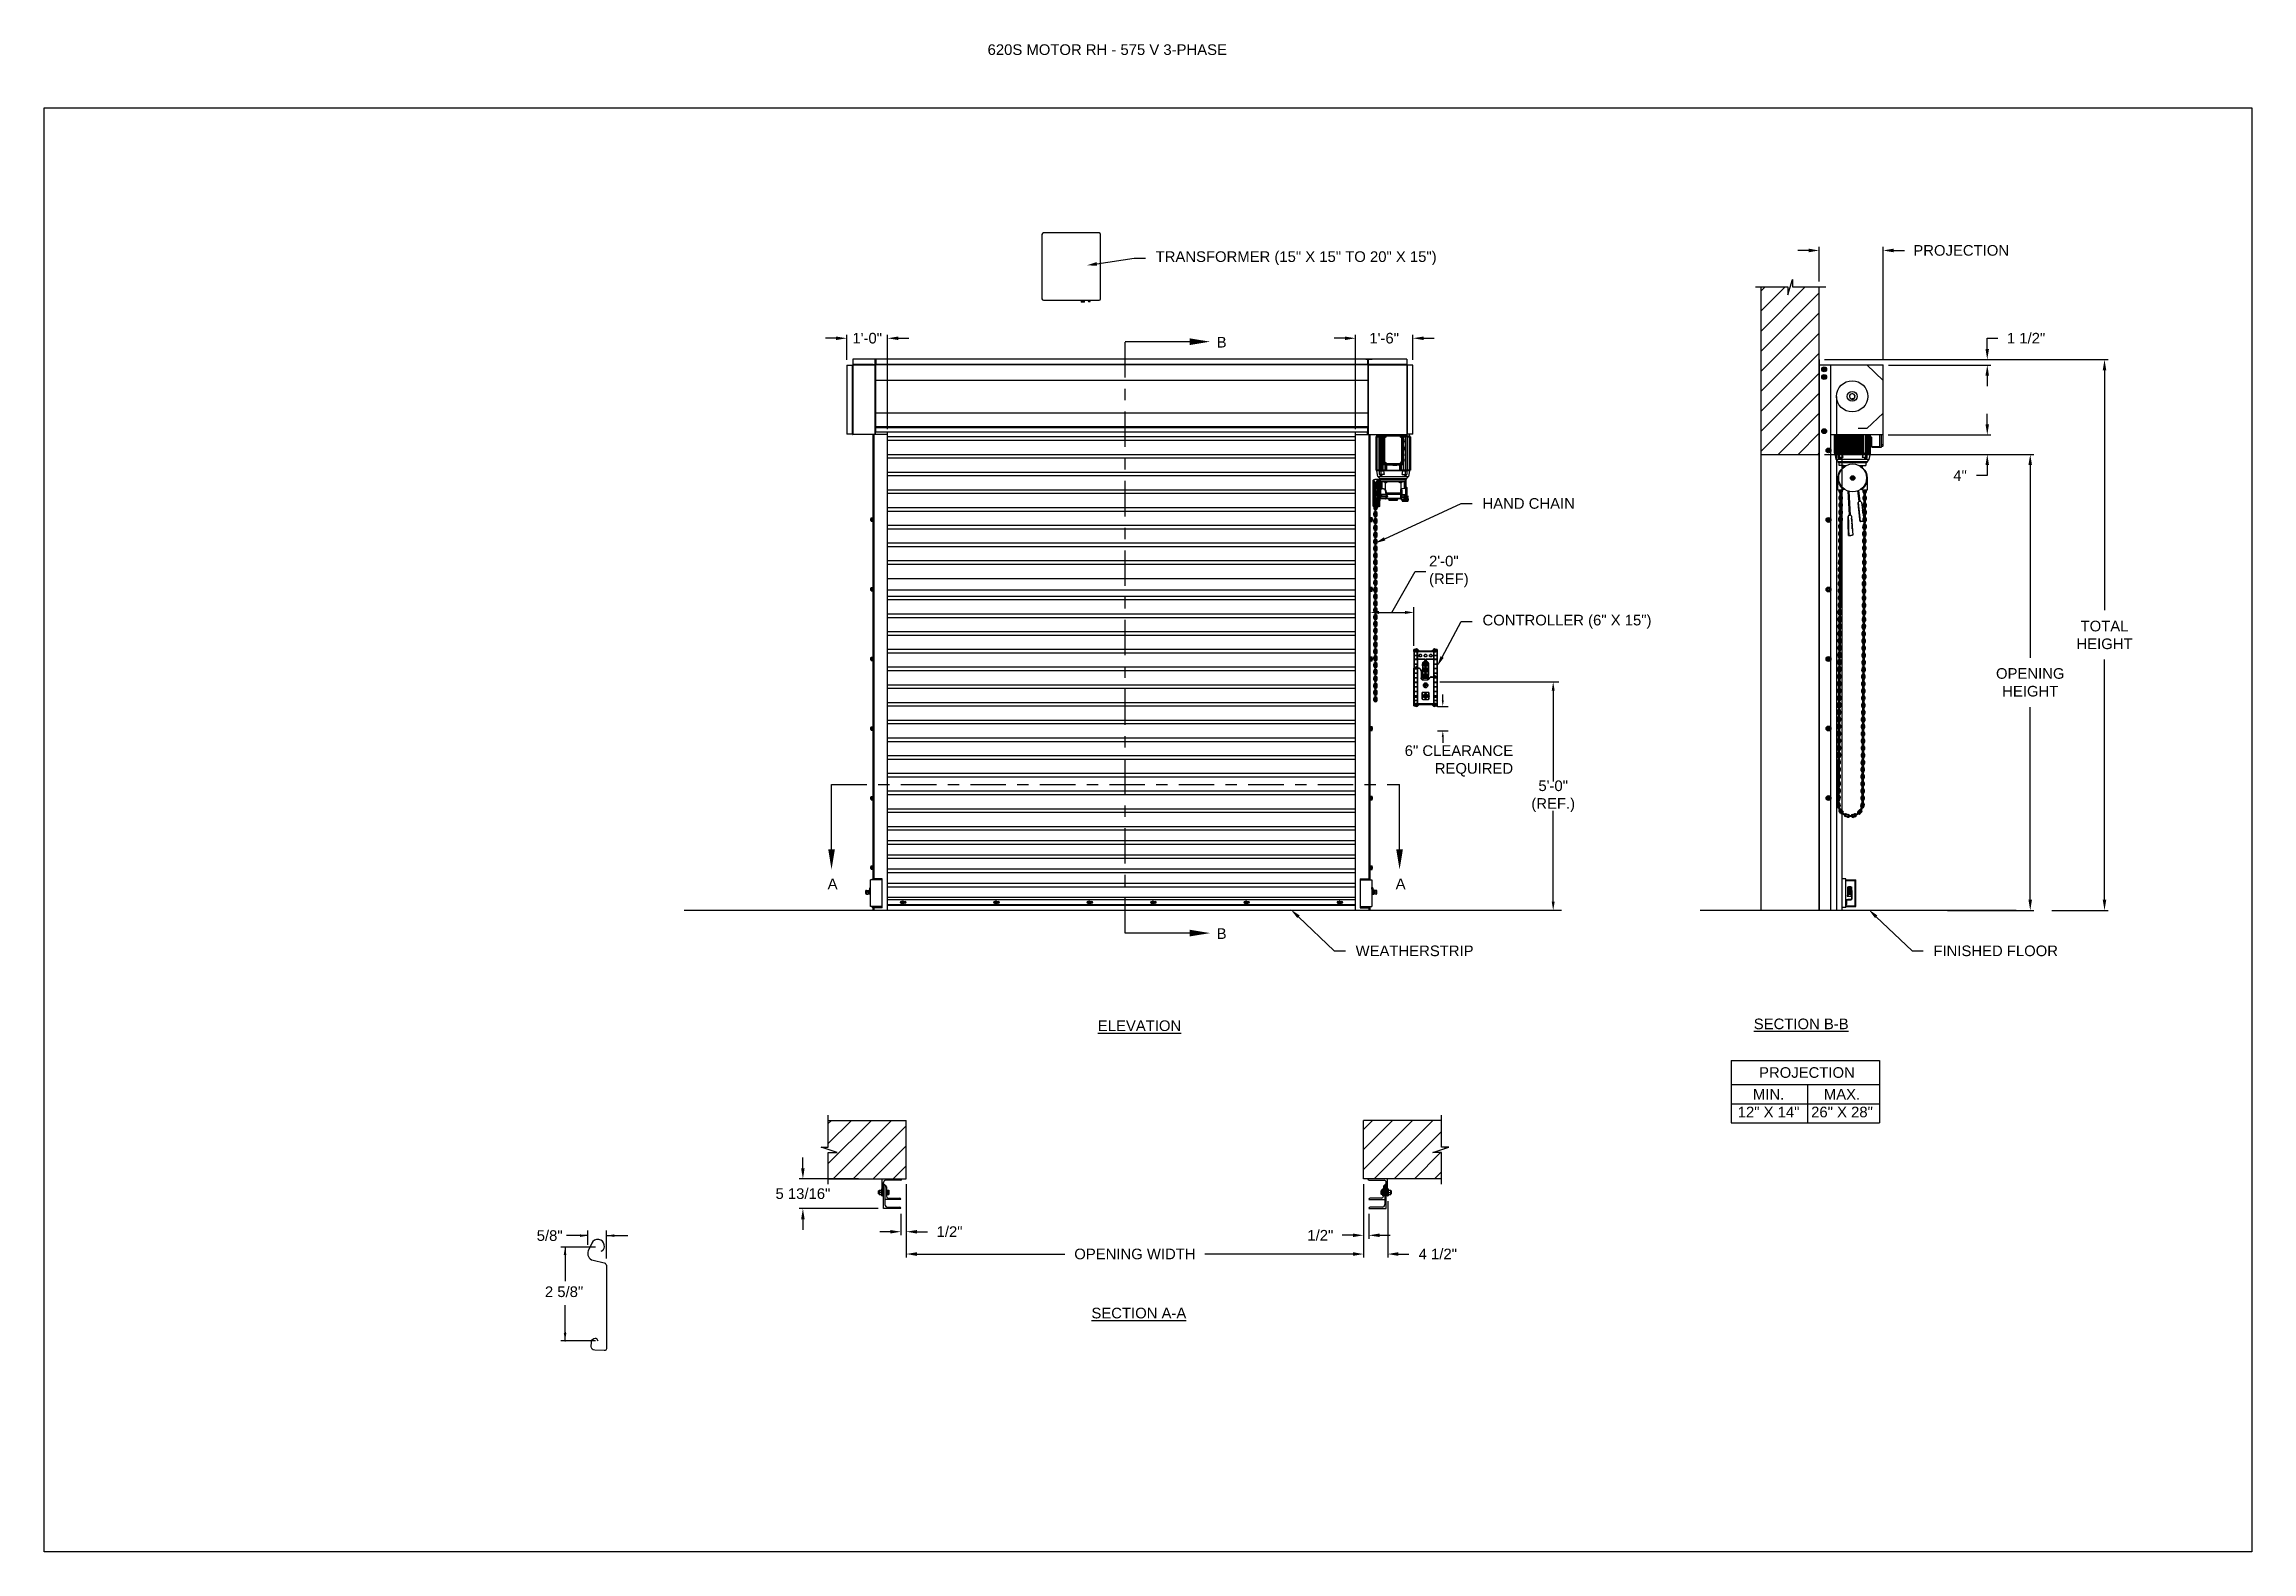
# Model space of a CAD drawing. Header units: inches. Extents: x 170 to 312, y 215 to 248.
# Drawn here: x 292.91 to 312.38, y 234.45 to 247.74 of the extents above; entities that cross this region are included whole.
import ezdxf
from ezdxf import colors
from ezdxf.entities.mleader import LeaderData, LeaderLine
from ezdxf.math import Vec2, Vec3

# ---------------------------------------------------------------- set-up
doc = ezdxf.new("R2010")
doc.units = ezdxf.units.IN
doc.header["$LTSCALE"] = 0.25
doc.header["$MEASUREMENT"] = 0
doc.linetypes.add('CENTER', pattern=[2, 1.25, -0.25, 0.25, -0.25])
for name, color, linetype in [('460V 3-PHASE 60HZ (456-495V RANGE)', 7, 'Continuous'), ('ANNOTATIONS', 1, 'Continuous'), ('DETAILS', 4, 'Continuous'), ('MOTOR RH', 7, 'Continuous'), ('SECTION CUTS', 6, 'CENTER')]:
    doc.layers.add(name, color=color, linetype=linetype)
doc.styles.add('ARIAL', font='arial.ttf', dxfattribs={"height": 0.09375})
doc.styles.add('ROMANS', font='Romans', dxfattribs={"height": 0.09375})
doc.styles.get("Standard").update_dxf_attribs({"font": 'romans.shx'})
doc.dimstyles.get("Standard").update_dxf_attribs({"dimscale": 60, "dimtxt": 0.0833, "dimasz": 0.0833, "dimexe": 0.0833, "dimexo": 0.04, "dimgap": 0.09, "dimtad": 0, "dimtih": 1, "dimtoh": 1, "dimdec": 4, "dimzin": 1, "dimdsep": 46, "dimlunit": 4, "dimtxsty": 'Standard', "dimcen": 0.09, "dimclrt": 150, "dimadec": 4, "dimazin": 2, "dimtfac": 1, "dimtdec": 0, "dimtofl": 0, "dimtmove": 0, "dimatfit": 3, "dimfxl": 1, "dimtolj": 1, "dimtzin": 0, "dimlwd": -1, "dimlwe": -1, "dimarcsym": 1})
doc.dimstyles.new('STANDARD$0', dxfattribs={"dimtxt": 0.09375, "dimasz": 0.09375, "dimexe": 0.03125, "dimexo": 0.046875, "dimgap": 0.09, "dimtad": 0, "dimtih": 1, "dimtoh": 1, "dimdec": 4, "dimzin": 0, "dimdsep": 46, "dimtxsty": 'ARIAL', "dimcen": 0.09, "dimadec": 0, "dimazin": 0, "dimtfac": 1, "dimtdec": 4, "dimtofl": 0, "dimtmove": 0, "dimatfit": 1, "dimfxl": 1, "dimtolj": 1, "dimtzin": 0, "dimarcsym": 0})
pattern_1 = [(45, (121.33324, -13.09525), (-0.08838835, 0.08838835), [])]

msp = doc.modelspace()

# ---------------------------------------------------------------- texts
at = {"layer": 'ANNOTATIONS', "style": 'ARIAL'}
msp.add_text('2 5/8"', height=0.09375, dxfattribs=at).set_placement((297.32151, 236.69369))
at = {"layer": 'ANNOTATIONS', "insert": (301.22577, 247.74099), "char_height": 0.09375, "width": 4.6220629, "attachment_point": 1, "line_spacing_factor": 0.86134, "style": 'ARIAL'}
msp.add_mtext('620S MOTOR RH - 575 V 3-PHASE', dxfattribs=at)
at = {"layer": 'ANNOTATIONS', "char_height": 0.09375, "style": 'ARIAL'}
for s, insert, attachment_point in [('2\'-0"\\P(REF)', (305.11893, 243.09185), 4), ('6" CLEARANCE\\PREQUIRED', (305.86051, 241.42127), 6), ('5\'-0"\\P(REF.)', (306.21371, 241.11038), 5), ('\\A1;5/8"', (297.3635, 237.2352), 5)]:
    msp.add_mtext(s, dxfattribs=dict(at, insert=insert, attachment_point=attachment_point))
at = {"layer": 'ANNOTATIONS', "char_height": 0.09375, "attachment_point": 2, "style": 'ARIAL'}
for s, insert, width in [('{\\LELEVATION}', (302.56559, 239.13353), 3.0834986), ('{\\LSECTION B-B}', (308.40108, 239.1495), 1.3823677), ('{\\LSECTION A-A}', (302.55968, 236.59935), 1.3823677)]:
    msp.add_mtext(s, dxfattribs=dict(at, insert=insert, width=width))
for s, width, insert in [('PROJECTION ', 1.7594917, (308.45144, 238.72067)), ('MIN.\\P12" X 14" ', 0.6711642, (308.11332, 238.52868)), ('MAX.\\P26" X 28"', 0.6567117, (308.76075, 238.52868))]:
    msp.add_mtext_dynamic_manual_height_columns(s, width=width, gutter_width=1.36268, heights=[0], dxfattribs=dict(at, insert=insert))
at = {"layer": 'SECTION CUTS', "style": 'ARIAL'}
for s, p in [('B', (303.24624, 245.06692)), ('A', (299.81494, 240.29047)), ('A', (304.82447, 240.29047)), ('B', (303.24624, 239.85164))]:
    msp.add_text(s, height=0.09375, dxfattribs=at).set_placement(p)

# ---------------------------------------------------------------- blocks, each defined once
blk = doc.blocks.new('*D84')
at = {"layer": 'ANNOTATIONS', "color": 0, "lineweight": -2, "transparency": 16777216}
for p, q in [((299.597, 237.829), (299.597, 237.923)), ((300.086, 237.736), (299.565, 237.736)), ((300.261, 237.474), (299.565, 237.474)), ((299.597, 237.38), (299.597, 237.287))]:
    blk.add_line(p, q, dxfattribs=at)
at = {"layer": 'ANNOTATIONS', "color": 0, "transparency": 16777216}
for points in [[(299.581, 237.829), (299.612, 237.829), (299.597, 237.736)], [(299.581, 237.38), (299.612, 237.38), (299.597, 237.474)]]:
    blk.add_solid(points, dxfattribs=at)
at = {"layer": 'defpoints', "color": 0, "transparency": 16777216}
for p in [(300.133, 237.736), (299.597, 237.474), (300.308, 237.474)]:
    blk.add_point(p, dxfattribs=at)
at = {"layer": 'ANNOTATIONS', "color": 0, "transparency": 16777216, "insert": (299.597, 237.605), "char_height": 0.09375, "attachment_point": 5, "style": 'ARIAL'}
blk.add_mtext('\\A1;5 13/16"', dxfattribs=at)
blk = doc.blocks.new('*D85')
at = {"layer": 'ANNOTATIONS', "color": 0, "lineweight": -2, "transparency": 16777216}
for p, q in [((304.541, 237.689), (304.541, 237.207)), ((304.588, 237.427), (304.588, 237.207)), ((304.448, 237.238), (304.354, 237.238)), ((304.682, 237.238), (304.776, 237.238))]:
    blk.add_line(p, q, dxfattribs=at)
at = {"layer": 'ANNOTATIONS', "color": 0, "transparency": 16777216}
for points in [[(304.448, 237.254), (304.448, 237.223), (304.541, 237.238)], [(304.682, 237.254), (304.682, 237.223), (304.588, 237.238)]]:
    blk.add_solid(points, dxfattribs=at)
at = {"layer": 'defpoints', "color": 0, "transparency": 16777216}
for p in [(304.541, 237.736), (304.588, 237.474), (304.588, 237.238)]:
    blk.add_point(p, dxfattribs=at)
at = {"layer": 'ANNOTATIONS', "color": 0, "transparency": 16777216, "insert": (304.16, 237.238), "char_height": 0.0938, "attachment_point": 5, "style": 'ARIAL'}
blk.add_mtext('\\A1;1/2"', dxfattribs=at)
blk = doc.blocks.new('*D86')
at = {"layer": 'ANNOTATIONS', "color": 0, "lineweight": -2, "transparency": 16777216}
for p, q in [((300.508, 237.689), (300.508, 237.238)), ((300.461, 237.427), (300.461, 237.238)), ((300.367, 237.27), (300.274, 237.27)), ((300.602, 237.27), (300.696, 237.27))]:
    blk.add_line(p, q, dxfattribs=at)
at = {"layer": 'ANNOTATIONS', "color": 0, "transparency": 16777216}
for points in [[(300.367, 237.285), (300.367, 237.254), (300.461, 237.27)], [(300.602, 237.285), (300.602, 237.254), (300.508, 237.27)]]:
    blk.add_solid(points, dxfattribs=at)
at = {"layer": 'defpoints', "color": 0, "transparency": 16777216}
for p in [(300.508, 237.736), (300.461, 237.474), (300.461, 237.27)]:
    blk.add_point(p, dxfattribs=at)
at = {"layer": 'ANNOTATIONS', "color": 0, "transparency": 16777216, "insert": (300.89, 237.27), "char_height": 0.0938, "attachment_point": 5, "style": 'ARIAL'}
blk.add_mtext('\\A1;1/2"', dxfattribs=at)
blk = doc.blocks.new('*D87')
at = {"layer": 'ANNOTATIONS', "color": 0, "lineweight": -2, "transparency": 16777216}
for p, q in [((304.377, 245.149), (304.283, 245.149)), ((304.47, 244.347), (304.47, 245.18)), ((304.976, 244.959), (304.976, 245.18)), ((305.07, 245.149), (305.164, 245.149))]:
    blk.add_line(p, q, dxfattribs=at)
at = {"layer": 'ANNOTATIONS', "color": 0, "transparency": 16777216}
for points in [[(304.377, 245.164), (304.377, 245.133), (304.47, 245.149)], [(305.07, 245.164), (305.07, 245.133), (304.976, 245.149)]]:
    blk.add_solid(points, dxfattribs=at)
at = {"layer": 'defpoints', "color": 0, "transparency": 16777216}
for p in [(304.976, 245.149), (304.976, 244.912), (304.47, 244.3)]:
    blk.add_point(p, dxfattribs=at)
at = {"layer": 'ANNOTATIONS', "color": 0, "transparency": 16777216, "insert": (304.723, 245.149), "char_height": 0.0938, "attachment_point": 5, "style": 'ARIAL'}
blk.add_mtext('\\A1;1\'-6"', dxfattribs=at)
blk = doc.blocks.new('*D88')
at = {"layer": 'ANNOTATIONS', "color": 0, "lineweight": -2, "transparency": 16777216}
for p, q in [((299.89, 245.149), (299.796, 245.149)), ((299.984, 244.959), (299.984, 245.18)), ((300.344, 244.347), (300.344, 245.18)), ((300.438, 245.149), (300.531, 245.149))]:
    blk.add_line(p, q, dxfattribs=at)
at = {"layer": 'ANNOTATIONS', "color": 0, "transparency": 16777216}
for points in [[(299.89, 245.164), (299.89, 245.133), (299.984, 245.149)], [(300.438, 245.164), (300.438, 245.133), (300.344, 245.149)]]:
    blk.add_solid(points, dxfattribs=at)
at = {"layer": 'defpoints', "color": 0, "transparency": 16777216}
for p in [(300.344, 245.149), (299.984, 244.913), (300.344, 244.3)]:
    blk.add_point(p, dxfattribs=at)
at = {"layer": 'ANNOTATIONS', "color": 0, "transparency": 16777216, "insert": (300.164, 245.149), "char_height": 0.0938, "attachment_point": 5, "style": 'ARIAL'}
blk.add_mtext('\\A1;1\'-0"', dxfattribs=at)
blk = doc.blocks.new('*D89')
at = {"layer": 'ANNOTATIONS', "color": 0, "lineweight": -2, "transparency": 16777216}
for p, q in [((304.541, 237.689), (304.541, 237.042)), ((304.754, 237.539), (304.754, 237.042)), ((304.448, 237.073), (304.354, 237.073)), ((304.848, 237.073), (304.941, 237.073))]:
    blk.add_line(p, q, dxfattribs=at)
at = {"layer": 'ANNOTATIONS', "color": 0, "transparency": 16777216}
for points in [[(304.448, 237.089), (304.448, 237.057), (304.541, 237.073)], [(304.848, 237.089), (304.848, 237.057), (304.754, 237.073)]]:
    blk.add_solid(points, dxfattribs=at)
at = {"layer": 'defpoints', "color": 0, "transparency": 16777216}
for p in [(304.541, 237.736), (304.754, 237.586), (304.754, 237.073)]:
    blk.add_point(p, dxfattribs=at)
at = {"layer": 'ANNOTATIONS', "color": 0, "transparency": 16777216, "insert": (305.196, 237.073), "char_height": 0.0938, "attachment_point": 5, "style": 'ARIAL'}
blk.add_mtext('\\A1;4 1/2"', dxfattribs=at)
blk = doc.blocks.new('*D78')
at = {"layer": 'ANNOTATIONS', "color": 0, "lineweight": -2, "transparency": 16777216}
for p, q in [((300.508, 237.689), (300.508, 237.042)), ((304.541, 237.689), (304.541, 237.042)), ((300.602, 237.073), (301.908, 237.073)), ((304.448, 237.073), (303.141, 237.073))]:
    blk.add_line(p, q, dxfattribs=at)
at = {"layer": 'ANNOTATIONS', "color": 0, "transparency": 16777216}
for points in [[(300.602, 237.089), (300.602, 237.057), (300.508, 237.073)], [(304.448, 237.089), (304.448, 237.057), (304.541, 237.073)]]:
    blk.add_solid(points, dxfattribs=at)
at = {"layer": 'defpoints', "color": 0, "transparency": 16777216}
for p in [(300.508, 237.736), (304.541, 237.736), (304.541, 237.073)]:
    blk.add_point(p, dxfattribs=at)
at = {"layer": 'ANNOTATIONS', "color": 0, "transparency": 16777216, "insert": (302.525, 237.073), "char_height": 0.09375, "attachment_point": 5, "style": 'ARIAL'}
blk.add_mtext('\\A1;OPENING WIDTH', dxfattribs=at)
blk = doc.blocks.new('*D79')
at = {"layer": 'ANNOTATIONS', "color": 0, "lineweight": -2, "transparency": 16777216}
for p, q in [((308.466, 245.923), (308.372, 245.923)), ((308.559, 245.649), (308.559, 245.954)), ((309.123, 244.96), (309.123, 245.954)), ((309.217, 245.923), (309.311, 245.923))]:
    blk.add_line(p, q, dxfattribs=at)
at = {"layer": 'ANNOTATIONS', "color": 0, "transparency": 16777216}
for points in [[(308.466, 245.939), (308.466, 245.907), (308.559, 245.923)], [(309.217, 245.939), (309.217, 245.907), (309.123, 245.923)]]:
    blk.add_solid(points, dxfattribs=at)
at = {"layer": 'defpoints', "color": 0, "transparency": 16777216}
for p in [(309.123, 245.923), (308.559, 245.602), (309.123, 244.913)]:
    blk.add_point(p, dxfattribs=at)
at = {"layer": 'ANNOTATIONS', "color": 0, "transparency": 16777216, "insert": (309.812, 245.923), "char_height": 0.09375, "attachment_point": 5, "style": 'ARIAL'}
blk.add_mtext('\\A1;PROJECTION ', dxfattribs=at)
blk = doc.blocks.new('*D80')
at = {"layer": 'ANNOTATIONS', "color": 0, "lineweight": -2, "transparency": 16777216}
for p, q in [((308.606, 244.125), (310.452, 244.125)), ((310.421, 244.031), (310.421, 242.332)), ((310.421, 240.197), (310.421, 241.897)), ((309.69, 240.103), (310.452, 240.103))]:
    blk.add_line(p, q, dxfattribs=at)
at = {"layer": 'ANNOTATIONS', "color": 0, "transparency": 16777216}
for points in [[(310.405, 244.031), (310.436, 244.031), (310.421, 244.125)], [(310.405, 240.197), (310.436, 240.197), (310.421, 240.103)]]:
    blk.add_solid(points, dxfattribs=at)
at = {"layer": 'defpoints', "color": 0, "transparency": 16777216}
for p in [(308.559, 244.125), (309.643, 240.103), (310.421, 240.103)]:
    blk.add_point(p, dxfattribs=at)
at = {"layer": 'ANNOTATIONS', "color": 0, "transparency": 16777216, "insert": (310.421, 242.114), "char_height": 0.09375, "attachment_point": 5, "style": 'ARIAL'}
blk.add_mtext('\\A1;OPENING\\PHEIGHT', dxfattribs=at)
blk = doc.blocks.new('*D81')
at = {"layer": 'ANNOTATIONS', "color": 0, "lineweight": -2, "transparency": 16777216}
for p, q in [((308.606, 244.961), (311.107, 244.961)), ((311.076, 244.867), (311.076, 242.75)), ((311.076, 240.197), (311.076, 242.315)), ((310.611, 240.103), (311.107, 240.103))]:
    blk.add_line(p, q, dxfattribs=at)
at = {"layer": 'ANNOTATIONS', "color": 0, "transparency": 16777216}
for points in [[(311.06, 244.867), (311.091, 244.867), (311.076, 244.961)], [(311.06, 240.197), (311.091, 240.197), (311.076, 240.103)]]:
    blk.add_solid(points, dxfattribs=at)
at = {"layer": 'defpoints', "color": 0, "transparency": 16777216}
for p in [(308.559, 244.961), (310.564, 240.103), (311.076, 240.103)]:
    blk.add_point(p, dxfattribs=at)
at = {"layer": 'ANNOTATIONS', "color": 0, "transparency": 16777216, "insert": (311.076, 242.532), "char_height": 0.0938, "attachment_point": 5, "style": 'ARIAL'}
blk.add_mtext('\\A1;TOTAL\\PHEIGHT', dxfattribs=at)
blk = doc.blocks.new('*D82')
at = {"layer": 'ANNOTATIONS', "color": 0, "lineweight": -2, "transparency": 16777216}
for p, q in [((310.042, 244.39), (310.042, 244.483)), ((309.168, 244.296), (310.073, 244.296)), ((309.168, 244.125), (310.073, 244.125)), ((310.042, 244.031), (310.042, 243.938)), ((310.042, 243.938), (309.948, 243.938))]:
    blk.add_line(p, q, dxfattribs=at)
at = {"layer": 'ANNOTATIONS', "color": 0, "transparency": 16777216}
for points in [[(310.026, 244.39), (310.057, 244.39), (310.042, 244.296)], [(310.026, 244.031), (310.057, 244.031), (310.042, 244.125)]]:
    blk.add_solid(points, dxfattribs=at)
at = {"layer": 'defpoints', "color": 0, "transparency": 16777216}
for p in [(309.121, 244.296), (309.121, 244.125), (310.042, 244.125)]:
    blk.add_point(p, dxfattribs=at)
at = {"layer": 'ANNOTATIONS', "color": 0, "transparency": 16777216, "insert": (309.802, 243.938), "char_height": 0.0938, "attachment_point": 5, "style": 'ARIAL'}
blk.add_mtext('\\A1;4"', dxfattribs=at)
blk = doc.blocks.new('*D83')
at = {"layer": 'ANNOTATIONS', "color": 0, "lineweight": -2, "transparency": 16777216}
for p, q in [((310.042, 245.055), (310.042, 245.149)), ((310.042, 245.149), (310.136, 245.149)), ((309.17, 244.961), (310.073, 244.961)), ((309.17, 244.913), (310.073, 244.913)), ((310.042, 244.82), (310.042, 244.726))]:
    blk.add_line(p, q, dxfattribs=at)
at = {"layer": 'ANNOTATIONS', "color": 0, "transparency": 16777216}
for points in [[(310.026, 245.055), (310.057, 245.055), (310.042, 244.961)], [(310.026, 244.82), (310.057, 244.82), (310.042, 244.913)]]:
    blk.add_solid(points, dxfattribs=at)
at = {"layer": 'defpoints', "color": 0, "transparency": 16777216}
for p in [(309.123, 244.961), (310.042, 244.961), (309.123, 244.913)]:
    blk.add_point(p, dxfattribs=at)
at = {"layer": 'ANNOTATIONS', "color": 0, "transparency": 16777216, "insert": (310.384, 245.149), "char_height": 0.0938, "attachment_point": 5, "style": 'ARIAL'}
blk.add_mtext('\\A1;1 1/2"', dxfattribs=at)

# ---------------------------------------------------------------- dimensions: what is measured, and where the dimension line sits
at = {"layer": 'ANNOTATIONS'}
dim = msp.add_linear_dim(base=(309.12316, 245.92298), p1=(308.55928, 245.60178), p2=(309.12316, 244.91339), text='PROJECTION ', dimstyle='STANDARD$0', dxfattribs=at)
dim.commit()
dim.dimension.update_dxf_attribs({"geometry": '*D79', "text_midpoint": (309.81227, 245.92298)})
for base, p1, p2, text, picture, middle in [((300.344, 245.14882), (299.9838, 244.91253), (300.344, 244.3), '1\'-0"', '*D88', (300.1639, 245.14882)), ((304.97644, 245.14882), (304.4705, 244.3), (304.97644, 244.91215), '1\'-6"', '*D87', (304.72347, 245.14882)), ((304.58824, 237.23838), (304.54136, 237.73574), (304.58824, 237.47405), '1/2"', '*D85', (304.15979, 237.23838)), ((304.75386, 237.07293), (304.54136, 237.73574), (304.75386, 237.58574), '4 1/2"', '*D89', (305.19635, 237.07293))]:
    dim = msp.add_linear_dim(base=base, p1=p1, p2=p2, text=text, dimstyle='STANDARD$0', dxfattribs=at)
    dim.commit()
    dim.dimension.update_dxf_attribs({"geometry": picture, "text_midpoint": middle, "dimtype": 160})
for base, p1, p2, text, picture, middle in [((310.04183, 244.96103), (309.12316, 244.91339), (309.12316, 244.96103), '1 1/2"', '*D83', (310.38427, 245.14853)), ((311.07585, 240.10342), (308.55928, 244.96103), (310.56381, 240.10342), 'TOTAL\\PHEIGHT', '*D81', (311.07585, 242.53223)), ((310.04183, 244.12505), (309.12103, 244.29598), (309.12103, 244.12505), '4"', '*D82', (309.80231, 243.93755)), ((310.42087, 240.10342), (308.55928, 244.12505), (309.64347, 240.10342), 'OPENING\\PHEIGHT', '*D80', (310.42087, 242.11424))]:
    dim = msp.add_linear_dim(base=base, p1=p1, p2=p2, angle=90, text=text, dimstyle='STANDARD$0', dxfattribs=at)
    dim.commit()
    dim.dimension.update_dxf_attribs({"geometry": picture, "text_midpoint": middle})
for base, p1, p2, angle, text, picture, middle in [((299.59668, 237.47405), (300.13303, 237.73573), (300.30803, 237.47405), 90, '5 13/16"', '*D84', (299.59668, 237.60489)), ((300.46116, 237.26963), (300.50803, 237.73574), (300.46116, 237.47405), 180, '1/2"', '*D86', (300.88961, 237.26963))]:
    dim = msp.add_linear_dim(base=base, p1=p1, p2=p2, angle=angle, text=text, dimstyle='STANDARD$0', dxfattribs=at)
    dim.commit()
    dim.dimension.update_dxf_attribs({"geometry": picture, "text_midpoint": middle, "dimtype": 160})
dim = msp.add_aligned_dim(p1=(300.50803, 237.73574), p2=(304.54136, 237.73574), distance=-0.6628, text='OPENING WIDTH', dimstyle='STANDARD$0', dxfattribs=at)
dim.commit()
dim.dimension.update_dxf_attribs({"geometry": '*D78', "text_midpoint": (302.5247, 237.07293)})

# ---------------------------------------------------------------- hatches: boundary and pattern name
at = {"layer": 'MOTOR RH'}
h = msp.add_hatch(dxfattribs=at)
h.set_pattern_fill('ANSI31', color=256, style=0)
h.set_pattern_definition(pattern_1)
h.paths.add_polyline_path([(308.04365, 244.12505), (308.55928, 244.12505), (308.55928, 245.60178), (308.32278, 245.60178), (308.32278, 245.66644), (308.28437, 245.53308), (308.28437, 245.60178), (308.04365, 245.60178)])
h = msp.add_hatch(dxfattribs=at)
h.set_pattern_fill('ANSI31', color=256, style=0)
h.set_pattern_definition(pattern_1)
h.paths.add_polyline_path([(300.50803, 238.25136), (299.82053, 238.25136), (299.82053, 238.01416), (299.75643, 238.01416), (299.8985, 237.96726), (299.82053, 237.96726), (299.82053, 237.73574), (300.50803, 237.73574), (300.50803, 237.89824)])
h = msp.add_hatch(dxfattribs=at)
h.set_pattern_fill('ANSI31', color=256, style=0)
h.set_pattern_definition(pattern_1)
h.paths.add_polyline_path([(305.29297, 238.01416), (305.22886, 238.01416), (305.22886, 238.25136), (304.54136, 238.25136), (304.54136, 237.73574), (304.55954, 237.73574), (305.22886, 237.73574), (305.22886, 237.96726), (305.1509, 237.96726)])

# ---------------------------------------------------------------- linework, layer by layer
at = {"layer": '460V 3-PHASE 60HZ (456-495V RANGE)'}
for p, q in [((301.7049, 246.06503), (301.7049, 245.49744)), ((302.20831, 246.07751), (301.71738, 246.07751)), ((302.22079, 245.49744), (302.22079, 246.06503)), ((301.71738, 245.48496), (302.20831, 245.48496)), ((302.0508, 245.47583), (302.05047, 245.47564)), ((302.05047, 245.47564), (302.0508, 245.47545)), ((302.05047, 245.47564), (302.07975, 245.47564)), ((302.0508, 245.475), (302.05047, 245.47481)), ((302.05047, 245.47481), (302.0508, 245.47462)), ((302.05047, 245.47481), (302.07975, 245.47481)), ((302.0508, 245.47417), (302.05047, 245.47398)), ((302.05047, 245.47398), (302.0508, 245.47379)), ((302.05047, 245.47398), (302.07975, 245.47398)), ((302.0508, 245.47334), (302.05047, 245.47315)), ((302.05047, 245.47315), (302.0508, 245.47295)), ((302.05047, 245.47315), (302.07975, 245.47315)), ((302.0508, 245.47251), (302.05047, 245.47232)), ((302.05047, 245.47232), (302.0508, 245.47212)), ((302.05047, 245.47232), (302.07975, 245.47232)), ((302.0508, 245.47168), (302.05047, 245.47148)), ((302.05047, 245.47148), (302.0508, 245.47129)), ((302.05047, 245.47148), (302.07975, 245.47148)), ((302.0508, 245.47084), (302.05047, 245.47065)), ((302.05047, 245.47065), (302.0508, 245.47046)), ((302.05047, 245.47065), (302.07975, 245.47065)), ((302.0508, 245.47001), (302.05047, 245.46982)), ((302.05047, 245.46982), (302.0508, 245.46963)), ((302.05047, 245.46982), (302.07975, 245.46982)), ((302.0508, 245.48496), (302.0508, 245.47583)), ((302.07941, 245.47583), (302.0508, 245.47583)), ((302.0508, 245.47545), (302.0508, 245.475)), ((302.0508, 245.47545), (302.07941, 245.47545)), ((302.07941, 245.475), (302.0508, 245.475)), ((302.0508, 245.47462), (302.0508, 245.47417)), ((302.0508, 245.47462), (302.07941, 245.47462)), ((302.07941, 245.47417), (302.0508, 245.47417)), ((302.0508, 245.47379), (302.0508, 245.47334)), ((302.0508, 245.47379), (302.07941, 245.47379)), ((302.07941, 245.47334), (302.0508, 245.47334)), ((302.0508, 245.47295), (302.0508, 245.47251)), ((302.0508, 245.47295), (302.07941, 245.47295)), ((302.07941, 245.47251), (302.0508, 245.47251)), ((302.0508, 245.47212), (302.0508, 245.47168)), ((302.0508, 245.47212), (302.07941, 245.47212)), ((302.07941, 245.47168), (302.0508, 245.47168)), ((302.0508, 245.47129), (302.0508, 245.47084)), ((302.0508, 245.47129), (302.07941, 245.47129)), ((302.07941, 245.47084), (302.0508, 245.47084)), ((302.0508, 245.47046), (302.0508, 245.47001)), ((302.0508, 245.47046), (302.07941, 245.47046)), ((302.07941, 245.47001), (302.0508, 245.47001)), ((302.0508, 245.46963), (302.0508, 245.46732)), ((302.0508, 245.46963), (302.07941, 245.46963)), ((302.07941, 245.46732), (302.0508, 245.46732)), ((302.07941, 245.47583), (302.07941, 245.48496)), ((302.07975, 245.47564), (302.07941, 245.47583)), ((302.07941, 245.47545), (302.07975, 245.47564)), ((302.07941, 245.475), (302.07941, 245.47545)), ((302.07975, 245.47481), (302.07941, 245.475)), ((302.07941, 245.47462), (302.07975, 245.47481)), ((302.07941, 245.47417), (302.07941, 245.47462)), ((302.07975, 245.47398), (302.07941, 245.47417)), ((302.07941, 245.47379), (302.07975, 245.47398)), ((302.07941, 245.47334), (302.07941, 245.47379)), ((302.07975, 245.47315), (302.07941, 245.47334)), ((302.07941, 245.47295), (302.07975, 245.47315)), ((302.07941, 245.47251), (302.07941, 245.47295)), ((302.07975, 245.47232), (302.07941, 245.47251)), ((302.07941, 245.47212), (302.07975, 245.47232)), ((302.07941, 245.47168), (302.07941, 245.47212)), ((302.07975, 245.47148), (302.07941, 245.47168)), ((302.07941, 245.47129), (302.07975, 245.47148)), ((302.07941, 245.47084), (302.07941, 245.47129)), ((302.07975, 245.47065), (302.07941, 245.47084)), ((302.07941, 245.47046), (302.07975, 245.47065)), ((302.07941, 245.47001), (302.07941, 245.47046)), ((302.07975, 245.46982), (302.07941, 245.47001)), ((302.07941, 245.46963), (302.07975, 245.46982)), ((302.07941, 245.46732), (302.07941, 245.46963)), ((302.11412, 245.47949), (302.11378, 245.4793)), ((302.11378, 245.4793), (302.11412, 245.47911)), ((302.11378, 245.4793), (302.12909, 245.4793)), ((302.11412, 245.47883), (302.11378, 245.47864)), ((302.11378, 245.47864), (302.11412, 245.47844)), ((302.11378, 245.47864), (302.12909, 245.47864)), ((302.11412, 245.47816), (302.11378, 245.47797)), ((302.11378, 245.47797), (302.11412, 245.47778)), ((302.11378, 245.47797), (302.12909, 245.47797)), ((302.11412, 245.4775), (302.11378, 245.47731)), ((302.11378, 245.47731), (302.11412, 245.47711)), ((302.11378, 245.47731), (302.12909, 245.47731)), ((302.11412, 245.47683), (302.11378, 245.47664)), ((302.11378, 245.47664), (302.11412, 245.47645)), ((302.11378, 245.47664), (302.12909, 245.47664)), ((302.11412, 245.47617), (302.11378, 245.47598)), ((302.11378, 245.47598), (302.11412, 245.47578)), ((302.11378, 245.47598), (302.12909, 245.47598)), ((302.11412, 245.4755), (302.11378, 245.47531)), ((302.11378, 245.47531), (302.11412, 245.47512)), ((302.11378, 245.47531), (302.12909, 245.47531)), ((302.11412, 245.47484), (302.11378, 245.47464)), ((302.11378, 245.47464), (302.11412, 245.47445)), ((302.11378, 245.47464), (302.12909, 245.47464)), ((302.11412, 245.48496), (302.11412, 245.47949)), ((302.11412, 245.47949), (302.12876, 245.47949)), ((302.11412, 245.47911), (302.11412, 245.47883)), ((302.11412, 245.47911), (302.12876, 245.47911)), ((302.11412, 245.47883), (302.12876, 245.47883)), ((302.11412, 245.47844), (302.11412, 245.47816)), ((302.11412, 245.47844), (302.12876, 245.47844)), ((302.11412, 245.47816), (302.12876, 245.47816)), ((302.11412, 245.47778), (302.11412, 245.4775)), ((302.11412, 245.47778), (302.12876, 245.47778)), ((302.11412, 245.4775), (302.12876, 245.4775)), ((302.11412, 245.47711), (302.11412, 245.47683)), ((302.11412, 245.47711), (302.12876, 245.47711)), ((302.11412, 245.47683), (302.12876, 245.47683)), ((302.11412, 245.47645), (302.11412, 245.47617)), ((302.11412, 245.47645), (302.12876, 245.47645)), ((302.11412, 245.47617), (302.12876, 245.47617)), ((302.11412, 245.47578), (302.11412, 245.4755)), ((302.11412, 245.47578), (302.12876, 245.47578)), ((302.11412, 245.4755), (302.12876, 245.4755)), ((302.11412, 245.47512), (302.11412, 245.47484)), ((302.11412, 245.47512), (302.12876, 245.47512)), ((302.11412, 245.47484), (302.12876, 245.47484)), ((302.11412, 245.47445), (302.11412, 245.47298)), ((302.11412, 245.47445), (302.12876, 245.47445)), ((302.12876, 245.47298), (302.11412, 245.47298)), ((302.12876, 245.47949), (302.12876, 245.48496)), ((302.12909, 245.4793), (302.12876, 245.47949)), ((302.12876, 245.47911), (302.12909, 245.4793)), ((302.12876, 245.47883), (302.12876, 245.47911)), ((302.12909, 245.47864), (302.12876, 245.47883)), ((302.12876, 245.47844), (302.12909, 245.47864)), ((302.12876, 245.47816), (302.12876, 245.47844)), ((302.12909, 245.47797), (302.12876, 245.47816)), ((302.12876, 245.47778), (302.12909, 245.47797)), ((302.12876, 245.4775), (302.12876, 245.47778)), ((302.12909, 245.47731), (302.12876, 245.4775)), ((302.12876, 245.47711), (302.12909, 245.47731)), ((302.12876, 245.47683), (302.12876, 245.47711)), ((302.12909, 245.47664), (302.12876, 245.47683)), ((302.12876, 245.47645), (302.12909, 245.47664)), ((302.12876, 245.47617), (302.12876, 245.47645)), ((302.12909, 245.47598), (302.12876, 245.47617)), ((302.12876, 245.47578), (302.12909, 245.47598)), ((302.12876, 245.4755), (302.12876, 245.47578)), ((302.12909, 245.47531), (302.12876, 245.4755)), ((302.12876, 245.47512), (302.12909, 245.47531)), ((302.12876, 245.47484), (302.12876, 245.47512)), ((302.12909, 245.47464), (302.12876, 245.47484)), ((302.12876, 245.47445), (302.12909, 245.47464)), ((302.12876, 245.47298), (302.12876, 245.47445))]:
    msp.add_line(p, q, dxfattribs=at)
for centre, start, end in [((301.71738, 246.06503), 90, 180), ((302.20831, 246.06503), 0, 90), ((301.71738, 245.49744), 180, 270), ((302.20831, 245.49744), 270, 0)]:
    msp.add_arc(centre, 0.01248, start, end, dxfattribs=at)
at = {"layer": 'ANNOTATIONS'}
for p, q in [((304.67605, 242.73092), (304.90809, 242.73092)), ((304.98576, 242.43625), (304.98576, 242.77806)), ((305.21385, 242.11772), (306.26481, 242.11772)), ((306.21371, 242.04006), (306.21371, 241.23964)), ((305.19288, 241.90233), (305.28714, 241.90233)), ((305.24001, 241.95547), (305.24001, 242.00861)), ((305.19288, 241.68703), (305.28714, 241.68703)), ((305.24001, 241.63389), (305.24001, 241.58075)), ((306.21371, 240.18109), (306.21371, 240.98112)), ((307.78275, 238.78011), (307.78275, 238.22873)), ((307.78275, 238.78011), (309.09052, 238.78011)), ((309.09052, 238.78011), (309.09052, 238.22873)), ((307.78275, 238.56863), (309.09052, 238.56863)), ((308.4556, 238.56863), (308.4556, 238.22873)), ((307.78275, 238.39868), (309.09052, 238.39868)), ((307.78275, 238.22873), (309.09052, 238.22873)), ((297.70035, 237.2352), (297.51285, 237.2352)), ((297.70035, 237.15345), (297.70035, 237.28207)), ((297.86487, 237.03509), (297.86487, 237.28207)), ((297.86487, 237.2352), (298.05237, 237.2352)), ((297.76868, 237.13477), (297.46088, 237.13477)), ((297.49935, 237.13477), (297.49935, 236.8332)), ((297.49935, 236.30755), (297.49935, 236.62224)), ((297.76868, 236.30755), (297.46088, 236.30755))]:
    msp.add_line(p, q, dxfattribs=at)
for p in [(297.82905, 237.10325), (297.49935, 236.38206), (297.49935, 236.30755)]:
    msp.add_point(p, dxfattribs=at)
for points in [[(304.67605, 242.71798), (304.67605, 242.74387), (304.59839, 242.73092)], [(304.90809, 242.71798), (304.90809, 242.74387), (304.98576, 242.73092)], [(306.20077, 242.04006), (306.22665, 242.04006), (306.21371, 242.11772)], [(305.23116, 241.95547), (305.24887, 241.95547), (305.24001, 241.90233)], [(305.23116, 241.63389), (305.24887, 241.63389), (305.24001, 241.68703)], [(306.20077, 240.18109), (306.22665, 240.18109), (306.21371, 240.10342)], [(297.63003, 237.22348), (297.63003, 237.24692), (297.70035, 237.2352)], [(297.93519, 237.24692), (297.93519, 237.22348), (297.86487, 237.2352)], [(297.51107, 237.06445), (297.48763, 237.06445), (297.49935, 237.13477)], [(297.51107, 236.37787), (297.48763, 236.37787), (297.49935, 236.30755)]]:
    msp.add_solid(points, dxfattribs=at)
at = {"layer": 'defpoints'}
msp.add_lwpolyline([(312.37519, 234.44685), (292.90531, 234.44685), (292.90531, 247.18196), (312.37519, 247.18196)], close=True, dxfattribs=at)
at = {"layer": 'DETAILS'}
msp.add_lwpolyline([(297.81868, 237.09806, 0.33746117), (297.84561, 237.13612), (297.84529, 237.154, 0.73725505), (297.73514, 237.16886), (297.70433, 237.10244, 0.47976839), (297.74614, 237.01812), (297.84456, 236.99655, -0.21720182), (297.86487, 236.97259), (297.86487, 236.23788, -0.36619075), (297.84513, 236.22246), (297.76046, 236.22518, -0.41028649), (297.7292, 236.25869), (297.73114, 236.29599, -0.37745755), (297.76497, 236.33231, -0.31905635), (297.77685, 236.32683), (297.78792, 236.30755)], format="xyb", dxfattribs=at)
at = {"layer": 'MOTOR RH'}
for p, q in [((307.99727, 245.60178), (308.28437, 245.60178)), ((308.04365, 245.60178), (308.04365, 240.10342)), ((308.28437, 245.53308), (308.32278, 245.66644)), ((308.28437, 245.60178), (308.28437, 245.53308)), ((308.32278, 245.66644), (308.32278, 245.60178)), ((308.32278, 245.60178), (308.61797, 245.60178)), ((308.55928, 240.10342), (308.55928, 245.60178)), ((300.03709, 244.96582), (300.03709, 244.30293)), ((300.23105, 244.96582), (300.23105, 244.91812)), ((300.23954, 244.96661), (300.23954, 244.91812)), ((304.57918, 244.91812), (304.57918, 244.96661)), ((304.58345, 244.91812), (304.58345, 244.96582)), ((304.92278, 244.96582), (304.92278, 244.3017)), ((308.56008, 244.96103), (308.56008, 244.91206)), ((308.56221, 244.91419), (308.56221, 244.96103)), ((308.56301, 244.91419), (308.56301, 244.96103)), ((299.9838, 244.91253), (300.03709, 244.91253)), ((300.03175, 244.91253), (300.03175, 244.30293)), ((300.03496, 244.30293), (300.03496, 244.91253)), ((300.21611, 244.91787), (300.03709, 244.91787)), ((300.03709, 244.91466), (300.23105, 244.91466)), ((300.21611, 244.91466), (300.21611, 244.91812)), ((300.21611, 244.91812), (300.23954, 244.91812)), ((300.22464, 244.91466), (300.22464, 244.91812)), ((300.23105, 244.91466), (300.23105, 244.3)), ((300.23105, 244.91386), (300.23954, 244.91386)), ((304.57918, 244.91865), (300.23954, 244.91865)), ((300.23954, 244.32505), (300.23954, 244.91519)), ((304.57918, 244.91519), (300.23954, 244.91519)), ((304.57918, 244.7758), (300.23954, 244.7758)), ((304.59839, 244.91812), (304.57918, 244.91812)), ((304.57918, 244.91519), (304.57918, 244.32505)), ((304.57918, 244.91386), (304.58345, 244.91386)), ((304.58345, 244.29919), (304.58345, 244.91466)), ((304.58345, 244.91466), (304.92278, 244.91466)), ((304.58986, 244.91466), (304.58986, 244.91812)), ((304.59839, 244.91466), (304.59839, 244.91812)), ((304.92278, 244.91787), (304.59839, 244.91787)), ((304.92448, 244.91215), (304.92448, 244.3017)), ((304.92529, 244.91215), (304.92529, 244.3017)), ((304.97644, 244.91215), (304.92529, 244.91215)), ((304.92849, 244.3017), (304.92849, 244.91215)), ((308.55928, 244.90743), (308.5611, 244.90743)), ((308.5606, 244.91314), (308.5611, 244.91314)), ((308.5611, 240.1061), (308.5611, 244.91339)), ((308.5611, 244.91339), (309.12316, 244.91339)), ((308.56221, 244.91419), (308.56301, 244.91419)), ((308.60771, 244.88749), (308.60824, 244.88915)), ((308.60771, 244.81936), (308.60824, 244.82102)), ((308.60948, 244.88647), (308.61039, 244.88826)), ((308.60948, 244.81834), (308.61039, 244.82013)), ((308.61646, 244.88244), (308.61646, 244.88244)), ((308.61646, 244.86769), (308.61646, 244.86769)), ((308.61646, 244.81431), (308.61646, 244.81431)), ((308.61646, 244.79956), (308.61646, 244.79956)), ((308.6633, 240.1061), (308.6633, 244.91339)), ((308.97868, 244.91339), (309.12316, 244.7758)), ((309.12316, 244.21428), (309.12316, 244.91339)), ((308.5611, 244.72825), (308.55928, 244.72825)), ((308.71333, 244.63662), (308.71333, 240.10342)), ((308.84788, 244.61796), (308.85963, 244.62004)), ((308.84995, 244.60622), (308.84788, 244.61796)), ((308.8617, 244.60829), (308.84995, 244.60622)), ((308.85963, 244.62004), (308.8617, 244.60829)), ((308.8733, 244.64425), (308.87312, 244.644)), ((308.8743, 244.63736), (308.87454, 244.63719)), ((300.23105, 244.3685), (300.23954, 244.3685)), ((300.23446, 244.31279), (300.23446, 244.35542)), ((300.23446, 244.34775), (300.23743, 244.34775)), ((300.23743, 244.3), (300.23743, 244.3685)), ((300.23954, 244.3664), (300.23743, 244.3664)), ((304.57918, 244.48955), (300.23954, 244.48955)), ((304.57918, 244.36687), (300.23954, 244.36687)), ((304.57918, 244.3685), (304.58345, 244.3685)), ((304.58004, 244.34874), (304.57918, 244.34874)), ((304.58004, 244.31279), (304.58004, 244.35542)), ((308.97868, 244.35196), (308.90239, 244.35196)), ((308.97868, 244.35196), (309.12316, 244.48955)), ((300.03708, 244.30293), (299.9838, 244.30293)), ((300.344, 244.3), (300.03884, 244.3)), ((300.21611, 240.38253), (300.21611, 244.3)), ((300.22464, 240.38253), (300.22464, 244.3)), ((300.23446, 244.33604), (300.23743, 244.33604)), ((300.23446, 244.32239), (300.23743, 244.32239)), ((300.23446, 244.32045), (300.23743, 244.32045)), ((300.344, 240.10529), (300.344, 244.32505)), ((300.344, 244.28138), (304.4705, 244.28138)), ((300.344, 244.25013), (304.4705, 244.25013)), ((304.4705, 240.10529), (304.4705, 244.32505)), ((304.4705, 244.3), (304.58345, 244.3)), ((304.57707, 244.3), (304.57707, 244.32505)), ((304.58004, 244.31946), (304.57707, 244.31946)), ((304.58004, 244.3431), (304.57918, 244.3431)), ((304.58004, 244.32846), (304.57918, 244.32846)), ((304.58345, 244.29919), (304.92278, 244.29919)), ((304.58986, 240.38253), (304.58986, 244.29919)), ((304.59839, 240.37188), (304.59839, 244.29919)), ((304.64991, 244.27944), (304.69055, 244.27944)), ((304.64991, 244.27944), (304.64992, 243.98417)), ((304.64991, 244.27944), (304.66122, 244.27944)), ((304.66068, 244.27944), (304.64991, 244.27944)), ((304.64991, 244.27944), (304.65946, 244.27944)), ((304.64991, 244.27944), (304.64991, 244.27944)), ((304.65676, 244.27944), (304.65676, 243.98417)), ((304.65832, 244.27944), (304.65833, 243.98417)), ((304.65914, 244.2859), (304.66148, 244.29919)), ((304.65914, 244.27944), (304.65914, 244.2859)), ((304.66122, 244.27944), (304.66068, 244.27944)), ((304.66122, 244.27944), (304.66122, 244.27944)), ((304.67498, 244.27944), (304.67498, 243.98417)), ((304.67678, 244.27944), (304.67678, 243.98417)), ((304.68099, 244.28406), (304.68099, 244.29919)), ((304.69404, 244.28406), (304.68099, 244.28406)), ((304.69055, 243.97955), (304.69055, 244.28406)), ((304.69324, 244.27944), (304.69324, 243.98417)), ((304.71204, 244.27944), (304.69324, 244.27944)), ((304.69404, 244.29919), (304.69404, 244.28406)), ((304.71358, 244.28406), (304.69404, 244.28406)), ((304.69534, 244.27944), (304.69534, 243.98417)), ((304.69977, 244.28406), (304.69977, 244.27944)), ((304.71204, 244.27944), (304.71204, 244.27483)), ((304.71204, 244.27483), (304.71237, 244.27483)), ((304.71237, 243.98417), (304.71237, 244.27944)), ((304.71358, 244.27944), (304.71237, 244.27944)), ((304.71727, 244.28498), (304.71358, 244.28498)), ((304.71358, 244.28498), (304.71358, 244.04507)), ((304.71358, 244.28498), (304.71358, 244.28498)), ((304.71727, 244.04507), (304.71727, 244.28498)), ((304.71912, 244.27206), (304.7265, 244.27206)), ((304.71912, 244.05799), (304.71912, 244.27206)), ((304.72003, 244.29919), (304.71918, 244.29531)), ((304.72281, 244.05799), (304.72281, 244.27206)), ((304.7265, 244.29421), (304.7265, 244.2979)), ((304.87783, 244.2979), (304.7265, 244.2979)), ((304.87783, 244.29421), (304.7265, 244.29421)), ((304.7265, 244.27467), (304.7265, 244.27944)), ((304.7265, 244.27206), (304.7265, 244.05799)), ((304.73204, 244.28498), (304.73942, 244.28498)), ((304.73942, 244.28498), (304.73942, 244.29236)), ((304.73942, 244.29236), (304.86491, 244.29236)), ((304.73942, 244.28867), (304.86491, 244.28867)), ((304.86491, 244.28498), (304.73942, 244.28498)), ((304.79847, 244.2979), (304.79847, 244.29919)), ((304.84277, 244.29919), (304.84277, 244.2979)), ((304.86491, 244.28839), (304.86491, 244.29236)), ((304.86491, 244.28498), (304.87229, 244.28498)), ((304.87783, 244.29421), (304.87783, 244.2979)), ((304.87783, 244.27206), (304.87783, 244.27872)), ((304.87783, 244.27206), (304.88521, 244.27206)), ((304.87783, 244.05799), (304.87783, 244.27206)), ((304.88152, 244.27206), (304.88152, 244.05799)), ((304.88515, 244.29531), (304.8843, 244.29919)), ((304.88521, 244.27206), (304.88521, 244.05799)), ((304.88706, 244.04507), (304.88706, 244.28498)), ((304.88706, 244.28498), (304.89075, 244.28498)), ((304.89075, 244.04507), (304.89075, 244.28498)), ((304.92022, 244.28406), (304.89075, 244.28406)), ((304.89075, 244.27944), (304.89196, 244.27944)), ((304.89075, 244.26283), (304.89145, 244.26283)), ((304.89145, 244.21854), (304.89075, 244.21854)), ((304.89075, 244.20378), (304.89142, 244.20378)), ((304.89196, 244.27944), (304.89196, 244.26114)), ((304.89196, 244.27483), (304.89229, 244.27483)), ((304.89196, 244.22047), (304.89196, 244.20197)), ((304.89229, 244.27483), (304.89229, 244.27944)), ((304.89229, 244.27944), (304.91109, 244.27944)), ((304.90456, 244.27944), (304.90456, 244.28406)), ((304.90899, 244.27944), (304.90899, 243.98417)), ((304.91029, 244.28406), (304.91029, 244.29919)), ((304.91109, 244.27944), (304.9111, 243.98417)), ((304.91378, 244.28406), (304.91379, 243.97956)), ((304.95442, 244.27945), (304.91378, 244.27944)), ((304.92219, 244.3), (304.92278, 244.3)), ((304.92278, 244.29919), (304.92278, 244.3)), ((304.92334, 244.29926), (304.92334, 244.28406)), ((304.97644, 244.3017), (304.92448, 244.3017)), ((304.92745, 244.27944), (304.95442, 244.27945)), ((304.92755, 244.27944), (304.92755, 243.98417)), ((304.92935, 244.27944), (304.92935, 243.98417)), ((304.95442, 244.27945), (304.92963, 244.27944)), ((304.9424, 244.3017), (304.94519, 244.2859)), ((304.95442, 244.27945), (304.94505, 244.27945)), ((304.94519, 244.2859), (304.94519, 244.27945)), ((304.94519, 244.27945), (304.95442, 244.27945)), ((304.94519, 244.27945), (304.94757, 244.27945)), ((304.94601, 244.27944), (304.94601, 243.98417)), ((304.94757, 244.27945), (304.94757, 244.27945)), ((304.94757, 244.27944), (304.94757, 243.98417)), ((304.95442, 244.27945), (304.95442, 243.98417)), ((304.95442, 244.27945), (304.95442, 244.27945)), ((308.60771, 244.34247), (308.60824, 244.34412)), ((308.60948, 244.34144), (308.61039, 244.34323)), ((308.61646, 244.33742), (308.61646, 244.33742)), ((308.61646, 244.32267), (308.61646, 244.32267)), ((309.12316, 244.29598), (308.6633, 244.29598)), ((308.69206, 244.29598), (308.69206, 244.13554)), ((308.69936, 244.13554), (308.69936, 244.29598)), ((308.70103, 244.29598), (308.70103, 244.13554)), ((308.70917, 244.13554), (308.70917, 244.29598)), ((308.71127, 244.29598), (308.71127, 244.13554)), ((308.7188, 244.13554), (308.7188, 244.29598)), ((308.72072, 244.29598), (308.72072, 244.13554)), ((308.7354, 244.13062), (308.7354, 244.29598)), ((308.73827, 244.13554), (308.73827, 244.29598)), ((308.74051, 244.29598), (308.74051, 244.13554)), ((308.7497, 244.13554), (308.7497, 244.29598)), ((308.75013, 244.13554), (308.75013, 244.29598)), ((308.75308, 244.29598), (308.75308, 244.13554)), ((308.75367, 244.29598), (308.75367, 244.13554)), ((308.76047, 244.14145), (308.76047, 244.29598)), ((308.76336, 240.1061), (308.76336, 244.29598)), ((308.76336, 244.29517), (308.77569, 244.29517)), ((308.765, 244.29598), (308.765, 244.14145)), ((308.76588, 244.13554), (308.76588, 244.29598)), ((308.76883, 244.29598), (308.76883, 244.13554)), ((308.76966, 244.14145), (308.76966, 244.29598)), ((308.78078, 244.29598), (308.78078, 244.14145)), ((308.78163, 244.13554), (308.78163, 244.29598)), ((308.78458, 244.29598), (308.78458, 244.13554)), ((308.78536, 244.14145), (308.78536, 244.29598)), ((308.79674, 244.29598), (308.79674, 244.14145)), ((308.79737, 244.13554), (308.79737, 244.29598)), ((308.80033, 244.29598), (308.80033, 244.13554)), ((308.80092, 244.14145), (308.80092, 244.29598)), ((308.81263, 244.29598), (308.81263, 244.14145)), ((308.81312, 244.13554), (308.81312, 244.29598)), ((308.81607, 244.29598), (308.81607, 244.13554)), ((308.81654, 244.14145), (308.81654, 244.29598)), ((308.82847, 244.29598), (308.82847, 244.14145)), ((308.82887, 244.13554), (308.82887, 244.29598)), ((308.83182, 244.29598), (308.83182, 244.13554)), ((308.8322, 244.14145), (308.8322, 244.29598)), ((308.84427, 244.29598), (308.84427, 244.14145)), ((308.84462, 244.13554), (308.84462, 244.29598)), ((308.84757, 244.29598), (308.84757, 244.13554)), ((308.84791, 244.14145), (308.84791, 244.29598)), ((308.86101, 244.29598), (308.86101, 244.14145)), ((308.86135, 244.13554), (308.86135, 244.29598)), ((308.8643, 244.29598), (308.8643, 244.13554)), ((308.86465, 244.14145), (308.86465, 244.29598)), ((308.87672, 244.29598), (308.87672, 244.14145)), ((308.8771, 244.13554), (308.8771, 244.29598)), ((308.88005, 244.29598), (308.88005, 244.13554)), ((308.88045, 244.14145), (308.88045, 244.29598)), ((308.89238, 244.29598), (308.89238, 244.14145)), ((308.89285, 244.13554), (308.89285, 244.29598)), ((308.8958, 244.29598), (308.8958, 244.13554)), ((308.89629, 244.14145), (308.89629, 244.29598)), ((308.908, 244.29598), (308.908, 244.14145)), ((308.90859, 244.13554), (308.90859, 244.29598)), ((308.91155, 244.29598), (308.91155, 244.13554)), ((308.91219, 244.14145), (308.91219, 244.29598)), ((308.92356, 244.29598), (308.92356, 244.14145)), ((308.92434, 244.13554), (308.92434, 244.29598)), ((308.92729, 244.29598), (308.92729, 244.13554)), ((308.92814, 244.14145), (308.92814, 244.29598)), ((308.93926, 244.29598), (308.93926, 244.14145)), ((308.94009, 244.13554), (308.94009, 244.29598)), ((308.94304, 244.29598), (308.94304, 244.13554)), ((308.94392, 244.14145), (308.94392, 244.29598)), ((308.94845, 244.29598), (308.94845, 244.14145)), ((308.96841, 244.13554), (308.96841, 244.29598)), ((308.97065, 244.29598), (308.97065, 244.13554)), ((308.97352, 244.29598), (308.97352, 244.13062)), ((308.9882, 244.13554), (308.9882, 244.29598)), ((308.99012, 244.29598), (308.99012, 244.13554)), ((309.00461, 244.13554), (309.00461, 244.29598)), ((309.00616, 244.29598), (309.00616, 244.13554)), ((309.008, 244.29598), (309.008, 244.13161)), ((309.02051, 244.27596), (309.008, 244.27629)), ((309.02434, 244.20231), (309.02434, 244.27203)), ((309.02449, 244.18968), (309.02449, 244.19527)), ((309.02449, 244.18968), (309.09536, 244.18968)), ((309.02818, 244.19247), (309.02818, 244.19283)), ((309.09536, 244.19071), (309.02818, 244.19247)), ((309.05415, 244.18968), (309.05415, 244.19179)), ((309.09536, 244.18673), (309.09536, 244.29598)), ((309.10544, 244.18673), (309.09536, 244.18673)), ((309.10938, 244.2005), (309.10938, 244.29598)), ((309.11922, 244.21035), (309.11332, 244.21035)), ((309.11332, 244.19657), (309.11922, 244.19657)), ((300.344, 244.12513), (304.4705, 244.12513)), ((300.344, 244.09388), (304.4705, 244.09388)), ((300.344, 243.96888), (304.4705, 243.96888)), ((304.69055, 243.98417), (304.64992, 243.98417)), ((304.65822, 243.98048), (304.65822, 243.98417)), ((304.6669, 243.93123), (304.65822, 243.98048)), ((304.68165, 243.97955), (304.69693, 243.97955)), ((304.68165, 243.94818), (304.68165, 243.97955)), ((304.68728, 243.97955), (304.68165, 243.97955)), ((304.71137, 243.98417), (304.69324, 243.98417)), ((304.6947, 243.97955), (304.71571, 243.97955)), ((304.6947, 243.97955), (304.6947, 243.94818)), ((304.69977, 243.98417), (304.69977, 243.97955)), ((304.71137, 243.9897), (304.71137, 243.98417)), ((304.71237, 243.9897), (304.71137, 243.9897)), ((304.72702, 243.98417), (304.71237, 243.98417)), ((304.71358, 244.04507), (304.71727, 244.04507)), ((304.71471, 243.98417), (304.71471, 244.03979)), ((304.71571, 243.97955), (304.72258, 243.94818)), ((304.71912, 244.05799), (304.7265, 244.05799)), ((304.7265, 244.0506), (304.7265, 244.05799)), ((304.7265, 244.03584), (304.87783, 244.03584)), ((304.7265, 244.03215), (304.7265, 244.03584)), ((304.7265, 244.03215), (304.87783, 244.03215)), ((304.72835, 243.9897), (304.72702, 243.9897)), ((304.72702, 243.9897), (304.72702, 243.98417)), ((304.72835, 244.03215), (304.72835, 243.98417)), ((304.72835, 243.98417), (304.73545, 243.98417)), ((304.73204, 244.04507), (304.73942, 244.04507)), ((304.73545, 243.98417), (304.73545, 244.03215)), ((304.74339, 243.9897), (304.73545, 243.9897)), ((304.73942, 244.04507), (304.86491, 244.04507)), ((304.73942, 244.04138), (304.86491, 244.04138)), ((304.86491, 244.03769), (304.73942, 244.03769)), ((304.74339, 244.03215), (304.74339, 243.98417)), ((304.74339, 243.98417), (304.86094, 243.98417)), ((304.74772, 244.03163), (304.74772, 244.03215)), ((304.78463, 244.03215), (304.78463, 244.03163)), ((304.79202, 244.03148), (304.79202, 244.03215)), ((304.84738, 244.03215), (304.84738, 244.03148)), ((304.86094, 243.98417), (304.86094, 244.03215)), ((304.86888, 243.9897), (304.86094, 243.9897)), ((304.87229, 244.04507), (304.86491, 244.04507)), ((304.86491, 244.04366), (304.86491, 244.03769)), ((304.86888, 244.03215), (304.86888, 243.98417)), ((304.86888, 243.98417), (304.87599, 243.98417)), ((304.87599, 243.98417), (304.87599, 244.03215)), ((304.87599, 243.9897), (304.87731, 243.9897)), ((304.87731, 243.98417), (304.87731, 243.9897)), ((304.89196, 243.98417), (304.87731, 243.98417)), ((304.87783, 244.05799), (304.88521, 244.05799)), ((304.87783, 244.05402), (304.87783, 244.05799)), ((304.88175, 243.94818), (304.88862, 243.97956)), ((304.88706, 244.04507), (304.89075, 244.04507)), ((304.88862, 243.97956), (304.92269, 243.97956)), ((304.88962, 244.03979), (304.88962, 243.98417)), ((304.89142, 244.14842), (304.89075, 244.14842)), ((304.89075, 244.08844), (304.89165, 244.08844)), ((304.89165, 244.06076), (304.89075, 244.06076)), ((304.89196, 244.15048), (304.89196, 244.13456)), ((304.89196, 244.11004), (304.89196, 244.08756)), ((304.89196, 244.06153), (304.89196, 243.98417)), ((304.89196, 243.98971), (304.89296, 243.98971)), ((304.89296, 243.98417), (304.89296, 243.98971)), ((304.9111, 243.98417), (304.89296, 243.98417)), ((304.90456, 243.97956), (304.90456, 243.98417)), ((304.90964, 243.97956), (304.90964, 243.94818)), ((304.95442, 243.98417), (304.91379, 243.98417)), ((304.91706, 243.97956), (304.91379, 243.97956)), ((304.92269, 243.97956), (304.91706, 243.97956)), ((304.92269, 243.97956), (304.92269, 243.94818)), ((304.94611, 243.98048), (304.93743, 243.93123)), ((304.94611, 243.98417), (304.94611, 243.98048)), ((308.04365, 244.12505), (308.55928, 244.12505)), ((308.69206, 244.13554), (308.7354, 244.13554)), ((308.70092, 244.13161), (308.70092, 244.13554)), ((308.71018, 244.07907), (308.70092, 244.13161)), ((308.7354, 244.13161), (308.70092, 244.13161)), ((308.7295, 244.05976), (308.71018, 244.07907)), ((308.99874, 244.07907), (308.71018, 244.07907)), ((308.76224, 244.13062), (308.7259, 244.13062)), ((308.7259, 244.13062), (308.7259, 244.09716)), ((308.76957, 244.09716), (308.7259, 244.09716)), ((308.73044, 244.04893), (308.7295, 244.05976)), ((308.97942, 244.05976), (308.7295, 244.05976)), ((308.97848, 244.04893), (308.73044, 244.04893)), ((308.73048, 244.09519), (308.73048, 244.09716)), ((308.73325, 244.0883), (308.73325, 244.09421)), ((308.74739, 244.0883), (308.73325, 244.0883)), ((308.73684, 244.02531), (308.73684, 244.0488)), ((308.77305, 244.02531), (308.73684, 244.02531)), ((308.75761, 244.13554), (308.73827, 244.13554)), ((308.73977, 243.97808), (308.73977, 243.97808)), ((308.73982, 244.09716), (308.73982, 244.13062)), ((308.74514, 243.97948), (308.74472, 243.97891)), ((308.74524, 244.13554), (308.74524, 244.13062)), ((308.96368, 244.13161), (308.74524, 244.13161)), ((308.74739, 244.09421), (308.74739, 244.0883)), ((308.75016, 244.09716), (308.75016, 244.09519)), ((308.75338, 243.98664), (308.75034, 243.98607)), ((308.75301, 243.98664), (308.75034, 243.98607)), ((308.75761, 244.14145), (308.76513, 244.14145)), ((308.75761, 244.13554), (308.75761, 244.14145)), ((308.76957, 244.09716), (308.76224, 244.13062)), ((308.76513, 244.14145), (308.76513, 244.13554)), ((308.76513, 244.13554), (308.76954, 244.13554)), ((308.76954, 244.13554), (308.76954, 244.14145)), ((308.76954, 244.14145), (308.7809, 244.14145)), ((308.76981, 244.00633), (308.76981, 244.02373)), ((308.76992, 244.02728), (308.76992, 244.02531)), ((308.76992, 244.02728), (308.79983, 244.02728)), ((308.77305, 244.02098), (308.77305, 244.02728)), ((308.7809, 244.14145), (308.7809, 244.13554)), ((308.7809, 244.13554), (308.78524, 244.13554)), ((308.78524, 244.13554), (308.78524, 244.14145)), ((308.78524, 244.14145), (308.79685, 244.14145)), ((308.79667, 244.02728), (308.79667, 244.02566)), ((308.79685, 244.14145), (308.79685, 244.13554)), ((308.79685, 244.13554), (308.80081, 244.13554)), ((308.80081, 244.13554), (308.80081, 244.14145)), ((308.80081, 244.14145), (308.81274, 244.14145)), ((308.81274, 244.14145), (308.81274, 244.13554)), ((308.81274, 244.13554), (308.81643, 244.13554)), ((308.81643, 244.13554), (308.81643, 244.14145)), ((308.81643, 244.14145), (308.82858, 244.14145)), ((308.82858, 244.14145), (308.82858, 244.13554)), ((308.82858, 244.13554), (308.8321, 244.13554)), ((308.8321, 244.13554), (308.8321, 244.14145)), ((308.8321, 244.14145), (308.84438, 244.14145)), ((308.84438, 244.14145), (308.84438, 244.13554)), ((308.84438, 244.13554), (308.84781, 244.13554)), ((308.84781, 244.13554), (308.84781, 244.14145)), ((308.84781, 244.14145), (308.86111, 244.14145)), ((308.86111, 244.14145), (308.86111, 244.13554)), ((308.86111, 244.13554), (308.86454, 244.13554)), ((308.86454, 244.13554), (308.86454, 244.14145)), ((308.86454, 244.14145), (308.87682, 244.14145)), ((308.87682, 244.14145), (308.87682, 244.13554)), ((308.87682, 244.13554), (308.88034, 244.13554)), ((308.88034, 244.13554), (308.88034, 244.14145)), ((308.88034, 244.14145), (308.89249, 244.14145)), ((308.89249, 244.14145), (308.89249, 244.13554)), ((308.89249, 244.13554), (308.89618, 244.13554)), ((308.89618, 244.13554), (308.89618, 244.14145)), ((308.89618, 244.14145), (308.90811, 244.14145)), ((308.90811, 244.14145), (308.90811, 244.13554)), ((308.90811, 244.13554), (308.91207, 244.13554)), ((308.90909, 244.02728), (308.939, 244.02728)), ((308.91207, 244.13554), (308.91207, 244.14145)), ((308.91207, 244.14145), (308.92368, 244.14145)), ((308.91225, 244.02566), (308.91225, 244.02728)), ((308.92368, 244.14145), (308.92368, 244.13554)), ((308.92368, 244.13554), (308.92802, 244.13554)), ((308.92802, 244.13554), (308.92802, 244.14145)), ((308.92802, 244.14145), (308.93938, 244.14145)), ((308.93587, 244.02728), (308.93587, 244.02098)), ((308.93587, 244.02531), (308.97208, 244.02531)), ((308.939, 244.02728), (308.939, 244.02531)), ((308.93911, 244.02373), (308.93911, 244.00633)), ((308.94668, 244.13062), (308.93935, 244.09716)), ((308.98302, 244.09716), (308.93935, 244.09716)), ((308.93938, 244.14145), (308.93938, 244.13554)), ((308.93938, 244.13554), (308.94379, 244.13554)), ((308.94379, 244.14145), (308.95131, 244.14145)), ((308.94379, 244.13554), (308.94379, 244.14145)), ((308.98302, 244.13062), (308.94668, 244.13062)), ((308.95131, 244.14145), (308.95131, 244.13554)), ((308.95131, 244.13554), (308.97065, 244.13554)), ((308.95858, 243.98607), (308.9555, 243.98665)), ((308.95591, 243.98664), (308.95858, 243.98607)), ((308.95858, 243.98607), (308.95858, 243.98607)), ((308.95876, 244.09519), (308.95876, 244.09716)), ((308.96153, 244.0883), (308.96153, 244.09421)), ((308.97567, 244.0883), (308.96153, 244.0883)), ((308.96368, 244.13062), (308.96368, 244.13554)), ((308.9642, 243.97891), (308.96378, 243.97949)), ((308.9691, 244.13062), (308.9691, 244.09716)), ((308.96915, 243.97808), (308.96915, 243.97808)), ((308.97208, 244.0488), (308.97208, 244.02531)), ((308.97352, 244.13554), (309.008, 244.13554)), ((309.008, 244.13161), (308.97352, 244.13161)), ((308.97567, 244.09421), (308.97567, 244.0883)), ((308.97844, 244.09716), (308.97844, 244.09519)), ((308.97942, 244.05976), (308.97848, 244.04893)), ((308.99874, 244.07907), (308.97942, 244.05976)), ((308.98302, 244.09716), (308.98302, 244.13062)), ((309.008, 244.13161), (308.99874, 244.07907)), ((300.344, 243.93763), (304.4705, 243.93763)), ((300.344, 243.81263), (304.4705, 243.81263)), ((300.344, 243.78138), (304.4705, 243.78138)), ((304.62592, 243.78301), (304.62592, 243.78818)), ((304.62685, 243.78301), (304.62592, 243.78301)), ((304.62684, 243.66767), (304.62685, 243.78301)), ((304.62685, 243.89835), (304.62925, 243.89835)), ((304.62685, 243.78301), (304.62685, 243.89835)), ((304.62924, 243.78301), (304.62925, 243.89835)), ((304.62924, 243.66767), (304.62924, 243.78301)), ((304.63249, 243.89068), (304.6322, 243.89068)), ((304.63248, 243.85276), (304.63248, 243.83444)), ((304.63248, 243.79122), (304.63248, 243.77291)), ((304.64147, 243.86812), (304.63906, 243.88327)), ((304.63998, 243.85276), (304.63998, 243.83444)), ((304.63998, 243.79122), (304.63998, 243.77291)), ((304.64246, 243.86655), (304.64221, 243.86677)), ((304.64246, 243.85523), (304.64246, 243.87419)), ((304.64246, 243.79369), (304.64246, 243.83197)), ((304.64246, 243.73216), (304.64246, 243.77043)), ((304.64563, 243.90481), (304.67496, 243.90481)), ((304.64621, 243.83572), (304.64621, 243.85147)), ((304.64621, 243.77419), (304.64621, 243.78994)), ((304.64997, 243.85523), (304.64997, 243.87419)), ((304.65021, 243.86677), (304.64997, 243.86655)), ((304.64997, 243.79369), (304.64997, 243.83197)), ((304.64997, 243.73216), (304.64997, 243.77043)), ((304.65336, 243.88327), (304.65095, 243.86812)), ((304.65244, 243.85276), (304.65244, 243.83444)), ((304.65244, 243.79122), (304.65244, 243.77291)), ((304.66025, 243.89069), (304.65993, 243.89068)), ((304.65995, 243.85276), (304.65995, 243.83444)), ((304.65995, 243.79122), (304.65995, 243.77291)), ((304.6632, 243.89168), (304.6632, 243.78301)), ((304.6632, 243.78301), (304.6632, 243.67439)), ((304.6656, 243.889), (304.6656, 243.78301)), ((304.66652, 243.78301), (304.6656, 243.78301)), ((304.6656, 243.78301), (304.6656, 243.67706)), ((304.66942, 243.79286), (304.66652, 243.79286)), ((304.66942, 243.79065), (304.66652, 243.79065)), ((304.66652, 243.78127), (304.66942, 243.78127)), ((304.66652, 243.77935), (304.66942, 243.77935)), ((304.66658, 243.86142), (304.66658, 243.85998)), ((304.66658, 243.86142), (304.66942, 243.84187)), ((304.66942, 243.84044), (304.66658, 243.85998)), ((304.66658, 243.82562), (304.66658, 243.82083)), ((304.66658, 243.82562), (304.66942, 243.81551)), ((304.66942, 243.81071), (304.66658, 243.82083)), ((304.66658, 243.76487), (304.66942, 243.7701)), ((304.66658, 243.76487), (304.66658, 243.75952)), ((304.66942, 243.76476), (304.66658, 243.75952)), ((304.68501, 243.91312), (304.6669, 243.93123)), ((304.66724, 243.85687), (304.6685, 243.85687)), ((304.6685, 243.85653), (304.66729, 243.85653)), ((304.67496, 243.89053), (304.66779, 243.89053)), ((304.6685, 243.88494), (304.6685, 243.85687)), ((304.6685, 243.85653), (304.6685, 243.85687)), ((304.66857, 243.76319), (304.66942, 243.76319)), ((304.66942, 243.88266), (304.66934, 243.88303)), ((304.66939, 243.88245), (304.66935, 243.88272)), ((304.66942, 243.88195), (304.66939, 243.88245)), ((304.6695, 243.88195), (304.66942, 243.88195)), ((304.66942, 243.68408), (304.66942, 243.88195)), ((304.66949, 243.68408), (304.6695, 243.88195)), ((304.67077, 243.88062), (304.67496, 243.88062)), ((304.67496, 243.90481), (304.68234, 243.90055)), ((304.67496, 243.89053), (304.67496, 243.90481)), ((304.67496, 243.88062), (304.67496, 243.89053)), ((304.68234, 243.88677), (304.67496, 243.89053)), ((304.67496, 243.80583), (304.67496, 243.88062)), ((304.68234, 243.87972), (304.67496, 243.88062)), ((304.6947, 243.94818), (304.68165, 243.94818)), ((304.68234, 243.90055), (304.68234, 243.88677)), ((304.68234, 243.88677), (304.68234, 243.87972)), ((304.68234, 243.87972), (304.68234, 243.6863)), ((304.68234, 243.84945), (304.68419, 243.84945)), ((304.68234, 243.84945), (304.68419, 243.84945)), ((304.68419, 243.8273), (304.68234, 243.8273)), ((304.68418, 243.8273), (304.68234, 243.8273)), ((304.68379, 243.8273), (304.68419, 243.82713)), ((304.68379, 243.8273), (304.68418, 243.82713)), ((304.68419, 243.84945), (304.68418, 243.8273)), ((304.68418, 243.82713), (304.68418, 243.8273)), ((304.68419, 243.84945), (304.68419, 243.84624)), ((304.68419, 243.83099), (304.68732, 243.83099)), ((304.68419, 243.82713), (304.68419, 243.8273)), ((304.6859, 243.90297), (304.68501, 243.91312)), ((304.68593, 243.94634), (304.68593, 243.94818)), ((304.68593, 243.94634), (304.70439, 243.94634)), ((304.68732, 243.81669), (304.68959, 243.81669)), ((304.68853, 243.93988), (304.68853, 243.94541)), ((304.68853, 243.93988), (304.70179, 243.93988)), ((304.68959, 243.82806), (304.68959, 243.83111)), ((304.69044, 243.82621), (304.68959, 243.82806)), ((304.68959, 243.82564), (304.68959, 243.82741)), ((304.68959, 243.76783), (304.69393, 243.76783)), ((304.69144, 243.84207), (304.69144, 243.90297)), ((304.69157, 243.76552), (304.69642, 243.76552)), ((304.69157, 243.76319), (304.69415, 243.76319)), ((304.69294, 243.93988), (304.69294, 243.94541)), ((304.69404, 243.82947), (304.69404, 243.88267)), ((304.72585, 243.88267), (304.69404, 243.88267)), ((304.72258, 243.94818), (304.6947, 243.94818)), ((304.69642, 243.76566), (304.6979, 243.76566)), ((304.69642, 243.76566), (304.69642, 243.75145)), ((304.73801, 243.77009), (304.69882, 243.77009)), ((304.73801, 243.76473), (304.69882, 243.76473)), ((304.73065, 243.81492), (304.70081, 243.81985)), ((304.70103, 243.94541), (304.70103, 243.93988)), ((304.70145, 243.88267), (304.70145, 243.82263)), ((304.73069, 243.81745), (304.70145, 243.82263)), ((304.70179, 243.94541), (304.70179, 243.93988)), ((304.70439, 243.94818), (304.70439, 243.94634)), ((304.72585, 243.87861), (304.72585, 243.88451)), ((304.72585, 243.87861), (304.74799, 243.87861)), ((304.73049, 243.93123), (304.82099, 243.93123)), ((304.73069, 243.87685), (304.73069, 243.81745)), ((304.73292, 243.87676), (304.73138, 243.87676)), ((304.73201, 243.87676), (304.73201, 243.81745)), ((304.73834, 243.76457), (304.73801, 243.76473)), ((304.73876, 243.78153), (304.73933, 243.77232)), ((304.7402, 243.78148), (304.74074, 243.77237)), ((304.74092, 243.87676), (304.741, 243.87676)), ((304.7421, 243.7703), (304.7424, 243.77007)), ((304.74246, 243.87676), (304.7422, 243.87676)), ((304.74799, 243.88451), (304.74799, 243.87861)), ((304.85634, 243.87861), (304.85634, 243.88451)), ((304.85634, 243.87861), (304.87849, 243.87861)), ((304.86213, 243.87676), (304.86188, 243.87676)), ((304.86333, 243.87676), (304.86342, 243.87676)), ((304.8699, 243.78148), (304.8699, 243.81473)), ((304.87041, 243.81632), (304.87208, 243.81879)), ((304.87141, 243.87676), (304.87295, 243.87676)), ((304.87208, 243.81879), (304.87208, 243.87676)), ((304.87226, 243.78148), (304.87226, 243.81372)), ((304.8723, 243.77705), (304.87226, 243.78148)), ((304.8723, 243.73944), (304.8723, 243.77705)), ((304.87307, 243.81506), (304.87599, 243.81506)), ((304.87316, 243.81372), (304.87599, 243.81372)), ((304.87316, 243.78148), (304.87316, 243.81372)), ((304.87322, 243.77705), (304.87316, 243.78148)), ((304.87322, 243.73944), (304.87322, 243.77705)), ((304.87417, 243.81993), (304.87417, 243.87692)), ((304.90289, 243.82327), (304.87417, 243.81993)), ((304.87599, 243.73944), (304.87599, 243.81372)), ((304.87775, 243.81039), (304.87783, 243.80989)), ((304.87796, 243.81032), (304.87781, 243.81052)), ((304.87796, 243.81034), (304.87783, 243.80989)), ((304.87783, 243.77083), (304.91105, 243.77083)), ((304.87783, 243.77083), (304.87783, 243.76714)), ((304.87783, 243.76714), (304.91105, 243.76714)), ((304.87849, 243.88451), (304.87849, 243.87861)), ((304.90289, 243.88156), (304.87849, 243.88156)), ((304.88175, 243.94818), (304.92269, 243.94818)), ((304.90049, 243.76676), (304.89906, 243.76676)), ((304.89995, 243.94634), (304.89995, 243.94818)), ((304.89995, 243.94634), (304.9184, 243.94634)), ((304.90254, 243.93988), (304.90254, 243.94541)), ((304.90254, 243.93988), (304.9158, 243.93988)), ((304.90289, 243.82327), (304.90289, 243.88156)), ((304.91029, 243.88156), (304.90289, 243.88156)), ((304.9033, 243.94541), (304.9033, 243.93988)), ((304.91029, 243.83284), (304.91013, 243.83258)), ((304.91013, 243.82659), (304.91013, 243.83258)), ((304.91013, 243.83173), (304.91105, 243.83173)), ((304.91029, 243.83284), (304.91029, 243.88156)), ((304.91917, 243.76598), (304.91105, 243.76598)), ((304.91139, 243.94541), (304.91139, 243.93988)), ((304.91167, 243.89576), (304.91159, 243.90297)), ((304.9118, 243.83542), (304.91917, 243.83542)), ((304.91277, 243.90297), (304.91274, 243.89576)), ((304.9129, 243.90297), (304.9129, 243.83725)), ((304.91683, 243.94541), (304.91504, 243.94541)), ((304.9158, 243.94541), (304.9158, 243.93988)), ((304.9184, 243.94818), (304.9184, 243.94634)), ((304.91932, 243.91312), (304.91843, 243.90297)), ((304.93743, 243.93123), (304.91932, 243.91312)), ((308.72503, 243.80976), (308.72503, 243.90571)), ((308.73577, 243.79349), (308.73588, 243.80877)), ((308.73634, 243.87328), (308.73637, 243.87734)), ((308.74375, 243.80877), (308.74365, 243.79343)), ((308.74414, 243.86259), (308.74409, 243.85642)), ((308.745, 243.76193), (308.74514, 243.78279)), ((308.74559, 243.84578), (308.7456, 243.84635)), ((308.75302, 243.78274), (308.75287, 243.76187)), ((308.75347, 243.84573), (308.75344, 243.84184)), ((308.75347, 243.84677), (308.75347, 243.84573)), ((308.75467, 243.79335), (308.75478, 243.80877)), ((308.76265, 243.80877), (308.76254, 243.7933)), ((308.76735, 243.81845), (308.76735, 243.80976)), ((308.77233, 243.81639), (308.77213, 243.81679)), ((308.77295, 243.81641), (308.77272, 243.81611)), ((308.77748, 243.81797), (308.78002, 243.81908)), ((308.82596, 243.58771), (308.81614, 243.80013)), ((308.82198, 243.79837), (308.83171, 243.58798)), ((308.85251, 243.91751), (308.85041, 243.91709)), ((308.85079, 243.91532), (308.85288, 243.91581)), ((308.85297, 243.918), (308.85251, 243.91751)), ((308.85274, 243.92071), (308.8533, 243.9187)), ((308.85288, 243.91581), (308.8535, 243.91555)), ((308.8533, 243.9187), (308.85297, 243.918)), ((308.8535, 243.91555), (308.85409, 243.91505)), ((308.85409, 243.91505), (308.85441, 243.91299)), ((308.85493, 243.91899), (308.85451, 243.92109)), ((308.85542, 243.91853), (308.85493, 243.91899)), ((308.85612, 243.9182), (308.85542, 243.91853)), ((308.85569, 243.91546), (308.85595, 243.91608)), ((308.85569, 243.91546), (308.85618, 243.91337)), ((308.85595, 243.91608), (308.85645, 243.91667)), ((308.85813, 243.91876), (308.85612, 243.9182)), ((308.85645, 243.91667), (308.85851, 243.91699)), ((308.91284, 243.7112), (308.90109, 243.80319)), ((308.90658, 243.80559), (308.91854, 243.71192)), ((308.9289, 243.81908), (308.93144, 243.81797)), ((308.93324, 243.81873), (308.93362, 243.81903)), ((308.9362, 243.81611), (308.93597, 243.81641)), ((308.93679, 243.81679), (308.93659, 243.81639)), ((308.94157, 243.80976), (308.94157, 243.81845)), ((308.94812, 243.79198), (308.94824, 243.80877)), ((308.95612, 243.80877), (308.956, 243.79193)), ((308.95735, 243.76042), (308.9575, 243.78128)), ((308.96537, 243.78123), (308.96522, 243.76036)), ((308.96702, 243.79185), (308.96714, 243.80877)), ((308.96752, 243.86161), (308.96757, 243.86863)), ((308.97502, 243.80877), (308.9749, 243.79179)), ((308.97749, 243.87557), (308.97749, 243.8751)), ((308.98389, 243.90571), (308.98389, 243.80976)), ((300.2127, 243.57104), (300.2127, 243.52841)), ((300.344, 243.65638), (304.4705, 243.65638)), ((300.344, 243.62513), (304.4705, 243.62513)), ((304.59839, 243.65204), (304.6018, 243.65428)), ((304.62924, 243.66767), (304.62684, 243.66767)), ((304.6322, 243.67271), (304.63249, 243.67271)), ((304.63248, 243.72968), (304.63248, 243.71137)), ((304.63248, 243.66815), (304.63248, 243.64983)), ((304.63248, 243.5883), (304.63248, 243.60661)), ((304.63998, 243.72968), (304.63998, 243.71137)), ((304.63998, 243.66815), (304.63998, 243.64983)), ((304.63998, 243.5883), (304.63998, 243.60661)), ((304.64144, 243.69511), (304.64147, 243.69527)), ((304.64221, 243.69662), (304.64246, 243.69685)), ((304.64246, 243.67062), (304.64246, 243.7089)), ((304.64246, 243.60908), (304.64246, 243.64736)), ((304.64246, 243.54883), (304.64246, 243.58711)), ((304.65244, 243.66121), (304.64368, 243.66121)), ((304.64621, 243.7284), (304.64621, 243.71347)), ((304.64997, 243.67062), (304.64997, 243.7089)), ((304.64997, 243.69707), (304.65043, 243.69665)), ((304.64997, 243.60908), (304.64997, 243.64736)), ((304.64997, 243.54883), (304.64997, 243.58711)), ((304.65117, 243.6953), (304.6512, 243.69514)), ((304.65244, 243.72968), (304.65244, 243.71137)), ((304.65244, 243.66815), (304.65244, 243.64983)), ((304.65244, 243.5883), (304.65244, 243.60661)), ((304.65993, 243.67271), (304.66025, 243.67271)), ((304.65995, 243.72968), (304.65995, 243.71137)), ((304.65995, 243.66815), (304.65995, 243.64983)), ((304.67496, 243.66121), (304.65995, 243.66121)), ((304.65995, 243.5883), (304.65995, 243.60661)), ((304.66658, 243.71474), (304.66942, 243.73226)), ((304.66942, 243.72949), (304.66658, 243.71197)), ((304.66658, 243.70461), (304.66942, 243.72415)), ((304.66658, 243.71474), (304.66658, 243.71197)), ((304.6685, 243.70916), (304.66724, 243.70916)), ((304.66729, 243.7095), (304.6685, 243.7095)), ((304.66779, 243.67549), (304.67496, 243.67549)), ((304.6685, 243.70916), (304.6685, 243.7095)), ((304.6685, 243.70916), (304.6685, 243.68085)), ((304.66934, 243.6833), (304.66938, 243.68358)), ((304.66942, 243.68336), (304.66934, 243.68299)), ((304.66938, 243.68358), (304.66942, 243.68408)), ((304.66942, 243.68408), (304.66949, 243.68408)), ((304.67077, 243.6854), (304.67496, 243.6854)), ((304.67496, 243.76019), (304.67496, 243.6854)), ((304.67496, 243.6854), (304.68234, 243.6863)), ((304.67496, 243.67549), (304.67496, 243.6854)), ((304.68234, 243.67925), (304.67496, 243.67549)), ((304.67496, 243.66121), (304.67496, 243.67549)), ((304.68234, 243.66547), (304.67496, 243.66121)), ((304.68234, 243.73872), (304.68419, 243.73872)), ((304.68234, 243.73872), (304.68418, 243.73872)), ((304.68418, 243.71657), (304.68234, 243.71657)), ((304.68234, 243.6863), (304.68234, 243.67925)), ((304.68234, 243.67925), (304.68234, 243.66547)), ((304.68379, 243.73872), (304.68419, 243.73889)), ((304.68379, 243.73872), (304.68418, 243.73889)), ((304.68418, 243.741), (304.68404, 243.74049)), ((304.68419, 243.741), (304.68405, 243.74049)), ((304.68418, 243.73872), (304.68418, 243.73889)), ((304.68418, 243.73872), (304.68418, 243.71657)), ((304.68418, 243.7197), (304.68418, 243.71658)), ((304.68419, 243.73872), (304.68419, 243.73889)), ((304.68732, 243.73503), (304.68419, 243.73503)), ((304.68959, 243.74933), (304.68732, 243.74933)), ((304.69348, 243.75479), (304.68959, 243.75479)), ((304.69393, 243.75034), (304.68959, 243.75034)), ((304.73537, 243.73411), (304.68959, 243.73411)), ((304.69157, 243.75894), (304.6931, 243.75894)), ((304.6931, 243.75617), (304.69157, 243.75617)), ((304.6931, 243.76046), (304.6931, 243.76176)), ((304.6931, 243.7604), (304.6931, 243.76041)), ((304.69314, 243.76036), (304.6931, 243.76036)), ((304.6931, 243.75987), (304.6931, 243.75953)), ((304.6931, 243.75799), (304.6931, 243.75913)), ((304.6931, 243.75724), (304.6931, 243.75759)), ((304.6931, 243.75685), (304.6931, 243.75536)), ((304.6931, 243.75685), (304.69315, 243.75685)), ((304.6931, 243.75676), (304.69313, 243.75676)), ((304.6979, 243.75994), (304.69618, 243.75994)), ((304.69642, 243.76124), (304.69636, 243.76124)), ((304.6979, 243.75145), (304.69642, 243.75145)), ((304.6979, 243.76107), (304.6979, 243.75145)), ((304.69796, 243.75068), (304.6979, 243.75088)), ((304.69802, 243.75052), (304.69796, 243.75068)), ((304.74029, 243.74979), (304.69882, 243.74979)), ((304.7398, 243.74862), (304.69882, 243.74862)), ((304.73704, 243.7343), (304.73643, 243.73355)), ((304.73894, 243.73229), (304.7384, 243.73231)), ((304.73887, 243.73226), (304.73893, 243.73226)), ((304.73938, 243.73229), (304.73888, 243.73226)), ((304.73981, 243.73226), (304.73894, 243.73226)), ((304.73985, 243.74768), (304.7398, 243.74862)), ((304.74093, 243.74715), (304.74078, 243.74845)), ((304.76588, 243.71826), (304.76384, 243.72982)), ((304.84049, 243.72982), (304.83845, 243.71826)), ((304.86978, 243.73948), (304.8681, 243.7343)), ((304.8723, 243.73944), (304.87599, 243.73944)), ((304.87322, 243.7318), (304.87322, 243.73944)), ((304.87322, 243.73777), (304.87599, 243.73777)), ((304.89906, 243.72839), (304.87322, 243.72839)), ((304.87776, 243.74097), (304.87783, 243.7413)), ((304.87783, 243.7413), (304.87783, 243.74708)), ((304.87968, 243.75516), (304.87968, 243.74556)), ((304.87968, 243.75125), (304.89906, 243.75125)), ((304.89906, 243.74556), (304.87968, 243.74556)), ((304.88121, 243.71388), (304.88506, 243.71757)), ((304.89012, 243.71428), (304.88613, 243.7109)), ((304.88613, 243.7109), (304.92859, 243.7109)), ((304.8902, 243.71281), (304.89059, 243.71281)), ((304.8902, 243.71215), (304.8902, 243.71281)), ((304.8902, 243.71262), (304.89059, 243.71262)), ((304.89059, 243.71256), (304.8902, 243.71256)), ((304.8902, 243.71255), (304.89389, 243.71255)), ((304.8902, 243.71254), (304.89326, 243.71254)), ((304.8902, 243.71252), (304.89059, 243.71252)), ((304.89059, 243.71245), (304.8902, 243.71245)), ((304.8902, 243.71242), (304.89028, 243.71242)), ((304.89028, 243.7124), (304.8902, 243.7124)), ((304.8902, 243.71237), (304.89389, 243.71237)), ((304.8902, 243.71235), (304.89326, 243.71235)), ((304.8902, 243.7123), (304.89028, 243.71231)), ((304.89028, 243.71229), (304.8902, 243.7123)), ((304.8902, 243.71222), (304.89028, 243.71224)), ((304.89028, 243.71221), (304.8902, 243.71222)), ((304.8902, 243.71216), (304.8913, 243.71216)), ((304.8913, 243.71215), (304.8902, 243.71215)), ((304.89028, 243.71245), (304.89028, 243.71242)), ((304.89028, 243.71242), (304.89043, 243.71243)), ((304.89043, 243.71239), (304.89028, 243.7124)), ((304.89028, 243.71235), (304.89028, 243.71231)), ((304.89028, 243.71231), (304.89051, 243.71232)), ((304.89051, 243.71228), (304.89028, 243.71229)), ((304.89028, 243.71229), (304.89028, 243.71224)), ((304.89028, 243.71224), (304.89051, 243.71224)), ((304.89051, 243.71221), (304.89028, 243.71221)), ((304.89043, 243.71245), (304.89043, 243.71243)), ((304.89043, 243.71243), (304.89059, 243.71244)), ((304.89059, 243.71238), (304.89043, 243.71239)), ((304.89051, 243.71235), (304.89051, 243.71232)), ((304.89051, 243.71232), (304.89075, 243.71232)), ((304.89075, 243.71228), (304.89051, 243.71228)), ((304.89051, 243.71228), (304.89051, 243.71224)), ((304.89051, 243.71224), (304.89075, 243.71225)), ((304.89075, 243.7122), (304.89051, 243.71221)), ((304.89059, 243.71281), (304.89059, 243.71258)), ((304.89059, 243.71276), (304.89232, 243.7128)), ((304.89059, 243.71258), (304.89232, 243.71262)), ((304.89255, 243.71261), (304.89059, 243.71256)), ((304.89059, 243.71254), (304.89059, 243.71247)), ((304.89059, 243.71247), (304.89232, 243.71251)), ((304.89255, 243.7125), (304.89059, 243.71245)), ((304.89059, 243.71244), (304.89059, 243.71245)), ((304.89059, 243.71244), (304.89083, 243.71244)), ((304.89067, 243.71242), (304.89059, 243.71241)), ((304.89059, 243.71241), (304.89059, 243.7124)), ((304.89059, 243.7124), (304.89067, 243.7124)), ((304.89083, 243.71238), (304.89059, 243.71238)), ((304.89059, 243.7123), (304.89067, 243.71231)), ((304.89067, 243.71229), (304.89059, 243.7123)), ((304.89059, 243.71222), (304.89067, 243.71223)), ((304.89067, 243.71222), (304.89059, 243.71222)), ((304.89075, 243.71243), (304.89067, 243.71242)), ((304.89067, 243.71242), (304.89067, 243.7124)), ((304.89067, 243.7124), (304.89075, 243.71239)), ((304.89067, 243.71231), (304.89083, 243.71231)), ((304.89067, 243.71229), (304.89067, 243.71231)), ((304.89083, 243.71229), (304.89067, 243.71229)), ((304.89067, 243.71223), (304.89083, 243.71224)), ((304.89067, 243.71222), (304.89067, 243.71223)), ((304.89083, 243.71221), (304.89067, 243.71222)), ((304.8909, 243.71243), (304.89075, 243.71243)), ((304.89075, 243.71243), (304.89075, 243.71239)), ((304.89075, 243.71239), (304.8909, 243.71239)), ((304.89075, 243.71235), (304.89075, 243.71232)), ((304.89075, 243.71232), (304.89106, 243.71233)), ((304.89106, 243.71227), (304.89075, 243.71228)), ((304.89075, 243.71228), (304.89075, 243.71225)), ((304.89075, 243.71225), (304.89106, 243.71225)), ((304.89106, 243.7122), (304.89075, 243.7122)), ((304.89083, 243.71246), (304.89083, 243.71244)), ((304.89083, 243.71244), (304.89106, 243.71244)), ((304.89106, 243.71238), (304.89083, 243.71238)), ((304.89083, 243.71231), (304.8913, 243.71232)), ((304.89083, 243.71229), (304.89083, 243.71231)), ((304.8913, 243.71228), (304.89083, 243.71229)), ((304.89083, 243.71224), (304.8913, 243.71225)), ((304.89083, 243.71221), (304.89083, 243.71224)), ((304.8913, 243.7122), (304.89083, 243.71221)), ((304.89106, 243.71243), (304.8909, 243.71243)), ((304.8909, 243.71243), (304.8909, 243.71239)), ((304.8909, 243.71239), (304.89106, 243.71239)), ((304.89106, 243.71247), (304.89106, 243.71244)), ((304.89106, 243.71244), (304.89138, 243.71244)), ((304.89106, 243.71243), (304.89106, 243.71238)), ((304.89138, 243.71243), (304.89106, 243.71243)), ((304.89106, 243.71235), (304.89106, 243.71233)), ((304.89106, 243.71233), (304.8913, 243.71233)), ((304.8913, 243.71227), (304.89106, 243.71227)), ((304.89106, 243.71227), (304.89106, 243.71225)), ((304.89106, 243.71225), (304.8913, 243.71225)), ((304.8913, 243.7122), (304.89106, 243.7122)), ((304.8913, 243.71235), (304.8913, 243.71233)), ((304.8913, 243.71233), (304.89169, 243.71233)), ((304.8913, 243.71232), (304.89177, 243.71232)), ((304.8913, 243.71228), (304.8913, 243.71232)), ((304.89177, 243.71228), (304.8913, 243.71228)), ((304.89169, 243.71227), (304.8913, 243.71227)), ((304.8913, 243.71227), (304.8913, 243.71225)), ((304.8913, 243.71225), (304.89169, 243.71226)), ((304.8913, 243.71225), (304.89177, 243.71225)), ((304.8913, 243.7122), (304.8913, 243.71225)), ((304.89169, 243.71219), (304.8913, 243.7122)), ((304.89177, 243.7122), (304.8913, 243.7122)), ((304.8913, 243.71216), (304.8913, 243.7122)), ((304.8913, 243.71218), (304.89177, 243.71218)), ((304.8913, 243.71211), (304.8913, 243.71215)), ((304.89177, 243.71211), (304.8913, 243.71211)), ((304.89138, 243.71247), (304.89138, 243.71244)), ((304.89138, 243.71244), (304.89169, 243.71244)), ((304.89169, 243.71243), (304.89138, 243.71243)), ((304.89169, 243.71248), (304.89169, 243.71244)), ((304.89169, 243.71244), (304.89192, 243.71244)), ((304.89185, 243.71242), (304.89169, 243.71243)), ((304.89169, 243.71235), (304.89169, 243.71233)), ((304.89169, 243.71233), (304.8924, 243.71233)), ((304.8924, 243.71227), (304.89169, 243.71227)), ((304.89169, 243.71227), (304.89169, 243.71226)), ((304.89169, 243.71226), (304.8924, 243.71226)), ((304.8924, 243.71219), (304.89169, 243.71219)), ((304.89177, 243.71232), (304.89232, 243.71232)), ((304.89177, 243.71228), (304.89177, 243.71232)), ((304.89232, 243.71228), (304.89177, 243.71228)), ((304.89177, 243.71225), (304.89232, 243.71225)), ((304.89177, 243.7122), (304.89177, 243.71225)), ((304.89232, 243.7122), (304.89177, 243.7122)), ((304.89177, 243.71219), (304.89177, 243.71216)), ((304.89177, 243.71216), (304.89389, 243.71216)), ((304.89389, 243.71215), (304.89177, 243.71211)), ((304.89177, 243.71215), (304.89326, 243.71215)), ((304.89326, 243.71215), (304.89177, 243.71212)), ((304.89177, 243.71212), (304.89177, 243.71215)), ((304.89192, 243.71241), (304.89185, 243.71242)), ((304.89188, 243.72759), (304.89208, 243.72758)), ((304.89192, 243.71249), (304.89192, 243.71244)), ((304.89192, 243.71244), (304.89208, 243.71243)), ((304.89192, 243.71241), (304.89192, 243.71241)), ((304.89224, 243.71241), (304.89192, 243.71241)), ((304.89208, 243.72758), (304.89237, 243.72759)), ((304.89208, 243.71249), (304.89208, 243.71243)), ((304.89208, 243.71243), (304.89232, 243.71243)), ((304.8924, 243.71242), (304.89224, 243.71241)), ((304.89224, 243.71241), (304.89224, 243.71241)), ((304.89232, 243.7128), (304.89255, 243.71281)), ((304.89232, 243.7128), (304.89232, 243.71262)), ((304.89232, 243.71262), (304.89255, 243.71262)), ((304.89232, 243.71254), (304.89232, 243.71251)), ((304.89232, 243.71251), (304.89255, 243.71251)), ((304.89232, 243.7125), (304.89232, 243.71243)), ((304.89232, 243.71243), (304.89255, 243.71244)), ((304.89232, 243.71232), (304.89279, 243.71232)), ((304.89232, 243.71228), (304.89232, 243.71232)), ((304.89279, 243.71228), (304.89232, 243.71228)), ((304.89232, 243.71225), (304.89279, 243.71225)), ((304.89232, 243.7122), (304.89232, 243.71225)), ((304.89279, 243.7122), (304.89232, 243.7122)), ((304.89237, 243.72759), (304.89267, 243.72759)), ((304.89255, 243.71243), (304.8924, 243.71242)), ((304.8924, 243.71235), (304.8924, 243.71233)), ((304.8924, 243.71233), (304.89279, 243.71233)), ((304.89279, 243.71227), (304.8924, 243.71227)), ((304.8924, 243.71227), (304.8924, 243.71226)), ((304.8924, 243.71226), (304.89279, 243.71225)), ((304.89279, 243.7122), (304.8924, 243.71219)), ((304.89255, 243.71281), (304.89287, 243.71281)), ((304.89255, 243.71281), (304.89255, 243.71262)), ((304.89255, 243.71262), (304.89287, 243.71262)), ((304.89287, 243.71261), (304.89255, 243.71261)), ((304.89255, 243.71254), (304.89255, 243.71251)), ((304.89255, 243.71251), (304.89287, 243.71252)), ((304.89287, 243.71251), (304.89255, 243.7125)), ((304.89255, 243.7125), (304.89255, 243.71244)), ((304.89255, 243.71244), (304.89287, 243.71244)), ((304.89287, 243.71243), (304.89255, 243.71243)), ((304.89326, 243.71254), (304.89271, 243.71253)), ((304.89271, 243.71254), (304.89271, 243.71253)), ((304.89271, 243.71253), (304.89334, 243.71253)), ((304.89326, 243.71235), (304.89271, 243.71234)), ((304.89271, 243.71235), (304.89271, 243.71234)), ((304.89271, 243.71234), (304.89334, 243.71234)), ((304.89279, 243.71234), (304.89279, 243.71233)), ((304.89279, 243.71233), (304.89302, 243.71233)), ((304.89279, 243.71232), (304.89326, 243.71231)), ((304.89279, 243.71232), (304.89279, 243.71228)), ((304.89326, 243.71229), (304.89279, 243.71228)), ((304.89302, 243.71227), (304.89279, 243.71227)), ((304.89279, 243.71227), (304.89279, 243.71225)), ((304.89279, 243.71225), (304.89302, 243.71225)), ((304.89279, 243.71225), (304.89326, 243.71224)), ((304.89279, 243.71225), (304.89279, 243.7122)), ((304.89326, 243.71221), (304.89279, 243.7122)), ((304.89302, 243.7122), (304.89279, 243.7122)), ((304.89281, 243.72357), (304.89906, 243.72357)), ((304.89281, 243.71435), (304.92191, 243.71435)), ((304.89287, 243.71281), (304.89302, 243.71281)), ((304.89287, 243.71281), (304.89287, 243.71262)), ((304.89287, 243.71262), (304.89302, 243.71262)), ((304.89302, 243.71261), (304.89287, 243.71261)), ((304.89287, 243.71253), (304.89287, 243.71252)), ((304.89287, 243.71252), (304.89302, 243.71252)), ((304.89302, 243.71251), (304.89287, 243.71251)), ((304.89287, 243.71251), (304.89287, 243.71244)), ((304.89287, 243.71244), (304.89302, 243.71244)), ((304.89302, 243.71243), (304.89287, 243.71243)), ((304.89302, 243.71281), (304.89334, 243.71281)), ((304.89302, 243.71281), (304.89302, 243.71262)), ((304.89302, 243.71262), (304.89334, 243.71262)), ((304.89326, 243.71261), (304.89302, 243.71261)), ((304.89302, 243.71256), (304.89302, 243.71261)), ((304.89302, 243.71257), (304.89326, 243.71258)), ((304.89334, 243.71257), (304.89302, 243.71256)), ((304.89302, 243.71253), (304.89302, 243.71252)), ((304.89302, 243.71252), (304.89334, 243.71251)), ((304.89326, 243.7125), (304.89302, 243.71251)), ((304.89302, 243.71251), (304.89302, 243.71244)), ((304.89302, 243.71246), (304.89326, 243.71247)), ((304.89334, 243.71246), (304.89302, 243.71246)), ((304.89302, 243.71244), (304.89334, 243.71244)), ((304.89326, 243.71243), (304.89302, 243.71243)), ((304.89302, 243.71238), (304.89302, 243.71243)), ((304.89302, 243.71239), (304.89326, 243.71239)), ((304.89334, 243.71238), (304.89302, 243.71238)), ((304.89302, 243.71234), (304.89302, 243.71233)), ((304.89302, 243.71233), (304.89334, 243.71232)), ((304.89334, 243.71228), (304.89302, 243.71227)), ((304.89302, 243.71227), (304.89302, 243.71225)), ((304.89302, 243.71225), (304.89334, 243.71225)), ((304.89334, 243.7122), (304.89302, 243.7122)), ((304.89342, 243.71261), (304.89326, 243.71261)), ((304.89326, 243.71261), (304.89326, 243.71258)), ((304.89326, 243.71258), (304.89342, 243.71258)), ((304.89342, 243.7125), (304.89326, 243.7125)), ((304.89326, 243.7125), (304.89326, 243.71247)), ((304.89326, 243.71247), (304.89342, 243.71247)), ((304.89342, 243.71242), (304.89326, 243.71243)), ((304.89326, 243.71243), (304.89326, 243.71239)), ((304.89326, 243.71239), (304.89342, 243.7124)), ((304.89326, 243.71231), (304.89342, 243.71231)), ((304.89326, 243.71229), (304.89326, 243.71231)), ((304.89342, 243.71229), (304.89326, 243.71229)), ((304.89326, 243.71224), (304.89342, 243.71223)), ((304.89326, 243.71221), (304.89326, 243.71224)), ((304.89342, 243.71222), (304.89326, 243.71221)), ((304.89334, 243.71281), (304.89365, 243.7128)), ((304.89334, 243.71281), (304.89334, 243.71262)), ((304.89334, 243.71262), (304.89365, 243.71262)), ((304.89365, 243.71257), (304.89334, 243.71257)), ((304.89334, 243.71253), (304.89389, 243.71254)), ((304.89334, 243.71253), (304.89334, 243.71251)), ((304.89334, 243.71251), (304.89365, 243.71251)), ((304.89365, 243.71246), (304.89334, 243.71246)), ((304.89334, 243.71246), (304.89334, 243.71244)), ((304.89334, 243.71244), (304.89365, 243.71243)), ((304.89365, 243.71239), (304.89334, 243.71238)), ((304.89334, 243.71234), (304.89389, 243.71235)), ((304.89334, 243.71234), (304.89334, 243.71232)), ((304.89334, 243.71232), (304.89357, 243.71232)), ((304.89357, 243.71228), (304.89334, 243.71228)), ((304.89334, 243.71228), (304.89334, 243.71225)), ((304.89334, 243.71225), (304.89357, 243.71224)), ((304.89357, 243.71221), (304.89334, 243.7122)), ((304.8935, 243.7126), (304.89342, 243.71261)), ((304.89342, 243.71261), (304.89342, 243.71258)), ((304.89342, 243.71258), (304.8935, 243.71259)), ((304.8935, 243.71249), (304.89342, 243.7125)), ((304.89342, 243.7125), (304.89342, 243.71247)), ((304.89342, 243.71247), (304.8935, 243.71248)), ((304.8935, 243.71241), (304.89342, 243.71242)), ((304.89342, 243.71242), (304.89342, 243.7124)), ((304.89342, 243.7124), (304.8935, 243.71241)), ((304.89342, 243.71231), (304.8935, 243.7123)), ((304.89342, 243.71229), (304.89342, 243.71231)), ((304.8935, 243.7123), (304.89342, 243.71229)), ((304.89342, 243.71223), (304.8935, 243.71222)), ((304.89342, 243.71222), (304.89342, 243.71223)), ((304.8935, 243.71222), (304.89342, 243.71222)), ((304.8935, 243.71259), (304.8935, 243.7126)), ((304.8935, 243.71248), (304.8935, 243.71249)), ((304.8935, 243.71241), (304.8935, 243.71241)), ((304.89357, 243.71235), (304.89357, 243.71232)), ((304.89357, 243.71232), (304.89381, 243.71231)), ((304.89381, 243.71229), (304.89357, 243.71228)), ((304.89357, 243.71228), (304.89357, 243.71224)), ((304.89357, 243.71224), (304.89381, 243.71224)), ((304.89381, 243.71221), (304.89357, 243.71221)), ((304.89365, 243.7128), (304.89381, 243.71279)), ((304.89365, 243.7128), (304.89365, 243.71262)), ((304.89365, 243.71262), (304.89381, 243.71261)), ((304.89381, 243.71258), (304.89365, 243.71257)), ((304.89365, 243.71253), (304.89365, 243.71251)), ((304.89365, 243.71251), (304.89381, 243.7125)), ((304.89381, 243.71247), (304.89365, 243.71246)), ((304.89365, 243.71246), (304.89365, 243.71243)), ((304.89365, 243.71243), (304.89381, 243.71242)), ((304.89381, 243.7124), (304.89365, 243.71239)), ((304.89381, 243.71279), (304.89389, 243.71278)), ((304.89381, 243.71279), (304.89381, 243.71261)), ((304.89381, 243.71261), (304.89389, 243.7126)), ((304.89389, 243.71259), (304.89381, 243.71258)), ((304.89381, 243.71254), (304.89381, 243.7125)), ((304.89381, 243.7125), (304.89389, 243.71249)), ((304.89389, 243.71248), (304.89381, 243.71247)), ((304.89381, 243.71247), (304.89381, 243.71242)), ((304.89381, 243.71242), (304.89389, 243.71241)), ((304.89389, 243.71241), (304.89381, 243.7124)), ((304.89381, 243.71235), (304.89381, 243.71231)), ((304.89381, 243.71231), (304.89389, 243.7123)), ((304.89389, 243.7123), (304.89381, 243.71229)), ((304.89381, 243.71229), (304.89381, 243.71224)), ((304.89381, 243.71224), (304.89389, 243.71222)), ((304.89389, 243.71222), (304.89381, 243.71221)), ((304.89389, 243.71215), (304.89389, 243.71278)), ((304.89481, 243.7127), (304.89489, 243.7127)), ((304.89481, 243.7127), (304.89481, 243.71232)), ((304.89481, 243.71251), (304.89489, 243.71252)), ((304.89489, 243.71249), (304.89481, 243.7125)), ((304.89481, 243.71246), (304.8985, 243.71244)), ((304.89575, 243.71245), (304.89481, 243.71245)), ((304.8985, 243.71242), (304.89481, 243.71239)), ((304.89481, 243.7124), (304.89575, 243.71241)), ((304.89646, 243.71233), (304.89481, 243.71233)), ((304.8985, 243.71232), (304.89481, 243.71232)), ((304.89489, 243.7127), (304.89513, 243.71271)), ((304.89489, 243.7127), (304.89489, 243.71252)), ((304.89489, 243.71252), (304.89513, 243.71253)), ((304.89513, 243.71249), (304.89489, 243.71249)), ((304.89513, 243.71271), (304.89544, 243.71272)), ((304.89513, 243.71271), (304.89513, 243.71253)), ((304.89513, 243.71253), (304.89544, 243.71253)), ((304.89544, 243.71248), (304.89513, 243.71249)), ((304.8952, 243.71251), (304.89528, 243.71252)), ((304.8952, 243.7125), (304.8952, 243.71251)), ((304.89528, 243.7125), (304.8952, 243.7125)), ((304.89528, 243.71252), (304.89544, 243.71252)), ((304.89528, 243.7125), (304.89528, 243.71252)), ((304.89544, 243.71249), (304.89528, 243.7125)), ((304.89544, 243.71272), (304.89583, 243.71272)), ((304.89544, 243.71272), (304.89544, 243.71253)), ((304.89544, 243.71253), (304.89583, 243.71254)), ((304.89544, 243.71252), (304.89567, 243.71253)), ((304.89544, 243.71249), (304.89544, 243.71252)), ((304.89567, 243.71249), (304.89544, 243.71249)), ((304.89583, 243.71248), (304.89544, 243.71248)), ((304.89567, 243.71253), (304.89591, 243.71253)), ((304.89567, 243.71249), (304.89567, 243.71253)), ((304.89591, 243.71249), (304.89567, 243.71249)), ((304.89575, 243.71241), (304.89575, 243.71245)), ((304.89583, 243.71272), (304.89622, 243.71272)), ((304.89583, 243.71272), (304.89583, 243.71254)), ((304.89583, 243.71254), (304.89622, 243.71254)), ((304.89638, 243.71248), (304.89583, 243.71248)), ((304.89591, 243.71253), (304.89615, 243.71253)), ((304.89591, 243.71249), (304.89591, 243.71253)), ((304.89615, 243.71249), (304.89591, 243.71249)), ((304.89607, 243.71241), (304.89607, 243.71244)), ((304.89607, 243.71244), (304.89819, 243.71243)), ((304.89819, 243.71243), (304.89607, 243.71241)), ((304.89615, 243.71253), (304.89638, 243.71253)), ((304.89615, 243.71249), (304.89615, 243.71253)), ((304.89638, 243.71249), (304.89615, 243.71249)), ((304.89622, 243.71272), (304.89662, 243.71272)), ((304.89622, 243.71272), (304.89622, 243.71254)), ((304.89622, 243.71254), (304.89662, 243.71253)), ((304.89638, 243.71253), (304.89654, 243.71252)), ((304.89638, 243.71249), (304.89638, 243.71253)), ((304.89654, 243.71249), (304.89638, 243.71249)), ((304.89693, 243.71248), (304.89638, 243.71248)), ((304.89646, 243.71241), (304.89646, 243.71233)), ((304.89654, 243.71237), (304.89646, 243.71236)), ((304.89654, 243.71252), (304.8967, 243.71252)), ((304.89654, 243.71249), (304.89654, 243.71252)), ((304.8967, 243.7125), (304.89654, 243.71249)), ((304.89654, 243.71241), (304.89654, 243.71237)), ((304.89677, 243.71237), (304.89654, 243.71237)), ((304.89662, 243.71272), (304.89685, 243.71271)), ((304.89662, 243.71253), (304.89662, 243.71272)), ((304.89662, 243.71253), (304.89685, 243.71253)), ((304.8967, 243.71252), (304.89677, 243.71251)), ((304.8967, 243.7125), (304.8967, 243.71252)), ((304.89677, 243.7125), (304.8967, 243.7125)), ((304.89677, 243.71251), (304.89677, 243.7125)), ((304.89709, 243.71249), (304.89677, 243.71248)), ((304.89677, 243.71248), (304.89693, 243.71248)), ((304.89677, 243.71241), (304.89677, 243.71237)), ((304.89709, 243.71238), (304.89677, 243.71237)), ((304.89685, 243.71271), (304.89709, 243.7127)), ((304.89685, 243.71271), (304.89685, 243.71253)), ((304.89685, 243.71253), (304.89709, 243.71252)), ((304.89693, 243.71248), (304.8974, 243.71249)), ((304.89693, 243.71249), (304.89693, 243.71248)), ((304.89748, 243.71248), (304.89693, 243.71248)), ((304.89693, 243.71236), (304.89701, 243.71237)), ((304.89693, 243.71233), (304.89693, 243.71236)), ((304.89811, 243.71233), (304.89693, 243.71233)), ((304.89701, 243.71237), (304.89717, 243.71237)), ((304.89709, 243.7127), (304.89717, 243.7127)), ((304.89709, 243.7127), (304.89709, 243.71252)), ((304.89709, 243.71252), (304.89717, 243.71251)), ((304.89717, 243.7125), (304.89709, 243.71249)), ((304.89709, 243.71241), (304.89709, 243.71238)), ((304.89732, 243.71238), (304.89709, 243.71238)), ((304.89717, 243.7127), (304.89717, 243.7125)), ((304.89717, 243.71267), (304.8974, 243.71267)), ((304.89717, 243.71237), (304.8974, 243.71237)), ((304.89732, 243.71241), (304.89732, 243.71238)), ((304.89764, 243.71238), (304.89732, 243.71238)), ((304.8974, 243.71267), (304.89764, 243.71267)), ((304.8974, 243.71267), (304.8974, 243.71249)), ((304.8974, 243.71249), (304.89764, 243.71249)), ((304.8974, 243.71237), (304.89764, 243.71237)), ((304.89787, 243.71248), (304.89748, 243.71248)), ((304.89764, 243.71272), (304.89787, 243.71272)), ((304.89764, 243.71272), (304.89764, 243.71249)), ((304.89764, 243.71253), (304.89787, 243.71253)), ((304.89787, 243.71252), (304.89764, 243.71253)), ((304.89764, 243.71249), (304.89787, 243.71249)), ((304.89764, 243.71238), (304.89764, 243.71241)), ((304.89764, 243.71238), (304.89787, 243.71238)), ((304.89764, 243.71237), (304.89787, 243.71237)), ((304.89787, 243.71272), (304.89819, 243.71271)), ((304.89787, 243.71272), (304.89787, 243.71253)), ((304.89787, 243.71253), (304.89819, 243.71253)), ((304.89803, 243.71252), (304.89787, 243.71252)), ((304.89787, 243.71252), (304.89787, 243.71249)), ((304.89787, 243.71249), (304.89803, 243.7125)), ((304.89819, 243.71249), (304.89787, 243.71248)), ((304.89787, 243.71242), (304.89787, 243.71238)), ((304.89787, 243.71238), (304.89819, 243.71237)), ((304.89787, 243.71237), (304.89803, 243.71237)), ((304.89811, 243.71251), (304.89803, 243.71252)), ((304.89803, 243.71252), (304.89803, 243.7125)), ((304.89803, 243.7125), (304.89811, 243.7125)), ((304.89803, 243.71237), (304.89811, 243.71236)), ((304.89811, 243.7125), (304.89811, 243.71251)), ((304.89811, 243.71236), (304.89811, 243.71233)), ((304.89819, 243.71271), (304.89842, 243.7127)), ((304.89819, 243.71271), (304.89819, 243.71253)), ((304.89819, 243.71253), (304.89842, 243.71252)), ((304.89842, 243.71249), (304.89819, 243.71249)), ((304.89819, 243.71242), (304.89819, 243.71237)), ((304.89819, 243.71237), (304.89842, 243.71237)), ((304.89842, 243.7127), (304.8985, 243.71269)), ((304.89842, 243.7127), (304.89842, 243.71252)), ((304.89842, 243.71252), (304.8985, 243.71251)), ((304.8985, 243.7125), (304.89842, 243.71249)), ((304.89842, 243.71242), (304.89842, 243.71237)), ((304.89842, 243.71237), (304.8985, 243.71236)), ((304.8985, 243.71269), (304.8985, 243.71232)), ((304.90049, 243.72101), (304.89905, 243.721)), ((304.89906, 243.7395), (304.90049, 243.7395)), ((304.90009, 243.71375), (304.9046, 243.71372)), ((304.90009, 243.71262), (304.90009, 243.71375)), ((304.90009, 243.71357), (304.9046, 243.71354)), ((304.90421, 243.71352), (304.90009, 243.71354)), ((304.90009, 243.71346), (304.90421, 243.71346)), ((304.90932, 243.71344), (304.90009, 243.71344)), ((304.90029, 243.71337), (304.90009, 243.71336)), ((304.90009, 243.71334), (304.90029, 243.71333)), ((304.90009, 243.71326), (304.90127, 243.71326)), ((304.90932, 243.71314), (304.90009, 243.71314)), ((304.90009, 243.71306), (304.90833, 243.71306)), ((304.90833, 243.71303), (304.90009, 243.71303)), ((304.90029, 243.71292), (304.90009, 243.7129)), ((304.90009, 243.71287), (304.90029, 243.71285)), ((304.90009, 243.71279), (304.90932, 243.71279)), ((304.90735, 243.71277), (304.90009, 243.71277)), ((304.90009, 243.71272), (304.90735, 243.71277)), ((304.90735, 243.71265), (304.90009, 243.71269)), ((304.90009, 243.71265), (304.90735, 243.71265)), ((304.90932, 243.71263), (304.90009, 243.71262)), ((304.90009, 243.71238), (304.9046, 243.71235)), ((304.90009, 243.71139), (304.90009, 243.71238)), ((304.90009, 243.71219), (304.9046, 243.71216)), ((304.90421, 243.71214), (304.90009, 243.71217)), ((304.90009, 243.71209), (304.90421, 243.71209)), ((304.90932, 243.71206), (304.90009, 243.71206)), ((304.90009, 243.71198), (304.90029, 243.712)), ((304.90029, 243.71194), (304.90009, 243.71196)), ((304.90009, 243.71182), (304.90833, 243.71182)), ((304.90833, 243.7118), (304.90009, 243.7118)), ((304.90009, 243.71166), (304.90029, 243.71168)), ((304.90029, 243.71162), (304.90009, 243.71163)), ((304.90009, 243.71155), (304.90932, 243.71155)), ((304.90735, 243.71153), (304.90009, 243.71153)), ((304.90009, 243.71148), (304.90735, 243.71153)), ((304.90735, 243.71141), (304.90009, 243.71146)), ((304.90009, 243.71141), (304.90735, 243.71141)), ((304.90932, 243.71139), (304.90009, 243.71139)), ((304.90029, 243.71344), (304.90029, 243.71337)), ((304.90068, 243.71339), (304.90029, 243.71337)), ((304.90029, 243.71333), (304.90068, 243.71331)), ((304.90029, 243.71303), (304.90029, 243.71292)), ((304.90068, 243.71293), (304.90029, 243.71292)), ((304.90029, 243.71285), (304.90068, 243.71284)), ((304.90029, 243.71206), (304.90029, 243.712)), ((304.90029, 243.712), (304.90068, 243.71201)), ((304.90068, 243.71192), (304.90029, 243.71194)), ((304.90029, 243.7118), (304.90029, 243.71168)), ((304.90029, 243.71168), (304.90068, 243.71169)), ((304.90068, 243.7116), (304.90029, 243.71162)), ((304.90068, 243.71344), (304.90068, 243.71339)), ((304.90146, 243.7134), (304.90068, 243.71339)), ((304.90068, 243.71331), (304.90146, 243.7133)), ((304.90068, 243.71303), (304.90068, 243.71293)), ((304.90146, 243.71294), (304.90068, 243.71293)), ((304.90068, 243.71284), (304.90146, 243.71283)), ((304.90068, 243.71206), (304.90068, 243.71201)), ((304.90068, 243.71201), (304.90146, 243.71203)), ((304.90146, 243.71191), (304.90068, 243.71192)), ((304.90068, 243.7118), (304.90068, 243.71169)), ((304.90068, 243.71169), (304.90146, 243.71171)), ((304.90146, 243.71159), (304.90068, 243.7116)), ((304.90932, 243.71276), (304.90107, 243.71271)), ((304.90107, 243.71271), (304.90932, 243.71266)), ((304.90932, 243.71152), (304.90107, 243.71147)), ((304.90107, 243.71147), (304.90932, 243.71142)), ((304.90146, 243.71337), (304.90127, 243.71336)), ((304.90127, 243.71336), (304.90127, 243.71334)), ((304.90127, 243.71334), (304.90146, 243.71333)), ((304.90127, 243.7133), (304.90127, 243.71316)), ((304.90127, 243.71316), (304.90441, 243.71316)), ((304.90127, 243.7129), (304.90146, 243.71291)), ((304.90127, 243.71287), (304.90127, 243.7129)), ((304.90146, 243.71286), (304.90127, 243.71287)), ((304.90127, 243.71198), (304.90146, 243.712)), ((304.90127, 243.71196), (304.90127, 243.71198)), ((304.90146, 243.71194), (304.90127, 243.71196)), ((304.90127, 243.71166), (304.90146, 243.71168)), ((304.90127, 243.71163), (304.90127, 243.71166)), ((304.90146, 243.71162), (304.90127, 243.71163)), ((304.90146, 243.71344), (304.90146, 243.7134)), ((304.90225, 243.71341), (304.90146, 243.7134)), ((304.90186, 243.71338), (304.90146, 243.71337)), ((304.90146, 243.71337), (304.90146, 243.71333)), ((304.90146, 243.71333), (304.90186, 243.71332)), ((304.90146, 243.7133), (304.90225, 243.71329)), ((304.90146, 243.71303), (304.90146, 243.71294)), ((304.90225, 243.71295), (304.90146, 243.71294)), ((304.90146, 243.71291), (304.90186, 243.71292)), ((304.90146, 243.71286), (304.90146, 243.71291)), ((304.90186, 243.71285), (304.90146, 243.71286)), ((304.90146, 243.71283), (304.90225, 243.71282)), ((304.90146, 243.71206), (304.90146, 243.71203)), ((304.90146, 243.71203), (304.90225, 243.71203)), ((304.90146, 243.712), (304.90186, 243.71201)), ((304.90146, 243.71194), (304.90146, 243.712)), ((304.90186, 243.71193), (304.90146, 243.71194)), ((304.90225, 243.7119), (304.90146, 243.71191)), ((304.90146, 243.7118), (304.90146, 243.71171)), ((304.90146, 243.71171), (304.90225, 243.71171)), ((304.90146, 243.71168), (304.90186, 243.71169)), ((304.90146, 243.71162), (304.90146, 243.71168)), ((304.90186, 243.71161), (304.90146, 243.71162)), ((304.90225, 243.71158), (304.90146, 243.71159)), ((304.90244, 243.71339), (304.90186, 243.71338)), ((304.90186, 243.71338), (304.90186, 243.71332)), ((304.90186, 243.71332), (304.90244, 243.71331)), ((304.90186, 243.71292), (304.90244, 243.71293)), ((304.90186, 243.71285), (304.90186, 243.71292)), ((304.90244, 243.71284), (304.90186, 243.71285)), ((304.90186, 243.71201), (304.90244, 243.71201)), ((304.90186, 243.71193), (304.90186, 243.71201)), ((304.90244, 243.71192), (304.90186, 243.71193)), ((304.90186, 243.71169), (304.90244, 243.71169)), ((304.90186, 243.71161), (304.90186, 243.71169)), ((304.90244, 243.7116), (304.90186, 243.71161)), ((304.90225, 243.71344), (304.90225, 243.71341)), ((304.90323, 243.71341), (304.90225, 243.71341)), ((304.90225, 243.71329), (304.90323, 243.71329)), ((304.90225, 243.71295), (304.90225, 243.71303)), ((304.90225, 243.71295), (304.90323, 243.71295)), ((304.90225, 243.71282), (304.90323, 243.71282)), ((304.90225, 243.71206), (304.90225, 243.71203)), ((304.90225, 243.71203), (304.90323, 243.71204)), ((304.90323, 243.7119), (304.90225, 243.7119)), ((304.90225, 243.7118), (304.90225, 243.71171)), ((304.90225, 243.71171), (304.90323, 243.71172)), ((304.90323, 243.71158), (304.90225, 243.71158)), ((304.90323, 243.71339), (304.90244, 243.71339)), ((304.90244, 243.71339), (304.90244, 243.71331)), ((304.90244, 243.71331), (304.90323, 243.71331)), ((304.90244, 243.71293), (304.90323, 243.71293)), ((304.90244, 243.71284), (304.90244, 243.71293)), ((304.90323, 243.71284), (304.90244, 243.71284)), ((304.90244, 243.71201), (304.90323, 243.71202)), ((304.90244, 243.71192), (304.90244, 243.71201)), ((304.90323, 243.71192), (304.90244, 243.71192)), ((304.90244, 243.71169), (304.90323, 243.7117)), ((304.90244, 243.7116), (304.90244, 243.71169)), ((304.90323, 243.7116), (304.90244, 243.7116)), ((304.90316, 243.74119), (304.90459, 243.74558)), ((304.9046, 243.72843), (304.90316, 243.72306)), ((304.90323, 243.71341), (304.90323, 243.71344)), ((304.90323, 243.71341), (304.90932, 243.71341)), ((304.90932, 243.71339), (304.90323, 243.71339)), ((304.90323, 243.71339), (304.90323, 243.71331)), ((304.90323, 243.71331), (304.90932, 243.71331)), ((304.90932, 243.71329), (304.90323, 243.71329)), ((304.90323, 243.71303), (304.90323, 243.71295)), ((304.90323, 243.71295), (304.90618, 243.71295)), ((304.90323, 243.71293), (304.90618, 243.71293)), ((304.90323, 243.71284), (304.90323, 243.71293)), ((304.90618, 243.71284), (304.90323, 243.71284)), ((304.90618, 243.71282), (304.90323, 243.71282)), ((304.90323, 243.71206), (304.90323, 243.71204)), ((304.90323, 243.71204), (304.90618, 243.71204)), ((304.90323, 243.71202), (304.90618, 243.71202)), ((304.90323, 243.71192), (304.90323, 243.71202)), ((304.90618, 243.71192), (304.90323, 243.71192)), ((304.90618, 243.7119), (304.90323, 243.7119)), ((304.90323, 243.7118), (304.90323, 243.71172)), ((304.90323, 243.71172), (304.90618, 243.71172)), ((304.90323, 243.7117), (304.90618, 243.7117)), ((304.90323, 243.7116), (304.90323, 243.7117)), ((304.90618, 243.7116), (304.90323, 243.7116)), ((304.90618, 243.71158), (304.90323, 243.71158)), ((304.9033, 243.72357), (304.91234, 243.72357)), ((304.90343, 243.71262), (304.90441, 243.71262)), ((304.90343, 243.71239), (304.90343, 243.71262)), ((304.90343, 243.71243), (304.90441, 243.71243)), ((304.90441, 243.71239), (304.90343, 243.71239)), ((304.90396, 243.72604), (304.90412, 243.72603)), ((304.90412, 243.72607), (304.90397, 243.72606)), ((304.90397, 243.726), (304.90412, 243.726)), ((304.90412, 243.72611), (304.90398, 243.7261)), ((304.90493, 243.72614), (304.90399, 243.72614)), ((304.90399, 243.72596), (304.90503, 243.72596)), ((304.904, 243.72616), (304.90492, 243.72616)), ((304.90507, 243.72591), (304.90401, 243.72592)), ((304.90485, 243.72629), (304.90403, 243.72629)), ((304.90404, 243.72632), (304.90484, 243.72632)), ((304.90404, 243.72585), (304.90511, 243.72585)), ((304.90513, 243.72583), (304.90405, 243.72583)), ((304.90407, 243.72579), (304.90516, 243.72578)), ((304.9051, 243.72576), (304.90408, 243.72577)), ((304.90412, 243.72614), (304.90412, 243.72611)), ((304.90491, 243.72611), (304.90412, 243.72611)), ((304.90451, 243.72608), (304.90412, 243.72607)), ((304.90412, 243.72607), (304.90412, 243.72603)), ((304.90412, 243.72603), (304.90451, 243.72602)), ((304.90412, 243.726), (304.90491, 243.726)), ((304.90412, 243.72594), (304.90505, 243.72593)), ((304.90505, 243.72594), (304.90412, 243.72594)), ((304.90412, 243.72569), (304.9051, 243.7257)), ((304.90525, 243.72568), (304.90414, 243.72567)), ((304.90416, 243.72563), (304.90528, 243.72563)), ((304.9053, 243.72561), (304.90417, 243.72561)), ((304.90466, 243.72685), (304.90418, 243.72685)), ((304.90419, 243.72687), (304.90466, 243.72687)), ((304.90419, 243.72557), (304.90533, 243.72558)), ((304.90464, 243.72694), (304.9042, 243.72694)), ((304.9042, 243.72693), (304.90464, 243.72693)), ((304.90465, 243.72691), (304.9042, 243.72691)), ((304.90535, 243.72556), (304.9042, 243.72555)), ((304.90421, 243.72696), (304.90464, 243.72696)), ((304.90421, 243.72555), (304.90537, 243.72554)), ((304.90421, 243.71346), (304.90421, 243.71352)), ((304.90421, 243.71209), (304.90421, 243.71214)), ((304.90422, 243.72702), (304.90463, 243.72702)), ((304.90463, 243.727), (304.90422, 243.727)), ((304.90539, 243.72552), (304.90422, 243.72553)), ((304.90462, 243.72706), (304.90423, 243.72705)), ((304.90424, 243.72707), (304.90462, 243.72708)), ((304.90424, 243.72549), (304.90542, 243.72549)), ((304.90461, 243.72715), (304.90426, 243.72715)), ((304.90544, 243.72547), (304.90426, 243.72547)), ((304.90427, 243.72717), (304.90461, 243.72717)), ((304.90428, 243.72723), (304.9046, 243.72723)), ((304.9046, 243.72721), (304.90428, 243.72721)), ((304.9046, 243.7273), (304.9043, 243.7273)), ((304.90431, 243.72735), (304.90459, 243.72735)), ((304.90431, 243.72733), (304.9046, 243.72732)), ((304.9046, 243.72733), (304.90431, 243.72733)), ((304.90432, 243.72738), (304.90459, 243.72738)), ((304.90433, 243.72741), (304.90451, 243.72741)), ((304.90451, 243.72747), (304.90434, 243.72746)), ((304.90459, 243.72749), (304.90435, 243.72749)), ((304.90459, 243.72753), (304.90436, 243.72753)), ((304.90437, 243.72755), (304.90459, 243.72755)), ((304.9046, 243.72768), (304.9044, 243.72768)), ((304.90441, 243.7277), (304.9046, 243.7277)), ((304.90441, 243.71316), (304.90441, 243.71329)), ((304.90441, 243.71325), (304.90559, 243.71325)), ((304.90441, 243.71262), (304.90441, 243.71239)), ((304.90459, 243.72783), (304.90444, 243.72783)), ((304.90445, 243.72785), (304.90459, 243.72785)), ((304.90459, 243.72798), (304.90448, 243.72798)), ((304.90449, 243.728), (304.90459, 243.728)), ((304.90459, 243.72747), (304.90451, 243.72747)), ((304.90451, 243.72747), (304.90451, 243.72741)), ((304.90451, 243.72741), (304.90459, 243.72741)), ((304.90496, 243.72609), (304.90451, 243.72608)), ((304.90451, 243.72608), (304.90451, 243.72602)), ((304.90451, 243.72602), (304.905, 243.72602)), ((304.90459, 243.75201), (304.90457, 243.75275)), ((304.91105, 243.75275), (304.90457, 243.75275)), ((304.91105, 243.745), (304.90459, 243.745)), ((304.90459, 243.72746), (304.90459, 243.73296)), ((304.90459, 243.72911), (304.90513, 243.72911)), ((304.90459, 243.72865), (304.90486, 243.72865)), ((304.9046, 243.71372), (304.905, 243.71374)), ((304.9046, 243.71372), (304.9046, 243.71354)), ((304.9046, 243.71354), (304.905, 243.71355)), ((304.9046, 243.71235), (304.905, 243.71236)), ((304.9046, 243.71235), (304.9046, 243.71216)), ((304.9046, 243.71216), (304.905, 243.71218)), ((304.90491, 243.72614), (304.90491, 243.72611)), ((304.90494, 243.72611), (304.90491, 243.72611)), ((304.90491, 243.726), (304.90501, 243.72599)), ((304.905, 243.71374), (304.90578, 243.71375)), ((304.905, 243.71374), (304.905, 243.71355)), ((304.905, 243.71355), (304.90578, 243.71356)), ((304.905, 243.71236), (304.90578, 243.71237)), ((304.905, 243.71236), (304.905, 243.71218)), ((304.905, 243.71218), (304.90578, 243.71219)), ((304.9051, 243.7257), (304.9051, 243.72576)), ((304.90539, 243.71352), (304.90559, 243.71353)), ((304.90539, 243.71346), (304.90539, 243.71352)), ((304.90833, 243.71346), (304.90539, 243.71346)), ((304.90539, 243.71215), (304.90559, 243.71216)), ((304.90539, 243.71209), (304.90539, 243.71215)), ((304.90833, 243.71209), (304.90539, 243.71209)), ((304.90559, 243.71353), (304.90598, 243.71354)), ((304.90559, 243.71329), (304.90559, 243.71316)), ((304.90559, 243.71316), (304.90814, 243.71316)), ((304.90559, 243.71216), (304.90598, 243.71217)), ((304.90578, 243.71375), (304.90637, 243.71375)), ((304.90578, 243.71375), (304.90578, 243.71356)), ((304.90578, 243.71356), (304.90637, 243.71356)), ((304.90578, 243.71237), (304.90637, 243.71238)), ((304.90578, 243.71237), (304.90578, 243.71219)), ((304.90578, 243.71219), (304.90637, 243.71219)), ((304.90598, 243.71354), (304.90657, 243.71354)), ((304.90598, 243.71217), (304.90657, 243.71217)), ((304.90618, 243.71303), (304.90618, 243.71295)), ((304.90618, 243.71295), (304.90716, 243.71295)), ((304.90618, 243.71293), (304.90696, 243.71293)), ((304.90618, 243.71284), (304.90618, 243.71293)), ((304.90696, 243.71284), (304.90618, 243.71284)), ((304.90716, 243.71282), (304.90618, 243.71282)), ((304.90618, 243.71206), (304.90618, 243.71204)), ((304.90716, 243.71203), (304.90618, 243.71204)), ((304.90618, 243.71202), (304.90696, 243.71201)), ((304.90618, 243.71192), (304.90618, 243.71202)), ((304.90696, 243.71192), (304.90618, 243.71192)), ((304.90716, 243.7119), (304.90618, 243.7119)), ((304.90618, 243.7118), (304.90618, 243.71172)), ((304.90716, 243.71171), (304.90618, 243.71172)), ((304.90618, 243.7117), (304.90696, 243.71169)), ((304.90618, 243.7116), (304.90618, 243.7117)), ((304.90696, 243.7116), (304.90618, 243.7116)), ((304.90716, 243.71158), (304.90618, 243.71158)), ((304.90637, 243.71375), (304.90716, 243.71375)), ((304.90637, 243.71375), (304.90637, 243.71356)), ((304.90637, 243.71356), (304.90716, 243.71356)), ((304.90637, 243.71238), (304.90716, 243.71238)), ((304.90637, 243.71238), (304.90637, 243.71219)), ((304.90637, 243.71219), (304.90716, 243.71219)), ((304.90657, 243.71354), (304.90716, 243.71354)), ((304.90657, 243.71217), (304.90716, 243.71217)), ((304.90696, 243.71293), (304.90755, 243.71292)), ((304.90696, 243.71284), (304.90696, 243.71293)), ((304.90755, 243.71285), (304.90696, 243.71284)), ((304.90696, 243.71201), (304.90755, 243.71201)), ((304.90696, 243.71192), (304.90696, 243.71201)), ((304.90755, 243.71193), (304.90696, 243.71192)), ((304.90696, 243.71169), (304.90755, 243.71169)), ((304.90696, 243.7116), (304.90696, 243.71169)), ((304.90755, 243.71161), (304.90696, 243.7116)), ((304.90716, 243.71375), (304.90775, 243.71375)), ((304.90716, 243.71375), (304.90716, 243.71356)), ((304.90716, 243.71356), (304.90775, 243.71356)), ((304.90716, 243.71354), (304.90775, 243.71354)), ((304.90716, 243.71303), (304.90716, 243.71295)), ((304.90716, 243.71295), (304.90794, 243.71294)), ((304.90794, 243.71283), (304.90716, 243.71282)), ((304.90716, 243.71238), (304.90775, 243.71237)), ((304.90716, 243.71238), (304.90716, 243.71219)), ((304.90716, 243.71219), (304.90775, 243.71219)), ((304.90716, 243.71217), (304.90775, 243.71217)), ((304.90716, 243.71206), (304.90716, 243.71203)), ((304.90794, 243.71203), (304.90716, 243.71203)), ((304.90794, 243.71191), (304.90716, 243.7119)), ((304.90716, 243.7118), (304.90716, 243.71171)), ((304.90794, 243.71171), (304.90716, 243.71171)), ((304.90794, 243.71159), (304.90716, 243.71158)), ((304.90736, 243.7247), (304.90736, 243.72962)), ((304.90755, 243.71292), (304.90794, 243.71291)), ((304.90755, 243.71285), (304.90755, 243.71292)), ((304.90794, 243.71286), (304.90755, 243.71285)), ((304.90755, 243.71201), (304.90794, 243.712)), ((304.90755, 243.71193), (304.90755, 243.71201)), ((304.90794, 243.71194), (304.90755, 243.71193)), ((304.90755, 243.71169), (304.90794, 243.71168)), ((304.90755, 243.71161), (304.90755, 243.71169)), ((304.90794, 243.71162), (304.90755, 243.71161)), ((304.90775, 243.71375), (304.90853, 243.71374)), ((304.90775, 243.71375), (304.90775, 243.71356)), ((304.90775, 243.71356), (304.90853, 243.71355)), ((304.90775, 243.71354), (304.90814, 243.71353)), ((304.90775, 243.71237), (304.90853, 243.71236)), ((304.90775, 243.71237), (304.90775, 243.71219)), ((304.90775, 243.71219), (304.90853, 243.71218)), ((304.90775, 243.71217), (304.90814, 243.71216)), ((304.90794, 243.71303), (304.90794, 243.71294)), ((304.90794, 243.71294), (304.90873, 243.71293)), ((304.90794, 243.71291), (304.90814, 243.7129)), ((304.90794, 243.71286), (304.90794, 243.71291)), ((304.90814, 243.71287), (304.90794, 243.71286)), ((304.90873, 243.71284), (304.90794, 243.71283)), ((304.90794, 243.71206), (304.90794, 243.71203)), ((304.90873, 243.71201), (304.90794, 243.71203)), ((304.90794, 243.712), (304.90814, 243.71198)), ((304.90794, 243.71194), (304.90794, 243.712)), ((304.90814, 243.71196), (304.90794, 243.71194)), ((304.90873, 243.71192), (304.90794, 243.71191)), ((304.90794, 243.7118), (304.90794, 243.71171)), ((304.90873, 243.71169), (304.90794, 243.71171)), ((304.90794, 243.71168), (304.90814, 243.71166)), ((304.90794, 243.71162), (304.90794, 243.71168)), ((304.90814, 243.71163), (304.90794, 243.71162)), ((304.90873, 243.7116), (304.90794, 243.71159)), ((304.90814, 243.71353), (304.90833, 243.71352)), ((304.90814, 243.71316), (304.90814, 243.71329)), ((304.90814, 243.71326), (304.90932, 243.71326)), ((304.90814, 243.7129), (304.90814, 243.71287)), ((304.90814, 243.71216), (304.90833, 243.71215)), ((304.90814, 243.71198), (304.90814, 243.71196)), ((304.90814, 243.71166), (304.90814, 243.71163)), ((304.90833, 243.71352), (304.90833, 243.71346)), ((304.90833, 243.71314), (304.90833, 243.71306)), ((304.90833, 243.71311), (304.90932, 243.71311)), ((304.90833, 243.71298), (304.90833, 243.71303)), ((304.90932, 243.71298), (304.90833, 243.71298)), ((304.90833, 243.71215), (304.90833, 243.71209)), ((304.90833, 243.71192), (304.90833, 243.71182)), ((304.90932, 243.71187), (304.90833, 243.71187)), ((304.90833, 243.71174), (304.90833, 243.7118)), ((304.90932, 243.71174), (304.90833, 243.71174)), ((304.90853, 243.71374), (304.90912, 243.71372)), ((304.90853, 243.71374), (304.90853, 243.71355)), ((304.90853, 243.71355), (304.90912, 243.71354)), ((304.90853, 243.71236), (304.90912, 243.71235)), ((304.90853, 243.71236), (304.90853, 243.71218)), ((304.90853, 243.71218), (304.90912, 243.71216)), ((304.90873, 243.71298), (304.90873, 243.71293)), ((304.90873, 243.71293), (304.90912, 243.71292)), ((304.90912, 243.71285), (304.90873, 243.71284)), ((304.90873, 243.71206), (304.90873, 243.71201)), ((304.90912, 243.712), (304.90873, 243.71201)), ((304.90912, 243.71194), (304.90873, 243.71192)), ((304.90873, 243.71174), (304.90873, 243.71169)), ((304.90912, 243.71168), (304.90873, 243.71169)), ((304.90912, 243.71162), (304.90873, 243.7116)), ((304.90912, 243.71372), (304.90932, 243.7137)), ((304.90912, 243.71372), (304.90912, 243.71354)), ((304.90912, 243.71354), (304.90932, 243.71352)), ((304.90912, 243.71298), (304.90912, 243.71292)), ((304.90912, 243.71292), (304.90932, 243.7129)), ((304.90932, 243.71287), (304.90912, 243.71285)), ((304.90912, 243.71235), (304.90932, 243.71233)), ((304.90912, 243.71235), (304.90912, 243.71216)), ((304.90912, 243.71216), (304.90932, 243.71215)), ((304.90912, 243.71206), (304.90912, 243.712)), ((304.90932, 243.71198), (304.90912, 243.712)), ((304.90932, 243.71196), (304.90912, 243.71194)), ((304.90912, 243.71174), (304.90912, 243.71168)), ((304.90932, 243.71166), (304.90912, 243.71168)), ((304.90932, 243.71163), (304.90912, 243.71162)), ((304.91054, 243.72559), (304.9092, 243.72559)), ((304.90921, 243.72561), (304.91001, 243.72561)), ((304.91001, 243.72561), (304.90922, 243.72561)), ((304.90922, 243.72552), (304.91049, 243.72551)), ((304.90923, 243.72563), (304.91056, 243.72563)), ((304.91001, 243.72549), (304.90923, 243.72549)), ((304.90923, 243.72549), (304.91001, 243.72549)), ((304.91046, 243.72547), (304.90924, 243.72547)), ((304.90932, 243.7137), (304.90932, 243.71263)), ((304.90932, 243.71233), (304.90932, 243.71139)), ((304.91061, 243.72571), (304.90943, 243.7257)), ((304.91062, 243.72573), (304.90944, 243.72572)), ((304.90946, 243.72574), (304.91062, 243.72573)), ((304.90947, 243.72576), (304.91063, 243.72575)), ((304.91067, 243.72583), (304.90952, 243.72583)), ((304.90953, 243.72585), (304.91068, 243.72585)), ((304.91068, 243.72585), (304.90954, 243.72586)), ((304.90956, 243.72588), (304.91069, 243.72587)), ((304.91072, 243.72594), (304.9096, 243.72594)), ((304.90961, 243.72596), (304.91073, 243.72596)), ((304.91074, 243.72599), (304.90963, 243.72599)), ((304.90965, 243.72601), (304.91075, 243.72601)), ((304.91079, 243.7261), (304.9097, 243.7261)), ((304.90972, 243.72612), (304.9108, 243.72612)), ((304.91081, 243.72614), (304.90974, 243.72614)), ((304.90975, 243.72616), (304.9108, 243.72616)), ((304.91086, 243.72629), (304.90984, 243.72629)), ((304.90985, 243.72632), (304.91087, 243.72632)), ((304.911, 243.72685), (304.91001, 243.72685)), ((304.91002, 243.7269), (304.91101, 243.72689)), ((304.91102, 243.72698), (304.91003, 243.72697)), ((304.91004, 243.72702), (304.91102, 243.72702)), ((304.91103, 243.72709), (304.91005, 243.72709)), ((304.91006, 243.72714), (304.91104, 243.72713)), ((304.91006, 243.72712), (304.91103, 243.72712)), ((304.91103, 243.72711), (304.91006, 243.72711)), ((304.91013, 243.73588), (304.91013, 243.72746)), ((304.91013, 243.73484), (304.91105, 243.73484)), ((304.91105, 243.73023), (304.91013, 243.73023)), ((304.91013, 243.72911), (304.91066, 243.72911)), ((304.91013, 243.72865), (304.9108, 243.72865)), ((304.91013, 243.728), (304.9108, 243.728)), ((304.91101, 243.72798), (304.91013, 243.72798)), ((304.91013, 243.72785), (304.91103, 243.72785)), ((304.91103, 243.72783), (304.91013, 243.72783)), ((304.91013, 243.7277), (304.91104, 243.7277)), ((304.91104, 243.72768), (304.91013, 243.72768)), ((304.91013, 243.72755), (304.9108, 243.72755)), ((304.91105, 243.72753), (304.91013, 243.72753)), ((304.91013, 243.7275), (304.91105, 243.7275)), ((304.91105, 243.72748), (304.91013, 243.72748)), ((304.91013, 243.7274), (304.91105, 243.7274)), ((304.91105, 243.72738), (304.91013, 243.72738)), ((304.91013, 243.72735), (304.91105, 243.72735)), ((304.91105, 243.72733), (304.91013, 243.72733)), ((304.91013, 243.72726), (304.91104, 243.72725)), ((304.9108, 243.72723), (304.91013, 243.72724)), ((304.91013, 243.72723), (304.9108, 243.72723)), ((304.91104, 243.72721), (304.91013, 243.72721)), ((304.9108, 243.72875), (304.91082, 243.72875)), ((304.9108, 243.728), (304.9108, 243.72875)), ((304.9108, 243.72811), (304.911, 243.72811)), ((304.9108, 243.72755), (304.9108, 243.72768)), ((304.9108, 243.72765), (304.91105, 243.72765)), ((304.9108, 243.72616), (304.9108, 243.72629)), ((304.9108, 243.72627), (304.91085, 243.72627)), ((304.91303, 243.72101), (304.91105, 243.72839)), ((304.91917, 243.74028), (304.91303, 243.74028)), ((304.91917, 243.72101), (304.91303, 243.72101)), ((304.91323, 243.71349), (304.91343, 243.71351)), ((304.91323, 243.71198), (304.91323, 243.71349)), ((304.91343, 243.71332), (304.91323, 243.7133)), ((304.92246, 243.71322), (304.91323, 243.71322)), ((304.91441, 243.71319), (304.91323, 243.71319)), ((304.92246, 243.71307), (304.91323, 243.71307)), ((304.91323, 243.71304), (304.92246, 243.71304)), ((304.92246, 243.71302), (304.91323, 243.71302)), ((304.91323, 243.713), (304.91774, 243.71297)), ((304.91735, 243.71295), (304.91323, 243.71297)), ((304.91323, 243.71289), (304.91735, 243.71289)), ((304.92246, 243.71287), (304.91323, 243.71287)), ((304.91323, 243.71278), (304.92147, 243.71278)), ((304.92147, 243.71276), (304.91323, 243.71276)), ((304.91441, 243.71268), (304.91323, 243.71268)), ((304.92246, 243.71256), (304.91323, 243.71256)), ((304.91343, 243.7125), (304.91323, 243.71249)), ((304.92246, 243.71241), (304.91323, 243.71241)), ((304.91323, 243.71238), (304.91774, 243.71235)), ((304.91735, 243.71233), (304.91323, 243.71235)), ((304.91323, 243.71227), (304.91735, 243.71227)), ((304.92246, 243.71225), (304.91323, 243.71225)), ((304.91323, 243.71217), (304.91343, 243.71218)), ((304.91343, 243.71212), (304.91323, 243.71214)), ((304.91323, 243.712), (304.92147, 243.712)), ((304.92147, 243.71198), (304.91323, 243.71198)), ((304.91323, 243.71198), (304.91323, 243.71185)), ((304.91323, 243.71185), (304.91343, 243.71186)), ((304.91323, 243.71157), (304.91323, 243.71185)), ((304.91343, 243.7118), (304.91323, 243.71182)), ((304.91323, 243.71174), (304.92246, 243.71174)), ((304.92049, 243.71172), (304.91323, 243.71172)), ((304.91323, 243.71167), (304.92049, 243.71172)), ((304.92049, 243.71159), (304.91323, 243.71164)), ((304.91323, 243.71159), (304.92049, 243.71159)), ((304.92246, 243.71157), (304.91323, 243.71157)), ((304.91343, 243.71351), (304.91401, 243.71352)), ((304.91343, 243.71351), (304.91343, 243.71332)), ((304.91401, 243.71333), (304.91343, 243.71332)), ((304.91343, 243.71256), (304.91343, 243.7125)), ((304.91401, 243.71252), (304.91343, 243.7125)), ((304.91343, 243.71225), (304.91343, 243.71218)), ((304.91343, 243.71218), (304.91382, 243.7122)), ((304.91382, 243.71211), (304.91343, 243.71212)), ((304.91343, 243.71198), (304.91343, 243.71186)), ((304.91343, 243.71186), (304.91382, 243.71188)), ((304.91382, 243.71179), (304.91343, 243.7118)), ((304.91382, 243.71225), (304.91382, 243.7122)), ((304.91382, 243.7122), (304.9146, 243.71221)), ((304.9146, 243.71209), (304.91382, 243.71211)), ((304.91382, 243.71198), (304.91382, 243.71188)), ((304.91382, 243.71188), (304.9146, 243.71189)), ((304.9146, 243.71177), (304.91382, 243.71179)), ((304.91401, 243.71352), (304.9148, 243.71353)), ((304.91401, 243.71352), (304.91401, 243.71333)), ((304.9148, 243.71334), (304.91401, 243.71333)), ((304.91401, 243.71256), (304.91401, 243.71252)), ((304.9148, 243.71253), (304.91401, 243.71252)), ((304.92246, 243.71171), (304.91421, 243.71165)), ((304.91421, 243.71165), (304.92246, 243.7116)), ((304.91441, 243.71331), (304.9146, 243.71332)), ((304.91441, 243.71324), (304.91441, 243.71331)), ((304.91735, 243.71324), (304.91441, 243.71324)), ((304.91441, 243.71322), (304.91441, 243.71309)), ((304.91441, 243.71309), (304.91755, 243.71309)), ((304.91441, 243.71276), (304.91441, 243.71258)), ((304.91441, 243.71258), (304.91755, 243.71258)), ((304.91441, 243.71249), (304.9146, 243.7125)), ((304.91441, 243.71243), (304.91441, 243.71249)), ((304.91735, 243.71243), (304.91441, 243.71243)), ((304.91441, 243.71217), (304.9146, 243.71218)), ((304.91441, 243.71214), (304.91441, 243.71217)), ((304.9146, 243.71212), (304.91441, 243.71214)), ((304.91441, 243.71185), (304.9146, 243.71186)), ((304.91441, 243.71182), (304.91441, 243.71185)), ((304.9146, 243.7118), (304.91441, 243.71182)), ((304.9146, 243.71332), (304.915, 243.71332)), ((304.9146, 243.7125), (304.915, 243.71251)), ((304.9146, 243.71225), (304.9146, 243.71221)), ((304.9146, 243.71221), (304.91539, 243.71222)), ((304.9146, 243.71218), (304.915, 243.71219)), ((304.9146, 243.71212), (304.9146, 243.71218)), ((304.915, 243.71211), (304.9146, 243.71212)), ((304.91539, 243.71209), (304.9146, 243.71209)), ((304.9146, 243.71198), (304.9146, 243.71189)), ((304.9146, 243.71189), (304.91539, 243.7119)), ((304.9146, 243.71186), (304.915, 243.71187)), ((304.9146, 243.7118), (304.9146, 243.71186)), ((304.915, 243.71179), (304.9146, 243.7118)), ((304.91539, 243.71177), (304.9146, 243.71177)), ((304.9148, 243.71353), (304.91539, 243.71353)), ((304.9148, 243.71353), (304.9148, 243.71334)), ((304.91539, 243.71335), (304.9148, 243.71334)), ((304.9148, 243.71256), (304.9148, 243.71253)), ((304.91539, 243.71253), (304.9148, 243.71253)), ((304.915, 243.71332), (304.91558, 243.71333)), ((304.915, 243.71251), (304.91558, 243.71251)), ((304.915, 243.71219), (304.91558, 243.7122)), ((304.915, 243.71211), (304.915, 243.71219)), ((304.91558, 243.71211), (304.915, 243.71211)), ((304.915, 243.71187), (304.91558, 243.71188)), ((304.915, 243.71179), (304.915, 243.71187)), ((304.91558, 243.71179), (304.915, 243.71179)), ((304.91539, 243.71353), (304.91637, 243.71353)), ((304.91539, 243.71353), (304.91539, 243.71335)), ((304.91637, 243.71335), (304.91539, 243.71335)), ((304.91539, 243.71256), (304.91539, 243.71253)), ((304.91637, 243.71253), (304.91539, 243.71253)), ((304.91539, 243.71225), (304.91539, 243.71222)), ((304.91539, 243.71222), (304.91637, 243.71222)), ((304.91637, 243.71208), (304.91539, 243.71209)), ((304.91539, 243.71198), (304.91539, 243.7119)), ((304.91539, 243.7119), (304.91637, 243.7119)), ((304.91637, 243.71176), (304.91539, 243.71177)), ((304.91558, 243.71333), (304.91617, 243.71333)), ((304.91558, 243.71251), (304.91617, 243.71251)), ((304.91558, 243.7122), (304.91637, 243.7122)), ((304.91558, 243.71211), (304.91558, 243.7122)), ((304.91637, 243.7121), (304.91558, 243.71211)), ((304.91558, 243.71188), (304.91637, 243.71188)), ((304.91558, 243.71179), (304.91558, 243.71188)), ((304.91637, 243.71178), (304.91558, 243.71179)), ((304.91617, 243.71333), (304.91676, 243.71332)), ((304.91617, 243.71251), (304.91676, 243.71251)), ((304.91637, 243.71353), (304.91696, 243.71353)), ((304.91637, 243.71353), (304.91637, 243.71335)), ((304.91696, 243.71334), (304.91637, 243.71335)), ((304.91637, 243.71256), (304.91637, 243.71253)), ((304.91696, 243.71253), (304.91637, 243.71253)), ((304.91637, 243.71225), (304.91637, 243.71222)), ((304.91637, 243.71222), (304.91931, 243.71222)), ((304.91637, 243.7122), (304.91931, 243.7122)), ((304.91637, 243.7121), (304.91637, 243.7122)), ((304.91931, 243.7121), (304.91637, 243.7121)), ((304.91931, 243.71208), (304.91637, 243.71208)), ((304.91637, 243.71198), (304.91637, 243.7119)), ((304.91637, 243.7119), (304.91931, 243.7119)), ((304.91637, 243.71188), (304.91931, 243.71188)), ((304.91637, 243.71178), (304.91637, 243.71188)), ((304.91931, 243.71178), (304.91637, 243.71178)), ((304.91931, 243.71176), (304.91637, 243.71176)), ((304.91676, 243.71332), (304.91716, 243.71332)), ((304.91676, 243.71251), (304.91716, 243.7125)), ((304.91696, 243.71353), (304.91774, 243.71352)), ((304.91696, 243.71353), (304.91696, 243.71334)), ((304.91774, 243.71333), (304.91696, 243.71334)), ((304.91696, 243.71256), (304.91696, 243.71253)), ((304.91774, 243.71252), (304.91696, 243.71253)), ((304.91716, 243.71332), (304.91735, 243.71331)), ((304.91716, 243.7125), (304.91735, 243.71249)), ((304.91735, 243.71331), (304.91735, 243.71324)), ((304.91735, 243.71289), (304.91735, 243.71295)), ((304.91735, 243.71249), (304.91735, 243.71243)), ((304.91735, 243.71227), (304.91735, 243.71233)), ((304.91755, 243.71309), (304.91755, 243.71322)), ((304.91755, 243.71318), (304.91873, 243.71318)), ((304.91755, 243.71258), (304.91755, 243.71276)), ((304.91755, 243.71267), (304.91873, 243.71267)), ((304.91774, 243.71352), (304.91794, 243.71351)), ((304.91774, 243.71352), (304.91774, 243.71333)), ((304.91794, 243.71333), (304.91774, 243.71333)), ((304.91774, 243.71302), (304.91774, 243.71297)), ((304.91774, 243.71297), (304.91814, 243.71298)), ((304.91774, 243.71256), (304.91774, 243.71252)), ((304.91794, 243.71251), (304.91774, 243.71252)), ((304.91774, 243.71241), (304.91774, 243.71235)), ((304.91774, 243.71235), (304.91814, 243.71236)), ((304.91794, 243.71351), (304.91814, 243.71352)), ((304.91794, 243.71333), (304.91794, 243.71351)), ((304.91794, 243.71333), (304.91814, 243.71333)), ((304.91794, 243.71251), (304.91794, 243.71256)), ((304.91794, 243.71251), (304.91814, 243.71252)), ((304.91814, 243.71352), (304.91892, 243.71353)), ((304.91814, 243.71352), (304.91814, 243.71333)), ((304.91814, 243.71333), (304.91892, 243.71334)), ((304.91814, 243.71302), (304.91814, 243.71298)), ((304.91814, 243.71298), (304.91892, 243.71299)), ((304.91814, 243.71256), (304.91814, 243.71252)), ((304.91814, 243.71252), (304.91892, 243.71253)), ((304.91814, 243.71241), (304.91814, 243.71236)), ((304.91814, 243.71236), (304.91892, 243.71237)), ((304.91853, 243.71331), (304.91873, 243.71332)), ((304.91853, 243.71324), (304.91853, 243.71331)), ((304.92128, 243.71324), (304.91853, 243.71324)), ((304.91853, 243.71295), (304.91873, 243.71296)), ((304.91853, 243.71289), (304.91853, 243.71295)), ((304.92147, 243.71289), (304.91853, 243.71289)), ((304.91853, 243.71249), (304.91873, 243.7125)), ((304.91853, 243.71243), (304.91853, 243.71249)), ((304.92128, 243.71243), (304.91853, 243.71243)), ((304.91853, 243.71233), (304.91873, 243.71234)), ((304.91853, 243.71227), (304.91853, 243.71233)), ((304.92147, 243.71227), (304.91853, 243.71227)), ((304.91873, 243.71332), (304.91912, 243.71332)), ((304.91873, 243.71322), (304.91873, 243.71309)), ((304.91873, 243.71309), (304.92128, 243.71309)), ((304.91873, 243.71296), (304.91912, 243.71297)), ((304.91873, 243.71276), (304.91873, 243.71258)), ((304.91873, 243.71258), (304.92128, 243.71258)), ((304.91873, 243.7125), (304.91912, 243.71251)), ((304.91873, 243.71234), (304.91912, 243.71235)), ((304.91892, 243.71353), (304.91951, 243.71353)), ((304.91892, 243.71353), (304.91892, 243.71334)), ((304.91892, 243.71334), (304.91951, 243.71335)), ((304.91892, 243.71302), (304.91892, 243.71299)), ((304.91892, 243.71299), (304.91951, 243.71299)), ((304.91892, 243.71256), (304.91892, 243.71253)), ((304.91892, 243.71253), (304.91951, 243.71253)), ((304.91892, 243.71241), (304.91892, 243.71237)), ((304.91892, 243.71237), (304.91951, 243.71237)), ((304.91912, 243.71332), (304.91971, 243.71333)), ((304.91912, 243.71297), (304.91971, 243.71297)), ((304.91912, 243.71251), (304.91971, 243.71251)), ((304.91912, 243.71235), (304.91971, 243.71235)), ((304.91931, 243.71225), (304.91931, 243.71222)), ((304.9203, 243.71222), (304.91931, 243.71222)), ((304.91931, 243.7122), (304.9201, 243.7122)), ((304.91931, 243.7121), (304.91931, 243.7122)), ((304.9201, 243.71211), (304.91931, 243.7121)), ((304.9203, 243.71209), (304.91931, 243.71208)), ((304.91931, 243.71198), (304.91931, 243.7119)), ((304.9203, 243.7119), (304.91931, 243.7119)), ((304.91931, 243.71188), (304.9201, 243.71188)), ((304.91931, 243.71178), (304.91931, 243.71188)), ((304.9201, 243.71179), (304.91931, 243.71178)), ((304.9203, 243.71177), (304.91931, 243.71176)), ((304.91951, 243.71353), (304.9203, 243.71353)), ((304.91951, 243.71353), (304.91951, 243.71335)), ((304.91951, 243.71335), (304.9203, 243.71335)), ((304.91951, 243.71302), (304.91951, 243.71299)), ((304.91951, 243.71299), (304.9203, 243.71299)), ((304.91951, 243.71256), (304.91951, 243.71253)), ((304.91951, 243.71253), (304.9203, 243.71253)), ((304.91951, 243.71241), (304.91951, 243.71237)), ((304.91951, 243.71237), (304.9203, 243.71237)), ((304.91971, 243.71333), (304.9201, 243.71333)), ((304.91971, 243.71297), (304.9203, 243.71297)), ((304.91971, 243.71251), (304.9201, 243.71251)), ((304.91971, 243.71235), (304.9203, 243.71235)), ((304.9201, 243.71333), (304.92069, 243.71332)), ((304.9201, 243.71251), (304.92069, 243.71251)), ((304.9201, 243.7122), (304.92069, 243.71219)), ((304.9201, 243.71211), (304.9201, 243.7122)), ((304.92069, 243.71211), (304.9201, 243.71211)), ((304.9201, 243.71188), (304.92069, 243.71187)), ((304.9201, 243.71179), (304.9201, 243.71188)), ((304.92069, 243.71179), (304.9201, 243.71179)), ((304.9203, 243.71353), (304.92089, 243.71353)), ((304.9203, 243.71353), (304.9203, 243.71335)), ((304.9203, 243.71335), (304.92089, 243.71334)), ((304.9203, 243.71302), (304.9203, 243.71299)), ((304.9203, 243.71299), (304.92089, 243.71299)), ((304.9203, 243.71297), (304.92089, 243.71297)), ((304.9203, 243.71256), (304.9203, 243.71253)), ((304.9203, 243.71253), (304.92089, 243.71253)), ((304.9203, 243.71241), (304.9203, 243.71237)), ((304.9203, 243.71237), (304.92089, 243.71237)), ((304.9203, 243.71235), (304.92089, 243.71235)), ((304.9203, 243.71225), (304.9203, 243.71222)), ((304.92108, 243.71221), (304.9203, 243.71222)), ((304.92108, 243.71209), (304.9203, 243.71209)), ((304.9203, 243.71198), (304.9203, 243.7119)), ((304.92108, 243.71189), (304.9203, 243.7119)), ((304.92108, 243.71177), (304.9203, 243.71177)), ((304.92069, 243.71332), (304.92108, 243.71332)), ((304.92069, 243.71251), (304.92108, 243.7125)), ((304.92069, 243.71219), (304.92108, 243.71218)), ((304.92069, 243.71211), (304.92069, 243.71219)), ((304.92108, 243.71212), (304.92069, 243.71211)), ((304.92069, 243.71187), (304.92108, 243.71186)), ((304.92069, 243.71179), (304.92069, 243.71187)), ((304.92108, 243.7118), (304.92069, 243.71179)), ((304.92089, 243.71353), (304.92167, 243.71352)), ((304.92089, 243.71353), (304.92089, 243.71334)), ((304.92089, 243.71334), (304.92167, 243.71333)), ((304.92089, 243.71302), (304.92089, 243.71299)), ((304.92089, 243.71299), (304.92167, 243.71298)), ((304.92089, 243.71297), (304.92128, 243.71296)), ((304.92089, 243.71256), (304.92089, 243.71253)), ((304.92089, 243.71253), (304.92167, 243.71252)), ((304.92089, 243.71241), (304.92089, 243.71237)), ((304.92089, 243.71237), (304.92167, 243.71236)), ((304.92089, 243.71235), (304.92128, 243.71234)), ((304.92108, 243.71332), (304.92128, 243.71331)), ((304.92108, 243.7125), (304.92128, 243.71249)), ((304.92108, 243.71225), (304.92108, 243.71221)), ((304.92187, 243.7122), (304.92108, 243.71221)), ((304.92108, 243.71218), (304.92128, 243.71217)), ((304.92108, 243.71212), (304.92108, 243.71218)), ((304.92128, 243.71214), (304.92108, 243.71212)), ((304.92187, 243.71211), (304.92108, 243.71209)), ((304.92108, 243.71198), (304.92108, 243.71189)), ((304.92187, 243.71188), (304.92108, 243.71189)), ((304.92108, 243.71186), (304.92128, 243.71185)), ((304.92108, 243.7118), (304.92108, 243.71186)), ((304.92128, 243.71182), (304.92108, 243.7118)), ((304.92187, 243.71179), (304.92108, 243.71177)), ((304.92128, 243.71331), (304.92128, 243.71324)), ((304.92128, 243.71309), (304.92128, 243.71322)), ((304.92128, 243.71319), (304.92246, 243.71319)), ((304.92128, 243.71296), (304.92147, 243.71295)), ((304.92128, 243.71258), (304.92128, 243.71276)), ((304.92128, 243.71268), (304.92246, 243.71268)), ((304.92128, 243.71249), (304.92128, 243.71243)), ((304.92128, 243.71234), (304.92147, 243.71233)), ((304.92128, 243.71217), (304.92128, 243.71214)), ((304.92128, 243.71185), (304.92128, 243.71182)), ((304.92147, 243.71295), (304.92147, 243.71289)), ((304.92147, 243.71287), (304.92147, 243.71278)), ((304.92246, 243.71284), (304.92147, 243.71284)), ((304.92147, 243.71271), (304.92147, 243.71276)), ((304.92246, 243.71271), (304.92147, 243.71271)), ((304.92147, 243.71233), (304.92147, 243.71227)), ((304.92147, 243.7121), (304.92147, 243.712)), ((304.92246, 243.71206), (304.92147, 243.71206)), ((304.92147, 243.71193), (304.92147, 243.71198)), ((304.92246, 243.71193), (304.92147, 243.71193)), ((304.92167, 243.71352), (304.92226, 243.71351)), ((304.92167, 243.71352), (304.92167, 243.71333)), ((304.92167, 243.71333), (304.92226, 243.71332)), ((304.92167, 243.71302), (304.92167, 243.71298)), ((304.92167, 243.71298), (304.92226, 243.71297)), ((304.92167, 243.71256), (304.92167, 243.71252)), ((304.92167, 243.71252), (304.92226, 243.7125)), ((304.92167, 243.71241), (304.92167, 243.71236)), ((304.92167, 243.71236), (304.92226, 243.71235)), ((304.92187, 243.71225), (304.92187, 243.7122)), ((304.92226, 243.71218), (304.92187, 243.7122)), ((304.92226, 243.71212), (304.92187, 243.71211)), ((304.92187, 243.71193), (304.92187, 243.71188)), ((304.92226, 243.71186), (304.92187, 243.71188)), ((304.92226, 243.7118), (304.92187, 243.71179)), ((304.92212, 243.72977), (304.92191, 243.73136)), ((304.92191, 243.72357), (304.92212, 243.72517)), ((304.92212, 243.74166), (304.92286, 243.74166)), ((304.92286, 243.74165), (304.92212, 243.74165)), ((304.92212, 243.74149), (304.92286, 243.74149)), ((304.92212, 243.74148), (304.92286, 243.74148)), ((304.92212, 243.74144), (304.92286, 243.74144)), ((304.92212, 243.74142), (304.92286, 243.74142)), ((304.92212, 243.72716), (304.92279, 243.72716)), ((304.92217, 243.75753), (304.92217, 243.75752)), ((304.92226, 243.71351), (304.92246, 243.71349)), ((304.92226, 243.71351), (304.92226, 243.71332)), ((304.92226, 243.71332), (304.92246, 243.7133)), ((304.92226, 243.71302), (304.92226, 243.71297)), ((304.92226, 243.71297), (304.92246, 243.71295)), ((304.92226, 243.71256), (304.92226, 243.7125)), ((304.92226, 243.7125), (304.92246, 243.71249)), ((304.92226, 243.71241), (304.92226, 243.71235)), ((304.92226, 243.71235), (304.92246, 243.71233)), ((304.92226, 243.71225), (304.92226, 243.71218)), ((304.92246, 243.71217), (304.92226, 243.71218)), ((304.92246, 243.71214), (304.92226, 243.71212)), ((304.92226, 243.71193), (304.92226, 243.71186)), ((304.92246, 243.71185), (304.92226, 243.71186)), ((304.92246, 243.71182), (304.92226, 243.7118)), ((304.92228, 243.74134), (304.92228, 243.74136)), ((304.9229, 243.74173), (304.92232, 243.74173)), ((304.92294, 243.74108), (304.92236, 243.74108)), ((304.92246, 243.71349), (304.92246, 243.71157)), ((304.92286, 243.74173), (304.92286, 243.74193)), ((304.92286, 243.74166), (304.92286, 243.74165)), ((304.92286, 243.74142), (304.92286, 243.74149)), ((304.92297, 243.74196), (304.92288, 243.74195)), ((304.9229, 243.74132), (304.9229, 243.7415)), ((304.92297, 243.74205), (304.92293, 243.74204)), ((304.92294, 243.74108), (304.92294, 243.74126)), ((304.92297, 243.74205), (304.92297, 243.74224)), ((304.92297, 243.74178), (304.92297, 243.74196)), ((304.92297, 243.74109), (304.92297, 243.74174)), ((304.92433, 243.74182), (304.92301, 243.74182)), ((304.92433, 243.74201), (304.92314, 243.74201)), ((304.92315, 243.74202), (304.92433, 243.74202)), ((304.92434, 243.74855), (304.92429, 243.74855)), ((304.92434, 243.74864), (304.9243, 243.74864)), ((304.9243, 243.74504), (304.92434, 243.74504)), ((304.92434, 243.74364), (304.92431, 243.74357)), ((304.92433, 243.74182), (304.92433, 243.74202)), ((304.92434, 243.75003), (304.92434, 243.75004)), ((304.92434, 243.74996), (304.92434, 243.74931)), ((304.92434, 243.74869), (304.92434, 243.74864)), ((304.92434, 243.74553), (304.92434, 243.74741)), ((304.92434, 243.74504), (304.92434, 243.74504)), ((304.92434, 243.745), (304.92434, 243.74499)), ((304.92434, 243.74494), (304.92434, 243.74402)), ((304.92859, 243.74403), (304.92434, 243.74403)), ((304.9246, 243.75542), (304.92833, 243.75858)), ((304.9246, 243.74065), (304.92859, 243.74403)), ((304.92859, 243.7109), (304.9246, 243.71428)), ((304.93325, 243.75557), (304.92966, 243.75213)), ((304.93351, 243.74105), (304.92966, 243.73737)), ((304.92966, 243.71757), (304.93351, 243.71388)), ((304.93152, 243.74319), (304.93082, 243.74851)), ((308.73443, 243.60482), (308.73458, 243.62569)), ((308.73488, 243.66782), (308.73503, 243.68869)), ((308.73532, 243.7305), (308.73547, 243.75136)), ((308.74246, 243.62563), (308.74231, 243.60477)), ((308.7429, 243.68863), (308.74275, 243.66777)), ((308.74335, 243.75131), (308.7432, 243.73044)), ((308.74366, 243.57325), (308.74381, 243.59412)), ((308.74411, 243.63625), (308.74425, 243.65712)), ((308.74449, 243.6903), (308.7445, 243.6924)), ((308.74455, 243.69925), (308.7447, 243.72012)), ((308.74455, 243.69894), (308.7447, 243.7198)), ((308.75168, 243.59406), (308.75153, 243.5732)), ((308.75213, 243.65706), (308.75198, 243.6362)), ((308.75236, 243.68979), (308.75236, 243.68994)), ((308.75236, 243.68979), (308.75236, 243.68994)), ((308.75241, 243.69739), (308.7524, 243.69534)), ((308.75257, 243.71975), (308.75242, 243.69888)), ((308.75257, 243.72006), (308.75243, 243.6992)), ((308.75263, 243.72915), (308.75264, 243.729)), ((308.75333, 243.60469), (308.75348, 243.62556)), ((308.75378, 243.66769), (308.75392, 243.68855)), ((308.75422, 243.73036), (308.75437, 243.75123)), ((308.76135, 243.6255), (308.7612, 243.60464)), ((308.7618, 243.6885), (308.76165, 243.66763)), ((308.76224, 243.75117), (308.7621, 243.73031)), ((308.81442, 243.57182), (308.81457, 243.57183)), ((308.81445, 243.57118), (308.81444, 243.57118)), ((308.81446, 243.56937), (308.81447, 243.56873)), ((308.81556, 243.57186), (308.81457, 243.57183)), ((308.81459, 243.57122), (308.81457, 243.57183)), ((308.81457, 243.57122), (308.81557, 243.57125)), ((308.81457, 243.57122), (308.81459, 243.57122)), ((308.81555, 243.56862), (308.81457, 243.5686)), ((308.81468, 243.57416), (308.81473, 243.57184)), ((308.8148, 243.56873), (308.81483, 243.56757)), ((308.81557, 243.57125), (308.81555, 243.57124)), ((308.81556, 243.57186), (308.81557, 243.57125)), ((308.82408, 243.58762), (308.82529, 243.58768)), ((308.8442, 243.57552), (308.85544, 243.41373)), ((308.90306, 243.69683), (308.90516, 243.67675)), ((308.90316, 243.69647), (308.90323, 243.69647)), ((308.90342, 243.6965), (308.90323, 243.69647)), ((308.90329, 243.69587), (308.90323, 243.69647)), ((308.90323, 243.69582), (308.90323, 243.69582)), ((308.90328, 243.69587), (308.90348, 243.69589)), ((308.90328, 243.69587), (308.90329, 243.69587)), ((308.90349, 243.69589), (308.90329, 243.69587)), ((308.90341, 243.69403), (308.90347, 243.69338)), ((308.90342, 243.6965), (308.90349, 243.69589)), ((308.90349, 243.69589), (308.90348, 243.69589)), ((308.90362, 243.69248), (308.90358, 243.69248)), ((308.90358, 243.69248), (308.90364, 243.69183)), ((308.90362, 243.69248), (308.90382, 243.6925)), ((308.90364, 243.69183), (308.90369, 243.69184)), ((308.90386, 243.69022), (308.90381, 243.69021)), ((308.90381, 243.69021), (308.90388, 243.68957)), ((308.90389, 243.69019), (308.90388, 243.69019)), ((308.90408, 243.68959), (308.90388, 243.68957)), ((308.90395, 243.68958), (308.90388, 243.68957)), ((308.90408, 243.69021), (308.90389, 243.69019)), ((308.90395, 243.68958), (308.90389, 243.69019)), ((308.90395, 243.68958), (308.90415, 243.6896)), ((308.90399, 243.68855), (308.90406, 243.68856)), ((308.90406, 243.68791), (308.90399, 243.68855)), ((308.90407, 243.68856), (308.90406, 243.68856)), ((308.90413, 243.68792), (308.90406, 243.68856)), ((308.90425, 243.68793), (308.90406, 243.68791)), ((308.90413, 243.68792), (308.90406, 243.68791)), ((308.90414, 243.68792), (308.90407, 243.68856)), ((308.90407, 243.68856), (308.90409, 243.68856)), ((308.90408, 243.69021), (308.90415, 243.6896)), ((308.90415, 243.6896), (308.90408, 243.68959)), ((308.90428, 243.68858), (308.90409, 243.68856)), ((308.90409, 243.68856), (308.90415, 243.68792)), ((308.90413, 243.68792), (308.90432, 243.68794)), ((308.90413, 243.68719), (308.90414, 243.6872)), ((308.90435, 243.68794), (308.90414, 243.68792)), ((308.90415, 243.68792), (308.90414, 243.68792)), ((308.90419, 243.6872), (308.90414, 243.6872)), ((308.90419, 243.6872), (308.9042, 243.6872)), ((308.90425, 243.68662), (308.90419, 243.6872)), ((308.9044, 243.68722), (308.9042, 243.6872)), ((308.9042, 243.6872), (308.90426, 243.68662)), ((308.90421, 243.68662), (308.90425, 243.68662)), ((308.90432, 243.68794), (308.90425, 243.68793)), ((308.90426, 243.68662), (308.90428, 243.68663)), ((308.90428, 243.68858), (308.90435, 243.68794)), ((308.90448, 243.68665), (308.90428, 243.68663)), ((308.90428, 243.68663), (308.90435, 243.68598)), ((308.90432, 243.68598), (308.90428, 243.68597)), ((308.90428, 243.68597), (308.90428, 243.68597)), ((308.90437, 243.68551), (308.90432, 243.68598)), ((308.90453, 243.686), (308.90433, 243.68598)), ((308.90433, 243.68598), (308.90438, 243.68551)), ((308.90435, 243.68598), (308.90433, 243.68598)), ((308.90433, 243.68528), (308.90434, 243.68528)), ((308.90435, 243.68794), (308.90434, 243.68794)), ((308.90454, 243.6853), (308.90434, 243.68528)), ((308.90454, 243.686), (308.90435, 243.68598)), ((308.90457, 243.68553), (308.90437, 243.68551)), ((308.90438, 243.68551), (308.90437, 243.68551)), ((308.90438, 243.68551), (308.90458, 243.68553)), ((308.90439, 243.68487), (308.90443, 243.68487)), ((308.9044, 243.68722), (308.90446, 243.68665)), ((308.90443, 243.68487), (308.90462, 243.68489)), ((308.90447, 243.68422), (308.90448, 243.68423)), ((308.90448, 243.68665), (308.90454, 243.686)), ((308.90452, 243.68388), (308.90458, 243.68335)), ((308.90452, 243.68384), (308.90457, 243.68333)), ((308.90453, 243.686), (308.90458, 243.68553)), ((308.90454, 243.686), (308.90453, 243.686)), ((308.90458, 243.68553), (308.90457, 243.68553)), ((308.90472, 243.68203), (308.90466, 243.68268)), ((308.90472, 243.68203), (308.90492, 243.68205)), ((308.90481, 243.68144), (308.9048, 243.68144)), ((308.90501, 243.68146), (308.90481, 243.68144)), ((308.90486, 243.6803), (308.90493, 243.67965)), ((308.90489, 243.6803), (308.90486, 243.6803)), ((308.90493, 243.68028), (308.90492, 243.68028)), ((308.90513, 243.6803), (308.90493, 243.68028)), ((308.905, 243.67966), (308.90493, 243.68028)), ((308.90512, 243.67967), (308.90493, 243.67965)), ((308.905, 243.67966), (308.90493, 243.67965)), ((308.905, 243.67966), (308.90519, 243.67968)), ((308.90501, 243.67673), (308.90502, 243.67673)), ((308.90507, 243.67674), (308.90502, 243.67673)), ((308.90503, 243.67885), (308.9051, 243.67821)), ((308.90504, 243.67885), (308.90503, 243.67885)), ((308.90504, 243.67891), (308.90524, 243.67893)), ((308.90531, 243.67632), (308.90504, 243.6789)), ((308.90507, 243.67674), (308.90508, 243.67674)), ((308.90514, 243.6761), (308.90507, 243.67674)), ((308.90526, 243.67676), (308.90508, 243.67674)), ((308.90508, 243.67674), (308.90515, 243.6761)), ((308.90509, 243.67609), (308.90514, 243.6761)), ((308.90531, 243.67635), (308.90511, 243.67827)), ((308.90519, 243.67968), (308.90512, 243.67967)), ((308.90513, 243.6803), (308.90519, 243.67968)), ((308.90515, 243.6761), (308.90516, 243.6761)), ((308.90536, 243.67612), (308.90516, 243.6761)), ((308.90516, 243.6761), (308.90524, 243.67539)), ((308.90517, 243.67538), (308.90517, 243.67538)), ((308.90521, 243.67538), (308.90517, 243.67538)), ((308.90527, 243.67486), (308.90521, 243.67538)), ((308.90542, 243.67541), (308.90522, 243.67538)), ((308.90524, 243.67539), (308.90522, 243.67538)), ((308.90522, 243.67538), (308.90528, 243.67486)), ((308.90544, 243.67541), (308.90524, 243.67539)), ((308.90528, 243.67486), (308.90527, 243.67486)), ((308.90559, 243.67154), (308.90528, 243.6744)), ((308.90528, 243.67435), (308.90536, 243.67364)), ((308.90529, 243.67435), (308.90528, 243.67435)), ((308.90529, 243.67442), (308.90549, 243.67444)), ((308.90536, 243.67487), (308.90541, 243.67437)), ((308.90537, 243.67364), (308.90536, 243.67364)), ((308.90559, 243.67157), (308.90537, 243.67371)), ((308.9056, 243.67377), (308.9054, 243.67375)), ((308.9054, 243.67375), (308.9055, 243.67301)), ((308.90547, 243.67315), (308.9054, 243.67375)), ((308.90541, 243.67568), (308.90544, 243.67541)), ((308.90542, 243.67541), (308.90545, 243.67514)), ((308.90544, 243.67541), (308.90542, 243.67541)), ((308.90544, 243.67514), (308.90563, 243.67516)), ((308.90553, 243.67261), (308.90547, 243.67315)), ((308.90562, 243.67303), (308.9055, 243.67301)), ((308.9055, 243.67301), (308.90558, 243.67221)), ((308.90558, 243.67208), (308.90553, 243.67261)), ((308.90568, 243.67222), (308.90558, 243.67221)), ((308.90558, 243.67221), (308.90564, 243.67147)), ((308.90564, 243.67147), (308.90558, 243.67208)), ((308.90564, 243.67256), (308.90571, 243.67192)), ((308.90568, 243.67256), (308.90564, 243.67256)), ((308.90564, 243.67147), (308.90584, 243.67149)), ((308.90591, 243.67194), (308.90571, 243.67192)), ((308.90581, 243.67193), (308.90571, 243.67192)), ((308.90574, 243.67257), (308.90573, 243.67257)), ((308.90594, 243.67259), (308.90574, 243.67257)), ((308.90581, 243.67193), (308.90574, 243.67257)), ((308.90575, 243.67034), (308.90574, 243.67034)), ((308.90595, 243.67036), (308.90575, 243.67034)), ((308.90578, 243.67084), (308.90583, 243.67035)), ((308.9058, 243.67193), (308.90584, 243.67149)), ((308.90581, 243.67193), (308.906, 243.67195)), ((308.90581, 243.66907), (308.90589, 243.66835)), ((308.90585, 243.66907), (308.90581, 243.66907)), ((308.90582, 243.67149), (308.90583, 243.67137)), ((308.90585, 243.67122), (308.90604, 243.67124)), ((308.90589, 243.66905), (308.90588, 243.66905)), ((308.90608, 243.66907), (308.90589, 243.66905)), ((308.90596, 243.66836), (308.90589, 243.66905)), ((308.90609, 243.66837), (308.90589, 243.66835)), ((308.90596, 243.66836), (308.90589, 243.66835)), ((308.906, 243.67195), (308.90591, 243.67194)), ((308.90594, 243.67259), (308.906, 243.67195)), ((308.90603, 243.66767), (308.90602, 243.66767)), ((308.90623, 243.66769), (308.90603, 243.66767)), ((308.90604, 243.66837), (308.90611, 243.66768)), ((308.9061, 243.6664), (308.90617, 243.66568)), ((308.90613, 243.6664), (308.9061, 243.6664)), ((308.90617, 243.66637), (308.90616, 243.66637)), ((308.90636, 243.6664), (308.90617, 243.66637)), ((308.90624, 243.66569), (308.90617, 243.66637)), ((308.90637, 243.6657), (308.90617, 243.66568)), ((308.90624, 243.66569), (308.90617, 243.66568)), ((308.90624, 243.66569), (308.90644, 243.66571)), ((308.90624, 243.66504), (308.90625, 243.66505)), ((308.90644, 243.66507), (308.90625, 243.66505)), ((308.9063, 243.66459), (308.90634, 243.66459)), ((308.90632, 243.6657), (308.90639, 243.66506)), ((308.90633, 243.66825), (308.90638, 243.66826)), ((308.90641, 243.66754), (308.90633, 243.66825)), ((308.90634, 243.66459), (308.90651, 243.66461)), ((308.90636, 243.6664), (308.90644, 243.66571)), ((308.90637, 243.6684), (308.90638, 243.66826)), ((308.90644, 243.66571), (308.90637, 243.6657)), ((308.90638, 243.66826), (308.90658, 243.66828)), ((308.90639, 243.66387), (308.9064, 243.66387)), ((308.90645, 243.66755), (308.90641, 243.66754)), ((308.90642, 243.66544), (308.90643, 243.66544)), ((308.90648, 243.66545), (308.90643, 243.66544)), ((308.90644, 243.66349), (308.90651, 243.6629)), ((308.90644, 243.66345), (308.9065, 243.66288)), ((308.90648, 243.66545), (308.90649, 243.66545)), ((308.90654, 243.66487), (308.90648, 243.66545)), ((308.90663, 243.66546), (308.90649, 243.66545)), ((308.90649, 243.66545), (308.90655, 243.66487)), ((308.9065, 243.66486), (308.90654, 243.66487)), ((308.90655, 243.66487), (308.90657, 243.66487)), ((308.90676, 243.66489), (308.90657, 243.66487)), ((308.90657, 243.66487), (308.90664, 243.66423)), ((308.90657, 243.66422), (308.90657, 243.66422)), ((308.90661, 243.66422), (308.90657, 243.66422)), ((308.90667, 243.66144), (308.90659, 243.66215)), ((308.9066, 243.66574), (308.90667, 243.66502)), ((308.9066, 243.66574), (308.90664, 243.66574)), ((308.90666, 243.66375), (308.90661, 243.66422)), ((308.90681, 243.66425), (308.90662, 243.66422)), ((308.90664, 243.66423), (308.90662, 243.66422)), ((308.90662, 243.66422), (308.90667, 243.66376)), ((308.90683, 243.66425), (308.90664, 243.66423)), ((308.90666, 243.66571), (308.90667, 243.66571)), ((308.90684, 243.66377), (308.90666, 243.66375)), ((308.90667, 243.66376), (308.90666, 243.66375)), ((308.90687, 243.66573), (308.90667, 243.66571)), ((308.90667, 243.66571), (308.90674, 243.66503)), ((308.90687, 243.66505), (308.90667, 243.66502)), ((308.90674, 243.66503), (308.90667, 243.66502)), ((308.90667, 243.66376), (308.90684, 243.66377)), ((308.90667, 243.66338), (308.90687, 243.6634)), ((308.90667, 243.66144), (308.90686, 243.66146)), ((308.90673, 243.66503), (308.90675, 243.66489)), ((308.90694, 243.66505), (308.90674, 243.66503)), ((308.90676, 243.66489), (308.90683, 243.66425)), ((308.90678, 243.66128), (308.9069, 243.66018)), ((308.9068, 243.66415), (308.907, 243.66417)), ((308.9071, 243.66127), (308.9068, 243.66413)), ((308.9068, 243.66408), (308.90687, 243.66336)), ((308.9068, 243.66408), (308.9068, 243.66408)), ((308.90681, 243.66425), (308.90682, 243.66415)), ((308.90683, 243.66425), (308.90681, 243.66425)), ((308.90682, 243.66005), (308.90685, 243.66018)), ((308.90688, 243.65952), (308.90682, 243.66005)), ((308.90685, 243.66018), (308.90693, 243.6594)), ((308.90687, 243.66573), (308.90694, 243.66505)), ((308.90694, 243.66505), (308.90687, 243.66505)), ((308.90688, 243.66337), (308.90687, 243.66336)), ((308.90711, 243.6613), (308.90688, 243.66343)), ((308.90693, 243.6594), (308.90688, 243.65952)), ((308.90693, 243.6594), (308.90712, 243.65942)), ((308.90696, 243.65815), (308.90706, 243.65816)), ((308.90704, 243.65743), (308.90696, 243.65815)), ((308.90698, 243.65941), (308.90711, 243.65817)), ((308.90723, 243.65746), (308.90704, 243.65743)), ((308.90713, 243.65745), (308.90704, 243.65743)), ((308.90705, 243.66009), (308.90712, 243.65942)), ((308.90711, 243.65934), (308.90706, 243.65934)), ((308.90706, 243.65934), (308.90713, 243.65869)), ((308.90726, 243.65818), (308.90706, 243.65816)), ((308.90713, 243.65745), (308.90706, 243.65816)), ((308.90711, 243.65934), (308.90727, 243.65936)), ((308.90713, 243.65869), (308.90717, 243.6587)), ((308.90713, 243.65745), (308.90733, 243.65747)), ((308.90718, 243.65745), (308.90749, 243.65452)), ((308.9072, 243.66), (308.90721, 243.66)), ((308.90726, 243.66), (308.90721, 243.66)), ((308.90733, 243.65747), (308.90723, 243.65746)), ((308.90726, 243.66001), (308.90727, 243.66001)), ((308.90733, 243.65936), (308.90726, 243.66001)), ((308.90747, 243.66003), (308.90727, 243.66001)), ((308.90727, 243.66001), (308.90734, 243.65936)), ((308.90729, 243.65936), (308.90733, 243.65936)), ((308.90734, 243.65708), (308.9073, 243.65707)), ((308.9073, 243.65707), (308.90737, 243.65643)), ((308.90734, 243.65936), (308.90736, 243.65936)), ((308.90735, 243.65451), (308.90736, 243.65451)), ((308.90755, 243.65939), (308.90736, 243.65936)), ((308.90736, 243.65936), (308.90743, 243.65865)), ((308.9074, 243.65865), (308.90736, 243.65864)), ((308.90736, 243.65864), (308.90736, 243.65864)), ((308.90755, 243.65453), (308.90736, 243.65451)), ((308.90751, 243.65706), (308.90737, 243.65705)), ((308.90744, 243.65644), (308.90737, 243.65705)), ((308.90737, 243.65705), (308.90737, 243.65705)), ((308.90756, 243.65645), (308.90737, 243.65643)), ((308.90744, 243.65644), (308.90737, 243.65643)), ((308.90746, 243.65813), (308.9074, 243.65865)), ((308.90741, 243.65405), (308.90745, 243.65405)), ((308.90761, 243.65867), (308.90742, 243.65865)), ((308.90742, 243.65865), (308.90747, 243.65813)), ((308.90743, 243.65865), (308.90742, 243.65865)), ((308.90763, 243.65867), (308.90743, 243.65865)), ((308.90744, 243.65644), (308.90763, 243.65646)), ((308.90745, 243.65405), (308.90764, 243.65407)), ((308.90765, 243.65815), (308.90746, 243.65813)), ((308.90747, 243.65813), (308.90746, 243.65813)), ((308.90747, 243.66003), (308.90754, 243.65938)), ((308.90747, 243.65813), (308.90767, 243.65815)), ((308.90747, 243.65744), (308.90757, 243.65745)), ((308.90747, 243.65744), (308.90755, 243.65672)), ((308.9075, 243.65333), (308.9075, 243.65333)), ((308.90751, 243.65763), (308.90753, 243.65744)), ((308.90755, 243.65939), (308.90763, 243.65867)), ((308.90774, 243.65674), (308.90755, 243.65672)), ((308.90764, 243.65673), (308.90755, 243.65672)), ((308.90755, 243.65295), (308.90761, 243.65236)), ((308.90755, 243.65291), (308.9076, 243.65234)), ((308.90763, 243.65646), (308.90756, 243.65645)), ((308.90776, 243.65747), (308.90757, 243.65745)), ((308.90757, 243.65745), (308.90764, 243.65673)), ((308.90776, 243.65294), (308.90759, 243.65292)), ((308.90759, 243.65292), (308.90766, 243.65242)), ((308.90765, 243.65237), (308.90759, 243.65292)), ((308.90761, 243.65867), (308.90767, 243.65815)), ((308.90763, 243.65867), (308.90761, 243.65867)), ((308.90761, 243.65673), (308.90763, 243.65646)), ((308.90762, 243.65604), (308.90763, 243.65604)), ((308.90782, 243.65606), (308.90763, 243.65604)), ((308.90784, 243.65676), (308.90764, 243.65673)), ((308.90767, 243.65815), (308.90765, 243.65815)), ((308.90776, 243.65154), (308.90765, 243.65237)), ((308.90766, 243.65242), (308.90781, 243.65244)), ((308.90766, 243.65242), (308.90776, 243.65154)), ((308.90768, 243.65558), (308.90772, 243.65559)), ((308.90768, 243.65365), (308.90788, 243.65367)), ((308.90777, 243.6509), (308.9077, 243.65161)), ((308.90772, 243.65559), (308.90791, 243.65561)), ((308.90792, 243.65358), (308.90772, 243.65356)), ((308.90772, 243.65356), (308.90772, 243.65356)), ((308.90779, 243.65292), (308.90772, 243.65356)), ((308.90784, 243.65676), (308.90774, 243.65674)), ((308.90776, 243.65747), (308.90784, 243.65676)), ((308.90791, 243.65156), (308.90776, 243.65154)), ((308.90777, 243.65487), (308.90778, 243.65487)), ((308.90777, 243.6509), (308.90797, 243.65092)), ((308.90789, 243.65176), (308.90781, 243.65246)), ((308.90782, 243.65444), (308.90788, 243.65388)), ((308.90782, 243.65253), (308.90787, 243.65205)), ((308.90783, 243.65448), (308.90789, 243.6539)), ((308.90789, 243.65074), (308.90824, 243.6474)), ((308.90792, 243.65135), (308.90799, 243.6507)), ((308.90794, 243.65147), (308.90794, 243.65146)), ((308.90805, 243.65243), (308.90797, 243.65315)), ((308.90799, 243.6507), (308.90818, 243.65072)), ((308.90805, 243.65243), (308.90824, 243.65245)), ((308.90805, 243.64997), (308.90812, 243.64998)), ((308.90811, 243.64933), (308.90805, 243.64997)), ((308.90808, 243.65227), (308.90809, 243.65219)), ((308.90816, 243.65141), (308.90811, 243.6514)), ((308.90811, 243.6514), (308.90818, 243.65069)), ((308.90831, 243.64935), (308.90811, 243.64933)), ((308.90818, 243.64934), (308.90811, 243.64933)), ((308.90813, 243.64998), (308.90812, 243.64998)), ((308.90818, 243.64934), (308.90812, 243.64998)), ((308.9082, 243.64934), (308.90813, 243.64998)), ((308.90813, 243.64998), (308.90814, 243.64998)), ((308.90834, 243.65), (308.90814, 243.64998)), ((308.90814, 243.64998), (308.90821, 243.64934)), ((308.90816, 243.65141), (308.90835, 243.65143)), ((308.90817, 243.64727), (308.90819, 243.64739)), ((308.90823, 243.64673), (308.90817, 243.64727)), ((308.90818, 243.65069), (308.90823, 243.65069)), ((308.90818, 243.64934), (308.90838, 243.64936)), ((308.90839, 243.64741), (308.90819, 243.64739)), ((308.90819, 243.64739), (308.90827, 243.64661)), ((308.90841, 243.64936), (308.9082, 243.64934)), ((308.90821, 243.64934), (308.9082, 243.64934)), ((308.90827, 243.64661), (308.90823, 243.64673)), ((308.90827, 243.64661), (308.90846, 243.64663)), ((308.90838, 243.64936), (308.90831, 243.64935)), ((308.90831, 243.64535), (308.90838, 243.64536)), ((308.90838, 243.64469), (308.90831, 243.64535)), ((308.90832, 243.64662), (308.90845, 243.64537)), ((308.90837, 243.64889), (308.90845, 243.64817)), ((308.90841, 243.64889), (308.90837, 243.64889)), ((308.90853, 243.64538), (308.90838, 243.64536)), ((308.90845, 243.64465), (308.90838, 243.64536)), ((308.90839, 243.64469), (308.90838, 243.64469)), ((308.90839, 243.64741), (308.90847, 243.64666)), ((308.90842, 243.64464), (308.90845, 243.64465)), ((308.90847, 243.6489), (308.90843, 243.64889)), ((308.90864, 243.64819), (308.90845, 243.64817)), ((308.90854, 243.64818), (308.90845, 243.64817)), ((308.90847, 243.64666), (308.90845, 243.64666)), ((308.90865, 243.64467), (308.90845, 243.64465)), ((308.90866, 243.64892), (308.90847, 243.6489)), ((308.90854, 243.64818), (308.90847, 243.6489)), ((308.90865, 243.64668), (308.90847, 243.64666)), ((308.90852, 243.64551), (308.90858, 243.64487)), ((308.90855, 243.64551), (308.90852, 243.64551)), ((308.90854, 243.64818), (308.90874, 243.6482)), ((308.90856, 243.64732), (308.90864, 243.6466)), ((308.90858, 243.64732), (308.90856, 243.64732)), ((308.90878, 243.64734), (308.90858, 243.64732)), ((308.90866, 243.64661), (308.90858, 243.64732)), ((308.90859, 243.64549), (308.90858, 243.64549)), ((308.90878, 243.64489), (308.90858, 243.64487)), ((308.90865, 243.64488), (308.90858, 243.64487)), ((308.90878, 243.64551), (308.90859, 243.64549)), ((308.90865, 243.64488), (308.90859, 243.64549)), ((308.90864, 243.64285), (308.9086, 243.64284)), ((308.90865, 243.64467), (308.90861, 243.64467)), ((308.90863, 243.64487), (308.90865, 243.64467)), ((308.90874, 243.6482), (308.90864, 243.64819)), ((308.90884, 243.64287), (308.90864, 243.64285)), ((308.90872, 243.64213), (308.90864, 243.64285)), ((308.90865, 243.64488), (308.90885, 243.6449)), ((308.90866, 243.64892), (308.90874, 243.6482)), ((308.90872, 243.64213), (308.90867, 243.64213)), ((308.90869, 243.64416), (308.90889, 243.64418)), ((308.90872, 243.64213), (308.90891, 243.64215)), ((308.90874, 243.641), (308.90884, 243.64101)), ((308.90881, 243.64029), (308.90874, 243.641)), ((308.90879, 243.64214), (308.9089, 243.64102)), ((308.90885, 243.64029), (308.90881, 243.64029)), ((308.90891, 243.6403), (308.90884, 243.64101)), ((308.9089, 243.6403), (308.90906, 243.64031)), ((308.9089, 243.6403), (308.90891, 243.6403)), ((308.90906, 243.64031), (308.90891, 243.6403)), ((308.90893, 243.64395), (308.90896, 243.64374)), ((308.90897, 243.64338), (308.90917, 243.6434)), ((308.90921, 243.6433), (308.90901, 243.64328)), ((308.90901, 243.64328), (308.90901, 243.64328)), ((308.90909, 243.64257), (308.90901, 243.64328)), ((308.90905, 243.64086), (308.9091, 243.6404)), ((308.90905, 243.64039), (308.90906, 243.64039)), ((308.90911, 243.6404), (308.90906, 243.64039)), ((308.90911, 243.6404), (308.90912, 243.6404)), ((308.90917, 243.63982), (308.90911, 243.6404)), ((308.90912, 243.64213), (308.90918, 243.6416)), ((308.9092, 243.64128), (308.90912, 243.64206)), ((308.90932, 243.64042), (308.90912, 243.6404)), ((308.90912, 243.6404), (308.90919, 243.63982)), ((308.90913, 243.63982), (308.90917, 243.63982)), ((308.90919, 243.63982), (308.9092, 243.63982)), ((308.9094, 243.63985), (308.9092, 243.63982)), ((308.9092, 243.63982), (308.90927, 243.63918)), ((308.90924, 243.63918), (308.9092, 243.63917)), ((308.9092, 243.63917), (308.9092, 243.63917)), ((308.90924, 243.64082), (308.90932, 243.64011)), ((308.90929, 243.63871), (308.90924, 243.63918)), ((308.90925, 243.64097), (308.90926, 243.64095)), ((308.90945, 243.6392), (308.90925, 243.63918)), ((308.90925, 243.63918), (308.9093, 243.63871)), ((308.90927, 243.63918), (308.90925, 243.63918)), ((308.90947, 243.6392), (308.90927, 243.63918)), ((308.90928, 243.63745), (308.90956, 243.63479)), ((308.90949, 243.63873), (308.90929, 243.63871)), ((308.9093, 243.63871), (308.90929, 243.63871)), ((308.9093, 243.63871), (308.9095, 243.63873)), ((308.90931, 243.63834), (308.9095, 243.63836)), ((308.90932, 243.64011), (308.90951, 243.64013)), ((308.90935, 243.64011), (308.90938, 243.63984)), ((308.9094, 243.63985), (308.90947, 243.6392)), ((308.90945, 243.6392), (308.9095, 243.63873)), ((308.90947, 243.6392), (308.90945, 243.6392)), ((308.90949, 243.63478), (308.90948, 243.63478)), ((308.9095, 243.63873), (308.90949, 243.63873)), ((308.90969, 243.6348), (308.90949, 243.63478)), ((308.9095, 243.64025), (308.90951, 243.64013)), ((308.90955, 243.63351), (308.90963, 243.6328)), ((308.90959, 243.63351), (308.90955, 243.63351)), ((308.90961, 243.63709), (308.90971, 243.6371)), ((308.90968, 243.63641), (308.90961, 243.63709)), ((308.90963, 243.63349), (308.90962, 243.63349)), ((308.90982, 243.63351), (308.90963, 243.63349)), ((308.9097, 243.6328), (308.90963, 243.63349)), ((308.90982, 243.63282), (308.90963, 243.6328)), ((308.9097, 243.6328), (308.90963, 243.6328)), ((308.90969, 243.63641), (308.90968, 243.63641)), ((308.90975, 243.6343), (308.90969, 243.6343)), ((308.90969, 243.6343), (308.90976, 243.63365)), ((308.9097, 243.6328), (308.9099, 243.63282)), ((308.9099, 243.63713), (308.90971, 243.6371)), ((308.90978, 243.63639), (308.90971, 243.6371)), ((308.90972, 243.63454), (308.90974, 243.63432)), ((308.90975, 243.63639), (308.90995, 243.63641)), ((308.90975, 243.63639), (308.90978, 243.63639)), ((308.90975, 243.6343), (308.90994, 243.63432)), ((308.90975, 243.63197), (308.90994, 243.63199)), ((308.91005, 243.62909), (308.90975, 243.63196)), ((308.90975, 243.63191), (308.90975, 243.6319)), ((308.90975, 243.6319), (308.90982, 243.63119)), ((308.90976, 243.63365), (308.90981, 243.63366)), ((308.90976, 243.63281), (308.90986, 243.63192)), ((308.90998, 243.63641), (308.90978, 243.63639)), ((308.90982, 243.63351), (308.9099, 243.63282)), ((308.9099, 243.63282), (308.90982, 243.63282)), ((308.90983, 243.63119), (308.90982, 243.63119)), ((308.91006, 243.62912), (308.90983, 243.63126)), ((308.9099, 243.63713), (308.90998, 243.63641)), ((308.90995, 243.63222), (308.90991, 243.63221)), ((308.90991, 243.63221), (308.90998, 243.63157)), ((308.90998, 243.63641), (308.90995, 243.63641)), ((308.90998, 243.63157), (308.91003, 243.63157)), ((308.91013, 243.63212), (308.90999, 243.63211)), ((308.91012, 243.6327), (308.91007, 243.63269)), ((308.91007, 243.63269), (308.91015, 243.63198)), ((308.91012, 243.6327), (308.91032, 243.63272)), ((308.91017, 243.63013), (308.91013, 243.63012)), ((308.91013, 243.63012), (308.9102, 243.62948)), ((308.91015, 243.63198), (308.91019, 243.63198)), ((308.91034, 243.63015), (308.9102, 243.63013)), ((308.91027, 243.62949), (308.9102, 243.63013)), ((308.9102, 243.63013), (308.9102, 243.63013)), ((308.9104, 243.6295), (308.9102, 243.62948)), ((308.91027, 243.62949), (308.9102, 243.62948)), ((308.91022, 243.6279), (308.9102, 243.62789)), ((308.91041, 243.62792), (308.91022, 243.6279)), ((308.91023, 243.62839), (308.91028, 243.6279)), ((308.91027, 243.62949), (308.91041, 243.6295)), ((308.91032, 243.62663), (308.91028, 243.62662)), ((308.91028, 243.62662), (308.91035, 243.62591)), ((308.91034, 243.63018), (308.91041, 243.62946)), ((308.91038, 243.63018), (308.91034, 243.63018)), ((308.91035, 243.6266), (308.91034, 243.6266)), ((308.91055, 243.62662), (308.91035, 243.6266)), ((308.91042, 243.62592), (308.91035, 243.6266)), ((308.91055, 243.62593), (308.91035, 243.62591)), ((308.91042, 243.62592), (308.91035, 243.62591)), ((308.91041, 243.63015), (308.9104, 243.63015)), ((308.91041, 243.6295), (308.9104, 243.6295)), ((308.91061, 243.63017), (308.91041, 243.63015)), ((308.91048, 243.62947), (308.91041, 243.63015)), ((308.91061, 243.62948), (308.91041, 243.62946)), ((308.91048, 243.62947), (308.91041, 243.62946)), ((308.91042, 243.62592), (308.91057, 243.62593)), ((308.91048, 243.62947), (308.91068, 243.62949)), ((308.91048, 243.62877), (308.9105, 243.62877)), ((308.91048, 243.62592), (308.91054, 243.62535)), ((308.91068, 243.62536), (308.91048, 243.62534)), ((308.91057, 243.62455), (308.91048, 243.62534)), ((308.91057, 243.62387), (308.91048, 243.62534)), ((308.91069, 243.62879), (308.9105, 243.62877)), ((308.91052, 243.62645), (308.91057, 243.62646)), ((308.91059, 243.62581), (308.91052, 243.62645)), ((308.91055, 243.62831), (308.91059, 243.62832)), ((308.91055, 243.62662), (308.91057, 243.62646)), ((308.91057, 243.62593), (308.91055, 243.62593)), ((308.91057, 243.62646), (308.91076, 243.62648)), ((308.91076, 243.62457), (308.91057, 243.62455)), ((308.91062, 243.6235), (308.91057, 243.62455)), ((308.91065, 243.62313), (308.91057, 243.62387)), ((308.91059, 243.62832), (308.91078, 243.62834)), ((308.91063, 243.62581), (308.91059, 243.62581)), ((308.91061, 243.63017), (308.91068, 243.62949)), ((308.91068, 243.62949), (308.91061, 243.62948)), ((308.91082, 243.62353), (308.91062, 243.6235)), ((308.91079, 243.62247), (308.91062, 243.6235)), ((308.91063, 243.6276), (308.91064, 243.6276)), ((308.91087, 243.62168), (308.91065, 243.62313)), ((308.91068, 243.62536), (308.91076, 243.62457)), ((308.91069, 243.62721), (308.91075, 243.62663)), ((308.91069, 243.62717), (308.91074, 243.62661)), ((308.91076, 243.62457), (308.91078, 243.62419)), ((308.91083, 243.62354), (308.91076, 243.62419)), ((308.91076, 243.62419), (308.9108, 243.62419)), ((308.91097, 243.62249), (308.91079, 243.62247)), ((308.91087, 243.62168), (308.91079, 243.62247)), ((308.91081, 243.62373), (308.91082, 243.62353)), ((308.91082, 243.62416), (308.91083, 243.62416)), ((308.91082, 243.62353), (308.91094, 243.62274)), ((308.91097, 243.62418), (308.91083, 243.62416)), ((308.91083, 243.62416), (308.9109, 243.62355)), ((308.91083, 243.62354), (308.91102, 243.62356)), ((308.9109, 243.62355), (308.91083, 243.62354)), ((308.91091, 243.62516), (308.91084, 243.62588)), ((308.91087, 243.62168), (308.91105, 243.6217)), ((308.91087, 243.62104), (308.91094, 243.62104)), ((308.91094, 243.62037), (308.91087, 243.62104)), ((308.91103, 243.62357), (308.9109, 243.62355)), ((308.91091, 243.62516), (308.91111, 243.62518)), ((308.91093, 243.62168), (308.91099, 243.62105)), ((308.91094, 243.625), (308.91097, 243.62475)), ((308.91094, 243.62444), (308.91095, 243.62444)), ((308.91121, 243.62016), (308.91094, 243.62274)), ((308.91094, 243.62269), (308.91101, 243.62205)), ((308.91095, 243.62269), (308.91094, 243.62269)), ((308.91112, 243.62106), (308.91094, 243.62104)), ((308.91101, 243.62033), (308.91094, 243.62104)), ((308.91095, 243.62037), (308.91094, 243.62037)), ((308.911, 243.62444), (308.91095, 243.62444)), ((308.91095, 243.62275), (308.91114, 243.62277)), ((308.91097, 243.62475), (308.911, 243.62444)), ((308.91098, 243.62033), (308.91101, 243.62033)), ((308.911, 243.62444), (308.91101, 243.62444)), ((308.91107, 243.6238), (308.911, 243.62444)), ((308.91121, 243.62447), (308.91101, 243.62444)), ((308.91101, 243.62444), (308.91108, 243.6238)), ((308.91119, 243.62035), (308.91101, 243.62033)), ((308.91122, 243.62019), (308.91102, 243.62211)), ((308.91103, 243.62379), (308.91107, 243.6238)), ((308.91108, 243.6238), (308.9111, 243.6238)), ((308.91129, 243.62382), (308.9111, 243.6238)), ((308.9111, 243.6238), (308.91117, 243.62309)), ((308.91114, 243.62309), (308.9111, 243.62308)), ((308.9112, 243.62256), (308.91114, 243.62309)), ((308.91135, 243.62311), (308.91115, 243.62309)), ((308.91115, 243.62309), (308.91121, 243.62257)), ((308.91117, 243.62309), (308.91115, 243.62309)), ((308.9112, 243.61853), (308.91116, 243.61852)), ((308.91137, 243.62311), (308.91117, 243.62309)), ((308.91139, 243.62258), (308.9112, 243.62256)), ((308.91121, 243.62257), (308.9112, 243.62256)), ((308.9112, 243.62216), (308.9114, 243.62218)), ((308.91135, 243.61855), (308.9112, 243.61853)), ((308.91128, 243.61781), (308.9112, 243.61853)), ((308.91121, 243.62447), (308.91128, 243.62382)), ((308.91121, 243.62257), (308.91141, 243.62259)), ((308.91121, 243.62235), (308.91124, 243.62216)), ((308.91128, 243.61781), (308.91123, 243.61781)), ((308.91144, 243.62208), (308.91124, 243.62206)), ((308.91124, 243.62206), (308.91124, 243.62206)), ((308.91132, 243.62135), (308.91124, 243.62206)), ((308.91128, 243.61781), (308.91147, 243.61784)), ((308.91129, 243.62382), (308.91137, 243.62311)), ((308.9113, 243.711), (308.91184, 243.71107)), ((308.91138, 243.61875), (308.91133, 243.61874)), ((308.91133, 243.61874), (308.9114, 243.6181)), ((308.91133, 243.61782), (308.91142, 243.61697)), ((308.91133, 243.61696), (308.91153, 243.61698)), ((308.91135, 243.62311), (308.91141, 243.62259)), ((308.91137, 243.62311), (308.91135, 243.62311)), ((308.91135, 243.62091), (308.91141, 243.62038)), ((308.91143, 243.62006), (308.91135, 243.62083)), ((308.91138, 243.61875), (308.91158, 243.61877)), ((308.91141, 243.62259), (308.91139, 243.62258)), ((308.9114, 243.6181), (308.91144, 243.61811)), ((308.91144, 243.6181), (308.9114, 243.6181)), ((308.91147, 243.61784), (308.91143, 243.61783)), ((308.91144, 243.6181), (308.91147, 243.61784)), ((308.91147, 243.6196), (308.91155, 243.61889)), ((308.91149, 243.61974), (308.91149, 243.61973)), ((308.91174, 243.61891), (308.91155, 243.61889)), ((308.91157, 243.61648), (308.91164, 243.61584)), ((308.91161, 243.61648), (308.91157, 243.61648)), ((308.91161, 243.61808), (308.91171, 243.61809)), ((308.91169, 243.61737), (308.91161, 243.61808)), ((308.91167, 243.61649), (308.91163, 243.61649)), ((308.91183, 243.61586), (308.91164, 243.61584)), ((308.91173, 243.61585), (308.91164, 243.61584)), ((308.91186, 243.61651), (308.91167, 243.61649)), ((308.91173, 243.61585), (308.91167, 243.61649)), ((308.91188, 243.61739), (308.91169, 243.61737)), ((308.91178, 243.61738), (308.91169, 243.61737)), ((308.9119, 243.61811), (308.91171, 243.61809)), ((308.91178, 243.61738), (308.91171, 243.61809)), ((308.91173, 243.61903), (308.91174, 243.61891)), ((308.91173, 243.61585), (308.91184, 243.61586)), ((308.91175, 243.61737), (308.91178, 243.61706)), ((308.91176, 243.61516), (308.91179, 243.61486)), ((308.91197, 243.61524), (308.91177, 243.61522)), ((308.91184, 243.61454), (308.91177, 243.61522)), ((308.91181, 243.61416), (308.91177, 243.61522)), ((308.91181, 243.61247), (308.91177, 243.61247)), ((308.91177, 243.61247), (308.91184, 243.61175)), ((308.91178, 243.61738), (308.91198, 243.6174)), ((308.9118, 243.61625), (308.9119, 243.61627)), ((308.91188, 243.61554), (308.9118, 243.61625)), ((308.9118, 243.61331), (308.9119, 243.61238)), ((308.91188, 243.61352), (308.91181, 243.61416)), ((308.91181, 243.61247), (308.91201, 243.61249)), ((308.91184, 243.61586), (308.91183, 243.61586)), ((308.91204, 243.61456), (308.91184, 243.61454)), ((308.91186, 243.61386), (308.91184, 243.61454)), ((308.91184, 243.61175), (308.91189, 243.61176)), ((308.91186, 243.61651), (308.91189, 243.61626)), ((308.91205, 243.61388), (308.91186, 243.61386)), ((308.91199, 243.61317), (308.91186, 243.61386)), ((308.91198, 243.6174), (308.91188, 243.61739)), ((308.91207, 243.61556), (308.91188, 243.61554)), ((308.91197, 243.61555), (308.91188, 243.61554)), ((308.912, 243.61285), (308.91188, 243.61352)), ((308.9119, 243.61811), (308.91198, 243.6174)), ((308.91209, 243.61629), (308.9119, 243.61627)), ((308.91197, 243.61555), (308.9119, 243.61627)), ((308.91197, 243.61555), (308.91217, 243.61557)), ((308.91197, 243.61524), (308.91204, 243.61456)), ((308.91218, 243.61319), (308.91199, 243.61317)), ((308.91206, 243.61253), (308.91199, 243.61317)), ((308.912, 243.61442), (308.91207, 243.61443)), ((308.91207, 243.6137), (308.912, 243.61442)), ((308.91202, 243.61216), (308.912, 243.61285)), ((308.91209, 243.61151), (308.91202, 243.61216)), ((308.91208, 243.60996), (308.91203, 243.60995)), ((308.91203, 243.60995), (308.91211, 243.60924)), ((308.91204, 243.61456), (308.91204, 243.61442)), ((308.91219, 243.61254), (308.91206, 243.61253)), ((308.91207, 243.61183), (308.91206, 243.61253)), ((308.91217, 243.61557), (308.91207, 243.61556)), ((308.91208, 243.61443), (308.91207, 243.61443)), ((308.91214, 243.61371), (308.91207, 243.61443)), ((308.91227, 243.61372), (308.91207, 243.6137)), ((308.91214, 243.61371), (308.91207, 243.6137)), ((308.91227, 243.61185), (308.91207, 243.61183)), ((308.9122, 243.61116), (308.91207, 243.61183)), ((308.91215, 243.61371), (308.91208, 243.61443)), ((308.91208, 243.61443), (308.91209, 243.61443)), ((308.91209, 243.61629), (308.91217, 243.61557)), ((308.91229, 243.61445), (308.91209, 243.61443)), ((308.91209, 243.61443), (308.91217, 243.61372)), ((308.91209, 243.61371), (308.91218, 243.61319)), ((308.91227, 243.61048), (308.91209, 243.61151)), ((308.91211, 243.60992), (308.9121, 243.60992)), ((308.9123, 243.60994), (308.91211, 243.60992)), ((308.91218, 243.60924), (308.91211, 243.60992)), ((308.9123, 243.60926), (308.91211, 243.60924)), ((308.91218, 243.60924), (308.91211, 243.60924)), ((308.91214, 243.61371), (308.91234, 243.61373)), ((308.91235, 243.61373), (308.91215, 243.61371)), ((308.91217, 243.61372), (308.91215, 243.61371)), ((308.91215, 243.61291), (308.91216, 243.61291)), ((308.91221, 243.61292), (308.91216, 243.61291)), ((308.91217, 243.61372), (308.91236, 243.61374)), ((308.91218, 243.61319), (308.91221, 243.61292)), ((308.91218, 243.60924), (308.91237, 243.60927)), ((308.91218, 243.60854), (308.91219, 243.60854)), ((308.91239, 243.60857), (308.91219, 243.60854)), ((308.9124, 243.61118), (308.9122, 243.61116)), ((308.91227, 243.61048), (308.9122, 243.61116)), ((308.91221, 243.61292), (308.91222, 243.61292)), ((308.91228, 243.61227), (308.91221, 243.61292)), ((308.91242, 243.61294), (308.91222, 243.61292)), ((308.91222, 243.61292), (308.91229, 243.61228)), ((308.91223, 243.60925), (308.9123, 243.60856)), ((308.91224, 243.61227), (308.91228, 243.61227)), ((308.91224, 243.60808), (308.91228, 243.60809)), ((308.91234, 243.61373), (308.91227, 243.61372)), ((308.91227, 243.61048), (308.91247, 243.6105)), ((308.91228, 243.60809), (308.91248, 243.60811)), ((308.91229, 243.61445), (308.91236, 243.61374)), ((308.91229, 243.61228), (308.91231, 243.61228)), ((308.9123, 243.60994), (308.91237, 243.60927)), ((308.91237, 243.60927), (308.9123, 243.60926)), ((308.91251, 243.6123), (308.91231, 243.61228)), ((308.91231, 243.61228), (308.91238, 243.61156)), ((308.91236, 243.61156), (308.91231, 243.61155)), ((308.91231, 243.61155), (308.91231, 243.61155)), ((308.91232, 243.61156), (308.9124, 243.61118)), ((308.91233, 243.60737), (308.91234, 243.60737)), ((308.91234, 243.61373), (308.91234, 243.61373)), ((308.91236, 243.61374), (308.91235, 243.61373)), ((308.91241, 243.61104), (308.91236, 243.61156)), ((308.91256, 243.61158), (308.91237, 243.61156)), ((308.91237, 243.61156), (308.91242, 243.61104)), ((308.91238, 243.61156), (308.91237, 243.61156)), ((308.91258, 243.61158), (308.91238, 243.61156)), ((308.91238, 243.60694), (308.91244, 243.60638)), ((308.91239, 243.60699), (308.91245, 243.6064)), ((308.9124, 243.61118), (308.91246, 243.61058)), ((308.91261, 243.61106), (308.91241, 243.61104)), ((308.91242, 243.61104), (308.91241, 243.61104)), ((308.91242, 243.61294), (308.91249, 243.6123)), ((308.91242, 243.61104), (308.91262, 243.61106)), ((308.91243, 243.61057), (308.91262, 243.61059)), ((308.91267, 243.61048), (308.91248, 243.61046)), ((308.91248, 243.61046), (308.91256, 243.60968)), ((308.91269, 243.60834), (308.9125, 243.60832)), ((308.91257, 243.60764), (308.9125, 243.60832)), ((308.91257, 243.60687), (308.9125, 243.60832)), ((308.91251, 243.6123), (308.91258, 243.61158)), ((308.91253, 243.60967), (308.91255, 243.60949)), ((308.91261, 243.60494), (308.91253, 243.60565)), ((308.91256, 243.61158), (308.91262, 243.61106)), ((308.91258, 243.61158), (308.91256, 243.61158)), ((308.91277, 243.60766), (308.91257, 243.60764)), ((308.91261, 243.6067), (308.91257, 243.60764)), ((308.91262, 243.61106), (308.91261, 243.61106)), ((308.91281, 243.60672), (308.91261, 243.6067)), ((308.91277, 243.60575), (308.91261, 243.6067)), ((308.91261, 243.60494), (308.9128, 243.60496)), ((308.91284, 243.60505), (308.91263, 243.60636)), ((308.91272, 243.60391), (308.91267, 243.6039)), ((308.91267, 243.6039), (308.91274, 243.60318)), ((308.9127, 243.60478), (308.91279, 243.60391)), ((308.91279, 243.60539), (308.91271, 243.60538)), ((308.91272, 243.60538), (308.91271, 243.60538)), ((308.91279, 243.60539), (308.91272, 243.60538)), ((308.91272, 243.60391), (308.91289, 243.60392)), ((308.91274, 243.60318), (308.91279, 243.60319)), ((308.91277, 243.60575), (308.91296, 243.60577)), ((308.91277, 243.60575), (308.91284, 243.60505)), ((308.91281, 243.60731), (308.91279, 243.60741)), ((308.91289, 243.60623), (308.91281, 243.60701)), ((308.91283, 243.60657), (308.91296, 243.60577)), ((308.91283, 243.60444), (308.91293, 243.60445)), ((308.9129, 243.6038), (308.91283, 243.60444)), ((308.91304, 243.60507), (308.91284, 243.60505)), ((308.91289, 243.60623), (308.91309, 243.60625)), ((308.9131, 243.60382), (308.9129, 243.6038)), ((308.913, 243.60381), (308.9129, 243.6038)), ((308.91295, 243.60159), (308.91291, 243.60158)), ((308.91291, 243.60158), (308.91299, 243.60087)), ((308.91313, 243.60448), (308.91293, 243.60445)), ((308.913, 243.60381), (308.91293, 243.60445)), ((308.91296, 243.60577), (308.91304, 243.60507)), ((308.91318, 243.60149), (308.91299, 243.60147)), ((308.91299, 243.60087), (308.91304, 243.60087)), ((308.913, 243.60381), (308.91319, 243.60383)), ((308.91305, 243.6028), (308.91301, 243.60279)), ((308.91301, 243.60279), (308.91308, 243.60215)), ((308.91305, 243.6028), (308.91322, 243.60282)), ((308.91306, 243.60645), (308.91309, 243.60625)), ((308.91308, 243.60215), (308.91312, 243.60216)), ((308.91319, 243.60383), (308.9131, 243.60382)), ((308.91313, 243.60448), (308.91319, 243.60383)), ((308.9132, 243.59927), (308.91316, 243.59926)), ((308.91316, 243.59926), (308.91323, 243.59855)), ((308.91324, 243.60305), (308.91319, 243.60305)), ((308.91319, 243.60305), (308.91327, 243.60233)), ((308.91323, 243.59927), (308.91322, 243.59927)), ((308.91342, 243.59929), (308.91323, 243.59927)), ((308.9133, 243.59856), (308.91323, 243.59927)), ((308.91343, 243.59857), (308.91323, 243.59855)), ((308.9133, 243.59856), (308.91323, 243.59855)), ((308.91324, 243.60305), (308.91344, 243.60307)), ((308.91329, 243.60054), (308.91325, 243.60053)), ((308.91325, 243.60053), (308.91331, 243.59989)), ((308.91327, 243.60233), (308.91331, 243.60234)), ((308.9133, 243.59856), (308.9135, 243.59858)), ((308.91332, 243.60051), (308.91331, 243.6005)), ((308.91351, 243.59991), (308.91331, 243.59989)), ((308.91338, 243.5999), (308.91331, 243.59989)), ((308.91346, 243.60052), (308.91332, 243.60051)), ((308.91338, 243.5999), (308.91332, 243.60051)), ((308.91335, 243.59856), (308.91368, 243.59537)), ((308.91338, 243.5999), (308.91358, 243.59992)), ((308.91342, 243.59929), (308.91344, 243.59913)), ((308.91347, 243.60073), (308.91343, 243.60073)), ((308.91343, 243.60073), (308.91351, 243.60001)), ((308.91343, 243.59912), (308.91363, 243.59915)), ((308.91371, 243.60063), (308.91351, 243.60061)), ((308.91351, 243.60001), (308.91356, 243.60002)), ((308.91358, 243.59992), (308.91351, 243.59991)), ((308.91389, 243.59255), (308.91359, 243.59541)), ((308.91359, 243.59536), (308.91366, 243.59465)), ((308.9136, 243.59536), (308.91359, 243.59536)), ((308.9136, 243.59543), (308.91379, 243.59545)), ((308.91367, 243.59465), (308.91366, 243.59465)), ((308.91368, 243.59841), (308.91375, 243.59769)), ((308.91372, 243.59841), (308.91368, 243.59841)), ((308.9139, 243.59258), (308.91368, 243.59472)), ((308.9137, 243.59871), (308.91371, 243.59861)), ((308.91375, 243.59842), (308.91374, 243.59842)), ((308.91394, 243.59844), (308.91375, 243.59842)), ((308.91382, 243.5977), (308.91375, 243.59842)), ((308.91395, 243.59771), (308.91375, 243.59769)), ((308.91382, 243.5977), (308.91375, 243.59769)), ((308.91381, 243.5977), (308.91384, 243.59751)), ((308.91382, 243.5977), (308.91402, 243.59772)), ((308.91387, 243.59657), (308.91394, 243.59658)), ((308.91395, 243.59586), (308.91387, 243.59657)), ((308.91394, 243.59844), (308.91402, 243.59772)), ((308.91395, 243.59658), (308.91394, 243.59658)), ((308.91402, 243.59586), (308.91394, 243.59658)), ((308.91402, 243.59772), (308.91395, 243.59771)), ((308.91403, 243.59587), (308.91395, 243.59658)), ((308.91395, 243.59658), (308.91397, 243.59658)), ((308.91414, 243.59588), (308.91395, 243.59586)), ((308.91402, 243.59586), (308.91395, 243.59586)), ((308.91416, 243.5966), (308.91397, 243.59658)), ((308.91397, 243.59658), (308.91404, 243.59587)), ((308.91401, 243.59371), (308.91406, 243.59322)), ((308.91402, 243.59586), (308.91421, 243.59589)), ((308.91403, 243.59587), (308.91423, 243.59589)), ((308.91404, 243.59587), (308.91403, 243.59587)), ((308.91408, 243.59097), (308.91403, 243.59096)), ((308.91403, 243.59096), (308.9141, 243.59025)), ((308.91424, 243.59589), (308.91404, 243.59587)), ((308.91431, 243.59069), (308.91404, 243.59327)), ((308.91404, 243.59322), (308.91411, 243.59258)), ((308.91405, 243.59322), (308.91404, 243.59322)), ((308.91405, 243.59328), (308.91424, 243.5933)), ((308.91405, 243.59184), (308.91415, 243.59089)), ((308.91408, 243.59097), (308.91427, 243.59099)), ((308.9141, 243.59025), (308.91415, 243.59025)), ((308.91432, 243.59072), (308.91412, 243.59264)), ((308.91421, 243.59589), (308.91414, 243.59588)), ((308.91416, 243.5966), (308.91424, 243.59589)), ((308.91424, 243.59589), (308.91423, 243.59589)), ((308.91429, 243.58845), (308.91437, 243.58773)), ((308.91434, 243.58845), (308.91429, 243.58845)), ((308.91433, 243.59289), (308.91432, 243.59289)), ((308.91453, 243.59291), (308.91433, 243.59289)), ((308.91437, 243.58842), (308.91436, 243.58842)), ((308.91456, 243.58844), (308.91437, 243.58842)), ((308.91444, 243.58774), (308.91437, 243.58842)), ((308.91456, 243.58775), (308.91437, 243.58773)), ((308.91444, 243.58774), (308.91437, 243.58773)), ((308.91443, 243.59162), (308.91439, 243.59161)), ((308.91439, 243.59161), (308.91447, 243.5909)), ((308.9144, 243.59005), (308.91443, 243.58969)), ((308.91443, 243.58969), (308.91445, 243.58952)), ((308.91443, 243.58952), (308.91461, 243.58954)), ((308.91444, 243.58774), (308.91462, 243.58776)), ((308.91447, 243.59159), (308.91446, 243.59159)), ((308.91446, 243.58943), (308.91447, 243.58943)), ((308.91453, 243.58879), (308.91446, 243.58943)), ((308.91466, 243.59161), (308.91447, 243.59159)), ((308.91454, 243.59091), (308.91447, 243.59159)), ((308.91466, 243.59092), (308.91447, 243.5909)), ((308.91454, 243.59091), (308.91447, 243.5909)), ((308.91462, 243.58945), (308.91447, 243.58943)), ((308.91448, 243.58774), (308.91485, 243.58424)), ((308.91454, 243.59091), (308.91473, 243.59093)), ((308.91456, 243.58839), (308.91462, 243.58792)), ((308.91464, 243.58763), (308.91456, 243.58833)), ((308.91458, 243.58982), (308.91465, 243.58983)), ((308.91465, 243.58916), (308.91458, 243.58982)), ((308.91485, 243.58985), (308.91465, 243.58983)), ((308.91473, 243.58912), (308.91465, 243.58983)), ((308.91466, 243.58916), (308.91465, 243.58916)), ((308.91466, 243.59161), (308.91473, 243.59093)), ((308.91473, 243.59093), (308.91466, 243.59092)), ((308.91467, 243.58722), (308.91474, 243.58657)), ((308.91468, 243.58734), (308.91469, 243.58733)), ((308.91469, 243.58911), (308.91473, 243.58912)), ((308.91492, 243.58914), (308.91473, 243.58912)), ((308.91474, 243.58657), (308.91493, 243.58659)), ((308.91474, 243.58423), (308.91483, 243.58424)), ((308.91483, 243.58337), (308.91474, 243.58423)), ((308.91479, 243.58584), (308.91486, 243.58585)), ((308.91485, 243.58524), (308.91479, 243.58584)), ((308.91503, 243.58426), (308.91483, 243.58424)), ((308.91483, 243.58424), (308.91492, 243.58346)), ((308.91519, 243.58067), (308.91483, 243.58337)), ((308.91503, 243.58347), (308.91484, 243.58345)), ((308.91492, 243.58346), (308.91484, 243.58345)), ((308.91484, 243.58345), (308.9152, 243.58076)), ((308.91485, 243.58985), (308.91492, 243.58914)), ((308.91486, 243.58525), (308.91485, 243.58524)), ((308.91506, 243.58587), (308.91486, 243.58585)), ((308.91493, 243.58521), (308.91486, 243.58585)), ((308.91492, 243.58732), (308.91487, 243.58731)), ((308.91492, 243.58914), (308.91489, 243.58913)), ((308.91489, 243.5852), (308.91493, 243.58521)), ((308.91511, 243.58734), (308.91492, 243.58732)), ((308.91499, 243.5866), (308.91492, 243.58732)), ((308.91511, 243.58348), (308.91492, 243.58346)), ((308.91507, 243.58522), (308.91493, 243.58521)), ((308.91499, 243.5866), (308.91495, 243.5866)), ((308.91499, 243.5866), (308.91519, 243.58662)), ((308.91503, 243.58347), (308.9154, 243.58078)), ((308.91509, 243.58548), (308.91504, 243.58547)), ((308.91504, 243.58547), (308.91511, 243.58475)), ((308.9151, 243.58359), (308.91505, 243.58358)), ((308.91506, 243.58587), (308.9151, 243.58548)), ((308.91509, 243.58548), (308.91528, 243.5855)), ((308.91529, 243.58361), (308.9151, 243.58359)), ((308.91517, 243.58294), (308.9151, 243.58359)), ((308.91511, 243.58734), (308.91519, 243.58662)), ((308.91511, 243.58475), (308.91516, 243.58476)), ((308.91511, 243.58066), (308.91519, 243.58067)), ((308.91519, 243.57989), (308.91511, 243.58066)), ((308.91512, 243.58294), (308.91517, 243.58294)), ((308.91519, 243.58662), (308.91514, 243.58662)), ((308.91536, 243.58296), (308.91517, 243.58294)), ((308.91539, 243.57991), (308.91519, 243.57989)), ((308.91529, 243.5799), (308.91519, 243.57989)), ((308.9154, 243.58078), (308.9152, 243.58076)), ((308.91529, 243.5799), (308.9152, 243.58076)), ((308.91529, 243.5799), (308.91549, 243.57992)), ((308.91535, 243.58296), (308.9153, 243.58295)), ((308.9153, 243.58295), (308.91538, 243.58224)), ((308.9153, 243.5799), (308.9154, 243.57898)), ((308.91536, 243.58296), (308.91532, 243.58296)), ((308.91534, 243.57898), (308.91551, 243.57899)), ((308.91538, 243.58293), (308.91537, 243.58292)), ((308.91557, 243.58295), (308.91538, 243.58293)), ((308.91545, 243.58225), (308.91538, 243.58293)), ((308.91557, 243.58226), (308.91538, 243.58224)), ((308.91545, 243.58225), (308.91538, 243.58224)), ((308.91549, 243.57992), (308.91539, 243.57991)), ((308.9154, 243.58078), (308.91549, 243.57992)), ((308.91543, 243.57978), (308.91552, 243.57979)), ((308.91551, 243.57901), (308.91543, 243.57978)), ((308.91545, 243.58225), (308.91565, 243.58227)), ((308.91584, 243.57658), (308.91551, 243.57901)), ((308.91572, 243.57981), (308.91552, 243.57979)), ((308.91552, 243.57979), (308.9156, 243.57909)), ((308.91572, 243.5791), (308.91552, 243.57908)), ((308.9156, 243.57909), (308.91552, 243.57908)), ((308.91552, 243.57908), (308.91585, 243.57666)), ((308.91557, 243.58295), (308.91565, 243.58227)), ((308.91565, 243.58227), (308.91557, 243.58226)), ((308.91579, 243.57911), (308.9156, 243.57909)), ((308.91572, 243.57981), (308.91579, 243.57911)), ((308.91579, 243.57911), (308.91572, 243.5791)), ((308.91572, 243.5791), (308.91576, 243.5788)), ((308.91574, 243.5788), (308.91579, 243.57881)), ((308.91579, 243.57832), (308.91574, 243.5788)), ((308.91577, 243.57657), (308.91584, 243.57658)), ((308.91584, 243.57587), (308.91577, 243.57657)), ((308.91599, 243.57883), (308.91579, 243.57881)), ((308.91579, 243.57881), (308.91605, 243.5764)), ((308.91582, 243.57814), (308.91579, 243.57832)), ((308.91581, 243.57875), (308.91601, 243.57877)), ((308.91581, 243.57875), (308.9159, 243.57797)), ((308.91582, 243.57672), (308.91584, 243.57658)), ((308.91594, 243.57589), (308.91584, 243.57587)), ((308.91603, 243.57589), (308.91584, 243.57587)), ((308.91603, 243.5764), (308.91585, 243.57812)), ((308.91594, 243.57589), (308.91585, 243.57666)), ((308.91595, 243.57372), (308.91605, 243.57275)), ((308.91595, 243.57273), (308.91604, 243.57274)), ((308.91603, 243.57195), (308.91595, 243.57273)), ((308.91597, 243.57506), (308.91617, 243.57508)), ((308.91599, 243.57883), (308.916, 243.57876)), ((308.91605, 243.5764), (308.91603, 243.5764)), ((308.91622, 243.57198), (308.91603, 243.57195)), ((308.91612, 243.57197), (308.91603, 243.57195)), ((308.91612, 243.57197), (308.91604, 243.57274)), ((308.91613, 243.57197), (308.91622, 243.57116)), ((308.9162, 243.57117), (308.91621, 243.57117)), ((308.91638, 243.56937), (308.9162, 243.57117)), ((308.9164, 243.57119), (308.91621, 243.57117)), ((308.91621, 243.57117), (308.91667, 243.5668)), ((308.9163, 243.56936), (308.91638, 243.56937)), ((308.91638, 243.56858), (308.9163, 243.56936)), ((308.91637, 243.57283), (308.91646, 243.57284)), ((308.91646, 243.57197), (308.91637, 243.57283)), ((308.91647, 243.56859), (308.91638, 243.56858)), ((308.91647, 243.56859), (308.91638, 243.56858)), ((308.91666, 243.57286), (308.91646, 243.57284)), ((308.91646, 243.57284), (308.91655, 243.57207)), ((308.91682, 243.56928), (308.91646, 243.57197)), ((308.91667, 243.57208), (308.91647, 243.57206)), ((308.91655, 243.57207), (308.91647, 243.57206)), ((308.91647, 243.57206), (308.91683, 243.56936)), ((308.91666, 243.5668), (308.91647, 243.56859)), ((308.9165, 243.57032), (308.91659, 243.56944)), ((308.91652, 243.56944), (308.91661, 243.56945)), ((308.91659, 243.56874), (308.91652, 243.56944)), ((308.91674, 243.57209), (308.91655, 243.57207)), ((308.91679, 243.56876), (308.91659, 243.56874)), ((308.91669, 243.56875), (308.91659, 243.56874)), ((308.91679, 243.56947), (308.91661, 243.56945)), ((308.91669, 243.56875), (308.91661, 243.56945)), ((308.91666, 243.57286), (308.91674, 243.57209)), ((308.91666, 243.56874), (308.91686, 243.56682)), ((308.91674, 243.57209), (308.91667, 243.57208)), ((308.91667, 243.57208), (308.91703, 243.56938)), ((308.91669, 243.56875), (308.9168, 243.56876)), ((308.91674, 243.56927), (308.91682, 243.56928)), ((308.91683, 243.56849), (308.91674, 243.56927)), ((308.9168, 243.56876), (308.91679, 243.56876)), ((308.91703, 243.56938), (308.91683, 243.56936)), ((308.91692, 243.5685), (308.91683, 243.56936)), ((308.91702, 243.56851), (308.91683, 243.56849)), ((308.91692, 243.5685), (308.91683, 243.56849)), ((308.91692, 243.5685), (308.91712, 243.56852)), ((308.91712, 243.56852), (308.91702, 243.56851)), ((308.91703, 243.56938), (308.91712, 243.56852)), ((308.93161, 243.70047), (308.95121, 243.57051)), ((308.94222, 243.63085), (308.94222, 243.63085)), ((308.94222, 243.63085), (308.94222, 243.63085)), ((308.94271, 243.62793), (308.94227, 243.63085)), ((308.94227, 243.63085), (308.94227, 243.63085)), ((308.94281, 243.62729), (308.94274, 243.62728)), ((308.94281, 243.62729), (308.94288, 243.6268)), ((308.94283, 243.62679), (308.94291, 243.62631)), ((308.94293, 243.6259), (308.94286, 243.6263)), ((308.94297, 243.62565), (308.94293, 243.6259)), ((308.943, 243.62566), (308.943, 243.62566)), ((308.943, 243.62566), (308.943, 243.62566)), ((308.94349, 243.62274), (308.94305, 243.62566)), ((308.94305, 243.62566), (308.94305, 243.62566)), ((308.94342, 243.62265), (308.94341, 243.62273)), ((308.94345, 243.62232), (308.94342, 243.62265)), ((308.94349, 243.62208), (308.94345, 243.62232)), ((308.94359, 243.62201), (308.94357, 243.62209)), ((308.94357, 243.62209), (308.94357, 243.62209)), ((308.94362, 243.62185), (308.94359, 243.62201)), ((308.94366, 243.62161), (308.94362, 243.62185)), ((308.94371, 243.62128), (308.94366, 243.62161)), ((308.94376, 243.62096), (308.94371, 243.62128)), ((308.94386, 243.62031), (308.94376, 243.62096)), ((308.94391, 243.61999), (308.94386, 243.62031)), ((308.9439, 243.61916), (308.94394, 243.61892)), ((308.94395, 243.61966), (308.94391, 243.61999)), ((308.94394, 243.61892), (308.944, 243.61859)), ((308.94399, 243.61942), (308.94395, 243.61966)), ((308.94401, 243.61925), (308.94399, 243.61942)), ((308.944, 243.61859), (308.94401, 243.61851)), ((308.94401, 243.61917), (308.94401, 243.61925)), ((308.94413, 243.61853), (308.94406, 243.61852)), ((308.94413, 243.61853), (308.9442, 243.61804)), ((308.94414, 243.61803), (308.94423, 243.61755)), ((308.94416, 243.61754), (308.94425, 243.61689)), ((308.94434, 243.6169), (308.94433, 243.6169)), ((308.94436, 243.61682), (308.94434, 243.6169)), ((308.94438, 243.61674), (308.94436, 243.61682)), ((308.94441, 243.61658), (308.94438, 243.61674)), ((308.94445, 243.61634), (308.94441, 243.61658)), ((308.94452, 243.61593), (308.94445, 243.61634)), ((308.94459, 243.61544), (308.94452, 243.61593)), ((308.94466, 243.61496), (308.94459, 243.61544)), ((308.94472, 243.61455), (308.94466, 243.61496)), ((308.94475, 243.61431), (308.94472, 243.61455)), ((308.94477, 243.61414), (308.94475, 243.61431)), ((308.94478, 243.61406), (308.94477, 243.61414)), ((308.94478, 243.61398), (308.94478, 243.61406)), ((308.94488, 243.61333), (308.94487, 243.61333)), ((308.9449, 243.61325), (308.94488, 243.61333)), ((308.94492, 243.61317), (308.9449, 243.61325)), ((308.94495, 243.61301), (308.94492, 243.61317)), ((308.94499, 243.61277), (308.94495, 243.61301)), ((308.94505, 243.61236), (308.94499, 243.61277)), ((308.94513, 243.61187), (308.94505, 243.61236)), ((308.9452, 243.61139), (308.94513, 243.61187)), ((308.94526, 243.61098), (308.9452, 243.61139)), ((308.94529, 243.61074), (308.94526, 243.61098)), ((308.94531, 243.61057), (308.94529, 243.61074)), ((308.94531, 243.61049), (308.94531, 243.61057)), ((308.94532, 243.61041), (308.94531, 243.61049)), ((308.94542, 243.60976), (308.94541, 243.60976)), ((308.94555, 243.60895), (308.94542, 243.60976)), ((308.94557, 243.60895), (308.94555, 243.60895)), ((308.94564, 243.60847), (308.94557, 243.60895)), ((308.94591, 243.60652), (308.94562, 243.60846)), ((308.94678, 243.60286), (308.94693, 243.62372)), ((308.94723, 243.66586), (308.94738, 243.68672)), ((308.94768, 243.72899), (308.94783, 243.74986)), ((308.95481, 243.62367), (308.95466, 243.6028)), ((308.95525, 243.68667), (308.9551, 243.6658)), ((308.9557, 243.7498), (308.95555, 243.72894)), ((308.95601, 243.57129), (308.95616, 243.59215)), ((308.95646, 243.63429), (308.9566, 243.65515)), ((308.9569, 243.69743), (308.95705, 243.71829)), ((308.9569, 243.69728), (308.95705, 243.71815)), ((308.95728, 243.75116), (308.95728, 243.75104)), ((308.96403, 243.5921), (308.96388, 243.57123)), ((308.96448, 243.65509), (308.96433, 243.63423)), ((308.96492, 243.71824), (308.96478, 243.69737)), ((308.96492, 243.71809), (308.96478, 243.69723)), ((308.96568, 243.60272), (308.96583, 243.62359)), ((308.96613, 243.66572), (308.96627, 243.68659)), ((308.96657, 243.72886), (308.96672, 243.74972)), ((308.9737, 243.62353), (308.97355, 243.60267)), ((308.97415, 243.68653), (308.974, 243.66567)), ((308.9746, 243.74967), (308.97445, 243.7288)), ((300.19394, 243.55724), (300.19394, 243.54221)), ((300.19496, 243.55825), (300.19496, 243.5412)), ((300.19742, 243.56251), (300.19742, 243.53694)), ((300.19912, 243.56449), (300.21099, 243.56449)), ((300.19912, 243.55711), (300.21099, 243.55711)), ((300.19912, 243.54234), (300.21099, 243.54234)), ((300.19912, 243.53496), (300.21099, 243.53496)), ((300.2127, 243.55825), (300.2127, 243.5608)), ((300.344, 243.50013), (304.4705, 243.50013)), ((300.344, 243.46888), (304.4705, 243.46888)), ((304.60162, 243.56783), (304.60162, 243.53162)), ((304.60354, 243.56695), (304.61662, 243.56695)), ((304.60354, 243.55834), (304.61662, 243.55834)), ((304.60354, 243.54111), (304.61662, 243.54111)), ((304.60354, 243.5325), (304.61662, 243.5325)), ((304.61854, 243.5348), (304.61854, 243.56465)), ((304.61916, 243.5412), (304.61916, 243.55825)), ((304.62072, 243.54276), (304.62072, 243.55669)), ((304.63248, 243.52804), (304.63248, 243.54636)), ((304.63248, 243.46779), (304.63248, 243.4861)), ((304.63248, 243.40625), (304.63248, 243.42456)), ((304.63998, 243.52804), (304.63998, 243.54636)), ((304.63998, 243.46779), (304.63998, 243.4861)), ((304.63998, 243.40625), (304.63998, 243.42456)), ((304.64246, 243.48857), (304.64246, 243.52685)), ((304.64246, 243.42704), (304.64246, 243.46531)), ((304.64246, 243.36678), (304.64246, 243.40506)), ((304.64997, 243.48857), (304.64997, 243.52685)), ((304.64997, 243.42704), (304.64997, 243.46531)), ((304.64997, 243.36678), (304.64997, 243.40506)), ((304.65244, 243.52804), (304.65244, 243.54636)), ((304.65244, 243.46779), (304.65244, 243.4861)), ((304.65244, 243.40625), (304.65244, 243.42456)), ((304.65995, 243.52804), (304.65995, 243.54636)), ((304.65995, 243.46779), (304.65995, 243.4861)), ((304.65995, 243.40625), (304.65995, 243.42456)), ((308.73265, 243.35283), (308.7328, 243.3737)), ((308.7331, 243.41583), (308.73324, 243.4367)), ((308.73354, 243.47883), (308.73369, 243.49969)), ((308.73399, 243.54183), (308.73414, 243.56269)), ((308.74067, 243.37364), (308.74052, 243.35278)), ((308.74112, 243.43664), (308.74097, 243.41577)), ((308.74156, 243.49964), (308.74142, 243.47877)), ((308.74201, 243.56264), (308.74186, 243.54177)), ((308.74232, 243.38426), (308.74247, 243.40513)), ((308.74277, 243.44726), (308.74292, 243.46812)), ((308.74321, 243.51026), (308.74336, 243.53112)), ((308.75034, 243.40507), (308.7502, 243.3842)), ((308.75079, 243.46807), (308.75064, 243.4472)), ((308.75124, 243.53107), (308.75109, 243.5102)), ((308.75155, 243.3527), (308.75169, 243.37356)), ((308.75199, 243.4157), (308.75214, 243.43656)), ((308.75244, 243.47869), (308.75259, 243.49956)), ((308.75288, 243.54169), (308.75303, 243.56256)), ((308.75957, 243.37351), (308.75942, 243.35264)), ((308.76001, 243.43651), (308.75987, 243.41564)), ((308.76046, 243.4995), (308.76031, 243.47864)), ((308.76091, 243.5625), (308.76076, 243.54164)), ((308.81434, 243.55376), (308.81437, 243.55376)), ((308.81448, 243.55376), (308.81437, 243.55376)), ((308.8144, 243.55311), (308.81449, 243.55312)), ((308.81451, 243.5524), (308.81442, 243.5524)), ((308.81451, 243.5524), (308.81442, 243.5524)), ((308.81447, 243.55137), (308.81445, 243.55136)), ((308.81445, 243.55136), (308.81447, 243.55065)), ((308.81454, 243.54854), (308.81447, 243.55142)), ((308.81449, 243.55065), (308.81447, 243.55065)), ((308.81448, 243.55377), (308.8145, 243.55377)), ((308.81449, 243.55312), (308.81448, 243.55377)), ((308.81492, 243.55144), (308.81449, 243.55143)), ((308.81487, 243.55378), (308.8145, 243.55377)), ((308.8145, 243.55377), (308.81452, 243.55312)), ((308.81462, 243.56782), (308.81451, 243.56781)), ((308.81451, 243.56781), (308.81453, 243.56717)), ((308.81452, 243.55188), (308.81451, 243.5524)), ((308.81456, 243.54857), (308.81451, 243.55072)), ((308.81452, 243.55312), (308.81456, 243.55312)), ((308.8149, 243.55189), (308.81452, 243.55188)), ((308.81455, 243.55188), (308.81452, 243.55188)), ((308.81453, 243.56717), (308.81463, 243.56717)), ((308.81488, 243.55241), (308.81453, 243.5524)), ((308.81453, 243.5524), (308.81455, 243.55188)), ((308.81457, 243.5524), (308.81453, 243.5524)), ((308.81461, 243.54606), (308.81453, 243.54605)), ((308.81453, 243.54605), (308.81455, 243.54534)), ((308.81455, 243.55188), (308.8149, 243.55189)), ((308.81505, 243.54535), (308.81455, 243.54534)), ((308.8147, 243.54534), (308.81455, 243.54534)), ((308.81486, 243.55313), (308.81456, 243.55312)), ((308.81456, 243.55312), (308.81457, 243.5524)), ((308.81457, 243.56554), (308.81458, 243.56489)), ((308.81466, 243.56554), (308.81457, 243.56554)), ((308.81488, 243.55241), (308.81457, 243.5524)), ((308.81501, 243.54783), (308.81457, 243.54782)), ((308.81556, 243.56492), (308.81458, 243.56489)), ((308.81474, 243.5649), (308.81458, 243.56489)), ((308.81558, 243.55078), (308.81459, 243.55076)), ((308.81459, 243.55076), (308.81465, 243.55002)), ((308.81461, 243.55015), (308.81459, 243.55076)), ((308.81459, 243.54337), (308.81461, 243.54265)), ((308.81468, 243.54337), (308.81459, 243.54337)), ((308.81461, 243.56387), (308.81476, 243.56388)), ((308.81462, 243.56322), (308.81461, 243.56387)), ((308.81464, 243.54961), (308.81461, 243.55015)), ((308.81559, 243.54267), (308.81461, 243.54265)), ((308.81477, 243.54266), (308.81461, 243.54265)), ((308.8156, 243.56784), (308.81462, 243.56782)), ((308.8156, 243.56325), (308.81462, 243.56322)), ((308.81478, 243.56323), (308.81462, 243.56322)), ((308.81462, 243.54201), (308.81465, 243.54201)), ((308.81463, 243.54908), (308.81464, 243.54961)), ((308.81465, 243.54847), (308.81463, 243.54908)), ((308.81466, 243.54733), (308.81463, 243.54733)), ((308.81464, 243.56251), (308.81466, 243.56251)), ((308.81496, 243.55003), (308.81465, 243.55002)), ((308.81465, 243.55002), (308.81467, 243.54921)), ((308.81467, 243.54921), (308.81465, 243.54847)), ((308.81465, 243.54847), (308.81497, 243.54848)), ((308.81563, 243.54203), (308.81465, 243.54201)), ((308.81477, 243.56251), (308.81466, 243.56251)), ((308.81494, 243.54734), (308.81466, 243.54733)), ((308.81469, 243.54603), (308.81466, 243.54603)), ((308.81496, 243.54922), (308.81467, 243.54921)), ((308.81467, 243.54155), (308.81475, 243.54155)), ((308.81468, 243.56058), (308.81471, 243.56058)), ((308.81469, 243.56192), (308.81479, 243.56193)), ((308.81506, 243.54604), (308.81469, 243.54603)), ((308.8147, 243.54534), (308.81469, 243.54603)), ((308.81472, 243.54465), (308.81469, 243.54465)), ((308.81472, 243.56551), (308.8147, 243.56551)), ((308.8147, 243.54534), (308.81505, 243.54535)), ((308.8148, 243.56128), (308.81471, 243.56128)), ((308.8148, 243.56128), (308.81471, 243.56128)), ((308.81569, 243.5606), (308.81471, 243.56058)), ((308.81471, 243.54083), (308.81473, 243.54083)), ((308.81571, 243.56554), (308.81472, 243.56551)), ((308.81474, 243.5649), (308.81472, 243.56551)), ((308.81506, 243.54466), (308.81472, 243.54465)), ((308.81473, 243.56016), (308.81481, 243.56017)), ((308.81475, 243.54335), (308.81473, 243.54334)), ((308.81474, 243.5649), (308.81572, 243.56492)), ((308.81474, 243.5404), (308.81475, 243.53984)), ((308.81477, 243.54266), (308.81475, 243.54335)), ((308.81514, 243.54335), (308.81475, 243.54335)), ((308.81574, 243.54158), (308.81475, 243.54155)), ((308.81478, 243.56323), (308.81476, 243.56388)), ((308.81479, 243.56388), (308.81476, 243.56388)), ((308.81476, 243.54044), (308.81477, 243.53985)), ((308.81525, 243.53822), (308.81476, 243.53821)), ((308.81477, 243.56251), (308.8148, 243.56251)), ((308.81479, 243.56193), (308.81477, 243.56251)), ((308.81477, 243.55952), (308.81479, 243.55952)), ((308.81477, 243.54266), (308.81575, 243.54268)), ((308.81478, 243.56323), (308.81576, 243.56325)), ((308.81481, 243.56323), (308.81479, 243.56388)), ((308.81479, 243.56388), (308.81482, 243.56388)), ((308.81479, 243.55913), (308.8148, 243.55862)), ((308.81479, 243.53508), (308.81501, 243.53509)), ((308.81481, 243.53436), (308.81479, 243.53508)), ((308.81578, 243.56254), (308.8148, 243.56251)), ((308.8148, 243.56251), (308.81481, 243.56193)), ((308.81481, 243.56081), (308.8148, 243.56128)), ((308.81482, 243.53838), (308.8148, 243.5391)), ((308.81579, 243.56325), (308.81481, 243.56323)), ((308.81484, 243.56323), (308.81481, 243.56323)), ((308.81481, 243.56193), (308.81485, 243.56193)), ((308.8158, 243.56084), (308.81481, 243.56081)), ((308.81484, 243.56081), (308.81481, 243.56081)), ((308.81579, 243.56019), (308.81481, 243.56017)), ((308.81481, 243.55917), (308.81482, 243.55864)), ((308.81579, 243.55718), (308.81481, 243.55716)), ((308.81481, 243.55557), (308.81482, 243.55492)), ((308.81489, 243.55557), (308.81481, 243.55557)), ((308.81502, 243.53437), (308.81481, 243.53436)), ((308.81531, 243.53437), (308.81481, 243.53436)), ((308.8158, 243.5639), (308.81482, 243.56388)), ((308.81482, 243.56388), (308.81484, 243.56323)), ((308.81581, 243.56131), (308.81482, 243.56128)), ((308.81486, 243.56129), (308.81482, 243.56128)), ((308.81482, 243.56128), (308.81484, 243.56081)), ((308.8158, 243.55495), (308.81482, 243.55492)), ((308.81498, 243.55493), (308.81482, 243.55492)), ((308.81482, 243.53838), (308.81526, 243.53839)), ((308.81484, 243.56323), (308.81582, 243.56326)), ((308.81484, 243.56081), (308.81582, 243.56084)), ((308.81583, 243.56196), (308.81485, 243.56193)), ((308.81485, 243.56193), (308.81486, 243.56129)), ((308.81585, 243.56131), (308.81486, 243.56129)), ((308.81487, 243.55732), (308.81486, 243.55796)), ((308.81487, 243.55732), (308.81585, 243.55734)), ((308.81488, 243.53699), (308.81496, 243.53712)), ((308.8149, 243.53645), (308.81488, 243.53699)), ((308.81488, 243.53142), (308.8149, 243.53142)), ((308.81489, 243.5649), (308.81491, 243.56388)), ((308.81489, 243.55412), (308.81491, 243.55347)), ((308.81491, 243.55412), (308.81489, 243.55412)), ((308.81498, 243.53633), (308.8149, 243.53645)), ((308.81589, 243.53144), (308.8149, 243.53142)), ((308.81494, 243.55672), (308.81491, 243.55672)), ((308.81497, 243.55157), (308.81491, 243.55417)), ((308.81492, 243.55347), (308.81491, 243.55347)), ((308.81591, 243.5542), (308.81492, 243.55418)), ((308.81493, 243.56323), (308.81494, 243.56251)), ((308.81501, 243.5478), (308.81493, 243.54779)), ((308.81493, 243.54779), (308.81495, 243.54715)), ((308.81493, 243.53095), (308.81501, 243.53096)), ((308.81592, 243.55675), (308.81494, 243.55672)), ((308.81496, 243.55555), (308.81494, 243.55555)), ((308.81499, 243.5516), (308.81495, 243.55353)), ((308.81593, 243.54717), (308.81495, 243.54715)), ((308.81516, 243.54716), (308.81495, 243.54715)), ((308.81595, 243.55557), (308.81496, 243.55555)), ((308.81498, 243.55493), (308.81496, 243.55555)), ((308.81524, 243.53712), (308.81496, 243.53712)), ((308.81496, 243.53712), (308.81498, 243.53633)), ((308.81497, 243.53024), (308.81499, 243.53024)), ((308.81498, 243.55493), (308.81596, 243.55495)), ((308.81498, 243.53633), (308.81527, 243.53634)), ((308.81598, 243.55095), (308.81499, 243.55093)), ((308.81499, 243.52981), (308.815, 243.52924)), ((308.81599, 243.55041), (308.81501, 243.55038)), ((308.81583, 243.53511), (308.81501, 243.53509)), ((308.81502, 243.53437), (308.81501, 243.53509)), ((308.81599, 243.53098), (308.81501, 243.53096)), ((308.81501, 243.52985), (308.81502, 243.52926)), ((308.81547, 243.52763), (308.81501, 243.52762)), ((308.81502, 243.53437), (308.81531, 243.53438)), ((308.81508, 243.52779), (308.81506, 243.52851)), ((308.81507, 243.55717), (308.81508, 243.55673)), ((308.81508, 243.52779), (308.81547, 243.5278)), ((308.81608, 243.52985), (308.81509, 243.52982)), ((308.81509, 243.52982), (308.81515, 243.52932)), ((308.81511, 243.52927), (308.81509, 243.52982)), ((308.81556, 243.54646), (308.8151, 243.54645)), ((308.8151, 243.52222), (308.81526, 243.52222)), ((308.81512, 243.52155), (308.8151, 243.52222)), ((308.81517, 243.52843), (308.81511, 243.52927)), ((308.81512, 243.55493), (308.81514, 243.55419)), ((308.81514, 243.52155), (308.81512, 243.52155)), ((308.81515, 243.5478), (308.81513, 243.5478)), ((308.81613, 243.54783), (308.81515, 243.5478)), ((308.81516, 243.54716), (308.81515, 243.5478)), ((308.81515, 243.52932), (308.81613, 243.52934)), ((308.81515, 243.52932), (308.81517, 243.52843)), ((308.81515, 243.51784), (308.81536, 243.51785)), ((308.81516, 243.51712), (308.81515, 243.51784)), ((308.81516, 243.54716), (308.81615, 243.54718)), ((308.81516, 243.54063), (308.81518, 243.54064)), ((308.81524, 243.51713), (308.81516, 243.51712)), ((308.81531, 243.51713), (308.81516, 243.51712)), ((308.81547, 243.52844), (308.81517, 243.52843)), ((308.81518, 243.54314), (308.81617, 243.54316)), ((308.8153, 243.54064), (308.81518, 243.54064)), ((308.81519, 243.52414), (308.81527, 243.52426)), ((308.8152, 243.5236), (308.81519, 243.52414)), ((308.81529, 243.52348), (308.8152, 243.5236)), ((308.8152, 243.5215), (308.81528, 243.52151)), ((308.81521, 243.54005), (308.81531, 243.54006)), ((308.81532, 243.5197), (308.81522, 243.51969)), ((308.81533, 243.53941), (308.81523, 243.53941)), ((308.81533, 243.53941), (308.81523, 243.53941)), ((308.81534, 243.51898), (308.81523, 243.51897)), ((308.81571, 243.51898), (308.81523, 243.51897)), ((308.81615, 243.52225), (308.81526, 243.52222)), ((308.81528, 243.52151), (308.81526, 243.52222)), ((308.81609, 243.52428), (308.81527, 243.52426)), ((308.81527, 243.52426), (308.81529, 243.52348)), ((308.81575, 243.52152), (308.81528, 243.52151)), ((308.81628, 243.53859), (308.81529, 243.53857)), ((308.81529, 243.52348), (308.8161, 243.5235)), ((308.8153, 243.54064), (308.81532, 243.54064)), ((308.81531, 243.54006), (308.8153, 243.54064)), ((308.81542, 243.53451), (308.81531, 243.5345)), ((308.81531, 243.5345), (308.81533, 243.53385)), ((308.81569, 243.54065), (308.81532, 243.54064)), ((308.81532, 243.54064), (308.81533, 243.54006)), ((308.81619, 243.51972), (308.81532, 243.5197)), ((308.81534, 243.51898), (308.81532, 243.5197)), ((308.81533, 243.54006), (308.81537, 243.54006)), ((308.81534, 243.53894), (308.81533, 243.53941)), ((308.81533, 243.53385), (308.81543, 243.53386)), ((308.81577, 243.53895), (308.81534, 243.53894)), ((308.81536, 243.53894), (308.81534, 243.53894)), ((308.81534, 243.51898), (308.81571, 243.51899)), ((308.81539, 243.53942), (308.81535, 243.53941)), ((308.81574, 243.53942), (308.81535, 243.53941)), ((308.81535, 243.53941), (308.81536, 243.53894)), ((308.81536, 243.53894), (308.81577, 243.53895)), ((308.81571, 243.51786), (308.81536, 243.51785)), ((308.81538, 243.51713), (308.81536, 243.51785)), ((308.81536, 243.51713), (308.81573, 243.51714)), ((308.81536, 243.51713), (308.81538, 243.51713)), ((308.81571, 243.54007), (308.81537, 243.54006)), ((308.81537, 243.54006), (308.81539, 243.53942)), ((308.81537, 243.53526), (308.81582, 243.53527)), ((308.81546, 243.53223), (308.81537, 243.53222)), ((308.81537, 243.53222), (308.81538, 243.53158)), ((308.81583, 243.51427), (308.81537, 243.51426)), ((308.81554, 243.53159), (308.81538, 243.53158)), ((308.81591, 243.53159), (308.81538, 243.53158)), ((308.81573, 243.51714), (308.81538, 243.51713)), ((308.81574, 243.53942), (308.81539, 243.53942)), ((308.81539, 243.51031), (308.8154, 243.50959)), ((308.81547, 243.51031), (308.81539, 243.51031)), ((308.8154, 243.54267), (308.81542, 243.54203)), ((308.81639, 243.50962), (308.8154, 243.50959)), ((308.81556, 243.5096), (308.8154, 243.50959)), ((308.8164, 243.53453), (308.81542, 243.53451)), ((308.81548, 243.5087), (308.81549, 243.50798)), ((308.81549, 243.5087), (308.81548, 243.5087)), ((308.81598, 243.52879), (308.81549, 243.52878)), ((308.81552, 243.51159), (308.81549, 243.51159)), ((308.81556, 243.50587), (308.81549, 243.50875)), ((308.81551, 243.50798), (308.81549, 243.50798)), ((308.81552, 243.5322), (308.8155, 243.5322)), ((308.81593, 243.50878), (308.81551, 243.50877)), ((308.8159, 243.53221), (308.81552, 243.5322)), ((308.81554, 243.53159), (308.81552, 243.5322)), ((308.81586, 243.5116), (308.81552, 243.51159)), ((308.81554, 243.51029), (308.81552, 243.51029)), ((308.81559, 243.5059), (308.81553, 243.50805)), ((308.81554, 243.55098), (308.81555, 243.55078)), ((308.81554, 243.53159), (308.81591, 243.53159)), ((308.81557, 243.52688), (308.81554, 243.52759)), ((308.81555, 243.52444), (308.81554, 243.52509)), ((308.81554, 243.52509), (308.81569, 243.52509)), ((308.81593, 243.5103), (308.81554, 243.51029)), ((308.81556, 243.5096), (308.81554, 243.51029)), ((308.81566, 243.54666), (308.81555, 243.54665)), ((308.81555, 243.54665), (308.81557, 243.54592)), ((308.81555, 243.52647), (308.81557, 243.52582)), ((308.81571, 243.52445), (308.81555, 243.52444)), ((308.81609, 243.52445), (308.81555, 243.52444)), ((308.81555, 243.50339), (308.81557, 243.50267)), ((308.81564, 243.50339), (308.81555, 243.50339)), ((308.81572, 243.56492), (308.81556, 243.56492)), ((308.81556, 243.5287), (308.81557, 243.5287)), ((308.81558, 243.52805), (308.81556, 243.5287)), ((308.81556, 243.5096), (308.81644, 243.50962)), ((308.81557, 243.54592), (308.81567, 243.54592)), ((308.81567, 243.54592), (308.81557, 243.54592)), ((308.81598, 243.52871), (308.81557, 243.5287)), ((308.81557, 243.52765), (308.81558, 243.52718)), ((308.81557, 243.52582), (308.81655, 243.52585)), ((308.81655, 243.50269), (308.81557, 243.50267)), ((308.81573, 243.50268), (308.81557, 243.50267)), ((308.81558, 243.55078), (308.81561, 243.5504)), ((308.81575, 243.54268), (308.81559, 243.54267)), ((308.8161, 243.50516), (308.81559, 243.50515)), ((308.81576, 243.56325), (308.8156, 243.56325)), ((308.81561, 243.54406), (308.81563, 243.54332)), ((308.81571, 243.54406), (308.81561, 243.54406)), ((308.81561, 243.5266), (308.81562, 243.52658)), ((308.81562, 243.50062), (308.81574, 243.5021)), ((308.81564, 243.49987), (308.81562, 243.50062)), ((308.81661, 243.54335), (308.81563, 243.54332)), ((308.81579, 243.54333), (308.81563, 243.54332)), ((308.81661, 243.52596), (308.81563, 243.52594)), ((308.81573, 243.52061), (308.81564, 243.5206)), ((308.81564, 243.5206), (308.81566, 243.51996)), ((308.81583, 243.49841), (308.81564, 243.49987)), ((308.81565, 243.54716), (308.81565, 243.54709)), ((308.81568, 243.50467), (308.81565, 243.50466)), ((308.81664, 243.54668), (308.81566, 243.54666)), ((308.81619, 243.51997), (308.81566, 243.51996)), ((308.81582, 243.51996), (308.81566, 243.51996)), ((308.81566, 243.50025), (308.81576, 243.50131)), ((308.81627, 243.50027), (308.81566, 243.50025)), ((308.81581, 243.49921), (308.81566, 243.50025)), ((308.81603, 243.50467), (308.81568, 243.50467)), ((308.81572, 243.5251), (308.81569, 243.52509)), ((308.81571, 243.52445), (308.81569, 243.52509)), ((308.81571, 243.50336), (308.81569, 243.50336)), ((308.8157, 243.49711), (308.81569, 243.49777)), ((308.81573, 243.49711), (308.8157, 243.49711)), ((308.81571, 243.56554), (308.81572, 243.56492)), ((308.81571, 243.54235), (308.81572, 243.54161)), ((308.81572, 243.54235), (308.81571, 243.54235)), ((308.81571, 243.52445), (308.81609, 243.52446)), ((308.81658, 243.50338), (308.81571, 243.50336)), ((308.81573, 243.50268), (308.81571, 243.50336)), ((308.81579, 243.53945), (308.81572, 243.5424)), ((308.81574, 243.54161), (308.81572, 243.54161)), ((308.81574, 243.52445), (308.81572, 243.5251)), ((308.81572, 243.5251), (308.81575, 243.5251)), ((308.81573, 243.50268), (308.81661, 243.5027)), ((308.81574, 243.54315), (308.81575, 243.54268)), ((308.81672, 243.54244), (308.81574, 243.54242)), ((308.81609, 243.52446), (308.81574, 243.52445)), ((308.81577, 243.52445), (308.81574, 243.52445)), ((308.81672, 243.50212), (308.81574, 243.5021)), ((308.81576, 243.50131), (308.81574, 243.5021)), ((308.81577, 243.54403), (308.81575, 243.54403)), ((308.81575, 243.53814), (308.81578, 243.53814)), ((308.81673, 243.52512), (308.81575, 243.5251)), ((308.81575, 243.5251), (308.81577, 243.52445)), ((308.81578, 243.52176), (308.81575, 243.52175)), ((308.81576, 243.56325), (308.81576, 243.56325)), ((308.8162, 243.51925), (308.81576, 243.51924)), ((308.81576, 243.51546), (308.81579, 243.51546)), ((308.81611, 243.50131), (308.81576, 243.50131)), ((308.81676, 243.54405), (308.81577, 243.54403)), ((308.81579, 243.54333), (308.81577, 243.54403)), ((308.81582, 243.53948), (308.81577, 243.54168)), ((308.81577, 243.52445), (308.81609, 243.52446)), ((308.81578, 243.56254), (308.81579, 243.56195)), ((308.81589, 243.53815), (308.81578, 243.53814)), ((308.81619, 243.52176), (308.81578, 243.52176)), ((308.8158, 243.52058), (308.81578, 243.52058)), ((308.81578, 243.49706), (308.81586, 243.49706)), ((308.81582, 243.56326), (308.81579, 243.56325)), ((308.81579, 243.54333), (308.81677, 243.54335)), ((308.81579, 243.52583), (308.8158, 243.5251)), ((308.8159, 243.51546), (308.81579, 243.51546)), ((308.8158, 243.5639), (308.81582, 243.56326)), ((308.81582, 243.56084), (308.8158, 243.56084)), ((308.81596, 243.55495), (308.8158, 243.55495)), ((308.81619, 243.52059), (308.8158, 243.52058)), ((308.81582, 243.51996), (308.8158, 243.52058)), ((308.81591, 243.49525), (308.8158, 243.49525)), ((308.81581, 243.56131), (308.81582, 243.56084)), ((308.81585, 243.56131), (308.81581, 243.56131)), ((308.81581, 243.53748), (308.81591, 243.53749)), ((308.81626, 243.49922), (308.81581, 243.49921)), ((308.81583, 243.49841), (308.81581, 243.49921)), ((308.8168, 243.53874), (308.81582, 243.53871)), ((308.81584, 243.53477), (308.81582, 243.53551)), ((308.81582, 243.53551), (308.81604, 243.53551)), ((308.81582, 243.51996), (308.81619, 243.51997)), ((308.81582, 243.51488), (308.81591, 243.51488)), ((308.81634, 243.49454), (308.81582, 243.49453)), ((308.81592, 243.49453), (308.81582, 243.49453)), ((308.81583, 243.56196), (308.81585, 243.56131)), ((308.81592, 243.53675), (308.81583, 243.53675)), ((308.81592, 243.53675), (308.81583, 243.53675)), ((308.81583, 243.49841), (308.81681, 243.49844)), ((308.81682, 243.53479), (308.81584, 243.53477)), ((308.81606, 243.53478), (308.81584, 243.53477)), ((308.81584, 243.52349), (308.81587, 243.52224)), ((308.81584, 243.51593), (308.81682, 243.51595)), ((308.81593, 243.51424), (308.81584, 243.51423)), ((308.81593, 243.51423), (308.81584, 243.51423)), ((308.81586, 243.49706), (308.81584, 243.49778)), ((308.81584, 243.49358), (308.81586, 243.49286)), ((308.81586, 243.49358), (308.81584, 243.49358)), ((308.81585, 243.53407), (308.81588, 243.53407)), ((308.81622, 243.49707), (308.81586, 243.49706)), ((308.81592, 243.49075), (308.81586, 243.49363)), ((308.81587, 243.49286), (308.81586, 243.49286)), ((308.81629, 243.49366), (308.81587, 243.49365)), ((308.81686, 243.53409), (308.81588, 243.53407)), ((308.81589, 243.53815), (308.81592, 243.53815)), ((308.81591, 243.53749), (308.81589, 243.53815)), ((308.8159, 243.53359), (308.81598, 243.5336)), ((308.8159, 243.51546), (308.81592, 243.51547)), ((308.81591, 243.51488), (308.8159, 243.51546)), ((308.81635, 243.5134), (308.8159, 243.51339)), ((308.81595, 243.49078), (308.8159, 243.49293)), ((308.81603, 243.50934), (308.81591, 243.50933)), ((308.81591, 243.50933), (308.81593, 243.50868)), ((308.81626, 243.49526), (308.81591, 243.49525)), ((308.81592, 243.49453), (308.81591, 243.49525)), ((308.8169, 243.53817), (308.81592, 243.53815)), ((308.81592, 243.53815), (308.81593, 243.53749)), ((308.81594, 243.53621), (308.81592, 243.53675)), ((308.81691, 243.51549), (308.81592, 243.51547)), ((308.81592, 243.51547), (308.81594, 243.51488)), ((308.81592, 243.49453), (308.81634, 243.49454)), ((308.81615, 243.54718), (308.81593, 243.54717)), ((308.81593, 243.53749), (308.81597, 243.53749)), ((308.81594, 243.51376), (308.81593, 243.51424)), ((308.81593, 243.50868), (308.81603, 243.50869)), ((308.81603, 243.50869), (308.81593, 243.50868)), ((308.81692, 243.53624), (308.81594, 243.53621)), ((308.81596, 243.53621), (308.81594, 243.53621)), ((308.81594, 243.53286), (308.81596, 243.53286)), ((308.81594, 243.51488), (308.81598, 243.51489)), ((308.81597, 243.51377), (308.81594, 243.51376)), ((308.81636, 243.51377), (308.81594, 243.51376)), ((308.81595, 243.55557), (308.81596, 243.55495)), ((308.81693, 243.53677), (308.81595, 243.53675)), ((308.81595, 243.53675), (308.81596, 243.53621)), ((308.81599, 243.53675), (308.81595, 243.53675)), ((308.81633, 243.51425), (308.81595, 243.51424)), ((308.81595, 243.51424), (308.81597, 243.51377)), ((308.81599, 243.51424), (308.81595, 243.51424)), ((308.81652, 243.49004), (308.81595, 243.49003)), ((308.81596, 243.53621), (308.81695, 243.53624)), ((308.81696, 243.53751), (308.81597, 243.53749)), ((308.81597, 243.53749), (308.81599, 243.53675)), ((308.81597, 243.53242), (308.81598, 243.53184)), ((308.81608, 243.52929), (308.81597, 243.52929)), ((308.81597, 243.52929), (308.81599, 243.52855)), ((308.81597, 243.51377), (308.81636, 243.51378)), ((308.81605, 243.50724), (308.81597, 243.50723)), ((308.81597, 243.50723), (308.81598, 243.50659)), ((308.81644, 243.48945), (308.81597, 243.48944)), ((308.81697, 243.53362), (308.81598, 243.5336)), ((308.81696, 243.51491), (308.81598, 243.51489)), ((308.81598, 243.51489), (308.81599, 243.51424)), ((308.81598, 243.51008), (308.81696, 243.51011)), ((308.81598, 243.50659), (308.81609, 243.50659)), ((308.81609, 243.50659), (308.81598, 243.50659)), ((308.81697, 243.53678), (308.81599, 243.53675)), ((308.81599, 243.53246), (308.816, 243.53186)), ((308.81697, 243.5302), (308.81599, 243.53017)), ((308.81599, 243.52855), (308.81609, 243.52855)), ((308.81609, 243.52855), (308.81599, 243.52855)), ((308.81633, 243.51425), (308.81599, 243.51424)), ((308.816, 243.53477), (308.816, 243.53452)), ((308.8161, 243.48492), (308.816, 243.48492)), ((308.816, 243.48492), (308.81601, 243.4842)), ((308.81601, 243.4842), (308.81611, 243.4842)), ((308.81612, 243.4842), (308.81601, 243.4842)), ((308.81602, 243.50514), (308.81603, 243.50449)), ((308.8161, 243.50514), (308.81602, 243.50514)), ((308.81612, 243.5267), (308.81603, 243.52669)), ((308.81603, 243.52669), (308.81605, 243.52596)), ((308.81645, 243.50935), (308.81603, 243.50934)), ((308.81619, 243.5045), (308.81603, 243.50449)), ((308.81657, 243.5045), (308.81603, 243.50449)), ((308.81702, 243.53554), (308.81604, 243.53551)), ((308.81606, 243.53478), (308.81604, 243.53551)), ((308.81605, 243.53035), (308.81604, 243.53108)), ((308.81605, 243.53035), (308.81704, 243.53037)), ((308.81703, 243.52598), (308.81605, 243.52596)), ((308.81627, 243.52597), (308.81605, 243.52596)), ((308.81606, 243.53478), (308.81704, 243.5348)), ((308.81606, 243.51377), (308.81607, 243.5134)), ((308.81606, 243.48576), (308.81658, 243.48577)), ((308.81606, 243.48239), (308.81607, 243.48167)), ((308.81616, 243.48239), (308.81606, 243.48239)), ((308.81623, 243.48168), (308.81607, 243.48167)), ((308.81655, 243.48168), (308.81607, 243.48167)), ((308.81608, 243.52985), (308.81613, 243.52934)), ((308.81707, 243.52931), (308.81608, 243.52929)), ((308.81609, 243.48097), (308.81611, 243.48098)), ((308.81621, 243.50145), (308.8161, 243.50144)), ((308.8161, 243.50144), (308.81612, 243.5008)), ((308.81708, 243.48495), (308.8161, 243.48492)), ((308.8165, 243.50714), (308.81611, 243.50713)), ((308.81653, 243.48099), (308.81611, 243.48098)), ((308.81612, 243.5008), (308.81622, 243.5008)), ((308.81613, 243.54783), (308.81615, 243.54718)), ((308.81613, 243.52934), (308.81613, 243.52929)), ((308.81613, 243.52508), (308.81614, 243.52434)), ((308.81617, 243.52508), (308.81613, 243.52508)), ((308.81614, 243.48051), (308.81622, 243.48052)), ((308.81617, 243.50514), (308.81615, 243.50514)), ((308.81616, 243.51997), (308.81617, 243.51991)), ((308.81616, 243.50961), (308.81617, 243.50915)), ((308.81616, 243.49917), (308.81617, 243.49852)), ((308.81626, 243.49917), (308.81616, 243.49917)), ((308.81625, 243.5267), (308.81617, 243.5267)), ((308.81716, 243.5251), (308.81617, 243.52508)), ((308.81619, 243.52434), (308.81617, 243.52508)), ((308.81655, 243.50515), (308.81617, 243.50514)), ((308.81619, 243.5045), (308.81617, 243.50514)), ((308.81633, 243.49853), (308.81617, 243.49852)), ((308.81671, 243.49853), (308.81617, 243.49852)), ((308.81618, 243.4798), (308.8162, 243.4798)), ((308.81619, 243.5045), (308.81657, 243.50451)), ((308.81621, 243.48236), (308.8162, 243.48236)), ((308.8162, 243.47937), (308.81621, 243.4788)), ((308.81632, 243.47631), (308.8162, 243.47631)), ((308.8162, 243.47631), (308.81622, 243.47559)), ((308.8172, 243.52104), (308.81621, 243.52102)), ((308.81663, 243.50146), (308.81621, 243.50145)), ((308.81662, 243.48237), (308.81621, 243.48236)), ((308.81623, 243.48168), (308.81621, 243.48236)), ((308.81654, 243.48052), (308.81622, 243.48052)), ((308.81622, 243.47941), (308.81624, 243.47882)), ((308.81669, 243.47719), (308.81622, 243.47718)), ((308.81622, 243.47559), (308.81632, 243.47559)), ((308.81632, 243.47559), (308.81622, 243.47559)), ((308.81721, 243.52163), (308.81623, 243.52161)), ((308.81623, 243.48168), (308.81655, 243.48169)), ((308.81624, 243.49766), (308.81626, 243.49702)), ((308.81626, 243.49766), (308.81624, 243.49766)), ((308.81723, 243.52673), (308.81625, 243.5267)), ((308.81627, 243.52597), (308.81625, 243.5267)), ((308.81629, 243.51886), (308.81626, 243.51966)), ((308.81632, 243.49512), (308.81626, 243.49771)), ((308.81628, 243.49702), (308.81626, 243.49702)), ((308.81635, 243.47398), (308.81626, 243.47398)), ((308.81626, 243.47398), (308.81628, 243.47326)), ((308.81627, 243.52597), (308.81725, 243.52599)), ((308.81629, 243.47735), (308.81627, 243.47807)), ((308.81628, 243.52092), (308.81629, 243.52092)), ((308.8163, 243.52018), (308.81628, 243.52092)), ((308.81628, 243.51839), (308.8163, 243.51765)), ((308.81672, 243.49774), (308.81628, 243.49773)), ((308.81628, 243.47326), (308.81639, 243.47326)), ((308.81639, 243.47326), (308.81628, 243.47326)), ((308.81727, 243.52094), (308.81629, 243.52092)), ((308.81629, 243.51973), (308.81631, 243.51919)), ((308.8164, 243.4937), (308.81629, 243.4937)), ((308.81629, 243.4937), (308.81631, 243.49305)), ((308.81629, 243.47735), (308.81668, 243.47736)), ((308.8163, 243.51765), (308.81728, 243.51767)), ((308.81632, 243.49914), (308.8163, 243.49914)), ((308.81635, 243.49515), (308.8163, 243.49708)), ((308.81631, 243.49305), (308.8164, 243.49305)), ((308.81641, 243.49305), (308.81631, 243.49305)), ((308.81631, 243.47165), (308.81633, 243.47093)), ((308.8164, 243.47165), (308.81631, 243.47165)), ((308.81632, 243.51454), (308.81654, 243.51455)), ((308.81634, 243.51384), (308.81632, 243.51454)), ((308.81632, 243.50269), (308.81633, 243.50211)), ((308.81674, 243.49915), (308.81632, 243.49914)), ((308.81633, 243.49853), (308.81632, 243.49914)), ((308.81684, 243.47632), (308.81632, 243.47631)), ((308.81633, 243.49853), (308.81671, 243.49854)), ((308.81687, 243.47094), (308.81633, 243.47093)), ((308.81649, 243.47093), (308.81633, 243.47093)), ((308.81634, 243.51853), (308.81635, 243.51852)), ((308.81636, 243.51384), (308.81634, 243.51384)), ((308.81634, 243.49142), (308.81636, 243.49077)), ((308.81643, 243.49142), (308.81634, 243.49142)), ((308.8168, 243.49448), (308.81635, 243.49447)), ((308.81734, 243.5178), (308.81636, 243.51778)), ((308.81689, 243.49079), (308.81636, 243.49077)), ((308.81657, 243.49078), (308.81636, 243.49077)), ((308.81644, 243.50962), (308.81639, 243.50962)), ((308.8164, 243.53573), (308.8164, 243.53552)), ((308.8164, 243.51602), (308.81641, 243.51547)), ((308.81738, 243.49372), (308.8164, 243.4937)), ((308.8164, 243.48909), (308.81653, 243.49015)), ((308.81642, 243.48845), (308.8164, 243.48909)), ((308.81684, 243.47387), (308.8164, 243.47386)), ((308.81641, 243.46998), (308.81642, 243.46927)), ((308.81642, 243.46998), (308.81641, 243.46998)), ((308.81642, 243.49843), (308.81643, 243.49779)), ((308.81655, 243.48777), (308.81642, 243.48845)), ((308.81649, 243.46716), (308.81642, 243.47004)), ((308.81644, 243.46927), (308.81642, 243.46927)), ((308.81654, 243.51002), (308.81643, 243.51001)), ((308.81643, 243.51001), (308.81645, 243.50927)), ((308.81644, 243.48878), (308.81655, 243.48946)), ((308.81694, 243.48879), (308.81644, 243.48878)), ((308.81658, 243.48809), (308.81644, 243.48878)), ((308.81742, 243.47008), (308.81644, 243.47005)), ((308.81645, 243.50927), (308.81655, 243.50928)), ((308.81655, 243.50928), (308.81645, 243.50927)), ((308.81645, 243.48707), (308.81655, 243.48777)), ((308.81646, 243.48643), (308.81645, 243.48707)), ((308.81647, 243.47165), (308.81645, 243.47165)), ((308.81665, 243.48539), (308.81646, 243.48643)), ((308.81651, 243.46719), (308.81646, 243.46933)), ((308.81657, 243.46557), (308.81646, 243.46556)), ((308.81646, 243.46556), (308.81648, 243.46484)), ((308.81682, 243.47166), (308.81647, 243.47165)), ((308.81649, 243.47093), (308.81647, 243.47165)), ((308.81648, 243.51381), (308.81747, 243.51384)), ((308.81648, 243.51381), (308.81656, 243.51382)), ((308.81656, 243.49143), (308.81648, 243.49143)), ((308.81648, 243.46484), (308.81658, 243.46485)), ((308.81658, 243.46485), (308.81648, 243.46484)), ((308.81747, 243.51089), (308.81649, 243.51087)), ((308.81649, 243.50742), (308.81651, 243.50668)), ((308.81659, 243.50742), (308.81649, 243.50742)), ((308.81649, 243.48674), (308.8166, 243.48744)), ((308.81701, 243.48675), (308.81649, 243.48674)), ((308.81663, 243.48607), (308.81649, 243.48674)), ((308.81649, 243.47093), (308.81687, 243.47094)), ((308.81749, 243.50671), (308.81651, 243.50668)), ((308.81667, 243.50669), (308.81651, 243.50668)), ((308.81651, 243.49454), (308.81653, 243.49359)), ((308.81694, 243.46645), (308.81652, 243.46644)), ((308.81662, 243.46304), (308.81652, 243.46303)), ((308.81652, 243.46303), (308.81654, 243.46232)), ((308.81653, 243.50597), (308.81655, 243.50597)), ((308.81752, 243.49017), (308.81653, 243.49015)), ((308.81655, 243.48946), (308.81653, 243.49015)), ((308.81752, 243.51458), (308.81654, 243.51455)), ((308.81656, 243.51382), (308.81654, 243.51455)), ((308.81752, 243.51004), (308.81654, 243.51002)), ((308.81704, 243.46233), (308.81654, 243.46232)), ((308.8167, 243.46232), (308.81654, 243.46232)), ((308.81655, 243.52596), (308.81655, 243.52585)), ((308.81753, 243.50599), (308.81655, 243.50597)), ((308.81661, 243.50269), (308.81655, 243.50269)), ((308.81692, 243.48947), (308.81655, 243.48946)), ((308.81658, 243.48027), (308.81655, 243.48027)), ((308.81673, 243.48027), (308.81655, 243.48027)), ((308.81754, 243.51384), (308.81656, 243.51382)), ((308.81754, 243.49145), (308.81656, 243.49143)), ((308.81657, 243.49078), (308.81656, 243.49143)), ((308.81656, 243.48176), (308.8167, 243.48321)), ((308.81657, 243.5055), (308.81666, 243.5055)), ((308.81657, 243.49078), (308.81689, 243.49079)), ((308.81697, 243.46558), (308.81657, 243.46557)), ((308.81709, 243.4881), (308.81658, 243.48809)), ((308.8166, 243.48744), (308.81658, 243.48809)), ((308.81673, 243.48027), (308.81658, 243.48027)), ((308.81678, 243.47993), (308.81659, 243.48125)), ((308.81758, 243.48747), (308.8166, 243.48744)), ((308.81677, 243.54335), (308.81661, 243.54335)), ((308.81661, 243.50476), (308.81664, 243.50476)), ((308.81661, 243.48159), (308.81671, 243.48254)), ((308.8176, 243.48161), (308.81661, 243.48159)), ((308.81676, 243.48063), (308.81661, 243.48159)), ((308.81662, 243.45879), (308.81684, 243.4588)), ((308.81664, 243.45793), (308.81662, 243.45879)), ((308.81665, 243.50739), (308.81663, 243.50739)), ((308.81663, 243.5015), (308.81666, 243.5015)), ((308.81701, 243.48608), (308.81663, 243.48607)), ((308.81665, 243.48539), (308.81663, 243.48607)), ((308.81663, 243.47932), (308.81685, 243.47933)), ((308.81665, 243.47867), (308.81663, 243.47932)), ((308.81664, 243.50432), (308.81665, 243.50374)), ((308.81688, 243.45522), (308.81664, 243.45793)), ((308.81764, 243.50741), (308.81665, 243.50739)), ((308.81667, 243.50669), (308.81665, 243.50739)), ((308.81665, 243.48539), (308.81702, 243.4854)), ((308.8173, 243.47869), (308.81665, 243.47867)), ((308.81686, 243.47868), (308.81665, 243.47867)), ((308.81764, 243.50552), (308.81666, 243.5055)), ((308.81666, 243.50436), (308.81667, 243.50376)), ((308.81765, 243.5021), (308.81666, 243.50208)), ((308.81677, 243.50151), (308.81666, 243.5015)), ((308.81668, 243.463), (308.81666, 243.463)), ((308.81667, 243.50669), (308.81765, 243.50671)), ((308.81678, 243.47767), (308.81667, 243.47766)), ((308.81667, 243.47766), (308.81669, 243.47702)), ((308.81702, 243.46301), (308.81668, 243.463)), ((308.8167, 243.46232), (308.81668, 243.463)), ((308.81669, 243.50084), (308.81679, 243.50084)), ((308.81669, 243.47702), (308.81679, 243.47702)), ((308.81686, 243.45802), (308.81669, 243.45801)), ((308.81715, 243.45802), (308.81669, 243.45801)), ((308.81669, 243.45801), (308.81692, 243.4553)), ((308.81709, 243.48322), (308.8167, 243.48321)), ((308.81671, 243.48254), (308.8167, 243.48321)), ((308.8167, 243.46232), (308.81704, 243.46233)), ((308.81673, 243.50225), (308.81671, 243.50299)), ((308.8168, 243.50011), (308.81671, 243.5001)), ((308.8168, 243.50011), (308.81671, 243.5001)), ((308.8177, 243.48256), (308.81671, 243.48254)), ((308.81671, 243.45521), (308.81688, 243.45522)), ((308.81673, 243.45443), (308.81671, 243.45521)), ((308.81672, 243.48539), (308.81673, 243.48494)), ((308.81673, 243.52512), (308.81674, 243.52509)), ((308.81673, 243.50225), (308.81771, 243.50227)), ((308.81673, 243.50208), (308.81674, 243.50151)), ((308.81673, 243.47539), (308.81674, 243.47474)), ((308.81683, 243.47539), (308.81673, 243.47539)), ((308.81694, 243.45444), (308.81673, 243.45443)), ((308.81723, 243.45444), (308.81673, 243.45443)), ((308.81772, 243.49918), (308.81674, 243.49915)), ((308.81737, 243.47476), (308.81674, 243.47474)), ((308.8169, 243.47475), (308.81674, 243.47474)), ((308.81676, 243.54405), (308.81677, 243.54335)), ((308.81676, 243.48063), (308.81774, 243.48065)), ((308.81676, 243.48063), (308.81678, 243.47993)), ((308.81677, 243.50151), (308.81679, 243.50151)), ((308.81679, 243.50084), (308.81677, 243.50151)), ((308.81776, 243.47996), (308.81678, 243.47993)), ((308.81734, 243.47768), (308.81678, 243.47767)), ((308.81778, 243.50153), (308.81679, 243.50151)), ((308.81679, 243.50151), (308.81681, 243.50085)), ((308.81682, 243.49699), (308.81679, 243.49779)), ((308.81679, 243.49495), (308.81701, 243.49496)), ((308.81681, 243.49422), (308.81679, 243.49495)), ((308.81682, 243.49957), (308.8168, 243.50011)), ((308.81681, 243.50085), (308.81685, 243.50085)), ((308.8178, 243.49908), (308.81681, 243.49905)), ((308.81681, 243.49905), (308.81681, 243.49905)), ((308.81682, 243.49832), (308.81681, 243.49905)), ((308.81681, 243.49652), (308.81682, 243.49578)), ((308.81779, 243.49424), (308.81681, 243.49422)), ((308.81703, 243.49423), (308.81681, 243.49422)), ((308.81704, 243.5348), (308.81682, 243.53479)), ((308.8178, 243.4996), (308.81682, 243.49957)), ((308.81684, 243.49957), (308.81682, 243.49957)), ((308.81682, 243.49787), (308.81683, 243.49732)), ((308.81682, 243.49578), (308.81781, 243.49581)), ((308.81781, 243.50013), (308.81683, 243.50011)), ((308.81683, 243.50011), (308.81684, 243.49957)), ((308.81687, 243.50011), (308.81683, 243.50011)), ((308.81684, 243.49957), (308.81782, 243.4996)), ((308.81684, 243.49307), (308.81706, 243.49308)), ((308.81685, 243.49233), (308.81684, 243.49307)), ((308.81729, 243.47399), (308.81684, 243.47397)), ((308.81712, 243.45881), (308.81684, 243.4588)), ((308.81684, 243.4588), (308.81686, 243.45802)), ((308.81783, 243.50087), (308.81685, 243.50085)), ((308.81685, 243.50085), (308.81687, 243.50011)), ((308.81784, 243.49236), (308.81685, 243.49233)), ((308.81707, 243.49234), (308.81685, 243.49233)), ((308.81717, 243.47934), (308.81685, 243.47933)), ((308.81686, 243.47868), (308.81685, 243.47933)), ((308.81686, 243.47868), (308.8173, 243.47869)), ((308.81715, 243.45803), (308.81686, 243.45802)), ((308.81727, 243.45352), (308.81686, 243.45351)), ((308.81785, 243.50014), (308.81687, 243.50011)), ((308.81687, 243.49666), (308.81687, 243.49665)), ((308.81689, 243.47536), (308.81687, 243.47536)), ((308.81787, 243.49594), (308.81688, 243.49591)), ((308.81688, 243.49118), (308.81704, 243.49119)), ((308.8169, 243.49044), (308.81688, 243.49118)), ((308.8174, 243.47537), (308.81689, 243.47536)), ((308.8169, 243.47475), (308.81689, 243.47536)), ((308.8169, 243.53817), (308.81691, 243.53751)), ((308.81788, 243.49047), (308.8169, 243.49044)), ((308.81706, 243.49045), (308.8169, 243.49044)), ((308.8169, 243.47475), (308.81737, 243.47476)), ((308.8169, 243.44724), (308.81712, 243.44725)), ((308.81692, 243.44645), (308.8169, 243.44724)), ((308.81691, 243.51549), (308.81692, 243.51491)), ((308.81695, 243.53624), (308.81692, 243.53624)), ((308.81692, 243.48963), (308.81694, 243.48963)), ((308.81692, 243.47066), (308.81791, 243.47069)), ((308.81791, 243.45532), (308.81692, 243.4553)), ((308.81694, 243.45444), (308.81692, 243.4553)), ((308.81743, 243.44647), (308.81692, 243.44645)), ((308.81713, 243.44646), (308.81692, 243.44645)), ((308.81697, 243.53678), (308.81693, 243.53677)), ((308.81693, 243.53677), (308.81695, 243.53624)), ((308.81705, 243.48963), (308.81694, 243.48963)), ((308.81694, 243.45444), (308.81723, 243.45444)), ((308.81696, 243.53751), (308.81697, 243.53678)), ((308.81696, 243.51491), (308.81697, 243.51456)), ((308.81696, 243.46804), (308.81697, 243.46739)), ((308.81697, 243.46804), (308.81696, 243.46804)), ((308.81697, 243.48897), (308.81707, 243.48897)), ((308.81704, 243.46549), (308.81697, 243.46809)), ((308.81699, 243.46739), (308.81697, 243.46739)), ((308.81698, 243.44385), (308.81717, 243.44386)), ((308.817, 243.44307), (308.81698, 243.44385)), ((308.81709, 243.48823), (308.81699, 243.48823)), ((308.81709, 243.48823), (308.81699, 243.48823)), ((308.81756, 243.46811), (308.81699, 243.4681)), ((308.81699, 243.44822), (308.81738, 243.44823)), ((308.81719, 243.44307), (308.817, 243.44307)), ((308.81719, 243.44307), (308.817, 243.44307)), ((308.81799, 243.49499), (308.81701, 243.49496)), ((308.81703, 243.49423), (308.81701, 243.49496)), ((308.81706, 243.46552), (308.81701, 243.46745)), ((308.81702, 243.53554), (308.81704, 243.5348)), ((308.81725, 243.52599), (308.81703, 243.52598)), ((308.81703, 243.49423), (308.81801, 243.49425)), ((308.81707, 243.49119), (308.81704, 243.49119)), ((308.81706, 243.49045), (308.81704, 243.49119)), ((308.81802, 243.48724), (308.81704, 243.48722)), ((308.81752, 243.46433), (308.81704, 243.46432)), ((308.81705, 243.48963), (308.81708, 243.48963)), ((308.81707, 243.48897), (308.81705, 243.48963)), ((308.81705, 243.47094), (308.81707, 243.47)), ((308.81804, 243.4931), (308.81706, 243.49308)), ((308.81707, 243.49234), (308.81706, 243.49308)), ((308.81706, 243.49045), (308.81804, 243.49047)), ((308.81752, 243.46486), (308.81706, 243.46485)), ((308.81706, 243.44043), (308.81728, 243.44044)), ((308.81708, 243.43956), (308.81706, 243.44043)), ((308.81707, 243.49234), (308.81806, 243.49237)), ((308.81709, 243.49045), (308.81707, 243.49119)), ((308.81707, 243.49119), (308.8171, 243.49119)), ((308.81806, 243.48966), (308.81708, 243.48963)), ((308.81708, 243.48963), (308.8171, 243.48897)), ((308.81708, 243.46062), (308.81724, 243.46063)), ((308.8171, 243.46002), (308.81708, 243.46062)), ((308.81732, 243.43685), (308.81708, 243.43956)), ((308.81807, 243.49048), (308.81709, 243.49045)), ((308.81712, 243.49045), (308.81709, 243.49045)), ((308.8171, 243.4877), (308.81709, 243.48823)), ((308.81711, 243.46242), (308.81709, 243.46312)), ((308.81809, 243.49121), (308.8171, 243.49119)), ((308.8171, 243.49119), (308.81712, 243.49045)), ((308.8171, 243.48897), (308.81714, 243.48897)), ((308.81808, 243.48772), (308.8171, 243.4877)), ((308.81713, 243.4877), (308.8171, 243.4877)), ((308.8171, 243.462), (308.81712, 243.46136)), ((308.81712, 243.46002), (308.8171, 243.46002)), ((308.8181, 243.48826), (308.81711, 243.48823)), ((308.81715, 243.48824), (308.81711, 243.48823)), ((308.81711, 243.48823), (308.81713, 243.4877)), ((308.81753, 243.46424), (308.81711, 243.46423)), ((308.81711, 243.46423), (308.81711, 243.46423)), ((308.81712, 243.46358), (308.81711, 243.46423)), ((308.81711, 243.46319), (308.81713, 243.46271)), ((308.81712, 243.49045), (308.8181, 243.49048)), ((308.81712, 243.46136), (308.8181, 243.46138)), ((308.81713, 243.44646), (308.81712, 243.44725)), ((308.8174, 243.44725), (308.81712, 243.44725)), ((308.81713, 243.50622), (308.81714, 243.50598)), ((308.81713, 243.4877), (308.81811, 243.48772)), ((308.81812, 243.48712), (308.81713, 243.4871)), ((308.81713, 243.4871), (308.81715, 243.4863)), ((308.81713, 243.44646), (308.81743, 243.44647)), ((308.81713, 243.44566), (308.81715, 243.44566)), ((308.81717, 243.44386), (308.81713, 243.44566)), ((308.8173, 243.43966), (308.81713, 243.43965)), ((308.81777, 243.43966), (308.81713, 243.43965)), ((308.81713, 243.43965), (308.81736, 243.43694)), ((308.81812, 243.489), (308.81714, 243.48897)), ((308.81714, 243.48897), (308.81715, 243.48824)), ((308.81716, 243.48274), (308.81714, 243.48354)), ((308.81814, 243.48826), (308.81715, 243.48824)), ((308.81747, 243.44567), (308.81715, 243.44566)), ((308.81715, 243.44566), (308.81726, 243.44127)), ((308.81715, 243.43684), (308.81732, 243.43685)), ((308.81717, 243.43606), (308.81715, 243.43684)), ((308.81716, 243.48274), (308.81814, 243.48276)), ((308.81728, 243.47947), (308.81716, 243.47946)), ((308.81716, 243.47946), (308.81718, 243.47873)), ((308.81716, 243.46213), (308.81716, 243.46212)), ((308.81775, 243.43608), (308.81717, 243.43606)), ((308.81738, 243.43607), (308.81717, 243.43606)), ((308.81718, 243.47873), (308.81729, 243.47873)), ((308.81729, 243.47873), (308.81718, 243.47873)), ((308.81816, 243.4615), (308.81718, 243.46147)), ((308.81718, 243.45998), (308.81726, 243.45998)), ((308.81729, 243.45835), (308.81719, 243.45835)), ((308.81723, 243.44127), (308.81719, 243.44307)), ((308.81729, 243.43102), (308.81719, 243.43509)), ((308.81719, 243.43509), (308.81722, 243.43509)), ((308.8172, 243.48385), (308.8172, 243.48396)), ((308.81819, 243.45773), (308.81721, 243.4577)), ((308.81731, 243.45771), (308.81721, 243.4577)), ((308.81731, 243.47708), (308.81722, 243.47707)), ((308.81722, 243.47707), (308.81724, 243.47634)), ((308.81784, 243.4351), (308.81722, 243.43509)), ((308.81722, 243.43509), (308.8173, 243.4318)), ((308.81723, 243.52673), (308.81725, 243.52599)), ((308.81723, 243.45453), (308.81744, 243.45454)), ((308.81725, 243.45375), (308.81723, 243.45453)), ((308.81774, 243.44128), (308.81723, 243.44127)), ((308.81726, 243.44127), (308.81723, 243.44127)), ((308.81822, 243.48297), (308.81724, 243.48295)), ((308.81724, 243.47634), (308.81735, 243.47634)), ((308.81735, 243.47634), (308.81724, 243.47634)), ((308.81761, 243.46064), (308.81724, 243.46063)), ((308.81726, 243.45998), (308.81724, 243.46063)), ((308.81748, 243.45131), (308.81725, 243.45375)), ((308.81777, 243.45999), (308.81726, 243.45998)), ((308.81726, 243.44127), (308.81774, 243.44128)), ((308.81727, 243.46136), (308.81729, 243.46063)), ((308.81728, 243.5178), (308.81728, 243.51767)), ((308.81826, 243.47949), (308.81728, 243.47947)), ((308.81737, 243.47469), (308.81728, 243.47468)), ((308.81728, 243.47468), (308.8173, 243.47395)), ((308.81728, 243.44044), (308.8173, 243.43966)), ((308.81757, 243.44044), (308.81728, 243.44044)), ((308.81767, 243.45836), (308.81729, 243.45835)), ((308.81731, 243.45771), (308.81729, 243.45835)), ((308.81746, 243.45384), (308.81729, 243.45383)), ((308.8178, 243.45384), (308.81729, 243.45383)), ((308.81729, 243.45383), (308.81752, 243.45139)), ((308.8175, 243.43103), (308.81729, 243.43102)), ((308.81779, 243.43103), (308.81729, 243.43102)), ((308.8173, 243.4778), (308.8173, 243.47768)), ((308.81828, 243.47397), (308.8173, 243.47395)), ((308.81746, 243.47396), (308.8173, 243.47395)), ((308.81777, 243.43967), (308.8173, 243.43966)), ((308.8173, 243.43481), (308.81732, 243.43481)), ((308.81737, 243.4318), (308.8173, 243.43481)), ((308.8173, 243.4318), (308.81737, 243.4318)), ((308.81731, 243.45771), (308.81829, 243.45773)), ((308.81732, 243.4506), (308.81731, 243.45131)), ((308.81731, 243.45131), (308.81748, 243.45131)), ((308.81732, 243.47279), (308.81748, 243.4728)), ((308.81734, 243.47205), (308.81732, 243.47279)), ((308.81754, 243.45061), (308.81732, 243.4506)), ((308.81787, 243.45061), (308.81732, 243.4506)), ((308.81732, 243.43481), (308.8174, 243.4318)), ((308.81739, 243.43481), (308.81732, 243.43481)), ((308.81832, 243.47208), (308.81734, 243.47205)), ((308.8175, 243.47206), (308.81734, 243.47205)), ((308.81735, 243.42845), (308.81754, 243.42846)), ((308.81737, 243.42766), (308.81735, 243.42845)), ((308.81738, 243.43607), (308.81736, 243.43694)), ((308.81767, 243.43694), (308.81736, 243.43694)), ((308.81835, 243.47698), (308.81736, 243.47695)), ((308.81756, 243.42767), (308.81737, 243.42766)), ((308.81756, 243.42767), (308.81737, 243.42766)), ((308.81738, 243.43607), (308.81775, 243.43608)), ((308.81738, 243.43505), (308.81741, 243.43506)), ((308.81746, 243.43181), (308.81738, 243.43505)), ((308.8174, 243.4318), (308.81746, 243.43181)), ((308.81785, 243.43507), (308.81741, 243.43506)), ((308.81741, 243.43506), (308.8175, 243.43103)), ((308.81744, 243.47469), (308.81742, 243.47469)), ((308.81842, 243.47472), (308.81744, 243.47469)), ((308.81746, 243.47396), (308.81744, 243.47469)), ((308.81843, 243.45456), (308.81744, 243.45454)), ((308.81744, 243.45454), (308.81746, 243.45384)), ((308.81753, 243.46769), (308.81745, 243.46768)), ((308.81745, 243.46768), (308.81746, 243.46695)), ((308.81792, 243.44979), (308.81745, 243.44978)), ((308.81746, 243.47396), (308.81844, 243.47398)), ((308.81845, 243.46697), (308.81746, 243.46695)), ((308.81762, 243.46695), (308.81746, 243.46695)), ((308.8178, 243.45385), (308.81746, 243.45384)), ((308.81746, 243.42379), (308.81765, 243.42379)), ((308.81748, 243.423), (308.81746, 243.42379)), ((308.81754, 243.51384), (308.81747, 243.51384)), ((308.8175, 243.47206), (308.81748, 243.4728)), ((308.81751, 243.4728), (308.81748, 243.4728)), ((308.81748, 243.44413), (308.81769, 243.44414)), ((308.8175, 243.44343), (308.81748, 243.44413)), ((308.81767, 243.42301), (308.81748, 243.423)), ((308.81767, 243.42301), (308.81748, 243.423)), ((308.81765, 243.50671), (308.81749, 243.50671)), ((308.81749, 243.46584), (308.81765, 243.46585)), ((308.81751, 243.46516), (308.81749, 243.46584)), ((308.8175, 243.47206), (308.81848, 243.47209)), ((308.81848, 243.44345), (308.8175, 243.44343)), ((308.81771, 243.44344), (308.8175, 243.44343)), ((308.8175, 243.43103), (308.81779, 243.43103)), ((308.8175, 243.43026), (308.81752, 243.43026)), ((308.81754, 243.42846), (308.8175, 243.43026)), ((308.81753, 243.47206), (308.81751, 243.4728)), ((308.81751, 243.4728), (308.81754, 243.4728)), ((308.81753, 243.46516), (308.81751, 243.46516)), ((308.81752, 243.51458), (308.81754, 243.51384)), ((308.81752, 243.49017), (308.81753, 243.48965)), ((308.81784, 243.4514), (308.81752, 243.45139)), ((308.81754, 243.45061), (308.81752, 243.45139)), ((308.81781, 243.43027), (308.81752, 243.43026)), ((308.81752, 243.43026), (308.81763, 243.42587)), ((308.81851, 243.47209), (308.81753, 243.47206)), ((308.81756, 243.47206), (308.81753, 243.47206)), ((308.81822, 243.421), (308.81753, 243.42098)), ((308.81753, 243.42098), (308.81779, 243.41898)), ((308.81755, 243.42011), (308.81753, 243.42098)), ((308.81754, 243.49145), (308.81755, 243.4912)), ((308.81758, 243.48747), (308.81754, 243.48723)), ((308.81853, 243.47282), (308.81754, 243.4728)), ((308.81754, 243.4728), (308.81756, 243.47206)), ((308.81754, 243.46833), (308.81754, 243.46805)), ((308.81754, 243.45061), (308.81787, 243.45062)), ((308.81758, 243.46899), (308.81755, 243.46899)), ((308.81755, 243.44108), (308.81774, 243.44109)), ((308.81757, 243.44038), (308.81755, 243.44108)), ((308.81763, 243.41957), (308.81755, 243.42011)), ((308.81756, 243.47206), (308.81854, 243.47209)), ((308.8176, 243.42587), (308.81756, 243.42767)), ((308.81757, 243.48771), (308.81758, 243.48747)), ((308.81757, 243.44501), (308.81814, 243.44503)), ((308.81776, 243.44039), (308.81757, 243.44038)), ((308.81776, 243.44038), (308.81757, 243.44038)), ((308.81856, 243.46902), (308.81758, 243.46899)), ((308.81761, 243.46766), (308.81758, 243.46766)), ((308.81759, 243.46511), (308.81767, 243.46511)), ((308.8177, 243.48256), (308.8176, 243.48161)), ((308.8176, 243.48161), (308.81774, 243.48065)), ((308.8177, 243.46136), (308.8176, 243.46135)), ((308.8176, 243.46135), (308.81762, 243.46062)), ((308.8181, 243.42588), (308.8176, 243.42587)), ((308.81763, 243.42587), (308.8176, 243.42587)), ((308.81859, 243.46768), (308.81761, 243.46766)), ((308.81762, 243.46695), (308.81761, 243.46766)), ((308.81771, 243.46325), (308.81761, 243.46325)), ((308.81761, 243.4256), (308.81763, 243.4256)), ((308.81765, 243.42379), (308.81761, 243.4256)), ((308.81762, 243.46695), (308.81861, 243.46698)), ((308.81762, 243.46062), (308.81772, 243.46062)), ((308.81772, 243.46062), (308.81762, 243.46062)), ((308.81861, 243.46254), (308.81763, 243.46251)), ((308.81773, 243.46252), (308.81763, 243.46251)), ((308.81763, 243.438), (308.81784, 243.43801)), ((308.81764, 243.43723), (308.81763, 243.438)), ((308.81763, 243.42587), (308.8181, 243.42588)), ((308.81811, 243.42561), (308.81763, 243.4256)), ((308.81763, 243.4256), (308.81774, 243.42121)), ((308.81768, 243.41745), (308.81763, 243.41957)), ((308.81763, 243.41691), (308.81768, 243.41745)), ((308.81765, 243.41604), (308.81763, 243.41691)), ((308.81764, 243.50741), (308.81765, 243.50671)), ((308.81787, 243.43479), (308.81764, 243.43723)), ((308.81863, 243.46587), (308.81765, 243.46585)), ((308.81767, 243.46511), (308.81765, 243.46585)), ((308.81782, 243.41806), (308.81765, 243.41604)), ((308.81765, 243.41604), (308.81863, 243.41606)), ((308.81776, 243.45877), (308.81766, 243.45876)), ((308.81766, 243.45876), (308.81768, 243.45802)), ((308.81766, 243.41934), (308.81777, 243.41852)), ((308.8177, 243.41769), (308.81766, 243.41934)), ((308.81865, 243.46513), (308.81767, 243.46511)), ((308.81771, 243.42121), (308.81767, 243.42301)), ((308.81866, 243.45805), (308.81768, 243.45802)), ((308.81784, 243.45803), (308.81768, 243.45802)), ((308.81769, 243.48275), (308.8177, 243.48256)), ((308.81801, 243.44415), (308.81769, 243.44414)), ((308.81771, 243.44344), (308.81769, 243.44414)), ((308.81837, 243.43732), (308.81769, 243.4373)), ((308.81786, 243.43731), (308.81769, 243.4373)), ((308.81769, 243.4373), (308.81792, 243.43486)), ((308.81869, 243.46138), (308.8177, 243.46136)), ((308.8177, 243.45771), (308.81791, 243.45532)), ((308.8177, 243.44272), (308.81773, 243.44272)), ((308.81774, 243.44109), (308.8177, 243.44272)), ((308.8177, 243.43478), (308.81787, 243.43479)), ((308.81772, 243.43407), (308.8177, 243.43478)), ((308.81777, 243.41852), (308.8177, 243.41769)), ((308.8187, 243.46328), (308.81771, 243.46325)), ((308.81773, 243.46252), (308.81771, 243.46325)), ((308.81771, 243.44344), (308.81869, 243.44346)), ((308.81822, 243.42122), (308.81771, 243.42121)), ((308.81774, 243.42121), (308.81771, 243.42121)), ((308.81844, 243.43409), (308.81772, 243.43407)), ((308.81794, 243.43408), (308.81772, 243.43407)), ((308.81773, 243.46252), (308.81871, 243.46254)), ((308.81871, 243.44274), (308.81773, 243.44272)), ((308.81773, 243.44272), (308.81782, 243.43876)), ((308.81774, 243.48065), (308.81776, 243.47996)), ((308.81783, 243.42953), (308.81774, 243.4332)), ((308.81774, 243.4332), (308.81777, 243.4332)), ((308.81774, 243.42121), (308.81822, 243.42122)), ((308.81776, 243.45448), (308.81788, 243.45449)), ((308.81777, 243.45398), (308.81776, 243.45448)), ((308.8178, 243.43876), (308.81776, 243.44039)), ((308.81781, 243.4538), (308.81777, 243.45398)), ((308.81846, 243.43321), (308.81777, 243.4332)), ((308.81777, 243.4332), (308.81784, 243.43024)), ((308.81778, 243.50153), (308.81779, 243.50087)), ((308.81801, 243.49425), (308.81779, 243.49424)), ((308.81814, 243.41899), (308.81779, 243.41898)), ((308.81779, 243.41898), (308.81782, 243.41806)), ((308.81782, 243.4996), (308.8178, 243.4996)), ((308.8178, 243.49594), (308.81781, 243.49581)), ((308.81782, 243.45873), (308.8178, 243.45873)), ((308.81816, 243.43877), (308.8178, 243.43876)), ((308.81782, 243.43876), (308.8178, 243.43876)), ((308.81785, 243.50014), (308.81781, 243.50013)), ((308.81781, 243.50013), (308.81782, 243.4996)), ((308.8188, 243.45875), (308.81782, 243.45873)), ((308.81784, 243.45803), (308.81782, 243.45873)), ((308.81782, 243.43876), (308.81816, 243.43877)), ((308.81817, 243.41807), (308.81782, 243.41806)), ((308.81783, 243.50087), (308.81785, 243.50014)), ((308.81846, 243.42955), (308.81783, 243.42953)), ((308.81804, 243.42954), (308.81783, 243.42953)), ((308.81806, 243.49237), (308.81784, 243.49236)), ((308.81784, 243.45803), (308.81882, 243.45806)), ((308.81882, 243.43804), (308.81784, 243.43801)), ((308.81784, 243.43801), (308.81786, 243.43731)), ((308.81784, 243.43294), (308.81787, 243.43295)), ((308.81791, 243.43024), (308.81784, 243.43294)), ((308.81784, 243.43024), (308.81791, 243.43024)), ((308.81837, 243.43732), (308.81786, 243.43731)), ((308.81791, 243.452), (308.81787, 243.45378)), ((308.81787, 243.43295), (308.81794, 243.43024)), ((308.81793, 243.43295), (308.81787, 243.43295)), ((308.81804, 243.49047), (308.81788, 243.49047)), ((308.81887, 243.45451), (308.81788, 243.45449)), ((308.81788, 243.45449), (308.81794, 243.45201)), ((308.81788, 243.42722), (308.81807, 243.42723)), ((308.8179, 243.42652), (308.81788, 243.42722)), ((308.81809, 243.42652), (308.8179, 243.42652)), ((308.81809, 243.42652), (308.8179, 243.42652)), ((308.81791, 243.45532), (308.81792, 243.45455)), ((308.81794, 243.45201), (308.81791, 243.452)), ((308.818, 243.45201), (308.81791, 243.452)), ((308.81791, 243.44833), (308.81813, 243.44834)), ((308.81793, 243.44745), (308.81791, 243.44833)), ((308.81792, 243.45442), (308.8189, 243.45445)), ((308.81792, 243.45442), (308.81793, 243.45362)), ((308.81823, 243.43487), (308.81792, 243.43486)), ((308.81794, 243.43408), (308.81792, 243.43486)), ((308.81817, 243.44467), (308.81793, 243.44745)), ((308.81793, 243.43317), (308.81796, 243.43317)), ((308.818, 243.43025), (308.81793, 243.43317)), ((308.81794, 243.43408), (308.81844, 243.4341)), ((308.81794, 243.43024), (308.818, 243.43025)), ((308.81847, 243.43318), (308.81796, 243.43317)), ((308.81796, 243.43317), (308.81804, 243.42954)), ((308.81896, 243.44756), (308.81798, 243.44753)), ((308.81815, 243.44754), (308.81798, 243.44753)), ((308.81798, 243.44753), (308.81822, 243.44475)), ((308.81799, 243.49499), (308.81801, 243.49425)), ((308.81898, 243.44942), (308.81799, 243.4494)), ((308.81799, 243.42302), (308.81817, 243.42303)), ((308.818, 243.42232), (308.81799, 243.42302)), ((308.818, 243.44466), (308.81817, 243.44467)), ((308.81802, 243.44386), (308.818, 243.44466)), ((308.81819, 243.42233), (308.818, 243.42232)), ((308.81819, 243.42233), (308.818, 243.42232)), ((308.819, 243.44388), (308.81802, 243.44386)), ((308.81824, 243.44387), (308.81802, 243.44386)), ((308.81803, 243.42885), (308.81806, 243.42886)), ((308.81807, 243.42723), (308.81803, 243.42885)), ((308.81804, 243.4931), (308.81806, 243.49237)), ((308.81804, 243.49048), (308.81804, 243.49047)), ((308.81804, 243.42954), (308.81846, 243.42955)), ((308.81858, 243.42051), (308.81805, 243.4205)), ((308.81805, 243.4205), (308.8183, 243.4187)), ((308.81807, 243.41972), (308.81805, 243.4205)), ((308.81806, 243.48966), (308.81808, 243.489)), ((308.81848, 243.42887), (308.81806, 243.42886)), ((308.81806, 243.42886), (308.81816, 243.4249)), ((308.8181, 243.49048), (308.81807, 243.49048)), ((308.81814, 243.41923), (308.81807, 243.41972)), ((308.81811, 243.48772), (308.81808, 243.48772)), ((308.81809, 243.49121), (308.8181, 243.49048)), ((308.81813, 243.4249), (308.81809, 243.42652)), ((308.8181, 243.48826), (308.81811, 243.48772)), ((308.81814, 243.48826), (308.8181, 243.48826)), ((308.8181, 243.46149), (308.8181, 243.46138)), ((308.81812, 243.489), (308.81814, 243.48826)), ((308.81911, 243.44836), (308.81813, 243.44834)), ((308.81813, 243.44834), (308.81815, 243.44754)), ((308.81813, 243.44256), (308.81827, 243.44257)), ((308.81847, 243.42491), (308.81813, 243.4249)), ((308.81816, 243.4249), (308.81813, 243.4249)), ((308.81813, 243.42466), (308.81816, 243.42466)), ((308.81817, 243.42303), (308.81813, 243.42466)), ((308.81813, 243.41684), (308.81818, 243.41733)), ((308.81815, 243.41605), (308.81813, 243.41684)), ((308.81814, 243.48297), (308.81814, 243.48276)), ((308.81818, 243.41733), (308.81814, 243.41923)), ((308.81913, 243.44756), (308.81815, 243.44754)), ((308.81913, 243.44178), (308.81815, 243.44176)), ((308.81829, 243.44177), (308.81815, 243.44176)), ((308.81832, 243.41787), (308.81815, 243.41605)), ((308.81815, 243.41605), (308.81914, 243.41608)), ((308.81816, 243.44486), (308.81816, 243.44467)), ((308.81816, 243.4249), (308.81847, 243.42491)), ((308.81848, 243.42467), (308.81816, 243.42466)), ((308.81816, 243.42466), (308.81826, 243.42071)), ((308.81817, 243.41902), (308.81828, 243.41829)), ((308.81821, 243.41754), (308.81817, 243.41902)), ((308.81829, 243.45773), (308.81819, 243.45773)), ((308.81819, 243.44344), (308.81821, 243.44273)), ((308.81823, 243.4207), (308.81819, 243.42233)), ((308.81828, 243.41829), (308.81821, 243.41754)), ((308.8192, 243.44478), (308.81822, 243.44475)), ((308.81824, 243.44387), (308.81822, 243.44475)), ((308.81822, 243.43895), (308.81836, 243.43896)), ((308.81822, 243.43547), (308.81841, 243.43548)), ((308.81824, 243.43467), (308.81822, 243.43547)), ((308.81922, 243.43817), (308.81823, 243.43815)), ((308.81837, 243.43816), (308.81823, 243.43815)), ((308.81826, 243.42071), (308.81823, 243.4207)), ((308.81857, 243.42071), (308.81823, 243.4207)), ((308.81824, 243.44387), (308.81922, 243.44389)), ((308.81824, 243.43815), (308.81825, 243.43802)), ((308.81843, 243.43468), (308.81824, 243.43467)), ((308.81843, 243.43467), (308.81824, 243.43467)), ((308.81826, 243.42071), (308.81857, 243.42071)), ((308.81925, 243.44259), (308.81827, 243.44257)), ((308.81827, 243.44257), (308.81829, 243.44177)), ((308.81844, 243.47398), (308.81828, 243.47397)), ((308.81829, 243.45804), (308.81829, 243.45773)), ((308.81927, 243.44179), (308.81829, 243.44177)), ((308.8183, 243.43199), (308.81852, 243.432)), ((308.81832, 243.43118), (308.8183, 243.43199)), ((308.81868, 243.41871), (308.8183, 243.4187)), ((308.8183, 243.4187), (308.81832, 243.41787)), ((308.81831, 243.41605), (308.8184, 243.41202)), ((308.81848, 243.47209), (308.81832, 243.47208)), ((308.81842, 243.43119), (308.81832, 243.43118)), ((308.81842, 243.43119), (308.81832, 243.43118)), ((308.8187, 243.41788), (308.81832, 243.41787)), ((308.81934, 243.43898), (308.81836, 243.43896)), ((308.81837, 243.43816), (308.81836, 243.43896)), ((308.81837, 243.43816), (308.81936, 243.43818)), ((308.81837, 243.43733), (308.81839, 243.43733)), ((308.81841, 243.43548), (308.81837, 243.43733)), ((308.81938, 243.43736), (308.81839, 243.43733)), ((308.81839, 243.43733), (308.8185, 243.43283)), ((308.81841, 243.42756), (308.81839, 243.42837)), ((308.81839, 243.42837), (308.81849, 243.42837)), ((308.81841, 243.43409), (308.81844, 243.43321)), ((308.81939, 243.42759), (308.81841, 243.42756)), ((308.81863, 243.42757), (308.81841, 243.42756)), ((308.81842, 243.47472), (308.81844, 243.47398)), ((308.81849, 243.42837), (308.81842, 243.43119)), ((308.81843, 243.45456), (308.81843, 243.4545)), ((308.81847, 243.43283), (308.81843, 243.43468)), ((308.81861, 243.46698), (308.81845, 243.46697)), ((308.81943, 243.43121), (308.81845, 243.43119)), ((308.81852, 243.42837), (308.81845, 243.43119)), ((308.81845, 243.43119), (308.81854, 243.43119)), ((308.81946, 243.43285), (308.81847, 243.43283)), ((308.8185, 243.43283), (308.81847, 243.43283)), ((308.81848, 243.47209), (308.81848, 243.47209)), ((308.81869, 243.44346), (308.81848, 243.44345)), ((308.8185, 243.43283), (308.81949, 243.43285)), ((308.81854, 243.47209), (308.81851, 243.47209)), ((308.81951, 243.43202), (308.81852, 243.432)), ((308.81854, 243.43119), (308.81852, 243.432)), ((308.81861, 243.42838), (308.81852, 243.42837)), ((308.81852, 243.42652), (308.81854, 243.42572)), ((308.81858, 243.42652), (308.81852, 243.42652)), ((308.81853, 243.47282), (308.81854, 243.47209)), ((308.81952, 243.43122), (308.81854, 243.43119)), ((308.81855, 243.42071), (308.81858, 243.42052)), ((308.81955, 243.42118), (308.81856, 243.42115)), ((308.81856, 243.42115), (308.81883, 243.4191)), ((308.81858, 243.42026), (308.81856, 243.42115)), ((308.81865, 243.46513), (308.81857, 243.46513)), ((308.81858, 243.42652), (308.81957, 243.42654)), ((308.8186, 243.42572), (308.81858, 243.42652)), ((308.81866, 243.41971), (308.81858, 243.42026)), ((308.81859, 243.46768), (308.81861, 243.46698)), ((308.81871, 243.46254), (308.81861, 243.46254)), ((308.81959, 243.4284), (308.81861, 243.42838)), ((308.81863, 243.42757), (308.81861, 243.42838)), ((308.81863, 243.46587), (308.81865, 243.46513)), ((308.81863, 243.42757), (308.81961, 243.4276)), ((308.81863, 243.41606), (308.81863, 243.41606)), ((308.81882, 243.45806), (308.81866, 243.45805)), ((308.81964, 243.42161), (308.81866, 243.42158)), ((308.81871, 243.41754), (308.81866, 243.41971)), ((308.81866, 243.41698), (308.81871, 243.41754)), ((308.81868, 243.41609), (308.81866, 243.41698)), ((308.81868, 243.44387), (308.81869, 243.44346)), ((308.81885, 243.41816), (308.81868, 243.41609)), ((308.81868, 243.41609), (308.81967, 243.41611)), ((308.81869, 243.41947), (308.81881, 243.41863)), ((308.81874, 243.41778), (308.81869, 243.41947)), ((308.8187, 243.46328), (308.81871, 243.46254)), ((308.81871, 243.44274), (308.81872, 243.44258)), ((308.81881, 243.41863), (308.81874, 243.41778)), ((308.8188, 243.45875), (308.81882, 243.45806)), ((308.81882, 243.43804), (308.81884, 243.43734)), ((308.81981, 243.41912), (308.81883, 243.4191)), ((308.81883, 243.4191), (308.81885, 243.41816)), ((308.81984, 243.41818), (308.81885, 243.41816)), ((308.81887, 243.45451), (308.81887, 243.45445)), ((308.81895, 243.43284), (308.81897, 243.43201)), ((308.81913, 243.44756), (308.81896, 243.44756)), ((308.81896, 243.44756), (308.8192, 243.44478)), ((308.81922, 243.44389), (308.819, 243.44388)), ((308.81907, 243.42758), (308.8191, 243.42653)), ((308.81911, 243.44836), (308.81913, 243.44756)), ((308.81927, 243.44179), (308.81913, 243.44178)), ((308.81914, 243.4161), (308.81914, 243.41608)), ((308.8192, 243.44478), (308.81922, 243.44389)), ((308.81936, 243.43818), (308.81922, 243.43817)), ((308.81922, 243.4216), (308.81923, 243.42117)), ((308.81925, 243.44259), (308.81927, 243.44179)), ((308.81934, 243.43898), (308.81936, 243.43818)), ((308.81938, 243.43736), (308.81949, 243.43285)), ((308.81961, 243.4276), (308.81939, 243.42759)), ((308.81952, 243.43122), (308.81943, 243.43121)), ((308.81943, 243.43121), (308.8195, 243.4284)), ((308.81949, 243.43285), (308.81946, 243.43285)), ((308.81951, 243.43202), (308.81952, 243.43122)), ((308.81955, 243.42118), (308.81981, 243.41912)), ((308.81959, 243.4284), (308.81961, 243.4276)), ((308.81984, 243.41818), (308.81967, 243.41611)), ((308.81981, 243.41912), (308.81984, 243.41818)), ((308.82046, 243.4101), (308.82222, 243.41018)), ((308.82052, 243.4101), (308.82046, 243.4101)), ((308.82222, 243.41018), (308.82148, 243.4103)), ((308.82416, 243.41042), (308.82448, 243.41029)), ((308.84526, 243.56168), (308.84531, 243.56169)), ((308.84571, 243.55575), (308.84531, 243.56169)), ((308.8458, 243.55443), (308.84576, 243.55443)), ((308.84621, 243.54849), (308.8458, 243.55443)), ((308.8463, 243.54717), (308.84625, 243.54717)), ((308.84671, 243.54123), (308.8463, 243.54717)), ((308.84675, 243.53991), (308.8468, 243.53992)), ((308.84721, 243.53398), (308.8468, 243.53992)), ((308.84722, 243.53249), (308.84727, 243.53216)), ((308.84727, 243.53216), (308.84735, 243.5315)), ((308.84735, 243.5315), (308.84741, 243.53084)), ((308.84741, 243.53084), (308.84748, 243.53002)), ((308.84748, 243.53002), (308.84752, 243.52936)), ((308.84752, 243.52936), (308.84757, 243.52853)), ((308.84757, 243.52853), (308.8476, 243.52787)), ((308.8476, 243.52787), (308.84761, 243.52721)), ((308.84761, 243.52721), (308.8476, 243.52688)), ((308.84789, 243.52392), (308.84779, 243.5254)), ((308.84818, 243.51979), (308.84824, 243.5188)), ((308.8484, 243.5165), (308.84833, 243.51749)), ((308.84835, 243.51583), (308.8484, 243.5165)), ((308.84858, 243.51253), (308.84835, 243.51583)), ((308.84872, 243.51188), (308.84858, 243.51253)), ((308.84879, 243.51089), (308.84872, 243.51188)), ((308.84894, 243.50858), (308.84888, 243.50957)), ((308.84889, 243.5064), (308.84959, 243.50645)), ((308.84892, 243.5063), (308.84961, 243.50635)), ((308.84963, 243.50614), (308.84895, 243.5061)), ((308.84898, 243.50579), (308.84966, 243.50584)), ((308.84901, 243.50538), (308.8497, 243.50543)), ((308.84904, 243.50497), (308.84973, 243.50502)), ((308.84906, 243.50189), (308.84975, 243.50194)), ((308.8491, 243.50415), (308.84979, 243.5042)), ((308.84912, 243.50374), (308.84981, 243.50379)), ((308.84914, 243.50333), (308.84983, 243.50338)), ((308.84915, 243.50272), (308.84984, 243.50277)), ((308.84916, 243.50303), (308.84984, 243.50307)), ((308.84916, 243.50282), (308.84985, 243.50287)), ((308.84921, 243.50067), (308.8499, 243.50072)), ((308.84994, 243.50195), (308.84925, 243.5019)), ((308.84925, 243.49985), (308.84994, 243.4999)), ((308.84926, 243.49985), (308.84994, 243.4999)), ((308.8493, 243.50129), (308.84998, 243.50134)), ((308.8494, 243.50192), (308.84935, 243.50264)), ((308.84937, 243.49986), (308.85006, 243.4999)), ((308.84939, 243.49986), (308.85008, 243.4999)), ((308.84959, 243.50645), (308.84957, 243.50645)), ((308.84961, 243.50635), (308.84959, 243.50645)), ((308.84963, 243.50614), (308.84961, 243.50635)), ((308.84966, 243.50584), (308.84963, 243.50614)), ((308.84964, 243.49535), (308.85033, 243.4954)), ((308.84967, 243.50065), (308.84965, 243.50065)), ((308.84965, 243.49617), (308.85033, 243.49622)), ((308.8497, 243.50543), (308.84966, 243.50584)), ((308.84966, 243.49535), (308.85035, 243.4954)), ((308.84971, 243.50044), (308.84967, 243.50065)), ((308.84968, 243.49525), (308.85036, 243.4953)), ((308.84973, 243.50502), (308.8497, 243.50543)), ((308.85039, 243.4951), (308.8497, 243.49505)), ((308.84975, 243.50014), (308.84971, 243.50044)), ((308.84979, 243.5042), (308.84973, 243.50502)), ((308.84973, 243.49474), (308.85042, 243.49479)), ((308.84994, 243.50195), (308.84975, 243.50194)), ((308.84977, 243.49989), (308.84975, 243.50014)), ((308.84977, 243.49433), (308.85046, 243.49438)), ((308.84981, 243.50379), (308.84979, 243.5042)), ((308.8498, 243.49392), (308.85049, 243.49397)), ((308.84983, 243.50338), (308.84981, 243.50379)), ((308.84982, 243.49085), (308.85051, 243.49089)), ((308.84984, 243.50307), (308.84983, 243.50338)), ((308.8499, 243.50072), (308.84983, 243.50132)), ((308.84985, 243.50287), (308.84984, 243.50307)), ((308.84984, 243.50277), (308.84985, 243.50287)), ((308.84986, 243.49311), (308.85054, 243.49315)), ((308.84988, 243.4927), (308.85057, 243.49274)), ((308.8499, 243.49229), (308.85059, 243.49233)), ((308.84991, 243.49198), (308.8506, 243.49203)), ((308.84991, 243.49167), (308.8506, 243.49172)), ((308.84992, 243.49177), (308.8506, 243.49182)), ((308.84994, 243.50195), (308.84998, 243.50134)), ((308.84994, 243.49989), (308.84994, 243.4999)), ((308.84994, 243.4999), (308.84994, 243.4999)), ((308.84997, 243.48962), (308.85065, 243.48967)), ((308.8507, 243.4909), (308.85001, 243.49086)), ((308.85008, 243.49554), (308.85004, 243.49615)), ((308.85004, 243.4888), (308.85072, 243.48885)), ((308.85005, 243.49024), (308.85074, 243.49029)), ((308.85008, 243.4999), (308.85006, 243.4999)), ((308.85007, 243.49538), (308.85008, 243.49554)), ((308.85007, 243.48881), (308.85076, 243.48885)), ((308.85033, 243.49622), (308.85008, 243.4999)), ((308.8501, 243.4887), (308.85079, 243.48875)), ((308.85012, 243.4886), (308.85081, 243.48865)), ((308.85015, 243.4884), (308.85084, 243.48845)), ((308.85018, 243.48809), (308.85087, 243.48814)), ((308.85023, 243.49123), (308.85024, 243.49123)), ((308.85023, 243.48758), (308.85092, 243.48763)), ((308.85024, 243.49123), (308.85026, 243.49113)), ((308.85026, 243.49113), (308.85029, 243.49088)), ((308.85028, 243.48697), (308.85096, 243.48702)), ((308.85032, 243.48635), (308.851, 243.4864)), ((308.85035, 243.4954), (308.85033, 243.4954)), ((308.85033, 243.48512), (308.85101, 243.48517)), ((308.85034, 243.48584), (308.85103, 243.48589)), ((308.85034, 243.48523), (308.85103, 243.48527)), ((308.85036, 243.4953), (308.85035, 243.4954)), ((308.85035, 243.48554), (308.85103, 243.48558)), ((308.85035, 243.48533), (308.85103, 243.48538)), ((308.85035, 243.4843), (308.85103, 243.48435)), ((308.85039, 243.4951), (308.85036, 243.4953)), ((308.85038, 243.48431), (308.85107, 243.48435)), ((308.85042, 243.49479), (308.85039, 243.4951)), ((308.8504, 243.48965), (308.85045, 243.48883)), ((308.85041, 243.4842), (308.8511, 243.48425)), ((308.85046, 243.49438), (308.85042, 243.49479)), ((308.85043, 243.4841), (308.85112, 243.48415)), ((308.85049, 243.49397), (308.85046, 243.49438)), ((308.85046, 243.4839), (308.85115, 243.48395)), ((308.85054, 243.49315), (308.85049, 243.49397)), ((308.85049, 243.48359), (308.85118, 243.48364)), ((308.8507, 243.4909), (308.85051, 243.49089)), ((308.85057, 243.49274), (308.85054, 243.49315)), ((308.85054, 243.48308), (308.85123, 243.48313)), ((308.85059, 243.49233), (308.85057, 243.49274)), ((308.85065, 243.48967), (308.85058, 243.49028)), ((308.8506, 243.49203), (308.85059, 243.49233)), ((308.85059, 243.48247), (308.85127, 243.48252)), ((308.8506, 243.49182), (308.8506, 243.49203)), ((308.8506, 243.49172), (308.8506, 243.49182)), ((308.85062, 243.48185), (308.85131, 243.4819)), ((308.85063, 243.48062), (308.85132, 243.48067)), ((308.85065, 243.48134), (308.85133, 243.48139)), ((308.85065, 243.48083), (308.85134, 243.48088)), ((308.85065, 243.48073), (308.85133, 243.48077)), ((308.85066, 243.48103), (308.85134, 243.48108)), ((308.85069, 243.4798), (308.85137, 243.47985)), ((308.8507, 243.4909), (308.85074, 243.49029)), ((308.85071, 243.47981), (308.8514, 243.47985)), ((308.85076, 243.48885), (308.85072, 243.48885)), ((308.85079, 243.48875), (308.85076, 243.48885)), ((308.85078, 243.47878), (308.85147, 243.47883)), ((308.85081, 243.48865), (308.85079, 243.48875)), ((308.85084, 243.48845), (308.85081, 243.48865)), ((308.85087, 243.48814), (308.85084, 243.48845)), ((308.85084, 243.47879), (308.85153, 243.47883)), ((308.85091, 243.47982), (308.85086, 243.48064)), ((308.85092, 243.48763), (308.85087, 243.48814)), ((308.85088, 243.47817), (308.85157, 243.47822)), ((308.85096, 243.48702), (308.85092, 243.48763)), ((308.851, 243.4864), (308.85096, 243.48702)), ((308.85099, 243.47571), (308.85168, 243.47576)), ((308.85103, 243.48589), (308.851, 243.4864)), ((308.85101, 243.48517), (308.85103, 243.48527)), ((308.85103, 243.48558), (308.85103, 243.48589)), ((308.85103, 243.48538), (308.85103, 243.48558)), ((308.85103, 243.48527), (308.85103, 243.48538)), ((308.85107, 243.48435), (308.85103, 243.48435)), ((308.8511, 243.48425), (308.85107, 243.48435)), ((308.85112, 243.48415), (308.8511, 243.48425)), ((308.85115, 243.48395), (308.85112, 243.48415)), ((308.85118, 243.48364), (308.85115, 243.48395)), ((308.85123, 243.48313), (308.85118, 243.48364)), ((308.85125, 243.47493), (308.8512, 243.47573)), ((308.85127, 243.48252), (308.85123, 243.48313)), ((308.85131, 243.4819), (308.85127, 243.48252)), ((308.85129, 243.47361), (308.85134, 243.47361)), ((308.85133, 243.48139), (308.85131, 243.4819)), ((308.85132, 243.48067), (308.85133, 243.48077)), ((308.85134, 243.48108), (308.85133, 243.48139)), ((308.85133, 243.48077), (308.85134, 243.48088)), ((308.85134, 243.48088), (308.85134, 243.48108)), ((308.85175, 243.46768), (308.85134, 243.47361)), ((308.85137, 243.47985), (308.8514, 243.47985)), ((308.8514, 243.47985), (308.85147, 243.47883)), ((308.85147, 243.47883), (308.85153, 243.47883)), ((308.85151, 243.47822), (308.85168, 243.47576)), ((308.85153, 243.47883), (308.85157, 243.47822)), ((308.85189, 243.4652), (308.85195, 243.46454)), ((308.85195, 243.46454), (308.85202, 243.46372)), ((308.85202, 243.46372), (308.85206, 243.46306)), ((308.85206, 243.46306), (308.85211, 243.46223)), ((308.85211, 243.46223), (308.85214, 243.46157)), ((308.85244, 243.45762), (308.85233, 243.4591)), ((308.85272, 243.45349), (308.85279, 243.4525)), ((308.85294, 243.45019), (308.85288, 243.45118)), ((308.85333, 243.44459), (308.85326, 243.44558)), ((308.85349, 243.44228), (308.85342, 243.44327)), ((308.85374, 243.43865), (308.85364, 243.43997)), ((308.85396, 243.43535), (308.85389, 243.43634)), ((308.85535, 243.41374), (308.85544, 243.41373)), ((308.91686, 243.56682), (308.91666, 243.5668)), ((308.91667, 243.5668), (308.91666, 243.5668)), ((308.91666, 243.56596), (308.91675, 243.56597)), ((308.91675, 243.5651), (308.91666, 243.56596)), ((308.91667, 243.5668), (308.91676, 243.56597)), ((308.91675, 243.56803), (308.91676, 243.56803)), ((308.91692, 243.56641), (308.91675, 243.56803)), ((308.91688, 243.56599), (308.91675, 243.56597)), ((308.91675, 243.56597), (308.91684, 243.56519)), ((308.91711, 243.5624), (308.91675, 243.5651)), ((308.91696, 243.56805), (308.91676, 243.56803)), ((308.91676, 243.56803), (308.91718, 243.5641)), ((308.91696, 243.56521), (308.91676, 243.56518)), ((308.91684, 243.56519), (308.91676, 243.56518)), ((308.91676, 243.56518), (308.91712, 243.56249)), ((308.91683, 243.5664), (308.91692, 243.56641)), ((308.91691, 243.5657), (308.91683, 243.5664)), ((308.91703, 243.56521), (308.91684, 243.56519)), ((308.91686, 243.56682), (308.91685, 243.56682)), ((308.91699, 243.56571), (308.91691, 243.5657)), ((308.91699, 243.56571), (308.91691, 243.5657)), ((308.91696, 243.56805), (308.91704, 243.56724)), ((308.91703, 243.56521), (308.91696, 243.56521)), ((308.91696, 243.56521), (308.9172, 243.56335)), ((308.91698, 243.56571), (308.91703, 243.56521)), ((308.91699, 243.56723), (308.91705, 243.56724)), ((308.91716, 243.56409), (308.91699, 243.56571)), ((308.91703, 243.56239), (308.91711, 243.5624)), ((308.91711, 243.56162), (308.91703, 243.56239)), ((308.91725, 243.56726), (308.91705, 243.56724)), ((308.91705, 243.56724), (308.91714, 243.56646)), ((308.91714, 243.56646), (308.91708, 243.56645)), ((308.91731, 243.56164), (308.91711, 243.56162)), ((308.91721, 243.56163), (308.91711, 243.56162)), ((308.91725, 243.5625), (308.91712, 243.56249)), ((308.91721, 243.56163), (308.91712, 243.56249)), ((308.91733, 243.56648), (308.91714, 243.56646)), ((308.91716, 243.56409), (308.91729, 243.56411)), ((308.91716, 243.56409), (308.91718, 243.5641)), ((308.91716, 243.56334), (308.91725, 243.56335)), ((308.91724, 243.56257), (308.91716, 243.56334)), ((308.91729, 243.56411), (308.91718, 243.5641)), ((308.91721, 243.56163), (308.91736, 243.56165)), ((308.91721, 243.56163), (308.91732, 243.56066)), ((308.91764, 243.5566), (308.91722, 243.56065)), ((308.91722, 243.56065), (308.91723, 243.56065)), ((308.91742, 243.56067), (308.91723, 243.56065)), ((308.91723, 243.56065), (308.91757, 243.55738)), ((308.91757, 243.56014), (308.91724, 243.56257)), ((308.91725, 243.56726), (308.91733, 243.56648)), ((308.91745, 243.56337), (308.91725, 243.56335)), ((308.91725, 243.56335), (308.91733, 243.56265)), ((308.91745, 243.56266), (308.91725, 243.56264)), ((308.91733, 243.56265), (308.91725, 243.56264)), ((308.91725, 243.56264), (308.91758, 243.56022)), ((308.91733, 243.56648), (308.91727, 243.56647)), ((308.91729, 243.56037), (308.9173, 243.56037)), ((308.9176, 243.55738), (308.91729, 243.56037)), ((308.9173, 243.56037), (308.91762, 243.55738)), ((308.91733, 243.56037), (308.9173, 243.56037)), ((308.91736, 243.56164), (308.91731, 243.56164)), ((308.91731, 243.56062), (308.91732, 243.56062)), ((308.91764, 243.55739), (308.91731, 243.56062)), ((308.9175, 243.56064), (308.91732, 243.56062)), ((308.91732, 243.56062), (308.91774, 243.55661)), ((308.91752, 243.56267), (308.91733, 243.56265)), ((308.91736, 243.56373), (308.91742, 243.56374)), ((308.91762, 243.56376), (308.91742, 243.56374)), ((308.9175, 243.56296), (308.91742, 243.56374)), ((308.91742, 243.56067), (308.91743, 243.56063)), ((308.9175, 243.56296), (308.91744, 243.56295)), ((308.91752, 243.56267), (308.91745, 243.56266)), ((308.91745, 243.56266), (308.91776, 243.56036)), ((308.91749, 243.56296), (308.91752, 243.56267)), ((308.91749, 243.56013), (308.91757, 243.56014)), ((308.91757, 243.55943), (308.91749, 243.56013)), ((308.9175, 243.56296), (308.9177, 243.56298)), ((308.91755, 243.56032), (308.91757, 243.56014)), ((308.91776, 243.55945), (308.91757, 243.55943)), ((308.91766, 243.55944), (308.91757, 243.55943)), ((308.91757, 243.55738), (308.9176, 243.55738)), ((308.91758, 243.56216), (308.91759, 243.56216)), ((308.91777, 243.56036), (308.91758, 243.56216)), ((308.91769, 243.56023), (308.91758, 243.56022)), ((308.91766, 243.55944), (308.91758, 243.56022)), ((308.91778, 243.56218), (308.91759, 243.56216)), ((308.91759, 243.56216), (308.91805, 243.55779)), ((308.91762, 243.56376), (308.9177, 243.56298)), ((308.91762, 243.55738), (308.91764, 243.55739)), ((308.9177, 243.56298), (308.91764, 243.56297)), ((308.91764, 243.55944), (308.91773, 243.55857)), ((308.91784, 243.55662), (308.91764, 243.5566)), ((308.91774, 243.55661), (308.91764, 243.5566)), ((308.91766, 243.55944), (308.91786, 243.55946)), ((308.91804, 243.55491), (308.91766, 243.55856)), ((308.91766, 243.55856), (308.91767, 243.55856)), ((308.91787, 243.55858), (308.91767, 243.55856)), ((308.91767, 243.55856), (308.91798, 243.55562)), ((308.91768, 243.56035), (308.91777, 243.56036)), ((308.91776, 243.55957), (308.91768, 243.56035)), ((308.91773, 243.55831), (308.91774, 243.55831)), ((308.91801, 243.55562), (308.91773, 243.55831)), ((308.91774, 243.55831), (308.91803, 243.55562)), ((308.91777, 243.55831), (308.91774, 243.55831)), ((308.91774, 243.55661), (308.91786, 243.55662)), ((308.91774, 243.55661), (308.91782, 243.55584)), ((308.91775, 243.55853), (308.91776, 243.55853)), ((308.91805, 243.55562), (308.91775, 243.55853)), ((308.91785, 243.55958), (308.91776, 243.55957)), ((308.91785, 243.55958), (308.91776, 243.55957)), ((308.91786, 243.55946), (308.91776, 243.55945)), ((308.91796, 243.55855), (308.91776, 243.55853)), ((308.91776, 243.55853), (308.91814, 243.55493)), ((308.91778, 243.56218), (308.91824, 243.55781)), ((308.91781, 243.55585), (308.91782, 243.55585)), ((308.918, 243.55405), (308.91781, 243.55585)), ((308.91794, 243.55586), (308.91782, 243.55585)), ((308.91782, 243.55585), (308.91828, 243.55148)), ((308.91786, 243.55662), (308.91784, 243.55662)), ((308.91804, 243.55779), (308.91785, 243.55958)), ((308.91787, 243.55858), (308.91787, 243.55854)), ((308.91791, 243.55404), (308.918, 243.55405)), ((308.91799, 243.55326), (308.91791, 243.55404)), ((308.91798, 243.55562), (308.91801, 243.55562)), ((308.91808, 243.55327), (308.91799, 243.55326)), ((308.91808, 243.55327), (308.91799, 243.55326)), ((308.91803, 243.55562), (308.91805, 243.55562)), ((308.91823, 243.55781), (308.91804, 243.55779)), ((308.91804, 243.55779), (308.91812, 243.55698)), ((308.91805, 243.55779), (308.91804, 243.55779)), ((308.91804, 243.55697), (308.91813, 243.55698)), ((308.91812, 243.55619), (308.91804, 243.55697)), ((308.91814, 243.55493), (308.91804, 243.55491)), ((308.91824, 243.55493), (308.91804, 243.55491)), ((308.91805, 243.55779), (308.91824, 243.55781)), ((308.91827, 243.55148), (308.91808, 243.55327)), ((308.91811, 243.55492), (308.91836, 243.55262)), ((308.91816, 243.5562), (308.91812, 243.55619)), ((308.91816, 243.55619), (308.91812, 243.55619)), ((308.91833, 243.557), (308.91813, 243.55698)), ((308.91822, 243.5562), (308.91813, 243.55698)), ((308.91814, 243.55493), (308.91829, 243.55494)), ((308.91845, 243.55346), (308.91816, 243.5562)), ((308.91837, 243.55622), (308.91818, 243.5562)), ((308.91846, 243.55346), (308.91818, 243.5562)), ((308.91818, 243.5562), (308.91822, 243.5562)), ((308.9182, 243.55424), (308.91821, 243.55424)), ((308.91837, 243.55262), (308.9182, 243.55424)), ((308.91837, 243.55426), (308.91821, 243.55424)), ((308.91821, 243.55424), (308.91863, 243.55031)), ((308.91841, 243.55622), (308.91822, 243.5562)), ((308.91824, 243.55781), (308.91823, 243.55781)), ((308.9183, 243.55494), (308.91824, 243.55493)), ((308.91846, 243.5515), (308.91827, 243.55148)), ((308.91828, 243.55148), (308.91827, 243.55148)), ((308.91828, 243.55148), (308.91847, 243.5515)), ((308.91828, 243.55148), (308.91832, 243.55109)), ((308.91829, 243.55261), (308.91837, 243.55262)), ((308.91836, 243.55191), (308.91829, 243.55261)), ((308.91829, 243.55121), (308.91831, 243.55121)), ((308.91848, 243.54941), (308.91829, 243.55121)), ((308.9185, 243.55123), (308.91831, 243.55121)), ((308.91831, 243.55121), (308.91877, 243.54684)), ((308.91833, 243.557), (308.91841, 243.55622)), ((308.91844, 243.55192), (308.91836, 243.55191)), ((308.91844, 243.55192), (308.91836, 243.55191)), ((308.91841, 243.55622), (308.91837, 243.55622)), ((308.91837, 243.55622), (308.91866, 243.55348)), ((308.9184, 243.5494), (308.91848, 243.54941)), ((308.91848, 243.54863), (308.9184, 243.5494)), ((308.91841, 243.55345), (308.91845, 243.55346)), ((308.91849, 243.55268), (308.91841, 243.55345)), ((308.91843, 243.55192), (308.91847, 243.5515)), ((308.91861, 243.55031), (308.91844, 243.55192)), ((308.9185, 243.55347), (308.91846, 243.55346)), ((308.91847, 243.5515), (308.91846, 243.5515)), ((308.91856, 243.54864), (308.91848, 243.54863)), ((308.91857, 243.54863), (308.91848, 243.54863)), ((308.91868, 243.5527), (308.91849, 243.55268)), ((308.91858, 243.55269), (308.91849, 243.55268)), ((308.9187, 243.55349), (308.9185, 243.55347)), ((308.91858, 243.55269), (308.9185, 243.55347)), ((308.9185, 243.55123), (308.9188, 243.54845)), ((308.91875, 243.54684), (308.91856, 243.54864)), ((308.91857, 243.55269), (308.91868, 243.55167)), ((308.91858, 243.55269), (308.91878, 243.55271)), ((308.91874, 243.55032), (308.91861, 243.55031)), ((308.91863, 243.55031), (308.91861, 243.55031)), ((308.91863, 243.55166), (308.91871, 243.55088)), ((308.91866, 243.55166), (308.91863, 243.55166)), ((308.91863, 243.55031), (308.91874, 243.55032)), ((308.91864, 243.55007), (308.91865, 243.55007)), ((308.91881, 243.54845), (308.91864, 243.55007)), ((308.91876, 243.55008), (308.91865, 243.55007)), ((308.91865, 243.55007), (308.91906, 243.54613)), ((308.91866, 243.55167), (308.91886, 243.55169)), ((308.91874, 243.55089), (308.91866, 243.55167)), ((308.91878, 243.55271), (308.91868, 243.5527)), ((308.91889, 243.54663), (308.91869, 243.54661)), ((308.91869, 243.54661), (308.919, 243.54462)), ((308.91878, 243.54575), (308.91869, 243.54661)), ((308.9187, 243.55349), (308.91878, 243.55271)), ((308.91872, 243.54844), (308.91881, 243.54845)), ((308.9188, 243.54774), (308.91872, 243.54844)), ((308.91895, 243.54686), (308.91875, 243.54684)), ((308.91877, 243.54684), (308.91875, 243.54684)), ((308.91877, 243.54684), (308.91896, 243.54686)), ((308.91887, 243.54521), (308.91878, 243.54575)), ((308.91888, 243.54775), (308.9188, 243.54774)), ((308.91888, 243.54775), (308.9188, 243.54774)), ((308.91887, 243.54775), (308.91896, 243.54686)), ((308.91909, 243.54311), (308.91887, 243.54521)), ((308.91905, 243.54613), (308.91888, 243.54775)), ((308.91889, 243.54663), (308.919, 243.54593)), ((308.9189, 243.54498), (308.91903, 243.54417)), ((308.91908, 243.54334), (308.9189, 243.54498)), ((308.91896, 243.54686), (308.91895, 243.54686)), ((308.91918, 243.54595), (308.91899, 243.54593)), ((308.91899, 243.54593), (308.91927, 243.54414)), ((308.91907, 243.54515), (308.91899, 243.54593)), ((308.91915, 243.54464), (308.919, 243.54462)), ((308.919, 243.54462), (308.9191, 243.54371)), ((308.91903, 243.54417), (308.91908, 243.54334)), ((308.91917, 243.54615), (308.91905, 243.54613)), ((308.91906, 243.54613), (308.91905, 243.54613)), ((308.91906, 243.54613), (308.91917, 243.54615)), ((308.91915, 243.54467), (308.91907, 243.54515)), ((308.91912, 243.54256), (308.91909, 243.54311)), ((308.91925, 243.54373), (308.9191, 243.54371)), ((308.9191, 243.54371), (308.91921, 243.5417)), ((308.91921, 243.5417), (308.91912, 243.54256)), ((308.91934, 243.54648), (308.91914, 243.54645)), ((308.91914, 243.54645), (308.91945, 243.54446)), ((308.91923, 243.54559), (308.91914, 243.54645)), ((308.91935, 243.54277), (308.91915, 243.54467)), ((308.91918, 243.54688), (308.91923, 243.54646)), ((308.91918, 243.54595), (308.91922, 243.54573)), ((308.91918, 243.54446), (308.9193, 243.54373)), ((308.91934, 243.54298), (308.91918, 243.54446)), ((308.91921, 243.5417), (308.91941, 243.54172)), ((308.91932, 243.54505), (308.91923, 243.54559)), ((308.91941, 243.54415), (308.91927, 243.54414)), ((308.91927, 243.54414), (308.91936, 243.54332)), ((308.9193, 243.54373), (308.91934, 243.54298)), ((308.9193, 243.54171), (308.91995, 243.53553)), ((308.91954, 243.54295), (308.91932, 243.54505)), ((308.91934, 243.54648), (308.91965, 243.54449)), ((308.91934, 243.54283), (308.91936, 243.54248)), ((308.91935, 243.54482), (308.91948, 243.54401)), ((308.91953, 243.54318), (308.91935, 243.54482)), ((308.91937, 243.54228), (308.91935, 243.54277)), ((308.9195, 243.54333), (308.91936, 243.54332)), ((308.91936, 243.54332), (308.91945, 243.5415)), ((308.91945, 243.5415), (308.91937, 243.54228)), ((308.91938, 243.54225), (308.91941, 243.54172)), ((308.91965, 243.54449), (308.91945, 243.54446)), ((308.91945, 243.54446), (308.91955, 243.54355)), ((308.91945, 243.5415), (308.91965, 243.54152)), ((308.91948, 243.54401), (308.91953, 243.54318)), ((308.91957, 243.54241), (308.91954, 243.54295)), ((308.91974, 243.54357), (308.91955, 243.54355)), ((308.91955, 243.54355), (308.91966, 243.54154)), ((308.91966, 243.54154), (308.91957, 243.54241)), ((308.91964, 243.54174), (308.91965, 243.54152)), ((308.91965, 243.54449), (308.91974, 243.54357)), ((308.91966, 243.54154), (308.91985, 243.54156)), ((308.91974, 243.54357), (308.91985, 243.54156)), ((308.92215, 243.53378), (308.92295, 243.53388)), ((308.92295, 243.53388), (308.9222, 243.53394)), ((308.92345, 243.53401), (308.92359, 243.53411)), ((308.92477, 243.53426), (308.92511, 243.53416)), ((308.94544, 243.41386), (308.94559, 243.43473)), ((308.94589, 243.47686), (308.94604, 243.49773)), ((308.94634, 243.53986), (308.94649, 243.56072)), ((308.95347, 243.43467), (308.95332, 243.41381)), ((308.95391, 243.49767), (308.95376, 243.4768)), ((308.95436, 243.56067), (308.95421, 243.5398)), ((308.95428, 243.55012), (308.95579, 243.54011)), ((308.95467, 243.38229), (308.95482, 243.40316)), ((308.95512, 243.44529), (308.95527, 243.46616)), ((308.95556, 243.50829), (308.95571, 243.52915)), ((308.95569, 243.5401), (308.95579, 243.54011)), ((308.96269, 243.4031), (308.96254, 243.38224)), ((308.96314, 243.4661), (308.96299, 243.44523)), ((308.96358, 243.5291), (308.96344, 243.50823)), ((308.96434, 243.41373), (308.96449, 243.43459)), ((308.96479, 243.47673), (308.96494, 243.49759)), ((308.96523, 243.53972), (308.96538, 243.56059)), ((308.97236, 243.43454), (308.97222, 243.41367)), ((308.97281, 243.49754), (308.97266, 243.47667)), ((308.97326, 243.56053), (308.97311, 243.53967)), ((300.344, 243.34388), (304.4705, 243.34388)), ((300.344, 243.31263), (304.4705, 243.31263)), ((300.344, 243.18763), (304.4705, 243.18763)), ((304.63248, 243.346), (304.63248, 243.36431)), ((304.63248, 243.28574), (304.63248, 243.30406)), ((304.63248, 243.2242), (304.63248, 243.24252)), ((304.63248, 243.16395), (304.63248, 243.18226)), ((304.63998, 243.346), (304.63998, 243.36431)), ((304.63998, 243.28574), (304.63998, 243.30406)), ((304.63998, 243.2242), (304.63998, 243.24252)), ((304.63998, 243.16395), (304.63998, 243.18226)), ((304.64246, 243.30653), (304.64246, 243.34481)), ((304.64246, 243.24499), (304.64246, 243.28327)), ((304.64246, 243.18474), (304.64246, 243.22301)), ((304.64997, 243.30653), (304.64997, 243.34481)), ((304.64997, 243.24499), (304.64997, 243.28327)), ((304.64997, 243.18474), (304.64997, 243.22301)), ((304.65244, 243.346), (304.65244, 243.36431)), ((304.65244, 243.28574), (304.65244, 243.30406)), ((304.65244, 243.2242), (304.65244, 243.24252)), ((304.65244, 243.16395), (304.65244, 243.18226)), ((304.65995, 243.346), (304.65995, 243.36431)), ((304.65995, 243.28574), (304.65995, 243.30406)), ((304.65995, 243.2242), (304.65995, 243.24252)), ((304.65995, 243.16395), (304.65995, 243.18226)), ((308.73131, 243.16384), (308.73146, 243.1847)), ((308.73176, 243.22683), (308.73191, 243.2477)), ((308.7322, 243.28983), (308.73235, 243.3107)), ((308.73933, 243.18465), (308.73918, 243.16378)), ((308.73978, 243.24764), (308.73963, 243.22678)), ((308.74023, 243.31064), (308.74008, 243.28978)), ((308.74098, 243.19526), (308.74113, 243.21613)), ((308.74143, 243.25826), (308.74158, 243.27913)), ((308.74188, 243.32126), (308.74202, 243.34213)), ((308.74901, 243.21607), (308.74886, 243.19521)), ((308.74945, 243.27907), (308.7493, 243.25821)), ((308.7499, 243.34207), (308.74975, 243.32121)), ((308.75021, 243.1637), (308.75036, 243.18457)), ((308.75065, 243.2267), (308.7508, 243.24757)), ((308.7511, 243.2897), (308.75125, 243.31056)), ((308.75823, 243.18451), (308.75808, 243.16365)), ((308.75868, 243.24751), (308.75853, 243.22664)), ((308.75912, 243.31051), (308.75897, 243.28964)), ((308.94366, 243.16187), (308.94381, 243.18273)), ((308.94411, 243.22487), (308.94425, 243.24573)), ((308.94455, 243.28787), (308.9447, 243.30873)), ((308.945, 243.35086), (308.94515, 243.37173)), ((308.95168, 243.18268), (308.95153, 243.16181)), ((308.95213, 243.24568), (308.95198, 243.22481)), ((308.95257, 243.30867), (308.95243, 243.28781)), ((308.95302, 243.37167), (308.95287, 243.35081)), ((308.95333, 243.1933), (308.95348, 243.21416)), ((308.95378, 243.25629), (308.95393, 243.27716)), ((308.95416, 243.31005), (308.95416, 243.31007)), ((308.95422, 243.31929), (308.95437, 243.34016)), ((308.96135, 243.21411), (308.96121, 243.19324)), ((308.9618, 243.2771), (308.96165, 243.25624)), ((308.96225, 243.3401), (308.9621, 243.31924)), ((308.96256, 243.16173), (308.96271, 243.1826)), ((308.963, 243.22473), (308.96315, 243.2456)), ((308.96345, 243.28773), (308.9636, 243.3086)), ((308.9639, 243.35073), (308.96404, 243.3716)), ((308.97058, 243.18254), (308.97043, 243.16168)), ((308.97103, 243.24554), (308.97088, 243.22468)), ((308.97147, 243.30854), (308.97132, 243.28767)), ((308.97192, 243.37154), (308.97177, 243.35067)), ((300.344, 243.15638), (304.4705, 243.15638)), ((300.344, 243.03138), (304.4705, 243.03138)), ((304.63248, 243.1037), (304.63248, 243.12201)), ((304.63248, 243.04344), (304.63248, 243.06176)), ((304.63248, 242.98319), (304.63248, 243.0015)), ((304.63998, 243.1037), (304.63998, 243.12201)), ((304.63998, 243.04344), (304.63998, 243.06176)), ((304.63998, 242.98319), (304.63998, 243.0015)), ((304.64246, 243.12448), (304.64246, 243.16276)), ((304.64246, 243.06423), (304.64246, 243.10251)), ((304.64246, 243.00397), (304.64246, 243.04225)), ((304.64997, 243.12448), (304.64997, 243.16276)), ((304.64997, 243.06423), (304.64997, 243.10251)), ((304.64997, 243.00397), (304.64997, 243.04225)), ((304.65244, 243.1037), (304.65244, 243.12201)), ((304.65244, 243.04344), (304.65244, 243.06176)), ((304.65244, 242.98319), (304.65244, 243.0015)), ((304.65995, 243.1037), (304.65995, 243.12201)), ((304.65995, 243.04344), (304.65995, 243.06176)), ((304.65995, 242.98319), (304.65995, 243.0015)), ((308.72997, 242.97484), (308.73012, 242.99571)), ((308.73042, 243.03784), (308.73057, 243.0587)), ((308.73087, 243.10084), (308.73101, 243.1217)), ((308.73799, 242.99565), (308.73785, 242.97478)), ((308.73844, 243.05865), (308.73829, 243.03778)), ((308.73889, 243.12165), (308.73874, 243.10078)), ((308.73964, 243.00627), (308.73979, 243.02713)), ((308.74009, 243.06927), (308.74024, 243.09013)), ((308.74047, 243.12302), (308.74047, 243.12304)), ((308.74054, 243.13227), (308.74069, 243.15313)), ((308.74767, 243.02708), (308.74752, 243.00621)), ((308.74811, 243.09008), (308.74796, 243.06921)), ((308.74856, 243.15308), (308.74841, 243.13221)), ((308.74887, 242.97471), (308.74902, 242.99557)), ((308.74932, 243.0377), (308.74946, 243.05857)), ((308.74976, 243.1007), (308.74991, 243.12157)), ((308.75689, 242.99552), (308.75674, 242.97465)), ((308.75734, 243.05851), (308.75719, 243.03765)), ((308.75778, 243.12151), (308.75764, 243.10065)), ((308.94232, 242.97287), (308.94247, 242.99374)), ((308.94277, 243.03587), (308.94292, 243.05674)), ((308.94321, 243.09887), (308.94336, 243.11974)), ((308.95034, 242.99368), (308.9502, 242.97282)), ((308.95079, 243.05668), (308.95064, 243.03582)), ((308.95124, 243.11968), (308.95109, 243.09881)), ((308.95199, 243.0043), (308.95214, 243.02517)), ((308.95237, 243.05805), (308.95238, 243.05807)), ((308.95244, 243.0673), (308.95259, 243.08817)), ((308.95289, 243.1303), (308.95303, 243.15116)), ((308.96002, 243.02511), (308.95987, 243.00425)), ((308.96046, 243.08811), (308.96031, 243.06724)), ((308.96091, 243.15111), (308.96076, 243.13024)), ((308.96122, 242.97274), (308.96137, 242.9936)), ((308.96167, 243.03574), (308.96181, 243.0566)), ((308.96211, 243.09874), (308.96226, 243.1196)), ((308.96924, 242.99355), (308.96909, 242.97268)), ((308.96969, 243.05655), (308.96954, 243.03568)), ((308.97013, 243.11955), (308.96999, 243.09868)), ((300.19394, 242.94338), (300.19394, 242.92835)), ((300.19496, 242.94439), (300.19496, 242.92734)), ((300.19742, 242.94865), (300.19742, 242.92308)), ((300.19912, 242.95063), (300.21099, 242.95063)), ((300.19912, 242.94325), (300.21099, 242.94325)), ((300.19912, 242.92848), (300.21099, 242.92848)), ((300.19912, 242.9211), (300.21099, 242.9211)), ((300.2127, 242.95718), (300.2127, 242.91455)), ((300.2127, 242.94439), (300.2127, 242.94694)), ((300.344, 242.93098), (304.4705, 242.93098)), ((300.344, 242.87513), (304.4705, 242.87513)), ((300.344, 242.84388), (304.4705, 242.84388)), ((304.60162, 242.95397), (304.60162, 242.91776)), ((304.60354, 242.95309), (304.61662, 242.95309)), ((304.60354, 242.94448), (304.61662, 242.94448)), ((304.60354, 242.92725), (304.61662, 242.92725)), ((304.60354, 242.91864), (304.61662, 242.91864)), ((304.61854, 242.92095), (304.61854, 242.95079)), ((304.61916, 242.92734), (304.61916, 242.94439)), ((304.62072, 242.9289), (304.62072, 242.94283)), ((304.63248, 242.92165), (304.63248, 242.93996)), ((304.63248, 242.8614), (304.63248, 242.87971)), ((304.63248, 242.80114), (304.63248, 242.81946)), ((304.63998, 242.92165), (304.63998, 242.93996)), ((304.63998, 242.8614), (304.63998, 242.87971)), ((304.63998, 242.80114), (304.63998, 242.81946)), ((304.64246, 242.94244), (304.64246, 242.98071)), ((304.64246, 242.88218), (304.64246, 242.92046)), ((304.64246, 242.82193), (304.64246, 242.86021)), ((304.64246, 242.76167), (304.64246, 242.79995)), ((304.64997, 242.94244), (304.64997, 242.98071)), ((304.64997, 242.88218), (304.64997, 242.92046)), ((304.64997, 242.82193), (304.64997, 242.86021)), ((304.64997, 242.76167), (304.64997, 242.79995)), ((304.65244, 242.92165), (304.65244, 242.93996)), ((304.65244, 242.8614), (304.65244, 242.87971)), ((304.65244, 242.80114), (304.65244, 242.81946)), ((304.65995, 242.92165), (304.65995, 242.93996)), ((304.65995, 242.8614), (304.65995, 242.87971)), ((304.65995, 242.80114), (304.65995, 242.81946)), ((308.72863, 242.78585), (308.72878, 242.80671)), ((308.72908, 242.84884), (308.72923, 242.86971)), ((308.72953, 242.91184), (308.72967, 242.93271)), ((308.73666, 242.80666), (308.73651, 242.78579)), ((308.7371, 242.86965), (308.73695, 242.84879)), ((308.73755, 242.93265), (308.7374, 242.91179)), ((308.73831, 242.81727), (308.73845, 242.83814)), ((308.7385, 242.845), (308.73852, 242.84739)), ((308.73875, 242.88027), (308.7389, 242.90114)), ((308.7392, 242.94327), (308.73935, 242.96414)), ((308.74633, 242.83808), (308.74618, 242.81722)), ((308.74677, 242.90108), (308.74663, 242.88022)), ((308.74722, 242.96408), (308.74707, 242.94321)), ((308.74753, 242.78571), (308.74768, 242.80658)), ((308.74798, 242.84871), (308.74813, 242.86958)), ((308.74842, 242.91171), (308.74857, 242.93257)), ((308.75555, 242.80652), (308.75541, 242.78566)), ((308.756, 242.86952), (308.75585, 242.84865)), ((308.75645, 242.93252), (308.7563, 242.91165)), ((308.94098, 242.78388), (308.94113, 242.80474)), ((308.94143, 242.84688), (308.94158, 242.86774)), ((308.94188, 242.90987), (308.94202, 242.93074)), ((308.94901, 242.80469), (308.94886, 242.78382)), ((308.94945, 242.86769), (308.9493, 242.84682)), ((308.9499, 242.93068), (308.94975, 242.90982)), ((308.95066, 242.81531), (308.9508, 242.83617)), ((308.9511, 242.8783), (308.95125, 242.89917)), ((308.95155, 242.9413), (308.9517, 242.96217)), ((308.95868, 242.83612), (308.95853, 242.81525)), ((308.95912, 242.89911), (308.95898, 242.87825)), ((308.95957, 242.96211), (308.95942, 242.94125)), ((308.95988, 242.78374), (308.96003, 242.80461)), ((308.96033, 242.84674), (308.96048, 242.86761)), ((308.96077, 242.90974), (308.96092, 242.93061)), ((308.9679, 242.80455), (308.96776, 242.78369)), ((308.96835, 242.86755), (308.9682, 242.84669)), ((308.9688, 242.93055), (308.96865, 242.90968)), ((300.344, 242.71888), (304.4705, 242.71888)), ((300.344, 242.68763), (304.4705, 242.68763)), ((304.63248, 242.74089), (304.63248, 242.7592)), ((304.63248, 242.68063), (304.63248, 242.69895)), ((304.63248, 242.62038), (304.63248, 242.63869)), ((304.63998, 242.74089), (304.63998, 242.7592)), ((304.63998, 242.68063), (304.63998, 242.69895)), ((304.63998, 242.62038), (304.63998, 242.63869)), ((304.64246, 242.70142), (304.64246, 242.7397)), ((304.64246, 242.64116), (304.64246, 242.67944)), ((304.64246, 242.58091), (304.64246, 242.61919)), ((304.64997, 242.70142), (304.64997, 242.7397)), ((304.64997, 242.64116), (304.64997, 242.67944)), ((304.64997, 242.58091), (304.64997, 242.61919)), ((304.65244, 242.74089), (304.65244, 242.7592)), ((304.65244, 242.68063), (304.65244, 242.69895)), ((304.65244, 242.62038), (304.65244, 242.63869)), ((304.65995, 242.74089), (304.65995, 242.7592)), ((304.65995, 242.68063), (304.65995, 242.69895)), ((304.65995, 242.62038), (304.65995, 242.63869)), ((308.7273, 242.59685), (308.72744, 242.61772)), ((308.72774, 242.65985), (308.72789, 242.68071)), ((308.72819, 242.72285), (308.72834, 242.74371)), ((308.73532, 242.61766), (308.73517, 242.59679)), ((308.73576, 242.68066), (308.73562, 242.65979)), ((308.73621, 242.74366), (308.73606, 242.72279)), ((308.73697, 242.62828), (308.73712, 242.64914)), ((308.73741, 242.69128), (308.73756, 242.71214)), ((308.73786, 242.75428), (308.73801, 242.77514)), ((308.74499, 242.64909), (308.74484, 242.62822)), ((308.74544, 242.71209), (308.74529, 242.69122)), ((308.74588, 242.77508), (308.74573, 242.75422)), ((308.74619, 242.59672), (308.74634, 242.61758)), ((308.74664, 242.65971), (308.74679, 242.68058)), ((308.74709, 242.72271), (308.74723, 242.74358)), ((308.75422, 242.61753), (308.75407, 242.59666)), ((308.75466, 242.68052), (308.75451, 242.65966)), ((308.75511, 242.74352), (308.75496, 242.72266)), ((308.93965, 242.59488), (308.93979, 242.61575)), ((308.94009, 242.65788), (308.94024, 242.67875)), ((308.94054, 242.72088), (308.94069, 242.74174)), ((308.94767, 242.61569), (308.94752, 242.59483)), ((308.94811, 242.67869), (308.94797, 242.65782)), ((308.94856, 242.74169), (308.94841, 242.72082)), ((308.94932, 242.62631), (308.94947, 242.64718)), ((308.94976, 242.68931), (308.94991, 242.71017)), ((308.95014, 242.74306), (308.95014, 242.74308)), ((308.95021, 242.75231), (308.95036, 242.77317)), ((308.95734, 242.64712), (308.95719, 242.62625)), ((308.95779, 242.71012), (308.95764, 242.68925)), ((308.95823, 242.77312), (308.95808, 242.75225)), ((308.95854, 242.59475), (308.95869, 242.61561)), ((308.95899, 242.65775), (308.95914, 242.67861)), ((308.95944, 242.72075), (308.95958, 242.74161)), ((308.96657, 242.61556), (308.96642, 242.59469)), ((308.96701, 242.67856), (308.96686, 242.65769)), ((308.96746, 242.74155), (308.96731, 242.72069)), ((300.344, 242.56263), (304.4705, 242.56263)), ((300.344, 242.53138), (304.4705, 242.53138)), ((300.344, 242.40638), (304.4705, 242.40638)), ((304.63248, 242.56012), (304.63248, 242.57844)), ((304.63248, 242.49859), (304.63248, 242.5169)), ((304.63248, 242.43833), (304.63248, 242.45665)), ((304.63998, 242.56012), (304.63998, 242.57844)), ((304.63998, 242.49859), (304.63998, 242.5169)), ((304.63998, 242.43833), (304.63998, 242.45665)), ((304.64246, 242.51937), (304.64246, 242.55765)), ((304.64246, 242.45912), (304.64246, 242.4974)), ((304.64246, 242.39886), (304.64246, 242.43714)), ((304.64997, 242.51937), (304.64997, 242.55765)), ((304.64997, 242.45912), (304.64997, 242.4974)), ((304.64997, 242.39886), (304.64997, 242.43714)), ((304.65244, 242.56012), (304.65244, 242.57844)), ((304.65244, 242.49859), (304.65244, 242.5169)), ((304.65244, 242.43833), (304.65244, 242.45665)), ((304.65995, 242.56012), (304.65995, 242.57844)), ((304.65995, 242.49859), (304.65995, 242.5169)), ((304.65995, 242.43833), (304.65995, 242.45665)), ((304.98611, 242.40132), (304.98616, 242.39868)), ((304.98749, 242.40561), (304.98656, 242.40561)), ((304.98677, 242.40162), (304.99615, 242.40162)), ((304.98681, 242.39898), (304.98677, 242.40162)), ((304.98749, 242.40404), (304.98775, 242.40409)), ((304.99051, 242.40404), (304.98749, 242.40404)), ((304.99051, 242.40409), (304.98813, 242.40409)), ((304.99616, 242.40198), (304.99108, 242.40198)), ((304.99116, 242.4019), (304.99116, 242.40333)), ((304.99116, 242.40333), (304.99116, 242.40267)), ((304.99116, 242.40267), (304.99116, 242.40198)), ((304.99117, 242.40248), (304.99117, 242.40198)), ((304.99117, 242.40248), (304.99117, 242.40198)), ((304.99631, 242.4043), (304.99119, 242.4043)), ((304.99615, 242.40162), (304.99664, 242.38918)), ((304.99723, 242.38895), (304.99674, 242.40139)), ((305.01271, 242.40167), (305.00615, 242.40167)), ((305.01104, 242.40889), (305.00832, 242.40889)), ((305.00832, 242.40626), (305.01104, 242.40626)), ((305.02013, 242.40102), (305.02165, 242.39839)), ((305.02241, 242.40233), (305.02392, 242.3997)), ((305.15242, 242.3997), (305.15394, 242.40233)), ((305.15469, 242.39839), (305.15621, 242.40102)), ((305.17019, 242.40167), (305.16363, 242.40167)), ((305.1653, 242.40889), (305.1653, 242.40626)), ((305.16802, 242.40889), (305.1653, 242.40889)), ((305.1653, 242.40626), (305.16802, 242.40626)), ((305.16802, 242.40889), (305.16802, 242.40626)), ((305.17905, 242.38896), (305.17954, 242.40139)), ((305.17959, 242.40136), (305.17919, 242.40243)), ((305.17946, 242.39971), (305.17954, 242.40133)), ((305.17964, 242.38918), (305.18013, 242.40162)), ((305.18515, 242.4043), (305.18003, 242.4043)), ((305.18521, 242.40198), (305.18012, 242.40198)), ((305.18013, 242.40162), (305.18952, 242.40162)), ((305.18513, 242.40333), (305.18513, 242.4019)), ((305.18816, 242.40409), (305.18578, 242.40409)), ((305.1888, 242.40404), (305.18578, 242.40404)), ((305.18815, 242.40468), (305.18814, 242.40409)), ((305.18815, 242.40494), (305.18815, 242.4049)), ((305.18857, 242.40409), (305.18854, 242.40409)), ((305.1888, 242.40404), (305.18857, 242.40409)), ((305.18973, 242.40561), (305.1888, 242.40561)), ((305.18952, 242.40162), (305.18943, 242.39636)), ((305.19018, 242.40132), (305.19013, 242.39868)), ((305.19018, 242.40132), (305.19022, 242.40309)), ((305.19022, 242.40309), (305.19029, 242.40433)), ((305.19029, 242.40433), (305.19036, 242.40492)), ((305.19036, 242.40492), (305.19044, 242.40478)), ((305.19044, 242.40478), (305.19051, 242.40393)), ((305.19051, 242.40393), (305.19057, 242.40246)), ((305.19057, 242.40246), (305.1906, 242.40054)), ((305.1906, 242.40054), (305.19062, 242.39838)), ((308.72596, 242.40786), (308.72611, 242.42872)), ((308.7264, 242.47085), (308.72655, 242.49172)), ((308.72685, 242.53385), (308.727, 242.55472)), ((308.73398, 242.42866), (308.73383, 242.4078)), ((308.73443, 242.49166), (308.73428, 242.4708)), ((308.73487, 242.55466), (308.73472, 242.5338)), ((308.73538, 242.40401), (308.7354, 242.4064)), ((308.73563, 242.43928), (308.73578, 242.46015)), ((308.73601, 242.49304), (308.73601, 242.49305)), ((308.73608, 242.50228), (308.73622, 242.52315)), ((308.73646, 242.55604), (308.73646, 242.55605)), ((308.73652, 242.56528), (308.73667, 242.58615)), ((308.74365, 242.46009), (308.7435, 242.43923)), ((308.7441, 242.52309), (308.74395, 242.50223)), ((308.74454, 242.58609), (308.7444, 242.56522)), ((308.74486, 242.40772), (308.745, 242.42859)), ((308.7453, 242.47072), (308.74545, 242.49159)), ((308.74575, 242.53372), (308.7459, 242.55458)), ((308.75288, 242.42853), (308.75273, 242.40766)), ((308.75332, 242.49153), (308.75318, 242.47066)), ((308.75377, 242.55453), (308.75362, 242.53366)), ((308.93831, 242.40589), (308.93846, 242.42675)), ((308.93875, 242.46889), (308.9389, 242.48975)), ((308.9392, 242.53188), (308.93935, 242.55275)), ((308.94633, 242.4267), (308.94618, 242.40583)), ((308.94678, 242.4897), (308.94663, 242.46883)), ((308.94722, 242.55269), (308.94707, 242.53183)), ((308.94798, 242.43732), (308.94813, 242.45818)), ((308.94843, 242.50031), (308.94857, 242.52118)), ((308.94887, 242.56331), (308.94902, 242.58418)), ((308.956, 242.45813), (308.95585, 242.43726)), ((308.95645, 242.52112), (308.9563, 242.50026)), ((308.95689, 242.58412), (308.95675, 242.56326)), ((308.9572, 242.40575), (308.95735, 242.42662)), ((308.95765, 242.46875), (308.9578, 242.48962)), ((308.9581, 242.53175), (308.95825, 242.55262)), ((308.96523, 242.42656), (308.96508, 242.4057)), ((308.96567, 242.48956), (308.96552, 242.4687)), ((308.96612, 242.55256), (308.96597, 242.53169)), ((300.19394, 242.32952), (300.19394, 242.3145)), ((300.19496, 242.33053), (300.19496, 242.31348)), ((300.19742, 242.3348), (300.19742, 242.30922)), ((300.19912, 242.33677), (300.21099, 242.33677)), ((300.19912, 242.32939), (300.21099, 242.32939)), ((300.19912, 242.31462), (300.21099, 242.31462)), ((300.19912, 242.30724), (300.21099, 242.30724)), ((300.2127, 242.34332), (300.2127, 242.30069)), ((300.2127, 242.33053), (300.2127, 242.33308)), ((300.344, 242.37513), (304.4705, 242.37513)), ((300.344, 242.25013), (304.4705, 242.25013)), ((300.344, 242.21888), (304.4705, 242.21888)), ((304.60162, 242.34012), (304.60162, 242.3039)), ((304.60354, 242.33924), (304.61662, 242.33924)), ((304.60354, 242.33062), (304.61662, 242.33062)), ((304.60354, 242.31339), (304.61662, 242.31339)), ((304.60354, 242.30478), (304.61662, 242.30478)), ((304.61854, 242.30709), (304.61854, 242.33693)), ((304.61916, 242.31348), (304.61916, 242.33053)), ((304.62072, 242.31504), (304.62072, 242.32897)), ((304.63248, 242.37808), (304.63248, 242.39639)), ((304.63248, 242.31782), (304.63248, 242.33614)), ((304.63248, 242.25757), (304.63248, 242.27588)), ((304.63248, 242.19731), (304.63248, 242.21563)), ((304.63998, 242.37808), (304.63998, 242.39639)), ((304.63998, 242.31782), (304.63998, 242.33614)), ((304.63998, 242.25757), (304.63998, 242.27588)), ((304.63998, 242.19731), (304.63998, 242.21563)), ((304.64246, 242.33861), (304.64246, 242.37689)), ((304.64246, 242.27836), (304.64246, 242.31663)), ((304.64246, 242.2181), (304.64246, 242.25638)), ((304.64997, 242.33861), (304.64997, 242.37689)), ((304.64997, 242.27836), (304.64997, 242.31663)), ((304.64997, 242.2181), (304.64997, 242.25638)), ((304.65244, 242.37808), (304.65244, 242.39639)), ((304.65244, 242.31782), (304.65244, 242.33614)), ((304.65244, 242.25757), (304.65244, 242.27588)), ((304.65244, 242.19731), (304.65244, 242.21563)), ((304.65995, 242.37808), (304.65995, 242.39639)), ((304.65995, 242.31782), (304.65995, 242.33614)), ((304.65995, 242.25757), (304.65995, 242.27588)), ((304.65995, 242.19731), (304.65995, 242.21563)), ((304.98569, 242.3964), (304.98568, 242.39838)), ((304.98569, 242.39641), (304.98579, 242.38787)), ((304.98572, 242.3935), (304.98569, 242.3964)), ((304.98579, 242.38791), (304.98572, 242.3935)), ((304.98579, 242.38791), (304.98579, 242.3203)), ((304.98641, 242.32001), (304.98579, 242.3203)), ((304.9858, 242.23936), (304.98654, 242.23972)), ((304.9858, 241.92392), (304.9858, 242.23936)), ((304.98581, 242.3203), (304.98581, 242.23938)), ((304.98581, 242.31913), (304.98644, 242.31881)), ((304.98654, 242.24106), (304.98581, 242.24069)), ((304.98581, 242.23936), (304.98581, 241.9417)), ((304.98593, 242.32007), (304.98656, 242.31977)), ((304.98607, 242.31939), (304.98659, 242.31913)), ((304.98638, 242.31939), (304.98607, 242.31939)), ((304.9867, 242.24074), (304.98607, 242.24043)), ((304.98607, 242.24043), (304.98638, 242.24043)), ((304.98616, 242.39868), (304.9862, 242.39606)), ((304.98692, 242.24031), (304.98617, 242.23995)), ((304.98626, 242.39044), (304.98634, 242.35295)), ((304.98634, 242.35295), (304.98634, 242.35239)), ((304.98634, 242.35239), (304.98641, 242.32001)), ((304.98644, 242.31881), (304.98644, 242.31563)), ((304.98644, 242.31563), (304.98644, 242.31506)), ((304.98644, 242.31506), (304.9865, 242.27547)), ((304.9865, 242.27547), (304.9865, 242.2749)), ((304.9865, 242.2749), (304.98654, 242.24106)), ((304.98659, 242.31913), (304.9867, 242.31908)), ((304.9867, 242.39049), (304.98676, 242.36565)), ((304.99299, 242.38648), (304.9867, 242.39049)), ((304.9868, 242.2408), (304.9867, 242.24074)), ((304.98671, 242.35333), (304.98679, 242.35333)), ((304.98679, 242.35202), (304.98675, 242.35202)), ((304.98676, 242.36565), (304.98679, 242.35333)), ((304.98679, 242.35333), (304.98679, 242.35202)), ((304.98679, 242.35202), (304.98685, 242.32001)), ((304.98686, 242.39636), (304.98681, 242.39898)), ((304.98685, 242.316), (304.98681, 242.316)), ((304.98775, 242.32001), (304.98685, 242.32001)), ((304.98689, 242.316), (304.98685, 242.316)), ((304.98689, 242.31469), (304.98686, 242.31469)), ((304.98688, 242.31882), (304.98689, 242.316)), ((304.98778, 242.31881), (304.98688, 242.31882)), ((304.98691, 242.27584), (304.98688, 242.27584)), ((304.98689, 242.316), (304.98689, 242.31469)), ((304.98689, 242.31469), (304.98695, 242.27584)), ((304.98695, 242.27584), (304.98691, 242.27584)), ((304.98692, 242.27453), (304.98695, 242.27453)), ((304.98695, 242.31938), (304.98751, 242.31937)), ((304.98695, 242.27584), (304.98695, 242.27453)), ((304.98695, 242.27453), (304.98697, 242.24107)), ((304.98751, 242.24045), (304.98695, 242.24044)), ((304.98778, 242.24108), (304.98697, 242.24107)), ((304.98697, 242.24034), (304.98721, 242.24038)), ((304.98698, 242.2401), (304.98712, 242.24012)), ((304.98777, 242.24013), (304.98712, 242.24012)), ((304.98749, 242.31991), (304.98749, 242.32002)), ((304.98751, 242.31933), (304.98751, 242.31937)), ((304.98771, 242.31933), (304.98751, 242.31933)), ((304.98771, 242.31928), (304.98771, 242.31974)), ((304.98771, 242.31928), (305.08223, 242.31928)), ((304.98771, 242.24027), (304.98771, 242.24054)), ((304.98771, 242.24054), (305.00418, 242.24054)), ((304.98775, 242.35241), (304.98775, 242.35294)), ((304.98775, 242.35294), (304.98783, 242.35293)), ((304.98783, 242.35242), (304.98775, 242.35241)), ((304.98777, 242.2349), (304.98777, 242.23544)), ((304.98786, 242.23542), (304.98777, 242.23544)), ((304.98786, 242.23492), (304.98777, 242.2349)), ((304.98778, 242.31508), (304.98778, 242.31561)), ((304.98778, 242.31561), (304.98786, 242.3156)), ((304.98778, 242.31508), (304.98786, 242.31509)), ((304.98778, 242.27492), (304.98778, 242.27546)), ((304.98778, 242.27546), (304.98786, 242.27544)), ((304.98778, 242.27492), (304.98786, 242.27493)), ((304.98783, 242.35293), (304.98783, 242.35242)), ((304.98786, 242.27493), (304.98786, 242.27544)), ((304.98786, 242.23542), (304.98786, 242.23492)), ((304.98786, 242.31509), (304.98786, 242.3156)), ((304.9881, 242.35295), (304.9881, 242.35244)), ((304.98817, 242.35206), (304.98813, 242.35215)), ((304.98813, 242.31511), (304.98813, 242.31561)), ((304.98813, 242.27495), (304.98813, 242.27545)), ((304.98813, 242.23543), (304.98813, 242.23493)), ((304.98816, 242.35333), (304.98822, 242.35332)), ((304.98816, 242.2357), (304.9882, 242.23578)), ((304.9882, 242.23456), (304.98816, 242.23465)), ((304.98819, 242.35204), (304.98817, 242.35206)), ((304.98822, 242.35203), (304.98817, 242.35202)), ((304.98822, 242.35203), (304.98819, 242.35204)), ((304.98819, 242.316), (304.98825, 242.31599)), ((304.98819, 242.27584), (304.98825, 242.27583)), ((304.98819, 242.23583), (304.98824, 242.23582)), ((304.98824, 242.23453), (304.98819, 242.23452)), ((304.9882, 242.31469), (304.98825, 242.3147)), ((304.9882, 242.27453), (304.98825, 242.27454)), ((304.98822, 242.23454), (304.9882, 242.23456)), ((304.98824, 242.23453), (304.98822, 242.23454)), ((304.98997, 242.31928), (304.98997, 242.32)), ((304.9931, 242.38642), (304.99299, 242.38648)), ((304.99679, 242.38457), (304.9931, 242.38642)), ((304.99664, 242.38918), (304.99671, 242.38495)), ((304.99671, 242.38495), (304.99679, 242.38457)), ((304.99684, 242.38443), (304.99679, 242.38457)), ((304.99688, 242.38436), (304.99684, 242.38443)), ((304.99712, 242.395), (304.99847, 242.39942)), ((304.99778, 242.38742), (304.99717, 242.39443)), ((304.99795, 242.38553), (304.99719, 242.39421)), ((304.99719, 242.39416), (304.99794, 242.38558)), ((304.99742, 242.38493), (304.99723, 242.38895)), ((304.99742, 242.38493), (304.99794, 242.38558)), ((304.99746, 242.38473), (304.99742, 242.38493)), ((304.99798, 242.38522), (304.99795, 242.38556)), ((304.99801, 242.38486), (304.99798, 242.38522)), ((305.00156, 242.38527), (304.99801, 242.38486)), ((304.99875, 242.38501), (304.9982, 242.38431)), ((304.9982, 242.38431), (305.00153, 242.38466)), ((305.00143, 242.38411), (304.99822, 242.38377)), ((305.00153, 242.38526), (304.99875, 242.38502)), ((305.00153, 242.38466), (305.00153, 242.38526)), ((305.00153, 242.38526), (305.17476, 242.38526)), ((305.01508, 242.38527), (305.00156, 242.38527)), ((305.00293, 242.24114), (305.00293, 242.24708)), ((305.00293, 242.24107), (305.00293, 242.24114)), ((305.00325, 242.24073), (305.00297, 242.24087)), ((305.00323, 242.24113), (305.00322, 242.24113)), ((305.00323, 242.24113), (305.00322, 242.24106)), ((305.00323, 242.24113), (305.00324, 242.24708)), ((305.00351, 242.24099), (305.00323, 242.24113)), ((305.0039, 242.24708), (305.00324, 242.24708)), ((305.00351, 242.24708), (305.00351, 242.24099)), ((305.00419, 242.24892), (305.0039, 242.24708)), ((305.0039, 242.24708), (305.0039, 242.24098)), ((305.00418, 242.24098), (305.0039, 242.24098)), ((305.00418, 242.24072), (305.0039, 242.24072)), ((305.004, 242.24019), (305.00401, 242.24032)), ((305.004, 242.24007), (305.004, 242.24019)), ((305.01556, 242.24006), (305.004, 242.24007)), ((305.00401, 242.24045), (305.00418, 242.24037)), ((305.00418, 242.24037), (305.00401, 242.24032)), ((305.00401, 242.24032), (305.01556, 242.24032)), ((305.00418, 242.24037), (305.00418, 242.2472)), ((305.01599, 242.24037), (305.00418, 242.24037)), ((305.00615, 242.39511), (305.01271, 242.39511)), ((305.00713, 242.24785), (305.00731, 242.24785)), ((305.00879, 242.24654), (305.00713, 242.24654)), ((305.00731, 242.24785), (305.00879, 242.24785)), ((305.00942, 242.24848), (305.00942, 242.25015)), ((305.00942, 242.25015), (305.01074, 242.25015)), ((305.00942, 242.24425), (305.00942, 242.24591)), ((305.01074, 242.24425), (305.00942, 242.24425)), ((305.01074, 242.25015), (305.01074, 242.24848)), ((305.01074, 242.24591), (305.01074, 242.24425)), ((305.01137, 242.24785), (305.01285, 242.24785)), ((305.01303, 242.24654), (305.01137, 242.24654)), ((305.01285, 242.24785), (305.01303, 242.24785)), ((305.01556, 242.316), (305.01534, 242.316)), ((305.01556, 242.31469), (305.01534, 242.31469)), ((305.01556, 242.27584), (305.01534, 242.27584)), ((305.01556, 242.27453), (305.01534, 242.27453)), ((305.01536, 242.38463), (305.01535, 242.38462)), ((305.01549, 242.25133), (305.01551, 242.25127)), ((305.01551, 242.35332), (305.01553, 242.35333)), ((305.01551, 242.35245), (305.01551, 242.35295)), ((305.01551, 242.35245), (305.01551, 242.35229)), ((305.01551, 242.35229), (305.01551, 242.35216)), ((305.01551, 242.35216), (305.01551, 242.35207)), ((305.01552, 242.35202), (305.01551, 242.35203)), ((305.01553, 242.32008), (305.01552, 242.35202)), ((305.01553, 242.35333), (305.01553, 242.38407)), ((305.01553, 242.32008), (305.01553, 242.31993)), ((305.01553, 242.23493), (305.01553, 242.23543)), ((305.01553, 242.23493), (305.01553, 242.23478)), ((305.01554, 242.31599), (305.01556, 242.316)), ((305.01554, 242.31599), (305.01566, 242.31597)), ((305.01554, 242.31511), (305.01554, 242.31561)), ((305.01554, 242.27583), (305.01556, 242.27584)), ((305.01554, 242.27583), (305.01566, 242.27581)), ((305.01554, 242.27495), (305.01554, 242.27545)), ((305.01554, 242.23582), (305.01555, 242.23583)), ((305.01554, 242.23455), (305.01554, 242.23452)), ((305.01556, 242.23451), (305.01554, 242.23452)), ((305.01555, 242.23583), (305.01556, 242.24006)), ((305.01555, 242.19567), (305.01556, 242.23451)), ((305.01556, 242.31873), (305.01556, 242.316)), ((305.01556, 242.31469), (305.01556, 242.27584)), ((305.01556, 242.27453), (305.01556, 242.25167)), ((305.01569, 242.24032), (305.01571, 242.24032)), ((305.0157, 242.31899), (305.01571, 242.319)), ((305.01587, 242.35294), (305.01578, 242.35295)), ((305.01588, 242.3842), (305.01584, 242.38428)), ((305.01587, 242.2472), (305.01599, 242.2472)), ((305.01592, 242.35295), (305.0159, 242.35293)), ((305.0159, 242.35293), (305.0159, 242.35242)), ((305.0159, 242.35242), (305.01592, 242.3524)), ((305.01592, 242.38408), (305.01591, 242.38418)), ((305.01593, 242.38402), (305.01592, 242.38408)), ((305.01593, 242.38402), (305.01592, 242.35295)), ((305.01592, 242.3524), (305.01593, 242.32006)), ((305.01594, 242.31509), (305.01592, 242.31497)), ((305.01594, 242.27493), (305.01592, 242.27481)), ((305.01595, 242.38404), (305.01593, 242.38402)), ((305.01593, 242.32006), (305.01593, 242.31992)), ((305.01595, 242.32006), (305.01593, 242.32006)), ((305.01593, 242.31992), (305.01595, 242.31993)), ((305.01595, 242.23544), (305.01593, 242.23542)), ((305.01593, 242.23542), (305.01593, 242.23492)), ((305.01593, 242.23492), (305.01595, 242.23489)), ((305.01596, 242.31562), (305.01594, 242.3156)), ((305.01594, 242.3156), (305.01594, 242.31509)), ((305.01594, 242.31509), (305.01596, 242.31507)), ((305.01596, 242.27546), (305.01594, 242.27544)), ((305.01594, 242.27544), (305.01594, 242.27493)), ((305.01594, 242.27493), (305.01596, 242.27491)), ((305.01595, 242.38404), (305.01595, 242.32006)), ((305.01595, 242.31993), (305.01595, 242.32006)), ((305.01595, 242.24006), (305.01597, 242.24006)), ((305.01595, 242.24006), (305.01595, 242.23544)), ((305.01595, 242.19528), (305.01595, 242.23489)), ((305.01598, 242.31873), (305.01596, 242.31872)), ((305.01596, 242.31872), (305.01596, 242.31562)), ((305.01596, 242.31507), (305.01596, 242.27546)), ((305.01596, 242.27491), (305.01596, 242.25149)), ((305.01596, 242.25149), (305.01598, 242.25143)), ((305.01598, 242.25143), (305.01598, 242.31873)), ((305.01599, 242.2472), (305.01599, 242.24037)), ((305.01627, 242.24098), (305.01599, 242.24098)), ((305.01627, 242.24072), (305.01599, 242.24072)), ((305.01599, 242.24054), (305.02255, 242.24054)), ((305.01599, 242.24037), (305.01613, 242.24044)), ((305.01613, 242.24033), (305.01599, 242.24037)), ((305.01613, 242.24044), (305.01637, 242.24044)), ((305.01627, 242.24098), (305.01627, 242.24708)), ((305.01627, 242.24708), (305.01692, 242.24708)), ((305.15994, 242.38466), (305.01634, 242.38466)), ((305.01634, 242.38411), (305.01634, 242.32004)), ((305.15994, 242.38411), (305.01634, 242.38411)), ((305.01634, 242.31994), (305.08209, 242.31996)), ((305.01634, 242.31968), (305.0821, 242.31968)), ((305.08111, 242.31901), (305.01637, 242.31901)), ((305.08111, 242.31876), (305.01637, 242.31876)), ((305.01637, 242.24044), (305.02255, 242.24044)), ((305.01637, 242.24018), (305.02255, 242.24018)), ((305.01666, 242.24099), (305.01666, 242.24708)), ((305.01693, 242.24113), (305.01666, 242.24099)), ((305.01692, 242.24708), (305.01693, 242.24113)), ((305.01719, 242.24086), (305.01692, 242.24073)), ((305.01719, 242.24086), (305.01713, 242.24087)), ((305.01719, 242.24707), (305.01719, 242.24113)), ((305.01719, 242.24113), (305.02255, 242.24113)), ((305.01719, 242.24086), (305.02255, 242.24086)), ((305.04831, 242.38527), (305.0178, 242.38527)), ((305.02255, 242.24054), (305.02255, 242.24086)), ((305.02758, 242.23969), (305.02255, 242.24018)), ((305.03241, 242.23822), (305.02758, 242.23969)), ((305.03686, 242.23584), (305.03241, 242.23822)), ((305.03529, 242.39314), (305.03529, 242.39052)), ((305.03529, 242.39314), (305.14106, 242.39314)), ((305.03529, 242.39052), (305.14106, 242.39052)), ((305.04077, 242.23264), (305.03686, 242.23584)), ((305.04397, 242.22873), (305.04077, 242.23264)), ((305.04636, 242.22428), (305.04397, 242.22873)), ((305.04782, 242.21944), (305.04636, 242.22428)), ((305.04832, 242.21438), (305.04782, 242.21944)), ((305.04832, 242.21438), (305.04833, 242.15537)), ((305.04858, 242.21441), (305.04859, 242.15536)), ((305.0488, 242.21429), (305.0488, 242.15524)), ((305.04913, 242.21429), (305.0488, 242.21429)), ((305.04913, 242.21429), (305.04914, 242.15524)), ((305.0494, 242.21429), (305.0494, 242.15527)), ((305.06758, 242.38527), (305.05102, 242.38527)), ((305.06268, 242.23825), (305.06225, 242.27594)), ((305.0625, 242.27595), (305.06292, 242.23826)), ((305.0625, 242.27595), (305.06415, 242.27595)), ((305.06292, 242.27595), (305.06292, 242.23826)), ((305.06415, 242.14761), (305.06415, 242.27595)), ((305.1008, 242.38527), (305.07029, 242.38527)), ((305.0769, 242.27398), (305.08817, 242.28832)), ((305.08292, 242.27398), (305.0769, 242.27398)), ((305.08817, 242.28514), (305.08095, 242.27595)), ((305.08095, 242.27595), (305.08489, 242.27595)), ((305.0811, 242.31274), (305.08111, 242.31876)), ((305.08111, 242.31901), (305.08137, 242.31914)), ((305.08111, 242.31876), (305.08111, 242.31882)), ((305.08136, 242.31274), (305.08137, 242.31874)), ((305.08136, 242.31274), (305.08202, 242.31274)), ((305.08163, 242.31887), (305.08137, 242.31874)), ((305.08163, 242.31274), (305.08163, 242.31887)), ((305.08202, 242.31888), (305.08202, 242.31274)), ((305.08209, 242.32006), (305.09418, 242.32006)), ((305.08209, 242.31996), (305.08209, 242.32006)), ((305.0821, 242.31978), (305.09418, 242.31978)), ((305.0821, 242.31978), (305.08223, 242.31974)), ((305.0821, 242.31968), (305.08223, 242.31974)), ((305.08223, 242.31974), (305.09404, 242.31974)), ((305.08223, 242.31284), (305.08223, 242.31974)), ((305.08292, 242.26479), (305.08292, 242.27398)), ((305.09342, 242.26479), (305.08292, 242.26479)), ((305.08489, 242.27595), (305.08489, 242.26676)), ((305.08489, 242.26676), (305.09145, 242.26676)), ((305.08518, 242.3135), (305.08685, 242.3135)), ((305.08537, 242.31219), (305.08518, 242.31219)), ((305.08685, 242.31219), (305.08537, 242.31219)), ((305.08748, 242.3158), (305.08879, 242.3158)), ((305.08748, 242.31562), (305.08748, 242.3158)), ((305.08748, 242.31413), (305.08748, 242.31562)), ((305.08748, 242.31007), (305.08748, 242.31156)), ((305.08748, 242.30989), (305.08748, 242.31007)), ((305.08879, 242.30989), (305.08748, 242.30989)), ((305.08817, 242.28832), (305.09944, 242.27398)), ((305.09539, 242.27595), (305.08817, 242.28514)), ((305.08879, 242.3158), (305.08879, 242.31562)), ((305.08879, 242.31562), (305.08879, 242.31413)), ((305.08879, 242.31156), (305.08879, 242.31007)), ((305.08879, 242.31007), (305.08879, 242.30989)), ((305.08942, 242.3135), (305.09091, 242.3135)), ((305.09109, 242.31219), (305.08942, 242.31219)), ((305.09091, 242.3135), (305.09109, 242.3135)), ((305.09145, 242.27595), (305.09539, 242.27595)), ((305.09145, 242.26676), (305.09145, 242.27595)), ((305.09342, 242.27398), (305.09342, 242.26479)), ((305.09944, 242.27398), (305.09342, 242.27398)), ((305.09404, 242.31974), (305.09418, 242.31978)), ((305.09404, 242.31974), (305.09418, 242.31968)), ((305.09404, 242.31284), (305.09404, 242.31974)), ((305.18863, 242.31928), (305.09404, 242.31928)), ((305.09404, 242.31915), (305.09439, 242.31915)), ((305.09404, 242.31888), (305.09439, 242.31888)), ((305.09411, 242.3109), (305.09439, 242.31274)), ((305.09418, 242.31996), (305.09418, 242.32006)), ((305.09418, 242.31995), (305.15994, 242.31995)), ((305.09418, 242.31968), (305.15994, 242.31968)), ((305.09439, 242.31274), (305.09439, 242.31888)), ((305.09505, 242.31274), (305.09439, 242.31274)), ((305.09504, 242.31874), (305.09478, 242.31887)), ((305.09478, 242.31887), (305.09478, 242.31274)), ((305.09504, 242.31914), (305.0953, 242.31901)), ((305.09504, 242.31874), (305.09505, 242.31274)), ((305.09504, 242.31874), (305.09504, 242.31874)), ((305.15997, 242.31901), (305.0953, 242.31901)), ((305.0953, 242.31901), (305.0953, 242.319)), ((305.0953, 242.31876), (305.09531, 242.31274)), ((305.15997, 242.31876), (305.0953, 242.31876)), ((305.17478, 242.38527), (305.10352, 242.38527)), ((305.11219, 242.27595), (305.11219, 242.14761)), ((305.11342, 242.27595), (305.11219, 242.27595)), ((305.11342, 242.23826), (305.11342, 242.27595)), ((305.11342, 242.23826), (305.11384, 242.27595)), ((305.11342, 242.27595), (305.11384, 242.27595)), ((305.11409, 242.27594), (305.11367, 242.23825)), ((305.14106, 242.39314), (305.14106, 242.39052)), ((305.16033, 242.38404), (305.16033, 242.31993)), ((305.16033, 242.38404), (305.16035, 242.38402)), ((305.16035, 242.31992), (305.16033, 242.31993)), ((305.16035, 242.38402), (305.16035, 242.38408)), ((305.16035, 242.38402), (305.16035, 242.35295)), ((305.16035, 242.35295), (305.16038, 242.35293)), ((305.16038, 242.35242), (305.16035, 242.3524)), ((305.16035, 242.3524), (305.16035, 242.31992)), ((305.16036, 242.31873), (305.16038, 242.31872)), ((305.16037, 242.35242), (305.16041, 242.35243)), ((305.16038, 242.35293), (305.16038, 242.35242)), ((305.16038, 242.31872), (305.16038, 242.31562)), ((305.16038, 242.31562), (305.1604, 242.3156)), ((305.1604, 242.31509), (305.16038, 242.31507)), ((305.16038, 242.31507), (305.1604, 242.27546)), ((305.16038, 242.27546), (305.1604, 242.27544)), ((305.1604, 242.27493), (305.16038, 242.27491)), ((305.16038, 242.2353), (305.1604, 242.23528)), ((305.1604, 242.23477), (305.16038, 242.23475)), ((305.1604, 242.3156), (305.16042, 242.31572)), ((305.1604, 242.3156), (305.1604, 242.31509)), ((305.1604, 242.27544), (305.16042, 242.27556)), ((305.1604, 242.27544), (305.1604, 242.27493)), ((305.1604, 242.23528), (305.16042, 242.2354)), ((305.1604, 242.23528), (305.1604, 242.23477)), ((305.16041, 242.23475), (305.1604, 242.19515)), ((305.16041, 242.35243), (305.16049, 242.35244)), ((305.16041, 242.27491), (305.16041, 242.2353)), ((305.16063, 242.319), (305.16064, 242.31899)), ((305.1608, 242.3147), (305.16068, 242.31472)), ((305.1608, 242.27454), (305.16068, 242.27456)), ((305.1608, 242.23438), (305.16068, 242.2344)), ((305.16075, 242.35202), (305.16074, 242.31993)), ((305.16075, 242.38407), (305.16075, 242.35333)), ((305.16075, 242.35333), (305.16077, 242.35332)), ((305.16077, 242.35203), (305.16075, 242.35202)), ((305.16077, 242.35295), (305.16077, 242.35245)), ((305.16078, 242.316), (305.16078, 242.31873)), ((305.16078, 242.316), (305.16101, 242.316)), ((305.16078, 242.316), (305.1608, 242.31599)), ((305.1608, 242.3147), (305.16078, 242.31469)), ((305.16078, 242.31469), (305.16078, 242.27584)), ((305.16078, 242.31469), (305.16101, 242.31469)), ((305.16078, 242.27584), (305.16101, 242.27584)), ((305.1608, 242.27454), (305.16078, 242.27453)), ((305.16078, 242.27453), (305.16078, 242.23568)), ((305.16078, 242.27453), (305.16101, 242.27453)), ((305.16078, 242.23568), (305.16101, 242.23568)), ((305.1608, 242.23438), (305.16078, 242.23437)), ((305.16078, 242.23437), (305.16078, 242.19553)), ((305.16078, 242.23437), (305.16101, 242.23437)), ((305.1608, 242.31561), (305.1608, 242.31511)), ((305.1608, 242.27545), (305.1608, 242.27495)), ((305.1608, 242.23529), (305.1608, 242.23478)), ((305.16093, 242.38462), (305.16092, 242.38463)), ((305.16363, 242.39511), (305.17019, 242.39511)), ((305.17476, 242.38526), (305.17475, 242.38466)), ((305.17475, 242.38466), (305.17808, 242.38431)), ((305.17755, 242.38502), (305.17476, 242.38526)), ((305.17833, 242.38486), (305.17478, 242.38527)), ((305.17806, 242.38377), (305.17485, 242.38411)), ((305.17808, 242.38431), (305.17755, 242.38502)), ((305.17787, 242.39942), (305.17917, 242.39514)), ((305.17831, 242.3843), (305.17808, 242.38431)), ((305.17852, 242.38438), (305.17831, 242.3843)), ((305.1791, 242.39421), (305.17835, 242.38553)), ((305.1791, 242.39416), (305.17835, 242.38558)), ((305.17835, 242.38558), (305.17886, 242.38493)), ((305.1787, 242.38453), (305.17852, 242.38438)), ((305.17882, 242.38474), (305.1787, 242.38453)), ((305.17886, 242.38493), (305.17882, 242.38474)), ((305.17886, 242.38493), (305.17892, 242.38597)), ((305.17892, 242.38597), (305.17896, 242.387)), ((305.17896, 242.387), (305.17905, 242.38896)), ((305.17925, 242.39606), (305.1791, 242.39416)), ((305.17937, 242.39795), (305.17925, 242.39606)), ((305.17946, 242.39971), (305.17937, 242.39795)), ((305.18329, 242.38648), (305.1795, 242.38457)), ((305.17957, 242.38495), (305.1795, 242.38457)), ((305.17962, 242.38713), (305.17957, 242.38495)), ((305.17963, 242.38818), (305.17962, 242.38713)), ((305.17964, 242.38868), (305.17963, 242.38818)), ((305.18225, 242.39079), (305.17964, 242.38918)), ((305.17964, 242.38918), (305.17964, 242.38868)), ((305.18943, 242.39636), (305.18225, 242.39079)), ((305.18474, 242.38731), (305.18329, 242.38648)), ((305.18958, 242.39049), (305.18474, 242.38731)), ((305.18637, 242.32), (305.18637, 242.31928)), ((305.18812, 242.35333), (305.18806, 242.35332)), ((305.18806, 242.35332), (305.18811, 242.35329)), ((305.18811, 242.35206), (305.18806, 242.35203)), ((305.18811, 242.35202), (305.18806, 242.35203)), ((305.18815, 242.316), (305.18809, 242.31599)), ((305.18814, 242.31469), (305.18809, 242.3147)), ((305.18815, 242.27584), (305.18809, 242.27583)), ((305.18814, 242.27453), (305.18809, 242.27454)), ((305.18815, 242.23568), (305.18809, 242.23567)), ((305.18815, 242.23437), (305.18809, 242.23438)), ((305.18811, 242.35329), (305.18814, 242.35321)), ((305.18815, 242.35215), (305.18811, 242.35206)), ((305.18818, 242.35244), (305.18818, 242.35295)), ((305.18821, 242.31561), (305.18821, 242.31511)), ((305.18821, 242.27545), (305.18821, 242.27495)), ((305.18821, 242.23529), (305.18821, 242.23478)), ((305.18853, 242.35294), (305.18845, 242.35293)), ((305.18845, 242.35293), (305.18845, 242.35242)), ((305.18845, 242.35242), (305.18853, 242.35241)), ((305.18856, 242.31561), (305.18848, 242.3156)), ((305.18848, 242.3156), (305.18848, 242.31509)), ((305.18856, 242.31508), (305.18848, 242.31509)), ((305.18856, 242.27546), (305.18848, 242.27544)), ((305.18848, 242.27544), (305.18848, 242.27493)), ((305.18856, 242.27492), (305.18848, 242.27493)), ((305.18856, 242.2353), (305.18848, 242.23528)), ((305.18848, 242.23528), (305.18848, 242.23478)), ((305.18856, 242.23476), (305.18848, 242.23478)), ((305.18853, 242.35294), (305.18853, 242.35241)), ((305.18853, 242.32001), (305.18943, 242.32001)), ((305.18856, 242.31561), (305.18856, 242.31508)), ((305.18856, 242.27546), (305.18856, 242.27492)), ((305.18856, 242.2353), (305.18856, 242.23476)), ((305.18863, 242.31974), (305.18863, 242.31928)), ((305.18939, 242.31938), (305.18883, 242.31937)), ((305.18932, 242.19553), (305.18933, 242.23437)), ((305.18933, 242.23437), (305.18935, 242.23568)), ((305.18933, 242.23437), (305.18938, 242.23437)), ((305.18935, 242.23568), (305.18937, 242.27453)), ((305.18941, 242.23568), (305.18935, 242.23568)), ((305.18937, 242.27453), (305.18939, 242.27584)), ((305.18937, 242.27453), (305.18943, 242.27453)), ((305.18939, 242.27584), (305.18945, 242.31469)), ((305.18943, 242.27584), (305.18939, 242.27584)), ((305.1895, 242.3935), (305.18943, 242.39636)), ((305.18943, 242.32001), (305.18949, 242.35202)), ((305.18943, 242.27584), (305.18943, 242.27453)), ((305.18945, 242.316), (305.18946, 242.31882)), ((305.18945, 242.31469), (305.18945, 242.316)), ((305.18949, 242.316), (305.18945, 242.316)), ((305.18945, 242.31469), (305.18948, 242.31469)), ((305.18949, 242.35333), (305.18952, 242.36565)), ((305.18949, 242.35202), (305.18949, 242.35333)), ((305.18949, 242.35333), (305.18953, 242.35333)), ((305.18953, 242.35201), (305.18949, 242.35202)), ((305.18953, 242.316), (305.18949, 242.316)), ((305.18958, 242.39049), (305.1895, 242.3935)), ((305.18952, 242.36565), (305.18958, 242.39049)), ((305.18953, 242.35333), (305.18957, 242.35333)), ((305.18964, 242.31908), (305.18975, 242.31913)), ((305.18972, 242.31977), (305.19036, 242.32007)), ((305.18975, 242.31913), (305.19027, 242.31939)), ((305.18979, 242.23474), (305.18977, 242.19515)), ((305.18984, 242.2749), (305.18979, 242.23531)), ((305.18979, 242.23531), (305.18979, 242.23474)), ((305.1899, 242.31506), (305.18984, 242.27547)), ((305.18984, 242.27547), (305.18984, 242.2749)), ((305.18994, 242.35239), (305.18987, 242.32001)), ((305.19051, 242.3203), (305.18987, 242.32001)), ((305.1899, 242.31881), (305.19053, 242.31913)), ((305.1899, 242.31881), (305.1899, 242.31563)), ((305.1899, 242.31563), (305.1899, 242.31506)), ((305.19003, 242.39044), (305.18994, 242.35295)), ((305.18994, 242.35295), (305.18994, 242.35239)), ((305.19027, 242.31939), (305.18996, 242.31939)), ((305.19004, 242.39332), (305.19003, 242.39044)), ((305.19008, 242.39606), (305.19004, 242.39332)), ((305.19013, 242.39868), (305.19008, 242.39606)), ((305.19051, 242.38787), (305.19061, 242.39641)), ((305.19051, 242.38791), (305.19057, 242.3935)), ((305.19051, 242.3203), (305.19051, 242.38791)), ((305.19053, 242.36952), (305.19051, 242.36975)), ((305.19053, 241.9417), (305.19053, 242.36952)), ((305.19057, 242.3935), (305.19061, 242.3964)), ((305.19061, 242.3964), (305.19062, 242.39838)), ((308.72462, 242.21886), (308.72477, 242.23973)), ((308.72507, 242.28186), (308.72521, 242.30272)), ((308.72551, 242.34486), (308.72566, 242.36572)), ((308.73264, 242.23967), (308.73249, 242.2188)), ((308.73309, 242.30267), (308.73294, 242.2818)), ((308.73353, 242.36567), (308.73339, 242.3448)), ((308.73385, 242.18729), (308.73399, 242.20816)), ((308.73423, 242.24104), (308.73423, 242.24106)), ((308.73429, 242.25029), (308.73444, 242.27115)), ((308.73474, 242.31329), (308.73489, 242.33415)), ((308.73512, 242.36704), (308.73512, 242.36706)), ((308.73518, 242.37628), (308.73533, 242.39715)), ((308.74187, 242.2081), (308.74172, 242.18723)), ((308.74231, 242.2711), (308.74217, 242.25023)), ((308.74276, 242.3341), (308.74261, 242.31323)), ((308.74321, 242.39709), (308.74306, 242.37623)), ((308.74352, 242.21873), (308.74367, 242.23959)), ((308.74396, 242.28172), (308.74411, 242.30259)), ((308.74441, 242.34472), (308.74456, 242.36559)), ((308.75154, 242.23954), (308.75139, 242.21867)), ((308.75199, 242.30253), (308.75184, 242.28167)), ((308.75243, 242.36553), (308.75228, 242.34467)), ((308.93697, 242.21689), (308.93712, 242.23776)), ((308.93742, 242.27989), (308.93756, 242.30076)), ((308.93786, 242.34289), (308.93801, 242.36375)), ((308.94499, 242.2377), (308.94484, 242.21684)), ((308.94544, 242.3007), (308.94529, 242.27983)), ((308.94588, 242.3637), (308.94574, 242.34283)), ((308.9462, 242.18532), (308.94634, 242.20619)), ((308.94664, 242.24832), (308.94679, 242.26919)), ((308.94709, 242.31132), (308.94724, 242.33218)), ((308.94747, 242.36507), (308.94747, 242.36509)), ((308.94753, 242.37432), (308.94768, 242.39518)), ((308.95422, 242.20613), (308.95407, 242.18527)), ((308.95466, 242.26913), (308.95452, 242.24826)), ((308.95511, 242.33213), (308.95496, 242.31126)), ((308.95556, 242.39513), (308.95541, 242.37426)), ((308.95587, 242.21676), (308.95601, 242.23762)), ((308.95631, 242.27976), (308.95646, 242.30062)), ((308.95676, 242.34275), (308.95691, 242.36362)), ((308.96389, 242.23757), (308.96374, 242.2167)), ((308.96433, 242.30057), (308.96419, 242.2797)), ((308.96478, 242.36356), (308.96463, 242.3427)), ((300.344, 242.09388), (304.4705, 242.09388)), ((300.344, 242.06263), (304.4705, 242.06263)), ((304.63248, 242.13706), (304.63248, 242.15537)), ((304.63248, 242.07552), (304.63248, 242.09384)), ((304.63248, 242.01527), (304.63248, 242.03358)), ((304.63998, 242.13706), (304.63998, 242.15537)), ((304.63998, 242.07552), (304.63998, 242.09384)), ((304.63998, 242.01527), (304.63998, 242.03358)), ((304.64246, 242.15785), (304.64246, 242.19612)), ((304.64246, 242.09631), (304.64246, 242.13459)), ((304.64246, 242.03606), (304.64246, 242.07433)), ((304.64246, 241.9758), (304.64246, 242.01408)), ((304.64997, 242.15785), (304.64997, 242.19612)), ((304.64997, 242.09631), (304.64997, 242.13459)), ((304.64997, 242.03606), (304.64997, 242.07433)), ((304.64997, 241.9758), (304.64997, 242.01408)), ((304.65244, 242.13706), (304.65244, 242.15537)), ((304.65244, 242.07552), (304.65244, 242.09384)), ((304.65244, 242.01527), (304.65244, 242.03358)), ((304.65995, 242.13706), (304.65995, 242.15537)), ((304.65995, 242.07552), (304.65995, 242.09384)), ((304.65995, 242.01527), (304.65995, 242.03358)), ((304.98777, 242.19475), (304.98777, 242.19528)), ((304.98786, 242.19527), (304.98777, 242.19528)), ((304.98786, 242.19476), (304.98777, 242.19475)), ((304.98777, 242.15459), (304.98777, 242.15513)), ((304.98786, 242.15511), (304.98777, 242.15513)), ((304.98786, 242.1546), (304.98777, 242.15459)), ((304.98777, 242.11443), (304.98777, 242.11497)), ((304.98786, 242.11495), (304.98777, 242.11497)), ((304.98786, 242.11445), (304.98777, 242.11443)), ((304.98777, 242.07427), (304.98777, 242.07481)), ((304.98786, 242.07479), (304.98777, 242.07481)), ((304.98786, 242.07429), (304.98777, 242.07427)), ((304.98777, 242.03411), (304.98777, 242.03465)), ((304.98786, 242.03463), (304.98777, 242.03465)), ((304.98786, 242.03413), (304.98777, 242.03411)), ((304.98786, 242.19527), (304.98786, 242.19476)), ((304.98786, 242.15511), (304.98786, 242.1546)), ((304.98786, 242.11495), (304.98786, 242.11445)), ((304.98786, 242.07479), (304.98786, 242.07429)), ((304.98786, 242.03463), (304.98786, 242.03413)), ((304.98813, 242.19527), (304.98813, 242.19477)), ((304.98813, 242.15511), (304.98813, 242.1546)), ((304.98813, 242.11495), (304.98813, 242.11444)), ((304.98813, 242.07479), (304.98813, 242.07428)), ((304.98813, 242.03462), (304.98813, 242.03412)), ((304.98816, 242.19554), (304.9882, 242.19563)), ((304.9882, 242.1944), (304.98816, 242.19449)), ((304.98816, 242.15538), (304.9882, 242.15547)), ((304.9882, 242.15424), (304.98816, 242.15433)), ((304.98816, 242.11522), (304.9882, 242.11531)), ((304.9882, 242.11409), (304.98816, 242.11417)), ((304.98816, 242.07506), (304.9882, 242.07515)), ((304.9882, 242.07393), (304.98816, 242.07401)), ((304.98816, 242.03491), (304.9882, 242.035)), ((304.9882, 242.03377), (304.98816, 242.03385)), ((304.98819, 242.19567), (304.98824, 242.19566)), ((304.98824, 242.19437), (304.98819, 242.19436)), ((304.98819, 242.15551), (304.98824, 242.1555)), ((304.98824, 242.15421), (304.98819, 242.1542)), ((304.98819, 242.11536), (304.98824, 242.11534)), ((304.98824, 242.11405), (304.98819, 242.11404)), ((304.98819, 242.0752), (304.98824, 242.07519)), ((304.98824, 242.0739), (304.98819, 242.07389)), ((304.98819, 242.03504), (304.98824, 242.03503)), ((304.98824, 242.03374), (304.98819, 242.03373)), ((304.98822, 242.19438), (304.9882, 242.1944)), ((304.98822, 242.15422), (304.9882, 242.15424)), ((304.98822, 242.11406), (304.9882, 242.11409)), ((304.98824, 242.0739), (304.9882, 242.07393)), ((304.9882, 242.035), (304.98824, 242.03503)), ((304.98824, 242.03374), (304.9882, 242.03377)), ((304.98824, 242.19437), (304.98822, 242.19438)), ((304.98824, 242.15421), (304.98822, 242.15422)), ((304.98824, 242.11405), (304.98822, 242.11406)), ((305.01553, 242.19476), (305.01553, 242.19527)), ((305.01553, 242.19476), (305.01553, 242.19465)), ((305.01553, 242.1546), (305.01553, 242.15511)), ((305.01553, 242.15433), (305.01554, 242.15424)), ((305.01553, 242.11444), (305.01553, 242.11494)), ((305.01553, 242.11417), (305.01554, 242.11408)), ((305.01553, 242.07428), (305.01553, 242.07478)), ((305.01553, 242.07401), (305.01554, 242.07392)), ((305.01553, 242.03412), (305.01553, 242.03462)), ((305.01553, 242.03385), (305.01554, 242.03377)), ((305.01554, 242.19566), (305.01555, 242.19567)), ((305.01554, 242.1944), (305.01554, 242.19436)), ((305.01556, 242.19436), (305.01554, 242.19436)), ((305.01554, 242.1555), (305.01555, 242.15551)), ((305.01554, 242.15424), (305.01554, 242.15421)), ((305.01556, 242.1542), (305.01554, 242.15421)), ((305.01554, 242.11534), (305.01555, 242.11535)), ((305.01554, 242.11408), (305.01554, 242.11405)), ((305.01556, 242.11404), (305.01554, 242.11405)), ((305.01554, 242.07519), (305.01555, 242.0752)), ((305.01554, 242.07392), (305.01554, 242.07389)), ((305.01556, 242.07388), (305.01554, 242.07389)), ((305.01554, 242.03503), (305.01555, 242.03504)), ((305.01554, 242.03377), (305.01554, 242.03374)), ((305.01556, 242.03373), (305.01554, 242.03374)), ((305.01555, 242.15551), (305.01556, 242.19436)), ((305.01555, 242.11535), (305.01556, 242.1542)), ((305.01555, 242.0752), (305.01556, 242.11404)), ((305.01555, 242.03504), (305.01556, 242.07388)), ((305.01555, 241.99488), (305.01556, 242.03373)), ((305.01595, 242.19528), (305.01593, 242.19526)), ((305.01593, 242.19526), (305.01593, 242.19476)), ((305.01593, 242.19476), (305.01595, 242.19474)), ((305.01595, 242.15513), (305.01593, 242.15511)), ((305.01593, 242.15511), (305.01593, 242.1546)), ((305.01593, 242.1546), (305.01595, 242.15458)), ((305.01595, 242.11497), (305.01593, 242.11495)), ((305.01593, 242.11495), (305.01593, 242.11444)), ((305.01593, 242.11444), (305.01595, 242.11442)), ((305.01595, 242.07481), (305.01593, 242.07479)), ((305.01593, 242.07479), (305.01593, 242.07429)), ((305.01593, 242.07429), (305.01595, 242.07426)), ((305.01595, 242.03466), (305.01593, 242.03463)), ((305.01593, 242.03463), (305.01593, 242.03413)), ((305.01593, 242.03413), (305.01595, 242.03411)), ((305.01595, 242.15513), (305.01595, 242.19474)), ((305.01595, 242.11497), (305.01595, 242.15458)), ((305.01595, 242.07481), (305.01595, 242.11442)), ((305.01595, 242.03466), (305.01595, 242.07426)), ((305.01595, 241.9945), (305.01595, 242.03411)), ((305.04859, 242.15536), (305.04859, 242.15536)), ((305.04914, 242.15524), (305.0488, 242.15524)), ((305.05173, 242.14416), (305.04986, 242.14765)), ((305.05423, 242.14111), (305.05173, 242.14416)), ((305.05728, 242.1386), (305.05423, 242.14111)), ((305.05668, 242.01838), (305.05668, 242.01802)), ((305.05668, 242.01802), (305.05668, 241.97089)), ((305.06077, 242.13674), (305.05728, 242.1386)), ((305.05799, 242.01792), (305.05799, 241.97079)), ((305.06455, 242.13559), (305.06077, 242.13674)), ((305.064, 242.14745), (305.06415, 242.15548)), ((305.06415, 242.14761), (305.064, 242.14745)), ((305.11235, 242.14745), (305.064, 242.14745)), ((305.11219, 242.14761), (305.06415, 242.14761)), ((305.06848, 242.1352), (305.06455, 242.13559)), ((305.11179, 242.02624), (305.06455, 242.02624)), ((305.06455, 242.02587), (305.06455, 242.02624)), ((305.11179, 242.02587), (305.06455, 242.02587)), ((305.11179, 242.02447), (305.06455, 242.02447)), ((305.06848, 242.13547), (305.10129, 242.13547)), ((305.06848, 242.1352), (305.10129, 242.1352)), ((305.06849, 242.13616), (305.10129, 242.13616)), ((305.06849, 242.1359), (305.10129, 242.1359)), ((305.06849, 242.1359), (305.06849, 242.13555)), ((305.06849, 242.13555), (305.10129, 242.13555)), ((305.06883, 242.08872), (305.0692, 242.09249)), ((305.0692, 242.09249), (305.0703, 242.09612)), ((305.0703, 242.09612), (305.07209, 242.09946)), ((305.07209, 242.09946), (305.07449, 242.10239)), ((305.07449, 242.10239), (305.07742, 242.1048)), ((305.07742, 242.07264), (305.07449, 242.07505)), ((305.07601, 242.09306), (305.07538, 242.09115)), ((305.076, 242.09306), (305.07538, 242.09115)), ((305.07538, 242.09115), (305.07553, 242.08915)), ((305.0754, 242.0908), (305.07553, 242.08915)), ((305.07553, 242.08915), (305.07606, 242.08811)), ((305.07553, 242.08915), (305.07645, 242.08736)), ((305.07732, 242.09457), (305.076, 242.09306)), ((305.07732, 242.09458), (305.07601, 242.09306)), ((305.07791, 242.09489), (305.07732, 242.09457)), ((305.07742, 242.1048), (305.08076, 242.10658)), ((305.08076, 242.07085), (305.07742, 242.07264)), ((305.07818, 242.07737), (305.07941, 242.08002)), ((305.07994, 242.07691), (305.07818, 242.07737)), ((305.0782, 242.09053), (305.0782, 242.09138)), ((305.0782, 242.09138), (305.08307, 242.09138)), ((305.07945, 242.09053), (305.0782, 242.09053)), ((305.0782, 242.09053), (305.0782, 242.09053)), ((305.07945, 242.09053), (305.0782, 242.09053)), ((305.07945, 242.09053), (305.0782, 242.09053)), ((305.07873, 242.09506), (305.07829, 242.09501)), ((305.07842, 242.09685), (305.07889, 242.09687)), ((305.07945, 242.09053), (305.07945, 242.09053)), ((305.08174, 242.07717), (305.07994, 242.07691)), ((305.08001, 242.08802), (305.08002, 242.08997)), ((305.08002, 242.08802), (305.08002, 242.08802)), ((305.08076, 242.10658), (305.08439, 242.10768)), ((305.08439, 242.06975), (305.08076, 242.07085)), ((305.08265, 242.09537), (305.08088, 242.0936)), ((305.08088, 242.0936), (305.08265, 242.09537)), ((305.08265, 242.09537), (305.08088, 242.0936)), ((305.08817, 242.16178), (305.08095, 242.17096)), ((305.08095, 242.17096), (305.08489, 242.17096)), ((305.08173, 242.08081), (305.08661, 242.09128)), ((305.08173, 242.08081), (305.08661, 242.09128)), ((305.0833, 242.0781), (305.08174, 242.07717)), ((305.08307, 242.08956), (305.08299, 242.08891)), ((305.08307, 242.09138), (305.08307, 242.08956)), ((305.08342, 242.07827), (305.08307, 242.07797)), ((305.08307, 242.07796), (305.08342, 242.07827)), ((305.08438, 242.07957), (305.0833, 242.0781)), ((305.08984, 242.09128), (305.08438, 242.07957)), ((305.08438, 242.07957), (305.08984, 242.09128)), ((305.08984, 242.09128), (305.08438, 242.07957)), ((305.08438, 242.07957), (305.08438, 242.07957)), ((305.08439, 242.10768), (305.08816, 242.10806)), ((305.08816, 242.06938), (305.08439, 242.06975)), ((305.08466, 242.09128), (305.08571, 242.09353)), ((305.08661, 242.09128), (305.08466, 242.09128)), ((305.08661, 242.09128), (305.08466, 242.09128)), ((305.08661, 242.09128), (305.08466, 242.09128)), ((305.08489, 242.17096), (305.08489, 242.18015)), ((305.08489, 242.18015), (305.09145, 242.18015)), ((305.08571, 242.09353), (305.08766, 242.09353)), ((305.08661, 242.09128), (305.08661, 242.09128)), ((305.08766, 242.09354), (305.08975, 242.09801)), ((305.08766, 242.09353), (305.08975, 242.09801)), ((305.08816, 242.10806), (305.09194, 242.10768)), ((305.09194, 242.06975), (305.08816, 242.06938)), ((305.09539, 242.17096), (305.08817, 242.16178)), ((305.08975, 242.09801), (305.09082, 242.09947)), ((305.09179, 242.09128), (305.08984, 242.09128)), ((305.08984, 242.09128), (305.08984, 242.09128)), ((305.08984, 242.09128), (305.09179, 242.09128)), ((305.09178, 242.09128), (305.08984, 242.09128)), ((305.09031, 242.08504), (305.09532, 242.09579)), ((305.09031, 242.08504), (305.09532, 242.09579)), ((305.09263, 242.08504), (305.09031, 242.08504)), ((305.09263, 242.08504), (305.09031, 242.08504)), ((305.09263, 242.08504), (305.09031, 242.08504)), ((305.09082, 242.09947), (305.09239, 242.10041)), ((305.09089, 242.09354), (305.0924, 242.09677)), ((305.0924, 242.09677), (305.09089, 242.09353)), ((305.09089, 242.09353), (305.09284, 242.09353)), ((305.09145, 242.18015), (305.09145, 242.17096)), ((305.09145, 242.17096), (305.09539, 242.17096)), ((305.09284, 242.09353), (305.09178, 242.09128)), ((305.09284, 242.09354), (305.09179, 242.09128)), ((305.09179, 242.09128), (305.09284, 242.09354)), ((305.09179, 242.09128), (305.09179, 242.09128)), ((305.09194, 242.10768), (305.09557, 242.10658)), ((305.09557, 242.07085), (305.09194, 242.06975)), ((305.09239, 242.10041), (305.09393, 242.10068)), ((305.09239, 242.10041), (305.09419, 242.10067)), ((305.09361, 242.08714), (305.09263, 242.08504)), ((305.09263, 242.08504), (305.09361, 242.08714)), ((305.09361, 242.08714), (305.09263, 242.08504)), ((305.09263, 242.08504), (305.09263, 242.08504)), ((305.09895, 242.08714), (305.09361, 242.08714)), ((305.09361, 242.08714), (305.09361, 242.08714)), ((305.09895, 242.08714), (305.09361, 242.08714)), ((305.09895, 242.08714), (305.09361, 242.08714)), ((305.09419, 242.10067), (305.09595, 242.10021)), ((305.09656, 242.09348), (305.09459, 242.08924)), ((305.09459, 242.08924), (305.09656, 242.09348)), ((305.09656, 242.09348), (305.09459, 242.08924)), ((305.09459, 242.08924), (305.09816, 242.08924)), ((305.09595, 242.10021), (305.09471, 242.09756)), ((305.09471, 242.09756), (305.09595, 242.10021)), ((305.09595, 242.10021), (305.09471, 242.09756)), ((305.09471, 242.09756), (305.09471, 242.09756)), ((305.09532, 242.09579), (305.09872, 242.09579)), ((305.09557, 242.10658), (305.09891, 242.1048)), ((305.09891, 242.07264), (305.09557, 242.07085)), ((305.09656, 242.09348), (305.09816, 242.08924)), ((305.09656, 242.09348), (305.09816, 242.08924)), ((305.09656, 242.09348), (305.09656, 242.09348)), ((305.09816, 242.08924), (305.09656, 242.09348)), ((305.09816, 242.08924), (305.09816, 242.08924)), ((305.09872, 242.09579), (305.10277, 242.08504)), ((305.09872, 242.09579), (305.10277, 242.08504)), ((305.09891, 242.1048), (305.10184, 242.10239)), ((305.10184, 242.07505), (305.09891, 242.07264)), ((305.09974, 242.08504), (305.09895, 242.08714)), ((305.09895, 242.08714), (305.09895, 242.08714)), ((305.09974, 242.08504), (305.09895, 242.08714)), ((305.10277, 242.08504), (305.09974, 242.08504)), ((305.09974, 242.08504), (305.09974, 242.08504)), ((305.10277, 242.08504), (305.09974, 242.08504)), ((305.10277, 242.08504), (305.09974, 242.08504)), ((305.10129, 242.1359), (305.10129, 242.13555)), ((305.1065, 242.13589), (305.10129, 242.1352)), ((305.10424, 242.07798), (305.10184, 242.07505)), ((305.10603, 242.08132), (305.10424, 242.07798)), ((305.10713, 242.08495), (305.10603, 242.08132)), ((305.11136, 242.1379), (305.1065, 242.13589)), ((305.1075, 242.08872), (305.10713, 242.08495)), ((305.11554, 242.14111), (305.11136, 242.1379)), ((305.11179, 242.02624), (305.11179, 242.02587)), ((305.11219, 242.15548), (305.11235, 242.14745)), ((305.11235, 242.14745), (305.11219, 242.14761)), ((305.11874, 242.14528), (305.11554, 242.14111)), ((305.11782, 242.1457), (305.12161, 242.15226)), ((305.11804, 242.14557), (305.12183, 242.15213)), ((305.11804, 242.14557), (305.11834, 242.1454)), ((305.11834, 242.1454), (305.12213, 242.15196)), ((305.11835, 241.99529), (305.11835, 242.01792)), ((305.1223, 242.15198), (305.11851, 242.14541)), ((305.12253, 242.15184), (305.11874, 242.14528)), ((305.11967, 242.01802), (305.11967, 242.01838)), ((305.11967, 241.99529), (305.11967, 242.01838)), ((305.12213, 242.15196), (305.12183, 242.15213)), ((305.12558, 242.15582), (305.12253, 242.15184)), ((305.12956, 242.15888), (305.12558, 242.15582)), ((305.1342, 242.1608), (305.12956, 242.15888)), ((305.13917, 242.16145), (305.1342, 242.1608)), ((305.13917, 242.16172), (305.15996, 242.16172)), ((305.13917, 242.16171), (305.13917, 242.16172)), ((305.13917, 242.16145), (305.15996, 242.16145)), ((305.13918, 242.16241), (305.15916, 242.16241)), ((305.13918, 242.16214), (305.13918, 242.1618)), ((305.13918, 242.16214), (305.15916, 242.16214)), ((305.15916, 242.16241), (305.15916, 242.16834)), ((305.15942, 242.16201), (305.15916, 242.16214)), ((305.15942, 242.16241), (305.15941, 242.16234)), ((305.16007, 242.16834), (305.15942, 242.16834)), ((305.15942, 242.16241), (305.15942, 242.16834)), ((305.15968, 242.16227), (305.15942, 242.16241)), ((305.15968, 242.16834), (305.15968, 242.16227)), ((305.16035, 242.17017), (305.16007, 242.16834)), ((305.16007, 242.16834), (305.16007, 242.16226)), ((305.16034, 242.16226), (305.16007, 242.16226)), ((305.16034, 242.162), (305.16007, 242.162)), ((305.16018, 242.1618), (305.16034, 242.1618)), ((305.16019, 242.16135), (305.1602, 242.16144)), ((305.1602, 242.16172), (305.16034, 242.16165)), ((305.16034, 242.16165), (305.1602, 242.16161)), ((305.16034, 242.16848), (305.16046, 242.16848)), ((305.16034, 242.16165), (305.16034, 242.16848)), ((305.17215, 242.16165), (305.16034, 242.16165)), ((305.16038, 242.17275), (305.16036, 242.1727)), ((305.16036, 242.16134), (305.16038, 242.16134)), ((305.16038, 242.19515), (305.1604, 242.19512)), ((305.1604, 242.19462), (305.16038, 242.1946)), ((305.1604, 242.1946), (305.16038, 242.17275)), ((305.16038, 242.16134), (305.16038, 242.15513)), ((305.1604, 242.15511), (305.16038, 242.15513)), ((305.16038, 242.15458), (305.1604, 242.1546)), ((305.16038, 242.11497), (305.16038, 242.15458)), ((305.1604, 242.11495), (305.16038, 242.11497)), ((305.16038, 242.11442), (305.1604, 242.11444)), ((305.16038, 242.07481), (305.16038, 242.11442)), ((305.1604, 242.07479), (305.16038, 242.07481)), ((305.16038, 242.07427), (305.1604, 242.07428)), ((305.16038, 242.03466), (305.16038, 242.07427)), ((305.1604, 242.03464), (305.16038, 242.03466)), ((305.16038, 242.03411), (305.1604, 242.03413)), ((305.16038, 241.9945), (305.16038, 242.03411)), ((305.1604, 242.19512), (305.16042, 242.19525)), ((305.1604, 242.19512), (305.1604, 242.19462)), ((305.1604, 242.1546), (305.1604, 242.15511)), ((305.1604, 242.1546), (305.16043, 242.1546)), ((305.1604, 242.11444), (305.1604, 242.11495)), ((305.1604, 242.11444), (305.16043, 242.11444)), ((305.1604, 242.07428), (305.1604, 242.07479)), ((305.1604, 242.07428), (305.16043, 242.07428)), ((305.1604, 242.03413), (305.1604, 242.03464)), ((305.1604, 242.03413), (305.16043, 242.03412)), ((305.16043, 242.1546), (305.16052, 242.1546)), ((305.16043, 242.11444), (305.16052, 242.11444)), ((305.16043, 242.07428), (305.16052, 242.07428)), ((305.16043, 242.03412), (305.16052, 242.03412)), ((305.16062, 242.16161), (305.16064, 242.1616)), ((305.1608, 242.19422), (305.16068, 242.19424)), ((305.16077, 242.1616), (305.17231, 242.16161)), ((305.17232, 242.16135), (305.16077, 242.16134)), ((305.16077, 242.16134), (305.16078, 242.15551)), ((305.16078, 242.1542), (305.16077, 242.11535)), ((305.16077, 242.11535), (305.16079, 242.11534)), ((305.16078, 242.11404), (305.16077, 242.0752)), ((305.16077, 242.0752), (305.16079, 242.07519)), ((305.16078, 242.07388), (305.16077, 242.03504)), ((305.16077, 242.03504), (305.16079, 242.03503)), ((305.16078, 242.03373), (305.16077, 241.99488)), ((305.16078, 242.19553), (305.16101, 242.19553)), ((305.1608, 242.19422), (305.16078, 242.19421)), ((305.16078, 242.19421), (305.16101, 242.19421)), ((305.16078, 242.19421), (305.16078, 242.17292)), ((305.16078, 242.15551), (305.16079, 242.1555)), ((305.16079, 242.15421), (305.16078, 242.1542)), ((305.16079, 242.11405), (305.16078, 242.11404)), ((305.16079, 242.07389), (305.16078, 242.07388)), ((305.16079, 242.03374), (305.16078, 242.03373)), ((305.16079, 242.15547), (305.16079, 242.1555)), ((305.16079, 242.15538), (305.16079, 242.15547)), ((305.16079, 242.11531), (305.16079, 242.11534)), ((305.16079, 242.07515), (305.16079, 242.07519)), ((305.16079, 242.0349), (305.16079, 242.03499)), ((305.1608, 242.03477), (305.16079, 242.0349)), ((305.1608, 242.19513), (305.1608, 242.19462)), ((305.1608, 242.1546), (305.1608, 242.15511)), ((305.1608, 242.11494), (305.1608, 242.11505)), ((305.1608, 242.11444), (305.1608, 242.11494)), ((305.1608, 242.07478), (305.1608, 242.07493)), ((305.1608, 242.07428), (305.1608, 242.07478)), ((305.1608, 242.03412), (305.1608, 242.03462)), ((305.16083, 242.17254), (305.16085, 242.17259)), ((305.1633, 242.16914), (305.16348, 242.16914)), ((305.16348, 242.16782), (305.1633, 242.16782)), ((305.16348, 242.16914), (305.16496, 242.16914)), ((305.16496, 242.16782), (305.16348, 242.16782)), ((305.16559, 242.16977), (305.16559, 242.17143)), ((305.16559, 242.17143), (305.1669, 242.17143)), ((305.16559, 242.16553), (305.16559, 242.16719)), ((305.1669, 242.16553), (305.16559, 242.16553)), ((305.1669, 242.17143), (305.1669, 242.16977)), ((305.1669, 242.16719), (305.1669, 242.16553)), ((305.16753, 242.16914), (305.16902, 242.16914)), ((305.16902, 242.16782), (305.16753, 242.16782)), ((305.16902, 242.16914), (305.1692, 242.16914)), ((305.1692, 242.16782), (305.16902, 242.16782)), ((305.17204, 242.16848), (305.17215, 242.16848)), ((305.17215, 242.16848), (305.17215, 242.16165)), ((305.17244, 242.16226), (305.17215, 242.16226)), ((305.17244, 242.162), (305.17215, 242.162)), ((305.17215, 242.1618), (305.18863, 242.1618)), ((305.17215, 242.16165), (305.17231, 242.16172)), ((305.17231, 242.16161), (305.17215, 242.16165)), ((305.17232, 242.16145), (305.17232, 242.16135)), ((305.17244, 242.16226), (305.17244, 242.16834)), ((305.17244, 242.16834), (305.1731, 242.16834)), ((305.17283, 242.16227), (305.17283, 242.16834)), ((305.1731, 242.16242), (305.17283, 242.16227)), ((305.17336, 242.16215), (305.17309, 242.16201)), ((305.1731, 242.16834), (305.1731, 242.16242)), ((305.17336, 242.16215), (305.1733, 242.16216)), ((305.1734, 242.16834), (305.1734, 242.16241)), ((305.18672, 242.16141), (305.18882, 242.16141)), ((305.18815, 242.19553), (305.18809, 242.19552)), ((305.18815, 242.19421), (305.18809, 242.19422)), ((305.18814, 242.15551), (305.18809, 242.1555)), ((305.18809, 242.1555), (305.18811, 242.15549)), ((305.18814, 242.1542), (305.18809, 242.15421)), ((305.18814, 242.11536), (305.18809, 242.11534)), ((305.18809, 242.11534), (305.18811, 242.11533)), ((305.18814, 242.11404), (305.18809, 242.11405)), ((305.18814, 242.0752), (305.18809, 242.07519)), ((305.18809, 242.07519), (305.18811, 242.07518)), ((305.18814, 242.07389), (305.18809, 242.0739)), ((305.18814, 242.03504), (305.18809, 242.03503)), ((305.18809, 242.03503), (305.18811, 242.03502)), ((305.18814, 242.03373), (305.18809, 242.03374)), ((305.18811, 242.15549), (305.18813, 242.15547)), ((305.18811, 242.11533), (305.18813, 242.11531)), ((305.18811, 242.07518), (305.18813, 242.07515)), ((305.18811, 242.03502), (305.18813, 242.035)), ((305.18813, 242.15547), (305.18817, 242.15538)), ((305.18817, 242.15433), (305.18813, 242.15424)), ((305.18813, 242.11531), (305.18817, 242.11522)), ((305.18817, 242.11417), (305.18813, 242.11409)), ((305.18813, 242.07515), (305.18817, 242.07506)), ((305.18817, 242.07401), (305.18813, 242.07393)), ((305.18813, 242.035), (305.18817, 242.03491)), ((305.18817, 242.03385), (305.18813, 242.03377)), ((305.1882, 242.15511), (305.1882, 242.1546)), ((305.1882, 242.11495), (305.1882, 242.11444)), ((305.1882, 242.07479), (305.1882, 242.07428)), ((305.1882, 242.03462), (305.1882, 242.03412)), ((305.18821, 242.19513), (305.18821, 242.19462)), ((305.18856, 242.15513), (305.18847, 242.15511)), ((305.18847, 242.15511), (305.18847, 242.1546)), ((305.18856, 242.15459), (305.18847, 242.1546)), ((305.18856, 242.11497), (305.18847, 242.11495)), ((305.18847, 242.11495), (305.18847, 242.11445)), ((305.18856, 242.11443), (305.18847, 242.11445)), ((305.18856, 242.07481), (305.18847, 242.07479)), ((305.18847, 242.07479), (305.18847, 242.07429)), ((305.18856, 242.07427), (305.18847, 242.07429)), ((305.18856, 242.03465), (305.18847, 242.03463)), ((305.18847, 242.03463), (305.18847, 242.03413)), ((305.18856, 242.03411), (305.18847, 242.03413)), ((305.18856, 242.19514), (305.18848, 242.19512)), ((305.18848, 242.19512), (305.18848, 242.19462)), ((305.18856, 242.1946), (305.18848, 242.19462)), ((305.18856, 242.19514), (305.18856, 242.1946)), ((305.18917, 242.1614), (305.18856, 242.1614)), ((305.18856, 242.15513), (305.18856, 242.15459)), ((305.18856, 242.11497), (305.18856, 242.11443)), ((305.18856, 242.07481), (305.18856, 242.07427)), ((305.18856, 242.03465), (305.18856, 242.03411)), ((305.18863, 242.1618), (305.18863, 242.16155)), ((305.18883, 242.16171), (305.18939, 242.1617)), ((305.18908, 242.16166), (305.18932, 242.16161)), ((305.18931, 242.16137), (305.18917, 242.1614)), ((305.18931, 242.16235), (305.18932, 242.19421)), ((305.18932, 242.19421), (305.18932, 242.19553)), ((305.18936, 242.19553), (305.18932, 242.19553)), ((305.18932, 242.19421), (305.18936, 242.19421)), ((305.19016, 242.16121), (305.18937, 242.16159)), ((305.19027, 242.16169), (305.1895, 242.16208)), ((305.18975, 242.16099), (305.19053, 242.16062)), ((305.18977, 242.19459), (305.18976, 242.16234)), ((305.19053, 242.16195), (305.18976, 242.16234)), ((305.18977, 242.19515), (305.18977, 242.19459)), ((305.18996, 242.16169), (305.19027, 242.16169)), ((305.19053, 241.92392), (305.19053, 242.16062)), ((308.72328, 242.02986), (308.72343, 242.05073)), ((308.72373, 242.09286), (308.72388, 242.11373)), ((308.72417, 242.15586), (308.72432, 242.17673)), ((308.7313, 242.05067), (308.73116, 242.02981)), ((308.73175, 242.11367), (308.7316, 242.09281)), ((308.7322, 242.17667), (308.73205, 242.15581)), ((308.73251, 241.99829), (308.73266, 242.01916)), ((308.73295, 242.06129), (308.7331, 242.08216)), ((308.73333, 242.11505), (308.73333, 242.11506)), ((308.7334, 242.12429), (308.73355, 242.14516)), ((308.74053, 242.0191), (308.74038, 241.99824)), ((308.74098, 242.0821), (308.74083, 242.06124)), ((308.74142, 242.1451), (308.74127, 242.12424)), ((308.74218, 242.02973), (308.74233, 242.0506)), ((308.74263, 242.09273), (308.74277, 242.11359)), ((308.74307, 242.15573), (308.74322, 242.17659)), ((308.7502, 242.05054), (308.75005, 242.02967)), ((308.75065, 242.11354), (308.7505, 242.09267)), ((308.75109, 242.17654), (308.75094, 242.15567)), ((308.93563, 242.0279), (308.93578, 242.04876)), ((308.93608, 242.09089), (308.93623, 242.11176)), ((308.93652, 242.15389), (308.93667, 242.17476)), ((308.94365, 242.04871), (308.94351, 242.02784)), ((308.9441, 242.1117), (308.94395, 242.09084)), ((308.94455, 242.1747), (308.9444, 242.15384)), ((308.94486, 241.99633), (308.94501, 242.01719)), ((308.94524, 242.05008), (308.94524, 242.0501)), ((308.9453, 242.05932), (308.94545, 242.08019)), ((308.94575, 242.12232), (308.9459, 242.14319)), ((308.94613, 242.17608), (308.94613, 242.17609)), ((308.95288, 242.01714), (308.95273, 241.99627)), ((308.95333, 242.08013), (308.95318, 242.05927)), ((308.95377, 242.14313), (308.95362, 242.12227)), ((308.95453, 242.02776), (308.95468, 242.04863)), ((308.95497, 242.09076), (308.95512, 242.11163)), ((308.95542, 242.15376), (308.95557, 242.17462)), ((308.96255, 242.04857), (308.9624, 242.02771)), ((308.963, 242.11157), (308.96285, 242.09071)), ((308.96344, 242.17457), (308.96329, 242.1537)), ((300.344, 241.93763), (304.4705, 241.93763)), ((300.344, 241.90638), (304.4705, 241.90638)), ((304.63248, 241.95501), (304.63248, 241.97333)), ((304.63998, 241.95501), (304.63998, 241.97333)), ((304.65244, 241.95501), (304.65244, 241.97333)), ((304.65995, 241.95501), (304.65995, 241.97333)), ((304.98571, 241.91481), (304.9858, 241.9233)), ((304.9858, 241.9233), (304.9858, 241.92391)), ((304.98622, 241.91516), (304.98613, 241.9099)), ((304.98658, 241.90561), (304.98751, 241.90561)), ((304.98686, 241.98271), (304.98672, 241.92074)), ((304.98672, 241.92074), (304.98681, 241.91776)), ((304.98679, 241.9096), (304.98688, 241.91486)), ((304.98679, 241.9096), (304.99618, 241.9096)), ((304.98681, 241.91776), (304.98688, 241.91486)), ((304.98751, 241.90718), (304.99053, 241.90718)), ((304.98751, 241.90718), (304.98776, 241.90712)), ((304.98777, 241.99396), (304.98777, 241.9945)), ((304.98786, 241.99448), (304.98777, 241.9945)), ((304.98786, 241.99397), (304.98777, 241.99396)), ((304.98777, 241.9538), (304.98777, 241.95434)), ((304.98786, 241.95432), (304.98777, 241.95434)), ((304.98786, 241.95382), (304.98777, 241.9538)), ((304.98786, 241.99448), (304.98786, 241.99397)), ((304.98786, 241.95432), (304.98786, 241.95382)), ((304.98813, 241.99446), (304.98813, 241.99396)), ((304.98813, 241.9543), (304.98813, 241.9538)), ((304.98815, 241.90712), (304.99053, 241.90712)), ((304.98816, 241.99475), (304.9882, 241.99484)), ((304.9882, 241.99362), (304.98816, 241.9937)), ((304.9882, 241.95346), (304.98816, 241.95354)), ((304.98817, 241.9068), (304.98817, 241.90628)), ((304.98824, 241.99358), (304.98818, 241.99357)), ((304.98824, 241.95343), (304.98818, 241.95342)), ((304.98819, 241.99488), (304.98824, 241.99488)), ((304.98819, 241.95473), (304.98824, 241.95472)), ((304.9882, 241.99484), (304.98824, 241.99488)), ((304.98824, 241.99358), (304.9882, 241.99362)), ((304.9882, 241.95468), (304.98824, 241.95472)), ((304.98824, 241.95343), (304.9882, 241.95346)), ((304.9911, 241.90924), (304.99619, 241.90924)), ((304.99118, 241.90789), (304.99118, 241.90932)), ((304.99119, 241.90874), (304.99119, 241.90929)), ((304.99119, 241.90929), (304.99119, 241.90874)), ((304.99119, 241.90692), (304.99631, 241.90692)), ((304.99618, 241.9096), (304.99667, 241.92204)), ((304.99674, 241.92635), (304.99667, 241.92204)), ((304.99678, 241.92664), (304.99674, 241.92635)), ((304.99676, 241.90983), (304.99726, 241.92227)), ((304.99684, 241.91151), (304.99677, 241.90989)), ((304.99694, 241.91327), (304.99684, 241.91151)), ((304.99706, 241.91516), (304.99694, 241.91327)), ((304.99721, 241.91706), (304.99706, 241.91516)), ((304.99847, 241.9118), (304.99714, 241.91616)), ((304.99797, 241.9257), (304.99721, 241.91706)), ((304.99726, 241.92227), (304.99745, 241.92637)), ((304.99745, 241.92637), (304.99748, 241.92651)), ((304.99797, 241.9257), (304.99745, 241.92637)), ((304.99748, 241.92651), (304.99758, 241.92671)), ((304.99758, 241.92671), (304.99774, 241.92686)), ((304.99849, 241.92686), (304.99816, 241.92693)), ((304.99816, 241.92693), (304.9987, 241.92621)), ((304.99817, 241.92747), (304.9985, 241.9274)), ((304.99998, 241.92664), (304.99849, 241.92686)), ((305.00149, 241.92703), (304.9985, 241.9274)), ((304.9987, 241.92621), (304.99852, 241.92622)), ((304.9987, 241.92621), (305.00024, 241.92601)), ((305.00155, 241.92656), (304.99998, 241.92664)), ((305.00024, 241.92601), (305.00155, 241.92595)), ((305.00928, 241.9269), (305.00149, 241.92703)), ((305.00541, 241.92657), (305.00155, 241.92656)), ((305.00155, 241.92656), (305.00155, 241.92595)), ((305.00155, 241.92595), (305.17478, 241.92595)), ((305.00156, 241.92595), (305.00721, 241.92595)), ((305.00455, 241.92595), (305.00465, 241.92585)), ((305.00927, 241.92657), (305.00541, 241.92657)), ((305.01271, 241.91611), (305.00615, 241.91611)), ((305.00615, 241.90955), (305.01271, 241.90955)), ((305.01104, 241.90495), (305.00832, 241.90495)), ((305.00832, 241.90233), (305.00832, 241.90495)), ((305.01104, 241.90233), (305.00832, 241.90233)), ((305.01562, 241.92657), (305.00927, 241.92657)), ((305.01559, 241.92761), (305.00928, 241.9269)), ((305.0157, 241.9269), (305.00928, 241.9269)), ((305.01067, 241.92595), (305.03969, 241.92595)), ((305.01104, 241.90233), (305.01104, 241.90495)), ((305.01553, 241.99395), (305.01553, 241.99446)), ((305.01553, 241.99369), (305.01554, 241.99361)), ((305.01553, 241.95379), (305.01553, 241.9543)), ((305.01553, 241.95354), (305.01554, 241.95345)), ((305.01554, 241.99487), (305.01555, 241.99488)), ((305.01554, 241.99361), (305.01554, 241.99358)), ((305.01555, 241.99357), (305.01554, 241.99358)), ((305.01554, 241.95472), (305.01556, 241.95473)), ((305.01554, 241.95345), (305.01554, 241.95342)), ((305.01555, 241.95341), (305.01554, 241.95342)), ((305.01556, 241.98245), (305.01555, 241.99357)), ((305.01556, 241.95088), (305.01555, 241.95341)), ((305.01556, 241.95473), (305.01556, 241.98245)), ((305.01556, 241.93109), (305.01556, 241.95088)), ((305.01556, 241.93109), (305.01558, 241.92793)), ((305.01559, 241.92761), (305.01558, 241.92793)), ((305.0157, 241.92699), (305.01559, 241.92761)), ((305.01595, 241.9945), (305.01593, 241.99448)), ((305.01593, 241.99448), (305.01593, 241.99397)), ((305.01593, 241.99397), (305.01595, 241.99395)), ((305.01595, 241.95434), (305.01593, 241.95432)), ((305.01593, 241.95432), (305.01593, 241.95382)), ((305.01593, 241.95382), (305.01595, 241.95379)), ((305.01595, 241.95434), (305.01595, 241.99395)), ((305.01595, 241.95379), (305.01595, 241.93111)), ((305.01595, 241.93111), (305.01597, 241.92809)), ((305.01598, 241.92778), (305.01597, 241.92809)), ((305.01603, 241.92715), (305.01598, 241.92778)), ((305.01637, 241.92711), (305.15996, 241.92711)), ((305.01637, 241.92656), (305.15996, 241.92656)), ((305.02165, 241.91283), (305.02013, 241.9102)), ((305.02241, 241.90889), (305.02392, 241.91151)), ((305.03235, 241.92572), (305.03259, 241.92585)), ((305.03259, 241.92585), (305.03269, 241.92595)), ((305.14106, 241.9207), (305.03529, 241.9207)), ((305.03529, 241.91808), (305.03529, 241.9207)), ((305.03529, 241.91808), (305.14106, 241.91808)), ((305.03604, 241.92595), (305.03614, 241.92585)), ((305.04315, 241.92595), (305.04315, 241.92595)), ((305.04315, 241.92595), (305.13319, 241.92595)), ((305.04838, 241.92543), (305.04898, 241.92543)), ((305.04846, 241.92595), (305.04927, 241.92515)), ((305.06455, 241.96425), (305.11179, 241.96425)), ((305.06455, 241.96303), (305.11179, 241.96303)), ((305.07047, 241.99957), (305.07019, 242.00053)), ((305.07019, 241.98691), (305.07047, 241.98678)), ((305.07051, 241.99927), (305.07047, 241.99957)), ((305.07051, 241.98699), (305.07047, 241.98678)), ((305.07051, 241.99927), (305.0739, 241.99733)), ((305.0739, 241.98671), (305.07051, 241.98699)), ((305.07053, 241.98654), (305.0708, 241.98641)), ((305.07075, 241.98644), (305.07089, 241.9864)), ((305.07082, 242.00088), (305.07108, 242)), ((305.07082, 242.00088), (305.07105, 242.00087)), ((305.10529, 242.00087), (305.07105, 242.00087)), ((305.07108, 242), (305.07116, 241.99993)), ((305.0711, 241.98634), (305.07451, 241.98606)), ((305.07116, 241.99993), (305.07454, 241.99799)), ((305.0739, 241.99733), (305.0739, 241.98671)), ((305.07454, 241.99799), (305.10422, 241.99799)), ((305.10422, 241.99729), (305.07454, 241.99729)), ((305.07454, 241.99729), (305.07454, 241.98667)), ((305.07454, 241.98667), (305.10422, 241.98667)), ((305.10422, 241.98606), (305.07454, 241.98606)), ((305.07516, 241.97958), (305.07546, 241.97932)), ((305.08088, 241.98885), (305.08088, 241.98903)), ((305.08088, 241.98903), (305.08111, 241.98903)), ((305.08245, 241.92515), (305.08326, 241.92595)), ((305.09243, 241.92595), (305.09323, 241.92515)), ((305.10087, 241.9793), (305.10116, 241.97956)), ((305.10422, 241.99799), (305.10422, 242.00023)), ((305.10422, 241.99658), (305.10422, 242.00023)), ((305.10422, 241.99526), (305.10422, 241.99729)), ((305.10422, 241.99539), (305.10422, 241.99658)), ((305.10422, 241.99526), (305.10422, 241.99539)), ((305.11314, 241.99539), (305.10422, 241.99539)), ((305.11314, 241.99526), (305.10422, 241.99526)), ((305.10422, 241.98871), (305.11314, 241.98871)), ((305.10422, 241.98667), (305.10422, 241.98871)), ((305.10422, 241.98871), (305.10422, 241.98638)), ((305.10422, 241.98638), (305.10422, 241.98606)), ((305.10435, 241.99656), (305.10434, 241.99539)), ((305.10622, 242.00175), (305.10599, 242.00095)), ((305.11708, 242.00175), (305.10622, 242.00175)), ((305.10816, 242.00071), (305.10921, 242.00071)), ((305.10816, 242.00071), (305.10816, 241.99686)), ((305.10921, 241.99686), (305.10816, 241.99686)), ((305.10816, 241.98871), (305.10816, 241.98645)), ((305.10921, 241.98645), (305.10816, 241.98645)), ((305.10921, 241.99686), (305.10921, 242.00071)), ((305.10921, 241.98645), (305.10921, 241.98871)), ((305.11196, 241.99623), (305.11301, 241.99727)), ((305.11196, 241.99554), (305.11301, 241.99659)), ((305.11196, 241.99554), (305.11196, 241.99623)), ((305.11235, 241.99554), (305.11196, 241.99554)), ((305.11199, 241.99677), (305.11247, 241.99673)), ((305.11235, 241.99551), (305.11235, 241.99554)), ((305.11301, 241.9886), (305.1129, 241.98871)), ((305.11301, 241.99727), (305.11301, 241.99539)), ((305.11301, 241.99727), (305.11301, 241.99659)), ((305.11301, 241.99623), (305.11301, 241.99676)), ((305.11301, 241.99539), (305.11301, 241.99676)), ((305.11301, 241.9886), (305.11301, 241.98871)), ((305.11301, 241.98871), (305.11301, 241.9886)), ((305.11314, 242.00023), (305.11314, 241.99799)), ((305.11314, 241.99799), (305.11708, 241.99799)), ((305.11708, 241.99729), (305.11314, 241.99729)), ((305.11314, 241.99729), (305.11314, 241.99526)), ((305.11314, 241.98871), (305.11314, 241.98667)), ((305.11708, 241.98667), (305.11314, 241.98667)), ((305.11708, 241.98606), (305.11314, 241.98606)), ((305.11708, 241.99799), (305.11708, 242.00175)), ((305.11708, 242.00175), (305.11708, 241.99529)), ((305.11708, 241.99733), (305.11708, 241.99539)), ((305.11708, 241.98667), (305.11708, 241.99729)), ((305.12167, 241.99529), (305.11708, 241.99529)), ((305.12167, 241.99529), (305.11708, 241.99529)), ((305.11708, 241.99513), (305.12167, 241.99513)), ((305.11708, 241.99443), (305.12167, 241.99443)), ((305.11708, 241.98985), (305.12167, 241.98985)), ((305.11708, 241.98924), (305.12167, 241.98924)), ((305.11708, 241.98924), (305.11708, 241.9866)), ((305.11708, 241.98885), (305.11708, 241.98924)), ((305.11708, 241.9866), (305.11708, 241.98606)), ((305.11835, 241.97079), (305.11835, 241.98924)), ((305.11967, 241.97089), (305.11967, 241.98924)), ((305.11967, 241.97125), (305.11967, 241.97089)), ((305.12167, 241.99513), (305.12167, 241.99529)), ((305.12167, 241.99529), (305.12167, 241.99529)), ((305.12232, 241.98989), (305.12232, 241.99463)), ((305.12232, 241.99448), (305.12232, 241.99463)), ((305.12232, 241.99005), (305.12232, 241.98989)), ((305.12642, 241.92515), (305.12722, 241.92595)), ((305.13321, 241.92595), (305.13319, 241.92595)), ((305.13319, 241.92595), (305.13319, 241.92595)), ((305.15178, 241.92572), (305.15201, 241.92585)), ((305.15201, 241.92585), (305.15211, 241.92595)), ((305.15242, 241.91151), (305.15394, 241.90889)), ((305.15621, 241.9102), (305.15469, 241.91283)), ((305.1603, 241.92715), (305.16035, 241.92778)), ((305.16035, 241.92778), (305.16036, 241.92809)), ((305.16036, 241.92809), (305.16038, 241.93111)), ((305.1604, 241.99448), (305.16038, 241.9945)), ((305.1604, 241.99397), (305.16038, 241.99395)), ((305.16038, 241.95434), (305.16038, 241.99395)), ((305.1604, 241.95432), (305.16038, 241.95434)), ((305.16038, 241.9538), (305.1604, 241.95381)), ((305.16038, 241.93111), (305.16038, 241.9538)), ((305.1604, 241.99397), (305.1604, 241.99448)), ((305.1604, 241.95381), (305.1604, 241.95432)), ((305.1604, 241.95381), (305.16043, 241.95381)), ((305.16052, 241.99396), (305.16043, 241.99397)), ((305.16043, 241.95381), (305.16052, 241.9538)), ((305.16063, 241.92699), (305.16074, 241.92761)), ((305.16705, 241.9269), (305.16063, 241.9269)), ((305.16706, 241.92657), (305.16071, 241.92657)), ((305.16075, 241.92793), (305.16074, 241.92761)), ((305.16074, 241.92761), (305.16705, 241.9269)), ((305.16077, 241.93109), (305.16075, 241.92793)), ((305.16077, 241.99488), (305.16079, 241.99487)), ((305.16079, 241.99358), (305.16077, 241.99357)), ((305.16077, 241.99357), (305.16077, 241.98245)), ((305.16077, 241.98245), (305.16078, 241.95473)), ((305.16078, 241.95341), (305.16077, 241.93109)), ((305.16079, 241.95472), (305.16078, 241.95473)), ((305.16079, 241.95342), (305.16078, 241.95341)), ((305.16079, 241.99474), (305.16079, 241.99484)), ((305.1608, 241.99461), (305.16079, 241.99474)), ((305.1608, 241.95459), (305.16079, 241.95468)), ((305.1608, 241.99446), (305.1608, 241.99461)), ((305.1608, 241.99395), (305.1608, 241.99446)), ((305.1608, 241.95445), (305.1608, 241.95459)), ((305.1608, 241.9543), (305.1608, 241.95445)), ((305.1608, 241.9543), (305.1608, 241.95379)), ((305.17019, 241.91611), (305.16363, 241.91611)), ((305.16363, 241.90955), (305.17019, 241.90955)), ((305.16802, 241.90495), (305.1653, 241.90495)), ((305.16802, 241.90233), (305.1653, 241.90233)), ((305.16705, 241.9269), (305.17484, 241.92703)), ((305.17092, 241.92657), (305.16706, 241.92657)), ((305.16802, 241.90233), (305.16802, 241.90495)), ((305.16913, 241.92595), (305.16913, 241.92595)), ((305.16913, 241.92595), (305.17478, 241.92595)), ((305.17478, 241.92656), (305.17092, 241.92657)), ((305.17635, 241.92664), (305.17478, 241.92656)), ((305.17478, 241.92595), (305.17478, 241.92656)), ((305.17478, 241.92595), (305.17609, 241.92601)), ((305.17484, 241.92703), (305.17783, 241.9274)), ((305.17609, 241.92601), (305.17764, 241.92621)), ((305.17784, 241.92686), (305.17635, 241.92664)), ((305.17764, 241.92621), (305.17817, 241.92693)), ((305.17781, 241.92622), (305.17764, 241.92621)), ((305.17781, 241.92622), (305.17823, 241.92607)), ((305.17783, 241.9274), (305.17816, 241.92747)), ((305.17784, 241.92686), (305.17817, 241.92693)), ((305.17919, 241.91613), (305.17787, 241.9118)), ((305.17837, 241.9257), (305.17822, 241.92601)), ((305.17836, 241.9257), (305.17888, 241.92637)), ((305.17912, 241.91706), (305.17836, 241.9257)), ((305.17859, 241.92686), (305.17875, 241.92671)), ((305.17875, 241.92671), (305.17885, 241.92651)), ((305.17888, 241.92637), (305.17885, 241.92651)), ((305.17888, 241.92637), (305.17907, 241.92227)), ((305.17907, 241.92227), (305.17957, 241.90983)), ((305.17955, 241.92664), (305.17959, 241.92635)), ((305.17959, 241.92635), (305.17966, 241.92204)), ((305.17966, 241.92204), (305.18013, 241.92177)), ((305.18016, 241.9096), (305.17966, 241.92204)), ((305.18003, 241.90692), (305.18515, 241.90692)), ((305.18014, 241.90924), (305.18523, 241.90924)), ((305.18954, 241.9096), (305.18016, 241.9096)), ((305.18515, 241.90932), (305.18515, 241.90789)), ((305.18515, 241.90789), (305.18515, 241.90855)), ((305.18516, 241.90775), (305.1852, 241.90761)), ((305.1858, 241.90718), (305.18882, 241.90718)), ((305.1858, 241.90712), (305.18818, 241.90712)), ((305.18809, 241.99488), (305.18811, 241.99486)), ((305.18814, 241.99488), (305.18809, 241.99488)), ((305.18815, 241.99357), (305.18809, 241.99358)), ((305.18814, 241.95473), (305.18809, 241.95472)), ((305.18809, 241.95472), (305.18811, 241.95471)), ((305.18815, 241.95342), (305.18809, 241.95343)), ((305.18811, 241.99486), (305.18813, 241.99484)), ((305.18811, 241.95471), (305.18813, 241.95468)), ((305.18813, 241.99484), (305.18817, 241.99475)), ((305.18813, 241.95468), (305.18817, 241.95459)), ((305.18817, 241.90712), (305.18817, 241.90661)), ((305.18817, 241.90632), (305.18817, 241.90628)), ((305.1882, 241.99446), (305.1882, 241.99396)), ((305.1882, 241.9543), (305.1882, 241.9538)), ((305.18856, 241.9945), (305.18847, 241.99448)), ((305.18847, 241.99448), (305.18847, 241.99397)), ((305.18856, 241.99396), (305.18847, 241.99397)), ((305.18856, 241.95434), (305.18847, 241.95432)), ((305.18847, 241.95432), (305.18847, 241.95382)), ((305.18856, 241.9538), (305.18847, 241.95382)), ((305.18856, 241.9945), (305.18856, 241.99396)), ((305.18856, 241.95434), (305.18856, 241.9538)), ((305.18882, 241.90718), (305.18856, 241.90712)), ((305.18882, 241.90561), (305.18975, 241.90561)), ((305.18945, 241.91486), (305.18952, 241.91776)), ((305.18945, 241.91486), (305.18954, 241.9096)), ((305.18961, 241.92074), (305.18947, 241.98271)), ((305.18952, 241.91776), (305.18961, 241.92074)), ((305.19005, 241.92078), (305.19007, 241.91794)), ((305.19007, 241.91794), (305.19011, 241.91516)), ((305.19011, 241.91516), (305.1902, 241.90989)), ((305.1902, 241.90989), (305.19025, 241.90796)), ((305.19025, 241.90796), (305.19032, 241.90669)), ((305.19032, 241.90669), (305.19041, 241.90626)), ((305.19041, 241.90626), (305.19049, 241.90674)), ((305.19049, 241.90674), (305.19056, 241.90806)), ((305.19053, 241.9233), (305.1905, 241.92391)), ((305.19062, 241.91481), (305.19053, 241.9233)), ((305.19056, 241.90806), (305.19061, 241.91004)), ((305.19061, 241.91004), (305.19063, 241.91239)), ((305.19063, 241.91239), (305.19062, 241.91481)), ((308.72194, 241.84087), (308.72209, 241.86173)), ((308.72239, 241.90387), (308.72254, 241.92473)), ((308.72284, 241.96687), (308.72298, 241.98773)), ((308.72997, 241.86168), (308.72982, 241.84081)), ((308.73041, 241.92468), (308.73026, 241.90381)), ((308.73086, 241.98768), (308.73071, 241.96681)), ((308.73117, 241.8093), (308.73132, 241.83016)), ((308.73162, 241.8723), (308.73176, 241.89316)), ((308.73206, 241.9353), (308.73221, 241.95616)), ((308.73919, 241.83011), (308.73904, 241.80924)), ((308.73964, 241.89311), (308.73949, 241.87224)), ((308.74008, 241.95611), (308.73994, 241.93524)), ((308.74084, 241.84074), (308.74099, 241.8616)), ((308.74129, 241.90373), (308.74143, 241.9246)), ((308.74173, 241.96673), (308.74188, 241.9876)), ((308.74886, 241.86154), (308.74871, 241.84068)), ((308.74931, 241.92454), (308.74916, 241.90368)), ((308.74975, 241.98754), (308.74961, 241.96668)), ((308.93429, 241.8389), (308.93444, 241.85977)), ((308.93474, 241.9019), (308.93489, 241.92277)), ((308.93519, 241.9649), (308.93533, 241.98576)), ((308.94232, 241.85971), (308.94217, 241.83885)), ((308.94276, 241.92271), (308.94261, 241.90184)), ((308.94321, 241.98571), (308.94306, 241.96484)), ((308.94352, 241.80733), (308.94367, 241.8282)), ((308.9439, 241.86108), (308.9439, 241.8611)), ((308.94397, 241.87033), (308.94411, 241.8912)), ((308.94435, 241.92408), (308.94435, 241.9241)), ((308.94441, 241.93333), (308.94456, 241.95419)), ((308.95154, 241.82814), (308.95139, 241.80728)), ((308.95199, 241.89114), (308.95184, 241.87027)), ((308.95243, 241.95414), (308.95229, 241.93327)), ((308.95319, 241.83877), (308.95334, 241.85963)), ((308.95364, 241.90177), (308.95378, 241.92263)), ((308.95408, 241.96476), (308.95423, 241.98563)), ((308.96121, 241.85958), (308.96106, 241.83871)), ((308.96166, 241.92258), (308.96151, 241.90171)), ((308.9621, 241.98557), (308.96196, 241.96471)), ((300.19394, 241.71566), (300.19394, 241.70064)), ((300.19496, 241.71667), (300.19496, 241.69962)), ((300.19742, 241.72094), (300.19742, 241.69536)), ((300.19912, 241.72291), (300.21099, 241.72291)), ((300.19912, 241.71553), (300.21099, 241.71553)), ((300.19912, 241.70076), (300.21099, 241.70076)), ((300.19912, 241.69338), (300.21099, 241.69338)), ((300.2127, 241.72946), (300.2127, 241.68683)), ((300.2127, 241.71667), (300.2127, 241.71922)), ((300.344, 241.78138), (304.4705, 241.78138)), ((300.344, 241.75013), (304.4705, 241.75013)), ((300.344, 241.62513), (304.4705, 241.62513)), ((304.60162, 241.72626), (304.60162, 241.69004)), ((304.60354, 241.72538), (304.61662, 241.72538)), ((304.60354, 241.71676), (304.61662, 241.71676)), ((304.60354, 241.69953), (304.61662, 241.69953)), ((304.60354, 241.69092), (304.61662, 241.69092)), ((304.61854, 241.69323), (304.61854, 241.72307)), ((304.61916, 241.69962), (304.61916, 241.71667)), ((304.62072, 241.70118), (304.62072, 241.71511)), ((308.72061, 241.65187), (308.72075, 241.67274)), ((308.72105, 241.71487), (308.7212, 241.73574)), ((308.7215, 241.77787), (308.72165, 241.79874)), ((308.72863, 241.67268), (308.72848, 241.65182)), ((308.72907, 241.73568), (308.72893, 241.71482)), ((308.72952, 241.79868), (308.72937, 241.77781)), ((308.72983, 241.6203), (308.72998, 241.64117)), ((308.73021, 241.67406), (308.73021, 241.67407)), ((308.73028, 241.6833), (308.73043, 241.70417)), ((308.73072, 241.7463), (308.73087, 241.76717)), ((308.73785, 241.64111), (308.73771, 241.62025)), ((308.7383, 241.70411), (308.73815, 241.68325)), ((308.73875, 241.76711), (308.7386, 241.74624)), ((308.7395, 241.65174), (308.73965, 241.67261)), ((308.73995, 241.71474), (308.7401, 241.7356)), ((308.74039, 241.77774), (308.74054, 241.7986)), ((308.74752, 241.67255), (308.74738, 241.65168)), ((308.74797, 241.73555), (308.74782, 241.71468)), ((308.74842, 241.79855), (308.74827, 241.77768)), ((308.93295, 241.64991), (308.9331, 241.67077)), ((308.9334, 241.7129), (308.93355, 241.73377)), ((308.93385, 241.7759), (308.934, 241.79677)), ((308.94098, 241.67072), (308.94083, 241.64985)), ((308.94142, 241.73371), (308.94127, 241.71285)), ((308.94187, 241.79671), (308.94172, 241.77585)), ((308.94218, 241.61834), (308.94233, 241.6392)), ((308.94263, 241.68133), (308.94278, 241.7022)), ((308.94307, 241.74433), (308.94322, 241.7652)), ((308.9502, 241.63915), (308.95005, 241.61828)), ((308.95065, 241.70214), (308.9505, 241.68128)), ((308.95109, 241.76514), (308.95095, 241.74428)), ((308.95185, 241.64977), (308.952, 241.67064)), ((308.9523, 241.71277), (308.95245, 241.73364)), ((308.95274, 241.77577), (308.95289, 241.79663)), ((308.95987, 241.67058), (308.95973, 241.64972)), ((308.96032, 241.73358), (308.96017, 241.71271)), ((308.96077, 241.79658), (308.96062, 241.77571)), ((300.344, 241.59388), (304.4705, 241.59388)), ((300.344, 241.46888), (304.4705, 241.46888)), ((300.344, 241.43763), (304.4705, 241.43763)), ((308.71927, 241.4629), (308.71942, 241.48374)), ((308.71971, 241.52588), (308.71986, 241.54674)), ((308.72016, 241.58888), (308.72031, 241.60974)), ((308.72729, 241.48369), (308.72714, 241.46282)), ((308.72774, 241.54669), (308.72759, 241.52582)), ((308.72818, 241.60969), (308.72803, 241.58882)), ((308.72849, 241.43131), (308.72864, 241.45217)), ((308.72894, 241.49431), (308.72909, 241.51517)), ((308.72939, 241.55731), (308.72953, 241.57817)), ((308.72977, 241.61106), (308.72977, 241.61108)), ((308.73652, 241.45212), (308.73637, 241.43125)), ((308.73696, 241.51512), (308.73681, 241.49425)), ((308.73741, 241.57811), (308.73726, 241.55725)), ((308.73816, 241.46274), (308.73831, 241.48361)), ((308.73861, 241.52574), (308.73876, 241.54661)), ((308.73906, 241.58874), (308.7392, 241.60961)), ((308.74619, 241.48355), (308.74604, 241.46269)), ((308.74663, 241.54655), (308.74648, 241.52569)), ((308.74708, 241.60955), (308.74693, 241.58869)), ((308.93162, 241.46091), (308.93176, 241.48178)), ((308.93206, 241.52391), (308.93221, 241.54477)), ((308.93251, 241.58691), (308.93266, 241.60777)), ((308.93964, 241.48172), (308.93949, 241.46086)), ((308.94008, 241.54472), (308.93994, 241.52385)), ((308.94053, 241.60772), (308.94038, 241.58685)), ((308.94084, 241.42934), (308.94099, 241.45021)), ((308.94129, 241.49234), (308.94144, 241.5132)), ((308.94173, 241.55534), (308.94188, 241.5762)), ((308.94886, 241.45015), (308.94872, 241.42928)), ((308.94931, 241.51315), (308.94916, 241.49228)), ((308.94976, 241.57615), (308.94961, 241.55528)), ((308.95051, 241.46078), (308.95066, 241.48164)), ((308.95096, 241.52378), (308.95111, 241.54464)), ((308.95141, 241.58677), (308.95155, 241.60764)), ((308.95854, 241.48159), (308.95839, 241.46072)), ((308.95898, 241.54459), (308.95883, 241.52372)), ((308.95943, 241.60758), (308.95928, 241.58672)), ((300.344, 241.31263), (304.4705, 241.31263)), ((300.344, 241.28138), (304.4705, 241.28138)), ((308.71793, 241.27388), (308.71808, 241.29475)), ((308.71838, 241.33713), (308.71852, 241.35797)), ((308.71882, 241.40001), (308.71897, 241.42086)), ((308.72595, 241.29469), (308.7258, 241.27383)), ((308.7264, 241.35769), (308.72625, 241.33683)), ((308.72627, 241.34036), (308.72625, 241.33683)), ((308.72684, 241.42069), (308.72669, 241.39982)), ((308.72678, 241.24198), (308.72693, 241.26285)), ((308.7276, 241.30531), (308.72775, 241.32618)), ((308.72805, 241.36831), (308.7282, 241.38918)), ((308.73518, 241.26312), (308.73503, 241.24226)), ((308.73562, 241.32612), (308.73547, 241.30526)), ((308.73607, 241.38912), (308.73592, 241.36825)), ((308.73683, 241.27375), (308.73697, 241.29461)), ((308.73727, 241.33675), (308.73742, 241.35761)), ((308.73772, 241.39975), (308.73787, 241.42061)), ((308.74485, 241.29456), (308.7447, 241.27369)), ((308.74529, 241.35756), (308.74515, 241.33669)), ((308.74574, 241.42056), (308.74559, 241.39969)), ((308.93028, 241.27192), (308.93043, 241.29278)), ((308.93072, 241.33491), (308.93087, 241.35578)), ((308.93117, 241.39791), (308.93132, 241.41878)), ((308.9383, 241.29273), (308.93815, 241.27186)), ((308.93875, 241.35572), (308.9386, 241.33486)), ((308.93919, 241.41872), (308.93904, 241.39786)), ((308.9395, 241.24035), (308.93965, 241.26121)), ((308.93951, 241.24047), (308.93965, 241.26134)), ((308.93995, 241.30334), (308.9401, 241.32421)), ((308.94033, 241.3571), (308.94033, 241.35711)), ((308.9404, 241.36634), (308.94054, 241.38721)), ((308.94078, 241.4201), (308.94078, 241.42011)), ((308.94753, 241.26128), (308.94738, 241.24029)), ((308.94754, 241.26309), (308.94753, 241.26116)), ((308.94797, 241.32415), (308.94782, 241.30329)), ((308.94842, 241.38715), (308.94827, 241.36629)), ((308.94918, 241.27178), (308.94932, 241.29265)), ((308.94962, 241.33478), (308.94977, 241.35565)), ((308.95007, 241.39778), (308.95022, 241.41864)), ((308.9572, 241.29259), (308.95705, 241.27173)), ((308.95764, 241.35559), (308.9575, 241.33472)), ((308.95809, 241.41859), (308.95794, 241.39772)), ((300.19394, 241.1018), (300.19394, 241.08678)), ((300.19496, 241.10281), (300.19496, 241.08576)), ((300.19742, 241.10708), (300.19742, 241.0815)), ((300.19912, 241.10906), (300.21099, 241.10906)), ((300.19912, 241.10167), (300.21099, 241.10167)), ((300.19912, 241.0869), (300.21099, 241.0869)), ((300.19912, 241.07952), (300.21099, 241.07952)), ((300.2127, 241.1156), (300.2127, 241.07297)), ((300.2127, 241.10281), (300.2127, 241.10536)), ((300.344, 241.15638), (304.4705, 241.15638)), ((300.344, 241.12513), (304.4705, 241.12513)), ((304.60162, 241.1124), (304.60162, 241.07618)), ((304.60354, 241.11152), (304.61662, 241.11152)), ((304.60354, 241.1029), (304.61662, 241.1029)), ((304.60354, 241.08567), (304.61662, 241.08567)), ((304.60354, 241.07706), (304.61662, 241.07706)), ((304.61854, 241.07937), (304.61854, 241.10921)), ((304.61916, 241.08576), (304.61916, 241.10281)), ((304.62072, 241.08732), (304.62072, 241.10125)), ((308.71621, 241.08457), (308.71636, 241.10544)), ((308.71754, 241.02073), (308.71629, 241.04156)), ((308.71666, 241.14756), (308.71681, 241.16843)), ((308.71711, 241.21055), (308.71726, 241.23142)), ((308.72424, 241.10538), (308.72409, 241.08452)), ((308.72415, 241.04203), (308.7254, 241.0212)), ((308.72468, 241.16837), (308.72454, 241.14751)), ((308.7255, 241.23169), (308.72536, 241.21083)), ((308.72544, 241.05301), (308.72559, 241.07388)), ((308.72589, 241.116), (308.72603, 241.13687)), ((308.72627, 241.16975), (308.72627, 241.16976)), ((308.72633, 241.17899), (308.72648, 241.19986)), ((308.73346, 241.07382), (308.73331, 241.05295)), ((308.73391, 241.13681), (308.73376, 241.11595)), ((308.73436, 241.1998), (308.73421, 241.17894)), ((308.73511, 241.08444), (308.73526, 241.1053)), ((308.7364, 241.02186), (308.73516, 241.04269)), ((308.73556, 241.14743), (308.73571, 241.16829)), ((308.73601, 241.21042), (308.73615, 241.23129)), ((308.74313, 241.10525), (308.74299, 241.08438)), ((308.74302, 241.04316), (308.74426, 241.02233)), ((308.74358, 241.16824), (308.74343, 241.14737)), ((308.7444, 241.23156), (308.74425, 241.2107)), ((308.92678, 241.02104), (308.92832, 241.04185)), ((308.92894, 241.08306), (308.92909, 241.10393)), ((308.92939, 241.14605), (308.92953, 241.16692)), ((308.92983, 241.20892), (308.92998, 241.22978)), ((308.92983, 241.20904), (308.92998, 241.22978)), ((308.92998, 241.22978), (308.92998, 241.22991)), ((308.93617, 241.04126), (308.93463, 241.02046)), ((308.93696, 241.10387), (308.93681, 241.08301)), ((308.93741, 241.16686), (308.93726, 241.146)), ((308.93786, 241.22985), (308.93771, 241.20899)), ((308.93785, 241.22973), (308.93771, 241.20899)), ((308.93771, 241.20899), (308.93771, 241.20886)), ((308.93816, 241.0515), (308.93831, 241.07237)), ((308.93861, 241.11449), (308.93876, 241.13536)), ((308.93906, 241.17748), (308.93921, 241.19835)), ((308.93944, 241.2311), (308.93944, 241.23114)), ((308.94563, 241.01964), (308.94717, 241.04045)), ((308.94619, 241.07231), (308.94604, 241.05145)), ((308.94663, 241.1353), (308.94649, 241.11444)), ((308.94708, 241.19829), (308.94693, 241.17743)), ((308.94731, 241.23117), (308.94731, 241.23104)), ((308.94784, 241.08293), (308.94798, 241.10379)), ((308.94828, 241.14592), (308.94843, 241.16679)), ((308.94873, 241.20878), (308.94888, 241.22965)), ((308.94873, 241.20891), (308.94888, 241.22965)), ((308.94888, 241.22965), (308.94888, 241.22978)), ((308.95502, 241.03987), (308.95348, 241.01906)), ((308.95586, 241.10374), (308.95571, 241.08287)), ((308.95631, 241.16673), (308.95616, 241.14586)), ((308.95675, 241.22972), (308.9566, 241.20885)), ((308.95675, 241.22959), (308.9566, 241.20873)), ((300.344, 241.00013), (304.4705, 241.00013)), ((300.344, 240.96888), (304.4705, 240.96888)), ((300.344, 240.84388), (304.4705, 240.84388)), ((308.73746, 240.9905), (308.72958, 241.00982)), ((308.7492, 240.95829), (308.73606, 240.9745)), ((308.73687, 241.01279), (308.74475, 240.99347)), ((308.74217, 240.97946), (308.75531, 240.96325)), ((308.76388, 240.9702), (308.75074, 240.9864)), ((308.75685, 240.99136), (308.76999, 240.97515)), ((308.78241, 240.94465), (308.76514, 240.95636)), ((308.76955, 240.96287), (308.78683, 240.95117)), ((308.81005, 240.92438), (308.79012, 240.93057)), ((308.79246, 240.93809), (308.81239, 240.9319)), ((308.81566, 240.94243), (308.79573, 240.94862)), ((308.79807, 240.95614), (308.81799, 240.94995)), ((308.81532, 240.93955), (308.81519, 240.93955)), ((308.81519, 240.93955), (308.8155, 240.93955)), ((308.82098, 240.93164), (308.81924, 240.93165)), ((308.82271, 240.93162), (308.82084, 240.93164)), ((308.82444, 240.93949), (308.84531, 240.93934)), ((308.84525, 240.93146), (308.82452, 240.93161)), ((308.84538, 240.93146), (308.82452, 240.93161)), ((308.82457, 240.93948), (308.84531, 240.93934)), ((308.84719, 240.93145), (308.84525, 240.93146)), ((308.84892, 240.93144), (308.84705, 240.93145)), ((308.85052, 240.93143), (308.84879, 240.93144)), ((308.85192, 240.93142), (308.85039, 240.93143)), ((308.85307, 240.93141), (308.85179, 240.93142)), ((308.85203, 240.9497), (308.87204, 240.95561)), ((308.85393, 240.9314), (308.85294, 240.93141)), ((308.85446, 240.9314), (308.8538, 240.9314)), ((308.87427, 240.94806), (308.85426, 240.94215)), ((308.85738, 240.93158), (308.87739, 240.93749)), ((308.87962, 240.92994), (308.85961, 240.92403)), ((308.88321, 240.95049), (308.90065, 240.96194)), ((308.90497, 240.95536), (308.88754, 240.94391)), ((308.90038, 240.97423), (308.91375, 240.99025)), ((308.9198, 240.9852), (308.90643, 240.96918)), ((308.91489, 240.96212), (308.92826, 240.97814)), ((308.93431, 240.9731), (308.92094, 240.95708)), ((308.9233, 240.97917), (308.92436, 240.97851)), ((308.92589, 240.99218), (308.93404, 241.01139)), ((308.94129, 241.00832), (308.93314, 240.98911)), ((300.344, 240.81263), (304.4705, 240.81263)), ((300.344, 240.71888), (304.4705, 240.71888)), ((300.344, 240.68763), (304.4705, 240.68763)), ((300.19394, 240.48794), (300.19394, 240.47292)), ((300.19496, 240.48895), (300.19496, 240.4719)), ((300.19742, 240.49322), (300.19742, 240.46764)), ((300.19912, 240.4952), (300.21099, 240.4952)), ((300.19912, 240.48781), (300.21099, 240.48781)), ((300.19912, 240.47305), (300.21099, 240.47305)), ((300.19912, 240.46566), (300.21099, 240.46566)), ((300.2127, 240.50174), (300.2127, 240.45911)), ((300.2127, 240.48895), (300.2127, 240.4915)), ((300.344, 240.59388), (304.4705, 240.59388)), ((300.344, 240.56263), (304.4705, 240.56263)), ((300.344, 240.46888), (304.4705, 240.46888)), ((304.60162, 240.49854), (304.60162, 240.46232)), ((304.60354, 240.49766), (304.61662, 240.49766)), ((304.60354, 240.48904), (304.61662, 240.48904)), ((304.60354, 240.47181), (304.61662, 240.47181)), ((304.60354, 240.4632), (304.61662, 240.4632)), ((304.61854, 240.46551), (304.61854, 240.49535)), ((304.61916, 240.4719), (304.61916, 240.48895)), ((304.62072, 240.47347), (304.62072, 240.48739)), ((300.1502, 240.27312), (300.1502, 240.25397)), ((300.15863, 240.27953), (300.15661, 240.27739)), ((300.17227, 240.26354), (300.15661, 240.26354)), ((300.15863, 240.24756), (300.15851, 240.27951)), ((300.15863, 240.27953), (300.17227, 240.27953)), ((300.17227, 240.24756), (300.17227, 240.27953)), ((300.17909, 240.27953), (300.17909, 240.24756)), ((300.18621, 240.27953), (300.17909, 240.27953)), ((300.18621, 240.26354), (300.17909, 240.26354)), ((300.18627, 240.2886), (300.18621, 240.24756)), ((300.19265, 240.30406), (300.18809, 240.30315)), ((300.18809, 240.24676), (300.18809, 240.30315)), ((300.19265, 240.29012), (300.18809, 240.28972)), ((300.19265, 240.13742), (300.19265, 240.37188)), ((300.29496, 240.37188), (300.19265, 240.37188)), ((300.29496, 240.38253), (300.2097, 240.38253)), ((300.2097, 240.37188), (300.2097, 240.38253)), ((300.29496, 240.12676), (300.29496, 240.38253)), ((300.344, 240.43763), (304.4705, 240.43763)), ((300.344, 240.34388), (304.4705, 240.34388)), ((300.344, 240.31263), (304.4705, 240.31263)), ((304.51101, 240.38253), (304.59627, 240.38253)), ((304.51101, 240.38253), (304.51101, 240.12676)), ((304.51101, 240.37188), (304.61332, 240.37188)), ((304.59627, 240.38253), (304.59627, 240.37188)), ((304.61332, 240.37188), (304.61332, 240.13742)), ((304.61332, 240.30713), (304.6149, 240.30449)), ((304.61356, 240.30412), (304.61332, 240.30452)), ((304.61356, 240.29042), (304.61332, 240.29044)), ((304.61356, 240.30412), (304.6149, 240.30449)), ((304.61356, 240.29042), (304.61356, 240.30412)), ((304.6149, 240.2903), (304.61356, 240.29042)), ((304.62162, 240.30315), (304.6149, 240.30449)), ((304.6149, 240.30449), (304.6149, 240.27265)), ((304.62162, 240.28972), (304.6149, 240.2903)), ((304.62162, 240.30315), (304.62162, 240.24676)), ((304.62349, 240.24756), (304.62349, 240.27953)), ((304.62349, 240.27953), (304.63061, 240.27953)), ((304.62349, 240.26354), (304.63061, 240.26354)), ((304.62823, 240.2886), (304.62823, 240.27953)), ((304.63061, 240.24756), (304.63061, 240.27953)), ((304.65107, 240.27953), (304.63743, 240.27953)), ((304.63743, 240.27953), (304.63743, 240.24756)), ((304.65309, 240.26354), (304.63743, 240.26354)), ((304.65107, 240.27953), (304.65107, 240.24756)), ((304.65107, 240.27953), (304.65309, 240.27739)), ((304.6595, 240.25397), (304.6595, 240.27312)), ((308.79317, 240.38302), (308.76336, 240.38302)), ((308.79317, 240.12754), (308.79317, 240.38302)), ((308.79317, 240.37238), (308.88297, 240.37238)), ((308.79317, 240.36597), (308.87656, 240.36597)), ((308.8186, 240.28013), (308.80938, 240.26417)), ((308.80938, 240.26417), (308.81185, 240.26417)), ((308.80938, 240.26417), (308.8186, 240.2482)), ((308.81105, 240.31177), (308.84458, 240.31177)), ((308.81105, 240.26706), (308.81105, 240.31177)), ((308.81105, 240.3047), (308.8124, 240.30507)), ((308.8124, 240.2909), (308.81105, 240.29101)), ((308.81105, 240.2246), (308.81105, 240.26127)), ((308.8124, 240.31177), (308.8124, 240.2909)), ((308.8124, 240.30507), (308.84324, 240.30507)), ((308.81642, 240.2909), (308.8124, 240.2909)), ((308.81374, 240.2909), (308.81374, 240.27326)), ((308.82379, 240.30373), (308.81642, 240.30507)), ((308.81642, 240.30507), (308.81642, 240.27646)), ((308.82379, 240.29032), (308.81642, 240.2909)), ((308.82044, 240.31513), (308.81709, 240.31177)), ((308.8186, 240.28013), (308.81983, 240.27799)), ((308.83704, 240.28013), (308.8186, 240.28013)), ((308.82044, 240.31513), (308.82447, 240.31513)), ((308.82379, 240.28044), (308.82271, 240.28013)), ((308.82379, 240.30373), (308.83184, 240.30373)), ((308.82379, 240.30373), (308.82379, 240.28044)), ((308.83184, 240.29032), (308.82379, 240.29032)), ((308.82447, 240.31513), (308.82782, 240.31177)), ((308.83117, 240.31513), (308.82782, 240.31177)), ((308.83117, 240.31513), (308.83519, 240.31513)), ((308.83922, 240.30507), (308.83184, 240.30373)), ((308.83184, 240.30373), (308.83184, 240.28044)), ((308.83922, 240.2909), (308.83184, 240.29032)), ((308.83292, 240.28013), (308.83184, 240.28044)), ((308.83519, 240.31513), (308.83855, 240.31177)), ((308.83704, 240.28013), (308.8358, 240.27799)), ((308.84626, 240.26417), (308.83704, 240.28013)), ((308.83704, 240.2482), (308.84626, 240.26417)), ((308.83922, 240.30507), (308.83922, 240.27646)), ((308.84324, 240.2909), (308.83922, 240.2909)), ((308.8419, 240.27326), (308.8419, 240.2909)), ((308.84324, 240.2909), (308.84324, 240.31177)), ((308.84324, 240.30507), (308.84458, 240.3047)), ((308.84458, 240.29101), (308.84324, 240.2909)), ((308.84626, 240.26417), (308.84379, 240.26417)), ((308.84458, 240.31177), (308.84458, 240.26706)), ((308.84458, 240.27905), (308.84659, 240.27905)), ((308.84458, 240.26127), (308.84458, 240.20328)), ((308.84659, 240.27905), (308.84659, 240.20328)), ((308.87656, 240.14459), (308.87656, 240.36597)), ((308.88297, 240.13819), (308.88297, 240.37238)), ((306.28719, 240.10342), (298.55104, 240.10342)), ((300.09675, 240.10529), (304.71775, 240.10529)), ((300.15863, 240.24756), (300.15661, 240.2497)), ((300.15661, 240.24756), (300.15661, 240.24756)), ((300.15863, 240.24756), (300.17227, 240.24756)), ((300.17909, 240.25233), (300.17864, 240.25233)), ((300.18621, 240.24756), (300.17909, 240.24756)), ((300.29496, 240.13742), (300.19265, 240.13742)), ((300.2097, 240.12676), (300.2097, 240.13742)), ((300.29496, 240.12676), (300.2097, 240.12676)), ((300.21611, 240.10529), (300.21611, 240.12676)), ((300.22464, 240.10529), (300.22464, 240.12676)), ((300.344, 240.22141), (304.4705, 240.22141)), ((300.344, 240.2001), (304.4705, 240.2001)), ((300.344, 240.15529), (304.4705, 240.15858)), ((300.344, 240.14894), (304.4705, 240.14894)), ((304.4705, 240.14792), (300.344, 240.14792)), ((300.46336, 240.18203), (300.46633, 240.18203)), ((300.46496, 240.16702), (300.46336, 240.16702)), ((300.46615, 240.17347), (300.47168, 240.18305)), ((300.46615, 240.17347), (300.47168, 240.16388)), ((300.47168, 240.18305), (300.48275, 240.18305)), ((300.48275, 240.16388), (300.47168, 240.16388)), ((300.48275, 240.18305), (300.48828, 240.17347)), ((300.48828, 240.17347), (300.48275, 240.16388)), ((300.4881, 240.18203), (300.49951, 240.18203)), ((300.49951, 240.16702), (300.48947, 240.16702)), ((301.2861, 240.18203), (301.28908, 240.18203)), ((301.28771, 240.16702), (301.2861, 240.16702)), ((301.28889, 240.17347), (301.29443, 240.18305)), ((301.28889, 240.17347), (301.29443, 240.16388)), ((301.29443, 240.18305), (301.30549, 240.18305)), ((301.30549, 240.16388), (301.29443, 240.16388)), ((301.30549, 240.18305), (301.31103, 240.17347)), ((301.31103, 240.17347), (301.30549, 240.16388)), ((301.31084, 240.18203), (301.32225, 240.18203)), ((301.32225, 240.16702), (301.31221, 240.16702)), ((302.10884, 240.18203), (302.11182, 240.18203)), ((302.11045, 240.16702), (302.10884, 240.16702)), ((302.11164, 240.17347), (302.11717, 240.18305)), ((302.11164, 240.17347), (302.11717, 240.16388)), ((302.11717, 240.18305), (302.12823, 240.18305)), ((302.12823, 240.16388), (302.11717, 240.16388)), ((302.12823, 240.18305), (302.13377, 240.17347)), ((302.13377, 240.17347), (302.12823, 240.16388)), ((302.13358, 240.18203), (302.14499, 240.18203)), ((302.14499, 240.16702), (302.13496, 240.16702)), ((302.6695, 240.18203), (302.67248, 240.18203)), ((302.67111, 240.16702), (302.6695, 240.16702)), ((302.67229, 240.17347), (302.67783, 240.18305)), ((302.67229, 240.17347), (302.67783, 240.16388)), ((302.67783, 240.18305), (302.68889, 240.18305)), ((302.68889, 240.16388), (302.67783, 240.16388)), ((302.68889, 240.18305), (302.69443, 240.17347)), ((302.69443, 240.17347), (302.68889, 240.16388)), ((302.69424, 240.18203), (302.70565, 240.18203)), ((302.70565, 240.16702), (302.69561, 240.16702)), ((303.49224, 240.18203), (303.49522, 240.18203)), ((303.49385, 240.16702), (303.49224, 240.16702)), ((303.49504, 240.17347), (303.50057, 240.18305)), ((303.49504, 240.17347), (303.50057, 240.16388)), ((303.50057, 240.18305), (303.51163, 240.18305)), ((303.51163, 240.16388), (303.50057, 240.16388)), ((303.51163, 240.18305), (303.51717, 240.17347)), ((303.51717, 240.17347), (303.51163, 240.16388)), ((303.51698, 240.18203), (303.52839, 240.18203)), ((303.52839, 240.16702), (303.51836, 240.16702)), ((304.31334, 240.18184), (304.31499, 240.18203)), ((304.31499, 240.18203), (304.31796, 240.18203)), ((304.31659, 240.16702), (304.31499, 240.16702)), ((304.31778, 240.17347), (304.32331, 240.18305)), ((304.31778, 240.17347), (304.32331, 240.16388)), ((304.32331, 240.18305), (304.33438, 240.18305)), ((304.33438, 240.16388), (304.32331, 240.16388)), ((304.33438, 240.18305), (304.33991, 240.17347)), ((304.33991, 240.17347), (304.33438, 240.16388)), ((304.33973, 240.18203), (304.35114, 240.18203)), ((304.35114, 240.16702), (304.3411, 240.16702)), ((304.41082, 240.14895), (304.41082, 240.14894)), ((304.51101, 240.13742), (304.61332, 240.13742)), ((304.51101, 240.12676), (304.59627, 240.12676)), ((304.58986, 240.10529), (304.58986, 240.12676)), ((304.59627, 240.13742), (304.59627, 240.12676)), ((304.59839, 240.10529), (304.59839, 240.13742)), ((304.6134, 240.22393), (304.61332, 240.22393)), ((304.6149, 240.24542), (304.6134, 240.22393)), ((304.6149, 240.25444), (304.6149, 240.24542)), ((304.62349, 240.24756), (304.63061, 240.24756)), ((304.6352, 240.25233), (304.63609, 240.25233)), ((304.65107, 240.24756), (304.63743, 240.24756)), ((304.65309, 240.2497), (304.65107, 240.24756)), ((310.29621, 240.10342), (307.50968, 240.10342)), ((308.5611, 240.1061), (308.76336, 240.1061)), ((308.79317, 240.12754), (308.76336, 240.12754)), ((308.79317, 240.19993), (308.84426, 240.19993)), ((308.79344, 240.14883), (308.79317, 240.14883)), ((308.79317, 240.14459), (308.87656, 240.14459)), ((308.79317, 240.13819), (308.88297, 240.13819)), ((308.79957, 240.18739), (308.79957, 240.15496)), ((308.83813, 240.19352), (308.8057, 240.19352)), ((308.80636, 240.23399), (308.80636, 240.22863)), ((308.84458, 240.2246), (308.81105, 240.2246)), ((308.81105, 240.19993), (308.81105, 240.20194)), ((308.81105, 240.20194), (308.84324, 240.20194)), ((308.81374, 240.24606), (308.81224, 240.2246)), ((308.81374, 240.25507), (308.81374, 240.24606)), ((308.81374, 240.24606), (308.8419, 240.24606)), ((308.81983, 240.25034), (308.8186, 240.2482)), ((308.8186, 240.2482), (308.83704, 240.2482)), ((308.83704, 240.2482), (308.8358, 240.25034)), ((308.8419, 240.24606), (308.8419, 240.25507)), ((308.8434, 240.2246), (308.8419, 240.24606)), ((308.84426, 240.19993), (308.84426, 240.19965)), ((308.85033, 240.23392), (308.85035, 240.23393)), ((299.82053, 238.01416), (299.82053, 238.29824)), ((299.82053, 238.25136), (300.50803, 238.25136)), ((300.50803, 237.73574), (300.50803, 238.25136)), ((304.54136, 237.73574), (304.54136, 238.25136)), ((305.22886, 238.25136), (304.54136, 238.25136)), ((305.22886, 238.01416), (305.22886, 238.29824)), ((299.8985, 237.96726), (299.75643, 238.01416)), ((299.75643, 238.01416), (299.82053, 238.01416)), ((299.82053, 237.68886), (299.82053, 237.96726)), ((299.82053, 237.96726), (299.8985, 237.96726)), ((305.1509, 237.96726), (305.29297, 238.01416)), ((305.22886, 237.96726), (305.1509, 237.96726)), ((305.29297, 238.01416), (305.22886, 238.01416)), ((305.22886, 237.68886), (305.22886, 237.96726)), ((299.82053, 237.73574), (300.50803, 237.73574)), ((300.29553, 237.58574), (300.29553, 237.73574)), ((305.22886, 237.73574), (304.54136, 237.73574)), ((304.75386, 237.58574), (304.75386, 237.73574)), ((300.26303, 237.628), (300.26452, 237.62949)), ((300.26303, 237.60597), (300.26303, 237.628)), ((300.26452, 237.60449), (300.26303, 237.60597)), ((300.26452, 237.62949), (300.26813, 237.62949)), ((300.26452, 237.60449), (300.26452, 237.62949)), ((300.26813, 237.60449), (300.26452, 237.60449)), ((300.26813, 237.63574), (300.29053, 237.63574)), ((300.26813, 237.59824), (300.26813, 237.63574)), ((300.26813, 237.59824), (300.29053, 237.59824)), ((300.28803, 237.61699), (300.27063, 237.61699)), ((300.29053, 237.64824), (300.29553, 237.64824)), ((300.29053, 237.64824), (300.29053, 237.58574)), ((300.29553, 237.58574), (300.29053, 237.58574)), ((300.30802, 237.58574), (300.30803, 237.58574)), ((300.30803, 237.47405), (300.30803, 237.70449)), ((300.30803, 237.68886), (300.30804, 237.68886)), ((300.32053, 237.67949), (300.32054, 237.67949)), ((300.32053, 237.67949), (300.32053, 237.50843)), ((300.46116, 237.55449), (300.32053, 237.55449)), ((300.45804, 237.72324), (300.32678, 237.72324)), ((300.33303, 237.667), (300.33303, 237.58261)), ((300.33303, 237.64824), (300.33803, 237.64824)), ((300.33303, 237.637), (300.35251, 237.637)), ((300.33303, 237.61983), (300.34001, 237.61983)), ((300.33303, 237.59982), (300.34001, 237.59982)), ((300.33303, 237.59698), (300.35251, 237.59698)), ((300.33803, 237.58574), (300.33303, 237.58574)), ((300.33803, 237.637), (300.33803, 237.64824)), ((300.33803, 237.58574), (300.33803, 237.59698)), ((300.34168, 237.63574), (300.34168, 237.5984)), ((300.34168, 237.61983), (300.35251, 237.61983)), ((300.34168, 237.59982), (300.35251, 237.59982)), ((300.34866, 237.56699), (300.44867, 237.56699)), ((300.35418, 237.63574), (300.35418, 237.5984)), ((300.46116, 237.5545), (300.46116, 237.55449)), ((304.58824, 237.5545), (304.58824, 237.55449)), ((304.58824, 237.55449), (304.72886, 237.55449)), ((304.59135, 237.72324), (304.72261, 237.72324)), ((304.70074, 237.56699), (304.60073, 237.56699)), ((304.69521, 237.63574), (304.69521, 237.5984)), ((304.71636, 237.637), (304.69689, 237.637)), ((304.70771, 237.61983), (304.69689, 237.61983)), ((304.70771, 237.59982), (304.69689, 237.59982)), ((304.71636, 237.59698), (304.69689, 237.59698)), ((304.70771, 237.63574), (304.70771, 237.5984)), ((304.71636, 237.61983), (304.70939, 237.61983)), ((304.71636, 237.59982), (304.70939, 237.59982)), ((304.71636, 237.64824), (304.71136, 237.64824)), ((304.71136, 237.637), (304.71136, 237.64824)), ((304.71136, 237.58574), (304.71136, 237.59698)), ((304.71136, 237.58574), (304.71636, 237.58574)), ((304.71636, 237.667), (304.71636, 237.58261)), ((304.72886, 237.67949), (304.72885, 237.67949)), ((304.72886, 237.67949), (304.72886, 237.50843)), ((304.74136, 237.68886), (304.74135, 237.68886)), ((304.74136, 237.47405), (304.74136, 237.70449)), ((304.74137, 237.58574), (304.74136, 237.58574)), ((304.75886, 237.64824), (304.75386, 237.64824)), ((304.75386, 237.58574), (304.75886, 237.58574)), ((304.75886, 237.64824), (304.75886, 237.58574)), ((304.75886, 237.63574), (304.78126, 237.63574)), ((304.75886, 237.59824), (304.78126, 237.59824)), ((304.76136, 237.61699), (304.77876, 237.61699)), ((304.78126, 237.59824), (304.78126, 237.63574)), ((304.78488, 237.62949), (304.78126, 237.62949)), ((304.78126, 237.60449), (304.78488, 237.60449)), ((304.78636, 237.628), (304.78488, 237.62949)), ((304.78488, 237.60449), (304.78488, 237.62949)), ((304.78488, 237.60449), (304.78636, 237.60597)), ((304.78636, 237.60597), (304.78636, 237.628)), ((300.46116, 237.47405), (300.30803, 237.47405)), ((300.34241, 237.48655), (300.44867, 237.48655)), ((300.46116, 237.47406), (300.46116, 237.47405)), ((304.58824, 237.47406), (304.58824, 237.47405)), ((304.58824, 237.47405), (304.74136, 237.47405)), ((304.70699, 237.48655), (304.60073, 237.48655))]:
    msp.add_line(p, q, dxfattribs=at)
at = {"layer": 'MOTOR RH', "flags": 128}
for points in [[(308.87312, 244.644), (308.87315, 244.64385), (308.87324, 244.64336), (308.87338, 244.64258), (308.87355, 244.64159), (308.87374, 244.64051), (308.87393, 244.63944), (308.87409, 244.63851), (308.87422, 244.63781), (308.87428, 244.63743), (308.8743, 244.63736)], [(304.68099, 244.2859), (304.66483, 244.2859), (304.66235, 244.2859), (304.65914, 244.2859)], [(304.7265, 244.27206), (304.7265, 244.27411), (304.7265, 244.27467)], [(304.86491, 244.28498), (304.86491, 244.28805), (304.86491, 244.28839)], [(304.87783, 244.27944), (304.87783, 244.27872)], [(304.89142, 244.14842), (304.89142, 244.14874), (304.89142, 244.14971), (304.89142, 244.15615), (304.89142, 244.15932), (304.89142, 244.16674), (304.89142, 244.17083), (304.89142, 244.17504), (304.89142, 244.17927), (304.89142, 244.18742), (304.89142, 244.19114), (304.89142, 244.19745), (304.89142, 244.19989), (304.89142, 244.20378)], [(304.89145, 244.21854), (304.89145, 244.22372), (304.89145, 244.22645), (304.89145, 244.23311), (304.89145, 244.23684), (304.89145, 244.24453), (304.89145, 244.24826), (304.89145, 244.25176), (304.89145, 244.25492), (304.89145, 244.26283)], [(304.92334, 244.28406), (304.92179, 244.28406), (304.92022, 244.28406)], [(304.94519, 244.2859), (304.94483, 244.2859), (304.93249, 244.2859), (304.928, 244.2859), (304.92334, 244.2859)], [(304.69055, 243.98048), (304.6584, 243.98048), (304.65822, 243.98048)], [(304.71571, 243.97955), (304.69842, 243.97955), (304.69693, 243.97955)], [(304.90456, 243.98048), (304.86337, 243.98048), (304.85443, 243.98048), (304.80703, 243.98048), (304.79731, 243.98048), (304.69977, 243.98048)], [(304.74339, 243.9897), (304.73938, 243.9897), (304.73806, 243.9897)], [(304.73942, 244.04507), (304.73942, 244.0403), (304.73942, 244.03974), (304.73942, 244.03769)], [(304.74772, 244.03163), (304.77222, 244.03163), (304.77541, 244.03163), (304.78463, 244.03163)], [(304.79202, 244.03148), (304.79331, 244.03148), (304.79489, 244.03148), (304.80647, 244.03148), (304.81034, 244.03148), (304.84738, 244.03148)], [(304.86491, 244.04507), (304.86491, 244.04435), (304.86491, 244.04366)], [(304.87783, 244.05061), (304.87783, 244.05367), (304.87783, 244.05402)], [(304.87783, 244.03584), (304.87783, 244.03443), (304.87783, 244.03379), (304.87783, 244.03215)], [(304.89165, 244.06076), (304.89165, 244.06811), (304.89165, 244.07089), (304.89165, 244.07684), (304.89165, 244.07972), (304.89165, 244.08771), (304.89165, 244.08836), (304.89165, 244.08844)], [(304.94611, 243.98048), (304.93876, 243.98048), (304.93539, 243.98048), (304.91379, 243.98048)], [(304.63906, 243.88327), (304.63887, 243.88436), (304.63834, 243.88625), (304.63773, 243.88754), (304.63673, 243.88886), (304.63545, 243.88987), (304.63423, 243.89042), (304.63278, 243.89068), (304.63249, 243.89068)], [(304.65993, 243.89068), (304.65963, 243.89067), (304.65822, 243.89042), (304.65707, 243.88993), (304.65611, 243.88926), (304.65533, 243.88847), (304.6547, 243.88756), (304.65418, 243.88651), (304.65378, 243.88531), (304.65345, 243.88381), (304.65336, 243.88327)], [(304.6669, 243.93123), (304.68503, 243.93123), (304.69003, 243.93123), (304.72266, 243.93123), (304.73049, 243.93123)], [(304.68501, 243.91312), (304.68795, 243.91312), (304.69022, 243.91312), (304.76764, 243.91312), (304.7761, 243.91312), (304.84497, 243.91312), (304.853, 243.91312), (304.88805, 243.91312), (304.89376, 243.91312), (304.91638, 243.91312), (304.91801, 243.91312), (304.91932, 243.91312)], [(304.6859, 243.90297), (304.8195, 243.90297), (304.82804, 243.90297), (304.87466, 243.90297), (304.88125, 243.90297), (304.91039, 243.90297), (304.91327, 243.90297), (304.91843, 243.90297)], [(304.68732, 243.83099), (304.68732, 243.81594), (304.68732, 243.81166), (304.68732, 243.79677), (304.68732, 243.79134), (304.68732, 243.78022), (304.68732, 243.77468), (304.68732, 243.75902), (304.68732, 243.75436), (304.68732, 243.73632), (304.68732, 243.73535), (304.68732, 243.73503)], [(304.69157, 243.76768), (304.69157, 243.76617), (304.69157, 243.75479)], [(304.69882, 243.76473), (304.69882, 243.75778), (304.69882, 243.75532), (304.69882, 243.74979)], [(304.8699, 243.78148), (304.84472, 243.78148), (304.83843, 243.78148), (304.76201, 243.78148), (304.75594, 243.78148), (304.7402, 243.78148)], [(304.86993, 243.77007), (304.8517, 243.77007), (304.84598, 243.77007), (304.79136, 243.77007), (304.78432, 243.77007), (304.7424, 243.77007)], [(304.85634, 243.88156), (304.85341, 243.88156), (304.84749, 243.88156), (304.79075, 243.88156), (304.78343, 243.88156), (304.74799, 243.88156)], [(304.82099, 243.93123), (304.83029, 243.93123), (304.87385, 243.93123), (304.88167, 243.93123), (304.9143, 243.93123), (304.91931, 243.93123), (304.93669, 243.93123), (304.93735, 243.93123), (304.93743, 243.93123)], [(304.87968, 243.81111), (304.87968, 243.80683), (304.87968, 243.80225), (304.87968, 243.79742), (304.87968, 243.79236), (304.87968, 243.78714), (304.87968, 243.78178), (304.87968, 243.77633), (304.87968, 243.77083)], [(304.87968, 243.77083), (304.87968, 243.76513), (304.87968, 243.76312), (304.87968, 243.75714), (304.87968, 243.75516)], [(304.90049, 243.76676), (304.90049, 243.76116), (304.90049, 243.75786), (304.90049, 243.75095), (304.90049, 243.7476), (304.90049, 243.74176), (304.90049, 243.7395)], [(304.90316, 243.76389), (304.90316, 243.75826), (304.90316, 243.75509), (304.90316, 243.74875), (304.90316, 243.74584)], [(304.91105, 243.83431), (304.91105, 243.82707), (304.91105, 243.82351), (304.91105, 243.81939), (304.91105, 243.81476), (304.91105, 243.80966), (304.91105, 243.80416), (304.91105, 243.7983), (304.91105, 243.79215), (304.91105, 243.78577), (304.91105, 243.77924), (304.91105, 243.77262), (304.91105, 243.76598)], [(304.91105, 243.76598), (304.91105, 243.75897), (304.91105, 243.7577), (304.91105, 243.75642)], [(304.91917, 243.83542), (304.91917, 243.83237), (304.91917, 243.83003), (304.91917, 243.82351), (304.91917, 243.81939), (304.91917, 243.81476), (304.91917, 243.80966), (304.91917, 243.80416), (304.91917, 243.7983), (304.91917, 243.79215), (304.91917, 243.78577), (304.91917, 243.77924), (304.91917, 243.77262), (304.91917, 243.76598)], [(304.91917, 243.76598), (304.91917, 243.76285), (304.91917, 243.75584), (304.91917, 243.75224), (304.91917, 243.74551), (304.91917, 243.74265)], [(308.73637, 243.87734), (308.73664, 243.87992), (308.73687, 243.88086)], [(308.74514, 243.78279), (308.74516, 243.7846), (308.74517, 243.78633), (308.74518, 243.78793), (308.74519, 243.78933), (308.7452, 243.79048)], [(308.74519, 243.78965), (308.7452, 243.79048), (308.74521, 243.79134), (308.74521, 243.79187), (308.74521, 243.79204)], [(308.74565, 243.85375), (308.74565, 243.85433), (308.74566, 243.85486), (308.74566, 243.85503)], [(308.74566, 243.85503), (308.74597, 243.85654), (308.7467, 243.85767)], [(308.75307, 243.79043), (308.75306, 243.78928), (308.75305, 243.78788), (308.75304, 243.78628), (308.75303, 243.78454), (308.75302, 243.78274)], [(308.75308, 243.79199), (308.75308, 243.79181), (308.75308, 243.79128), (308.75307, 243.79043), (308.75307, 243.78959)], [(308.7552, 243.84435), (308.75476, 243.84416), (308.75339, 243.84369)], [(308.95376, 243.8444), (308.95435, 243.84396), (308.95628, 243.84288)], [(308.9575, 243.78128), (308.95751, 243.78309), (308.95752, 243.78483), (308.95753, 243.78642), (308.95754, 243.78783), (308.95755, 243.78898), (308.95756, 243.78983), (308.95756, 243.79036), (308.95756, 243.79054)], [(308.95795, 243.84527), (308.95796, 243.84608), (308.95797, 243.84782), (308.95798, 243.84942), (308.95799, 243.85057)], [(308.96127, 243.84307), (308.96124, 243.84303), (308.96121, 243.84299), (308.96118, 243.84295), (308.96116, 243.84291), (308.96113, 243.84287), (308.9611, 243.84283), (308.96107, 243.84278), (308.96104, 243.84274)], [(308.96474, 243.85627), (308.96348, 243.85713), (308.96209, 243.85743)], [(308.96544, 243.79048), (308.96544, 243.7903), (308.96543, 243.78978), (308.96543, 243.78892), (308.96542, 243.78777), (308.96541, 243.78637), (308.9654, 243.78477), (308.96538, 243.78303), (308.96537, 243.78123)], [(304.63249, 243.67271), (304.63279, 243.67272), (304.63329, 243.67281)], [(304.63901, 243.67985), (304.63906, 243.68013)], [(304.65336, 243.68013), (304.65341, 243.67984)], [(304.65913, 243.67281), (304.65965, 243.67272), (304.65993, 243.67271)], [(304.68959, 243.75479), (304.68959, 243.73743), (304.68959, 243.73567), (304.68959, 243.73411)], [(304.8681, 243.7343), (304.84827, 243.7343), (304.84336, 243.7343), (304.7814, 243.7343), (304.77528, 243.7343), (304.74292, 243.7343), (304.74034, 243.7343), (304.73704, 243.7343)], [(304.84049, 243.72982), (304.80717, 243.72982), (304.80217, 243.72982), (304.76384, 243.72982)], [(304.83845, 243.71826), (304.83845, 243.71826), (304.83802, 243.71826), (304.79536, 243.71826), (304.79067, 243.71826), (304.76764, 243.71826), (304.76646, 243.71826), (304.76588, 243.71826)], [(304.87322, 243.72839), (304.87322, 243.72991), (304.87322, 243.7318)], [(304.87968, 243.74556), (304.87968, 243.74477), (304.87968, 243.73968)], [(304.88506, 243.71757), (304.88507, 243.71757), (304.88506, 243.7176), (304.88496, 243.71792), (304.8848, 243.71836), (304.88456, 243.71906), (304.88424, 243.72003), (304.8839, 243.72119)], [(304.89281, 243.72357), (304.89281, 243.7218), (304.89281, 243.72009), (304.89281, 243.71435)], [(304.90049, 243.72101), (304.90049, 243.7278), (304.90049, 243.7311), (304.90049, 243.7395)], [(304.90316, 243.72306), (304.90316, 243.72513), (304.90316, 243.7271), (304.90316, 243.73295), (304.90316, 243.73678), (304.90316, 243.74584)], [(304.90736, 243.72962), (304.90736, 243.73071), (304.90736, 243.73834), (304.90736, 243.74083), (304.90736, 243.745)], [(304.90924, 243.72543), (304.90842, 243.72491), (304.90736, 243.7247)], [(304.91013, 243.745), (304.91013, 243.73763), (304.91013, 243.73588)], [(304.91105, 243.75642), (304.91105, 243.75106), (304.91105, 243.7462), (304.91105, 243.74188), (304.91105, 243.73811), (304.91105, 243.73042), (304.91105, 243.72912), (304.91105, 243.72839)], [(304.91303, 243.74028), (304.91303, 243.7356), (304.91303, 243.73152), (304.91303, 243.72531), (304.91303, 243.72321), (304.91303, 243.72101)], [(304.91917, 243.74265), (304.91917, 243.7356), (304.91917, 243.73152), (304.91917, 243.72531), (304.91917, 243.72321), (304.91917, 243.72101)], [(304.92191, 243.73136), (304.92191, 243.73896), (304.92191, 243.73982), (304.92191, 243.74058)], [(304.92191, 243.71435), (304.92191, 243.72009), (304.92191, 243.7218), (304.92191, 243.72292)], [(304.92966, 243.75213), (304.92965, 243.75213), (304.92966, 243.7521), (304.92976, 243.75177), (304.92992, 243.75133), (304.93016, 243.75063), (304.93048, 243.74967), (304.93082, 243.74851)], [(304.92966, 243.73737), (304.92965, 243.73736), (304.92966, 243.73734), (304.92976, 243.73701), (304.92992, 243.73657), (304.93016, 243.73587), (304.93048, 243.7349), (304.93082, 243.73374)], [(304.93082, 243.72119), (304.93048, 243.72003), (304.93016, 243.71906), (304.92992, 243.71836), (304.92976, 243.71792), (304.92966, 243.7176), (304.92966, 243.71757), (304.92966, 243.71757)], [(308.74361, 243.56556), (308.74361, 243.56671), (308.74362, 243.56811), (308.74363, 243.56971), (308.74365, 243.57145), (308.74366, 243.57325)], [(308.74381, 243.59412), (308.74382, 243.59593), (308.74383, 243.59766), (308.74384, 243.59926), (308.74385, 243.60066), (308.74386, 243.60181)], [(308.74386, 243.60098), (308.74386, 243.60181), (308.74387, 243.60267), (308.74387, 243.60319), (308.74387, 243.60337)], [(308.74404, 243.627), (308.74404, 243.62718), (308.74405, 243.62771), (308.74405, 243.62856), (308.74406, 243.6294)], [(308.74405, 243.62856), (308.74406, 243.62971), (308.74407, 243.63111), (308.74408, 243.63271), (308.74409, 243.63445), (308.74411, 243.63625)], [(308.74425, 243.65712), (308.74427, 243.65892), (308.74428, 243.66066), (308.74429, 243.66226), (308.7443, 243.66366), (308.74431, 243.66481)], [(308.7443, 243.66398), (308.74431, 243.66481), (308.74431, 243.66567), (308.74432, 243.66619), (308.74432, 243.66637)], [(308.74448, 243.68968), (308.74449, 243.68986), (308.74449, 243.69039), (308.74449, 243.69124)], [(308.74449, 243.69124), (308.7445, 243.69239), (308.74451, 243.6938), (308.74453, 243.69571)], [(308.74449, 243.69), (308.74449, 243.69018), (308.74449, 243.6907), (308.7445, 243.69156), (308.74451, 243.69271), (308.74452, 243.69411)], [(308.7445, 243.69239), (308.7445, 243.6924)], [(308.74452, 243.69539), (308.74454, 243.69713), (308.74455, 243.69894)], [(308.74453, 243.69571), (308.74454, 243.69745), (308.74455, 243.69894)], [(308.7447, 243.72012), (308.74471, 243.72161), (308.74472, 243.72334), (308.74473, 243.72494), (308.74475, 243.72666)], [(308.7447, 243.72012), (308.74471, 243.72192), (308.74472, 243.72366), (308.74474, 243.72526)], [(308.74474, 243.72634), (308.74475, 243.72749)], [(308.74475, 243.72665), (308.74475, 243.72749), (308.74476, 243.72866)], [(308.74475, 243.72666), (308.74475, 243.72781)], [(308.74476, 243.72866), (308.74476, 243.72919), (308.74477, 243.72937)], [(308.74476, 243.72835), (308.74476, 243.72888), (308.74476, 243.72905)], [(308.74493, 243.75267), (308.74493, 243.75285), (308.74494, 243.75338), (308.74494, 243.75423), (308.74495, 243.75538), (308.74496, 243.75679), (308.74497, 243.75839), (308.74498, 243.76012), (308.745, 243.76193)], [(308.74594, 243.62361), (308.74644, 243.62335), (308.74795, 243.62304)], [(308.75153, 243.5732), (308.75152, 243.57139), (308.75151, 243.56966), (308.7515, 243.56806), (308.75149, 243.56666), (308.75148, 243.56551)], [(308.75174, 243.60176), (308.75173, 243.60061), (308.75172, 243.5992), (308.75171, 243.59761), (308.75169, 243.59587), (308.75168, 243.59406)], [(308.75175, 243.60332), (308.75175, 243.60314), (308.75174, 243.60261), (308.75174, 243.60176), (308.75173, 243.60093)], [(308.75193, 243.62934), (308.75192, 243.6285), (308.75192, 243.62765), (308.75192, 243.62712), (308.75191, 243.62695)], [(308.75198, 243.6362), (308.75197, 243.63439), (308.75195, 243.63266), (308.75194, 243.63106), (308.75193, 243.62966), (308.75192, 243.6285)], [(308.75218, 243.66476), (308.75217, 243.6636), (308.75216, 243.6622), (308.75215, 243.6606), (308.75214, 243.65887), (308.75213, 243.65706)], [(308.75219, 243.66631), (308.75219, 243.66614), (308.75219, 243.66561), (308.75218, 243.66476), (308.75218, 243.66393)], [(308.75238, 243.69234), (308.75237, 243.6915), (308.75236, 243.69065), (308.75236, 243.69012), (308.75236, 243.68994)], [(308.75237, 243.69119), (308.75236, 243.69033), (308.75236, 243.68994)], [(308.75236, 243.69033), (308.75236, 243.68981), (308.75236, 243.68963)], [(308.7524, 243.69566), (308.75239, 243.69374), (308.75238, 243.69234), (308.75237, 243.69119)], [(308.75239, 243.69406), (308.75238, 243.69265), (308.75237, 243.6915)], [(308.75238, 243.69234), (308.75238, 243.69234)], [(308.75242, 243.69888), (308.75241, 243.69739)], [(308.75242, 243.69888), (308.75241, 243.69707)], [(308.75261, 243.7252), (308.7526, 243.72329), (308.75258, 243.72155), (308.75257, 243.72006)], [(308.7526, 243.7236), (308.75259, 243.72187), (308.75257, 243.72006)], [(308.75263, 243.72775), (308.75262, 243.7266), (308.75261, 243.7252)], [(308.75263, 243.72744), (308.75262, 243.72629), (308.75261, 243.72488)], [(308.75264, 243.729), (308.75264, 243.72882), (308.75263, 243.72829), (308.75263, 243.72744), (308.75262, 243.7266)], [(308.75262, 243.7266), (308.75262, 243.7266)], [(308.75264, 243.72931), (308.75264, 243.72914), (308.75263, 243.72861), (308.75263, 243.72775)], [(308.75287, 243.76187), (308.75286, 243.76007), (308.75285, 243.75833), (308.75283, 243.75673), (308.75282, 243.75533), (308.75282, 243.75418), (308.75281, 243.75332), (308.75281, 243.7528), (308.7528, 243.75262)], [(308.7528, 243.75263), (308.7528, 243.75262), (308.7528, 243.75249)], [(308.95595, 243.56359), (308.95596, 243.56475), (308.95597, 243.56615), (308.95598, 243.56775), (308.956, 243.56948), (308.95601, 243.57129)], [(308.95616, 243.59215), (308.95617, 243.59396), (308.95618, 243.59569), (308.95619, 243.59729), (308.9562, 243.59869), (308.95621, 243.59985)], [(308.95621, 243.59901), (308.95621, 243.59985), (308.95622, 243.6007), (308.95622, 243.60123), (308.95622, 243.6014)], [(308.95639, 243.62504), (308.95639, 243.62521), (308.95639, 243.62574), (308.9564, 243.62659), (308.95641, 243.62743)], [(308.95639, 243.62503), (308.95639, 243.62521)], [(308.9564, 243.62659), (308.95641, 243.62774), (308.95642, 243.62915), (308.95643, 243.63074), (308.95644, 243.63248), (308.95646, 243.63429)], [(308.9566, 243.65515), (308.95662, 243.65696), (308.95663, 243.65869), (308.95664, 243.66029), (308.95665, 243.66169), (308.95666, 243.66284)], [(308.95665, 243.66201), (308.95666, 243.66284), (308.95666, 243.6637), (308.95667, 243.66422), (308.95667, 243.66439)], [(308.95667, 243.66422), (308.95667, 243.6644)], [(308.95684, 243.68818), (308.95684, 243.68835), (308.95684, 243.68888), (308.95685, 243.68974), (308.95686, 243.69089), (308.95687, 243.69229), (308.95688, 243.69389), (308.95689, 243.69562), (308.9569, 243.69743)], [(308.95684, 243.68803), (308.95684, 243.68821), (308.95684, 243.68874), (308.95685, 243.68959), (308.95685, 243.69074), (308.95686, 243.69214), (308.95688, 243.69374), (308.95689, 243.69548), (308.9569, 243.69728)], [(308.95705, 243.71829), (308.95706, 243.7201), (308.95708, 243.72183), (308.95709, 243.72343), (308.9571, 243.72484), (308.9571, 243.72599)], [(308.95705, 243.71815), (308.95706, 243.71995), (308.95707, 243.72169), (308.95709, 243.72329), (308.9571, 243.72469), (308.9571, 243.72584)], [(308.9571, 243.72515), (308.9571, 243.72584), (308.95711, 243.7267), (308.95711, 243.72722), (308.95712, 243.72754)], [(308.9571, 243.72515), (308.9571, 243.72599), (308.95711, 243.72684), (308.95711, 243.72737)], [(308.95711, 243.72737), (308.95712, 243.72755)], [(308.95711, 243.72722), (308.95711, 243.7274)], [(308.95728, 243.75117), (308.95728, 243.75135), (308.95729, 243.75187), (308.95729, 243.75273), (308.9573, 243.75388), (308.95731, 243.75528), (308.95732, 243.75688), (308.95734, 243.75861), (308.95735, 243.76042)], [(308.96388, 243.57123), (308.96387, 243.56943), (308.96386, 243.56769), (308.96385, 243.56609), (308.96384, 243.56469), (308.96383, 243.56354)], [(308.96409, 243.59979), (308.96408, 243.59864), (308.96407, 243.59724), (308.96406, 243.59564), (308.96404, 243.5939), (308.96403, 243.5921)], [(308.9641, 243.60135), (308.9641, 243.60117), (308.96409, 243.60064), (308.96409, 243.59979), (308.96408, 243.59896)], [(308.96428, 243.62738), (308.96427, 243.62654), (308.96427, 243.62568), (308.96426, 243.62516), (308.96426, 243.62498)], [(308.96433, 243.63423), (308.96432, 243.63242), (308.9643, 243.63069), (308.96429, 243.62909), (308.96428, 243.62769), (308.96427, 243.62654)], [(308.96499, 243.72735), (308.9647, 243.72885), (308.96429, 243.72961)], [(308.96453, 243.66279), (308.96452, 243.66164), (308.96451, 243.66023), (308.9645, 243.65864), (308.96449, 243.6569), (308.96448, 243.65509)], [(308.96454, 243.66435), (308.96454, 243.66417), (308.96454, 243.66364), (308.96453, 243.66279), (308.96453, 243.66196)], [(308.96476, 243.69557), (308.96475, 243.69369), (308.96474, 243.69209), (308.96473, 243.69069), (308.96472, 243.68954), (308.96471, 243.68868), (308.96471, 243.68815), (308.96471, 243.68798)], [(308.96475, 243.69383), (308.96474, 243.69223), (308.96473, 243.69083), (308.96472, 243.68968), (308.96472, 243.68883), (308.96471, 243.6883), (308.96471, 243.68812)], [(308.96478, 243.69737), (308.96476, 243.69557)], [(308.96478, 243.69723), (308.96476, 243.69542)], [(308.96495, 243.72178), (308.96494, 243.7199), (308.96492, 243.71809)], [(308.96494, 243.72004), (308.96492, 243.71824)], [(308.96499, 243.72749), (308.96499, 243.72731), (308.96498, 243.72679), (308.96498, 243.72593), (308.96497, 243.72478), (308.96496, 243.72338), (308.96495, 243.72178)], [(308.96499, 243.72735), (308.96499, 243.72717), (308.96498, 243.72664), (308.96498, 243.72579), (308.96497, 243.72464), (308.96496, 243.72323), (308.96495, 243.72163)], [(308.96522, 243.76036), (308.96521, 243.75856), (308.9652, 243.75682), (308.96519, 243.75522), (308.96518, 243.75382), (308.96517, 243.75267), (308.96516, 243.75182), (308.96516, 243.75129), (308.96516, 243.75111)], [(308.74226, 243.37501), (308.74226, 243.37519), (308.74226, 243.37571), (308.74227, 243.37657), (308.74227, 243.37772), (308.74228, 243.37912), (308.7423, 243.38072), (308.74231, 243.38245), (308.74232, 243.38426)], [(308.74247, 243.40513), (308.74248, 243.40693), (308.74249, 243.40867), (308.74251, 243.41026), (308.74252, 243.41167), (308.74252, 243.41282)], [(308.74252, 243.41199), (308.74252, 243.41282), (308.74253, 243.41367), (308.74253, 243.4142), (308.74254, 243.41437)], [(308.74253, 243.4142), (308.74254, 243.41438)], [(308.7427, 243.43801), (308.7427, 243.43818), (308.74271, 243.43871), (308.74271, 243.43957), (308.74272, 243.4404)], [(308.74271, 243.43957), (308.74272, 243.44072), (308.74273, 243.44212), (308.74274, 243.44372), (308.74275, 243.44545), (308.74277, 243.44726)], [(308.74292, 243.46812), (308.74293, 243.46993), (308.74294, 243.47166), (308.74295, 243.47326), (308.74296, 243.47467), (308.74297, 243.47582)], [(308.74296, 243.47498), (308.74297, 243.47582), (308.74298, 243.47667), (308.74298, 243.4772), (308.74298, 243.47737)], [(308.74298, 243.4772), (308.74298, 243.47738)], [(308.74315, 243.50101), (308.74315, 243.50118), (308.74315, 243.50171), (308.74316, 243.50256), (308.74316, 243.5034)], [(308.74315, 243.501), (308.74315, 243.50118)], [(308.74316, 243.50256), (308.74317, 243.50371), (308.74318, 243.50512), (308.74319, 243.50672), (308.7432, 243.50845), (308.74321, 243.51026)], [(308.74336, 243.53112), (308.74337, 243.53293), (308.74339, 243.53466), (308.7434, 243.53626), (308.74341, 243.53766), (308.74342, 243.53881)], [(308.74341, 243.53798), (308.74342, 243.53881), (308.74342, 243.53967), (308.74343, 243.5402), (308.74343, 243.54037)], [(308.74343, 243.5402), (308.74343, 243.54037)], [(308.74359, 243.564), (308.7436, 243.56418), (308.7436, 243.56471), (308.74361, 243.56556), (308.74361, 243.5664)], [(308.7446, 243.43461), (308.74511, 243.43435), (308.74661, 243.43404)], [(308.74505, 243.49761), (308.74555, 243.49735), (308.74706, 243.49704)], [(308.74549, 243.56061), (308.746, 243.56035), (308.7475, 243.56004)], [(308.75015, 243.37735), (308.75014, 243.37651), (308.75013, 243.37566), (308.75013, 243.37513), (308.75013, 243.37495)], [(308.7502, 243.3842), (308.75018, 243.3824), (308.75017, 243.38066), (308.75016, 243.37906), (308.75015, 243.37766), (308.75014, 243.37651)], [(308.75041, 243.41432), (308.75041, 243.41414), (308.7504, 243.41362), (308.7504, 243.41276), (308.75039, 243.41161), (308.75038, 243.41021), (308.75037, 243.40861), (308.75036, 243.40687), (308.75034, 243.40507)], [(308.75059, 243.44035), (308.75059, 243.43951), (308.75058, 243.43865), (308.75058, 243.43813), (308.75058, 243.43795)], [(308.75064, 243.4472), (308.75063, 243.4454), (308.75062, 243.44366), (308.7506, 243.44206), (308.75059, 243.44066), (308.75059, 243.43951)], [(308.75085, 243.47732), (308.75085, 243.47714), (308.75085, 243.47662), (308.75084, 243.47576), (308.75084, 243.47461), (308.75083, 243.47321), (308.75081, 243.47161), (308.7508, 243.46987), (308.75079, 243.46807)], [(308.75104, 243.50335), (308.75103, 243.50251), (308.75103, 243.50165), (308.75102, 243.50113), (308.75102, 243.50095)], [(308.75109, 243.5102), (308.75107, 243.5084), (308.75106, 243.50666), (308.75105, 243.50506), (308.75104, 243.50366), (308.75103, 243.50251)], [(308.7513, 243.54032), (308.7513, 243.54014), (308.7513, 243.53961), (308.75129, 243.53876), (308.75128, 243.53761), (308.75127, 243.53621), (308.75126, 243.53461), (308.75125, 243.53287), (308.75124, 243.53107)], [(308.75148, 243.56635), (308.75148, 243.56551), (308.75147, 243.56465), (308.75147, 243.56413), (308.75147, 243.56395)], [(308.95461, 243.37305), (308.95461, 243.37322), (308.95461, 243.37374), (308.95462, 243.3746), (308.95462, 243.37544)], [(308.95462, 243.3746), (308.95462, 243.37575), (308.95463, 243.37715), (308.95465, 243.37875), (308.95466, 243.38049), (308.95467, 243.38229)], [(308.95482, 243.40316), (308.95483, 243.40496), (308.95484, 243.4067), (308.95486, 243.4083), (308.95487, 243.4097), (308.95487, 243.41085)], [(308.95487, 243.41002), (308.95487, 243.41085), (308.95488, 243.4117), (308.95488, 243.41223), (308.95488, 243.41241)], [(308.95505, 243.43604), (308.95505, 243.43622), (308.95506, 243.43674), (308.95506, 243.4376), (308.95507, 243.43844)], [(308.95506, 243.4376), (308.95507, 243.43875), (308.95508, 243.44015), (308.95509, 243.44175), (308.9551, 243.44349), (308.95512, 243.44529)], [(308.95527, 243.46616), (308.95528, 243.46796), (308.95529, 243.4697), (308.9553, 243.4713), (308.95531, 243.4727), (308.95532, 243.47385)], [(308.95531, 243.47302), (308.95532, 243.47385), (308.95533, 243.4747), (308.95533, 243.47523), (308.95533, 243.4754)], [(308.95533, 243.47523), (308.95533, 243.47541)], [(308.9555, 243.49904), (308.9555, 243.49921), (308.9555, 243.49974), (308.95551, 243.5006), (308.95551, 243.50144)], [(308.9555, 243.49904), (308.9555, 243.49921)], [(308.95551, 243.5006), (308.95552, 243.50175), (308.95553, 243.50315), (308.95554, 243.50475), (308.95555, 243.50648), (308.95556, 243.50829)], [(308.95571, 243.52915), (308.95572, 243.53096), (308.95574, 243.53269), (308.95575, 243.53429), (308.95576, 243.5357), (308.95577, 243.53685)], [(308.95576, 243.53601), (308.95577, 243.53685), (308.95577, 243.5377), (308.95578, 243.53823), (308.95578, 243.53841)], [(308.95594, 243.56204), (308.95594, 243.56221), (308.95595, 243.56274), (308.95595, 243.56359), (308.95596, 243.56443)], [(308.95594, 243.56204), (308.95594, 243.56221)], [(308.9625, 243.37538), (308.96249, 243.37454), (308.96248, 243.37369), (308.96248, 243.37316), (308.96248, 243.37298)], [(308.96254, 243.38224), (308.96253, 243.38043), (308.96252, 243.3787), (308.96251, 243.3771), (308.9625, 243.37569), (308.96249, 243.37454)], [(308.96275, 243.41079), (308.96274, 243.40964), (308.96273, 243.40824), (308.96272, 243.40664), (308.96271, 243.40491), (308.96269, 243.4031)], [(308.96276, 243.41235), (308.96276, 243.41218), (308.96275, 243.41165), (308.96275, 243.41079), (308.96274, 243.40996)], [(308.96294, 243.43838), (308.96294, 243.43754), (308.96293, 243.43669), (308.96293, 243.43616), (308.96293, 243.43598)], [(308.96299, 243.44523), (308.96298, 243.44343), (308.96297, 243.44169), (308.96295, 243.44009), (308.96294, 243.43869), (308.96294, 243.43754)], [(308.96319, 243.47379), (308.96319, 243.47264), (308.96318, 243.47124), (308.96316, 243.46964), (308.96315, 243.4679), (308.96314, 243.4661)], [(308.9632, 243.47535), (308.9632, 243.47517), (308.9632, 243.47465), (308.96319, 243.47379), (308.96319, 243.47296)], [(308.96339, 243.50138), (308.96338, 243.50054), (308.96338, 243.49968), (308.96337, 243.49916), (308.96337, 243.49898)], [(308.96344, 243.50823), (308.96342, 243.50643), (308.96341, 243.50469), (308.9634, 243.50309), (308.96339, 243.50169), (308.96338, 243.50054)], [(308.96364, 243.53679), (308.96363, 243.53564), (308.96362, 243.53424), (308.96361, 243.53264), (308.9636, 243.5309), (308.96358, 243.5291)], [(308.96365, 243.53835), (308.96365, 243.53817), (308.96365, 243.53765), (308.96364, 243.53679), (308.96363, 243.53596)], [(308.96383, 243.56438), (308.96383, 243.56354), (308.96382, 243.56268), (308.96382, 243.56216), (308.96382, 243.56198)], [(308.74092, 243.18601), (308.74092, 243.18619), (308.74092, 243.18672), (308.74093, 243.18757), (308.74093, 243.18841)], [(308.74093, 243.18757), (308.74094, 243.18872), (308.74095, 243.19012), (308.74096, 243.19172), (308.74097, 243.19346), (308.74098, 243.19526)], [(308.74113, 243.21613), (308.74114, 243.21793), (308.74116, 243.21967), (308.74117, 243.22127), (308.74118, 243.22267), (308.74119, 243.22382)], [(308.74118, 243.22299), (308.74119, 243.22382), (308.74119, 243.22468), (308.7412, 243.2252), (308.7412, 243.22538)], [(308.74136, 243.24901), (308.74136, 243.24919), (308.74137, 243.24972), (308.74137, 243.25057), (308.74138, 243.25172), (308.74139, 243.25312), (308.7414, 243.25472), (308.74142, 243.25646), (308.74143, 243.25826)], [(308.74158, 243.27913), (308.74159, 243.28093), (308.7416, 243.28267), (308.74161, 243.28427), (308.74162, 243.28567), (308.74163, 243.28682)], [(308.74163, 243.28599), (308.74163, 243.28682), (308.74164, 243.28768), (308.74164, 243.2882), (308.74164, 243.28837)], [(308.74164, 243.2882), (308.74164, 243.28838)], [(308.74181, 243.31201), (308.74181, 243.31219), (308.74181, 243.31271), (308.74182, 243.31357), (308.74183, 243.31472), (308.74184, 243.31612), (308.74185, 243.31772), (308.74186, 243.31946), (308.74188, 243.32126)], [(308.74202, 243.34213), (308.74204, 243.34393), (308.74205, 243.34567), (308.74206, 243.34727), (308.74207, 243.34867), (308.74208, 243.34982)], [(308.74207, 243.34899), (308.74208, 243.34982), (308.74208, 243.35067), (308.74209, 243.3512), (308.74209, 243.35137)], [(308.74209, 243.3512), (308.74209, 243.35138)], [(308.74282, 243.18262), (308.74332, 243.18236), (308.74483, 243.18205)], [(308.74326, 243.24562), (308.74377, 243.24536), (308.74527, 243.24505)], [(308.74371, 243.30861), (308.74421, 243.30835), (308.74572, 243.30804)], [(308.74415, 243.37161), (308.74466, 243.37135), (308.74616, 243.37104)], [(308.74881, 243.18835), (308.7488, 243.18752), (308.7488, 243.18666), (308.74879, 243.18613), (308.74879, 243.18599)], [(308.74879, 243.18613), (308.74879, 243.18596)], [(308.74886, 243.19521), (308.74884, 243.1934), (308.74883, 243.19167), (308.74882, 243.19007), (308.74881, 243.18867), (308.7488, 243.18752)], [(308.74906, 243.22377), (308.74905, 243.22262), (308.74904, 243.22121), (308.74903, 243.21961), (308.74902, 243.21788), (308.74901, 243.21607)], [(308.74907, 243.22533), (308.74907, 243.22515), (308.74907, 243.22462), (308.74906, 243.22377), (308.74905, 243.22294)], [(308.74925, 243.25135), (308.74925, 243.25051), (308.74924, 243.24966), (308.74924, 243.24913), (308.74924, 243.24899)], [(308.74924, 243.24913), (308.74924, 243.24895)], [(308.7493, 243.25821), (308.74929, 243.2564), (308.74928, 243.25467), (308.74927, 243.25307), (308.74926, 243.25166), (308.74925, 243.25051)], [(308.74952, 243.28832), (308.74952, 243.28815), (308.74951, 243.28762), (308.74951, 243.28676), (308.7495, 243.28561), (308.74949, 243.28421), (308.74948, 243.28261), (308.74946, 243.28088), (308.74945, 243.27907)], [(308.7497, 243.31435), (308.74969, 243.31351), (308.74969, 243.31266), (308.74968, 243.31213), (308.74968, 243.31195)], [(308.74975, 243.32121), (308.74974, 243.3194), (308.74972, 243.31766), (308.74971, 243.31607), (308.7497, 243.31466), (308.74969, 243.31351)], [(308.74996, 243.35132), (308.74996, 243.35114), (308.74996, 243.35062), (308.74995, 243.34976), (308.74994, 243.34861), (308.74993, 243.34721), (308.74992, 243.34561), (308.74991, 243.34388), (308.7499, 243.34207)], [(308.95327, 243.18404), (308.95327, 243.18422), (308.95327, 243.18475), (308.95328, 243.1856), (308.95329, 243.18675), (308.9533, 243.18816), (308.95331, 243.18976), (308.95332, 243.19149), (308.95333, 243.1933)], [(308.95348, 243.21416), (308.95349, 243.21597), (308.95351, 243.2177), (308.95352, 243.2193), (308.95353, 243.2207), (308.95354, 243.22185)], [(308.95353, 243.22102), (308.95354, 243.22185), (308.95354, 243.22271), (308.95355, 243.22324), (308.95355, 243.22341)], [(308.95355, 243.22324), (308.95355, 243.22341)], [(308.95371, 243.24705), (308.95371, 243.24722), (308.95372, 243.24775), (308.95372, 243.2486), (308.95373, 243.24944)], [(308.95371, 243.24704), (308.95371, 243.24722)], [(308.95372, 243.2486), (308.95373, 243.24975), (308.95374, 243.25115), (308.95375, 243.25275), (308.95377, 243.25449), (308.95378, 243.25629)], [(308.95393, 243.27716), (308.95394, 243.27897), (308.95395, 243.2807), (308.95396, 243.2823), (308.95397, 243.2837), (308.95398, 243.28485)], [(308.95398, 243.28402), (308.95398, 243.28485), (308.95399, 243.28571), (308.95399, 243.28623), (308.95399, 243.28641)], [(308.95416, 243.31004), (308.95416, 243.31022), (308.95416, 243.31075), (308.95417, 243.3116), (308.95418, 243.31275), (308.95419, 243.31415), (308.9542, 243.31575), (308.95421, 243.31749), (308.95422, 243.31929)], [(308.95437, 243.34016), (308.95439, 243.34196), (308.9544, 243.3437), (308.95441, 243.3453), (308.95442, 243.3467), (308.95443, 243.34785)], [(308.95442, 243.34702), (308.95443, 243.34785), (308.95443, 243.34871), (308.95444, 243.34923), (308.95444, 243.3494)], [(308.95444, 243.34923), (308.95444, 243.34941)], [(308.95461, 243.37304), (308.95461, 243.37322)], [(308.96116, 243.18639), (308.96115, 243.18555), (308.96115, 243.18469), (308.96114, 243.18417), (308.96114, 243.18402)], [(308.96114, 243.18417), (308.96114, 243.18399)], [(308.96121, 243.19324), (308.96119, 243.19144), (308.96118, 243.1897), (308.96117, 243.1881), (308.96116, 243.1867), (308.96115, 243.18555)], [(308.96141, 243.2218), (308.9614, 243.22065), (308.96139, 243.21925), (308.96138, 243.21765), (308.96137, 243.21591), (308.96135, 243.21411)], [(308.96142, 243.22336), (308.96142, 243.22318), (308.96142, 243.22265), (308.96141, 243.2218), (308.9614, 243.22097)], [(308.9616, 243.24939), (308.9616, 243.24855), (308.96159, 243.24769), (308.96159, 243.24716), (308.96159, 243.24702)], [(308.96159, 243.24716), (308.96159, 243.24699)], [(308.96165, 243.25624), (308.96164, 243.25443), (308.96163, 243.2527), (308.96162, 243.2511), (308.96161, 243.2497), (308.9616, 243.24855)], [(308.96187, 243.28636), (308.96187, 243.28618), (308.96186, 243.28565), (308.96186, 243.2848), (308.96185, 243.28365), (308.96184, 243.28224), (308.96183, 243.28064), (308.96181, 243.27891), (308.9618, 243.2771)], [(308.96205, 243.31238), (308.96204, 243.31155), (308.96204, 243.31069), (308.96203, 243.31016), (308.96203, 243.31002)], [(308.96203, 243.31016), (308.96203, 243.30999)], [(308.9621, 243.31924), (308.96209, 243.31743), (308.96207, 243.3157), (308.96206, 243.3141), (308.96205, 243.3127), (308.96204, 243.31155)], [(308.9623, 243.3478), (308.96229, 243.34665), (308.96228, 243.34524), (308.96227, 243.34364), (308.96226, 243.34191), (308.96225, 243.3401)], [(308.96231, 243.34935), (308.96231, 243.34918), (308.96231, 243.34865), (308.9623, 243.3478), (308.9623, 243.34697)], [(308.73958, 242.99702), (308.73958, 242.99719), (308.73958, 242.99772), (308.73959, 242.99858), (308.7396, 242.99973), (308.73961, 243.00113), (308.73962, 243.00273), (308.73963, 243.00446), (308.73964, 243.00627)], [(308.73979, 243.02713), (308.73981, 243.02894), (308.73982, 243.03068), (308.73983, 243.03227), (308.73984, 243.03368), (308.73985, 243.03483)], [(308.73984, 243.03399), (308.73985, 243.03483), (308.73985, 243.03568), (308.73986, 243.03621), (308.73986, 243.03638)], [(308.73986, 243.03621), (308.73986, 243.03639)], [(308.74003, 243.06002), (308.74003, 243.06019), (308.74003, 243.06072), (308.74004, 243.06157), (308.74004, 243.06241)], [(308.74004, 243.06157), (308.74004, 243.06273), (308.74005, 243.06413), (308.74007, 243.06573), (308.74008, 243.06746), (308.74009, 243.06927)], [(308.74024, 243.09013), (308.74025, 243.09194), (308.74026, 243.09367), (308.74028, 243.09527), (308.74029, 243.09667), (308.74029, 243.09783)], [(308.74029, 243.09699), (308.74029, 243.09783), (308.7403, 243.09868), (308.7403, 243.09921), (308.7403, 243.09938)], [(308.7403, 243.09921), (308.7403, 243.09938)], [(308.74047, 243.12301), (308.74047, 243.12319), (308.74048, 243.12372), (308.74048, 243.12457), (308.74049, 243.12572), (308.7405, 243.12713), (308.74051, 243.12873), (308.74052, 243.13046), (308.74054, 243.13227)], [(308.74069, 243.15313), (308.7407, 243.15494), (308.74071, 243.15667), (308.74072, 243.15827), (308.74073, 243.15967), (308.74074, 243.16082)], [(308.74073, 243.15999), (308.74074, 243.16082), (308.74075, 243.16168), (308.74075, 243.16221), (308.74075, 243.16238)], [(308.74148, 242.99362), (308.74198, 242.99336), (308.74349, 242.99305)], [(308.74192, 243.05662), (308.74243, 243.05636), (308.74393, 243.05605)], [(308.74237, 243.11962), (308.74288, 243.11936), (308.74438, 243.11905)], [(308.74747, 242.99936), (308.74746, 242.99852), (308.74746, 242.99767), (308.74745, 242.99714), (308.74745, 242.99696)], [(308.74752, 243.00621), (308.74751, 243.00441), (308.74749, 243.00267), (308.74748, 243.00107), (308.74747, 242.99967), (308.74746, 242.99852)], [(308.74773, 243.03633), (308.74773, 243.03615), (308.74773, 243.03563), (308.74772, 243.03477), (308.74771, 243.03362), (308.7477, 243.03222), (308.74769, 243.03062), (308.74768, 243.02888), (308.74767, 243.02708)], [(308.74792, 243.06236), (308.74791, 243.06152), (308.7479, 243.06066), (308.7479, 243.06014), (308.7479, 243.05996)], [(308.74796, 243.06921), (308.74795, 243.06741), (308.74794, 243.06567), (308.74793, 243.06407), (308.74792, 243.06267), (308.74791, 243.06152)], [(308.74818, 243.09933), (308.74818, 243.09915), (308.74817, 243.09862), (308.74817, 243.09777), (308.74816, 243.09662), (308.74815, 243.09522), (308.74814, 243.09362), (308.74813, 243.09188), (308.74811, 243.09008)], [(308.74836, 243.12536), (308.74836, 243.12452), (308.74835, 243.12366), (308.74835, 243.12314), (308.74835, 243.12299)], [(308.74835, 243.12314), (308.74835, 243.12296)], [(308.74841, 243.13221), (308.7484, 243.13041), (308.74839, 243.12867), (308.74837, 243.12707), (308.74836, 243.12567), (308.74836, 243.12452)], [(308.74861, 243.16077), (308.74861, 243.15962), (308.7486, 243.15822), (308.74858, 243.15662), (308.74857, 243.15488), (308.74856, 243.15308)], [(308.74862, 243.16233), (308.74862, 243.16215), (308.74862, 243.16162), (308.74861, 243.16077), (308.74861, 243.15994)], [(308.95193, 242.99505), (308.95193, 242.99523), (308.95193, 242.99575), (308.95194, 242.99661), (308.95195, 242.99745)], [(308.95194, 242.99661), (308.95195, 242.99776), (308.95196, 242.99916), (308.95197, 243.00076), (308.95198, 243.0025), (308.95199, 243.0043)], [(308.95214, 243.02517), (308.95216, 243.02697), (308.95217, 243.02871), (308.95218, 243.03031), (308.95219, 243.03171), (308.9522, 243.03286)], [(308.95219, 243.03203), (308.9522, 243.03286), (308.9522, 243.03371), (308.95221, 243.03424), (308.95221, 243.03442)], [(308.95237, 243.05805), (308.95238, 243.05823), (308.95238, 243.05875), (308.95239, 243.05961), (308.95239, 243.06076), (308.9524, 243.06216), (308.95242, 243.06376), (308.95243, 243.06549), (308.95244, 243.0673)], [(308.95259, 243.08817), (308.9526, 243.08997), (308.95261, 243.09171), (308.95263, 243.09331), (308.95264, 243.09471), (308.95264, 243.09586)], [(308.95264, 243.09503), (308.95264, 243.09586), (308.95265, 243.09671), (308.95265, 243.09724), (308.95265, 243.09742)], [(308.95282, 243.12105), (308.95282, 243.12122), (308.95283, 243.12175), (308.95283, 243.12261), (308.95284, 243.12376), (308.95285, 243.12516), (308.95286, 243.12676), (308.95287, 243.12849), (308.95289, 243.1303)], [(308.95303, 243.15116), (308.95305, 243.15297), (308.95306, 243.1547), (308.95307, 243.1563), (308.95308, 243.15771), (308.95309, 243.15886)], [(308.95308, 243.15802), (308.95309, 243.15886), (308.9531, 243.15971), (308.9531, 243.16024), (308.9531, 243.16042)], [(308.95982, 242.99739), (308.95981, 242.99655), (308.95981, 242.9957), (308.9598, 242.99517), (308.9598, 242.99503)], [(308.9598, 242.99517), (308.9598, 242.99499)], [(308.95987, 243.00425), (308.95986, 243.00244), (308.95984, 243.0007), (308.95983, 242.99911), (308.95982, 242.9977), (308.95981, 242.99655)], [(308.96008, 243.03436), (308.96008, 243.03418), (308.96008, 243.03366), (308.96007, 243.0328), (308.96006, 243.03165), (308.96005, 243.03025), (308.96004, 243.02865), (308.96003, 243.02692), (308.96002, 243.02511)], [(308.96027, 243.06039), (308.96026, 243.05955), (308.96025, 243.0587), (308.96025, 243.05817), (308.96025, 243.05803)], [(308.96025, 243.05817), (308.96025, 243.05799)], [(308.96031, 243.06724), (308.9603, 243.06544), (308.96029, 243.0637), (308.96028, 243.0621), (308.96027, 243.0607), (308.96026, 243.05955)], [(308.96052, 243.0958), (308.96051, 243.09465), (308.9605, 243.09325), (308.96049, 243.09165), (308.96048, 243.08991), (308.96046, 243.08811)], [(308.96053, 243.09736), (308.96053, 243.09718), (308.96052, 243.09666), (308.96052, 243.0958), (308.96051, 243.09497)], [(308.96071, 243.12339), (308.96071, 243.12255), (308.9607, 243.12169), (308.9607, 243.12117), (308.96069, 243.12099)], [(308.96076, 243.13024), (308.96075, 243.12844), (308.96074, 243.1267), (308.96072, 243.1251), (308.96071, 243.1237), (308.96071, 243.12255)], [(308.96097, 243.16036), (308.96097, 243.16018), (308.96097, 243.15966), (308.96096, 243.1588), (308.96095, 243.15765), (308.96094, 243.15625), (308.96093, 243.15465), (308.96092, 243.15291), (308.96091, 243.15111)], [(308.73824, 242.80802), (308.73824, 242.8082), (308.73825, 242.80873), (308.73825, 242.80958), (308.73826, 242.81073), (308.73827, 242.81213), (308.73828, 242.81373), (308.73829, 242.81547), (308.73831, 242.81727)], [(308.73845, 242.83814), (308.73847, 242.83994), (308.73848, 242.84168), (308.73849, 242.84328), (308.7385, 242.84468), (308.73851, 242.84583), (308.73852, 242.84669), (308.73852, 242.84721), (308.73852, 242.84739)], [(308.73869, 242.87102), (308.73869, 242.8712), (308.73869, 242.87172), (308.7387, 242.87258), (308.73871, 242.87373), (308.73872, 242.87513), (308.73873, 242.87673), (308.73874, 242.87847), (308.73875, 242.88027)], [(308.7389, 242.90114), (308.73891, 242.90294), (308.73893, 242.90468), (308.73894, 242.90628), (308.73895, 242.90768), (308.73896, 242.90883)], [(308.73895, 242.908), (308.73896, 242.90883), (308.73896, 242.90969), (308.73897, 242.91021), (308.73897, 242.91038)], [(308.73897, 242.91021), (308.73897, 242.91039)], [(308.73913, 242.93402), (308.73913, 242.9342), (308.73914, 242.93472), (308.73914, 242.93558), (308.73915, 242.93673), (308.73916, 242.93813), (308.73917, 242.93973), (308.73919, 242.94147), (308.7392, 242.94327)], [(308.73935, 242.96414), (308.73936, 242.96594), (308.73937, 242.96768), (308.73938, 242.96928), (308.73939, 242.97068), (308.7394, 242.97183)], [(308.7394, 242.971), (308.7394, 242.97183), (308.73941, 242.97268), (308.73941, 242.97321), (308.73941, 242.97339)], [(308.74014, 242.80463), (308.74065, 242.80437), (308.74215, 242.80406)], [(308.74058, 242.86762), (308.74109, 242.86737), (308.7426, 242.86706)], [(308.74103, 242.93062), (308.74154, 242.93036), (308.74304, 242.93005)], [(308.74612, 242.80814), (308.74611, 242.80797)], [(308.74613, 242.81036), (308.74613, 242.80953), (308.74612, 242.80867), (308.74612, 242.80814), (308.74612, 242.808)], [(308.74618, 242.81722), (308.74617, 242.81541), (308.74616, 242.81368), (308.74614, 242.81208), (308.74613, 242.81068), (308.74613, 242.80953)], [(308.74638, 242.84578), (308.74638, 242.84463), (308.74637, 242.84322), (308.74635, 242.84162), (308.74634, 242.83989), (308.74633, 242.83808)], [(308.74639, 242.84734), (308.74639, 242.84716), (308.74639, 242.84663), (308.74638, 242.84578), (308.74638, 242.84495)], [(308.74658, 242.87336), (308.74657, 242.87252), (308.74657, 242.87167), (308.74656, 242.87114), (308.74656, 242.87096)], [(308.74663, 242.88022), (308.74661, 242.87841), (308.7466, 242.87668), (308.74659, 242.87508), (308.74658, 242.87367), (308.74657, 242.87252)], [(308.74683, 242.90877), (308.74682, 242.90762), (308.74681, 242.90622), (308.7468, 242.90462), (308.74679, 242.90289), (308.74677, 242.90108)], [(308.74684, 242.91033), (308.74684, 242.91016), (308.74684, 242.90963), (308.74683, 242.90877), (308.74682, 242.90794)], [(308.74702, 242.93636), (308.74702, 242.93552), (308.74701, 242.93467), (308.74701, 242.93414), (308.74701, 242.93396)], [(308.74707, 242.94321), (308.74706, 242.94141), (308.74705, 242.93967), (308.74704, 242.93807), (308.74703, 242.93667), (308.74702, 242.93552)], [(308.74729, 242.97333), (308.74729, 242.97315), (308.74728, 242.97263), (308.74728, 242.97177), (308.74727, 242.97062), (308.74726, 242.96922), (308.74725, 242.96762), (308.74723, 242.96589), (308.74722, 242.96408)], [(308.95059, 242.80605), (308.95059, 242.80623), (308.9506, 242.80676), (308.9506, 242.80761), (308.95061, 242.80876), (308.95062, 242.81017), (308.95063, 242.81177), (308.95064, 242.8135), (308.95066, 242.81531)], [(308.9508, 242.83617), (308.95082, 242.83798), (308.95083, 242.83971), (308.95084, 242.84131), (308.95085, 242.84271), (308.95086, 242.84386)], [(308.95085, 242.84303), (308.95086, 242.84386), (308.95087, 242.84472), (308.95087, 242.84525), (308.95087, 242.84542)], [(308.95087, 242.84525), (308.95087, 242.84542)], [(308.95104, 242.86906), (308.95104, 242.86923), (308.95104, 242.86976), (308.95105, 242.87061), (308.95105, 242.87145)], [(308.95104, 242.86905), (308.95104, 242.86923)], [(308.95105, 242.87061), (308.95106, 242.87176), (308.95107, 242.87316), (308.95108, 242.87476), (308.95109, 242.8765), (308.9511, 242.8783)], [(308.95125, 242.89917), (308.95126, 242.90098), (308.95128, 242.90271), (308.95129, 242.90431), (308.9513, 242.90571), (308.95131, 242.90686)], [(308.9513, 242.90603), (308.95131, 242.90686), (308.95131, 242.90772), (308.95131, 242.90824), (308.95132, 242.90842)], [(308.95148, 242.93206), (308.95148, 242.93223), (308.95149, 242.93276), (308.95149, 242.93361), (308.9515, 242.93445)], [(308.95148, 242.93205), (308.95148, 242.93223)], [(308.95149, 242.93361), (308.9515, 242.93476), (308.95151, 242.93616), (308.95152, 242.93776), (308.95154, 242.9395), (308.95155, 242.9413)], [(308.9517, 242.96217), (308.95171, 242.96397), (308.95172, 242.96571), (308.95173, 242.96731), (308.95174, 242.96871), (308.95175, 242.96986)], [(308.95175, 242.96903), (308.95175, 242.96986), (308.95176, 242.97072), (308.95176, 242.97124), (308.95176, 242.97141)], [(308.95176, 242.97124), (308.95176, 242.97142)], [(308.95848, 242.8084), (308.95848, 242.80756), (308.95847, 242.8067), (308.95847, 242.80618), (308.95846, 242.806)], [(308.95853, 242.81525), (308.95852, 242.81344), (308.95851, 242.81171), (308.95849, 242.81011), (308.95848, 242.80871), (308.95848, 242.80756)], [(308.95873, 242.84381), (308.95872, 242.84266), (308.95871, 242.84126), (308.9587, 242.83966), (308.95869, 242.83792), (308.95868, 242.83612)], [(308.95874, 242.84537), (308.95874, 242.84519), (308.95874, 242.84466), (308.95873, 242.84381), (308.95873, 242.84298)], [(308.95893, 242.87139), (308.95892, 242.87056), (308.95892, 242.8697), (308.95891, 242.86917), (308.95891, 242.86903)], [(308.95891, 242.86917), (308.95891, 242.869)], [(308.95898, 242.87825), (308.95896, 242.87644), (308.95895, 242.87471), (308.95894, 242.87311), (308.95893, 242.87171), (308.95892, 242.87056)], [(308.95919, 242.90837), (308.95919, 242.90819), (308.95918, 242.90766), (308.95918, 242.90681), (308.95917, 242.90566), (308.95916, 242.90425), (308.95915, 242.90265), (308.95914, 242.90092), (308.95912, 242.89911)], [(308.95937, 242.93439), (308.95937, 242.93355), (308.95936, 242.9327), (308.95936, 242.93217), (308.95936, 242.93203)], [(308.95936, 242.93217), (308.95936, 242.932)], [(308.95942, 242.94125), (308.95941, 242.93944), (308.9594, 242.93771), (308.95939, 242.93611), (308.95938, 242.9347), (308.95937, 242.93355)], [(308.95964, 242.97136), (308.95963, 242.97119), (308.95963, 242.97066), (308.95962, 242.9698), (308.95962, 242.96865), (308.95961, 242.96725), (308.9596, 242.96565), (308.95958, 242.96392), (308.95957, 242.96211)], [(308.73672, 242.59301), (308.73673, 242.59384), (308.73673, 242.59469), (308.73673, 242.59522), (308.73674, 242.5954)], [(308.7369, 242.61903), (308.7369, 242.6192), (308.73691, 242.61973), (308.73691, 242.62059), (308.73692, 242.62174), (308.73693, 242.62314), (308.73694, 242.62474), (308.73696, 242.62647), (308.73697, 242.62828)], [(308.73712, 242.64914), (308.73713, 242.65095), (308.73714, 242.65268), (308.73715, 242.65428), (308.73716, 242.65569), (308.73717, 242.65684)], [(308.73717, 242.656), (308.73717, 242.65684), (308.73718, 242.65769), (308.73718, 242.65822), (308.73718, 242.65839)], [(308.73718, 242.65822), (308.73718, 242.6584)], [(308.73735, 242.68203), (308.73735, 242.6822), (308.73735, 242.68273), (308.73736, 242.68358), (308.73737, 242.68442)], [(308.73736, 242.68358), (308.73737, 242.68474), (308.73738, 242.68614), (308.73739, 242.68774), (308.7374, 242.68947), (308.73741, 242.69128)], [(308.73756, 242.71214), (308.73758, 242.71395), (308.73759, 242.71568), (308.7376, 242.71728), (308.73761, 242.71868), (308.73762, 242.71984)], [(308.73761, 242.719), (308.73762, 242.71984), (308.73762, 242.72069), (308.73763, 242.72122), (308.73763, 242.72139)], [(308.7378, 242.74502), (308.7378, 242.7452), (308.7378, 242.74573), (308.73781, 242.74658), (308.73781, 242.74742)], [(308.73781, 242.74658), (308.73781, 242.74773), (308.73782, 242.74914), (308.73784, 242.75073), (308.73785, 242.75247), (308.73786, 242.75428)], [(308.73801, 242.77514), (308.73802, 242.77695), (308.73803, 242.77868), (308.73805, 242.78028), (308.73806, 242.78168), (308.73806, 242.78283)], [(308.73806, 242.782), (308.73806, 242.78283), (308.73807, 242.78369), (308.73807, 242.78421), (308.73807, 242.78438)], [(308.73807, 242.78421), (308.73807, 242.78439)], [(308.7388, 242.61563), (308.73931, 242.61537), (308.74081, 242.61506)], [(308.73925, 242.67863), (308.73975, 242.67837), (308.74126, 242.67806)], [(308.73969, 242.74163), (308.7402, 242.74137), (308.7417, 242.74106)], [(308.74461, 242.59534), (308.74461, 242.59516), (308.7446, 242.59464), (308.7446, 242.59378), (308.74459, 242.59263), (308.74458, 242.59123), (308.74457, 242.58963), (308.74456, 242.58789), (308.74454, 242.58609)], [(308.74479, 242.62137), (308.74479, 242.62053), (308.74478, 242.61967), (308.74478, 242.61915), (308.74478, 242.61901)], [(308.74478, 242.61915), (308.74478, 242.61897)], [(308.74484, 242.62822), (308.74483, 242.62642), (308.74482, 242.62468), (308.74481, 242.62308), (308.7448, 242.62168), (308.74479, 242.62053)], [(308.74506, 242.65834), (308.74505, 242.65816), (308.74505, 242.65764), (308.74504, 242.65678), (308.74504, 242.65563), (308.74503, 242.65423), (308.74502, 242.65263), (308.745, 242.65089), (308.74499, 242.64909)], [(308.74524, 242.68437), (308.74523, 242.68353), (308.74523, 242.68267), (308.74522, 242.68215), (308.74522, 242.682)], [(308.74522, 242.68215), (308.74522, 242.68197)], [(308.74529, 242.69122), (308.74528, 242.68942), (308.74526, 242.68768), (308.74525, 242.68608), (308.74524, 242.68468), (308.74523, 242.68353)], [(308.7455, 242.72134), (308.7455, 242.72116), (308.7455, 242.72063), (308.74549, 242.71978), (308.74548, 242.71863), (308.74547, 242.71723), (308.74546, 242.71563), (308.74545, 242.71389), (308.74544, 242.71209)], [(308.74569, 242.74737), (308.74568, 242.74653), (308.74567, 242.74567), (308.74567, 242.74515), (308.74567, 242.745)], [(308.74567, 242.74515), (308.74567, 242.74497)], [(308.74573, 242.75422), (308.74572, 242.75241), (308.74571, 242.75068), (308.7457, 242.74908), (308.74569, 242.74768), (308.74568, 242.74653)], [(308.74595, 242.78434), (308.74595, 242.78416), (308.74594, 242.78363), (308.74594, 242.78278), (308.74593, 242.78163), (308.74592, 242.78022), (308.74591, 242.77863), (308.7459, 242.77689), (308.74588, 242.77508)], [(308.94925, 242.61706), (308.94925, 242.61724), (308.94926, 242.61776), (308.94926, 242.61862), (308.94927, 242.61977), (308.94928, 242.62117), (308.94929, 242.62277), (308.94931, 242.62451), (308.94932, 242.62631)], [(308.94947, 242.64718), (308.94948, 242.64898), (308.94949, 242.65072), (308.9495, 242.65232), (308.94951, 242.65372), (308.94952, 242.65487)], [(308.94951, 242.65404), (308.94952, 242.65487), (308.94953, 242.65572), (308.94953, 242.65625), (308.94953, 242.65643)], [(308.9497, 242.68006), (308.9497, 242.68024), (308.9497, 242.68076), (308.94971, 242.68162), (308.94972, 242.68246)], [(308.94971, 242.68162), (308.94972, 242.68277), (308.94973, 242.68417), (308.94974, 242.68577), (308.94975, 242.6875), (308.94976, 242.68931)], [(308.94991, 242.71017), (308.94993, 242.71198), (308.94994, 242.71372), (308.94995, 242.71531), (308.94996, 242.71672), (308.94997, 242.71787)], [(308.94996, 242.71704), (308.94997, 242.71787), (308.94997, 242.71872), (308.94998, 242.71925), (308.94998, 242.71942)], [(308.94998, 242.71925), (308.94998, 242.71943)], [(308.95014, 242.74306), (308.95015, 242.74323), (308.95015, 242.74376), (308.95016, 242.74461), (308.95016, 242.74577), (308.95017, 242.74717), (308.95019, 242.74877), (308.9502, 242.7505), (308.95021, 242.75231)], [(308.95036, 242.77317), (308.95037, 242.77498), (308.95038, 242.77671), (308.95039, 242.77831), (308.9504, 242.77972), (308.95041, 242.78087)], [(308.95041, 242.78003), (308.95041, 242.78087), (308.95042, 242.78172), (308.95042, 242.78225), (308.95042, 242.78242)], [(308.95714, 242.6194), (308.95714, 242.61856), (308.95713, 242.61771), (308.95713, 242.61718), (308.95713, 242.617)], [(308.95719, 242.62625), (308.95718, 242.62445), (308.95717, 242.62271), (308.95716, 242.62111), (308.95715, 242.61971), (308.95714, 242.61856)], [(308.95741, 242.65637), (308.9574, 242.65619), (308.9574, 242.65567), (308.95739, 242.65481), (308.95739, 242.65366), (308.95738, 242.65226), (308.95737, 242.65066), (308.95735, 242.64893), (308.95734, 242.64712)], [(308.95759, 242.6824), (308.95758, 242.68156), (308.95758, 242.68071), (308.95757, 242.68018), (308.95757, 242.68)], [(308.95764, 242.68925), (308.95763, 242.68745), (308.95761, 242.68571), (308.9576, 242.68411), (308.95759, 242.68271), (308.95758, 242.68156)], [(308.95784, 242.71781), (308.95783, 242.71666), (308.95782, 242.71526), (308.95781, 242.71366), (308.9578, 242.71192), (308.95779, 242.71012)], [(308.95785, 242.71937), (308.95785, 242.71919), (308.95785, 242.71867), (308.95784, 242.71781), (308.95783, 242.71698)], [(308.95804, 242.7454), (308.95803, 242.74456), (308.95802, 242.7437), (308.95802, 242.74318), (308.95802, 242.743)], [(308.95808, 242.75225), (308.95807, 242.75045), (308.95806, 242.74871), (308.95805, 242.74711), (308.95804, 242.74571), (308.95803, 242.74456)], [(308.95829, 242.78081), (308.95828, 242.77966), (308.95827, 242.77826), (308.95826, 242.77666), (308.95824, 242.77492), (308.95823, 242.77312)], [(308.9583, 242.78237), (308.9583, 242.78219), (308.95829, 242.78166), (308.95829, 242.78081), (308.95828, 242.77998)], [(305.15394, 242.40233), (305.15398, 242.4023), (305.15411, 242.40223), (305.15432, 242.40211), (305.1546, 242.40194), (305.15495, 242.40174), (305.15534, 242.40152), (305.15577, 242.40127), (305.15621, 242.40102)], [(305.17306, 242.40781), (305.1724, 242.40799), (305.17021, 242.40823)], [(308.73533, 242.39715), (308.73535, 242.39896), (308.73536, 242.40069), (308.73537, 242.40229), (308.73538, 242.40369), (308.73539, 242.40484), (308.73539, 242.4057), (308.7354, 242.40622), (308.7354, 242.4064)], [(308.73556, 242.43003), (308.73557, 242.43021), (308.73557, 242.43074), (308.73558, 242.43159), (308.73558, 242.43243)], [(308.73558, 242.43159), (308.73558, 242.43274), (308.73559, 242.43414), (308.73561, 242.43574), (308.73562, 242.43748), (308.73563, 242.43928)], [(308.73578, 242.46015), (308.73579, 242.46195), (308.7358, 242.46369), (308.73581, 242.46529), (308.73582, 242.46669), (308.73583, 242.46784)], [(308.73583, 242.46701), (308.73583, 242.46784), (308.73584, 242.4687), (308.73584, 242.46922), (308.73584, 242.46939)], [(308.73584, 242.46922), (308.73584, 242.4694)], [(308.73601, 242.49303), (308.73601, 242.49321), (308.73602, 242.49373), (308.73602, 242.49459), (308.73603, 242.49574), (308.73604, 242.49714), (308.73605, 242.49874), (308.73606, 242.50048), (308.73608, 242.50228)], [(308.73622, 242.52315), (308.73624, 242.52495), (308.73625, 242.52669), (308.73626, 242.52829), (308.73627, 242.52969), (308.73628, 242.53084)], [(308.73627, 242.53001), (308.73628, 242.53084), (308.73629, 242.53169), (308.73629, 242.53222), (308.73629, 242.53239)], [(308.73629, 242.53222), (308.73629, 242.5324)], [(308.73646, 242.55603), (308.73646, 242.55621), (308.73646, 242.55673), (308.73647, 242.55759), (308.73648, 242.55874), (308.73649, 242.56014), (308.7365, 242.56174), (308.73651, 242.56348), (308.73652, 242.56528)], [(308.73667, 242.58615), (308.73668, 242.58795), (308.7367, 242.58969), (308.73671, 242.59129), (308.73672, 242.59269), (308.73673, 242.59384)], [(308.73746, 242.42664), (308.73797, 242.42638), (308.73947, 242.42607)], [(308.73791, 242.48963), (308.73842, 242.48938), (308.73992, 242.48907)], [(308.73835, 242.55263), (308.73886, 242.55237), (308.74037, 242.55206)], [(308.74326, 242.40479), (308.74325, 242.40364), (308.74324, 242.40223), (308.74323, 242.40063), (308.74322, 242.3989), (308.74321, 242.39709)], [(308.74327, 242.40635), (308.74327, 242.40617), (308.74327, 242.40564), (308.74326, 242.40479), (308.74325, 242.40396)], [(308.74346, 242.43237), (308.74345, 242.43153), (308.74344, 242.43068), (308.74344, 242.43015), (308.74344, 242.42998)], [(308.7435, 242.43923), (308.74349, 242.43742), (308.74348, 242.43569), (308.74347, 242.43409), (308.74346, 242.43269), (308.74345, 242.43153)], [(308.74372, 242.46934), (308.74372, 242.46917), (308.74371, 242.46864), (308.74371, 242.46779), (308.7437, 242.46664), (308.74369, 242.46523), (308.74368, 242.46363), (308.74366, 242.4619), (308.74365, 242.46009)], [(308.7439, 242.49537), (308.7439, 242.49453), (308.74389, 242.49368), (308.74389, 242.49315), (308.74388, 242.49297)], [(308.74395, 242.50223), (308.74394, 242.50042), (308.74393, 242.49869), (308.74391, 242.49709), (308.7439, 242.49568), (308.7439, 242.49453)], [(308.74416, 242.53234), (308.74416, 242.53217), (308.74416, 242.53164), (308.74415, 242.53078), (308.74414, 242.52963), (308.74413, 242.52823), (308.74412, 242.52663), (308.74411, 242.5249), (308.7441, 242.52309)], [(308.74435, 242.55837), (308.74434, 242.55753), (308.74434, 242.55668), (308.74433, 242.55615), (308.74433, 242.55597)], [(308.7444, 242.56522), (308.74438, 242.56342), (308.74437, 242.56168), (308.74436, 242.56008), (308.74435, 242.55868), (308.74434, 242.55753)], [(308.94768, 242.39518), (308.94769, 242.39699), (308.94771, 242.39872), (308.94772, 242.40032), (308.94773, 242.40172), (308.94774, 242.40288)], [(308.94773, 242.40204), (308.94774, 242.40288), (308.94774, 242.40373), (308.94775, 242.40426), (308.94775, 242.40443)], [(308.94775, 242.40426), (308.94775, 242.40443)], [(308.94791, 242.42806), (308.94792, 242.42824), (308.94792, 242.42877), (308.94793, 242.42962), (308.94793, 242.43046)], [(308.94793, 242.42962), (308.94793, 242.43077), (308.94794, 242.43218), (308.94795, 242.43378), (308.94797, 242.43551), (308.94798, 242.43732)], [(308.94813, 242.45818), (308.94814, 242.45999), (308.94815, 242.46172), (308.94816, 242.46332), (308.94817, 242.46472), (308.94818, 242.46587)], [(308.94818, 242.46504), (308.94818, 242.46587), (308.94819, 242.46673), (308.94819, 242.46726), (308.94819, 242.46743)], [(308.94836, 242.49106), (308.94836, 242.49124), (308.94837, 242.49177), (308.94837, 242.49262), (308.94838, 242.49377), (308.94839, 242.49517), (308.9484, 242.49677), (308.94841, 242.49851), (308.94843, 242.50031)], [(308.94857, 242.52118), (308.94859, 242.52298), (308.9486, 242.52472), (308.94861, 242.52632), (308.94862, 242.52772), (308.94863, 242.52887)], [(308.94862, 242.52804), (308.94863, 242.52887), (308.94863, 242.52973), (308.94864, 242.53025), (308.94864, 242.53043)], [(308.94881, 242.55406), (308.94881, 242.55424), (308.94881, 242.55476), (308.94882, 242.55562), (308.94882, 242.55646)], [(308.94882, 242.55562), (308.94883, 242.55677), (308.94884, 242.55817), (308.94885, 242.55977), (308.94886, 242.56151), (308.94887, 242.56331)], [(308.94902, 242.58418), (308.94903, 242.58598), (308.94905, 242.58772), (308.94906, 242.58932), (308.94907, 242.59072), (308.94907, 242.59187)], [(308.94907, 242.59104), (308.94907, 242.59187), (308.94908, 242.59273), (308.94908, 242.59325), (308.94909, 242.59342)], [(308.94908, 242.59325), (308.94909, 242.59343)], [(308.95562, 242.40438), (308.95562, 242.4042), (308.95562, 242.40367), (308.95561, 242.40282), (308.9556, 242.40167), (308.95559, 242.40027), (308.95558, 242.39867), (308.95557, 242.39693), (308.95556, 242.39513)], [(308.95581, 242.43041), (308.9558, 242.42957), (308.95579, 242.42871), (308.95579, 242.42819), (308.95579, 242.42801)], [(308.95585, 242.43726), (308.95584, 242.43545), (308.95583, 242.43372), (308.95582, 242.43212), (308.95581, 242.43072), (308.9558, 242.42957)], [(308.95606, 242.46582), (308.95605, 242.46467), (308.95604, 242.46327), (308.95603, 242.46167), (308.95601, 242.45993), (308.956, 242.45813)], [(308.95607, 242.46738), (308.95607, 242.4672), (308.95606, 242.46667), (308.95606, 242.46582), (308.95605, 242.46499)], [(308.95625, 242.4934), (308.95625, 242.49257), (308.95624, 242.49171), (308.95624, 242.49118), (308.95623, 242.49104)], [(308.95624, 242.49118), (308.95623, 242.49101)], [(308.9563, 242.50026), (308.95629, 242.49845), (308.95627, 242.49672), (308.95626, 242.49512), (308.95625, 242.49372), (308.95625, 242.49257)], [(308.95651, 242.53038), (308.95651, 242.5302), (308.95651, 242.52967), (308.9565, 242.52882), (308.95649, 242.52767), (308.95648, 242.52626), (308.95647, 242.52466), (308.95646, 242.52293), (308.95645, 242.52112)], [(308.9567, 242.5564), (308.95669, 242.55556), (308.95669, 242.55471), (308.95668, 242.55418), (308.95668, 242.55404)], [(308.95668, 242.55418), (308.95668, 242.554)], [(308.95675, 242.56326), (308.95673, 242.56145), (308.95672, 242.55972), (308.95671, 242.55812), (308.9567, 242.55671), (308.95669, 242.55556)], [(308.95695, 242.59181), (308.95694, 242.59066), (308.95693, 242.58926), (308.95692, 242.58766), (308.95691, 242.58593), (308.95689, 242.58412)], [(308.95696, 242.59337), (308.95696, 242.5932), (308.95695, 242.59267), (308.95695, 242.59181), (308.95694, 242.59098)], [(305.01634, 242.32004), (305.01634, 242.31998), (305.01634, 242.31997), (305.01634, 242.31994)], [(305.01637, 242.31876), (305.01637, 242.25893), (305.01637, 242.25038)], [(305.02392, 242.3997), (305.02388, 242.39968), (305.02375, 242.3996), (305.02354, 242.39948), (305.02325, 242.39932), (305.02291, 242.39912), (305.02252, 242.39889), (305.02209, 242.39865), (305.02165, 242.39839)], [(305.15242, 242.3997), (305.15246, 242.39968), (305.15259, 242.3996), (305.1528, 242.39948), (305.15309, 242.39932), (305.15343, 242.39912), (305.15382, 242.39889), (305.15425, 242.39865), (305.15469, 242.39839)], [(305.15994, 242.31995), (305.15994, 242.32798), (305.15994, 242.336), (305.15994, 242.34402), (305.15994, 242.35204), (305.15994, 242.36006), (305.15994, 242.36808), (305.15994, 242.3761), (305.15994, 242.38411)], [(308.73399, 242.20816), (308.73401, 242.20996), (308.73402, 242.2117), (308.73403, 242.2133), (308.73404, 242.2147), (308.73405, 242.21585)], [(308.73404, 242.21502), (308.73405, 242.21585), (308.73405, 242.2167), (308.73406, 242.21723), (308.73406, 242.2174)], [(308.73406, 242.21723), (308.73406, 242.21741)], [(308.73423, 242.24104), (308.73423, 242.24121), (308.73423, 242.24174), (308.73424, 242.2426), (308.73425, 242.24375), (308.73426, 242.24515), (308.73427, 242.24675), (308.73428, 242.24848), (308.73429, 242.25029)], [(308.73444, 242.27115), (308.73445, 242.27296), (308.73447, 242.27469), (308.73448, 242.27629), (308.73449, 242.2777), (308.73449, 242.27885)], [(308.73449, 242.27801), (308.73449, 242.27885), (308.7345, 242.2797), (308.7345, 242.28023), (308.73451, 242.2804)], [(308.7345, 242.28023), (308.73451, 242.28041)], [(308.73467, 242.30403), (308.73467, 242.30421), (308.73468, 242.30474), (308.73468, 242.30559), (308.73469, 242.30674), (308.7347, 242.30815), (308.73471, 242.30975), (308.73473, 242.31148), (308.73474, 242.31329)], [(308.73489, 242.33415), (308.7349, 242.33596), (308.73491, 242.33769), (308.73492, 242.33929), (308.73493, 242.34069), (308.73494, 242.34184)], [(308.73493, 242.34101), (308.73494, 242.34184), (308.73495, 242.3427), (308.73495, 242.34323), (308.73495, 242.3434)], [(308.73495, 242.34323), (308.73495, 242.3434)], [(308.73512, 242.36703), (308.73512, 242.36721), (308.73512, 242.36774), (308.73513, 242.36859), (308.73514, 242.36974), (308.73515, 242.37114), (308.73516, 242.37274), (308.73517, 242.37448), (308.73518, 242.37628)], [(308.73612, 242.23764), (308.73663, 242.23738), (308.73814, 242.23707)], [(308.73657, 242.30064), (308.73708, 242.30038), (308.73858, 242.30007)], [(308.73702, 242.36364), (308.73752, 242.36338), (308.73903, 242.36307)], [(308.74193, 242.21735), (308.74193, 242.21717), (308.74193, 242.21665), (308.74192, 242.21579), (308.74191, 242.21464), (308.7419, 242.21324), (308.74189, 242.21164), (308.74188, 242.2099), (308.74187, 242.2081)], [(308.74212, 242.24338), (308.74211, 242.24254), (308.74211, 242.24168), (308.7421, 242.24116), (308.7421, 242.24101)], [(308.7421, 242.24116), (308.7421, 242.24098)], [(308.74217, 242.25023), (308.74215, 242.24843), (308.74214, 242.24669), (308.74213, 242.24509), (308.74212, 242.24369), (308.74211, 242.24254)], [(308.74237, 242.27879), (308.74236, 242.27764), (308.74235, 242.27624), (308.74234, 242.27464), (308.74233, 242.2729), (308.74231, 242.2711)], [(308.74238, 242.28035), (308.74238, 242.28017), (308.74237, 242.27964), (308.74237, 242.27879), (308.74236, 242.27796)], [(308.74256, 242.30638), (308.74256, 242.30554), (308.74255, 242.30468), (308.74255, 242.30416), (308.74255, 242.30398)], [(308.74261, 242.31323), (308.7426, 242.31143), (308.74259, 242.30969), (308.74258, 242.30809), (308.74257, 242.30669), (308.74256, 242.30554)], [(308.74283, 242.34335), (308.74282, 242.34317), (308.74282, 242.34264), (308.74281, 242.34179), (308.74281, 242.34064), (308.7428, 242.33924), (308.74279, 242.33764), (308.74277, 242.3359), (308.74276, 242.3341)], [(308.74301, 242.36938), (308.743, 242.36854), (308.743, 242.36768), (308.74299, 242.36715), (308.74299, 242.36698)], [(308.74306, 242.37623), (308.74305, 242.37442), (308.74303, 242.37269), (308.74302, 242.37109), (308.74301, 242.36969), (308.743, 242.36854)], [(308.94634, 242.20619), (308.94636, 242.20799), (308.94637, 242.20973), (308.94638, 242.21133), (308.94639, 242.21273), (308.9464, 242.21388)], [(308.94639, 242.21305), (308.9464, 242.21388), (308.9464, 242.21473), (308.94641, 242.21526), (308.94641, 242.21543)], [(308.94641, 242.21526), (308.94641, 242.21544)], [(308.94658, 242.23907), (308.94658, 242.23925), (308.94658, 242.23977), (308.94659, 242.24063), (308.9466, 242.24178), (308.94661, 242.24318), (308.94662, 242.24478), (308.94663, 242.24652), (308.94664, 242.24832)], [(308.94679, 242.26919), (308.9468, 242.27099), (308.94681, 242.27273), (308.94683, 242.27433), (308.94684, 242.27573), (308.94684, 242.27688)], [(308.94684, 242.27605), (308.94684, 242.27688), (308.94685, 242.27773), (308.94685, 242.27826), (308.94686, 242.27844)], [(308.94702, 242.30207), (308.94702, 242.30224), (308.94703, 242.30277), (308.94703, 242.30363), (308.94704, 242.30446)], [(308.94703, 242.30363), (308.94704, 242.30478), (308.94705, 242.30618), (308.94706, 242.30778), (308.94707, 242.30951), (308.94709, 242.31132)], [(308.94724, 242.33218), (308.94725, 242.33399), (308.94726, 242.33572), (308.94727, 242.33732), (308.94728, 242.33873), (308.94729, 242.33988)], [(308.94728, 242.33904), (308.94729, 242.33988), (308.9473, 242.34073), (308.9473, 242.34126), (308.9473, 242.34143)], [(308.9473, 242.34126), (308.9473, 242.34144)], [(308.94747, 242.36507), (308.94747, 242.36524), (308.94747, 242.36577), (308.94748, 242.36662), (308.94749, 242.36777), (308.9475, 242.36918), (308.94751, 242.37078), (308.94752, 242.37251), (308.94753, 242.37432)], [(308.95428, 242.21538), (308.95428, 242.21521), (308.95428, 242.21468), (308.95427, 242.21382), (308.95426, 242.21267), (308.95425, 242.21127), (308.95424, 242.20967), (308.95423, 242.20794), (308.95422, 242.20613)], [(308.95447, 242.24141), (308.95446, 242.24057), (308.95445, 242.23972), (308.95445, 242.23919), (308.95445, 242.23901)], [(308.95452, 242.24826), (308.9545, 242.24646), (308.95449, 242.24472), (308.95448, 242.24312), (308.95447, 242.24172), (308.95446, 242.24057)], [(308.95473, 242.27838), (308.95473, 242.2782), (308.95472, 242.27768), (308.95472, 242.27682), (308.95471, 242.27567), (308.9547, 242.27427), (308.95469, 242.27267), (308.95468, 242.27093), (308.95466, 242.26913)], [(308.95491, 242.30441), (308.95491, 242.30357), (308.9549, 242.30272), (308.9549, 242.30219), (308.9549, 242.30205)], [(308.9549, 242.30219), (308.9549, 242.30201)], [(308.95496, 242.31126), (308.95495, 242.30946), (308.95494, 242.30772), (308.95493, 242.30612), (308.95492, 242.30472), (308.95491, 242.30357)], [(308.95518, 242.34138), (308.95517, 242.3412), (308.95517, 242.34068), (308.95516, 242.33982), (308.95516, 242.33867), (308.95515, 242.33727), (308.95513, 242.33567), (308.95512, 242.33393), (308.95511, 242.33213)], [(308.95536, 242.36741), (308.95535, 242.36657), (308.95535, 242.36571), (308.95534, 242.36519), (308.95534, 242.36504)], [(308.95534, 242.36519), (308.95534, 242.36501)], [(308.95541, 242.37426), (308.95539, 242.37246), (308.95538, 242.37072), (308.95537, 242.36912), (308.95536, 242.36772), (308.95535, 242.36657)], [(305.06455, 242.02587), (305.06455, 242.02583), (305.06455, 242.02574), (305.06455, 242.0256), (305.06455, 242.02542), (305.06455, 242.02521), (305.06455, 242.02498), (305.06455, 242.02473), (305.06455, 242.02447)], [(305.11179, 242.02447), (305.11179, 242.02473), (305.11179, 242.02498), (305.11179, 242.02521), (305.11179, 242.02542), (305.11179, 242.0256), (305.11179, 242.02574), (305.11179, 242.02583), (305.11179, 242.02587)], [(308.73266, 242.01916), (308.73267, 242.02096), (308.73268, 242.0227), (308.73269, 242.0243), (308.7327, 242.0257), (308.73271, 242.02685)], [(308.7327, 242.02602), (308.73271, 242.02685), (308.73272, 242.02771), (308.73272, 242.02823), (308.73272, 242.02841)], [(308.73289, 242.05204), (308.73289, 242.05222), (308.73289, 242.05275), (308.7329, 242.0536), (308.73291, 242.05475), (308.73292, 242.05615), (308.73293, 242.05775), (308.73294, 242.05949), (308.73295, 242.06129)], [(308.7331, 242.08216), (308.73311, 242.08396), (308.73313, 242.0857), (308.73314, 242.0873), (308.73315, 242.0887), (308.73316, 242.08985)], [(308.73315, 242.08902), (308.73316, 242.08985), (308.73316, 242.09071), (308.73317, 242.09123), (308.73317, 242.0914)], [(308.73317, 242.09123), (308.73317, 242.09141)], [(308.73333, 242.11504), (308.73334, 242.11522), (308.73334, 242.11574), (308.73335, 242.1166), (308.73335, 242.11775), (308.73336, 242.11915), (308.73337, 242.12075), (308.73339, 242.12249), (308.7334, 242.12429)], [(308.73355, 242.14516), (308.73356, 242.14696), (308.73357, 242.1487), (308.73358, 242.1503), (308.73359, 242.1517), (308.7336, 242.15285)], [(308.7336, 242.15202), (308.7336, 242.15285), (308.73361, 242.1537), (308.73361, 242.15423), (308.73361, 242.15441)], [(308.73378, 242.17804), (308.73378, 242.17822), (308.73379, 242.17874), (308.73379, 242.1796), (308.7338, 242.18075), (308.73381, 242.18215), (308.73382, 242.18375), (308.73383, 242.18548), (308.73385, 242.18729)], [(308.73479, 242.04865), (308.73529, 242.04839), (308.7368, 242.04808)], [(308.73523, 242.11164), (308.73574, 242.11138), (308.73724, 242.11107)], [(308.73568, 242.17464), (308.73618, 242.17438), (308.73769, 242.17407)], [(308.7406, 242.02836), (308.74059, 242.02818), (308.74059, 242.02765), (308.74058, 242.0268), (308.74058, 242.02565), (308.74057, 242.02424), (308.74055, 242.02264), (308.74054, 242.02091), (308.74053, 242.0191)], [(308.74078, 242.05438), (308.74077, 242.05354), (308.74077, 242.05269), (308.74076, 242.05216), (308.74076, 242.05199)], [(308.74083, 242.06124), (308.74081, 242.05943), (308.7408, 242.0577), (308.74079, 242.0561), (308.74078, 242.05469), (308.74077, 242.05354)], [(308.74103, 242.08979), (308.74102, 242.08864), (308.74101, 242.08724), (308.741, 242.08564), (308.74099, 242.08391), (308.74098, 242.0821)], [(308.74104, 242.09135), (308.74104, 242.09118), (308.74104, 242.09065), (308.74103, 242.08979), (308.74102, 242.08896)], [(308.74123, 242.11738), (308.74122, 242.11654), (308.74121, 242.11569), (308.74121, 242.11516), (308.74121, 242.11502)], [(308.74121, 242.11516), (308.74121, 242.11498)], [(308.74127, 242.12424), (308.74126, 242.12243), (308.74125, 242.12069), (308.74124, 242.1191), (308.74123, 242.11769), (308.74122, 242.11654)], [(308.74148, 242.15279), (308.74147, 242.15164), (308.74146, 242.15024), (308.74145, 242.14864), (308.74143, 242.14691), (308.74142, 242.1451)], [(308.74149, 242.15435), (308.74149, 242.15417), (308.74148, 242.15365), (308.74148, 242.15279), (308.74147, 242.15196)], [(308.74167, 242.18038), (308.74167, 242.17954), (308.74166, 242.17869), (308.74166, 242.17816), (308.74165, 242.17798)], [(308.74172, 242.18723), (308.74171, 242.18543), (308.74169, 242.18369), (308.74168, 242.18209), (308.74167, 242.18069), (308.74167, 242.17954)], [(308.94501, 242.01719), (308.94502, 242.019), (308.94503, 242.02073), (308.94504, 242.02233), (308.94505, 242.02373), (308.94506, 242.02488)], [(308.94505, 242.02405), (308.94506, 242.02488), (308.94507, 242.02574), (308.94507, 242.02627), (308.94507, 242.02644)], [(308.94524, 242.05007), (308.94524, 242.05025), (308.94524, 242.05078), (308.94525, 242.05163), (308.94526, 242.05278), (308.94527, 242.05418), (308.94528, 242.05578), (308.94529, 242.05752), (308.9453, 242.05932)], [(308.94545, 242.08019), (308.94546, 242.082), (308.94548, 242.08373), (308.94549, 242.08533), (308.9455, 242.08673), (308.94551, 242.08788)], [(308.9455, 242.08705), (308.94551, 242.08788), (308.94551, 242.08874), (308.94552, 242.08926), (308.94552, 242.08944)], [(308.94568, 242.11308), (308.94569, 242.11325), (308.94569, 242.11378), (308.94569, 242.11463), (308.9457, 242.11547)], [(308.94568, 242.11307), (308.94569, 242.11325)], [(308.94569, 242.11463), (308.9457, 242.11578), (308.94571, 242.11718), (308.94572, 242.11878), (308.94574, 242.12052), (308.94575, 242.12232)], [(308.9459, 242.14319), (308.94591, 242.14499), (308.94592, 242.14673), (308.94593, 242.14833), (308.94594, 242.14973), (308.94595, 242.15088)], [(308.94595, 242.15005), (308.94595, 242.15088), (308.94596, 242.15174), (308.94596, 242.15226), (308.94596, 242.15244)], [(308.94613, 242.17607), (308.94613, 242.17625), (308.94613, 242.17677), (308.94614, 242.17763), (308.94615, 242.17878), (308.94616, 242.18018), (308.94617, 242.18178), (308.94618, 242.18352), (308.9462, 242.18532)], [(308.95293, 242.02483), (308.95293, 242.02368), (308.95292, 242.02228), (308.9529, 242.02068), (308.95289, 242.01894), (308.95288, 242.01714)], [(308.95294, 242.02639), (308.95294, 242.02621), (308.95294, 242.02568), (308.95293, 242.02483), (308.95293, 242.024)], [(308.95313, 242.05242), (308.95312, 242.05158), (308.95312, 242.05072), (308.95311, 242.0502), (308.95311, 242.05002)], [(308.95318, 242.05927), (308.95316, 242.05746), (308.95315, 242.05573), (308.95314, 242.05413), (308.95313, 242.05273), (308.95312, 242.05158)], [(308.95338, 242.08783), (308.95337, 242.08668), (308.95336, 242.08527), (308.95335, 242.08368), (308.95334, 242.08194), (308.95333, 242.08013)], [(308.95339, 242.08939), (308.95339, 242.08921), (308.95339, 242.08868), (308.95338, 242.08783), (308.95337, 242.087)], [(308.95357, 242.11541), (308.95357, 242.11457), (308.95356, 242.11372), (308.95356, 242.11319), (308.95356, 242.11302)], [(308.95362, 242.12227), (308.95361, 242.12046), (308.9536, 242.11873), (308.95359, 242.11713), (308.95358, 242.11573), (308.95357, 242.11457)], [(308.95384, 242.15238), (308.95384, 242.15221), (308.95383, 242.15168), (308.95383, 242.15083), (308.95382, 242.14967), (308.95381, 242.14827), (308.9538, 242.14667), (308.95378, 242.14494), (308.95377, 242.14313)], [(308.95402, 242.17841), (308.95401, 242.17757), (308.95401, 242.17672), (308.954, 242.17619), (308.954, 242.17601)], [(308.95407, 242.18527), (308.95406, 242.18346), (308.95404, 242.18173), (308.95403, 242.18013), (308.95402, 242.17872), (308.95401, 242.17757)], [(304.99053, 241.90718), (304.99053, 241.90743), (304.99053, 241.9077), (304.99053, 241.90799), (304.99053, 241.90828), (304.99053, 241.9086), (304.99053, 241.90892), (304.99053, 241.90926), (304.99053, 241.9096)], [(305.00326, 241.90342), (305.00398, 241.90323), (305.00617, 241.90298)], [(305.02241, 241.90889), (305.02236, 241.90891), (305.02223, 241.90899), (305.02202, 241.90911), (305.02174, 241.90927), (305.02139, 241.90947), (305.021, 241.9097), (305.02058, 241.90995), (305.02013, 241.9102)], [(305.02392, 241.91151), (305.02388, 241.91154), (305.02375, 241.91161), (305.02354, 241.91173), (305.02325, 241.9119), (305.02291, 241.9121), (305.02252, 241.91232), (305.02209, 241.91257), (305.02165, 241.91283)], [(305.02292, 241.92562), (305.02295, 241.92562), (305.02532, 241.92564)], [(305.06455, 241.96425), (305.06455, 241.96399), (305.06455, 241.96375), (305.06455, 241.96354), (305.06455, 241.96335), (305.06455, 241.9632), (305.06455, 241.9631), (305.06455, 241.96304), (305.06455, 241.96303)], [(305.11179, 241.96425), (305.11179, 241.96399), (305.11179, 241.96375), (305.11179, 241.96354), (305.11179, 241.96335), (305.11179, 241.9632), (305.11179, 241.9631), (305.11179, 241.96304), (305.11179, 241.96303)], [(305.12167, 241.99456), (305.12167, 241.99468), (305.12167, 241.9948), (305.12167, 241.99491), (305.12167, 241.99499), (305.12167, 241.99506), (305.12167, 241.99511), (305.12167, 241.99513)], [(305.12167, 241.98924), (305.12167, 241.98924), (305.12167, 241.98927), (305.12167, 241.98932), (305.12167, 241.9894), (305.12167, 241.98949), (305.12167, 241.9896), (305.12167, 241.98972), (305.12167, 241.99456)], [(305.14235, 241.92562), (305.14237, 241.92562), (305.14474, 241.92564)], [(305.15242, 241.91151), (305.15246, 241.91154), (305.15259, 241.91161), (305.1528, 241.91173), (305.15309, 241.9119), (305.15343, 241.9121), (305.15382, 241.91232), (305.15425, 241.91257), (305.15469, 241.91283)], [(305.17021, 241.90298), (305.1724, 241.90323), (305.1734, 241.90351)], [(305.17804, 241.90686), (305.17908, 241.90856), (305.1796, 241.90986)], [(305.18882, 241.90718), (305.18882, 241.90682), (305.18882, 241.90651), (305.18882, 241.90624), (305.18882, 241.90601), (305.18882, 241.90584), (305.18882, 241.90571), (305.18882, 241.90563), (305.18882, 241.90561)], [(308.73132, 241.83016), (308.73133, 241.83197), (308.73134, 241.83371), (308.73135, 241.8353), (308.73136, 241.83671), (308.73137, 241.83786)], [(308.73137, 241.83703), (308.73137, 241.83786), (308.73138, 241.83871), (308.73138, 241.83924), (308.73138, 241.83941)], [(308.73138, 241.83924), (308.73138, 241.83942)], [(308.73155, 241.86305), (308.73155, 241.86322), (308.73155, 241.86375), (308.73156, 241.8646), (308.73157, 241.86544)], [(308.73155, 241.86305), (308.73155, 241.86322)], [(308.73156, 241.8646), (308.73157, 241.86576), (308.73158, 241.86716), (308.73159, 241.86876), (308.7316, 241.87049), (308.73162, 241.8723)], [(308.73176, 241.89316), (308.73178, 241.89497), (308.73179, 241.8967), (308.7318, 241.8983), (308.73181, 241.89971), (308.73182, 241.90086)], [(308.73181, 241.90002), (308.73182, 241.90086), (308.73182, 241.90171), (308.73183, 241.90224), (308.73183, 241.90241)], [(308.732, 241.92604), (308.732, 241.92622), (308.732, 241.92675), (308.73201, 241.9276), (308.73202, 241.92875), (308.73203, 241.93016), (308.73204, 241.93176), (308.73205, 241.93349), (308.73206, 241.9353)], [(308.73221, 241.95616), (308.73222, 241.95797), (308.73223, 241.9597), (308.73225, 241.9613), (308.73226, 241.9627), (308.73226, 241.96385)], [(308.73226, 241.96302), (308.73226, 241.96385), (308.73227, 241.96471), (308.73227, 241.96524), (308.73228, 241.96541)], [(308.73227, 241.96524), (308.73228, 241.96541)], [(308.73244, 241.98904), (308.73244, 241.98922), (308.73245, 241.98975), (308.73245, 241.9906), (308.73246, 241.99175), (308.73247, 241.99315), (308.73248, 241.99475), (308.7325, 241.99649), (308.73251, 241.99829)], [(308.73345, 241.85965), (308.73395, 241.85939), (308.73546, 241.85908)], [(308.73389, 241.92265), (308.7344, 241.92239), (308.73591, 241.92208)], [(308.73434, 241.98565), (308.73485, 241.98539), (308.73635, 241.98508)], [(308.73925, 241.8378), (308.73924, 241.83665), (308.73923, 241.83525), (308.73922, 241.83365), (308.7392, 241.83191), (308.73919, 241.83011)], [(308.73926, 241.83936), (308.73926, 241.83918), (308.73925, 241.83866), (308.73925, 241.8378), (308.73924, 241.83697)], [(308.73944, 241.86539), (308.73943, 241.86455), (308.73943, 241.86369), (308.73943, 241.86317), (308.73942, 241.86302)], [(308.73943, 241.86317), (308.73942, 241.86299)], [(308.73949, 241.87224), (308.73948, 241.87044), (308.73946, 241.8687), (308.73945, 241.8671), (308.73944, 241.8657), (308.73943, 241.86455)], [(308.7397, 241.90236), (308.7397, 241.90218), (308.7397, 241.90165), (308.73969, 241.9008), (308.73968, 241.89965), (308.73967, 241.89825), (308.73966, 241.89665), (308.73965, 241.89491), (308.73964, 241.89311)], [(308.73989, 241.92839), (308.73988, 241.92755), (308.73987, 241.92669), (308.73987, 241.92617), (308.73987, 241.92599)], [(308.73994, 241.93524), (308.73992, 241.93343), (308.73991, 241.9317), (308.7399, 241.9301), (308.73989, 241.9287), (308.73988, 241.92755)], [(308.74015, 241.96536), (308.74015, 241.96518), (308.74014, 241.96465), (308.74014, 241.9638), (308.74013, 241.96265), (308.74012, 241.96125), (308.74011, 241.95965), (308.7401, 241.95791), (308.74008, 241.95611)], [(308.74033, 241.99138), (308.74033, 241.99055), (308.74032, 241.98969), (308.74032, 241.98916), (308.74032, 241.98899)], [(308.74038, 241.99824), (308.74037, 241.99643), (308.74036, 241.9947), (308.74035, 241.9931), (308.74034, 241.9917), (308.74033, 241.99055)], [(308.94367, 241.8282), (308.94368, 241.83), (308.94369, 241.83174), (308.9437, 241.83334), (308.94371, 241.83474), (308.94372, 241.83589)], [(308.94372, 241.83506), (308.94372, 241.83589), (308.94373, 241.83674), (308.94373, 241.83727), (308.94373, 241.83745)], [(308.9439, 241.86108), (308.9439, 241.86126), (308.9439, 241.86178), (308.94391, 241.86264), (308.94392, 241.86379), (308.94393, 241.86519), (308.94394, 241.86679), (308.94395, 241.86852), (308.94397, 241.87033)], [(308.94411, 241.8912), (308.94413, 241.893), (308.94414, 241.89474), (308.94415, 241.89634), (308.94416, 241.89774), (308.94417, 241.89889)], [(308.94416, 241.89806), (308.94417, 241.89889), (308.94417, 241.89974), (308.94418, 241.90027), (308.94418, 241.90045)], [(308.94435, 241.92408), (308.94435, 241.92425), (308.94435, 241.92478), (308.94436, 241.92564), (308.94436, 241.92679), (308.94437, 241.92819), (308.94439, 241.92979), (308.9444, 241.93152), (308.94441, 241.93333)], [(308.94456, 241.95419), (308.94457, 241.956), (308.94458, 241.95773), (308.9446, 241.95933), (308.94461, 241.96074), (308.94461, 241.96189)], [(308.94461, 241.96105), (308.94461, 241.96189), (308.94462, 241.96274), (308.94462, 241.96327), (308.94462, 241.96345)], [(308.94479, 241.98707), (308.94479, 241.98725), (308.9448, 241.98778), (308.9448, 241.98863), (308.94481, 241.98978), (308.94482, 241.99119), (308.94483, 241.99279), (308.94484, 241.99452), (308.94486, 241.99633)], [(308.95161, 241.83739), (308.95161, 241.83721), (308.9516, 241.83669), (308.9516, 241.83583), (308.95159, 241.83468), (308.95158, 241.83328), (308.95157, 241.83168), (308.95155, 241.82995), (308.95154, 241.82814)], [(308.95179, 241.86342), (308.95178, 241.86258), (308.95178, 241.86173), (308.95177, 241.8612), (308.95177, 241.86106)], [(308.95177, 241.8612), (308.95177, 241.86102)], [(308.95184, 241.87027), (308.95183, 241.86847), (308.95181, 241.86673), (308.9518, 241.86513), (308.95179, 241.86373), (308.95178, 241.86258)], [(308.95205, 241.90039), (308.95205, 241.90021), (308.95205, 241.89969), (308.95204, 241.89883), (308.95203, 241.89768), (308.95202, 241.89628), (308.95201, 241.89468), (308.952, 241.89294), (308.95199, 241.89114)], [(308.95224, 241.92642), (308.95223, 241.92558), (308.95222, 241.92472), (308.95222, 241.9242), (308.95222, 241.92405)], [(308.95222, 241.9242), (308.95222, 241.92402)], [(308.95229, 241.93327), (308.95227, 241.93147), (308.95226, 241.92973), (308.95225, 241.92813), (308.95224, 241.92673), (308.95223, 241.92558)], [(308.95249, 241.96183), (308.95248, 241.96068), (308.95247, 241.95928), (308.95246, 241.95768), (308.95245, 241.95594), (308.95243, 241.95414)], [(308.9525, 241.96339), (308.9525, 241.96321), (308.95249, 241.96269), (308.95249, 241.96183), (308.95248, 241.961)], [(308.95268, 241.98942), (308.95268, 241.98858), (308.95267, 241.98772), (308.95267, 241.9872), (308.95267, 241.98705)], [(308.95267, 241.9872), (308.95267, 241.98702)], [(308.95273, 241.99627), (308.95272, 241.99447), (308.95271, 241.99273), (308.95269, 241.99113), (308.95268, 241.98973), (308.95268, 241.98858)], [(308.72998, 241.64117), (308.72999, 241.64297), (308.73, 241.64471), (308.73002, 241.64631), (308.73003, 241.64771), (308.73003, 241.64886)], [(308.73003, 241.64803), (308.73003, 241.64886), (308.73004, 241.64972), (308.73004, 241.65024), (308.73005, 241.65041)], [(308.73004, 241.65024), (308.73005, 241.65042)], [(308.73021, 241.67405), (308.73021, 241.67423), (308.73022, 241.67475), (308.73022, 241.67561), (308.73023, 241.67676), (308.73024, 241.67816), (308.73025, 241.67976), (308.73026, 241.6815), (308.73028, 241.6833)], [(308.73043, 241.70417), (308.73044, 241.70597), (308.73045, 241.70771), (308.73046, 241.70931), (308.73047, 241.71071), (308.73048, 241.71186)], [(308.73047, 241.71103), (308.73048, 241.71186), (308.73049, 241.71272), (308.73049, 241.71324), (308.73049, 241.71341)], [(308.73049, 241.71324), (308.73049, 241.71342)], [(308.73066, 241.73706), (308.73066, 241.73723), (308.73066, 241.73775), (308.73067, 241.73861), (308.73067, 241.73945)], [(308.73066, 241.73705), (308.73066, 241.73723)], [(308.73067, 241.73861), (308.73068, 241.73976), (308.73069, 241.74116), (308.7307, 241.74276), (308.73071, 241.7445), (308.73072, 241.7463)], [(308.73087, 241.76717), (308.73088, 241.76897), (308.7309, 241.77071), (308.73091, 241.77231), (308.73092, 241.77371), (308.73093, 241.77486)], [(308.73092, 241.77403), (308.73093, 241.77486), (308.73093, 241.77571), (308.73094, 241.77624), (308.73094, 241.77641)], [(308.73094, 241.77624), (308.73094, 241.77642)], [(308.7311, 241.80005), (308.73111, 241.80022), (308.73111, 241.80075), (308.73112, 241.80161), (308.73112, 241.80245)], [(308.73112, 241.80161), (308.73112, 241.80276), (308.73113, 241.80416), (308.73114, 241.80576), (308.73116, 241.80749), (308.73117, 241.8093)], [(308.73211, 241.67065), (308.73262, 241.6704), (308.73412, 241.67009)], [(308.73256, 241.73365), (308.73306, 241.73339), (308.73457, 241.73308)], [(308.733, 241.79665), (308.73351, 241.79639), (308.73501, 241.79608)], [(308.73792, 241.65037), (308.73792, 241.65019), (308.73791, 241.64966), (308.73791, 241.64881), (308.7379, 241.64766), (308.73789, 241.64625), (308.73788, 241.64465), (308.73787, 241.64292), (308.73785, 241.64111)], [(308.7381, 241.67639), (308.7381, 241.67555), (308.73809, 241.6747), (308.73809, 241.67417), (308.73809, 241.67403)], [(308.73809, 241.67417), (308.73809, 241.67399)], [(308.73815, 241.68325), (308.73814, 241.68144), (308.73813, 241.67971), (308.73811, 241.67811), (308.7381, 241.6767), (308.7381, 241.67555)], [(308.73836, 241.71336), (308.73836, 241.71319), (308.73836, 241.71266), (308.73835, 241.7118), (308.73835, 241.71065), (308.73834, 241.70925), (308.73832, 241.70765), (308.73831, 241.70592), (308.7383, 241.70411)], [(308.73855, 241.73939), (308.73854, 241.73855), (308.73854, 241.7377), (308.73853, 241.73717), (308.73853, 241.73699)], [(308.7386, 241.74624), (308.73858, 241.74444), (308.73857, 241.7427), (308.73856, 241.7411), (308.73855, 241.7397), (308.73854, 241.73855)], [(308.73881, 241.77636), (308.73881, 241.77618), (308.73881, 241.77566), (308.7388, 241.7748), (308.73879, 241.77365), (308.73878, 241.77225), (308.73877, 241.77065), (308.73876, 241.76892), (308.73875, 241.76711)], [(308.73899, 241.80239), (308.73899, 241.80155), (308.73898, 241.8007), (308.73898, 241.80017), (308.73898, 241.8)], [(308.73898, 241.80017), (308.73898, 241.79999)], [(308.73904, 241.80924), (308.73903, 241.80744), (308.73902, 241.8057), (308.73901, 241.8041), (308.739, 241.8027), (308.73899, 241.80155)], [(308.94233, 241.6392), (308.94234, 241.64101), (308.94235, 241.64274), (308.94237, 241.64434), (308.94238, 241.64574), (308.94238, 241.64689)], [(308.94238, 241.64606), (308.94238, 241.64689), (308.94239, 241.64775), (308.94239, 241.64828), (308.94239, 241.64845)], [(308.94239, 241.64828), (308.94239, 241.64845)], [(308.94256, 241.67209), (308.94256, 241.67226), (308.94257, 241.67279), (308.94257, 241.67364), (308.94258, 241.67448)], [(308.94256, 241.67208), (308.94256, 241.67226)], [(308.94257, 241.67364), (308.94258, 241.67479), (308.94259, 241.67619), (308.9426, 241.67779), (308.94261, 241.67953), (308.94263, 241.68133)], [(308.94278, 241.7022), (308.94279, 241.704), (308.9428, 241.70574), (308.94281, 241.70734), (308.94282, 241.70874), (308.94283, 241.70989)], [(308.94282, 241.70906), (308.94283, 241.70989), (308.94284, 241.71075), (308.94284, 241.71127), (308.94284, 241.71145)], [(308.94301, 241.73508), (308.94301, 241.73526), (308.94301, 241.73579), (308.94302, 241.73664), (308.94303, 241.73779), (308.94304, 241.73919), (308.94305, 241.74079), (308.94306, 241.74253), (308.94307, 241.74433)], [(308.94322, 241.7652), (308.94323, 241.767), (308.94325, 241.76874), (308.94326, 241.77034), (308.94327, 241.77174), (308.94328, 241.77289)], [(308.94327, 241.77206), (308.94328, 241.77289), (308.94328, 241.77375), (308.94329, 241.77427), (308.94329, 241.77445)], [(308.94345, 241.79808), (308.94345, 241.79826), (308.94346, 241.79878), (308.94346, 241.79964), (308.94347, 241.80079), (308.94348, 241.80219), (308.94349, 241.80379), (308.94351, 241.80553), (308.94352, 241.80733)], [(308.95026, 241.64684), (308.95025, 241.64569), (308.95024, 241.64429), (308.95023, 241.64269), (308.95022, 241.64095), (308.9502, 241.63915)], [(308.95027, 241.6484), (308.95027, 241.64822), (308.95026, 241.64769), (308.95026, 241.64684), (308.95025, 241.64601)], [(308.95045, 241.67443), (308.95045, 241.67359), (308.95044, 241.67273), (308.95044, 241.6722), (308.95044, 241.67203)], [(308.9505, 241.68128), (308.95049, 241.67947), (308.95048, 241.67774), (308.95046, 241.67614), (308.95045, 241.67474), (308.95045, 241.67359)], [(308.9507, 241.70984), (308.9507, 241.70869), (308.95069, 241.70728), (308.95067, 241.70568), (308.95066, 241.70395), (308.95065, 241.70214)], [(308.95071, 241.7114), (308.95071, 241.71122), (308.95071, 241.71069), (308.9507, 241.70984), (308.9507, 241.70901)], [(308.9509, 241.73742), (308.95089, 241.73658), (308.95089, 241.73573), (308.95088, 241.7352), (308.95088, 241.73506)], [(308.95088, 241.7352), (308.95088, 241.73503)], [(308.95095, 241.74428), (308.95093, 241.74247), (308.95092, 241.74074), (308.95091, 241.73914), (308.9509, 241.73773), (308.95089, 241.73658)], [(308.95116, 241.77439), (308.95116, 241.77422), (308.95116, 241.77369), (308.95115, 241.77283), (308.95114, 241.77168), (308.95113, 241.77028), (308.95112, 241.76868), (308.95111, 241.76695), (308.95109, 241.76514)], [(308.95134, 241.80042), (308.95134, 241.79958), (308.95133, 241.79873), (308.95133, 241.7982), (308.95133, 241.79802)], [(308.95139, 241.80728), (308.95138, 241.80547), (308.95137, 241.80373), (308.95136, 241.80214), (308.95135, 241.80073), (308.95134, 241.79958)], [(308.72843, 241.42206), (308.72843, 241.42223), (308.72843, 241.42276), (308.72844, 241.42362), (308.72845, 241.42477), (308.72846, 241.42617), (308.72847, 241.42777), (308.72848, 241.4295), (308.72849, 241.43131)], [(308.72864, 241.45217), (308.72865, 241.45398), (308.72867, 241.45571), (308.72868, 241.45731), (308.72869, 241.45872), (308.7287, 241.45987)], [(308.72869, 241.45903), (308.7287, 241.45987), (308.7287, 241.46072), (308.72871, 241.46125), (308.72871, 241.46142)], [(308.72871, 241.46125), (308.72871, 241.46143)], [(308.72887, 241.48506), (308.72887, 241.48523), (308.72888, 241.48576), (308.72888, 241.48661), (308.72889, 241.48776), (308.7289, 241.48917), (308.72891, 241.49077), (308.72893, 241.4925), (308.72894, 241.49431)], [(308.72909, 241.51517), (308.7291, 241.51698), (308.72911, 241.51871), (308.72912, 241.52031), (308.72913, 241.52171), (308.72914, 241.52287)], [(308.72914, 241.52203), (308.72914, 241.52287), (308.72915, 241.52372), (308.72915, 241.52425), (308.72915, 241.52442)], [(308.72915, 241.52425), (308.72915, 241.52442)], [(308.72932, 241.54805), (308.72932, 241.54823), (308.72932, 241.54876), (308.72933, 241.54961), (308.72934, 241.55076), (308.72935, 241.55217), (308.72936, 241.55376), (308.72937, 241.5555), (308.72939, 241.55731)], [(308.72953, 241.57817), (308.72955, 241.57998), (308.72956, 241.58171), (308.72957, 241.58331), (308.72958, 241.58471), (308.72959, 241.58586)], [(308.72958, 241.58503), (308.72959, 241.58586), (308.72959, 241.58672), (308.7296, 241.58724), (308.7296, 241.58741)], [(308.7296, 241.58724), (308.7296, 241.58742)], [(308.72977, 241.61105), (308.72977, 241.61123), (308.72977, 241.61176), (308.72978, 241.61261), (308.72978, 241.61376), (308.72979, 241.61516), (308.72981, 241.61676), (308.72982, 241.6185), (308.72983, 241.6203)], [(308.73077, 241.48166), (308.73128, 241.4814), (308.73278, 241.48109)], [(308.73122, 241.54466), (308.73172, 241.5444), (308.73323, 241.54409)], [(308.73166, 241.60766), (308.73217, 241.6074), (308.73367, 241.60709)], [(308.73637, 241.43125), (308.73635, 241.42945), (308.73634, 241.42771), (308.73633, 241.42611), (308.73632, 241.42471), (308.73631, 241.42356)], [(308.73658, 241.46137), (308.73658, 241.46119), (308.73658, 241.46067), (308.73657, 241.45981), (308.73656, 241.45866), (308.73655, 241.45726), (308.73654, 241.45566), (308.73653, 241.45392), (308.73652, 241.45212)], [(308.73676, 241.4874), (308.73676, 241.48656), (308.73675, 241.4857), (308.73675, 241.48518), (308.73675, 241.485)], [(308.73681, 241.49425), (308.7368, 241.49245), (308.73679, 241.49071), (308.73678, 241.48911), (308.73677, 241.48771), (308.73676, 241.48656)], [(308.73703, 241.52437), (308.73703, 241.52419), (308.73702, 241.52366), (308.73702, 241.52281), (308.73701, 241.52166), (308.737, 241.52026), (308.73699, 241.51866), (308.73697, 241.51692), (308.73696, 241.51512)], [(308.73721, 241.5504), (308.7372, 241.54956), (308.7372, 241.5487), (308.73719, 241.54818), (308.73719, 241.548)], [(308.73726, 241.55725), (308.73725, 241.55544), (308.73723, 241.55371), (308.73722, 241.55211), (308.73721, 241.55071), (308.7372, 241.54956)], [(308.73747, 241.58737), (308.73747, 241.58719), (308.73747, 241.58666), (308.73746, 241.58581), (308.73745, 241.58466), (308.73744, 241.58326), (308.73743, 241.58166), (308.73742, 241.57992), (308.73741, 241.57811)], [(308.73766, 241.61339), (308.73765, 241.61256), (308.73764, 241.6117), (308.73764, 241.61117), (308.73764, 241.61103)], [(308.73764, 241.61117), (308.73764, 241.611)], [(308.73771, 241.62025), (308.73769, 241.61844), (308.73768, 241.61671), (308.73767, 241.61511), (308.73766, 241.61371), (308.73765, 241.61256)], [(308.94078, 241.42009), (308.94078, 241.42027), (308.94078, 241.42079), (308.94079, 241.42165), (308.9408, 241.4228), (308.94081, 241.4242), (308.94082, 241.4258), (308.94083, 241.42754), (308.94084, 241.42934)], [(308.94099, 241.45021), (308.941, 241.45201), (308.94102, 241.45375), (308.94103, 241.45535), (308.94104, 241.45675), (308.94105, 241.4579)], [(308.94104, 241.45707), (308.94105, 241.4579), (308.94105, 241.45875), (308.94106, 241.45928), (308.94106, 241.45946)], [(308.94122, 241.48309), (308.94122, 241.48326), (308.94123, 241.48379), (308.94123, 241.48465), (308.94124, 241.48549)], [(308.94122, 241.48309), (308.94122, 241.48326)], [(308.94123, 241.48379), (308.94123, 241.48465), (308.94124, 241.4858), (308.94125, 241.4872), (308.94126, 241.4888), (308.94128, 241.49053), (308.94129, 241.49234)], [(308.94144, 241.5132), (308.94145, 241.51501), (308.94146, 241.51675), (308.94147, 241.51834), (308.94148, 241.51975), (308.94149, 241.5209)], [(308.94149, 241.52007), (308.94149, 241.5209), (308.9415, 241.52175), (308.9415, 241.52228), (308.9415, 241.52245)], [(308.9415, 241.52228), (308.9415, 241.52246)], [(308.94167, 241.54609), (308.94167, 241.54626), (308.94167, 241.54679), (308.94168, 241.54765), (308.94169, 241.54848)], [(308.94167, 241.54609), (308.94167, 241.54626)], [(308.94168, 241.54765), (308.94169, 241.5488), (308.9417, 241.5502), (308.94171, 241.5518), (308.94172, 241.55353), (308.94173, 241.55534)], [(308.94188, 241.5762), (308.9419, 241.57801), (308.94191, 241.57974), (308.94192, 241.58134), (308.94193, 241.58275), (308.94194, 241.5839)], [(308.94193, 241.58306), (308.94194, 241.5839), (308.94194, 241.58475), (308.94195, 241.58528), (308.94195, 241.58545)], [(308.94212, 241.60908), (308.94212, 241.60926), (308.94212, 241.60979), (308.94213, 241.61064), (308.94213, 241.61148)], [(308.94213, 241.61064), (308.94213, 241.61179), (308.94214, 241.6132), (308.94216, 241.6148), (308.94217, 241.61653), (308.94218, 241.61834)], [(308.94872, 241.42928), (308.9487, 241.42748), (308.94869, 241.42574), (308.94868, 241.42414), (308.94867, 241.42274), (308.94866, 241.42159)], [(308.94892, 241.45784), (308.94891, 241.45669), (308.9489, 241.45529), (308.94889, 241.45369), (308.94888, 241.45196), (308.94886, 241.45015)], [(308.94893, 241.4594), (308.94893, 241.45922), (308.94893, 241.4587), (308.94892, 241.45784), (308.94891, 241.45701)], [(308.94911, 241.48543), (308.94911, 241.48459), (308.9491, 241.48374), (308.9491, 241.48321), (308.9491, 241.48303)], [(308.94916, 241.49228), (308.94915, 241.49048), (308.94914, 241.48874), (308.94913, 241.48714), (308.94912, 241.48574), (308.94911, 241.48459)], [(308.94938, 241.5224), (308.94938, 241.52222), (308.94937, 241.5217), (308.94937, 241.52084), (308.94936, 241.51969), (308.94935, 241.51829), (308.94934, 241.51669), (308.94932, 241.51495), (308.94931, 241.51315)], [(308.94956, 241.54843), (308.94955, 241.54759), (308.94955, 241.54673), (308.94954, 241.54621), (308.94954, 241.54603)], [(308.94961, 241.55528), (308.9496, 241.55348), (308.94958, 241.55174), (308.94957, 241.55014), (308.94956, 241.54874), (308.94955, 241.54759)], [(308.94982, 241.5854), (308.94982, 241.58522), (308.94982, 241.58469), (308.94981, 241.58384), (308.9498, 241.58269), (308.94979, 241.58129), (308.94978, 241.57969), (308.94977, 241.57795), (308.94976, 241.57615)], [(308.95001, 241.61143), (308.95, 241.61059), (308.94999, 241.60973), (308.94999, 241.60921), (308.94999, 241.60906)], [(308.94999, 241.60921), (308.94999, 241.60903)], [(308.95005, 241.61828), (308.95004, 241.61648), (308.95003, 241.61474), (308.95002, 241.61314), (308.95001, 241.61174), (308.95, 241.61059)], [(308.72671, 241.23274), (308.72672, 241.23291), (308.72672, 241.23343), (308.72673, 241.23429), (308.72673, 241.23505)], [(308.72671, 241.23273), (308.72672, 241.23291)], [(308.72673, 241.23429), (308.72673, 241.23544), (308.72674, 241.23684), (308.72676, 241.23844), (308.72677, 241.24018), (308.72678, 241.24198)], [(308.72693, 241.26285), (308.72694, 241.26465), (308.72695, 241.26639), (308.72696, 241.26799), (308.72697, 241.26939), (308.72698, 241.27054)], [(308.72698, 241.27045), (308.72698, 241.27054), (308.72699, 241.2714), (308.72699, 241.27192), (308.72699, 241.2721)], [(308.72754, 241.29606), (308.72754, 241.29624), (308.72754, 241.29676), (308.72755, 241.29762), (308.72755, 241.29877), (308.72756, 241.30017), (308.72758, 241.30177), (308.72759, 241.30351), (308.7276, 241.30531)], [(308.72775, 241.32618), (308.72776, 241.32798), (308.72777, 241.32972), (308.72779, 241.33132), (308.7278, 241.33272), (308.7278, 241.33387)], [(308.7278, 241.33304), (308.7278, 241.33387), (308.72781, 241.33472), (308.72781, 241.33525), (308.72781, 241.33542)], [(308.72781, 241.33525), (308.72781, 241.33543)], [(308.72798, 241.35906), (308.72798, 241.35924), (308.72799, 241.35976), (308.72799, 241.36062), (308.728, 241.36177), (308.72801, 241.36317), (308.72802, 241.36477), (308.72803, 241.36651), (308.72805, 241.36831)], [(308.7282, 241.38918), (308.72821, 241.39098), (308.72822, 241.39272), (308.72823, 241.39432), (308.72824, 241.39572), (308.72825, 241.39687)], [(308.72824, 241.39604), (308.72825, 241.39687), (308.72826, 241.39772), (308.72826, 241.39825), (308.72826, 241.39843)], [(308.72943, 241.29266), (308.72994, 241.29241), (308.73144, 241.2921)], [(308.72988, 241.35566), (308.73039, 241.3554), (308.73189, 241.35509)], [(308.73033, 241.41866), (308.73083, 241.4184), (308.73234, 241.41809)], [(308.73497, 241.23466), (308.73497, 241.23456), (308.73497, 241.23371), (308.73496, 241.23318), (308.73496, 241.23304)], [(308.73496, 241.23318), (308.73496, 241.23301)], [(308.73503, 241.24226), (308.73502, 241.24045), (308.735, 241.23872), (308.73499, 241.23712), (308.73498, 241.23572), (308.73497, 241.23456)], [(308.73524, 241.27237), (308.73524, 241.2722), (308.73524, 241.27167), (308.73523, 241.27082), (308.73522, 241.26966), (308.73521, 241.26826), (308.7352, 241.26666), (308.73519, 241.26493), (308.73518, 241.26312)], [(308.73543, 241.2984), (308.73542, 241.29756), (308.73541, 241.29671), (308.73541, 241.29618), (308.73541, 241.296)], [(308.73547, 241.30526), (308.73546, 241.30345), (308.73545, 241.30172), (308.73544, 241.30012), (308.73543, 241.29871), (308.73542, 241.29756)], [(308.73569, 241.33537), (308.73569, 241.3352), (308.73568, 241.33467), (308.73568, 241.33381), (308.73567, 241.33266), (308.73566, 241.33126), (308.73565, 241.32966), (308.73564, 241.32793), (308.73562, 241.32612)], [(308.73587, 241.3614), (308.73587, 241.36056), (308.73586, 241.35971), (308.73586, 241.35918), (308.73586, 241.35904)], [(308.73586, 241.35918), (308.73586, 241.359)], [(308.73592, 241.36825), (308.73591, 241.36645), (308.7359, 241.36471), (308.73588, 241.36311), (308.73587, 241.36171), (308.73587, 241.36056)], [(308.73613, 241.39837), (308.73613, 241.39819), (308.73613, 241.39767), (308.73612, 241.39681), (308.73612, 241.39566), (308.73611, 241.39426), (308.73609, 241.39266), (308.73608, 241.39092), (308.73607, 241.38912)], [(308.73632, 241.4244), (308.73631, 241.42356), (308.73631, 241.42271), (308.7363, 241.42218), (308.7363, 241.42204)], [(308.7363, 241.42218), (308.7363, 241.422)], [(308.93944, 241.23109), (308.93944, 241.23127), (308.93944, 241.2318), (308.93945, 241.23265), (308.93946, 241.2338), (308.93947, 241.23521), (308.93948, 241.2368), (308.93949, 241.23867)], [(308.93944, 241.23122), (308.93944, 241.2314), (308.93944, 241.23193), (308.93945, 241.23278), (308.93946, 241.23393), (308.93947, 241.23533), (308.93948, 241.23693)], [(308.93949, 241.23867), (308.93951, 241.24047)], [(308.93949, 241.23854), (308.9395, 241.24035)], [(308.93965, 241.26121), (308.93967, 241.26302), (308.93968, 241.26475), (308.93969, 241.26635), (308.9397, 241.26775), (308.93971, 241.2689), (308.93971, 241.26989)], [(308.93965, 241.26134), (308.93967, 241.26314), (308.93968, 241.26488), (308.93969, 241.26648), (308.9397, 241.26788), (308.93971, 241.26903)], [(308.93971, 241.26976), (308.93972, 241.27041)], [(308.93972, 241.27041), (308.93972, 241.27059)], [(308.93972, 241.27028), (308.93972, 241.27046)], [(308.93988, 241.2941), (308.93989, 241.29427), (308.93989, 241.2948), (308.9399, 241.29565), (308.9399, 241.29649)], [(308.93988, 241.29409), (308.93989, 241.29427)], [(308.9399, 241.29565), (308.9399, 241.2968), (308.93991, 241.2982), (308.93993, 241.2998), (308.93994, 241.30154), (308.93995, 241.30334)], [(308.9401, 241.32421), (308.94011, 241.32601), (308.94012, 241.32775), (308.94014, 241.32935), (308.94015, 241.33075), (308.94015, 241.3319)], [(308.94015, 241.33107), (308.94015, 241.3319), (308.94016, 241.33276), (308.94016, 241.33328), (308.94016, 241.33346)], [(308.94033, 241.35709), (308.94033, 241.35727), (308.94034, 241.35779), (308.94034, 241.35865), (308.94035, 241.3598), (308.94036, 241.3612), (308.94037, 241.3628), (308.94038, 241.36454), (308.9404, 241.36634)], [(308.94054, 241.38721), (308.94056, 241.38901), (308.94057, 241.39075), (308.94058, 241.39235), (308.94059, 241.39375), (308.9406, 241.3949)], [(308.94059, 241.39407), (308.9406, 241.3949), (308.94061, 241.39576), (308.94061, 241.39628), (308.94061, 241.39646)], [(308.94759, 241.27041), (308.9473, 241.27192), (308.94689, 241.27267)], [(308.94735, 241.23688), (308.94734, 241.23528), (308.94733, 241.23387), (308.94732, 241.23272), (308.94732, 241.23187), (308.94731, 241.23134), (308.94731, 241.23117)], [(308.94733, 241.23344), (308.94732, 241.2326), (308.94732, 241.23174), (308.94731, 241.23124)], [(308.94737, 241.23861), (308.94735, 241.23675), (308.94734, 241.23515), (308.94733, 241.23375), (308.94732, 241.2326)], [(308.94738, 241.24042), (308.94737, 241.23861)], [(308.94738, 241.24029), (308.94737, 241.23848)], [(308.94759, 241.27053), (308.94759, 241.27036), (308.94759, 241.26983), (308.94758, 241.26897), (308.94757, 241.26782), (308.94756, 241.26642), (308.94755, 241.26482), (308.94754, 241.26309)], [(308.94759, 241.27041), (308.94759, 241.27023), (308.94759, 241.2697), (308.94758, 241.26885), (308.94757, 241.2677), (308.94756, 241.2663), (308.94755, 241.2647), (308.94754, 241.26296)], [(308.94778, 241.29643), (308.94777, 241.2956), (308.94776, 241.29474), (308.94776, 241.29421), (308.94776, 241.29407)], [(308.94776, 241.29421), (308.94776, 241.29404)], [(308.94782, 241.30329), (308.94781, 241.30148), (308.9478, 241.29975), (308.94779, 241.29815), (308.94778, 241.29675), (308.94777, 241.2956)], [(308.94803, 241.33185), (308.94802, 241.3307), (308.94801, 241.32929), (308.948, 241.32769), (308.94799, 241.32596), (308.94797, 241.32415)], [(308.94804, 241.33341), (308.94804, 241.33323), (308.94803, 241.3327), (308.94803, 241.33185), (308.94802, 241.33102)], [(308.94821, 241.35721), (308.9482, 241.35703)], [(308.94822, 241.35943), (308.94822, 241.35859), (308.94821, 241.35774), (308.94821, 241.35721), (308.94821, 241.35707)], [(308.94827, 241.36629), (308.94826, 241.36448), (308.94825, 241.36275), (308.94823, 241.36115), (308.94822, 241.35974), (308.94822, 241.35859)], [(308.94848, 241.3964), (308.94848, 241.39623), (308.94848, 241.3957), (308.94847, 241.39484), (308.94846, 241.39369), (308.94846, 241.39229), (308.94844, 241.39069), (308.94843, 241.38896), (308.94842, 241.38715)], [(308.94867, 241.42243), (308.94866, 241.42159), (308.94866, 241.42074), (308.94865, 241.42021), (308.94865, 241.42007)], [(308.94865, 241.42021), (308.94865, 241.42003)], [(308.72537, 241.04376), (308.72538, 241.04394), (308.72538, 241.04446), (308.72538, 241.04532), (308.72539, 241.04577)], [(308.72537, 241.04376), (308.72538, 241.04394)], [(308.72538, 241.04532), (308.72539, 241.04647), (308.7254, 241.04787), (308.72541, 241.04947), (308.72543, 241.05121), (308.72544, 241.05301)], [(308.72559, 241.07388), (308.7256, 241.07568), (308.72561, 241.07742), (308.72562, 241.07902), (308.72563, 241.08042), (308.72564, 241.08157)], [(308.72564, 241.08073), (308.72564, 241.08157), (308.72565, 241.08242), (308.72565, 241.08295), (308.72565, 241.08313)], [(308.72582, 241.10675), (308.72582, 241.10693), (308.72583, 241.10745), (308.72583, 241.10831), (308.72584, 241.10946), (308.72585, 241.11086), (308.72586, 241.11246), (308.72587, 241.1142), (308.72589, 241.116)], [(308.72603, 241.13687), (308.72605, 241.13867), (308.72606, 241.14041), (308.72607, 241.14201), (308.72608, 241.14341), (308.72609, 241.14456)], [(308.72608, 241.14372), (308.72609, 241.14456), (308.7261, 241.14541), (308.7261, 241.14594), (308.7261, 241.14611)], [(308.7261, 241.14594), (308.7261, 241.14612)], [(308.72627, 241.16974), (308.72627, 241.16992), (308.72627, 241.17044), (308.72628, 241.1713), (308.72629, 241.17245), (308.7263, 241.17385), (308.72631, 241.17545), (308.72632, 241.17719), (308.72633, 241.17899)], [(308.72648, 241.19986), (308.72649, 241.20166), (308.72651, 241.2034), (308.72652, 241.205), (308.72653, 241.2064), (308.72654, 241.20755)], [(308.72654, 241.20745), (308.72654, 241.20755), (308.72654, 241.2084), (308.72655, 241.20893), (308.72655, 241.20911)], [(308.72928, 241.03979), (308.72778, 241.0401), (308.72659, 241.04088)], [(308.72704, 241.10387), (308.72823, 241.10309), (308.72973, 241.10278)], [(308.72793, 241.22985), (308.72912, 241.22908), (308.73062, 241.22877)], [(308.73326, 241.04526), (308.73325, 241.04441), (308.73325, 241.04388), (308.73325, 241.0437)], [(308.73331, 241.05295), (308.7333, 241.05115), (308.73329, 241.04941), (308.73328, 241.04781), (308.73327, 241.04641), (308.73326, 241.04526)], [(308.73327, 241.04645), (308.73327, 241.04641)], [(308.73352, 241.08151), (308.73351, 241.08036), (308.7335, 241.07896), (308.73349, 241.07736), (308.73347, 241.07563), (308.73346, 241.07382)], [(308.73353, 241.08307), (308.73353, 241.08289), (308.73352, 241.08237), (308.73352, 241.08151), (308.73351, 241.08067)], [(308.73371, 241.10909), (308.73371, 241.10825), (308.7337, 241.1074), (308.7337, 241.10687), (308.73369, 241.10669)], [(308.73376, 241.11595), (308.73375, 241.11414), (308.73374, 241.1124), (308.73372, 241.1108), (308.73371, 241.1094), (308.73371, 241.10825)], [(308.73396, 241.1445), (308.73395, 241.14335), (308.73394, 241.14195), (308.73393, 241.14035), (308.73392, 241.13862), (308.73391, 241.13681)], [(308.73397, 241.14606), (308.73397, 241.14588), (308.73397, 241.14536), (308.73396, 241.1445), (308.73396, 241.14366)], [(308.73416, 241.17208), (308.73415, 241.17124), (308.73415, 241.17039), (308.73414, 241.16986), (308.73414, 241.16968)], [(308.73421, 241.17894), (308.73419, 241.17713), (308.73418, 241.1754), (308.73417, 241.1738), (308.73416, 241.17239), (308.73415, 241.17124)], [(308.73441, 241.20749), (308.7344, 241.20634), (308.73439, 241.20494), (308.73438, 241.20334), (308.73437, 241.20161), (308.73436, 241.1998)], [(308.73442, 241.20905), (308.73442, 241.20888), (308.73442, 241.20835), (308.73441, 241.20749), (308.7344, 241.20665)], [(308.73536, 241.20766), (308.7348, 241.207), (308.7344, 241.20665)], [(308.9381, 241.04226), (308.9381, 241.04243), (308.9381, 241.04295), (308.93811, 241.04381)], [(308.9381, 241.04225), (308.9381, 241.04243)], [(308.93811, 241.04381), (308.93812, 241.04496), (308.93813, 241.04636), (308.93814, 241.04796), (308.93815, 241.0497), (308.93816, 241.0515)], [(308.93812, 241.04496), (308.93812, 241.04499)], [(308.93831, 241.07237), (308.93833, 241.07417), (308.93834, 241.07591), (308.93835, 241.07751), (308.93836, 241.07891), (308.93837, 241.08006)], [(308.93836, 241.07922), (308.93837, 241.08006), (308.93837, 241.08091), (308.93838, 241.08144), (308.93838, 241.08162)], [(308.93855, 241.10525), (308.93855, 241.10542), (308.93855, 241.10594), (308.93856, 241.1068), (308.93856, 241.10764)], [(308.93855, 241.10524), (308.93855, 241.10542)], [(308.93856, 241.1068), (308.93857, 241.10795), (308.93858, 241.10935), (308.93859, 241.11095), (308.9386, 241.11269), (308.93861, 241.11449)], [(308.93876, 241.13536), (308.93877, 241.13716), (308.93878, 241.1389), (308.9388, 241.1405), (308.93881, 241.1419), (308.93881, 241.14305)], [(308.93881, 241.14221), (308.93881, 241.14305), (308.93882, 241.1439), (308.93882, 241.14443), (308.93883, 241.14461)], [(308.93899, 241.16823), (308.93899, 241.16841), (308.939, 241.16893), (308.939, 241.16979), (308.93901, 241.17063)], [(308.939, 241.16979), (308.93901, 241.17094), (308.93902, 241.17234), (308.93903, 241.17394), (308.93905, 241.17568), (308.93906, 241.17748)], [(308.93921, 241.19835), (308.93922, 241.20015), (308.93923, 241.20189), (308.93924, 241.20349), (308.93925, 241.20489), (308.93926, 241.20604)], [(308.93926, 241.2052), (308.93926, 241.20604), (308.93927, 241.2069), (308.93927, 241.20742), (308.93927, 241.2076)], [(308.93929, 241.0394), (308.9405, 241.03859), (308.94201, 241.03828)], [(308.94245, 241.10127), (308.94095, 241.10159), (308.93974, 241.10239)], [(308.94563, 241.14728), (308.94641, 241.14606), (308.9467, 241.14455)], [(308.94599, 241.0442), (308.94598, 241.04375), (308.94598, 241.0429), (308.94597, 241.04237), (308.94597, 241.04223)], [(308.94597, 241.04237), (308.94597, 241.04219)], [(308.94604, 241.05145), (308.94603, 241.04964), (308.94601, 241.0479), (308.946, 241.0463), (308.94599, 241.0449), (308.94598, 241.04375)], [(308.94624, 241.08), (308.94623, 241.07885), (308.94622, 241.07745), (308.94621, 241.07585), (308.9462, 241.07412), (308.94619, 241.07231)], [(308.94625, 241.08156), (308.94625, 241.08138), (308.94625, 241.08086), (308.94624, 241.08), (308.94624, 241.07916)], [(308.94644, 241.10758), (308.94643, 241.10674), (308.94642, 241.10589), (308.94642, 241.10536), (308.94642, 241.10518)], [(308.94649, 241.11444), (308.94647, 241.11263), (308.94646, 241.1109), (308.94645, 241.1093), (308.94644, 241.10789), (308.94643, 241.10674)], [(308.9467, 241.14455), (308.9467, 241.14438), (308.94669, 241.14385), (308.94669, 241.14299), (308.94668, 241.14184), (308.94667, 241.14044), (308.94666, 241.13884), (308.94665, 241.13711), (308.94663, 241.1353)], [(308.94688, 241.17057), (308.94688, 241.16973), (308.94687, 241.16888), (308.94687, 241.16835), (308.94687, 241.16817)], [(308.94693, 241.17743), (308.94692, 241.17562), (308.94691, 241.17389), (308.9469, 241.17229), (308.94689, 241.17088), (308.94688, 241.16973)], [(308.94715, 241.20754), (308.94714, 241.20737), (308.94714, 241.20684), (308.94713, 241.20598), (308.94713, 241.20483), (308.94712, 241.20343), (308.94711, 241.20183), (308.94709, 241.2001), (308.94708, 241.19829)], [(308.94732, 241.23174), (308.94731, 241.23122), (308.94731, 241.23104)], [(308.72582, 241.01942), (308.72556, 241.02018), (308.7254, 241.0212)], [(308.72958, 241.00982), (308.7289, 241.01149), (308.72824, 241.0131), (308.72764, 241.01458), (308.72711, 241.01588), (308.72668, 241.01694), (308.72635, 241.01774), (308.72615, 241.01822), (308.72612, 241.01831)], [(308.73245, 241.02272), (308.73253, 241.02264), (308.73338, 241.02136)], [(308.73338, 241.02136), (308.73345, 241.02119), (308.73364, 241.02071), (308.73397, 241.01992), (308.7344, 241.01885), (308.73493, 241.01755), (308.73553, 241.01607), (308.73619, 241.01446), (308.73687, 241.01279)], [(308.74094, 240.98196), (308.74088, 240.98209), (308.74068, 240.98258), (308.74036, 240.98337), (308.73993, 240.98444), (308.7394, 240.98574), (308.73879, 240.98722), (308.73814, 240.98883), (308.73746, 240.9905)], [(308.74475, 240.99347), (308.74543, 240.9918), (308.74608, 240.99019), (308.74669, 240.98871), (308.74722, 240.98741), (308.74765, 240.98635)], [(308.74683, 240.98837), (308.74722, 240.98741)], [(308.74765, 240.98635), (308.74797, 240.98555), (308.74817, 240.98507), (308.74824, 240.9849)], [(308.75642, 240.96701), (308.75583, 240.9656), (308.75581, 240.9641)], [(308.76514, 240.95636), (308.76364, 240.95737), (308.7622, 240.95834), (308.76088, 240.95924), (308.75972, 240.96002), (308.75877, 240.96067), (308.75806, 240.96115), (308.75762, 240.96144), (308.7575, 240.96153)], [(308.76189, 240.96806), (308.76204, 240.96796), (308.76247, 240.96767), (308.76318, 240.96719), (308.76414, 240.96654), (308.7653, 240.96576), (308.76662, 240.96486), (308.76806, 240.96389), (308.76955, 240.96287)], [(308.79004, 240.93948), (308.78992, 240.93956), (308.78949, 240.93986), (308.78878, 240.94034), (308.78783, 240.94098), (308.78667, 240.94177), (308.78534, 240.94267), (308.78391, 240.94364), (308.78241, 240.94465)], [(308.78683, 240.95117), (308.78832, 240.95016), (308.78976, 240.94919), (308.79108, 240.94829), (308.79224, 240.9475), (308.7932, 240.94686)], [(308.79139, 240.94808), (308.79224, 240.9475)], [(308.79317, 240.93889), (308.79445, 240.93944), (308.79554, 240.94052)], [(308.7932, 240.94686), (308.7939, 240.94638), (308.79434, 240.94608), (308.79449, 240.94598)], [(308.8138, 240.93192), (308.81363, 240.93199), (308.81259, 240.93263)], [(308.81269, 240.93265), (308.81376, 240.93199), (308.81475, 240.93171)], [(308.81597, 240.93167), (308.81531, 240.93168), (308.81516, 240.93168)], [(308.81544, 240.93167), (308.81531, 240.93168)], [(308.81537, 240.93955), (308.81602, 240.93954)], [(308.81938, 240.93165), (308.81784, 240.93166), (308.81669, 240.93167), (308.81584, 240.93167)], [(308.81589, 240.93955), (308.81675, 240.93954)], [(308.81797, 240.93166), (308.81682, 240.93166), (308.81597, 240.93167)], [(308.81602, 240.93954), (308.81688, 240.93954)], [(308.81675, 240.93954), (308.8179, 240.93953), (308.8193, 240.93952), (308.82103, 240.93951)], [(308.81688, 240.93954), (308.81803, 240.93953), (308.81943, 240.93952)], [(308.8179, 240.93953), (308.81893, 240.93952)], [(308.81803, 240.93953), (308.81893, 240.93952)], [(308.8209, 240.93951), (308.82263, 240.9395), (308.82444, 240.93949)], [(308.82103, 240.93951), (308.82277, 240.9395), (308.82457, 240.93948)], [(308.82438, 240.93161), (308.82258, 240.93162)], [(308.82452, 240.93161), (308.82271, 240.93162)], [(308.84531, 240.93934), (308.84711, 240.93932), (308.84885, 240.93931), (308.85045, 240.9393), (308.85198, 240.93929)], [(308.84544, 240.93934), (308.84724, 240.93932), (308.84898, 240.93931), (308.85058, 240.9393)], [(308.84598, 240.93933), (308.84724, 240.93932)], [(308.85185, 240.93929), (308.853, 240.93928), (308.85398, 240.93928)], [(308.85198, 240.93929), (308.85313, 240.93928)], [(308.85385, 240.93928), (308.85451, 240.93927)], [(308.85446, 240.9314), (308.85432, 240.9314)], [(308.85438, 240.93927), (308.85456, 240.93927)], [(308.8546, 240.9314), (308.85446, 240.9314)], [(308.85451, 240.93927), (308.85469, 240.93927)], [(308.85451, 240.93927), (308.85456, 240.93927)], [(308.85456, 240.93927), (308.85606, 240.93896), (308.8571, 240.93832)], [(308.87435, 240.93996), (308.87377, 240.94138), (308.87378, 240.94288)], [(308.87548, 240.94541), (308.87563, 240.94551), (308.87607, 240.94579), (308.87678, 240.94626)], [(308.87548, 240.94541), (308.87563, 240.94551)], [(308.87678, 240.94626), (308.87774, 240.9469), (308.87892, 240.94767), (308.88025, 240.94854), (308.8817, 240.9495), (308.88321, 240.95049)], [(308.87774, 240.9469), (308.87861, 240.94746)], [(308.88754, 240.94391), (308.88603, 240.94292), (308.88458, 240.94196), (308.88324, 240.94108), (308.88207, 240.94031), (308.88111, 240.93968), (308.88039, 240.93921), (308.87995, 240.93892), (308.87983, 240.93884)], [(308.90065, 240.96194), (308.90216, 240.96294), (308.90361, 240.96389), (308.90495, 240.96477), (308.90612, 240.96554), (308.90708, 240.96617), (308.9078, 240.96664), (308.90824, 240.96693), (308.90838, 240.96702)], [(308.91268, 240.96043), (308.91256, 240.96035), (308.91212, 240.96006), (308.9114, 240.95959), (308.91044, 240.95896), (308.90927, 240.95819), (308.90793, 240.95731), (308.90648, 240.95635), (308.90497, 240.95536)], [(308.91384, 240.96589), (308.91441, 240.96447), (308.91441, 240.96297)], [(308.92227, 240.98367), (308.92234, 240.98383)], [(308.92228, 240.98367), (308.92234, 240.98383), (308.92255, 240.98432), (308.92288, 240.9851)], [(308.92288, 240.9851), (308.92333, 240.98616), (308.92388, 240.98745), (308.9245, 240.98892), (308.92518, 240.99052), (308.92589, 240.99218)], [(308.92333, 240.98616), (308.92373, 240.98711)], [(308.93314, 240.98911), (308.93243, 240.98745), (308.93175, 240.98585), (308.93113, 240.98438), (308.93058, 240.98309), (308.93013, 240.98203), (308.9298, 240.98124), (308.92959, 240.98076), (308.92953, 240.98062)], [(308.93404, 241.01139), (308.93474, 241.01305), (308.93542, 241.01465), (308.93604, 241.01612), (308.93659, 241.01742), (308.93704, 241.01847)], [(308.93614, 241.01634), (308.93659, 241.01742)], [(308.93704, 241.01847), (308.93738, 241.01926), (308.93758, 241.01975), (308.93765, 241.0199)], [(308.93758, 241.01975), (308.93765, 241.01991)], [(308.94281, 241.022), (308.94131, 241.02231), (308.93983, 241.02204)], [(308.94486, 241.01675), (308.94483, 241.01667), (308.94462, 241.01619), (308.94429, 241.0154), (308.94384, 241.01434), (308.94329, 241.01305), (308.94267, 241.01158), (308.94199, 241.00998), (308.94129, 241.00832)], [(308.94518, 241.01787), (308.94545, 241.01861), (308.94563, 241.01964)], [(304.31499, 240.16702), (304.31304, 240.16728)], [(308.85071, 240.23193), (308.85069, 240.23193), (308.85066, 240.23192), (308.85062, 240.23192), (308.85058, 240.23192), (308.85053, 240.23191), (308.85047, 240.23191), (308.8504, 240.2319), (308.85033, 240.23189)], [(308.85033, 240.23072), (308.8504, 240.23072), (308.85047, 240.23071), (308.85053, 240.23071), (308.85058, 240.2307), (308.85062, 240.2307), (308.85066, 240.23069), (308.85069, 240.23069), (308.85071, 240.23069)], [(300.34001, 237.637), (300.34122, 237.6363), (300.34168, 237.63557)], [(300.34001, 237.61983), (300.34122, 237.62404), (300.34168, 237.62841)], [(300.34168, 237.60983), (300.34065, 237.61758), (300.34001, 237.61983)], [(300.34001, 237.59982), (300.34157, 237.60733), (300.34168, 237.60983)], [(300.34001, 237.59698), (300.34122, 237.59767), (300.34168, 237.5984)], [(300.35251, 237.637), (300.35372, 237.6363), (300.35418, 237.63557)], [(300.35251, 237.61983), (300.35372, 237.62404), (300.35418, 237.62841)], [(300.35418, 237.60983), (300.35315, 237.61758), (300.35251, 237.61983)], [(300.35251, 237.59982), (300.35407, 237.60733), (300.35418, 237.60983)], [(300.35251, 237.59698), (300.35372, 237.59767), (300.35418, 237.5984)], [(304.69689, 237.637), (304.69567, 237.6363), (304.69521, 237.63557)], [(304.69689, 237.61983), (304.69567, 237.62404), (304.69521, 237.62841)], [(304.69521, 237.60983), (304.69625, 237.61758), (304.69689, 237.61983)], [(304.69689, 237.59982), (304.69533, 237.60733), (304.69521, 237.60983)], [(304.69689, 237.59698), (304.69567, 237.59767), (304.69521, 237.5984)], [(304.70939, 237.637), (304.70817, 237.6363), (304.70771, 237.63557)], [(304.70939, 237.61983), (304.70817, 237.62404), (304.70771, 237.62841)], [(304.70771, 237.60983), (304.70875, 237.61758), (304.70939, 237.61983)], [(304.70939, 237.59982), (304.70783, 237.60733), (304.70771, 237.60983)], [(304.70939, 237.59698), (304.70817, 237.59767), (304.70771, 237.5984)]]:
    msp.add_lwpolyline(points, dxfattribs=at)
at = {"layer": 'MOTOR RH'}
for centre, radius in [((308.60368, 244.87507), 0.02129), ((308.60368, 244.80694), 0.02129), ((308.60368, 244.87507), 0.01277), ((308.60368, 244.80694), 0.01277), ((308.60368, 244.87507), 0.00852), ((308.60368, 244.80694), 0.00852), ((308.60368, 244.87507), 0.00719), ((308.60368, 244.80694), 0.00719), ((308.85065, 244.63662), 0.13732), ((308.85065, 244.63662), 0.04357), ((308.60368, 244.33004), 0.02129), ((308.60368, 244.33004), 0.01277), ((308.60368, 244.33004), 0.00852), ((308.60368, 244.33004), 0.00719), ((308.64201, 244.15972), 0.02129), ((308.64201, 244.15972), 0.01277), ((308.64201, 244.15972), 0.00852), ((308.64201, 244.15972), 0.0075), ((308.85446, 243.91704), 0.12303), ((308.85446, 243.91704), 0.01969), ((308.85446, 243.91704), 0.01673), ((308.85446, 243.91704), 0.01083), ((308.85446, 243.91704), 0.00984), ((308.64201, 243.54657), 0.02129), ((308.64201, 243.54657), 0.01277), ((308.64201, 243.54657), 0.00852), ((308.64201, 243.54657), 0.0075), ((308.64201, 242.93341), 0.02129), ((308.64201, 242.93341), 0.01277), ((308.64201, 242.93341), 0.00852), ((308.64201, 242.93341), 0.0075), ((305.01008, 242.2472), 0.00525), ((305.08817, 242.27595), 0.01774), ((305.08817, 242.22346), 0.01774), ((305.08817, 242.27595), 0.01444), ((305.08817, 242.22346), 0.01444), ((305.08817, 242.27595), 0.01417), ((305.08817, 242.22346), 0.01417), ((305.08817, 242.22346), 0.0105), ((305.08817, 242.22346), 0.00787), ((305.08814, 242.31284), 0.00525), ((308.64201, 242.32026), 0.02129), ((308.64201, 242.32026), 0.01277), ((308.64201, 242.32026), 0.00852), ((308.64201, 242.32026), 0.0075), ((305.08817, 242.17096), 0.01774), ((305.08817, 242.17096), 0.01444), ((305.08817, 242.17096), 0.01417), ((305.16625, 242.16848), 0.00525), ((308.64201, 241.70711), 0.02129), ((308.64201, 241.70711), 0.01277), ((308.64201, 241.70711), 0.00852), ((308.64201, 241.70711), 0.0075), ((308.64201, 241.09396), 0.02129), ((308.64201, 241.09396), 0.01277), ((308.64201, 241.09396), 0.00852), ((308.64201, 241.09396), 0.0075), ((308.82782, 240.26417), 0.01597), ((308.82782, 240.26417), 0.00738), ((308.82782, 240.26417), 0.00671), ((300.47722, 240.17347), 0.01385), ((300.47722, 240.17347), 0.00958), ((300.47722, 240.17347), 0.00639), ((301.29996, 240.17347), 0.01385), ((301.29996, 240.17347), 0.00958), ((301.29996, 240.17347), 0.00639), ((302.1227, 240.17347), 0.01385), ((302.1227, 240.17347), 0.00958), ((302.1227, 240.17347), 0.00639), ((302.68336, 240.17347), 0.01385), ((302.68336, 240.17347), 0.00958), ((302.68336, 240.17347), 0.00639), ((303.5061, 240.17347), 0.01385), ((303.5061, 240.17347), 0.00958), ((303.5061, 240.17347), 0.00639), ((304.32884, 240.17347), 0.01385), ((304.32884, 240.17347), 0.00958), ((304.32884, 240.17347), 0.00639)]:
    msp.add_circle(centre, radius, dxfattribs=at)
for centre, radius, start, end in [((308.56115, 244.96103), 0.00187, 0, 180), ((308.56115, 244.96103), 0.00106, 0, 180), ((300.03709, 244.91253), 0.00213, 90, 180), ((300.03709, 244.91253), 0.00133, 90, 180), ((304.92278, 244.91215), 0.00251, 0, 90), ((304.92278, 244.91215), 0.00171, 0, 90), ((308.56221, 244.91206), 0.00293, 180, 247.823064), ((308.56221, 244.91206), 0.00213, 180, 238.667749), ((308.60368, 244.87507), 0.0148, 72.051719, 63.051719), ((308.60368, 244.80694), 0.0148, 72.051719, 63.051719), ((308.85065, 244.63662), 0.0239, 294.447986, 265.552014), ((308.85065, 244.63662), 0.02379, 18.428558, 265.483554), ((308.85065, 244.63662), 0.02379, 294.516446, 1.571434), ((304.7265, 244.28498), 0.01292, 90.000322, 180.000322), ((304.7265, 244.27206), 0.00369, 90.000322, 180.000322), ((304.7265, 244.28498), 0.00923, 270.000322, 0.000322), ((304.73942, 244.28498), 0.00369, 90.000322, 180.000322), ((304.86491, 244.28498), 0.00369, 0.000322, 90.000322), ((304.87783, 244.28498), 0.00923, 180.000322, 270.000322), ((304.87783, 244.28498), 0.01292, 0.000322, 90.000322), ((304.87783, 244.27206), 0.00369, 0.000322, 90.000322), ((308.60368, 244.33004), 0.0148, 72.051719, 63.051719), ((309.0204, 244.27203), 0.00394, 0, 88.5), ((309.10544, 244.19066), 0.00394, 270, 0.000001), ((309.11332, 244.20641), 0.00394, 90, 179.999993), ((309.11332, 244.19263), 0.00394, 90, 179.999987), ((309.11922, 244.21428), 0.00394, 270, 359.999998), ((309.11922, 244.2005), 0.00394, 270, 0), ((304.7265, 244.04507), 0.01292, 180.000322, 270.000322), ((304.7265, 244.05799), 0.00369, 180.000322, 270.000322), ((304.7265, 244.04507), 0.00923, 0.000322, 90.000322), ((304.73942, 244.04507), 0.00369, 180.000322, 270.000322), ((304.86491, 244.04507), 0.00369, 270.000322, 0.000322), ((304.87783, 244.04507), 0.00923, 90.000322, 180.000322), ((304.87783, 244.05799), 0.00369, 270.000322, 0.000322), ((304.87783, 244.04507), 0.01292, 270.000322, 0.000322), ((308.73146, 244.09519), 0.000984, 180, 270), ((308.75367, 243.97068), 0.01575, 102.214383, 151.976895), ((308.74918, 244.09519), 0.000984, 270, 0), ((308.95525, 243.97068), 0.01575, 28.023105, 77.785617), ((308.95974, 244.09519), 0.000984, 180, 270), ((308.97746, 244.09519), 0.000984, 270, 0), ((304.64621, 243.85276), 0.01374, 105.862716, 180), ((304.64621, 243.83444), 0.01374, 180, 254.137284), ((304.64621, 243.79122), 0.01374, 105.862716, 180), ((304.64621, 243.77291), 0.01374, 180, 254.137284), ((304.64621, 243.85276), 0.00623, 127.080836, 180), ((304.64621, 243.83444), 0.00623, 180, 232.919164), ((304.64621, 243.79122), 0.00623, 127.080836, 180), ((304.64621, 243.77291), 0.00623, 180, 232.919164), ((304.64373, 243.86848), 0.00229, 189, 228.326349), ((304.64621, 243.87419), 0.00375, 0, 180), ((304.64621, 243.85523), 0.00375, 180, 0), ((304.64621, 243.83197), 0.00375, 0, 180), ((304.64621, 243.79369), 0.00375, 180, 0), ((304.64621, 243.77043), 0.00375, 0, 180), ((304.64621, 243.85276), 0.01374, 0, 74.137284), ((304.64621, 243.85276), 0.00623, 0, 52.919164), ((304.64621, 243.83444), 0.01374, 285.862716, 0), ((304.64621, 243.83444), 0.00623, 307.080836, 0), ((304.64621, 243.79122), 0.01374, 0, 74.137284), ((304.64621, 243.79122), 0.00623, 0, 52.919164), ((304.64621, 243.77291), 0.01374, 285.862716, 0), ((304.64621, 243.77291), 0.00623, 307.080836, 0), ((304.64869, 243.86848), 0.00229, 311.673651, 351), ((304.68945, 243.94622), 0.000823, 171.932024, 258.603935), ((304.69855, 243.88311), 0.00293, 351.224449, 28.483526), ((304.90752, 243.88228), 0.00469, 151.509006, 188.785597), ((304.91488, 243.94622), 0.000823, 281.392504, 8.076091), ((308.74866, 243.75127), 0.01319, 106.067562, 179.59345), ((308.74896, 243.79339), 0.01319, 179.59345, 253.119339), ((308.74896, 243.79339), 0.00531, 179.59345, 224.868537), ((308.74915, 243.79202), 0.00394, 359.59345, 179.593431), ((308.85446, 243.91704), 0.12992, 214.701972, 214.880668), ((308.74905, 243.75127), 0.01319, 359.59345, 73.119339), ((308.74935, 243.79339), 0.01319, 286.067562, 359.59345), ((308.74935, 243.79339), 0.00531, 314.318364, 359.59345), ((308.77308, 243.81703), 0.000984, 230.862993, 295.367041), ((308.85446, 243.64539), 0.18898, 114.706212, 115.367041), ((308.77506, 243.81796), 0.000984, 294.706212, 51.293709), ((308.85446, 243.91704), 0.00406, 179.268637, 205.074616), ((308.85446, 243.91704), 0.00238, 170.608004, 213.73525), ((308.85446, 243.91704), 0.00406, 89.268637, 115.074616), ((308.85446, 243.91704), 0.00238, 80.608004, 121.961772), ((308.85446, 243.91704), 0.00238, 262.381482, 303.73525), ((308.85446, 243.91704), 0.00406, 269.268637, 295.074616), ((308.85446, 243.91704), 0.00238, 352.381482, 31.961772), ((308.85446, 243.91704), 0.00406, 359.268637, 25.074616), ((308.93386, 243.81796), 0.000984, 128.706291, 215.397829), ((308.85446, 243.64539), 0.18898, 64.632959, 65.293788), ((308.93584, 243.81703), 0.000984, 244.632959, 309.137007), ((308.96131, 243.79189), 0.01319, 179.59345, 253.119339), ((308.96131, 243.79189), 0.00531, 179.59345, 224.868537), ((308.9615, 243.79051), 0.00394, 359.59345, 179.593431), ((308.96171, 243.79189), 0.01319, 286.067562, 359.59345), ((308.96171, 243.79189), 0.00531, 314.318364, 359.59345), ((308.96215, 243.85488), 0.00531, 314.318364, 359.59345), ((308.9623, 243.87574), 0.01319, 17.53331, 36.751471), ((304.64621, 243.72968), 0.01374, 105.862716, 180), ((304.64621, 243.71137), 0.01374, 180, 254.137284), ((304.64621, 243.66815), 0.01374, 105.862716, 180), ((304.64621, 243.64983), 0.01374, 180, 254.137284), ((304.64621, 243.60661), 0.01374, 105.862716, 180), ((304.64621, 243.5883), 0.01374, 180, 254.137284), ((296.22251, 245.028), 8.52379, 350.901577, 351.005317), ((304.64621, 243.72968), 0.00623, 127.080836, 180), ((304.64621, 243.71137), 0.00623, 180, 232.919164), ((304.64621, 243.66815), 0.00623, 127.080836, 180), ((304.64621, 243.64983), 0.00623, 180, 232.919164), ((304.64621, 243.60661), 0.00623, 127.080836, 180), ((304.64621, 243.5883), 0.00623, 180, 232.919164), ((304.64373, 243.69491), 0.00229, 131.673651, 171), ((304.64621, 243.73216), 0.00375, 180, 0), ((304.64621, 243.7089), 0.00375, 0, 180), ((304.64621, 243.67062), 0.00375, 180, 0), ((304.64621, 243.64736), 0.00375, 0, 180), ((304.64621, 243.60908), 0.00375, 180, 0), ((304.64621, 243.58711), 0.00375, 0, 180), ((304.64392, 243.71347), 0.00229, 339.00517, 0), ((304.6485, 243.71347), 0.00229, 180, 200.994823), ((304.64621, 243.72968), 0.01374, 0, 74.137284), ((304.64621, 243.72968), 0.00623, 0, 52.919164), ((304.64621, 243.71137), 0.01374, 285.862716, 0), ((304.64621, 243.71137), 0.00623, 307.080836, 0), ((304.64621, 243.66815), 0.01374, 0, 74.137284), ((304.64621, 243.66815), 0.00623, 0, 52.919164), ((304.64621, 243.64983), 0.01374, 285.862716, 0), ((304.64621, 243.64983), 0.00623, 307.080836, 0), ((304.64621, 243.60661), 0.01374, 0, 74.137284), ((304.64621, 243.60661), 0.00623, 0, 52.919164), ((304.64621, 243.5883), 0.01374, 285.862716, 0), ((304.64621, 243.5883), 0.00623, 307.080836, 0), ((304.64891, 243.69494), 0.00229, 9, 48.326349), ((305.03012, 243.74206), 0.38182, 187.05911, 189.334938), ((304.87318, 243.73865), 0.000881, 183.096411, 272.794219), ((304.87925, 243.75337), 0.00217, 229.312732, 281.424669), ((304.87953, 243.74726), 0.00171, 186.162598, 275.056913), ((304.90064, 243.74223), 0.00273, 266.866619, 337.548352), ((304.90736, 243.72747), 0.00369, 202.899689, 41.409934), ((304.90728, 243.73231), 0.00269, 181.767852, 271.649609), ((304.90736, 243.72746), 0.00277, 180.000322, 270.000322), ((304.90744, 243.73231), 0.00269, 268.351506, 358.23217), ((304.91942, 243.74298), 0.00272, 264.738444, 353.52549), ((308.74732, 243.5626), 0.01319, 106.067562, 179.59345), ((308.74762, 243.60473), 0.01319, 179.59345, 253.123635), ((308.74777, 243.6256), 0.01319, 106.067562, 179.59345), ((308.74807, 243.66773), 0.01319, 179.59345, 253.123635), ((308.74822, 243.6886), 0.01319, 106.067562, 179.59345), ((308.74851, 243.7304), 0.01319, 179.59345, 253.119338), ((308.74762, 243.60473), 0.00531, 179.59345, 224.882927), ((308.74777, 243.6256), 0.00531, 134.318364, 179.59345), ((308.74807, 243.66773), 0.00531, 179.59345, 224.883999), ((308.74822, 243.6886), 0.00531, 134.318364, 179.59345), ((308.74851, 243.7304), 0.00531, 179.59345, 224.868984), ((308.74866, 243.75127), 0.00531, 134.318364, 179.59345), ((308.74781, 243.60334), 0.00394, 359.59345, 179.593431), ((308.74798, 243.62697), 0.00394, 179.59345, 359.593469), ((308.74826, 243.66634), 0.00394, 359.59345, 179.593431), ((308.74842, 243.68966), 0.00394, 179.59345, 359.593469), ((308.7487, 243.72934), 0.00394, 359.59345, 179.593431), ((308.74887, 243.75265), 0.00394, 179.59345, 359.593469), ((308.74772, 243.5626), 0.01319, 359.59345, 73.119339), ((308.74802, 243.60473), 0.01319, 286.071859, 359.59345), ((308.74802, 243.60473), 0.00531, 314.332757, 359.59345), ((308.74816, 243.62559), 0.00531, 359.59345, 44.867762), ((308.74816, 243.62559), 0.01319, 359.59345, 73.119339), ((308.74846, 243.66773), 0.01319, 286.071859, 359.59345), ((308.74846, 243.66773), 0.00531, 314.333369, 359.59345), ((308.74861, 243.68859), 0.00531, 359.59345, 44.868147), ((308.74861, 243.68859), 0.01319, 359.59345, 73.119339), ((308.74891, 243.7304), 0.01319, 286.067562, 359.59345), ((308.74891, 243.7304), 0.00531, 314.31918, 359.59345), ((308.74905, 243.75127), 0.00531, 359.59345, 44.868537), ((308.82454, 243.5778), 0.00984, 92.669052, 181.394216), ((308.82575, 243.57785), 0.00984, 92.669052, 181.394216), ((308.83404, 243.57823), 0.00984, 3.896776, 92.626765), ((308.91254, 243.70124), 0.00984, 97.279517, 186.007725), ((308.91309, 243.70131), 0.00984, 97.279782, 186.009502), ((308.92132, 243.70236), 0.00984, 8.544663, 97.273284), ((308.95967, 243.56063), 0.01319, 106.067562, 179.59345), ((308.95997, 243.60276), 0.01319, 179.59345, 253.123635), ((308.96012, 243.62363), 0.01319, 106.067562, 179.59345), ((308.96042, 243.66576), 0.01319, 179.59345, 253.123635), ((308.96057, 243.68663), 0.01319, 106.067562, 179.59345), ((308.96087, 243.7289), 0.01319, 179.59345, 253.119339), ((308.96101, 243.74976), 0.01319, 106.067562, 179.59345), ((308.95997, 243.60276), 0.00531, 179.59345, 224.882927), ((308.96012, 243.62363), 0.00531, 134.317532, 179.59345), ((308.96042, 243.66576), 0.00531, 179.59345, 224.882927), ((308.96057, 243.68663), 0.00531, 134.318364, 179.59345), ((308.96087, 243.7289), 0.00531, 179.59345, 224.867705), ((308.96101, 243.74976), 0.00531, 134.318364, 179.59345), ((308.96016, 243.60138), 0.00394, 359.59345, 179.593431), ((308.96033, 243.62501), 0.00394, 179.59345, 359.593469), ((308.96061, 243.66437), 0.00394, 359.59345, 179.593431), ((308.96077, 243.688), 0.00394, 179.59345, 359.593469), ((308.96105, 243.72752), 0.00394, 359.59345, 179.593431), ((308.96122, 243.75114), 0.00394, 179.59345, 359.64727), ((308.96007, 243.56063), 0.01319, 359.59345, 73.119339), ((308.96037, 243.60276), 0.01319, 286.071859, 359.59345), ((308.96037, 243.60276), 0.00531, 314.332757, 359.59345), ((308.96051, 243.62363), 0.00531, 359.59345, 44.868537), ((308.96051, 243.62363), 0.01319, 359.59345, 73.119339), ((308.96081, 243.66576), 0.01319, 286.071859, 359.59345), ((308.96081, 243.66576), 0.00531, 314.332757, 359.59345), ((308.96096, 243.68662), 0.00531, 359.59345, 44.868537), ((308.96096, 243.68662), 0.01319, 359.59345, 73.119339), ((308.96126, 243.72889), 0.01319, 286.067562, 359.59345), ((308.96126, 243.72889), 0.00531, 314.317886, 359.59345), ((308.96141, 243.74976), 0.00531, 359.59345, 44.868537), ((308.96141, 243.74976), 0.01319, 359.59345, 73.119339), ((304.64621, 243.54636), 0.01374, 105.862716, 180), ((304.64621, 243.52804), 0.01374, 180, 254.137284), ((304.64621, 243.4861), 0.01374, 105.862716, 180), ((304.64621, 243.46779), 0.01374, 180, 254.137284), ((304.64621, 243.42456), 0.01374, 105.862716, 180), ((304.64621, 243.40625), 0.01374, 180, 254.137284), ((304.64621, 243.36431), 0.01374, 105.862716, 180), ((304.64621, 243.54636), 0.00623, 127.080836, 180), ((304.64621, 243.52804), 0.00623, 180, 232.919164), ((304.64621, 243.4861), 0.00623, 127.080836, 180), ((304.64621, 243.46779), 0.00623, 180, 232.919164), ((304.64621, 243.42456), 0.00623, 127.080836, 180), ((304.64621, 243.40625), 0.00623, 180, 232.919164), ((304.64621, 243.54883), 0.00375, 180, 0), ((304.64621, 243.52685), 0.00375, 0, 180), ((304.64621, 243.48857), 0.00375, 180, 0), ((304.64621, 243.46531), 0.00375, 0, 180), ((304.64621, 243.42704), 0.00375, 180, 0), ((304.64621, 243.40506), 0.00375, 0, 180), ((304.64621, 243.54636), 0.01374, 0, 74.137284), ((304.64621, 243.54636), 0.00623, 0, 52.919164), ((304.64621, 243.52804), 0.01374, 285.862716, 0), ((304.64621, 243.52804), 0.00623, 307.080836, 0), ((304.64621, 243.4861), 0.01374, 0, 74.137284), ((304.64621, 243.4861), 0.00623, 0, 52.919164), ((304.64621, 243.46779), 0.01374, 285.862716, 0), ((304.64621, 243.46779), 0.00623, 307.080836, 0), ((304.64621, 243.42456), 0.01374, 0, 74.137284), ((304.64621, 243.42456), 0.00623, 0, 52.919164), ((304.64621, 243.40625), 0.01374, 285.862716, 0), ((304.64621, 243.40625), 0.00623, 307.080836, 0), ((304.64621, 243.36431), 0.01374, 0, 74.137284), ((308.74599, 243.3736), 0.01319, 106.067562, 179.59345), ((308.74628, 243.41574), 0.01319, 179.59345, 253.123635), ((308.74643, 243.4366), 0.01319, 106.067562, 179.59345), ((308.74673, 243.47873), 0.01319, 179.59345, 253.123635), ((308.74688, 243.4996), 0.01319, 106.067562, 179.59345), ((308.74718, 243.54173), 0.01319, 179.59345, 253.123635), ((308.74599, 243.3736), 0.00531, 89.59345, 179.59345), ((308.74628, 243.41574), 0.00531, 179.59345, 224.883364), ((308.74643, 243.4366), 0.00531, 134.317771, 179.59345), ((308.74673, 243.47873), 0.00531, 179.59345, 224.882927), ((308.74688, 243.4996), 0.00531, 134.317858, 179.59345), ((308.74718, 243.54173), 0.00531, 179.59345, 224.883574), ((308.74732, 243.5626), 0.00531, 134.317615, 179.59345), ((308.74619, 243.37498), 0.00394, 179.59345, 359.593469), ((308.74647, 243.41435), 0.00394, 359.59345, 179.593431), ((308.74664, 243.43798), 0.00394, 179.59345, 359.593469), ((308.74692, 243.47735), 0.00394, 359.59345, 179.593431), ((308.74708, 243.50098), 0.00394, 179.59345, 359.593469), ((308.74736, 243.54035), 0.00394, 359.59345, 179.593431), ((308.74753, 243.56398), 0.00394, 179.59345, 359.593469), ((308.74668, 243.41573), 0.00531, 269.59345, 359.59345), ((308.74712, 243.47873), 0.00531, 269.59345, 359.59345), ((308.74757, 243.54173), 0.00531, 269.59345, 359.59345), ((308.74638, 243.3736), 0.00531, 359.59345, 44.867452), ((308.74638, 243.3736), 0.01319, 359.59345, 73.119339), ((308.74668, 243.41573), 0.01319, 286.071859, 359.59345), ((308.74683, 243.4366), 0.00531, 359.59345, 44.868537), ((308.74683, 243.4366), 0.01319, 359.59345, 73.119339), ((308.74712, 243.47873), 0.01319, 286.071859, 359.59345), ((308.74727, 243.4996), 0.00531, 359.59345, 44.867415), ((308.74727, 243.4996), 0.01319, 359.59345, 73.119339), ((308.74757, 243.54173), 0.01319, 286.071859, 359.59345), ((308.74772, 243.5626), 0.00531, 359.59345, 44.868195), ((308.95834, 243.37164), 0.01319, 106.067562, 179.59345), ((308.95863, 243.41377), 0.01319, 179.59345, 253.123635), ((308.95878, 243.43463), 0.01319, 106.067562, 179.59345), ((308.95908, 243.47677), 0.01319, 179.59345, 253.123635), ((308.95923, 243.49763), 0.01319, 106.067562, 179.59345), ((308.95953, 243.53977), 0.01319, 179.59345, 253.123635), ((308.95834, 243.37164), 0.00531, 134.317992, 179.59345), ((308.95863, 243.41377), 0.00531, 179.59345, 224.882927), ((308.95878, 243.43463), 0.00531, 134.317954, 179.59345), ((308.95908, 243.47677), 0.00531, 179.59345, 224.882927), ((308.95923, 243.49763), 0.00531, 134.317974, 179.59345), ((308.95953, 243.53977), 0.00531, 179.59345, 224.882927), ((308.95967, 243.56063), 0.00531, 134.318364, 179.59345), ((308.95882, 243.41238), 0.00394, 359.59345, 179.593431), ((308.95899, 243.43601), 0.00394, 179.59345, 359.593469), ((308.95927, 243.47538), 0.00394, 359.59345, 179.593431), ((308.95943, 243.49901), 0.00394, 179.59345, 359.593469), ((308.95971, 243.53838), 0.00394, 359.59345, 179.593431), ((308.95988, 243.56201), 0.00394, 179.59345, 359.593469), ((308.95873, 243.37163), 0.00531, 359.59345, 44.868137), ((308.95873, 243.37163), 0.01319, 359.59345, 73.119339), ((308.95903, 243.41377), 0.01319, 286.071859, 359.59345), ((308.95903, 243.41377), 0.00531, 314.332757, 359.59345), ((308.95918, 243.43463), 0.00531, 359.59345, 44.868424), ((308.95918, 243.43463), 0.01319, 359.59345, 73.119339), ((308.95947, 243.47676), 0.01319, 286.071859, 359.59345), ((308.95947, 243.47676), 0.00531, 314.332757, 359.59345), ((308.95962, 243.49763), 0.00531, 359.59345, 44.868537), ((308.95962, 243.49763), 0.01319, 359.59345, 73.119339), ((308.95992, 243.53976), 0.01319, 286.071859, 359.59345), ((308.95992, 243.53976), 0.00531, 314.332757, 359.59345), ((308.96007, 243.56063), 0.00531, 359.59345, 44.867963), ((304.64621, 243.346), 0.01374, 180, 254.137284), ((304.64621, 243.30406), 0.01374, 105.862716, 180), ((304.64621, 243.28574), 0.01374, 180, 254.137284), ((304.64621, 243.24252), 0.01374, 105.862716, 180), ((304.64621, 243.2242), 0.01374, 180, 254.137284), ((304.64621, 243.18226), 0.01374, 105.862716, 180), ((304.64621, 243.36431), 0.00623, 127.080836, 180), ((304.64621, 243.346), 0.00623, 180, 232.919164), ((304.64621, 243.30406), 0.00623, 127.080836, 180), ((304.64621, 243.28574), 0.00623, 180, 232.919164), ((304.64621, 243.24252), 0.00623, 127.080836, 180), ((304.64621, 243.2242), 0.00623, 180, 232.919164), ((304.64621, 243.18226), 0.00623, 127.080836, 180), ((304.64621, 243.36678), 0.00375, 180, 0), ((304.64621, 243.34481), 0.00375, 0, 180), ((304.64621, 243.30653), 0.00375, 180, 0), ((304.64621, 243.28327), 0.00375, 0, 180), ((304.64621, 243.24499), 0.00375, 180, 0), ((304.64621, 243.22301), 0.00375, 0, 180), ((304.64621, 243.18474), 0.00375, 180, 0), ((304.64621, 243.36431), 0.00623, 0, 52.919164), ((304.64621, 243.346), 0.01374, 285.862716, 0), ((304.64621, 243.346), 0.00623, 307.080836, 0), ((304.64621, 243.30406), 0.01374, 0, 74.137284), ((304.64621, 243.30406), 0.00623, 0, 52.919164), ((304.64621, 243.28574), 0.01374, 285.862716, 0), ((304.64621, 243.28574), 0.00623, 307.080836, 0), ((304.64621, 243.24252), 0.01374, 0, 74.137284), ((304.64621, 243.24252), 0.00623, 0, 52.919164), ((304.64621, 243.2242), 0.01374, 285.862716, 0), ((304.64621, 243.2242), 0.00623, 307.080836, 0), ((304.64621, 243.18226), 0.01374, 0, 74.137284), ((304.64621, 243.18226), 0.00623, 0, 52.919164), ((308.74465, 243.18461), 0.01319, 106.067562, 179.59345), ((308.74495, 243.22674), 0.01319, 179.59345, 253.123635), ((308.74509, 243.24761), 0.01319, 106.067562, 179.59345), ((308.74539, 243.28974), 0.01319, 179.59345, 253.123635), ((308.74554, 243.3106), 0.01319, 106.067562, 179.59345), ((308.74584, 243.35274), 0.01319, 179.59345, 253.123635), ((308.74465, 243.18461), 0.00531, 134.31755, 179.59345), ((308.74495, 243.22674), 0.00531, 179.59345, 224.882927), ((308.74509, 243.24761), 0.00531, 89.59345, 179.59345), ((308.74539, 243.28974), 0.00531, 179.59345, 224.883602), ((308.74554, 243.3106), 0.00531, 89.59345, 179.59345), ((308.74584, 243.35274), 0.00531, 179.59345, 224.882927), ((308.74485, 243.18598), 0.00394, 179.59345, 359.593469), ((308.74513, 243.22535), 0.00394, 359.59345, 179.593431), ((308.7453, 243.24898), 0.00394, 179.59345, 359.593469), ((308.74558, 243.28835), 0.00394, 359.59345, 179.593431), ((308.74575, 243.31198), 0.00394, 179.59345, 359.593469), ((308.74603, 243.35135), 0.00394, 359.59345, 179.593431), ((308.74579, 243.28974), 0.00531, 269.59345, 359.59345), ((308.74623, 243.35273), 0.00531, 269.59345, 359.59345), ((308.74504, 243.18461), 0.00531, 359.59345, 44.867512), ((308.74504, 243.18461), 0.01319, 359.59345, 73.119339), ((308.74534, 243.22674), 0.01319, 286.071859, 359.59345), ((308.74534, 243.22674), 0.00531, 314.333712, 359.59345), ((308.74549, 243.2476), 0.00531, 359.59345, 44.868), ((308.74549, 243.2476), 0.01319, 359.59345, 73.119339), ((308.74579, 243.28974), 0.01319, 286.071859, 359.59345), ((308.74593, 243.3106), 0.00531, 359.59345, 44.867951), ((308.74593, 243.3106), 0.01319, 359.59345, 73.119339), ((308.74623, 243.35273), 0.01319, 286.071859, 359.59345), ((308.957, 243.18264), 0.01319, 106.067562, 179.59345), ((308.9573, 243.22477), 0.01319, 179.59345, 253.123635), ((308.95744, 243.24564), 0.01319, 106.067562, 179.59345), ((308.95774, 243.28777), 0.01319, 179.59345, 253.123635), ((308.95789, 243.30864), 0.01319, 106.067562, 179.59345), ((308.95819, 243.35077), 0.01319, 179.59345, 253.123635), ((308.957, 243.18264), 0.00531, 89.59345, 179.59345), ((308.9573, 243.22477), 0.00531, 179.59345, 224.882927), ((308.95744, 243.24564), 0.00531, 134.317522, 179.59345), ((308.95774, 243.28777), 0.00531, 179.59345, 224.882927), ((308.95789, 243.30864), 0.00531, 89.59345, 179.59345), ((308.95819, 243.35077), 0.00531, 179.59345, 224.882927), ((308.9572, 243.18402), 0.00394, 179.59345, 359.593469), ((308.95748, 243.22339), 0.00394, 359.59345, 179.593431), ((308.95765, 243.24702), 0.00394, 179.59345, 359.593469), ((308.95793, 243.28638), 0.00394, 359.59345, 179.593431), ((308.9581, 243.31001), 0.00394, 179.59345, 359.593469), ((308.95838, 243.34938), 0.00394, 359.59345, 179.593431), ((308.95854, 243.37301), 0.00394, 179.59345, 359.593469), ((308.95814, 243.28777), 0.00531, 269.59345, 359.59345), ((308.95739, 243.18264), 0.00531, 359.59345, 44.86752), ((308.95739, 243.18264), 0.01319, 359.59345, 73.119339), ((308.95769, 243.22477), 0.01319, 286.071859, 359.59345), ((308.95769, 243.22477), 0.00531, 314.333313, 359.59345), ((308.95784, 243.24564), 0.00531, 359.59345, 44.868537), ((308.95784, 243.24564), 0.01319, 359.59345, 73.119339), ((308.95814, 243.28777), 0.01319, 286.071859, 359.59345), ((308.95828, 243.30863), 0.00531, 359.59345, 44.868088), ((308.95828, 243.30863), 0.01319, 359.59345, 73.119339), ((308.95858, 243.35077), 0.01319, 286.071859, 359.59345), ((308.95858, 243.35077), 0.00531, 314.332757, 359.59345), ((304.64621, 243.16395), 0.01374, 180, 254.137284), ((304.64621, 243.12201), 0.01374, 105.862716, 180), ((304.64621, 243.1037), 0.01374, 180, 254.137284), ((304.64621, 243.06176), 0.01374, 105.862716, 180), ((304.64621, 243.04344), 0.01374, 180, 254.137284), ((304.64621, 243.0015), 0.01374, 105.862716, 180), ((304.64621, 243.16395), 0.00623, 180, 232.919164), ((304.64621, 243.12201), 0.00623, 127.080836, 180), ((304.64621, 243.1037), 0.00623, 180, 232.919164), ((304.64621, 243.06176), 0.00623, 127.080836, 180), ((304.64621, 243.04344), 0.00623, 180, 232.919164), ((304.64621, 243.0015), 0.00623, 127.080836, 180), ((304.64621, 243.16276), 0.00375, 0, 180), ((304.64621, 243.12448), 0.00375, 180, 0), ((304.64621, 243.10251), 0.00375, 0, 180), ((304.64621, 243.06423), 0.00375, 180, 0), ((304.64621, 243.04225), 0.00375, 0, 180), ((304.64621, 243.00397), 0.00375, 180, 0), ((304.64621, 242.98071), 0.00375, 0, 180), ((304.64621, 243.16395), 0.01374, 285.862716, 0), ((304.64621, 243.16395), 0.00623, 307.080836, 0), ((304.64621, 243.12201), 0.01374, 0, 74.137284), ((304.64621, 243.12201), 0.00623, 0, 52.919164), ((304.64621, 243.1037), 0.01374, 285.862716, 0), ((304.64621, 243.1037), 0.00623, 307.080836, 0), ((304.64621, 243.06176), 0.01374, 0, 74.137284), ((304.64621, 243.06176), 0.00623, 0, 52.919164), ((304.64621, 243.04344), 0.01374, 285.862716, 0), ((304.64621, 243.04344), 0.00623, 307.080836, 0), ((304.64621, 243.0015), 0.01374, 0, 74.137284), ((304.64621, 243.0015), 0.00623, 0, 52.919164), ((308.74331, 242.99561), 0.01319, 106.067562, 179.59345), ((308.74361, 243.03775), 0.01319, 179.59345, 253.123635), ((308.74376, 243.05861), 0.01319, 106.067562, 179.59345), ((308.74405, 243.10074), 0.01319, 179.59345, 253.123635), ((308.7442, 243.12161), 0.01319, 106.067562, 179.59345), ((308.7445, 243.16374), 0.01319, 179.59345, 253.123635), ((308.74331, 242.99561), 0.00531, 89.59345, 179.59345), ((308.74361, 243.03775), 0.00531, 179.59345, 224.882927), ((308.74376, 243.05861), 0.00531, 134.317795, 179.59345), ((308.74405, 243.10074), 0.00531, 179.59345, 224.882927), ((308.7442, 243.12161), 0.00531, 89.59345, 179.59345), ((308.7445, 243.16374), 0.00531, 179.59345, 224.883552), ((308.74352, 242.99699), 0.00394, 179.59345, 359.593469), ((308.7438, 243.03636), 0.00394, 359.59345, 179.593431), ((308.74396, 243.05999), 0.00394, 179.59345, 359.593469), ((308.74424, 243.09936), 0.00394, 359.59345, 179.593431), ((308.74441, 243.12299), 0.00394, 179.59345, 359.593469), ((308.74469, 243.16236), 0.00394, 359.59345, 179.593431), ((308.744, 243.03774), 0.00531, 269.59345, 359.59345), ((308.74445, 243.10074), 0.00531, 269.59345, 359.59345), ((308.7437, 242.99561), 0.00531, 359.59345, 44.86825), ((308.7437, 242.99561), 0.01319, 359.59345, 73.119339), ((308.744, 243.03774), 0.01319, 286.071859, 359.59345), ((308.74415, 243.05861), 0.00531, 359.59345, 44.867832), ((308.74415, 243.05861), 0.01319, 359.59345, 73.119339), ((308.74445, 243.10074), 0.01319, 286.071859, 359.59345), ((308.7446, 243.12161), 0.00531, 359.59345, 44.868537), ((308.7446, 243.12161), 0.01319, 359.59345, 73.119339), ((308.74489, 243.16374), 0.01319, 286.071859, 359.59345), ((308.74489, 243.16374), 0.00531, 314.333025, 359.59345), ((308.95566, 242.99364), 0.01319, 106.067562, 179.59345), ((308.95596, 243.03578), 0.01319, 179.59345, 253.123635), ((308.95611, 243.05664), 0.01319, 106.067562, 179.59345), ((308.9564, 243.09878), 0.01319, 179.59345, 253.123635), ((308.95655, 243.11964), 0.01319, 106.067562, 179.59345), ((308.95685, 243.16177), 0.01319, 179.59345, 253.123635), ((308.95566, 242.99364), 0.00531, 134.317542, 179.59345), ((308.95596, 243.03578), 0.00531, 179.59345, 224.882927), ((308.95611, 243.05664), 0.00531, 89.59345, 179.59345), ((308.9564, 243.09878), 0.00531, 179.59345, 224.882927), ((308.95655, 243.11964), 0.00531, 89.59345, 179.59345), ((308.95685, 243.16177), 0.00531, 179.59345, 224.883216), ((308.95587, 242.99502), 0.00394, 179.59345, 359.593469), ((308.95615, 243.03439), 0.00394, 359.59345, 179.593431), ((308.95631, 243.05802), 0.00394, 179.59345, 359.593469), ((308.95659, 243.09739), 0.00394, 359.59345, 179.593431), ((308.95676, 243.12102), 0.00394, 179.59345, 359.593469), ((308.95704, 243.16039), 0.00394, 359.59345, 179.593431), ((308.95635, 243.03577), 0.00531, 269.59345, 359.59345), ((308.95724, 243.16177), 0.00531, 269.59345, 359.59345), ((308.95605, 242.99364), 0.00531, 359.59345, 44.868537), ((308.95605, 242.99364), 0.01319, 359.59345, 73.119339), ((308.95635, 243.03577), 0.01319, 286.071859, 359.59345), ((308.9565, 243.05664), 0.00531, 359.59345, 44.868209), ((308.9565, 243.05664), 0.01319, 359.59345, 73.119339), ((308.9568, 243.09877), 0.01319, 286.071859, 359.59345), ((308.9568, 243.09877), 0.00531, 314.333393, 359.59345), ((308.95694, 243.11964), 0.00531, 359.59345, 44.868537), ((308.95694, 243.11964), 0.01319, 359.59345, 73.119339), ((308.95724, 243.16177), 0.01319, 286.071859, 359.59345), ((304.64621, 242.98319), 0.01374, 180, 0), ((304.64621, 242.93996), 0.01374, 105.862716, 180), ((304.64621, 242.92165), 0.01374, 180, 254.137284), ((304.64621, 242.87971), 0.01374, 105.862716, 180), ((304.64621, 242.8614), 0.01374, 180, 254.137284), ((304.64621, 242.81946), 0.01374, 105.862716, 180), ((304.64621, 242.80114), 0.01374, 180, 254.137284), ((304.64621, 242.98319), 0.00623, 180, 232.919164), ((304.64621, 242.93996), 0.00623, 127.080836, 180), ((304.64621, 242.92165), 0.00623, 180, 232.919164), ((304.64621, 242.87971), 0.00623, 127.080836, 180), ((304.64621, 242.8614), 0.00623, 180, 232.919164), ((304.64621, 242.81946), 0.00623, 127.080836, 180), ((304.64621, 242.80114), 0.00623, 180, 232.919164), ((304.64621, 242.94244), 0.00375, 180, 0), ((304.64621, 242.92046), 0.00375, 0, 180), ((304.64621, 242.88218), 0.00375, 180, 0), ((304.64621, 242.86021), 0.00375, 0, 180), ((304.64621, 242.82193), 0.00375, 180, 0), ((304.64621, 242.79995), 0.00375, 0, 180), ((304.64621, 242.98319), 0.00623, 307.080836, 0), ((304.64621, 242.93996), 0.01374, 0, 74.137284), ((304.64621, 242.93996), 0.00623, 0, 52.919164), ((304.64621, 242.92165), 0.01374, 285.862716, 0), ((304.64621, 242.92165), 0.00623, 307.080836, 0), ((304.64621, 242.87971), 0.01374, 0, 74.137284), ((304.64621, 242.87971), 0.00623, 0, 52.919164), ((304.64621, 242.8614), 0.01374, 285.862716, 0), ((304.64621, 242.8614), 0.00623, 307.080836, 0), ((304.64621, 242.81946), 0.01374, 0, 74.137284), ((304.64621, 242.81946), 0.00623, 0, 52.919164), ((304.64621, 242.80114), 0.01374, 285.862716, 0), ((304.64621, 242.80114), 0.00623, 307.080836, 0), ((308.74197, 242.80662), 0.01319, 106.067562, 179.59345), ((308.74227, 242.84875), 0.01319, 179.59345, 253.123635), ((308.74242, 242.86962), 0.01319, 106.067562, 179.59345), ((308.74272, 242.91175), 0.01319, 179.59345, 253.123635), ((308.74286, 242.93261), 0.01319, 106.067562, 179.59345), ((308.74316, 242.97475), 0.01319, 179.59345, 253.123635), ((308.74197, 242.80662), 0.00531, 89.59345, 179.59345), ((308.74227, 242.84875), 0.00531, 179.59345, 224.882927), ((308.74242, 242.86962), 0.00531, 89.59345, 179.59345), ((308.74272, 242.91175), 0.00531, 179.59345, 224.882927), ((308.74286, 242.93261), 0.00531, 134.318419, 179.59345), ((308.74316, 242.97475), 0.00531, 179.59345, 224.882927), ((308.74218, 242.80799), 0.00394, 179.59345, 359.593469), ((308.74246, 242.84736), 0.00394, 359.59345, 179.593431), ((308.74262, 242.87099), 0.00394, 179.59345, 359.593469), ((308.7429, 242.91036), 0.00394, 359.59345, 179.593431), ((308.74307, 242.93399), 0.00394, 179.59345, 359.593469), ((308.74335, 242.97336), 0.00394, 359.59345, 179.593431), ((308.74356, 242.97474), 0.00531, 269.59345, 359.59345), ((308.74237, 242.80661), 0.00531, 359.59345, 44.867511), ((308.74237, 242.80661), 0.01319, 359.59345, 73.119339), ((308.74266, 242.84875), 0.01319, 286.071859, 359.59345), ((308.74266, 242.84875), 0.00531, 314.33319, 359.59345), ((308.74281, 242.86961), 0.00531, 359.59345, 44.867908), ((308.74281, 242.86961), 0.01319, 359.59345, 73.119339), ((308.74311, 242.91175), 0.01319, 286.071859, 359.59345), ((308.74311, 242.91175), 0.00531, 314.333145, 359.59345), ((308.74326, 242.93261), 0.00531, 359.59345, 44.868537), ((308.74326, 242.93261), 0.01319, 359.59345, 73.119339), ((308.74356, 242.97474), 0.01319, 286.071859, 359.59345), ((308.95432, 242.80465), 0.01319, 106.067562, 179.59345), ((308.95462, 242.84678), 0.01319, 179.59345, 253.123635), ((308.95477, 242.86765), 0.01319, 106.067562, 179.59345), ((308.95507, 242.90978), 0.01319, 179.59345, 253.123635), ((308.95521, 242.93065), 0.01319, 106.067562, 179.59345), ((308.95551, 242.97278), 0.01319, 179.59345, 253.123635), ((308.95432, 242.80465), 0.00531, 89.59345, 179.59345), ((308.95462, 242.84678), 0.00531, 179.59345, 224.882927), ((308.95477, 242.86765), 0.00531, 134.317896, 179.59345), ((308.95507, 242.90978), 0.00531, 179.59345, 224.883713), ((308.95521, 242.93065), 0.00531, 134.317634, 179.59345), ((308.95551, 242.97278), 0.00531, 179.59345, 224.882927), ((308.95453, 242.80603), 0.00394, 179.59345, 359.593469), ((308.95481, 242.8454), 0.00394, 359.59345, 179.593431), ((308.95497, 242.86902), 0.00394, 179.59345, 359.593469), ((308.95525, 242.90839), 0.00394, 359.59345, 179.593431), ((308.95542, 242.93202), 0.00394, 179.59345, 359.593469), ((308.9557, 242.97139), 0.00394, 359.59345, 179.593431), ((308.95546, 242.90978), 0.00531, 269.59345, 359.59345), ((308.9559, 242.97278), 0.00531, 269.59345, 359.59345), ((308.95471, 242.80465), 0.00531, 359.59345, 44.867649), ((308.95471, 242.80465), 0.01319, 359.59345, 73.119339), ((308.95501, 242.84678), 0.01319, 286.071859, 359.59345), ((308.95501, 242.84678), 0.00531, 314.333452, 359.59345), ((308.95516, 242.86765), 0.00531, 359.59345, 44.867813), ((308.95516, 242.86765), 0.01319, 359.59345, 73.119339), ((308.95546, 242.90978), 0.01319, 286.071859, 359.59345), ((308.95561, 242.93064), 0.00531, 359.59345, 44.867501), ((308.95561, 242.93064), 0.01319, 359.59345, 73.119339), ((308.9559, 242.97278), 0.01319, 286.071859, 359.59345), ((304.64621, 242.7592), 0.01374, 105.862716, 180), ((304.64621, 242.74089), 0.01374, 180, 254.137284), ((304.64621, 242.69895), 0.01374, 105.862716, 180), ((304.64621, 242.68063), 0.01374, 180, 254.137284), ((304.64621, 242.63869), 0.01374, 105.862716, 180), ((304.64621, 242.62038), 0.01374, 180, 254.137284), ((304.64621, 242.7592), 0.00623, 127.080836, 180), ((304.64621, 242.74089), 0.00623, 180, 232.919164), ((304.64621, 242.69895), 0.00623, 127.080836, 180), ((304.64621, 242.68063), 0.00623, 180, 232.919164), ((304.64621, 242.63869), 0.00623, 127.080836, 180), ((304.64621, 242.62038), 0.00623, 180, 232.919164), ((304.64621, 242.76167), 0.00375, 180, 0), ((304.64621, 242.7397), 0.00375, 0, 180), ((304.64621, 242.70142), 0.00375, 180, 0), ((304.64621, 242.67944), 0.00375, 0, 180), ((304.64621, 242.64116), 0.00375, 180, 0), ((304.64621, 242.61919), 0.00375, 0, 180), ((304.64621, 242.80114), 0.01374, 268.085851, 271.914149), ((304.64621, 242.7592), 0.01374, 0, 74.137284), ((304.64621, 242.7592), 0.00623, 0, 52.919164), ((304.64621, 242.74089), 0.01374, 285.862716, 0), ((304.64621, 242.74089), 0.00623, 307.080836, 0), ((304.64621, 242.69895), 0.01374, 0, 74.137284), ((304.64621, 242.69895), 0.00623, 0, 52.919164), ((304.64621, 242.68063), 0.01374, 285.862716, 0), ((304.64621, 242.68063), 0.00623, 307.080836, 0), ((304.64621, 242.63869), 0.01374, 0, 74.137284), ((304.64621, 242.63869), 0.00623, 0, 52.919164), ((304.64621, 242.62038), 0.01374, 285.862716, 0), ((304.64621, 242.62038), 0.00623, 307.080836, 0), ((308.74049, 242.59676), 0.01319, 179.59345, 253.123635), ((308.74063, 242.61762), 0.01319, 106.067562, 179.59345), ((308.74093, 242.65976), 0.01319, 179.59345, 253.123635), ((308.74108, 242.68062), 0.01319, 106.067562, 179.59345), ((308.74138, 242.72275), 0.01319, 179.59345, 253.123635), ((308.74153, 242.74362), 0.01319, 106.067562, 179.59345), ((308.74182, 242.78575), 0.01319, 179.59345, 253.123635), ((308.74049, 242.59676), 0.00531, 179.59345, 224.882927), ((308.74063, 242.61762), 0.00531, 89.59345, 179.59345), ((308.74093, 242.65976), 0.00531, 179.59345, 224.883412), ((308.74108, 242.68062), 0.00531, 134.318037, 179.59345), ((308.74138, 242.72275), 0.00531, 179.59345, 224.883578), ((308.74153, 242.74362), 0.00531, 134.317943, 179.59345), ((308.74182, 242.78575), 0.00531, 179.59345, 224.883121), ((308.74067, 242.59537), 0.00394, 359.59345, 179.593431), ((308.74084, 242.619), 0.00394, 179.59345, 359.593469), ((308.74112, 242.65837), 0.00394, 359.59345, 179.593431), ((308.74129, 242.682), 0.00394, 179.59345, 359.593469), ((308.74157, 242.72137), 0.00394, 359.59345, 179.593431), ((308.74173, 242.745), 0.00394, 179.59345, 359.593469), ((308.74201, 242.78436), 0.00394, 359.59345, 179.593431), ((308.74088, 242.59675), 0.00531, 269.59345, 359.59345), ((308.74132, 242.65975), 0.00531, 269.59345, 359.59345), ((308.74177, 242.72275), 0.00531, 269.59345, 359.59345), ((308.74222, 242.78575), 0.00531, 269.59345, 359.59345), ((308.74088, 242.59675), 0.01319, 286.071859, 359.59345), ((308.74103, 242.61762), 0.00531, 359.59345, 44.868537), ((308.74103, 242.61762), 0.01319, 359.59345, 73.119339), ((308.74132, 242.65975), 0.01319, 286.071859, 359.59345), ((308.74147, 242.68062), 0.00531, 359.59345, 44.867929), ((308.74147, 242.68062), 0.01319, 359.59345, 73.119339), ((308.74177, 242.72275), 0.01319, 286.071859, 359.59345), ((308.74192, 242.74362), 0.00531, 359.59345, 44.867989), ((308.74192, 242.74362), 0.01319, 359.59345, 73.119339), ((308.74222, 242.78575), 0.01319, 286.071859, 359.59345), ((308.95283, 242.59479), 0.01319, 179.59345, 253.123635), ((308.95298, 242.61565), 0.01319, 106.067562, 179.59345), ((308.95328, 242.65779), 0.01319, 179.59345, 253.123635), ((308.95343, 242.67865), 0.01319, 106.067562, 179.59345), ((308.95373, 242.72079), 0.01319, 179.59345, 253.123635), ((308.95387, 242.74165), 0.01319, 106.067562, 179.59345), ((308.95417, 242.78378), 0.01319, 179.59345, 253.123635), ((308.95283, 242.59479), 0.00531, 179.59345, 224.883191), ((308.95298, 242.61565), 0.00531, 89.59345, 179.59345), ((308.95328, 242.65779), 0.00531, 179.59345, 224.882927), ((308.95343, 242.67865), 0.00531, 134.318628, 179.59345), ((308.95373, 242.72079), 0.00531, 179.59345, 224.882927), ((308.95387, 242.74165), 0.00531, 89.59345, 179.59345), ((308.95417, 242.78378), 0.00531, 179.59345, 224.882927), ((308.95302, 242.5934), 0.00394, 359.59345, 179.593431), ((308.95319, 242.61703), 0.00394, 179.59345, 359.593469), ((308.95347, 242.6564), 0.00394, 359.59345, 179.593431), ((308.95364, 242.68003), 0.00394, 179.59345, 359.593469), ((308.95391, 242.7194), 0.00394, 359.59345, 179.593431), ((308.95408, 242.74303), 0.00394, 179.59345, 359.593469), ((308.95436, 242.7824), 0.00394, 359.59345, 179.593431), ((308.95367, 242.65778), 0.00531, 269.59345, 359.59345), ((308.95323, 242.59479), 0.01319, 286.071859, 359.59345), ((308.95323, 242.59479), 0.00531, 314.332962, 359.59345), ((308.95338, 242.61565), 0.00531, 359.59345, 44.867766), ((308.95338, 242.61565), 0.01319, 359.59345, 73.119339), ((308.95367, 242.65778), 0.01319, 286.071859, 359.59345), ((308.95382, 242.67865), 0.00531, 359.59345, 44.867736), ((308.95382, 242.67865), 0.01319, 359.59345, 73.119339), ((308.95412, 242.72078), 0.01319, 286.071859, 359.59345), ((308.95412, 242.72078), 0.00531, 314.332703, 359.59345), ((308.95427, 242.74165), 0.00531, 359.59345, 44.868244), ((308.95427, 242.74165), 0.01319, 359.59345, 73.119339), ((308.95457, 242.78378), 0.01319, 286.071859, 359.59345), ((308.95457, 242.78378), 0.00531, 314.333617, 359.59345), ((304.64621, 242.57844), 0.01374, 105.862716, 180), ((304.64621, 242.56012), 0.01374, 180, 0), ((304.64621, 242.5169), 0.01374, 105.862716, 180), ((304.64621, 242.49859), 0.01374, 180, 254.137284), ((304.64621, 242.45665), 0.01374, 105.862716, 180), ((304.64621, 242.43833), 0.01374, 180, 254.137284), ((304.64621, 242.39639), 0.01374, 105.862716, 180), ((304.64621, 242.57844), 0.00623, 127.080836, 180), ((304.64621, 242.56012), 0.00623, 180, 232.919164), ((304.64621, 242.5169), 0.00623, 127.080836, 180), ((304.64621, 242.49859), 0.00623, 180, 232.919164), ((304.64621, 242.45665), 0.00623, 127.080836, 180), ((304.64621, 242.43833), 0.00623, 180, 232.919164), ((304.64621, 242.39639), 0.00623, 127.080836, 180), ((304.64621, 242.58091), 0.00375, 180, 0), ((304.64621, 242.55765), 0.00375, 0, 180), ((304.64621, 242.51937), 0.00375, 180, 0), ((304.64621, 242.4974), 0.00375, 0, 180), ((304.64621, 242.45912), 0.00375, 180, 0), ((304.64621, 242.43714), 0.00375, 0, 180), ((304.64621, 242.57844), 0.01374, 0, 74.137284), ((304.64621, 242.57844), 0.00623, 0, 52.919164), ((304.64621, 242.56012), 0.00623, 307.080836, 0), ((304.64621, 242.5169), 0.01374, 0, 74.137284), ((304.64621, 242.5169), 0.00623, 0, 52.919164), ((304.64621, 242.49859), 0.01374, 285.862716, 0), ((304.64621, 242.49859), 0.00623, 307.080836, 0), ((304.64621, 242.45665), 0.01374, 0, 74.137284), ((304.64621, 242.45665), 0.00623, 0, 52.919164), ((304.64621, 242.43833), 0.01374, 285.862716, 0), ((304.64621, 242.43833), 0.00623, 307.080836, 0), ((304.64621, 242.39639), 0.01374, 0, 74.137284), ((304.64621, 242.39639), 0.00623, 0, 52.919164), ((304.98749, 242.40495), 0.000656, 0.002274, 90.014798), ((305.41916, 242.40425), 0.43168, 179.819439, 180.027883), ((305.00832, 242.39577), 0.01312, 90, 154.933717), ((305.00617, 242.39839), 0.00984, 112.273445, 146.333527), ((305.01104, 242.39577), 0.01312, 30, 90), ((305.1653, 242.39577), 0.01312, 90, 150), ((305.1888, 242.40495), 0.000656, 90.002521, 179.998333), ((305.62048, 242.40425), 0.43168, 179.819439, 180.027883), ((308.73915, 242.40776), 0.01319, 179.59345, 253.123635), ((308.73929, 242.42863), 0.01319, 106.067562, 179.59345), ((308.73959, 242.47076), 0.01319, 179.59345, 253.123635), ((308.73974, 242.49163), 0.01319, 106.067562, 179.59345), ((308.74004, 242.53376), 0.01319, 179.59345, 253.123635), ((308.74019, 242.55462), 0.01319, 106.067562, 179.59345), ((308.73915, 242.40776), 0.00531, 179.59345, 224.882927), ((308.73929, 242.42863), 0.00531, 134.318033, 179.59345), ((308.73959, 242.47076), 0.00531, 179.59345, 224.883146), ((308.73974, 242.49163), 0.00531, 89.59345, 179.59345), ((308.74004, 242.53376), 0.00531, 179.59345, 224.882927), ((308.74019, 242.55462), 0.00531, 89.59345, 179.59345), ((308.73933, 242.40637), 0.00394, 359.59345, 179.593431), ((308.7395, 242.43), 0.00394, 179.59345, 359.593469), ((308.73978, 242.46937), 0.00394, 359.59345, 179.593431), ((308.73995, 242.493), 0.00394, 179.59345, 359.593469), ((308.74023, 242.53237), 0.00394, 359.59345, 179.593431), ((308.74039, 242.556), 0.00394, 179.59345, 359.593469), ((308.73999, 242.47076), 0.00531, 269.59345, 359.59345), ((308.74043, 242.53376), 0.00531, 269.59345, 359.59345), ((308.73954, 242.40776), 0.01319, 286.071859, 359.59345), ((308.73954, 242.40776), 0.00531, 314.333516, 359.59345), ((308.73969, 242.42862), 0.00531, 359.59345, 44.867751), ((308.73969, 242.42862), 0.01319, 359.59345, 73.119339), ((308.73999, 242.47076), 0.01319, 286.071859, 359.59345), ((308.74013, 242.49162), 0.00531, 359.59345, 44.868357), ((308.74013, 242.49162), 0.01319, 359.59345, 73.119339), ((308.74043, 242.53376), 0.01319, 286.071859, 359.59345), ((308.74058, 242.55462), 0.00531, 359.59345, 44.868078), ((308.74058, 242.55462), 0.01319, 359.59345, 73.119339), ((308.9515, 242.40579), 0.01319, 179.59345, 253.123635), ((308.95164, 242.42666), 0.01319, 106.067562, 179.59345), ((308.95194, 242.46879), 0.01319, 179.59345, 253.123635), ((308.95209, 242.48966), 0.01319, 106.067562, 179.59345), ((308.95239, 242.53179), 0.01319, 179.59345, 253.123635), ((308.95254, 242.55266), 0.01319, 106.067562, 179.59345), ((308.9515, 242.40579), 0.00531, 179.59345, 224.882927), ((308.95164, 242.42666), 0.00531, 89.59345, 179.59345), ((308.95194, 242.46879), 0.00531, 179.59345, 224.882927), ((308.95209, 242.48966), 0.00531, 89.59345, 179.59345), ((308.95239, 242.53179), 0.00531, 179.59345, 224.882927), ((308.95254, 242.55266), 0.00531, 89.59345, 179.59345), ((308.95168, 242.40441), 0.00394, 359.59345, 179.593431), ((308.95185, 242.42804), 0.00394, 179.59345, 359.593469), ((308.95213, 242.4674), 0.00394, 359.59345, 179.593431), ((308.9523, 242.49103), 0.00394, 179.59345, 359.593469), ((308.95258, 242.5304), 0.00394, 359.59345, 179.593431), ((308.95274, 242.55403), 0.00394, 179.59345, 359.593469), ((308.95189, 242.40579), 0.00531, 269.59345, 359.59345), ((308.95278, 242.53179), 0.00531, 269.59345, 359.59345), ((308.95189, 242.40579), 0.01319, 286.071859, 359.59345), ((308.95204, 242.42666), 0.00531, 359.59345, 44.868117), ((308.95204, 242.42666), 0.01319, 359.59345, 73.119339), ((308.95234, 242.46879), 0.01319, 286.071859, 359.59345), ((308.95234, 242.46879), 0.00531, 314.333192, 359.59345), ((308.95248, 242.48965), 0.00531, 359.59345, 44.867623), ((308.95248, 242.48965), 0.01319, 359.59345, 73.119339), ((308.95278, 242.53179), 0.01319, 286.071859, 359.59345), ((308.95293, 242.55265), 0.00531, 359.59345, 44.868537), ((308.95293, 242.55265), 0.01319, 359.59345, 73.119339), ((304.64621, 242.37808), 0.01374, 180, 254.137284), ((304.64621, 242.33614), 0.01374, 105.862716, 180), ((304.64621, 242.31782), 0.01374, 180, 254.137284), ((304.64621, 242.27588), 0.01374, 105.862716, 180), ((304.64621, 242.25757), 0.01374, 180, 254.137284), ((304.64621, 242.21563), 0.01374, 105.862716, 180), ((304.64621, 242.37808), 0.00623, 180, 232.919164), ((304.64621, 242.33614), 0.00623, 127.080836, 180), ((304.64621, 242.31782), 0.00623, 180, 232.919164), ((304.64621, 242.27588), 0.00623, 127.080836, 180), ((304.64621, 242.25757), 0.00623, 180, 232.919164), ((304.64621, 242.21563), 0.00623, 127.080836, 180), ((304.64621, 242.39886), 0.00375, 180, 0), ((304.64621, 242.37689), 0.00375, 0, 180), ((304.64621, 242.33861), 0.00375, 180, 0), ((304.64621, 242.31663), 0.00375, 0, 180), ((304.64621, 242.27836), 0.00375, 180, 0), ((304.64621, 242.25638), 0.00375, 0, 180), ((304.64621, 242.2181), 0.00375, 180, 0), ((304.64621, 242.37808), 0.01374, 285.862716, 0), ((304.64621, 242.37808), 0.00623, 307.080836, 0), ((304.64621, 242.33614), 0.01374, 0, 74.137284), ((304.64621, 242.33614), 0.00623, 0, 52.919164), ((304.64621, 242.31782), 0.01374, 285.862716, 0), ((304.64621, 242.31782), 0.00623, 307.080836, 0), ((304.64621, 242.27588), 0.01374, 0, 74.137284), ((304.64621, 242.27588), 0.00623, 0, 52.919164), ((304.64621, 242.25757), 0.01374, 285.862716, 0), ((304.64621, 242.25757), 0.00623, 307.080836, 0), ((304.64621, 242.21563), 0.01374, 0, 74.137284), ((304.64621, 242.21563), 0.00623, 0, 52.919164), ((305.01009, 242.24708), 0.00657, 0.000003, 180), ((305.01008, 242.2472), 0.00525, 351.630533, 171.630475), ((305.01008, 242.2472), 0.00144, 117.034934, 152.965066), ((305.01008, 242.2472), 0.00144, 207.034934, 242.965066), ((305.01008, 242.2472), 0.00144, 27.034934, 62.965066), ((305.01008, 242.2472), 0.00144, 297.034934, 332.965066), ((305.03529, 242.40626), 0.01312, 210, 270), ((305.08817, 242.27595), 0.02525, 0, 180), ((305.08111, 242.31874), 0.000263, 0.027608, 89.951574), ((305.08821, 242.31274), 0.00657, 180, 0), ((305.08814, 242.31284), 0.00525, 206.81945, 22.385871), ((305.08814, 242.31285), 0.00144, 117.035264, 152.964639), ((305.08814, 242.31285), 0.00144, 207.035361, 242.964736), ((305.08814, 242.31285), 0.00144, 27.036166, 62.963041), ((305.08814, 242.31285), 0.00144, 297.035264, 332.964639), ((305.14106, 242.40626), 0.01312, 270, 330), ((308.73781, 242.21877), 0.01319, 179.59345, 253.123635), ((308.73796, 242.23963), 0.01319, 106.067562, 179.59345), ((308.73825, 242.28176), 0.01319, 179.59345, 253.123635), ((308.7384, 242.30263), 0.01319, 106.067562, 179.59345), ((308.7387, 242.34476), 0.01319, 179.59345, 253.123635), ((308.73885, 242.36563), 0.01319, 106.067562, 179.59345), ((308.73781, 242.21877), 0.00531, 179.59345, 224.883277), ((308.73796, 242.23963), 0.00531, 89.59345, 179.59345), ((308.73825, 242.28176), 0.00531, 179.59345, 224.882927), ((308.7384, 242.30263), 0.00531, 89.59345, 179.59345), ((308.7387, 242.34476), 0.00531, 179.59345, 224.882927), ((308.73885, 242.36563), 0.00531, 89.59345, 179.59345), ((308.738, 242.21738), 0.00394, 359.59345, 179.593431), ((308.73816, 242.24101), 0.00394, 179.59345, 359.593469), ((308.73844, 242.28038), 0.00394, 359.59345, 179.593431), ((308.73861, 242.30401), 0.00394, 179.59345, 359.593469), ((308.73889, 242.34338), 0.00394, 359.59345, 179.593431), ((308.73906, 242.36701), 0.00394, 179.59345, 359.593469), ((308.7382, 242.21876), 0.00531, 269.59345, 359.59345), ((308.73909, 242.34476), 0.00531, 269.59345, 359.59345), ((308.7382, 242.21876), 0.01319, 286.071859, 359.59345), ((308.73835, 242.23963), 0.00531, 359.59345, 44.868537), ((308.73835, 242.23963), 0.01319, 359.59345, 73.119339), ((308.73865, 242.28176), 0.01319, 286.071859, 359.59345), ((308.73865, 242.28176), 0.00531, 314.332951, 359.59345), ((308.7388, 242.30263), 0.00531, 359.59345, 44.868537), ((308.7388, 242.30263), 0.01319, 359.59345, 73.119339), ((308.73909, 242.34476), 0.01319, 286.071859, 359.59345), ((308.73924, 242.36563), 0.00531, 359.59345, 44.867708), ((308.73924, 242.36563), 0.01319, 359.59345, 73.119339), ((308.95016, 242.2168), 0.01319, 179.59345, 253.123635), ((308.95031, 242.23766), 0.01319, 106.067562, 179.59345), ((308.9506, 242.2798), 0.01319, 179.59345, 253.123635), ((308.95075, 242.30066), 0.01319, 106.067562, 179.59345), ((308.95105, 242.3428), 0.01319, 179.59345, 253.123635), ((308.9512, 242.36366), 0.01319, 106.067562, 179.59345), ((308.95016, 242.2168), 0.00531, 179.59345, 224.882927), ((308.95031, 242.23766), 0.00531, 89.59345, 179.59345), ((308.9506, 242.2798), 0.00531, 179.59345, 224.882927), ((308.95075, 242.30066), 0.00531, 134.317362, 179.59345), ((308.95105, 242.3428), 0.00531, 179.59345, 224.882927), ((308.9512, 242.36366), 0.00531, 89.59345, 179.59345), ((308.95035, 242.21541), 0.00394, 359.59345, 179.593431), ((308.95051, 242.23904), 0.00394, 179.59345, 359.593469), ((308.95079, 242.27841), 0.00394, 359.59345, 179.593431), ((308.95096, 242.30204), 0.00394, 179.59345, 359.593469), ((308.95124, 242.34141), 0.00394, 359.59345, 179.593431), ((308.95141, 242.36504), 0.00394, 179.59345, 359.593469), ((308.95055, 242.2168), 0.00531, 269.59345, 359.59345), ((308.951, 242.27979), 0.00531, 269.59345, 359.59345), ((308.95055, 242.2168), 0.01319, 286.071859, 359.59345), ((308.9507, 242.23766), 0.00531, 359.59345, 44.868025), ((308.9507, 242.23766), 0.01319, 359.59345, 73.119339), ((308.951, 242.27979), 0.01319, 286.071859, 359.59345), ((308.95115, 242.30066), 0.00531, 359.59345, 44.868537), ((308.95115, 242.30066), 0.01319, 359.59345, 73.119339), ((308.95144, 242.34279), 0.01319, 286.071859, 359.59345), ((308.95144, 242.34279), 0.00531, 314.332593, 359.59345), ((308.95159, 242.36366), 0.00531, 359.59345, 44.867697), ((308.95159, 242.36366), 0.01319, 359.59345, 73.119339), ((304.64621, 242.19731), 0.01374, 180, 254.137284), ((304.64621, 242.15537), 0.01374, 105.862716, 180), ((304.64621, 242.13706), 0.01374, 180, 0), ((304.64621, 242.09384), 0.01374, 105.862716, 180), ((304.64621, 242.07552), 0.01374, 180, 254.137284), ((304.64621, 242.03358), 0.01374, 105.862716, 180), ((304.64621, 242.01527), 0.01374, 180, 254.137284), ((304.64621, 242.19731), 0.00623, 180, 232.919164), ((304.64621, 242.15537), 0.00623, 127.080836, 180), ((304.64621, 242.13706), 0.00623, 180, 232.919164), ((304.64621, 242.09384), 0.00623, 127.080836, 180), ((304.64621, 242.07552), 0.00623, 180, 232.919164), ((304.64621, 242.03358), 0.00623, 127.080836, 180), ((304.64621, 242.01527), 0.00623, 180, 232.919164), ((304.64621, 242.19612), 0.00375, 0, 180), ((304.64621, 242.15785), 0.00375, 180, 0), ((304.64621, 242.13459), 0.00375, 0, 180), ((304.64621, 242.09631), 0.00375, 180, 0), ((304.64621, 242.07433), 0.00375, 0, 180), ((304.64621, 242.03606), 0.00375, 180, 0), ((304.64621, 242.01408), 0.00375, 0, 180), ((304.64621, 242.19731), 0.01374, 285.862716, 0), ((304.64621, 242.19731), 0.00623, 307.080836, 0), ((304.64621, 242.15537), 0.01374, 0, 74.137284), ((304.64621, 242.15537), 0.00623, 0, 52.919164), ((304.64621, 242.13706), 0.00623, 307.080836, 0), ((304.64621, 242.09384), 0.01374, 0, 74.137284), ((304.64621, 242.09384), 0.00623, 0, 52.919164), ((304.64621, 242.07552), 0.01374, 285.862716, 0), ((304.64621, 242.07552), 0.00623, 307.080836, 0), ((304.64621, 242.03358), 0.01374, 0, 74.137284), ((304.64621, 242.03358), 0.00623, 0, 52.919164), ((304.64621, 242.01527), 0.01374, 285.862716, 0), ((304.64621, 242.01527), 0.00623, 307.080836, 0), ((305.06454, 242.01837), 0.00786, 89.930344, 179.930304), ((305.06454, 242.01801), 0.00786, 89.930225, 179.930406), ((305.05766, 242.0227), 0.00479, 258.125966, 273.908065), ((305.1118, 242.01837), 0.00786, 0.06967, 90.069415), ((305.1118, 242.01801), 0.00786, 0.069722, 90.069345), ((305.11868, 242.0227), 0.00479, 266.09326, 281.872088), ((305.16625, 242.16834), 0.00657, 0, 180), ((305.16625, 242.16848), 0.00525, 355.075458, 167.914785), ((305.16625, 242.16848), 0.00144, 117.035708, 152.964403), ((305.16625, 242.16848), 0.00144, 207.035707, 242.964181), ((305.16625, 242.16848), 0.00144, 27.035597, 62.964292), ((305.16625, 242.16848), 0.00144, 297.035819, 332.964293), ((308.73647, 242.02977), 0.01319, 179.59345, 253.123635), ((308.73662, 242.05064), 0.01319, 106.067562, 179.59345), ((308.73692, 242.09277), 0.01319, 179.59345, 253.123635), ((308.73706, 242.11363), 0.01319, 106.067562, 179.59345), ((308.73736, 242.15577), 0.01319, 179.59345, 253.123635), ((308.73751, 242.17663), 0.01319, 106.067562, 179.59345), ((308.73647, 242.02977), 0.00531, 179.59345, 224.883557), ((308.73662, 242.05064), 0.00531, 89.59345, 179.59345), ((308.73692, 242.09277), 0.00531, 179.59345, 224.882927), ((308.73706, 242.11363), 0.00531, 89.59345, 179.59345), ((308.73736, 242.15577), 0.00531, 179.59345, 224.882927), ((308.73751, 242.17663), 0.00531, 89.59345, 179.59345), ((308.73666, 242.02838), 0.00394, 359.59345, 179.593431), ((308.73683, 242.05201), 0.00394, 179.59345, 359.593469), ((308.7371, 242.09138), 0.00394, 359.59345, 179.593431), ((308.73727, 242.11501), 0.00394, 179.59345, 359.593469), ((308.73755, 242.15438), 0.00394, 359.59345, 179.593431), ((308.73772, 242.17801), 0.00394, 179.59345, 359.593469), ((308.73686, 242.02977), 0.00531, 269.59345, 359.59345), ((308.73686, 242.02977), 0.01319, 286.071859, 359.59345), ((308.73701, 242.05063), 0.00531, 359.59345, 44.867922), ((308.73701, 242.05063), 0.01319, 359.59345, 73.119339), ((308.73731, 242.09277), 0.01319, 286.071859, 359.59345), ((308.73731, 242.09277), 0.00531, 314.333261, 359.59345), ((308.73746, 242.11363), 0.00531, 359.59345, 44.868262), ((308.73746, 242.11363), 0.01319, 359.59345, 73.119339), ((308.73776, 242.15576), 0.01319, 286.071859, 359.59345), ((308.73776, 242.15576), 0.00531, 314.333207, 359.59345), ((308.7379, 242.17663), 0.00531, 359.59345, 44.86794), ((308.7379, 242.17663), 0.01319, 359.59345, 73.119339), ((308.94882, 242.0278), 0.01319, 179.59345, 253.123635), ((308.94897, 242.04867), 0.01319, 106.067562, 179.59345), ((308.94927, 242.0908), 0.01319, 179.59345, 253.123635), ((308.94941, 242.11167), 0.01319, 106.067562, 179.59345), ((308.94971, 242.1538), 0.01319, 179.59345, 253.123635), ((308.94986, 242.17467), 0.01319, 106.067562, 179.59345), ((308.94882, 242.0278), 0.00531, 179.59345, 224.882927), ((308.94897, 242.04867), 0.00531, 89.59345, 179.59345), ((308.94927, 242.0908), 0.00531, 179.59345, 224.882927), ((308.94941, 242.11167), 0.00531, 134.318166, 179.59345), ((308.94971, 242.1538), 0.00531, 179.59345, 224.882927), ((308.94986, 242.17467), 0.00531, 89.59345, 179.59345), ((308.94901, 242.02642), 0.00394, 359.59345, 179.593431), ((308.94917, 242.05005), 0.00394, 179.59345, 359.593469), ((308.94945, 242.08941), 0.00394, 359.59345, 179.593431), ((308.94962, 242.11304), 0.00394, 179.59345, 359.593469), ((308.9499, 242.15241), 0.00394, 359.59345, 179.593431), ((308.95007, 242.17604), 0.00394, 179.59345, 359.593469), ((308.95011, 242.1538), 0.00531, 269.59345, 359.59345), ((308.94921, 242.0278), 0.01319, 286.071859, 359.59345), ((308.94921, 242.0278), 0.00531, 314.333133, 359.59345), ((308.94936, 242.04867), 0.00531, 359.59345, 44.868537), ((308.94936, 242.04867), 0.01319, 359.59345, 73.119339), ((308.94966, 242.0908), 0.01319, 286.071859, 359.59345), ((308.94966, 242.0908), 0.00531, 314.332942, 359.59345), ((308.94981, 242.11166), 0.00531, 359.59345, 44.868537), ((308.94981, 242.11166), 0.01319, 359.59345, 73.119339), ((308.95011, 242.1538), 0.01319, 286.071859, 359.59345), ((308.95025, 242.17466), 0.00531, 359.59345, 44.867956), ((308.95025, 242.17466), 0.01319, 359.59345, 73.119339), ((304.64621, 241.97333), 0.01374, 105.862716, 180), ((304.64621, 241.95501), 0.01374, 180, 0), ((304.64621, 241.97333), 0.00623, 127.080836, 180), ((304.64621, 241.95501), 0.00623, 180, 0), ((304.64621, 241.9758), 0.00375, 180, 0), ((304.64621, 241.97333), 0.01374, 0, 74.137284), ((304.64621, 241.97333), 0.00623, 0, 52.919164), ((305.01606, 243.63474), 1.65229, 268.987327, 269.982461), ((304.98751, 241.90626), 0.000656, 270.017832, 0.013584), ((305.00617, 241.91283), 0.00984, 197.510811, 219.283781), ((305.00617, 241.91283), 0.0095, 226.807072, 270), ((305.01743, 242.21802), 0.29245, 267.495395, 271.076835), ((305.01104, 241.91545), 0.01312, 270, 330), ((305.03529, 241.90495), 0.01312, 90, 150), ((305.02657, 242.0083), 0.08267, 269.13043, 274.173858), ((305.04579, 242.10187), 0.17628, 266.862577, 270.978442), ((305.06586, 242.3002), 0.37542, 267.466659, 272.533341), ((305.06205, 242.33596), 0.41018, 268.306551, 270.219676), ((305.05766, 241.97557), 0.00479, 258.125287, 273.909594), ((305.06454, 241.9709), 0.00786, 180.069692, 270.069392), ((305.06721, 242.49357), 0.5678, 269.637795, 271.47241), ((305.07442, 242.0009), 0.00361, 261.661697, 271.884123), ((305.07442, 241.99028), 0.00361, 261.662731, 271.884829), ((305.08817, 243.07973), 1.15433, 269.729557, 270.237603), ((305.10982, 242.3002), 0.37542, 267.466659, 272.533341), ((305.10601, 242.33596), 0.41018, 268.30655, 270.219677), ((305.10604, 241.98762), 0.00909, 85.776071, 100.731007), ((305.1067, 241.99634), 0.000646, 130.245101, 146.37173), ((305.11117, 242.49357), 0.5678, 269.637794, 271.47241), ((305.1118, 241.9709), 0.00786, 269.930202, 359.930303), ((305.11235, 241.99488), 0.000657, 56.373926, 90.005437), ((305.11235, 241.99486), 0.000657, 59.594442, 90.003118), ((305.11868, 241.97558), 0.00479, 266.09453, 281.869968), ((305.12167, 241.99463), 0.000655, 0.069919, 90.069415), ((305.12167, 241.99447), 0.000655, 0.070764, 90.067714), ((305.12183, 241.99682), 0.0024, 266.094603, 281.869896), ((305.12183, 241.99224), 0.0024, 266.094603, 281.869896), ((305.12167, 241.98989), 0.000655, 269.930941, 359.929725), ((305.13804, 242.55159), 0.62599, 268.98719, 270.393811), ((305.14106, 241.90495), 0.01312, 30, 90), ((305.14599, 242.0083), 0.08267, 269.130427, 274.173861), ((305.1653, 241.91545), 0.01312, 210, 270), ((305.18882, 241.90626), 0.000656, 179.986416, 270.017833), ((308.73513, 241.84078), 0.01319, 179.59345, 253.123635), ((308.73528, 241.86164), 0.01319, 106.067562, 179.59345), ((308.73558, 241.90377), 0.01319, 179.59345, 253.123635), ((308.73573, 241.92464), 0.01319, 106.067562, 179.59345), ((308.73602, 241.96677), 0.01319, 179.59345, 253.123635), ((308.73617, 241.98764), 0.01319, 106.067562, 179.59345), ((308.73513, 241.84078), 0.00531, 179.59345, 224.8828), ((308.73528, 241.86164), 0.00531, 134.317787, 179.59345), ((308.73558, 241.90377), 0.00531, 179.59345, 224.883484), ((308.73573, 241.92464), 0.00531, 89.59345, 179.59345), ((308.73602, 241.96677), 0.00531, 179.59345, 224.883475), ((308.73617, 241.98764), 0.00531, 89.59345, 179.59345), ((308.73532, 241.83939), 0.00394, 359.59345, 179.593431), ((308.73549, 241.86302), 0.00394, 179.59345, 359.593469), ((308.73577, 241.90239), 0.00394, 359.59345, 179.593431), ((308.73593, 241.92602), 0.00394, 179.59345, 359.593469), ((308.73621, 241.96539), 0.00394, 359.59345, 179.593431), ((308.73638, 241.98901), 0.00394, 179.59345, 359.593469), ((308.73597, 241.90377), 0.00531, 269.59345, 359.59345), ((308.73642, 241.96677), 0.00531, 269.59345, 359.59345), ((308.73553, 241.84077), 0.01319, 286.071859, 359.59345), ((308.73553, 241.84077), 0.00531, 314.333078, 359.59345), ((308.73567, 241.86164), 0.00531, 359.59345, 44.868244), ((308.73567, 241.86164), 0.01319, 359.59345, 73.119339), ((308.73597, 241.90377), 0.01319, 286.071859, 359.59345), ((308.73612, 241.92464), 0.00531, 359.59345, 44.868333), ((308.73612, 241.92464), 0.01319, 359.59345, 73.119339), ((308.73642, 241.96677), 0.01319, 286.071859, 359.59345), ((308.73657, 241.98764), 0.00531, 359.59345, 44.868167), ((308.73657, 241.98764), 0.01319, 359.59345, 73.119339), ((308.94748, 241.83881), 0.01319, 179.59345, 253.123635), ((308.94763, 241.85967), 0.01319, 106.067562, 179.59345), ((308.94793, 241.90181), 0.01319, 179.59345, 253.123635), ((308.94808, 241.92267), 0.01319, 106.067562, 179.59345), ((308.94837, 241.9648), 0.01319, 179.59345, 253.123635), ((308.94852, 241.98567), 0.01319, 106.067562, 179.59345), ((308.94748, 241.83881), 0.00531, 179.59345, 224.882927), ((308.94763, 241.85967), 0.00531, 89.59345, 179.59345), ((308.94793, 241.90181), 0.00531, 179.59345, 224.882927), ((308.94808, 241.92267), 0.00531, 89.59345, 179.59345), ((308.94837, 241.9648), 0.00531, 179.59345, 224.882927), ((308.94852, 241.98567), 0.00531, 89.59345, 179.59345), ((308.94767, 241.83742), 0.00394, 359.59345, 179.593431), ((308.94784, 241.86105), 0.00394, 179.59345, 359.593469), ((308.94812, 241.90042), 0.00394, 359.59345, 179.593431), ((308.94828, 241.92405), 0.00394, 179.59345, 359.593469), ((308.94856, 241.96342), 0.00394, 359.59345, 179.593431), ((308.94873, 241.98705), 0.00394, 179.59345, 359.593469), ((308.94788, 241.8388), 0.00531, 269.59345, 359.59345), ((308.94832, 241.9018), 0.00531, 269.59345, 359.59345), ((308.94788, 241.8388), 0.01319, 286.071859, 359.59345), ((308.94802, 241.85967), 0.00531, 359.59345, 44.868309), ((308.94802, 241.85967), 0.01319, 359.59345, 73.119339), ((308.94832, 241.9018), 0.01319, 286.071859, 359.59345), ((308.94847, 241.92267), 0.00531, 359.59345, 44.868537), ((308.94847, 241.92267), 0.01319, 359.59345, 73.119339), ((308.94877, 241.9648), 0.01319, 286.071859, 359.59345), ((308.94877, 241.9648), 0.00531, 314.333021, 359.59345), ((308.94892, 241.98567), 0.00531, 359.59345, 44.868537), ((308.94892, 241.98567), 0.01319, 359.59345, 73.119339), ((308.7335, 241.60965), 0.01319, 106.067562, 179.59345), ((308.73379, 241.65178), 0.01319, 179.59345, 253.123635), ((308.73394, 241.67265), 0.01319, 106.067562, 179.59345), ((308.73424, 241.71478), 0.01319, 179.59345, 253.123635), ((308.73439, 241.73564), 0.01319, 106.067562, 179.59345), ((308.73469, 241.77778), 0.01319, 179.59345, 253.123635), ((308.73483, 241.79864), 0.01319, 106.067562, 179.59345), ((308.73379, 241.65178), 0.00531, 179.59345, 224.883322), ((308.73394, 241.67265), 0.00531, 89.59345, 179.59345), ((308.73424, 241.71478), 0.00531, 179.59345, 224.883433), ((308.73439, 241.73564), 0.00531, 134.317954, 179.59345), ((308.73469, 241.77778), 0.00531, 179.59345, 224.882927), ((308.73483, 241.79864), 0.00531, 134.318087, 179.59345), ((308.73398, 241.65039), 0.00394, 359.59345, 179.593431), ((308.73415, 241.67402), 0.00394, 179.59345, 359.593469), ((308.73443, 241.71339), 0.00394, 359.59345, 179.593431), ((308.73459, 241.73702), 0.00394, 179.59345, 359.593469), ((308.73487, 241.77639), 0.00394, 359.59345, 179.593431), ((308.73504, 241.80002), 0.00394, 179.59345, 359.593469), ((308.73419, 241.65178), 0.00531, 269.59345, 359.59345), ((308.73463, 241.71478), 0.00531, 269.59345, 359.59345), ((308.73508, 241.77777), 0.00531, 269.59345, 359.59345), ((308.73389, 241.60964), 0.01319, 359.59345, 73.119339), ((308.73419, 241.65178), 0.01319, 286.071859, 359.59345), ((308.73434, 241.67264), 0.00531, 359.59345, 44.868537), ((308.73434, 241.67264), 0.01319, 359.59345, 73.119339), ((308.73463, 241.71478), 0.01319, 286.071859, 359.59345), ((308.73478, 241.73564), 0.00531, 359.59345, 44.868211), ((308.73478, 241.73564), 0.01319, 359.59345, 73.119339), ((308.73508, 241.77777), 0.01319, 286.071859, 359.59345), ((308.73523, 241.79864), 0.00531, 359.59345, 44.868721), ((308.73523, 241.79864), 0.01319, 359.59345, 73.119339), ((308.94614, 241.64981), 0.01319, 179.59345, 253.123635), ((308.94629, 241.67068), 0.01319, 106.067562, 179.59345), ((308.94659, 241.71281), 0.01319, 179.59345, 253.123635), ((308.94674, 241.73368), 0.01319, 106.067562, 179.59345), ((308.94704, 241.77581), 0.01319, 179.59345, 253.123635), ((308.94718, 241.79667), 0.01319, 106.067562, 179.59345), ((308.94614, 241.64981), 0.00531, 179.59345, 224.882927), ((308.94629, 241.67068), 0.00531, 134.317957, 179.59345), ((308.94659, 241.71281), 0.00531, 179.59345, 224.882927), ((308.94674, 241.73368), 0.00531, 89.59345, 179.59345), ((308.94704, 241.77581), 0.00531, 179.59345, 224.882927), ((308.94718, 241.79667), 0.00531, 89.59345, 179.59345), ((308.94633, 241.64843), 0.00394, 359.59345, 179.593431), ((308.9465, 241.67205), 0.00394, 179.59345, 359.593469), ((308.94678, 241.71142), 0.00394, 359.59345, 179.593431), ((308.94694, 241.73505), 0.00394, 179.59345, 359.593469), ((308.94722, 241.77442), 0.00394, 359.59345, 179.593431), ((308.94739, 241.79805), 0.00394, 179.59345, 359.593469), ((308.94743, 241.77581), 0.00531, 269.59345, 359.59345), ((308.94654, 241.64981), 0.01319, 286.071859, 359.59345), ((308.94654, 241.64981), 0.00531, 314.332948, 359.59345), ((308.94669, 241.67068), 0.00531, 359.59345, 44.868373), ((308.94669, 241.67068), 0.01319, 359.59345, 73.119339), ((308.94698, 241.71281), 0.01319, 286.071859, 359.59345), ((308.94698, 241.71281), 0.00531, 314.333258, 359.59345), ((308.94713, 241.73367), 0.00531, 359.59345, 44.868537), ((308.94713, 241.73367), 0.01319, 359.59345, 73.119339), ((308.94743, 241.77581), 0.01319, 286.071859, 359.59345), ((308.94758, 241.79667), 0.00531, 359.59345, 44.868537), ((308.94758, 241.79667), 0.01319, 359.59345, 73.119339), ((308.73216, 241.42076), 0.01319, 106.067562, 179.59345), ((308.73246, 241.4629), 0.01319, 179.59345, 253.123635), ((308.7326, 241.48365), 0.01319, 106.067562, 179.59345), ((308.7329, 241.52578), 0.01319, 179.59345, 253.123635), ((308.73305, 241.54665), 0.01319, 106.067562, 179.59345), ((308.73335, 241.58878), 0.01319, 179.59345, 253.123635), ((308.73246, 241.46279), 0.00531, 179.59345, 224.883271), ((308.7326, 241.48365), 0.00531, 89.59345, 179.59345), ((308.7329, 241.52578), 0.00531, 179.59345, 224.883196), ((308.73305, 241.54665), 0.00531, 89.59345, 179.59345), ((308.73335, 241.58878), 0.00531, 179.59345, 224.883535), ((308.7335, 241.60965), 0.00531, 89.59345, 179.59345), ((308.73264, 241.4614), 0.00394, 359.59345, 179.593431), ((308.73281, 241.48503), 0.00394, 179.59345, 359.593469), ((308.73309, 241.5244), 0.00394, 359.59345, 179.593431), ((308.73326, 241.54803), 0.00394, 179.59345, 359.593469), ((308.73354, 241.58739), 0.00394, 359.59345, 179.593431), ((308.7337, 241.61102), 0.00394, 179.59345, 359.593469), ((308.73285, 241.46278), 0.00531, 269.59345, 359.59345), ((308.7333, 241.52578), 0.00531, 269.59345, 359.59345), ((308.73374, 241.58878), 0.00531, 269.59345, 359.59345), ((308.73255, 241.42065), 0.01319, 359.59345, 73.119339), ((308.73285, 241.46278), 0.01319, 286.071859, 359.59345), ((308.733, 241.48365), 0.00531, 359.59345, 44.868348), ((308.733, 241.48365), 0.01319, 359.59345, 73.119339), ((308.7333, 241.52578), 0.01319, 286.071859, 359.59345), ((308.73344, 241.54665), 0.00531, 359.59345, 44.868537), ((308.73344, 241.54665), 0.01319, 359.59345, 73.119339), ((308.73374, 241.58878), 0.01319, 286.071859, 359.59345), ((308.73389, 241.60964), 0.00531, 359.59345, 44.868537), ((308.94451, 241.41868), 0.01319, 106.067562, 179.59345), ((308.94481, 241.46082), 0.01319, 179.59345, 253.123635), ((308.94495, 241.48168), 0.01319, 106.067562, 179.59345), ((308.94525, 241.52382), 0.01319, 179.59345, 253.123635), ((308.9454, 241.54468), 0.01319, 106.067562, 179.59345), ((308.9457, 241.58681), 0.01319, 179.59345, 253.123635), ((308.94585, 241.60768), 0.01319, 106.067562, 179.59345), ((308.94481, 241.46082), 0.00531, 179.59345, 224.882927), ((308.94495, 241.48168), 0.00531, 134.318192, 179.59345), ((308.94525, 241.52382), 0.00531, 179.59345, 224.882927), ((308.9454, 241.54468), 0.00531, 134.317775, 179.59345), ((308.9457, 241.58681), 0.00531, 179.59345, 224.882927), ((308.94585, 241.60768), 0.00531, 134.318118, 179.59345), ((308.94499, 241.45943), 0.00394, 359.59345, 179.593431), ((308.94516, 241.48306), 0.00394, 179.59345, 359.593469), ((308.94544, 241.52243), 0.00394, 359.59345, 179.593431), ((308.94561, 241.54606), 0.00394, 179.59345, 359.593469), ((308.94589, 241.58543), 0.00394, 359.59345, 179.593431), ((308.94605, 241.60906), 0.00394, 179.59345, 359.593469), ((308.94565, 241.52381), 0.00531, 269.59345, 359.59345), ((308.94609, 241.58681), 0.00531, 269.59345, 359.59345), ((308.9449, 241.41868), 0.01319, 359.59345, 73.119339), ((308.9452, 241.46081), 0.01319, 286.071859, 359.59345), ((308.9452, 241.46081), 0.00531, 314.333054, 359.59345), ((308.94535, 241.48168), 0.00531, 359.59345, 44.868142), ((308.94535, 241.48168), 0.01319, 359.59345, 73.119339), ((308.94565, 241.52381), 0.01319, 286.071859, 359.59345), ((308.94579, 241.54468), 0.00531, 359.59345, 44.868178), ((308.94579, 241.54468), 0.01319, 359.59345, 73.119339), ((308.94609, 241.58681), 0.01319, 286.071859, 359.59345), ((308.94624, 241.60768), 0.00531, 359.59345, 44.868537), ((308.94624, 241.60768), 0.01319, 359.59345, 73.119339), ((308.73045, 241.23133), 0.01319, 106.067562, 179.59345), ((308.73082, 241.23166), 0.01319, 107.761036, 179.59345), ((308.73112, 241.27379), 0.01319, 179.59345, 251.430202), ((308.73127, 241.29466), 0.01319, 106.067562, 179.59345), ((308.73156, 241.33679), 0.01319, 179.59345, 253.123635), ((308.73171, 241.35788), 0.01319, 106.067562, 179.59345), ((308.73201, 241.40001), 0.01319, 179.59345, 253.123635), ((308.73082, 241.23166), 0.00531, 135.924822, 179.59345), ((308.73112, 241.27379), 0.00531, 179.59345, 218.921067), ((308.73127, 241.29466), 0.00531, 89.59345, 179.59345), ((308.73156, 241.33679), 0.00531, 179.59345, 224.883271), ((308.73171, 241.35765), 0.00531, 89.59345, 179.59345), ((308.73201, 241.39979), 0.00531, 179.59345, 224.883271), ((308.73065, 241.2327), 0.00394, 179.59345, 315.128563), ((308.73216, 241.42065), 0.00531, 89.59345, 179.59345), ((308.73093, 241.27207), 0.00394, 127.848135, 179.59345), ((308.73147, 241.29603), 0.00394, 179.59345, 359.593469), ((308.73175, 241.3354), 0.00394, 359.59345, 179.593431), ((308.73192, 241.35903), 0.00394, 179.59345, 359.593469), ((308.7322, 241.3984), 0.00394, 359.59345, 179.593431), ((308.73131, 241.2724), 0.00394, 359.59345, 137.9449), ((308.73236, 241.42203), 0.00394, 179.59345, 359.593469), ((308.73196, 241.33679), 0.00531, 269.59345, 359.59345), ((308.7324, 241.39978), 0.00531, 269.59345, 359.59345), ((308.73151, 241.27379), 0.00531, 284.947236, 359.59345), ((308.73103, 241.23303), 0.00394, 307.848135, 359.59345), ((308.73084, 241.23132), 0.00531, 359.59345, 44.868537), ((308.73121, 241.23165), 0.01319, 359.59345, 73.119339), ((308.73151, 241.27379), 0.01319, 286.071859, 359.59345), ((308.73166, 241.29465), 0.00531, 359.59345, 44.868537), ((308.73166, 241.29465), 0.01319, 359.59345, 73.119339), ((308.73196, 241.33679), 0.01319, 286.071859, 359.59345), ((308.73211, 241.35765), 0.00531, 359.59345, 44.868537), ((308.73211, 241.35765), 0.01319, 359.59345, 73.119339), ((308.7324, 241.39978), 0.01319, 286.071859, 359.59345), ((308.73255, 241.42065), 0.00531, 359.59345, 44.868194), ((308.94317, 241.22982), 0.01319, 106.067562, 179.59345), ((308.94317, 241.22969), 0.01319, 106.067562, 179.59345), ((308.94347, 241.27182), 0.01319, 179.59345, 253.123635), ((308.94362, 241.29269), 0.01319, 106.067562, 179.59345), ((308.94391, 241.33482), 0.01319, 179.59345, 253.123635), ((308.94406, 241.35569), 0.01319, 106.067562, 179.59345), ((308.94436, 241.39782), 0.01319, 179.59345, 253.123635), ((308.94317, 241.22969), 0.00531, 103.250388, 179.59345), ((308.94347, 241.27182), 0.00531, 179.59345, 224.88319), ((308.94362, 241.29269), 0.00531, 134.31808, 179.59345), ((308.94391, 241.33482), 0.00531, 179.59345, 224.883098), ((308.94406, 241.35569), 0.00531, 89.59345, 179.59345), ((308.94436, 241.39782), 0.00531, 179.59345, 224.882927), ((308.94451, 241.41868), 0.00531, 89.59345, 179.59345), ((308.94366, 241.27056), 0.00394, 359.59345, 179.593431), ((308.94382, 241.29406), 0.00394, 179.59345, 359.593469), ((308.9441, 241.33343), 0.00394, 359.59345, 179.593431), ((308.94427, 241.35706), 0.00394, 179.59345, 359.593469), ((308.94455, 241.39643), 0.00394, 359.59345, 179.593431), ((308.94471, 241.42006), 0.00394, 179.59345, 359.593469), ((308.94386, 241.27182), 0.00531, 269.59345, 359.59345), ((308.94475, 241.39782), 0.00531, 269.59345, 359.59345), ((308.94356, 241.22981), 0.00531, 359.59345, 44.868537), ((308.94356, 241.22969), 0.00531, 359.59345, 44.868081), ((308.94356, 241.22981), 0.01319, 359.59345, 73.119339), ((308.94356, 241.22969), 0.01319, 359.59345, 73.119338), ((308.94386, 241.27182), 0.01319, 286.071859, 359.59345), ((308.94401, 241.29268), 0.00531, 359.59345, 44.868215), ((308.94401, 241.29268), 0.01319, 359.59345, 73.119339), ((308.94431, 241.33482), 0.01319, 286.071859, 359.59345), ((308.94431, 241.33482), 0.00531, 314.333147, 359.59345), ((308.94445, 241.35568), 0.00531, 359.59345, 44.868177), ((308.94445, 241.35568), 0.01319, 359.59345, 73.119339), ((308.94475, 241.39782), 0.01319, 286.071859, 359.59345), ((308.9449, 241.41868), 0.00531, 359.59345, 44.868303), ((308.7294, 241.08448), 0.01319, 179.59345, 253.119339), ((308.72946, 241.04235), 0.01319, 107.684631, 183.422989), ((308.72955, 241.10534), 0.01319, 106.067562, 179.59345), ((308.72985, 241.14747), 0.01319, 179.59345, 253.119339), ((308.73, 241.16834), 0.01319, 106.067562, 179.59345), ((308.7303, 241.21046), 0.01319, 179.59345, 253.119339), ((308.7294, 241.08448), 0.00531, 179.59345, 224.868537), ((308.72946, 241.04235), 0.00531, 139.998434, 183.422989), ((308.72955, 241.10534), 0.00531, 89.59345, 179.59345), ((308.72985, 241.14747), 0.00531, 179.59345, 224.868537), ((308.73, 241.16834), 0.00531, 89.59345, 179.59345), ((308.73067, 241.21079), 0.00531, 179.59345, 218.904365), ((308.72931, 241.04373), 0.00394, 179.59345, 359.593469), ((308.72959, 241.0831), 0.00394, 359.59345, 179.593431), ((308.72976, 241.10672), 0.00394, 179.59345, 359.593469), ((308.73004, 241.14609), 0.00394, 359.59345, 179.593431), ((308.7302, 241.16971), 0.00394, 179.59345, 359.593469), ((308.73048, 241.20908), 0.00394, 359.59345, 179.593431), ((308.72985, 241.04237), 0.00531, 3.422989, 50.024791), ((308.72985, 241.04237), 0.01319, 3.422989, 74.719066), ((308.7298, 241.08448), 0.01319, 286.067562, 359.59345), ((308.7298, 241.08448), 0.00531, 314.318806, 359.59345), ((308.72994, 241.10534), 0.00531, 359.59345, 44.868537), ((308.72994, 241.10534), 0.01319, 359.59345, 73.119339), ((308.73024, 241.14747), 0.01319, 286.067562, 359.59345), ((308.73024, 241.14747), 0.00531, 314.319035, 359.59345), ((308.73039, 241.16833), 0.00531, 359.59345, 44.868537), ((308.73039, 241.16833), 0.01319, 359.59345, 73.119339), ((308.73107, 241.21079), 0.01319, 284.388768, 359.59345), ((308.73069, 241.21046), 0.01319, 286.067562, 359.59345), ((308.73069, 241.21046), 0.00531, 314.318644, 359.59345), ((308.94147, 241.04087), 0.01319, 104.467835, 175.763912), ((308.94213, 241.08297), 0.01319, 179.59345, 253.119339), ((308.94228, 241.10384), 0.01319, 106.067562, 179.59345), ((308.94258, 241.14596), 0.01319, 179.59345, 253.119339), ((308.94272, 241.16683), 0.01319, 106.067562, 179.59345), ((308.94302, 241.20895), 0.01319, 179.59345, 253.119339), ((308.94302, 241.20882), 0.01319, 179.59345, 253.119339), ((308.94147, 241.04087), 0.00531, 129.161296, 175.763912), ((308.94213, 241.08297), 0.00531, 179.59345, 224.868537), ((308.94228, 241.10384), 0.00531, 134.31778, 179.59345), ((308.94258, 241.14596), 0.00531, 179.59345, 224.868537), ((308.94272, 241.16683), 0.00531, 134.317847, 179.59345), ((308.94302, 241.20895), 0.00531, 179.59345, 224.868537), ((308.94302, 241.20882), 0.00531, 179.59345, 224.868941), ((308.94204, 241.04222), 0.00394, 179.59345, 359.593469), ((308.94232, 241.08159), 0.00394, 359.59345, 179.593431), ((308.94248, 241.10521), 0.00394, 179.59345, 359.593469), ((308.94276, 241.14458), 0.00394, 359.59345, 179.593431), ((308.94293, 241.1682), 0.00394, 179.59345, 359.593469), ((308.94321, 241.20757), 0.00394, 359.59345, 179.593431), ((308.94338, 241.23119), 0.00394, 179.59345, 225.91738), ((308.94338, 241.23107), 0.00394, 179.59345, 359.593469), ((308.94297, 241.14596), 0.00531, 269.59345, 359.59345), ((308.94342, 241.20895), 0.00531, 269.59345, 359.59345), ((308.94187, 241.04084), 0.00531, 355.763912, 39.187925), ((308.94187, 241.04084), 0.01319, 355.763912, 71.50227), ((308.94252, 241.08297), 0.01319, 286.067562, 359.59345), ((308.94252, 241.08297), 0.00531, 314.318683, 359.59345), ((308.94267, 241.10383), 0.00531, 359.59345, 44.868537), ((308.94267, 241.10383), 0.01319, 359.59345, 73.119339), ((308.94297, 241.14596), 0.01319, 286.067562, 359.59345), ((308.94312, 241.16682), 0.00531, 359.59345, 44.868373), ((308.94312, 241.16682), 0.01319, 359.59345, 73.119339), ((308.94342, 241.20895), 0.01319, 286.067562, 359.59345), ((308.94341, 241.20882), 0.01319, 286.067562, 359.59345), ((308.73071, 241.02152), 0.01319, 183.422989, 267.725039), ((308.72973, 241.01987), 0.00394, 22.177698, 186.556548), ((308.7311, 241.02154), 0.00531, 273.422989, 3.422989), ((308.7463, 240.98281), 0.01319, 135.822272, 219.031636), ((308.7311, 241.02154), 0.01319, 301.083354, 3.422989), ((308.74459, 240.98342), 0.00394, 202.177698, 22.177689), ((308.7463, 240.98281), 0.00531, 194.116239, 219.031636), ((308.74661, 240.98306), 0.01319, 39.031636, 102.541912), ((308.74661, 240.98306), 0.00531, 39.031636, 87.635604), ((308.75944, 240.9666), 0.01319, 219.031636, 302.241), ((308.75944, 240.9666), 0.00531, 219.031636, 243.945931), ((308.75968, 240.9648), 0.00394, 55.885574, 145.885574), ((308.75975, 240.96685), 0.00531, 350.427087, 39.031636), ((308.75975, 240.96685), 0.01319, 335.52136, 39.031636), ((308.79404, 240.94317), 0.01319, 169.530148, 252.739512), ((308.79415, 240.94354), 0.01319, 72.739512, 136.249788), ((308.79228, 240.94272), 0.00394, 235.885574, 55.885598), ((308.79404, 240.94317), 0.00531, 227.824462, 252.739512), ((308.79415, 240.94354), 0.00531, 72.739512, 121.344251), ((308.81396, 240.93697), 0.01319, 252.739512, 335.948877), ((308.81516, 240.93561), 0.00394, 89.59345, 263.143301), ((308.81396, 240.93697), 0.00531, 252.739512, 278.31919), ((308.81408, 240.93735), 0.00531, 24.135545, 72.739512), ((308.81408, 240.93735), 0.01319, 9.229237, 72.739512), ((308.85577, 240.93706), 0.01319, 106.447388, 169.957664), ((308.85588, 240.93668), 0.01319, 203.238024, 286.447388), ((308.85577, 240.93706), 0.00531, 106.447388, 155.050277), ((308.85466, 240.93533), 0.00394, 276.043595, 89.59345), ((308.85588, 240.93668), 0.00531, 261.53305, 286.447388), ((308.87578, 240.94296), 0.01319, 42.937113, 106.447388), ((308.87764, 240.94212), 0.00394, 123.301326, 303.30134), ((308.87578, 240.94296), 0.00531, 57.843421, 106.447388), ((308.87589, 240.94259), 0.00531, 286.447388, 311.363972), ((308.87589, 240.94259), 0.01319, 286.447388, 9.656753), ((308.91051, 240.96578), 0.01319, 140.155265, 203.66554), ((308.91081, 240.96553), 0.01319, 236.9459, 320.155265), ((308.91051, 240.96578), 0.00531, 140.155265, 179.592588), ((308.91055, 240.96373), 0.00394, 310.032819, 123.301302), ((308.91081, 240.96553), 0.00531, 295.240878, 320.155265), ((308.92388, 240.9818), 0.01319, 76.644989, 140.155265), ((308.92388, 240.9818), 0.00531, 91.550955, 140.155265), ((308.9259, 240.98213), 0.00394, 157.009203, 337.009191), ((308.93993, 241.02006), 0.01319, 175.763912, 238.103547), ((308.92418, 240.98155), 0.00531, 320.155265, 345.071444), ((308.92418, 240.98155), 0.01319, 320.155265, 43.364629), ((308.93993, 241.02006), 0.00531, 175.763912, 224.41855), ((308.94127, 241.01837), 0.00394, 352.380276, 157.009211), ((308.94033, 241.02003), 0.01319, 271.461862, 355.763912), ((300.15661, 240.27312), 0.00641, 90, 180), ((304.629, 240.26354), 0.01678, 147.14012, 159.085856), ((304.65309, 240.27312), 0.00641, 0, 90), ((308.82782, 240.26417), 0.01676, 132.269594, 167.730406), ((308.82782, 240.26417), 0.01676, 192.269594, 227.730406), ((308.82782, 240.26417), 0.01676, 12.269594, 47.730406), ((308.82782, 240.26417), 0.01676, 312.269594, 347.730406), ((300.15661, 240.25397), 0.00641, 180, 270), ((300.17406, 240.25233), 0.000446, 180, 269.989738), ((300.17909, 240.25233), 0.000446, 180, 270), ((300.46336, 240.17452), 0.0075, 90, 270), ((300.49951, 240.17452), 0.0075, 270, 90), ((301.2861, 240.17452), 0.0075, 90, 270), ((301.32225, 240.17452), 0.0075, 270, 90), ((302.10884, 240.17452), 0.0075, 90, 270), ((302.14499, 240.17452), 0.0075, 270, 90), ((302.6695, 240.17452), 0.0075, 90, 270), ((302.70565, 240.17452), 0.0075, 270, 90), ((303.49224, 240.17452), 0.0075, 90, 270), ((303.52839, 240.17452), 0.0075, 270, 90), ((304.31503, 240.17452), 0.0075, 90, 270), ((304.35114, 240.17452), 0.0075, 270, 90), ((304.629, 240.26354), 0.01678, 200.914144, 212.85988), ((304.63565, 240.25233), 0.000446, 180, 360), ((304.65309, 240.25397), 0.00641, 270, 0), ((308.79344, 240.15496), 0.00613, 270, 0), ((308.8057, 240.18739), 0.00613, 90, 180), ((308.82782, 240.26417), 0.01676, 252.269594, 287.730406), ((308.83813, 240.19965), 0.00613, 270, 0), ((308.84324, 240.20328), 0.00335, 270, 0), ((308.84324, 240.20328), 0.00134, 270, 0), ((308.84858, 240.23603), 0.000644, 35.783043, 90), ((308.84858, 240.22659), 0.000644, 270, 324.216957), ((308.84203, 240.23131), 0.00872, 17.528167, 35.783043), ((308.84203, 240.23131), 0.00872, 324.216957, 342.471833), ((308.84198, 240.23131), 0.00875, 4.056065, 17.367813), ((308.83993, 240.23131), 0.01042, 356.787808, 3.212192), ((308.84198, 240.23131), 0.00875, 342.632118, 355.944005), ((308.86228, 240.24357), 0.01908, 231.2107, 231.273727), ((300.45804, 237.73573), 0.01249, 270, 0), ((304.59135, 237.73573), 0.01249, 180, 270), ((300.29114, 237.62524), 0.02304, 152.913174, 177.22408), ((300.28699, 237.62637), 0.01886, 180.027798, 209.834947), ((300.29114, 237.60649), 0.02304, 152.913175, 177.224058), ((300.28699, 237.60762), 0.01886, 180.027798, 209.834947), ((300.26752, 237.62524), 0.02304, 2.77592, 27.086826), ((300.27167, 237.62637), 0.01886, 330.165053, 359.972202), ((300.26752, 237.60649), 0.02304, 2.775942, 27.086825), ((300.27167, 237.60762), 0.01886, 330.165053, 359.972202), ((300.29554, 237.59823), 0.01249, 270, 0), ((300.32678, 237.70449), 0.01875, 90, 180), ((300.30804, 237.67637), 0.01249, 0, 90), ((300.32054, 237.667), 0.01249, 0, 90), ((300.34866, 237.58261), 0.01562, 180, 270), ((300.31667, 237.62799), 0.02502, 0.97621, 21.106816), ((300.33944, 237.59746), 0.00243, 22.723879, 76.579246), ((300.32917, 237.62799), 0.02502, 0.97631, 21.106527), ((300.35194, 237.59746), 0.00243, 22.723939, 76.57869), ((300.44867, 237.5545), 0.01249, 0, 90), ((304.60073, 237.5545), 0.01249, 90, 180), ((304.72023, 237.62799), 0.02502, 158.893473, 179.02369), ((304.69745, 237.59746), 0.00243, 103.42131, 157.276061), ((304.70074, 237.58261), 0.01562, 270, 0), ((304.73273, 237.62799), 0.02502, 158.893184, 179.02379), ((304.70995, 237.59746), 0.00243, 103.420754, 157.276121), ((304.72885, 237.667), 0.01249, 90, 180), ((304.72261, 237.70449), 0.01875, 0, 90), ((304.74135, 237.67637), 0.01249, 90, 180), ((304.75385, 237.59823), 0.01249, 180, 270), ((304.78188, 237.62524), 0.02304, 152.913174, 177.22408), ((304.77773, 237.62637), 0.01886, 180.027798, 209.834947), ((304.78188, 237.60649), 0.02304, 152.913175, 177.224058), ((304.77773, 237.60762), 0.01886, 180.027798, 209.834947), ((304.75825, 237.62524), 0.02304, 2.77592, 27.086826), ((304.7624, 237.62637), 0.01886, 330.165053, 359.972202), ((304.75825, 237.60649), 0.02304, 2.775942, 27.086825), ((304.7624, 237.60762), 0.01886, 330.165053, 359.972202), ((300.34241, 237.50843), 0.02188, 180, 270), ((300.44867, 237.47406), 0.01249, 0, 90), ((304.60073, 237.47406), 0.01249, 90, 180), ((304.70699, 237.50843), 0.02188, 270, 0)]:
    msp.add_arc(centre, radius, start, end, dxfattribs=at)
for centre, start_param, end_param in [((300.18442, 240.26354), 5.71385041, 6.04081946), ((304.62528, 240.26354), 0.24236585, 0.74776263)]:
    msp.add_ellipse(centre, major_axis=(0, 0.01678), ratio=0.90909091, start_param=start_param, end_param=end_param, dxfattribs=at)
for points, degree in [([(300.23105, 244.96582), (300.03709, 244.96582)], 1), ([(304.92278, 244.96582), (304.58345, 244.96582)], 1), ([(299.9838, 244.91253), (299.9838, 244.30293)], 1), ([(304.97644, 244.3017), (304.97644, 244.91215)], 1), ([(300.23446, 244.35542), (300.23105, 244.35542)], 1), ([(304.57918, 244.35929), (300.23954, 244.35929)], 1), ([(304.58345, 244.35542), (304.58004, 244.35542)], 1), ([(300.23105, 244.31279), (300.23446, 244.31279)], 1), ([(300.23954, 244.32505), (304.57918, 244.32505)], 1), ([(304.58004, 244.31279), (304.58345, 244.31279)], 1), ([(304.62592, 243.76825), (304.62592, 243.76847), (304.62592, 243.76892), (304.62592, 243.77229), (304.62592, 243.77567), (304.62592, 243.77736)], 3), ([(304.62592, 243.75319), (304.62592, 243.7533), (304.62592, 243.75352), (304.62592, 243.7553), (304.62592, 243.75805), (304.62592, 243.76179), (304.62592, 243.76634), (304.62592, 243.77152), (304.62592, 243.7753), (304.62592, 243.77719)], 3), ([(300.21611, 243.57104), (300.2127, 243.57104)], 1), ([(300.19496, 243.55825), (300.19394, 243.55724)], 1), ([(300.19394, 243.54221), (300.19496, 243.5412)], 1), ([(300.19742, 243.55825), (300.19496, 243.55825)], 1), ([(300.19496, 243.5412), (300.19742, 243.5412)], 1), ([(300.19912, 243.56449), (300.19742, 243.56251)], 1), ([(300.19742, 243.53694), (300.19912, 243.53496)], 1), ([(300.2127, 243.56251), (300.21099, 243.56449)], 1), ([(300.21099, 243.53496), (300.2127, 243.53694)], 1), ([(300.2127, 243.5412), (300.2127, 243.5412)], 1), ([(300.2127, 243.52841), (300.21611, 243.52841)], 1), ([(304.60162, 243.56783), (304.59839, 243.56783)], 1), ([(304.59839, 243.53162), (304.60162, 243.53162)], 1), ([(304.60354, 243.56695), (304.60162, 243.56465)], 1), ([(304.60162, 243.5348), (304.60354, 243.5325)], 1), ([(304.61854, 243.56465), (304.61662, 243.56695)], 1), ([(304.61662, 243.5325), (304.61854, 243.5348)], 1), ([(304.61916, 243.55825), (304.61854, 243.55825)], 1), ([(304.61854, 243.5412), (304.61916, 243.5412)], 1), ([(304.62072, 243.55669), (304.61916, 243.55825)], 1), ([(304.61916, 243.5412), (304.62072, 243.54276)], 1), ([(300.19496, 242.94439), (300.19394, 242.94338)], 1), ([(300.19394, 242.92835), (300.19496, 242.92734)], 1), ([(300.19742, 242.94439), (300.19496, 242.94439)], 1), ([(300.19496, 242.92734), (300.19742, 242.92734)], 1), ([(300.19912, 242.95063), (300.19742, 242.94865)], 1), ([(300.19742, 242.92308), (300.19912, 242.9211)], 1), ([(300.2127, 242.94865), (300.21099, 242.95063)], 1), ([(300.21099, 242.9211), (300.2127, 242.92308)], 1), ([(300.21611, 242.95718), (300.2127, 242.95718)], 1), ([(300.2127, 242.92734), (300.2127, 242.92734)], 1), ([(300.2127, 242.91455), (300.21611, 242.91455)], 1), ([(304.60162, 242.95397), (304.59839, 242.95397)], 1), ([(304.59839, 242.91776), (304.60162, 242.91776)], 1), ([(304.60354, 242.95309), (304.60162, 242.95079)], 1), ([(304.60162, 242.92095), (304.60354, 242.91864)], 1), ([(304.61854, 242.95079), (304.61662, 242.95309)], 1), ([(304.61662, 242.91864), (304.61854, 242.92095)], 1), ([(304.61916, 242.94439), (304.61854, 242.94439)], 1), ([(304.61854, 242.92734), (304.61916, 242.92734)], 1), ([(304.62072, 242.94283), (304.61916, 242.94439)], 1), ([(304.61916, 242.92734), (304.62072, 242.9289)], 1), ([(300.19496, 242.33053), (300.19394, 242.32952)], 1), ([(300.19394, 242.3145), (300.19496, 242.31348)], 1), ([(300.19742, 242.33053), (300.19496, 242.33053)], 1), ([(300.19496, 242.31348), (300.19742, 242.31348)], 1), ([(300.19912, 242.33677), (300.19742, 242.3348)], 1), ([(300.19742, 242.30922), (300.19912, 242.30724)], 1), ([(300.2127, 242.3348), (300.21099, 242.33677)], 1), ([(300.21099, 242.30724), (300.2127, 242.30922)], 1), ([(300.21611, 242.34332), (300.2127, 242.34332)], 1), ([(300.2127, 242.31348), (300.2127, 242.31348)], 1), ([(300.2127, 242.30069), (300.21611, 242.30069)], 1), ([(304.60162, 242.34012), (304.59839, 242.34012)], 1), ([(304.59839, 242.3039), (304.60162, 242.3039)], 1), ([(304.60354, 242.33924), (304.60162, 242.33693)], 1), ([(304.60162, 242.30709), (304.60354, 242.30478)], 1), ([(304.61854, 242.33693), (304.61662, 242.33924)], 1), ([(304.61662, 242.30478), (304.61854, 242.30709)], 1), ([(304.61916, 242.33053), (304.61854, 242.33053)], 1), ([(304.61854, 242.31348), (304.61916, 242.31348)], 1), ([(304.62072, 242.32897), (304.61916, 242.33053)], 1), ([(304.61916, 242.31348), (304.62072, 242.31504)], 1), ([(305.0793, 242.08664), (305.0794, 242.08672), (305.07962, 242.08689), (305.07976, 242.08712), (305.07983, 242.08724)], 3), ([(300.19496, 241.71667), (300.19394, 241.71566)], 1), ([(300.19394, 241.70064), (300.19496, 241.69962)], 1), ([(300.19742, 241.71667), (300.19496, 241.71667)], 1), ([(300.19496, 241.69962), (300.19742, 241.69962)], 1), ([(300.19912, 241.72291), (300.19742, 241.72094)], 1), ([(300.19742, 241.69536), (300.19912, 241.69338)], 1), ([(300.2127, 241.72094), (300.21099, 241.72291)], 1), ([(300.21099, 241.69338), (300.2127, 241.69536)], 1), ([(300.21611, 241.72946), (300.2127, 241.72946)], 1), ([(300.2127, 241.69962), (300.2127, 241.69962)], 1), ([(300.2127, 241.68683), (300.21611, 241.68683)], 1), ([(304.60162, 241.72626), (304.59839, 241.72626)], 1), ([(304.59839, 241.69004), (304.60162, 241.69004)], 1), ([(304.60354, 241.72538), (304.60162, 241.72307)], 1), ([(304.60162, 241.69323), (304.60354, 241.69092)], 1), ([(304.61854, 241.72307), (304.61662, 241.72538)], 1), ([(304.61662, 241.69092), (304.61854, 241.69323)], 1), ([(304.61916, 241.71667), (304.61854, 241.71667)], 1), ([(304.61854, 241.69962), (304.61916, 241.69962)], 1), ([(304.62072, 241.71511), (304.61916, 241.71667)], 1), ([(304.61916, 241.69962), (304.62072, 241.70118)], 1), ([(300.19496, 241.10281), (300.19394, 241.1018)], 1), ([(300.19394, 241.08678), (300.19496, 241.08576)], 1), ([(300.19742, 241.10281), (300.19496, 241.10281)], 1), ([(300.19496, 241.08576), (300.19742, 241.08576)], 1), ([(300.19912, 241.10906), (300.19742, 241.10708)], 1), ([(300.19742, 241.0815), (300.19912, 241.07952)], 1), ([(300.2127, 241.10708), (300.21099, 241.10906)], 1), ([(300.21099, 241.07952), (300.2127, 241.0815)], 1), ([(300.21611, 241.1156), (300.2127, 241.1156)], 1), ([(300.2127, 241.08576), (300.2127, 241.08576)], 1), ([(300.2127, 241.07297), (300.21611, 241.07297)], 1), ([(304.60162, 241.1124), (304.59839, 241.1124)], 1), ([(304.59839, 241.07618), (304.60162, 241.07618)], 1), ([(304.60354, 241.11152), (304.60162, 241.10921)], 1), ([(304.60162, 241.07937), (304.60354, 241.07706)], 1), ([(304.61854, 241.10921), (304.61662, 241.11152)], 1), ([(304.61662, 241.07706), (304.61854, 241.07937)], 1), ([(304.61916, 241.10281), (304.61854, 241.10281)], 1), ([(304.61854, 241.08576), (304.61916, 241.08576)], 1), ([(304.62072, 241.10125), (304.61916, 241.10281)], 1), ([(304.61916, 241.08576), (304.62072, 241.08732)], 1), ([(300.19496, 240.48895), (300.19394, 240.48794)], 1), ([(300.19394, 240.47292), (300.19496, 240.4719)], 1), ([(300.19742, 240.48895), (300.19496, 240.48895)], 1), ([(300.19496, 240.4719), (300.19742, 240.4719)], 1), ([(300.19912, 240.4952), (300.19742, 240.49322)], 1), ([(300.19742, 240.46764), (300.19912, 240.46566)], 1), ([(300.2127, 240.49322), (300.21099, 240.4952)], 1), ([(300.21099, 240.46566), (300.2127, 240.46764)], 1), ([(300.21611, 240.50174), (300.2127, 240.50174)], 1), ([(300.2127, 240.4719), (300.2127, 240.4719)], 1), ([(300.2127, 240.45911), (300.21611, 240.45911)], 1), ([(304.60162, 240.49854), (304.59839, 240.49854)], 1), ([(304.59839, 240.46232), (304.60162, 240.46232)], 1), ([(304.60354, 240.49766), (304.60162, 240.49535)], 1), ([(304.60162, 240.46551), (304.60354, 240.4632)], 1), ([(304.61854, 240.49535), (304.61662, 240.49766)], 1), ([(304.61662, 240.4632), (304.61854, 240.46551)], 1), ([(304.61916, 240.48895), (304.61854, 240.48895)], 1), ([(304.61854, 240.4719), (304.61916, 240.4719)], 1), ([(304.62072, 240.48739), (304.61916, 240.48895)], 1), ([(304.61916, 240.4719), (304.62072, 240.47347)], 1), ([(300.17445, 240.27475), (300.17227, 240.27475)], 1), ([(300.17613, 240.27475), (300.17534, 240.27475)], 1), ([(300.1778, 240.27475), (300.17702, 240.27475)], 1), ([(300.17909, 240.27475), (300.1787, 240.27475)], 1), ([(300.18809, 240.27824), (300.18621, 240.27824)], 1), ([(300.18809, 240.2886), (300.18627, 240.2886)], 1), ([(304.62823, 240.2886), (304.62162, 240.2886)], 1), ([(304.62349, 240.27824), (304.62162, 240.27824)], 1), ([(304.631, 240.27475), (304.63061, 240.27475)], 1), ([(304.63268, 240.27475), (304.6319, 240.27475)], 1), ([(304.63436, 240.27475), (304.63357, 240.27475)], 1), ([(304.63743, 240.27475), (304.63525, 240.27475)], 1), ([(300.17227, 240.25233), (300.17361, 240.25233)], 1), ([(300.1745, 240.25233), (300.17529, 240.25233)], 1), ([(300.17618, 240.25233), (300.17697, 240.25233)], 1), ([(300.17786, 240.25233), (300.17864, 240.25233)], 1), ([(300.18621, 240.24884), (300.18809, 240.24884)], 1), ([(300.18809, 240.24676), (300.19265, 240.24676)], 1), ([(304.6149, 240.24676), (304.62162, 240.24676)], 1), ([(304.62162, 240.24884), (304.62349, 240.24884)], 1), ([(304.63106, 240.25233), (304.63184, 240.25233)], 1), ([(304.63274, 240.25233), (304.63352, 240.25233)], 1), ([(304.63441, 240.25233), (304.6352, 240.25233)], 1), ([(304.63609, 240.25233), (304.63743, 240.25233)], 1), ([(308.81105, 240.23399), (308.80636, 240.23399)], 1), ([(308.80636, 240.22863), (308.81105, 240.22863)], 1), ([(308.84858, 240.23667), (308.84659, 240.23667)], 1), ([(308.84659, 240.22594), (308.84858, 240.22594)], 1)]:
    msp.add_open_spline(points, degree=degree, dxfattribs=at)
for points, degree, knots in [([(304.58345, 244.96582), (304.57069, 244.96582), (300.23105, 244.96582)], 1, [-0.00293908, -0.00293908, 0, 1, 1]), ([(308.5973, 244.88613), (308.5964, 244.88561), (308.59458, 244.88456), (308.59247, 244.88334), (308.59126, 244.88264), (308.59091, 244.88244)], 3, [0, 0, 0, 0, 0.40629, 0.82727567, 1, 1, 1, 1]), ([(308.59091, 244.87507), (308.59091, 244.87524), (308.59091, 244.87634), (308.59091, 244.8784), (308.59091, 244.88068), (308.59091, 244.88201), (308.59091, 244.88244)], 3, [0, 0, 0, 0, 0.06654608, 0.43527961, 0.8145291, 1, 1, 1, 1]), ([(308.59091, 244.86769), (308.59091, 244.86832), (308.59091, 244.86979), (308.59091, 244.87225), (308.59091, 244.87412), (308.59091, 244.87507)], 3, [0, 0, 0, 0, 0.26545591, 0.62808601, 1, 1, 1, 1]), ([(308.59091, 244.86769), (308.5919, 244.86712), (308.59393, 244.86595), (308.59613, 244.86467), (308.59727, 244.86402), (308.5973, 244.864)], 3, [0, 0, 0, 0, 0.48433191, 0.98634043, 1, 1, 1, 1]), ([(308.5973, 244.818), (308.5964, 244.81748), (308.59458, 244.81643), (308.59247, 244.81521), (308.59126, 244.81452), (308.59091, 244.81431)], 3, [0, 0, 0, 0, 0.40630268, 0.82725969, 1, 1, 1, 1]), ([(308.59091, 244.80694), (308.59091, 244.80711), (308.59091, 244.80821), (308.59091, 244.81027), (308.59091, 244.81255), (308.59091, 244.81388), (308.59091, 244.81431)], 3, [0, 0, 0, 0, 0.06654599, 0.43527905, 0.8145683, 1, 1, 1, 1]), ([(308.59091, 244.79956), (308.59091, 244.80019), (308.59091, 244.80166), (308.59091, 244.80413), (308.59091, 244.80599), (308.59091, 244.80694)], 3, [0, 0, 0, 0, 0.26546669, 0.62807091, 1, 1, 1, 1]), ([(308.59091, 244.79956), (308.5919, 244.79899), (308.59393, 244.79782), (308.59613, 244.79655), (308.59727, 244.79589), (308.5973, 244.79588)], 3, [0, 0, 0, 0, 0.48434207, 0.98631971, 1, 1, 1, 1]), ([(308.60368, 244.88982), (308.60269, 244.88924), (308.60067, 244.88808), (308.59846, 244.8868), (308.59733, 244.88615), (308.5973, 244.88613)], 3, [0, 0, 0, 0, 0.48432174, 0.98631973, 1, 1, 1, 1]), ([(308.5973, 244.864), (308.59819, 244.86349), (308.60001, 244.86244), (308.60213, 244.86121), (308.60333, 244.86052), (308.60368, 244.86032)], 3, [0, 0, 0, 0, 0.40630247, 0.82727884, 1, 1, 1, 1]), ([(308.60368, 244.82169), (308.60269, 244.82112), (308.60067, 244.81995), (308.59846, 244.81867), (308.59733, 244.81802), (308.5973, 244.818)], 3, [0, 0, 0, 0, 0.48434215, 0.9863407, 1, 1, 1, 1]), ([(308.5973, 244.79588), (308.59819, 244.79536), (308.60001, 244.79431), (308.60213, 244.79309), (308.60333, 244.79239), (308.60368, 244.79219)], 3, [0, 0, 0, 0, 0.406302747, 0.827259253, 1, 1, 1, 1]), ([(308.61007, 244.88613), (308.60918, 244.88664), (308.60736, 244.8877), (308.60524, 244.88892), (308.60403, 244.88961), (308.60368, 244.88982)], 3, [0, 0, 0, 0, 0.40630224, 0.82727923, 1, 1, 1, 1]), ([(308.61007, 244.88613), (308.60918, 244.88664), (308.60736, 244.8877), (308.60524, 244.88892), (308.60403, 244.88961), (308.60368, 244.88982)], 3, [0, 0, 0, 0, 0.40629526, 0.82728062, 1, 1, 1, 1]), ([(308.60368, 244.86032), (308.60468, 244.86089), (308.6067, 244.86206), (308.60891, 244.86333), (308.61004, 244.86399), (308.61007, 244.864)], 3, [0, 0, 0, 0, 0.48434193, 0.98631971, 1, 1, 1, 1]), ([(308.60368, 244.86032), (308.60468, 244.86089), (308.6067, 244.86206), (308.60891, 244.86333), (308.61004, 244.86399), (308.61007, 244.864)], 3, [0, 0, 0, 0, 0.48434938, 0.9863201, 1, 1, 1, 1]), ([(308.61007, 244.818), (308.60918, 244.81852), (308.60736, 244.81957), (308.60524, 244.82079), (308.60403, 244.82149), (308.60368, 244.82169)], 3, [0, 0, 0, 0, 0.40628192, 0.82725951, 1, 1, 1, 1]), ([(308.61007, 244.818), (308.60918, 244.81852), (308.60736, 244.81957), (308.60524, 244.82079), (308.60403, 244.82149), (308.60368, 244.82169)], 3, [0, 0, 0, 0, 0.40627495, 0.8272609, 1, 1, 1, 1]), ([(308.60368, 244.79219), (308.60468, 244.79276), (308.6067, 244.79393), (308.60891, 244.7952), (308.61004, 244.79586), (308.61007, 244.79588)], 3, [0, 0, 0, 0, 0.48434193, 0.98631971, 1, 1, 1, 1]), ([(308.60368, 244.79219), (308.60468, 244.79276), (308.6067, 244.79393), (308.60891, 244.7952), (308.61004, 244.79586), (308.61007, 244.79588)], 3, [0, 0, 0, 0, 0.48434938, 0.9863201, 1, 1, 1, 1]), ([(308.61646, 244.88244), (308.61546, 244.88301), (308.61344, 244.88418), (308.61123, 244.88546), (308.6101, 244.88611), (308.61007, 244.88613)], 3, [0, 0, 0, 0, 0.48433149, 0.98634043, 1, 1, 1, 1]), ([(308.61646, 244.88244), (308.61546, 244.88301), (308.61344, 244.88418), (308.61123, 244.88546), (308.6101, 244.88611), (308.61007, 244.88613)], 3, [0, 0, 0, 0, 0.48433922, 0.98634081, 1, 1, 1, 1]), ([(308.61007, 244.864), (308.61096, 244.86452), (308.61279, 244.86557), (308.6149, 244.86679), (308.61611, 244.86749), (308.61646, 244.86769)], 3, [0, 0, 0, 0, 0.40629017, 0.82727572, 1, 1, 1, 1]), ([(308.61007, 244.864), (308.61096, 244.86452), (308.61279, 244.86557), (308.6149, 244.86679), (308.61611, 244.86749), (308.61646, 244.86769)], 3, [0, 0, 0, 0, 0.40628287, 0.82727648, 1, 1, 1, 1]), ([(308.61646, 244.81431), (308.61546, 244.81489), (308.61344, 244.81605), (308.61123, 244.81733), (308.6101, 244.81798), (308.61007, 244.818)], 3, [0, 0, 0, 0, 0.48434166, 0.98631972, 1, 1, 1, 1]), ([(308.61646, 244.81431), (308.61546, 244.81489), (308.61344, 244.81605), (308.61123, 244.81733), (308.6101, 244.81798), (308.61007, 244.818)], 3, [0, 0, 0, 0, 0.48434938, 0.9863201, 1, 1, 1, 1]), ([(308.61007, 244.79588), (308.61096, 244.79639), (308.61279, 244.79744), (308.6149, 244.79866), (308.61611, 244.79936), (308.61646, 244.79956)], 3, [0, 0, 0, 0, 0.40630285, 0.82725974, 1, 1, 1, 1]), ([(308.61007, 244.79588), (308.61096, 244.79639), (308.61279, 244.79744), (308.6149, 244.79866), (308.61611, 244.79936), (308.61646, 244.79956)], 3, [0, 0, 0, 0, 0.40629555, 0.8272605, 1, 1, 1, 1]), ([(308.61646, 244.87507), (308.61646, 244.87524), (308.61646, 244.87634), (308.61646, 244.8784), (308.61646, 244.88068), (308.61646, 244.88201), (308.61646, 244.88244)], 3, [0, 0, 0, 0, 0.06654505, 0.43528216, 0.81452994, 1, 1, 1, 1]), ([(308.61646, 244.86769), (308.61646, 244.86832), (308.61646, 244.86979), (308.61646, 244.87225), (308.61646, 244.87412), (308.61646, 244.87507)], 3, [0, 0, 0, 0, 0.26545591, 0.62808601, 1, 1, 1, 1]), ([(308.61646, 244.86769), (308.61646, 244.86832), (308.61646, 244.86979), (308.61646, 244.87225), (308.61646, 244.87412), (308.61646, 244.87507)], 3, [0, 0, 0, 0, 0.2654541, 0.62809248, 1, 1, 1, 1]), ([(308.61646, 244.80694), (308.61646, 244.80711), (308.61646, 244.80821), (308.61646, 244.81027), (308.61646, 244.81255), (308.61646, 244.81388), (308.61646, 244.81431)], 3, [0, 0, 0, 0, 0.06654496, 0.4352816, 0.81456914, 1, 1, 1, 1]), ([(308.61646, 244.79956), (308.61646, 244.80019), (308.61646, 244.80166), (308.61646, 244.80413), (308.61646, 244.80599), (308.61646, 244.80694)], 3, [0, 0, 0, 0, 0.265466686, 0.628070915, 1, 1, 1, 1]), ([(308.61646, 244.79956), (308.61646, 244.80019), (308.61646, 244.80166), (308.61646, 244.80413), (308.61646, 244.80599), (308.61646, 244.80694)], 3, [0, 0, 0, 0, 0.26546487, 0.62807739, 1, 1, 1, 1]), ([(300.03496, 244.30293), (300.03499, 244.30258), (300.03507, 244.30187), (300.03564, 244.30095), (300.03648, 244.30029), (300.03729, 244.30002), (300.03777, 244.3), (300.03789, 244.3)], 3, [0, 0, 0, 0, 0.22975619, 0.45957042, 0.68939259, 0.91923797, 1, 1, 1, 1]), ([(300.03884, 244.3), (300.03871, 244.30004), (300.03844, 244.30011), (300.03803, 244.30069), (300.03763, 244.30153), (300.03731, 244.30233), (300.03713, 244.30281), (300.03709, 244.30293)], 3, [0, 0, 0, 0, 0.22974974, 0.45956748, 0.68938081, 0.9192412, 1, 1, 1, 1]), ([(304.7265, 244.29421), (304.72529, 244.29407), (304.72287, 244.29379), (304.71982, 244.29166), (304.71769, 244.28861), (304.71741, 244.28619), (304.71727, 244.28498)], 3, [0, 0, 0, 0, 0.24999091, 0.49998476, 0.74998812, 1, 1, 1, 1]), ([(304.71912, 244.27206), (304.71923, 244.27303), (304.71945, 244.27496), (304.72116, 244.2774), (304.7236, 244.27911), (304.72553, 244.27933), (304.7265, 244.27944)], 3, [0, 0, 0, 0, 0.25001963, 0.50001925, 0.74999633, 1, 1, 1, 1]), ([(304.73942, 244.28498), (304.73922, 244.28329), (304.73884, 244.2799), (304.73585, 244.27563), (304.73158, 244.27264), (304.72819, 244.27225), (304.7265, 244.27206)], 3, [0, 0, 0, 0, 0.25000466, 0.50000045, 0.7500023, 1, 1, 1, 1]), ([(304.7265, 244.27944), (304.72723, 244.27953), (304.72868, 244.27969), (304.73051, 244.28097), (304.73179, 244.2828), (304.73195, 244.28425), (304.73204, 244.28498)], 3, [0, 0, 0, 0, 0.24998358, 0.49998929, 0.74997027, 1, 1, 1, 1]), ([(304.73204, 244.28498), (304.73215, 244.28595), (304.73237, 244.28788), (304.73408, 244.29032), (304.73652, 244.29203), (304.73845, 244.29225), (304.73942, 244.29236)], 3, [0, 0, 0, 0, 0.2499881, 0.49999364, 0.74999786, 1, 1, 1, 1]), ([(304.86491, 244.29236), (304.86588, 244.29225), (304.86781, 244.29203), (304.87025, 244.29032), (304.87196, 244.28788), (304.87218, 244.28595), (304.87229, 244.28498)], 3, [0, 0, 0, 0, 0.25000245, 0.49998227, 0.74998067, 1, 1, 1, 1]), ([(304.87783, 244.27206), (304.87614, 244.27226), (304.87275, 244.27264), (304.86848, 244.27563), (304.86549, 244.2799), (304.86511, 244.28329), (304.86491, 244.28498)], 3, [0, 0, 0, 0, 0.25000071, 0.49999572, 0.75001266, 1, 1, 1, 1]), ([(304.87229, 244.28498), (304.87238, 244.28425), (304.87254, 244.2828), (304.87382, 244.28097), (304.87565, 244.27969), (304.8771, 244.27953), (304.87783, 244.27944)], 3, [0, 0, 0, 0, 0.24999089, 0.4999913, 0.75000407, 1, 1, 1, 1]), ([(304.88706, 244.28498), (304.88692, 244.28619), (304.88664, 244.28861), (304.88451, 244.29166), (304.88146, 244.29379), (304.87904, 244.29407), (304.87783, 244.29421)], 3, [0, 0, 0, 0, 0.249987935, 0.49999945, 0.749999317, 1, 1, 1, 1]), ([(304.87783, 244.27944), (304.8788, 244.27933), (304.88073, 244.27911), (304.88317, 244.2774), (304.88488, 244.27496), (304.8851, 244.27303), (304.88521, 244.27206)], 3, [0, 0, 0, 0, 0.25000245, 0.49998227, 0.74998067, 1, 1, 1, 1]), ([(304.89628, 244.1761), (304.8962, 244.17341), (304.89604, 244.16804), (304.89463, 244.15851), (304.89251, 244.15191), (304.89123, 244.14788)], 3, [0, 0, 0, 0, 0.279601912, 0.560303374, 1, 1, 1, 1]), ([(304.89129, 244.26326), (304.89198, 244.26122), (304.89336, 244.25715), (304.89496, 244.24961), (304.89521, 244.24407), (304.89536, 244.24069)], 3, [0, 0, 0, 0, 0.27960748, 0.56030699, 1, 1, 1, 1]), ([(304.89536, 244.24069), (304.8953, 244.23854), (304.89517, 244.23424), (304.89403, 244.22661), (304.89233, 244.22134), (304.89129, 244.21812)], 3, [0, 0, 0, 0, 0.27959498, 0.56030784, 1, 1, 1, 1]), ([(304.89147, 244.20354), (304.89224, 244.20125), (304.89386, 244.1964), (304.89578, 244.18724), (304.89609, 244.18032), (304.89628, 244.1761)], 3, [0, 0, 0, 0, 0.25877716, 0.547585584, 1, 1, 1, 1]), ([(304.92278, 244.3017), (304.9227, 244.30144), (304.92252, 244.30088), (304.92226, 244.30012), (304.92199, 244.29952), (304.92176, 244.29923), (304.92162, 244.2992), (304.92157, 244.29919)], 3, [0, 0, 0, 0, 0.19991668, 0.42441668, 0.6489701, 0.87348586, 1, 1, 1, 1]), ([(304.92278, 244.3), (304.92299, 244.30002), (304.92341, 244.30007), (304.92395, 244.30042), (304.92434, 244.30093), (304.92447, 244.30139), (304.92448, 244.30165), (304.92448, 244.3017)], 3, [0, 0, 0, 0, 0.23552082, 0.47117977, 0.70678865, 0.94242673, 1, 1, 1, 1]), ([(304.92278, 244.29919), (304.92304, 244.29922), (304.9236, 244.29927), (304.92436, 244.29969), (304.92496, 244.30036), (304.92525, 244.30108), (304.92528, 244.30154), (304.92529, 244.3017)], 3, [0, 0, 0, 0, 0.19995411, 0.42445798, 0.6490042, 0.87355482, 1, 1, 1, 1]), ([(308.5973, 244.3411), (308.5964, 244.34059), (308.59458, 244.33954), (308.59247, 244.33831), (308.59126, 244.33762), (308.59091, 244.33742)], 3, [0, 0, 0, 0, 0.40628209, 0.82725956, 1, 1, 1, 1]), ([(308.59091, 244.33004), (308.59091, 244.33021), (308.59091, 244.33132), (308.59091, 244.33338), (308.59091, 244.33566), (308.59091, 244.33698), (308.59091, 244.33742)], 3, [0, 0, 0, 0, 0.06654867, 0.43529657, 0.81456084, 1, 1, 1, 1]), ([(308.59091, 244.32267), (308.59091, 244.32329), (308.59091, 244.32477), (308.59091, 244.32723), (308.59091, 244.3291), (308.59091, 244.33004)], 3, [0, 0, 0, 0, 0.26545591, 0.62808601, 1, 1, 1, 1]), ([(308.59091, 244.32267), (308.5919, 244.32209), (308.59393, 244.32093), (308.59613, 244.31965), (308.59727, 244.319), (308.5973, 244.31898)], 3, [0, 0, 0, 0, 0.48433191, 0.98634043, 1, 1, 1, 1]), ([(308.60368, 244.34479), (308.60269, 244.34422), (308.60067, 244.34305), (308.59846, 244.34178), (308.59733, 244.34112), (308.5973, 244.3411)], 3, [0, 0, 0, 0, 0.484342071, 0.98631972, 1, 1, 1, 1]), ([(308.5973, 244.31898), (308.59819, 244.31846), (308.60001, 244.31741), (308.60213, 244.31619), (308.60333, 244.31549), (308.60368, 244.31529)], 3, [0, 0, 0, 0, 0.40630247, 0.82727884, 1, 1, 1, 1]), ([(308.61007, 244.3411), (308.60918, 244.34162), (308.60736, 244.34267), (308.60524, 244.34389), (308.60403, 244.34459), (308.60368, 244.34479)], 3, [0, 0, 0, 0, 0.40630251, 0.82725964, 1, 1, 1, 1]), ([(308.61007, 244.3411), (308.60918, 244.34162), (308.60736, 244.34267), (308.60524, 244.34389), (308.60403, 244.34459), (308.60368, 244.34479)], 3, [0, 0, 0, 0, 0.40629554, 0.82726103, 1, 1, 1, 1]), ([(308.60368, 244.31529), (308.60468, 244.31586), (308.6067, 244.31703), (308.60891, 244.31831), (308.61004, 244.31896), (308.61007, 244.31898)], 3, [0, 0, 0, 0, 0.4843216, 0.98631972, 1, 1, 1, 1]), ([(308.60368, 244.31529), (308.60468, 244.31586), (308.6067, 244.31703), (308.60891, 244.31831), (308.61004, 244.31896), (308.61007, 244.31898)], 3, [0, 0, 0, 0, 0.48432905, 0.986320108, 1, 1, 1, 1]), ([(308.61646, 244.33742), (308.61546, 244.33799), (308.61344, 244.33916), (308.61123, 244.34043), (308.6101, 244.34109), (308.61007, 244.3411)], 3, [0, 0, 0, 0, 0.48434173, 0.9863407, 1, 1, 1, 1]), ([(308.61646, 244.33742), (308.61546, 244.33799), (308.61344, 244.33916), (308.61123, 244.34043), (308.6101, 244.34109), (308.61007, 244.3411)], 3, [0, 0, 0, 0, 0.48434945, 0.98634108, 1, 1, 1, 1]), ([(308.61007, 244.31898), (308.61096, 244.31949), (308.61279, 244.32055), (308.6149, 244.32177), (308.61611, 244.32246), (308.61646, 244.32267)], 3, [0, 0, 0, 0, 0.40629017, 0.82727572, 1, 1, 1, 1]), ([(308.61007, 244.31898), (308.61096, 244.31949), (308.61279, 244.32055), (308.6149, 244.32177), (308.61611, 244.32246), (308.61646, 244.32267)], 3, [0, 0, 0, 0, 0.40628287, 0.82727648, 1, 1, 1, 1]), ([(308.61646, 244.33004), (308.61646, 244.33021), (308.61646, 244.33132), (308.61646, 244.33338), (308.61646, 244.33566), (308.61646, 244.33698), (308.61646, 244.33742)], 3, [0, 0, 0, 0, 0.06654764, 0.43529913, 0.81456168, 1, 1, 1, 1]), ([(308.61646, 244.32267), (308.61646, 244.32329), (308.61646, 244.32477), (308.61646, 244.32723), (308.61646, 244.3291), (308.61646, 244.33004)], 3, [0, 0, 0, 0, 0.26545591, 0.62808601, 1, 1, 1, 1]), ([(308.61646, 244.32267), (308.61646, 244.32329), (308.61646, 244.32477), (308.61646, 244.32723), (308.61646, 244.3291), (308.61646, 244.33004)], 3, [0, 0, 0, 0, 0.2654541, 0.62809248, 1, 1, 1, 1]), ([(308.63562, 244.17078), (308.63472, 244.17027), (308.6329, 244.16922), (308.63079, 244.16799), (308.62958, 244.1673), (308.62923, 244.1671)], 3, [0, 0, 0, 0, 0.40629471, 0.82728008, 1, 1, 1, 1]), ([(308.62923, 244.15972), (308.62923, 244.15989), (308.62923, 244.16099), (308.62923, 244.16306), (308.62923, 244.16534), (308.62923, 244.16666), (308.62923, 244.1671)], 3, [0, 0, 0, 0, 0.06654505, 0.43528216, 0.81452994, 1, 1, 1, 1]), ([(308.62923, 244.15235), (308.62923, 244.15297), (308.62923, 244.15445), (308.62923, 244.15691), (308.62923, 244.15878), (308.62923, 244.15972)], 3, [0, 0, 0, 0, 0.26546487, 0.62807739, 1, 1, 1, 1]), ([(308.62923, 244.15235), (308.63023, 244.15177), (308.63225, 244.1506), (308.63446, 244.14933), (308.63559, 244.14868), (308.63562, 244.14866)], 3, [0, 0, 0, 0, 0.48434938, 0.9863201, 1, 1, 1, 1]), ([(308.64201, 244.17447), (308.64101, 244.1739), (308.63899, 244.17273), (308.63678, 244.17145), (308.63565, 244.1708), (308.63562, 244.17078)], 3, [0, 0, 0, 0, 0.48433866, 0.98634081, 1, 1, 1, 1]), ([(308.64839, 244.17078), (308.6475, 244.1713), (308.64568, 244.17235), (308.64356, 244.17357), (308.64236, 244.17427), (308.64201, 244.17447)], 3, [0, 0, 0, 0, 0.40628264, 0.8272771, 1, 1, 1, 1]), ([(308.65478, 244.1671), (308.65379, 244.16767), (308.65176, 244.16884), (308.64956, 244.17011), (308.64842, 244.17077), (308.64839, 244.17078)], 3, [0, 0, 0, 0, 0.48432905, 0.98632009, 1, 1, 1, 1]), ([(308.64839, 244.14866), (308.64929, 244.14917), (308.65111, 244.15023), (308.65322, 244.15145), (308.65443, 244.15214), (308.65478, 244.15235)], 3, [0, 0, 0, 0, 0.406294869, 0.82726083, 1, 1, 1, 1]), ([(308.65478, 244.15972), (308.65478, 244.15989), (308.65478, 244.16099), (308.65478, 244.16306), (308.65478, 244.16534), (308.65478, 244.16666), (308.65478, 244.1671)], 3, [0, 0, 0, 0, 0.06654505, 0.43528216, 0.81452994, 1, 1, 1, 1]), ([(308.65478, 244.15235), (308.65478, 244.15297), (308.65478, 244.15445), (308.65478, 244.15691), (308.65478, 244.15878), (308.65478, 244.15972)], 3, [0, 0, 0, 0, 0.26546487, 0.62807739, 1, 1, 1, 1]), ([(309.02434, 244.19663), (309.02434, 244.19668), (309.02434, 244.19684), (309.02434, 244.19805), (309.02434, 244.19999), (309.02434, 244.20154), (309.02434, 244.20231)], 3, [0, 0, 0, 0, 0.14492517, 0.42993595, 0.71494463, 1, 1, 1, 1]), ([(309.02831, 244.19265), (309.02781, 244.1927), (309.02705, 244.19277), (309.02613, 244.19325), (309.02549, 244.19375), (309.02497, 244.19437), (309.02448, 244.19527), (309.0244, 244.19603), (309.02434, 244.19651)], 3, [0, 0, 0, 0, 0.23900413, 0.36786235, 0.4995452, 0.63130308, 0.76029905, 1, 1, 1, 1]), ([(309.02434, 244.1964), (309.0244, 244.1959), (309.02451, 244.19488), (309.0254, 244.1936), (309.02666, 244.19268), (309.02767, 244.19254), (309.02818, 244.19247)], 3, [0, 0, 0, 0, 0.249978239, 0.499978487, 0.749980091, 1, 1, 1, 1]), ([(309.10938, 244.19066), (309.10938, 244.19079), (309.10938, 244.191), (309.10938, 244.19222), (309.10938, 244.19349), (309.10938, 244.19507), (309.10938, 244.19736), (309.10938, 244.19927), (309.10938, 244.2005)], 3, [0, 0, 0, 0, 0.23945518, 0.36836111, 0.50000091, 0.63163481, 0.76055765, 1, 1, 1, 1]), ([(309.12316, 244.2005), (309.12316, 244.20224), (309.12316, 244.2049), (309.12316, 244.20811), (309.12316, 244.21032), (309.12316, 244.2121), (309.12316, 244.21382), (309.12316, 244.2141), (309.12316, 244.21428)], 3, [0, 0, 0, 0, 0.239450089, 0.368357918, 0.500003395, 0.631635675, 0.760546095, 1, 1, 1, 1]), ([(304.71727, 244.04507), (304.71741, 244.04386), (304.71769, 244.04144), (304.71982, 244.03839), (304.72287, 244.03626), (304.72529, 244.03598), (304.7265, 244.03584)], 3, [0, 0, 0, 0, 0.25001527, 0.49999875, 0.74999599, 1, 1, 1, 1]), ([(304.7265, 244.0506), (304.72553, 244.05072), (304.7236, 244.05094), (304.72116, 244.05264), (304.71945, 244.05508), (304.71923, 244.05702), (304.71912, 244.05799)], 3, [0, 0, 0, 0, 0.25000191, 0.5000059, 0.75001121, 1, 1, 1, 1]), ([(304.7265, 244.05799), (304.72819, 244.05779), (304.73158, 244.0574), (304.73585, 244.05442), (304.73884, 244.05015), (304.73923, 244.04676), (304.73942, 244.04507)], 3, [0, 0, 0, 0, 0.2499999, 0.49999409, 0.74999208, 1, 1, 1, 1]), ([(304.73204, 244.04507), (304.73196, 244.04579), (304.73179, 244.04724), (304.73051, 244.04907), (304.72868, 244.05035), (304.72723, 244.05052), (304.7265, 244.0506)], 3, [0, 0, 0, 0, 0.24998334, 0.50001853, 0.74999545, 1, 1, 1, 1]), ([(304.73942, 244.03769), (304.73845, 244.0378), (304.73652, 244.03802), (304.73408, 244.03973), (304.73237, 244.04217), (304.73215, 244.0441), (304.73204, 244.04507)], 3, [0, 0, 0, 0, 0.25000092, 0.50000788, 0.7500122, 1, 1, 1, 1]), ([(304.76618, 244.02846), (304.76259, 244.02864), (304.75617, 244.02895), (304.75006, 244.0309), (304.74737, 244.03175)], 3, [0, 0, 0, 0, 0.56000446, 1, 1, 1, 1]), ([(304.78434, 244.03159), (304.78111, 244.0306), (304.77519, 244.02879), (304.769, 244.02856), (304.76618, 244.02846)], 3, [0, 0, 0, 0, 0.54403648, 1, 1, 1, 1]), ([(304.8197, 244.02661), (304.81701, 244.02669), (304.81164, 244.02686), (304.80211, 244.02827), (304.79551, 244.03038), (304.79149, 244.03167)], 3, [0, 0, 0, 0, 0.279607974, 0.560303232, 1, 1, 1, 1]), ([(304.84714, 244.03143), (304.84485, 244.03066), (304.84001, 244.02903), (304.83084, 244.02712), (304.82392, 244.02681), (304.8197, 244.02661)], 3, [0, 0, 0, 0, 0.25876937, 0.54758513, 1, 1, 1, 1]), ([(304.87783, 244.05799), (304.87614, 244.05779), (304.87275, 244.0574), (304.86848, 244.05442), (304.86549, 244.05015), (304.86511, 244.04676), (304.86491, 244.04507)], 3, [0, 0, 0, 0, 0.250002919, 0.500009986, 0.750010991, 1, 1, 1, 1]), ([(304.87229, 244.04507), (304.87218, 244.0441), (304.87196, 244.04217), (304.87025, 244.03973), (304.86781, 244.03802), (304.86588, 244.0378), (304.86491, 244.03769)], 3, [0, 0, 0, 0, 0.2499881, 0.49999364, 0.74999786, 1, 1, 1, 1]), ([(304.87783, 244.05061), (304.87711, 244.05052), (304.87565, 244.05036), (304.87382, 244.04907), (304.87254, 244.04724), (304.87238, 244.04579), (304.87229, 244.04507)], 3, [0, 0, 0, 0, 0.25000294, 0.50001808, 0.75001203, 1, 1, 1, 1]), ([(304.88521, 244.05799), (304.8851, 244.05702), (304.88488, 244.05509), (304.88317, 244.05265), (304.88073, 244.05094), (304.8788, 244.05072), (304.87783, 244.05061)], 3, [0, 0, 0, 0, 0.24998946, 0.49999277, 0.74999743, 1, 1, 1, 1]), ([(304.87783, 244.03584), (304.87904, 244.03598), (304.88146, 244.03626), (304.88451, 244.03839), (304.88664, 244.04144), (304.88692, 244.04386), (304.88706, 244.04507)], 3, [0, 0, 0, 0, 0.25000568, 0.50000459, 0.75001302, 1, 1, 1, 1]), ([(304.89075, 244.13933), (304.89158, 244.13657), (304.89323, 244.1311), (304.89342, 244.1254), (304.89352, 244.12258)], 3, [0, 0, 0, 0, 0.50513029, 1, 1, 1, 1]), ([(304.89352, 244.12258), (304.89336, 244.11898), (304.89311, 244.11322), (304.89139, 244.10773), (304.89075, 244.10566)], 3, [0, 0, 0, 0, 0.62395366, 1, 1, 1, 1]), ([(304.89151, 244.08869), (304.89274, 244.08619), (304.89494, 244.08173), (304.89523, 244.07677), (304.89536, 244.0746)], 3, [0, 0, 0, 0, 0.56000222, 1, 1, 1, 1]), ([(304.89536, 244.0746), (304.89515, 244.07182), (304.89477, 244.06686), (304.8925, 244.06245), (304.89151, 244.0605)], 3, [0, 0, 0, 0, 0.55999918, 1, 1, 1, 1]), ([(308.63562, 244.14866), (308.63651, 244.14814), (308.63833, 244.14709), (308.64045, 244.14587), (308.64166, 244.14517), (308.64201, 244.14497)], 3, [0, 0, 0, 0, 0.40629554, 0.82726103, 1, 1, 1, 1]), ([(308.64201, 244.14497), (308.643, 244.14554), (308.64502, 244.14671), (308.64723, 244.14799), (308.64836, 244.14864), (308.64839, 244.14866)], 3, [0, 0, 0, 0, 0.4843491, 0.98631897, 1, 1, 1, 1]), ([(308.73977, 243.97808), (308.7387, 243.97599), (308.73651, 243.97171), (308.73358, 243.96486), (308.73084, 243.9573), (308.72838, 243.94884), (308.72696, 243.94228), (308.72624, 243.93801), (308.72597, 243.93632), (308.72572, 243.93455), (308.72548, 243.93271), (308.72526, 243.9308), (308.72507, 243.92881), (308.72494, 243.92732), (308.72485, 243.92604), (308.72476, 243.9247), (308.72466, 243.92286), (308.72458, 243.9207), (308.72454, 243.91836), (308.72454, 243.91565), (308.72463, 243.91142), (308.72494, 243.90616), (308.72562, 243.89992), (308.72659, 243.89379), (308.72785, 243.88759), (308.72897, 243.88343), (308.72951, 243.88144)], 3, [0, 0, 0, 0, 0.069996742, 0.14320614, 0.222378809, 0.311155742, 0.40800294, 0.424550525, 0.441805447, 0.459774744, 0.478453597, 0.497845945, 0.51794458, 0.538758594, 0.543118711, 0.556848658, 0.579207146, 0.598903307, 0.622437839, 0.649806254, 0.681010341, 0.750362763, 0.809244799, 0.870422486, 0.937829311, 1, 1, 1, 1]), ([(308.74472, 243.97891), (308.74323, 243.97613), (308.74015, 243.97039), (308.73642, 243.96141), (308.73333, 243.95212), (308.7309, 243.94232), (308.72915, 243.93161), (308.72825, 243.91913), (308.72873, 243.90595), (308.73051, 243.89321), (308.73253, 243.88551), (308.73345, 243.88198)], 3, [0, 0, 0, 0, 0.09320069, 0.192692, 0.28868318, 0.38560387, 0.49474431, 0.61431491, 0.76169228, 0.89075574, 1, 1, 1, 1]), ([(308.74918, 244.09421), (308.74914, 244.09421), (308.74907, 244.09421), (308.74834, 244.09421), (308.74674, 244.09421), (308.74435, 244.09421), (308.74214, 244.09421), (308.74032, 244.09421), (308.73851, 244.09421), (308.73627, 244.09421), (308.73493, 244.09421), (308.73406, 244.09421)], 3, [0, 0, 0, 0, 0.08775875, 0.17369596, 0.33333231, 0.49296983, 0.57890613, 0.66666627, 0.75442502, 0.84036131, 1, 1, 1, 1]), ([(308.75034, 243.98607), (308.74931, 243.98579), (308.74721, 243.9852), (308.74435, 243.9835), (308.74169, 243.98117), (308.74043, 243.97915), (308.73977, 243.97808)], 3, [0, 0, 0, 0, 0.228235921, 0.465864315, 0.718901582, 1, 1, 1, 1]), ([(308.7698, 244.02373), (308.7698, 244.02384), (308.7698, 244.02409), (308.76965, 244.02448), (308.76937, 244.02486), (308.76899, 244.02514), (308.7686, 244.02529), (308.76834, 244.0253), (308.76824, 244.02531)], 3, [0, 0, 0, 0, 0.12768119, 0.30996769, 0.50039954, 0.69088784, 0.87321912, 1, 1, 1, 1]), ([(308.77886, 244.01901), (308.77746, 244.01908), (308.77578, 244.01916), (308.77404, 244.01985), (308.77352, 244.02018), (308.77322, 244.02049), (308.77306, 244.02076), (308.77306, 244.02096), (308.77306, 244.02105)], 3, [0, 0, 0, 0, 0.6347963, 0.75927641, 0.85939064, 0.91314957, 0.95863729, 1, 1, 1, 1]), ([(308.77897, 244.01901), (308.77896, 244.01901), (308.77895, 244.01901), (308.77996, 244.01901), (308.78171, 244.01901), (308.78388, 244.01901), (308.78533, 244.01901), (308.786, 244.01901)], 3, [0, 0, 0, 0, 0.14214132, 0.36501527, 0.58789392, 0.8107672, 1, 1, 1, 1]), ([(308.92309, 244.01901), (308.92341, 244.01901), (308.92449, 244.01901), (308.92642, 244.01901), (308.9284, 244.01901), (308.92979, 244.01901), (308.92997, 244.01901), (308.93006, 244.01901)], 3, [0, 0, 0, 0, 0.095341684, 0.321506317, 0.547669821, 0.773836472, 1, 1, 1, 1]), ([(308.93586, 244.02105), (308.93586, 244.02096), (308.93586, 244.02076), (308.9357, 244.02049), (308.9354, 244.02018), (308.93488, 244.01985), (308.93314, 244.01916), (308.93146, 244.01908), (308.93006, 244.01901)], 3, [0, 0, 0, 0, 0.04136271, 0.08685043, 0.14060936, 0.24072359, 0.3652037, 1, 1, 1, 1]), ([(308.94068, 244.02531), (308.94058, 244.0253), (308.94032, 244.02529), (308.93993, 244.02514), (308.93955, 244.02486), (308.93927, 244.02448), (308.93912, 244.02409), (308.93912, 244.02383), (308.93911, 244.02372)], 3, [0, 0, 0, 0, 0.12620365, 0.30770477, 0.49732578, 0.68689059, 0.86834714, 1, 1, 1, 1]), ([(308.96915, 243.97808), (308.96849, 243.97915), (308.96723, 243.98117), (308.96457, 243.9835), (308.96171, 243.9852), (308.95961, 243.98579), (308.95858, 243.98607)], 3, [0, 0, 0, 0, 0.28109681, 0.53413557, 0.77176001, 1, 1, 1, 1]), ([(308.97486, 244.09421), (308.97399, 244.09421), (308.97265, 244.09421), (308.97041, 244.09421), (308.9686, 244.09421), (308.96678, 244.09421), (308.96457, 244.09421), (308.96218, 244.09421), (308.96058, 244.09421), (308.95985, 244.09421), (308.95978, 244.09421), (308.95974, 244.09421)], 3, [0, 0, 0, 0, 0.15963848, 0.24557601, 0.33333464, 0.42109327, 0.5070308, 0.66666928, 0.82630384, 0.91224137, 1, 1, 1, 1]), ([(308.97547, 243.88198), (308.97593, 243.88364), (308.97688, 243.88707), (308.97807, 243.89247), (308.97904, 243.89801), (308.97975, 243.90345), (308.98014, 243.90802), (308.98037, 243.91225), (308.98048, 243.91658), (308.98041, 243.92108), (308.98019, 243.92528), (308.97992, 243.92869), (308.97937, 243.9339), (308.97831, 243.94067), (308.97646, 243.9488), (308.97415, 243.95665), (308.97134, 243.9643), (308.96801, 243.97187), (308.96545, 243.97661), (308.9642, 243.97891)], 3, [0, 0, 0, 0, 0.05132555, 0.106579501, 0.165757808, 0.220174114, 0.271243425, 0.303690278, 0.34755754, 0.401742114, 0.439122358, 0.474047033, 0.504601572, 0.596425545, 0.679739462, 0.754551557, 0.840755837, 0.922567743, 1, 1, 1, 1]), ([(308.97941, 243.88144), (308.97975, 243.88266), (308.98044, 243.88518), (308.98136, 243.88909), (308.9822, 243.89321), (308.98286, 243.8971), (308.98338, 243.90081), (308.98378, 243.9044), (308.98412, 243.9084), (308.98433, 243.91257), (308.98441, 243.91704), (308.98433, 243.92152), (308.9841, 243.926), (308.98375, 243.93003), (308.98333, 243.93362), (308.98288, 243.93679), (308.98191, 243.94266), (308.98006, 243.95092), (308.97682, 243.96108), (308.97323, 243.97002), (308.97049, 243.97544), (308.96915, 243.97808)], 3, [0, 0, 0, 0, 0.03824566, 0.07853499, 0.12087531, 0.16525919, 0.19755738, 0.23395155, 0.27443353, 0.319014, 0.36013106, 0.40968915, 0.45477279, 0.49554586, 0.53201313, 0.56417197, 0.59202532, 0.7118099, 0.81899172, 0.91200849, 1, 1, 1, 1]), ([(304.62592, 243.89743), (304.62593, 243.89747), (304.62593, 243.8976), (304.626, 243.89784), (304.62618, 243.8981), (304.62644, 243.89828), (304.62668, 243.89836), (304.62682, 243.89835), (304.62686, 243.89834)], 3, [0, 0, 0, 0, 0.06890365, 0.27615865, 0.495869, 0.71557935, 0.92283434, 1, 1, 1, 1]), ([(304.62592, 243.78301), (304.62592, 243.788), (304.62592, 243.79799), (304.62592, 243.81271), (304.62592, 243.82692), (304.62592, 243.84039), (304.62592, 243.85287), (304.62592, 243.86415), (304.62592, 243.87405), (304.62592, 243.88239), (304.62592, 243.88901), (304.62592, 243.89389), (304.62592, 243.89663), (304.62592, 243.89776), (304.62592, 243.89743), (304.62592, 243.89743)], 3, [0, 0, 0, 0, 0.08330606, 0.1666975, 0.2499976, 0.33330241, 0.41669511, 0.49999521, 0.58330024, 0.66669283, 0.74999282, 0.83329785, 0.91669044, 0.99999043, 1, 1, 1, 1]), ([(304.62592, 243.78883), (304.62592, 243.79072), (304.62592, 243.79451), (304.62592, 243.79968), (304.62592, 243.80424), (304.62592, 243.80796), (304.62592, 243.81076), (304.62592, 243.81236), (304.62592, 243.81302), (304.62592, 243.81283), (304.62592, 243.81283)], 3, [0, 0, 0, 0, 0.14285558, 0.28571117, 0.42856675, 0.57142234, 0.71427792, 0.8571335, 0.99998909, 1, 1, 1, 1]), ([(304.62592, 243.78866), (304.62592, 243.79038), (304.62592, 243.79381), (304.62592, 243.79682), (304.62592, 243.79815), (304.62592, 243.79778), (304.62592, 243.79778)], 3, [0, 0, 0, 0, 0.333329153, 0.666658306, 0.999987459, 1, 1, 1, 1]), ([(304.62592, 243.66859), (304.62592, 243.66878), (304.62592, 243.66916), (304.62592, 243.6722), (304.62592, 243.67699), (304.62592, 243.68364), (304.62592, 243.69198), (304.62592, 243.70187), (304.62592, 243.71316), (304.62592, 243.72564), (304.62592, 243.7391), (304.62592, 243.75331), (304.62592, 243.76803), (304.62592, 243.77802), (304.62592, 243.78301)], 3, [0, 0, 0, 0, 0.0833056, 0.16669899, 0.25000001, 0.33330561, 0.416699, 0.50000001, 0.58330562, 0.666699, 0.75000002, 0.83330563, 0.91669555, 1, 1, 1, 1]), ([(304.62673, 243.89835), (304.62678, 243.89838), (304.62683, 243.89841), (304.62687, 243.89844), (304.62791, 243.89912), (304.62895, 243.8998), (304.62999, 243.90048), (304.63035, 243.90071), (304.63122, 243.90128), (304.63264, 243.90207), (304.63427, 243.90286), (304.63581, 243.90348), (304.63727, 243.90396), (304.63869, 243.90434), (304.64027, 243.90466), (304.64191, 243.90485), (304.64368, 243.90492), (304.64491, 243.90489), (304.64559, 243.90482), (304.64563, 243.90481)], 3, [-0.20265743, -0.20265743, -0.20265743, -0.20265743, -0.19347361, -0.19347361, -0.19347361, 0, 0, 0, 0.06741739, 0.16247074, 0.2623543, 0.36706857, 0.44326779, 0.52912355, 0.62463575, 0.72980428, 0.82680998, 0.94372816, 0.95117144, 0.95117144, 0.95117144, 0.95117144]), ([(304.62925, 243.89834), (304.6294, 243.89834), (304.62986, 243.89833), (304.63063, 243.89807), (304.63147, 243.89744), (304.63208, 243.89651), (304.63216, 243.89576), (304.6322, 243.8954)], 3, [0.080484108, 0.080484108, 0.080484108, 0.080484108, 0.170358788, 0.358326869, 0.556088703, 0.786816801, 1, 1, 1, 1]), ([(304.6322, 243.78301), (304.6322, 243.78791), (304.6322, 243.79772), (304.6322, 243.81218), (304.6322, 243.82614), (304.6322, 243.83937), (304.6322, 243.85163), (304.6322, 243.86271), (304.6322, 243.87243), (304.6322, 243.88062), (304.6322, 243.88715), (304.6322, 243.89186), (304.6322, 243.89485), (304.6322, 243.89522), (304.6322, 243.8954)], 3, [0, 0, 0, 0, 0.08330447, 0.16669421, 0.24999998, 0.33330084, 0.41669434, 0.49999998, 0.58330084, 0.66669423, 0.74999999, 0.83330097, 0.91669435, 1, 1, 1, 1]), ([(304.6322, 243.67062), (304.6322, 243.67081), (304.6322, 243.67118), (304.6322, 243.67416), (304.6322, 243.67888), (304.6322, 243.6854), (304.6322, 243.69359), (304.6322, 243.70331), (304.6322, 243.7144), (304.6322, 243.72665), (304.6322, 243.73988), (304.6322, 243.75384), (304.6322, 243.7683), (304.6322, 243.77811), (304.6322, 243.78301)], 3, [0, 0, 0, 0, 0.08329208, 0.16668615, 0.24999282, 0.33329448, 0.41668866, 0.49999522, 0.58329687, 0.66669106, 0.74999761, 0.83329927, 0.91669239, 1, 1, 1, 1]), ([(304.66015, 243.85148), (304.66019, 243.85185), (304.66023, 243.85237), (304.66025, 243.85294), (304.66025, 243.85311)], 3, [0, 0, 0, 0, 0.71333317, 1, 1, 1, 1]), ([(304.66797, 243.88586), (304.66702, 243.88708), (304.66546, 243.8891), (304.66384, 243.89084), (304.6632, 243.8915), (304.66318, 243.89152), (304.66316, 243.89154), (304.66314, 243.89157), (304.66217, 243.89255), (304.66121, 243.89353), (304.66025, 243.89451)], 3, [0, 0, 0, 0, 0.30802447, 0.508520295, 0.508520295, 0.508520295, 0.515393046, 0.515393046, 0.515393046, 0.816534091, 0.816534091, 0.816534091, 0.816534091]), ([(304.66025, 243.89451), (304.66025, 243.89442), (304.66025, 243.89434), (304.66025, 243.89425), (304.66025, 243.89348), (304.66025, 243.89188), (304.66025, 243.88712), (304.66025, 243.88063), (304.66025, 243.87243), (304.66025, 243.86271), (304.66025, 243.85163), (304.66025, 243.83937), (304.66025, 243.82614), (304.66025, 243.81218), (304.66025, 243.79772), (304.66025, 243.78791), (304.66025, 243.78301)], 3, [-0.00940953, -0.00940953, -0.00940953, -0.00940953, 0, 0, 0, 0.08546625, 0.17689227, 0.26831318, 0.35983536, 0.45126152, 0.54268216, 0.63420448, 0.72563076, 0.81705154, 0.9085727, 1, 1, 1, 1]), ([(304.66025, 243.78301), (304.66025, 243.77811), (304.66025, 243.7683), (304.66025, 243.75384), (304.66025, 243.73988), (304.66025, 243.72665), (304.66025, 243.7144), (304.66025, 243.70331), (304.66025, 243.69359), (304.66025, 243.68539), (304.66025, 243.67891), (304.66025, 243.67416), (304.66025, 243.67256), (304.66025, 243.67179), (304.66025, 243.67178), (304.66025, 243.67176), (304.66025, 243.67175)], 3, [0, 0, 0, 0, 0.09147263, 0.18303903, 0.27451334, 0.365982, 0.4575524, 0.54902671, 0.6404955, 0.7320659, 0.82354008, 0.91500874, 1, 1, 1, 1.00138203, 1.00138203, 1.00138203, 1.00138203]), ([(304.66652, 243.88766), (304.66652, 243.8859), (304.66652, 243.88205), (304.66652, 243.87402), (304.66652, 243.86416), (304.66652, 243.85286), (304.66652, 243.84038), (304.66652, 243.82692), (304.66652, 243.81271), (304.66652, 243.79799), (304.66652, 243.788), (304.66652, 243.78301)], 3, [0, 0, 0, 0, 0.0950166, 0.20821637, 0.32129046, 0.43437123, 0.54757101, 0.66064525, 0.77372618, 0.8869208, 1, 1, 1, 1]), ([(304.66652, 243.78301), (304.66652, 243.77802), (304.66652, 243.76803), (304.66652, 243.75331), (304.66652, 243.7391), (304.66652, 243.72564), (304.66652, 243.71316), (304.66652, 243.70186), (304.66652, 243.69201), (304.66652, 243.68399), (304.66652, 243.68014), (304.66652, 243.67839)], 3, [0, 0, 0, 0, 0.11314368, 0.22640284, 0.33953796, 0.45267978, 0.56594066, 0.67907594, 0.79221776, 0.90547848, 1, 1, 1, 1]), ([(304.66779, 243.89053), (304.66769, 243.8905), (304.66749, 243.89045), (304.66722, 243.89025), (304.66702, 243.88999), (304.66697, 243.88981), (304.66694, 243.88972)], 3, [0, 0, 0, 0, 0.25238263, 0.51362155, 0.76741896, 1, 1, 1, 1]), ([(304.66992, 243.88043), (304.6698, 243.88142), (304.66956, 243.8834), (304.66887, 243.88599), (304.668, 243.88819), (304.6673, 243.88921), (304.66694, 243.88972)], 3, [0, 0, 0, 0, 0.24968369, 0.49956525, 0.74967483, 1, 1, 1, 1]), ([(304.66765, 243.8867), (304.66764, 243.88664), (304.66763, 243.88652), (304.66765, 243.88635), (304.6677, 243.88625), (304.66773, 243.88619)], 3, [0, 0, 0, 0, 0.33580442, 0.66588359, 1, 1, 1, 1]), ([(304.66934, 243.88303), (304.66916, 243.88363), (304.6687, 243.88514), (304.66805, 243.88611), (304.66765, 243.8867)], 3, [0, 0, 0, 0, 0.39383516, 1, 1, 1, 1]), ([(304.66929, 243.88285), (304.66908, 243.88349), (304.66865, 243.88483), (304.66806, 243.88571), (304.66775, 243.88616)], 3, [0, 0, 0, 0, 0.47585635, 1, 1, 1, 1]), ([(304.67077, 243.88062), (304.67067, 243.88159), (304.67045, 243.88355), (304.66981, 243.88624), (304.66894, 243.88873), (304.66819, 243.88991), (304.66779, 243.89053)], 3, [0, 0, 0, 0, 0.228231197, 0.465869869, 0.718902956, 1, 1, 1, 1]), ([(304.6694, 243.85569), (304.6694, 243.85576), (304.66937, 243.85596), (304.66918, 243.85625), (304.66887, 243.85649), (304.66861, 243.85651), (304.66849, 243.85653)], 3, [0, 0, 0, 0, 0.14874056, 0.44908151, 0.72670381, 1, 1, 1, 1]), ([(304.66942, 243.85556), (304.66941, 243.85572), (304.66939, 243.85603), (304.66923, 243.8564), (304.66905, 243.85663), (304.66888, 243.85676), (304.6687, 243.85685), (304.66856, 243.85687), (304.6685, 243.85687)], 3, [0, 0, 0, 0, 0.27189199, 0.53265792, 0.65667535, 0.77535694, 0.88917702, 1, 1, 1, 1]), ([(304.66935, 243.88272), (304.66932, 243.88277), (304.66926, 243.88286), (304.66932, 243.88298), (304.66934, 243.88303)], 3, [0, 0, 0, 0, 0.50000078, 1, 1, 1, 1]), ([(304.66939, 243.88245), (304.66937, 243.88248), (304.66934, 243.88255), (304.6694, 243.88263), (304.66942, 243.88266)], 3, [0, 0, 0, 0, 0.50000004, 1, 1, 1, 1]), ([(304.6695, 243.88195), (304.66949, 243.88206), (304.66948, 243.88231), (304.66944, 243.88254), (304.66942, 243.88266)], 3, [0, 0, 0, 0, 0.44293533, 1, 1, 1, 1]), ([(304.66992, 243.88043), (304.66996, 243.88045), (304.67005, 243.88049), (304.67026, 243.88055), (304.6705, 243.88059), (304.67068, 243.88061), (304.67077, 243.88062)], 3, [0, 0, 0, 0, 0.24449093, 0.5, 0.75550907, 1, 1, 1, 1]), ([(304.67435, 243.78301), (304.67425, 243.79393), (304.67405, 243.81576), (304.67257, 243.84836), (304.67081, 243.86974), (304.66992, 243.88043)], 3, [0, 0, 0, 0, 0.33324169, 0.66653717, 1, 1, 1, 1]), ([(304.66992, 243.68559), (304.6708, 243.69629), (304.67257, 243.71766), (304.67405, 243.75026), (304.67425, 243.7721), (304.67435, 243.78301)], 3, [0, 0, 0, 0, 0.333466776, 0.666762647, 1, 1, 1, 1]), ([(304.67496, 243.80583), (304.67472, 243.81418), (304.67426, 243.83092), (304.67286, 243.85591), (304.67147, 243.87238), (304.67077, 243.88062)], 3, [0, 0, 0, 0, 0.33213824, 0.66541347, 1, 1, 1, 1]), ([(304.67435, 243.78301), (304.67438, 243.78301), (304.67444, 243.78301), (304.6746, 243.78301), (304.67478, 243.78301), (304.67492, 243.78301), (304.675, 243.78301)], 3, [0, 0, 0, 0, 0.24128124, 0.49297036, 0.74832491, 1, 1, 1, 1]), ([(304.675, 243.78301), (304.675, 243.78362), (304.67499, 243.7867), (304.67499, 243.79204), (304.67497, 243.79904), (304.67496, 243.80356), (304.67496, 243.80583)], 3, [0, 0, 0, 0, 0.080838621, 0.404201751, 0.702067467, 1, 1, 1, 1]), ([(304.67496, 243.7602), (304.67496, 243.76081), (304.67496, 243.76388), (304.67498, 243.77148), (304.67499, 243.77848), (304.675, 243.78301)], 3, [0, 0, 0, 0, 0.08086409, 0.40433155, 1, 1, 1, 1]), ([(304.68234, 243.82637), (304.68258, 243.82634), (304.68306, 243.8263), (304.68369, 243.826), (304.68393, 243.82569), (304.68405, 243.82553)], 3, [0, 0, 0, 0, 0.333294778, 0.666691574, 1, 1, 1, 1]), ([(304.68234, 243.82636), (304.68258, 243.82634), (304.68306, 243.8263), (304.68369, 243.826), (304.68393, 243.82569), (304.68404, 243.82553)], 3, [0, 0, 0, 0, 0.333261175, 0.666619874, 1, 1, 1, 1]), ([(304.68404, 243.82553), (304.68404, 243.82553), (304.68418, 243.82539), (304.68418, 243.8252), (304.68418, 243.82502)], 3, [0, 0, 0, 0, 0.00075691, 1, 1, 1, 1]), ([(304.68405, 243.82553), (304.68405, 243.82553), (304.6841, 243.82554), (304.68415, 243.82528), (304.68419, 243.82502)], 3, [0, 0, 0, 0, 0.00125495, 1, 1, 1, 1]), ([(304.68418, 243.82713), (304.68418, 243.82701), (304.68418, 243.82676), (304.68418, 243.82605), (304.68418, 243.82545), (304.68418, 243.82502)], 3, [0, 0, 0, 0, 0.20295589, 0.43138635, 1, 1, 1, 1]), ([(304.68419, 243.82713), (304.68419, 243.82701), (304.68419, 243.82676), (304.68419, 243.82605), (304.68419, 243.82545), (304.68419, 243.82502)], 3, [0, 0, 0, 0, 0.20297613, 0.43130904, 1, 1, 1, 1]), ([(304.68419, 243.82502), (304.68419, 243.82202), (304.68419, 243.81603), (304.68419, 243.80559), (304.68419, 243.7945), (304.68419, 243.78301), (304.68419, 243.77152), (304.68419, 243.76043), (304.68419, 243.74999), (304.68419, 243.744), (304.68419, 243.741)], 3, [0, 0, 0, 0, 0.12499821, 0.24999632, 0.37499891, 0.49999551, 0.62499688, 0.74999947, 0.87500179, 1, 1, 1, 1]), ([(304.68686, 243.94541), (304.68676, 243.94542), (304.68657, 243.94544), (304.6863, 243.94558), (304.68608, 243.94581), (304.68593, 243.94612), (304.68594, 243.94634), (304.68594, 243.94645)], 3, [0, 0, 0, 0, 0.179224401, 0.372688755, 0.571087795, 0.796533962, 1, 1, 1, 1]), ([(304.68744, 243.94541), (304.68746, 243.94541), (304.68767, 243.94541), (304.68851, 243.94541), (304.68929, 243.94541)], 3, [0, 0, 0, 0, 0.06835568, 1, 1, 1, 1]), ([(304.70281, 243.94541), (304.70282, 243.94541), (304.70344, 243.94541), (304.7036, 243.94541), (304.70306, 243.94541), (304.70118, 243.94541), (304.69842, 243.94541), (304.69517, 243.94541), (304.69186, 243.94541), (304.69015, 243.94541), (304.68929, 243.94541)], 3, [0, 0, 0, 0, 0.001498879, 0.144161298, 0.2867895, 0.42944866, 0.572076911, 0.714715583, 0.857354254, 1, 1, 1, 1]), ([(304.68959, 243.83111), (304.68993, 243.83128), (304.69061, 243.83161), (304.69135, 243.83249), (304.69182, 243.83353), (304.69185, 243.83426), (304.69187, 243.83463)], 3, [0, 0, 0, 0, 0.24995638, 0.49995495, 0.74990522, 1, 1, 1, 1]), ([(304.68959, 243.82806), (304.68959, 243.82673), (304.68959, 243.82407), (304.68959, 243.81825), (304.68959, 243.81133), (304.68959, 243.80341), (304.68959, 243.79479), (304.68959, 243.78577), (304.68959, 243.77662), (304.68959, 243.77076), (304.68959, 243.76783)], 3, [0, 0, 0, 0, 0.12500536, 0.24999738, 0.37500186, 0.50000214, 0.62499822, 0.75000073, 0.87499611, 1, 1, 1, 1]), ([(304.69044, 243.82621), (304.69087, 243.82629), (304.69175, 243.82645), (304.69292, 243.82722), (304.69377, 243.82828), (304.69395, 243.82908), (304.69404, 243.82947)], 3, [0, 0, 0, 0, 0.24137374, 0.50000834, 0.75867545, 1, 1, 1, 1]), ([(304.70081, 243.81985), (304.69993, 243.82002), (304.69796, 243.8204), (304.69507, 243.82169), (304.69206, 243.82372), (304.69102, 243.82531), (304.69044, 243.82621)], 3, [0, 0, 0, 0, 0.17117732, 0.38066128, 0.65036365, 1, 1, 1, 1]), ([(304.69187, 243.83463), (304.69184, 243.83566), (304.69177, 243.83773), (304.6916, 243.84014), (304.69147, 243.84171), (304.69142, 243.84225), (304.69147, 243.84171), (304.6916, 243.84014), (304.69177, 243.83773), (304.69184, 243.83566), (304.69187, 243.83463)], 3, [0, 0, 0, 0, 0.12496301, 0.25019183, 0.37524002, 0.49999299, 0.62474596, 0.74979414, 0.87502296, 1, 1, 1, 1]), ([(304.69404, 243.82947), (304.69372, 243.83027), (304.69308, 243.83182), (304.69235, 243.83353), (304.69203, 243.83427), (304.69187, 243.83463)], 3, [0, 0, 0, 0, 0.352512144, 0.685911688, 1, 1, 1, 1]), ([(304.69306, 243.76169), (304.69354, 243.76251), (304.69441, 243.76396), (304.69587, 243.76482), (304.69651, 243.76519)], 3, [0, 0, 0, 0, 0.56000628, 1, 1, 1, 1]), ([(304.69393, 243.76783), (304.69425, 243.76817), (304.69491, 243.76886), (304.69615, 243.76956), (304.69746, 243.77001), (304.69837, 243.77007), (304.69882, 243.77009)], 3, [0, 0, 0, 0, 0.25975038, 0.51801017, 0.75872606, 1, 1, 1, 1]), ([(304.6979, 243.76758), (304.69762, 243.7676), (304.69706, 243.76764), (304.69647, 243.7677), (304.69544, 243.76779), (304.69466, 243.76781), (304.69393, 243.76783)], 3, [0, 0, 0, 0, 0.21258533, 0.42322446, 0.44925841, 1, 1, 1, 1]), ([(304.6956, 243.88451), (304.6953, 243.88435), (304.69472, 243.88404), (304.69426, 243.88312), (304.69404, 243.88267)], 3, [0, 0, 0, 0, 0.50933405, 1, 1, 1, 1]), ([(304.70145, 243.82263), (304.70097, 243.82276), (304.69999, 243.82303), (304.69825, 243.82395), (304.69644, 243.82545), (304.69483, 243.82747), (304.69431, 243.8288), (304.69404, 243.82947)], 3, [0, 0, 0, 0, 0.11827119, 0.23932136, 0.48833321, 0.7434687, 1, 1, 1, 1]), ([(304.9082, 243.88451), (304.90694, 243.88451), (304.90443, 243.88451), (304.89915, 243.88451), (304.89285, 243.88451), (304.88548, 243.88451), (304.87716, 243.88451), (304.86797, 243.88451), (304.85803, 243.88451), (304.84745, 243.88451), (304.83634, 243.88451), (304.82485, 243.88451), (304.81309, 243.88451), (304.80121, 243.88451), (304.78934, 243.88451), (304.77761, 243.88451), (304.76617, 243.88451), (304.75514, 243.88451), (304.74466, 243.88451), (304.73483, 243.88451), (304.72578, 243.88451), (304.71761, 243.88451), (304.7104, 243.88451), (304.70427, 243.88451), (304.69918, 243.88451), (304.69679, 243.88451), (304.6956, 243.88451)], 3, [0, 0, 0, 0, 0.0416645, 0.08333077, 0.12499967, 0.16666459, 0.20833215, 0.24999942, 0.29166593, 0.3333318, 0.37499839, 0.41666595, 0.45833242, 0.49999922, 0.54166607, 0.58333258, 0.62499958, 0.66666642, 0.70833325, 0.74999852, 0.79166666, 0.83333293, 0.87499853, 0.91666717, 0.95833287, 1, 1, 1, 1]), ([(304.69663, 243.76498), (304.69659, 243.76493), (304.69644, 243.76473), (304.69629, 243.76441), (304.6962, 243.76407), (304.69619, 243.76391), (304.69618, 243.76383)], 3, [0, 0, 0, 0, 0.16805078, 0.6279809, 0.82322495, 1, 1, 1, 1]), ([(304.69882, 243.76473), (304.69879, 243.76473), (304.69871, 243.76472), (304.69857, 243.76466), (304.69829, 243.76439), (304.69787, 243.76318), (304.69789, 243.76197), (304.6979, 243.76102)], 3, [0, 0, 0, 0, 0.02484033, 0.05136817, 0.11483287, 0.302708, 1, 1, 1, 1]), ([(304.6979, 243.76102), (304.6979, 243.76192), (304.6979, 243.76347), (304.6979, 243.76547), (304.6979, 243.76686), (304.6979, 243.76758)], 3, [0, 0, 0, 0, 0.40042208, 0.69090102, 1, 1, 1, 1]), ([(304.69882, 243.77009), (304.69882, 243.76962), (304.69882, 243.76866), (304.69882, 243.76721), (304.69882, 243.76584), (304.69882, 243.7651), (304.69882, 243.76473)], 3, [0, 0, 0, 0, 0.25000442, 0.4999732, 0.74997258, 1, 1, 1, 1]), ([(304.70081, 243.81985), (304.70087, 243.82003), (304.70099, 243.82039), (304.70116, 243.82108), (304.70132, 243.82184), (304.70141, 243.82237), (304.70145, 243.82263)], 3, [0, 0, 0, 0, 0.2470489, 0.50004088, 0.75292846, 1, 1, 1, 1]), ([(304.70438, 243.94645), (304.70439, 243.94636), (304.70439, 243.94617), (304.70429, 243.94589), (304.7041, 243.94564), (304.70381, 243.94545), (304.70358, 243.94542), (304.70347, 243.94541)], 3, [0, 0, 0, 0, 0.17123376, 0.35955964, 0.55709754, 0.78728035, 1, 1, 1, 1]), ([(304.73129, 243.87676), (304.72998, 243.87682), (304.72841, 243.8769), (304.72677, 243.87756), (304.72628, 243.87786), (304.726, 243.87815), (304.72586, 243.87841), (304.72585, 243.87859), (304.72585, 243.87867)], 3, [0, 0, 0, 0, 0.63480335, 0.7593127, 0.85938883, 0.91314845, 0.95863676, 1, 1, 1, 1]), ([(304.73069, 243.81745), (304.73066, 243.81703), (304.73059, 243.8161), (304.73063, 243.81534), (304.73065, 243.81492)], 3, [0, 0, 0, 0, 0.45354212, 1, 1, 1, 1]), ([(304.73065, 243.81492), (304.73082, 243.81497), (304.73117, 243.81509), (304.73165, 243.81538), (304.73205, 243.81574), (304.7322, 243.816), (304.73228, 243.81612)], 3, [0, 0, 0, 0, 0.24429374, 0.50001901, 0.75568634, 1, 1, 1, 1]), ([(304.73876, 243.78153), (304.73877, 243.78288), (304.73878, 243.78574), (304.73839, 243.79028), (304.73772, 243.79444), (304.7369, 243.7981), (304.73606, 243.80118), (304.73503, 243.80441), (304.73382, 243.80771), (304.73234, 243.81132), (304.73126, 243.81363), (304.73065, 243.81492)], 3, [0, 0, 0, 0, 0.10824255, 0.22921825, 0.36703123, 0.45183033, 0.54219502, 0.63820219, 0.74605834, 0.85793091, 1, 1, 1, 1]), ([(304.73201, 243.81745), (304.73193, 243.81745), (304.73179, 243.81745), (304.73147, 243.81745), (304.7311, 243.81745), (304.73083, 243.81745), (304.73069, 243.81745)], 3, [0, 0, 0, 0, 0.24999018, 0.49988391, 0.7499111, 1, 1, 1, 1]), ([(304.73129, 243.87676), (304.73138, 243.87676), (304.73155, 243.87676), (304.73285, 243.87676), (304.73471, 243.87676), (304.73618, 243.87676), (304.73692, 243.87676)], 3, [0, 0, 0, 0, 0.24993868, 0.49994408, 0.74997905, 1, 1, 1, 1]), ([(304.73201, 243.81745), (304.73202, 243.81723), (304.73204, 243.81673), (304.73219, 243.81634), (304.73228, 243.81612)], 3, [0, 0, 0, 0, 0.43872329, 1, 1, 1, 1]), ([(304.73228, 243.81612), (304.73282, 243.8149), (304.73387, 243.81253), (304.73532, 243.8088), (304.73653, 243.80529), (304.73754, 243.80196), (304.73836, 243.79876), (304.73902, 243.79568), (304.73952, 243.79273), (304.73987, 243.78993), (304.74011, 243.78711), (304.74023, 243.7843), (304.74021, 243.78242), (304.7402, 243.78148)], 3, [0, 0, 0, 0, 0.12903186, 0.24898344, 0.35966893, 0.45175814, 0.54200125, 0.63091131, 0.70605945, 0.78021005, 0.85367683, 0.92682652, 1, 1, 1, 1]), ([(304.73692, 243.87676), (304.73766, 243.87676), (304.73913, 243.87676), (304.74099, 243.87676), (304.74229, 243.87676), (304.74246, 243.87676), (304.74255, 243.87676)], 3, [0, 0, 0, 0, 0.25001561, 0.50005658, 0.7500593, 1, 1, 1, 1]), ([(304.73801, 243.77009), (304.73837, 243.77039), (304.73891, 243.77085), (304.73928, 243.77158), (304.73936, 243.77201), (304.73934, 243.77222), (304.73933, 243.77232)], 3, [0, 0, 0, 0, 0.50931318, 0.77063493, 0.88722516, 1, 1, 1, 1]), ([(304.7421, 243.77031), (304.74196, 243.76981), (304.74167, 243.76879), (304.74068, 243.76718), (304.73942, 243.76572), (304.73847, 243.76506), (304.73801, 243.76473)], 3, [0, 0, 0, 0, 0.24268176, 0.4999803, 0.75728767, 1, 1, 1, 1]), ([(304.7421, 243.7703), (304.74209, 243.77023), (304.74204, 243.77006), (304.74187, 243.76973), (304.74156, 243.76939), (304.74122, 243.76921), (304.74086, 243.76907), (304.74041, 243.76899), (304.73975, 243.76904), (304.7391, 243.76927), (304.73851, 243.7696), (304.73818, 243.76993), (304.73801, 243.77009)], 3, [0, 0, 0, 0, 0.04654761, 0.12550806, 0.25039049, 0.36174973, 0.37529168, 0.50034107, 0.63805934, 0.75040885, 0.8745484, 1, 1, 1, 1]), ([(304.73801, 243.76473), (304.73801, 243.7651), (304.73801, 243.76584), (304.73801, 243.76721), (304.73801, 243.76866), (304.73801, 243.76962), (304.73801, 243.77009)], 3, [0, 0, 0, 0, 0.25004498, 0.49999157, 0.75005332, 1, 1, 1, 1]), ([(304.7424, 243.77007), (304.74226, 243.76958), (304.74196, 243.76859), (304.74098, 243.767), (304.73973, 243.76556), (304.7388, 243.76489), (304.73834, 243.76457)], 3, [0, 0, 0, 0, 0.243316, 0.50062062, 0.75761848, 1, 1, 1, 1]), ([(304.73834, 243.76457), (304.73911, 243.76415), (304.74065, 243.76333), (304.74281, 243.76186), (304.74466, 243.76033), (304.74608, 243.75881), (304.74708, 243.75731), (304.74767, 243.75574), (304.74768, 243.75417), (304.74723, 243.75306), (304.74668, 243.7523), (304.74616, 243.75175), (304.74548, 243.75123), (304.74464, 243.75074), (304.74376, 243.75037), (304.74283, 243.75009), (304.74186, 243.74989), (304.74093, 243.74979), (304.74032, 243.7498), (304.7401, 243.7498)], 3, [0, 0, 0, 0, 0.10277545, 0.20521937, 0.2967677, 0.37003832, 0.43167555, 0.49355042, 0.55379722, 0.61587982, 0.64724481, 0.68154431, 0.72252228, 0.769068, 0.82130403, 0.86218264, 0.91074403, 0.96701073, 1, 1, 1, 1]), ([(304.73876, 243.78153), (304.7389, 243.78153), (304.73917, 243.78152), (304.73957, 243.78151), (304.73993, 243.78149), (304.74011, 243.78148), (304.7402, 243.78148)], 3, [0, 0, 0, 0, 0.24673045, 0.499914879, 0.752898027, 1, 1, 1, 1]), ([(304.74074, 243.77237), (304.74065, 243.77238), (304.74047, 243.77239), (304.74012, 243.77239), (304.73973, 243.77237), (304.73947, 243.77233), (304.73933, 243.77232)], 3, [0, 0, 0, 0, 0.24648534, 0.49940292, 0.75263474, 1, 1, 1, 1]), ([(304.7421, 243.7703), (304.7418, 243.77057), (304.74135, 243.77098), (304.74095, 243.77166), (304.7408, 243.77207), (304.74076, 243.77227), (304.74074, 243.77237)], 3, [0, 0, 0, 0, 0.513892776, 0.773405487, 0.888614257, 1, 1, 1, 1]), ([(304.7424, 243.77007), (304.74371, 243.76882), (304.74558, 243.76703), (304.74775, 243.76415), (304.74941, 243.76149), (304.75066, 243.75867), (304.75127, 243.7559), (304.7514, 243.75385), (304.75117, 243.75189), (304.75058, 243.75009), (304.74964, 243.74851), (304.74836, 243.7472), (304.74677, 243.74627), (304.74491, 243.74587), (304.74292, 243.74607), (304.74159, 243.74679), (304.74093, 243.74715)], 3, [0, 0, 0, 0, 0.13911435, 0.1996286, 0.25657613, 0.35885671, 0.40906817, 0.45787463, 0.51080623, 0.56494797, 0.62294033, 0.68659747, 0.7576488, 0.8354376, 0.91760346, 1, 1, 1, 1]), ([(304.74799, 243.87867), (304.74799, 243.87859), (304.74798, 243.87841), (304.74784, 243.87815), (304.74755, 243.87786), (304.74707, 243.87756), (304.74543, 243.8769), (304.74386, 243.87682), (304.74255, 243.87676)], 3, [0, 0, 0, 0, 0.04129163, 0.08684491, 0.14061165, 0.24068213, 0.36519378, 1, 1, 1, 1]), ([(304.86179, 243.87676), (304.86047, 243.87683), (304.8589, 243.8769), (304.85727, 243.87756), (304.85678, 243.87786), (304.8565, 243.87815), (304.85635, 243.87841), (304.85635, 243.87859), (304.85635, 243.87867)], 3, [0, 0, 0, 0, 0.6347963, 0.75927641, 0.85939064, 0.91314957, 0.95863729, 1, 1, 1, 1]), ([(304.86179, 243.87676), (304.86187, 243.87676), (304.86204, 243.87676), (304.86334, 243.87676), (304.8652, 243.87676), (304.86668, 243.87676), (304.86741, 243.87676)], 3, [0, 0, 0, 0, 0.24993891, 0.49994455, 0.74998496, 1, 1, 1, 1]), ([(304.86741, 243.87676), (304.86815, 243.87676), (304.86963, 243.87676), (304.87149, 243.87676), (304.87279, 243.87676), (304.87296, 243.87676), (304.87304, 243.87676)], 3, [0, 0, 0, 0, 0.25001504, 0.50005545, 0.75006109, 1, 1, 1, 1]), ([(304.86978, 243.73948), (304.86978, 243.73956), (304.86978, 243.73972), (304.86979, 243.74112), (304.8698, 243.74344), (304.86982, 243.74732), (304.86985, 243.75307), (304.86989, 243.76091), (304.86992, 243.76689), (304.86993, 243.77007)], 3, [0, 0, 0, 0, 0.08449384, 0.17219755, 0.27680882, 0.39198841, 0.56843467, 0.77059749, 1, 1, 1, 1]), ([(304.87041, 243.81632), (304.87035, 243.81622), (304.87023, 243.816), (304.87006, 243.81546), (304.86996, 243.81502), (304.8699, 243.81473)], 3, [0, 0, 0, 0, 0.2386484, 0.51104609, 1, 1, 1, 1]), ([(304.87221, 243.81439), (304.87216, 243.81457), (304.87206, 243.8149), (304.8718, 243.81531), (304.87152, 243.81555), (304.87128, 243.81566), (304.8711, 243.8157), (304.87092, 243.8157), (304.87068, 243.81565), (304.87039, 243.81549), (304.87009, 243.81516), (304.86997, 243.81489), (304.8699, 243.81473)], 3, [0, 0, 0, 0, 0.17541386, 0.31308056, 0.43228811, 0.48375079, 0.53156746, 0.5768998, 0.62344281, 0.72626298, 0.84735809, 1, 1, 1, 1]), ([(304.86993, 243.77007), (304.86992, 243.77184), (304.86991, 243.77536), (304.8699, 243.77944), (304.8699, 243.78148)], 3, [0, 0, 0, 0, 0.50057169, 1, 1, 1, 1]), ([(304.87226, 243.78148), (304.87222, 243.78148), (304.87215, 243.78148), (304.8719, 243.78148), (304.87158, 243.78148), (304.87121, 243.78148), (304.87083, 243.78148), (304.87046, 243.78148), (304.87013, 243.78148), (304.86998, 243.78148), (304.8699, 243.78148)], 3, [0, 0, 0, 0, 0.1249809, 0.25010179, 0.37505718, 0.50007281, 0.62508268, 0.75002191, 0.87505514, 1, 1, 1, 1]), ([(304.8723, 243.76967), (304.87228, 243.76975), (304.87226, 243.76991), (304.87205, 243.77012), (304.87175, 243.77027), (304.87139, 243.77037), (304.87099, 243.7704), (304.87058, 243.77036), (304.8702, 243.77025), (304.87002, 243.77013), (304.86993, 243.77007)], 3, [0, 0, 0, 0, 0.12780686, 0.25799922, 0.38364153, 0.49924904, 0.61614321, 0.74263053, 0.87284562, 1, 1, 1, 1]), ([(304.87041, 243.81632), (304.87054, 243.81634), (304.87079, 243.81639), (304.8712, 243.81639), (304.8716, 243.81633), (304.87213, 243.81614), (304.87272, 243.81573), (304.87295, 243.81529), (304.87307, 243.81506)], 3, [0, 0, 0, 0, 0.10835868, 0.21532333, 0.32774703, 0.44441661, 0.70395845, 1, 1, 1, 1]), ([(304.87417, 243.81993), (304.87396, 243.8199), (304.87354, 243.81982), (304.87296, 243.81958), (304.87244, 243.81924), (304.87221, 243.81894), (304.87208, 243.81879)], 3, [0, 0, 0, 0, 0.221713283, 0.45682667, 0.71272328, 1, 1, 1, 1]), ([(304.87221, 243.81439), (304.87224, 243.81446), (304.87231, 243.81461), (304.87252, 243.81482), (304.87278, 243.81498), (304.87298, 243.81503), (304.87307, 243.81506)], 3, [0, 0, 0, 0, 0.2424187, 0.49923763, 0.75634517, 1, 1, 1, 1]), ([(304.87226, 243.81372), (304.87226, 243.81385), (304.87226, 243.81408), (304.87223, 243.81429), (304.87221, 243.81439)], 3, [0, 0, 0, 0, 0.545387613, 1, 1, 1, 1]), ([(304.87226, 243.81372), (304.8723, 243.81372), (304.87236, 243.81372), (304.87258, 243.81372), (304.87285, 243.81372), (304.87306, 243.81372), (304.87316, 243.81372)], 3, [0, 0, 0, 0, 0.24991547, 0.50016505, 0.74994209, 1, 1, 1, 1]), ([(304.87316, 243.78148), (304.87306, 243.78148), (304.87285, 243.78148), (304.87258, 243.78148), (304.87236, 243.78148), (304.8723, 243.78148), (304.87226, 243.78148)], 3, [0, 0, 0, 0, 0.25001524, 0.49983251, 0.75008331, 1, 1, 1, 1]), ([(304.8723, 243.77705), (304.87231, 243.77705), (304.87234, 243.77705), (304.87255, 243.77705), (304.87286, 243.77705), (304.8731, 243.77705), (304.87322, 243.77705)], 3, [0, 0, 0, 0, 0.25036765, 0.50018956, 0.75002191, 1, 1, 1, 1]), ([(304.87848, 243.87867), (304.87848, 243.87859), (304.87848, 243.87841), (304.87833, 243.87815), (304.87805, 243.87786), (304.87756, 243.87756), (304.87593, 243.8769), (304.87436, 243.87683), (304.87304, 243.87676)], 3, [0, 0, 0, 0, 0.041363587, 0.086852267, 0.140612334, 0.240689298, 0.365191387, 1, 1, 1, 1]), ([(304.87307, 243.81506), (304.8731, 243.81488), (304.87314, 243.81461), (304.87316, 243.81413), (304.87316, 243.81386), (304.87316, 243.81372)], 3, [0, 0, 0, 0, 0.46042891, 0.72048366, 1, 1, 1, 1]), ([(304.87599, 243.81506), (304.87618, 243.81505), (304.87657, 243.81503), (304.87718, 243.81488), (304.87779, 243.81462), (304.87862, 243.81404), (304.87949, 243.81289), (304.87961, 243.81176), (304.87968, 243.81111)], 3, [0, 0, 0, 0, 0.08004159, 0.16176151, 0.26378669, 0.37245679, 0.6437062, 1, 1, 1, 1]), ([(304.87599, 243.81506), (304.87599, 243.81497), (304.87599, 243.81478), (304.87599, 243.81445), (304.87599, 243.81409), (304.87599, 243.81384), (304.87599, 243.81372)], 3, [0, 0, 0, 0, 0.24988712, 0.49986133, 0.75008333, 1, 1, 1, 1]), ([(304.87599, 243.81372), (304.87606, 243.81371), (304.87622, 243.8137), (304.87653, 243.81358), (304.87704, 243.81318), (304.87764, 243.81209), (304.87771, 243.81106), (304.87775, 243.81039)], 3, [0, 0, 0, 0, 0.05133366, 0.10556031, 0.23066818, 0.50712547, 1, 1, 1, 1]), ([(304.87783, 243.80989), (304.87783, 243.8071), (304.87783, 243.80152), (304.87783, 243.79181), (304.87783, 243.78151), (304.87783, 243.77439), (304.87783, 243.77083)], 3, [0, 0, 0, 0, 0.25000404, 0.49999964, 0.75000214, 1, 1, 1, 1]), ([(304.87783, 243.75173), (304.87783, 243.75426), (304.87783, 243.75933), (304.87783, 243.76454), (304.87783, 243.76714)], 3, [0, 0, 0, 0, 0.49999394, 1, 1, 1, 1]), ([(304.87968, 243.81111), (304.87945, 243.8111), (304.87909, 243.81107), (304.87866, 243.81092), (304.87836, 243.81076), (304.87812, 243.81057), (304.87801, 243.81042), (304.87796, 243.81034)], 3, [0, 0, 0, 0, 0.314806, 0.48426282, 0.65754037, 0.830433, 1, 1, 1, 1]), ([(304.89906, 243.7395), (304.89906, 243.74032), (304.89906, 243.74195), (304.89906, 243.74518), (304.89906, 243.74879), (304.89906, 243.75267), (304.89906, 243.75661), (304.89906, 243.7604), (304.89906, 243.76392), (304.89906, 243.76581), (304.89906, 243.76676)], 3, [0, 0, 0, 0, 0.124991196, 0.249989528, 0.374990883, 0.499991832, 0.62499611, 0.749995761, 0.874996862, 1, 1, 1, 1]), ([(304.90087, 243.94541), (304.90077, 243.94542), (304.90058, 243.94544), (304.90031, 243.94558), (304.90009, 243.94581), (304.89995, 243.94612), (304.89995, 243.94634), (304.89995, 243.94645)], 3, [0, 0, 0, 0, 0.17922475, 0.37268949, 0.57111366, 0.79653172, 1, 1, 1, 1]), ([(304.90049, 243.76676), (304.90067, 243.76675), (304.90102, 243.76672), (304.90169, 243.76644), (304.90237, 243.76585), (304.90291, 243.76492), (304.90308, 243.76423), (304.90316, 243.76389)], 3, [0, 0, 0, 0, 0.1243752, 0.25232689, 0.50270024, 0.75075517, 1, 1, 1, 1]), ([(304.90145, 243.94541), (304.90118, 243.94541), (304.9006, 243.94541), (304.90132, 243.94541), (304.90314, 243.94541), (304.90592, 243.94541), (304.90916, 243.94541), (304.91247, 243.94541), (304.91419, 243.94541), (304.91504, 243.94541)], 3, [0, 0, 0, 0, 0.13376699, 0.27812698, 0.4225134, 0.56689102, 0.71126111, 0.85563601, 1, 1, 1, 1]), ([(304.91013, 243.82659), (304.91012, 243.82658), (304.91009, 243.82653), (304.90983, 243.82617), (304.90911, 243.82547), (304.90757, 243.82452), (304.90545, 243.82368), (304.90374, 243.82341), (304.90289, 243.82327)], 3, [0, 0, 0, 0, 0.00454053, 0.03769834, 0.25458823, 0.50436359, 0.75236377, 1, 1, 1, 1]), ([(304.90316, 243.76389), (304.9034, 243.76254), (304.90385, 243.75998), (304.90436, 243.75625), (304.9045, 243.7539), (304.90457, 243.75275)], 3, [0, 0, 0, 0, 0.36171223, 0.68909969, 1, 1, 1, 1]), ([(304.91029, 243.88156), (304.91001, 243.88228), (304.90944, 243.88376), (304.90862, 243.88426), (304.9082, 243.88451)], 3, [0, 0, 0, 0, 0.4872872, 1, 1, 1, 1]), ([(304.91029, 243.83284), (304.91068, 243.83351), (304.91145, 243.83484), (304.91226, 243.83621), (304.91274, 243.83701), (304.91294, 243.83735), (304.91289, 243.83726), (304.91289, 243.83725)], 3, [0, 0, 0, 0, 0.25055455, 0.49250278, 0.74029188, 0.98516207, 1, 1, 1, 1]), ([(304.91274, 243.89576), (304.9127, 243.89577), (304.91262, 243.89581), (304.91223, 243.89586), (304.91184, 243.89587), (304.91167, 243.89588)], 3, [0, 0, 0, 0, 0.33938258, 0.70470109, 1, 1, 1, 1]), ([(304.91167, 243.89576), (304.91169, 243.89577), (304.91171, 243.89578), (304.91168, 243.89579), (304.91167, 243.8958)], 3, [0, 0, 0, 0, 0.69204674, 1, 1, 1, 1]), ([(304.91251, 243.89135), (304.91245, 243.89118), (304.91234, 243.89084), (304.91212, 243.89124), (304.9119, 243.89227), (304.91173, 243.89385), (304.91169, 243.89512), (304.91167, 243.89576)], 3, [0, 0, 0, 0, 0.20133509, 0.40328335, 0.6042298, 0.80342446, 1, 1, 1, 1]), ([(304.91168, 243.89579), (304.91169, 243.89526), (304.91172, 243.89429), (304.91182, 243.89317), (304.91192, 243.89246), (304.91198, 243.89213), (304.91202, 243.89197), (304.91201, 243.892), (304.912, 243.892)], 3, [0, 0, 0, 0, 0.292840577, 0.538152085, 0.736388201, 0.887156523, 0.991737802, 1, 1, 1, 1]), ([(304.91274, 243.89576), (304.91273, 243.89512), (304.91272, 243.89385), (304.91264, 243.89224), (304.91255, 243.89165), (304.91251, 243.89135)], 3, [0, 0, 0, 0, 0.33151772, 0.66467346, 1, 1, 1, 1]), ([(304.91839, 243.94645), (304.9184, 243.94636), (304.9184, 243.94617), (304.9183, 243.94589), (304.91811, 243.94564), (304.91782, 243.94545), (304.91759, 243.94543), (304.91748, 243.94541)], 3, [0, 0, 0, 0, 0.17123355, 0.35954684, 0.55710507, 0.78731654, 1, 1, 1, 1]), ([(304.91894, 243.83542), (304.91922, 243.83541), (304.91981, 243.83541), (304.92067, 243.83507), (304.92145, 243.83444), (304.92202, 243.83353), (304.92209, 243.83282), (304.92212, 243.83247)], 3, [0, 0, 0, 0, 0.17319832, 0.36225431, 0.55946589, 0.78838185, 1, 1, 1, 1]), ([(304.92212, 243.7651), (304.92212, 243.76512), (304.92212, 243.76518), (304.92207, 243.76529), (304.92188, 243.76549), (304.92146, 243.76569), (304.92087, 243.76583), (304.92034, 243.76592), (304.91977, 243.76597), (304.91937, 243.76598), (304.91917, 243.76598)], 3, [0, 0, 0, 0, 0.043933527, 0.123987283, 0.248471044, 0.497563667, 0.626355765, 0.747948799, 0.875285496, 1, 1, 1, 1]), ([(304.92212, 243.83247), (304.92212, 243.83247), (304.92212, 243.83247), (304.92212, 243.83225), (304.92212, 243.83125), (304.92212, 243.8296), (304.92212, 243.82732), (304.92212, 243.82442), (304.92212, 243.82095), (304.92212, 243.81693), (304.92212, 243.81241), (304.92212, 243.80745), (304.92212, 243.80209), (304.92212, 243.7964), (304.92212, 243.79042), (304.92212, 243.78424), (304.92212, 243.77791), (304.92212, 243.7715), (304.92212, 243.76723), (304.92212, 243.7651)], 3, [0, 0, 0, 0, 0.000008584, 0.062511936, 0.125005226, 0.187514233, 0.250005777, 0.312507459, 0.375007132, 0.437511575, 0.500003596, 0.562509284, 0.625003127, 0.687507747, 0.75000319, 0.812505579, 0.875001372, 0.937501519, 1, 1, 1, 1]), ([(304.92212, 243.7651), (304.92212, 243.76424), (304.92212, 243.76252), (304.92212, 243.75954), (304.92212, 243.75641), (304.92212, 243.75323), (304.92212, 243.75013), (304.92212, 243.74725), (304.92212, 243.74467), (304.92212, 243.74334), (304.92212, 243.74268)], 3, [0, 0, 0, 0, 0.12499057, 0.25000068, 0.37499727, 0.50000257, 0.62499606, 0.74999418, 0.87499764, 1, 1, 1, 1]), ([(308.72602, 243.80877), (308.72592, 243.80878), (308.72571, 243.8088), (308.72542, 243.80895), (308.72518, 243.8092), (308.72503, 243.80952), (308.72504, 243.80976), (308.72504, 243.80987)], 3, [0, 0, 0, 0, 0.17925522, 0.372699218, 0.57111835, 0.796537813, 1, 1, 1, 1]), ([(308.76637, 243.80877), (308.76629, 243.80877), (308.76614, 243.80877), (308.76494, 243.80877), (308.76308, 243.80877), (308.76055, 243.80877), (308.75747, 243.80877), (308.75396, 243.80877), (308.75015, 243.80877), (308.74619, 243.80877), (308.74223, 243.80877), (308.73842, 243.80877), (308.73491, 243.80877), (308.73183, 243.80877), (308.7293, 243.80877), (308.72744, 243.80877), (308.72624, 243.80877), (308.72609, 243.80877), (308.72602, 243.80877)], 3, [0, 0, 0, 0, 0.06250005, 0.12499972, 0.18749981, 0.24999983, 0.31249985, 0.37500037, 0.43749977, 0.49999982, 0.56249988, 0.62499972, 0.68749983, 0.75000021, 0.81249994, 0.87500046, 0.93749999, 1, 1, 1, 1]), ([(308.74765, 243.84307), (308.74554, 243.84629), (308.74143, 243.85256), (308.73647, 243.86235), (308.73242, 243.87201), (308.73047, 243.87832), (308.72951, 243.88144)], 3, [0, 0, 0, 0, 0.26399531, 0.51601314, 0.76053495, 1, 1, 1, 1]), ([(308.73345, 243.88198), (308.7344, 243.87894), (308.73632, 243.8728), (308.74033, 243.8634), (308.74523, 243.85385), (308.7493, 243.84773), (308.75138, 243.8446)], 3, [0, 0, 0, 0, 0.23917515, 0.48325929, 0.73564832, 1, 1, 1, 1]), ([(308.76173, 243.82604), (308.76058, 243.82723), (308.7583, 243.82961), (308.75472, 243.83373), (308.75119, 243.83811), (308.74898, 243.84121), (308.74788, 243.84274)], 3, [0, 0, 0, 0, 0.255631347, 0.508811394, 0.757223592, 1, 1, 1, 1]), ([(308.77525, 243.81907), (308.77521, 243.81911), (308.77501, 243.81927), (308.77351, 243.82049), (308.77093, 243.8227), (308.76756, 243.82578), (308.76372, 243.82958), (308.75961, 243.83405), (308.75539, 243.83909), (308.75272, 243.84277), (308.75138, 243.84461)], 3, [0, 0, 0, 0, 0.03752393, 0.17527432, 0.31298062, 0.45061865, 0.58815146, 0.72555375, 0.86282641, 1, 1, 1, 1]), ([(308.76652, 243.82141), (308.76579, 243.82208), (308.76434, 243.82341), (308.7626, 243.82516), (308.76173, 243.82604)], 3, [0, 0, 0, 0, 0.4998321, 1, 1, 1, 1]), ([(308.76609, 243.82163), (308.76664, 243.82112), (308.76761, 243.82021), (308.76833, 243.81956), (308.76843, 243.81947), (308.76848, 243.81943)], 3, [0, 0, 0, 0, 0.38627951, 0.68480812, 1, 1, 1, 1]), ([(308.76735, 243.80987), (308.76735, 243.80978), (308.76736, 243.80958), (308.76725, 243.80928), (308.76704, 243.80901), (308.76673, 243.80881), (308.76649, 243.80878), (308.76637, 243.80877)], 3, [0, 0, 0, 0, 0.171235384, 0.359563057, 0.557102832, 0.787348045, 1, 1, 1, 1]), ([(308.77215, 243.81652), (308.77212, 243.81654), (308.77199, 243.81665), (308.77115, 243.81734), (308.76989, 243.81841), (308.76842, 243.81968), (308.76717, 243.82081), (308.76652, 243.82141)], 3, [0, 0, 0, 0, 0.07991488, 0.36614431, 0.55609565, 0.76729388, 1, 1, 1, 1]), ([(308.76735, 243.81845), (308.76736, 243.81853), (308.76737, 243.8187), (308.76748, 243.81896), (308.76766, 243.81919), (308.76792, 243.81937), (308.76823, 243.81945), (308.76852, 243.81943), (308.76878, 243.81935), (308.76892, 243.81924), (308.76899, 243.81919)], 3, [0, 0, 0, 0, 0.10679347, 0.22781099, 0.36063139, 0.49993688, 0.63935877, 0.77203314, 0.8931116, 1, 1, 1, 1]), ([(308.77327, 243.81618), (308.77326, 243.81618), (308.77316, 243.81612), (308.77304, 243.81613), (308.77293, 243.81613)], 3, [0, 0, 0, 0, 0.03694721, 1, 1, 1, 1]), ([(308.77475, 243.81887), (308.77502, 243.81884), (308.77547, 243.8188), (308.77549, 243.81883), (308.7755, 243.81884)], 3, [0, 0, 0, 0, 0.57042673, 1, 1, 1, 1]), ([(308.77596, 243.81836), (308.77599, 243.8182), (308.77606, 243.81787), (308.77554, 243.81783), (308.77527, 243.81781)], 3, [0, 0, 0, 0, 0.49796302, 1, 1, 1, 1]), ([(308.7759, 243.81795), (308.77588, 243.81786), (308.77584, 243.81768), (308.7757, 243.81746), (308.77553, 243.81728), (308.77539, 243.81721), (308.77532, 243.81717)], 3, [0, 0, 0, 0, 0.27256638, 0.5349283, 0.7792179, 1, 1, 1, 1]), ([(308.77748, 243.81797), (308.7772, 243.81785), (308.77667, 243.81761), (308.7761, 243.81735), (308.77577, 243.8172), (308.7756, 243.81712), (308.77549, 243.81707), (308.77548, 243.81707), (308.77547, 243.81706)], 3, [0, 0, 0, 0, 0.277100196, 0.537351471, 0.657792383, 0.77582147, 0.88819873, 1, 1, 1, 1]), ([(308.77749, 243.81798), (308.77728, 243.81789), (308.77687, 243.81771), (308.77641, 243.81757), (308.77618, 243.81754), (308.77612, 243.81758), (308.77611, 243.81758)], 3, [0, 0, 0, 0, 0.36349448, 0.68297161, 0.94577393, 1, 1, 1, 1]), ([(308.93291, 243.81731), (308.9327, 243.81741), (308.93226, 243.8176), (308.93172, 243.81785), (308.93144, 243.81797)], 3, [0, 0, 0, 0, 0.484322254, 1, 1, 1, 1]), ([(308.93364, 243.8178), (308.93338, 243.81782), (308.93288, 243.81787), (308.93294, 243.81818), (308.93297, 243.81832)], 3, [0, 0, 0, 0, 0.52681674, 1, 1, 1, 1]), ([(308.93359, 243.81717), (308.93353, 243.81721), (308.93339, 243.81728), (308.93321, 243.81745), (308.93307, 243.81768), (308.93304, 243.81786), (308.93302, 243.81795)], 3, [0, 0, 0, 0, 0.22078126, 0.46507741, 0.72744496, 1, 1, 1, 1]), ([(308.93342, 243.81883), (308.93342, 243.81882), (308.93344, 243.8188), (308.93389, 243.81883), (308.93415, 243.81886)], 3, [0, 0, 0, 0, 0.422528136, 1, 1, 1, 1]), ([(308.93367, 243.81725), (308.93368, 243.81726), (308.93371, 243.81728), (308.93393, 243.81747), (308.93401, 243.81753)], 3, [0, 0, 0, 0, 0.66371866, 1, 1, 1, 1]), ([(308.93374, 243.81913), (308.93418, 243.81949), (308.93508, 243.82022), (308.93767, 243.82242), (308.94103, 243.82547), (308.94501, 243.82938), (308.94926, 243.83398), (308.95353, 243.83908), (308.95621, 243.84277), (308.95754, 243.8446)], 3, [0, 0, 0, 0, 0.13498834, 0.2760469, 0.4224596, 0.57081493, 0.71730062, 0.85993785, 1, 1, 1, 1]), ([(308.93599, 243.81613), (308.93588, 243.81613), (308.93576, 243.81613), (308.93565, 243.81618), (308.93565, 243.81618)], 3, [0, 0, 0, 0, 0.94065448, 1, 1, 1, 1]), ([(308.9424, 243.82141), (308.94175, 243.82081), (308.9405, 243.81968), (308.93903, 243.81841), (308.93777, 243.81734), (308.93693, 243.81665), (308.9368, 243.81654), (308.93677, 243.81652)], 3, [0, 0, 0, 0, 0.23262035, 0.44381003, 0.6338112, 0.92006621, 1, 1, 1, 1]), ([(308.93993, 243.81919), (308.94, 243.81924), (308.94014, 243.81935), (308.9404, 243.81943), (308.94069, 243.81945), (308.941, 243.81937), (308.94126, 243.81919), (308.94144, 243.81896), (308.94155, 243.8187), (308.94156, 243.81853), (308.94157, 243.81845)], 3, [0, 0, 0, 0, 0.10690965, 0.22796302, 0.36063692, 0.50005831, 0.63936331, 0.77218324, 0.8932101, 1, 1, 1, 1]), ([(308.94075, 243.81991), (308.94099, 243.82013), (308.94132, 243.82042), (308.94199, 243.82103), (308.94216, 243.82119)], 3, [0, 0, 0, 0, 0.74337442, 1, 1, 1, 1]), ([(308.94255, 243.80877), (308.94245, 243.80878), (308.94224, 243.8088), (308.94196, 243.80895), (308.94172, 243.8092), (308.94157, 243.80952), (308.94157, 243.80976), (308.94157, 243.80987)], 3, [0, 0, 0, 0, 0.17922475, 0.37268949, 0.57111366, 0.79653172, 1, 1, 1, 1]), ([(308.94719, 243.82604), (308.94632, 243.82516), (308.94458, 243.82341), (308.94313, 243.82208), (308.9424, 243.82141)], 3, [0, 0, 0, 0, 0.5001679, 1, 1, 1, 1]), ([(308.9829, 243.80877), (308.98283, 243.80877), (308.98268, 243.80877), (308.98148, 243.80877), (308.97962, 243.80877), (308.97709, 243.80877), (308.97401, 243.80877), (308.9705, 243.80877), (308.96669, 243.80877), (308.96273, 243.80877), (308.95877, 243.80877), (308.95496, 243.80877), (308.95145, 243.80877), (308.94837, 243.80877), (308.94584, 243.80877), (308.94398, 243.80877), (308.94278, 243.80877), (308.94263, 243.80877), (308.94255, 243.80877)], 3, [0, 0, 0, 0, 0.06249996, 0.12499963, 0.18750015, 0.24999958, 0.31250031, 0.37500001, 0.4375003, 0.50000035, 0.5625004, 0.6249998, 0.68750032, 0.75000033, 0.81249976, 0.87500028, 0.93749995, 1, 1, 1, 1]), ([(308.96104, 243.84274), (308.95994, 243.84121), (308.95773, 243.83811), (308.9542, 243.83373), (308.95062, 243.8296), (308.94833, 243.82723), (308.94719, 243.82604)], 3, [0, 0, 0, 0, 0.242800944, 0.491244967, 0.744458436, 1, 1, 1, 1]), ([(308.95754, 243.8446), (308.95962, 243.84773), (308.96368, 243.85383), (308.96858, 243.86338), (308.97259, 243.87279), (308.97452, 243.87894), (308.97547, 243.88198)], 3, [0, 0, 0, 0, 0.26396318, 0.51588931, 0.7604138, 1, 1, 1, 1]), ([(308.97941, 243.88144), (308.97845, 243.87832), (308.9765, 243.87201), (308.97245, 243.86235), (308.96749, 243.85256), (308.96338, 243.84629), (308.96127, 243.84307)], 3, [0, 0, 0, 0, 0.239464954, 0.48398641, 0.736004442, 1, 1, 1, 1]), ([(308.97774, 243.87507), (308.97837, 243.87708), (308.97915, 243.87957), (308.97998, 243.88268), (308.98036, 243.88418), (308.98068, 243.88551), (308.98116, 243.88756), (308.98177, 243.89044), (308.98239, 243.89384), (308.98284, 243.89663), (308.98314, 243.89878), (308.98338, 243.90066), (308.98356, 243.90227), (308.98369, 243.90353), (308.98378, 243.90441), (308.98383, 243.90506), (308.98387, 243.90548), (308.98389, 243.90567), (308.98389, 243.90569), (308.98389, 243.9057)], 3, [0, 0, 0, 0, 0.18717063, 0.23293542, 0.28907802, 0.32700294, 0.35662972, 0.48029401, 0.59472363, 0.67444134, 0.74228739, 0.79829412, 0.8545097, 0.89977542, 0.92720117, 0.95021819, 0.9772784, 0.9889831, 1, 1, 1, 1]), ([(308.98388, 243.80987), (308.98389, 243.80978), (308.98389, 243.80958), (308.98379, 243.80928), (308.98358, 243.80901), (308.98327, 243.80881), (308.98302, 243.80878), (308.9829, 243.80877)], 3, [0, 0, 0, 0, 0.17123355, 0.35954684, 0.55710507, 0.78731654, 1, 1, 1, 1]), ([(304.62686, 243.66768), (304.62682, 243.66768), (304.62668, 243.66767), (304.62644, 243.66775), (304.62618, 243.66793), (304.62599, 243.66819), (304.62593, 243.66843), (304.62592, 243.66856), (304.62592, 243.66859)], 3, [0, 0, 0, 0, 0.07716566, 0.28442065, 0.504131, 0.72384135, 0.93109635, 1, 1, 1, 1]), ([(304.62687, 243.66767), (304.62791, 243.66699), (304.62895, 243.66632), (304.62999, 243.66564), (304.63035, 243.6654), (304.63118, 243.66487), (304.63201, 243.6644), (304.63248, 243.66415)], 3, [-0.193473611, -0.193473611, -0.193473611, -0.193473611, 0, 0, 0, 0.067417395, 0.153784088, 0.153784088, 0.153784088, 0.153784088]), ([(304.6322, 243.67062), (304.63217, 243.67032), (304.63211, 243.66969), (304.63165, 243.66882), (304.6309, 243.6681), (304.6299, 243.66766), (304.62918, 243.66769), (304.62884, 243.6677)], 3, [0, 0, 0, 0, 0.17967755, 0.37363085, 0.57235617, 0.79749346, 1, 1, 1, 1]), ([(304.63998, 243.66153), (304.64006, 243.66151), (304.64072, 243.66141), (304.64191, 243.66126), (304.64318, 243.66121), (304.64386, 243.66121), (304.644, 243.66121)], 3, [0.610598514, 0.610598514, 0.610598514, 0.610598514, 0.624635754, 0.729804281, 0.826809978, 0.852695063, 0.852695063, 0.852695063, 0.852695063]), ([(304.66015, 243.76124), (304.66018, 243.76083), (304.66023, 243.76025), (304.66024, 243.75972), (304.66025, 243.75958)], 3, [0, 0, 0, 0, 0.71683473, 1, 1, 1, 1]), ([(304.66015, 243.74747), (304.66018, 243.7478), (304.66023, 243.74825), (304.66024, 243.74856), (304.66025, 243.74865)], 3, [0, 0, 0, 0, 0.71333321, 1, 1, 1, 1]), ([(304.66025, 243.68586), (304.66023, 243.68615), (304.6602, 243.68657), (304.66016, 243.68682), (304.66015, 243.68689)], 3, [0, 0, 0, 0, 0.70910215, 1, 1, 1, 1]), ([(304.66025, 243.67175), (304.6607, 243.67214), (304.66211, 243.67341), (304.66472, 243.67602), (304.6668, 243.67867), (304.66797, 243.68016)], 3, [0.126887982, 0.126887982, 0.126887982, 0.126887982, 0.27624686, 0.59465085, 1, 1, 1, 1]), ([(304.66694, 243.6763), (304.66729, 243.67681), (304.668, 243.67783), (304.66887, 243.68003), (304.66956, 243.68262), (304.6698, 243.6846), (304.66992, 243.68559)], 3, [0, 0, 0, 0, 0.250325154, 0.500434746, 0.750316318, 1, 1, 1, 1]), ([(304.66694, 243.6763), (304.66696, 243.67622), (304.66702, 243.67603), (304.66721, 243.67578), (304.66748, 243.67557), (304.66769, 243.67552), (304.66779, 243.67549)], 3, [0, 0, 0, 0, 0.232581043, 0.486378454, 0.747617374, 1, 1, 1, 1]), ([(304.66776, 243.67987), (304.66773, 243.67982), (304.66766, 243.67972), (304.66763, 243.67955), (304.66763, 243.67942), (304.66764, 243.67935), (304.66765, 243.67933)], 3, [0, 0, 0, 0, 0.35341038, 0.66518366, 0.87674558, 1, 1, 1, 1]), ([(304.66934, 243.68299), (304.66915, 243.68238), (304.66869, 243.68087), (304.66804, 243.6799), (304.66765, 243.67933)], 3, [0, 0, 0, 0, 0.40410846, 1, 1, 1, 1]), ([(304.66775, 243.67986), (304.66806, 243.68032), (304.66865, 243.6812), (304.66909, 243.68255), (304.66929, 243.6832)], 3, [0, 0, 0, 0, 0.52219126, 1, 1, 1, 1]), ([(304.66779, 243.67549), (304.66818, 243.67611), (304.66894, 243.67729), (304.66981, 243.67978), (304.67044, 243.68247), (304.67066, 243.68444), (304.67077, 243.6854)], 3, [0, 0, 0, 0, 0.28109128, 0.53412948, 0.77176434, 1, 1, 1, 1]), ([(304.66849, 243.7095), (304.66861, 243.70951), (304.66886, 243.70954), (304.66918, 243.70978), (304.66938, 243.7101), (304.66941, 243.71033), (304.66942, 243.71043)], 3, [0, 0, 0, 0, 0.25491117, 0.51385514, 0.79398795, 1, 1, 1, 1]), ([(304.6685, 243.70916), (304.66856, 243.70916), (304.6687, 243.70917), (304.66888, 243.70926), (304.66904, 243.7094), (304.66923, 243.70963), (304.66939, 243.70999), (304.66941, 243.71031), (304.66942, 243.71047)], 3, [0, 0, 0, 0, 0.11082297, 0.22464308, 0.3433247, 0.46734218, 0.72810815, 1, 1, 1, 1]), ([(304.66934, 243.6833), (304.66932, 243.68325), (304.66928, 243.68319), (304.66929, 243.68308), (304.66933, 243.68302), (304.66934, 243.68299)], 3, [0, 0, 0, 0, 0.47485065, 0.73297426, 1, 1, 1, 1]), ([(304.66938, 243.68358), (304.66937, 243.68354), (304.66934, 243.68347), (304.66939, 243.6834), (304.66942, 243.68336)], 3, [0, 0, 0, 0, 0.4980442, 1, 1, 1, 1]), ([(304.66942, 243.68336), (304.66944, 243.68349), (304.66948, 243.68372), (304.66949, 243.68397), (304.66949, 243.68408)], 3, [0, 0, 0, 0, 0.556954, 1, 1, 1, 1]), ([(304.66992, 243.68559), (304.66996, 243.68557), (304.67004, 243.68553), (304.67025, 243.68548), (304.6705, 243.68543), (304.67068, 243.68541), (304.67077, 243.6854)], 3, [0, 0, 0, 0, 0.2386369, 0.49195072, 0.7495572, 1, 1, 1, 1]), ([(304.67077, 243.6854), (304.67147, 243.69365), (304.67286, 243.71011), (304.67426, 243.7351), (304.67472, 243.75184), (304.67496, 243.7602)], 3, [0, 0, 0, 0, 0.33459236, 0.66786782, 1, 1, 1, 1]), ([(304.68405, 243.74049), (304.68393, 243.74033), (304.68369, 243.74003), (304.68306, 243.73972), (304.68258, 243.73968), (304.68234, 243.73966)], 3, [0, 0, 0, 0, 0.33354509, 0.66686148, 1, 1, 1, 1]), ([(304.68404, 243.74049), (304.68393, 243.74033), (304.68369, 243.74003), (304.68306, 243.73972), (304.68258, 243.73968), (304.68234, 243.73966)], 3, [0, 0, 0, 0, 0.3335894, 0.66685683, 1, 1, 1, 1]), ([(304.68418, 243.741), (304.68418, 243.74057), (304.68418, 243.73997), (304.68418, 243.73926), (304.68418, 243.73901), (304.68418, 243.73889)], 3, [0, 0, 0, 0, 0.56842247, 0.79709574, 1, 1, 1, 1]), ([(304.68419, 243.741), (304.68419, 243.74057), (304.68419, 243.73997), (304.68419, 243.73926), (304.68419, 243.73901), (304.68419, 243.73889)], 3, [0, 0, 0, 0, 0.56851202, 0.79702117, 1, 1, 1, 1]), ([(304.69651, 243.75192), (304.6957, 243.75242), (304.69426, 243.75331), (304.69342, 243.75478), (304.69306, 243.75543)], 3, [0, 0, 0, 0, 0.56002271, 1, 1, 1, 1]), ([(304.6931, 243.76176), (304.6931, 243.76169), (304.6931, 243.76154), (304.6931, 243.761), (304.6931, 243.76058), (304.6931, 243.76044)], 3, [0, 0, 0, 0, 0.40022999, 0.8003872, 1, 1, 1, 1]), ([(304.6931, 243.76044), (304.69311, 243.76042), (304.69314, 243.76038), (304.69316, 243.76025), (304.69315, 243.7601), (304.69313, 243.75997), (304.69311, 243.7599), (304.6931, 243.75987)], 3, [0, 0, 0, 0, 0.229182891, 0.459466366, 0.679400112, 0.897038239, 1, 1, 1, 1]), ([(304.6931, 243.75987), (304.6931, 243.75953), (304.6931, 243.75884), (304.6931, 243.75791), (304.6931, 243.75741), (304.6931, 243.75724)], 3, [0, 0, 0, 0, 0.40009667, 0.80032437, 1, 1, 1, 1]), ([(304.6931, 243.75724), (304.69311, 243.75719), (304.69314, 243.75708), (304.69316, 243.75692), (304.69315, 243.75679), (304.69313, 243.75671), (304.69311, 243.75668), (304.6931, 243.75667)], 3, [0, 0, 0, 0, 0.22906311, 0.45864157, 0.67899217, 0.89730067, 1, 1, 1, 1]), ([(304.6931, 243.75667), (304.6931, 243.7564), (304.6931, 243.75586), (304.6931, 243.75547), (304.6931, 243.75539), (304.6931, 243.75536)], 3, [0, 0, 0, 0, 0.400176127, 0.80032955, 1, 1, 1, 1]), ([(304.6931, 243.75536), (304.69311, 243.75533), (304.69314, 243.75526), (304.69315, 243.75524), (304.69315, 243.75524), (304.69315, 243.75524)], 3, [0, 0, 0, 0, 0.45834201, 0.91714421, 1, 1, 1, 1]), ([(304.69315, 243.76188), (304.69315, 243.76188), (304.69315, 243.76188), (304.69315, 243.76188), (304.69315, 243.76188)], 3, [0, 0, 0, 0, 0.286922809, 1, 1, 1, 1]), ([(304.69393, 243.75034), (304.69459, 243.75031), (304.69593, 243.75025), (304.69724, 243.75009), (304.6979, 243.75001)], 3, [0, 0, 0, 0, 0.4965868, 1, 1, 1, 1]), ([(304.69882, 243.74862), (304.69839, 243.74864), (304.69754, 243.74867), (304.69625, 243.74898), (304.69498, 243.7495), (304.69428, 243.75006), (304.69393, 243.75034)], 3, [0, 0, 0, 0, 0.2283352, 0.45675423, 0.71836782, 1, 1, 1, 1]), ([(304.69668, 243.75994), (304.69661, 243.75992), (304.69651, 243.7599), (304.69644, 243.75981), (304.69642, 243.75978)], 3, [0, 0, 0, 0, 0.66898536, 1, 1, 1, 1]), ([(304.6979, 243.75088), (304.6979, 243.75102), (304.6979, 243.75131), (304.6979, 243.75216), (304.6979, 243.75326), (304.6979, 243.75461), (304.6979, 243.75613), (304.6979, 243.75775), (304.6979, 243.75942), (304.6979, 243.76048), (304.6979, 243.76102)], 3, [0, 0, 0, 0, 0.12503527, 0.25000666, 0.37503197, 0.50001013, 0.62499605, 0.7499936, 0.87501221, 1, 1, 1, 1]), ([(304.6979, 243.75088), (304.6979, 243.75072), (304.6979, 243.75047), (304.6979, 243.75047), (304.6979, 243.75048)], 3, [0, 0, 0, 0, 0.63032122, 1, 1, 1, 1]), ([(304.69883, 243.7498), (304.6988, 243.7498), (304.69867, 243.74979), (304.69843, 243.74986), (304.69815, 243.75005), (304.69797, 243.75032), (304.6979, 243.75056), (304.6979, 243.75069), (304.6979, 243.75072)], 3, [0, 0, 0, 0, 0.05545059, 0.27156473, 0.50173757, 0.73178534, 0.94798969, 1, 1, 1, 1]), ([(304.69882, 243.74862), (304.69882, 243.74895), (304.69882, 243.74945), (304.69882, 243.74971), (304.69882, 243.74979)], 3, [0, 0, 0, 0, 0.66369374, 1, 1, 1, 1]), ([(304.73985, 243.74768), (304.73961, 243.74664), (304.73913, 243.74456), (304.73832, 243.74188), (304.73754, 243.73954), (304.73681, 243.7376), (304.73619, 243.73605), (304.73573, 243.73494), (304.73542, 243.73424), (304.73539, 243.73415), (304.73537, 243.73411)], 3, [0, 0, 0, 0, 0.12473325, 0.24956822, 0.37451402, 0.49952241, 0.62459903, 0.74971184, 0.8760338, 1, 1, 1, 1]), ([(304.73537, 243.73411), (304.73547, 243.7341), (304.73567, 243.73409), (304.73597, 243.73397), (304.73623, 243.73379), (304.73637, 243.73363), (304.73643, 243.73355)], 3, [0, 0, 0, 0, 0.24021357, 0.4917953, 0.74755197, 1, 1, 1, 1]), ([(304.73883, 243.73226), (304.73859, 243.73229), (304.73811, 243.73233), (304.73744, 243.73262), (304.73685, 243.73303), (304.73657, 243.7334), (304.73643, 243.73357)], 3, [0, 0, 0, 0, 0.252132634, 0.507324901, 0.758587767, 1, 1, 1, 1]), ([(304.73643, 243.73355), (304.73657, 243.73336), (304.73686, 243.733), (304.73746, 243.73259), (304.73803, 243.73235), (304.73839, 243.73232), (304.73851, 243.73231)], 3, [0, 0, 0, 0, 0.27396248, 0.56131459, 0.85394595, 1, 1, 1, 1]), ([(304.73704, 243.7343), (304.73714, 243.73457), (304.73736, 243.73511), (304.7378, 243.73628), (304.73834, 243.73776), (304.73907, 243.73996), (304.73999, 243.74295), (304.74061, 243.74575), (304.74093, 243.74715)], 3, [0, 0, 0, 0, 0.126601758, 0.253519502, 0.399219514, 0.544867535, 0.772544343, 1, 1, 1, 1]), ([(304.73981, 243.73226), (304.73951, 243.73229), (304.7389, 243.73234), (304.73807, 243.73279), (304.73739, 243.73345), (304.73715, 243.73402), (304.73704, 243.7343)], 3, [0, 0, 0, 0, 0.24373273, 0.49997402, 0.75623821, 1, 1, 1, 1]), ([(304.7398, 243.74862), (304.7397, 243.74894), (304.73954, 243.74944), (304.7393, 243.7497), (304.73921, 243.74979)], 3, [0, 0, 0, 0, 0.62430772, 1, 1, 1, 1]), ([(304.7398, 243.74862), (304.73989, 243.74863), (304.74007, 243.74866), (304.74034, 243.74863), (304.74059, 243.74857), (304.74071, 243.74849), (304.74078, 243.74845)], 3, [0, 0, 0, 0, 0.24454082, 0.49701933, 0.75070405, 1, 1, 1, 1]), ([(304.86529, 243.73226), (304.86507, 243.73226), (304.86465, 243.73226), (304.86126, 243.73226), (304.85597, 243.73226), (304.84877, 243.73226), (304.83996, 243.73226), (304.82984, 243.73226), (304.81875, 243.73226), (304.80709, 243.73226), (304.79526, 243.73226), (304.78367, 243.73226), (304.77273, 243.73226), (304.7628, 243.73226), (304.75423, 243.73226), (304.74737, 243.73226), (304.74226, 243.73226), (304.74063, 243.73226), (304.73981, 243.73226)], 3, [0, 0, 0, 0, 0.06250268, 0.12500195, 0.18749929, 0.25000111, 0.31249908, 0.37499948, 0.4375002, 0.49999933, 0.56249924, 0.6249985, 0.68749888, 0.74999889, 0.81249756, 0.8749963, 0.93749701, 1, 1, 1, 1]), ([(304.74093, 243.74715), (304.74086, 243.74721), (304.74073, 243.74735), (304.74047, 243.74751), (304.74017, 243.74763), (304.73996, 243.74766), (304.73985, 243.74768)], 3, [0, 0, 0, 0, 0.24588235, 0.49995675, 0.75387486, 1, 1, 1, 1]), ([(304.7401, 243.7495), (304.74017, 243.74945), (304.74046, 243.74921), (304.74064, 243.74878), (304.74078, 243.74845)], 3, [0, 0, 0, 0, 0.25291128, 1, 1, 1, 1]), ([(304.76389, 243.72938), (304.76383, 243.72978), (304.76371, 243.73062), (304.76293, 243.73159), (304.76194, 243.73216), (304.76126, 243.73223), (304.76094, 243.73226)], 3, [0, 0, 0, 0, 0.26434411, 0.55444774, 0.78415915, 1, 1, 1, 1]), ([(304.76679, 243.7175), (304.76677, 243.7175), (304.76666, 243.7175), (304.76645, 243.71755), (304.76618, 243.7177), (304.76599, 243.71793), (304.7659, 243.71813), (304.76589, 243.71823), (304.76589, 243.71824)], 3, [0, 0, 0, 0, 0.03826927, 0.26765611, 0.50950126, 0.7515397, 0.98070966, 1, 1, 1, 1]), ([(304.83755, 243.7175), (304.83741, 243.7175), (304.83715, 243.7175), (304.83505, 243.7175), (304.83178, 243.7175), (304.82734, 243.7175), (304.82195, 243.7175), (304.81579, 243.7175), (304.80911, 243.7175), (304.80217, 243.7175), (304.79522, 243.7175), (304.78854, 243.7175), (304.78239, 243.7175), (304.77699, 243.7175), (304.77256, 243.7175), (304.76929, 243.7175), (304.76719, 243.7175), (304.76692, 243.7175), (304.76679, 243.7175)], 3, [0, 0, 0, 0, 0.062499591, 0.125002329, 0.187499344, 0.249998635, 0.31250058, 0.374999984, 0.437500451, 0.500000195, 0.562499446, 0.624999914, 0.687499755, 0.750001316, 0.812500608, 0.874997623, 0.937500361, 1, 1, 1, 1]), ([(304.83845, 243.71826), (304.83845, 243.71824), (304.83844, 243.71813), (304.83834, 243.71793), (304.83815, 243.7177), (304.83789, 243.71755), (304.83767, 243.7175), (304.83756, 243.7175), (304.83755, 243.7175)], 3, [0, 0, 0, 0, 0.03451792, 0.26042736, 0.49845171, 0.7364824, 0.96232846, 1, 1, 1, 1]), ([(304.8434, 243.73226), (304.84298, 243.73221), (304.84211, 243.7321), (304.84113, 243.73131), (304.84056, 243.73034), (304.84049, 243.72969), (304.84045, 243.72938)], 3, [0, 0, 0, 0, 0.27684772, 0.57021224, 0.79466216, 1, 1, 1, 1]), ([(304.8682, 243.73473), (304.8681, 243.73438), (304.86789, 243.73363), (304.86712, 243.73282), (304.8662, 243.73234), (304.86559, 243.73229), (304.86529, 243.73226)], 3, [0, 0, 0, 0, 0.26670154, 0.55490953, 0.78302494, 1, 1, 1, 1]), ([(304.86978, 243.73948), (304.86984, 243.73962), (304.86997, 243.73991), (304.87034, 243.74021), (304.87077, 243.74037), (304.87121, 243.74037), (304.87163, 243.74024), (304.87199, 243.73995), (304.87225, 243.73954), (304.87228, 243.73923), (304.8723, 243.73908)], 3, [0, 0, 0, 0, 0.12708472, 0.25818873, 0.38483882, 0.50000718, 0.61517055, 0.74185062, 0.87297888, 1, 1, 1, 1]), ([(304.8723, 243.73861), (304.8723, 243.73865), (304.8723, 243.73874), (304.8723, 243.73894), (304.8723, 243.73918), (304.8723, 243.73935), (304.8723, 243.73944)], 3, [0, 0, 0, 0, 0.25216869, 0.50024211, 0.74921205, 1, 1, 1, 1]), ([(304.8723, 243.72931), (304.8723, 243.72942), (304.8723, 243.72965), (304.8723, 243.7315), (304.8723, 243.73434), (304.8723, 243.73718), (304.8723, 243.73861)], 3, [0, 0, 0, 0, 0.250002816, 0.499989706, 0.749991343, 1, 1, 1, 1]), ([(304.87324, 243.7284), (304.87321, 243.72839), (304.87307, 243.72838), (304.87283, 243.72846), (304.87255, 243.72864), (304.87236, 243.72892), (304.8723, 243.72916), (304.8723, 243.72928), (304.8723, 243.72931)], 3, [0, 0, 0, 0, 0.06371934, 0.27796969, 0.50611868, 0.73414369, 0.94844701, 1, 1, 1, 1]), ([(304.87599, 243.73944), (304.8761, 243.73945), (304.87633, 243.73946), (304.87666, 243.73955), (304.87698, 243.7397), (304.87737, 243.74), (304.87769, 243.74043), (304.87774, 243.74082), (304.87776, 243.74097)], 3, [0, 0, 0, 0, 0.10994152, 0.22515804, 0.34865548, 0.48254456, 0.79335575, 1, 1, 1, 1]), ([(304.87968, 243.73968), (304.87962, 243.7394), (304.8795, 243.73887), (304.8786, 243.73825), (304.87757, 243.73792), (304.87667, 243.73779), (304.87621, 243.73778), (304.87599, 243.73777)], 3, [0, 0, 0, 0, 0.28524143, 0.54590602, 0.7797124, 0.89017917, 1, 1, 1, 1]), ([(304.87599, 243.73944), (304.87599, 243.73927), (304.87599, 243.73892), (304.87599, 243.73844), (304.87599, 243.73804), (304.87599, 243.73786), (304.87599, 243.73777)], 3, [0, 0, 0, 0, 0.25003084, 0.49980219, 0.74981105, 1, 1, 1, 1]), ([(304.87801, 243.72839), (304.87797, 243.72808), (304.87762, 243.72544), (304.87849, 243.72036), (304.88031, 243.71604), (304.88121, 243.71388)], 3, [0, 0, 0, 0, 0.06178601, 0.53086603, 1, 1, 1, 1]), ([(304.87783, 243.74708), (304.87783, 243.74771), (304.87783, 243.74897), (304.87783, 243.75081), (304.87783, 243.75173)], 3, [0, 0, 0, 0, 0.499986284, 1, 1, 1, 1]), ([(304.87796, 243.7407), (304.87796, 243.7407), (304.87785, 243.74089), (304.87784, 243.7411), (304.87783, 243.7413)], 3, [0, 0, 0, 0, 0.00387011, 1, 1, 1, 1]), ([(304.87968, 243.73968), (304.87945, 243.7397), (304.87909, 243.73973), (304.87866, 243.73993), (304.87836, 243.74015), (304.87812, 243.7404), (304.87802, 243.7406), (304.87796, 243.7407)], 3, [0, 0, 0, 0, 0.31523187, 0.4848273, 0.6581353, 0.83147462, 1, 1, 1, 1]), ([(304.88121, 243.71388), (304.88147, 243.71347), (304.88198, 243.71264), (304.88315, 243.71169), (304.88456, 243.71103), (304.8856, 243.71094), (304.88613, 243.7109)], 3, [0, 0, 0, 0, 0.237931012, 0.483947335, 0.737999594, 1, 1, 1, 1]), ([(304.88319, 243.72839), (304.88315, 243.72808), (304.88279, 243.72568), (304.88338, 243.72328), (304.8839, 243.72119)], 3, [0, 0, 0, 0, 0.1281088, 1, 1, 1, 1]), ([(304.8839, 243.72119), (304.88405, 243.72123), (304.88438, 243.72132), (304.88646, 243.72187), (304.88942, 243.72267), (304.89171, 243.72328), (304.89281, 243.72357)], 3, [0, 0, 0, 0, 0.24055309, 0.50000155, 0.75947926, 1, 1, 1, 1]), ([(304.8839, 243.72119), (304.88401, 243.721), (304.88414, 243.72077), (304.88451, 243.72034), (304.88479, 243.72003), (304.8854, 243.71941), (304.88648, 243.71845), (304.88798, 243.71722), (304.88956, 243.71608), (304.89051, 243.71546), (304.89096, 243.71518), (304.89102, 243.71515), (304.89123, 243.71503), (304.89162, 243.71481), (304.89228, 243.71447), (304.8926, 243.7144), (304.89281, 243.71435)], 3, [0, 0, 0, 0, 0.12484862, 0.14834532, 0.18772502, 0.25040792, 0.37522295, 0.50011955, 0.62493337, 0.74974624, 0.75153907, 0.75507713, 0.76728877, 0.81240898, 0.87518218, 1, 1, 1, 1]), ([(304.88506, 243.71757), (304.88531, 243.71711), (304.88583, 243.71617), (304.88707, 243.71511), (304.88854, 243.71441), (304.8896, 243.71432), (304.89012, 243.71428)], 3, [0, 0, 0, 0, 0.24473805, 0.5000189, 0.75526022, 1, 1, 1, 1]), ([(304.89281, 243.71435), (304.89247, 243.71434), (304.89177, 243.71434), (304.89094, 243.71432), (304.89029, 243.7143), (304.89018, 243.71428), (304.89012, 243.71428)], 3, [0, 0, 0, 0, 0.24599593, 0.50296146, 0.75718945, 1, 1, 1, 1]), ([(304.89242, 243.72839), (304.89237, 243.72808), (304.89212, 243.72647), (304.8925, 243.72487), (304.89281, 243.72357)], 3, [0, 0, 0, 0, 0.191501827, 1, 1, 1, 1]), ([(304.89906, 243.72101), (304.89906, 243.72123), (304.89906, 243.72169), (304.89906, 243.72541), (304.89906, 243.7311), (304.89906, 243.7367), (304.89906, 243.7395)], 3, [0, 0, 0, 0, 0.24999248, 0.49998816, 0.74999908, 1, 1, 1, 1]), ([(304.90324, 243.72349), (304.9032, 243.72323), (304.90309, 243.72269), (304.90264, 243.72196), (304.90193, 243.72135), (304.90102, 243.72098), (304.90036, 243.72102), (304.90005, 243.72104)], 3, [0, 0, 0, 0, 0.17606991, 0.36669096, 0.56382541, 0.79109268, 1, 1, 1, 1]), ([(304.90459, 243.75201), (304.90459, 243.75138), (304.90459, 243.7501), (304.90459, 243.74836), (304.90459, 243.7468), (304.90459, 243.74599), (304.90459, 243.74558)], 3, [0, 0, 0, 0, 0.24996725, 0.49997062, 0.7500245, 1, 1, 1, 1]), ([(304.90459, 243.74558), (304.90459, 243.74299), (304.90459, 243.73779), (304.90459, 243.73242), (304.90459, 243.72928), (304.90459, 243.72804), (304.90459, 243.72839), (304.90459, 243.72839)], 3, [0, 0, 0, 0, 0.24992179, 0.49983533, 0.74975761, 0.99968214, 1, 1, 1, 1]), ([(304.91013, 243.72746), (304.91008, 243.72711), (304.90998, 243.72638), (304.90958, 243.72564), (304.90924, 243.72544), (304.90924, 243.72543)], 3, [0, 0, 0, 0, 0.47383524, 0.99014751, 1, 1, 1, 1]), ([(304.91105, 243.75642), (304.91143, 243.75436), (304.91219, 243.75024), (304.91289, 243.74441), (304.91298, 243.74165), (304.91303, 243.74028)], 3, [0, 0, 0, 0, 0.33395185, 0.66818979, 1, 1, 1, 1]), ([(304.92212, 243.72396), (304.9221, 243.72367), (304.92205, 243.72307), (304.92162, 243.72223), (304.92092, 243.72151), (304.91998, 243.72104), (304.91927, 243.72102), (304.91894, 243.72101)], 3, [0, 0, 0, 0, 0.17837303, 0.37074176, 0.56845085, 0.7943019, 1, 1, 1, 1]), ([(304.92191, 243.75535), (304.92225, 243.75535), (304.92295, 243.75536), (304.92378, 243.75538), (304.92443, 243.7554), (304.92454, 243.75541), (304.9246, 243.75542)], 3, [0, 0, 0, 0, 0.24567037, 0.502614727, 0.75695621, 1, 1, 1, 1]), ([(304.93082, 243.74851), (304.93071, 243.7487), (304.93048, 243.74909), (304.92953, 243.7501), (304.92824, 243.75125), (304.92673, 243.75247), (304.92516, 243.75361), (304.92413, 243.75429), (304.92349, 243.75467), (304.92309, 243.75489), (304.92244, 243.75522), (304.92212, 243.7553), (304.92191, 243.75535)], 3, [0, 0, 0, 0, 0.12493684, 0.2499774, 0.37485231, 0.49981221, 0.62470684, 0.74960497, 0.77127755, 0.81233341, 0.87512681, 1, 1, 1, 1]), ([(304.92191, 243.74058), (304.92225, 243.74059), (304.92295, 243.74059), (304.92378, 243.74061), (304.92443, 243.74063), (304.92454, 243.74065), (304.9246, 243.74065)], 3, [0, 0, 0, 0, 0.24567898, 0.50261202, 0.75696019, 1, 1, 1, 1]), ([(304.93082, 243.73374), (304.93071, 243.73394), (304.93048, 243.73433), (304.92953, 243.73533), (304.92824, 243.73648), (304.92673, 243.73771), (304.92516, 243.73884), (304.92413, 243.73953), (304.92349, 243.7399), (304.92309, 243.74012), (304.92244, 243.74045), (304.92212, 243.74053), (304.92191, 243.74058)], 3, [0, 0, 0, 0, 0.12492514, 0.25000689, 0.3748675, 0.49982538, 0.62471799, 0.74961669, 0.77127547, 0.81233288, 0.87512527, 1, 1, 1, 1]), ([(304.93082, 243.73374), (304.93067, 243.7337), (304.93034, 243.73361), (304.92826, 243.73306), (304.9253, 243.73226), (304.92301, 243.73165), (304.92191, 243.73136)], 3, [0, 0, 0, 0, 0.24055309, 0.50000155, 0.75947926, 1, 1, 1, 1]), ([(304.92191, 243.72357), (304.92301, 243.72328), (304.9253, 243.72267), (304.92826, 243.72187), (304.93034, 243.72132), (304.93067, 243.72123), (304.93082, 243.72119)], 3, [0, 0, 0, 0, 0.2405284, 0.49999901, 0.75944718, 1, 1, 1, 1]), ([(304.92191, 243.71435), (304.92212, 243.7144), (304.92251, 243.71449), (304.92328, 243.71491), (304.92413, 243.7154), (304.92516, 243.71609), (304.92673, 243.71722), (304.92824, 243.71845), (304.92953, 243.7196), (304.93048, 243.7206), (304.93071, 243.72099), (304.93082, 243.72119)], 3, [0, 0, 0, 0, 0.12490486, 0.22853764, 0.25020464, 0.37513444, 0.50006074, 0.62505234, 0.7499734, 0.87503147, 1, 1, 1, 1]), ([(304.9246, 243.71428), (304.92454, 243.71428), (304.92443, 243.7143), (304.92378, 243.71432), (304.92295, 243.71434), (304.92225, 243.71434), (304.92191, 243.71435)], 3, [0, 0, 0, 0, 0.24304158, 0.49738487, 0.75431832, 1, 1, 1, 1]), ([(304.92212, 243.75258), (304.92249, 243.75234), (304.92348, 243.75169), (304.92403, 243.75063), (304.92438, 243.74997)], 3, [0, 0, 0, 0, 0.372092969, 1, 1, 1, 1]), ([(304.92438, 243.74371), (304.92392, 243.74287), (304.92334, 243.7418), (304.92233, 243.74116), (304.92212, 243.74103)], 3, [0, 0, 0, 0, 0.78938793, 1, 1, 1, 1]), ([(304.92212, 243.74268), (304.92212, 243.73985), (304.92212, 243.73418), (304.92212, 243.72842), (304.92212, 243.72465), (304.92212, 243.72419), (304.92212, 243.72396)], 3, [0, 0, 0, 0, 0.25000137, 0.50000251, 0.75000485, 1, 1, 1, 1]), ([(304.92238, 243.74132), (304.92237, 243.74132), (304.9223, 243.74132), (304.9222, 243.74131), (304.92212, 243.74131)], 3, [0, 0, 0, 0, 0.17470369, 1, 1, 1, 1]), ([(304.92216, 243.74133), (304.92219, 243.74133), (304.92226, 243.74133), (304.9223, 243.74134), (304.92233, 243.74134)], 3, [0, 0, 0, 0, 0.4243455, 1, 1, 1, 1]), ([(304.92239, 243.74135), (304.92239, 243.74135), (304.92238, 243.74135), (304.92232, 243.74135), (304.92228, 243.74136)], 3, [0, 0, 0, 0, 0.40654726, 1, 1, 1, 1]), ([(304.92239, 243.74127), (304.92239, 243.74127), (304.92238, 243.74127), (304.92236, 243.74127), (304.92232, 243.74127), (304.92231, 243.74127)], 3, [0, 0, 0, 0, 0.35578393, 0.81018708, 1, 1, 1, 1]), ([(304.92236, 243.74108), (304.92235, 243.74109), (304.92234, 243.74109), (304.92232, 243.74109), (304.92231, 243.74109)], 3, [0, 0, 0, 0, 0.47720257, 1, 1, 1, 1]), ([(304.92232, 243.7415), (304.92234, 243.74151), (304.92236, 243.74151), (304.92238, 243.74151), (304.92239, 243.74151), (304.92239, 243.74151)], 3, [0, 0, 0, 0, 0.48831314, 0.73840919, 1, 1, 1, 1]), ([(304.92233, 243.74134), (304.92234, 243.74134), (304.92236, 243.74134), (304.92238, 243.74134), (304.92239, 243.74134), (304.92239, 243.74135)], 3, [0, 0, 0, 0, 0.272786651, 0.548105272, 1, 1, 1, 1]), ([(304.92236, 243.74126), (304.92236, 243.74126), (304.92238, 243.74126), (304.92239, 243.74126), (304.92239, 243.74127)], 3, [0, 0, 0, 0, 0.49753737, 1, 1, 1, 1]), ([(304.92239, 243.74158), (304.92244, 243.74158), (304.92255, 243.74158), (304.92263, 243.74158), (304.92267, 243.74158)], 3, [0, 0, 0, 0, 0.50802131, 1, 1, 1, 1]), ([(304.92297, 243.74135), (304.92296, 243.74134), (304.92295, 243.74134), (304.92281, 243.74133), (304.92265, 243.74132), (304.92261, 243.74132)], 3, [0, 0, 0, 0, 0.326523, 0.79873894, 1, 1, 1, 1]), ([(304.92264, 243.74129), (304.9227, 243.74129), (304.92281, 243.74128), (304.92287, 243.74128), (304.9229, 243.74128)], 3, [0, 0, 0, 0, 0.51349042, 1, 1, 1, 1]), ([(304.92267, 243.7418), (304.92272, 243.7418), (304.92286, 243.74179), (304.92296, 243.74178), (304.92297, 243.74178), (304.92297, 243.74178)], 3, [0, 0, 0, 0, 0.28549501, 0.70604864, 1, 1, 1, 1]), ([(304.92285, 243.74197), (304.9229, 243.74197), (304.92296, 243.74196), (304.92297, 243.74196), (304.92297, 243.74196)], 3, [0, 0, 0, 0, 0.607436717, 1, 1, 1, 1]), ([(304.92297, 243.74151), (304.92297, 243.74151), (304.92295, 243.74151), (304.92292, 243.74151), (304.9229, 243.7415)], 3, [0, 0, 0, 0, 0.38176806, 1, 1, 1, 1]), ([(304.9229, 243.74128), (304.92292, 243.74128), (304.92296, 243.74128), (304.92297, 243.74127), (304.92297, 243.74127)], 3, [0, 0, 0, 0, 0.49011662, 1, 1, 1, 1]), ([(304.92297, 243.74127), (304.92297, 243.74127), (304.92296, 243.74127), (304.92295, 243.74126), (304.92294, 243.74126)], 3, [0, 0, 0, 0, 0.43969819, 1, 1, 1, 1]), ([(304.92297, 243.74109), (304.92297, 243.74108), (304.92296, 243.74108), (304.92295, 243.74108), (304.92294, 243.74108)], 3, [0, 0, 0, 0, 0.4414944, 1, 1, 1, 1]), ([(304.92434, 243.75004), (304.92433, 243.75007), (304.9243, 243.75014), (304.92429, 243.75016), (304.92429, 243.75016), (304.92429, 243.75016)], 3, [0, 0, 0, 0, 0.45832428, 0.9171415, 1, 1, 1, 1]), ([(304.92434, 243.75004), (304.92433, 243.75007), (304.9243, 243.75014), (304.92429, 243.75016), (304.92429, 243.75016), (304.92429, 243.75016)], 3, [0, 0, 0, 0, 0.4582021, 0.91716359, 1, 1, 1, 1]), ([(304.92434, 243.74816), (304.92433, 243.74821), (304.9243, 243.74832), (304.92428, 243.74848), (304.92429, 243.74861), (304.92431, 243.74869), (304.92433, 243.74872), (304.92434, 243.74873)], 3, [0, 0, 0, 0, 0.229055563, 0.458642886, 0.679005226, 0.897296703, 1, 1, 1, 1]), ([(304.92434, 243.74496), (304.92433, 243.74498), (304.9243, 243.74502), (304.92428, 243.74515), (304.92429, 243.7453), (304.92431, 243.74543), (304.92433, 243.7455), (304.92434, 243.74553)], 3, [0, 0, 0, 0, 0.229174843, 0.459457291, 0.679383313, 0.897610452, 1, 1, 1, 1]), ([(304.9243, 243.74355), (304.92429, 243.74354), (304.92429, 243.74352), (304.92429, 243.74352), (304.92429, 243.74352)], 3, [0, 0, 0, 0, 0.81786645, 1, 1, 1, 1]), ([(304.92431, 243.75011), (304.92432, 243.7501), (304.92432, 243.75008), (304.92433, 243.75005), (304.92434, 243.75004)], 3, [0, 0, 0, 0, 0.69846834, 1, 1, 1, 1]), ([(304.92434, 243.74873), (304.92434, 243.749), (304.92434, 243.74954), (304.92434, 243.74993), (304.92434, 243.75001), (304.92434, 243.75004)], 3, [0, 0, 0, 0, 0.400272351, 0.800338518, 1, 1, 1, 1]), ([(304.93082, 243.74851), (304.93067, 243.74847), (304.93035, 243.74838), (304.92825, 243.74782), (304.92604, 243.74723), (304.92461, 243.74684), (304.92434, 243.74677)], 3, [0, 0, 0, 0, 0.29373441, 0.61053897, 0.92738571, 1, 1, 1, 1]), ([(304.92434, 243.74553), (304.92434, 243.74587), (304.92434, 243.74656), (304.92434, 243.74749), (304.92434, 243.74799), (304.92434, 243.74816)], 3, [0, 0, 0, 0, 0.40009667, 0.80032437, 1, 1, 1, 1]), ([(304.92434, 243.74364), (304.92434, 243.74371), (304.92434, 243.74386), (304.92434, 243.7444), (304.92434, 243.74482), (304.92434, 243.74496)], 3, [0, 0, 0, 0, 0.40029347, 0.80037731, 1, 1, 1, 1]), ([(304.92966, 243.75213), (304.92941, 243.75259), (304.92889, 243.75353), (304.92765, 243.75458), (304.92618, 243.75529), (304.92512, 243.75538), (304.9246, 243.75542)], 3, [0, 0, 0, 0, 0.24474015, 0.50002318, 0.75526668, 1, 1, 1, 1]), ([(304.92966, 243.73737), (304.92941, 243.73782), (304.92889, 243.73876), (304.92765, 243.73982), (304.92618, 243.74052), (304.92512, 243.74061), (304.9246, 243.74065)], 3, [0, 0, 0, 0, 0.24474944, 0.49999634, 0.75525739, 1, 1, 1, 1]), ([(304.9246, 243.71428), (304.92512, 243.71432), (304.92618, 243.71441), (304.92765, 243.71511), (304.92889, 243.71617), (304.92941, 243.71711), (304.92966, 243.71757)], 3, [0, 0, 0, 0, 0.24474453, 0.49999973, 0.75524864, 1, 1, 1, 1]), ([(304.93351, 243.74105), (304.93325, 243.74146), (304.93274, 243.74229), (304.93157, 243.74324), (304.93016, 243.7439), (304.92912, 243.74399), (304.92859, 243.74403)], 3, [0, 0, 0, 0, 0.237918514, 0.483974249, 0.738027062, 1, 1, 1, 1]), ([(304.92859, 243.7109), (304.92912, 243.71094), (304.93016, 243.71103), (304.93157, 243.71169), (304.93274, 243.71264), (304.93325, 243.71347), (304.93351, 243.71388)], 3, [0, 0, 0, 0, 0.26198063, 0.51603079, 0.76208397, 1, 1, 1, 1]), ([(304.93082, 243.72119), (304.93123, 243.72328), (304.93206, 243.72747), (304.93123, 243.73165), (304.93082, 243.73374)], 3, [0, 0, 0, 0, 0.49999972, 1, 1, 1, 1]), ([(304.93351, 243.71388), (304.93445, 243.71605), (304.93633, 243.72037), (304.93707, 243.72747), (304.93633, 243.73456), (304.93445, 243.73889), (304.93351, 243.74105)], 3, [0, 0, 0, 0, 0.250014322, 0.499999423, 0.749984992, 1, 1, 1, 1]), ([(308.81439, 243.57021), (308.81439, 243.57041), (308.81438, 243.57076), (308.81438, 243.57122), (308.81438, 243.57155), (308.8144, 243.57179), (308.81441, 243.57181), (308.81442, 243.57182)], 3, [0, 0, 0, 0, 0.21734417, 0.37436045, 0.53219867, 0.7155908, 1, 1, 1, 1]), ([(308.81441, 243.56951), (308.81441, 243.56959), (308.8144, 243.56982), (308.81439, 243.57006), (308.81439, 243.57021)], 3, [0, 0, 0, 0, 0.36589579, 1, 1, 1, 1]), ([(308.81444, 243.57118), (308.81443, 243.57117), (308.81442, 243.57115), (308.81441, 243.57105), (308.81441, 243.57096), (308.81441, 243.57093)], 3, [0, 0, 0, 0, 0.48032064, 0.8660298, 1, 1, 1, 1]), ([(308.81441, 243.57093), (308.81441, 243.57088), (308.81441, 243.57077), (308.81441, 243.5705), (308.81441, 243.5703), (308.81442, 243.57018)], 3, [0, 0, 0, 0, 0.28712444, 0.57244491, 1, 1, 1, 1]), ([(308.81444, 243.569), (308.81443, 243.56905), (308.81442, 243.5692), (308.81442, 243.56939), (308.81441, 243.56951)], 3, [0, 0, 0, 0, 0.39153272, 1, 1, 1, 1]), ([(308.81442, 243.57018), (308.81442, 243.57007), (308.81442, 243.56987), (308.81443, 243.56963), (308.81445, 243.56946), (308.81445, 243.5694), (308.81446, 243.56937)], 3, [0, 0, 0, 0, 0.30894329, 0.52269678, 0.73694858, 1, 1, 1, 1]), ([(308.81447, 243.56873), (308.81447, 243.56875), (308.81446, 243.56879), (308.81444, 243.56893), (308.81444, 243.569)], 3, [0, 0, 0, 0, 0.48788213, 1, 1, 1, 1]), ([(308.81446, 243.57013), (308.81445, 243.57027), (308.81445, 243.57053), (308.81445, 243.57091), (308.81445, 243.57109), (308.81445, 243.57118)], 3, [0, 0, 0, 0, 0.32315195, 0.64696722, 1, 1, 1, 1]), ([(308.8145, 243.56903), (308.8145, 243.56914), (308.81448, 243.56936), (308.81447, 243.56977), (308.81446, 243.57003), (308.81446, 243.57013)], 3, [0, 0, 0, 0, 0.38037465, 0.76235509, 1, 1, 1, 1]), ([(308.81447, 243.57088), (308.81448, 243.57096), (308.81448, 243.57115), (308.8145, 243.5712), (308.81451, 243.57121), (308.81451, 243.57121)], 3, [0, 0, 0, 0, 0.34832843, 0.87144744, 1, 1, 1, 1]), ([(308.81448, 243.5702), (308.81448, 243.5703), (308.81447, 243.57049), (308.81447, 243.57073), (308.81447, 243.57084), (308.81447, 243.57088)], 3, [0, 0, 0, 0, 0.37449401, 0.75036301, 1, 1, 1, 1]), ([(308.81451, 243.56951), (308.8145, 243.56958), (308.81449, 243.56971), (308.81448, 243.56997), (308.81448, 243.57014), (308.81448, 243.5702)], 3, [0, 0, 0, 0, 0.377305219, 0.757502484, 1, 1, 1, 1]), ([(308.81457, 243.5686), (308.81456, 243.5686), (308.81455, 243.56862), (308.81452, 243.56877), (308.81451, 243.56897), (308.8145, 243.56903)], 3, [0, 0, 0, 0, 0.31955202, 0.82349207, 1, 1, 1, 1]), ([(308.81451, 243.57121), (308.81452, 243.5712), (308.81453, 243.57119), (308.81455, 243.57108), (308.81456, 243.57093), (308.81456, 243.57089)], 3, [0, 0, 0, 0, 0.36310508, 0.83898643, 1, 1, 1, 1]), ([(308.81455, 243.56925), (308.81455, 243.56925), (308.81454, 243.56926), (308.81452, 243.56935), (308.81451, 243.56947), (308.81451, 243.56951)], 3, [0, 0, 0, 0, 0.40250605, 0.80750034, 1, 1, 1, 1]), ([(308.81459, 243.56952), (308.81459, 243.56946), (308.81458, 243.56928), (308.81457, 243.56925), (308.81456, 243.56925), (308.81455, 243.56925)], 3, [0, 0, 0, 0, 0.31224584, 0.89561375, 1, 1, 1, 1]), ([(308.81456, 243.57089), (308.81457, 243.57082), (308.81458, 243.57068), (308.81459, 243.57044), (308.81459, 243.57029), (308.81459, 243.57023)], 3, [0, 0, 0, 0, 0.4159182, 0.76662321, 1, 1, 1, 1]), ([(308.81457, 243.57122), (308.81457, 243.57117), (308.81458, 243.57105), (308.81459, 243.57087), (308.8146, 243.57075), (308.8146, 243.57072)], 3, [0, 0, 0, 0, 0.40254707, 0.87735483, 1, 1, 1, 1]), ([(308.81462, 243.56904), (308.81462, 243.56892), (308.8146, 243.56863), (308.81458, 243.56861), (308.81457, 243.5686)], 3, [0, 0, 0, 0, 0.39421308, 1, 1, 1, 1]), ([(308.81459, 243.57023), (308.81459, 243.57013), (308.8146, 243.56994), (308.8146, 243.56969), (308.81459, 243.56958), (308.81459, 243.56952)], 3, [0, 0, 0, 0, 0.3438485, 0.68933365, 1, 1, 1, 1]), ([(308.8146, 243.57072), (308.8146, 243.57065), (308.81461, 243.57047), (308.81461, 243.57027), (308.81462, 243.57015)], 3, [0, 0, 0, 0, 0.38178273, 1, 1, 1, 1]), ([(308.81462, 243.57015), (308.81462, 243.56999), (308.81463, 243.56969), (308.81463, 243.56931), (308.81462, 243.56912), (308.81462, 243.56904)], 3, [0, 0, 0, 0, 0.34873997, 0.69867877, 1, 1, 1, 1]), ([(308.81467, 243.57413), (308.81467, 243.57457), (308.81465, 243.57546), (308.81465, 243.57684), (308.81469, 243.57763), (308.81471, 243.57809)], 3, [0, 0, 0, 0, 0.28342844, 0.58200329, 1, 1, 1, 1]), ([(308.81555, 243.57124), (308.81555, 243.57119), (308.81556, 243.57107), (308.81557, 243.5709), (308.81558, 243.57077), (308.81558, 243.57074)], 3, [0, 0, 0, 0, 0.40210001, 0.87736681, 1, 1, 1, 1]), ([(308.8156, 243.56906), (308.8156, 243.56895), (308.81559, 243.56866), (308.81557, 243.56864), (308.81555, 243.56862)], 3, [0, 0, 0, 0, 0.39422722, 1, 1, 1, 1]), ([(308.81558, 243.57074), (308.81558, 243.57067), (308.81559, 243.57049), (308.8156, 243.57029), (308.8156, 243.57017)], 3, [0, 0, 0, 0, 0.38178273, 1, 1, 1, 1]), ([(308.8156, 243.57017), (308.8156, 243.57002), (308.81561, 243.56972), (308.81561, 243.56933), (308.81561, 243.56915), (308.8156, 243.56906)], 3, [0, 0, 0, 0, 0.34874209, 0.69867947, 1, 1, 1, 1]), ([(308.82529, 243.58768), (308.82669, 243.58774), (308.82947, 243.58787), (308.83221, 243.588), (308.83359, 243.58806)], 3, [0, 0, 0, 0, 0.49999451, 1, 1, 1, 1]), ([(308.84371, 243.58004), (308.84381, 243.57937), (308.84396, 243.57837), (308.8441, 243.5768), (308.84417, 243.57593), (308.8442, 243.5755)], 3, [0, 0, 0, 0, 0.51028165, 0.75992523, 1, 1, 1, 1]), ([(308.90306, 243.6968), (308.90302, 243.69721), (308.90294, 243.69804), (308.90283, 243.69913), (308.90276, 243.69998), (308.90274, 243.70035), (308.90273, 243.70048)], 3, [0, 0, 0, 0, 0.27078837, 0.5560291, 0.84736808, 1, 1, 1, 1]), ([(308.9033, 243.69485), (308.90328, 243.69506), (308.90324, 243.69541), (308.9032, 243.69586), (308.90317, 243.69619), (308.90315, 243.69643), (308.90316, 243.69645), (308.90316, 243.69647)], 3, [0, 0, 0, 0, 0.21742539, 0.37446038, 0.53218043, 0.71562329, 1, 1, 1, 1]), ([(308.90323, 243.69582), (308.90323, 243.69581), (308.90322, 243.6958), (308.90323, 243.6957), (308.90324, 243.6956), (308.90324, 243.69558)], 3, [0, 0, 0, 0, 0.48028751, 0.86583966, 1, 1, 1, 1]), ([(308.90333, 243.69478), (308.90332, 243.69491), (308.90329, 243.69518), (308.90326, 243.69555), (308.90324, 243.69573), (308.90323, 243.69582)], 3, [0, 0, 0, 0, 0.3231817, 0.64680293, 1, 1, 1, 1]), ([(308.90324, 243.69558), (308.90324, 243.69552), (308.90325, 243.69541), (308.90328, 243.69515), (308.9033, 243.69495), (308.90331, 243.69483)], 3, [0, 0, 0, 0, 0.28703544, 0.57252333, 1, 1, 1, 1]), ([(308.90327, 243.69553), (308.90327, 243.69561), (308.90325, 243.6958), (308.90325, 243.69585), (308.90326, 243.69585), (308.90326, 243.69585)], 3, [0, 0, 0, 0, 0.3483606, 0.87142956, 1, 1, 1, 1]), ([(308.90326, 243.69585), (308.90326, 243.69585), (308.90327, 243.69584), (308.90329, 243.69573), (308.90331, 243.69558), (308.90331, 243.69554)], 3, [0, 0, 0, 0, 0.36313063, 0.83890069, 1, 1, 1, 1]), ([(308.90334, 243.69485), (308.90333, 243.69495), (308.90331, 243.69514), (308.90329, 243.69538), (308.90328, 243.69549), (308.90327, 243.69553)], 3, [0, 0, 0, 0, 0.3743475, 0.7503265, 1, 1, 1, 1]), ([(308.90328, 243.69587), (308.90329, 243.69581), (308.9033, 243.6957), (308.90333, 243.69552), (308.90334, 243.69539), (308.90334, 243.69537)], 3, [0, 0, 0, 0, 0.402575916, 0.87740609, 1, 1, 1, 1]), ([(308.90337, 243.69417), (308.90336, 243.69425), (308.90334, 243.69447), (308.90331, 243.69471), (308.9033, 243.69485)], 3, [0, 0, 0, 0, 0.36583123, 1, 1, 1, 1]), ([(308.90331, 243.69554), (308.90332, 243.69547), (308.90334, 243.69533), (308.90336, 243.69509), (308.90338, 243.69494), (308.90339, 243.69488)], 3, [0, 0, 0, 0, 0.41593012, 0.76659782, 1, 1, 1, 1]), ([(308.90331, 243.69483), (308.90332, 243.69472), (308.90334, 243.69453), (308.90337, 243.69429), (308.90339, 243.69412), (308.9034, 243.69406), (308.90341, 243.69403)], 3, [0, 0, 0, 0, 0.30884948, 0.52276312, 0.73699981, 1, 1, 1, 1]), ([(308.90346, 243.69368), (308.90345, 243.69379), (308.90342, 243.69402), (308.90337, 243.69442), (308.90334, 243.69468), (308.90333, 243.69478)], 3, [0, 0, 0, 0, 0.38019725, 0.76259252, 1, 1, 1, 1]), ([(308.90334, 243.69537), (308.90335, 243.6953), (308.90337, 243.69512), (308.90339, 243.69492), (308.90341, 243.6948)], 3, [0, 0, 0, 0, 0.38193133, 1, 1, 1, 1]), ([(308.90342, 243.69416), (308.90341, 243.69423), (308.90339, 243.69437), (308.90336, 243.69462), (308.90334, 243.69479), (308.90334, 243.69485)], 3, [0, 0, 0, 0, 0.37761054, 0.75738957, 1, 1, 1, 1]), ([(308.90343, 243.69365), (308.90343, 243.69371), (308.90341, 243.69385), (308.90339, 243.69405), (308.90337, 243.69417)], 3, [0, 0, 0, 0, 0.39157483, 1, 1, 1, 1]), ([(308.90339, 243.69488), (308.9034, 243.69478), (308.90342, 243.69459), (308.90344, 243.69435), (308.90345, 243.69423), (308.90345, 243.69418)], 3, [0, 0, 0, 0, 0.34397074, 0.68934102, 1, 1, 1, 1]), ([(308.90341, 243.6948), (308.90342, 243.69465), (308.90345, 243.69435), (308.90349, 243.69396), (308.9035, 243.69378), (308.90351, 243.69369)], 3, [0, 0, 0, 0, 0.34871024, 0.69872799, 1, 1, 1, 1]), ([(308.90346, 243.6939), (308.90346, 243.69391), (308.90345, 243.69392), (308.90344, 243.69401), (308.90342, 243.69413), (308.90342, 243.69416)], 3, [0, 0, 0, 0, 0.402591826, 0.807614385, 1, 1, 1, 1]), ([(308.90347, 243.69338), (308.90347, 243.6934), (308.90346, 243.69345), (308.90344, 243.69358), (308.90343, 243.69365)], 3, [0, 0, 0, 0, 0.48778879, 1, 1, 1, 1]), ([(308.90345, 243.69418), (308.90346, 243.69411), (308.90347, 243.69394), (308.90347, 243.6939), (308.90346, 243.6939), (308.90346, 243.6939)], 3, [0, 0, 0, 0, 0.31230239, 0.89564299, 1, 1, 1, 1]), ([(308.90353, 243.69326), (308.90353, 243.69326), (308.90352, 243.69328), (308.90349, 243.69342), (308.90347, 243.69363), (308.90346, 243.69368)], 3, [0, 0, 0, 0, 0.31952445, 0.82350564, 1, 1, 1, 1]), ([(308.90348, 243.69589), (308.90349, 243.69583), (308.9035, 243.69572), (308.90352, 243.69554), (308.90354, 243.69542), (308.90354, 243.69539)], 3, [0, 0, 0, 0, 0.40261721, 0.87795719, 1, 1, 1, 1]), ([(308.90351, 243.69369), (308.90352, 243.69358), (308.90354, 243.69329), (308.90353, 243.69327), (308.90353, 243.69326)], 3, [0, 0, 0, 0, 0.39428493, 1, 1, 1, 1]), ([(308.90354, 243.69539), (308.90355, 243.69532), (308.90357, 243.69514), (308.90359, 243.69494), (308.9036, 243.69482)], 3, [0, 0, 0, 0, 0.381955, 1, 1, 1, 1]), ([(308.9036, 243.69482), (308.90362, 243.69467), (308.90365, 243.69437), (308.90369, 243.69398), (308.9037, 243.6938), (308.90371, 243.69371)], 3, [0, 0, 0, 0, 0.348713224, 0.698729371, 1, 1, 1, 1]), ([(308.90377, 243.69132), (308.90376, 243.69147), (308.90373, 243.69173), (308.90369, 243.69205), (308.90366, 243.69229), (308.90364, 243.69246), (308.90363, 243.69247), (308.90362, 243.69248)], 3, [0, 0, 0, 0, 0.21281666, 0.36109116, 0.50979686, 0.70443619, 1, 1, 1, 1]), ([(308.90369, 243.69184), (308.90369, 243.69183), (308.9037, 243.69182), (308.90372, 243.69166), (308.90374, 243.69151), (308.90376, 243.69133), (308.90377, 243.69121), (308.90378, 243.69115)], 3, [0, 0, 0, 0, 0.41324742, 0.56884744, 0.72574406, 0.8658883, 1, 1, 1, 1]), ([(308.90371, 243.69371), (308.90372, 243.6936), (308.90374, 243.69331), (308.90373, 243.69329), (308.90373, 243.69328)], 3, [0, 0, 0, 0, 0.3942911, 1, 1, 1, 1]), ([(308.90383, 243.69075), (308.90382, 243.69083), (308.9038, 243.69101), (308.90378, 243.6912), (308.90377, 243.69132)], 3, [0, 0, 0, 0, 0.41565585, 1, 1, 1, 1]), ([(308.90378, 243.69115), (308.90379, 243.69107), (308.9038, 243.6909), (308.90383, 243.69066), (308.90384, 243.69054), (308.90384, 243.69047)], 3, [0, 0, 0, 0, 0.32428128, 0.64778919, 1, 1, 1, 1]), ([(308.90382, 243.6925), (308.90382, 243.69249), (308.90383, 243.69248), (308.90386, 243.6923), (308.90389, 243.69208), (308.90392, 243.69175), (308.90395, 243.69149), (308.90397, 243.69134)], 3, [0, 0, 0, 0, 0.31510896, 0.48806898, 0.63580508, 0.78347891, 1, 1, 1, 1]), ([(308.90388, 243.69019), (308.90387, 243.69027), (308.90386, 243.69044), (308.90384, 243.69065), (308.90383, 243.69075)], 3, [0, 0, 0, 0, 0.49360455, 1, 1, 1, 1]), ([(308.90384, 243.69047), (308.90385, 243.69039), (308.90386, 243.69025), (308.90386, 243.69023), (308.90386, 243.69022)], 3, [0, 0, 0, 0, 0.61111933, 1, 1, 1, 1]), ([(308.90397, 243.69134), (308.90398, 243.69126), (308.904, 243.69106), (308.90401, 243.69088), (308.90402, 243.69078)], 3, [0, 0, 0, 0, 0.41496667, 1, 1, 1, 1]), ([(308.90402, 243.69078), (308.90404, 243.69065), (308.90406, 243.69044), (308.90407, 243.69027), (308.90408, 243.69021)], 3, [0, 0, 0, 0, 0.60709121, 1, 1, 1, 1]), ([(308.90418, 243.68673), (308.90417, 243.68681), (308.90415, 243.68696), (308.90414, 243.68712), (308.90413, 243.68719)], 3, [0, 0, 0, 0, 0.49909382, 1, 1, 1, 1]), ([(308.90414, 243.6872), (308.90414, 243.68717), (308.90415, 243.68712), (308.90416, 243.68704), (308.90416, 243.68699), (308.90417, 243.68696)], 3, [0, 0, 0, 0, 0.33692883, 0.66702847, 1, 1, 1, 1]), ([(308.90417, 243.68696), (308.90417, 243.68693), (308.90418, 243.68686), (308.90419, 243.68677), (308.90419, 243.68672), (308.90419, 243.6867)], 3, [0, 0, 0, 0, 0.3154226, 0.76296686, 1, 1, 1, 1]), ([(308.90422, 243.68634), (308.90422, 243.68638), (308.90421, 243.68645), (308.9042, 243.68658), (308.90419, 243.68667), (308.90418, 243.68673)], 3, [0, 0, 0, 0, 0.2831628, 0.56668163, 1, 1, 1, 1]), ([(308.90419, 243.6867), (308.9042, 243.68669), (308.9042, 243.68664), (308.90421, 243.68662), (308.90421, 243.68662), (308.90421, 243.68662)], 3, [0, 0, 0, 0, 0.21688343, 0.649412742, 1, 1, 1, 1]), ([(308.90425, 243.68607), (308.90425, 243.68611), (308.90424, 243.68617), (308.90423, 243.68629), (308.90422, 243.68634)], 3, [0, 0, 0, 0, 0.53629648, 1, 1, 1, 1]), ([(308.90428, 243.68597), (308.90428, 243.68598), (308.90427, 243.68598), (308.90427, 243.686), (308.90426, 243.68604), (308.90425, 243.68607)], 3, [0, 0, 0, 0, 0.39203095, 0.692791, 1, 1, 1, 1]), ([(308.90438, 243.68485), (308.90437, 243.68491), (308.90436, 243.68506), (308.90434, 243.6852), (308.90433, 243.68528)], 3, [0, 0, 0, 0, 0.40887395, 1, 1, 1, 1]), ([(308.90434, 243.68528), (308.90435, 243.68525), (308.90435, 243.6852), (308.90436, 243.68513), (308.90436, 243.6851), (308.90436, 243.68508)], 3, [0, 0, 0, 0, 0.487170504, 0.738735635, 1, 1, 1, 1]), ([(308.90436, 243.68508), (308.90437, 243.68506), (308.90437, 243.68502), (308.90438, 243.68497), (308.90438, 243.68492), (308.90439, 243.68487), (308.90439, 243.68487), (308.90439, 243.68487)], 3, [0, 0, 0, 0, 0.11981896, 0.24040673, 0.34467267, 0.53400029, 1, 1, 1, 1]), ([(308.90445, 243.68428), (308.90444, 243.68429), (308.90444, 243.68432), (308.90442, 243.68443), (308.90441, 243.68457), (308.90439, 243.68472), (308.90438, 243.68481), (308.90438, 243.68485)], 3, [0, 0, 0, 0, 0.33267085, 0.52029777, 0.70981686, 0.87090293, 1, 1, 1, 1]), ([(308.90443, 243.68487), (308.90443, 243.68486), (308.90444, 243.68485), (308.90446, 243.68468), (308.90449, 243.68443), (308.90454, 243.68402), (308.90457, 243.68369), (308.9046, 243.68349)], 3, [0, 0, 0, 0, 0.21631545, 0.36995708, 0.52412044, 0.71249744, 1, 1, 1, 1]), ([(308.90457, 243.68304), (308.90455, 243.6832), (308.90452, 243.68352), (308.90448, 243.68395), (308.90446, 243.68417), (308.90445, 243.68428)], 3, [0, 0, 0, 0, 0.33089878, 0.66173649, 1, 1, 1, 1]), ([(308.90447, 243.68411), (308.90447, 243.68413), (308.90447, 243.68421), (308.90447, 243.68422), (308.90447, 243.68422)], 3, [0, 0, 0, 0, 0.377863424, 1, 1, 1, 1]), ([(308.90451, 243.68373), (308.9045, 243.68383), (308.90449, 243.68398), (308.90448, 243.68408), (308.90447, 243.68411)], 3, [0, 0, 0, 0, 0.70979903, 1, 1, 1, 1]), ([(308.90448, 243.68423), (308.90449, 243.68416), (308.9045, 243.68404), (308.90451, 243.68391), (308.90452, 243.68384)], 3, [0, 0, 0, 0, 0.49470151, 1, 1, 1, 1]), ([(308.90449, 243.68423), (308.90449, 243.68423), (308.90449, 243.68423), (308.90449, 243.68419), (308.9045, 243.68414), (308.9045, 243.68412)], 3, [0, 0, 0, 0, 0.31949542, 0.74120424, 1, 1, 1, 1]), ([(308.90459, 243.68347), (308.90457, 243.68359), (308.90455, 243.68377), (308.90453, 243.684), (308.90451, 243.68413), (308.9045, 243.68422), (308.9045, 243.68423), (308.90449, 243.68423)], 3, [0, 0, 0, 0, 0.30233329, 0.47267391, 0.64476246, 0.79289176, 1, 1, 1, 1]), ([(308.9045, 243.68412), (308.9045, 243.6841), (308.90451, 243.68405), (308.90451, 243.68397), (308.90452, 243.68391), (308.90452, 243.68388)], 3, [0, 0, 0, 0, 0.29830317, 0.58920526, 1, 1, 1, 1]), ([(308.90456, 243.68317), (308.90456, 243.68325), (308.90454, 243.68344), (308.90452, 243.68362), (308.90451, 243.68373)], 3, [0, 0, 0, 0, 0.37224928, 1, 1, 1, 1]), ([(308.90454, 243.6853), (308.90454, 243.68527), (308.90455, 243.68522), (308.90455, 243.68516), (308.90456, 243.68512), (308.90456, 243.6851)], 3, [0, 0, 0, 0, 0.48720987, 0.73876394, 1, 1, 1, 1]), ([(308.90456, 243.6851), (308.90456, 243.68508), (308.90457, 243.68504), (308.90457, 243.68499), (308.90458, 243.68494), (308.90458, 243.68489), (308.90459, 243.68489), (308.90459, 243.68489)], 3, [0, 0, 0, 0, 0.11982287, 0.24038632, 0.34465566, 0.53404177, 1, 1, 1, 1]), ([(308.90462, 243.6827), (308.90461, 243.68276), (308.9046, 243.68287), (308.90458, 243.68304), (308.90457, 243.68314), (308.90456, 243.68317)], 3, [0, 0, 0, 0, 0.41232978, 0.8228045, 1, 1, 1, 1]), ([(308.90457, 243.68333), (308.90458, 243.68324), (308.9046, 243.68308), (308.90462, 243.68287), (308.90463, 243.68274), (308.90463, 243.68268), (308.90464, 243.68267)], 3, [0, 0, 0, 0, 0.38426779, 0.68327016, 0.92623789, 1, 1, 1, 1]), ([(308.90466, 243.68219), (308.90465, 243.68228), (308.90463, 243.68246), (308.9046, 243.68277), (308.90458, 243.68296), (308.90457, 243.68304)], 3, [0, 0, 0, 0, 0.37882586, 0.75641239, 1, 1, 1, 1]), ([(308.90458, 243.68335), (308.9046, 243.68319), (308.90463, 243.68286), (308.90466, 243.68255), (308.90467, 243.68239)], 3, [0, 0, 0, 0, 0.49497968, 1, 1, 1, 1]), ([(308.90466, 243.68268), (308.90466, 243.68269), (308.90466, 243.68271), (308.90465, 243.68284), (308.90463, 243.68301), (308.90461, 243.68323), (308.90459, 243.68339), (308.90459, 243.68347)], 3, [0, 0, 0, 0, 0.28838301, 0.44923851, 0.61048764, 0.81242068, 1, 1, 1, 1]), ([(308.9046, 243.68349), (308.90462, 243.68329), (308.90465, 243.68295), (308.90469, 243.6826), (308.9047, 243.68245), (308.9047, 243.68242)], 3, [0, 0, 0, 0, 0.50969929, 0.8751582, 1, 1, 1, 1]), ([(308.90462, 243.68489), (308.90463, 243.68488), (308.90463, 243.68487), (308.90466, 243.68471), (308.90469, 243.68445), (308.90473, 243.68404), (308.90477, 243.68371), (308.90479, 243.68351)], 3, [0, 0, 0, 0, 0.2162648, 0.36989058, 0.52419103, 0.71232522, 1, 1, 1, 1]), ([(308.90464, 243.68252), (308.90464, 243.68253), (308.90464, 243.68254), (308.90463, 243.68262), (308.90462, 243.68268), (308.90462, 243.6827)], 3, [0, 0, 0, 0, 0.50271607, 0.84622111, 1, 1, 1, 1]), ([(308.90464, 243.68267), (308.90464, 243.68263), (308.90464, 243.68255), (308.90464, 243.68252), (308.90464, 243.68252), (308.90464, 243.68252)], 3, [0, 0, 0, 0, 0.43234423, 0.86424231, 1, 1, 1, 1]), ([(308.90471, 243.68188), (308.90471, 243.68189), (308.9047, 243.68191), (308.90467, 243.68211), (308.90466, 243.68219)], 3, [0, 0, 0, 0, 0.56040844, 1, 1, 1, 1]), ([(308.90467, 243.68239), (308.90468, 243.68234), (308.90469, 243.68218), (308.9047, 243.68208), (308.90471, 243.68201)], 3, [0, 0, 0, 0, 0.37171622, 1, 1, 1, 1]), ([(308.9047, 243.68242), (308.90471, 243.68233), (308.90472, 243.68216), (308.90473, 243.68205), (308.90473, 243.68204), (308.90472, 243.68203)], 3, [0, 0, 0, 0, 0.35305189, 0.70499727, 1, 1, 1, 1]), ([(308.90471, 243.68201), (308.90471, 243.68198), (308.90471, 243.6819), (308.90471, 243.68189), (308.90471, 243.68188)], 3, [0, 0, 0, 0, 0.377303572, 1, 1, 1, 1]), ([(308.90479, 243.68351), (308.90481, 243.68331), (308.90485, 243.68298), (308.90488, 243.68262), (308.90489, 243.68247), (308.9049, 243.68244)], 3, [0, 0, 0, 0, 0.50948952, 0.87509016, 1, 1, 1, 1]), ([(308.9048, 243.68144), (308.9048, 243.68142), (308.9048, 243.68137), (308.90481, 243.6813), (308.90482, 243.68125), (308.90482, 243.68122)], 3, [0, 0, 0, 0, 0.31044911, 0.62045615, 1, 1, 1, 1]), ([(308.90484, 243.68121), (308.90483, 243.68123), (308.90483, 243.68129), (308.90482, 243.68137), (308.90481, 243.68142), (308.90481, 243.68144)], 3, [0, 0, 0, 0, 0.33683939, 0.66894614, 1, 1, 1, 1]), ([(308.90482, 243.68122), (308.90483, 243.68112), (308.90485, 243.68091), (308.90488, 243.68064), (308.90489, 243.68053), (308.90489, 243.68048)], 3, [0, 0, 0, 0, 0.34991095, 0.703106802, 1, 1, 1, 1]), ([(308.90492, 243.68028), (308.90491, 243.6804), (308.9049, 243.68057), (308.90486, 243.68093), (308.90485, 243.68111), (308.90484, 243.68121)], 3, [0, 0, 0, 0, 0.56491636, 0.77630119, 1, 1, 1, 1]), ([(308.90489, 243.68048), (308.90489, 243.68044), (308.9049, 243.68031), (308.9049, 243.6803), (308.90489, 243.6803)], 3, [0, 0, 0, 0, 0.30238796, 1, 1, 1, 1]), ([(308.9049, 243.68244), (308.9049, 243.68235), (308.90492, 243.68218), (308.90492, 243.68207), (308.90492, 243.68206), (308.90492, 243.68205)], 3, [0, 0, 0, 0, 0.35302933, 0.70497247, 1, 1, 1, 1]), ([(308.9049, 243.68203), (308.9049, 243.682), (308.90491, 243.68192), (308.90491, 243.68191), (308.90491, 243.6819)], 3, [0, 0, 0, 0, 0.37744301, 1, 1, 1, 1]), ([(308.90501, 243.68146), (308.90501, 243.68144), (308.90501, 243.68139), (308.90502, 243.68131), (308.90503, 243.68125), (308.90503, 243.68123)], 3, [0, 0, 0, 0, 0.33633745, 0.66775796, 1, 1, 1, 1]), ([(308.90506, 243.67622), (308.90505, 243.67629), (308.90503, 243.67647), (308.90502, 243.67664), (308.90501, 243.67673)], 3, [0, 0, 0, 0, 0.44119576, 1, 1, 1, 1]), ([(308.90502, 243.67673), (308.90502, 243.67669), (308.90503, 243.6766), (308.90504, 243.67652), (308.90505, 243.67647)], 3, [0, 0, 0, 0, 0.49833307, 1, 1, 1, 1]), ([(308.90503, 243.68123), (308.90504, 243.68114), (308.90506, 243.68098), (308.90508, 243.68071), (308.9051, 243.68048), (308.90511, 243.68036), (308.90512, 243.6803)], 3, [0, 0, 0, 0, 0.19423642, 0.38841746, 0.71404134, 1, 1, 1, 1]), ([(308.90507, 243.67831), (308.90506, 243.6784), (308.90504, 243.67862), (308.90503, 243.67878), (308.90503, 243.67884), (308.90503, 243.67885)], 3, [0, 0, 0, 0, 0.3363002, 0.81995468, 1, 1, 1, 1]), ([(308.90504, 243.67891), (308.90505, 243.67891), (308.90505, 243.67889), (308.90508, 243.67874), (308.9051, 243.67854), (308.90511, 243.67849)], 3, [0, 0, 0, 0, 0.30566741, 0.81827688, 1, 1, 1, 1]), ([(308.90504, 243.6789), (308.90504, 243.6789), (308.90504, 243.67891), (308.90504, 243.67891), (308.90504, 243.67891)], 3, [0, 0, 0, 0, 0.49996475, 1, 1, 1, 1]), ([(308.90505, 243.67647), (308.90505, 243.67643), (308.90506, 243.67635), (308.90507, 243.67625), (308.90507, 243.6762), (308.90508, 243.67619)], 3, [0, 0, 0, 0, 0.35640403, 0.80918893, 1, 1, 1, 1]), ([(308.90511, 243.67578), (308.9051, 243.67585), (308.90508, 243.67599), (308.90507, 243.67614), (308.90506, 243.67622)], 3, [0, 0, 0, 0, 0.4906263, 1, 1, 1, 1]), ([(308.90517, 243.67728), (308.90516, 243.6774), (308.90513, 243.67768), (308.9051, 243.67804), (308.90508, 243.67824), (308.90507, 243.67831)], 3, [0, 0, 0, 0, 0.3196851, 0.75255625, 1, 1, 1, 1]), ([(308.90508, 243.67619), (308.90508, 243.67617), (308.90508, 243.67613), (308.90509, 243.6761), (308.90509, 243.67609), (308.90509, 243.67609)], 3, [0, 0, 0, 0, 0.19116244, 0.49062266, 1, 1, 1, 1]), ([(308.9051, 243.67821), (308.9051, 243.67817), (308.90511, 243.67809), (308.90512, 243.67797), (308.90512, 243.67791)], 3, [0, 0, 0, 0, 0.49612514, 1, 1, 1, 1]), ([(308.90511, 243.67849), (308.90512, 243.67838), (308.90515, 243.67817), (308.9052, 243.67775), (308.90523, 243.67747), (308.90524, 243.67735)], 3, [0, 0, 0, 0, 0.3616572, 0.72473187, 1, 1, 1, 1]), ([(308.90511, 243.67827), (308.90512, 243.67823), (308.90513, 243.67818), (308.90517, 243.67792), (308.90519, 243.67769), (308.90522, 243.67748), (308.90523, 243.67737), (308.90523, 243.67733)], 3, [0, 0, 0, 0, 0.451376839, 0.619326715, 0.788419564, 0.940542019, 1, 1, 1, 1]), ([(308.90514, 243.67548), (308.90514, 243.67552), (308.90513, 243.6756), (308.90511, 243.67572), (308.90511, 243.67578)], 3, [0, 0, 0, 0, 0.51386436, 1, 1, 1, 1]), ([(308.90512, 243.67791), (308.90513, 243.67787), (308.90513, 243.67779), (308.90514, 243.67768), (308.90515, 243.67763)], 3, [0, 0, 0, 0, 0.48977858, 1, 1, 1, 1]), ([(308.90517, 243.67538), (308.90517, 243.67538), (308.90516, 243.67538), (308.90516, 243.6754), (308.90515, 243.67546), (308.90514, 243.67548)], 3, [0, 0, 0, 0, 0.39103134, 0.69158633, 1, 1, 1, 1]), ([(308.90515, 243.67763), (308.90515, 243.6776), (308.90516, 243.67754), (308.90517, 243.67743), (308.90518, 243.67734), (308.90518, 243.67729)], 3, [0, 0, 0, 0, 0.272857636, 0.545341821, 1, 1, 1, 1]), ([(308.90531, 243.67611), (308.90529, 243.67622), (308.90527, 243.67643), (308.90522, 243.67686), (308.90519, 243.67715), (308.90517, 243.67728)], 3, [0, 0, 0, 0, 0.355107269, 0.711430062, 1, 1, 1, 1]), ([(308.90518, 243.67729), (308.90519, 243.67723), (308.90521, 243.67706), (308.90522, 243.67692), (308.90523, 243.67683)], 3, [0, 0, 0, 0, 0.41482521, 1, 1, 1, 1]), ([(308.90523, 243.67733), (308.90524, 243.67723), (308.90527, 243.67701), (308.90528, 243.6768), (308.90529, 243.67671), (308.90529, 243.6767)], 3, [0, 0, 0, 0, 0.45757837, 0.91890512, 1, 1, 1, 1]), ([(308.90523, 243.67683), (308.90524, 243.67678), (308.90526, 243.67664), (308.90527, 243.67655), (308.90527, 243.6765)], 3, [0, 0, 0, 0, 0.42350863, 1, 1, 1, 1]), ([(308.90524, 243.67893), (308.90524, 243.67893), (308.90525, 243.67891), (308.90527, 243.67876), (308.9053, 243.67856), (308.90531, 243.67851)], 3, [0, 0, 0, 0, 0.30563158, 0.81815168, 1, 1, 1, 1]), ([(308.90524, 243.67735), (308.90526, 243.67718), (308.90529, 243.67683), (308.90533, 243.67641), (308.90535, 243.67622), (308.90536, 243.67615)], 3, [0, 0, 0, 0, 0.37746041, 0.75690895, 1, 1, 1, 1]), ([(308.90527, 243.6765), (308.90528, 243.67646), (308.9053, 243.67636), (308.9053, 243.67633), (308.90531, 243.67632)], 3, [0, 0, 0, 0, 0.40090259, 1, 1, 1, 1]), ([(308.90528, 243.6744), (308.90529, 243.67441), (308.90529, 243.67442), (308.90529, 243.67442), (308.90529, 243.67442)], 3, [0, 0, 0, 0, 0.49999758, 1, 1, 1, 1]), ([(308.90533, 243.67375), (308.90532, 243.67384), (308.9053, 243.67407), (308.90528, 243.67427), (308.90528, 243.67433), (308.90528, 243.67435)], 3, [0, 0, 0, 0, 0.32502445, 0.78028494, 1, 1, 1, 1]), ([(308.90529, 243.6767), (308.9053, 243.67664), (308.90531, 243.67649), (308.90531, 243.6764), (308.90531, 243.67636), (308.90531, 243.67635)], 3, [0, 0, 0, 0, 0.26131611, 0.7699403, 1, 1, 1, 1]), ([(308.90529, 243.67442), (308.90529, 243.67441), (308.9053, 243.6744), (308.90533, 243.67423), (308.90536, 243.67402), (308.90537, 243.67395)], 3, [0, 0, 0, 0, 0.30143071, 0.76753426, 1, 1, 1, 1]), ([(308.90531, 243.67851), (308.90532, 243.6784), (308.90535, 243.67819), (308.90539, 243.67777), (308.90542, 243.67749), (308.90544, 243.67737)], 3, [0, 0, 0, 0, 0.36149927, 0.72465599, 1, 1, 1, 1]), ([(308.90538, 243.67568), (308.90537, 243.67568), (308.90536, 243.6757), (308.90534, 243.67586), (308.90531, 243.67606), (308.90531, 243.67611)], 3, [0, 0, 0, 0, 0.338052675, 0.857345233, 1, 1, 1, 1]), ([(308.90544, 243.67261), (308.90543, 243.67274), (308.90539, 243.67307), (308.90535, 243.67346), (308.90533, 243.67368), (308.90533, 243.67375)], 3, [0, 0, 0, 0, 0.32654358, 0.79829974, 1, 1, 1, 1]), ([(308.90536, 243.67615), (308.90536, 243.67606), (308.90538, 243.67584), (308.90539, 243.6757), (308.90538, 243.67568), (308.90538, 243.67568)], 3, [0, 0, 0, 0, 0.26612759, 0.71204638, 1, 1, 1, 1]), ([(308.90536, 243.67364), (308.90536, 243.67359), (308.90537, 243.6735), (308.90538, 243.67337), (308.90538, 243.67331)], 3, [0, 0, 0, 0, 0.49559801, 1, 1, 1, 1]), ([(308.90537, 243.67395), (308.90538, 243.67382), (308.90541, 243.67357), (308.90546, 243.67311), (308.90549, 243.67281), (308.90551, 243.67268)], 3, [0, 0, 0, 0, 0.365638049, 0.731503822, 1, 1, 1, 1]), ([(308.90537, 243.67371), (308.90538, 243.67367), (308.90539, 243.67362), (308.90542, 243.67341), (308.90545, 243.67316), (308.90547, 243.67289), (308.90549, 243.67273), (308.9055, 243.67266)], 3, [0, 0, 0, 0, 0.33643428, 0.52613005, 0.71774021, 0.88283371, 1, 1, 1, 1]), ([(308.90538, 243.67331), (308.90539, 243.67327), (308.90539, 243.67317), (308.90541, 243.67306), (308.90541, 243.673)], 3, [0, 0, 0, 0, 0.42512009, 1, 1, 1, 1]), ([(308.90541, 243.673), (308.90541, 243.67296), (308.90542, 243.6729), (308.90543, 243.67277), (308.90544, 243.67268), (308.90545, 243.67262)], 3, [0, 0, 0, 0, 0.27396241, 0.54818915, 1, 1, 1, 1]), ([(308.90544, 243.67514), (308.90543, 243.67513), (308.90543, 243.67511), (308.90543, 243.67495), (308.90545, 243.67474), (308.90545, 243.67471)], 3, [0, 0, 0, 0, 0.3464995, 0.88227127, 1, 1, 1, 1]), ([(308.90544, 243.67737), (308.90545, 243.6772), (308.90549, 243.67685), (308.90553, 243.67643), (308.90555, 243.67624), (308.90555, 243.67617)], 3, [0, 0, 0, 0, 0.37746634, 0.75690724, 1, 1, 1, 1]), ([(308.90551, 243.67472), (308.90549, 243.67483), (308.90546, 243.67511), (308.90544, 243.67512), (308.90544, 243.67514)], 3, [0, 0, 0, 0, 0.40240635, 1, 1, 1, 1]), ([(308.90559, 243.6713), (308.90557, 243.67143), (308.90554, 243.67168), (308.90549, 243.67216), (308.90546, 243.67247), (308.90544, 243.67261)], 3, [0, 0, 0, 0, 0.35821305, 0.7171365, 1, 1, 1, 1]), ([(308.90545, 243.67471), (308.90546, 243.6746), (308.90548, 243.67439), (308.90552, 243.67397), (308.90555, 243.6737), (308.90556, 243.67359)], 3, [0, 0, 0, 0, 0.3725245, 0.74810265, 1, 1, 1, 1]), ([(308.90545, 243.67262), (308.90546, 243.67255), (308.90548, 243.67237), (308.90549, 243.67221), (308.90551, 243.67211)], 3, [0, 0, 0, 0, 0.40563001, 1, 1, 1, 1]), ([(308.90551, 243.67424), (308.90551, 243.67432), (308.9055, 243.67448), (308.9055, 243.67449), (308.9055, 243.67449)], 3, [0, 0, 0, 0, 0.50424331, 1, 1, 1, 1]), ([(308.9055, 243.67449), (308.90551, 243.67448), (308.90552, 243.67447), (308.90554, 243.6743), (308.90557, 243.6741), (308.9056, 243.67382), (308.90562, 243.67363), (308.90563, 243.67353)], 3, [0, 0, 0, 0, 0.37367915, 0.5415312, 0.71120036, 0.85662261, 1, 1, 1, 1]), ([(308.9055, 243.67266), (308.90551, 243.67253), (308.90554, 243.67227), (308.90556, 243.67206), (308.90557, 243.67196)], 3, [0, 0, 0, 0, 0.50491754, 1, 1, 1, 1]), ([(308.90563, 243.67361), (308.90562, 243.67377), (308.90558, 243.6741), (308.90554, 243.67448), (308.90552, 243.67465), (308.90551, 243.67472)], 3, [0, 0, 0, 0, 0.37359013, 0.74998025, 1, 1, 1, 1]), ([(308.90558, 243.67351), (308.90557, 243.67361), (308.90555, 243.6738), (308.90552, 243.67406), (308.90552, 243.67418), (308.90551, 243.67424)], 3, [0, 0, 0, 0, 0.33088956, 0.66387152, 1, 1, 1, 1]), ([(308.90551, 243.67268), (308.90553, 243.67247), (308.90557, 243.67205), (308.90562, 243.6716), (308.90563, 243.6714), (308.90564, 243.67134)], 3, [0, 0, 0, 0, 0.41791261, 0.83849685, 1, 1, 1, 1]), ([(308.90551, 243.67211), (308.90551, 243.67205), (308.90553, 243.6719), (308.90554, 243.6718), (308.90555, 243.67173)], 3, [0, 0, 0, 0, 0.39613445, 1, 1, 1, 1]), ([(308.90555, 243.67617), (308.90556, 243.67608), (308.90558, 243.67586), (308.90558, 243.67572), (308.90558, 243.6757), (308.90557, 243.6757)], 3, [0, 0, 0, 0, 0.26625285, 0.71207195, 1, 1, 1, 1]), ([(308.90555, 243.67173), (308.90556, 243.67169), (308.90557, 243.67158), (308.90558, 243.67155), (308.90559, 243.67154)], 3, [0, 0, 0, 0, 0.39674862, 1, 1, 1, 1]), ([(308.90556, 243.67359), (308.90557, 243.67352), (308.90559, 243.67334), (308.90561, 243.67317), (308.90562, 243.67307)], 3, [0, 0, 0, 0, 0.40881197, 1, 1, 1, 1]), ([(308.90557, 243.67196), (308.90557, 243.67189), (308.90559, 243.67172), (308.90559, 243.67162), (308.90559, 243.67158), (308.90559, 243.67157)], 3, [0, 0, 0, 0, 0.29844286, 0.80272631, 1, 1, 1, 1]), ([(308.90566, 243.67278), (308.90566, 243.67284), (308.90564, 243.67296), (308.90561, 243.67321), (308.90559, 243.6734), (308.90558, 243.6735), (308.90558, 243.67351)], 3, [0, 0, 0, 0, 0.354240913, 0.655848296, 0.956823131, 1, 1, 1, 1]), ([(308.90567, 243.67082), (308.90566, 243.67084), (308.90565, 243.67087), (308.90561, 243.67111), (308.90559, 243.67127), (308.90559, 243.6713)], 3, [0, 0, 0, 0, 0.5244176, 0.90979543, 1, 1, 1, 1]), ([(308.90562, 243.67307), (308.90563, 243.67299), (308.90565, 243.67279), (308.90567, 243.67265), (308.90568, 243.67256)], 3, [0, 0, 0, 0, 0.39931846, 1, 1, 1, 1]), ([(308.90563, 243.67516), (308.90564, 243.67515), (308.90565, 243.67513), (308.90567, 243.67498), (308.9057, 243.67478), (308.9057, 243.67474)], 3, [0, 0, 0, 0, 0.36131636, 0.87259098, 1, 1, 1, 1]), ([(308.90569, 243.67308), (308.90568, 243.67315), (308.90566, 243.67332), (308.90564, 243.67351), (308.90563, 243.67361)], 3, [0, 0, 0, 0, 0.42027683, 1, 1, 1, 1]), ([(308.90563, 243.67353), (308.90564, 243.67344), (308.90566, 243.67326), (308.90569, 243.67299), (308.90569, 243.67287), (308.9057, 243.67281)], 3, [0, 0, 0, 0, 0.31206396, 0.62541688, 1, 1, 1, 1]), ([(308.90564, 243.67134), (308.90565, 243.67125), (308.90567, 243.67101), (308.90567, 243.67085), (308.90567, 243.67083), (308.90567, 243.67082)], 3, [0, 0, 0, 0, 0.27644967, 0.69213462, 1, 1, 1, 1]), ([(308.90571, 243.67255), (308.9057, 243.67255), (308.9057, 243.67256), (308.90568, 243.67263), (308.90567, 243.67273), (308.90566, 243.67278)], 3, [0, 0, 0, 0, 0.4122007, 0.70032878, 1, 1, 1, 1]), ([(308.90573, 243.67257), (308.90573, 243.67264), (308.90572, 243.67279), (308.9057, 243.67298), (308.90569, 243.67308)], 3, [0, 0, 0, 0, 0.49186081, 1, 1, 1, 1]), ([(308.9057, 243.67474), (308.90572, 243.67464), (308.90574, 243.67443), (308.90579, 243.67403), (308.90582, 243.67375), (308.90583, 243.67363)], 3, [0, 0, 0, 0, 0.35907933, 0.7200661, 1, 1, 1, 1]), ([(308.9057, 243.67281), (308.90571, 243.67273), (308.90572, 243.67256), (308.90571, 243.67256), (308.90571, 243.67255)], 3, [0, 0, 0, 0, 0.44492639, 1, 1, 1, 1]), ([(308.90574, 243.67034), (308.90574, 243.67032), (308.90575, 243.67026), (308.90576, 243.67018), (308.90576, 243.67013), (308.90577, 243.67009)], 3, [0, 0, 0, 0, 0.30953749, 0.61873918, 1, 1, 1, 1]), ([(308.90578, 243.67008), (308.90577, 243.67015), (308.90576, 243.67024), (308.90575, 243.67033), (308.90575, 243.67034)], 3, [0, 0, 0, 0, 0.86537556, 1, 1, 1, 1]), ([(308.90577, 243.67009), (308.90578, 243.66997), (308.9058, 243.66974), (308.90583, 243.66945), (308.90584, 243.66933), (308.90585, 243.66927)], 3, [0, 0, 0, 0, 0.39052584, 0.70599763, 1, 1, 1, 1]), ([(308.90588, 243.66905), (308.90587, 243.66916), (308.90586, 243.66933), (308.90582, 243.66968), (308.9058, 243.66992), (308.90578, 243.67006), (308.90578, 243.67008)], 3, [0, 0, 0, 0, 0.44742819, 0.69999212, 0.95488611, 1, 1, 1, 1]), ([(308.90583, 243.67363), (308.90584, 243.67356), (308.90586, 243.67337), (308.90587, 243.6732), (308.90588, 243.6731)], 3, [0, 0, 0, 0, 0.41930659, 1, 1, 1, 1]), ([(308.90587, 243.67077), (308.90586, 243.67085), (308.90584, 243.67107), (308.90584, 243.6712), (308.90585, 243.67122), (308.90585, 243.67122)], 3, [0, 0, 0, 0, 0.26416862, 0.72666993, 1, 1, 1, 1]), ([(308.90585, 243.67122), (308.90585, 243.67121), (308.90587, 243.67119), (308.9059, 243.67091), (308.90592, 243.67079)], 3, [0, 0, 0, 0, 0.56478372, 1, 1, 1, 1]), ([(308.90585, 243.66927), (308.90585, 243.66922), (308.90586, 243.66908), (308.90586, 243.66908), (308.90585, 243.66907)], 3, [0, 0, 0, 0, 0.323705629, 1, 1, 1, 1]), ([(308.90598, 243.66957), (308.90597, 243.66975), (308.90593, 243.67009), (308.90589, 243.6705), (308.90587, 243.67069), (308.90587, 243.67077)], 3, [0, 0, 0, 0, 0.37427968, 0.75092982, 1, 1, 1, 1]), ([(308.90588, 243.6731), (308.90589, 243.67302), (308.90591, 243.67282), (308.90592, 243.67267), (308.90593, 243.67259)], 3, [0, 0, 0, 0, 0.43636291, 1, 1, 1, 1]), ([(308.90592, 243.6703), (308.90592, 243.67036), (308.90591, 243.67055), (308.90591, 243.67058), (308.90592, 243.67058), (308.90592, 243.67058)], 3, [0, 0, 0, 0, 0.3333607, 0.92192609, 1, 1, 1, 1]), ([(308.90592, 243.67079), (308.90593, 243.67069), (308.90596, 243.67047), (308.90601, 243.67003), (308.90604, 243.66973), (308.90606, 243.66958)], 3, [0, 0, 0, 0, 0.34149145, 0.68423847, 1, 1, 1, 1]), ([(308.90592, 243.67058), (308.90592, 243.67058), (308.90593, 243.67056), (308.90594, 243.67045), (308.90596, 243.67033), (308.90596, 243.67032)], 3, [0, 0, 0, 0, 0.40896662, 0.92223517, 1, 1, 1, 1]), ([(308.90599, 243.66958), (308.90598, 243.66967), (308.90596, 243.66987), (308.90594, 243.67012), (308.90593, 243.67024), (308.90592, 243.6703)], 3, [0, 0, 0, 0, 0.34818086, 0.69743208, 1, 1, 1, 1]), ([(308.90596, 243.67032), (308.90597, 243.67026), (308.90599, 243.67013), (308.90602, 243.66986), (308.90604, 243.66967), (308.90605, 243.66958)], 3, [0, 0, 0, 0, 0.3390561, 0.68016061, 1, 1, 1, 1]), ([(308.90612, 243.66838), (308.9061, 243.6685), (308.90608, 243.66873), (308.90603, 243.66917), (308.906, 243.66946), (308.90598, 243.66957)], 3, [0, 0, 0, 0, 0.367899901, 0.737789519, 1, 1, 1, 1]), ([(308.90608, 243.66885), (308.90607, 243.66892), (308.90605, 243.66907), (308.90602, 243.66934), (308.906, 243.66951), (308.90599, 243.66958)], 3, [0, 0, 0, 0, 0.381787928, 0.767047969, 1, 1, 1, 1]), ([(308.90602, 243.66767), (308.90602, 243.66764), (308.90603, 243.66759), (308.90604, 243.66751), (308.90604, 243.66745), (308.90605, 243.66742)], 3, [0, 0, 0, 0, 0.30953753, 0.61871431, 1, 1, 1, 1]), ([(308.90606, 243.66741), (308.90605, 243.66748), (308.90605, 243.66757), (308.90604, 243.66766), (308.90603, 243.66767)], 3, [0, 0, 0, 0, 0.86542034, 1, 1, 1, 1]), ([(308.90604, 243.67124), (308.90605, 243.67123), (308.90606, 243.67121), (308.9061, 243.67093), (308.90612, 243.67081)], 3, [0, 0, 0, 0, 0.56477586, 1, 1, 1, 1]), ([(308.90605, 243.66958), (308.90606, 243.66945), (308.90608, 243.66923), (308.90611, 243.66896), (308.90613, 243.66876), (308.90613, 243.6686), (308.90613, 243.66858), (308.90613, 243.66857)], 3, [0, 0, 0, 0, 0.19175205, 0.32157942, 0.45125783, 0.66012496, 1, 1, 1, 1]), ([(308.90605, 243.66742), (308.90606, 243.6673), (308.90608, 243.66707), (308.90611, 243.66678), (308.90612, 243.66666), (308.90613, 243.6666)], 3, [0, 0, 0, 0, 0.39052067, 0.70599326, 1, 1, 1, 1]), ([(308.90606, 243.66958), (308.90608, 243.6694), (308.90611, 243.66904), (308.90615, 243.66862), (308.90617, 243.66844), (308.90617, 243.66838)], 3, [0, 0, 0, 0, 0.39580259, 0.79466265, 1, 1, 1, 1]), ([(308.90616, 243.66637), (308.90615, 243.66648), (308.90614, 243.66666), (308.9061, 243.66701), (308.90608, 243.66725), (308.90607, 243.66739), (308.90606, 243.66741)], 3, [0, 0, 0, 0, 0.44743273, 0.69998337, 0.95488565, 1, 1, 1, 1]), ([(308.90613, 243.66857), (308.90612, 243.66858), (308.90612, 243.66859), (308.9061, 243.66869), (308.90608, 243.66883), (308.90608, 243.66885)], 3, [0, 0, 0, 0, 0.37494511, 0.89721993, 1, 1, 1, 1]), ([(308.90612, 243.67081), (308.90613, 243.67071), (308.90616, 243.67049), (308.90621, 243.67005), (308.90624, 243.66975), (308.90625, 243.6696)], 3, [0, 0, 0, 0, 0.34150157, 0.68424364, 1, 1, 1, 1]), ([(308.90619, 243.66793), (308.90619, 243.66794), (308.90618, 243.66795), (308.90615, 243.66811), (308.90613, 243.66833), (308.90612, 243.66838)], 3, [0, 0, 0, 0, 0.332309, 0.84456287, 1, 1, 1, 1]), ([(308.90613, 243.6666), (308.90613, 243.66655), (308.90614, 243.66641), (308.90614, 243.6664), (308.90613, 243.6664)], 3, [0, 0, 0, 0, 0.323736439, 1, 1, 1, 1]), ([(308.90617, 243.66838), (308.90618, 243.6683), (308.9062, 243.66808), (308.9062, 243.66795), (308.9062, 243.66794), (308.90619, 243.66793)], 3, [0, 0, 0, 0, 0.27112662, 0.72730743, 1, 1, 1, 1]), ([(308.90623, 243.66769), (308.90624, 243.66765), (308.90624, 243.66756), (308.90625, 243.66747), (308.90626, 243.66743)], 3, [0, 0, 0, 0, 0.49842448, 1, 1, 1, 1]), ([(308.90629, 243.66457), (308.90628, 243.66463), (308.90626, 243.66479), (308.90625, 243.66495), (308.90624, 243.66504)], 3, [0, 0, 0, 0, 0.38152551, 1, 1, 1, 1]), ([(308.90625, 243.6696), (308.90627, 243.66942), (308.90631, 243.66906), (308.90635, 243.66865), (308.90636, 243.66846), (308.90637, 243.6684)], 3, [0, 0, 0, 0, 0.39579713, 0.79465062, 1, 1, 1, 1]), ([(308.90625, 243.66505), (308.90625, 243.66501), (308.90626, 243.66496), (308.90626, 243.66488), (308.90627, 243.66484), (308.90627, 243.66482)], 3, [0, 0, 0, 0, 0.488161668, 0.740157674, 1, 1, 1, 1]), ([(308.90626, 243.66743), (308.90627, 243.66733), (308.90629, 243.66713), (308.90632, 243.66681), (308.90634, 243.66657), (308.90635, 243.66644), (308.90635, 243.66639)], 3, [0, 0, 0, 0, 0.22254515, 0.44452443, 0.80827437, 1, 1, 1, 1]), ([(308.90627, 243.66482), (308.90627, 243.6648), (308.90628, 243.66475), (308.90628, 243.66469), (308.90629, 243.66464), (308.9063, 243.66459), (308.9063, 243.66459), (308.9063, 243.66459)], 3, [0, 0, 0, 0, 0.1394057, 0.25550461, 0.37152198, 0.55654894, 1, 1, 1, 1]), ([(308.90636, 243.66393), (308.90636, 243.66395), (308.90635, 243.66398), (308.90634, 243.6641), (308.90632, 243.66425), (308.9063, 243.66442), (308.90629, 243.66452), (308.90629, 243.66457)], 3, [0, 0, 0, 0, 0.31893301, 0.50350039, 0.68970058, 0.85644305, 1, 1, 1, 1]), ([(308.90634, 243.66459), (308.90634, 243.66458), (308.90635, 243.66456), (308.90637, 243.66438), (308.90641, 243.66411), (308.90646, 243.66365), (308.9065, 243.66328), (308.90652, 243.66306)], 3, [0, 0, 0, 0, 0.20816414, 0.35138645, 0.49485641, 0.69431899, 1, 1, 1, 1]), ([(308.9065, 243.66255), (308.90648, 243.66269), (308.90645, 243.66302), (308.9064, 243.66351), (308.90638, 243.66379), (308.90636, 243.66393)], 3, [0, 0, 0, 0, 0.26726662, 0.62952485, 1, 1, 1, 1]), ([(308.90638, 243.66826), (308.90639, 243.66825), (308.90639, 243.66823), (308.90642, 243.66803), (308.90645, 243.66777), (308.9065, 243.6674), (308.90653, 243.66713), (308.90654, 243.66697)], 3, [0, 0, 0, 0, 0.29469797, 0.46265336, 0.63200035, 0.78078362, 1, 1, 1, 1]), ([(308.90639, 243.66374), (308.90639, 243.66377), (308.90638, 243.66384), (308.90638, 243.66387), (308.90639, 243.66387), (308.90639, 243.66387)], 3, [0, 0, 0, 0, 0.36885949, 0.91033031, 1, 1, 1, 1]), ([(308.90643, 243.66332), (308.90642, 243.6634), (308.90641, 243.66356), (308.9064, 243.66368), (308.90639, 243.66374)], 3, [0, 0, 0, 0, 0.48974947, 1, 1, 1, 1]), ([(308.9064, 243.66387), (308.9064, 243.6638), (308.90642, 243.66367), (308.90643, 243.66352), (308.90644, 243.66345)], 3, [0, 0, 0, 0, 0.495841, 1, 1, 1, 1]), ([(308.90641, 243.66388), (308.90641, 243.66387), (308.90641, 243.66387), (308.90641, 243.66381), (308.90642, 243.66377), (308.90642, 243.66375)], 3, [0, 0, 0, 0, 0.560448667, 0.835954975, 1, 1, 1, 1]), ([(308.90651, 243.66303), (308.9065, 243.66317), (308.90647, 243.66338), (308.90645, 243.66364), (308.90643, 243.66378), (308.90642, 243.66387), (308.90641, 243.66387), (308.90641, 243.66388)], 3, [0, 0, 0, 0, 0.34257118, 0.50958645, 0.67821856, 0.82402952, 1, 1, 1, 1]), ([(308.90647, 243.66497), (308.90646, 243.66505), (308.90644, 243.66521), (308.90643, 243.66536), (308.90642, 243.66544)], 3, [0, 0, 0, 0, 0.499089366, 1, 1, 1, 1]), ([(308.90642, 243.66375), (308.90642, 243.66373), (308.90643, 243.66368), (308.90643, 243.66359), (308.90644, 243.66352), (308.90644, 243.66349)], 3, [0, 0, 0, 0, 0.3025231, 0.60449161, 1, 1, 1, 1]), ([(308.90643, 243.66544), (308.90643, 243.66541), (308.90644, 243.66536), (308.90645, 243.66528), (308.90645, 243.66523), (308.90645, 243.6652)], 3, [0, 0, 0, 0, 0.33690439, 0.6670037, 1, 1, 1, 1]), ([(308.90649, 243.66271), (308.90648, 243.66278), (308.90646, 243.663), (308.90644, 243.6632), (308.90643, 243.66332)], 3, [0, 0, 0, 0, 0.36457921, 1, 1, 1, 1]), ([(308.90644, 243.66507), (308.90645, 243.66503), (308.90645, 243.66498), (308.90646, 243.6649), (308.90646, 243.66486), (308.90647, 243.66484)], 3, [0, 0, 0, 0, 0.48822789, 0.74208973, 1, 1, 1, 1]), ([(308.90655, 243.66679), (308.90654, 243.66688), (308.90652, 243.66705), (308.9065, 243.66727), (308.90648, 243.66742), (308.90646, 243.66753), (308.90646, 243.66754), (308.90645, 243.66755)], 3, [0, 0, 0, 0, 0.21613001, 0.36742247, 0.51913168, 0.71233855, 1, 1, 1, 1]), ([(308.90645, 243.6652), (308.90646, 243.66517), (308.90646, 243.6651), (308.90647, 243.66501), (308.90648, 243.66496), (308.90648, 243.66495)], 3, [0, 0, 0, 0, 0.31541223, 0.76301629, 1, 1, 1, 1]), ([(308.90651, 243.66458), (308.90651, 243.66462), (308.9065, 243.66469), (308.90648, 243.66482), (308.90647, 243.66491), (308.90647, 243.66497)], 3, [0, 0, 0, 0, 0.2831628, 0.56668163, 1, 1, 1, 1]), ([(308.90647, 243.66484), (308.90647, 243.66482), (308.90647, 243.66477), (308.90648, 243.66471), (308.90649, 243.66466), (308.90649, 243.66461), (308.9065, 243.66461), (308.9065, 243.66461)], 3, [0, 0, 0, 0, 0.13938544, 0.2562203, 0.37164755, 0.5566432, 1, 1, 1, 1]), ([(308.90648, 243.66495), (308.90648, 243.66493), (308.90649, 243.66488), (308.90649, 243.66486), (308.9065, 243.66486), (308.9065, 243.66486)], 3, [0, 0, 0, 0, 0.21695175, 0.64949175, 1, 1, 1, 1]), ([(308.90655, 243.66218), (308.90654, 243.66225), (308.90652, 243.66241), (308.9065, 243.6626), (308.90649, 243.66271)], 3, [0, 0, 0, 0, 0.43802139, 1, 1, 1, 1]), ([(308.9065, 243.66288), (308.90651, 243.66276), (308.90653, 243.66255), (308.90656, 243.66229), (308.90657, 243.66218), (308.90657, 243.66214)], 3, [0, 0, 0, 0, 0.48694342, 0.817111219, 1, 1, 1, 1]), ([(308.9066, 243.66161), (308.90659, 243.66169), (308.90657, 243.66188), (308.90653, 243.66221), (308.90651, 243.66246), (308.9065, 243.66255)], 3, [0, 0, 0, 0, 0.28564206, 0.70628558, 1, 1, 1, 1]), ([(308.90654, 243.66431), (308.90654, 243.66435), (308.90653, 243.66442), (308.90652, 243.66453), (308.90651, 243.66458)], 3, [0, 0, 0, 0, 0.5362836, 1, 1, 1, 1]), ([(308.90659, 243.66215), (308.90659, 243.66216), (308.90659, 243.66218), (308.90658, 243.66229), (308.90657, 243.66246), (308.90654, 243.66272), (308.90652, 243.66292), (308.90651, 243.66303)], 3, [0, 0, 0, 0, 0.224806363, 0.383499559, 0.54299178, 0.741754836, 1, 1, 1, 1]), ([(308.90651, 243.6629), (308.90652, 243.66272), (308.90656, 243.66236), (308.9066, 243.66201), (308.90661, 243.66184)], 3, [0, 0, 0, 0, 0.49593534, 1, 1, 1, 1]), ([(308.90652, 243.66306), (308.90653, 243.66292), (308.90657, 243.66258), (308.90661, 243.66216), (308.90663, 243.66193), (308.90664, 243.66186)], 3, [0, 0, 0, 0, 0.31904214, 0.8170777, 1, 1, 1, 1]), ([(308.90654, 243.66697), (308.90655, 243.66688), (308.90657, 243.66666), (308.90659, 243.66646), (308.90661, 243.66634)], 3, [0, 0, 0, 0, 0.40468945, 1, 1, 1, 1]), ([(308.90657, 243.66422), (308.90656, 243.66422), (308.90656, 243.66422), (308.90655, 243.66424), (308.90655, 243.66429), (308.90654, 243.66431)], 3, [0, 0, 0, 0, 0.392067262, 0.692788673, 1, 1, 1, 1]), ([(308.90662, 243.66603), (308.90661, 243.66614), (308.9066, 243.66634), (308.90657, 243.66662), (308.90655, 243.66675), (308.90655, 243.66679)], 3, [0, 0, 0, 0, 0.53255596, 0.89322496, 1, 1, 1, 1]), ([(308.90658, 243.66198), (308.90658, 243.66199), (308.90657, 243.662), (308.90656, 243.66209), (308.90655, 243.66216), (308.90655, 243.66218)], 3, [0, 0, 0, 0, 0.49211811, 0.82554875, 1, 1, 1, 1]), ([(308.90657, 243.66214), (308.90657, 243.6621), (308.90658, 243.66202), (308.90658, 243.66198), (308.90658, 243.66198), (308.90658, 243.66198)], 3, [0, 0, 0, 0, 0.41262804, 0.82635398, 1, 1, 1, 1]), ([(308.90658, 243.66828), (308.90658, 243.66827), (308.90659, 243.66825), (308.90662, 243.66806), (308.90665, 243.66779), (308.90669, 243.66742), (308.90672, 243.66715), (308.90674, 243.66699)], 3, [0, 0, 0, 0, 0.29469761, 0.46266419, 0.63199903, 0.78078171, 1, 1, 1, 1]), ([(308.90659, 243.66422), (308.90659, 243.6642), (308.90661, 243.66407), (308.90664, 243.66377), (308.90667, 243.6635), (308.90668, 243.66338)], 3, [0, 0, 0, 0, 0.10376553, 0.59417582, 1, 1, 1, 1]), ([(308.90665, 243.66127), (308.90665, 243.66128), (308.90664, 243.6613), (308.90662, 243.66145), (308.90661, 243.66157), (308.9066, 243.66161)], 3, [0, 0, 0, 0, 0.44587014, 0.81256943, 1, 1, 1, 1]), ([(308.90661, 243.66634), (308.90662, 243.66621), (308.90664, 243.66598), (308.90666, 243.66579), (308.90666, 243.66571)], 3, [0, 0, 0, 0, 0.55500012, 1, 1, 1, 1]), ([(308.90661, 243.66184), (308.90662, 243.66178), (308.90663, 243.66161), (308.90664, 243.66149), (308.90665, 243.66142)], 3, [0, 0, 0, 0, 0.37162063, 1, 1, 1, 1]), ([(308.90664, 243.66574), (308.90664, 243.66576), (308.90664, 243.66578), (308.90663, 243.6659), (308.90663, 243.66599), (308.90662, 243.66603)], 3, [0, 0, 0, 0, 0.38314664, 0.76417144, 1, 1, 1, 1]), ([(308.90664, 243.66186), (308.90665, 243.66177), (308.90666, 243.66159), (308.90667, 243.66146), (308.90667, 243.66144), (308.90667, 243.66144)], 3, [0, 0, 0, 0, 0.34418006, 0.6883011, 1, 1, 1, 1]), ([(308.90665, 243.66142), (308.90665, 243.66138), (308.90666, 243.66129), (308.90666, 243.66127), (308.90665, 243.66127)], 3, [0, 0, 0, 0, 0.37755993, 1, 1, 1, 1]), ([(308.90667, 243.66338), (308.90668, 243.66337), (308.90669, 243.66335), (308.90673, 243.66307), (308.90674, 243.66295)], 3, [0, 0, 0, 0, 0.56477586, 1, 1, 1, 1]), ([(308.90669, 243.66292), (308.90669, 243.66301), (308.90667, 243.66323), (308.90666, 243.66336), (308.90667, 243.66338), (308.90667, 243.66338)], 3, [0, 0, 0, 0, 0.2641529, 0.72667026, 1, 1, 1, 1]), ([(308.90681, 243.66173), (308.90679, 243.66191), (308.90675, 243.66225), (308.90671, 243.66266), (308.9067, 243.66285), (308.90669, 243.66292)], 3, [0, 0, 0, 0, 0.37427188, 0.75091744, 1, 1, 1, 1]), ([(308.90675, 243.66246), (308.90674, 243.66252), (308.90673, 243.66271), (308.90674, 243.66274), (308.90674, 243.66274), (308.90674, 243.66274)], 3, [0, 0, 0, 0, 0.33337473, 0.92192705, 1, 1, 1, 1]), ([(308.90674, 243.66699), (308.90675, 243.6669), (308.90677, 243.66669), (308.90679, 243.66648), (308.9068, 243.66636)], 3, [0, 0, 0, 0, 0.40468384, 1, 1, 1, 1]), ([(308.90674, 243.66295), (308.90676, 243.66284), (308.90678, 243.66263), (308.90683, 243.66219), (308.90687, 243.66189), (308.90688, 243.66174)], 3, [0, 0, 0, 0, 0.34149641, 0.68391867, 1, 1, 1, 1]), ([(308.90674, 243.66274), (308.90674, 243.66273), (308.90675, 243.66272), (308.90677, 243.66261), (308.90678, 243.66249), (308.90679, 243.66248)], 3, [0, 0, 0, 0, 0.40895278, 0.92223654, 1, 1, 1, 1]), ([(308.90682, 243.66174), (308.90681, 243.66183), (308.90679, 243.66203), (308.90676, 243.66228), (308.90675, 243.6624), (308.90675, 243.66246)], 3, [0, 0, 0, 0, 0.3478233, 0.6972639, 1, 1, 1, 1]), ([(308.90679, 243.66248), (308.90679, 243.66242), (308.90681, 243.66229), (308.90684, 243.66202), (308.90686, 243.66183), (308.90687, 243.66174)], 3, [0, 0, 0, 0, 0.33907355, 0.68016287, 1, 1, 1, 1]), ([(308.9068, 243.66636), (308.90681, 243.66623), (308.90684, 243.666), (308.90685, 243.66581), (308.90686, 243.66573)], 3, [0, 0, 0, 0, 0.55499367, 1, 1, 1, 1]), ([(308.9068, 243.66415), (308.90681, 243.66414), (308.90682, 243.66412), (308.90684, 243.66396), (308.90687, 243.66375), (308.90688, 243.66368)], 3, [0, 0, 0, 0, 0.30147399, 0.76750398, 1, 1, 1, 1]), ([(308.9068, 243.66413), (308.9068, 243.66414), (308.9068, 243.66414), (308.9068, 243.66415), (308.9068, 243.66415)], 3, [0, 0, 0, 0, 0.49998323, 1, 1, 1, 1]), ([(308.90684, 243.66347), (308.90683, 243.66357), (308.90681, 243.6638), (308.9068, 243.664), (308.9068, 243.66406), (308.9068, 243.66408)], 3, [0, 0, 0, 0, 0.325025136, 0.780308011, 1, 1, 1, 1]), ([(308.90694, 243.66054), (308.90693, 243.66066), (308.9069, 243.66089), (308.90685, 243.66133), (308.90682, 243.66161), (308.90681, 243.66173)], 3, [0, 0, 0, 0, 0.36818202, 0.73810536, 1, 1, 1, 1]), ([(308.9069, 243.66101), (308.90689, 243.66108), (308.90687, 243.66123), (308.90684, 243.6615), (308.90683, 243.66167), (308.90682, 243.66174)], 3, [0, 0, 0, 0, 0.38199308, 0.76659989, 1, 1, 1, 1]), ([(308.90695, 243.66233), (308.90694, 243.66247), (308.90691, 243.66279), (308.90687, 243.66319), (308.90685, 243.66341), (308.90684, 243.66347)], 3, [0, 0, 0, 0, 0.32617354, 0.79829507, 1, 1, 1, 1]), ([(308.90687, 243.66336), (308.90687, 243.66332), (308.90688, 243.66323), (308.90689, 243.6631), (308.9069, 243.66303)], 3, [0, 0, 0, 0, 0.49576966, 1, 1, 1, 1]), ([(308.90687, 243.66174), (308.90689, 243.66161), (308.90691, 243.66139), (308.90693, 243.66112), (308.90695, 243.66092), (308.90696, 243.66076), (308.90695, 243.66074), (308.90695, 243.66073)], 3, [0, 0, 0, 0, 0.19176561, 0.32160045, 0.45128482, 0.66006753, 1, 1, 1, 1]), ([(308.90688, 243.66368), (308.90689, 243.66355), (308.90692, 243.6633), (308.90698, 243.66284), (308.90701, 243.66254), (308.90702, 243.66241)], 3, [0, 0, 0, 0, 0.36562578, 0.73150044, 1, 1, 1, 1]), ([(308.90688, 243.66343), (308.90689, 243.6634), (308.9069, 243.66335), (308.90693, 243.66313), (308.90696, 243.66288), (308.90699, 243.66262), (308.90701, 243.66246), (308.90701, 243.66239)], 3, [0, 0, 0, 0, 0.33646076, 0.52631362, 0.71772611, 0.88309553, 1, 1, 1, 1]), ([(308.90688, 243.66174), (308.9069, 243.66156), (308.90694, 243.6612), (308.90698, 243.66078), (308.90699, 243.6606), (308.907, 243.66054)], 3, [0, 0, 0, 0, 0.39579905, 0.79466505, 1, 1, 1, 1]), ([(308.9069, 243.66303), (308.9069, 243.66299), (308.90691, 243.6629), (308.90692, 243.66279), (308.90693, 243.66272)], 3, [0, 0, 0, 0, 0.425612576, 1, 1, 1, 1]), ([(308.90695, 243.66073), (308.90695, 243.66074), (308.90694, 243.66075), (308.90692, 243.66085), (308.9069, 243.66099), (308.9069, 243.66101)], 3, [0, 0, 0, 0, 0.37494486, 0.89719572, 1, 1, 1, 1]), ([(308.90693, 243.66272), (308.90693, 243.66269), (308.90694, 243.66262), (308.90695, 243.6625), (308.90696, 243.6624), (308.90696, 243.66235)], 3, [0, 0, 0, 0, 0.27363579, 0.54753558, 1, 1, 1, 1]), ([(308.90702, 243.66009), (308.90701, 243.6601), (308.907, 243.66011), (308.90698, 243.66027), (308.90695, 243.66049), (308.90694, 243.66054)], 3, [0, 0, 0, 0, 0.33233286, 0.84470648, 1, 1, 1, 1]), ([(308.9071, 243.66103), (308.90709, 243.66116), (308.90705, 243.66141), (308.907, 243.66188), (308.90697, 243.6622), (308.90695, 243.66233)], 3, [0, 0, 0, 0, 0.358217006, 0.716827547, 1, 1, 1, 1]), ([(308.90696, 243.66235), (308.90697, 243.66227), (308.90699, 243.6621), (308.90701, 243.66193), (308.90702, 243.66184)], 3, [0, 0, 0, 0, 0.40597969, 1, 1, 1, 1]), ([(308.907, 243.66417), (308.907, 243.66416), (308.90701, 243.66415), (308.90704, 243.66398), (308.90707, 243.66377), (308.90707, 243.6637)], 3, [0, 0, 0, 0, 0.30142518, 0.7673594, 1, 1, 1, 1]), ([(308.907, 243.66054), (308.90701, 243.66046), (308.90702, 243.66024), (308.90703, 243.66011), (308.90702, 243.6601), (308.90702, 243.66009)], 3, [0, 0, 0, 0, 0.27112645, 0.72728946, 1, 1, 1, 1]), ([(308.90701, 243.66239), (308.90703, 243.66226), (308.90705, 243.662), (308.90707, 243.66179), (308.90708, 243.66168)], 3, [0, 0, 0, 0, 0.50521592, 1, 1, 1, 1]), ([(308.90702, 243.66241), (308.90704, 243.6622), (308.90709, 243.66178), (308.90713, 243.66133), (308.90715, 243.66113), (308.90715, 243.66107)], 3, [0, 0, 0, 0, 0.417908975, 0.838496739, 1, 1, 1, 1]), ([(308.90702, 243.66184), (308.90703, 243.66178), (308.90704, 243.66163), (308.90706, 243.66152), (308.90707, 243.66146)], 3, [0, 0, 0, 0, 0.39590719, 1, 1, 1, 1]), ([(308.90707, 243.6637), (308.90709, 243.66357), (308.90712, 243.66332), (308.90717, 243.66286), (308.9072, 243.66256), (308.90722, 243.66243)], 3, [0, 0, 0, 0, 0.36535235, 0.73151859, 1, 1, 1, 1]), ([(308.90707, 243.66146), (308.90707, 243.66142), (308.90709, 243.66131), (308.9071, 243.66128), (308.9071, 243.66127)], 3, [0, 0, 0, 0, 0.39658578, 1, 1, 1, 1]), ([(308.90708, 243.66168), (308.90709, 243.66162), (308.9071, 243.66144), (308.90711, 243.66135), (308.90711, 243.66131), (308.90711, 243.6613)], 3, [0, 0, 0, 0, 0.29821743, 0.80272835, 1, 1, 1, 1]), ([(308.90718, 243.66055), (308.90717, 243.66057), (308.90716, 243.6606), (308.90713, 243.66084), (308.9071, 243.661), (308.9071, 243.66103)], 3, [0, 0, 0, 0, 0.52437347, 0.90962689, 1, 1, 1, 1]), ([(308.90726, 243.65818), (308.90724, 243.65833), (308.90721, 243.65859), (308.90718, 243.65891), (308.90715, 243.65915), (308.90712, 243.65932), (308.90711, 243.65933), (308.90711, 243.65934)], 3, [0, 0, 0, 0, 0.21281436, 0.36108929, 0.50979543, 0.70443533, 1, 1, 1, 1]), ([(308.90715, 243.66107), (308.90716, 243.66098), (308.90718, 243.66074), (308.90719, 243.66058), (308.90718, 243.66056), (308.90718, 243.66055)], 3, [0, 0, 0, 0, 0.27643189, 0.69217604, 1, 1, 1, 1]), ([(308.90717, 243.6587), (308.90718, 243.65869), (308.90718, 243.65868), (308.90721, 243.65852), (308.90722, 243.65837), (308.90724, 243.65819), (308.90726, 243.65807), (308.90726, 243.65801)], 3, [0, 0, 0, 0, 0.41324832, 0.56884809, 0.72574448, 0.86588851, 1, 1, 1, 1]), ([(308.90719, 243.66056), (308.9072, 243.66048), (308.90722, 243.66026), (308.90722, 243.66013), (308.90722, 243.66012), (308.90721, 243.66011)], 3, [0, 0, 0, 0, 0.27112683, 0.72730763, 1, 1, 1, 1]), ([(308.90725, 243.65948), (308.90725, 243.65956), (308.90723, 243.65973), (308.90721, 243.6599), (308.9072, 243.66)], 3, [0, 0, 0, 0, 0.44029866, 1, 1, 1, 1]), ([(308.90721, 243.66), (308.90722, 243.65995), (308.90722, 243.65987), (308.90723, 243.65978), (308.90724, 243.65973)], 3, [0, 0, 0, 0, 0.49833307, 1, 1, 1, 1]), ([(308.90722, 243.66243), (308.90724, 243.66222), (308.90728, 243.6618), (308.90733, 243.66135), (308.90734, 243.66115), (308.90735, 243.66109)], 3, [0, 0, 0, 0, 0.417722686, 0.838435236, 1, 1, 1, 1]), ([(308.90724, 243.65973), (308.90724, 243.6597), (308.90725, 243.65962), (308.90726, 243.65952), (308.90727, 243.65947), (308.90727, 243.65945)], 3, [0, 0, 0, 0, 0.35640403, 0.80918893, 1, 1, 1, 1]), ([(308.9073, 243.65905), (308.90729, 243.65912), (308.90728, 243.65926), (308.90726, 243.6594), (308.90725, 243.65948)], 3, [0, 0, 0, 0, 0.49063802, 1, 1, 1, 1]), ([(308.90731, 243.65761), (308.90731, 243.65769), (308.90729, 243.65787), (308.90727, 243.65806), (308.90726, 243.65818)], 3, [0, 0, 0, 0, 0.41563915, 1, 1, 1, 1]), ([(308.90726, 243.65801), (308.90727, 243.65793), (308.90729, 243.65776), (308.90731, 243.65752), (308.90732, 243.6574), (308.90733, 243.65733)], 3, [0, 0, 0, 0, 0.3242838, 0.64781187, 1, 1, 1, 1]), ([(308.90727, 243.65945), (308.90727, 243.65943), (308.90728, 243.65939), (308.90728, 243.65936), (308.90728, 243.65936), (308.90729, 243.65936)], 3, [0, 0, 0, 0, 0.19183012, 0.49083947, 1, 1, 1, 1]), ([(308.90734, 243.65875), (308.90733, 243.65879), (308.90732, 243.65886), (308.90731, 243.65899), (308.9073, 243.65905)], 3, [0, 0, 0, 0, 0.51386436, 1, 1, 1, 1]), ([(308.90737, 243.65705), (308.90736, 243.65713), (308.90734, 243.6573), (308.90732, 243.65751), (308.90731, 243.65761)], 3, [0, 0, 0, 0, 0.49360218, 1, 1, 1, 1]), ([(308.90733, 243.65733), (308.90734, 243.65725), (308.90735, 243.65711), (308.90734, 243.65709), (308.90734, 243.65708)], 3, [0, 0, 0, 0, 0.61111813, 1, 1, 1, 1]), ([(308.90736, 243.65864), (308.90736, 243.65864), (308.90736, 243.65865), (308.90735, 243.65866), (308.90734, 243.65872), (308.90734, 243.65875)], 3, [0, 0, 0, 0, 0.39099912, 0.691459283, 1, 1, 1, 1]), ([(308.90735, 243.66109), (308.90736, 243.661), (308.90738, 243.66076), (308.90738, 243.6606), (308.90738, 243.66058), (308.90737, 243.66057)], 3, [0, 0, 0, 0, 0.27657454, 0.69221036, 1, 1, 1, 1]), ([(308.90739, 243.65403), (308.90739, 243.65409), (308.90737, 243.65425), (308.90736, 243.65441), (308.90735, 243.65451)], 3, [0, 0, 0, 0, 0.38212279, 1, 1, 1, 1]), ([(308.90736, 243.65451), (308.90736, 243.65447), (308.90736, 243.65442), (308.90737, 243.65434), (308.90738, 243.6543), (308.90738, 243.65428)], 3, [0, 0, 0, 0, 0.48818541, 0.742085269, 1, 1, 1, 1]), ([(308.90738, 243.65428), (308.90738, 243.65426), (308.90739, 243.65421), (308.90739, 243.65415), (308.9074, 243.6541), (308.90741, 243.65405), (308.90741, 243.65405), (308.90741, 243.65405)], 3, [0, 0, 0, 0, 0.14021026, 0.25622295, 0.37222054, 0.55678195, 1, 1, 1, 1]), ([(308.90747, 243.65339), (308.90747, 243.65341), (308.90746, 243.65344), (308.90745, 243.65357), (308.90743, 243.65371), (308.90741, 243.65388), (308.9074, 243.65398), (308.90739, 243.65403)], 3, [0, 0, 0, 0, 0.31903978, 0.50368353, 0.68959248, 0.85683713, 1, 1, 1, 1]), ([(308.90745, 243.65405), (308.90745, 243.65404), (308.90746, 243.65402), (308.90748, 243.65384), (308.90751, 243.65357), (308.90757, 243.65311), (308.9076, 243.65274), (308.90763, 243.65252)], 3, [0, 0, 0, 0, 0.20817286, 0.35151647, 0.49483244, 0.69430337, 1, 1, 1, 1]), ([(308.90746, 243.65813), (308.90747, 243.65807), (308.90748, 243.6579), (308.9075, 243.65774), (308.90751, 243.65763)], 3, [0, 0, 0, 0, 0.33239874, 1, 1, 1, 1]), ([(308.90761, 243.65202), (308.90759, 243.65216), (308.90756, 243.65248), (308.90751, 243.65298), (308.90749, 243.65325), (308.90747, 243.65339)], 3, [0, 0, 0, 0, 0.26726988, 0.62953251, 1, 1, 1, 1]), ([(308.9075, 243.6532), (308.9075, 243.65323), (308.90749, 243.6533), (308.90749, 243.65333), (308.90749, 243.65333), (308.9075, 243.65333)], 3, [0, 0, 0, 0, 0.36845477, 0.91026299, 1, 1, 1, 1]), ([(308.9075, 243.65333), (308.90751, 243.65327), (308.90752, 243.65313), (308.90754, 243.65298), (308.90755, 243.65291)], 3, [0, 0, 0, 0, 0.49534278, 1, 1, 1, 1]), ([(308.90754, 243.65278), (308.90753, 243.65286), (308.90752, 243.65302), (308.90751, 243.65314), (308.9075, 243.6532)], 3, [0, 0, 0, 0, 0.48910147, 1, 1, 1, 1]), ([(308.90752, 243.65334), (308.90752, 243.65334), (308.90752, 243.65333), (308.90752, 243.65327), (308.90753, 243.65323), (308.90753, 243.65321)], 3, [0, 0, 0, 0, 0.56103872, 0.83593979, 1, 1, 1, 1]), ([(308.90762, 243.65249), (308.90761, 243.65263), (308.90758, 243.65284), (308.90755, 243.6531), (308.90754, 243.65324), (308.90752, 243.65333), (308.90752, 243.65334), (308.90752, 243.65334)], 3, [0, 0, 0, 0, 0.34285445, 0.50981638, 0.67839957, 0.82400975, 1, 1, 1, 1]), ([(308.90753, 243.65321), (308.90753, 243.65319), (308.90753, 243.65314), (308.90754, 243.65305), (308.90755, 243.65299), (308.90755, 243.65295)], 3, [0, 0, 0, 0, 0.30205077, 0.60351239, 1, 1, 1, 1]), ([(308.9076, 243.65217), (308.90759, 243.65224), (308.90757, 243.65246), (308.90755, 243.65266), (308.90754, 243.65278)], 3, [0, 0, 0, 0, 0.36458229, 1, 1, 1, 1]), ([(308.90755, 243.65453), (308.90756, 243.65449), (308.90756, 243.65444), (308.90757, 243.65437), (308.90757, 243.65432), (308.90757, 243.6543)], 3, [0, 0, 0, 0, 0.487249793, 0.740629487, 1, 1, 1, 1]), ([(308.90757, 243.6543), (308.90758, 243.65428), (308.90758, 243.65423), (308.90759, 243.65418), (308.90759, 243.65413), (308.9076, 243.65407), (308.9076, 243.65407), (308.90761, 243.65407)], 3, [0, 0, 0, 0, 0.13946176, 0.255585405, 0.371673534, 0.556400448, 1, 1, 1, 1]), ([(308.9076, 243.65234), (308.90762, 243.65222), (308.90764, 243.65201), (308.90766, 243.65175), (308.90767, 243.65164), (308.90768, 243.65161)], 3, [0, 0, 0, 0, 0.48669129, 0.81669993, 1, 1, 1, 1]), ([(308.90766, 243.65164), (308.90765, 243.65171), (308.90763, 243.65187), (308.90761, 243.65206), (308.9076, 243.65217)], 3, [0, 0, 0, 0, 0.43724217, 1, 1, 1, 1]), ([(308.90761, 243.65236), (308.90763, 243.65218), (308.90767, 243.65182), (308.9077, 243.65147), (308.90772, 243.6513)], 3, [0, 0, 0, 0, 0.49593422, 1, 1, 1, 1]), ([(308.90771, 243.65108), (308.9077, 243.65115), (308.90768, 243.65134), (308.90764, 243.65167), (308.90762, 243.65192), (308.90761, 243.65202)], 3, [0, 0, 0, 0, 0.285520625, 0.705969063, 1, 1, 1, 1]), ([(308.90767, 243.65557), (308.90766, 243.65563), (308.90764, 243.65579), (308.90763, 243.65594), (308.90762, 243.65604)], 3, [0, 0, 0, 0, 0.38210734, 1, 1, 1, 1]), ([(308.9077, 243.65161), (308.9077, 243.65162), (308.9077, 243.65164), (308.90769, 243.65175), (308.90768, 243.65193), (308.90765, 243.65218), (308.90763, 243.65238), (308.90762, 243.65249)], 3, [0, 0, 0, 0, 0.22491957, 0.38364934, 0.5429142, 0.74204982, 1, 1, 1, 1]), ([(308.90763, 243.65604), (308.90763, 243.65601), (308.90764, 243.65596), (308.90764, 243.65588), (308.90765, 243.65584), (308.90765, 243.65582)], 3, [0, 0, 0, 0, 0.488192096, 0.742095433, 1, 1, 1, 1]), ([(308.90763, 243.65252), (308.90764, 243.65238), (308.90768, 243.65204), (308.90772, 243.65162), (308.90774, 243.65139), (308.90775, 243.65133)], 3, [0, 0, 0, 0, 0.31940274, 0.81708088, 1, 1, 1, 1]), ([(308.90764, 243.65407), (308.90765, 243.65406), (308.90765, 243.65404), (308.90768, 243.65387), (308.90769, 243.65372), (308.9077, 243.65365)], 3, [0, 0, 0, 0, 0.44154395, 0.74555763, 1, 1, 1, 1]), ([(308.90765, 243.65582), (308.90765, 243.65579), (308.90766, 243.65575), (308.90766, 243.65569), (308.90767, 243.65564), (308.90768, 243.65559), (308.90768, 243.65558), (308.90768, 243.65558)], 3, [0, 0, 0, 0, 0.14020646, 0.25626002, 0.37225201, 0.55681931, 1, 1, 1, 1]), ([(308.90769, 243.65144), (308.90769, 243.65145), (308.90768, 243.65146), (308.90767, 243.65155), (308.90766, 243.65162), (308.90766, 243.65164)], 3, [0, 0, 0, 0, 0.49175975, 0.82497933, 1, 1, 1, 1]), ([(308.90774, 243.65493), (308.90774, 243.65495), (308.90773, 243.65497), (308.90772, 243.6551), (308.9077, 243.65525), (308.90768, 243.65541), (308.90767, 243.65552), (308.90767, 243.65557)], 3, [0, 0, 0, 0, 0.3190552, 0.5036933, 0.68960192, 0.85683545, 1, 1, 1, 1]), ([(308.90768, 243.65365), (308.90768, 243.65365), (308.90768, 243.65364), (308.90769, 243.65362), (308.90769, 243.6536)], 3, [0, 0, 0, 0, 0.43804502, 1, 1, 1, 1]), ([(308.90771, 243.65326), (308.9077, 243.65335), (308.90768, 243.65354), (308.90768, 243.65364), (308.90768, 243.65365), (308.90768, 243.65365)], 3, [0, 0, 0, 0, 0.41387734, 0.82937315, 1, 1, 1, 1]), ([(308.90768, 243.65161), (308.90768, 243.65157), (308.90769, 243.65149), (308.90769, 243.65145), (308.90769, 243.65144), (308.90769, 243.65144)], 3, [0, 0, 0, 0, 0.41271361, 0.82636031, 1, 1, 1, 1]), ([(308.90769, 243.6536), (308.9077, 243.65357), (308.90771, 243.65351), (308.90772, 243.65338), (308.90773, 243.65331), (308.90773, 243.6533)], 3, [0, 0, 0, 0, 0.52620192, 0.91519907, 1, 1, 1, 1]), ([(308.90781, 243.65218), (308.90779, 243.65238), (308.90776, 243.65272), (308.90772, 243.65308), (308.90771, 243.65322), (308.90771, 243.65326)], 3, [0, 0, 0, 0, 0.5115546, 0.87047656, 1, 1, 1, 1]), ([(308.90776, 243.65073), (308.90776, 243.65074), (308.90775, 243.65076), (308.90773, 243.65091), (308.90772, 243.65103), (308.90771, 243.65108)], 3, [0, 0, 0, 0, 0.4459981, 0.81282752, 1, 1, 1, 1]), ([(308.90772, 243.65559), (308.90772, 243.65558), (308.90773, 243.65556), (308.90775, 243.65538), (308.90779, 243.6551), (308.90784, 243.65465), (308.90788, 243.65428), (308.9079, 243.65405)], 3, [0, 0, 0, 0, 0.20817585, 0.35150996, 0.49482798, 0.69430179, 1, 1, 1, 1]), ([(308.90772, 243.65356), (308.90773, 243.65354), (308.90773, 243.65351), (308.90776, 243.65334), (308.90777, 243.6532), (308.90778, 243.65316)], 3, [0, 0, 0, 0, 0.40605133, 0.81325875, 1, 1, 1, 1]), ([(308.90772, 243.6513), (308.90773, 243.65124), (308.90774, 243.65107), (308.90775, 243.65095), (308.90776, 243.65088)], 3, [0, 0, 0, 0, 0.37158889, 1, 1, 1, 1]), ([(308.90773, 243.6533), (308.90774, 243.65322), (308.90777, 243.65298), (308.9078, 243.65271), (308.90782, 243.65253)], 3, [0, 0, 0, 0, 0.32705632, 1, 1, 1, 1]), ([(308.90788, 243.65355), (308.90786, 243.65369), (308.90783, 243.65402), (308.90778, 243.65451), (308.90776, 243.65479), (308.90774, 243.65493)], 3, [0, 0, 0, 0, 0.26726662, 0.62952485, 1, 1, 1, 1]), ([(308.90775, 243.65301), (308.90775, 243.653), (308.90775, 243.65299), (308.90775, 243.6529), (308.90776, 243.65283), (308.90776, 243.6528)], 3, [0, 0, 0, 0, 0.37652333, 0.75524507, 1, 1, 1, 1]), ([(308.90775, 243.65298), (308.90775, 243.65298), (308.90775, 243.65299), (308.90775, 243.653), (308.90775, 243.653), (308.90775, 243.65301)], 3, [0, 0, 0, 0, 0.30542494, 0.61058582, 1, 1, 1, 1]), ([(308.90777, 243.65285), (308.90777, 243.65288), (308.90776, 243.65292), (308.90776, 243.65295), (308.90775, 243.65297), (308.90775, 243.65298)], 3, [0, 0, 0, 0, 0.374236, 0.68329173, 1, 1, 1, 1]), ([(308.90775, 243.65133), (308.90776, 243.65123), (308.90777, 243.65105), (308.90778, 243.65092), (308.90778, 243.6509), (308.90777, 243.6509)], 3, [0, 0, 0, 0, 0.34416552, 0.68840099, 1, 1, 1, 1]), ([(308.90777, 243.65474), (308.90777, 243.65477), (308.90777, 243.65484), (308.90776, 243.65487), (308.90777, 243.65487), (308.90777, 243.65487)], 3, [0, 0, 0, 0, 0.36842879, 0.91026825, 1, 1, 1, 1]), ([(308.90776, 243.6528), (308.90777, 243.65273), (308.90778, 243.65255), (308.90781, 243.65234), (308.90782, 243.65222)], 3, [0, 0, 0, 0, 0.38909126, 1, 1, 1, 1]), ([(308.90776, 243.65088), (308.90776, 243.65084), (308.90777, 243.65075), (308.90776, 243.65073), (308.90776, 243.65073)], 3, [0, 0, 0, 0, 0.37759761, 1, 1, 1, 1]), ([(308.90781, 243.65432), (308.9078, 243.6544), (308.90779, 243.65456), (308.90778, 243.65468), (308.90777, 243.65474)], 3, [0, 0, 0, 0, 0.48909406, 1, 1, 1, 1]), ([(308.90781, 243.65246), (308.90781, 243.65253), (308.90779, 243.65266), (308.90778, 243.65279), (308.90777, 243.65285)], 3, [0, 0, 0, 0, 0.49619441, 1, 1, 1, 1]), ([(308.90778, 243.65487), (308.90778, 243.6548), (308.9078, 243.65466), (308.90781, 243.65452), (308.90782, 243.65444)], 3, [0, 0, 0, 0, 0.49534278, 1, 1, 1, 1]), ([(308.90778, 243.65316), (308.90779, 243.65307), (308.90782, 243.65285), (308.90785, 243.6525), (308.90788, 243.65225), (308.90789, 243.65216)], 3, [0, 0, 0, 0, 0.30845739, 0.75804143, 1, 1, 1, 1]), ([(308.90779, 243.65488), (308.90779, 243.65487), (308.90779, 243.65486), (308.90779, 243.6548), (308.9078, 243.65476), (308.9078, 243.65475)], 3, [0, 0, 0, 0, 0.56111855, 0.83684258, 1, 1, 1, 1]), ([(308.90789, 243.65403), (308.90788, 243.65417), (308.90785, 243.65438), (308.90783, 243.65463), (308.90781, 243.65478), (308.9078, 243.65486), (308.90779, 243.65487), (308.90779, 243.65488)], 3, [0, 0, 0, 0, 0.34289223, 0.50987255, 0.67820563, 0.82399036, 1, 1, 1, 1]), ([(308.90781, 243.65278), (308.90781, 243.6528), (308.9078, 243.65285), (308.90779, 243.65289), (308.90779, 243.65291), (308.90779, 243.65292)], 3, [0, 0, 0, 0, 0.26896692, 0.63055049, 1, 1, 1, 1]), ([(308.9078, 243.65475), (308.9078, 243.65473), (308.90781, 243.65468), (308.90781, 243.65459), (308.90782, 243.65452), (308.90783, 243.65448)], 3, [0, 0, 0, 0, 0.30203961, 0.60352552, 1, 1, 1, 1]), ([(308.90787, 243.6537), (308.90786, 243.65378), (308.90784, 243.654), (308.90782, 243.65419), (308.90781, 243.65432)], 3, [0, 0, 0, 0, 0.36457921, 1, 1, 1, 1]), ([(308.90784, 243.6525), (308.90783, 243.65258), (308.90782, 243.65268), (308.90781, 243.65276), (308.90781, 243.65278)], 3, [0, 0, 0, 0, 0.78140394, 1, 1, 1, 1]), ([(308.90793, 243.65108), (308.90792, 243.65119), (308.90789, 243.65144), (308.90785, 243.65184), (308.90782, 243.6521), (308.90781, 243.65218)], 3, [0, 0, 0, 0, 0.34563146, 0.79110432, 1, 1, 1, 1]), ([(308.90782, 243.65606), (308.90783, 243.65603), (308.90783, 243.65598), (308.90784, 243.6559), (308.90784, 243.65586), (308.90785, 243.65584)], 3, [0, 0, 0, 0, 0.48725324, 0.74064319, 1, 1, 1, 1]), ([(308.90782, 243.65222), (308.90784, 243.65207), (308.90786, 243.65185), (308.90788, 243.65167), (308.90789, 243.65161)], 3, [0, 0, 0, 0, 0.680066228, 1, 1, 1, 1]), ([(308.90788, 243.65214), (308.90787, 243.6522), (308.90786, 243.65232), (308.90785, 243.65244), (308.90784, 243.6525)], 3, [0, 0, 0, 0, 0.49259003, 1, 1, 1, 1]), ([(308.90785, 243.65584), (308.90785, 243.65582), (308.90785, 243.65577), (308.90786, 243.65571), (308.90787, 243.65566), (308.90787, 243.65561), (308.90788, 243.65561), (308.90788, 243.6556)], 3, [0, 0, 0, 0, 0.13946294, 0.25557646, 0.37167488, 0.55639671, 1, 1, 1, 1]), ([(308.90793, 243.65318), (308.90792, 243.65325), (308.9079, 243.65341), (308.90788, 243.6536), (308.90787, 243.6537)], 3, [0, 0, 0, 0, 0.43725296, 1, 1, 1, 1]), ([(308.90787, 243.65205), (308.90788, 243.65197), (308.9079, 243.65182), (308.90792, 243.65165), (308.90792, 243.65158), (308.90793, 243.65156)], 3, [0, 0, 0, 0, 0.49268656, 0.87603646, 1, 1, 1, 1]), ([(308.90788, 243.65388), (308.90789, 243.65375), (308.90791, 243.65354), (308.90794, 243.65329), (308.90795, 243.65318), (308.90795, 243.65314)], 3, [0, 0, 0, 0, 0.48670875, 0.81671743, 1, 1, 1, 1]), ([(308.90798, 243.65261), (308.90797, 243.65269), (308.90795, 243.65288), (308.90791, 243.65321), (308.90789, 243.65345), (308.90788, 243.65355)], 3, [0, 0, 0, 0, 0.28551209, 0.70596422, 1, 1, 1, 1]), ([(308.90793, 243.65165), (308.90792, 243.65171), (308.90791, 243.65186), (308.90789, 243.65204), (308.90788, 243.65214)], 3, [0, 0, 0, 0, 0.4319912, 1, 1, 1, 1]), ([(308.90797, 243.65315), (308.90797, 243.65316), (308.90797, 243.65317), (308.90797, 243.65329), (308.90795, 243.65346), (308.90792, 243.65372), (308.9079, 243.65392), (308.90789, 243.65403)], 3, [0, 0, 0, 0, 0.224914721, 0.383639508, 0.542900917, 0.74170548, 1, 1, 1, 1]), ([(308.90789, 243.6539), (308.9079, 243.65372), (308.90794, 243.65335), (308.90798, 243.65301), (308.90799, 243.65283)], 3, [0, 0, 0, 0, 0.49594051, 1, 1, 1, 1]), ([(308.90789, 243.65216), (308.90791, 243.65197), (308.90794, 243.65164), (308.90797, 243.65132), (308.90799, 243.6512), (308.90799, 243.65118)], 3, [0, 0, 0, 0, 0.54016337, 0.91566355, 1, 1, 1, 1]), ([(308.90796, 243.65116), (308.90795, 243.65123), (308.90793, 243.65142), (308.90791, 243.65163), (308.90789, 243.65176)], 3, [0, 0, 0, 0, 0.39042356, 1, 1, 1, 1]), ([(308.90789, 243.65161), (308.90789, 243.65156), (308.90791, 243.65145), (308.90792, 243.65138), (308.90792, 243.65136), (308.90792, 243.65135)], 3, [0, 0, 0, 0, 0.29055809, 0.6920091, 1, 1, 1, 1]), ([(308.9079, 243.65405), (308.90791, 243.65392), (308.90795, 243.65357), (308.90799, 243.65315), (308.90801, 243.65292), (308.90802, 243.65286)], 3, [0, 0, 0, 0, 0.31939219, 0.81739093, 1, 1, 1, 1]), ([(308.90791, 243.65561), (308.90792, 243.6556), (308.90792, 243.65558), (308.90795, 243.6554), (308.90798, 243.65512), (308.90803, 243.65467), (308.90807, 243.6543), (308.9081, 243.65407)], 3, [0, 0, 0, 0, 0.20817403, 0.35150687, 0.49483242, 0.69430447, 1, 1, 1, 1]), ([(308.90796, 243.65298), (308.90796, 243.65298), (308.90795, 243.653), (308.90794, 243.65309), (308.90793, 243.65315), (308.90793, 243.65318)], 3, [0, 0, 0, 0, 0.49170703, 0.82497792, 1, 1, 1, 1]), ([(308.90794, 243.65146), (308.90794, 243.65147), (308.90794, 243.65148), (308.90794, 243.65155), (308.90793, 243.65162), (308.90793, 243.65165)], 3, [0, 0, 0, 0, 0.36840795, 0.73862414, 1, 1, 1, 1]), ([(308.90793, 243.65156), (308.90793, 243.65155), (308.90793, 243.65153), (308.90794, 243.6515), (308.90794, 243.65148), (308.90794, 243.65147)], 3, [0, 0, 0, 0, 0.22615962, 0.53316894, 1, 1, 1, 1]), ([(308.90799, 243.6507), (308.90799, 243.65072), (308.90798, 243.65074), (308.90796, 243.65091), (308.90794, 243.65104), (308.90793, 243.65108)], 3, [0, 0, 0, 0, 0.5003337, 0.85131187, 1, 1, 1, 1]), ([(308.90795, 243.65314), (308.90795, 243.6531), (308.90796, 243.65302), (308.90796, 243.65298), (308.90796, 243.65298), (308.90796, 243.65298)], 3, [0, 0, 0, 0, 0.41274294, 0.826305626, 1, 1, 1, 1]), ([(308.90795, 243.6509), (308.90796, 243.65086), (308.90796, 243.65077), (308.90796, 243.65076), (308.90796, 243.65075)], 3, [0, 0, 0, 0, 0.37759749, 1, 1, 1, 1]), ([(308.908, 243.65087), (308.90799, 243.65091), (308.90798, 243.65097), (308.90797, 243.6511), (308.90796, 243.65116)], 3, [0, 0, 0, 0, 0.61655372, 1, 1, 1, 1]), ([(308.90803, 243.65226), (308.90803, 243.65227), (308.90802, 243.65229), (308.908, 243.65245), (308.90799, 243.65257), (308.90798, 243.65261)], 3, [0, 0, 0, 0, 0.4459975, 0.81283206, 1, 1, 1, 1]), ([(308.90799, 243.65283), (308.908, 243.65277), (308.90801, 243.6526), (308.90802, 243.65249), (308.90803, 243.65241)], 3, [0, 0, 0, 0, 0.37162063, 1, 1, 1, 1]), ([(308.90799, 243.65118), (308.90799, 243.6511), (308.90801, 243.65093), (308.90801, 243.65083), (308.90801, 243.65082), (308.90801, 243.65082)], 3, [0, 0, 0, 0, 0.37746537, 0.7549996, 1, 1, 1, 1]), ([(308.90801, 243.65082), (308.90801, 243.65082), (308.90801, 243.65082), (308.908, 243.65085), (308.908, 243.65087)], 3, [0, 0, 0, 0, 0.49515659, 1, 1, 1, 1]), ([(308.90802, 243.65286), (308.90803, 243.65277), (308.90804, 243.65259), (308.90805, 243.65245), (308.90805, 243.65244), (308.90805, 243.65243)], 3, [0, 0, 0, 0, 0.34416446, 0.6883757, 1, 1, 1, 1]), ([(308.90803, 243.65241), (308.90803, 243.65238), (308.90804, 243.65228), (308.90804, 243.65227), (308.90803, 243.65226)], 3, [0, 0, 0, 0, 0.37766687, 1, 1, 1, 1]), ([(308.90809, 243.65219), (308.90811, 243.65199), (308.90813, 243.65171), (308.90816, 243.65148), (308.90816, 243.65141)], 3, [0, 0, 0, 0, 0.70665558, 1, 1, 1, 1]), ([(308.9081, 243.65407), (308.90811, 243.65394), (308.90815, 243.65359), (308.90819, 243.65317), (308.90821, 243.65294), (308.90822, 243.65288)], 3, [0, 0, 0, 0, 0.31939189, 0.81739201, 1, 1, 1, 1]), ([(308.90821, 243.65105), (308.9082, 243.65113), (308.90818, 243.65129), (308.90816, 243.65139), (308.90816, 243.6514), (308.90816, 243.65141)], 3, [0, 0, 0, 0, 0.36063717, 0.72022936, 1, 1, 1, 1]), ([(308.90832, 243.6501), (308.9083, 243.65027), (308.90826, 243.65058), (308.90823, 243.65089), (308.90821, 243.65102), (308.90821, 243.65105)], 3, [0, 0, 0, 0, 0.49441473, 0.89610575, 1, 1, 1, 1]), ([(308.90822, 243.65288), (308.90822, 243.65279), (308.90824, 243.65261), (308.90825, 243.65247), (308.90824, 243.65246), (308.90824, 243.65245)], 3, [0, 0, 0, 0, 0.3441414, 0.68837646, 1, 1, 1, 1]), ([(308.90823, 243.65243), (308.90823, 243.6524), (308.90823, 243.6523), (308.90823, 243.65229), (308.90823, 243.65228)], 3, [0, 0, 0, 0, 0.377640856, 1, 1, 1, 1]), ([(308.90823, 243.65069), (308.90823, 243.65069), (308.90823, 243.65068), (308.90824, 243.65063), (308.90826, 243.65053), (308.90826, 243.65049)], 3, [0, 0, 0, 0, 0.398731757, 0.80020657, 1, 1, 1, 1]), ([(308.90826, 243.65049), (308.90827, 243.65043), (308.90828, 243.65032), (308.9083, 243.65012), (308.90832, 243.64999), (308.90832, 243.64994)], 3, [0, 0, 0, 0, 0.3708748, 0.73998597, 1, 1, 1, 1]), ([(308.90838, 243.64951), (308.90837, 243.64958), (308.90835, 243.64978), (308.90833, 243.64998), (308.90832, 243.6501)], 3, [0, 0, 0, 0, 0.38308406, 1, 1, 1, 1]), ([(308.90832, 243.64994), (308.90833, 243.64983), (308.90836, 243.64961), (308.90838, 243.64932), (308.9084, 243.64918), (308.9084, 243.64912)], 3, [0, 0, 0, 0, 0.33602497, 0.67285897, 1, 1, 1, 1]), ([(308.90835, 243.65143), (308.90836, 243.65141), (308.90836, 243.65139), (308.90839, 243.65121), (308.9084, 243.6511), (308.90841, 243.65107)], 3, [0, 0, 0, 0, 0.5271622, 0.88452465, 1, 1, 1, 1]), ([(308.90843, 243.64889), (308.90843, 243.64898), (308.90841, 243.64917), (308.90839, 243.64939), (308.90838, 243.64951)], 3, [0, 0, 0, 0, 0.49200973, 1, 1, 1, 1]), ([(308.90851, 243.64345), (308.90849, 243.64365), (308.90845, 243.64398), (308.90841, 243.64439), (308.9084, 243.64459), (308.90839, 243.64467), (308.90839, 243.64469)], 3, [0, 0, 0, 0, 0.38599374, 0.64852061, 0.91057585, 1, 1, 1, 1]), ([(308.9084, 243.64912), (308.90841, 243.64905), (308.90842, 243.64891), (308.90841, 243.6489), (308.90841, 243.64889)], 3, [0, 0, 0, 0, 0.47116689, 1, 1, 1, 1]), ([(308.90841, 243.65107), (308.90842, 243.65099), (308.90844, 243.6508), (308.90848, 243.65046), (308.9085, 243.65022), (308.90851, 243.65012)], 3, [0, 0, 0, 0, 0.29394644, 0.7114436, 1, 1, 1, 1]), ([(308.90841, 243.6446), (308.90841, 243.64461), (308.90841, 243.64464), (308.90842, 243.64464), (308.90842, 243.64464)], 3, [0, 0, 0, 0, 0.496892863, 1, 1, 1, 1]), ([(308.90842, 243.64441), (308.90842, 243.64445), (308.90841, 243.64453), (308.90841, 243.64458), (308.90841, 243.6446)], 3, [0, 0, 0, 0, 0.43828076, 1, 1, 1, 1]), ([(308.9085, 243.6436), (308.90849, 243.6437), (308.90847, 243.64392), (308.90844, 243.6442), (308.90843, 243.64434), (308.90842, 243.64441)], 3, [0, 0, 0, 0, 0.32699188, 0.65542643, 1, 1, 1, 1]), ([(308.90845, 243.64666), (308.90846, 243.64663), (308.90846, 243.64659), (308.90847, 243.64651), (308.90848, 243.64646), (308.90848, 243.64644)], 3, [0, 0, 0, 0, 0.3104213, 0.62042838, 1, 1, 1, 1]), ([(308.90849, 243.64642), (308.90849, 243.64645), (308.90848, 243.6465), (308.90848, 243.64658), (308.90847, 243.64663), (308.90847, 243.64666)], 3, [0, 0, 0, 0, 0.33683072, 0.66892893, 1, 1, 1, 1]), ([(308.90848, 243.64644), (308.90849, 243.64633), (308.90851, 243.64612), (308.90854, 243.64586), (308.90855, 243.64574), (308.90855, 243.64569)], 3, [0, 0, 0, 0, 0.34991436, 0.70309889, 1, 1, 1, 1]), ([(308.90858, 243.64549), (308.90857, 243.64561), (308.90856, 243.64578), (308.90852, 243.64614), (308.9085, 243.64633), (308.90849, 243.64642)], 3, [0, 0, 0, 0, 0.56491844, 0.77630037, 1, 1, 1, 1]), ([(308.90857, 243.64303), (308.90856, 243.64309), (308.90855, 243.64319), (308.90852, 243.6434), (308.90851, 243.64353), (308.9085, 243.6436)], 3, [0, 0, 0, 0, 0.33616386, 0.67086387, 1, 1, 1, 1]), ([(308.90851, 243.65012), (308.90852, 243.65005), (308.90854, 243.64984), (308.90856, 243.64965), (308.90857, 243.64953)], 3, [0, 0, 0, 0, 0.38323147, 1, 1, 1, 1]), ([(308.90861, 243.64248), (308.9086, 243.64258), (308.90858, 243.6428), (308.90854, 243.64315), (308.90852, 243.64336), (308.90851, 243.64345)], 3, [0, 0, 0, 0, 0.37855336, 0.75558007, 1, 1, 1, 1]), ([(308.90855, 243.64569), (308.90855, 243.64565), (308.90856, 243.64552), (308.90856, 243.64552), (308.90855, 243.64551)], 3, [0, 0, 0, 0, 0.30224379, 1, 1, 1, 1]), ([(308.9086, 243.64678), (308.90859, 243.64687), (308.90857, 243.64709), (308.90856, 243.64725), (308.90856, 243.6473), (308.90856, 243.64732)], 3, [0, 0, 0, 0, 0.29750806, 0.76014441, 1, 1, 1, 1]), ([(308.90857, 243.64953), (308.90858, 243.64941), (308.90861, 243.64918), (308.90862, 243.649), (308.90863, 243.64891)], 3, [0, 0, 0, 0, 0.53979627, 1, 1, 1, 1]), ([(308.9086, 243.64284), (308.90859, 243.64285), (308.90859, 243.64286), (308.90858, 243.64295), (308.90857, 243.64302), (308.90857, 243.64303)], 3, [0, 0, 0, 0, 0.61148999, 0.88710123, 1, 1, 1, 1]), ([(308.90858, 243.64732), (308.90858, 243.64731), (308.90859, 243.64729), (308.90861, 243.64714), (308.90864, 243.64696), (308.90865, 243.64689)], 3, [0, 0, 0, 0, 0.31052581, 0.73692969, 1, 1, 1, 1]), ([(308.90871, 243.64568), (308.90869, 243.64588), (308.90865, 243.64623), (308.90861, 243.6466), (308.9086, 243.64675), (308.9086, 243.64678)], 3, [0, 0, 0, 0, 0.48449944, 0.88998592, 1, 1, 1, 1]), ([(308.90861, 243.64467), (308.90861, 243.64466), (308.90861, 243.64466), (308.90861, 243.64463), (308.90861, 243.64462)], 3, [0, 0, 0, 0, 0.498186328, 1, 1, 1, 1]), ([(308.90861, 243.64462), (308.90861, 243.6446), (308.90861, 243.64456), (308.90862, 243.64448), (308.90862, 243.64443)], 3, [0, 0, 0, 0, 0.43818275, 1, 1, 1, 1]), ([(308.90867, 243.64213), (308.90867, 243.64214), (308.90866, 243.64215), (308.90864, 243.64228), (308.90862, 243.64242), (308.90861, 243.64248)], 3, [0, 0, 0, 0, 0.47013733, 0.77726074, 1, 1, 1, 1]), ([(308.90862, 243.64443), (308.90863, 243.64433), (308.90864, 243.64417), (308.90867, 243.64386), (308.90869, 243.64369), (308.9087, 243.64362)], 3, [0, 0, 0, 0, 0.46495287, 0.78092892, 1, 1, 1, 1]), ([(308.90864, 243.6466), (308.90864, 243.64656), (308.90864, 243.64649), (308.90865, 243.64635), (308.90866, 243.64625), (308.90866, 243.64623)], 3, [0, 0, 0, 0, 0.48566813, 0.89927296, 1, 1, 1, 1]), ([(308.90865, 243.64689), (308.90866, 243.64678), (308.90869, 243.64654), (308.90873, 243.64612), (308.90876, 243.64586), (308.90877, 243.64575)], 3, [0, 0, 0, 0, 0.365750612, 0.730302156, 1, 1, 1, 1]), ([(308.9087, 243.64627), (308.9087, 243.64632), (308.90868, 243.64645), (308.90867, 243.64654), (308.90866, 243.64659), (308.90866, 243.64661)], 3, [0, 0, 0, 0, 0.23950247, 0.70139509, 1, 1, 1, 1]), ([(308.90866, 243.64623), (308.90867, 243.64616), (308.90868, 243.64601), (308.9087, 243.6458), (308.90872, 243.64568), (308.90872, 243.64566)], 3, [0, 0, 0, 0, 0.43726879, 0.87432839, 1, 1, 1, 1]), ([(308.90869, 243.64416), (308.9087, 243.64414), (308.90871, 243.64412), (308.90875, 243.64384), (308.90877, 243.64372)], 3, [0, 0, 0, 0, 0.564765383, 1, 1, 1, 1]), ([(308.90871, 243.6437), (308.90871, 243.64378), (308.90869, 243.644), (308.90869, 243.64414), (308.90869, 243.64415), (308.90869, 243.64416)], 3, [0, 0, 0, 0, 0.264169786, 0.726687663, 1, 1, 1, 1]), ([(308.90877, 243.64571), (308.90875, 243.64584), (308.90873, 243.64604), (308.90871, 243.64621), (308.9087, 243.64627)], 3, [0, 0, 0, 0, 0.63738863, 1, 1, 1, 1]), ([(308.9087, 243.64362), (308.90871, 243.64352), (308.90873, 243.64335), (308.90875, 243.64316), (308.90876, 243.64308), (308.90876, 243.64306)], 3, [0, 0, 0, 0, 0.47370481, 0.8150349, 1, 1, 1, 1]), ([(308.90885, 243.64441), (308.90883, 243.64452), (308.90881, 243.64476), (308.90875, 243.64522), (308.90872, 243.64553), (308.90871, 243.64568)], 3, [0, 0, 0, 0, 0.34477021, 0.69002026, 1, 1, 1, 1]), ([(308.90883, 243.64251), (308.90881, 243.64268), (308.90878, 243.64302), (308.90874, 243.64343), (308.90872, 243.64362), (308.90871, 243.6437)], 3, [0, 0, 0, 0, 0.37449111, 0.75101257, 1, 1, 1, 1]), ([(308.90872, 243.64566), (308.90873, 243.64555), (308.90875, 243.64536), (308.90878, 243.64511), (308.9088, 243.64498), (308.9088, 243.64492), (308.9088, 243.64492)], 3, [0, 0, 0, 0, 0.35803648, 0.66096001, 0.96346, 1, 1, 1, 1]), ([(308.90877, 243.64323), (308.90877, 243.6433), (308.90875, 243.64348), (308.90876, 243.64351), (308.90876, 243.64351), (308.90876, 243.64351)], 3, [0, 0, 0, 0, 0.33349526, 0.92196293, 1, 1, 1, 1]), ([(308.90876, 243.64351), (308.90877, 243.64351), (308.90877, 243.64349), (308.90879, 243.64339), (308.90881, 243.64327), (308.90881, 243.64325)], 3, [0, 0, 0, 0, 0.40896662, 0.92223517, 1, 1, 1, 1]), ([(308.90877, 243.64575), (308.90879, 243.64555), (308.90883, 243.64517), (308.90888, 243.64472), (308.90889, 243.64452), (308.9089, 243.64445)], 3, [0, 0, 0, 0, 0.39014258, 0.78301402, 1, 1, 1, 1]), ([(308.90884, 243.64494), (308.90883, 243.64501), (308.90882, 243.64513), (308.9088, 243.64539), (308.90878, 243.64559), (308.90877, 243.64569), (308.90877, 243.64571)], 3, [0, 0, 0, 0, 0.35355916, 0.65235081, 0.95040234, 1, 1, 1, 1]), ([(308.90877, 243.64372), (308.90878, 243.64362), (308.90881, 243.6434), (308.90886, 243.64297), (308.90889, 243.64266), (308.9089, 243.64252)], 3, [0, 0, 0, 0, 0.34150153, 0.68423921, 1, 1, 1, 1]), ([(308.90884, 243.64251), (308.90883, 243.64261), (308.90881, 243.6428), (308.90879, 243.64305), (308.90878, 243.64317), (308.90877, 243.64323)], 3, [0, 0, 0, 0, 0.34831366, 0.69769809, 1, 1, 1, 1]), ([(308.90878, 243.64734), (308.90878, 243.64733), (308.90879, 243.64731), (308.90881, 243.64716), (308.90883, 243.64698), (308.90884, 243.64692)], 3, [0, 0, 0, 0, 0.31051407, 0.73690337, 1, 1, 1, 1]), ([(308.9088, 243.64492), (308.90882, 243.64483), (308.90884, 243.64468), (308.90885, 243.64467), (308.90885, 243.64467)], 3, [0, 0, 0, 0, 0.54062326, 1, 1, 1, 1]), ([(308.90881, 243.64325), (308.90882, 243.64319), (308.90883, 243.64306), (308.90886, 243.64279), (308.90888, 243.6426), (308.90889, 243.64251)], 3, [0, 0, 0, 0, 0.3390561, 0.68016061, 1, 1, 1, 1]), ([(308.90897, 243.64131), (308.90895, 243.64143), (308.90892, 243.64166), (308.90887, 243.6421), (308.90884, 243.64239), (308.90883, 243.64251)], 3, [0, 0, 0, 0, 0.36802412, 0.73803862, 1, 1, 1, 1]), ([(308.90884, 243.64692), (308.90886, 243.6468), (308.90888, 243.64656), (308.90893, 243.64615), (308.90896, 243.64588), (308.90897, 243.64577)], 3, [0, 0, 0, 0, 0.36574223, 0.73029663, 1, 1, 1, 1]), ([(308.90885, 243.64467), (308.90885, 243.64467), (308.90885, 243.64468), (308.90885, 243.64477), (308.90884, 243.64488), (308.90884, 243.64494)], 3, [0, 0, 0, 0, 0.37991755, 0.68389541, 1, 1, 1, 1]), ([(308.90892, 243.64178), (308.90891, 243.64185), (308.9089, 243.642), (308.90887, 243.64227), (308.90885, 243.64244), (308.90884, 243.64251)], 3, [0, 0, 0, 0, 0.381767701, 0.767045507, 1, 1, 1, 1]), ([(308.90892, 243.64395), (308.90892, 243.64396), (308.90891, 243.64399), (308.90887, 243.64428), (308.90885, 243.64441)], 3, [0, 0, 0, 0, 0.554481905, 1, 1, 1, 1]), ([(308.90896, 243.63913), (308.90894, 243.63929), (308.90891, 243.63961), (308.90887, 243.64002), (308.90886, 243.64021), (308.90885, 243.64029)], 3, [0, 0, 0, 0, 0.35868127, 0.71910964, 1, 1, 1, 1]), ([(308.90889, 243.64001), (308.90888, 243.64009), (308.90887, 243.64027), (308.90887, 243.64028), (308.90888, 243.64029)], 3, [0, 0, 0, 0, 0.45648519, 1, 1, 1, 1]), ([(308.90888, 243.64029), (308.90888, 243.64029), (308.90889, 243.64027), (308.90891, 243.64017), (308.90892, 243.64005), (308.90892, 243.64003)], 3, [0, 0, 0, 0, 0.40754442, 0.91261265, 1, 1, 1, 1]), ([(308.90889, 243.64251), (308.90891, 243.64238), (308.90893, 243.64216), (308.90896, 243.64189), (308.90897, 243.64169), (308.90898, 243.64153), (308.90898, 243.64152), (308.90897, 243.64151)], 3, [0, 0, 0, 0, 0.19175273, 0.3215881, 0.4512559, 0.66012376, 1, 1, 1, 1]), ([(308.90896, 243.6392), (308.90895, 243.63932), (308.90893, 243.63954), (308.9089, 243.63982), (308.90889, 243.63994), (308.90889, 243.64001)], 3, [0, 0, 0, 0, 0.37642261, 0.69268621, 1, 1, 1, 1]), ([(308.9089, 243.64445), (308.90891, 243.64435), (308.90893, 243.6441), (308.90893, 243.64397), (308.90893, 243.64396), (308.90892, 243.64395)], 3, [0, 0, 0, 0, 0.3057446, 0.77064995, 1, 1, 1, 1]), ([(308.9089, 243.64252), (308.90892, 243.64233), (308.90896, 243.64197), (308.909, 243.64156), (308.90902, 243.64137), (308.90902, 243.64131)], 3, [0, 0, 0, 0, 0.39580158, 0.79466064, 1, 1, 1, 1]), ([(308.9089, 243.6403), (308.90891, 243.64026), (308.90892, 243.64015), (308.90894, 243.63997), (308.90896, 243.63986)], 3, [0, 0, 0, 0, 0.38538053, 1, 1, 1, 1]), ([(308.90897, 243.64151), (308.90897, 243.64151), (308.90896, 243.64152), (308.90894, 243.64162), (308.90893, 243.64176), (308.90892, 243.64178)], 3, [0, 0, 0, 0, 0.374970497, 0.897199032, 1, 1, 1, 1]), ([(308.90892, 243.64003), (308.90893, 243.63996), (308.90895, 243.63982), (308.90898, 243.63953), (308.909, 243.63933), (308.90901, 243.63924)], 3, [0, 0, 0, 0, 0.35687369, 0.71593632, 1, 1, 1, 1]), ([(308.90896, 243.64374), (308.90898, 243.64364), (308.90899, 243.64354), (308.90901, 243.64339), (308.90901, 243.64338)], 3, [0, 0, 0, 0, 0.95834468, 1, 1, 1, 1]), ([(308.90896, 243.63986), (308.90897, 243.63978), (308.90899, 243.63956), (308.90902, 243.63932), (308.90903, 243.63917)], 3, [0, 0, 0, 0, 0.382236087, 1, 1, 1, 1]), ([(308.9091, 243.63815), (308.9091, 243.63816), (308.90909, 243.63818), (308.90906, 243.63834), (308.90904, 243.63854), (308.909, 243.63884), (308.90898, 243.63907), (308.90896, 243.6392)], 3, [0, 0, 0, 0, 0.34366234, 0.51819502, 0.66353387, 0.80969643, 1, 1, 1, 1]), ([(308.9091, 243.6379), (308.90909, 243.63802), (308.90906, 243.63826), (308.90901, 243.63871), (308.90897, 243.639), (308.90896, 243.63913)], 3, [0, 0, 0, 0, 0.36400816, 0.72863756, 1, 1, 1, 1]), ([(308.90897, 243.64577), (308.90899, 243.64557), (308.90903, 243.64519), (308.90907, 243.64474), (308.90909, 243.64454), (308.9091, 243.64447)], 3, [0, 0, 0, 0, 0.39044486, 0.78301796, 1, 1, 1, 1]), ([(308.90897, 243.64338), (308.90897, 243.64338), (308.90897, 243.64338), (308.90898, 243.64335), (308.90898, 243.64333)], 3, [0, 0, 0, 0, 0.43625981, 1, 1, 1, 1]), ([(308.909, 243.64295), (308.90899, 243.64305), (308.90897, 243.64325), (308.90897, 243.64337), (308.90897, 243.64338), (308.90897, 243.64338)], 3, [0, 0, 0, 0, 0.40717454, 0.81665332, 1, 1, 1, 1]), ([(308.90904, 243.64086), (308.90904, 243.64087), (308.90903, 243.64089), (308.909, 243.64105), (308.90897, 243.64126), (308.90897, 243.64131)], 3, [0, 0, 0, 0, 0.332309, 0.84456287, 1, 1, 1, 1]), ([(308.90898, 243.64333), (308.90899, 243.64329), (308.909, 243.64322), (308.90902, 243.64306), (308.90903, 243.64299)], 3, [0, 0, 0, 0, 0.566157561, 1, 1, 1, 1]), ([(308.90912, 243.64175), (308.9091, 243.64197), (308.90906, 243.64234), (308.90902, 243.64274), (308.909, 243.64291), (308.909, 243.64295)], 3, [0, 0, 0, 0, 0.50462484, 0.87966625, 1, 1, 1, 1]), ([(308.90901, 243.64328), (308.90902, 243.64327), (308.90902, 243.64323), (308.90905, 243.64305), (308.90907, 243.6429), (308.90907, 243.64284)], 3, [0, 0, 0, 0, 0.368112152, 0.737111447, 1, 1, 1, 1]), ([(308.90901, 243.63924), (308.90903, 243.63913), (308.90905, 243.6389), (308.90908, 243.63862), (308.90909, 243.6385), (308.90909, 243.63844)], 3, [0, 0, 0, 0, 0.36847709, 0.73996551, 1, 1, 1, 1]), ([(308.90902, 243.64131), (308.90903, 243.64123), (308.90904, 243.64101), (308.90905, 243.64088), (308.90904, 243.64087), (308.90904, 243.64086)], 3, [0, 0, 0, 0, 0.27112557, 0.72730704, 1, 1, 1, 1]), ([(308.90903, 243.64299), (308.90904, 243.6429), (308.90907, 243.64263), (308.9091, 243.64233), (308.90912, 243.64213)], 3, [0, 0, 0, 0, 0.32999181, 1, 1, 1, 1]), ([(308.90903, 243.63917), (308.90905, 243.63898), (308.90909, 243.63861), (308.90913, 243.63818), (308.90915, 243.63798), (308.90915, 243.63791)], 3, [0, 0, 0, 0, 0.3826848, 0.76815674, 1, 1, 1, 1]), ([(308.90904, 243.64267), (308.90904, 243.64266), (308.90904, 243.64265), (308.90905, 243.64256), (308.90906, 243.64248), (308.90906, 243.64243)], 3, [0, 0, 0, 0, 0.33925471, 0.67947369, 1, 1, 1, 1]), ([(308.90905, 243.64264), (308.90905, 243.64264), (308.90905, 243.64265), (308.90905, 243.64266), (308.90904, 243.64266), (308.90904, 243.64267)], 3, [0, 0, 0, 0, 0.30701238, 0.61425115, 1, 1, 1, 1]), ([(308.90907, 243.6425), (308.90907, 243.64251), (308.90906, 243.64256), (308.90905, 243.6426), (308.90905, 243.64263), (308.90905, 243.64264)], 3, [0, 0, 0, 0, 0.24478221, 0.67405583, 1, 1, 1, 1]), ([(308.9091, 243.63993), (308.90909, 243.64), (308.90908, 243.64016), (308.90906, 243.64032), (308.90905, 243.64039)], 3, [0, 0, 0, 0, 0.499089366, 1, 1, 1, 1]), ([(308.90906, 243.64243), (308.90907, 243.64234), (308.90909, 243.64214), (308.90911, 243.64191), (308.90913, 243.64179)], 3, [0, 0, 0, 0, 0.45566578, 1, 1, 1, 1]), ([(308.90906, 243.64039), (308.90907, 243.64037), (308.90907, 243.64032), (308.90908, 243.64024), (308.90908, 243.64018), (308.90909, 243.64016)], 3, [0, 0, 0, 0, 0.33816746, 0.66765047, 1, 1, 1, 1]), ([(308.90907, 243.64284), (308.90909, 243.64274), (308.90912, 243.64248), (308.90916, 243.64209), (308.90919, 243.64182), (308.9092, 243.64173)], 3, [0, 0, 0, 0, 0.29668059, 0.78127821, 1, 1, 1, 1]), ([(308.90912, 243.64206), (308.90911, 243.64213), (308.90909, 243.64229), (308.90908, 243.64243), (308.90907, 243.6425)], 3, [0, 0, 0, 0, 0.49574399, 1, 1, 1, 1]), ([(308.90911, 243.64241), (308.90911, 243.64244), (308.9091, 243.6425), (308.90909, 243.64254), (308.90909, 243.64256), (308.90909, 243.64257)], 3, [0, 0, 0, 0, 0.28007638, 0.63576364, 1, 1, 1, 1]), ([(308.90909, 243.64016), (308.90909, 243.64013), (308.9091, 243.64006), (308.90911, 243.63997), (308.90911, 243.63992), (308.90912, 243.6399)], 3, [0, 0, 0, 0, 0.31427666, 0.76262319, 1, 1, 1, 1]), ([(308.90909, 243.63844), (308.9091, 243.63837), (308.90911, 243.63818), (308.9091, 243.63816), (308.9091, 243.63815)], 3, [0, 0, 0, 0, 0.41641106, 1, 1, 1, 1]), ([(308.9091, 243.64447), (308.9091, 243.64437), (308.90912, 243.64412), (308.90913, 243.64399), (308.90912, 243.64398), (308.90912, 243.64397)], 3, [0, 0, 0, 0, 0.30574296, 0.77069544, 1, 1, 1, 1]), ([(308.90914, 243.63954), (308.90914, 243.63957), (308.90913, 243.63964), (308.90912, 243.63977), (308.90911, 243.63987), (308.9091, 243.63993)], 3, [0, 0, 0, 0, 0.28283463, 0.56602489, 1, 1, 1, 1]), ([(308.90918, 243.63744), (308.90917, 243.63745), (308.90916, 243.63746), (308.90914, 243.63762), (308.90911, 243.63784), (308.9091, 243.6379)], 3, [0, 0, 0, 0, 0.32059743, 0.81421061, 1, 1, 1, 1]), ([(308.90914, 243.64211), (308.90914, 243.64219), (308.90912, 243.6423), (308.90911, 243.64239), (308.90911, 243.64241)], 3, [0, 0, 0, 0, 0.73424765, 1, 1, 1, 1]), ([(308.90925, 243.64053), (308.90924, 243.64066), (308.9092, 243.64097), (308.90915, 243.64141), (308.90913, 243.64169), (308.90912, 243.64175)], 3, [0, 0, 0, 0, 0.35575802, 0.85809083, 1, 1, 1, 1]), ([(308.90912, 243.6399), (308.90912, 243.63988), (308.90912, 243.63984), (308.90913, 243.63982), (308.90913, 243.63982), (308.90913, 243.63982)], 3, [0, 0, 0, 0, 0.21753976, 0.64951817, 1, 1, 1, 1]), ([(308.90913, 243.64179), (308.90914, 243.6417), (308.90916, 243.64149), (308.90918, 243.64125), (308.9092, 243.64113), (308.9092, 243.64111)], 3, [0, 0, 0, 0, 0.38497317, 0.8911156, 1, 1, 1, 1]), ([(308.90919, 243.6417), (308.90918, 243.64177), (308.90917, 243.64191), (308.90915, 243.64204), (308.90914, 243.64211)], 3, [0, 0, 0, 0, 0.49396131, 1, 1, 1, 1]), ([(308.90918, 243.63927), (308.90917, 243.6393), (308.90916, 243.63937), (308.90915, 243.63948), (308.90914, 243.63954)], 3, [0, 0, 0, 0, 0.53712776, 1, 1, 1, 1]), ([(308.90915, 243.63791), (308.90916, 243.63782), (308.90918, 243.63758), (308.90918, 243.63746), (308.90918, 243.63744), (308.90918, 243.63744)], 3, [0, 0, 0, 0, 0.28545467, 0.755045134, 1, 1, 1, 1]), ([(308.90917, 243.6434), (308.90917, 243.6434), (308.90917, 243.6434), (308.90918, 243.64337), (308.90918, 243.64335)], 3, [0, 0, 0, 0, 0.43625765, 1, 1, 1, 1]), ([(308.90918, 243.6416), (308.90919, 243.64151), (308.90921, 243.64135), (308.90923, 243.64116), (308.90924, 243.64108), (308.90924, 243.64106)], 3, [0, 0, 0, 0, 0.49354007, 0.89393745, 1, 1, 1, 1]), ([(308.9092, 243.63917), (308.9092, 243.63917), (308.90919, 243.63918), (308.90919, 243.63919), (308.90918, 243.63924), (308.90918, 243.63927)], 3, [0, 0, 0, 0, 0.39206644, 0.69282611, 1, 1, 1, 1]), ([(308.90924, 243.64116), (308.90924, 243.64123), (308.90922, 243.6414), (308.9092, 243.6416), (308.90919, 243.6417)], 3, [0, 0, 0, 0, 0.45838729, 1, 1, 1, 1]), ([(308.9092, 243.64173), (308.90922, 243.64152), (308.90926, 243.64116), (308.90929, 243.6408), (308.9093, 243.64066), (308.90931, 243.64064)], 3, [0, 0, 0, 0, 0.5348049, 0.92651629, 1, 1, 1, 1]), ([(308.90928, 243.64061), (308.90927, 243.6407), (308.90924, 243.64091), (308.90922, 243.64114), (308.9092, 243.64128)], 3, [0, 0, 0, 0, 0.412194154, 1, 1, 1, 1]), ([(308.9092, 243.64111), (308.90921, 243.64106), (308.90922, 243.64095), (308.90923, 243.64086), (308.90924, 243.64083), (308.90924, 243.64082)], 3, [0, 0, 0, 0, 0.29388986, 0.66753214, 1, 1, 1, 1]), ([(308.90921, 243.6433), (308.90921, 243.64329), (308.90922, 243.64325), (308.90924, 243.64308), (308.90926, 243.64292), (308.90927, 243.64286)], 3, [0, 0, 0, 0, 0.3682769, 0.73707563, 1, 1, 1, 1]), ([(308.90923, 243.63919), (308.90925, 243.639), (308.90928, 243.63869), (308.9093, 243.63844), (308.90931, 243.63834)], 3, [0, 0, 0, 0, 0.61100726, 1, 1, 1, 1]), ([(308.90926, 243.64095), (308.90926, 243.64096), (308.90926, 243.64096), (308.90925, 243.64104), (308.90925, 243.64112), (308.90924, 243.64116)], 3, [0, 0, 0, 0, 0.331812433, 0.664716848, 1, 1, 1, 1]), ([(308.90924, 243.64106), (308.90924, 243.64105), (308.90925, 243.64103), (308.90925, 243.64099), (308.90925, 243.64098), (308.90925, 243.64097)], 3, [0, 0, 0, 0, 0.23707208, 0.53124933, 1, 1, 1, 1]), ([(308.90932, 243.64011), (308.90931, 243.64012), (308.9093, 243.64015), (308.90928, 243.64035), (308.90926, 243.64049), (308.90925, 243.64053)], 3, [0, 0, 0, 0, 0.49935974, 0.84095504, 1, 1, 1, 1]), ([(308.90927, 243.64286), (308.90928, 243.64276), (308.90931, 243.6425), (308.90935, 243.64211), (308.90938, 243.64184), (308.90939, 243.64175)], 3, [0, 0, 0, 0, 0.29668062, 0.78166819, 1, 1, 1, 1]), ([(308.90932, 243.64029), (308.90931, 243.64033), (308.9093, 243.6404), (308.90929, 243.64054), (308.90928, 243.64061)], 3, [0, 0, 0, 0, 0.531409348, 1, 1, 1, 1]), ([(308.90933, 243.63788), (308.90932, 243.63796), (308.9093, 243.63819), (308.9093, 243.63832), (308.9093, 243.63833), (308.90931, 243.63834)], 3, [0, 0, 0, 0, 0.26417696, 0.72666288, 1, 1, 1, 1]), ([(308.90931, 243.64064), (308.90931, 243.64055), (308.90933, 243.64037), (308.90934, 243.64025), (308.90933, 243.64024), (308.90933, 243.64024)], 3, [0, 0, 0, 0, 0.36923702, 0.73981796, 1, 1, 1, 1]), ([(308.90931, 243.63834), (308.90931, 243.63832), (308.90933, 243.6383), (308.90936, 243.63803), (308.90938, 243.63791)], 3, [0, 0, 0, 0, 0.56485702, 1, 1, 1, 1]), ([(308.90933, 243.64024), (308.90933, 243.64024), (308.90933, 243.64024), (308.90932, 243.64027), (308.90932, 243.64029)], 3, [0, 0, 0, 0, 0.494249, 1, 1, 1, 1]), ([(308.90944, 243.63669), (308.90942, 243.63686), (308.90939, 243.6372), (308.90935, 243.63762), (308.90933, 243.6378), (308.90933, 243.63788)], 3, [0, 0, 0, 0, 0.37418968, 0.75074139, 1, 1, 1, 1]), ([(308.90938, 243.63741), (308.90938, 243.63748), (308.90936, 243.63766), (308.90937, 243.63769), (308.90937, 243.63769), (308.90937, 243.63769)], 3, [0, 0, 0, 0, 0.33338269, 0.92194907, 1, 1, 1, 1]), ([(308.90937, 243.63769), (308.90938, 243.63769), (308.90938, 243.63768), (308.9094, 243.63757), (308.90942, 243.63745), (308.90942, 243.63743)], 3, [0, 0, 0, 0, 0.40889648, 0.92224641, 1, 1, 1, 1]), ([(308.90938, 243.63791), (308.90939, 243.6378), (308.90942, 243.63759), (308.90947, 243.63715), (308.9095, 243.63684), (308.90952, 243.6367)], 3, [0, 0, 0, 0, 0.3416558, 0.68399518, 1, 1, 1, 1]), ([(308.90945, 243.63669), (308.90944, 243.63679), (308.90942, 243.63698), (308.9094, 243.63724), (308.90939, 243.63736), (308.90938, 243.63741)], 3, [0, 0, 0, 0, 0.34781874, 0.69726178, 1, 1, 1, 1]), ([(308.90939, 243.64175), (308.90941, 243.64154), (308.90945, 243.64118), (308.90949, 243.64082), (308.9095, 243.64068), (308.9095, 243.64066)], 3, [0, 0, 0, 0, 0.53479945, 0.9265014, 1, 1, 1, 1]), ([(308.90942, 243.63743), (308.90943, 243.63737), (308.90944, 243.63725), (308.90948, 243.63698), (308.9095, 243.63679), (308.90951, 243.63669)], 3, [0, 0, 0, 0, 0.33907495, 0.68015882, 1, 1, 1, 1]), ([(308.90958, 243.6355), (308.90956, 243.63561), (308.90953, 243.63584), (308.90948, 243.63628), (308.90945, 243.63657), (308.90944, 243.63669)], 3, [0, 0, 0, 0, 0.36818121, 0.73810374, 1, 1, 1, 1]), ([(308.90953, 243.63597), (308.90953, 243.63604), (308.90951, 243.63618), (308.90948, 243.63645), (308.90946, 243.63662), (308.90945, 243.63669)], 3, [0, 0, 0, 0, 0.38200909, 0.76713646, 1, 1, 1, 1]), ([(308.90948, 243.63478), (308.90948, 243.63476), (308.90949, 243.63471), (308.9095, 243.63462), (308.9095, 243.63457), (308.90951, 243.63454)], 3, [0, 0, 0, 0, 0.3095517, 0.6187344, 1, 1, 1, 1]), ([(308.90952, 243.63452), (308.90951, 243.6346), (308.9095, 243.63469), (308.90949, 243.63477), (308.90949, 243.63478)], 3, [0, 0, 0, 0, 0.86541863, 1, 1, 1, 1]), ([(308.9095, 243.64066), (308.90951, 243.64057), (308.90952, 243.64039), (308.90953, 243.64027), (308.90953, 243.64026), (308.90953, 243.64026)], 3, [0, 0, 0, 0, 0.36946772, 0.73982623, 1, 1, 1, 1]), ([(308.9095, 243.63836), (308.90951, 243.63834), (308.90952, 243.63832), (308.90956, 243.63805), (308.90957, 243.63793)], 3, [0, 0, 0, 0, 0.56478243, 1, 1, 1, 1]), ([(308.90951, 243.63669), (308.90952, 243.63656), (308.90954, 243.63634), (308.90957, 243.63607), (308.90958, 243.63587), (308.90959, 243.63571), (308.90959, 243.6357), (308.90958, 243.63569)], 3, [0, 0, 0, 0, 0.19154515, 0.3215763, 0.45126668, 0.66006999, 1, 1, 1, 1]), ([(308.90951, 243.63454), (308.90952, 243.63441), (308.90954, 243.63419), (308.90957, 243.6339), (308.90958, 243.63377), (308.90959, 243.63371)], 3, [0, 0, 0, 0, 0.39052608, 0.70601618, 1, 1, 1, 1]), ([(308.90952, 243.6367), (308.90953, 243.63652), (308.90957, 243.63615), (308.90961, 243.63574), (308.90963, 243.63556), (308.90963, 243.63549)], 3, [0, 0, 0, 0, 0.39589785, 0.79484959, 1, 1, 1, 1]), ([(308.90962, 243.63349), (308.90961, 243.6336), (308.90959, 243.63377), (308.90956, 243.63412), (308.90954, 243.63437), (308.90952, 243.6345), (308.90952, 243.63452)], 3, [0, 0, 0, 0, 0.44742051, 0.69998986, 0.95488514, 1, 1, 1, 1]), ([(308.90958, 243.63569), (308.90958, 243.63569), (308.90957, 243.6357), (308.90956, 243.63581), (308.90954, 243.63594), (308.90953, 243.63597)], 3, [0, 0, 0, 0, 0.37494486, 0.89719572, 1, 1, 1, 1]), ([(308.90957, 243.63793), (308.90959, 243.63782), (308.90961, 243.63761), (308.90965, 243.6373), (308.90967, 243.63715)], 3, [0, 0, 0, 0, 0.49930351, 1, 1, 1, 1]), ([(308.90965, 243.63505), (308.90965, 243.63505), (308.90964, 243.63507), (308.90961, 243.63523), (308.90958, 243.63545), (308.90958, 243.6355)], 3, [0, 0, 0, 0, 0.33233383, 0.84469417, 1, 1, 1, 1]), ([(308.90959, 243.63371), (308.90959, 243.63366), (308.9096, 243.63352), (308.90959, 243.63352), (308.90959, 243.63351)], 3, [0, 0, 0, 0, 0.32376853, 1, 1, 1, 1]), ([(308.90963, 243.63549), (308.90964, 243.63541), (308.90966, 243.63519), (308.90966, 243.63506), (308.90965, 243.63505), (308.90965, 243.63505)], 3, [0, 0, 0, 0, 0.27125304, 0.72729747, 1, 1, 1, 1]), ([(308.90974, 243.63583), (308.90973, 243.63595), (308.90971, 243.63617), (308.9097, 243.63634), (308.90969, 243.63641)], 3, [0, 0, 0, 0, 0.548013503, 1, 1, 1, 1]), ([(308.90969, 243.6348), (308.90969, 243.63476), (308.9097, 243.63467), (308.90971, 243.63459), (308.90972, 243.63454)], 3, [0, 0, 0, 0, 0.49843163, 1, 1, 1, 1]), ([(308.90973, 243.63613), (308.90972, 243.63621), (308.90971, 243.6364), (308.90971, 243.63641), (308.90972, 243.63642)], 3, [0, 0, 0, 0, 0.44440049, 1, 1, 1, 1]), ([(308.90972, 243.63642), (308.90972, 243.63641), (308.90973, 243.6364), (308.90975, 243.6363), (308.90976, 243.63617), (308.90977, 243.63615)], 3, [0, 0, 0, 0, 0.37004377, 0.90732448, 1, 1, 1, 1]), ([(308.9098, 243.63534), (308.90979, 243.63545), (308.90977, 243.63567), (308.90974, 243.63595), (308.90973, 243.63607), (308.90973, 243.63613)], 3, [0, 0, 0, 0, 0.362714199, 0.728049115, 1, 1, 1, 1]), ([(308.90981, 243.63522), (308.9098, 243.6353), (308.90977, 243.63551), (308.90976, 243.63571), (308.90974, 243.63583)], 3, [0, 0, 0, 0, 0.39143138, 1, 1, 1, 1]), ([(308.90975, 243.63639), (308.90976, 243.6363), (308.90978, 243.63614), (308.9098, 243.63594), (308.90981, 243.63584)], 3, [0, 0, 0, 0, 0.49326721, 1, 1, 1, 1]), ([(308.90979, 243.63399), (308.90979, 243.63405), (308.90977, 243.63419), (308.90975, 243.63429), (308.90975, 243.6343), (308.90975, 243.6343)], 3, [0, 0, 0, 0, 0.297603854, 0.70632397, 1, 1, 1, 1]), ([(308.90975, 243.63197), (308.90976, 243.63197), (308.90977, 243.63195), (308.90979, 243.63179), (308.90982, 243.63157), (308.90983, 243.6315)], 3, [0, 0, 0, 0, 0.30144905, 0.76753427, 1, 1, 1, 1]), ([(308.90975, 243.63196), (308.90975, 243.63196), (308.90975, 243.63197), (308.90975, 243.63197), (308.90975, 243.63197)], 3, [0, 0, 0, 0, 0.49999572, 1, 1, 1, 1]), ([(308.90979, 243.6313), (308.90978, 243.6314), (308.90976, 243.63163), (308.90975, 243.63182), (308.90975, 243.63188), (308.90975, 243.6319)], 3, [0, 0, 0, 0, 0.325025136, 0.780308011, 1, 1, 1, 1]), ([(308.90977, 243.63615), (308.90977, 243.63608), (308.90979, 243.63595), (308.90982, 243.63565), (308.90985, 243.63545), (308.90986, 243.63535)], 3, [0, 0, 0, 0, 0.33715243, 0.67618635, 1, 1, 1, 1]), ([(308.90989, 243.63317), (308.90987, 243.63331), (308.90985, 243.63356), (308.90981, 243.63383), (308.9098, 243.63395), (308.90979, 243.63399)], 3, [0, 0, 0, 0, 0.44747345, 0.82760614, 1, 1, 1, 1]), ([(308.9099, 243.63016), (308.90989, 243.63029), (308.90986, 243.63062), (308.90982, 243.63101), (308.9098, 243.63123), (308.90979, 243.6313)], 3, [0, 0, 0, 0, 0.3265419, 0.79828714, 1, 1, 1, 1]), ([(308.90995, 243.63424), (308.90994, 243.63426), (308.90993, 243.63427), (308.9099, 243.63451), (308.90987, 243.63475), (308.90984, 243.63504), (308.90981, 243.63524), (308.9098, 243.63534)], 3, [0, 0, 0, 0, 0.40776897, 0.56266711, 0.71889717, 0.85769995, 1, 1, 1, 1]), ([(308.9098, 243.63366), (308.9098, 243.63365), (308.90981, 243.63359), (308.90981, 243.63355), (308.90981, 243.63351)], 3, [0, 0, 0, 0, 0.0553467, 1, 1, 1, 1]), ([(308.90981, 243.63584), (308.90982, 243.63576), (308.90984, 243.63558), (308.90986, 243.63539), (308.90987, 243.63528)], 3, [0, 0, 0, 0, 0.40829058, 1, 1, 1, 1]), ([(308.90994, 243.63399), (308.90993, 243.63411), (308.9099, 243.63435), (308.90985, 243.6348), (308.90982, 243.63509), (308.90981, 243.63522)], 3, [0, 0, 0, 0, 0.368155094, 0.737707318, 1, 1, 1, 1]), ([(308.90981, 243.63366), (308.90981, 243.63365), (308.90982, 243.63365), (308.90983, 243.63355), (308.90985, 243.63343), (308.90987, 243.63326), (308.90988, 243.63313), (308.90989, 243.63306)], 3, [0, 0, 0, 0, 0.350074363, 0.523005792, 0.668856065, 0.815271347, 1, 1, 1, 1]), ([(308.90982, 243.63119), (308.90982, 243.63115), (308.90983, 243.63106), (308.90984, 243.63093), (308.90985, 243.63086)], 3, [0, 0, 0, 0, 0.49559801, 1, 1, 1, 1]), ([(308.90983, 243.6315), (308.90984, 243.63138), (308.90988, 243.63113), (308.90993, 243.63066), (308.90996, 243.63036), (308.90997, 243.63024)], 3, [0, 0, 0, 0, 0.36562557, 0.73149902, 1, 1, 1, 1]), ([(308.90983, 243.63126), (308.90984, 243.63123), (308.90985, 243.63117), (308.90988, 243.63096), (308.90991, 243.63071), (308.90994, 243.63045), (308.90996, 243.63028), (308.90996, 243.63022)], 3, [0, 0, 0, 0, 0.33643351, 0.52612886, 0.71773858, 0.8828317, 1, 1, 1, 1]), ([(308.90985, 243.63086), (308.90985, 243.63082), (308.90986, 243.63073), (308.90987, 243.63061), (308.90988, 243.63055)], 3, [0, 0, 0, 0, 0.42512009, 1, 1, 1, 1]), ([(308.90986, 243.63535), (308.90987, 243.63523), (308.90989, 243.63499), (308.90992, 243.63471), (308.90993, 243.63458), (308.90993, 243.63454)], 3, [0, 0, 0, 0, 0.37503569, 0.75366607, 1, 1, 1, 1]), ([(308.90987, 243.63528), (308.90989, 243.6351), (308.90993, 243.63473), (308.90997, 243.63429), (308.90999, 243.63409), (308.91, 243.63402)], 3, [0, 0, 0, 0, 0.38422702, 0.77009677, 1, 1, 1, 1]), ([(308.90988, 243.63055), (308.90988, 243.63052), (308.90989, 243.63045), (308.9099, 243.63032), (308.90991, 243.63023), (308.90991, 243.63017)], 3, [0, 0, 0, 0, 0.27395739, 0.54698811, 1, 1, 1, 1]), ([(308.90994, 243.63263), (308.90993, 243.6327), (308.90992, 243.63287), (308.9099, 243.63306), (308.90989, 243.63317)], 3, [0, 0, 0, 0, 0.41210947, 1, 1, 1, 1]), ([(308.90989, 243.63306), (308.9099, 243.63298), (308.90991, 243.63283), (308.90993, 243.63262), (308.90994, 243.63252), (308.90994, 243.63246)], 3, [0, 0, 0, 0, 0.3340379, 0.66820077, 1, 1, 1, 1]), ([(308.91005, 243.62886), (308.91004, 243.62898), (308.91, 243.62924), (308.90995, 243.62971), (308.90992, 243.63002), (308.9099, 243.63016)], 3, [0, 0, 0, 0, 0.358219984, 0.717138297, 1, 1, 1, 1]), ([(308.90991, 243.63017), (308.90992, 243.6301), (308.90994, 243.62992), (308.90996, 243.62976), (308.90997, 243.62966)], 3, [0, 0, 0, 0, 0.40564874, 1, 1, 1, 1]), ([(308.90993, 243.63454), (308.90994, 243.63444), (308.90995, 243.63426), (308.90995, 243.63425), (308.90995, 243.63424)], 3, [0, 0, 0, 0, 0.49042758, 1, 1, 1, 1]), ([(308.91002, 243.63353), (308.91001, 243.63354), (308.91, 243.63356), (308.90996, 243.63386), (308.90994, 243.63399)], 3, [0, 0, 0, 0, 0.54584743, 1, 1, 1, 1]), ([(308.90999, 243.63211), (308.90998, 243.63218), (308.90997, 243.63234), (308.90995, 243.63253), (308.90994, 243.63263)], 3, [0, 0, 0, 0, 0.49449403, 1, 1, 1, 1]), ([(308.90994, 243.63246), (308.90995, 243.6324), (308.90996, 243.63224), (308.90996, 243.63222), (308.90995, 243.63222), (308.90995, 243.63222)], 3, [0, 0, 0, 0, 0.36086026, 0.91696647, 1, 1, 1, 1]), ([(308.90995, 243.63641), (308.90996, 243.63633), (308.90998, 243.63616), (308.91, 243.63596), (308.91001, 243.63586)], 3, [0, 0, 0, 0, 0.49297878, 1, 1, 1, 1]), ([(308.90996, 243.63022), (308.90998, 243.63009), (308.91, 243.62983), (308.91002, 243.62961), (308.91003, 243.62951)], 3, [0, 0, 0, 0, 0.50492336, 1, 1, 1, 1]), ([(308.90997, 243.63024), (308.90999, 243.63003), (308.91004, 243.62961), (308.91008, 243.62916), (308.9101, 243.62895), (308.9101, 243.6289)], 3, [0, 0, 0, 0, 0.41790464, 0.83848483, 1, 1, 1, 1]), ([(308.90997, 243.62966), (308.90998, 243.6296), (308.90999, 243.62945), (308.91001, 243.62935), (308.91002, 243.62929)], 3, [0, 0, 0, 0, 0.39615348, 1, 1, 1, 1]), ([(308.91004, 243.63168), (308.91003, 243.63175), (308.91001, 243.63193), (308.91, 243.63204), (308.90999, 243.63211)], 3, [0, 0, 0, 0, 0.43334337, 1, 1, 1, 1]), ([(308.91, 243.63402), (308.91, 243.63393), (308.91002, 243.6337), (308.91003, 243.63355), (308.91002, 243.63353), (308.91002, 243.63353)], 3, [0, 0, 0, 0, 0.27025309, 0.70853534, 1, 1, 1, 1]), ([(308.91001, 243.63586), (308.91002, 243.63578), (308.91004, 243.6356), (308.91006, 243.63541), (308.91007, 243.6353)], 3, [0, 0, 0, 0, 0.4082971, 1, 1, 1, 1]), ([(308.91002, 243.63152), (308.91004, 243.6314), (308.91007, 243.63115), (308.91012, 243.63068), (308.91015, 243.63038), (308.91017, 243.63026)], 3, [0, 0, 0, 0, 0.36562389, 0.731503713, 1, 1, 1, 1]), ([(308.91002, 243.62929), (308.91002, 243.62924), (308.91004, 243.62913), (308.91005, 243.62911), (308.91005, 243.62909)], 3, [0, 0, 0, 0, 0.39671424, 1, 1, 1, 1]), ([(308.91003, 243.63157), (308.91003, 243.63157), (308.91004, 243.63156), (308.91005, 243.63147), (308.91007, 243.63135), (308.91008, 243.6312), (308.91009, 243.63109), (308.9101, 243.63103)], 3, [0, 0, 0, 0, 0.34353903, 0.51146149, 0.68090087, 0.8275816, 1, 1, 1, 1]), ([(308.91003, 243.62951), (308.91004, 243.62944), (308.91005, 243.62927), (308.91006, 243.62918), (308.91006, 243.62914), (308.91006, 243.62912)], 3, [0, 0, 0, 0, 0.29847035, 0.8027837, 1, 1, 1, 1]), ([(308.9101, 243.63118), (308.91009, 243.63125), (308.91007, 243.63142), (308.91005, 243.63158), (308.91004, 243.63168)], 3, [0, 0, 0, 0, 0.38689176, 1, 1, 1, 1]), ([(308.91005, 243.63353), (308.91005, 243.63349), (308.91006, 243.63338), (308.91008, 243.63326), (308.91008, 243.63319)], 3, [0, 0, 0, 0, 0.391117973, 1, 1, 1, 1]), ([(308.91013, 243.62838), (308.91012, 243.6284), (308.91011, 243.62842), (308.91008, 243.62866), (308.91006, 243.62883), (308.91005, 243.62886)], 3, [0, 0, 0, 0, 0.52441727, 0.90979272, 1, 1, 1, 1]), ([(308.91007, 243.6353), (308.91009, 243.63512), (308.91013, 243.63475), (308.91017, 243.63432), (308.91019, 243.63411), (308.91019, 243.63404)], 3, [0, 0, 0, 0, 0.38421322, 0.77033452, 1, 1, 1, 1]), ([(308.91008, 243.63319), (308.91009, 243.63311), (308.91011, 243.63294), (308.91012, 243.63279), (308.91013, 243.6327)], 3, [0, 0, 0, 0, 0.45812637, 1, 1, 1, 1]), ([(308.9102, 243.63013), (308.91018, 243.63028), (308.91016, 243.63052), (308.91012, 243.63091), (308.9101, 243.63111), (308.9101, 243.63118)], 3, [0, 0, 0, 0, 0.518683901, 0.817094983, 1, 1, 1, 1]), ([(308.9101, 243.63103), (308.91011, 243.63095), (308.91013, 243.6308), (308.91015, 243.63058), (308.91015, 243.63047), (308.91016, 243.63042)], 3, [0, 0, 0, 0, 0.32561887, 0.65067474, 1, 1, 1, 1]), ([(308.9101, 243.6289), (308.91011, 243.6288), (308.91013, 243.62857), (308.91014, 243.6284), (308.91013, 243.62839), (308.91013, 243.62838)], 3, [0, 0, 0, 0, 0.2764393, 0.69213021, 1, 1, 1, 1]), ([(308.91028, 243.6314), (308.91026, 243.63157), (308.91024, 243.63185), (308.91019, 243.63222), (308.91016, 243.63248), (308.91013, 243.63267), (308.91013, 243.63269), (308.91012, 243.6327)], 3, [0, 0, 0, 0, 0.21916924, 0.37798796, 0.53763238, 0.72047891, 1, 1, 1, 1]), ([(308.91016, 243.63042), (308.91016, 243.63036), (308.91018, 243.63022), (308.91018, 243.63014), (308.91017, 243.63013), (308.91017, 243.63013)], 3, [0, 0, 0, 0, 0.30699882, 0.77970023, 1, 1, 1, 1]), ([(308.91019, 243.63404), (308.9102, 243.63395), (308.91022, 243.63372), (308.91022, 243.63357), (308.91022, 243.63355), (308.91022, 243.63355)], 3, [0, 0, 0, 0, 0.27036713, 0.70859214, 1, 1, 1, 1]), ([(308.91019, 243.63198), (308.9102, 243.63198), (308.9102, 243.63197), (308.91022, 243.63185), (308.91024, 243.63169), (308.91026, 243.63147), (308.91028, 243.63131), (308.91029, 243.63122)], 3, [0, 0, 0, 0, 0.3079795, 0.481071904, 0.655927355, 0.804516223, 1, 1, 1, 1]), ([(308.9102, 243.62789), (308.91021, 243.62787), (308.91021, 243.62782), (308.91022, 243.62774), (308.91023, 243.62768), (308.91023, 243.62765)], 3, [0, 0, 0, 0, 0.31012192, 0.61990742, 1, 1, 1, 1]), ([(308.91025, 243.62763), (308.91024, 243.62771), (308.91023, 243.6278), (308.91022, 243.62788), (308.91022, 243.6279)], 3, [0, 0, 0, 0, 0.86514435, 1, 1, 1, 1]), ([(308.91023, 243.62765), (308.91024, 243.62752), (308.91027, 243.6273), (308.91029, 243.62701), (308.91031, 243.62688), (308.91031, 243.62682)], 3, [0, 0, 0, 0, 0.39081901, 0.70613905, 1, 1, 1, 1]), ([(308.91025, 243.62949), (308.91026, 243.62935), (308.91028, 243.62913), (308.91029, 243.62897), (308.9103, 243.62892)], 3, [0, 0, 0, 0, 0.65128089, 1, 1, 1, 1]), ([(308.91034, 243.6266), (308.91033, 243.62671), (308.91032, 243.62688), (308.91029, 243.62723), (308.91026, 243.62748), (308.91025, 243.62761), (308.91025, 243.62763)], 3, [0, 0, 0, 0, 0.44726376, 0.69974461, 0.95455478, 1, 1, 1, 1]), ([(308.91035, 243.63078), (308.91034, 243.63086), (308.91032, 243.63106), (308.9103, 243.63128), (308.91028, 243.6314)], 3, [0, 0, 0, 0, 0.40540756, 1, 1, 1, 1]), ([(308.91029, 243.63122), (308.9103, 243.63112), (308.91032, 243.63091), (308.91035, 243.63065), (308.91036, 243.63052), (308.91036, 243.63047)], 3, [0, 0, 0, 0, 0.36404744, 0.72743019, 1, 1, 1, 1]), ([(308.9103, 243.62892), (308.91031, 243.62882), (308.91033, 243.62859), (308.91033, 243.62842), (308.91033, 243.62841), (308.91032, 243.6284)], 3, [0, 0, 0, 0, 0.27643213, 0.6921761, 1, 1, 1, 1]), ([(308.91031, 243.62682), (308.91031, 243.62678), (308.91032, 243.62664), (308.91032, 243.62663), (308.91032, 243.62663)], 3, [0, 0, 0, 0, 0.323736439, 1, 1, 1, 1]), ([(308.91032, 243.63272), (308.91032, 243.63271), (308.91033, 243.63269), (308.91036, 243.63249), (308.91039, 243.63223), (308.91043, 243.63186), (308.91046, 243.63159), (308.91048, 243.63142)], 3, [0, 0, 0, 0, 0.294699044, 0.462654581, 0.632001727, 0.780785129, 1, 1, 1, 1]), ([(308.9104, 243.63015), (308.9104, 243.63024), (308.91038, 243.63043), (308.91036, 243.63066), (308.91035, 243.63078)], 3, [0, 0, 0, 0, 0.49366854, 1, 1, 1, 1]), ([(308.91036, 243.63047), (308.91037, 243.63039), (308.91038, 243.63025), (308.91038, 243.63019), (308.91038, 243.63018), (308.91038, 243.63018)], 3, [0, 0, 0, 0, 0.53722547, 0.91211345, 1, 1, 1, 1]), ([(308.91041, 243.62792), (308.91042, 243.62787), (308.91043, 243.62779), (308.91044, 243.6277), (308.91044, 243.62765)], 3, [0, 0, 0, 0, 0.49843611, 1, 1, 1, 1]), ([(308.91044, 243.62765), (308.91045, 243.62755), (308.91047, 243.62735), (308.9105, 243.62703), (308.91052, 243.62679), (308.91053, 243.62666), (308.91054, 243.62662)], 3, [0, 0, 0, 0, 0.22254578, 0.44452209, 0.80827563, 1, 1, 1, 1]), ([(308.91048, 243.63142), (308.91049, 243.63134), (308.91051, 243.63112), (308.91053, 243.63092), (308.91054, 243.6308)], 3, [0, 0, 0, 0, 0.40468384, 1, 1, 1, 1]), ([(308.91053, 243.6283), (308.91053, 243.62836), (308.91051, 243.62852), (308.91049, 243.62867), (308.91048, 243.62877)], 3, [0, 0, 0, 0, 0.38152551, 1, 1, 1, 1]), ([(308.9105, 243.62877), (308.9105, 243.62874), (308.9105, 243.62869), (308.91051, 243.62861), (308.91052, 243.62857), (308.91052, 243.62855)], 3, [0, 0, 0, 0, 0.48818541, 0.742085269, 1, 1, 1, 1]), ([(308.91052, 243.62855), (308.91052, 243.62852), (308.91053, 243.62848), (308.91053, 243.62842), (308.91054, 243.62837), (308.91055, 243.62832), (308.91055, 243.62831), (308.91055, 243.62831)], 3, [0, 0, 0, 0, 0.14024215, 0.25628122, 0.37170796, 0.55668114, 1, 1, 1, 1]), ([(308.91061, 243.62766), (308.91061, 243.62767), (308.9106, 243.6277), (308.91059, 243.62783), (308.91057, 243.62798), (308.91055, 243.62814), (308.91054, 243.62825), (308.91053, 243.6283)], 3, [0, 0, 0, 0, 0.31889203, 0.5034462, 0.68929165, 0.85645016, 1, 1, 1, 1]), ([(308.91054, 243.6308), (308.91055, 243.63067), (308.91058, 243.63044), (308.91059, 243.63025), (308.9106, 243.63017)], 3, [0, 0, 0, 0, 0.55501648, 1, 1, 1, 1]), ([(308.91057, 243.62646), (308.91057, 243.62645), (308.91058, 243.62643), (308.91061, 243.62625), (308.91063, 243.62603), (308.91067, 243.6257), (308.9107, 243.62544), (308.91072, 243.62529)], 3, [0, 0, 0, 0, 0.31506393, 0.48808951, 0.6356562, 0.78350844, 1, 1, 1, 1]), ([(308.91059, 243.62832), (308.91059, 243.62831), (308.9106, 243.62829), (308.91062, 243.62811), (308.91065, 243.62783), (308.9107, 243.62738), (308.91074, 243.62701), (308.91077, 243.62678)], 3, [0, 0, 0, 0, 0.20817351, 0.35150601, 0.49483359, 0.69430241, 1, 1, 1, 1]), ([(308.91075, 243.62628), (308.91073, 243.62642), (308.9107, 243.62675), (308.91065, 243.62724), (308.91062, 243.62752), (308.91061, 243.62766)], 3, [0, 0, 0, 0, 0.26726988, 0.62953251, 1, 1, 1, 1]), ([(308.91064, 243.62747), (308.91064, 243.6275), (308.91063, 243.62757), (308.91063, 243.6276), (308.91063, 243.6276), (308.91063, 243.6276)], 3, [0, 0, 0, 0, 0.36845477, 0.91026299, 1, 1, 1, 1]), ([(308.91072, 243.62513), (308.91071, 243.62522), (308.9107, 243.62537), (308.91067, 243.62556), (308.91066, 243.6257), (308.91064, 243.6258), (308.91064, 243.62581), (308.91063, 243.62581)], 3, [0, 0, 0, 0, 0.20648052, 0.34776549, 0.48879571, 0.69311983, 1, 1, 1, 1]), ([(308.91064, 243.6276), (308.91065, 243.62753), (308.91066, 243.62739), (308.91068, 243.62725), (308.91069, 243.62717)], 3, [0, 0, 0, 0, 0.49534278, 1, 1, 1, 1]), ([(308.91068, 243.62705), (308.91067, 243.62713), (308.91066, 243.62729), (308.91065, 243.62741), (308.91064, 243.62747)], 3, [0, 0, 0, 0, 0.48977181, 1, 1, 1, 1]), ([(308.91066, 243.62761), (308.91066, 243.6276), (308.91066, 243.62759), (308.91066, 243.62753), (308.91067, 243.62749), (308.91067, 243.62748)], 3, [0, 0, 0, 0, 0.56096302, 0.83593807, 1, 1, 1, 1]), ([(308.91076, 243.62676), (308.91074, 243.6269), (308.91072, 243.62711), (308.91069, 243.62736), (308.91068, 243.62751), (308.91066, 243.62759), (308.91066, 243.6276), (308.91066, 243.62761)], 3, [0, 0, 0, 0, 0.34285445, 0.50981638, 0.67839957, 0.82400975, 1, 1, 1, 1]), ([(308.91067, 243.62748), (308.91067, 243.62746), (308.91067, 243.62741), (308.91068, 243.62732), (308.91069, 243.62725), (308.91069, 243.62721)], 3, [0, 0, 0, 0, 0.30204668, 0.6035582, 1, 1, 1, 1]), ([(308.91074, 243.62643), (308.91073, 243.62651), (308.91071, 243.62673), (308.91069, 243.62692), (308.91068, 243.62705)], 3, [0, 0, 0, 0, 0.36457881, 1, 1, 1, 1]), ([(308.91069, 243.62879), (308.91069, 243.62876), (308.9107, 243.62871), (308.91071, 243.62863), (308.91071, 243.62859), (308.91071, 243.62857)], 3, [0, 0, 0, 0, 0.488201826, 0.742076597, 1, 1, 1, 1]), ([(308.91071, 243.62857), (308.91072, 243.62855), (308.91072, 243.6285), (308.91073, 243.62844), (308.91073, 243.62839), (308.91074, 243.62834), (308.91074, 243.62833), (308.91075, 243.62833)], 3, [0, 0, 0, 0, 0.14020908, 0.25623188, 0.37221919, 0.55678568, 1, 1, 1, 1]), ([(308.91072, 243.62529), (308.91072, 243.62521), (308.91074, 243.62502), (308.91076, 243.62483), (308.91077, 243.62473)], 3, [0, 0, 0, 0, 0.41418702, 1, 1, 1, 1]), ([(308.91079, 243.62445), (308.91078, 243.62453), (308.91077, 243.62468), (308.91074, 243.62493), (308.91073, 243.62507), (308.91072, 243.62513)], 3, [0, 0, 0, 0, 0.469920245, 0.798333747, 1, 1, 1, 1]), ([(308.91074, 243.62661), (308.91076, 243.62648), (308.91078, 243.62627), (308.9108, 243.62602), (308.91081, 243.62591), (308.91082, 243.62587)], 3, [0, 0, 0, 0, 0.48692593, 0.81709366, 1, 1, 1, 1]), ([(308.9108, 243.62591), (308.91079, 243.62598), (308.91077, 243.62614), (308.91075, 243.62633), (308.91074, 243.62643)], 3, [0, 0, 0, 0, 0.43724217, 1, 1, 1, 1]), ([(308.91075, 243.62663), (308.91077, 243.62645), (308.91081, 243.62608), (308.91084, 243.62574), (308.91086, 243.62556)], 3, [0, 0, 0, 0, 0.49593153, 1, 1, 1, 1]), ([(308.91085, 243.62534), (308.91084, 243.62542), (308.91082, 243.62561), (308.91078, 243.62594), (308.91076, 243.62618), (308.91075, 243.62628)], 3, [0, 0, 0, 0, 0.2852583, 0.70586111, 1, 1, 1, 1]), ([(308.91084, 243.62588), (308.91084, 243.62589), (308.91084, 243.6259), (308.91083, 243.62602), (308.91082, 243.62619), (308.91079, 243.62645), (308.91077, 243.62665), (308.91076, 243.62676)], 3, [0, 0, 0, 0, 0.2248732, 0.38361358, 0.54287123, 0.74203258, 1, 1, 1, 1]), ([(308.91077, 243.62678), (308.91078, 243.62665), (308.91082, 243.6263), (308.91086, 243.62588), (308.91088, 243.62565), (308.91089, 243.62559)], 3, [0, 0, 0, 0, 0.31904405, 0.81708979, 1, 1, 1, 1]), ([(308.91077, 243.62473), (308.91078, 243.6246), (308.9108, 243.62439), (308.91082, 243.62423), (308.91082, 243.62416)], 3, [0, 0, 0, 0, 0.6071004, 1, 1, 1, 1]), ([(308.91078, 243.62834), (308.91079, 243.62833), (308.91079, 243.62831), (308.91082, 243.62813), (308.91085, 243.62785), (308.9109, 243.6274), (308.91094, 243.62703), (308.91096, 243.6268)], 3, [0, 0, 0, 0, 0.20817478, 0.35150815, 0.49483421, 0.69430191, 1, 1, 1, 1]), ([(308.9108, 243.62419), (308.9108, 243.6242), (308.9108, 243.62422), (308.9108, 243.62434), (308.91079, 243.62443), (308.91079, 243.62445)], 3, [0, 0, 0, 0, 0.43132183, 0.86045379, 1, 1, 1, 1]), ([(308.91083, 243.62571), (308.91083, 243.62571), (308.91082, 243.62573), (308.91081, 243.62582), (308.9108, 243.62588), (308.9108, 243.62591)], 3, [0, 0, 0, 0, 0.49170703, 0.82497792, 1, 1, 1, 1]), ([(308.91082, 243.62587), (308.91082, 243.62583), (308.91083, 243.62575), (308.91083, 243.62571), (308.91083, 243.62571), (308.91083, 243.62571)], 3, [0, 0, 0, 0, 0.41259813, 0.8264089, 1, 1, 1, 1]), ([(308.9109, 243.62499), (308.9109, 243.625), (308.91089, 243.62502), (308.91087, 243.62518), (308.91086, 243.6253), (308.91085, 243.62534)], 3, [0, 0, 0, 0, 0.44585338, 0.81256376, 1, 1, 1, 1]), ([(308.91086, 243.62556), (308.91087, 243.6255), (308.91088, 243.62533), (308.91089, 243.62522), (308.9109, 243.62514)], 3, [0, 0, 0, 0, 0.37099971, 1, 1, 1, 1]), ([(308.91089, 243.62559), (308.9109, 243.6255), (308.91091, 243.62532), (308.91092, 243.62518), (308.91092, 243.62517), (308.91091, 243.62516)], 3, [0, 0, 0, 0, 0.34415606, 0.68835778, 1, 1, 1, 1]), ([(308.9109, 243.62514), (308.9109, 243.62511), (308.91091, 243.62501), (308.9109, 243.625), (308.9109, 243.62499)], 3, [0, 0, 0, 0, 0.3773792, 1, 1, 1, 1]), ([(308.91099, 243.62392), (308.91099, 243.62399), (308.91097, 243.62417), (308.91095, 243.62434), (308.91094, 243.62444)], 3, [0, 0, 0, 0, 0.44030849, 1, 1, 1, 1]), ([(308.91094, 243.62274), (308.91094, 243.62274), (308.91094, 243.62275), (308.91095, 243.62275), (308.91095, 243.62275)], 3, [0, 0, 0, 0, 0.49995054, 1, 1, 1, 1]), ([(308.91098, 243.62215), (308.91097, 243.62224), (308.91095, 243.62246), (308.91094, 243.62262), (308.91094, 243.62268), (308.91094, 243.62269)], 3, [0, 0, 0, 0, 0.33631091, 0.81998192, 1, 1, 1, 1]), ([(308.91095, 243.62444), (308.91096, 243.62439), (308.91096, 243.62431), (308.91097, 243.62422), (308.91098, 243.62417)], 3, [0, 0, 0, 0, 0.49833116, 1, 1, 1, 1]), ([(308.91095, 243.62275), (308.91095, 243.62275), (308.91096, 243.62273), (308.91098, 243.62258), (308.91101, 243.62238), (308.91102, 243.62233)], 3, [0, 0, 0, 0, 0.30565429, 0.81831212, 1, 1, 1, 1]), ([(308.91106, 243.61913), (308.91104, 243.61933), (308.91101, 243.61966), (308.91097, 243.62007), (308.91095, 243.62027), (308.91095, 243.62035), (308.91095, 243.62037)], 3, [0, 0, 0, 0, 0.385992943, 0.648519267, 0.910576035, 1, 1, 1, 1]), ([(308.91096, 243.6268), (308.91098, 243.62667), (308.91101, 243.62632), (308.91106, 243.6259), (308.91108, 243.62567), (308.91108, 243.62561)], 3, [0, 0, 0, 0, 0.31939215, 0.81738836, 1, 1, 1, 1]), ([(308.91097, 243.62028), (308.91097, 243.62029), (308.91097, 243.62032), (308.91097, 243.62032), (308.91098, 243.62033)], 3, [0, 0, 0, 0, 0.49683136, 1, 1, 1, 1]), ([(308.91098, 243.62009), (308.91098, 243.62013), (308.91097, 243.62022), (308.91097, 243.62026), (308.91097, 243.62028)], 3, [0, 0, 0, 0, 0.43827705, 1, 1, 1, 1]), ([(308.91098, 243.62417), (308.91098, 243.62414), (308.91099, 243.62406), (308.911, 243.62396), (308.91101, 243.6239), (308.91101, 243.62389)], 3, [0, 0, 0, 0, 0.35640869, 0.8092167, 1, 1, 1, 1]), ([(308.91108, 243.62112), (308.91107, 243.62124), (308.91104, 243.62152), (308.911, 243.62188), (308.91098, 243.62208), (308.91098, 243.62215)], 3, [0, 0, 0, 0, 0.31928123, 0.75254936, 1, 1, 1, 1]), ([(308.91106, 243.61928), (308.91105, 243.61939), (308.91103, 243.6196), (308.911, 243.61988), (308.91099, 243.62002), (308.91098, 243.62009)], 3, [0, 0, 0, 0, 0.32698825, 0.65540446, 1, 1, 1, 1]), ([(308.91104, 243.62349), (308.91103, 243.62356), (308.91102, 243.6237), (308.911, 243.62384), (308.91099, 243.62392)], 3, [0, 0, 0, 0, 0.49064026, 1, 1, 1, 1]), ([(308.91101, 243.62389), (308.91101, 243.62387), (308.91102, 243.62383), (308.91102, 243.6238), (308.91102, 243.6238), (308.91103, 243.62379)], 3, [0, 0, 0, 0, 0.19181951, 0.49083128, 1, 1, 1, 1]), ([(308.91101, 243.62205), (308.91101, 243.62201), (308.91101, 243.62193), (308.91102, 243.62181), (308.91103, 243.62175)], 3, [0, 0, 0, 0, 0.49612649, 1, 1, 1, 1]), ([(308.91102, 243.62233), (308.91103, 243.62222), (308.91106, 243.62201), (308.9111, 243.62159), (308.91113, 243.62131), (308.91115, 243.62119)], 3, [0, 0, 0, 0, 0.361371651, 0.724400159, 1, 1, 1, 1]), ([(308.91102, 243.62211), (308.91103, 243.62207), (308.91104, 243.62202), (308.91107, 243.62176), (308.9111, 243.62153), (308.91112, 243.62132), (308.91113, 243.62121), (308.91114, 243.62117)], 3, [0, 0, 0, 0, 0.45137432, 0.61932326, 0.78842481, 0.94054235, 1, 1, 1, 1]), ([(308.91103, 243.62175), (308.91103, 243.62171), (308.91104, 243.62163), (308.91105, 243.62152), (308.91105, 243.62147)], 3, [0, 0, 0, 0, 0.49032848, 1, 1, 1, 1]), ([(308.91108, 243.62319), (308.91107, 243.62322), (308.91106, 243.6233), (308.91105, 243.62343), (308.91104, 243.62349)], 3, [0, 0, 0, 0, 0.513871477, 1, 1, 1, 1]), ([(308.91105, 243.62147), (308.91106, 243.62144), (308.91106, 243.62138), (308.91107, 243.62127), (308.91108, 243.62119), (308.91109, 243.62113)], 3, [0, 0, 0, 0, 0.27191811, 0.54476475, 1, 1, 1, 1]), ([(308.91112, 243.61872), (308.91112, 243.61877), (308.9111, 243.61887), (308.91108, 243.61908), (308.91107, 243.61921), (308.91106, 243.61928)], 3, [0, 0, 0, 0, 0.33616386, 0.67086387, 1, 1, 1, 1]), ([(308.91117, 243.61816), (308.91116, 243.61827), (308.91113, 243.61848), (308.9111, 243.61883), (308.91107, 243.61904), (308.91106, 243.61913)], 3, [0, 0, 0, 0, 0.37855004, 0.7555846, 1, 1, 1, 1]), ([(308.91108, 243.62561), (308.91109, 243.62552), (308.91111, 243.62534), (308.91111, 243.6252), (308.91111, 243.62519), (308.91111, 243.62518)], 3, [0, 0, 0, 0, 0.34414127, 0.68837621, 1, 1, 1, 1]), ([(308.9111, 243.62308), (308.9111, 243.62308), (308.9111, 243.62308), (308.91109, 243.6231), (308.91108, 243.62316), (308.91108, 243.62319)], 3, [0, 0, 0, 0, 0.39099912, 0.691459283, 1, 1, 1, 1]), ([(308.91121, 243.61995), (308.9112, 243.62006), (308.91117, 243.62027), (308.91112, 243.6207), (308.91109, 243.62099), (308.91108, 243.62112)], 3, [0, 0, 0, 0, 0.35484792, 0.71145046, 1, 1, 1, 1]), ([(308.91109, 243.62516), (308.9111, 243.62513), (308.9111, 243.62503), (308.9111, 243.62502), (308.9111, 243.62501)], 3, [0, 0, 0, 0, 0.37759749, 1, 1, 1, 1]), ([(308.91109, 243.62113), (308.9111, 243.62107), (308.91111, 243.62091), (308.91113, 243.62076), (308.91114, 243.62067)], 3, [0, 0, 0, 0, 0.41483047, 1, 1, 1, 1]), ([(308.91116, 243.61852), (308.91115, 243.61853), (308.91115, 243.61854), (308.91113, 243.61863), (308.91112, 243.6187), (308.91112, 243.61872)], 3, [0, 0, 0, 0, 0.61149302, 0.88707637, 1, 1, 1, 1]), ([(308.91114, 243.62277), (308.91115, 243.62277), (308.91116, 243.62275), (308.91118, 243.6226), (308.91121, 243.6224), (308.91121, 243.62235)], 3, [0, 0, 0, 0, 0.30567492, 0.81831212, 1, 1, 1, 1]), ([(308.91114, 243.62117), (308.91115, 243.62107), (308.91117, 243.62085), (308.91119, 243.62064), (308.9112, 243.62055), (308.9112, 243.62054)], 3, [0, 0, 0, 0, 0.458173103, 0.919435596, 1, 1, 1, 1]), ([(308.91114, 243.62067), (308.91115, 243.62062), (308.91116, 243.62048), (308.91117, 243.62039), (308.91118, 243.62034)], 3, [0, 0, 0, 0, 0.42350863, 1, 1, 1, 1]), ([(308.91115, 243.62119), (308.91116, 243.62102), (308.9112, 243.62067), (308.91124, 243.62025), (308.91126, 243.62006), (308.91126, 243.61999)], 3, [0, 0, 0, 0, 0.37757208, 0.75682406, 1, 1, 1, 1]), ([(308.91117, 243.6203), (308.91117, 243.62028), (308.91117, 243.62024), (308.91117, 243.62016), (308.91118, 243.62011)], 3, [0, 0, 0, 0, 0.43817971, 1, 1, 1, 1]), ([(308.91123, 243.61781), (308.91123, 243.61782), (308.91122, 243.61783), (308.9112, 243.61796), (308.91118, 243.6181), (308.91117, 243.61816)], 3, [0, 0, 0, 0, 0.47013651, 0.77723841, 1, 1, 1, 1]), ([(308.91118, 243.62034), (308.91119, 243.6203), (308.9112, 243.6202), (308.91121, 243.62017), (308.91121, 243.62016)], 3, [0, 0, 0, 0, 0.400833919, 1, 1, 1, 1]), ([(308.91118, 243.62011), (308.91119, 243.62001), (308.9112, 243.61985), (308.91123, 243.61954), (308.91125, 243.61937), (308.91126, 243.6193)], 3, [0, 0, 0, 0, 0.46494015, 0.78092188, 1, 1, 1, 1]), ([(308.9112, 243.62216), (308.9112, 243.62216), (308.91121, 243.62215), (308.91121, 243.62212), (308.91121, 243.62211)], 3, [0, 0, 0, 0, 0.43625765, 1, 1, 1, 1]), ([(308.91123, 243.62172), (308.91122, 243.62182), (308.91121, 243.62203), (308.9112, 243.62215), (308.9112, 243.62215), (308.9112, 243.62216)], 3, [0, 0, 0, 0, 0.40699481, 0.81657039, 1, 1, 1, 1]), ([(308.9112, 243.62054), (308.9112, 243.62048), (308.91122, 243.62033), (308.91122, 243.62024), (308.91122, 243.6202), (308.91122, 243.62019)], 3, [0, 0, 0, 0, 0.2615424, 0.77004002, 1, 1, 1, 1]), ([(308.91121, 243.62211), (308.91122, 243.62207), (308.91123, 243.622), (308.91125, 243.62184), (308.91126, 243.62177)], 3, [0, 0, 0, 0, 0.56613882, 1, 1, 1, 1]), ([(308.91128, 243.61952), (308.91128, 243.61952), (308.91127, 243.61954), (308.91124, 243.6197), (308.91122, 243.6199), (308.91121, 243.61995)], 3, [0, 0, 0, 0, 0.33802812, 0.857357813, 1, 1, 1, 1]), ([(308.91135, 243.62053), (308.91133, 243.62074), (308.91129, 243.62112), (308.91125, 243.62152), (308.91124, 243.62168), (308.91123, 243.62172)], 3, [0, 0, 0, 0, 0.50448239, 0.87941448, 1, 1, 1, 1]), ([(308.91124, 243.62206), (308.91125, 243.62204), (308.91126, 243.62201), (308.91128, 243.62183), (308.9113, 243.62168), (308.91131, 243.62162)], 3, [0, 0, 0, 0, 0.368142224, 0.737139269, 1, 1, 1, 1]), ([(308.91126, 243.62177), (308.91127, 243.62168), (308.9113, 243.62141), (308.91133, 243.62111), (308.91135, 243.62091)], 3, [0, 0, 0, 0, 0.32998651, 1, 1, 1, 1]), ([(308.91126, 243.61999), (308.91127, 243.6199), (308.91129, 243.61968), (308.91129, 243.61954), (308.91129, 243.61952), (308.91128, 243.61952)], 3, [0, 0, 0, 0, 0.26625235, 0.7120536, 1, 1, 1, 1]), ([(308.91126, 243.6193), (308.91127, 243.6192), (308.91128, 243.61904), (308.91131, 243.61884), (308.91131, 243.61876), (308.91132, 243.61874)], 3, [0, 0, 0, 0, 0.47370481, 0.8150349, 1, 1, 1, 1]), ([(308.91128, 243.62144), (308.91128, 243.62144), (308.91127, 243.62143), (308.91128, 243.62134), (308.91129, 243.62125), (308.91129, 243.62121)], 3, [0, 0, 0, 0, 0.33926665, 0.67950155, 1, 1, 1, 1]), ([(308.91128, 243.62141), (308.91128, 243.62142), (308.91128, 243.62143), (308.91128, 243.62144), (308.91128, 243.62144), (308.91128, 243.62144)], 3, [0, 0, 0, 0, 0.30683521, 0.61407183, 1, 1, 1, 1]), ([(308.9113, 243.62127), (308.9113, 243.62129), (308.91129, 243.62134), (308.91129, 243.62138), (308.91128, 243.6214), (308.91128, 243.62141)], 3, [0, 0, 0, 0, 0.24476275, 0.67408175, 1, 1, 1, 1]), ([(308.91129, 243.62121), (308.9113, 243.62112), (308.91132, 243.62092), (308.91134, 243.62069), (308.91136, 243.62057)], 3, [0, 0, 0, 0, 0.45568962, 1, 1, 1, 1]), ([(308.91135, 243.62083), (308.91134, 243.62091), (308.91132, 243.62106), (308.91131, 243.6212), (308.9113, 243.62127)], 3, [0, 0, 0, 0, 0.49575069, 1, 1, 1, 1]), ([(308.91131, 243.62162), (308.91132, 243.62152), (308.91135, 243.62126), (308.91139, 243.62087), (308.91142, 243.62059), (308.91143, 243.62051)], 3, [0, 0, 0, 0, 0.29667726, 0.78127543, 1, 1, 1, 1]), ([(308.91134, 243.62119), (308.91134, 243.62121), (308.91133, 243.62127), (308.91132, 243.62132), (308.91132, 243.62134), (308.91132, 243.62135)], 3, [0, 0, 0, 0, 0.28002938, 0.63571169, 1, 1, 1, 1]), ([(308.91132, 243.61874), (308.91132, 243.61869), (308.91134, 243.61859), (308.91135, 243.61855), (308.91135, 243.61855), (308.91135, 243.61855)], 3, [0, 0, 0, 0, 0.32872872, 0.83890722, 1, 1, 1, 1]), ([(308.91136, 243.61645), (308.91135, 243.61655), (308.91133, 243.61678), (308.91132, 243.61694), (308.91133, 243.61696), (308.91133, 243.61696)], 3, [0, 0, 0, 0, 0.27307413, 0.70326875, 1, 1, 1, 1]), ([(308.91133, 243.61696), (308.91134, 243.61694), (308.91135, 243.61692), (308.91139, 243.61661), (308.91141, 243.61648)], 3, [0, 0, 0, 0, 0.57393507, 1, 1, 1, 1]), ([(308.91138, 243.62088), (308.91137, 243.62096), (308.91135, 243.62108), (308.91134, 243.62116), (308.91134, 243.62119)], 3, [0, 0, 0, 0, 0.73421461, 1, 1, 1, 1]), ([(308.91149, 243.61931), (308.91147, 243.61944), (308.91143, 243.61975), (308.91139, 243.62019), (308.91136, 243.62047), (308.91135, 243.62053)], 3, [0, 0, 0, 0, 0.35576124, 0.85809427, 1, 1, 1, 1]), ([(308.91136, 243.62057), (308.91137, 243.62048), (308.91139, 243.62027), (308.91142, 243.62003), (308.91143, 243.61991), (308.91143, 243.61989)], 3, [0, 0, 0, 0, 0.38497799, 0.8911437, 1, 1, 1, 1]), ([(308.91148, 243.61513), (308.91146, 243.61534), (308.91142, 243.61575), (308.91138, 243.6162), (308.91136, 243.6164), (308.91136, 243.61645)], 3, [0, 0, 0, 0, 0.41496054, 0.83305279, 1, 1, 1, 1]), ([(308.91142, 243.62048), (308.91141, 243.62055), (308.9114, 243.62068), (308.91138, 243.62082), (308.91138, 243.62088)], 3, [0, 0, 0, 0, 0.49395024, 1, 1, 1, 1]), ([(308.91143, 243.61843), (308.91142, 243.6185), (308.9114, 243.61866), (308.91139, 243.61874), (308.91138, 243.61875), (308.91138, 243.61875)], 3, [0, 0, 0, 0, 0.37363381, 0.74561541, 1, 1, 1, 1]), ([(308.9114, 243.62218), (308.9114, 243.62218), (308.9114, 243.62217), (308.91141, 243.62214), (308.91141, 243.62213)], 3, [0, 0, 0, 0, 0.43630469, 1, 1, 1, 1]), ([(308.91142, 243.61593), (308.91141, 243.61601), (308.9114, 243.61621), (308.9114, 243.61624), (308.91141, 243.61625), (308.91141, 243.61625)], 3, [0, 0, 0, 0, 0.35619261, 0.90279951, 1, 1, 1, 1]), ([(308.91141, 243.62038), (308.91142, 243.62029), (308.91144, 243.62012), (308.91146, 243.61994), (308.91147, 243.61986), (308.91147, 243.61984)], 3, [0, 0, 0, 0, 0.49352504, 0.89390165, 1, 1, 1, 1]), ([(308.91141, 243.61648), (308.91142, 243.61636), (308.91145, 243.61611), (308.91151, 243.61562), (308.91154, 243.61529), (308.91156, 243.61514)], 3, [0, 0, 0, 0, 0.34500623, 0.69003463, 1, 1, 1, 1]), ([(308.91141, 243.61625), (308.91141, 243.61624), (308.91142, 243.61623), (308.91143, 243.61612), (308.91145, 243.61598), (308.91146, 243.61596)], 3, [0, 0, 0, 0, 0.36100021, 0.8731855, 1, 1, 1, 1]), ([(308.91147, 243.61993), (308.91147, 243.62001), (308.91145, 243.62018), (308.91143, 243.62037), (308.91142, 243.62048)], 3, [0, 0, 0, 0, 0.45799218, 1, 1, 1, 1]), ([(308.9115, 243.61513), (308.91148, 243.61525), (308.91146, 243.61548), (308.91143, 243.61576), (308.91142, 243.61589), (308.91142, 243.61593)], 3, [0, 0, 0, 0, 0.38550477, 0.77393304, 1, 1, 1, 1]), ([(308.91143, 243.62051), (308.91145, 243.6203), (308.91149, 243.61994), (308.91152, 243.61958), (308.91154, 243.61943), (308.91154, 243.61941)], 3, [0, 0, 0, 0, 0.53479945, 0.9265014, 1, 1, 1, 1]), ([(308.91151, 243.61939), (308.9115, 243.61948), (308.91148, 243.61969), (308.91145, 243.61992), (308.91143, 243.62006)], 3, [0, 0, 0, 0, 0.412173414, 1, 1, 1, 1]), ([(308.91143, 243.61989), (308.91144, 243.61984), (308.91145, 243.61972), (308.91147, 243.61963), (308.91147, 243.61961), (308.91147, 243.6196)], 3, [0, 0, 0, 0, 0.29390882, 0.66750392, 1, 1, 1, 1]), ([(308.91153, 243.61758), (308.91151, 243.61772), (308.91148, 243.618), (308.91145, 243.61828), (308.91143, 243.6184), (308.91143, 243.61843)], 3, [0, 0, 0, 0, 0.446963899, 0.897595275, 1, 1, 1, 1]), ([(308.91144, 243.62208), (308.91144, 243.62206), (308.91145, 243.62203), (308.91148, 243.62185), (308.91149, 243.6217), (308.9115, 243.62164)], 3, [0, 0, 0, 0, 0.36827336, 0.73707099, 1, 1, 1, 1]), ([(308.91144, 243.61811), (308.91144, 243.6181), (308.91145, 243.6181), (308.91146, 243.61806), (308.91147, 243.618), (308.91147, 243.61794), (308.91148, 243.61793)], 3, [0, 0, 0, 0, 0.375990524, 0.636420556, 0.898461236, 1, 1, 1, 1]), ([(308.91146, 243.61596), (308.91146, 243.61588), (308.91148, 243.61574), (308.91152, 243.61544), (308.91154, 243.61524), (308.91155, 243.61513)], 3, [0, 0, 0, 0, 0.33625732, 0.67332297, 1, 1, 1, 1]), ([(308.91149, 243.61973), (308.91149, 243.61973), (308.91149, 243.61974), (308.91149, 243.61982), (308.91148, 243.61989), (308.91147, 243.61993)], 3, [0, 0, 0, 0, 0.33161887, 0.66426448, 1, 1, 1, 1]), ([(308.91147, 243.61984), (308.91147, 243.61983), (308.91148, 243.6198), (308.91148, 243.61977), (308.91148, 243.61975), (308.91149, 243.61974)], 3, [0, 0, 0, 0, 0.23696437, 0.53113378, 1, 1, 1, 1]), ([(308.91148, 243.61793), (308.91148, 243.61788), (308.91149, 243.61778), (308.91151, 243.6176), (308.91153, 243.61748), (308.91153, 243.61743)], 3, [0, 0, 0, 0, 0.35900306, 0.71777442, 1, 1, 1, 1]), ([(308.91163, 243.61381), (308.91162, 243.61394), (308.91159, 243.61421), (308.91153, 243.61469), (308.9115, 243.615), (308.91148, 243.61513)], 3, [0, 0, 0, 0, 0.37178381, 0.744393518, 1, 1, 1, 1]), ([(308.91155, 243.61889), (308.91154, 243.6189), (308.91153, 243.61892), (308.91151, 243.61912), (308.91149, 243.61926), (308.91149, 243.61931)], 3, [0, 0, 0, 0, 0.49933676, 0.84093662, 1, 1, 1, 1]), ([(308.9115, 243.62164), (308.91151, 243.62154), (308.91154, 243.62128), (308.91159, 243.62089), (308.91161, 243.62061), (308.91162, 243.62053)], 3, [0, 0, 0, 0, 0.29668395, 0.78167098, 1, 1, 1, 1]), ([(308.91159, 243.61433), (308.91158, 243.61441), (308.91156, 243.61457), (308.91152, 243.61487), (308.9115, 243.61506), (308.9115, 243.61513)], 3, [0, 0, 0, 0, 0.37800262, 0.75755907, 1, 1, 1, 1]), ([(308.91155, 243.61907), (308.91155, 243.6191), (308.91154, 243.61917), (308.91152, 243.61932), (308.91151, 243.61939)], 3, [0, 0, 0, 0, 0.53122175, 1, 1, 1, 1]), ([(308.91158, 243.61704), (308.91157, 243.61711), (308.91156, 243.61728), (308.91154, 243.61747), (308.91153, 243.61758)], 3, [0, 0, 0, 0, 0.39330672, 1, 1, 1, 1]), ([(308.91153, 243.61743), (308.91154, 243.61734), (308.91156, 243.61716), (308.91159, 243.61689), (308.9116, 243.61676), (308.9116, 243.61669)], 3, [0, 0, 0, 0, 0.30118823, 0.60315426, 1, 1, 1, 1]), ([(308.91153, 243.61698), (308.91153, 243.61697), (308.91155, 243.61694), (308.91159, 243.61663), (308.9116, 243.6165)], 3, [0, 0, 0, 0, 0.57390609, 1, 1, 1, 1]), ([(308.91154, 243.61941), (308.91155, 243.61932), (308.91156, 243.61915), (308.91157, 243.61903), (308.91156, 243.61902), (308.91156, 243.61901)], 3, [0, 0, 0, 0, 0.36921211, 0.73979027, 1, 1, 1, 1]), ([(308.91156, 243.61901), (308.91156, 243.61901), (308.91156, 243.61902), (308.91155, 243.61905), (308.91155, 243.61907)], 3, [0, 0, 0, 0, 0.49415268, 1, 1, 1, 1]), ([(308.91155, 243.61513), (308.91156, 243.61499), (308.91159, 243.61474), (308.91162, 243.61444), (308.91164, 243.61421), (308.91165, 243.61404), (308.91164, 243.61403), (308.91164, 243.61402)], 3, [0, 0, 0, 0, 0.20390151, 0.34354292, 0.48353397, 0.68381868, 1, 1, 1, 1]), ([(308.91156, 243.61514), (308.91158, 243.61492), (308.91162, 243.61452), (308.91167, 243.61407), (308.91168, 243.61387), (308.91169, 243.6138)], 3, [0, 0, 0, 0, 0.4393296, 0.7969912, 1, 1, 1, 1]), ([(308.91158, 243.61877), (308.91158, 243.61876), (308.91159, 243.61874), (308.91161, 243.61858), (308.91162, 243.61847), (308.91163, 243.61845)], 3, [0, 0, 0, 0, 0.52895449, 0.89644417, 1, 1, 1, 1]), ([(308.91163, 243.61649), (308.91162, 243.61657), (308.91161, 243.61673), (308.91159, 243.61694), (308.91158, 243.61704)], 3, [0, 0, 0, 0, 0.49175359, 1, 1, 1, 1]), ([(308.91164, 243.61402), (308.91164, 243.61402), (308.91163, 243.61403), (308.91161, 243.61414), (308.91159, 243.61428), (308.91159, 243.61433)], 3, [0, 0, 0, 0, 0.38931749, 0.78086701, 1, 1, 1, 1]), ([(308.9116, 243.61669), (308.91161, 243.61662), (308.91161, 243.6165), (308.91161, 243.61649), (308.91161, 243.61648)], 3, [0, 0, 0, 0, 0.58900387, 1, 1, 1, 1]), ([(308.91162, 243.62053), (308.91165, 243.62032), (308.91168, 243.61996), (308.91172, 243.6196), (308.91173, 243.61946), (308.91173, 243.61943)], 3, [0, 0, 0, 0, 0.53479431, 0.92648692, 1, 1, 1, 1]), ([(308.91163, 243.61845), (308.91164, 243.61836), (308.91165, 243.61825), (308.91167, 243.61811), (308.91167, 243.61809)], 3, [0, 0, 0, 0, 0.842795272, 1, 1, 1, 1]), ([(308.91172, 243.6133), (308.91171, 243.61332), (308.9117, 243.61335), (308.91166, 243.6136), (308.91164, 243.61377), (308.91163, 243.61381)], 3, [0, 0, 0, 0, 0.5219734, 0.90089731, 1, 1, 1, 1]), ([(308.91168, 243.61584), (308.91169, 243.61577), (308.91171, 243.61555), (308.91174, 243.61532), (308.91176, 243.61516)], 3, [0, 0, 0, 0, 0.33330378, 1, 1, 1, 1]), ([(308.91169, 243.6138), (308.9117, 243.61371), (308.91172, 243.61348), (308.91172, 243.61333), (308.91172, 243.61331), (308.91172, 243.6133)], 3, [0, 0, 0, 0, 0.2807258, 0.70490758, 1, 1, 1, 1]), ([(308.91173, 243.61943), (308.91174, 243.61935), (308.91176, 243.61917), (308.91176, 243.61905), (308.91176, 243.61904), (308.91176, 243.61903)], 3, [0, 0, 0, 0, 0.36921477, 0.73979112, 1, 1, 1, 1]), ([(308.91178, 243.61706), (308.91179, 243.61696), (308.91181, 243.61676), (308.91182, 243.61659), (308.91183, 243.61651)], 3, [0, 0, 0, 0, 0.477469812, 1, 1, 1, 1]), ([(308.91198, 243.61118), (308.91196, 243.61134), (308.91193, 243.61162), (308.91189, 243.61199), (308.91185, 243.61226), (308.91183, 243.61244), (308.91182, 243.61246), (308.91181, 243.61247)], 3, [0, 0, 0, 0, 0.21896569, 0.37797633, 0.53762345, 0.72046114, 1, 1, 1, 1]), ([(308.91184, 243.71107), (308.91322, 243.71124), (308.91597, 243.7116), (308.91871, 243.71195), (308.92008, 243.71212)], 3, [0, 0, 0, 0, 0.50000164, 1, 1, 1, 1]), ([(308.91189, 243.61176), (308.91189, 243.61175), (308.9119, 243.61174), (308.91191, 243.61162), (308.91193, 243.61146), (308.91196, 243.61124), (308.91197, 243.61109), (308.91198, 243.611)], 3, [0, 0, 0, 0, 0.3079795, 0.481071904, 0.655927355, 0.804516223, 1, 1, 1, 1]), ([(308.91204, 243.61055), (308.91203, 243.61063), (308.91201, 243.61083), (308.91199, 243.61105), (308.91198, 243.61118)], 3, [0, 0, 0, 0, 0.40540756, 1, 1, 1, 1]), ([(308.91198, 243.611), (308.91199, 243.61089), (308.91202, 243.61068), (308.91204, 243.61043), (308.91205, 243.6103), (308.91206, 243.61024)], 3, [0, 0, 0, 0, 0.36404744, 0.72743019, 1, 1, 1, 1]), ([(308.9121, 243.60992), (308.91209, 243.61001), (308.91207, 243.6102), (308.91205, 243.61043), (308.91204, 243.61055)], 3, [0, 0, 0, 0, 0.49366854, 1, 1, 1, 1]), ([(308.91206, 243.61024), (308.91206, 243.61016), (308.91208, 243.61002), (308.91208, 243.60996), (308.91208, 243.60996), (308.91208, 243.60996)], 3, [0, 0, 0, 0, 0.53751107, 0.91221063, 1, 1, 1, 1]), ([(308.91221, 243.61239), (308.9122, 243.61247), (308.91218, 243.61264), (308.91216, 243.61281), (308.91215, 243.61291)], 3, [0, 0, 0, 0, 0.43990938, 1, 1, 1, 1]), ([(308.91216, 243.61291), (308.91217, 243.61287), (308.91218, 243.61278), (308.91219, 243.61269), (308.91219, 243.61265)], 3, [0, 0, 0, 0, 0.49919105, 1, 1, 1, 1]), ([(308.91223, 243.60807), (308.91222, 243.60813), (308.9122, 243.60829), (308.91219, 243.60845), (308.91218, 243.60854)], 3, [0, 0, 0, 0, 0.38212279, 1, 1, 1, 1]), ([(308.91219, 243.61265), (308.91219, 243.61261), (308.9122, 243.61253), (308.91221, 243.61243), (308.91222, 243.61238), (308.91222, 243.61236)], 3, [0, 0, 0, 0, 0.355366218, 0.810232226, 1, 1, 1, 1]), ([(308.91219, 243.60854), (308.91219, 243.60851), (308.9122, 243.60846), (308.91221, 243.60838), (308.91221, 243.60834), (308.91221, 243.60832)], 3, [0, 0, 0, 0, 0.488192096, 0.742095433, 1, 1, 1, 1]), ([(308.91225, 243.61196), (308.91225, 243.61203), (308.91223, 243.61217), (308.91221, 243.61232), (308.91221, 243.61239)], 3, [0, 0, 0, 0, 0.490123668, 1, 1, 1, 1]), ([(308.91221, 243.60832), (308.91221, 243.6083), (308.91222, 243.60825), (308.91223, 243.60819), (308.91223, 243.60814), (308.91224, 243.60809), (308.91224, 243.60809), (308.91224, 243.60808)], 3, [0, 0, 0, 0, 0.14020315, 0.25621679, 0.37221535, 0.55677828, 1, 1, 1, 1]), ([(308.91222, 243.61236), (308.91222, 243.61235), (308.91223, 243.61231), (308.91223, 243.61227), (308.91224, 243.61227), (308.91224, 243.61227)], 3, [0, 0, 0, 0, 0.19176297, 0.4910812, 1, 1, 1, 1]), ([(308.91231, 243.60743), (308.9123, 243.60745), (308.9123, 243.60748), (308.91228, 243.6076), (308.91226, 243.60775), (308.91224, 243.60792), (308.91223, 243.60802), (308.91223, 243.60807)], 3, [0, 0, 0, 0, 0.31903936, 0.5036788, 0.68959288, 0.85683731, 1, 1, 1, 1]), ([(308.91224, 243.61057), (308.91225, 243.61044), (308.91227, 243.61021), (308.91229, 243.61003), (308.91229, 243.60994)], 3, [0, 0, 0, 0, 0.554787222, 1, 1, 1, 1]), ([(308.91229, 243.61166), (308.91228, 243.6117), (308.91227, 243.61178), (308.91226, 243.6119), (308.91225, 243.61196)], 3, [0, 0, 0, 0, 0.51420052, 1, 1, 1, 1]), ([(308.91228, 243.60809), (308.91228, 243.60808), (308.91229, 243.60806), (308.91232, 243.60788), (308.91235, 243.60761), (308.9124, 243.60715), (308.91244, 243.60678), (308.91246, 243.60655)], 3, [0, 0, 0, 0, 0.20817293, 0.3515166, 0.494835, 0.69430327, 1, 1, 1, 1]), ([(308.91231, 243.61155), (308.91231, 243.61156), (308.91231, 243.61156), (308.9123, 243.61158), (308.91229, 243.61163), (308.91229, 243.61166)], 3, [0, 0, 0, 0, 0.39103134, 0.69158633, 1, 1, 1, 1]), ([(308.91244, 243.60605), (308.91242, 243.60619), (308.91239, 243.60652), (308.91234, 243.60701), (308.91232, 243.60729), (308.91231, 243.60743)], 3, [0, 0, 0, 0, 0.26726988, 0.62953251, 1, 1, 1, 1]), ([(308.91233, 243.60724), (308.91233, 243.60727), (308.91233, 243.60734), (308.91233, 243.60737), (308.91233, 243.60737), (308.91233, 243.60737)], 3, [0, 0, 0, 0, 0.36845523, 0.9103267, 1, 1, 1, 1]), ([(308.91237, 243.60682), (308.91237, 243.6069), (308.91235, 243.60706), (308.91234, 243.60718), (308.91233, 243.60724)], 3, [0, 0, 0, 0, 0.48975688, 1, 1, 1, 1]), ([(308.91234, 243.60737), (308.91234, 243.6073), (308.91236, 243.60717), (308.91237, 243.60702), (308.91238, 243.60694)], 3, [0, 0, 0, 0, 0.49534278, 1, 1, 1, 1]), ([(308.91235, 243.60738), (308.91235, 243.60737), (308.91235, 243.60736), (308.91236, 243.60731), (308.91236, 243.60727), (308.91236, 243.60725)], 3, [0, 0, 0, 0, 0.56096302, 0.83593807, 1, 1, 1, 1]), ([(308.91245, 243.60653), (308.91244, 243.60667), (308.91242, 243.60688), (308.91239, 243.60714), (308.91237, 243.60728), (308.91236, 243.60737), (308.91235, 243.60737), (308.91235, 243.60738)], 3, [0, 0, 0, 0, 0.34285445, 0.50981638, 0.67839957, 0.82400975, 1, 1, 1, 1]), ([(308.91236, 243.60725), (308.91236, 243.60723), (308.91237, 243.60718), (308.91238, 243.60709), (308.91238, 243.60702), (308.91239, 243.60699)], 3, [0, 0, 0, 0, 0.30205119, 0.6035321, 1, 1, 1, 1]), ([(308.91243, 243.6062), (308.91243, 243.60628), (308.9124, 243.6065), (308.91238, 243.6067), (308.91237, 243.60682)], 3, [0, 0, 0, 0, 0.36457329, 1, 1, 1, 1]), ([(308.91239, 243.60857), (308.91239, 243.60853), (308.91239, 243.60848), (308.9124, 243.6084), (308.91241, 243.60836), (308.91241, 243.60834)], 3, [0, 0, 0, 0, 0.48822789, 0.74208973, 1, 1, 1, 1]), ([(308.91241, 243.60834), (308.91241, 243.60832), (308.91242, 243.60827), (308.91242, 243.60821), (308.91243, 243.60816), (308.91244, 243.60811), (308.91244, 243.60811), (308.91244, 243.6081)], 3, [0, 0, 0, 0, 0.14020908, 0.25623188, 0.37221919, 0.55678568, 1, 1, 1, 1]), ([(308.91243, 243.61057), (308.91243, 243.61056), (308.91242, 243.61053), (308.91244, 243.61029), (308.91246, 243.61009), (308.91246, 243.61002)], 3, [0, 0, 0, 0, 0.40661499, 0.81594956, 1, 1, 1, 1]), ([(308.91247, 243.61034), (308.91246, 243.61039), (308.91244, 243.61051), (308.91243, 243.61057), (308.91243, 243.61057), (308.91243, 243.61057)], 3, [0, 0, 0, 0, 0.30761313, 0.81558471, 1, 1, 1, 1]), ([(308.91249, 243.60568), (308.91248, 243.60575), (308.91247, 243.60591), (308.91245, 243.6061), (308.91243, 243.6062)], 3, [0, 0, 0, 0, 0.43724217, 1, 1, 1, 1]), ([(308.91244, 243.60638), (308.91245, 243.60626), (308.91247, 243.60605), (308.9125, 243.60579), (308.91251, 243.60568), (308.91251, 243.60564)], 3, [0, 0, 0, 0, 0.48692593, 0.81709366, 1, 1, 1, 1]), ([(308.91254, 243.60511), (308.91253, 243.60519), (308.91251, 243.60538), (308.91248, 243.60571), (308.91245, 243.60595), (308.91244, 243.60605)], 3, [0, 0, 0, 0, 0.28551209, 0.70596422, 1, 1, 1, 1]), ([(308.91253, 243.60565), (308.91253, 243.60566), (308.91254, 243.60568), (308.91253, 243.60579), (308.91251, 243.60596), (308.91249, 243.60622), (308.91247, 243.60642), (308.91245, 243.60653)], 3, [0, 0, 0, 0, 0.224914, 0.38363984, 0.54289777, 0.74170171, 1, 1, 1, 1]), ([(308.91245, 243.6064), (308.91247, 243.60622), (308.9125, 243.60585), (308.91254, 243.60551), (308.91255, 243.60534)], 3, [0, 0, 0, 0, 0.49593314, 1, 1, 1, 1]), ([(308.91246, 243.61002), (308.91248, 243.60985), (308.91252, 243.60945), (308.91257, 243.60889), (308.91261, 243.60856), (308.91262, 243.6085)], 3, [0, 0, 0, 0, 0.38118612, 0.88669801, 1, 1, 1, 1]), ([(308.91246, 243.60655), (308.91248, 243.60642), (308.91251, 243.60608), (308.91255, 243.60566), (308.91258, 243.60542), (308.91258, 243.60536)], 3, [0, 0, 0, 0, 0.31904214, 0.8170777, 1, 1, 1, 1]), ([(308.9125, 243.61005), (308.9125, 243.6101), (308.91248, 243.61021), (308.91247, 243.61029), (308.91247, 243.61034)], 3, [0, 0, 0, 0, 0.42795168, 1, 1, 1, 1]), ([(308.91253, 243.61015), (308.91252, 243.61024), (308.91249, 243.61041), (308.91248, 243.61044), (308.91248, 243.61046)], 3, [0, 0, 0, 0, 0.52423669, 1, 1, 1, 1]), ([(308.91248, 243.60811), (308.91248, 243.6081), (308.91249, 243.60808), (308.91251, 243.60793), (308.91252, 243.60781), (308.91253, 243.60777)], 3, [0, 0, 0, 0, 0.49312896, 0.83266017, 1, 1, 1, 1]), ([(308.91252, 243.60548), (308.91252, 243.60549), (308.91252, 243.6055), (308.9125, 243.60559), (308.9125, 243.60566), (308.91249, 243.60568)], 3, [0, 0, 0, 0, 0.49170703, 0.82497792, 1, 1, 1, 1]), ([(308.91266, 243.60867), (308.91263, 243.60891), (308.91258, 243.60939), (308.91253, 243.60983), (308.9125, 243.61005)], 3, [0, 0, 0, 0, 0.49471793, 1, 1, 1, 1]), ([(308.91253, 243.60943), (308.91253, 243.60951), (308.91251, 243.60965), (308.91251, 243.60978), (308.91251, 243.60979), (308.91251, 243.6098)], 3, [0, 0, 0, 0, 0.34719794, 0.69661311, 1, 1, 1, 1]), ([(308.91251, 243.6098), (308.91251, 243.60979), (308.91251, 243.60978), (308.91252, 243.60971), (308.91253, 243.60967)], 3, [0, 0, 0, 0, 0.53051372, 1, 1, 1, 1]), ([(308.91251, 243.60564), (308.91252, 243.6056), (308.91252, 243.60552), (308.91252, 243.60548), (308.91252, 243.60548), (308.91252, 243.60548)], 3, [0, 0, 0, 0, 0.41259716, 0.82634485, 1, 1, 1, 1]), ([(308.91262, 243.60944), (308.91261, 243.60953), (308.91258, 243.60978), (308.91255, 243.61001), (308.91253, 243.61013), (308.91253, 243.61015)], 3, [0, 0, 0, 0, 0.336217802, 0.904908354, 1, 1, 1, 1]), ([(308.91263, 243.60848), (308.91262, 243.6086), (308.91259, 243.6089), (308.91255, 243.60922), (308.91254, 243.60941), (308.91253, 243.60943)], 3, [0, 0, 0, 0, 0.34891216, 0.90669949, 1, 1, 1, 1]), ([(308.9126, 243.60476), (308.91259, 243.60477), (308.91259, 243.60479), (308.91256, 243.60495), (308.91255, 243.60507), (308.91254, 243.60511)], 3, [0, 0, 0, 0, 0.44600039, 0.81283169, 1, 1, 1, 1]), ([(308.91255, 243.60949), (308.91256, 243.60939), (308.91261, 243.60901), (308.91265, 243.60859), (308.91268, 243.60829)], 3, [0, 0, 0, 0, 0.26965292, 1, 1, 1, 1]), ([(308.91255, 243.60534), (308.91256, 243.60527), (308.91258, 243.60511), (308.91259, 243.60499), (308.91259, 243.60491)], 3, [0, 0, 0, 0, 0.37160202, 1, 1, 1, 1]), ([(308.91256, 243.60968), (308.91257, 243.60965), (308.91258, 243.6096), (308.9126, 243.60941), (308.91261, 243.60931), (308.91262, 243.60929)], 3, [0, 0, 0, 0, 0.62466296, 0.9210736, 1, 1, 1, 1]), ([(308.9126, 243.60639), (308.9126, 243.60645), (308.91258, 243.60668), (308.91258, 243.60679), (308.91257, 243.60687)], 3, [0, 0, 0, 0, 0.26965431, 1, 1, 1, 1]), ([(308.91258, 243.60536), (308.91259, 243.60527), (308.91261, 243.60509), (308.91261, 243.60496), (308.91261, 243.60494), (308.91261, 243.60494)], 3, [0, 0, 0, 0, 0.34414364, 0.688377, 1, 1, 1, 1]), ([(308.91259, 243.60491), (308.91259, 243.60488), (308.9126, 243.60478), (308.9126, 243.60477), (308.9126, 243.60476)], 3, [0, 0, 0, 0, 0.37755436, 1, 1, 1, 1]), ([(308.91266, 243.60586), (308.91265, 243.60594), (308.91263, 243.60611), (308.91261, 243.60628), (308.91261, 243.60637), (308.9126, 243.60639)], 3, [0, 0, 0, 0, 0.42110325, 0.84226031, 1, 1, 1, 1]), ([(308.91262, 243.61059), (308.91263, 243.61059), (308.91263, 243.61059), (308.91264, 243.61049), (308.91265, 243.61048)], 3, [0, 0, 0, 0, 0.869720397, 1, 1, 1, 1]), ([(308.91273, 243.60839), (308.91272, 243.60852), (308.91269, 243.60876), (308.91265, 243.60911), (308.91263, 243.60933), (308.91262, 243.60944)], 3, [0, 0, 0, 0, 0.35455475, 0.67455255, 1, 1, 1, 1]), ([(308.91262, 243.60929), (308.91263, 243.60918), (308.91266, 243.60889), (308.9127, 243.60857), (308.91272, 243.60837)], 3, [0, 0, 0, 0, 0.41218525, 1, 1, 1, 1]), ([(308.91289, 243.60623), (308.91288, 243.60625), (308.91287, 243.60629), (308.91283, 243.60659), (308.91277, 243.60704), (308.9127, 243.6077), (308.91265, 243.60821), (308.91262, 243.6085)], 3, [0, 0, 0, 0, 0.227445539, 0.389511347, 0.552243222, 0.749091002, 1, 1, 1, 1]), ([(308.91274, 243.60744), (308.91273, 243.60758), (308.91269, 243.6079), (308.91265, 243.60827), (308.91263, 243.60848)], 3, [0, 0, 0, 0, 0.43310606, 1, 1, 1, 1]), ([(308.91263, 243.60636), (308.91263, 243.60633), (308.91264, 243.60625), (308.91264, 243.60615), (308.91265, 243.60609)], 3, [0, 0, 0, 0, 0.49829525, 1, 1, 1, 1]), ([(308.91265, 243.60609), (308.91265, 243.60606), (308.91265, 243.60601), (308.91267, 243.60589), (308.91267, 243.60581), (308.91268, 243.60577)], 3, [0, 0, 0, 0, 0.413604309, 0.693437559, 1, 1, 1, 1]), ([(308.91279, 243.60741), (308.91279, 243.60748), (308.91275, 243.60779), (308.9127, 243.60824), (308.91266, 243.6086), (308.91266, 243.60867)], 3, [0, 0, 0, 0, 0.165677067, 0.826048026, 1, 1, 1, 1]), ([(308.91271, 243.60538), (308.9127, 243.60546), (308.91268, 243.60562), (308.91267, 243.60578), (308.91266, 243.60586)], 3, [0, 0, 0, 0, 0.49778652, 1, 1, 1, 1]), ([(308.91267, 243.61048), (308.91268, 243.61046), (308.91269, 243.61044), (308.9127, 243.61034), (308.91272, 243.61023), (308.91273, 243.61017)], 3, [0, 0, 0, 0, 0.420324, 0.70512721, 1, 1, 1, 1]), ([(308.91268, 243.60829), (308.91271, 243.60805), (308.91276, 243.60756), (308.91281, 243.60712), (308.91284, 243.6069)], 3, [0, 0, 0, 0, 0.49489723, 1, 1, 1, 1]), ([(308.91268, 243.60577), (308.91268, 243.60574), (308.91269, 243.60569), (308.91269, 243.60561), (308.9127, 243.60555), (308.9127, 243.60553)], 3, [0, 0, 0, 0, 0.33848585, 0.66860846, 1, 1, 1, 1]), ([(308.9127, 243.60553), (308.91271, 243.60551), (308.91271, 243.60546), (308.91272, 243.60541), (308.91272, 243.60538)], 3, [0, 0, 0, 0, 0.38758505, 1, 1, 1, 1]), ([(308.91272, 243.60837), (308.91274, 243.60821), (308.91277, 243.6079), (308.91279, 243.60764), (308.9128, 243.60753)], 3, [0, 0, 0, 0, 0.56044413, 1, 1, 1, 1]), ([(308.91277, 243.60356), (308.91276, 243.60364), (308.91274, 243.6038), (308.91273, 243.6039), (308.91272, 243.6039), (308.91272, 243.60391)], 3, [0, 0, 0, 0, 0.394394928, 0.789626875, 1, 1, 1, 1]), ([(308.91273, 243.61017), (308.91273, 243.61011), (308.91276, 243.60993), (308.91279, 243.60967), (308.91281, 243.60948), (308.91281, 243.60946)], 3, [0, 0, 0, 0, 0.33647571, 0.90572963, 1, 1, 1, 1]), ([(308.91287, 243.60695), (308.91286, 243.60712), (308.91282, 243.6075), (308.91277, 243.60802), (308.91273, 243.60834), (308.91273, 243.60839)], 3, [0, 0, 0, 0, 0.38817184, 0.88904692, 1, 1, 1, 1]), ([(308.91281, 243.60701), (308.9128, 243.60704), (308.91279, 243.60708), (308.91276, 243.6073), (308.91275, 243.60741), (308.91274, 243.60744)], 3, [0, 0, 0, 0, 0.60551918, 0.89413911, 1, 1, 1, 1]), ([(308.91287, 243.60265), (308.91285, 243.60284), (308.91282, 243.60318), (308.91278, 243.60345), (308.91277, 243.60356)], 3, [0, 0, 0, 0, 0.58266234, 1, 1, 1, 1]), ([(308.91278, 243.60538), (308.91278, 243.60529), (308.9128, 243.60511), (308.91281, 243.60498), (308.91281, 243.60496), (308.9128, 243.60496)], 3, [0, 0, 0, 0, 0.34414071, 0.68835083, 1, 1, 1, 1]), ([(308.91279, 243.60494), (308.91279, 243.6049), (308.9128, 243.6048), (308.91279, 243.60479), (308.91279, 243.60479)], 3, [0, 0, 0, 0, 0.37759749, 1, 1, 1, 1]), ([(308.91279, 243.60319), (308.91279, 243.60318), (308.9128, 243.60317), (308.91281, 243.60306), (308.91283, 243.60292), (308.91285, 243.60273), (308.91287, 243.60259), (308.91288, 243.60252)], 3, [0, 0, 0, 0, 0.33239359, 0.50211236, 0.67343203, 0.82013294, 1, 1, 1, 1]), ([(308.9128, 243.60753), (308.91281, 243.60746), (308.91282, 243.60733), (308.91283, 243.60723), (308.91283, 243.60722), (308.91282, 243.60721)], 3, [0, 0, 0, 0, 0.34994574, 0.70154588, 1, 1, 1, 1]), ([(308.91281, 243.60946), (308.91282, 243.60934), (308.91286, 243.609), (308.9129, 243.60864), (308.91292, 243.60842)], 3, [0, 0, 0, 0, 0.35564546, 1, 1, 1, 1]), ([(308.91282, 243.60721), (308.91282, 243.60721), (308.91282, 243.60721), (308.91282, 243.60724), (308.91281, 243.60728), (308.91281, 243.60731)], 3, [0, 0, 0, 0, 0.29591921, 0.58763546, 1, 1, 1, 1]), ([(308.91284, 243.6069), (308.91284, 243.60685), (308.91285, 243.60677), (308.91286, 243.6067), (308.91287, 243.60667)], 3, [0, 0, 0, 0, 0.493309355, 1, 1, 1, 1]), ([(308.9129, 243.60643), (308.91291, 243.60645), (308.91291, 243.60648), (308.91289, 243.6067), (308.91288, 243.60688), (308.91287, 243.60695)], 3, [0, 0, 0, 0, 0.42508647, 0.78677542, 1, 1, 1, 1]), ([(308.91287, 243.60667), (308.91287, 243.60662), (308.91289, 243.6065), (308.9129, 243.60644), (308.9129, 243.60643), (308.9129, 243.60643)], 3, [0, 0, 0, 0, 0.30657336, 0.79985059, 1, 1, 1, 1]), ([(308.91293, 243.60204), (308.91293, 243.60212), (308.91291, 243.60231), (308.91289, 243.60252), (308.91287, 243.60265)], 3, [0, 0, 0, 0, 0.40329842, 1, 1, 1, 1]), ([(308.91288, 243.60252), (308.91289, 243.60243), (308.9129, 243.60224), (308.91293, 243.60202), (308.91294, 243.60191), (308.91294, 243.60186)], 3, [0, 0, 0, 0, 0.373170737, 0.746178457, 1, 1, 1, 1]), ([(308.91292, 243.60842), (308.91295, 243.60815), (308.913, 243.60768), (308.91305, 243.6072), (308.91306, 243.60701), (308.91307, 243.60697)], 3, [0, 0, 0, 0, 0.522470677, 0.902666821, 1, 1, 1, 1]), ([(308.91299, 243.60147), (308.91298, 243.60155), (308.91296, 243.60172), (308.91294, 243.60193), (308.91293, 243.60204)], 3, [0, 0, 0, 0, 0.49430329, 1, 1, 1, 1]), ([(308.91294, 243.6038), (308.91294, 243.60376), (308.91295, 243.60371), (308.91296, 243.60361), (308.91297, 243.60358)], 3, [0, 0, 0, 0, 0.66335985, 1, 1, 1, 1]), ([(308.91294, 243.60186), (308.91294, 243.6018), (308.91296, 243.60165), (308.91296, 243.60159), (308.91295, 243.60159), (308.91295, 243.60159)], 3, [0, 0, 0, 0, 0.31408094, 0.77675868, 1, 1, 1, 1]), ([(308.91297, 243.60358), (308.91298, 243.6035), (308.913, 243.60332), (308.91303, 243.60304), (308.91305, 243.60285), (308.91305, 243.6028)], 3, [0, 0, 0, 0, 0.33261345, 0.8079847, 1, 1, 1, 1]), ([(308.91305, 243.60099), (308.91303, 243.60108), (308.91301, 243.60127), (308.913, 243.6014), (308.91299, 243.60147)], 3, [0, 0, 0, 0, 0.50299053, 1, 1, 1, 1]), ([(308.91304, 243.60087), (308.91304, 243.60087), (308.91304, 243.60086), (308.91306, 243.60076), (308.91307, 243.60064), (308.91309, 243.60047), (308.9131, 243.60034), (308.91311, 243.60027)], 3, [0, 0, 0, 0, 0.303733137, 0.474974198, 0.647705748, 0.7965421, 1, 1, 1, 1]), ([(308.9132, 243.60163), (308.91319, 243.60179), (308.91316, 243.60204), (308.91312, 243.60237), (308.91309, 243.60261), (308.91307, 243.60278), (308.91306, 243.60279), (308.91305, 243.6028)], 3, [0, 0, 0, 0, 0.21281557, 0.36108994, 0.5097955, 0.70442199, 1, 1, 1, 1]), ([(308.91311, 243.60044), (308.9131, 243.60051), (308.91308, 243.6007), (308.91306, 243.60088), (308.91305, 243.60099)], 3, [0, 0, 0, 0, 0.37738318, 1, 1, 1, 1]), ([(308.91307, 243.60697), (308.91308, 243.60686), (308.9131, 243.60663), (308.91311, 243.60647), (308.9131, 243.60646), (308.9131, 243.60645)], 3, [0, 0, 0, 0, 0.36844614, 0.73751022, 1, 1, 1, 1]), ([(308.91322, 243.59927), (308.9132, 243.59947), (308.91317, 243.59978), (308.91313, 243.60022), (308.91311, 243.6004), (308.91311, 243.60044)], 3, [0, 0, 0, 0, 0.59521103, 0.91489357, 1, 1, 1, 1]), ([(308.91311, 243.60027), (308.91312, 243.60017), (308.91314, 243.59998), (308.91316, 243.59975), (308.91317, 243.59964), (308.91318, 243.59959)], 3, [0, 0, 0, 0, 0.36325432, 0.72697953, 1, 1, 1, 1]), ([(308.91312, 243.60216), (308.91313, 243.60215), (308.91313, 243.60214), (308.91315, 243.60198), (308.91317, 243.60183), (308.91319, 243.60165), (308.9132, 243.60153), (308.91321, 243.60147)], 3, [0, 0, 0, 0, 0.41324297, 0.5688413, 0.72575483, 0.86588975, 1, 1, 1, 1]), ([(308.91313, 243.60206), (308.91314, 243.60198), (308.91316, 243.60177), (308.91317, 243.60159), (308.91318, 243.60149)], 3, [0, 0, 0, 0, 0.37674547, 1, 1, 1, 1]), ([(308.91318, 243.60149), (308.91319, 243.60143), (308.91321, 243.60131), (308.91323, 243.60112), (308.91324, 243.60101)], 3, [0, 0, 0, 0, 0.421398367, 1, 1, 1, 1]), ([(308.91318, 243.59959), (308.91318, 243.59953), (308.9132, 243.59938), (308.9132, 243.59928), (308.9132, 243.59927), (308.9132, 243.59927)], 3, [0, 0, 0, 0, 0.30170102, 0.7335377, 1, 1, 1, 1]), ([(308.91326, 243.60107), (308.91325, 243.60115), (308.91324, 243.60133), (308.91322, 243.60152), (308.9132, 243.60163)], 3, [0, 0, 0, 0, 0.41563915, 1, 1, 1, 1]), ([(308.91321, 243.60147), (308.91322, 243.60139), (308.91324, 243.60121), (308.91326, 243.60098), (308.91327, 243.60086), (308.91327, 243.60079)], 3, [0, 0, 0, 0, 0.32428176, 0.647784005, 1, 1, 1, 1]), ([(308.91329, 243.6027), (308.91328, 243.60279), (308.91326, 243.60295), (308.91325, 243.60304), (308.91324, 243.60305), (308.91324, 243.60305)], 3, [0, 0, 0, 0, 0.394466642, 0.78961977, 1, 1, 1, 1]), ([(308.91324, 243.60101), (308.91325, 243.60094), (308.91327, 243.60079), (308.91328, 243.60062), (308.91329, 243.60052)], 3, [0, 0, 0, 0, 0.4270883, 1, 1, 1, 1]), ([(308.91331, 243.6005), (308.9133, 243.60059), (308.91329, 243.60075), (308.91327, 243.60097), (308.91326, 243.60107)], 3, [0, 0, 0, 0, 0.49359099, 1, 1, 1, 1]), ([(308.91327, 243.60079), (308.91328, 243.60071), (308.91329, 243.60057), (308.91329, 243.60054), (308.91329, 243.60054)], 3, [0, 0, 0, 0, 0.61111813, 1, 1, 1, 1]), ([(308.9134, 243.60179), (308.91338, 243.60199), (308.91334, 243.60233), (308.91331, 243.60259), (308.91329, 243.6027)], 3, [0, 0, 0, 0, 0.58266234, 1, 1, 1, 1]), ([(308.91331, 243.60234), (308.91332, 243.60233), (308.91332, 243.60232), (308.91334, 243.60221), (308.91335, 243.60207), (308.91338, 243.60188), (308.91339, 243.60174), (308.9134, 243.60167)], 3, [0, 0, 0, 0, 0.33224407, 0.50193142, 0.67319778, 0.8201919, 1, 1, 1, 1]), ([(308.91336, 243.59989), (308.91337, 243.59977), (308.91339, 243.59955), (308.91341, 243.59937), (308.91341, 243.59929)], 3, [0, 0, 0, 0, 0.54249634, 1, 1, 1, 1]), ([(308.91346, 243.60119), (308.91345, 243.60126), (308.91343, 243.60146), (308.91341, 243.60167), (308.9134, 243.60179)], 3, [0, 0, 0, 0, 0.40371458, 1, 1, 1, 1]), ([(308.9134, 243.60167), (308.91341, 243.60157), (308.91343, 243.60139), (308.91345, 243.60116), (308.91346, 243.60105), (308.91346, 243.60101)], 3, [0, 0, 0, 0, 0.37317694, 0.746201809, 1, 1, 1, 1]), ([(308.91345, 243.59867), (308.91344, 243.59875), (308.91343, 243.59897), (308.91342, 243.5991), (308.91343, 243.59912), (308.91343, 243.59912)], 3, [0, 0, 0, 0, 0.26404757, 0.72664856, 1, 1, 1, 1]), ([(308.91343, 243.59912), (308.91344, 243.59911), (308.91345, 243.59909), (308.91349, 243.59881), (308.9135, 243.59869)], 3, [0, 0, 0, 0, 0.564765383, 1, 1, 1, 1]), ([(308.91344, 243.60307), (308.91344, 243.60306), (308.91345, 243.60304), (308.91347, 243.60288), (308.91349, 243.60276), (308.91349, 243.60272)], 3, [0, 0, 0, 0, 0.42565499, 0.8538379, 1, 1, 1, 1]), ([(308.91357, 243.59748), (308.91355, 243.59765), (308.91351, 243.59799), (308.91347, 243.5984), (308.91346, 243.59859), (308.91345, 243.59867)], 3, [0, 0, 0, 0, 0.37418495, 0.7507395, 1, 1, 1, 1]), ([(308.91351, 243.60061), (308.9135, 243.6007), (308.91349, 243.60087), (308.91347, 243.60108), (308.91346, 243.60119)], 3, [0, 0, 0, 0, 0.49430329, 1, 1, 1, 1]), ([(308.91346, 243.60101), (308.91347, 243.60095), (308.91348, 243.6008), (308.91348, 243.60074), (308.91348, 243.60073), (308.91347, 243.60073)], 3, [0, 0, 0, 0, 0.3141135, 0.77680257, 1, 1, 1, 1]), ([(308.91349, 243.60272), (308.9135, 243.60265), (308.91352, 243.60247), (308.91356, 243.60215), (308.91358, 243.60191), (308.91359, 243.60181)], 3, [0, 0, 0, 0, 0.28805494, 0.69923769, 1, 1, 1, 1]), ([(308.91351, 243.5982), (308.9135, 243.59826), (308.91349, 243.59845), (308.91349, 243.59848), (308.9135, 243.59848), (308.9135, 243.59848)], 3, [0, 0, 0, 0, 0.33337499, 0.92192776, 1, 1, 1, 1]), ([(308.9135, 243.59869), (308.91352, 243.59859), (308.91354, 243.59837), (308.91359, 243.59793), (308.91362, 243.59763), (308.91364, 243.59748)], 3, [0, 0, 0, 0, 0.34148285, 0.68390984, 1, 1, 1, 1]), ([(308.9135, 243.59848), (308.9135, 243.59848), (308.91351, 243.59846), (308.91353, 243.59836), (308.91354, 243.59824), (308.91354, 243.59822)], 3, [0, 0, 0, 0, 0.40890506, 0.9222411, 1, 1, 1, 1]), ([(308.91357, 243.60013), (308.91356, 243.60023), (308.91354, 243.60042), (308.91352, 243.60055), (308.91351, 243.60061)], 3, [0, 0, 0, 0, 0.503164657, 1, 1, 1, 1]), ([(308.91358, 243.59748), (308.91357, 243.59757), (308.91355, 243.59777), (308.91352, 243.59802), (308.91351, 243.59814), (308.91351, 243.5982)], 3, [0, 0, 0, 0, 0.34782473, 0.69726677, 1, 1, 1, 1]), ([(308.91354, 243.59822), (308.91355, 243.59816), (308.91357, 243.59803), (308.9136, 243.59776), (308.91362, 243.59757), (308.91363, 243.59748)], 3, [0, 0, 0, 0, 0.33907587, 0.68016068, 1, 1, 1, 1]), ([(308.91356, 243.60002), (308.91356, 243.60001), (308.91357, 243.60001), (308.91358, 243.59991), (308.91359, 243.59979), (308.91361, 243.59961), (308.91363, 243.59949), (308.91364, 243.59941)], 3, [0, 0, 0, 0, 0.30388569, 0.47519744, 0.6480003, 0.79688671, 1, 1, 1, 1]), ([(308.91363, 243.59958), (308.91362, 243.59965), (308.9136, 243.59984), (308.91358, 243.60002), (308.91357, 243.60013)], 3, [0, 0, 0, 0, 0.37658831, 1, 1, 1, 1]), ([(308.9137, 243.59628), (308.91369, 243.5964), (308.91366, 243.59663), (308.91361, 243.59707), (308.91358, 243.59736), (308.91357, 243.59748)], 3, [0, 0, 0, 0, 0.36818202, 0.73810536, 1, 1, 1, 1]), ([(308.91366, 243.59675), (308.91365, 243.59682), (308.91363, 243.59697), (308.9136, 243.59724), (308.91358, 243.59741), (308.91358, 243.59748)], 3, [0, 0, 0, 0, 0.38201298, 0.7671306, 1, 1, 1, 1]), ([(308.91359, 243.60181), (308.9136, 243.60173), (308.91362, 243.60152), (308.91364, 243.60132), (308.91365, 243.60121)], 3, [0, 0, 0, 0, 0.40219098, 1, 1, 1, 1]), ([(308.91359, 243.59541), (308.91359, 243.59542), (308.91359, 243.59543), (308.9136, 243.59543), (308.9136, 243.59543)], 3, [0, 0, 0, 0, 0.49994792, 1, 1, 1, 1]), ([(308.91363, 243.59476), (308.91363, 243.59485), (308.91361, 243.59508), (308.91359, 243.59528), (308.91359, 243.59534), (308.91359, 243.59536)], 3, [0, 0, 0, 0, 0.3250253, 0.78030839, 1, 1, 1, 1]), ([(308.9136, 243.59543), (308.9136, 243.59542), (308.91361, 243.59541), (308.91364, 243.59524), (308.91366, 243.59503), (308.91367, 243.59496)], 3, [0, 0, 0, 0, 0.30149277, 0.76750152, 1, 1, 1, 1]), ([(308.91374, 243.59842), (308.91372, 243.59862), (308.9137, 243.59892), (308.91365, 243.59936), (308.91363, 243.59954), (308.91363, 243.59958)], 3, [0, 0, 0, 0, 0.59501766, 0.91492573, 1, 1, 1, 1]), ([(308.91363, 243.59915), (308.91363, 243.59913), (308.91364, 243.59911), (308.91368, 243.59883), (308.9137, 243.59871)], 3, [0, 0, 0, 0, 0.56476667, 1, 1, 1, 1]), ([(308.91363, 243.59748), (308.91364, 243.59735), (308.91367, 243.59713), (308.91369, 243.59686), (308.91371, 243.59666), (308.91372, 243.5965), (308.91371, 243.59648), (308.91371, 243.59648)], 3, [0, 0, 0, 0, 0.191767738, 0.321604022, 0.451280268, 0.660078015, 1, 1, 1, 1]), ([(308.91375, 243.59362), (308.91373, 243.59375), (308.9137, 243.59408), (308.91366, 243.59447), (308.91364, 243.59469), (308.91363, 243.59476)], 3, [0, 0, 0, 0, 0.32654088, 0.7982964, 1, 1, 1, 1]), ([(308.91364, 243.59941), (308.91365, 243.59932), (308.91366, 243.59913), (308.91369, 243.5989), (308.9137, 243.59878), (308.9137, 243.59873)], 3, [0, 0, 0, 0, 0.36364064, 0.7271425, 1, 1, 1, 1]), ([(308.91364, 243.59748), (308.91366, 243.5973), (308.9137, 243.59694), (308.91374, 243.59653), (308.91375, 243.59634), (308.91376, 243.59628)], 3, [0, 0, 0, 0, 0.39579545, 0.79466216, 1, 1, 1, 1]), ([(308.91365, 243.60121), (308.91366, 243.60113), (308.91368, 243.60091), (308.9137, 243.60074), (308.91371, 243.60063)], 3, [0, 0, 0, 0, 0.37626043, 1, 1, 1, 1]), ([(308.91371, 243.59648), (308.9137, 243.59648), (308.9137, 243.59649), (308.91368, 243.59659), (308.91366, 243.59673), (308.91366, 243.59675)], 3, [0, 0, 0, 0, 0.3749612, 0.89719801, 1, 1, 1, 1]), ([(308.91366, 243.59465), (308.91367, 243.5946), (308.91367, 243.59451), (308.91368, 243.59438), (308.91369, 243.59432)], 3, [0, 0, 0, 0, 0.49581267, 1, 1, 1, 1]), ([(308.91367, 243.59496), (308.91369, 243.59483), (308.91372, 243.59458), (308.91377, 243.59412), (308.9138, 243.59382), (308.91381, 243.59369)], 3, [0, 0, 0, 0, 0.36562389, 0.731503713, 1, 1, 1, 1]), ([(308.91368, 243.59472), (308.91368, 243.59468), (308.91369, 243.59463), (308.91372, 243.59442), (308.91375, 243.59417), (308.91378, 243.5939), (308.9138, 243.59374), (308.91381, 243.59367)], 3, [0, 0, 0, 0, 0.33644148, 0.5263072, 0.71771808, 0.8828232, 1, 1, 1, 1]), ([(308.91369, 243.59432), (308.91369, 243.59428), (308.9137, 243.59418), (308.91371, 243.59407), (308.91372, 243.59401)], 3, [0, 0, 0, 0, 0.42560429, 1, 1, 1, 1]), ([(308.9137, 243.59873), (308.91371, 243.59867), (308.91372, 243.59853), (308.91372, 243.59843), (308.91372, 243.59842), (308.91372, 243.59841)], 3, [0, 0, 0, 0, 0.30147725, 0.73349701, 1, 1, 1, 1]), ([(308.91378, 243.59583), (308.91377, 243.59584), (308.91376, 243.59585), (308.91374, 243.59602), (308.91371, 243.59623), (308.9137, 243.59628)], 3, [0, 0, 0, 0, 0.332332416, 0.844691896, 1, 1, 1, 1]), ([(308.91371, 243.60063), (308.91371, 243.60058), (308.91373, 243.60045), (308.91375, 243.60026), (308.91376, 243.60015)], 3, [0, 0, 0, 0, 0.42140572, 1, 1, 1, 1]), ([(308.91372, 243.59401), (308.91372, 243.59397), (308.91373, 243.59391), (308.91374, 243.59378), (308.91375, 243.59369), (308.91376, 243.59363)], 3, [0, 0, 0, 0, 0.27362102, 0.54752047, 1, 1, 1, 1]), ([(308.91389, 243.59231), (308.91388, 243.59244), (308.91385, 243.59269), (308.9138, 243.59317), (308.91376, 243.59348), (308.91375, 243.59362)], 3, [0, 0, 0, 0, 0.35820876, 0.71682391, 1, 1, 1, 1]), ([(308.91376, 243.60015), (308.91377, 243.60009), (308.91379, 243.59991), (308.91381, 243.59972), (308.91382, 243.5996)], 3, [0, 0, 0, 0, 0.37709964, 1, 1, 1, 1]), ([(308.91376, 243.59628), (308.91376, 243.5962), (308.91378, 243.59598), (308.91378, 243.59585), (308.91378, 243.59584), (308.91378, 243.59583)], 3, [0, 0, 0, 0, 0.27112656, 0.72728936, 1, 1, 1, 1]), ([(308.91376, 243.59363), (308.91376, 243.59356), (308.91378, 243.59338), (308.9138, 243.59322), (308.91381, 243.59312)], 3, [0, 0, 0, 0, 0.40597969, 1, 1, 1, 1]), ([(308.91379, 243.59545), (308.9138, 243.59544), (308.91381, 243.59543), (308.91383, 243.59527), (308.91386, 243.59505), (308.91387, 243.59498)], 3, [0, 0, 0, 0, 0.3014247, 0.76737849, 1, 1, 1, 1]), ([(308.91381, 243.59369), (308.91384, 243.59348), (308.91388, 243.59306), (308.91392, 243.59261), (308.91394, 243.59241), (308.91395, 243.59235)], 3, [0, 0, 0, 0, 0.417908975, 0.838496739, 1, 1, 1, 1]), ([(308.91381, 243.59367), (308.91382, 243.59354), (308.91385, 243.59328), (308.91387, 243.59307), (308.91388, 243.59297)], 3, [0, 0, 0, 0, 0.50520894, 1, 1, 1, 1]), ([(308.91381, 243.59312), (308.91382, 243.59306), (308.91384, 243.59291), (308.91385, 243.59281), (308.91386, 243.59274)], 3, [0, 0, 0, 0, 0.39591086, 1, 1, 1, 1]), ([(308.91382, 243.5996), (308.91384, 243.59946), (308.91387, 243.59912), (308.91391, 243.59873), (308.91393, 243.59852), (308.91394, 243.59844)], 3, [0, 0, 0, 0, 0.32836838, 0.74529516, 1, 1, 1, 1]), ([(308.91384, 243.59751), (308.91385, 243.59732), (308.91389, 243.59698), (308.91392, 243.5967), (308.91393, 243.59658)], 3, [0, 0, 0, 0, 0.54547526, 1, 1, 1, 1]), ([(308.91386, 243.59274), (308.91386, 243.5927), (308.91388, 243.59259), (308.91389, 243.59256), (308.91389, 243.59255)], 3, [0, 0, 0, 0, 0.39662018, 1, 1, 1, 1]), ([(308.91387, 243.59498), (308.91388, 243.59485), (308.91391, 243.5946), (308.91397, 243.59414), (308.914, 243.59384), (308.91401, 243.59371)], 3, [0, 0, 0, 0, 0.36535968, 0.73119834, 1, 1, 1, 1]), ([(308.91388, 243.59297), (308.91388, 243.5929), (308.9139, 243.59273), (308.9139, 243.59263), (308.9139, 243.59259), (308.9139, 243.59258)], 3, [0, 0, 0, 0, 0.29819243, 0.80270052, 1, 1, 1, 1]), ([(308.91397, 243.59184), (308.91397, 243.59185), (308.91395, 243.59188), (308.91392, 243.59212), (308.9139, 243.59228), (308.91389, 243.59231)], 3, [0, 0, 0, 0, 0.52439014, 0.90962703, 1, 1, 1, 1]), ([(308.91395, 243.59235), (308.91395, 243.59226), (308.91397, 243.59202), (308.91398, 243.59186), (308.91397, 243.59184), (308.91397, 243.59184)], 3, [0, 0, 0, 0, 0.27643084, 0.69217578, 1, 1, 1, 1]), ([(308.91404, 243.59327), (308.91404, 243.59327), (308.91404, 243.59328), (308.91405, 243.59328), (308.91405, 243.59328)], 3, [0, 0, 0, 0, 0.49998502, 1, 1, 1, 1]), ([(308.91408, 243.59267), (308.91407, 243.59277), (308.91405, 243.59299), (308.91404, 243.59315), (308.91404, 243.5932), (308.91404, 243.59322)], 3, [0, 0, 0, 0, 0.33629787, 0.81995443, 1, 1, 1, 1]), ([(308.91405, 243.59328), (308.91405, 243.59327), (308.91406, 243.59326), (308.91408, 243.59311), (308.91411, 243.59291), (308.91412, 243.59286)], 3, [0, 0, 0, 0, 0.30563287, 0.81815151, 1, 1, 1, 1]), ([(308.91418, 243.59165), (308.91417, 243.59177), (308.91414, 243.59205), (308.9141, 243.5924), (308.91408, 243.5926), (308.91408, 243.59267)], 3, [0, 0, 0, 0, 0.31928308, 0.75255003, 1, 1, 1, 1]), ([(308.91424, 243.58967), (308.91422, 243.58984), (308.91419, 243.59012), (308.91415, 243.59049), (308.91412, 243.59075), (308.91409, 243.59094), (308.91408, 243.59096), (308.91408, 243.59097)], 3, [0, 0, 0, 0, 0.21916564, 0.37798298, 0.53763531, 0.72046831, 1, 1, 1, 1]), ([(308.91411, 243.59258), (308.91411, 243.59254), (308.91411, 243.59246), (308.91412, 243.59234), (308.91413, 243.59228)], 3, [0, 0, 0, 0, 0.49610674, 1, 1, 1, 1]), ([(308.91412, 243.59286), (308.91413, 243.59275), (308.91416, 243.59253), (308.9142, 243.59212), (308.91423, 243.59184), (308.91425, 243.59172)], 3, [0, 0, 0, 0, 0.36137588, 0.72440467, 1, 1, 1, 1]), ([(308.91412, 243.59264), (308.91413, 243.5926), (308.91414, 243.59254), (308.91417, 243.59228), (308.9142, 243.59205), (308.91422, 243.59185), (308.91423, 243.59173), (308.91424, 243.5917)], 3, [0, 0, 0, 0, 0.45136251, 0.6193276, 0.78842151, 0.94054085, 1, 1, 1, 1]), ([(308.91413, 243.59228), (308.91413, 243.59224), (308.91414, 243.59215), (308.91415, 243.59205), (308.91415, 243.592)], 3, [0, 0, 0, 0, 0.49030051, 1, 1, 1, 1]), ([(308.91415, 243.592), (308.91416, 243.59197), (308.91416, 243.59191), (308.91417, 243.5918), (308.91418, 243.59171), (308.91419, 243.59166)], 3, [0, 0, 0, 0, 0.27192263, 0.54475719, 1, 1, 1, 1]), ([(308.91415, 243.59025), (308.91415, 243.59025), (308.91416, 243.59024), (308.91417, 243.59012), (308.91419, 243.58996), (308.91422, 243.58974), (308.91424, 243.58958), (308.91425, 243.58949)], 3, [0, 0, 0, 0, 0.30808859, 0.4812188, 0.65588973, 0.8048118, 1, 1, 1, 1]), ([(308.91431, 243.59048), (308.9143, 243.59058), (308.91427, 243.5908), (308.91422, 243.59123), (308.91419, 243.59152), (308.91418, 243.59165)], 3, [0, 0, 0, 0, 0.35484545, 0.71144936, 1, 1, 1, 1]), ([(308.91419, 243.59166), (308.91419, 243.59159), (308.91421, 243.59143), (308.91423, 243.59129), (308.91424, 243.5912)], 3, [0, 0, 0, 0, 0.41482521, 1, 1, 1, 1]), ([(308.91424, 243.5933), (308.91425, 243.5933), (308.91426, 243.59328), (308.91428, 243.59313), (308.91431, 243.59293), (308.91431, 243.59288)], 3, [0, 0, 0, 0, 0.30563566, 0.81829516, 1, 1, 1, 1]), ([(308.91424, 243.5917), (308.91425, 243.59159), (308.91427, 243.59138), (308.91429, 243.59117), (308.9143, 243.59108), (308.9143, 243.59106)], 3, [0, 0, 0, 0, 0.45817298, 0.91940831, 1, 1, 1, 1]), ([(308.91424, 243.5912), (308.91424, 243.59114), (308.91426, 243.59101), (308.91427, 243.59092), (308.91428, 243.59086)], 3, [0, 0, 0, 0, 0.42350863, 1, 1, 1, 1]), ([(308.9143, 243.58905), (308.91429, 243.58913), (308.91427, 243.58933), (308.91425, 243.58955), (308.91424, 243.58967)], 3, [0, 0, 0, 0, 0.406110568, 1, 1, 1, 1]), ([(308.91425, 243.59172), (308.91426, 243.59154), (308.9143, 243.59119), (308.91434, 243.59078), (308.91436, 243.59059), (308.91436, 243.59051)], 3, [0, 0, 0, 0, 0.37757645, 0.75683633, 1, 1, 1, 1]), ([(308.91425, 243.58949), (308.91426, 243.58939), (308.91428, 243.58918), (308.9143, 243.58892), (308.91431, 243.58879), (308.91432, 243.58874)], 3, [0, 0, 0, 0, 0.364384, 0.72754948, 1, 1, 1, 1]), ([(308.91428, 243.59086), (308.91429, 243.59082), (308.9143, 243.59072), (308.91431, 243.5907), (308.91431, 243.59069)], 3, [0, 0, 0, 0, 0.40084835, 1, 1, 1, 1]), ([(308.9143, 243.59106), (308.9143, 243.59101), (308.91432, 243.59085), (308.91432, 243.59077), (308.91432, 243.59073), (308.91432, 243.59072)], 3, [0, 0, 0, 0, 0.26154302, 0.7699352, 1, 1, 1, 1]), ([(308.91436, 243.58842), (308.91435, 243.58851), (308.91433, 243.5887), (308.91431, 243.58893), (308.9143, 243.58905)], 3, [0, 0, 0, 0, 0.49411198, 1, 1, 1, 1]), ([(308.91431, 243.59288), (308.91433, 243.59277), (308.91434, 243.59262), (308.91437, 243.59241), (308.91438, 243.59234)], 3, [0, 0, 0, 0, 0.694381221, 1, 1, 1, 1]), ([(308.91438, 243.59004), (308.91438, 243.59005), (308.91437, 243.59007), (308.91434, 243.59022), (308.91432, 243.59043), (308.91431, 243.59048)], 3, [0, 0, 0, 0, 0.338039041, 0.857358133, 1, 1, 1, 1]), ([(308.91432, 243.59289), (308.91432, 243.59286), (308.91433, 243.59281), (308.91434, 243.59273), (308.91434, 243.59267), (308.91435, 243.59264)], 3, [0, 0, 0, 0, 0.30824346, 0.61800086, 1, 1, 1, 1]), ([(308.91432, 243.58874), (308.91433, 243.58866), (308.91434, 243.58852), (308.91434, 243.58846), (308.91434, 243.58845), (308.91434, 243.58845)], 3, [0, 0, 0, 0, 0.53726321, 0.91221764, 1, 1, 1, 1]), ([(308.91436, 243.59262), (308.91435, 243.5927), (308.91434, 243.59279), (308.91433, 243.59288), (308.91433, 243.59289)], 3, [0, 0, 0, 0, 0.86537727, 1, 1, 1, 1]), ([(308.91435, 243.59264), (308.91436, 243.59252), (308.91438, 243.59229), (308.91441, 243.592), (308.91442, 243.59187), (308.91443, 243.59181)], 3, [0, 0, 0, 0, 0.39052608, 0.70601618, 1, 1, 1, 1]), ([(308.91446, 243.59159), (308.91445, 243.5917), (308.91443, 243.59187), (308.9144, 243.59222), (308.91438, 243.59247), (308.91436, 243.5926), (308.91436, 243.59262)], 3, [0, 0, 0, 0, 0.447418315, 0.69998642, 0.954884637, 1, 1, 1, 1]), ([(308.91436, 243.59051), (308.91437, 243.59043), (308.91439, 243.5902), (308.91439, 243.59007), (308.91439, 243.59005), (308.91438, 243.59004)], 3, [0, 0, 0, 0, 0.266252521, 0.712071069, 1, 1, 1, 1]), ([(308.91445, 243.58913), (308.91444, 243.58922), (308.91443, 243.58941), (308.91442, 243.58951), (308.91442, 243.58951), (308.91443, 243.58952)], 3, [0, 0, 0, 0, 0.41411296, 0.82939598, 1, 1, 1, 1]), ([(308.91443, 243.59181), (308.91443, 243.59177), (308.91444, 243.59163), (308.91443, 243.59162), (308.91443, 243.59162)], 3, [0, 0, 0, 0, 0.323736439, 1, 1, 1, 1]), ([(308.91443, 243.58952), (308.91443, 243.58952), (308.91443, 243.58951), (308.91443, 243.58949), (308.91444, 243.58947)], 3, [0, 0, 0, 0, 0.438119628, 1, 1, 1, 1]), ([(308.91444, 243.58947), (308.91444, 243.58944), (308.91445, 243.58938), (308.91447, 243.58925), (308.91448, 243.58918), (308.91448, 243.58917)], 3, [0, 0, 0, 0, 0.52566852, 0.91458879, 1, 1, 1, 1]), ([(308.91456, 243.58805), (308.91454, 243.58825), (308.9145, 243.58859), (308.91447, 243.58895), (308.91445, 243.58909), (308.91445, 243.58913)], 3, [0, 0, 0, 0, 0.511549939, 0.870478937, 1, 1, 1, 1]), ([(308.91447, 243.58943), (308.91447, 243.58941), (308.91448, 243.58938), (308.9145, 243.58921), (308.91452, 243.58907), (308.91452, 243.58903)], 3, [0, 0, 0, 0, 0.40590521, 0.81324882, 1, 1, 1, 1]), ([(308.91448, 243.58917), (308.91449, 243.58909), (308.91451, 243.58885), (308.91454, 243.58858), (308.91456, 243.58839)], 3, [0, 0, 0, 0, 0.32708306, 1, 1, 1, 1]), ([(308.91449, 243.58887), (308.91449, 243.58887), (308.91449, 243.58886), (308.9145, 243.58877), (308.9145, 243.5887), (308.91451, 243.58867)], 3, [0, 0, 0, 0, 0.376667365, 0.755324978, 1, 1, 1, 1]), ([(308.9145, 243.58885), (308.9145, 243.58885), (308.91449, 243.58886), (308.91449, 243.58887), (308.91449, 243.58887), (308.91449, 243.58887)], 3, [0, 0, 0, 0, 0.30534833, 0.61041872, 1, 1, 1, 1]), ([(308.91451, 243.58872), (308.91451, 243.58875), (308.91451, 243.58879), (308.9145, 243.58882), (308.9145, 243.58884), (308.9145, 243.58885)], 3, [0, 0, 0, 0, 0.3734088, 0.68287307, 1, 1, 1, 1]), ([(308.91456, 243.58833), (308.91455, 243.58839), (308.91454, 243.58853), (308.91452, 243.58866), (308.91451, 243.58872)], 3, [0, 0, 0, 0, 0.4952055, 1, 1, 1, 1]), ([(308.91451, 243.58867), (308.91451, 243.5886), (308.91453, 243.58842), (308.91455, 243.58821), (308.91456, 243.58809)], 3, [0, 0, 0, 0, 0.38940856, 1, 1, 1, 1]), ([(308.91452, 243.5909), (308.91453, 243.59086), (308.91454, 243.59071), (308.91455, 243.59061), (308.91456, 243.59053)], 3, [0, 0, 0, 0, 0.31700658, 1, 1, 1, 1]), ([(308.91452, 243.58903), (308.91453, 243.58894), (308.91456, 243.58872), (308.9146, 243.58837), (308.91462, 243.58812), (308.91463, 243.58803)], 3, [0, 0, 0, 0, 0.30857911, 0.75836959, 1, 1, 1, 1]), ([(308.91453, 243.59291), (308.91453, 243.59286), (308.91454, 243.59278), (308.91455, 243.59269), (308.91456, 243.59264)], 3, [0, 0, 0, 0, 0.49841067, 1, 1, 1, 1]), ([(308.91455, 243.58864), (308.91455, 243.58867), (308.91454, 243.58872), (308.91454, 243.58876), (308.91453, 243.58878), (308.91453, 243.58879)], 3, [0, 0, 0, 0, 0.26896692, 0.63055049, 1, 1, 1, 1]), ([(308.91459, 243.58837), (308.91458, 243.58845), (308.91457, 243.58855), (308.91456, 243.58863), (308.91455, 243.58864)], 3, [0, 0, 0, 0, 0.78204217, 1, 1, 1, 1]), ([(308.91456, 243.59264), (308.91457, 243.59254), (308.91459, 243.59234), (308.91462, 243.59202), (308.91464, 243.59179), (308.91465, 243.59166), (308.91465, 243.59161)], 3, [0, 0, 0, 0, 0.22254227, 0.44452911, 0.80825857, 1, 1, 1, 1]), ([(308.91456, 243.59053), (308.91457, 243.59045), (308.91458, 243.59022), (308.91459, 243.59009), (308.91458, 243.59007), (308.91458, 243.59007)], 3, [0, 0, 0, 0, 0.26625245, 0.71205388, 1, 1, 1, 1]), ([(308.91456, 243.58809), (308.91458, 243.58794), (308.9146, 243.58772), (308.91462, 243.58753), (308.91463, 243.58748)], 3, [0, 0, 0, 0, 0.68072103, 1, 1, 1, 1]), ([(308.91468, 243.58695), (308.91467, 243.58706), (308.91464, 243.58731), (308.91459, 243.58771), (308.91456, 243.58797), (308.91456, 243.58805)], 3, [0, 0, 0, 0, 0.345627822, 0.791488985, 1, 1, 1, 1]), ([(308.91463, 243.58801), (308.91462, 243.58807), (308.91461, 243.58819), (308.91459, 243.58831), (308.91459, 243.58837)], 3, [0, 0, 0, 0, 0.49259464, 1, 1, 1, 1]), ([(308.91462, 243.58792), (308.91463, 243.58784), (308.91464, 243.58769), (308.91466, 243.58752), (308.91467, 243.58745), (308.91467, 243.58743)], 3, [0, 0, 0, 0, 0.4922486, 0.87589085, 1, 1, 1, 1]), ([(308.91463, 243.58803), (308.91465, 243.58784), (308.91469, 243.58751), (308.91472, 243.58719), (308.91473, 243.58707), (308.91473, 243.58705)], 3, [0, 0, 0, 0, 0.54035993, 0.9156996, 1, 1, 1, 1]), ([(308.91467, 243.58752), (308.91467, 243.58758), (308.91465, 243.58773), (308.91464, 243.58791), (308.91463, 243.58801)], 3, [0, 0, 0, 0, 0.43160738, 1, 1, 1, 1]), ([(308.91463, 243.58748), (308.91464, 243.58743), (308.91465, 243.58732), (308.91466, 243.58725), (308.91467, 243.58723), (308.91467, 243.58722)], 3, [0, 0, 0, 0, 0.29087955, 0.69212954, 1, 1, 1, 1]), ([(308.9147, 243.58703), (308.91469, 243.5871), (308.91467, 243.58729), (308.91465, 243.5875), (308.91464, 243.58763)], 3, [0, 0, 0, 0, 0.39104957, 1, 1, 1, 1]), ([(308.91478, 243.58792), (308.91476, 243.58812), (308.91472, 243.58845), (308.91469, 243.58885), (308.91467, 243.58906), (308.91466, 243.58914), (308.91466, 243.58916)], 3, [0, 0, 0, 0, 0.38626231, 0.6485011, 0.9107484, 1, 1, 1, 1]), ([(308.91469, 243.58733), (308.91469, 243.58734), (308.91469, 243.58734), (308.91468, 243.58742), (308.91468, 243.58749), (308.91467, 243.58752)], 3, [0, 0, 0, 0, 0.36830444, 0.73857933, 1, 1, 1, 1]), ([(308.91467, 243.58743), (308.91467, 243.58742), (308.91468, 243.5874), (308.91468, 243.58737), (308.91468, 243.58735), (308.91468, 243.58734)], 3, [0, 0, 0, 0, 0.22724404, 0.53404362, 1, 1, 1, 1]), ([(308.91474, 243.58657), (308.91473, 243.58659), (308.91472, 243.58661), (308.9147, 243.58678), (308.91468, 243.58691), (308.91468, 243.58695)], 3, [0, 0, 0, 0, 0.50045547, 0.85129653, 1, 1, 1, 1]), ([(308.91469, 243.58907), (308.91469, 243.58908), (308.91469, 243.58911), (308.91469, 243.58911), (308.91469, 243.58911)], 3, [0, 0, 0, 0, 0.49686864, 1, 1, 1, 1]), ([(308.9147, 243.58888), (308.91469, 243.58892), (308.91469, 243.589), (308.91469, 243.58904), (308.91469, 243.58907)], 3, [0, 0, 0, 0, 0.437783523, 1, 1, 1, 1]), ([(308.91478, 243.58807), (308.91476, 243.58817), (308.91474, 243.58838), (308.91471, 243.58867), (308.9147, 243.58881), (308.9147, 243.58888)], 3, [0, 0, 0, 0, 0.32734553, 0.65521029, 1, 1, 1, 1]), ([(308.91474, 243.58674), (308.91474, 243.58677), (308.91473, 243.58684), (308.91471, 243.58697), (308.9147, 243.58703)], 3, [0, 0, 0, 0, 0.616551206, 1, 1, 1, 1]), ([(308.91473, 243.58705), (308.91474, 243.58696), (308.91475, 243.5868), (308.91476, 243.5867), (308.91475, 243.58669), (308.91475, 243.58669)], 3, [0, 0, 0, 0, 0.37749327, 0.75502867, 1, 1, 1, 1]), ([(308.91475, 243.58669), (308.91475, 243.58669), (308.91475, 243.58669), (308.91474, 243.58672), (308.91474, 243.58674)], 3, [0, 0, 0, 0, 0.4953995, 1, 1, 1, 1]), ([(308.91484, 243.5875), (308.91483, 243.58756), (308.91482, 243.58766), (308.9148, 243.58786), (308.91478, 243.588), (308.91478, 243.58807)], 3, [0, 0, 0, 0, 0.33680205, 0.67156325, 1, 1, 1, 1]), ([(308.91489, 243.58695), (308.91488, 243.58705), (308.91485, 243.58726), (308.91481, 243.58761), (308.91479, 243.58783), (308.91478, 243.58792)], 3, [0, 0, 0, 0, 0.37895084, 0.75600625, 1, 1, 1, 1]), ([(308.91487, 243.58731), (308.91487, 243.58732), (308.91486, 243.58732), (308.91485, 243.58742), (308.91484, 243.58748), (308.91484, 243.5875)], 3, [0, 0, 0, 0, 0.61164666, 0.8870551, 1, 1, 1, 1]), ([(308.91497, 243.58413), (308.91495, 243.58427), (308.91493, 243.58454), (308.91489, 243.58488), (308.91487, 243.58511), (308.91487, 243.5852), (308.91486, 243.58525)], 3, [0, 0, 0, 0, 0.30862504, 0.55879686, 0.80874373, 1, 1, 1, 1]), ([(308.91489, 243.58913), (308.91489, 243.58913), (308.91488, 243.58913), (308.91488, 243.5891), (308.91488, 243.58909)], 3, [0, 0, 0, 0, 0.49818538, 1, 1, 1, 1]), ([(308.91488, 243.58909), (308.91488, 243.58907), (308.91488, 243.58903), (308.91489, 243.58895), (308.91489, 243.5889)], 3, [0, 0, 0, 0, 0.43840115, 1, 1, 1, 1]), ([(308.91489, 243.5889), (308.9149, 243.5888), (308.91492, 243.58864), (308.91495, 243.58833), (308.91496, 243.58816), (308.91497, 243.58809)], 3, [0, 0, 0, 0, 0.46474232, 0.78102503, 1, 1, 1, 1]), ([(308.91495, 243.5866), (308.91494, 243.5866), (308.91493, 243.58662), (308.91491, 243.58674), (308.9149, 243.58689), (308.91489, 243.58695)], 3, [0, 0, 0, 0, 0.47019498, 0.77723343, 1, 1, 1, 1]), ([(308.91489, 243.58516), (308.91489, 243.58517), (308.91489, 243.5852), (308.91489, 243.5852), (308.91489, 243.5852)], 3, [0, 0, 0, 0, 0.49741674, 1, 1, 1, 1]), ([(308.9149, 243.58499), (308.91489, 243.58502), (308.91489, 243.5851), (308.91489, 243.58514), (308.91489, 243.58516)], 3, [0, 0, 0, 0, 0.42633402, 1, 1, 1, 1]), ([(308.91497, 243.58426), (308.91496, 243.58435), (308.91494, 243.58452), (308.91491, 243.58479), (308.9149, 243.58492), (308.9149, 243.58499)], 3, [0, 0, 0, 0, 0.29318004, 0.58677291, 1, 1, 1, 1]), ([(308.91497, 243.58809), (308.91498, 243.58799), (308.915, 243.58782), (308.91502, 243.58763), (308.91503, 243.58755), (308.91503, 243.58752)], 3, [0, 0, 0, 0, 0.47305271, 0.81442893, 1, 1, 1, 1]), ([(308.91502, 243.58375), (308.91502, 243.5838), (308.91501, 243.58389), (308.91499, 243.58407), (308.91497, 243.5842), (308.91497, 243.58426)], 3, [0, 0, 0, 0, 0.32879719, 0.65606723, 1, 1, 1, 1]), ([(308.91497, 243.58413), (308.91499, 243.58395), (308.91502, 243.58366), (308.91505, 243.58338), (308.91506, 243.58328), (308.91507, 243.58325)], 3, [0, 0, 0, 0, 0.53508892, 0.89735954, 1, 1, 1, 1]), ([(308.91505, 243.58358), (308.91505, 243.58358), (308.91505, 243.58359), (308.91503, 243.58369), (308.91502, 243.58374), (308.91502, 243.58375)], 3, [0, 0, 0, 0, 0.64645547, 0.92515438, 1, 1, 1, 1]), ([(308.91503, 243.58752), (308.91504, 243.58748), (308.91505, 243.58738), (308.91506, 243.58734), (308.91506, 243.58734), (308.91506, 243.58734)], 3, [0, 0, 0, 0, 0.32868491, 0.83886324, 1, 1, 1, 1]), ([(308.91507, 243.58325), (308.91508, 243.58318), (308.9151, 243.58301), (308.91511, 243.58295), (308.91512, 243.58294), (308.91512, 243.58294)], 3, [0, 0, 0, 0, 0.29212225, 0.74406282, 1, 1, 1, 1]), ([(308.91525, 243.58418), (308.91523, 243.58434), (308.9152, 243.58462), (308.91516, 243.58499), (308.91513, 243.58526), (308.9151, 243.58545), (308.91509, 243.58547), (308.91509, 243.58548)], 3, [0, 0, 0, 0, 0.21917151, 0.37798717, 0.53763348, 0.72047957, 1, 1, 1, 1]), ([(308.91511, 243.58475), (308.91512, 243.58468), (308.91513, 243.58454), (308.91515, 243.58437), (308.91516, 243.58428)], 3, [0, 0, 0, 0, 0.49180373, 1, 1, 1, 1]), ([(308.91516, 243.58476), (308.91516, 243.58475), (308.91517, 243.58474), (308.91519, 243.58463), (308.91521, 243.58446), (308.91523, 243.58425), (308.91525, 243.58409), (308.91526, 243.584)], 3, [0, 0, 0, 0, 0.307980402, 0.481072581, 0.655927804, 0.804516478, 1, 1, 1, 1]), ([(308.91516, 243.58428), (308.91517, 243.58419), (308.91519, 243.58404), (308.91521, 243.58387), (308.91522, 243.5838), (308.91522, 243.58377)], 3, [0, 0, 0, 0, 0.47746618, 0.80837304, 1, 1, 1, 1]), ([(308.91522, 243.58377), (308.91522, 243.58374), (308.91524, 243.58364), (308.91524, 243.58361), (308.91525, 243.58361), (308.91525, 243.5836)], 3, [0, 0, 0, 0, 0.2920645, 0.8210344, 1, 1, 1, 1]), ([(308.91531, 243.58356), (308.9153, 243.58364), (308.91528, 243.58384), (308.91526, 243.58405), (308.91525, 243.58418)], 3, [0, 0, 0, 0, 0.40540247, 1, 1, 1, 1]), ([(308.91526, 243.584), (308.91527, 243.58389), (308.91529, 243.58369), (308.91531, 243.58343), (308.91532, 243.5833), (308.91533, 243.58324)], 3, [0, 0, 0, 0, 0.36404312, 0.72742833, 1, 1, 1, 1]), ([(308.91528, 243.5855), (308.91529, 243.58548), (308.9153, 243.58547), (308.91532, 243.58527), (308.91536, 243.58501), (308.9154, 243.58464), (308.91543, 243.58436), (308.91544, 243.5842)], 3, [0, 0, 0, 0, 0.29469817, 0.46265527, 0.6320001, 0.78078347, 1, 1, 1, 1]), ([(308.91537, 243.58292), (308.91536, 243.58302), (308.91535, 243.58321), (308.91532, 243.58344), (308.91531, 243.58356)], 3, [0, 0, 0, 0, 0.49367093, 1, 1, 1, 1]), ([(308.91533, 243.58324), (308.91534, 243.58316), (308.91535, 243.58303), (308.91535, 243.58296), (308.91535, 243.58296), (308.91535, 243.58296)], 3, [0, 0, 0, 0, 0.53722575, 0.91215481, 1, 1, 1, 1]), ([(308.91538, 243.57825), (308.91537, 243.57839), (308.91534, 243.57873), (308.91533, 243.57895), (308.91534, 243.57897), (308.91534, 243.57898)], 3, [0, 0, 0, 0, 0.3002489, 0.73426897, 1, 1, 1, 1]), ([(308.91534, 243.57898), (308.91535, 243.57895), (308.91537, 243.5789), (308.91542, 243.57853), (308.91545, 243.57831), (308.91545, 243.57826)], 3, [0, 0, 0, 0, 0.54009699, 0.9116381, 1, 1, 1, 1]), ([(308.91556, 243.57633), (308.91553, 243.57665), (308.91547, 243.57722), (308.91541, 243.57787), (308.91539, 243.57815), (308.91538, 243.57825)], 3, [0, 0, 0, 0, 0.43391878, 0.79488086, 1, 1, 1, 1]), ([(308.91544, 243.57771), (308.91543, 243.57784), (308.91541, 243.57815), (308.91542, 243.57818), (308.91542, 243.5782)], 3, [0, 0, 0, 0, 0.3996772, 1, 1, 1, 1]), ([(308.91542, 243.5782), (308.91543, 243.57818), (308.91544, 243.57815), (308.91548, 243.57784), (308.9155, 243.57771)], 3, [0, 0, 0, 0, 0.58399731, 1, 1, 1, 1]), ([(308.91544, 243.5842), (308.91545, 243.58411), (308.91548, 243.5839), (308.9155, 243.5837), (308.91551, 243.58358)], 3, [0, 0, 0, 0, 0.404691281, 1, 1, 1, 1]), ([(308.91558, 243.57634), (308.91555, 243.57659), (308.91551, 243.57702), (308.91546, 243.57748), (308.91545, 243.57765), (308.91544, 243.57771)], 3, [0, 0, 0, 0, 0.49440326, 0.82935174, 1, 1, 1, 1]), ([(308.91545, 243.57826), (308.91547, 243.57812), (308.91551, 243.57778), (308.91558, 243.57711), (308.91564, 243.5766), (308.91566, 243.57635)], 3, [0, 0, 0, 0, 0.27198794, 0.64791195, 1, 1, 1, 1]), ([(308.9155, 243.57771), (308.91552, 243.57758), (308.91555, 243.57732), (308.9156, 243.57683), (308.91564, 243.5765), (308.91565, 243.57635)], 3, [0, 0, 0, 0, 0.35192782, 0.70379809, 1, 1, 1, 1]), ([(308.91551, 243.58358), (308.91552, 243.58345), (308.91554, 243.58322), (308.91556, 243.58303), (308.91557, 243.58295)], 3, [0, 0, 0, 0, 0.55499627, 1, 1, 1, 1]), ([(308.91578, 243.57442), (308.91576, 243.57456), (308.91572, 243.57488), (308.91565, 243.57554), (308.91559, 243.57607), (308.91556, 243.57633)], 3, [0, 0, 0, 0, 0.26639109, 0.62665185, 1, 1, 1, 1]), ([(308.91573, 243.57497), (308.91572, 243.5751), (308.91568, 243.57535), (308.91563, 243.57585), (308.91559, 243.57618), (308.91558, 243.57634)], 3, [0, 0, 0, 0, 0.34764217, 0.69525855, 1, 1, 1, 1]), ([(308.91565, 243.57635), (308.91568, 243.57609), (308.91573, 243.57564), (308.91577, 243.5752), (308.91578, 243.57503), (308.91579, 243.57498)], 3, [0, 0, 0, 0, 0.51421091, 0.8632507, 1, 1, 1, 1]), ([(308.91566, 243.57635), (308.91571, 243.57596), (308.91577, 243.57531), (308.91583, 243.5747), (308.91585, 243.57447), (308.91585, 243.57443)], 3, [0, 0, 0, 0, 0.54700292, 0.9163131, 1, 1, 1, 1]), ([(308.91581, 243.57449), (308.91581, 243.57449), (308.9158, 243.57451), (308.91577, 243.57468), (308.91574, 243.57491), (308.91573, 243.57497)], 3, [0, 0, 0, 0, 0.34006152, 0.82713115, 1, 1, 1, 1]), ([(308.91589, 243.57371), (308.91589, 243.57372), (308.91588, 243.57374), (308.91584, 243.57397), (308.91579, 243.57431), (308.91578, 243.57442)], 3, [0, 0, 0, 0, 0.28743132, 0.75669472, 1, 1, 1, 1]), ([(308.91579, 243.57498), (308.91579, 243.57489), (308.91581, 243.57466), (308.91582, 243.57451), (308.91581, 243.57449), (308.91581, 243.57449)], 3, [0, 0, 0, 0, 0.28348341, 0.71670288, 1, 1, 1, 1]), ([(308.91581, 243.57875), (308.91582, 243.57871), (308.91584, 243.57862), (308.91587, 243.57835), (308.91591, 243.57807), (308.91592, 243.57797)], 3, [0, 0, 0, 0, 0.30594621, 0.75415822, 1, 1, 1, 1]), ([(308.91599, 243.57639), (308.91597, 243.57665), (308.91591, 243.57717), (308.91585, 243.57776), (308.91583, 243.57804), (308.91582, 243.57814)], 3, [0, 0, 0, 0, 0.38856165, 0.77938962, 1, 1, 1, 1]), ([(308.91585, 243.57812), (308.91585, 243.57809), (308.91585, 243.57805), (308.91587, 243.57782), (308.91588, 243.57766), (308.91588, 243.57762)], 3, [0, 0, 0, 0, 0.510515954, 0.87165707, 1, 1, 1, 1]), ([(308.91585, 243.57443), (308.91586, 243.5743), (308.91589, 243.57398), (308.9159, 243.57375), (308.9159, 243.57372), (308.91589, 243.57371)], 3, [0, 0, 0, 0, 0.274445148, 0.674272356, 1, 1, 1, 1]), ([(308.91588, 243.57762), (308.91589, 243.57753), (308.91591, 243.57729), (308.91595, 243.57688), (308.91598, 243.57658), (308.916, 243.57646)], 3, [0, 0, 0, 0, 0.29815617, 0.7092023, 1, 1, 1, 1]), ([(308.9159, 243.57797), (308.9159, 243.57794), (308.91591, 243.57786), (308.91594, 243.57767), (308.91596, 243.57749), (308.91597, 243.57743)], 3, [0, 0, 0, 0, 0.31442031, 0.77204528, 1, 1, 1, 1]), ([(308.91591, 243.57588), (308.91593, 243.57565), (308.91597, 243.57536), (308.91599, 243.57512), (308.91599, 243.57506)], 3, [0, 0, 0, 0, 0.756530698, 1, 1, 1, 1]), ([(308.91592, 243.57797), (308.91594, 243.57782), (308.91598, 243.57745), (308.91604, 243.5769), (308.91608, 243.57654), (308.91609, 243.57644)], 3, [0, 0, 0, 0, 0.33156624, 0.8244518, 1, 1, 1, 1]), ([(308.91597, 243.57743), (308.91598, 243.57732), (308.91601, 243.57705), (308.91605, 243.5767), (308.91607, 243.57647), (308.91608, 243.57643)], 3, [0, 0, 0, 0, 0.35135662, 0.88811949, 1, 1, 1, 1]), ([(308.91597, 243.57506), (308.91598, 243.57503), (308.916, 243.57499), (308.91605, 243.57466), (308.91607, 243.57445), (308.91608, 243.57441)], 3, [0, 0, 0, 0, 0.53647961, 0.9228179, 1, 1, 1, 1]), ([(308.91601, 243.5744), (308.916, 243.57453), (308.91597, 243.57485), (308.91596, 243.57503), (308.91597, 243.57505), (308.91597, 243.57506)], 3, [0, 0, 0, 0, 0.29215112, 0.7612963, 1, 1, 1, 1]), ([(308.9162, 243.57455), (308.91618, 243.57467), (308.91615, 243.57497), (308.91608, 243.57561), (308.91602, 243.57612), (308.91599, 243.57639)], 3, [0, 0, 0, 0, 0.25995608, 0.61146105, 1, 1, 1, 1]), ([(308.916, 243.57646), (308.91602, 243.5762), (308.91607, 243.57577), (308.91612, 243.57534), (308.91614, 243.57517), (308.91615, 243.57513)], 3, [0, 0, 0, 0, 0.50951785, 0.85653802, 1, 1, 1, 1]), ([(308.91601, 243.57877), (308.91602, 243.57873), (308.91603, 243.57864), (308.91607, 243.57837), (308.9161, 243.57809), (308.91612, 243.57799)], 3, [0, 0, 0, 0, 0.3059112, 0.7543182, 1, 1, 1, 1]), ([(308.91617, 243.57268), (308.91615, 243.57294), (308.91609, 243.57345), (308.91604, 243.57405), (308.91601, 243.57431), (308.91601, 243.5744)], 3, [0, 0, 0, 0, 0.39135956, 0.78555888, 1, 1, 1, 1]), ([(308.91607, 243.57392), (308.91606, 243.57404), (308.91604, 243.57432), (308.91604, 243.57434), (308.91605, 243.57436)], 3, [0, 0, 0, 0, 0.419901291, 1, 1, 1, 1]), ([(308.91605, 243.57436), (308.91606, 243.57434), (308.91607, 243.57432), (308.91611, 243.57404), (308.91612, 243.57391)], 3, [0, 0, 0, 0, 0.56404569, 1, 1, 1, 1]), ([(308.91619, 243.57268), (308.91617, 243.57287), (308.91613, 243.5732), (308.91609, 243.57364), (308.91607, 243.57383), (308.91607, 243.57392)], 3, [0, 0, 0, 0, 0.39098862, 0.71364364, 1, 1, 1, 1]), ([(308.91608, 243.57643), (308.9161, 243.57623), (308.91614, 243.57586), (308.91618, 243.57541), (308.9162, 243.57521), (308.9162, 243.57513)], 3, [0, 0, 0, 0, 0.408454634, 0.755408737, 1, 1, 1, 1]), ([(308.91608, 243.57441), (308.9161, 243.57424), (308.91614, 243.5739), (308.91621, 243.57328), (308.91625, 243.57287), (308.91627, 243.57269)], 3, [0, 0, 0, 0, 0.3641401, 0.72901051, 1, 1, 1, 1]), ([(308.91609, 243.57644), (308.91612, 243.57615), (308.91618, 243.57556), (308.91624, 243.57494), (308.91626, 243.57466), (308.91627, 243.57458)], 3, [0, 0, 0, 0, 0.42200059, 0.84697784, 1, 1, 1, 1]), ([(308.91612, 243.57799), (308.91613, 243.57784), (308.91618, 243.57747), (308.91624, 243.57692), (308.91627, 243.57656), (308.91628, 243.57646)], 3, [0, 0, 0, 0, 0.33181353, 0.824444, 1, 1, 1, 1]), ([(308.91612, 243.57391), (308.91614, 243.5738), (308.91616, 243.57358), (308.91621, 243.57314), (308.91625, 243.57283), (308.91626, 243.57269)], 3, [0, 0, 0, 0, 0.34687677, 0.69497417, 1, 1, 1, 1]), ([(308.91615, 243.57513), (308.91616, 243.575), (308.9162, 243.57472), (308.91622, 243.57465), (308.91623, 243.57465), (308.91623, 243.57465)], 3, [0, 0, 0, 0, 0.3906544, 0.91567047, 1, 1, 1, 1]), ([(308.91637, 243.57096), (308.91635, 243.57112), (308.91631, 243.57145), (308.91624, 243.57208), (308.91619, 243.5725), (308.91617, 243.57268)], 3, [0, 0, 0, 0, 0.36211674, 0.72586931, 1, 1, 1, 1]), ([(308.91632, 243.57145), (308.91631, 243.57156), (308.91628, 243.57178), (308.91623, 243.57223), (308.9162, 243.57253), (308.91619, 243.57268)], 3, [0, 0, 0, 0, 0.344319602, 0.690021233, 1, 1, 1, 1]), ([(308.91623, 243.57465), (308.91623, 243.57466), (308.91624, 243.57468), (308.91621, 243.57499), (308.9162, 243.57513)], 3, [0, 0, 0, 0, 0.53555026, 1, 1, 1, 1]), ([(308.91631, 243.57387), (308.9163, 243.57388), (308.91629, 243.5739), (308.91625, 243.57413), (308.91621, 243.57444), (308.9162, 243.57455)], 3, [0, 0, 0, 0, 0.29745546, 0.76671969, 1, 1, 1, 1]), ([(308.91626, 243.57269), (308.91628, 243.5725), (308.91632, 243.57216), (308.91636, 243.57173), (308.91637, 243.57154), (308.91638, 243.57146)], 3, [0, 0, 0, 0, 0.40182698, 0.73744989, 1, 1, 1, 1]), ([(308.91627, 243.57458), (308.91628, 243.57445), (308.91631, 243.57413), (308.91632, 243.5739), (308.91631, 243.57388), (308.91631, 243.57387)], 3, [0, 0, 0, 0, 0.27988828, 0.69595126, 1, 1, 1, 1]), ([(308.91627, 243.57269), (308.9163, 243.57242), (308.91635, 243.57192), (308.91641, 243.57133), (308.91643, 243.57106), (308.91644, 243.57096)], 3, [0, 0, 0, 0, 0.42134083, 0.7763141, 1, 1, 1, 1]), ([(308.91628, 243.57646), (308.91631, 243.57617), (308.91638, 243.57558), (308.91644, 243.57496), (308.91646, 243.57468), (308.91647, 243.5746)], 3, [0, 0, 0, 0, 0.42200298, 0.84697977, 1, 1, 1, 1]), ([(308.9164, 243.57102), (308.9164, 243.57102), (308.91638, 243.57104), (308.91636, 243.57121), (308.91633, 243.57141), (308.91632, 243.57145)], 3, [0, 0, 0, 0, 0.385908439, 0.875977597, 1, 1, 1, 1]), ([(308.91634, 243.57387), (308.91637, 243.57366), (308.9164, 243.57334), (308.91644, 243.57298), (308.91646, 243.57284)], 3, [0, 0, 0, 0, 0.632243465, 1, 1, 1, 1]), ([(308.91647, 243.57032), (308.91647, 243.57032), (308.91646, 243.57034), (308.91642, 243.57056), (308.91638, 243.57087), (308.91637, 243.57096)], 3, [0, 0, 0, 0, 0.2898789, 0.80876644, 1, 1, 1, 1]), ([(308.91638, 243.57146), (308.91639, 243.57138), (308.9164, 243.57116), (308.91641, 243.57103), (308.9164, 243.57102), (308.9164, 243.57102)], 3, [0, 0, 0, 0, 0.28243083, 0.75397034, 1, 1, 1, 1]), ([(308.91644, 243.57096), (308.91645, 243.57085), (308.91648, 243.57055), (308.91648, 243.57035), (308.91648, 243.57033), (308.91647, 243.57032)], 3, [0, 0, 0, 0, 0.26383, 0.6915256, 1, 1, 1, 1]), ([(308.91647, 243.5746), (308.91648, 243.57447), (308.9165, 243.57415), (308.91651, 243.57392), (308.91651, 243.5739), (308.9165, 243.57389)], 3, [0, 0, 0, 0, 0.27989278, 0.69596034, 1, 1, 1, 1]), ([(308.93106, 243.70382), (308.93108, 243.70368), (308.93114, 243.7034), (308.93128, 243.70259), (308.93144, 243.70162), (308.93155, 243.70085), (308.93161, 243.70047)], 3, [0, 0, 0, 0, 0.24605179, 0.5030134, 0.7571913, 1, 1, 1, 1]), ([(300.19742, 243.5608), (300.19748, 243.56132), (300.19762, 243.56237), (300.19838, 243.56359), (300.19896, 243.56429), (300.19912, 243.56449)], 3, [0, 0, 0, 0, 0.406294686, 0.827268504, 1, 1, 1, 1]), ([(300.19912, 243.55711), (300.19868, 243.55768), (300.19776, 243.55885), (300.19742, 243.56013), (300.19742, 243.56078), (300.19742, 243.5608)], 3, [0, 0, 0, 0, 0.48433147, 0.98632517, 1, 1, 1, 1]), ([(300.19742, 243.54973), (300.19742, 243.54989), (300.19743, 243.551), (300.19771, 243.55307), (300.19839, 243.55535), (300.19894, 243.55667), (300.19912, 243.55711)], 3, [0, 0, 0, 0, 0.06653519, 0.43528622, 0.81454766, 1, 1, 1, 1]), ([(300.19912, 243.54234), (300.19887, 243.54297), (300.19827, 243.54445), (300.19758, 243.54691), (300.19747, 243.54878), (300.19742, 243.54973)], 3, [0, 0, 0, 0, 0.2654613, 0.62807846, 1, 1, 1, 1]), ([(300.19742, 243.53865), (300.19748, 243.53917), (300.19762, 243.54022), (300.19838, 243.54144), (300.19896, 243.54214), (300.19912, 243.54234)], 3, [0, 0, 0, 0, 0.40629446, 0.8272686, 1, 1, 1, 1]), ([(300.19912, 243.53496), (300.19868, 243.53553), (300.19776, 243.5367), (300.19742, 243.53798), (300.19742, 243.53863), (300.19742, 243.53865)], 3, [0, 0, 0, 0, 0.4843323, 0.98632517, 1, 1, 1, 1]), ([(300.2127, 243.5608), (300.21263, 243.56132), (300.2125, 243.56237), (300.21173, 243.56359), (300.21116, 243.56429), (300.21099, 243.56449)], 3, [0, 0, 0, 0, 0.40628693, 0.82726998, 1, 1, 1, 1]), ([(300.21099, 243.55711), (300.21144, 243.55768), (300.21235, 243.55885), (300.21269, 243.56013), (300.2127, 243.56078), (300.2127, 243.5608)], 3, [0, 0, 0, 0, 0.48434176, 0.98632527, 1, 1, 1, 1]), ([(300.2127, 243.54973), (300.21269, 243.54989), (300.21268, 243.551), (300.2124, 243.55307), (300.21172, 243.55535), (300.21117, 243.55667), (300.21099, 243.55711)], 3, [0, 0, 0, 0, 0.06653519, 0.43528622, 0.81454766, 1, 1, 1, 1]), ([(300.21099, 243.54234), (300.21124, 243.54297), (300.21184, 243.54445), (300.21253, 243.54691), (300.21264, 243.54878), (300.2127, 243.54973)], 3, [0, 0, 0, 0, 0.26545948, 0.62808493, 1, 1, 1, 1]), ([(300.2127, 243.53865), (300.21263, 243.53917), (300.2125, 243.54022), (300.21173, 243.54144), (300.21116, 243.54214), (300.21099, 243.54234)], 3, [0, 0, 0, 0, 0.406286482, 0.827269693, 1, 1, 1, 1]), ([(300.21099, 243.53496), (300.21144, 243.53553), (300.21235, 243.5367), (300.21269, 243.53798), (300.2127, 243.53863), (300.2127, 243.53865)], 3, [0, 0, 0, 0, 0.48434148, 0.98632416, 1, 1, 1, 1]), ([(304.60162, 243.56265), (304.60168, 243.56317), (304.60179, 243.56423), (304.60255, 243.56567), (304.60324, 243.56656), (304.60354, 243.56695)], 3, [0, 0, 0, 0, 0.35366071, 0.71668618, 1, 1, 1, 1]), ([(304.60354, 243.55834), (304.6031, 243.55892), (304.6022, 243.5601), (304.60167, 243.56157), (304.60163, 243.56243), (304.60162, 243.56265)], 3, [0, 0, 0, 0, 0.42151526, 0.85290311, 1, 1, 1, 1]), ([(304.60162, 243.54973), (304.60163, 243.55), (304.60165, 243.5514), (304.60202, 243.55395), (304.60281, 243.55652), (304.60339, 243.55797), (304.60354, 243.55834)], 3, [0, 0, 0, 0, 0.09363924, 0.47394447, 0.86450503, 1, 1, 1, 1]), ([(304.60354, 243.54111), (304.60326, 243.54184), (304.60258, 243.54357), (304.60181, 243.54645), (304.60169, 243.54862), (304.60162, 243.54973)], 3, [0, 0, 0, 0, 0.26445232, 0.62785411, 1, 1, 1, 1]), ([(304.60162, 243.5368), (304.60168, 243.53733), (304.60179, 243.53839), (304.60255, 243.53983), (304.60324, 243.54072), (304.60354, 243.54111)], 3, [0, 0, 0, 0, 0.35364328, 0.71666883, 1, 1, 1, 1]), ([(304.60354, 243.5325), (304.6031, 243.53308), (304.6022, 243.53426), (304.60167, 243.53573), (304.60163, 243.53659), (304.60162, 243.5368)], 3, [0, 0, 0, 0, 0.421514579, 0.852902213, 1, 1, 1, 1]), ([(304.61854, 243.56265), (304.61849, 243.56317), (304.61837, 243.56423), (304.61762, 243.56567), (304.61693, 243.56656), (304.61662, 243.56695)], 3, [0, 0, 0, 0, 0.35366071, 0.71668618, 1, 1, 1, 1]), ([(304.61662, 243.55834), (304.61706, 243.55892), (304.61796, 243.5601), (304.61849, 243.56157), (304.61853, 243.56243), (304.61854, 243.56265)], 3, [0, 0, 0, 0, 0.42151496, 0.85290309, 1, 1, 1, 1]), ([(304.61854, 243.54973), (304.61854, 243.55), (304.61852, 243.5514), (304.61814, 243.55395), (304.61735, 243.55652), (304.61677, 243.55797), (304.61662, 243.55834)], 3, [0, 0, 0, 0, 0.093639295, 0.473944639, 0.864504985, 1, 1, 1, 1]), ([(304.61662, 243.54111), (304.61691, 243.54184), (304.61758, 243.54357), (304.61836, 243.54645), (304.61848, 243.54862), (304.61854, 243.54973)], 3, [0, 0, 0, 0, 0.26445232, 0.62785411, 1, 1, 1, 1]), ([(304.61854, 243.5368), (304.61849, 243.53733), (304.61837, 243.53839), (304.61762, 243.53983), (304.61693, 243.54072), (304.61662, 243.54111)], 3, [0, 0, 0, 0, 0.35364328, 0.71666883, 1, 1, 1, 1]), ([(304.61662, 243.5325), (304.61706, 243.53308), (304.61796, 243.53426), (304.61849, 243.53573), (304.61853, 243.53659), (304.61854, 243.5368)], 3, [0, 0, 0, 0, 0.42151429, 0.85290219, 1, 1, 1, 1]), ([(308.63562, 243.55763), (308.63472, 243.55711), (308.6329, 243.55606), (308.63079, 243.55484), (308.62958, 243.55415), (308.62923, 243.55394)], 3, [0, 0, 0, 0, 0.40630285, 0.82725974, 1, 1, 1, 1]), ([(308.62923, 243.54657), (308.62923, 243.54674), (308.62923, 243.54784), (308.62923, 243.5499), (308.62923, 243.55218), (308.62923, 243.55351), (308.62923, 243.55394)], 3, [0, 0, 0, 0, 0.06654496, 0.4352816, 0.81456914, 1, 1, 1, 1]), ([(308.62923, 243.53919), (308.62923, 243.53982), (308.62923, 243.54129), (308.62923, 243.54376), (308.62923, 243.54562), (308.62923, 243.54657)], 3, [0, 0, 0, 0, 0.265466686, 0.628070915, 1, 1, 1, 1]), ([(308.62923, 243.53919), (308.63023, 243.53862), (308.63225, 243.53745), (308.63446, 243.53618), (308.63559, 243.53552), (308.63562, 243.53551)], 3, [0, 0, 0, 0, 0.48433909, 0.98631998, 1, 1, 1, 1]), ([(308.64201, 243.56132), (308.64101, 243.56074), (308.63899, 243.55958), (308.63678, 243.5583), (308.63565, 243.55765), (308.63562, 243.55763)], 3, [0, 0, 0, 0, 0.48433964, 0.98631998, 1, 1, 1, 1]), ([(308.63562, 243.53551), (308.63651, 243.53499), (308.63833, 243.53394), (308.64045, 243.53272), (308.64166, 243.53202), (308.64201, 243.53182)], 3, [0, 0, 0, 0, 0.40628227, 0.82725908, 1, 1, 1, 1]), ([(308.64839, 243.55763), (308.6475, 243.55815), (308.64568, 243.5592), (308.64356, 243.56042), (308.64236, 243.56112), (308.64201, 243.56132)], 3, [0, 0, 0, 0, 0.40628248, 0.82725952, 1, 1, 1, 1]), ([(308.64839, 243.55763), (308.6475, 243.55815), (308.64568, 243.5592), (308.64356, 243.56042), (308.64236, 243.56112), (308.64201, 243.56132)], 3, [0, 0, 0, 0, 0.40627473, 0.82726099, 1, 1, 1, 1]), ([(308.64201, 243.53182), (308.643, 243.53239), (308.64502, 243.53356), (308.64723, 243.53483), (308.64836, 243.53549), (308.64839, 243.53551)], 3, [0, 0, 0, 0, 0.48433991, 0.98631997, 1, 1, 1, 1]), ([(308.64201, 243.53182), (308.643, 243.53239), (308.64502, 243.53356), (308.64723, 243.53483), (308.64836, 243.53549), (308.64839, 243.53551)], 3, [0, 0, 0, 0, 0.4843491, 0.98631897, 1, 1, 1, 1]), ([(308.65478, 243.55394), (308.65379, 243.55452), (308.65176, 243.55568), (308.64956, 243.55696), (308.64842, 243.55761), (308.64839, 243.55763)], 3, [0, 0, 0, 0, 0.48433909, 0.98631998, 1, 1, 1, 1]), ([(308.65478, 243.55394), (308.65379, 243.55452), (308.65176, 243.55568), (308.64956, 243.55696), (308.64842, 243.55761), (308.64839, 243.55763)], 3, [0, 0, 0, 0, 0.48434937, 0.98632008, 1, 1, 1, 1]), ([(308.64839, 243.53551), (308.64929, 243.53602), (308.65111, 243.53707), (308.65322, 243.53829), (308.65443, 243.53899), (308.65478, 243.53919)], 3, [0, 0, 0, 0, 0.40630285, 0.82725974, 1, 1, 1, 1]), ([(308.64839, 243.53551), (308.64929, 243.53602), (308.65111, 243.53707), (308.65322, 243.53829), (308.65443, 243.53899), (308.65478, 243.53919)], 3, [0, 0, 0, 0, 0.406294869, 0.82726083, 1, 1, 1, 1]), ([(308.65478, 243.54657), (308.65478, 243.54674), (308.65478, 243.54784), (308.65478, 243.5499), (308.65478, 243.55218), (308.65478, 243.55351), (308.65478, 243.55394)], 3, [0, 0, 0, 0, 0.06654496, 0.4352816, 0.81456914, 1, 1, 1, 1]), ([(308.65478, 243.53919), (308.65478, 243.53982), (308.65478, 243.54129), (308.65478, 243.54376), (308.65478, 243.54562), (308.65478, 243.54657)], 3, [0, 0, 0, 0, 0.265466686, 0.628070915, 1, 1, 1, 1]), ([(308.65478, 243.53919), (308.65478, 243.53982), (308.65478, 243.54129), (308.65478, 243.54376), (308.65478, 243.54562), (308.65478, 243.54657)], 3, [0, 0, 0, 0, 0.26546487, 0.62807739, 1, 1, 1, 1]), ([(308.81435, 243.55324), (308.81435, 243.55332), (308.81435, 243.55349), (308.81434, 243.55366), (308.81434, 243.55376)], 3, [0, 0, 0, 0, 0.43971961, 1, 1, 1, 1]), ([(308.81437, 243.55281), (308.81436, 243.55287), (308.81436, 243.55302), (308.81435, 243.55316), (308.81435, 243.55324)], 3, [0, 0, 0, 0, 0.49019986, 1, 1, 1, 1]), ([(308.81437, 243.55376), (308.81437, 243.55372), (308.81437, 243.55363), (308.81437, 243.55354), (308.81437, 243.5535)], 3, [0, 0, 0, 0, 0.49749914, 1, 1, 1, 1]), ([(308.81437, 243.5535), (308.81437, 243.55346), (308.81437, 243.55338), (308.81438, 243.55328), (308.81438, 243.55322), (308.81438, 243.55321)], 3, [0, 0, 0, 0, 0.35626493, 0.80854205, 1, 1, 1, 1]), ([(308.81438, 243.5525), (308.81438, 243.55254), (308.81437, 243.55262), (308.81437, 243.55274), (308.81437, 243.55281)], 3, [0, 0, 0, 0, 0.51401422, 1, 1, 1, 1]), ([(308.81438, 243.55321), (308.81438, 243.55319), (308.81438, 243.55315), (308.81439, 243.55312), (308.81439, 243.55312), (308.8144, 243.55311)], 3, [0, 0, 0, 0, 0.19142999, 0.49060812, 1, 1, 1, 1]), ([(308.81442, 243.5524), (308.81441, 243.5524), (308.81441, 243.5524), (308.8144, 243.55242), (308.81439, 243.55247), (308.81438, 243.5525)], 3, [0, 0, 0, 0, 0.39099899, 0.69160263, 1, 1, 1, 1]), ([(308.81443, 243.55076), (308.81443, 243.55085), (308.81443, 243.55109), (308.81444, 243.55128), (308.81445, 243.55134), (308.81445, 243.55136)], 3, [0, 0, 0, 0, 0.32508024, 0.78025405, 1, 1, 1, 1]), ([(308.81444, 243.54961), (308.81444, 243.54975), (308.81443, 243.55007), (308.81443, 243.55047), (308.81443, 243.55069), (308.81443, 243.55076)], 3, [0, 0, 0, 0, 0.32668741, 0.798386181, 1, 1, 1, 1]), ([(308.81449, 243.5483), (308.81449, 243.54843), (308.81447, 243.54868), (308.81445, 243.54916), (308.81444, 243.54947), (308.81444, 243.54961)], 3, [0, 0, 0, 0, 0.3585387, 0.71699792, 1, 1, 1, 1]), ([(308.81447, 243.55065), (308.81447, 243.5506), (308.81446, 243.55051), (308.81446, 243.55038), (308.81446, 243.55031)], 3, [0, 0, 0, 0, 0.49569352, 1, 1, 1, 1]), ([(308.81446, 243.55031), (308.81446, 243.55027), (308.81446, 243.55018), (308.81446, 243.55007), (308.81446, 243.55)], 3, [0, 0, 0, 0, 0.42497729, 1, 1, 1, 1]), ([(308.81446, 243.55), (308.81446, 243.54997), (308.81446, 243.5499), (308.81446, 243.54978), (308.81446, 243.54968), (308.81446, 243.54962)], 3, [0, 0, 0, 0, 0.27390487, 0.54802121, 1, 1, 1, 1]), ([(308.81446, 243.54962), (308.81447, 243.54955), (308.81447, 243.54937), (308.81448, 243.54921), (308.81448, 243.54911)], 3, [0, 0, 0, 0, 0.40643191, 1, 1, 1, 1]), ([(308.81447, 243.55142), (308.81447, 243.55142), (308.81448, 243.55143), (308.81448, 243.55143), (308.81449, 243.55143)], 3, [0, 0, 0, 0, 0.49998385, 1, 1, 1, 1]), ([(308.81448, 243.54911), (308.81448, 243.54905), (308.81449, 243.5489), (308.8145, 243.5488), (308.8145, 243.54873)], 3, [0, 0, 0, 0, 0.39649585, 1, 1, 1, 1]), ([(308.81449, 243.55143), (308.81449, 243.55143), (308.81451, 243.55141), (308.81453, 243.55125), (308.81455, 243.55103), (308.81455, 243.55096)], 3, [0, 0, 0, 0, 0.301493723, 0.767603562, 1, 1, 1, 1]), ([(308.81457, 243.54782), (308.81455, 243.54784), (308.81453, 243.54787), (308.81451, 243.54811), (308.8145, 243.54827), (308.81449, 243.5483)], 3, [0, 0, 0, 0, 0.524456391, 0.909809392, 1, 1, 1, 1]), ([(308.8145, 243.54873), (308.81451, 243.54869), (308.81452, 243.54858), (308.81453, 243.54855), (308.81454, 243.54854)], 3, [0, 0, 0, 0, 0.396689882, 1, 1, 1, 1]), ([(308.81451, 243.55072), (308.81452, 243.55068), (308.81453, 243.55063), (308.81455, 243.55041), (308.81456, 243.55016), (308.81457, 243.5499), (308.81458, 243.54973), (308.81458, 243.54967)], 3, [0, 0, 0, 0, 0.336381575, 0.526204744, 0.717809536, 0.882892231, 1, 1, 1, 1]), ([(308.81455, 243.55096), (308.81456, 243.55083), (308.81458, 243.55058), (308.81459, 243.55012), (308.8146, 243.54981), (308.8146, 243.54969)], 3, [0, 0, 0, 0, 0.36564557, 0.73161047, 1, 1, 1, 1]), ([(308.81459, 243.54896), (308.81459, 243.54889), (308.81458, 243.54871), (308.81457, 243.54862), (308.81456, 243.54858), (308.81456, 243.54857)], 3, [0, 0, 0, 0, 0.29846057, 0.802755, 1, 1, 1, 1]), ([(308.81461, 243.54834), (308.81461, 243.54825), (308.8146, 243.54801), (308.81459, 243.54784), (308.81457, 243.54783), (308.81457, 243.54782)], 3, [0, 0, 0, 0, 0.27648699, 0.69216968, 1, 1, 1, 1]), ([(308.81458, 243.54967), (308.81458, 243.54954), (308.81459, 243.54927), (308.81459, 243.54906), (308.81459, 243.54896)], 3, [0, 0, 0, 0, 0.50528, 1, 1, 1, 1]), ([(308.8146, 243.54969), (308.81461, 243.54948), (308.81462, 243.54905), (308.81462, 243.5486), (308.81461, 243.5484), (308.81461, 243.54834)], 3, [0, 0, 0, 0, 0.41772129, 0.83840778, 1, 1, 1, 1]), ([(308.81464, 243.54625), (308.81464, 243.54621), (308.81463, 243.54607), (308.81462, 243.54606), (308.81461, 243.54606)], 3, [0, 0, 0, 0, 0.323858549, 1, 1, 1, 1]), ([(308.8147, 243.56665), (308.8147, 243.5668), (308.81469, 243.56706), (308.81468, 243.56739), (308.81466, 243.56762), (308.81464, 243.5678), (308.81462, 243.56781), (308.81462, 243.56782)], 3, [0, 0, 0, 0, 0.21279859, 0.36121045, 0.50982449, 0.70442898, 1, 1, 1, 1]), ([(308.81463, 243.54153), (308.81463, 243.5416), (308.81463, 243.54176), (308.81463, 243.54191), (308.81462, 243.54201)], 3, [0, 0, 0, 0, 0.38157035, 1, 1, 1, 1]), ([(308.81463, 243.56717), (308.81464, 243.56716), (308.81465, 243.56715), (308.81466, 243.567), (308.81467, 243.56684), (308.81468, 243.56666), (308.81468, 243.56654), (308.81468, 243.56648)], 3, [0, 0, 0, 0, 0.413231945, 0.568779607, 0.725719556, 0.865869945, 1, 1, 1, 1]), ([(308.81463, 243.54733), (308.81463, 243.54731), (308.81463, 243.54726), (308.81463, 243.54717), (308.81464, 243.54712), (308.81464, 243.54709)], 3, [0, 0, 0, 0, 0.31025588, 0.62016538, 1, 1, 1, 1]), ([(308.81467, 243.54089), (308.81467, 243.54091), (308.81466, 243.54094), (308.81465, 243.54106), (308.81464, 243.54121), (308.81464, 243.54138), (308.81463, 243.54149), (308.81463, 243.54153)], 3, [0, 0, 0, 0, 0.31902123, 0.5035406, 0.68946239, 0.85626761, 1, 1, 1, 1]), ([(308.81465, 243.56204), (308.81464, 243.56212), (308.81464, 243.56227), (308.81464, 243.56243), (308.81464, 243.56251)], 3, [0, 0, 0, 0, 0.49908401, 1, 1, 1, 1]), ([(308.81464, 243.54709), (308.81464, 243.54696), (308.81464, 243.54673), (308.81465, 243.54644), (308.81464, 243.54631), (308.81464, 243.54625)], 3, [0, 0, 0, 0, 0.39089506, 0.7063946, 1, 1, 1, 1]), ([(308.81466, 243.56165), (308.81466, 243.56168), (308.81465, 243.56175), (308.81465, 243.56188), (308.81465, 243.56198), (308.81465, 243.56204)], 3, [0, 0, 0, 0, 0.28384139, 0.56689396, 1, 1, 1, 1]), ([(308.81465, 243.54201), (308.81465, 243.54198), (308.81465, 243.54192), (308.81465, 243.54185), (308.81465, 243.54181), (308.81465, 243.54179)], 3, [0, 0, 0, 0, 0.48740566, 0.73979637, 1, 1, 1, 1]), ([(308.81465, 243.54179), (308.81465, 243.54176), (308.81465, 243.54172), (308.81466, 243.54166), (308.81466, 243.54161), (308.81467, 243.54155), (308.81467, 243.54155), (308.81467, 243.54155)], 3, [0, 0, 0, 0, 0.13958152, 0.25597503, 0.3717003, 0.55655193, 1, 1, 1, 1]), ([(308.81468, 243.5658), (308.81468, 243.56571), (308.81468, 243.56557), (308.81467, 243.56555), (308.81466, 243.56554)], 3, [0, 0, 0, 0, 0.61106145, 1, 1, 1, 1]), ([(308.81466, 243.56251), (308.81466, 243.56248), (308.81466, 243.56243), (308.81466, 243.56235), (308.81466, 243.56229), (308.81466, 243.56227)], 3, [0, 0, 0, 0, 0.33691754, 0.66896253, 1, 1, 1, 1]), ([(308.81466, 243.56227), (308.81466, 243.56224), (308.81467, 243.56217), (308.81467, 243.56208), (308.81467, 243.56203), (308.81467, 243.56201)], 3, [0, 0, 0, 0, 0.31547355, 0.76246377, 1, 1, 1, 1]), ([(308.81468, 243.56137), (308.81467, 243.56141), (308.81467, 243.56148), (308.81466, 243.56159), (308.81466, 243.56165)], 3, [0, 0, 0, 0, 0.536863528, 1, 1, 1, 1]), ([(308.81467, 243.54707), (308.81466, 243.54714), (308.81466, 243.54723), (308.81466, 243.54732), (308.81466, 243.54733)], 3, [0, 0, 0, 0, 0.86233502, 1, 1, 1, 1]), ([(308.81466, 243.54603), (308.81467, 243.54614), (308.81467, 243.54631), (308.81467, 243.54667), (308.81467, 243.54691), (308.81467, 243.54705), (308.81467, 243.54707)], 3, [0, 0, 0, 0, 0.44722119, 0.69978671, 0.9547785, 1, 1, 1, 1]), ([(308.81467, 243.56201), (308.81467, 243.56199), (308.81468, 243.56195), (308.81468, 243.56193), (308.81469, 243.56193), (308.81469, 243.56192)], 3, [0, 0, 0, 0, 0.2172081, 0.64950237, 1, 1, 1, 1]), ([(308.81468, 243.53951), (308.81468, 243.53965), (308.81467, 243.53998), (308.81467, 243.54047), (308.81467, 243.54075), (308.81467, 243.54089)], 3, [0, 0, 0, 0, 0.26714578, 0.62958843, 1, 1, 1, 1]), ([(308.81468, 243.56648), (308.81468, 243.5664), (308.81469, 243.56622), (308.81469, 243.56599), (308.81468, 243.56586), (308.81468, 243.5658)], 3, [0, 0, 0, 0, 0.32443624, 0.64779472, 1, 1, 1, 1]), ([(308.81471, 243.56128), (308.8147, 243.56128), (308.8147, 243.56128), (308.81469, 243.5613), (308.81468, 243.56135), (308.81468, 243.56137)], 3, [0, 0, 0, 0, 0.392051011, 0.692779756, 1, 1, 1, 1]), ([(308.81469, 243.56015), (308.81469, 243.56021), (308.81469, 243.56035), (308.81468, 243.5605), (308.81468, 243.56058)], 3, [0, 0, 0, 0, 0.40922782, 1, 1, 1, 1]), ([(308.81471, 243.54357), (308.8147, 243.54352), (308.8147, 243.54338), (308.81468, 243.54338), (308.81468, 243.54337)], 3, [0, 0, 0, 0, 0.32370457, 1, 1, 1, 1]), ([(308.81472, 243.53856), (308.81471, 243.53864), (308.8147, 243.53883), (308.81469, 243.53916), (308.81468, 243.53941), (308.81468, 243.53951)], 3, [0, 0, 0, 0, 0.28530395, 0.70603541, 1, 1, 1, 1]), ([(308.81473, 243.55957), (308.81473, 243.55959), (308.81472, 243.55961), (308.81471, 243.55973), (308.8147, 243.55986), (308.81469, 243.56002), (308.81469, 243.56011), (308.81469, 243.56015)], 3, [0, 0, 0, 0, 0.33263712, 0.52024642, 0.70986378, 0.87109882, 1, 1, 1, 1]), ([(308.81469, 243.54465), (308.8147, 243.54462), (308.8147, 243.54457), (308.8147, 243.54449), (308.8147, 243.54443), (308.8147, 243.5444)], 3, [0, 0, 0, 0, 0.31025449, 0.62016462, 1, 1, 1, 1]), ([(308.81469, 243.54028), (308.81469, 243.54036), (308.81469, 243.54052), (308.8147, 243.54064), (308.8147, 243.5407)], 3, [0, 0, 0, 0, 0.48964085, 1, 1, 1, 1]), ([(308.8147, 243.53966), (308.8147, 243.53974), (308.8147, 243.53995), (308.81469, 243.54015), (308.81469, 243.54028)], 3, [0, 0, 0, 0, 0.364103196, 1, 1, 1, 1]), ([(308.81471, 243.56608), (308.81471, 243.56616), (308.81471, 243.56634), (308.8147, 243.56653), (308.8147, 243.56665)], 3, [0, 0, 0, 0, 0.415347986, 1, 1, 1, 1]), ([(308.8147, 243.56551), (308.81471, 243.56559), (308.81471, 243.56576), (308.81471, 243.56597), (308.81471, 243.56608)], 3, [0, 0, 0, 0, 0.49375507, 1, 1, 1, 1]), ([(308.8147, 243.5444), (308.8147, 243.54427), (308.81471, 243.54405), (308.81471, 243.54375), (308.81471, 243.54363), (308.81471, 243.54357)], 3, [0, 0, 0, 0, 0.39090076, 0.70639032, 1, 1, 1, 1]), ([(308.8147, 243.5407), (308.8147, 243.54073), (308.8147, 243.5408), (308.81471, 243.54083), (308.81471, 243.54083), (308.81471, 243.54083)], 3, [0, 0, 0, 0, 0.36863528, 0.91040301, 1, 1, 1, 1]), ([(308.81472, 243.53913), (308.81472, 243.5392), (308.81471, 243.53936), (308.81471, 243.53955), (308.8147, 243.53966)], 3, [0, 0, 0, 0, 0.4376274, 1, 1, 1, 1]), ([(308.81471, 243.56058), (308.81471, 243.56055), (308.81471, 243.5605), (308.81471, 243.56043), (308.81471, 243.5604), (308.81471, 243.56038)], 3, [0, 0, 0, 0, 0.48537, 0.73998139, 1, 1, 1, 1]), ([(308.81471, 243.56038), (308.81471, 243.56036), (308.81471, 243.56032), (308.81471, 243.56026), (308.81472, 243.56022), (308.81472, 243.56017), (308.81473, 243.56017), (308.81473, 243.56016)], 3, [0, 0, 0, 0, 0.11926323, 0.24020165, 0.3442685, 0.53386985, 1, 1, 1, 1]), ([(308.81473, 243.55833), (308.81473, 243.55849), (308.81472, 243.55881), (308.81472, 243.55924), (308.81473, 243.55946), (308.81473, 243.55957)], 3, [0, 0, 0, 0, 0.330875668, 0.661607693, 1, 1, 1, 1]), ([(308.81473, 243.54438), (308.81473, 243.54446), (308.81473, 243.54455), (308.81472, 243.54464), (308.81472, 243.54465)], 3, [0, 0, 0, 0, 0.86260695, 1, 1, 1, 1]), ([(308.81474, 243.53893), (308.81474, 243.53894), (308.81473, 243.53895), (308.81473, 243.53904), (308.81472, 243.53911), (308.81472, 243.53913)], 3, [0, 0, 0, 0, 0.49172669, 0.82487124, 1, 1, 1, 1]), ([(308.81476, 243.53821), (308.81475, 243.53822), (308.81474, 243.53824), (308.81473, 243.5384), (308.81472, 243.53852), (308.81472, 243.53856)], 3, [0, 0, 0, 0, 0.44591791, 0.81268568, 1, 1, 1, 1]), ([(308.81477, 243.55748), (308.81476, 243.55757), (308.81475, 243.55775), (308.81474, 243.55806), (308.81474, 243.55825), (308.81473, 243.55833)], 3, [0, 0, 0, 0, 0.37837199, 0.75612145, 1, 1, 1, 1]), ([(308.81473, 243.54334), (308.81473, 243.54345), (308.81474, 243.54363), (308.81474, 243.54398), (308.81473, 243.54423), (308.81473, 243.54436), (308.81473, 243.54438)], 3, [0, 0, 0, 0, 0.44723324, 0.69978379, 0.95477869, 1, 1, 1, 1]), ([(308.81473, 243.54083), (308.81473, 243.54076), (308.81473, 243.54062), (308.81474, 243.54048), (308.81474, 243.5404)], 3, [0, 0, 0, 0, 0.495417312, 1, 1, 1, 1]), ([(308.81476, 243.53909), (308.81476, 243.53905), (308.81475, 243.53897), (308.81475, 243.53893), (308.81474, 243.53893), (308.81474, 243.53893)], 3, [0, 0, 0, 0, 0.41264244, 0.82634695, 1, 1, 1, 1]), ([(308.81475, 243.5594), (308.81475, 243.55943), (308.81476, 243.5595), (308.81476, 243.55951), (308.81477, 243.55952)], 3, [0, 0, 0, 0, 0.37765402, 1, 1, 1, 1]), ([(308.81475, 243.55902), (308.81475, 243.55912), (308.81475, 243.55927), (308.81475, 243.55937), (308.81475, 243.5594)], 3, [0, 0, 0, 0, 0.70977107, 1, 1, 1, 1]), ([(308.81476, 243.55846), (308.81475, 243.55854), (308.81475, 243.55873), (308.81475, 243.55891), (308.81475, 243.55902)], 3, [0, 0, 0, 0, 0.37245892, 1, 1, 1, 1]), ([(308.81475, 243.54155), (308.81476, 243.54154), (308.81477, 243.54152), (308.81479, 243.54134), (308.8148, 243.54107), (308.81482, 243.54061), (308.81483, 243.54024), (308.81484, 243.54001)], 3, [0, 0, 0, 0, 0.20818605, 0.35141056, 0.49490546, 0.69422886, 1, 1, 1, 1]), ([(308.81475, 243.53984), (308.81475, 243.53971), (308.81475, 243.5395), (308.81476, 243.53924), (308.81476, 243.53913), (308.81476, 243.53909)], 3, [0, 0, 0, 0, 0.48632595, 0.81671585, 1, 1, 1, 1]), ([(308.81477, 243.55799), (308.81477, 243.55805), (308.81476, 243.55816), (308.81476, 243.55833), (308.81476, 243.55843), (308.81476, 243.55846)], 3, [0, 0, 0, 0, 0.41278518, 0.82349815, 1, 1, 1, 1]), ([(308.81477, 243.54084), (308.81476, 243.54083), (308.81476, 243.54082), (308.81476, 243.54076), (308.81476, 243.54072), (308.81476, 243.54071)], 3, [0, 0, 0, 0, 0.56062471, 0.83566926, 1, 1, 1, 1]), ([(308.81476, 243.54071), (308.81476, 243.54069), (308.81476, 243.54064), (308.81476, 243.54055), (308.81476, 243.54048), (308.81476, 243.54044)], 3, [0, 0, 0, 0, 0.30135928, 0.60339394, 1, 1, 1, 1]), ([(308.81478, 243.53836), (308.81478, 243.53833), (308.81477, 243.53823), (308.81476, 243.53822), (308.81476, 243.53821)], 3, [0, 0, 0, 0, 0.37759262, 1, 1, 1, 1]), ([(308.81479, 243.55781), (308.81479, 243.55781), (308.81479, 243.55782), (308.81478, 243.55791), (308.81477, 243.55797), (308.81477, 243.55799)], 3, [0, 0, 0, 0, 0.50220645, 0.84544285, 1, 1, 1, 1]), ([(308.81481, 243.55716), (308.8148, 243.55717), (308.81479, 243.55719), (308.81477, 243.55739), (308.81477, 243.55748)], 3, [0, 0, 0, 0, 0.56027413, 1, 1, 1, 1]), ([(308.81481, 243.53999), (308.81481, 243.54013), (308.8148, 243.54034), (308.81479, 243.54059), (308.81478, 243.54074), (308.81477, 243.54083), (308.81477, 243.54083), (308.81477, 243.54084)], 3, [0, 0, 0, 0, 0.34263945, 0.50956945, 0.67822644, 0.82401563, 1, 1, 1, 1]), ([(308.81477, 243.53985), (308.81477, 243.53967), (308.81478, 243.53931), (308.81478, 243.53896), (308.81479, 243.53879)], 3, [0, 0, 0, 0, 0.49589202, 1, 1, 1, 1]), ([(308.81479, 243.53879), (308.81479, 243.53872), (308.81479, 243.53855), (308.81478, 243.53844), (308.81478, 243.53836)], 3, [0, 0, 0, 0, 0.3717559, 1, 1, 1, 1]), ([(308.81479, 243.55952), (308.81479, 243.55946), (308.81479, 243.55933), (308.81479, 243.5592), (308.81479, 243.55913)], 3, [0, 0, 0, 0, 0.494806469, 1, 1, 1, 1]), ([(308.81481, 243.55796), (308.81481, 243.55792), (308.8148, 243.55784), (308.8148, 243.55781), (308.8148, 243.55781), (308.81479, 243.55781)], 3, [0, 0, 0, 0, 0.43196569, 0.86417082, 1, 1, 1, 1]), ([(308.8148, 243.55862), (308.8148, 243.55853), (308.81481, 243.55837), (308.81481, 243.55816), (308.81481, 243.55802), (308.81481, 243.55797), (308.81481, 243.55796)], 3, [0, 0, 0, 0, 0.38470161, 0.68341639, 0.92645017, 1, 1, 1, 1]), ([(308.8148, 243.5391), (308.81481, 243.53911), (308.81481, 243.53913), (308.81482, 243.53924), (308.81482, 243.53941), (308.81482, 243.53967), (308.81481, 243.53987), (308.81481, 243.53999)], 3, [0, 0, 0, 0, 0.224894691, 0.383641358, 0.543001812, 0.741943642, 1, 1, 1, 1]), ([(308.81481, 243.56017), (308.81482, 243.56016), (308.81483, 243.56014), (308.81484, 243.55998), (308.81486, 243.55972), (308.81488, 243.55931), (308.81488, 243.55898), (308.81489, 243.55878)], 3, [0, 0, 0, 0, 0.21629077, 0.36992321, 0.52411419, 0.71223094, 1, 1, 1, 1]), ([(308.81482, 243.55952), (308.81482, 243.55952), (308.81482, 243.55951), (308.81481, 243.55947), (308.81481, 243.55943), (308.81481, 243.55941)], 3, [0, 0, 0, 0, 0.5080195, 0.79683093, 1, 1, 1, 1]), ([(308.81481, 243.55941), (308.81481, 243.55939), (308.81481, 243.55935), (308.81481, 243.55927), (308.81481, 243.55921), (308.81481, 243.55917)], 3, [0, 0, 0, 0, 0.29853908, 0.58972167, 1, 1, 1, 1]), ([(308.81483, 243.5573), (308.81483, 243.55726), (308.81482, 243.55718), (308.81481, 243.55717), (308.81481, 243.55716)], 3, [0, 0, 0, 0, 0.37729118, 1, 1, 1, 1]), ([(308.81487, 243.55876), (308.81486, 243.55888), (308.81486, 243.55906), (308.81485, 243.55929), (308.81484, 243.55943), (308.81483, 243.55951), (308.81483, 243.55952), (308.81482, 243.55952)], 3, [0, 0, 0, 0, 0.30235542, 0.47264451, 0.64481258, 0.79293479, 1, 1, 1, 1]), ([(308.81482, 243.55864), (308.81483, 243.55847), (308.81483, 243.55814), (308.81484, 243.55783), (308.81484, 243.55768)], 3, [0, 0, 0, 0, 0.49493779, 1, 1, 1, 1]), ([(308.81485, 243.53881), (308.81485, 243.53872), (308.81485, 243.53854), (308.81484, 243.5384), (308.81483, 243.53839), (308.81482, 243.53838)], 3, [0, 0, 0, 0, 0.3440703, 0.68832937, 1, 1, 1, 1]), ([(308.81484, 243.55768), (308.81484, 243.55762), (308.81484, 243.55746), (308.81483, 243.55736), (308.81483, 243.5573)], 3, [0, 0, 0, 0, 0.37185999, 1, 1, 1, 1]), ([(308.81484, 243.54001), (308.81484, 243.53987), (308.81485, 243.53953), (308.81485, 243.53911), (308.81485, 243.53887), (308.81485, 243.53881)], 3, [0, 0, 0, 0, 0.31923104, 0.8170826, 1, 1, 1, 1]), ([(308.81486, 243.55796), (308.81486, 243.55797), (308.81487, 243.55799), (308.81487, 243.55813), (308.81487, 243.5583), (308.81487, 243.55852), (308.81487, 243.55868), (308.81487, 243.55876)], 3, [0, 0, 0, 0, 0.28832582, 0.44917752, 0.61053693, 0.81263111, 1, 1, 1, 1]), ([(308.81486, 243.55357), (308.81487, 243.55366), (308.81487, 243.55389), (308.81488, 243.55405), (308.81489, 243.5541), (308.81489, 243.55412)], 3, [0, 0, 0, 0, 0.33639552, 0.82001466, 1, 1, 1, 1]), ([(308.81487, 243.55254), (308.81487, 243.55266), (308.81486, 243.55294), (308.81486, 243.5533), (308.81486, 243.5535), (308.81486, 243.55357)], 3, [0, 0, 0, 0, 0.31931426, 0.75265243, 1, 1, 1, 1]), ([(308.8149, 243.5577), (308.8149, 243.55761), (308.8149, 243.55744), (308.81488, 243.55733), (308.81488, 243.55732), (308.81487, 243.55732)], 3, [0, 0, 0, 0, 0.352984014, 0.704969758, 1, 1, 1, 1]), ([(308.81492, 243.55136), (308.81492, 243.55147), (308.8149, 243.55169), (308.81488, 243.55212), (308.81488, 243.55241), (308.81487, 243.55254)], 3, [0, 0, 0, 0, 0.35502069, 0.71158195, 1, 1, 1, 1]), ([(308.81489, 243.53094), (308.81489, 243.531), (308.81488, 243.53116), (308.81488, 243.53132), (308.81488, 243.53142)], 3, [0, 0, 0, 0, 0.38120425, 1, 1, 1, 1]), ([(308.81489, 243.55878), (308.81489, 243.55858), (308.8149, 243.55824), (308.8149, 243.55788), (308.8149, 243.55774), (308.8149, 243.5577)], 3, [0, 0, 0, 0, 0.50929325, 0.87485596, 1, 1, 1, 1]), ([(308.81492, 243.55575), (308.81491, 243.55571), (308.81491, 243.55558), (308.8149, 243.55558), (308.81489, 243.55557)], 3, [0, 0, 0, 0, 0.30224146, 1, 1, 1, 1]), ([(308.81491, 243.55347), (308.8149, 243.55343), (308.8149, 243.55335), (308.81489, 243.55323), (308.81489, 243.55317)], 3, [0, 0, 0, 0, 0.49601732, 1, 1, 1, 1]), ([(308.81489, 243.55317), (308.81489, 243.55313), (308.81489, 243.55305), (308.81489, 243.55294), (308.81489, 243.55289)], 3, [0, 0, 0, 0, 0.48933951, 1, 1, 1, 1]), ([(308.81489, 243.55289), (308.81489, 243.55286), (308.81489, 243.5528), (308.81489, 243.55269), (308.8149, 243.5526), (308.8149, 243.55255)], 3, [0, 0, 0, 0, 0.27315166, 0.545894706, 1, 1, 1, 1]), ([(308.81493, 243.53029), (308.81492, 243.53031), (308.81492, 243.53034), (308.81491, 243.53047), (308.8149, 243.53062), (308.81489, 243.53079), (308.81489, 243.53089), (308.81489, 243.53094)], 3, [0, 0, 0, 0, 0.31894772, 0.50349079, 0.68943648, 0.85670728, 1, 1, 1, 1]), ([(308.8149, 243.55255), (308.8149, 243.55248), (308.8149, 243.55232), (308.81491, 243.55217), (308.81491, 243.55209)], 3, [0, 0, 0, 0, 0.41527914, 1, 1, 1, 1]), ([(308.8149, 243.53142), (308.8149, 243.53138), (308.8149, 243.53133), (308.8149, 243.53125), (308.81491, 243.53121), (308.81491, 243.53119)], 3, [0, 0, 0, 0, 0.48836129, 0.74124686, 1, 1, 1, 1]), ([(308.81491, 243.55672), (308.81491, 243.5567), (308.81491, 243.55665), (308.81491, 243.55658), (308.81491, 243.55653), (308.81491, 243.5565)], 3, [0, 0, 0, 0, 0.30912426, 0.61993499, 1, 1, 1, 1]), ([(308.81491, 243.5565), (308.81492, 243.55639), (308.81492, 243.55619), (308.81492, 243.55592), (308.81492, 243.5558), (308.81492, 243.55575)], 3, [0, 0, 0, 0, 0.34973638, 0.70299917, 1, 1, 1, 1]), ([(308.81491, 243.55417), (308.81491, 243.55417), (308.81492, 243.55418), (308.81492, 243.55418), (308.81492, 243.55418)], 3, [0, 0, 0, 0, 0.4999629, 1, 1, 1, 1]), ([(308.81491, 243.55209), (308.81492, 243.55203), (308.81492, 243.55189), (308.81493, 243.5518), (308.81493, 243.55175)], 3, [0, 0, 0, 0, 0.42356314, 1, 1, 1, 1]), ([(308.81491, 243.53119), (308.81491, 243.53117), (308.81491, 243.53112), (308.81491, 243.53106), (308.81491, 243.53101), (308.81492, 243.53096), (308.81492, 243.53096), (308.81493, 243.53095)], 3, [0, 0, 0, 0, 0.14035998, 0.25587356, 0.37216586, 0.55689663, 1, 1, 1, 1]), ([(308.81492, 243.55418), (308.81493, 243.55417), (308.81495, 243.55416), (308.81497, 243.55401), (308.81498, 243.55381), (308.81499, 243.55375)], 3, [0, 0, 0, 0, 0.30563694, 0.81812414, 1, 1, 1, 1]), ([(308.81499, 243.55093), (308.81499, 243.55093), (308.81497, 243.55095), (308.81494, 243.55111), (308.81493, 243.55132), (308.81492, 243.55136)], 3, [0, 0, 0, 0, 0.338047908, 0.857445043, 1, 1, 1, 1]), ([(308.81494, 243.52891), (308.81493, 243.52905), (308.81493, 243.52938), (308.81492, 243.52988), (308.81493, 243.53016), (308.81493, 243.53029)], 3, [0, 0, 0, 0, 0.26736314, 0.62969829, 1, 1, 1, 1]), ([(308.81493, 243.55175), (308.81494, 243.55171), (308.81495, 243.55161), (308.81496, 243.55159), (308.81497, 243.55157)], 3, [0, 0, 0, 0, 0.40074227, 1, 1, 1, 1]), ([(308.81494, 243.55648), (308.81494, 243.55651), (308.81494, 243.55656), (308.81494, 243.55664), (308.81494, 243.5567), (308.81494, 243.55672)], 3, [0, 0, 0, 0, 0.33680615, 0.66891343, 1, 1, 1, 1]), ([(308.81494, 243.55555), (308.81494, 243.55567), (308.81495, 243.55584), (308.81495, 243.5562), (308.81495, 243.55639), (308.81494, 243.55648)], 3, [0, 0, 0, 0, 0.56495459, 0.77626248, 1, 1, 1, 1]), ([(308.81497, 243.52797), (308.81497, 243.52804), (308.81496, 243.52823), (308.81495, 243.52857), (308.81494, 243.52881), (308.81494, 243.52891)], 3, [0, 0, 0, 0, 0.285696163, 0.706017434, 1, 1, 1, 1]), ([(308.81495, 243.55353), (308.81496, 243.55349), (308.81497, 243.55344), (308.81499, 243.55318), (308.815, 243.55295), (308.81501, 243.55274), (308.81501, 243.55262), (308.81501, 243.55259)], 3, [0, 0, 0, 0, 0.45129943, 0.61922965, 0.78838404, 0.9405698, 1, 1, 1, 1]), ([(308.81496, 243.54995), (308.81496, 243.54985), (308.81495, 243.54963), (308.81495, 243.54922), (308.81496, 243.54894), (308.81496, 243.54883)], 3, [0, 0, 0, 0, 0.3726423, 0.7479632, 1, 1, 1, 1]), ([(308.81495, 243.53011), (308.81495, 243.53013), (308.81496, 243.53021), (308.81496, 243.53024), (308.81496, 243.53024), (308.81497, 243.53024)], 3, [0, 0, 0, 0, 0.36882015, 0.91032045, 1, 1, 1, 1]), ([(308.81495, 243.52969), (308.81495, 243.52976), (308.81495, 243.52992), (308.81495, 243.53004), (308.81495, 243.53011)], 3, [0, 0, 0, 0, 0.48960658, 1, 1, 1, 1]), ([(308.81496, 243.52906), (308.81496, 243.52914), (308.81495, 243.52936), (308.81495, 243.52956), (308.81495, 243.52969)], 3, [0, 0, 0, 0, 0.36481318, 1, 1, 1, 1]), ([(308.81501, 243.55038), (308.815, 243.55037), (308.81498, 243.55036), (308.81497, 243.55019), (308.81496, 243.54999), (308.81496, 243.54995)], 3, [0, 0, 0, 0, 0.34650666, 0.88226933, 1, 1, 1, 1]), ([(308.81496, 243.54883), (308.81496, 243.54876), (308.81497, 243.54858), (308.81497, 243.54841), (308.81498, 243.54831)], 3, [0, 0, 0, 0, 0.40839724, 1, 1, 1, 1]), ([(308.81498, 243.52854), (308.81497, 243.52861), (308.81496, 243.52877), (308.81496, 243.52896), (308.81496, 243.52906)], 3, [0, 0, 0, 0, 0.437630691, 1, 1, 1, 1]), ([(308.81501, 243.52762), (308.81501, 243.52763), (308.815, 243.52765), (308.81498, 243.5278), (308.81497, 243.52793), (308.81497, 243.52797)], 3, [0, 0, 0, 0, 0.4459467, 0.81268629, 1, 1, 1, 1]), ([(308.81499, 243.54875), (308.81499, 243.54885), (308.81498, 243.54904), (308.81498, 243.5493), (308.81499, 243.54942), (308.81499, 243.54948)], 3, [0, 0, 0, 0, 0.33078814, 0.66387861, 1, 1, 1, 1]), ([(308.81498, 243.54831), (308.81498, 243.54823), (308.81499, 243.54803), (308.815, 243.54788), (308.81501, 243.5478)], 3, [0, 0, 0, 0, 0.39873995, 1, 1, 1, 1]), ([(308.815, 243.52834), (308.81499, 243.52834), (308.81499, 243.52836), (308.81498, 243.52845), (308.81498, 243.52851), (308.81498, 243.52854)], 3, [0, 0, 0, 0, 0.49212244, 0.82542328, 1, 1, 1, 1]), ([(308.81499, 243.55375), (308.815, 243.55365), (308.81501, 243.55343), (308.81503, 243.55301), (308.81503, 243.55273), (308.81504, 243.55261)], 3, [0, 0, 0, 0, 0.36135751, 0.72439295, 1, 1, 1, 1]), ([(308.81502, 243.55195), (308.81502, 243.5519), (308.81501, 243.55174), (308.815, 243.55165), (308.815, 243.55161), (308.81499, 243.5516)], 3, [0, 0, 0, 0, 0.26142925, 0.7699509, 1, 1, 1, 1]), ([(308.81504, 243.5514), (308.81504, 243.55131), (308.81503, 243.55109), (308.81502, 243.55095), (308.815, 243.55093), (308.81499, 243.55093)], 3, [0, 0, 0, 0, 0.2662141, 0.71207494, 1, 1, 1, 1]), ([(308.81499, 243.54948), (308.81499, 243.54956), (308.815, 243.54972), (308.81502, 243.54973), (308.81502, 243.54974)], 3, [0, 0, 0, 0, 0.50416551, 1, 1, 1, 1]), ([(308.81502, 243.54802), (308.81502, 243.54808), (308.81501, 243.5482), (308.815, 243.54845), (308.81499, 243.54864), (308.81499, 243.54874), (308.81499, 243.54875)], 3, [0, 0, 0, 0, 0.354129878, 0.655948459, 0.95703565, 1, 1, 1, 1]), ([(308.81499, 243.53024), (308.81499, 243.53017), (308.81499, 243.53003), (308.81499, 243.52988), (308.81499, 243.52981)], 3, [0, 0, 0, 0, 0.49541679, 1, 1, 1, 1]), ([(308.815, 243.52924), (308.815, 243.52912), (308.81501, 243.5289), (308.81501, 243.52865), (308.81501, 243.52854), (308.81501, 243.5285)], 3, [0, 0, 0, 0, 0.48685633, 0.81721661, 1, 1, 1, 1]), ([(308.81501, 243.5285), (308.81501, 243.52846), (308.81501, 243.52838), (308.815, 243.52834), (308.815, 243.52834), (308.815, 243.52834)], 3, [0, 0, 0, 0, 0.41261836, 0.826298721, 1, 1, 1, 1]), ([(308.81501, 243.55259), (308.81502, 243.55248), (308.81502, 243.55227), (308.81502, 243.55206), (308.81502, 243.55196), (308.81502, 243.55195)], 3, [0, 0, 0, 0, 0.45786323, 0.91914166, 1, 1, 1, 1]), ([(308.81508, 243.54997), (308.81507, 243.55008), (308.81504, 243.55035), (308.81502, 243.55037), (308.81501, 243.55038)], 3, [0, 0, 0, 0, 0.40242967, 1, 1, 1, 1]), ([(308.81501, 243.53096), (308.81501, 243.53095), (308.81502, 243.53093), (308.81504, 243.53075), (308.81506, 243.53047), (308.81507, 243.53002), (308.81508, 243.52964), (308.81509, 243.52942)], 3, [0, 0, 0, 0, 0.20816353, 0.35150663, 0.49486776, 0.69440383, 1, 1, 1, 1]), ([(308.81502, 243.53024), (308.81502, 243.53024), (308.81501, 243.53023), (308.81501, 243.53017), (308.81501, 243.53013), (308.81501, 243.53012)], 3, [0, 0, 0, 0, 0.56120359, 0.83649214, 1, 1, 1, 1]), ([(308.81501, 243.53012), (308.81501, 243.53009), (308.81501, 243.53004), (308.81501, 243.52995), (308.81501, 243.52989), (308.81501, 243.52985)], 3, [0, 0, 0, 0, 0.30278894, 0.60489469, 1, 1, 1, 1]), ([(308.81503, 243.52777), (308.81503, 243.52773), (308.81503, 243.52764), (308.81502, 243.52762), (308.81501, 243.52762)], 3, [0, 0, 0, 0, 0.37767905, 1, 1, 1, 1]), ([(308.81502, 243.54974), (308.81503, 243.54973), (308.81505, 243.54971), (308.81507, 243.54955), (308.81509, 243.54934), (308.8151, 243.54906), (308.8151, 243.54886), (308.81511, 243.54877)], 3, [0, 0, 0, 0, 0.37365478, 0.54156863, 0.71144342, 0.85688058, 1, 1, 1, 1]), ([(308.81507, 243.54778), (308.81506, 243.54779), (308.81505, 243.5478), (308.81504, 243.54787), (308.81503, 243.54797), (308.81502, 243.54802)], 3, [0, 0, 0, 0, 0.41217498, 0.70028532, 1, 1, 1, 1]), ([(308.81507, 243.52939), (308.81506, 243.52953), (308.81506, 243.52974), (308.81505, 243.53), (308.81504, 243.53015), (308.81503, 243.53023), (308.81502, 243.53024), (308.81502, 243.53024)], 3, [0, 0, 0, 0, 0.34298359, 0.50989452, 0.6782617, 0.82405754, 1, 1, 1, 1]), ([(308.81502, 243.52926), (308.81503, 243.52908), (308.81504, 243.52871), (308.81504, 243.52837), (308.81504, 243.52819)], 3, [0, 0, 0, 0, 0.49589904, 1, 1, 1, 1]), ([(308.81504, 243.52819), (308.81504, 243.52813), (308.81504, 243.52796), (308.81504, 243.52784), (308.81503, 243.52777)], 3, [0, 0, 0, 0, 0.37116389, 1, 1, 1, 1]), ([(308.81504, 243.55261), (308.81504, 243.55243), (308.81505, 243.55208), (308.81505, 243.55167), (308.81505, 243.55147), (308.81504, 243.5514)], 3, [0, 0, 0, 0, 0.377347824, 0.756930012, 1, 1, 1, 1]), ([(308.81505, 243.54599), (308.81506, 243.54607), (308.81506, 243.5463), (308.81508, 243.54643), (308.8151, 243.54644), (308.8151, 243.54645)], 3, [0, 0, 0, 0, 0.26415204, 0.726652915, 1, 1, 1, 1]), ([(308.81506, 243.54479), (308.81506, 243.54497), (308.81505, 243.54531), (308.81505, 243.54572), (308.81505, 243.54591), (308.81505, 243.54599)], 3, [0, 0, 0, 0, 0.37407437, 0.75078384, 1, 1, 1, 1]), ([(308.81511, 243.54359), (308.8151, 243.54371), (308.81509, 243.54394), (308.81507, 243.54438), (308.81506, 243.54467), (308.81506, 243.54479)], 3, [0, 0, 0, 0, 0.368033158, 0.737797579, 1, 1, 1, 1]), ([(308.81506, 243.52851), (308.81506, 243.52852), (308.81507, 243.52853), (308.81507, 243.52865), (308.81508, 243.52882), (308.81507, 243.52908), (308.81507, 243.52928), (308.81507, 243.52939)], 3, [0, 0, 0, 0, 0.22491286, 0.38363714, 0.54300969, 0.74194809, 1, 1, 1, 1]), ([(308.81511, 243.54804), (308.8151, 243.54797), (308.81509, 243.5478), (308.81508, 243.54779), (308.81507, 243.54778)], 3, [0, 0, 0, 0, 0.44493873, 1, 1, 1, 1]), ([(308.81513, 243.54885), (308.81512, 243.54901), (308.81511, 243.54934), (308.8151, 243.54972), (308.81508, 243.5499), (308.81508, 243.54997)], 3, [0, 0, 0, 0, 0.37347428, 0.74989264, 1, 1, 1, 1]), ([(308.81508, 243.54552), (308.81508, 243.54559), (308.81509, 243.54577), (308.81511, 243.5458), (308.81512, 243.5458), (308.81512, 243.5458)], 3, [0, 0, 0, 0, 0.33341158, 0.9219059, 1, 1, 1, 1]), ([(308.81508, 243.54479), (308.81508, 243.54489), (308.81508, 243.54509), (308.81508, 243.54534), (308.81508, 243.54546), (308.81508, 243.54552)], 3, [0, 0, 0, 0, 0.34768638, 0.69722333, 1, 1, 1, 1]), ([(308.81512, 243.54407), (308.81511, 243.54414), (308.8151, 243.54428), (308.81509, 243.54455), (308.81509, 243.54473), (308.81508, 243.54479)], 3, [0, 0, 0, 0, 0.38176289, 0.76721289, 1, 1, 1, 1]), ([(308.8151, 243.52822), (308.8151, 243.52813), (308.8151, 243.52794), (308.81509, 243.52781), (308.81508, 243.5278), (308.81508, 243.52779)], 3, [0, 0, 0, 0, 0.34424788, 0.68841375, 1, 1, 1, 1]), ([(308.81509, 243.52942), (308.81509, 243.52928), (308.8151, 243.52893), (308.81511, 243.52851), (308.81511, 243.52828), (308.8151, 243.52822)], 3, [0, 0, 0, 0, 0.31921579, 0.81739412, 1, 1, 1, 1]), ([(308.8151, 243.54645), (308.81512, 243.54644), (308.81514, 243.54641), (308.81516, 243.54614), (308.81517, 243.54601)], 3, [0, 0, 0, 0, 0.56476618, 1, 1, 1, 1]), ([(308.81511, 243.54877), (308.81511, 243.54868), (308.81511, 243.54849), (308.81511, 243.54823), (308.81511, 243.54811), (308.81511, 243.54804)], 3, [0, 0, 0, 0, 0.31202741, 0.62554518, 1, 1, 1, 1]), ([(308.81518, 243.54314), (308.81518, 243.54315), (308.81516, 243.54316), (308.81513, 243.54333), (308.81511, 243.54354), (308.81511, 243.54359)], 3, [0, 0, 0, 0, 0.33234786, 0.84467247, 1, 1, 1, 1]), ([(308.81512, 243.5458), (308.81513, 243.5458), (308.81514, 243.54579), (308.81516, 243.54568), (308.81517, 243.54556), (308.81517, 243.54554)], 3, [0, 0, 0, 0, 0.40889838, 0.92215818, 1, 1, 1, 1]), ([(308.81517, 243.54379), (308.81516, 243.54379), (308.81515, 243.5438), (308.81513, 243.5439), (308.81512, 243.54404), (308.81512, 243.54407)], 3, [0, 0, 0, 0, 0.3749493, 0.89715959, 1, 1, 1, 1]), ([(308.81514, 243.54831), (308.81514, 243.54839), (308.81513, 243.54856), (308.81513, 243.54874), (308.81513, 243.54885)], 3, [0, 0, 0, 0, 0.42074708, 1, 1, 1, 1]), ([(308.81513, 243.5478), (308.81513, 243.54787), (308.81514, 243.54802), (308.81514, 243.54822), (308.81514, 243.54831)], 3, [0, 0, 0, 0, 0.49199506, 1, 1, 1, 1]), ([(308.81514, 243.5203), (308.81514, 243.5205), (308.81513, 243.52084), (308.81513, 243.52124), (308.81514, 243.52145), (308.81514, 243.52153), (308.81514, 243.52155)], 3, [0, 0, 0, 0, 0.38617714, 0.64853586, 0.91067924, 1, 1, 1, 1]), ([(308.81518, 243.51933), (308.81517, 243.51943), (308.81516, 243.51964), (308.81515, 243.52), (308.81515, 243.52022), (308.81514, 243.5203)], 3, [0, 0, 0, 0, 0.37861655, 0.75551322, 1, 1, 1, 1]), ([(308.81517, 243.54017), (308.81517, 243.54024), (308.81517, 243.5404), (308.81516, 243.54056), (308.81516, 243.54063)], 3, [0, 0, 0, 0, 0.49958201, 1, 1, 1, 1]), ([(308.81516, 243.52127), (308.81516, 243.52131), (308.81517, 243.52139), (308.81517, 243.52143), (308.81517, 243.52146)], 3, [0, 0, 0, 0, 0.43840566, 1, 1, 1, 1]), ([(308.81516, 243.52045), (308.81516, 243.52056), (308.81516, 243.52077), (308.81516, 243.52106), (308.81516, 243.5212), (308.81516, 243.52127)], 3, [0, 0, 0, 0, 0.32724229, 0.65522, 1, 1, 1, 1]), ([(308.81519, 243.51988), (308.81518, 243.51994), (308.81518, 243.52004), (308.81517, 243.52025), (308.81517, 243.52038), (308.81516, 243.52045)], 3, [0, 0, 0, 0, 0.336693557, 0.671143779, 1, 1, 1, 1]), ([(308.81517, 243.54601), (308.81518, 243.54591), (308.8152, 243.54569), (308.81521, 243.54525), (308.81522, 243.54495), (308.81523, 243.5448)], 3, [0, 0, 0, 0, 0.34146471, 0.68420189, 1, 1, 1, 1]), ([(308.81517, 243.54554), (308.81517, 243.54548), (308.81518, 243.54535), (308.81519, 243.54508), (308.8152, 243.54489), (308.8152, 243.5448)], 3, [0, 0, 0, 0, 0.33922156, 0.679734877, 1, 1, 1, 1]), ([(308.8152, 243.5448), (308.8152, 243.54466), (308.81521, 243.54444), (308.81521, 243.54417), (308.8152, 243.54397), (308.81519, 243.54381), (308.81518, 243.5438), (308.81517, 243.54379)], 3, [0, 0, 0, 0, 0.19151899, 0.3214988, 0.45109356, 0.66005429, 1, 1, 1, 1]), ([(308.81518, 243.53978), (308.81518, 243.53981), (308.81518, 243.53988), (308.81517, 243.54001), (308.81517, 243.54011), (308.81517, 243.54017)], 3, [0, 0, 0, 0, 0.28383976, 0.56689071, 1, 1, 1, 1]), ([(308.81517, 243.52146), (308.81518, 243.52147), (308.81518, 243.5215), (308.81519, 243.5215), (308.8152, 243.5215)], 3, [0, 0, 0, 0, 0.4969157, 1, 1, 1, 1]), ([(308.81523, 243.54359), (308.81523, 243.54351), (308.81522, 243.54329), (308.8152, 243.54316), (308.81519, 243.54315), (308.81518, 243.54314)], 3, [0, 0, 0, 0, 0.27111863, 0.7272829, 1, 1, 1, 1]), ([(308.81518, 243.54064), (308.81518, 243.54061), (308.81519, 243.54056), (308.81519, 243.54048), (308.81519, 243.54042), (308.81519, 243.5404)], 3, [0, 0, 0, 0, 0.3362574, 0.66767358, 1, 1, 1, 1]), ([(308.8152, 243.5395), (308.8152, 243.53954), (308.81519, 243.53961), (308.81519, 243.53972), (308.81518, 243.53978)], 3, [0, 0, 0, 0, 0.536863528, 1, 1, 1, 1]), ([(308.81523, 243.51897), (308.81523, 243.51898), (308.81521, 243.51899), (308.81519, 243.51912), (308.81518, 243.51927), (308.81518, 243.51933)], 3, [0, 0, 0, 0, 0.47013149, 0.7772637, 1, 1, 1, 1]), ([(308.81519, 243.5404), (308.81519, 243.54037), (308.81519, 243.5403), (308.81519, 243.54021), (308.8152, 243.54016), (308.8152, 243.54014)], 3, [0, 0, 0, 0, 0.31430652, 0.76207022, 1, 1, 1, 1]), ([(308.81522, 243.51969), (308.81521, 243.5197), (308.8152, 243.5197), (308.81519, 243.5198), (308.81519, 243.51987), (308.81519, 243.51988)], 3, [0, 0, 0, 0, 0.61159743, 0.88727355, 1, 1, 1, 1]), ([(308.8152, 243.54014), (308.8152, 243.54012), (308.8152, 243.54008), (308.81521, 243.54006), (308.81521, 243.54006), (308.81521, 243.54005)], 3, [0, 0, 0, 0, 0.217145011, 0.64944515, 1, 1, 1, 1]), ([(308.81523, 243.53941), (308.81523, 243.53941), (308.81522, 243.53941), (308.81521, 243.53943), (308.8152, 243.53948), (308.8152, 243.5395)], 3, [0, 0, 0, 0, 0.39209445, 0.69281888, 1, 1, 1, 1]), ([(308.81523, 243.5448), (308.81523, 243.54462), (308.81524, 243.54425), (308.81524, 243.54384), (308.81523, 243.54365), (308.81523, 243.54359)], 3, [0, 0, 0, 0, 0.39582845, 0.7946575, 1, 1, 1, 1]), ([(308.81524, 243.53811), (308.81525, 243.53819), (308.81525, 243.53842), (308.81527, 243.53855), (308.81529, 243.53856), (308.81529, 243.53857)], 3, [0, 0, 0, 0, 0.26415175, 0.72665322, 1, 1, 1, 1]), ([(308.81525, 243.53691), (308.81524, 243.53708), (308.81524, 243.53743), (308.81524, 243.53784), (308.81524, 243.53803), (308.81524, 243.53811)], 3, [0, 0, 0, 0, 0.374292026, 0.75086635, 1, 1, 1, 1]), ([(308.81525, 243.51596), (308.81524, 243.51612), (308.81524, 243.51645), (308.81524, 243.51686), (308.81524, 243.51704), (308.81524, 243.51713)], 3, [0, 0, 0, 0, 0.35862843, 0.719244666, 1, 1, 1, 1]), ([(308.8153, 243.53571), (308.81529, 243.53583), (308.81528, 243.53606), (308.81526, 243.5365), (308.81525, 243.53679), (308.81525, 243.53691)], 3, [0, 0, 0, 0, 0.368157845, 0.738045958, 1, 1, 1, 1]), ([(308.8153, 243.51472), (308.81529, 243.51484), (308.81528, 243.51508), (308.81526, 243.51553), (308.81525, 243.51583), (308.81525, 243.51596)], 3, [0, 0, 0, 0, 0.36403582, 0.72876656, 1, 1, 1, 1]), ([(308.81527, 243.51603), (308.81527, 243.51615), (308.81526, 243.51637), (308.81526, 243.51665), (308.81526, 243.51678), (308.81527, 243.51684)], 3, [0, 0, 0, 0, 0.37657158, 0.69299294, 1, 1, 1, 1]), ([(308.81527, 243.53764), (308.81527, 243.5377), (308.81528, 243.53789), (308.8153, 243.53792), (308.81531, 243.53792), (308.81531, 243.53792)], 3, [0, 0, 0, 0, 0.33337866, 0.92190859, 1, 1, 1, 1]), ([(308.81527, 243.53691), (308.81527, 243.53701), (308.81527, 243.53721), (308.81527, 243.53746), (308.81527, 243.53758), (308.81527, 243.53764)], 3, [0, 0, 0, 0, 0.34781947, 0.69746936, 1, 1, 1, 1]), ([(308.8153, 243.53619), (308.8153, 243.53626), (308.81529, 243.5364), (308.81528, 243.53667), (308.81527, 243.53685), (308.81527, 243.53691)], 3, [0, 0, 0, 0, 0.38173875, 0.7666744, 1, 1, 1, 1]), ([(308.81527, 243.51684), (308.81527, 243.51692), (308.81528, 243.51711), (308.81529, 243.51712), (308.8153, 243.51713)], 3, [0, 0, 0, 0, 0.456586, 1, 1, 1, 1]), ([(308.81535, 243.51498), (308.81534, 243.51499), (308.81533, 243.515), (308.81531, 243.51517), (308.81529, 243.51537), (308.81528, 243.51567), (308.81527, 243.5159), (308.81527, 243.51603)], 3, [0, 0, 0, 0, 0.34370646, 0.51826545, 0.66357529, 0.80954171, 1, 1, 1, 1]), ([(308.81529, 243.53857), (308.81531, 243.53855), (308.81533, 243.53853), (308.81535, 243.53825), (308.81536, 243.53813)], 3, [0, 0, 0, 0, 0.564774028, 1, 1, 1, 1]), ([(308.81536, 243.5359), (308.81535, 243.53591), (308.81534, 243.53592), (308.81532, 243.53602), (308.81531, 243.53616), (308.8153, 243.53619)], 3, [0, 0, 0, 0, 0.374964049, 0.897162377, 1, 1, 1, 1]), ([(308.81537, 243.53526), (308.81537, 243.53527), (308.81535, 243.53528), (308.81532, 243.53544), (308.8153, 243.53566), (308.8153, 243.53571)], 3, [0, 0, 0, 0, 0.332317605, 0.844684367, 1, 1, 1, 1]), ([(308.8153, 243.51713), (308.81531, 243.51712), (308.81532, 243.51711), (308.81534, 243.517), (308.81535, 243.51688), (308.81535, 243.51686)], 3, [0, 0, 0, 0, 0.40746092, 0.91252875, 1, 1, 1, 1]), ([(308.81537, 243.51426), (308.81536, 243.51427), (308.81534, 243.51428), (308.81532, 243.51444), (308.8153, 243.51466), (308.8153, 243.51472)], 3, [0, 0, 0, 0, 0.32064101, 0.81423316, 1, 1, 1, 1]), ([(308.81531, 243.53792), (308.81532, 243.53792), (308.81533, 243.5379), (308.81535, 243.53779), (308.81536, 243.53767), (308.81536, 243.53766)], 3, [0, 0, 0, 0, 0.40899828, 0.92236719, 1, 1, 1, 1]), ([(308.81535, 243.51686), (308.81536, 243.51679), (308.81537, 243.51665), (308.81538, 243.51636), (308.81538, 243.51616), (308.81539, 243.51607)], 3, [0, 0, 0, 0, 0.35676381, 0.71577256, 1, 1, 1, 1]), ([(308.81539, 243.51527), (308.81539, 243.51519), (308.81538, 243.515), (308.81536, 243.51499), (308.81535, 243.51498)], 3, [0, 0, 0, 0, 0.41632346, 1, 1, 1, 1]), ([(308.81536, 243.53813), (308.81537, 243.53803), (308.81538, 243.53781), (308.8154, 243.53737), (308.81541, 243.53707), (308.81541, 243.53692)], 3, [0, 0, 0, 0, 0.34146392, 0.684202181, 1, 1, 1, 1]), ([(308.81536, 243.53766), (308.81536, 243.5376), (308.81537, 243.53747), (308.81538, 243.5372), (308.81539, 243.53701), (308.81539, 243.53691)], 3, [0, 0, 0, 0, 0.33922064, 0.68024112, 1, 1, 1, 1]), ([(308.81539, 243.53691), (308.81539, 243.53678), (308.8154, 243.53656), (308.8154, 243.53629), (308.81539, 243.53609), (308.81538, 243.53593), (308.81536, 243.53591), (308.81536, 243.5359)], 3, [0, 0, 0, 0, 0.19172286, 0.32149283, 0.45121861, 0.66008379, 1, 1, 1, 1]), ([(308.81536, 243.51713), (308.81536, 243.51709), (308.81537, 243.51698), (308.81538, 243.5168), (308.81539, 243.5167)], 3, [0, 0, 0, 0, 0.38535529, 1, 1, 1, 1]), ([(308.81542, 243.53571), (308.81542, 243.53563), (308.81541, 243.53541), (308.81539, 243.53528), (308.81538, 243.53526), (308.81537, 243.53526)], 3, [0, 0, 0, 0, 0.27111912, 0.72726429, 1, 1, 1, 1]), ([(308.81542, 243.51473), (308.81542, 243.51464), (308.81541, 243.51441), (308.81539, 243.51428), (308.81537, 243.51426), (308.81537, 243.51426)], 3, [0, 0, 0, 0, 0.28538816, 0.75508656, 1, 1, 1, 1]), ([(308.81539, 243.5167), (308.81539, 243.51661), (308.8154, 243.51639), (308.81541, 243.51615), (308.81541, 243.516)], 3, [0, 0, 0, 0, 0.382258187, 1, 1, 1, 1]), ([(308.81539, 243.51607), (308.81539, 243.51596), (308.81539, 243.51573), (308.81539, 243.51545), (308.81539, 243.51532), (308.81539, 243.51527)], 3, [0, 0, 0, 0, 0.36854307, 0.73988674, 1, 1, 1, 1]), ([(308.81541, 243.53692), (308.81542, 243.53674), (308.81543, 243.53637), (308.81543, 243.53595), (308.81542, 243.53577), (308.81542, 243.53571)], 3, [0, 0, 0, 0, 0.395821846, 0.794658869, 1, 1, 1, 1]), ([(308.81541, 243.516), (308.81542, 243.51581), (308.81542, 243.51544), (308.81542, 243.515), (308.81542, 243.51481), (308.81542, 243.51473)], 3, [0, 0, 0, 0, 0.38272925, 0.76821381, 1, 1, 1, 1]), ([(308.8155, 243.53333), (308.8155, 243.53349), (308.81549, 243.53374), (308.81547, 243.53407), (308.81546, 243.53431), (308.81544, 243.53448), (308.81542, 243.5345), (308.81542, 243.53451)], 3, [0, 0, 0, 0, 0.21279739, 0.36121792, 0.5098217, 0.70444036, 1, 1, 1, 1]), ([(308.81543, 243.53386), (308.81543, 243.53385), (308.81544, 243.53384), (308.81546, 243.53368), (308.81547, 243.53353), (308.81548, 243.53335), (308.81548, 243.53323), (308.81548, 243.53317)], 3, [0, 0, 0, 0, 0.41323261, 0.56878052, 0.72572073, 0.86586973, 1, 1, 1, 1]), ([(308.81545, 243.50809), (308.81545, 243.50819), (308.81545, 243.50842), (308.81546, 243.50861), (308.81547, 243.50868), (308.81548, 243.5087)], 3, [0, 0, 0, 0, 0.32505377, 0.78039833, 1, 1, 1, 1]), ([(308.81546, 243.50694), (308.81546, 243.50708), (308.81545, 243.50741), (308.81545, 243.5078), (308.81545, 243.50802), (308.81545, 243.50809)], 3, [0, 0, 0, 0, 0.32643183, 0.79830965, 1, 1, 1, 1]), ([(308.81548, 243.53249), (308.81548, 243.5324), (308.81548, 243.53226), (308.81547, 243.53224), (308.81546, 243.53223)], 3, [0, 0, 0, 0, 0.61106073, 1, 1, 1, 1]), ([(308.81552, 243.50563), (308.81551, 243.50576), (308.81549, 243.50601), (308.81548, 243.50649), (308.81547, 243.50681), (308.81546, 243.50694)], 3, [0, 0, 0, 0, 0.35827575, 0.717013, 1, 1, 1, 1]), ([(308.81547, 243.52839), (308.81547, 243.52849), (308.81547, 243.52868), (308.81548, 243.52877), (308.81549, 243.52878), (308.81549, 243.52878)], 3, [0, 0, 0, 0, 0.41396068, 0.82939539, 1, 1, 1, 1]), ([(308.81548, 243.52731), (308.81547, 243.52751), (308.81547, 243.52785), (308.81547, 243.52821), (308.81547, 243.52835), (308.81547, 243.52839)], 3, [0, 0, 0, 0, 0.51167435, 0.87056827, 1, 1, 1, 1]), ([(308.8155, 243.51051), (308.8155, 243.51046), (308.81549, 243.51032), (308.81548, 243.51032), (308.81547, 243.51031)], 3, [0, 0, 0, 0, 0.3238776, 1, 1, 1, 1]), ([(308.81548, 243.53317), (308.81548, 243.53308), (308.81549, 243.53291), (308.81549, 243.53267), (308.81548, 243.53255), (308.81548, 243.53249)], 3, [0, 0, 0, 0, 0.32444682, 0.6477907, 1, 1, 1, 1]), ([(308.81552, 243.5262), (308.81551, 243.52631), (308.8155, 243.52657), (308.81549, 243.52697), (308.81548, 243.52723), (308.81548, 243.52731)], 3, [0, 0, 0, 0, 0.34591431, 0.79141946, 1, 1, 1, 1]), ([(308.81549, 243.50798), (308.81549, 243.50793), (308.81549, 243.50784), (308.81548, 243.50771), (308.81548, 243.50765)], 3, [0, 0, 0, 0, 0.4955027, 1, 1, 1, 1]), ([(308.81548, 243.50765), (308.81548, 243.50761), (308.81548, 243.50751), (308.81548, 243.5074), (308.81548, 243.50733)], 3, [0, 0, 0, 0, 0.42603963, 1, 1, 1, 1]), ([(308.81548, 243.50733), (308.81548, 243.5073), (308.81548, 243.50723), (308.81548, 243.50711), (308.81549, 243.50701), (308.81549, 243.50696)], 3, [0, 0, 0, 0, 0.27357225, 0.54735571, 1, 1, 1, 1]), ([(308.81549, 243.52878), (308.8155, 243.52878), (308.8155, 243.52878), (308.81551, 243.52875), (308.81551, 243.52874)], 3, [0, 0, 0, 0, 0.43820026, 1, 1, 1, 1]), ([(308.81551, 243.52814), (308.8155, 243.52813), (308.8155, 243.52812), (308.8155, 243.52803), (308.8155, 243.52796), (308.81549, 243.52793)], 3, [0, 0, 0, 0, 0.37649537, 0.75464387, 1, 1, 1, 1]), ([(308.81549, 243.52793), (308.81549, 243.52786), (308.81549, 243.52768), (308.8155, 243.52747), (308.8155, 243.52734)], 3, [0, 0, 0, 0, 0.38932704, 1, 1, 1, 1]), ([(308.81549, 243.51159), (308.81549, 243.51156), (308.81549, 243.51151), (308.81549, 243.51143), (308.81549, 243.51137), (308.81549, 243.51134)], 3, [0, 0, 0, 0, 0.31025449, 0.62016462, 1, 1, 1, 1]), ([(308.81549, 243.51134), (308.8155, 243.51122), (308.8155, 243.51099), (308.8155, 243.5107), (308.8155, 243.51057), (308.8155, 243.51051)], 3, [0, 0, 0, 0, 0.39090076, 0.70639032, 1, 1, 1, 1]), ([(308.81549, 243.50875), (308.8155, 243.50875), (308.8155, 243.50876), (308.81551, 243.50876), (308.81551, 243.50877)], 3, [0, 0, 0, 0, 0.50000073, 1, 1, 1, 1]), ([(308.81549, 243.50696), (308.81549, 243.50688), (308.81549, 243.50671), (308.8155, 243.50654), (308.8155, 243.50644)], 3, [0, 0, 0, 0, 0.40556857, 1, 1, 1, 1]), ([(308.81551, 243.53277), (308.81551, 243.53284), (308.81551, 243.53302), (308.8155, 243.53322), (308.8155, 243.53333)], 3, [0, 0, 0, 0, 0.41534953, 1, 1, 1, 1]), ([(308.8155, 243.5322), (308.81551, 243.53228), (308.81551, 243.53245), (308.81551, 243.53266), (308.81551, 243.53277)], 3, [0, 0, 0, 0, 0.493729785, 1, 1, 1, 1]), ([(308.8155, 243.52734), (308.81551, 243.52719), (308.81551, 243.52697), (308.81552, 243.52679), (308.81552, 243.52673)], 3, [0, 0, 0, 0, 0.68077832, 1, 1, 1, 1]), ([(308.8155, 243.50644), (308.81551, 243.50638), (308.81551, 243.50623), (308.81552, 243.50613), (308.81553, 243.50607)], 3, [0, 0, 0, 0, 0.39603979, 1, 1, 1, 1]), ([(308.81551, 243.52874), (308.81551, 243.5287), (308.81552, 243.52865), (308.81553, 243.52852), (308.81554, 243.52844), (308.81554, 243.52843)], 3, [0, 0, 0, 0, 0.52599616, 0.91429959, 1, 1, 1, 1]), ([(308.81551, 243.52811), (308.81551, 243.52811), (308.81551, 243.52812), (308.81551, 243.52813), (308.81551, 243.52814), (308.81551, 243.52814)], 3, [0, 0, 0, 0, 0.30520537, 0.61036829, 1, 1, 1, 1]), ([(308.81552, 243.52798), (308.81552, 243.52801), (308.81552, 243.52805), (308.81552, 243.52808), (308.81551, 243.5281), (308.81551, 243.52811)], 3, [0, 0, 0, 0, 0.37363916, 0.68254553, 1, 1, 1, 1]), ([(308.81551, 243.50877), (308.81552, 243.50876), (308.81553, 243.50874), (308.81555, 243.50858), (308.81557, 243.50836), (308.81558, 243.50829)], 3, [0, 0, 0, 0, 0.30142279, 0.76744307, 1, 1, 1, 1]), ([(308.81554, 243.52759), (308.81554, 243.52765), (308.81553, 243.52779), (308.81553, 243.52792), (308.81552, 243.52798)], 3, [0, 0, 0, 0, 0.49566653, 1, 1, 1, 1]), ([(308.81552, 243.52673), (308.81553, 243.52668), (308.81553, 243.52657), (308.81554, 243.5265), (308.81555, 243.52648), (308.81555, 243.52647)], 3, [0, 0, 0, 0, 0.29104414, 0.69221615, 1, 1, 1, 1]), ([(308.81557, 243.52582), (308.81556, 243.52584), (308.81555, 243.52586), (308.81553, 243.52603), (308.81552, 243.52617), (308.81552, 243.5262)], 3, [0, 0, 0, 0, 0.50042834, 0.85139646, 1, 1, 1, 1]), ([(308.81552, 243.51132), (308.81552, 243.5114), (308.81552, 243.51149), (308.81552, 243.51158), (308.81552, 243.51159)], 3, [0, 0, 0, 0, 0.864374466, 1, 1, 1, 1]), ([(308.81552, 243.51029), (308.81552, 243.5104), (308.81553, 243.51057), (308.81553, 243.51092), (308.81553, 243.51117), (308.81552, 243.5113), (308.81552, 243.51132)], 3, [0, 0, 0, 0, 0.44723324, 0.69978379, 0.95477869, 1, 1, 1, 1]), ([(308.81559, 243.50515), (308.81558, 243.50517), (308.81556, 243.5052), (308.81553, 243.50544), (308.81552, 243.5056), (308.81552, 243.50563)], 3, [0, 0, 0, 0, 0.52436366, 0.90965122, 1, 1, 1, 1]), ([(308.81553, 243.50805), (308.81554, 243.50801), (308.81556, 243.50796), (308.81557, 243.50775), (308.81559, 243.50749), (308.8156, 243.50723), (308.8156, 243.50707), (308.8156, 243.507)], 3, [0, 0, 0, 0, 0.336425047, 0.526236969, 0.717828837, 0.882899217, 1, 1, 1, 1]), ([(308.81553, 243.50607), (308.81553, 243.50602), (308.81554, 243.50591), (308.81556, 243.50588), (308.81556, 243.50587)], 3, [0, 0, 0, 0, 0.39658474, 1, 1, 1, 1]), ([(308.81554, 243.52843), (308.81554, 243.52835), (308.81555, 243.52811), (308.81556, 243.52784), (308.81557, 243.52765)], 3, [0, 0, 0, 0, 0.32683007, 1, 1, 1, 1]), ([(308.81557, 243.5287), (308.81557, 243.52868), (308.81558, 243.52864), (308.8156, 243.52847), (308.81561, 243.52833), (308.81561, 243.52829)], 3, [0, 0, 0, 0, 0.40606926, 0.81341542, 1, 1, 1, 1]), ([(308.81559, 243.52628), (308.81559, 243.52635), (308.81558, 243.52654), (308.81557, 243.52675), (308.81557, 243.52688)], 3, [0, 0, 0, 0, 0.390659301, 1, 1, 1, 1]), ([(308.8156, 243.5279), (308.8156, 243.52793), (308.81559, 243.52798), (308.81558, 243.52802), (308.81558, 243.52804), (308.81558, 243.52805)], 3, [0, 0, 0, 0, 0.26862447, 0.6303591, 1, 1, 1, 1]), ([(308.81558, 243.52718), (308.81559, 243.52709), (308.81559, 243.52694), (308.8156, 243.52677), (308.8156, 243.5267), (308.8156, 243.52669)], 3, [0, 0, 0, 0, 0.49225736, 0.87569544, 1, 1, 1, 1]), ([(308.81558, 243.50829), (308.81558, 243.50817), (308.8156, 243.50791), (308.81562, 243.50745), (308.81562, 243.50715), (308.81563, 243.50702)], 3, [0, 0, 0, 0, 0.36548396, 0.73154336, 1, 1, 1, 1]), ([(308.81561, 243.52599), (308.81561, 243.52602), (308.8156, 243.52609), (308.81559, 243.52623), (308.81559, 243.52628)], 3, [0, 0, 0, 0, 0.61645513, 1, 1, 1, 1]), ([(308.81561, 243.50629), (308.81561, 243.50622), (308.81561, 243.50605), (308.8156, 243.50595), (308.81559, 243.50591), (308.81559, 243.5059)], 3, [0, 0, 0, 0, 0.29828124, 0.80275461, 1, 1, 1, 1]), ([(308.81564, 243.50567), (308.81563, 243.50558), (308.81563, 243.50534), (308.81561, 243.50518), (308.8156, 243.50516), (308.81559, 243.50515)], 3, [0, 0, 0, 0, 0.27648018, 0.69215461, 1, 1, 1, 1]), ([(308.8156, 243.56784), (308.81561, 243.56783), (308.81562, 243.56782), (308.81564, 243.56764), (308.81566, 243.56742), (308.81567, 243.56709), (308.81568, 243.56683), (308.81568, 243.56667)], 3, [0, 0, 0, 0, 0.31504681, 0.48808345, 0.63571278, 0.78353112, 1, 1, 1, 1]), ([(308.81561, 243.52763), (308.81561, 243.52771), (308.8156, 243.52781), (308.8156, 243.52789), (308.8156, 243.5279)], 3, [0, 0, 0, 0, 0.78199947, 1, 1, 1, 1]), ([(308.8156, 243.52669), (308.8156, 243.52668), (308.81561, 243.52665), (308.81561, 243.52662), (308.81561, 243.52661), (308.81561, 243.5266)], 3, [0, 0, 0, 0, 0.22569469, 0.53333133, 1, 1, 1, 1]), ([(308.8156, 243.507), (308.81561, 243.50687), (308.81561, 243.50661), (308.81561, 243.50639), (308.81561, 243.50629)], 3, [0, 0, 0, 0, 0.50472393, 1, 1, 1, 1]), ([(308.81561, 243.52829), (308.81561, 243.5282), (308.81562, 243.52798), (308.81564, 243.52762), (308.81564, 243.52738), (308.81565, 243.52729)], 3, [0, 0, 0, 0, 0.308669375, 0.75804388, 1, 1, 1, 1]), ([(308.81562, 243.52727), (308.81562, 243.52733), (308.81562, 243.52745), (308.81561, 243.52757), (308.81561, 243.52763)], 3, [0, 0, 0, 0, 0.49262048, 1, 1, 1, 1]), ([(308.81563, 243.52594), (308.81563, 243.52594), (308.81562, 243.52594), (308.81562, 243.52597), (308.81561, 243.52599)], 3, [0, 0, 0, 0, 0.49527322, 1, 1, 1, 1]), ([(308.81563, 243.52677), (308.81563, 243.52684), (308.81563, 243.52698), (308.81562, 243.52716), (308.81562, 243.52727)], 3, [0, 0, 0, 0, 0.431641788, 1, 1, 1, 1]), ([(308.81562, 243.52658), (308.81562, 243.52659), (308.81562, 243.5266), (308.81563, 243.52667), (308.81563, 243.52674), (308.81563, 243.52677)], 3, [0, 0, 0, 0, 0.36851189, 0.73843316, 1, 1, 1, 1]), ([(308.81563, 243.54203), (308.81563, 243.542), (308.81563, 243.54195), (308.81563, 243.54187), (308.81563, 243.54183), (308.81563, 243.54181)], 3, [0, 0, 0, 0, 0.48737962, 0.73978315, 1, 1, 1, 1]), ([(308.81563, 243.54181), (308.81564, 243.54179), (308.81564, 243.54174), (308.81564, 243.54168), (308.81564, 243.54163), (308.81565, 243.54158), (308.81565, 243.54157), (308.81566, 243.54157)], 3, [0, 0, 0, 0, 0.13960825, 0.25522664, 0.37162003, 0.55651141, 1, 1, 1, 1]), ([(308.81566, 243.5263), (308.81565, 243.52622), (308.81565, 243.52605), (308.81564, 243.52595), (308.81563, 243.52594), (308.81563, 243.52594)], 3, [0, 0, 0, 0, 0.37762069, 0.75504774, 1, 1, 1, 1]), ([(308.81563, 243.50702), (308.81563, 243.50681), (308.81564, 243.50639), (308.81564, 243.50593), (308.81564, 243.50573), (308.81564, 243.50567)], 3, [0, 0, 0, 0, 0.41799476, 0.83864572, 1, 1, 1, 1]), ([(308.81566, 243.50359), (308.81566, 243.50354), (308.81566, 243.5034), (308.81564, 243.50339), (308.81564, 243.50339)], 3, [0, 0, 0, 0, 0.3236855, 1, 1, 1, 1]), ([(308.81565, 243.54709), (308.81565, 243.54699), (308.81566, 243.54683), (308.81566, 243.5467), (308.81566, 243.54666)], 3, [0, 0, 0, 0, 0.655000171, 1, 1, 1, 1]), ([(308.81565, 243.52729), (308.81565, 243.5271), (308.81566, 243.52677), (308.81566, 243.52644), (308.81566, 243.52632), (308.81566, 243.5263)], 3, [0, 0, 0, 0, 0.54018446, 0.91588928, 1, 1, 1, 1]), ([(308.81565, 243.50466), (308.81565, 243.50464), (308.81566, 243.50459), (308.81566, 243.50451), (308.81566, 243.50445), (308.81566, 243.50442)], 3, [0, 0, 0, 0, 0.31025954, 0.61827155, 1, 1, 1, 1]), ([(308.81575, 243.54532), (308.81574, 243.54549), (308.81574, 243.54578), (308.81572, 243.54616), (308.8157, 243.54643), (308.81568, 243.54663), (308.81567, 243.54665), (308.81566, 243.54666)], 3, [0, 0, 0, 0, 0.21910137, 0.37794628, 0.53767532, 0.72047245, 1, 1, 1, 1]), ([(308.81566, 243.50442), (308.81566, 243.50429), (308.81567, 243.50406), (308.81567, 243.50377), (308.81567, 243.50365), (308.81566, 243.50359)], 3, [0, 0, 0, 0, 0.39047751, 0.70601217, 1, 1, 1, 1]), ([(308.81567, 243.54592), (308.81568, 243.54591), (308.81569, 243.5459), (308.8157, 243.54578), (308.81571, 243.54561), (308.81572, 243.54539), (308.81573, 243.54523), (308.81573, 243.54514)], 3, [0, 0, 0, 0, 0.30805122, 0.48124581, 0.65591839, 0.80485074, 1, 1, 1, 1]), ([(308.81568, 243.56667), (308.81569, 243.56659), (308.81569, 243.56639), (308.81569, 243.56621), (308.81569, 243.56611)], 3, [0, 0, 0, 0, 0.41450935, 1, 1, 1, 1]), ([(308.81568, 243.54173), (308.81568, 243.54182), (308.81568, 243.54206), (308.81569, 243.54226), (308.8157, 243.54233), (308.81571, 243.54235)], 3, [0, 0, 0, 0, 0.3235065, 0.77873453, 1, 1, 1, 1]), ([(308.81569, 243.54055), (308.81569, 243.54069), (308.81568, 243.54102), (308.81568, 243.54143), (308.81568, 243.54166), (308.81568, 243.54173)], 3, [0, 0, 0, 0, 0.325179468, 0.797322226, 1, 1, 1, 1]), ([(308.81569, 243.5044), (308.81569, 243.50448), (308.81569, 243.50457), (308.81568, 243.50465), (308.81568, 243.50467)], 3, [0, 0, 0, 0, 0.86434969, 1, 1, 1, 1]), ([(308.81569, 243.56611), (308.81569, 243.56598), (308.81569, 243.56577), (308.81569, 243.5656), (308.81569, 243.56553)], 3, [0, 0, 0, 0, 0.60712951, 1, 1, 1, 1]), ([(308.81569, 243.5606), (308.81569, 243.56057), (308.81569, 243.56053), (308.81569, 243.56046), (308.81569, 243.56042), (308.81569, 243.5604)], 3, [0, 0, 0, 0, 0.48536647, 0.73788186, 1, 1, 1, 1]), ([(308.81569, 243.5604), (308.81569, 243.56038), (308.81569, 243.56034), (308.8157, 243.56029), (308.8157, 243.56024), (308.81571, 243.56019), (308.81571, 243.56019), (308.81571, 243.56019)], 3, [0, 0, 0, 0, 0.11926652, 0.24017549, 0.34425042, 0.533857, 1, 1, 1, 1]), ([(308.81575, 243.53921), (308.81574, 243.53934), (308.81572, 243.5396), (308.8157, 243.54009), (308.8157, 243.54041), (308.81569, 243.54055)], 3, [0, 0, 0, 0, 0.35840758, 0.71704186, 1, 1, 1, 1]), ([(308.81569, 243.50336), (308.81569, 243.50347), (308.8157, 243.50365), (308.8157, 243.504), (308.81569, 243.50424), (308.81569, 243.50438), (308.81569, 243.5044)], 3, [0, 0, 0, 0, 0.44749948, 0.70008133, 0.95477238, 1, 1, 1, 1]), ([(308.81571, 243.51758), (308.81571, 243.51776), (308.8157, 243.5181), (308.8157, 243.51851), (308.8157, 243.5187), (308.81571, 243.51878)], 3, [0, 0, 0, 0, 0.374292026, 0.75086635, 1, 1, 1, 1]), ([(308.81573, 243.54436), (308.81573, 243.54427), (308.81573, 243.54413), (308.81572, 243.54407), (308.81571, 243.54406), (308.81571, 243.54406)], 3, [0, 0, 0, 0, 0.537344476, 0.912194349, 1, 1, 1, 1]), ([(308.81572, 243.54161), (308.81572, 243.54157), (308.81572, 243.54147), (308.81571, 243.54134), (308.81571, 243.54127)], 3, [0, 0, 0, 0, 0.49560884, 1, 1, 1, 1]), ([(308.81571, 243.54127), (308.81571, 243.54123), (308.81571, 243.54113), (308.81571, 243.54102), (308.81571, 243.54095)], 3, [0, 0, 0, 0, 0.42083889, 1, 1, 1, 1]), ([(308.81571, 243.54095), (308.81571, 243.54092), (308.81571, 243.54085), (308.81571, 243.54072), (308.81572, 243.54062), (308.81572, 243.54056)], 3, [0, 0, 0, 0, 0.27351601, 0.54706654, 1, 1, 1, 1]), ([(308.81571, 243.51878), (308.81571, 243.51886), (308.81572, 243.51909), (308.81574, 243.51922), (308.81575, 243.51923), (308.81576, 243.51924)], 3, [0, 0, 0, 0, 0.2641521, 0.72665417, 1, 1, 1, 1]), ([(308.81576, 243.51638), (308.81576, 243.5165), (308.81574, 243.51673), (308.81572, 243.51717), (308.81572, 243.51746), (308.81571, 243.51758)], 3, [0, 0, 0, 0, 0.36816086, 0.73804382, 1, 1, 1, 1]), ([(308.81572, 243.5424), (308.81573, 243.54241), (308.81573, 243.54241), (308.81574, 243.54242), (308.81574, 243.54242)], 3, [0, 0, 0, 0, 0.499980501, 1, 1, 1, 1]), ([(308.81572, 243.54056), (308.81572, 243.54049), (308.81572, 243.54031), (308.81573, 243.54014), (308.81573, 243.54004)], 3, [0, 0, 0, 0, 0.40236511, 1, 1, 1, 1]), ([(308.81573, 243.49586), (308.81573, 243.49605), (308.81572, 243.49639), (308.81572, 243.4968), (308.81572, 243.497), (308.81573, 243.49708), (308.81573, 243.49711)], 3, [0, 0, 0, 0, 0.38617714, 0.64853586, 0.91067924, 1, 1, 1, 1]), ([(308.81573, 243.54514), (308.81573, 243.54503), (308.81573, 243.54481), (308.81573, 243.54455), (308.81573, 243.54441), (308.81573, 243.54436)], 3, [0, 0, 0, 0, 0.364023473, 0.727511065, 1, 1, 1, 1]), ([(308.81573, 243.54004), (308.81574, 243.53998), (308.81574, 243.53982), (308.81575, 243.53972), (308.81576, 243.53965)], 3, [0, 0, 0, 0, 0.39256646, 1, 1, 1, 1]), ([(308.81576, 243.52078), (308.81575, 243.52074), (308.81575, 243.52061), (308.81573, 243.52061), (308.81573, 243.52061)], 3, [0, 0, 0, 0, 0.30222316, 1, 1, 1, 1]), ([(308.81573, 243.51831), (308.81574, 243.51838), (308.81575, 243.51856), (308.81576, 243.51859), (308.81577, 243.51859), (308.81577, 243.51859)], 3, [0, 0, 0, 0, 0.33339444, 0.92191273, 1, 1, 1, 1]), ([(308.81574, 243.51758), (308.81573, 243.51768), (308.81573, 243.51788), (308.81573, 243.51813), (308.81573, 243.51825), (308.81573, 243.51831)], 3, [0, 0, 0, 0, 0.34781973, 0.69749073, 1, 1, 1, 1]), ([(308.81577, 243.49488), (308.81576, 243.49499), (308.81575, 243.4952), (308.81574, 243.49555), (308.81573, 243.49577), (308.81573, 243.49586)], 3, [0, 0, 0, 0, 0.37862089, 0.75595043, 1, 1, 1, 1]), ([(308.81574, 243.54242), (308.81575, 243.54241), (308.81576, 243.54239), (308.81579, 243.54223), (308.8158, 243.54201), (308.81581, 243.54193)], 3, [0, 0, 0, 0, 0.30145002, 0.76757378, 1, 1, 1, 1]), ([(308.81577, 243.51686), (308.81576, 243.51693), (308.81575, 243.51707), (308.81574, 243.51734), (308.81574, 243.51752), (308.81574, 243.51758)], 3, [0, 0, 0, 0, 0.381741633, 0.766674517, 1, 1, 1, 1]), ([(308.81575, 243.49601), (308.81575, 243.49611), (308.81574, 243.49632), (308.81574, 243.49661), (308.81575, 243.49675), (308.81575, 243.49682)], 3, [0, 0, 0, 0, 0.32723429, 0.65522343, 1, 1, 1, 1]), ([(308.81576, 243.54468), (308.81576, 243.54476), (308.81576, 243.54497), (308.81575, 243.54519), (308.81575, 243.54532)], 3, [0, 0, 0, 0, 0.40266418, 1, 1, 1, 1]), ([(308.81575, 243.54403), (308.81576, 243.54412), (308.81576, 243.54432), (308.81576, 243.54456), (308.81576, 243.54468)], 3, [0, 0, 0, 0, 0.4939707, 1, 1, 1, 1]), ([(308.81582, 243.53871), (308.81581, 243.53873), (308.81579, 243.53876), (308.81576, 243.53901), (308.81575, 243.53918), (308.81575, 243.53921)], 3, [0, 0, 0, 0, 0.52441743, 0.90962863, 1, 1, 1, 1]), ([(308.81576, 243.53761), (308.81576, 243.5377), (308.81576, 243.53788), (308.81575, 243.53805), (308.81575, 243.53814)], 3, [0, 0, 0, 0, 0.49925713, 1, 1, 1, 1]), ([(308.81575, 243.52175), (308.81575, 243.52173), (308.81575, 243.52169), (308.81575, 243.52161), (308.81575, 243.52156), (308.81575, 243.52153)], 3, [0, 0, 0, 0, 0.30913236, 0.61994093, 1, 1, 1, 1]), ([(308.81575, 243.52153), (308.81576, 243.52143), (308.81576, 243.52122), (308.81576, 243.52095), (308.81576, 243.52084), (308.81576, 243.52078)], 3, [0, 0, 0, 0, 0.35022832, 0.70302161, 1, 1, 1, 1]), ([(308.81575, 243.49682), (308.81575, 243.49686), (308.81575, 243.49695), (308.81576, 243.49699), (308.81576, 243.49701)], 3, [0, 0, 0, 0, 0.43826158, 1, 1, 1, 1]), ([(308.81577, 243.49544), (308.81577, 243.49549), (308.81576, 243.4956), (308.81576, 243.4958), (308.81575, 243.49594), (308.81575, 243.49601)], 3, [0, 0, 0, 0, 0.33629384, 0.67094397, 1, 1, 1, 1]), ([(308.81576, 243.53965), (308.81576, 243.53961), (308.81578, 243.53949), (308.81579, 243.53947), (308.81579, 243.53945)], 3, [0, 0, 0, 0, 0.397285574, 1, 1, 1, 1]), ([(308.81578, 243.53716), (308.81577, 243.53724), (308.81577, 243.53738), (308.81577, 243.53753), (308.81576, 243.53761)], 3, [0, 0, 0, 0, 0.49062038, 1, 1, 1, 1]), ([(308.81576, 243.51924), (308.81577, 243.51923), (308.81579, 243.5192), (308.81582, 243.51893), (308.81583, 243.5188)], 3, [0, 0, 0, 0, 0.56485685, 1, 1, 1, 1]), ([(308.81584, 243.51593), (308.81583, 243.51594), (308.81581, 243.51595), (308.81578, 243.51611), (308.81577, 243.51633), (308.81576, 243.51638)], 3, [0, 0, 0, 0, 0.33229146, 0.84452914, 1, 1, 1, 1]), ([(308.81577, 243.51499), (308.81577, 243.51507), (308.81577, 243.51523), (308.81577, 243.51538), (308.81576, 243.51546)], 3, [0, 0, 0, 0, 0.49858639, 1, 1, 1, 1]), ([(308.81576, 243.49701), (308.81576, 243.49703), (308.81577, 243.49705), (308.81578, 243.49706), (308.81578, 243.49706)], 3, [0, 0, 0, 0, 0.49680479, 1, 1, 1, 1]), ([(308.81577, 243.54168), (308.81577, 243.54165), (308.81579, 243.54159), (308.81581, 243.54137), (308.81582, 243.54111), (308.81583, 243.54084), (308.81583, 243.54068), (308.81584, 243.54061)], 3, [0, 0, 0, 0, 0.33638401, 0.52620038, 0.71784722, 0.8828166, 1, 1, 1, 1]), ([(308.81577, 243.51859), (308.81578, 243.51859), (308.81579, 243.51858), (308.81581, 243.51847), (308.81582, 243.51835), (308.81582, 243.51833)], 3, [0, 0, 0, 0, 0.40899018, 0.92236289, 1, 1, 1, 1]), ([(308.81582, 243.51658), (308.81581, 243.51658), (308.8158, 243.51659), (308.81578, 243.51669), (308.81577, 243.51683), (308.81577, 243.51686)], 3, [0, 0, 0, 0, 0.37491355, 0.89716939, 1, 1, 1, 1]), ([(308.81579, 243.5146), (308.81579, 243.51463), (308.81578, 243.51471), (308.81578, 243.51484), (308.81578, 243.51493), (308.81577, 243.51499)], 3, [0, 0, 0, 0, 0.28351091, 0.56623391, 1, 1, 1, 1]), ([(308.8158, 243.49525), (308.8158, 243.49525), (308.81579, 243.49526), (308.81578, 243.49536), (308.81577, 243.49542), (308.81577, 243.49544)], 3, [0, 0, 0, 0, 0.61135651, 0.88693757, 1, 1, 1, 1]), ([(308.81582, 243.49453), (308.81581, 243.49453), (308.8158, 243.49455), (308.81578, 243.49468), (308.81577, 243.49482), (308.81577, 243.49488)], 3, [0, 0, 0, 0, 0.47011678, 0.77727622, 1, 1, 1, 1]), ([(308.81578, 243.53814), (308.81578, 243.5381), (308.81578, 243.53801), (308.81578, 243.53792), (308.81578, 243.53787)], 3, [0, 0, 0, 0, 0.49846589, 1, 1, 1, 1]), ([(308.81578, 243.53787), (308.81578, 243.53783), (308.81578, 243.53775), (308.81579, 243.53765), (308.81579, 243.53759), (308.81579, 243.53758)], 3, [0, 0, 0, 0, 0.35521973, 0.80912195, 1, 1, 1, 1]), ([(308.8158, 243.53685), (308.81579, 243.53689), (308.81579, 243.53697), (308.81578, 243.5371), (308.81578, 243.53716)], 3, [0, 0, 0, 0, 0.51406897, 1, 1, 1, 1]), ([(308.81578, 243.52152), (308.81578, 243.52154), (308.81578, 243.5216), (308.81578, 243.52168), (308.81578, 243.52173), (308.81578, 243.52176)], 3, [0, 0, 0, 0, 0.3368007, 0.66891808, 1, 1, 1, 1]), ([(308.81578, 243.52058), (308.81578, 243.52071), (308.81579, 243.52087), (308.81579, 243.52124), (308.81579, 243.52142), (308.81578, 243.52152)], 3, [0, 0, 0, 0, 0.56496954, 0.7762639, 1, 1, 1, 1]), ([(308.81579, 243.56019), (308.8158, 243.56018), (308.81581, 243.56017), (308.81583, 243.56), (308.81584, 243.55975), (308.81586, 243.55934), (308.81587, 243.559), (308.81587, 243.5588)], 3, [0, 0, 0, 0, 0.21629053, 0.3699474, 0.52430164, 0.71243704, 1, 1, 1, 1]), ([(308.81581, 243.55732), (308.81581, 243.55729), (308.81581, 243.5572), (308.8158, 243.55719), (308.81579, 243.55718)], 3, [0, 0, 0, 0, 0.37735323, 1, 1, 1, 1]), ([(308.81579, 243.53758), (308.81579, 243.53756), (308.8158, 243.53752), (308.8158, 243.53749), (308.81581, 243.53748), (308.81581, 243.53748)], 3, [0, 0, 0, 0, 0.19188331, 0.49107369, 1, 1, 1, 1]), ([(308.81579, 243.51546), (308.81579, 243.51543), (308.81579, 243.51538), (308.81579, 243.5153), (308.81579, 243.51525), (308.81579, 243.51522)], 3, [0, 0, 0, 0, 0.33691316, 0.66702921, 1, 1, 1, 1]), ([(308.81579, 243.51522), (308.81579, 243.51519), (308.8158, 243.51512), (308.8158, 243.51503), (308.8158, 243.51498), (308.8158, 243.51496)], 3, [0, 0, 0, 0, 0.31423886, 0.76347449, 1, 1, 1, 1]), ([(308.8158, 243.51433), (308.8158, 243.51436), (308.81579, 243.51443), (308.81579, 243.51455), (308.81579, 243.5146)], 3, [0, 0, 0, 0, 0.5368193, 1, 1, 1, 1]), ([(308.81583, 243.53675), (308.81583, 243.53675), (308.81582, 243.53675), (308.81581, 243.53677), (308.8158, 243.53683), (308.8158, 243.53685)], 3, [0, 0, 0, 0, 0.39092778, 0.69145671, 1, 1, 1, 1]), ([(308.8158, 243.51496), (308.8158, 243.51495), (308.81581, 243.5149), (308.81581, 243.51488), (308.81582, 243.51488), (308.81582, 243.51488)], 3, [0, 0, 0, 0, 0.21779503, 0.64961775, 1, 1, 1, 1]), ([(308.81584, 243.51423), (308.81583, 243.51423), (308.81583, 243.51424), (308.81582, 243.51425), (308.81581, 243.5143), (308.8158, 243.51433)], 3, [0, 0, 0, 0, 0.392052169, 0.692778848, 1, 1, 1, 1]), ([(308.81581, 243.54193), (308.81582, 243.5418), (308.81583, 243.54154), (308.81585, 243.54107), (308.81586, 243.54076), (308.81586, 243.54063)], 3, [0, 0, 0, 0, 0.36551976, 0.73141739, 1, 1, 1, 1]), ([(308.81581, 243.49297), (308.81581, 243.49307), (308.81582, 243.4933), (308.81583, 243.49349), (308.81584, 243.49356), (308.81584, 243.49358)], 3, [0, 0, 0, 0, 0.32508092, 0.7802771, 1, 1, 1, 1]), ([(308.81583, 243.49182), (308.81582, 243.49196), (308.81582, 243.49228), (308.81581, 243.49268), (308.81581, 243.4929), (308.81581, 243.49297)], 3, [0, 0, 0, 0, 0.32643032, 0.7983092, 1, 1, 1, 1]), ([(308.81584, 243.53988), (308.81584, 243.53981), (308.81584, 243.53963), (308.81583, 243.53954), (308.81582, 243.53949), (308.81582, 243.53948)], 3, [0, 0, 0, 0, 0.29897858, 0.80376224, 1, 1, 1, 1]), ([(308.81587, 243.53925), (308.81587, 243.53915), (308.81586, 243.53891), (308.81584, 243.53874), (308.81583, 243.53872), (308.81582, 243.53871)], 3, [0, 0, 0, 0, 0.276321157, 0.691905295, 1, 1, 1, 1]), ([(308.81582, 243.51833), (308.81583, 243.51827), (308.81583, 243.51814), (308.81585, 243.51787), (308.81585, 243.51768), (308.81585, 243.51759)], 3, [0, 0, 0, 0, 0.33923833, 0.68025197, 1, 1, 1, 1]), ([(308.81585, 243.51759), (308.81586, 243.51745), (308.81586, 243.51723), (308.81586, 243.51696), (308.81586, 243.51676), (308.81584, 243.5166), (308.81583, 243.51659), (308.81582, 243.51658)], 3, [0, 0, 0, 0, 0.19172181, 0.32148353, 0.45121965, 0.66007036, 1, 1, 1, 1]), ([(308.81583, 243.5188), (308.81583, 243.5187), (308.81585, 243.51848), (308.81587, 243.51804), (308.81587, 243.51774), (308.81588, 243.51759)], 3, [0, 0, 0, 0, 0.34162633, 0.68395865, 1, 1, 1, 1]), ([(308.81588, 243.49051), (308.81587, 243.49064), (308.81586, 243.49089), (308.81584, 243.49137), (308.81583, 243.49168), (308.81583, 243.49182)], 3, [0, 0, 0, 0, 0.35827775, 0.717011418, 1, 1, 1, 1]), ([(308.81584, 243.54061), (308.81584, 243.54047), (308.81585, 243.54021), (308.81584, 243.53999), (308.81584, 243.53988)], 3, [0, 0, 0, 0, 0.50504838, 1, 1, 1, 1]), ([(308.81589, 243.51638), (308.81588, 243.5163), (308.81588, 243.51608), (308.81586, 243.51595), (308.81584, 243.51594), (308.81584, 243.51593)], 3, [0, 0, 0, 0, 0.27110262, 0.727299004, 1, 1, 1, 1]), ([(308.81585, 243.51173), (308.81585, 243.51191), (308.81584, 243.51225), (308.81584, 243.51267), (308.81584, 243.51286), (308.81585, 243.51293)], 3, [0, 0, 0, 0, 0.37439716, 0.75079371, 1, 1, 1, 1]), ([(308.81586, 243.49286), (308.81585, 243.49281), (308.81585, 243.49272), (308.81584, 243.49259), (308.81584, 243.49253)], 3, [0, 0, 0, 0, 0.4959109, 1, 1, 1, 1]), ([(308.81584, 243.49253), (308.81584, 243.49249), (308.81584, 243.49239), (308.81584, 243.49228), (308.81584, 243.49221)], 3, [0, 0, 0, 0, 0.42606737, 1, 1, 1, 1]), ([(308.81584, 243.49221), (308.81584, 243.49218), (308.81584, 243.49211), (308.81585, 243.49199), (308.81585, 243.49189), (308.81585, 243.49184)], 3, [0, 0, 0, 0, 0.27357245, 0.54735862, 1, 1, 1, 1]), ([(308.81588, 243.55772), (308.81588, 243.55764), (308.81588, 243.55747), (308.81587, 243.55736), (308.81586, 243.55734), (308.81585, 243.55734)], 3, [0, 0, 0, 0, 0.35293711, 0.70501091, 1, 1, 1, 1]), ([(308.81586, 243.53358), (308.81586, 243.53365), (308.81586, 243.53381), (308.81585, 243.53397), (308.81585, 243.53407)], 3, [0, 0, 0, 0, 0.40660141, 1, 1, 1, 1]), ([(308.81585, 243.51293), (308.81585, 243.51301), (308.81586, 243.51324), (308.81588, 243.51337), (308.81589, 243.51339), (308.8159, 243.51339)], 3, [0, 0, 0, 0, 0.264136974, 0.726685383, 1, 1, 1, 1]), ([(308.8159, 243.51054), (308.8159, 243.51065), (308.81588, 243.51088), (308.81586, 243.51133), (308.81586, 243.51161), (308.81585, 243.51173)], 3, [0, 0, 0, 0, 0.36804212, 0.7381305, 1, 1, 1, 1]), ([(308.81585, 243.49184), (308.81585, 243.49176), (308.81586, 243.49159), (308.81586, 243.49142), (308.81587, 243.49132)], 3, [0, 0, 0, 0, 0.40557838, 1, 1, 1, 1]), ([(308.81586, 243.54063), (308.81587, 243.54041), (308.81587, 243.53998), (308.81588, 243.53952), (308.81587, 243.53931), (308.81587, 243.53925)], 3, [0, 0, 0, 0, 0.41778456, 0.83845435, 1, 1, 1, 1]), ([(308.8159, 243.53292), (308.8159, 243.53294), (308.81589, 243.53297), (308.81588, 243.5331), (308.81587, 243.53325), (308.81586, 243.53342), (308.81586, 243.53353), (308.81586, 243.53358)], 3, [0, 0, 0, 0, 0.31900273, 0.50341533, 0.68966936, 0.85662772, 1, 1, 1, 1]), ([(308.81586, 243.49363), (308.81586, 243.49363), (308.81586, 243.49364), (308.81587, 243.49364), (308.81587, 243.49365)], 3, [0, 0, 0, 0, 0.49996475, 1, 1, 1, 1]), ([(308.81587, 243.5588), (308.81588, 243.5586), (308.81588, 243.55826), (308.81589, 243.5579), (308.81589, 243.55776), (308.81588, 243.55772)], 3, [0, 0, 0, 0, 0.50963997, 0.87516533, 1, 1, 1, 1]), ([(308.81587, 243.51246), (308.81588, 243.51253), (308.81589, 243.51271), (308.8159, 243.51274), (308.81591, 243.51275), (308.81591, 243.51275)], 3, [0, 0, 0, 0, 0.33341096, 0.92190419, 1, 1, 1, 1]), ([(308.81588, 243.51174), (308.81587, 243.51183), (308.81587, 243.51203), (308.81587, 243.51229), (308.81587, 243.51241), (308.81587, 243.51246)], 3, [0, 0, 0, 0, 0.34768638, 0.69722333, 1, 1, 1, 1]), ([(308.81587, 243.49365), (308.81588, 243.49364), (308.81589, 243.49362), (308.81592, 243.49346), (308.81593, 243.49324), (308.81594, 243.49317)], 3, [0, 0, 0, 0, 0.30140851, 0.76745495, 1, 1, 1, 1]), ([(308.81587, 243.49132), (308.81587, 243.49126), (308.81588, 243.49111), (308.81588, 243.49101), (308.81589, 243.49095)], 3, [0, 0, 0, 0, 0.39604263, 1, 1, 1, 1]), ([(308.81588, 243.53407), (308.81588, 243.53403), (308.81588, 243.53398), (308.81588, 243.5339), (308.81588, 243.53386), (308.81588, 243.53384)], 3, [0, 0, 0, 0, 0.48898361, 0.74172819, 1, 1, 1, 1]), ([(308.81588, 243.53384), (308.81588, 243.53381), (308.81588, 243.53377), (308.81588, 243.5337), (308.81589, 243.53365), (308.81589, 243.5336), (308.8159, 243.5336), (308.8159, 243.53359)], 3, [0, 0, 0, 0, 0.13957794, 0.25598826, 0.37212709, 0.55676131, 1, 1, 1, 1]), ([(308.81588, 243.51759), (308.81588, 243.51741), (308.81589, 243.51704), (308.81589, 243.51663), (308.81589, 243.51644), (308.81589, 243.51638)], 3, [0, 0, 0, 0, 0.39561849, 0.79458942, 1, 1, 1, 1]), ([(308.81591, 243.51101), (308.8159, 243.51108), (308.81589, 243.51122), (308.81588, 243.5115), (308.81588, 243.51167), (308.81588, 243.51174)], 3, [0, 0, 0, 0, 0.38176289, 0.76721289, 1, 1, 1, 1]), ([(308.81595, 243.49003), (308.81594, 243.49005), (308.81592, 243.49008), (308.81589, 243.49032), (308.81588, 243.49048), (308.81588, 243.49051)], 3, [0, 0, 0, 0, 0.524373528, 0.909652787, 1, 1, 1, 1]), ([(308.81589, 243.53144), (308.81589, 243.53141), (308.81589, 243.53135), (308.81589, 243.53128), (308.81589, 243.53124), (308.81589, 243.53122)], 3, [0, 0, 0, 0, 0.48833761, 0.74123728, 1, 1, 1, 1]), ([(308.81589, 243.53122), (308.81589, 243.53119), (308.81589, 243.53115), (308.81589, 243.53109), (308.8159, 243.53104), (308.8159, 243.53098), (308.81591, 243.53098), (308.81591, 243.53098)], 3, [0, 0, 0, 0, 0.13957252, 0.2559325, 0.37169075, 0.55653047, 1, 1, 1, 1]), ([(308.81589, 243.49095), (308.81589, 243.4909), (308.81591, 243.49079), (308.81592, 243.49076), (308.81592, 243.49075)], 3, [0, 0, 0, 0, 0.39661911, 1, 1, 1, 1]), ([(308.81591, 243.5315), (308.81591, 243.53165), (308.8159, 243.53198), (308.8159, 243.53249), (308.8159, 243.53277), (308.8159, 243.53292)], 3, [0, 0, 0, 0, 0.26734919, 0.62952326, 1, 1, 1, 1]), ([(308.8159, 243.51339), (308.81591, 243.51338), (308.81593, 243.51335), (308.81596, 243.51308), (308.81597, 243.51296)], 3, [0, 0, 0, 0, 0.56485696, 1, 1, 1, 1]), ([(308.81598, 243.51008), (308.81597, 243.51009), (308.81595, 243.51011), (308.81592, 243.51027), (308.81591, 243.51049), (308.8159, 243.51054)], 3, [0, 0, 0, 0, 0.33234786, 0.84467247, 1, 1, 1, 1]), ([(308.8159, 243.49293), (308.81591, 243.49289), (308.81592, 243.49284), (308.81594, 243.49263), (308.81595, 243.49237), (308.81596, 243.49211), (308.81596, 243.49195), (308.81597, 243.49188)], 3, [0, 0, 0, 0, 0.33641233, 0.5262384, 0.71783301, 0.88289935, 1, 1, 1, 1]), ([(308.81591, 243.5542), (308.81591, 243.5542), (308.81593, 243.55418), (308.81595, 243.55403), (308.81597, 243.55383), (308.81597, 243.55378)], 3, [0, 0, 0, 0, 0.3056711, 0.81826717, 1, 1, 1, 1]), ([(308.81595, 243.53053), (308.81594, 243.53061), (308.81593, 243.53081), (308.81592, 243.53115), (308.81591, 243.5314), (308.81591, 243.5315)], 3, [0, 0, 0, 0, 0.28527545, 0.70562047, 1, 1, 1, 1]), ([(308.81591, 243.51275), (308.81592, 243.51274), (308.81593, 243.51273), (308.81595, 243.51262), (308.81596, 243.5125), (308.81596, 243.51248)], 3, [0, 0, 0, 0, 0.40889933, 0.922158, 1, 1, 1, 1]), ([(308.81596, 243.51073), (308.81595, 243.51073), (308.81594, 243.51074), (308.81592, 243.51085), (308.81591, 243.51099), (308.81591, 243.51101)], 3, [0, 0, 0, 0, 0.37497467, 0.8971387, 1, 1, 1, 1]), ([(308.81593, 243.4876), (308.81592, 243.4878), (308.81591, 243.48822), (308.81591, 243.48867), (308.81592, 243.48887), (308.81592, 243.48893)], 3, [0, 0, 0, 0, 0.41507935, 0.83300233, 1, 1, 1, 1]), ([(308.81592, 243.55675), (308.81592, 243.55672), (308.81592, 243.55667), (308.81593, 243.55659), (308.81593, 243.55653), (308.81593, 243.55651)], 3, [0, 0, 0, 0, 0.33697001, 0.66710593, 1, 1, 1, 1]), ([(308.81593, 243.55651), (308.81593, 243.55642), (308.81593, 243.55626), (308.81593, 243.55599), (308.81593, 243.55576), (308.81592, 243.55563), (308.81592, 243.55557)], 3, [0, 0, 0, 0, 0.19433963, 0.38840825, 0.71402424, 1, 1, 1, 1]), ([(308.81592, 243.53229), (308.81592, 243.53237), (308.81592, 243.53254), (308.81592, 243.53266), (308.81593, 243.53272)], 3, [0, 0, 0, 0, 0.48975934, 1, 1, 1, 1]), ([(308.81593, 243.53166), (308.81593, 243.53174), (308.81592, 243.53196), (308.81592, 243.53216), (308.81592, 243.53229)], 3, [0, 0, 0, 0, 0.36164195, 1, 1, 1, 1]), ([(308.81592, 243.48893), (308.81592, 243.48902), (308.81593, 243.48926), (308.81595, 243.48941), (308.81596, 243.48943), (308.81597, 243.48944)], 3, [0, 0, 0, 0, 0.27314916, 0.70327432, 1, 1, 1, 1]), ([(308.81593, 243.53272), (308.81593, 243.53275), (308.81593, 243.53283), (308.81594, 243.53286), (308.81594, 243.53286), (308.81594, 243.53286)], 3, [0, 0, 0, 0, 0.3687381, 0.91032958, 1, 1, 1, 1]), ([(308.81595, 243.53111), (308.81595, 243.53119), (308.81594, 243.53135), (308.81593, 243.53155), (308.81593, 243.53166)], 3, [0, 0, 0, 0, 0.43727882, 1, 1, 1, 1]), ([(308.81598, 243.48626), (308.81597, 243.4864), (308.81596, 243.48667), (308.81594, 243.48716), (308.81593, 243.48747), (308.81593, 243.4876)], 3, [0, 0, 0, 0, 0.37193551, 0.74419927, 1, 1, 1, 1]), ([(308.81594, 243.49317), (308.81595, 243.49305), (308.81596, 243.49279), (308.81598, 243.49233), (308.81599, 243.49203), (308.81599, 243.4919)], 3, [0, 0, 0, 0, 0.36549353, 0.73154614, 1, 1, 1, 1]), ([(308.81595, 243.4876), (308.81595, 243.48772), (308.81594, 243.48795), (308.81594, 243.48823), (308.81595, 243.48836), (308.81595, 243.4884)], 3, [0, 0, 0, 0, 0.38615219, 0.77409037, 1, 1, 1, 1]), ([(308.81597, 243.53091), (308.81597, 243.53092), (308.81596, 243.53093), (308.81596, 243.53103), (308.81595, 243.53109), (308.81595, 243.53111)], 3, [0, 0, 0, 0, 0.49187148, 0.82512475, 1, 1, 1, 1]), ([(308.81599, 243.53017), (308.81598, 243.53018), (308.81597, 243.5302), (308.81596, 243.53036), (308.81595, 243.53049), (308.81595, 243.53053)], 3, [0, 0, 0, 0, 0.44598575, 0.81282233, 1, 1, 1, 1]), ([(308.81597, 243.49117), (308.81597, 243.4911), (308.81597, 243.49093), (308.81596, 243.49083), (308.81595, 243.49079), (308.81595, 243.49078)], 3, [0, 0, 0, 0, 0.29825674, 0.80272638, 1, 1, 1, 1]), ([(308.816, 243.49055), (308.816, 243.49046), (308.81599, 243.49022), (308.81597, 243.49006), (308.81596, 243.49004), (308.81595, 243.49003)], 3, [0, 0, 0, 0, 0.2764961, 0.69217094, 1, 1, 1, 1]), ([(308.81595, 243.4884), (308.81595, 243.48848), (308.81596, 243.48868), (308.81597, 243.48871), (308.81598, 243.48872), (308.81599, 243.48872)], 3, [0, 0, 0, 0, 0.35633545, 0.90279451, 1, 1, 1, 1]), ([(308.81599, 243.48679), (308.81598, 243.48687), (308.81597, 243.48703), (308.81596, 243.48733), (308.81595, 243.48752), (308.81595, 243.4876)], 3, [0, 0, 0, 0, 0.37801323, 0.75776057, 1, 1, 1, 1]), ([(308.81596, 243.53286), (308.81596, 243.53279), (308.81596, 243.53265), (308.81597, 243.53249), (308.81597, 243.53242)], 3, [0, 0, 0, 0, 0.49528948, 1, 1, 1, 1]), ([(308.81596, 243.51248), (308.81597, 243.51242), (308.81598, 243.51229), (308.81599, 243.51202), (308.81599, 243.51183), (308.81599, 243.51174)], 3, [0, 0, 0, 0, 0.33899381, 0.68013364, 1, 1, 1, 1]), ([(308.81599, 243.51174), (308.816, 243.51161), (308.816, 243.51138), (308.816, 243.51112), (308.816, 243.51091), (308.81598, 243.51075), (308.81597, 243.51074), (308.81596, 243.51073)], 3, [0, 0, 0, 0, 0.19171328, 0.32167176, 0.45124523, 0.66010077, 1, 1, 1, 1]), ([(308.81597, 243.55378), (308.81598, 243.55367), (308.81599, 243.55345), (308.81601, 243.55303), (308.81602, 243.55275), (308.81602, 243.55263)], 3, [0, 0, 0, 0, 0.36163897, 0.72472065, 1, 1, 1, 1]), ([(308.81599, 243.53108), (308.81598, 243.53104), (308.81598, 243.53095), (308.81598, 243.53091), (308.81597, 243.53091), (308.81597, 243.53091)], 3, [0, 0, 0, 0, 0.41274705, 0.82629318, 1, 1, 1, 1]), ([(308.81597, 243.51296), (308.81597, 243.51285), (308.81599, 243.51264), (308.81601, 243.51219), (308.81601, 243.51189), (308.81602, 243.51174)], 3, [0, 0, 0, 0, 0.34161382, 0.68395675, 1, 1, 1, 1]), ([(308.81597, 243.49188), (308.81597, 243.49175), (308.81598, 243.49149), (308.81597, 243.49127), (308.81597, 243.49117)], 3, [0, 0, 0, 0, 0.50471148, 1, 1, 1, 1]), ([(308.81597, 243.48944), (308.81598, 243.48942), (308.816, 243.48939), (308.81603, 243.48908), (308.81604, 243.48895)], 3, [0, 0, 0, 0, 0.57394487, 1, 1, 1, 1]), ([(308.81603, 243.55142), (308.81602, 243.55134), (308.81602, 243.55111), (308.816, 243.55097), (308.81598, 243.55096), (308.81598, 243.55095)], 3, [0, 0, 0, 0, 0.26622462, 0.71206211, 1, 1, 1, 1]), ([(308.81598, 243.5336), (308.81599, 243.53359), (308.816, 243.53357), (308.81602, 243.53338), (308.81603, 243.5331), (308.81605, 243.53263), (308.81606, 243.53225), (308.81607, 243.53202)], 3, [0, 0, 0, 0, 0.20817651, 0.35139037, 0.49478981, 0.69437897, 1, 1, 1, 1]), ([(308.81598, 243.53184), (308.81598, 243.53171), (308.81598, 243.53149), (308.81599, 243.53123), (308.81599, 243.53112), (308.81599, 243.53108)], 3, [0, 0, 0, 0, 0.48666607, 0.81690912, 1, 1, 1, 1]), ([(308.81603, 243.51053), (308.81602, 243.51045), (308.81602, 243.51023), (308.816, 243.5101), (308.81598, 243.51009), (308.81598, 243.51008)], 3, [0, 0, 0, 0, 0.27122955, 0.7273244, 1, 1, 1, 1]), ([(308.81606, 243.48576), (308.81604, 243.48578), (308.81602, 243.48581), (308.816, 243.48606), (308.81598, 243.48623), (308.81598, 243.48626)], 3, [0, 0, 0, 0, 0.52203725, 0.90093538, 1, 1, 1, 1]), ([(308.81599, 243.55041), (308.816, 243.5504), (308.81602, 243.55038), (308.81604, 243.55023), (308.81606, 243.55003), (308.81606, 243.54999)], 3, [0, 0, 0, 0, 0.3612448, 0.87251423, 1, 1, 1, 1]), ([(308.816, 243.53286), (308.81599, 243.53286), (308.81599, 243.53285), (308.81599, 243.53279), (308.81599, 243.53275), (308.81599, 243.53273)], 3, [0, 0, 0, 0, 0.56127822, 0.83670843, 1, 1, 1, 1]), ([(308.81599, 243.53273), (308.81599, 243.53271), (308.81599, 243.53266), (308.81599, 243.53257), (308.81599, 243.5325), (308.81599, 243.53246)], 3, [0, 0, 0, 0, 0.30245985, 0.60367819, 1, 1, 1, 1]), ([(308.81601, 243.53033), (308.81601, 243.53029), (308.816, 243.53019), (308.81599, 243.53018), (308.81599, 243.53017)], 3, [0, 0, 0, 0, 0.377428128, 1, 1, 1, 1]), ([(308.81599, 243.4919), (308.81599, 243.49169), (308.816, 243.49127), (308.816, 243.49081), (308.816, 243.49061), (308.816, 243.49055)], 3, [0, 0, 0, 0, 0.41799644, 0.83865866, 1, 1, 1, 1]), ([(308.81599, 243.48872), (308.81599, 243.48871), (308.816, 243.4887), (308.81602, 243.48859), (308.81603, 243.48845), (308.81603, 243.48842)], 3, [0, 0, 0, 0, 0.3610698, 0.87320254, 1, 1, 1, 1]), ([(308.81604, 243.48648), (308.81603, 243.48648), (308.81602, 243.48649), (308.816, 243.4866), (308.81599, 243.48674), (308.81599, 243.48679)], 3, [0, 0, 0, 0, 0.38928719, 0.78083926, 1, 1, 1, 1]), ([(308.81604, 243.53199), (308.81604, 243.53214), (308.81603, 243.53235), (308.81602, 243.53262), (308.81601, 243.53277), (308.816, 243.53285), (308.816, 243.53286), (308.816, 243.53286)], 3, [0, 0, 0, 0, 0.34289819, 0.50984417, 0.67824738, 0.82401671, 1, 1, 1, 1]), ([(308.816, 243.53186), (308.816, 243.53167), (308.81601, 243.53129), (308.81601, 243.53094), (308.81602, 243.53076)], 3, [0, 0, 0, 0, 0.49617667, 1, 1, 1, 1]), ([(308.81602, 243.53076), (308.81602, 243.5307), (308.81602, 243.53052), (308.81601, 243.5304), (308.81601, 243.53033)], 3, [0, 0, 0, 0, 0.36896375, 1, 1, 1, 1]), ([(308.81602, 243.55263), (308.81602, 243.55246), (308.81603, 243.55211), (308.81603, 243.55169), (308.81603, 243.5515), (308.81603, 243.55142)], 3, [0, 0, 0, 0, 0.37755861, 0.75702575, 1, 1, 1, 1]), ([(308.81602, 243.51174), (308.81602, 243.51156), (308.81603, 243.51119), (308.81603, 243.51078), (308.81603, 243.51059), (308.81603, 243.51053)], 3, [0, 0, 0, 0, 0.39559637, 0.79485159, 1, 1, 1, 1]), ([(308.81607, 243.50902), (308.81607, 243.50908), (308.81606, 243.50922), (308.81604, 243.50932), (308.81603, 243.50933), (308.81603, 243.50934)], 3, [0, 0, 0, 0, 0.29757582, 0.70628567, 1, 1, 1, 1]), ([(308.81603, 243.50869), (308.81604, 243.50868), (308.81605, 243.50868), (308.81606, 243.50858), (308.81607, 243.50846), (308.81608, 243.50829), (308.81608, 243.50816), (308.81608, 243.50808)], 3, [0, 0, 0, 0, 0.35005933, 0.52312863, 0.6688962, 0.8150553, 1, 1, 1, 1]), ([(308.81603, 243.48842), (308.81604, 243.48835), (308.81605, 243.48821), (308.81606, 243.48791), (308.81607, 243.4877), (308.81607, 243.4876)], 3, [0, 0, 0, 0, 0.33642834, 0.67343873, 1, 1, 1, 1]), ([(308.81604, 243.53108), (308.81604, 243.53109), (308.81605, 243.53111), (308.81605, 243.53123), (308.81605, 243.53141), (308.81605, 243.53167), (308.81605, 243.53188), (308.81604, 243.53199)], 3, [0, 0, 0, 0, 0.22492137, 0.38361605, 0.54290167, 0.7418955, 1, 1, 1, 1]), ([(308.81604, 243.48895), (308.81605, 243.48883), (308.81606, 243.48858), (308.81608, 243.48809), (308.81609, 243.48776), (308.81609, 243.4876)], 3, [0, 0, 0, 0, 0.34502438, 0.69013568, 1, 1, 1, 1]), ([(308.81607, 243.4876), (308.81607, 243.48745), (308.81608, 243.48721), (308.81608, 243.4869), (308.81607, 243.48667), (308.81606, 243.4865), (308.81605, 243.48649), (308.81604, 243.48648)], 3, [0, 0, 0, 0, 0.20396375, 0.34365287, 0.48349707, 0.68382001, 1, 1, 1, 1]), ([(308.81608, 243.53079), (308.81608, 243.53069), (308.81608, 243.53051), (308.81607, 243.53037), (308.81606, 243.53036), (308.81605, 243.53035)], 3, [0, 0, 0, 0, 0.34420175, 0.68834893, 1, 1, 1, 1]), ([(308.81605, 243.53017), (308.81605, 243.53015), (308.81606, 243.53005), (308.81606, 243.52994), (308.81606, 243.52985)], 3, [0, 0, 0, 0, 0.20602949, 1, 1, 1, 1]), ([(308.81608, 243.50749), (308.81608, 243.50743), (308.81608, 243.50727), (308.81606, 243.50724), (308.81605, 243.50724), (308.81605, 243.50724)], 3, [0, 0, 0, 0, 0.3609127, 0.91699141, 1, 1, 1, 1]), ([(308.81606, 243.54999), (308.81607, 243.54989), (308.81608, 243.54968), (308.8161, 243.54927), (308.81611, 243.54899), (308.81611, 243.54887)], 3, [0, 0, 0, 0, 0.3590558, 0.72007705, 1, 1, 1, 1]), ([(308.8161, 243.48626), (308.8161, 243.48617), (308.81609, 243.48593), (308.81608, 243.48578), (308.81606, 243.48577), (308.81606, 243.48576)], 3, [0, 0, 0, 0, 0.28077275, 0.70495615, 1, 1, 1, 1]), ([(308.81607, 243.53202), (308.81607, 243.53188), (308.81608, 243.53152), (308.81608, 243.53109), (308.81608, 243.53085), (308.81608, 243.53079)], 3, [0, 0, 0, 0, 0.31900889, 0.81714778, 1, 1, 1, 1]), ([(308.8161, 243.5082), (308.8161, 243.50833), (308.81609, 243.50859), (308.81608, 243.50886), (308.81607, 243.50898), (308.81607, 243.50902)], 3, [0, 0, 0, 0, 0.447568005, 0.827802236, 1, 1, 1, 1]), ([(308.81613, 243.52892), (308.81612, 243.529), (308.81611, 243.52917), (308.81609, 243.52928), (308.81609, 243.52929), (308.81608, 243.52929)], 3, [0, 0, 0, 0, 0.36032247, 0.72011429, 1, 1, 1, 1]), ([(308.81608, 243.50808), (308.81608, 243.508), (308.81609, 243.50785), (308.81609, 243.50764), (308.81609, 243.50754), (308.81608, 243.50749)], 3, [0, 0, 0, 0, 0.33441265, 0.66853411, 1, 1, 1, 1]), ([(308.81609, 243.52855), (308.81609, 243.52855), (308.8161, 243.52854), (308.81611, 243.52849), (308.81612, 243.52838), (308.81612, 243.52835)], 3, [0, 0, 0, 0, 0.39582024, 0.79427451, 1, 1, 1, 1]), ([(308.81609, 243.52453), (308.81609, 243.52462), (308.8161, 243.52484), (308.81611, 243.52501), (308.81612, 243.52506), (308.81613, 243.52508)], 3, [0, 0, 0, 0, 0.29762367, 0.75994908, 1, 1, 1, 1]), ([(308.8161, 243.52339), (308.8161, 243.52359), (308.81609, 243.52396), (308.81609, 243.52434), (308.81609, 243.52449), (308.81609, 243.52453)], 3, [0, 0, 0, 0, 0.48460815, 0.89036001, 1, 1, 1, 1]), ([(308.81609, 243.50659), (308.81609, 243.50659), (308.8161, 243.50658), (308.81611, 243.50648), (308.81612, 243.50637), (308.81613, 243.50621), (308.81613, 243.5061), (308.81613, 243.50604)], 3, [0, 0, 0, 0, 0.34357013, 0.5114833, 0.68074853, 0.82759046, 1, 1, 1, 1]), ([(308.81609, 243.4876), (308.8161, 243.48738), (308.81611, 243.48698), (308.81611, 243.48653), (308.8161, 243.48633), (308.8161, 243.48626)], 3, [0, 0, 0, 0, 0.43933132, 0.79702066, 1, 1, 1, 1]), ([(308.8161, 243.4805), (308.8161, 243.48056), (308.81609, 243.48072), (308.81609, 243.48088), (308.81609, 243.48097)], 3, [0, 0, 0, 0, 0.38157035, 1, 1, 1, 1]), ([(308.81616, 243.52208), (308.81615, 243.5222), (308.81614, 243.52244), (308.81612, 243.52292), (308.81611, 243.52324), (308.8161, 243.52339)], 3, [0, 0, 0, 0, 0.3449354, 0.68991745, 1, 1, 1, 1]), ([(308.81611, 243.50765), (308.81611, 243.50772), (308.81611, 243.50789), (308.81611, 243.50808), (308.8161, 243.5082)], 3, [0, 0, 0, 0, 0.4129824, 1, 1, 1, 1]), ([(308.81613, 243.50543), (308.81613, 243.50537), (308.81613, 243.50523), (308.81612, 243.50515), (308.81611, 243.50514), (308.8161, 243.50514)], 3, [0, 0, 0, 0, 0.30709135, 0.7797601, 1, 1, 1, 1]), ([(308.81619, 243.48362), (308.81618, 243.48378), (308.81618, 243.48407), (308.81616, 243.48444), (308.81614, 243.48471), (308.81612, 243.4849), (308.81611, 243.48491), (308.8161, 243.48492)], 3, [0, 0, 0, 0, 0.21908846, 0.37796865, 0.53761737, 0.72044843, 1, 1, 1, 1]), ([(308.81614, 243.47985), (308.81613, 243.47987), (308.81613, 243.4799), (308.81612, 243.48003), (308.81611, 243.48018), (308.8161, 243.48034), (308.8161, 243.48045), (308.8161, 243.4805)], 3, [0, 0, 0, 0, 0.31902123, 0.5035406, 0.68946239, 0.85626761, 1, 1, 1, 1]), ([(308.81611, 243.54887), (308.81611, 243.5488), (308.81612, 243.54861), (308.81612, 243.54844), (308.81612, 243.54834)], 3, [0, 0, 0, 0, 0.41964297, 1, 1, 1, 1]), ([(308.81612, 243.54834), (308.81612, 243.54825), (308.81612, 243.54806), (308.81612, 243.54791), (308.81611, 243.54783)], 3, [0, 0, 0, 0, 0.43631955, 1, 1, 1, 1]), ([(308.81611, 243.50713), (308.81611, 243.5072), (308.81611, 243.50736), (308.81611, 243.50755), (308.81611, 243.50765)], 3, [0, 0, 0, 0, 0.4941195, 1, 1, 1, 1]), ([(308.81613, 243.5067), (308.81613, 243.50677), (308.81612, 243.50695), (308.81611, 243.50706), (308.81611, 243.50713)], 3, [0, 0, 0, 0, 0.43356628, 1, 1, 1, 1]), ([(308.81611, 243.4842), (308.81612, 243.4842), (308.81613, 243.48419), (308.81614, 243.48407), (308.81615, 243.48391), (308.81616, 243.48369), (308.81617, 243.48353), (308.81617, 243.48344)], 3, [0, 0, 0, 0, 0.308054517, 0.481277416, 0.655922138, 0.804807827, 1, 1, 1, 1]), ([(308.81611, 243.48098), (308.81611, 243.48094), (308.81611, 243.48089), (308.81611, 243.48081), (308.81612, 243.48077), (308.81612, 243.48075)], 3, [0, 0, 0, 0, 0.487440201, 0.741748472, 1, 1, 1, 1]), ([(308.81612, 243.52835), (308.81613, 243.52829), (308.81613, 243.52817), (308.81614, 243.52796), (308.81614, 243.52783), (308.81614, 243.52778)], 3, [0, 0, 0, 0, 0.37089906, 0.74009, 1, 1, 1, 1]), ([(308.81615, 243.52693), (308.81614, 243.52686), (308.81614, 243.52672), (308.81613, 243.5267), (308.81612, 243.5267)], 3, [0, 0, 0, 0, 0.471057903, 1, 1, 1, 1]), ([(308.81614, 243.52434), (308.81614, 243.5243), (308.81613, 243.52422), (308.81613, 243.52408), (308.81612, 243.52398), (308.81612, 243.52396)], 3, [0, 0, 0, 0, 0.48566683, 0.89918168, 1, 1, 1, 1]), ([(308.81612, 243.52396), (308.81612, 243.52388), (308.81612, 243.52373), (308.81613, 243.52351), (308.81613, 243.52339), (308.81613, 243.52337)], 3, [0, 0, 0, 0, 0.43739782, 0.87509189, 1, 1, 1, 1]), ([(308.81612, 243.48075), (308.81612, 243.48073), (308.81612, 243.48068), (308.81612, 243.48062), (308.81612, 243.48057), (308.81613, 243.48052), (308.81613, 243.48052), (308.81614, 243.48051)], 3, [0, 0, 0, 0, 0.13957145, 0.25596627, 0.37169785, 0.55655155, 1, 1, 1, 1]), ([(308.81617, 243.52795), (308.81616, 243.52812), (308.81615, 243.52844), (308.81614, 243.52876), (308.81613, 243.52889), (308.81613, 243.52892)], 3, [0, 0, 0, 0, 0.49412718, 0.89588995, 1, 1, 1, 1]), ([(308.81613, 243.52337), (308.81613, 243.52326), (308.81614, 243.52306), (308.81615, 243.5228), (308.81616, 243.52267), (308.81616, 243.52261), (308.81616, 243.5226)], 3, [0, 0, 0, 0, 0.35801479, 0.66130828, 0.96352459, 1, 1, 1, 1]), ([(308.81615, 243.5062), (308.81615, 243.50626), (308.81615, 243.50644), (308.81614, 243.5066), (308.81613, 243.5067)], 3, [0, 0, 0, 0, 0.38744937, 1, 1, 1, 1]), ([(308.81613, 243.50604), (308.81613, 243.50597), (308.81614, 243.50581), (308.81614, 243.50559), (308.81613, 243.50549), (308.81613, 243.50543)], 3, [0, 0, 0, 0, 0.3253946, 0.65047858, 1, 1, 1, 1]), ([(308.81615, 243.47847), (308.81614, 243.47861), (308.81614, 243.47894), (308.81613, 243.47944), (308.81614, 243.47971), (308.81614, 243.47985)], 3, [0, 0, 0, 0, 0.26714578, 0.62958843, 1, 1, 1, 1]), ([(308.81614, 243.52778), (308.81615, 243.52767), (308.81615, 243.52744), (308.81615, 243.52714), (308.81615, 243.527), (308.81615, 243.52693)], 3, [0, 0, 0, 0, 0.3360831, 0.67314094, 1, 1, 1, 1]), ([(308.81615, 243.50514), (308.81616, 243.50529), (308.81616, 243.50553), (308.81616, 243.50592), (308.81615, 243.50612), (308.81615, 243.5062)], 3, [0, 0, 0, 0, 0.51889506, 0.81719771, 1, 1, 1, 1]), ([(308.81618, 243.47753), (308.81618, 243.4776), (308.81617, 243.47779), (308.81616, 243.47813), (308.81615, 243.47837), (308.81615, 243.47847)], 3, [0, 0, 0, 0, 0.28531768, 0.70603604, 1, 1, 1, 1]), ([(308.81616, 243.5226), (308.81617, 243.52252), (308.81619, 243.52236), (308.8162, 243.52235), (308.81621, 243.52235)], 3, [0, 0, 0, 0, 0.541090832, 1, 1, 1, 1]), ([(308.81623, 243.52161), (308.81622, 243.52162), (308.8162, 243.52165), (308.81617, 243.52195), (308.81616, 243.52208)], 3, [0, 0, 0, 0, 0.55449688, 1, 1, 1, 1]), ([(308.81617, 243.48268), (308.81617, 243.4826), (308.81617, 243.48246), (308.81616, 243.4824), (308.81616, 243.48239), (308.81616, 243.48239)], 3, [0, 0, 0, 0, 0.53728164, 0.91216451, 1, 1, 1, 1]), ([(308.81616, 243.47966), (308.81616, 243.47969), (308.81617, 243.47977), (308.81617, 243.47979), (308.81618, 243.4798), (308.81618, 243.4798)], 3, [0, 0, 0, 0, 0.36854935, 0.91028197, 1, 1, 1, 1]), ([(308.81616, 243.47924), (308.81616, 243.47932), (308.81616, 243.47948), (308.81616, 243.4796), (308.81616, 243.47966)], 3, [0, 0, 0, 0, 0.48964027, 1, 1, 1, 1]), ([(308.81617, 243.47862), (308.81617, 243.4787), (308.81616, 243.47892), (308.81616, 243.47912), (308.81616, 243.47924)], 3, [0, 0, 0, 0, 0.364103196, 1, 1, 1, 1]), ([(308.8162, 243.54334), (308.8162, 243.54328), (308.81619, 243.54317), (308.81617, 243.54317), (308.81617, 243.54316)], 3, [0, 0, 0, 0, 0.55796075, 1, 1, 1, 1]), ([(308.81618, 243.52733), (308.81617, 243.52741), (308.81617, 243.52761), (308.81617, 243.52782), (308.81617, 243.52795)], 3, [0, 0, 0, 0, 0.38031772, 1, 1, 1, 1]), ([(308.81617, 243.5267), (308.81617, 243.52679), (308.81618, 243.52698), (308.81618, 243.52722), (308.81618, 243.52733)], 3, [0, 0, 0, 0, 0.4921441, 1, 1, 1, 1]), ([(308.81617, 243.52508), (308.81618, 243.52507), (308.81619, 243.52505), (308.81621, 243.52489), (308.81622, 243.52471), (308.81623, 243.52464)], 3, [0, 0, 0, 0, 0.31057487, 0.73703794, 1, 1, 1, 1]), ([(308.81617, 243.48344), (308.81617, 243.48333), (308.81618, 243.48312), (308.81618, 243.48287), (308.81617, 243.48273), (308.81617, 243.48268)], 3, [0, 0, 0, 0, 0.36420254, 0.7274477, 1, 1, 1, 1]), ([(308.81619, 243.47809), (308.81618, 243.47817), (308.81617, 243.47833), (308.81617, 243.47852), (308.81617, 243.47862)], 3, [0, 0, 0, 0, 0.43762374, 1, 1, 1, 1]), ([(308.81622, 243.47718), (308.81622, 243.47719), (308.81621, 243.47721), (308.81619, 243.47736), (308.81618, 243.47748), (308.81618, 243.47753)], 3, [0, 0, 0, 0, 0.44594469, 0.81270961, 1, 1, 1, 1]), ([(308.81623, 243.524), (308.81623, 243.52404), (308.81622, 243.52418), (308.8162, 243.52428), (308.81619, 243.52432), (308.81619, 243.52434)], 3, [0, 0, 0, 0, 0.239206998, 0.700811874, 1, 1, 1, 1]), ([(308.81619, 243.52057), (308.81619, 243.52068), (308.81619, 243.52089), (308.8162, 243.52101), (308.81621, 243.52102), (308.81621, 243.52102)], 3, [0, 0, 0, 0, 0.40707403, 0.8166086, 1, 1, 1, 1]), ([(308.8162, 243.51934), (308.8162, 243.51956), (308.81619, 243.51995), (308.81619, 243.52037), (308.81619, 243.52053), (308.81619, 243.52057)], 3, [0, 0, 0, 0, 0.50453527, 0.87959695, 1, 1, 1, 1]), ([(308.8162, 243.48299), (308.8162, 243.48307), (308.8162, 243.48328), (308.81619, 243.48349), (308.81619, 243.48362)], 3, [0, 0, 0, 0, 0.40558859, 1, 1, 1, 1]), ([(308.81621, 243.47789), (308.8162, 243.4779), (308.8162, 243.47791), (308.81619, 243.47801), (308.81619, 243.47807), (308.81619, 243.47809)], 3, [0, 0, 0, 0, 0.49167863, 0.82482899, 1, 1, 1, 1]), ([(308.81625, 243.51808), (308.81624, 243.51822), (308.81622, 243.51854), (308.81621, 243.51899), (308.8162, 243.51928), (308.8162, 243.51934)], 3, [0, 0, 0, 0, 0.35568803, 0.85809166, 1, 1, 1, 1]), ([(308.8162, 243.48236), (308.8162, 243.48245), (308.8162, 243.48264), (308.8162, 243.48287), (308.8162, 243.48299)], 3, [0, 0, 0, 0, 0.49403266, 1, 1, 1, 1]), ([(308.8162, 243.4798), (308.8162, 243.47973), (308.8162, 243.47959), (308.8162, 243.47944), (308.8162, 243.47937)], 3, [0, 0, 0, 0, 0.49542878, 1, 1, 1, 1]), ([(308.81621, 243.52235), (308.81622, 243.52235), (308.81623, 243.52236), (308.81624, 243.52245), (308.81625, 243.52257), (308.81625, 243.52263)], 3, [0, 0, 0, 0, 0.37982239, 0.68385964, 1, 1, 1, 1]), ([(308.81621, 243.52102), (308.81622, 243.52102), (308.81622, 243.52102), (308.81623, 243.52099), (308.81623, 243.52097)], 3, [0, 0, 0, 0, 0.43194301, 1, 1, 1, 1]), ([(308.81629, 243.50028), (308.81629, 243.50043), (308.81628, 243.50069), (308.81627, 243.50102), (308.81625, 243.50125), (308.81623, 243.50142), (308.81622, 243.50144), (308.81621, 243.50145)], 3, [0, 0, 0, 0, 0.21279803, 0.36121844, 0.5098221, 0.7044406, 1, 1, 1, 1]), ([(308.81621, 243.4788), (308.81621, 243.47867), (308.81622, 243.47846), (308.81622, 243.47821), (308.81622, 243.4781), (308.81622, 243.47806)], 3, [0, 0, 0, 0, 0.48632534, 0.81671563, 1, 1, 1, 1]), ([(308.81622, 243.47806), (308.81622, 243.47802), (308.81622, 243.47794), (308.81621, 243.4779), (308.81621, 243.4779), (308.81621, 243.47789)], 3, [0, 0, 0, 0, 0.412585, 0.82628459, 1, 1, 1, 1]), ([(308.81623, 243.52028), (308.81623, 243.52028), (308.81622, 243.52027), (308.81622, 243.52018), (308.81622, 243.52009), (308.81622, 243.52005)], 3, [0, 0, 0, 0, 0.3392698, 0.67931015, 1, 1, 1, 1]), ([(308.81622, 243.52005), (308.81622, 243.51995), (308.81622, 243.51975), (308.81622, 243.51951), (308.81623, 243.51938)], 3, [0, 0, 0, 0, 0.45555401, 1, 1, 1, 1]), ([(308.81622, 243.5008), (308.81623, 243.50079), (308.81624, 243.50078), (308.81625, 243.50062), (308.81626, 243.50047), (308.81627, 243.50029), (308.81627, 243.50017), (308.81627, 243.50011)], 3, [0, 0, 0, 0, 0.413232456, 0.56878031, 0.725720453, 0.865871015, 1, 1, 1, 1]), ([(308.81622, 243.49712), (308.81622, 243.49721), (308.81622, 243.49743), (308.81623, 243.4976), (308.81624, 243.49765), (308.81624, 243.49766)], 3, [0, 0, 0, 0, 0.3362099, 0.81991674, 1, 1, 1, 1]), ([(308.81623, 243.49609), (308.81623, 243.49621), (308.81622, 243.49649), (308.81622, 243.49685), (308.81622, 243.49705), (308.81622, 243.49712)], 3, [0, 0, 0, 0, 0.31961353, 0.75240825, 1, 1, 1, 1]), ([(308.81622, 243.48052), (308.81622, 243.48051), (308.81623, 243.48049), (308.81625, 243.48031), (308.81627, 243.48003), (308.81629, 243.47957), (308.81629, 243.4792), (308.8163, 243.47897)], 3, [0, 0, 0, 0, 0.20816019, 0.35138938, 0.49488896, 0.69421888, 1, 1, 1, 1]), ([(308.81623, 243.4798), (308.81623, 243.4798), (308.81622, 243.47979), (308.81622, 243.47973), (308.81622, 243.47969), (308.81622, 243.47967)], 3, [0, 0, 0, 0, 0.560700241, 0.835670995, 1, 1, 1, 1]), ([(308.81622, 243.47967), (308.81622, 243.47965), (308.81622, 243.4796), (308.81622, 243.47951), (308.81622, 243.47945), (308.81622, 243.47941)], 3, [0, 0, 0, 0, 0.30135969, 0.60339664, 1, 1, 1, 1]), ([(308.81624, 243.47733), (308.81624, 243.47729), (308.81624, 243.47719), (308.81623, 243.47718), (308.81622, 243.47718)], 3, [0, 0, 0, 0, 0.37760973, 1, 1, 1, 1]), ([(308.81623, 243.52464), (308.81623, 243.52452), (308.81625, 243.52427), (308.81626, 243.52385), (308.81627, 243.52357), (308.81627, 243.52346)], 3, [0, 0, 0, 0, 0.36592058, 0.73028867, 1, 1, 1, 1]), ([(308.81625, 243.52342), (308.81625, 243.52355), (308.81624, 243.52376), (308.81623, 243.52394), (308.81623, 243.524)], 3, [0, 0, 0, 0, 0.63696919, 1, 1, 1, 1]), ([(308.81628, 243.52212), (308.81628, 243.52202), (308.81627, 243.52176), (308.81625, 243.52163), (308.81623, 243.52161), (308.81623, 243.52161)], 3, [0, 0, 0, 0, 0.30561197, 0.77040653, 1, 1, 1, 1]), ([(308.81623, 243.52097), (308.81623, 243.52093), (308.81624, 243.52085), (308.81625, 243.52069), (308.81626, 243.52062)], 3, [0, 0, 0, 0, 0.56631724, 1, 1, 1, 1]), ([(308.81623, 243.52025), (308.81623, 243.52026), (308.81623, 243.52027), (308.81623, 243.52028), (308.81623, 243.52028), (308.81623, 243.52028)], 3, [0, 0, 0, 0, 0.306918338, 0.614225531, 1, 1, 1, 1]), ([(308.81623, 243.51938), (308.81623, 243.51929), (308.81623, 243.51907), (308.81624, 243.51883), (308.81625, 243.51871), (308.81625, 243.51868)], 3, [0, 0, 0, 0, 0.38481247, 0.89117712, 1, 1, 1, 1]), ([(308.81628, 243.49491), (308.81627, 243.49502), (308.81626, 243.49523), (308.81624, 243.49567), (308.81623, 243.49596), (308.81623, 243.49609)], 3, [0, 0, 0, 0, 0.35513369, 0.71149015, 1, 1, 1, 1]), ([(308.81628, 243.47895), (308.81627, 243.47909), (308.81627, 243.4793), (308.81626, 243.47956), (308.81625, 243.47971), (308.81624, 243.47979), (308.81623, 243.4798), (308.81623, 243.4798)], 3, [0, 0, 0, 0, 0.34263933, 0.50956744, 0.67822437, 0.82401569, 1, 1, 1, 1]), ([(308.81625, 243.52011), (308.81625, 243.52014), (308.81624, 243.5202), (308.81624, 243.52023), (308.81623, 243.52025)], 3, [0, 0, 0, 0, 0.38609345, 1, 1, 1, 1]), ([(308.81624, 243.47882), (308.81624, 243.47864), (308.81625, 243.47827), (308.81625, 243.47792), (308.81625, 243.47775)], 3, [0, 0, 0, 0, 0.49589277, 1, 1, 1, 1]), ([(308.81625, 243.47775), (308.81625, 243.47769), (308.81625, 243.47752), (308.81625, 243.4774), (308.81624, 243.47733)], 3, [0, 0, 0, 0, 0.3717559, 1, 1, 1, 1]), ([(308.81625, 243.52263), (308.81625, 243.5227), (308.81626, 243.52282), (308.81626, 243.52309), (308.81625, 243.52329), (308.81625, 243.5234), (308.81625, 243.52342)], 3, [0, 0, 0, 0, 0.35340292, 0.65249407, 0.95086801, 1, 1, 1, 1]), ([(308.81626, 243.51966), (308.81626, 243.51974), (308.81626, 243.51989), (308.81625, 243.52004), (308.81625, 243.52011)], 3, [0, 0, 0, 0, 0.49597688, 1, 1, 1, 1]), ([(308.81625, 243.51868), (308.81625, 243.51863), (308.81626, 243.51851), (308.81627, 243.51842), (308.81628, 243.5184), (308.81628, 243.51839)], 3, [0, 0, 0, 0, 0.29408956, 0.66759499, 1, 1, 1, 1]), ([(308.8163, 243.51765), (308.81629, 243.51767), (308.81628, 243.51769), (308.81626, 243.51789), (308.81625, 243.51804), (308.81625, 243.51808)], 3, [0, 0, 0, 0, 0.499429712, 0.841062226, 1, 1, 1, 1]), ([(308.81626, 243.49702), (308.81626, 243.49698), (308.81625, 243.4969), (308.81625, 243.49678), (308.81625, 243.49672)], 3, [0, 0, 0, 0, 0.49622641, 1, 1, 1, 1]), ([(308.81625, 243.49672), (308.81625, 243.49668), (308.81625, 243.49659), (308.81625, 243.49649), (308.81625, 243.49644)], 3, [0, 0, 0, 0, 0.48992081, 1, 1, 1, 1]), ([(308.81625, 243.49644), (308.81625, 243.49641), (308.81625, 243.49635), (308.81625, 243.49623), (308.81625, 243.49615), (308.81625, 243.4961)], 3, [0, 0, 0, 0, 0.27312342, 0.54454697, 1, 1, 1, 1]), ([(308.81625, 243.4961), (308.81625, 243.49603), (308.81626, 243.49587), (308.81626, 243.49572), (308.81627, 243.49564)], 3, [0, 0, 0, 0, 0.41566136, 1, 1, 1, 1]), ([(308.81626, 243.52062), (308.81626, 243.52053), (308.81627, 243.52025), (308.81628, 243.51994), (308.81629, 243.51973)], 3, [0, 0, 0, 0, 0.33230221, 1, 1, 1, 1]), ([(308.81628, 243.49943), (308.81627, 243.49934), (308.81627, 243.4992), (308.81626, 243.49918), (308.81626, 243.49917)], 3, [0, 0, 0, 0, 0.61102174, 1, 1, 1, 1]), ([(308.81626, 243.49771), (308.81626, 243.49772), (308.81627, 243.49772), (308.81628, 243.49773), (308.81628, 243.49773)], 3, [0, 0, 0, 0, 0.49996801, 1, 1, 1, 1]), ([(308.81627, 243.52346), (308.81628, 243.52326), (308.81629, 243.52286), (308.81629, 243.5224), (308.81628, 243.52219), (308.81628, 243.52212)], 3, [0, 0, 0, 0, 0.39017457, 0.78287958, 1, 1, 1, 1]), ([(308.81627, 243.50011), (308.81627, 243.50003), (308.81628, 243.49985), (308.81628, 243.49962), (308.81628, 243.49949), (308.81628, 243.49943)], 3, [0, 0, 0, 0, 0.32444705, 0.64779116, 1, 1, 1, 1]), ([(308.81627, 243.49564), (308.81627, 243.49558), (308.81628, 243.49544), (308.81629, 243.49535), (308.81629, 243.4953)], 3, [0, 0, 0, 0, 0.42356314, 1, 1, 1, 1]), ([(308.81627, 243.47807), (308.81627, 243.47808), (308.81628, 243.47809), (308.81628, 243.47821), (308.81629, 243.47838), (308.81628, 243.47864), (308.81628, 243.47884), (308.81628, 243.47895)], 3, [0, 0, 0, 0, 0.22489577, 0.38362355, 0.54299961, 0.7419424, 1, 1, 1, 1]), ([(308.81628, 243.53859), (308.81629, 243.53858), (308.81631, 243.53855), (308.81634, 243.53828), (308.81635, 243.53816)], 3, [0, 0, 0, 0, 0.56478228, 1, 1, 1, 1]), ([(308.81628, 243.49773), (308.81628, 243.49772), (308.8163, 243.49771), (308.81632, 243.49755), (308.81634, 243.49735), (308.81634, 243.4973)], 3, [0, 0, 0, 0, 0.30564412, 0.81828146, 1, 1, 1, 1]), ([(308.81635, 243.49447), (308.81634, 243.49448), (308.81632, 243.4945), (308.8163, 243.49465), (308.81628, 243.49486), (308.81628, 243.49491)], 3, [0, 0, 0, 0, 0.33803742, 0.85729923, 1, 1, 1, 1]), ([(308.81629, 243.52092), (308.81629, 243.5209), (308.8163, 243.52087), (308.81632, 243.52068), (308.81633, 243.52053), (308.81633, 243.52046)], 3, [0, 0, 0, 0, 0.36817686, 0.73680398, 1, 1, 1, 1]), ([(308.81632, 243.51817), (308.81631, 243.51826), (308.8163, 243.51848), (308.8163, 243.51871), (308.81629, 243.51886)], 3, [0, 0, 0, 0, 0.41347821, 1, 1, 1, 1]), ([(308.8163, 243.49971), (308.8163, 243.49979), (308.8163, 243.49997), (308.8163, 243.50016), (308.81629, 243.50028)], 3, [0, 0, 0, 0, 0.415350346, 1, 1, 1, 1]), ([(308.81629, 243.4953), (308.81629, 243.49526), (308.81631, 243.49516), (308.81632, 243.49513), (308.81632, 243.49512)], 3, [0, 0, 0, 0, 0.400862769, 1, 1, 1, 1]), ([(308.81632, 243.47778), (308.81631, 243.47768), (308.81631, 243.4775), (308.8163, 243.47737), (308.81629, 243.47735), (308.81629, 243.47735)], 3, [0, 0, 0, 0, 0.3440614, 0.68831156, 1, 1, 1, 1]), ([(308.81632, 243.52002), (308.81632, 243.52005), (308.81631, 243.52011), (308.81631, 243.52015), (308.8163, 243.52017), (308.8163, 243.52018)], 3, [0, 0, 0, 0, 0.279697, 0.63556026, 1, 1, 1, 1]), ([(308.8163, 243.49914), (308.8163, 243.49922), (308.8163, 243.49939), (308.8163, 243.4996), (308.8163, 243.49971)], 3, [0, 0, 0, 0, 0.493729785, 1, 1, 1, 1]), ([(308.8163, 243.49708), (308.81631, 243.49704), (308.81633, 243.49698), (308.81635, 243.49672), (308.81636, 243.49649), (308.81636, 243.49629), (308.81637, 243.49617), (308.81637, 243.49614)], 3, [0, 0, 0, 0, 0.45132284, 0.61925349, 0.78839404, 0.94028973, 1, 1, 1, 1]), ([(308.8163, 243.47897), (308.8163, 243.47884), (308.81631, 243.47849), (308.81632, 243.47807), (308.81632, 243.47784), (308.81632, 243.47778)], 3, [0, 0, 0, 0, 0.31923333, 0.81708129, 1, 1, 1, 1]), ([(308.81631, 243.51919), (308.81631, 243.5191), (308.81632, 243.51892), (308.81633, 243.51873), (308.81633, 243.51865), (308.81633, 243.51863)], 3, [0, 0, 0, 0, 0.49332407, 0.89350804, 1, 1, 1, 1]), ([(308.81634, 243.51971), (308.81633, 243.51979), (308.81633, 243.51991), (308.81632, 243.52), (308.81632, 243.52002)], 3, [0, 0, 0, 0, 0.73398796, 1, 1, 1, 1]), ([(308.81634, 243.51784), (308.81634, 243.51787), (308.81633, 243.51794), (308.81632, 243.5181), (308.81632, 243.51817)], 3, [0, 0, 0, 0, 0.53157975, 1, 1, 1, 1]), ([(308.81636, 243.47596), (308.81635, 243.47604), (308.81634, 243.47621), (308.81633, 243.4763), (308.81632, 243.47631), (308.81632, 243.47631)], 3, [0, 0, 0, 0, 0.39427661, 0.78956836, 1, 1, 1, 1]), ([(308.81632, 243.47559), (308.81633, 243.47559), (308.81634, 243.47558), (308.81635, 243.47547), (308.81636, 243.47532), (308.81637, 243.47513), (308.81637, 243.47499), (308.81637, 243.47492)], 3, [0, 0, 0, 0, 0.33229972, 0.50195562, 0.67331041, 0.8203502, 1, 1, 1, 1]), ([(308.81633, 243.52046), (308.81634, 243.52036), (308.81635, 243.5201), (308.81636, 243.51969), (308.81637, 243.51941), (308.81637, 243.51932)], 3, [0, 0, 0, 0, 0.296559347, 0.781419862, 1, 1, 1, 1]), ([(308.81633, 243.51863), (308.81633, 243.51861), (308.81634, 243.51857), (308.81634, 243.51854), (308.81634, 243.51853)], 3, [0, 0, 0, 0, 0.38809093, 1, 1, 1, 1]), ([(308.81635, 243.51929), (308.81635, 243.51936), (308.81634, 243.5195), (308.81634, 243.51964), (308.81634, 243.51971)], 3, [0, 0, 0, 0, 0.4939721, 1, 1, 1, 1]), ([(308.81636, 243.51778), (308.81636, 243.51778), (308.81635, 243.51779), (308.81635, 243.51782), (308.81634, 243.51784)], 3, [0, 0, 0, 0, 0.444122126, 1, 1, 1, 1]), ([(308.81634, 243.4973), (308.81635, 243.49719), (308.81637, 243.49697), (308.81638, 243.49655), (308.81639, 243.49628), (308.81639, 243.49615)], 3, [0, 0, 0, 0, 0.36165241, 0.72472199, 1, 1, 1, 1]), ([(308.81636, 243.51873), (308.81636, 243.51881), (308.81636, 243.51898), (308.81635, 243.51918), (308.81635, 243.51929)], 3, [0, 0, 0, 0, 0.458242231, 1, 1, 1, 1]), ([(308.81635, 243.51852), (308.81635, 243.51852), (308.81635, 243.51853), (308.81635, 243.51861), (308.81636, 243.51869), (308.81636, 243.51873)], 3, [0, 0, 0, 0, 0.331742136, 0.664815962, 1, 1, 1, 1]), ([(308.81635, 243.51325), (308.81635, 243.51337), (308.81635, 243.51359), (308.81636, 243.51376), (308.81636, 243.51384)], 3, [0, 0, 0, 0, 0.54897185, 1, 1, 1, 1]), ([(308.81636, 243.51261), (308.81636, 243.51269), (308.81636, 243.51291), (308.81635, 243.51312), (308.81635, 243.51325)], 3, [0, 0, 0, 0, 0.38849715, 1, 1, 1, 1]), ([(308.81637, 243.4955), (308.81637, 243.49544), (308.81637, 243.49529), (308.81636, 243.4952), (308.81635, 243.49516), (308.81635, 243.49515)], 3, [0, 0, 0, 0, 0.26120432, 0.76994802, 1, 1, 1, 1]), ([(308.8164, 243.49494), (308.8164, 243.49486), (308.81639, 243.49463), (308.81637, 243.49449), (308.81636, 243.49448), (308.81635, 243.49447)], 3, [0, 0, 0, 0, 0.266229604, 0.712074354, 1, 1, 1, 1]), ([(308.81638, 243.47426), (308.81638, 243.4742), (308.81637, 243.47404), (308.81636, 243.47399), (308.81635, 243.47398), (308.81635, 243.47398)], 3, [0, 0, 0, 0, 0.31420463, 0.77679762, 1, 1, 1, 1]), ([(308.81639, 243.51819), (308.81638, 243.5181), (308.81638, 243.51792), (308.81637, 243.5178), (308.81636, 243.51779), (308.81636, 243.51778)], 3, [0, 0, 0, 0, 0.36936568, 0.73984072, 1, 1, 1, 1]), ([(308.81642, 243.51134), (308.81641, 243.51147), (308.81639, 243.51172), (308.81637, 243.51218), (308.81637, 243.51248), (308.81636, 243.51261)], 3, [0, 0, 0, 0, 0.36807505, 0.73756617, 1, 1, 1, 1]), ([(308.81639, 243.47505), (308.81639, 243.47524), (308.81638, 243.47558), (308.81637, 243.47585), (308.81636, 243.47596)], 3, [0, 0, 0, 0, 0.5827897, 1, 1, 1, 1]), ([(308.81637, 243.51932), (308.81638, 243.51911), (308.81638, 243.51873), (308.81639, 243.51836), (308.81639, 243.51821), (308.81639, 243.51819)], 3, [0, 0, 0, 0, 0.53470997, 0.92652581, 1, 1, 1, 1]), ([(308.81637, 243.49614), (308.81637, 243.49603), (308.81638, 243.49581), (308.81638, 243.4956), (308.81637, 243.49551), (308.81637, 243.4955)], 3, [0, 0, 0, 0, 0.45728123, 0.91866089, 1, 1, 1, 1]), ([(308.81637, 243.47492), (308.81638, 243.47482), (308.81638, 243.47464), (308.81638, 243.47441), (308.81638, 243.4743), (308.81638, 243.47426)], 3, [0, 0, 0, 0, 0.37316259, 0.74640993, 1, 1, 1, 1]), ([(308.81638, 243.51355), (308.81639, 243.51364), (308.8164, 243.51383), (308.81641, 243.51384), (308.81642, 243.51385)], 3, [0, 0, 0, 0, 0.44487427, 1, 1, 1, 1]), ([(308.81638, 243.51274), (308.81638, 243.51285), (308.81638, 243.51308), (308.81638, 243.51337), (308.81638, 243.51349), (308.81638, 243.51355)], 3, [0, 0, 0, 0, 0.36274557, 0.72788335, 1, 1, 1, 1]), ([(308.81647, 243.51161), (308.81646, 243.51162), (308.81644, 243.51164), (308.81642, 243.51188), (308.8164, 243.51213), (308.81639, 243.51243), (308.81639, 243.51263), (308.81638, 243.51274)], 3, [0, 0, 0, 0, 0.4077155, 0.56266196, 0.71886823, 0.85774891, 1, 1, 1, 1]), ([(308.81638, 243.46938), (308.81638, 243.46947), (308.81638, 243.4697), (308.81639, 243.4699), (308.8164, 243.46996), (308.81641, 243.46998)], 3, [0, 0, 0, 0, 0.32508092, 0.7802771, 1, 1, 1, 1]), ([(308.81639, 243.46823), (308.81639, 243.46836), (308.81638, 243.46869), (308.81638, 243.46909), (308.81638, 243.46931), (308.81638, 243.46938)], 3, [0, 0, 0, 0, 0.32668741, 0.798386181, 1, 1, 1, 1]), ([(308.81639, 243.49615), (308.8164, 243.49598), (308.8164, 243.49563), (308.8164, 243.49521), (308.8164, 243.49502), (308.8164, 243.49494)], 3, [0, 0, 0, 0, 0.37757833, 0.75675846, 1, 1, 1, 1]), ([(308.8164, 243.47444), (308.8164, 243.47451), (308.8164, 243.47471), (308.8164, 243.47492), (308.81639, 243.47505)], 3, [0, 0, 0, 0, 0.40350447, 1, 1, 1, 1]), ([(308.81639, 243.47326), (308.81639, 243.47326), (308.8164, 243.47325), (308.81641, 243.47315), (308.81642, 243.47303), (308.81642, 243.47285), (308.81643, 243.47273), (308.81643, 243.47265)], 3, [0, 0, 0, 0, 0.30369782, 0.47492985, 0.64777347, 0.7967335, 1, 1, 1, 1]), ([(308.81645, 243.46692), (308.81644, 243.46705), (308.81642, 243.4673), (308.8164, 243.46778), (308.8164, 243.46809), (308.81639, 243.46823)], 3, [0, 0, 0, 0, 0.3585387, 0.71699792, 1, 1, 1, 1]), ([(308.81641, 243.53622), (308.81641, 243.53612), (308.81641, 243.53593), (308.81641, 243.53579), (308.8164, 243.53573)], 3, [0, 0, 0, 0, 0.5475047, 1, 1, 1, 1]), ([(308.8164, 243.53453), (308.81641, 243.53452), (308.81642, 243.53451), (308.81644, 243.53432), (308.81645, 243.53418), (308.81646, 243.53408), (308.81646, 243.53408)], 3, [0, 0, 0, 0, 0.49245901, 0.76294064, 0.99370527, 1, 1, 1, 1]), ([(308.81645, 243.49338), (308.81644, 243.49345), (308.81643, 243.49361), (308.81641, 243.49369), (308.81641, 243.4937), (308.8164, 243.4937)], 3, [0, 0, 0, 0, 0.37372381, 0.74563503, 1, 1, 1, 1]), ([(308.8164, 243.49305), (308.81641, 243.49305), (308.81641, 243.49305), (308.81643, 243.49301), (308.81643, 243.49295), (308.81644, 243.49289), (308.81644, 243.49287)], 3, [0, 0, 0, 0, 0.376032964, 0.636567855, 0.89862907, 1, 1, 1, 1]), ([(308.8164, 243.47386), (308.8164, 243.47394), (308.8164, 243.47412), (308.8164, 243.47433), (308.8164, 243.47444)], 3, [0, 0, 0, 0, 0.49442481, 1, 1, 1, 1]), ([(308.81643, 243.47338), (308.81643, 243.47347), (308.81642, 243.47367), (308.81641, 243.47379), (308.8164, 243.47386)], 3, [0, 0, 0, 0, 0.503035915, 1, 1, 1, 1]), ([(308.81643, 243.47197), (308.81643, 243.47191), (308.81643, 243.47176), (308.81642, 243.47166), (308.81641, 243.47165), (308.8164, 243.47165)], 3, [0, 0, 0, 0, 0.30158596, 0.73348899, 1, 1, 1, 1]), ([(308.81642, 243.46927), (308.81642, 243.46922), (308.81641, 243.46913), (308.81641, 243.469), (308.81641, 243.46893)], 3, [0, 0, 0, 0, 0.49567499, 1, 1, 1, 1]), ([(308.81641, 243.46893), (308.81641, 243.46889), (308.81641, 243.4688), (308.81641, 243.46869), (308.81641, 243.46862)], 3, [0, 0, 0, 0, 0.42494942, 1, 1, 1, 1]), ([(308.81641, 243.46862), (308.81641, 243.46859), (308.81641, 243.46852), (308.81641, 243.46839), (308.81641, 243.4683), (308.81642, 243.46824)], 3, [0, 0, 0, 0, 0.27390487, 0.54802121, 1, 1, 1, 1]), ([(308.81642, 243.51385), (308.81643, 243.51384), (308.81644, 243.51383), (308.81646, 243.51372), (308.81647, 243.51359), (308.81647, 243.51357)], 3, [0, 0, 0, 0, 0.36997558, 0.90745223, 1, 1, 1, 1]), ([(308.81649, 243.51087), (308.81648, 243.51088), (308.81645, 243.51091), (308.81643, 243.51121), (308.81642, 243.51134)], 3, [0, 0, 0, 0, 0.54592014, 1, 1, 1, 1]), ([(308.81642, 243.47004), (308.81642, 243.47004), (308.81643, 243.47005), (308.81644, 243.47005), (308.81644, 243.47005)], 3, [0, 0, 0, 0, 0.49998385, 1, 1, 1, 1]), ([(308.81642, 243.46824), (308.81642, 243.46817), (308.81642, 243.46799), (308.81643, 243.46783), (308.81643, 243.46773)], 3, [0, 0, 0, 0, 0.40643191, 1, 1, 1, 1]), ([(308.81646, 243.49163), (308.81646, 243.49156), (308.81645, 243.49144), (308.81644, 243.49143), (308.81643, 243.49142)], 3, [0, 0, 0, 0, 0.58905626, 1, 1, 1, 1]), ([(308.81645, 243.47282), (308.81645, 243.4729), (308.81644, 243.47309), (308.81643, 243.47327), (308.81643, 243.47338)], 3, [0, 0, 0, 0, 0.37714983, 1, 1, 1, 1]), ([(308.81643, 243.47265), (308.81643, 243.47256), (308.81643, 243.47237), (308.81643, 243.47214), (308.81643, 243.47202), (308.81643, 243.47197)], 3, [0, 0, 0, 0, 0.36309564, 0.72688366, 1, 1, 1, 1]), ([(308.81643, 243.46773), (308.81644, 243.46767), (308.81644, 243.46752), (308.81645, 243.46742), (308.81646, 243.46735)], 3, [0, 0, 0, 0, 0.39649585, 1, 1, 1, 1]), ([(308.81644, 243.49287), (308.81644, 243.49282), (308.81645, 243.49273), (308.81645, 243.49254), (308.81646, 243.49242), (308.81646, 243.49237)], 3, [0, 0, 0, 0, 0.3590231, 0.71842921, 1, 1, 1, 1]), ([(308.81644, 243.47005), (308.81644, 243.47005), (308.81646, 243.47003), (308.81648, 243.46986), (308.8165, 243.46965), (308.8165, 243.46958)], 3, [0, 0, 0, 0, 0.301493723, 0.767603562, 1, 1, 1, 1]), ([(308.81648, 243.49252), (308.81648, 243.49266), (308.81647, 243.49295), (308.81645, 243.49323), (308.81645, 243.49335), (308.81645, 243.49338)], 3, [0, 0, 0, 0, 0.44706874, 0.89752321, 1, 1, 1, 1]), ([(308.81645, 243.47165), (308.81646, 243.47185), (308.81646, 243.47216), (308.81645, 243.4726), (308.81645, 243.47279), (308.81645, 243.47282)], 3, [0, 0, 0, 0, 0.59499414, 0.91502677, 1, 1, 1, 1]), ([(308.81652, 243.46644), (308.81651, 243.46645), (308.81649, 243.46648), (308.81646, 243.46672), (308.81645, 243.46689), (308.81645, 243.46692)], 3, [0, 0, 0, 0, 0.52445535, 0.90982349, 1, 1, 1, 1]), ([(308.81646, 243.49237), (308.81646, 243.49228), (308.81646, 243.4921), (308.81647, 243.49183), (308.81646, 243.4917), (308.81646, 243.49163)], 3, [0, 0, 0, 0, 0.301320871, 0.603163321, 1, 1, 1, 1]), ([(308.81646, 243.46933), (308.81647, 243.4693), (308.81648, 243.46925), (308.8165, 243.46903), (308.81652, 243.46878), (308.81653, 243.46851), (308.81653, 243.46835), (308.81653, 243.46829)], 3, [0, 0, 0, 0, 0.336381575, 0.526204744, 0.717809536, 0.882892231, 1, 1, 1, 1]), ([(308.81646, 243.46735), (308.81646, 243.46731), (308.81647, 243.4672), (308.81648, 243.46717), (308.81649, 243.46716)], 3, [0, 0, 0, 0, 0.3966555, 1, 1, 1, 1]), ([(308.81647, 243.51357), (308.81647, 243.5135), (308.81648, 243.51336), (308.8165, 243.51306), (308.8165, 243.51285), (308.81651, 243.51274)], 3, [0, 0, 0, 0, 0.33728666, 0.67599444, 1, 1, 1, 1]), ([(308.81651, 243.51191), (308.8165, 243.51181), (308.81649, 243.51162), (308.81648, 243.51161), (308.81647, 243.51161)], 3, [0, 0, 0, 0, 0.49081706, 1, 1, 1, 1]), ([(308.81648, 243.51381), (308.81649, 243.51373), (308.8165, 243.51356), (308.81651, 243.51335), (308.81651, 243.51325)], 3, [0, 0, 0, 0, 0.492959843, 1, 1, 1, 1]), ([(308.81649, 243.49198), (308.81649, 243.49205), (308.81649, 243.49222), (308.81648, 243.49241), (308.81648, 243.49252)], 3, [0, 0, 0, 0, 0.39390602, 1, 1, 1, 1]), ([(308.81648, 243.49143), (308.81649, 243.49151), (308.81649, 243.49167), (308.81649, 243.49188), (308.81649, 243.49198)], 3, [0, 0, 0, 0, 0.491658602, 1, 1, 1, 1]), ([(308.81654, 243.51137), (308.81654, 243.51128), (308.81653, 243.51104), (308.81651, 243.51089), (308.81649, 243.51088), (308.81649, 243.51087)], 3, [0, 0, 0, 0, 0.27020889, 0.70841064, 1, 1, 1, 1]), ([(308.8165, 243.46958), (308.81651, 243.46945), (308.81653, 243.4692), (308.81655, 243.46873), (308.81655, 243.46843), (308.81656, 243.4683)], 3, [0, 0, 0, 0, 0.36564557, 0.73161047, 1, 1, 1, 1]), ([(308.81651, 243.51325), (308.81652, 243.51317), (308.81652, 243.51299), (308.81653, 243.51279), (308.81653, 243.51268)], 3, [0, 0, 0, 0, 0.40469956, 1, 1, 1, 1]), ([(308.81651, 243.51274), (308.81651, 243.51262), (308.81651, 243.51238), (308.81651, 243.51208), (308.81651, 243.51196), (308.81651, 243.51191)], 3, [0, 0, 0, 0, 0.37530855, 0.7536151, 1, 1, 1, 1]), ([(308.81654, 243.46757), (308.81654, 243.46751), (308.81654, 243.46733), (308.81652, 243.46724), (308.81652, 243.4672), (308.81651, 243.46719)], 3, [0, 0, 0, 0, 0.29825674, 0.80272638, 1, 1, 1, 1]), ([(308.81657, 243.46696), (308.81656, 243.46686), (308.81656, 243.46663), (308.81654, 243.46646), (308.81652, 243.46645), (308.81652, 243.46644)], 3, [0, 0, 0, 0, 0.27649735, 0.69217408, 1, 1, 1, 1]), ([(308.81653, 243.51268), (308.81654, 243.51248), (308.81654, 243.5121), (308.81654, 243.51166), (308.81654, 243.51145), (308.81654, 243.51137)], 3, [0, 0, 0, 0, 0.384194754, 0.770061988, 1, 1, 1, 1]), ([(308.81653, 243.50548), (308.81653, 243.50555), (308.81653, 243.50571), (308.81653, 243.50587), (308.81653, 243.50597)], 3, [0, 0, 0, 0, 0.40755316, 1, 1, 1, 1]), ([(308.81658, 243.50482), (308.81657, 243.50484), (308.81656, 243.50487), (308.81655, 243.505), (308.81654, 243.50515), (308.81654, 243.50532), (308.81654, 243.50543), (308.81653, 243.50548)], 3, [0, 0, 0, 0, 0.31903859, 0.50370926, 0.68962681, 0.85661119, 1, 1, 1, 1]), ([(308.81653, 243.48128), (308.81653, 243.48134), (308.81654, 243.48157), (308.81655, 243.48168), (308.81656, 243.48176)], 3, [0, 0, 0, 0, 0.26944289, 1, 1, 1, 1]), ([(308.81654, 243.48074), (308.81654, 243.48083), (308.81653, 243.48099), (308.81653, 243.48117), (308.81653, 243.48126), (308.81653, 243.48128)], 3, [0, 0, 0, 0, 0.42051056, 0.84207302, 1, 1, 1, 1]), ([(308.81653, 243.46829), (308.81654, 243.46815), (308.81654, 243.46789), (308.81654, 243.46768), (308.81654, 243.46757)], 3, [0, 0, 0, 0, 0.505023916, 1, 1, 1, 1]), ([(308.81663, 243.50868), (308.81662, 243.50885), (308.81662, 243.50914), (308.8166, 243.50952), (308.81658, 243.50979), (308.81656, 243.50999), (308.81655, 243.51), (308.81654, 243.51002)], 3, [0, 0, 0, 0, 0.21910465, 0.37795075, 0.53767189, 0.72048202, 1, 1, 1, 1]), ([(308.81655, 243.48027), (308.81655, 243.48035), (308.81654, 243.4805), (308.81654, 243.48066), (308.81654, 243.48074)], 3, [0, 0, 0, 0, 0.49876154, 1, 1, 1, 1]), ([(308.81655, 243.50928), (308.81656, 243.50927), (308.81657, 243.50926), (308.81658, 243.50914), (308.81659, 243.50897), (308.8166, 243.50875), (308.8166, 243.50859), (308.81661, 243.50849)], 3, [0, 0, 0, 0, 0.30805255, 0.4812469, 0.65591924, 0.80484979, 1, 1, 1, 1]), ([(308.81655, 243.50597), (308.81655, 243.50593), (308.81655, 243.50588), (308.81655, 243.5058), (308.81655, 243.50576), (308.81655, 243.50574)], 3, [0, 0, 0, 0, 0.48715422, 0.73986193, 1, 1, 1, 1]), ([(308.81655, 243.50574), (308.81655, 243.50571), (308.81655, 243.50567), (308.81656, 243.50561), (308.81656, 243.50556), (308.81657, 243.5055), (308.81657, 243.5055), (308.81657, 243.5055)], 3, [0, 0, 0, 0, 0.13966463, 0.25611762, 0.37174622, 0.55654397, 1, 1, 1, 1]), ([(308.81659, 243.48125), (308.81658, 243.48121), (308.81657, 243.48114), (308.81657, 243.48103), (308.81656, 243.48098)], 3, [0, 0, 0, 0, 0.498219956, 1, 1, 1, 1]), ([(308.81656, 243.48098), (308.81656, 243.48095), (308.81656, 243.4809), (308.81656, 243.48077), (308.81656, 243.48069), (308.81656, 243.48065)], 3, [0, 0, 0, 0, 0.41330585, 0.69289454, 1, 1, 1, 1]), ([(308.81656, 243.48065), (308.81656, 243.48062), (308.81657, 243.48057), (308.81657, 243.48049), (308.81657, 243.48044), (308.81657, 243.48041)], 3, [0, 0, 0, 0, 0.33719345, 0.66797905, 1, 1, 1, 1]), ([(308.81656, 243.4683), (308.81656, 243.46809), (308.81657, 243.46767), (308.81657, 243.46722), (308.81657, 243.46702), (308.81657, 243.46696)], 3, [0, 0, 0, 0, 0.41772696, 0.83841915, 1, 1, 1, 1]), ([(308.81658, 243.5034), (308.81658, 243.50355), (308.81657, 243.50389), (308.81657, 243.50439), (308.81657, 243.50468), (308.81658, 243.50482)], 3, [0, 0, 0, 0, 0.26733154, 0.6297531, 1, 1, 1, 1]), ([(308.81657, 243.48041), (308.81657, 243.48039), (308.81657, 243.48035), (308.81657, 243.4803), (308.81658, 243.48027)], 3, [0, 0, 0, 0, 0.38831059, 1, 1, 1, 1]), ([(308.81665, 243.46426), (308.81665, 243.46443), (308.81664, 243.46471), (308.81663, 243.46508), (308.81661, 243.46535), (308.81659, 243.46554), (308.81657, 243.46556), (308.81657, 243.46557)], 3, [0, 0, 0, 0, 0.219092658, 0.377974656, 0.537624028, 0.720457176, 1, 1, 1, 1]), ([(308.81662, 243.50243), (308.81662, 243.50251), (308.81661, 243.50271), (308.81659, 243.50305), (308.81659, 243.5033), (308.81658, 243.5034)], 3, [0, 0, 0, 0, 0.28501478, 0.70551441, 1, 1, 1, 1]), ([(308.81658, 243.46485), (308.81658, 243.46484), (308.81659, 243.46483), (308.81661, 243.46471), (308.81662, 243.46455), (308.81663, 243.46433), (308.81663, 243.46417), (308.81663, 243.46408)], 3, [0, 0, 0, 0, 0.308005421, 0.481074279, 0.655955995, 0.80482823, 1, 1, 1, 1]), ([(308.81661, 243.50772), (308.81661, 243.50763), (308.81661, 243.50749), (308.8166, 243.50743), (308.81659, 243.50742), (308.81659, 243.50742)], 3, [0, 0, 0, 0, 0.53730599, 0.91215483, 1, 1, 1, 1]), ([(308.8166, 243.50463), (308.8166, 243.50466), (308.8166, 243.50473), (308.81661, 243.50476), (308.81661, 243.50476), (308.81661, 243.50476)], 3, [0, 0, 0, 0, 0.36840328, 0.91027794, 1, 1, 1, 1]), ([(308.8166, 243.50419), (308.8166, 243.50427), (308.8166, 243.50444), (308.8166, 243.50456), (308.8166, 243.50463)], 3, [0, 0, 0, 0, 0.48947386, 1, 1, 1, 1]), ([(308.81661, 243.50356), (308.8166, 243.50364), (308.8166, 243.50386), (308.8166, 243.50406), (308.8166, 243.50419)], 3, [0, 0, 0, 0, 0.36233755, 1, 1, 1, 1]), ([(308.81661, 243.50849), (308.81661, 243.50839), (308.81661, 243.50817), (308.81661, 243.50791), (308.81661, 243.50777), (308.81661, 243.50772)], 3, [0, 0, 0, 0, 0.3645247, 0.72752667, 1, 1, 1, 1]), ([(308.81662, 243.50302), (308.81662, 243.50309), (308.81661, 243.50325), (308.81661, 243.50345), (308.81661, 243.50356)], 3, [0, 0, 0, 0, 0.43803521, 1, 1, 1, 1]), ([(308.81665, 243.50281), (308.81664, 243.50282), (308.81664, 243.50283), (308.81663, 243.50293), (308.81663, 243.50299), (308.81662, 243.50302)], 3, [0, 0, 0, 0, 0.49176442, 0.82508289, 1, 1, 1, 1]), ([(308.81666, 243.50208), (308.81666, 243.50209), (308.81665, 243.50211), (308.81663, 243.50226), (308.81662, 243.50239), (308.81662, 243.50243)], 3, [0, 0, 0, 0, 0.4458331, 0.81254206, 1, 1, 1, 1]), ([(308.81664, 243.46332), (308.81664, 243.46324), (308.81663, 243.4631), (308.81662, 243.46304), (308.81662, 243.46304), (308.81662, 243.46304)], 3, [0, 0, 0, 0, 0.53743613, 0.91220401, 1, 1, 1, 1]), ([(308.81664, 243.50804), (308.81664, 243.50812), (308.81664, 243.50833), (308.81663, 243.50855), (308.81663, 243.50868)], 3, [0, 0, 0, 0, 0.40266418, 1, 1, 1, 1]), ([(308.81663, 243.50739), (308.81664, 243.50748), (308.81664, 243.50768), (308.81664, 243.50792), (308.81664, 243.50804)], 3, [0, 0, 0, 0, 0.4939707, 1, 1, 1, 1]), ([(308.81664, 243.50097), (308.81664, 243.50106), (308.81664, 243.50124), (308.81663, 243.50141), (308.81663, 243.5015)], 3, [0, 0, 0, 0, 0.49925948, 1, 1, 1, 1]), ([(308.81663, 243.46408), (308.81664, 243.46398), (308.81664, 243.46377), (308.81664, 243.46351), (308.81664, 243.46338), (308.81664, 243.46332)], 3, [0, 0, 0, 0, 0.364358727, 0.727758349, 1, 1, 1, 1]), ([(308.81664, 243.54668), (308.81665, 243.54667), (308.81666, 243.54665), (308.81669, 243.54645), (308.8167, 243.54618), (308.81672, 243.54579), (308.81673, 243.54551), (308.81673, 243.54534)], 3, [0, 0, 0, 0, 0.29464135, 0.46260015, 0.63182766, 0.78067225, 1, 1, 1, 1]), ([(308.81664, 243.50476), (308.81664, 243.50469), (308.81664, 243.50455), (308.81664, 243.5044), (308.81664, 243.50432)], 3, [0, 0, 0, 0, 0.49530027, 1, 1, 1, 1]), ([(308.81666, 243.50052), (308.81665, 243.50059), (308.81665, 243.50074), (308.81664, 243.50089), (308.81664, 243.50097)], 3, [0, 0, 0, 0, 0.49113057, 1, 1, 1, 1]), ([(308.81665, 243.50374), (308.81665, 243.50361), (308.81666, 243.50339), (308.81666, 243.50313), (308.81666, 243.50302), (308.81666, 243.50298)], 3, [0, 0, 0, 0, 0.48690923, 0.81731332, 1, 1, 1, 1]), ([(308.81666, 243.50298), (308.81666, 243.50294), (308.81666, 243.50286), (308.81665, 243.50282), (308.81665, 243.50281), (308.81665, 243.50281)], 3, [0, 0, 0, 0, 0.41263528, 0.82640142, 1, 1, 1, 1]), ([(308.81666, 243.46364), (308.81666, 243.46372), (308.81666, 243.46392), (308.81666, 243.46414), (308.81665, 243.46426)], 3, [0, 0, 0, 0, 0.40558669, 1, 1, 1, 1]), ([(308.81666, 243.5055), (308.81666, 243.50549), (308.81667, 243.50547), (308.81669, 243.50528), (308.81671, 243.505), (308.81673, 243.50453), (308.81674, 243.50415), (308.81674, 243.50392)], 3, [0, 0, 0, 0, 0.20814107, 0.35145065, 0.49483446, 0.6942062, 1, 1, 1, 1]), ([(308.81667, 243.50477), (308.81667, 243.50476), (308.81666, 243.50475), (308.81666, 243.50469), (308.81666, 243.50465), (308.81666, 243.50464)], 3, [0, 0, 0, 0, 0.56124025, 0.83672099, 1, 1, 1, 1]), ([(308.81666, 243.50464), (308.81666, 243.50461), (308.81666, 243.50456), (308.81666, 243.50447), (308.81666, 243.5044), (308.81666, 243.50436)], 3, [0, 0, 0, 0, 0.302895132, 0.604633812, 1, 1, 1, 1]), ([(308.81668, 243.50223), (308.81668, 243.50219), (308.81668, 243.50209), (308.81667, 243.50208), (308.81666, 243.50208)], 3, [0, 0, 0, 0, 0.37736169, 1, 1, 1, 1]), ([(308.81666, 243.5015), (308.81666, 243.50146), (308.81666, 243.50137), (308.81666, 243.50128), (308.81666, 243.50123)], 3, [0, 0, 0, 0, 0.49761918, 1, 1, 1, 1]), ([(308.81666, 243.50123), (308.81666, 243.50119), (308.81666, 243.50111), (308.81667, 243.50101), (308.81667, 243.50095), (308.81667, 243.50094)], 3, [0, 0, 0, 0, 0.35669093, 0.80912829, 1, 1, 1, 1]), ([(308.81667, 243.50021), (308.81667, 243.50025), (308.81666, 243.50033), (308.81666, 243.50046), (308.81666, 243.50052)], 3, [0, 0, 0, 0, 0.51406593, 1, 1, 1, 1]), ([(308.81666, 243.463), (308.81666, 243.4631), (308.81666, 243.46329), (308.81666, 243.46352), (308.81666, 243.46364)], 3, [0, 0, 0, 0, 0.49401981, 1, 1, 1, 1]), ([(308.81672, 243.50389), (308.81671, 243.50404), (308.81671, 243.50425), (308.8167, 243.50452), (308.81669, 243.50467), (308.81668, 243.50475), (308.81667, 243.50476), (308.81667, 243.50477)], 3, [0, 0, 0, 0, 0.34262305, 0.5096018, 0.67831756, 0.8239932, 1, 1, 1, 1]), ([(308.81667, 243.50376), (308.81668, 243.50357), (308.81669, 243.5032), (308.81669, 243.50284), (308.81669, 243.50266)], 3, [0, 0, 0, 0, 0.49577547, 1, 1, 1, 1]), ([(308.81667, 243.50094), (308.81667, 243.50092), (308.81668, 243.50088), (308.81668, 243.50085), (308.81669, 243.50084), (308.81669, 243.50084)], 3, [0, 0, 0, 0, 0.19181307, 0.49100562, 1, 1, 1, 1]), ([(308.81671, 243.5001), (308.81671, 243.50011), (308.8167, 243.50011), (308.81669, 243.50013), (308.81668, 243.50018), (308.81667, 243.50021)], 3, [0, 0, 0, 0, 0.391033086, 0.691570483, 1, 1, 1, 1]), ([(308.81669, 243.50266), (308.81669, 243.5026), (308.81669, 243.50243), (308.81669, 243.50231), (308.81668, 243.50223)], 3, [0, 0, 0, 0, 0.36896375, 1, 1, 1, 1]), ([(308.81671, 243.50299), (308.81671, 243.503), (308.81672, 243.50301), (308.81673, 243.50313), (308.81673, 243.50331), (308.81672, 243.50357), (308.81672, 243.50378), (308.81672, 243.50389)], 3, [0, 0, 0, 0, 0.22485541, 0.38369615, 0.54296129, 0.74192954, 1, 1, 1, 1]), ([(308.81671, 243.49871), (308.81671, 243.49881), (308.81672, 243.49902), (308.81673, 243.49914), (308.81674, 243.49915), (308.81674, 243.49915)], 3, [0, 0, 0, 0, 0.40685344, 0.81660617, 1, 1, 1, 1]), ([(308.81673, 243.49748), (308.81672, 243.4977), (308.81671, 243.49809), (308.81671, 243.4985), (308.81671, 243.49867), (308.81671, 243.49871)], 3, [0, 0, 0, 0, 0.50455734, 0.87931047, 1, 1, 1, 1]), ([(308.81672, 243.54244), (308.81673, 243.54244), (308.81675, 243.54242), (308.81677, 243.54225), (308.81679, 243.54203), (308.81679, 243.54196)], 3, [0, 0, 0, 0, 0.30142772, 0.76743171, 1, 1, 1, 1]), ([(308.81673, 243.54534), (308.81673, 243.54526), (308.81674, 243.54503), (308.81674, 243.54483), (308.81674, 243.5447)], 3, [0, 0, 0, 0, 0.40141897, 1, 1, 1, 1]), ([(308.81676, 243.50269), (308.81676, 243.5026), (308.81675, 243.50241), (308.81674, 243.50227), (308.81673, 243.50226), (308.81673, 243.50225)], 3, [0, 0, 0, 0, 0.34417385, 0.68831452, 1, 1, 1, 1]), ([(308.81677, 243.49622), (308.81676, 243.49635), (308.81675, 243.49667), (308.81673, 243.49713), (308.81673, 243.49741), (308.81673, 243.49748)], 3, [0, 0, 0, 0, 0.35569441, 0.8577428, 1, 1, 1, 1]), ([(308.81674, 243.5447), (308.81674, 243.54457), (308.81674, 243.54433), (308.81674, 243.54414), (308.81674, 243.54405)], 3, [0, 0, 0, 0, 0.55752372, 1, 1, 1, 1]), ([(308.81674, 243.50392), (308.81674, 243.50378), (308.81675, 243.50342), (308.81676, 243.50299), (308.81676, 243.50275), (308.81676, 243.50269)], 3, [0, 0, 0, 0, 0.31909714, 0.81737822, 1, 1, 1, 1]), ([(308.81674, 243.49915), (308.81674, 243.49915), (308.81675, 243.49915), (308.81675, 243.49912), (308.81675, 243.4991)], 3, [0, 0, 0, 0, 0.43198711, 1, 1, 1, 1]), ([(308.81675, 243.49842), (308.81675, 243.49841), (308.81675, 243.4984), (308.81674, 243.49831), (308.81674, 243.49822), (308.81674, 243.49818)], 3, [0, 0, 0, 0, 0.33921376, 0.67982802, 1, 1, 1, 1]), ([(308.81674, 243.49818), (308.81674, 243.49808), (308.81674, 243.49788), (308.81675, 243.49764), (308.81675, 243.49752)], 3, [0, 0, 0, 0, 0.455565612, 1, 1, 1, 1]), ([(308.81675, 243.4991), (308.81676, 243.49906), (308.81677, 243.49899), (308.81678, 243.49882), (308.81678, 243.49875)], 3, [0, 0, 0, 0, 0.56631724, 1, 1, 1, 1]), ([(308.81676, 243.49839), (308.81676, 243.49839), (308.81676, 243.4984), (308.81676, 243.49841), (308.81675, 243.49842), (308.81675, 243.49842)], 3, [0, 0, 0, 0, 0.30705529, 0.61387593, 1, 1, 1, 1]), ([(308.81675, 243.49752), (308.81675, 243.49742), (308.81676, 243.49721), (308.81677, 243.49696), (308.81677, 243.49684), (308.81677, 243.49682)], 3, [0, 0, 0, 0, 0.38457148, 0.89124444, 1, 1, 1, 1]), ([(308.81676, 243.52162), (308.81676, 243.52162), (308.81677, 243.52159), (308.81677, 243.52157), (308.81677, 243.52154)], 3, [0, 0, 0, 0, 0.02307745, 1, 1, 1, 1]), ([(308.81677, 243.49824), (308.81677, 243.49827), (308.81677, 243.49834), (308.81676, 243.49837), (308.81676, 243.49839)], 3, [0, 0, 0, 0, 0.38586927, 1, 1, 1, 1]), ([(308.81677, 243.52154), (308.81677, 243.52146), (308.81677, 243.52129), (308.81677, 243.52112), (308.81677, 243.52105), (308.81677, 243.52103)], 3, [0, 0, 0, 0, 0.44085682, 0.88106484, 1, 1, 1, 1]), ([(308.81679, 243.49779), (308.81679, 243.49787), (308.81678, 243.49803), (308.81677, 243.49817), (308.81677, 243.49824)], 3, [0, 0, 0, 0, 0.49597688, 1, 1, 1, 1]), ([(308.81677, 243.49682), (308.81678, 243.49676), (308.81678, 243.49664), (308.8168, 243.49655), (308.8168, 243.49653), (308.81681, 243.49652)], 3, [0, 0, 0, 0, 0.29417743, 0.66753542, 1, 1, 1, 1]), ([(308.81682, 243.49578), (308.81682, 243.4958), (308.8168, 243.49582), (308.81678, 243.49603), (308.81677, 243.49617), (308.81677, 243.49622)], 3, [0, 0, 0, 0, 0.4994612, 0.84107223, 1, 1, 1, 1]), ([(308.81678, 243.49875), (308.81679, 243.49866), (308.8168, 243.49838), (308.81681, 243.49807), (308.81682, 243.49787)], 3, [0, 0, 0, 0, 0.332289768, 1, 1, 1, 1]), ([(308.81686, 243.4765), (308.81686, 243.47665), (308.81685, 243.47691), (308.81684, 243.47724), (308.81682, 243.47747), (308.8168, 243.47764), (308.81679, 243.47766), (308.81678, 243.47767)], 3, [0, 0, 0, 0, 0.21299662, 0.36120171, 0.50980342, 0.70447788, 1, 1, 1, 1]), ([(308.81679, 243.54196), (308.8168, 243.54183), (308.81681, 243.54157), (308.81683, 243.54109), (308.81684, 243.54078), (308.81684, 243.54065)], 3, [0, 0, 0, 0, 0.36564453, 0.73165427, 1, 1, 1, 1]), ([(308.81679, 243.47702), (308.8168, 243.47701), (308.81681, 243.477), (308.81682, 243.47685), (308.81683, 243.47669), (308.81684, 243.47651), (308.81684, 243.47639), (308.81684, 243.47633)], 3, [0, 0, 0, 0, 0.41337817, 0.56895972, 0.72566104, 0.86584196, 1, 1, 1, 1]), ([(308.81679, 243.47351), (308.8168, 243.4736), (308.8168, 243.47382), (308.81682, 243.47395), (308.81684, 243.47397), (308.81684, 243.47397)], 3, [0, 0, 0, 0, 0.26415175, 0.72665322, 1, 1, 1, 1]), ([(308.8168, 243.47232), (308.81679, 243.47249), (308.81679, 243.47283), (308.81679, 243.47325), (308.81679, 243.47344), (308.81679, 243.47351)], 3, [0, 0, 0, 0, 0.37428609, 0.75086814, 1, 1, 1, 1]), ([(308.81679, 243.45279), (308.8168, 243.45292), (308.81681, 243.45327), (308.81683, 243.45348), (308.81685, 243.4535), (308.81686, 243.45351)], 3, [0, 0, 0, 0, 0.30017766, 0.73425116, 1, 1, 1, 1]), ([(308.81681, 243.45086), (308.8168, 243.45117), (308.81679, 243.45174), (308.81679, 243.4524), (308.81679, 243.45268), (308.81679, 243.45279)], 3, [0, 0, 0, 0, 0.43386365, 0.79493863, 1, 1, 1, 1]), ([(308.81685, 243.53927), (308.81685, 243.53917), (308.81685, 243.53893), (308.81683, 243.53876), (308.81681, 243.53875), (308.8168, 243.53874)], 3, [0, 0, 0, 0, 0.2763174, 0.69191595, 1, 1, 1, 1]), ([(308.81685, 243.47112), (308.81684, 243.47123), (308.81683, 243.47147), (308.81681, 243.47191), (308.8168, 243.4722), (308.8168, 243.47232)], 3, [0, 0, 0, 0, 0.36815865, 0.73804758, 1, 1, 1, 1]), ([(308.81681, 243.49905), (308.81682, 243.49904), (308.81683, 243.499), (308.81684, 243.49882), (308.81685, 243.49866), (308.81686, 243.49859)], 3, [0, 0, 0, 0, 0.36814762, 0.7371017, 1, 1, 1, 1]), ([(308.81689, 243.44894), (308.81688, 243.44907), (308.81686, 243.44939), (308.81683, 243.45006), (308.81682, 243.45059), (308.81681, 243.45086)], 3, [0, 0, 0, 0, 0.26637662, 0.6266289, 1, 1, 1, 1]), ([(308.81687, 243.5164), (308.81687, 243.51632), (308.81686, 243.5161), (308.81684, 243.51597), (308.81683, 243.51596), (308.81682, 243.51595)], 3, [0, 0, 0, 0, 0.27111352, 0.72726917, 1, 1, 1, 1]), ([(308.81685, 243.49815), (308.81684, 243.49818), (308.81684, 243.49824), (308.81683, 243.49829), (308.81683, 243.49831), (308.81682, 243.49832)], 3, [0, 0, 0, 0, 0.279750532, 0.635423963, 1, 1, 1, 1]), ([(308.81684, 243.4963), (308.81684, 243.49639), (308.81683, 243.49661), (308.81682, 243.49685), (308.81682, 243.49699)], 3, [0, 0, 0, 0, 0.41380854, 1, 1, 1, 1]), ([(308.81682, 243.47304), (308.81682, 243.47311), (308.81683, 243.4733), (308.81685, 243.47333), (308.81686, 243.47333), (308.81686, 243.47333)], 3, [0, 0, 0, 0, 0.33339449, 0.92191458, 1, 1, 1, 1]), ([(308.81682, 243.47232), (308.81682, 243.47242), (308.81682, 243.47261), (308.81682, 243.47287), (308.81682, 243.47299), (308.81682, 243.47304)], 3, [0, 0, 0, 0, 0.34781887, 0.6974904, 1, 1, 1, 1]), ([(308.81685, 243.47159), (308.81685, 243.47166), (308.81684, 243.47181), (308.81683, 243.47208), (308.81682, 243.47225), (308.81682, 243.47232)], 3, [0, 0, 0, 0, 0.381743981, 0.766671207, 1, 1, 1, 1]), ([(308.81684, 243.45086), (308.81683, 243.45112), (308.81682, 243.45155), (308.81682, 243.452), (308.81683, 243.45218), (308.81683, 243.45224)], 3, [0, 0, 0, 0, 0.494024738, 0.829313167, 1, 1, 1, 1]), ([(308.81683, 243.49732), (308.81684, 243.49723), (308.81684, 243.49706), (308.81685, 243.49686), (308.81685, 243.49678), (308.81686, 243.49677)], 3, [0, 0, 0, 0, 0.49364816, 0.89408479, 1, 1, 1, 1]), ([(308.81685, 243.47565), (308.81684, 243.47556), (308.81684, 243.47542), (308.81683, 243.4754), (308.81683, 243.47539)], 3, [0, 0, 0, 0, 0.61092912, 1, 1, 1, 1]), ([(308.81683, 243.45224), (308.81683, 243.45237), (308.81684, 243.45268), (308.81687, 243.45271), (308.81688, 243.45273)], 3, [0, 0, 0, 0, 0.39955599, 1, 1, 1, 1]), ([(308.81684, 243.54065), (308.81685, 243.54044), (308.81686, 243.54), (308.81686, 243.53954), (308.81686, 243.53933), (308.81685, 243.53927)], 3, [0, 0, 0, 0, 0.41795581, 0.83850473, 1, 1, 1, 1]), ([(308.81687, 243.49597), (308.81686, 243.49601), (308.81686, 243.49608), (308.81685, 243.49623), (308.81684, 243.4963)], 3, [0, 0, 0, 0, 0.5316195, 1, 1, 1, 1]), ([(308.81684, 243.47633), (308.81685, 243.47625), (308.81685, 243.47607), (308.81685, 243.47584), (308.81685, 243.47571), (308.81685, 243.47565)], 3, [0, 0, 0, 0, 0.32427953, 0.64797301, 1, 1, 1, 1]), ([(308.81684, 243.47397), (308.81686, 243.47396), (308.81688, 243.47394), (308.8169, 243.47366), (308.81691, 243.47354)], 3, [0, 0, 0, 0, 0.56485685, 1, 1, 1, 1]), ([(308.81689, 243.44949), (308.81688, 243.44962), (308.81687, 243.44987), (308.81685, 243.45037), (308.81684, 243.4507), (308.81684, 243.45086)], 3, [0, 0, 0, 0, 0.34765473, 0.69534029, 1, 1, 1, 1]), ([(308.81686, 243.49784), (308.81686, 243.49792), (308.81685, 243.49804), (308.81685, 243.49813), (308.81685, 243.49815)], 3, [0, 0, 0, 0, 0.73420379, 1, 1, 1, 1]), ([(308.81691, 243.47131), (308.8169, 243.47132), (308.81689, 243.47133), (308.81687, 243.47143), (308.81686, 243.47157), (308.81685, 243.47159)], 3, [0, 0, 0, 0, 0.37490263, 0.89717184, 1, 1, 1, 1]), ([(308.81692, 243.47066), (308.81692, 243.47067), (308.8169, 243.47069), (308.81687, 243.47085), (308.81685, 243.47107), (308.81685, 243.47112)], 3, [0, 0, 0, 0, 0.33229477, 0.84453972, 1, 1, 1, 1]), ([(308.81686, 243.53409), (308.81686, 243.53406), (308.81686, 243.534), (308.81686, 243.53392), (308.81686, 243.53388), (308.81686, 243.53386)], 3, [0, 0, 0, 0, 0.48718386, 0.74176349, 1, 1, 1, 1]), ([(308.81686, 243.53386), (308.81686, 243.53384), (308.81686, 243.53379), (308.81687, 243.53373), (308.81687, 243.53368), (308.81688, 243.53362), (308.81688, 243.53362), (308.81688, 243.53362)], 3, [0, 0, 0, 0, 0.13962745, 0.25605368, 0.37164662, 0.55675905, 1, 1, 1, 1]), ([(308.81686, 243.51761), (308.81686, 243.51743), (308.81687, 243.51706), (308.81687, 243.51665), (308.81687, 243.51647), (308.81687, 243.5164)], 3, [0, 0, 0, 0, 0.39583036, 0.794671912, 1, 1, 1, 1]), ([(308.81686, 243.49859), (308.81686, 243.49849), (308.81687, 243.49823), (308.81689, 243.49782), (308.81689, 243.49754), (308.8169, 243.49745)], 3, [0, 0, 0, 0, 0.29644778, 0.78150084, 1, 1, 1, 1]), ([(308.81687, 243.49742), (308.81687, 243.49749), (308.81687, 243.49763), (308.81686, 243.49777), (308.81686, 243.49784)], 3, [0, 0, 0, 0, 0.493974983, 1, 1, 1, 1]), ([(308.81686, 243.49677), (308.81686, 243.49675), (308.81686, 243.4967), (308.81686, 243.49668), (308.81687, 243.49666)], 3, [0, 0, 0, 0, 0.388937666, 1, 1, 1, 1]), ([(308.81687, 243.47593), (308.81687, 243.47601), (308.81687, 243.47619), (308.81687, 243.47638), (308.81686, 243.4765)], 3, [0, 0, 0, 0, 0.416126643, 1, 1, 1, 1]), ([(308.81686, 243.47333), (308.81686, 243.47332), (308.81688, 243.47331), (308.8169, 243.4732), (308.81691, 243.47308), (308.81691, 243.47306)], 3, [0, 0, 0, 0, 0.40899018, 0.92236289, 1, 1, 1, 1]), ([(308.81686, 243.45351), (308.81688, 243.45348), (308.8169, 243.45344), (308.81694, 243.45307), (308.81695, 243.45284), (308.81696, 243.45279)], 3, [0, 0, 0, 0, 0.54007354, 0.91157662, 1, 1, 1, 1]), ([(308.81688, 243.49686), (308.81688, 243.49694), (308.81688, 243.49712), (308.81688, 243.49732), (308.81687, 243.49742)], 3, [0, 0, 0, 0, 0.45785467, 1, 1, 1, 1]), ([(308.81687, 243.49665), (308.81687, 243.49665), (308.81688, 243.49666), (308.81688, 243.49674), (308.81688, 243.49682), (308.81688, 243.49686)], 3, [0, 0, 0, 0, 0.33184977, 0.66482178, 1, 1, 1, 1]), ([(308.81688, 243.49591), (308.81688, 243.49591), (308.81688, 243.49592), (308.81687, 243.49595), (308.81687, 243.49597)], 3, [0, 0, 0, 0, 0.444198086, 1, 1, 1, 1]), ([(308.81687, 243.47536), (308.81687, 243.47544), (308.81687, 243.47561), (308.81687, 243.47582), (308.81687, 243.47593)], 3, [0, 0, 0, 0, 0.49351094, 1, 1, 1, 1]), ([(308.81691, 243.49632), (308.81691, 243.49623), (308.81691, 243.49605), (308.8169, 243.49593), (308.81689, 243.49592), (308.81688, 243.49591)], 3, [0, 0, 0, 0, 0.36941038, 0.73976535, 1, 1, 1, 1]), ([(308.81688, 243.45273), (308.81689, 243.45271), (308.81691, 243.45268), (308.81694, 243.45236), (308.81695, 243.45223)], 3, [0, 0, 0, 0, 0.58395535, 1, 1, 1, 1]), ([(308.81697, 243.449), (308.81696, 243.44901), (308.81694, 243.44902), (308.81691, 243.44919), (308.8169, 243.44943), (308.81689, 243.44949)], 3, [0, 0, 0, 0, 0.34005693, 0.82715361, 1, 1, 1, 1]), ([(308.81699, 243.44822), (308.81698, 243.44823), (308.81696, 243.44825), (308.81692, 243.44848), (308.8169, 243.44882), (308.81689, 243.44894)], 3, [0, 0, 0, 0, 0.28744232, 0.75668389, 1, 1, 1, 1]), ([(308.8169, 243.49745), (308.8169, 243.49724), (308.81691, 243.49686), (308.81691, 243.49649), (308.81691, 243.49635), (308.81691, 243.49632)], 3, [0, 0, 0, 0, 0.53436516, 0.92621205, 1, 1, 1, 1]), ([(308.81691, 243.47354), (308.81692, 243.47343), (308.81693, 243.47322), (308.81695, 243.47278), (308.81696, 243.47247), (308.81696, 243.47232)], 3, [0, 0, 0, 0, 0.34161219, 0.68395534, 1, 1, 1, 1]), ([(308.81691, 243.47306), (308.81691, 243.473), (308.81692, 243.47288), (308.81693, 243.47261), (308.81694, 243.47241), (308.81694, 243.47232)], 3, [0, 0, 0, 0, 0.33923833, 0.68025197, 1, 1, 1, 1]), ([(308.81694, 243.47232), (308.81694, 243.47219), (308.81695, 243.47197), (308.81695, 243.4717), (308.81694, 243.4715), (308.81693, 243.47133), (308.81691, 243.47132), (308.81691, 243.47131)], 3, [0, 0, 0, 0, 0.19172266, 0.3214925, 0.45121814, 0.6600831, 1, 1, 1, 1]), ([(308.81693, 243.48909), (308.81693, 243.48918), (308.81692, 243.48936), (308.81692, 243.48954), (308.81692, 243.48963)], 3, [0, 0, 0, 0, 0.49926058, 1, 1, 1, 1]), ([(308.81697, 243.47111), (308.81697, 243.47103), (308.81696, 243.47081), (308.81694, 243.47068), (308.81693, 243.47067), (308.81692, 243.47066)], 3, [0, 0, 0, 0, 0.27109842, 0.72730398, 1, 1, 1, 1]), ([(308.81694, 243.48865), (308.81694, 243.48872), (308.81693, 243.48886), (308.81693, 243.48902), (308.81693, 243.48909)], 3, [0, 0, 0, 0, 0.49113938, 1, 1, 1, 1]), ([(308.81693, 243.46749), (308.81693, 243.46758), (308.81693, 243.46781), (308.81694, 243.46797), (308.81695, 243.46802), (308.81696, 243.46804)], 3, [0, 0, 0, 0, 0.336202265, 0.819920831, 1, 1, 1, 1]), ([(308.81694, 243.46646), (308.81694, 243.46658), (308.81693, 243.46686), (308.81693, 243.46722), (308.81693, 243.46742), (308.81693, 243.46749)], 3, [0, 0, 0, 0, 0.31961357, 0.75242177, 1, 1, 1, 1]), ([(308.81698, 243.49045), (308.81698, 243.4904), (308.81697, 243.49021), (308.81696, 243.49008), (308.81694, 243.49006), (308.81694, 243.49005)], 3, [0, 0, 0, 0, 0.16222189, 0.64354051, 1, 1, 1, 1]), ([(308.81694, 243.48963), (308.81694, 243.48958), (308.81694, 243.48949), (308.81694, 243.4894), (308.81695, 243.48936)], 3, [0, 0, 0, 0, 0.49762347, 1, 1, 1, 1]), ([(308.81696, 243.48834), (308.81696, 243.48838), (308.81695, 243.48846), (308.81694, 243.48859), (308.81694, 243.48865)], 3, [0, 0, 0, 0, 0.51406593, 1, 1, 1, 1]), ([(308.81699, 243.46528), (308.81698, 243.46539), (308.81697, 243.46561), (308.81695, 243.46604), (308.81694, 243.46633), (308.81694, 243.46646)], 3, [0, 0, 0, 0, 0.355146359, 0.711491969, 1, 1, 1, 1]), ([(308.81695, 243.48936), (308.81695, 243.48932), (308.81695, 243.48923), (308.81695, 243.48913), (308.81696, 243.48908), (308.81696, 243.48906)], 3, [0, 0, 0, 0, 0.356710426, 0.809172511, 1, 1, 1, 1]), ([(308.81695, 243.45223), (308.81696, 243.4521), (308.81697, 243.45184), (308.81699, 243.45135), (308.817, 243.45102), (308.81701, 243.45087)], 3, [0, 0, 0, 0, 0.351913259, 0.703528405, 1, 1, 1, 1]), ([(308.81701, 243.51056), (308.81701, 243.51047), (308.817, 243.51025), (308.81698, 243.51012), (308.81697, 243.51011), (308.81696, 243.51011)], 3, [0, 0, 0, 0, 0.27110225, 0.72729801, 1, 1, 1, 1]), ([(308.81696, 243.48906), (308.81696, 243.48905), (308.81696, 243.489), (308.81697, 243.48897), (308.81697, 243.48897), (308.81697, 243.48897)], 3, [0, 0, 0, 0, 0.1918618, 0.49103631, 1, 1, 1, 1]), ([(308.81699, 243.48823), (308.81699, 243.48823), (308.81698, 243.48823), (308.81697, 243.48825), (308.81696, 243.48831), (308.81696, 243.48834)], 3, [0, 0, 0, 0, 0.391033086, 0.691570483, 1, 1, 1, 1]), ([(308.81696, 243.47232), (308.81697, 243.47214), (308.81698, 243.47178), (308.81698, 243.47136), (308.81697, 243.47118), (308.81697, 243.47111)], 3, [0, 0, 0, 0, 0.395626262, 0.79460257, 1, 1, 1, 1]), ([(308.81697, 243.46739), (308.81697, 243.46735), (308.81696, 243.46727), (308.81696, 243.46715), (308.81696, 243.46709)], 3, [0, 0, 0, 0, 0.49622549, 1, 1, 1, 1]), ([(308.81696, 243.46709), (308.81696, 243.46705), (308.81696, 243.46697), (308.81696, 243.46686), (308.81696, 243.46681)], 3, [0, 0, 0, 0, 0.48992029, 1, 1, 1, 1]), ([(308.81696, 243.46681), (308.81696, 243.46678), (308.81696, 243.46672), (308.81696, 243.46661), (308.81696, 243.46652), (308.81696, 243.46647)], 3, [0, 0, 0, 0, 0.27314469, 0.54456259, 1, 1, 1, 1]), ([(308.81696, 243.46647), (308.81696, 243.4664), (308.81697, 243.46624), (308.81697, 243.46609), (308.81698, 243.46601)], 3, [0, 0, 0, 0, 0.4156491, 1, 1, 1, 1]), ([(308.81696, 243.45279), (308.81697, 243.45265), (308.81699, 243.45231), (308.81701, 243.45163), (308.81703, 243.45112), (308.81703, 243.45087)], 3, [0, 0, 0, 0, 0.27193658, 0.64797469, 1, 1, 1, 1]), ([(308.81697, 243.53362), (308.81697, 243.53361), (308.81698, 243.53359), (308.817, 243.5334), (308.81702, 243.53312), (308.81704, 243.53266), (308.81704, 243.53227), (308.81705, 243.53204)], 3, [0, 0, 0, 0, 0.20814101, 0.35145173, 0.49483437, 0.69420701, 1, 1, 1, 1]), ([(308.81699, 243.53035), (308.81699, 243.53031), (308.81699, 243.53022), (308.81698, 243.5302), (308.81697, 243.5302)], 3, [0, 0, 0, 0, 0.37744336, 1, 1, 1, 1]), ([(308.81697, 243.46809), (308.81698, 243.46809), (308.81698, 243.46809), (308.81699, 243.4681), (308.81699, 243.4681)], 3, [0, 0, 0, 0, 0.500001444, 1, 1, 1, 1]), ([(308.81702, 243.4495), (308.81701, 243.44941), (308.81701, 243.44917), (308.81699, 243.44902), (308.81697, 243.44901), (308.81697, 243.449)], 3, [0, 0, 0, 0, 0.28339078, 0.71674222, 1, 1, 1, 1]), ([(308.81698, 243.46601), (308.81698, 243.46595), (308.81699, 243.46581), (308.817, 243.46572), (308.817, 243.46567)], 3, [0, 0, 0, 0, 0.42358314, 1, 1, 1, 1]), ([(308.81699, 243.4681), (308.817, 243.46809), (308.81701, 243.46808), (308.81703, 243.46793), (308.81705, 243.46773), (308.81705, 243.46767)], 3, [0, 0, 0, 0, 0.30562479, 0.81828128, 1, 1, 1, 1]), ([(308.81706, 243.46485), (308.81705, 243.46485), (308.81703, 243.46487), (308.81701, 243.46503), (308.81699, 243.46524), (308.81699, 243.46528)], 3, [0, 0, 0, 0, 0.33802563, 0.85729668, 1, 1, 1, 1]), ([(308.81705, 243.44894), (308.81705, 243.44881), (308.81704, 243.44849), (308.81702, 243.44826), (308.817, 243.44823), (308.81699, 243.44822)], 3, [0, 0, 0, 0, 0.27439333, 0.67426641, 1, 1, 1, 1]), ([(308.81701, 243.48665), (308.817, 243.48648), (308.817, 243.48606), (308.81701, 243.48549), (308.81702, 243.48514), (308.81702, 243.48508)], 3, [0, 0, 0, 0, 0.381152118, 0.886941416, 1, 1, 1, 1]), ([(308.817, 243.46567), (308.81701, 243.46563), (308.81702, 243.46553), (308.81703, 243.46551), (308.81704, 243.46549)], 3, [0, 0, 0, 0, 0.4008801, 1, 1, 1, 1]), ([(308.81701, 243.51088), (308.81701, 243.51084), (308.81701, 243.51071), (308.81701, 243.51062), (308.81701, 243.51056)], 3, [0, 0, 0, 0, 0.347818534, 1, 1, 1, 1]), ([(308.81704, 243.48722), (308.81703, 243.4872), (308.81702, 243.48717), (308.81701, 243.48692), (308.81701, 243.48672), (308.81701, 243.48665)], 3, [0, 0, 0, 0, 0.40664633, 0.81585767, 1, 1, 1, 1]), ([(308.81701, 243.46745), (308.81702, 243.46741), (308.81704, 243.46736), (308.81706, 243.4671), (308.81707, 243.46686), (308.81708, 243.46666), (308.81708, 243.46654), (308.81708, 243.46651)], 3, [0, 0, 0, 0, 0.451325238, 0.619242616, 0.78839371, 0.940290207, 1, 1, 1, 1]), ([(308.81701, 243.46392), (308.81702, 243.46402), (308.81702, 243.46421), (308.81703, 243.46431), (308.81704, 243.46431), (308.81704, 243.46432)], 3, [0, 0, 0, 0, 0.4139621, 0.82939824, 1, 1, 1, 1]), ([(308.81703, 243.46284), (308.81702, 243.46304), (308.81701, 243.46339), (308.81701, 243.46375), (308.81701, 243.46389), (308.81701, 243.46392)], 3, [0, 0, 0, 0, 0.511470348, 0.870487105, 1, 1, 1, 1]), ([(308.81701, 243.45087), (308.81701, 243.45061), (308.81702, 243.45016), (308.81702, 243.44971), (308.81702, 243.44955), (308.81702, 243.4495)], 3, [0, 0, 0, 0, 0.51418795, 0.8631058, 1, 1, 1, 1]), ([(308.81716, 243.48274), (308.81715, 243.48276), (308.81713, 243.48281), (308.8171, 243.48311), (308.81707, 243.48358), (308.81704, 243.48426), (308.81703, 243.48478), (308.81702, 243.48508)], 3, [0, 0, 0, 0, 0.22743598, 0.38955238, 0.55218076, 0.74910433, 1, 1, 1, 1]), ([(308.81707, 243.46174), (308.81706, 243.46185), (308.81705, 243.4621), (308.81703, 243.4625), (308.81703, 243.46276), (308.81703, 243.46284)], 3, [0, 0, 0, 0, 0.34557611, 0.79104016, 1, 1, 1, 1]), ([(308.81703, 243.45087), (308.81704, 243.45048), (308.81705, 243.44982), (308.81705, 243.44921), (308.81705, 243.44898), (308.81705, 243.44894)], 3, [0, 0, 0, 0, 0.546894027, 0.916207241, 1, 1, 1, 1]), ([(308.81707, 243.53081), (308.81706, 243.53072), (308.81706, 243.53053), (308.81705, 243.53039), (308.81704, 243.53038), (308.81704, 243.53037)], 3, [0, 0, 0, 0, 0.343965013, 0.688307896, 1, 1, 1, 1]), ([(308.81708, 243.48698), (308.81707, 243.48703), (308.81706, 243.48715), (308.81705, 243.48721), (308.81704, 243.48722), (308.81704, 243.48722)], 3, [0, 0, 0, 0, 0.30776056, 0.81559272, 1, 1, 1, 1]), ([(308.81704, 243.48604), (308.81704, 243.48612), (308.81704, 243.48627), (308.81705, 243.4864), (308.81705, 243.48641), (308.81706, 243.48642)], 3, [0, 0, 0, 0, 0.34725035, 0.69656685, 1, 1, 1, 1]), ([(308.81705, 243.48506), (308.81705, 243.48518), (308.81704, 243.48549), (308.81704, 243.48583), (308.81704, 243.48602), (308.81704, 243.48604)], 3, [0, 0, 0, 0, 0.34864677, 0.90672417, 1, 1, 1, 1]), ([(308.81704, 243.46432), (308.81704, 243.46432), (308.81705, 243.46431), (308.81705, 243.46429), (308.81706, 243.46427)], 3, [0, 0, 0, 0, 0.438239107, 1, 1, 1, 1]), ([(308.81705, 243.46367), (308.81705, 243.46366), (308.81705, 243.46365), (308.81704, 243.46357), (308.81704, 243.46349), (308.81704, 243.46346)], 3, [0, 0, 0, 0, 0.37673476, 0.7551196, 1, 1, 1, 1]), ([(308.81704, 243.46346), (308.81704, 243.46339), (308.81704, 243.46322), (308.81705, 243.46301), (308.81705, 243.46288)], 3, [0, 0, 0, 0, 0.38972019, 1, 1, 1, 1]), ([(308.81705, 243.53204), (308.81705, 243.5319), (308.81706, 243.53155), (308.81707, 243.53111), (308.81707, 243.53088), (308.81707, 243.53081)], 3, [0, 0, 0, 0, 0.31900371, 0.81713691, 1, 1, 1, 1]), ([(308.81709, 243.48399), (308.81708, 243.48413), (308.81707, 243.48446), (308.81706, 243.48484), (308.81705, 243.48506)], 3, [0, 0, 0, 0, 0.43291789, 1, 1, 1, 1]), ([(308.81705, 243.46767), (308.81706, 243.46756), (308.81708, 243.46735), (308.81709, 243.46693), (308.8171, 243.46665), (308.8171, 243.46653)], 3, [0, 0, 0, 0, 0.36165241, 0.72472199, 1, 1, 1, 1]), ([(308.81706, 243.46364), (308.81706, 243.46365), (308.81706, 243.46366), (308.81706, 243.46367), (308.81705, 243.46367), (308.81705, 243.46367)], 3, [0, 0, 0, 0, 0.30514977, 0.61068865, 1, 1, 1, 1]), ([(308.81705, 243.46288), (308.81705, 243.46273), (308.81706, 243.46251), (308.81707, 243.46232), (308.81707, 243.46227)], 3, [0, 0, 0, 0, 0.68014185, 1, 1, 1, 1]), ([(308.81706, 243.48642), (308.81706, 243.48641), (308.81707, 243.4864), (308.81707, 243.48633), (308.81708, 243.48629)], 3, [0, 0, 0, 0, 0.53046118, 1, 1, 1, 1]), ([(308.81709, 243.46587), (308.81708, 243.46582), (308.81708, 243.46566), (308.81707, 243.46557), (308.81706, 243.46553), (308.81706, 243.46552)], 3, [0, 0, 0, 0, 0.26118613, 0.76991509, 1, 1, 1, 1]), ([(308.81711, 243.46532), (308.81711, 243.46523), (308.8171, 243.46501), (308.81708, 243.46487), (308.81707, 243.46485), (308.81706, 243.46485)], 3, [0, 0, 0, 0, 0.26622491, 0.71206179, 1, 1, 1, 1]), ([(308.81706, 243.46427), (308.81706, 243.46424), (308.81707, 243.46418), (308.81708, 243.46405), (308.81708, 243.46398), (308.81708, 243.46396)], 3, [0, 0, 0, 0, 0.52585515, 0.91488602, 1, 1, 1, 1]), ([(308.81707, 243.46352), (308.81707, 243.46354), (308.81707, 243.46358), (308.81706, 243.46362), (308.81706, 243.46363), (308.81706, 243.46364)], 3, [0, 0, 0, 0, 0.37471133, 0.68341619, 1, 1, 1, 1]), ([(308.81707, 243.52931), (308.81707, 243.5293), (308.81709, 243.52928), (308.8171, 243.52909), (308.81711, 243.52897), (308.81711, 243.52894)], 3, [0, 0, 0, 0, 0.52714847, 0.88462914, 1, 1, 1, 1]), ([(308.81709, 243.46312), (308.81709, 243.46319), (308.81708, 243.46333), (308.81707, 243.46345), (308.81707, 243.46352)], 3, [0, 0, 0, 0, 0.49516523, 1, 1, 1, 1]), ([(308.81707, 243.46227), (308.81707, 243.46222), (308.81708, 243.46211), (308.81709, 243.46203), (308.8171, 243.46201), (308.8171, 243.462)], 3, [0, 0, 0, 0, 0.2906479, 0.69212264, 1, 1, 1, 1]), ([(308.81712, 243.46136), (308.81711, 243.46137), (308.8171, 243.46139), (308.81708, 243.46157), (308.81707, 243.4617), (308.81707, 243.46174)], 3, [0, 0, 0, 0, 0.50040807, 0.85115836, 1, 1, 1, 1]), ([(308.8171, 243.48668), (308.8171, 243.48672), (308.81709, 243.48684), (308.81708, 243.48693), (308.81708, 243.48698)], 3, [0, 0, 0, 0, 0.423664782, 1, 1, 1, 1]), ([(308.81708, 243.48629), (308.81708, 243.48626), (308.81708, 243.48621), (308.81709, 243.48614), (308.81709, 243.48611)], 3, [0, 0, 0, 0, 0.4931425, 1, 1, 1, 1]), ([(308.81708, 243.46651), (308.81708, 243.4664), (308.81709, 243.46619), (308.81709, 243.46598), (308.81709, 243.46588), (308.81709, 243.46587)], 3, [0, 0, 0, 0, 0.45727783, 0.91863338, 1, 1, 1, 1]), ([(308.81708, 243.46396), (308.81709, 243.46389), (308.8171, 243.46364), (308.81711, 243.46337), (308.81711, 243.46319)], 3, [0, 0, 0, 0, 0.32715671, 1, 1, 1, 1]), ([(308.81709, 243.48611), (308.81709, 243.486), (308.81711, 243.4856), (308.81712, 243.48517), (308.81713, 243.48486)], 3, [0, 0, 0, 0, 0.27248339, 1, 1, 1, 1]), ([(308.81714, 243.48354), (308.81713, 243.48357), (308.81712, 243.48362), (308.8171, 243.48384), (308.81709, 243.48396), (308.81709, 243.48399)], 3, [0, 0, 0, 0, 0.593100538, 0.883128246, 1, 1, 1, 1]), ([(308.81715, 243.48526), (308.81714, 243.4855), (308.81713, 243.48599), (308.81711, 243.48645), (308.8171, 243.48668)], 3, [0, 0, 0, 0, 0.49480533, 1, 1, 1, 1]), ([(308.8171, 243.46653), (308.81711, 243.46635), (308.81711, 243.466), (308.81711, 243.46559), (308.81711, 243.46539), (308.81711, 243.46532)], 3, [0, 0, 0, 0, 0.37758012, 0.75677236, 1, 1, 1, 1]), ([(308.81711, 243.52894), (308.81712, 243.52886), (308.81713, 243.52867), (308.81714, 243.52832), (308.81715, 243.52807), (308.81715, 243.52797)], 3, [0, 0, 0, 0, 0.29388972, 0.71156381, 1, 1, 1, 1]), ([(308.81711, 243.46423), (308.81712, 243.46421), (308.81713, 243.46418), (308.81714, 243.464), (308.81715, 243.46387), (308.81716, 243.46383)], 3, [0, 0, 0, 0, 0.40608946, 0.81339552, 1, 1, 1, 1]), ([(308.81714, 243.46181), (308.81713, 243.46189), (308.81712, 243.46207), (308.81712, 243.46229), (308.81711, 243.46242)], 3, [0, 0, 0, 0, 0.39065222, 1, 1, 1, 1]), ([(308.81712, 243.4589), (308.81712, 243.45904), (308.81711, 243.45931), (308.81711, 243.45966), (308.81711, 243.45989), (308.81712, 243.45998), (308.81712, 243.46002)], 3, [0, 0, 0, 0, 0.30866014, 0.55899363, 0.80879423, 1, 1, 1, 1]), ([(308.81712, 243.50672), (308.81712, 243.50666), (308.81713, 243.5065), (308.81713, 243.50633), (308.81713, 243.50622)], 3, [0, 0, 0, 0, 0.38743013, 1, 1, 1, 1]), ([(308.81714, 243.46344), (308.81714, 243.46346), (308.81714, 243.46352), (308.81713, 243.46356), (308.81713, 243.46357), (308.81712, 243.46358)], 3, [0, 0, 0, 0, 0.26905607, 0.6306704, 1, 1, 1, 1]), ([(308.81716, 243.45802), (308.81715, 243.45811), (308.81714, 243.45829), (308.81713, 243.4586), (308.81712, 243.45881), (308.81712, 243.4589)], 3, [0, 0, 0, 0, 0.36489185, 0.72906891, 1, 1, 1, 1]), ([(308.81718, 243.48678), (308.81717, 243.48687), (308.81716, 243.48705), (308.81714, 243.48708), (308.81713, 243.4871)], 3, [0, 0, 0, 0, 0.52498528, 1, 1, 1, 1]), ([(308.81713, 243.48486), (308.81714, 243.48461), (308.81716, 243.48412), (308.81717, 243.48366), (308.81718, 243.48343)], 3, [0, 0, 0, 0, 0.49483233, 1, 1, 1, 1]), ([(308.81713, 243.46271), (308.81713, 243.46263), (308.81714, 243.46248), (308.81715, 243.46231), (308.81715, 243.46224), (308.81715, 243.46222)], 3, [0, 0, 0, 0, 0.49303099, 0.87641504, 1, 1, 1, 1]), ([(308.81716, 243.46316), (308.81715, 243.46324), (308.81715, 243.46335), (308.81715, 243.46342), (308.81714, 243.46344)], 3, [0, 0, 0, 0, 0.781826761, 1, 1, 1, 1]), ([(308.81716, 243.46152), (308.81716, 243.46156), (308.81715, 243.46162), (308.81714, 243.46176), (308.81714, 243.46181)], 3, [0, 0, 0, 0, 0.61649521, 1, 1, 1, 1]), ([(308.81714, 243.45977), (308.81714, 243.4598), (308.81715, 243.45988), (308.81715, 243.45992), (308.81715, 243.45994)], 3, [0, 0, 0, 0, 0.4267608, 1, 1, 1, 1]), ([(308.81714, 243.45903), (308.81714, 243.45912), (308.81714, 243.4593), (308.81714, 243.45956), (308.81714, 243.45969), (308.81714, 243.45977)], 3, [0, 0, 0, 0, 0.29285393, 0.58679598, 1, 1, 1, 1]), ([(308.81716, 243.45852), (308.81716, 243.45857), (308.81715, 243.45866), (308.81715, 243.45884), (308.81714, 243.45897), (308.81714, 243.45903)], 3, [0, 0, 0, 0, 0.328286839, 0.656276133, 1, 1, 1, 1]), ([(308.81715, 243.52797), (308.81715, 243.52789), (308.81716, 243.52768), (308.81716, 243.52748), (308.81716, 243.52736)], 3, [0, 0, 0, 0, 0.38006651, 1, 1, 1, 1]), ([(308.81715, 243.4863), (308.81716, 243.48626), (308.81717, 243.48621), (308.81719, 243.48601), (308.81719, 243.48592), (308.8172, 243.4859)], 3, [0, 0, 0, 0, 0.62509506, 0.9215445, 1, 1, 1, 1]), ([(308.8172, 243.48396), (308.81719, 243.48403), (308.81718, 243.48436), (308.81716, 243.48482), (308.81715, 243.48519), (308.81715, 243.48526)], 3, [0, 0, 0, 0, 0.16808313, 0.83789815, 1, 1, 1, 1]), ([(308.81715, 243.46222), (308.81715, 243.46221), (308.81715, 243.46219), (308.81716, 243.46215), (308.81716, 243.46214), (308.81716, 243.46213)], 3, [0, 0, 0, 0, 0.226682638, 0.533939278, 1, 1, 1, 1]), ([(308.81715, 243.45994), (308.81716, 243.45995), (308.81716, 243.45998), (308.81717, 243.45998), (308.81718, 243.45998)], 3, [0, 0, 0, 0, 0.49742053, 1, 1, 1, 1]), ([(308.81716, 243.52736), (308.81716, 243.52723), (308.81716, 243.527), (308.81716, 243.52681), (308.81716, 243.52672)], 3, [0, 0, 0, 0, 0.54128803, 1, 1, 1, 1]), ([(308.81716, 243.5251), (308.81716, 243.52509), (308.81717, 243.52507), (308.81719, 243.52492), (308.81721, 243.52473), (308.81721, 243.52466)], 3, [0, 0, 0, 0, 0.31054722, 0.73682139, 1, 1, 1, 1]), ([(308.81716, 243.46383), (308.81716, 243.46374), (308.81717, 243.46352), (308.81718, 243.46316), (308.81719, 243.46291), (308.81719, 243.46282)], 3, [0, 0, 0, 0, 0.30840215, 0.75795309, 1, 1, 1, 1]), ([(308.81717, 243.4628), (308.81717, 243.46286), (308.81716, 243.46298), (308.81716, 243.4631), (308.81716, 243.46316)], 3, [0, 0, 0, 0, 0.49260834, 1, 1, 1, 1]), ([(308.81716, 243.46212), (308.81717, 243.46212), (308.81717, 243.46213), (308.81717, 243.46221), (308.81717, 243.46228), (308.81717, 243.4623)], 3, [0, 0, 0, 0, 0.36847309, 0.73841709, 1, 1, 1, 1]), ([(308.81718, 243.46147), (308.81717, 243.46147), (308.81717, 243.46148), (308.81716, 243.46151), (308.81716, 243.46152)], 3, [0, 0, 0, 0, 0.49527644, 1, 1, 1, 1]), ([(308.81719, 243.45835), (308.81719, 243.45835), (308.81718, 243.45836), (308.81717, 243.45845), (308.81716, 243.45851), (308.81716, 243.45852)], 3, [0, 0, 0, 0, 0.64643938, 0.9249324, 1, 1, 1, 1]), ([(308.81721, 243.4577), (308.8172, 243.45771), (308.81719, 243.45772), (308.81717, 243.45784), (308.81716, 243.45797), (308.81716, 243.45802)], 3, [0, 0, 0, 0, 0.47514174, 0.79645578, 1, 1, 1, 1]), ([(308.81717, 243.4623), (308.81717, 243.46237), (308.81717, 243.46252), (308.81717, 243.4627), (308.81717, 243.4628)], 3, [0, 0, 0, 0, 0.43165709, 1, 1, 1, 1]), ([(308.81722, 243.48604), (308.81722, 243.48614), (308.81721, 243.4864), (308.81719, 243.48664), (308.81718, 243.48676), (308.81718, 243.48678)], 3, [0, 0, 0, 0, 0.3344458, 0.90342737, 1, 1, 1, 1]), ([(308.81718, 243.48343), (308.81719, 243.48338), (308.81719, 243.4833), (308.8172, 243.48323), (308.8172, 243.48319)], 3, [0, 0, 0, 0, 0.49381864, 1, 1, 1, 1]), ([(308.8172, 243.46183), (308.8172, 243.46175), (308.8172, 243.46158), (308.81719, 243.46148), (308.81718, 243.46148), (308.81718, 243.46147)], 3, [0, 0, 0, 0, 0.37736842, 0.75503825, 1, 1, 1, 1]), ([(308.81719, 243.46282), (308.8172, 243.46263), (308.8172, 243.4623), (308.8172, 243.46198), (308.8172, 243.46186), (308.8172, 243.46183)], 3, [0, 0, 0, 0, 0.54040007, 0.91557111, 1, 1, 1, 1]), ([(308.8172, 243.52104), (308.8172, 243.52104), (308.8172, 243.52104), (308.81721, 243.52101), (308.81721, 243.52099)], 3, [0, 0, 0, 0, 0.43191013, 1, 1, 1, 1]), ([(308.8172, 243.4859), (308.8172, 243.48578), (308.81721, 243.48549), (308.81722, 243.48515), (308.81723, 243.48495)], 3, [0, 0, 0, 0, 0.41247047, 1, 1, 1, 1]), ([(308.81722, 243.48375), (308.81722, 243.48376), (308.81721, 243.48376), (308.81721, 243.48383), (308.8172, 243.48385)], 3, [0, 0, 0, 0, 0.595091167, 1, 1, 1, 1]), ([(308.8172, 243.48319), (308.8172, 243.48315), (308.81721, 243.48302), (308.81723, 243.48296), (308.81723, 243.48295), (308.81724, 243.48295)], 3, [0, 0, 0, 0, 0.306634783, 0.799880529, 1, 1, 1, 1]), ([(308.81721, 243.52466), (308.81722, 243.52454), (308.81723, 243.5243), (308.81725, 243.52387), (308.81725, 243.5236), (308.81726, 243.52348)], 3, [0, 0, 0, 0, 0.3656107, 0.73030121, 1, 1, 1, 1]), ([(308.81726, 243.52214), (308.81726, 243.52204), (308.81725, 243.52179), (308.81723, 243.52165), (308.81722, 243.52164), (308.81721, 243.52163)], 3, [0, 0, 0, 0, 0.305474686, 0.770389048, 1, 1, 1, 1]), ([(308.81726, 243.48497), (308.81725, 243.4851), (308.81725, 243.48535), (308.81724, 243.48571), (308.81723, 243.48593), (308.81722, 243.48604)], 3, [0, 0, 0, 0, 0.35275721, 0.67336369, 1, 1, 1, 1]), ([(308.81724, 243.48408), (308.81724, 243.48401), (308.81724, 243.48388), (308.81723, 243.48377), (308.81722, 243.48376), (308.81722, 243.48375)], 3, [0, 0, 0, 0, 0.35001533, 0.70166062, 1, 1, 1, 1]), ([(308.81723, 243.48495), (308.81723, 243.48478), (308.81724, 243.48447), (308.81724, 243.4842), (308.81724, 243.48408)], 3, [0, 0, 0, 0, 0.560125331, 1, 1, 1, 1]), ([(308.81724, 243.48295), (308.81724, 243.48297), (308.81726, 243.483), (308.81727, 243.48322), (308.81727, 243.48341), (308.81727, 243.48349)], 3, [0, 0, 0, 0, 0.42509212, 0.78670194, 1, 1, 1, 1]), ([(308.81725, 243.47995), (308.81726, 243.47986), (308.81726, 243.4797), (308.81727, 243.47954), (308.81727, 243.47947)], 3, [0, 0, 0, 0, 0.59357527, 1, 1, 1, 1]), ([(308.81726, 243.52348), (308.81726, 243.52328), (308.81727, 243.52288), (308.81727, 243.52242), (308.81727, 243.52222), (308.81726, 243.52214)], 3, [0, 0, 0, 0, 0.39017069, 0.78288131, 1, 1, 1, 1]), ([(308.81727, 243.48349), (308.81727, 243.48366), (308.81727, 243.48405), (308.81726, 243.48459), (308.81726, 243.48491), (308.81726, 243.48497)], 3, [0, 0, 0, 0, 0.38817171, 0.88906804, 1, 1, 1, 1]), ([(308.81727, 243.52094), (308.81728, 243.52093), (308.81729, 243.52089), (308.8173, 243.52071), (308.81731, 243.52055), (308.81731, 243.52049)], 3, [0, 0, 0, 0, 0.36830865, 0.7370397, 1, 1, 1, 1]), ([(308.81728, 243.49958), (308.81728, 243.49951), (308.81728, 243.49935), (308.81728, 243.49923), (308.81728, 243.49916)], 3, [0, 0, 0, 0, 0.47645981, 1, 1, 1, 1]), ([(308.81732, 243.47911), (308.81732, 243.47919), (308.81731, 243.47936), (308.81729, 243.47946), (308.81728, 243.47947), (308.81728, 243.47947)], 3, [0, 0, 0, 0, 0.39448001, 0.78965225, 1, 1, 1, 1]), ([(308.81729, 243.47873), (308.81729, 243.47872), (308.8173, 243.47871), (308.81731, 243.4786), (308.81732, 243.47845), (308.81733, 243.47826), (308.81734, 243.47812), (308.81734, 243.47804)], 3, [0, 0, 0, 0, 0.332361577, 0.502104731, 0.67350215, 0.820273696, 1, 1, 1, 1]), ([(308.81729, 243.47869), (308.81729, 243.47866), (308.8173, 243.47841), (308.8173, 243.47809), (308.8173, 243.47786), (308.8173, 243.4778)], 3, [0, 0, 0, 0, 0.1006192, 0.7584676, 1, 1, 1, 1]), ([(308.81731, 243.52049), (308.81732, 243.52038), (308.81733, 243.52012), (308.81735, 243.51971), (308.81735, 243.51943), (308.81736, 243.51934)], 3, [0, 0, 0, 0, 0.29644915, 0.78150127, 1, 1, 1, 1]), ([(308.81734, 243.47736), (308.81734, 243.4773), (308.81734, 243.47714), (308.81732, 243.47709), (308.81731, 243.47708), (308.81731, 243.47708)], 3, [0, 0, 0, 0, 0.31396904, 0.77661839, 1, 1, 1, 1]), ([(308.81736, 243.47817), (308.81735, 243.47837), (308.81734, 243.47872), (308.81733, 243.47899), (308.81732, 243.47911)], 3, [0, 0, 0, 0, 0.58242319, 1, 1, 1, 1]), ([(308.81737, 243.51821), (308.81737, 243.51812), (308.81736, 243.51794), (308.81735, 243.51782), (308.81735, 243.51781), (308.81734, 243.5178)], 3, [0, 0, 0, 0, 0.36941038, 0.73976535, 1, 1, 1, 1]), ([(308.81734, 243.47804), (308.81734, 243.47794), (308.81734, 243.47775), (308.81734, 243.47752), (308.81734, 243.47741), (308.81734, 243.47736)], 3, [0, 0, 0, 0, 0.373231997, 0.745781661, 1, 1, 1, 1]), ([(308.81735, 243.47634), (308.81735, 243.47634), (308.81736, 243.47633), (308.81737, 243.47623), (308.81738, 243.4761), (308.81739, 243.47592), (308.81739, 243.47579), (308.81739, 243.47572)], 3, [0, 0, 0, 0, 0.30387915, 0.47517437, 0.64811544, 0.79685506, 1, 1, 1, 1]), ([(308.81736, 243.51934), (308.81736, 243.51913), (308.81737, 243.51876), (308.81737, 243.51838), (308.81737, 243.51824), (308.81737, 243.51821)], 3, [0, 0, 0, 0, 0.53474203, 0.9262288, 1, 1, 1, 1]), ([(308.81737, 243.47755), (308.81737, 243.47762), (308.81737, 243.47782), (308.81736, 243.47804), (308.81736, 243.47817)], 3, [0, 0, 0, 0, 0.40058939, 1, 1, 1, 1]), ([(308.81736, 243.47695), (308.81737, 243.47704), (308.81737, 243.47722), (308.81737, 243.47744), (308.81737, 243.47755)], 3, [0, 0, 0, 0, 0.494523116, 1, 1, 1, 1]), ([(308.8174, 243.47646), (308.81739, 243.47656), (308.81738, 243.47676), (308.81737, 243.47689), (308.81736, 243.47695)], 3, [0, 0, 0, 0, 0.503547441, 1, 1, 1, 1]), ([(308.8174, 243.47502), (308.8174, 243.47495), (308.81739, 243.4748), (308.81738, 243.4747), (308.81737, 243.47469), (308.81737, 243.47469)], 3, [0, 0, 0, 0, 0.30156212, 0.73347212, 1, 1, 1, 1]), ([(308.81738, 243.4958), (308.81738, 243.49575), (308.81739, 243.49553), (308.81739, 243.49524), (308.81738, 243.49504), (308.81738, 243.49497)], 3, [0, 0, 0, 0, 0.1367514, 0.66266194, 1, 1, 1, 1]), ([(308.81738, 243.49372), (308.81739, 243.49371), (308.8174, 243.49369), (308.81742, 243.49353), (308.81743, 243.49342), (308.81743, 243.4934)], 3, [0, 0, 0, 0, 0.52899664, 0.89641093, 1, 1, 1, 1]), ([(308.8174, 243.44739), (308.81739, 243.44765), (308.81738, 243.44817), (308.81738, 243.44876), (308.81738, 243.44903), (308.81739, 243.44913)], 3, [0, 0, 0, 0, 0.39146184, 0.7855806, 1, 1, 1, 1]), ([(308.81739, 243.47572), (308.8174, 243.47562), (308.8174, 243.47543), (308.8174, 243.47519), (308.8174, 243.47507), (308.8174, 243.47502)], 3, [0, 0, 0, 0, 0.36359307, 0.72711708, 1, 1, 1, 1]), ([(308.81739, 243.44913), (308.81739, 243.44925), (308.8174, 243.44957), (308.81743, 243.44975), (308.81745, 243.44977), (308.81745, 243.44978)], 3, [0, 0, 0, 0, 0.29213368, 0.76128915, 1, 1, 1, 1]), ([(308.81741, 243.47589), (308.81741, 243.47597), (308.81741, 243.47616), (308.8174, 243.47635), (308.8174, 243.47646)], 3, [0, 0, 0, 0, 0.374220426, 1, 1, 1, 1]), ([(308.81747, 243.44566), (308.81746, 243.44583), (308.81744, 243.44616), (308.81741, 243.44679), (308.8174, 243.44721), (308.8174, 243.44739)], 3, [0, 0, 0, 0, 0.36224382, 0.72586794, 1, 1, 1, 1]), ([(308.81742, 243.47469), (308.81742, 243.4749), (308.81743, 243.47521), (308.81742, 243.47567), (308.81742, 243.47585), (308.81741, 243.47589)], 3, [0, 0, 0, 0, 0.59534518, 0.91504193, 1, 1, 1, 1]), ([(308.81742, 243.44739), (308.81742, 243.44758), (308.81741, 243.44792), (308.81741, 243.44835), (308.81742, 243.44854), (308.81742, 243.44863)], 3, [0, 0, 0, 0, 0.39101228, 0.71361028, 1, 1, 1, 1]), ([(308.81742, 243.47008), (308.81743, 243.47007), (308.81744, 243.47005), (308.81747, 243.46989), (308.81748, 243.46967), (308.81749, 243.4696)], 3, [0, 0, 0, 0, 0.301456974, 0.767436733, 1, 1, 1, 1]), ([(308.81742, 243.44863), (308.81742, 243.44875), (308.81744, 243.44904), (308.81746, 243.44906), (308.81747, 243.44907)], 3, [0, 0, 0, 0, 0.419919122, 1, 1, 1, 1]), ([(308.81748, 243.44616), (308.81747, 243.44627), (308.81745, 243.44649), (308.81744, 243.44694), (308.81743, 243.44724), (308.81742, 243.44739)], 3, [0, 0, 0, 0, 0.34428727, 0.68996322, 1, 1, 1, 1]), ([(308.81743, 243.4934), (308.81743, 243.49331), (308.81744, 243.49322), (308.81744, 243.49309), (308.81745, 243.49309)], 3, [0, 0, 0, 0, 0.96158092, 1, 1, 1, 1]), ([(308.81745, 243.44978), (308.81747, 243.44975), (308.8175, 243.44971), (308.81753, 243.44938), (308.81755, 243.44917), (308.81755, 243.44913)], 3, [0, 0, 0, 0, 0.53650049, 0.92284644, 1, 1, 1, 1]), ([(308.81747, 243.51384), (308.81747, 243.51375), (308.81748, 243.51358), (308.81749, 243.51337), (308.8175, 243.51327)], 3, [0, 0, 0, 0, 0.49294942, 1, 1, 1, 1]), ([(308.81752, 243.5114), (308.81752, 243.51131), (308.81751, 243.51107), (308.81749, 243.51092), (308.81748, 243.5109), (308.81747, 243.51089)], 3, [0, 0, 0, 0, 0.27031146, 0.70845924, 1, 1, 1, 1]), ([(308.81747, 243.49235), (308.81747, 243.49234), (308.81747, 243.49222), (308.81747, 243.49211), (308.81747, 243.49201)], 3, [0, 0, 0, 0, 0.055822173, 1, 1, 1, 1]), ([(308.81747, 243.49201), (308.81747, 243.49191), (308.81747, 243.4917), (308.81747, 243.49154), (308.81747, 243.49145)], 3, [0, 0, 0, 0, 0.47711801, 1, 1, 1, 1]), ([(308.81747, 243.44907), (308.81748, 243.44906), (308.81751, 243.44904), (308.81753, 243.44875), (308.81754, 243.44863)], 3, [0, 0, 0, 0, 0.56414574, 1, 1, 1, 1]), ([(308.81757, 243.44501), (308.81756, 243.44502), (308.81753, 243.44504), (308.8175, 243.44526), (308.81748, 243.44558), (308.81747, 243.44566)], 3, [0, 0, 0, 0, 0.28987466, 0.80877236, 1, 1, 1, 1]), ([(308.81755, 243.44572), (308.81754, 243.44573), (308.81752, 243.44574), (308.8175, 243.44591), (308.81748, 243.44612), (308.81748, 243.44616)], 3, [0, 0, 0, 0, 0.38587061, 0.87591894, 1, 1, 1, 1]), ([(308.81749, 243.4696), (308.8175, 243.46948), (308.81751, 243.46922), (308.81753, 243.46876), (308.81754, 243.46846), (308.81754, 243.46833)], 3, [0, 0, 0, 0, 0.36564575, 0.73129269, 1, 1, 1, 1]), ([(308.8175, 243.51327), (308.8175, 243.51319), (308.81751, 243.51301), (308.81751, 243.51281), (308.81751, 243.5127)], 3, [0, 0, 0, 0, 0.4047027, 1, 1, 1, 1]), ([(308.81751, 243.5127), (308.81752, 243.51251), (308.81753, 243.51213), (308.81753, 243.51168), (308.81752, 243.51148), (308.81752, 243.5114)], 3, [0, 0, 0, 0, 0.383987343, 0.770237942, 1, 1, 1, 1]), ([(308.81752, 243.51004), (308.81753, 243.51003), (308.81754, 243.51001), (308.81757, 243.50981), (308.81758, 243.50954), (308.8176, 243.50915), (308.81761, 243.50887), (308.81761, 243.5087)], 3, [0, 0, 0, 0, 0.29464142, 0.46260026, 0.63182781, 0.78067146, 1, 1, 1, 1]), ([(308.81753, 243.46388), (308.81753, 243.46408), (308.81752, 243.46442), (308.81752, 243.46484), (308.81753, 243.46505), (308.81753, 243.46514), (308.81753, 243.46516)], 3, [0, 0, 0, 0, 0.38614052, 0.64864807, 0.91063088, 1, 1, 1, 1]), ([(308.81753, 243.50599), (308.81753, 243.50596), (308.81753, 243.5059), (308.81753, 243.50583), (308.81754, 243.50578), (308.81754, 243.50576)], 3, [0, 0, 0, 0, 0.4880471, 0.74030833, 1, 1, 1, 1]), ([(308.81756, 243.46789), (308.81756, 243.46784), (308.81755, 243.4677), (308.81754, 243.46769), (308.81753, 243.46769)], 3, [0, 0, 0, 0, 0.32444129, 1, 1, 1, 1]), ([(308.81757, 243.46288), (308.81756, 243.46298), (308.81755, 243.4632), (308.81754, 243.46356), (308.81753, 243.46379), (308.81753, 243.46388)], 3, [0, 0, 0, 0, 0.37873353, 0.75584751, 1, 1, 1, 1]), ([(308.81754, 243.50576), (308.81754, 243.50574), (308.81754, 243.50569), (308.81754, 243.50563), (308.81754, 243.50558), (308.81755, 243.50553), (308.81755, 243.50552), (308.81756, 243.50552)], 3, [0, 0, 0, 0, 0.13969852, 0.25541067, 0.37164038, 0.55646795, 1, 1, 1, 1]), ([(308.81754, 243.44863), (308.81755, 243.44852), (308.81756, 243.4483), (308.81758, 243.44785), (308.81759, 243.44754), (308.81759, 243.4474)], 3, [0, 0, 0, 0, 0.34709083, 0.69486403, 1, 1, 1, 1]), ([(308.81755, 243.46899), (308.81755, 243.46897), (308.81755, 243.46891), (308.81755, 243.46883), (308.81755, 243.46877), (308.81756, 243.46874)], 3, [0, 0, 0, 0, 0.30836426, 0.61821711, 1, 1, 1, 1]), ([(308.81755, 243.46487), (308.81755, 243.4649), (308.81756, 243.46499), (308.81756, 243.46503), (308.81756, 243.46506)], 3, [0, 0, 0, 0, 0.433731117, 1, 1, 1, 1]), ([(308.81755, 243.46403), (308.81755, 243.46414), (308.81755, 243.46436), (308.81755, 243.46465), (308.81755, 243.46479), (308.81755, 243.46487)], 3, [0, 0, 0, 0, 0.32734496, 0.65533863, 1, 1, 1, 1]), ([(308.81758, 243.46345), (308.81757, 243.4635), (308.81757, 243.46361), (308.81756, 243.46382), (308.81756, 243.46396), (308.81755, 243.46403)], 3, [0, 0, 0, 0, 0.33681115, 0.67167928, 1, 1, 1, 1]), ([(308.81755, 243.44913), (308.81756, 243.44896), (308.81758, 243.44862), (308.8176, 243.44799), (308.81762, 243.44758), (308.81762, 243.4474)], 3, [0, 0, 0, 0, 0.36424035, 0.72897902, 1, 1, 1, 1]), ([(308.8176, 243.44617), (308.8176, 243.44608), (308.81759, 243.44586), (308.81757, 243.44574), (308.81756, 243.44572), (308.81755, 243.44572)], 3, [0, 0, 0, 0, 0.282523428, 0.75399781, 1, 1, 1, 1]), ([(308.81756, 243.46874), (308.81756, 243.46861), (308.81756, 243.46838), (308.81756, 243.46808), (308.81756, 243.46795), (308.81756, 243.46789)], 3, [0, 0, 0, 0, 0.39063487, 0.70610764, 1, 1, 1, 1]), ([(308.81756, 243.46506), (308.81757, 243.46507), (308.81757, 243.4651), (308.81758, 243.46511), (308.81759, 243.46511)], 3, [0, 0, 0, 0, 0.49688878, 1, 1, 1, 1]), ([(308.81763, 243.46251), (308.81762, 243.46252), (308.8176, 243.46254), (308.81759, 243.46267), (308.81757, 243.46281), (308.81757, 243.46288)], 3, [0, 0, 0, 0, 0.47016827, 0.77724367, 1, 1, 1, 1]), ([(308.81763, 243.44566), (308.81763, 243.44555), (308.81762, 243.44525), (308.8176, 243.44505), (308.81758, 243.44502), (308.81757, 243.44501)], 3, [0, 0, 0, 0, 0.26384233, 0.69148576, 1, 1, 1, 1]), ([(308.81759, 243.46872), (308.81759, 243.46877), (308.81758, 243.46886), (308.81758, 243.46895), (308.81758, 243.46899)], 3, [0, 0, 0, 0, 0.49715161, 1, 1, 1, 1]), ([(308.81758, 243.46766), (308.81759, 243.46777), (308.81759, 243.46795), (308.81759, 243.46831), (308.81759, 243.46856), (308.81759, 243.4687), (308.81759, 243.46872)], 3, [0, 0, 0, 0, 0.447408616, 0.700051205, 0.95485608, 1, 1, 1, 1]), ([(308.81761, 243.46325), (308.8176, 243.46326), (308.81759, 243.46326), (308.81758, 243.46336), (308.81758, 243.46343), (308.81758, 243.46345)], 3, [0, 0, 0, 0, 0.61654341, 0.89075574, 1, 1, 1, 1]), ([(308.81759, 243.4474), (308.8176, 243.44721), (308.8176, 243.44687), (308.81761, 243.44644), (308.8176, 243.44625), (308.8176, 243.44617)], 3, [0, 0, 0, 0, 0.40210981, 0.73761202, 1, 1, 1, 1]), ([(308.81761, 243.5087), (308.81761, 243.50861), (308.81762, 243.50839), (308.81762, 243.50818), (308.81762, 243.50806)], 3, [0, 0, 0, 0, 0.401426, 1, 1, 1, 1]), ([(308.81762, 243.50806), (308.81762, 243.50793), (308.81762, 243.50769), (308.81762, 243.5075), (308.81762, 243.50741)], 3, [0, 0, 0, 0, 0.55754593, 1, 1, 1, 1]), ([(308.81762, 243.4474), (308.81763, 243.44713), (308.81764, 243.44662), (308.81764, 243.44603), (308.81763, 243.44577), (308.81763, 243.44566)], 3, [0, 0, 0, 0, 0.42110986, 0.77618377, 1, 1, 1, 1]), ([(308.81764, 243.50552), (308.81765, 243.50551), (308.81766, 243.50549), (308.81767, 243.50531), (308.81769, 243.50502), (308.81771, 243.50456), (308.81772, 243.50417), (308.81773, 243.50394)], 3, [0, 0, 0, 0, 0.20819464, 0.35152104, 0.49494152, 0.69435236, 1, 1, 1, 1]), ([(308.81767, 243.50225), (308.81767, 243.50222), (308.81766, 243.50212), (308.81765, 243.50211), (308.81765, 243.5021)], 3, [0, 0, 0, 0, 0.37717199, 1, 1, 1, 1]), ([(308.8178, 243.46002), (308.81779, 243.46019), (308.81778, 243.46048), (308.81777, 243.46086), (308.81775, 243.46114), (308.81773, 243.46133), (308.81771, 243.46135), (308.8177, 243.46136)], 3, [0, 0, 0, 0, 0.21910903, 0.37795853, 0.53768522, 0.72049922, 1, 1, 1, 1]), ([(308.81774, 243.50271), (308.81774, 243.50262), (308.81774, 243.50243), (308.81772, 243.50229), (308.81771, 243.50228), (308.81771, 243.50227)], 3, [0, 0, 0, 0, 0.34417385, 0.68831452, 1, 1, 1, 1]), ([(308.81772, 243.49918), (308.81772, 243.49918), (308.81773, 243.49917), (308.81773, 243.49914), (308.81774, 243.49912)], 3, [0, 0, 0, 0, 0.431790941, 1, 1, 1, 1]), ([(308.81772, 243.46062), (308.81772, 243.46061), (308.81773, 243.4606), (308.81775, 243.46048), (308.81776, 243.46032), (308.81777, 243.46009), (308.81777, 243.45993), (308.81777, 243.45984)], 3, [0, 0, 0, 0, 0.30801765, 0.4810346, 0.65593751, 0.8045387, 1, 1, 1, 1]), ([(308.81773, 243.50394), (308.81773, 243.5038), (308.81774, 243.50345), (308.81774, 243.50302), (308.81774, 243.50278), (308.81774, 243.50271)], 3, [0, 0, 0, 0, 0.3193592, 0.8171519, 1, 1, 1, 1]), ([(308.81778, 243.45906), (308.81778, 243.45897), (308.81777, 243.45883), (308.81777, 243.45877), (308.81776, 243.45877), (308.81776, 243.45877)], 3, [0, 0, 0, 0, 0.53759974, 0.91221224, 1, 1, 1, 1]), ([(308.81777, 243.45984), (308.81778, 243.45973), (308.81778, 243.45951), (308.81778, 243.45925), (308.81778, 243.45912), (308.81778, 243.45906)], 3, [0, 0, 0, 0, 0.36419582, 0.72740508, 1, 1, 1, 1]), ([(308.8178, 243.49908), (308.8178, 243.49906), (308.81781, 243.49902), (308.81783, 243.49884), (308.81784, 243.49868), (308.81784, 243.49862)], 3, [0, 0, 0, 0, 0.36823933, 0.73715056, 1, 1, 1, 1]), ([(308.81781, 243.45938), (308.8178, 243.45946), (308.8178, 243.45967), (308.8178, 243.45989), (308.8178, 243.46002)], 3, [0, 0, 0, 0, 0.403069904, 1, 1, 1, 1]), ([(308.8178, 243.45873), (308.8178, 243.45882), (308.81781, 243.45902), (308.81781, 243.45926), (308.81781, 243.45938)], 3, [0, 0, 0, 0, 0.49397073, 1, 1, 1, 1]), ([(308.81782, 243.452), (308.81781, 243.45226), (308.8178, 243.4528), (308.8178, 243.45341), (308.8178, 243.4537), (308.81781, 243.4538)], 3, [0, 0, 0, 0, 0.3884728, 0.77937262, 1, 1, 1, 1]), ([(308.81789, 243.4501), (308.81789, 243.45023), (308.81787, 243.45053), (308.81784, 243.45119), (308.81782, 243.45172), (308.81782, 243.452)], 3, [0, 0, 0, 0, 0.2599618, 0.61156415, 1, 1, 1, 1]), ([(308.81783, 243.474), (308.81784, 243.47398), (308.81786, 243.47396), (308.81788, 243.47368), (308.8179, 243.47356)], 3, [0, 0, 0, 0, 0.56478322, 1, 1, 1, 1]), ([(308.81787, 243.45378), (308.81786, 243.45375), (308.81785, 243.45371), (308.81784, 243.45347), (308.81783, 243.45331), (308.81783, 243.45327)], 3, [0, 0, 0, 0, 0.51049886, 0.87158814, 1, 1, 1, 1]), ([(308.81783, 243.45327), (308.81783, 243.45317), (308.81783, 243.45293), (308.81783, 243.4525), (308.81784, 243.45219), (308.81784, 243.45207)], 3, [0, 0, 0, 0, 0.29799697, 0.70913468, 1, 1, 1, 1]), ([(308.81784, 243.49862), (308.81784, 243.49852), (308.81786, 243.49825), (308.81787, 243.49785), (308.81788, 243.49756), (308.81788, 243.49748)], 3, [0, 0, 0, 0, 0.29645627, 0.78111754, 1, 1, 1, 1]), ([(308.81784, 243.45207), (308.81785, 243.4518), (308.81786, 243.45136), (308.81788, 243.45091), (308.8179, 243.45074), (308.8179, 243.45069)], 3, [0, 0, 0, 0, 0.50936045, 0.85647687, 1, 1, 1, 1]), ([(308.81789, 243.49635), (308.81789, 243.49626), (308.81789, 243.49608), (308.81788, 243.49595), (308.81787, 243.49594), (308.81787, 243.49594)], 3, [0, 0, 0, 0, 0.3691606, 0.73975805, 1, 1, 1, 1]), ([(308.81788, 243.49748), (308.81788, 243.49726), (308.81789, 243.49689), (308.81789, 243.49652), (308.81789, 243.49637), (308.81789, 243.49635)], 3, [0, 0, 0, 0, 0.53437459, 0.9262262, 1, 1, 1, 1]), ([(308.81799, 243.4494), (308.81798, 243.44941), (308.81796, 243.44943), (308.81793, 243.44967), (308.8179, 243.44999), (308.81789, 243.4501)], 3, [0, 0, 0, 0, 0.2974424, 0.76665234, 1, 1, 1, 1]), ([(308.8179, 243.47356), (308.8179, 243.47346), (308.81792, 243.47325), (308.81793, 243.47295), (308.81793, 243.47281)], 3, [0, 0, 0, 0, 0.51321822, 1, 1, 1, 1]), ([(308.8179, 243.45069), (308.81791, 243.45057), (308.81793, 243.45027), (308.81796, 243.4502), (308.81797, 243.4502), (308.81797, 243.4502)], 3, [0, 0, 0, 0, 0.39058259, 0.91560479, 1, 1, 1, 1]), ([(308.81795, 243.47114), (308.81795, 243.47106), (308.81794, 243.47083), (308.81793, 243.47071), (308.81791, 243.47069), (308.81791, 243.47069)], 3, [0, 0, 0, 0, 0.271118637, 0.727265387, 1, 1, 1, 1]), ([(308.81792, 243.45442), (308.81792, 243.45439), (308.81794, 243.45429), (308.81797, 243.45401), (308.81798, 243.45372), (308.81799, 243.45362)], 3, [0, 0, 0, 0, 0.30593767, 0.75409967, 1, 1, 1, 1]), ([(308.81793, 243.45362), (308.81794, 243.45359), (308.81795, 243.45351), (308.81797, 243.45331), (308.81798, 243.45313), (308.81798, 243.45306)], 3, [0, 0, 0, 0, 0.31461932, 0.77222999, 1, 1, 1, 1]), ([(308.81795, 243.47207), (308.81795, 243.47198), (308.81796, 243.47171), (308.81796, 243.47138), (308.81796, 243.4712), (308.81795, 243.47114)], 3, [0, 0, 0, 0, 0.23955604, 0.74154863, 1, 1, 1, 1]), ([(308.81797, 243.4502), (308.81799, 243.45021), (308.81801, 243.45024), (308.81802, 243.45055), (308.81803, 243.45069)], 3, [0, 0, 0, 0, 0.53539838, 1, 1, 1, 1]), ([(308.81798, 243.45306), (308.81799, 243.45295), (308.818, 243.45268), (308.81801, 243.45231), (308.81802, 243.45208), (308.81802, 243.45204)], 3, [0, 0, 0, 0, 0.35350756, 0.89100248, 1, 1, 1, 1]), ([(308.81799, 243.45362), (308.818, 243.45347), (308.81802, 243.45308), (308.81803, 243.45252), (308.81804, 243.45215), (308.81805, 243.45205)], 3, [0, 0, 0, 0, 0.33030155, 0.82260625, 1, 1, 1, 1]), ([(308.81806, 243.45013), (308.81806, 243.45), (308.81805, 243.44966), (308.81802, 243.44943), (308.818, 243.44941), (308.81799, 243.4494)], 3, [0, 0, 0, 0, 0.27975403, 0.69577214, 1, 1, 1, 1]), ([(308.81802, 243.48724), (308.81803, 243.48724), (308.81804, 243.48723), (308.81805, 243.48713), (308.81805, 243.48712)], 3, [0, 0, 0, 0, 0.87168063, 1, 1, 1, 1]), ([(308.81802, 243.45204), (308.81802, 243.45183), (308.81803, 243.45145), (308.81803, 243.45098), (308.81803, 243.45078), (308.81803, 243.45069)], 3, [0, 0, 0, 0, 0.40830174, 0.75552609, 1, 1, 1, 1]), ([(308.81805, 243.45205), (308.81805, 243.45175), (308.81806, 243.45114), (308.81807, 243.4505), (308.81806, 243.45021), (308.81806, 243.45013)], 3, [0, 0, 0, 0, 0.42186635, 0.84704486, 1, 1, 1, 1]), ([(308.81807, 243.46696), (308.81808, 243.46694), (308.81808, 243.46682), (308.81808, 243.46667), (308.81809, 243.46655)], 3, [0, 0, 0, 0, 0.13305692, 1, 1, 1, 1]), ([(308.81808, 243.44195), (308.81808, 243.44209), (308.81809, 243.44235), (308.81811, 243.44253), (308.81812, 243.44255), (308.81813, 243.44256)], 3, [0, 0, 0, 0, 0.33430747, 0.66699103, 1, 1, 1, 1]), ([(308.8181, 243.44035), (308.81809, 243.44068), (308.81808, 243.44127), (308.81808, 243.44175), (308.81808, 243.44195)], 3, [0, 0, 0, 0, 0.56204949, 1, 1, 1, 1]), ([(308.81809, 243.46655), (308.81809, 243.46637), (308.8181, 243.46612), (308.8181, 243.46592), (308.8181, 243.46586)], 3, [0, 0, 0, 0, 0.71892664, 1, 1, 1, 1]), ([(308.81813, 243.43926), (308.81813, 243.43937), (308.81812, 243.4396), (308.81811, 243.43996), (308.8181, 243.44022), (308.8181, 243.44035)], 3, [0, 0, 0, 0, 0.3081105, 0.65058276, 1, 1, 1, 1]), ([(308.81815, 243.44176), (308.81814, 243.44175), (308.81813, 243.44173), (308.81812, 243.44151), (308.81811, 243.44124), (308.81811, 243.44084), (308.81812, 243.44054), (308.81812, 243.44036)], 3, [0, 0, 0, 0, 0.28925437, 0.45541743, 0.62289299, 0.77154904, 1, 1, 1, 1]), ([(308.81812, 243.48712), (308.81812, 243.48711), (308.81813, 243.48708), (308.81815, 243.48697), (308.81816, 243.48686), (308.81817, 243.4868)], 3, [0, 0, 0, 0, 0.42009853, 0.70508332, 1, 1, 1, 1]), ([(308.81812, 243.44036), (308.81813, 243.44014), (308.81814, 243.43979), (308.81816, 243.43938), (308.81818, 243.43913), (308.8182, 243.43897), (308.81821, 243.43896), (308.81822, 243.43895)], 3, [0, 0, 0, 0, 0.27509019, 0.42950993, 0.58455016, 0.77960441, 1, 1, 1, 1]), ([(308.81818, 243.43844), (308.81817, 243.43851), (308.81816, 243.43869), (308.81814, 243.43899), (308.81813, 243.43922), (308.81813, 243.43926)], 3, [0, 0, 0, 0, 0.32385284, 0.85736933, 1, 1, 1, 1]), ([(308.81819, 243.46186), (308.81818, 243.46177), (308.81818, 243.46161), (308.81817, 243.46151), (308.81816, 243.4615), (308.81816, 243.4615)], 3, [0, 0, 0, 0, 0.37739749, 0.7550727, 1, 1, 1, 1]), ([(308.81817, 243.4868), (308.81817, 243.48674), (308.81818, 243.48656), (308.8182, 243.48629), (308.8182, 243.4861), (308.81821, 243.48607)], 3, [0, 0, 0, 0, 0.33439163, 0.90322093, 1, 1, 1, 1]), ([(308.81818, 243.46253), (308.81818, 243.46244), (308.81819, 243.46222), (308.81819, 243.462), (308.81819, 243.46188), (308.81819, 243.46186)], 3, [0, 0, 0, 0, 0.339086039, 0.878688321, 1, 1, 1, 1]), ([(308.81823, 243.43815), (308.81823, 243.43816), (308.81822, 243.43817), (308.8182, 243.43826), (308.81818, 243.43838), (308.81818, 243.43844)], 3, [0, 0, 0, 0, 0.40201994, 0.69543711, 1, 1, 1, 1]), ([(308.81821, 243.48607), (308.81821, 243.48594), (308.81822, 243.48571), (308.81823, 243.48535), (308.81824, 243.48511), (308.81824, 243.48499)], 3, [0, 0, 0, 0, 0.35343021, 0.6743496, 1, 1, 1, 1]), ([(308.81826, 243.48351), (308.81825, 243.48339), (308.81825, 243.48315), (308.81824, 243.483), (308.81822, 243.48298), (308.81822, 243.48297)], 3, [0, 0, 0, 0, 0.36841454, 0.73753016, 1, 1, 1, 1]), ([(308.81824, 243.48499), (308.81825, 243.48472), (308.81826, 243.48424), (308.81826, 243.48374), (308.81826, 243.48355), (308.81826, 243.48351)], 3, [0, 0, 0, 0, 0.522294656, 0.902788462, 1, 1, 1, 1]), ([(308.81826, 243.47949), (308.81827, 243.47948), (308.81828, 243.47946), (308.8183, 243.47929), (308.81831, 243.47916), (308.81831, 243.47913)], 3, [0, 0, 0, 0, 0.42552607, 0.85359755, 1, 1, 1, 1]), ([(308.81831, 243.47913), (308.81831, 243.47906), (308.81832, 243.47887), (308.81833, 243.47854), (308.81834, 243.4783), (308.81834, 243.47819)], 3, [0, 0, 0, 0, 0.28781499, 0.69919645, 1, 1, 1, 1]), ([(308.81834, 243.47819), (308.81834, 243.47811), (308.81835, 243.47789), (308.81835, 243.47769), (308.81835, 243.47757)], 3, [0, 0, 0, 0, 0.399573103, 1, 1, 1, 1]), ([(308.81835, 243.47757), (308.81835, 243.47749), (308.81835, 243.47727), (308.81835, 243.47709), (308.81835, 243.47698)], 3, [0, 0, 0, 0, 0.37717991, 1, 1, 1, 1]), ([(308.81835, 243.47698), (308.81835, 243.47692), (308.81836, 243.47679), (308.81837, 243.4766), (308.81838, 243.47648)], 3, [0, 0, 0, 0, 0.42124258, 1, 1, 1, 1]), ([(308.81838, 243.47648), (308.81838, 243.47642), (308.81839, 243.47624), (308.81839, 243.47604), (308.8184, 243.47592)], 3, [0, 0, 0, 0, 0.37417254, 1, 1, 1, 1]), ([(308.8184, 243.47592), (308.8184, 243.47576), (308.81841, 243.47542), (308.81841, 243.47502), (308.8184, 243.4748), (308.8184, 243.47471)], 3, [0, 0, 0, 0, 0.32815911, 0.74519887, 1, 1, 1, 1]), ([(308.8184, 243.41202), (308.81844, 243.41176), (308.81851, 243.41124), (308.81899, 243.41059), (308.81967, 243.41016), (308.8202, 243.41012), (308.82046, 243.4101)], 3, [0, 0, 0, 0, 0.25009225, 0.50003778, 0.75001869, 1, 1, 1, 1]), ([(308.82048, 243.4101), (308.82023, 243.41012), (308.81984, 243.41014), (308.81936, 243.41038), (308.81903, 243.41063), (308.81876, 243.41095), (308.81851, 243.41142), (308.81846, 243.41181), (308.81843, 243.41207)], 3, [0, 0, 0, 0, 0.23923105, 0.36843561, 0.50056501, 0.63257668, 0.76156499, 1, 1, 1, 1]), ([(308.81847, 243.42527), (308.81847, 243.42537), (308.81847, 243.42558), (308.81847, 243.42585), (308.81848, 243.426), (308.81848, 243.42607)], 3, [0, 0, 0, 0, 0.32512787, 0.65867551, 1, 1, 1, 1]), ([(308.81849, 243.42414), (308.81848, 243.42428), (308.81848, 243.42454), (308.81847, 243.42493), (308.81847, 243.42515), (308.81847, 243.42527)], 3, [0, 0, 0, 0, 0.349534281, 0.669809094, 1, 1, 1, 1]), ([(308.81848, 243.42607), (308.81848, 243.42615), (308.81849, 243.4263), (308.8185, 243.42644), (308.81851, 243.42649), (308.81852, 243.42652)], 3, [0, 0, 0, 0, 0.34193626, 0.66805062, 1, 1, 1, 1]), ([(308.81856, 243.42227), (308.81855, 243.42245), (308.81853, 243.42281), (308.8185, 243.42349), (308.81849, 243.42394), (308.81849, 243.42414)], 3, [0, 0, 0, 0, 0.35432591, 0.70861621, 1, 1, 1, 1]), ([(308.81854, 243.42572), (308.81853, 243.42568), (308.81852, 243.42558), (308.81851, 243.42537), (308.8185, 243.42518), (308.8185, 243.42514)], 3, [0, 0, 0, 0, 0.391287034, 0.874724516, 1, 1, 1, 1]), ([(308.8185, 243.42514), (308.8185, 243.42505), (308.8185, 243.42482), (308.81851, 243.42446), (308.81851, 243.42421), (308.81851, 243.42412)], 3, [0, 0, 0, 0, 0.31590249, 0.75720034, 1, 1, 1, 1]), ([(308.81851, 243.44941), (308.81851, 243.44937), (308.81852, 243.4493), (308.81853, 243.44919), (308.81853, 243.44916)], 3, [0, 0, 0, 0, 0.66232975, 1, 1, 1, 1]), ([(308.81851, 243.42412), (308.81852, 243.42393), (308.81853, 243.42357), (308.81855, 243.42313), (308.81856, 243.42293), (308.81857, 243.42285)], 3, [0, 0, 0, 0, 0.39600278, 0.72963947, 1, 1, 1, 1]), ([(308.81855, 243.46508), (308.81854, 243.46507), (308.81854, 243.46502), (308.81854, 243.46494), (308.81853, 243.46489)], 3, [0, 0, 0, 0, 0.43417944, 1, 1, 1, 1]), ([(308.81853, 243.46489), (308.81853, 243.46479), (308.81853, 243.46462), (308.81853, 243.4643), (308.81854, 243.46413), (308.81854, 243.46405)], 3, [0, 0, 0, 0, 0.46515722, 0.78113586, 1, 1, 1, 1]), ([(308.81853, 243.44916), (308.81854, 243.44899), (308.81856, 243.44876), (308.81857, 243.44844), (308.81857, 243.44835)], 3, [0, 0, 0, 0, 0.71567041, 1, 1, 1, 1]), ([(308.81854, 243.46405), (308.81854, 243.46395), (308.81854, 243.46378), (308.81855, 243.46358), (308.81856, 243.4635), (308.81856, 243.46347)], 3, [0, 0, 0, 0, 0.47382441, 0.81486026, 1, 1, 1, 1]), ([(308.81857, 243.46513), (308.81857, 243.46513), (308.81856, 243.46513), (308.81855, 243.4651), (308.81855, 243.46508)], 3, [0, 0, 0, 0, 0.49823419, 1, 1, 1, 1]), ([(308.81856, 243.46902), (308.81856, 243.46897), (308.81857, 243.46888), (308.81857, 243.46879), (308.81857, 243.46875)], 3, [0, 0, 0, 0, 0.4976983, 1, 1, 1, 1]), ([(308.81857, 243.46875), (308.81857, 243.46864), (308.81858, 243.46844), (308.81858, 243.46811), (308.81857, 243.46786), (308.81857, 243.46773), (308.81856, 243.46768)], 3, [0, 0, 0, 0, 0.222554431, 0.444316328, 0.808207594, 1, 1, 1, 1]), ([(308.81856, 243.46347), (308.81856, 243.46343), (308.81857, 243.46332), (308.81858, 243.46328), (308.81859, 243.46327), (308.81859, 243.46327)], 3, [0, 0, 0, 0, 0.281726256, 0.719527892, 1, 1, 1, 1]), ([(308.81866, 243.42158), (308.81864, 243.42161), (308.81861, 243.42164), (308.81858, 243.42208), (308.81856, 243.42227)], 3, [0, 0, 0, 0, 0.55786314, 1, 1, 1, 1]), ([(308.81857, 243.42285), (308.81858, 243.42276), (308.81859, 243.42253), (308.81862, 243.4224), (308.81864, 243.42239), (308.81864, 243.42239)], 3, [0, 0, 0, 0, 0.266045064, 0.731412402, 1, 1, 1, 1]), ([(308.81858, 243.42652), (308.81859, 243.4265), (308.81861, 243.42644), (308.81863, 243.42619), (308.81865, 243.42592), (308.81866, 243.42581)], 3, [0, 0, 0, 0, 0.29646597, 0.69948312, 1, 1, 1, 1]), ([(308.81865, 243.42517), (308.81865, 243.42525), (308.81864, 243.42545), (308.81862, 243.42563), (308.81861, 243.42569), (308.8186, 243.42572)], 3, [0, 0, 0, 0, 0.3009085, 0.73817825, 1, 1, 1, 1]), ([(308.81864, 243.42239), (308.81865, 243.42239), (308.81867, 243.42241), (308.81869, 243.42258), (308.81869, 243.42281), (308.81869, 243.42286)], 3, [0, 0, 0, 0, 0.31964449, 0.835788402, 1, 1, 1, 1]), ([(308.81869, 243.42418), (308.81868, 243.4243), (308.81868, 243.4246), (308.81866, 243.42494), (308.81865, 243.42513), (308.81865, 243.42517)], 3, [0, 0, 0, 0, 0.34929688, 0.86865397, 1, 1, 1, 1]), ([(308.81866, 243.42581), (308.81866, 243.42565), (308.81868, 243.42529), (308.8187, 243.42471), (308.81871, 243.42431), (308.81871, 243.42419)], 3, [0, 0, 0, 0, 0.31720464, 0.77973757, 1, 1, 1, 1]), ([(308.81873, 243.42229), (308.81872, 243.42216), (308.81872, 243.42183), (308.81869, 243.42162), (308.81867, 243.42159), (308.81866, 243.42158)], 3, [0, 0, 0, 0, 0.27319625, 0.6994797, 1, 1, 1, 1]), ([(308.81869, 243.46138), (308.8187, 243.46137), (308.81871, 243.46135), (308.81873, 243.46115), (308.81875, 243.46088), (308.81877, 243.4605), (308.81877, 243.46021), (308.81878, 243.46005)], 3, [0, 0, 0, 0, 0.29465168, 0.46260796, 0.63183525, 0.78067236, 1, 1, 1, 1]), ([(308.81869, 243.42286), (308.8187, 243.42299), (308.8187, 243.42323), (308.8187, 243.42371), (308.81869, 243.42403), (308.81869, 243.42418)], 3, [0, 0, 0, 0, 0.35269881, 0.70647772, 1, 1, 1, 1]), ([(308.81871, 243.42419), (308.81872, 243.42389), (308.81873, 243.42333), (308.81873, 243.42269), (308.81873, 243.4224), (308.81873, 243.42229)], 3, [0, 0, 0, 0, 0.42216732, 0.78098848, 1, 1, 1, 1]), ([(308.81878, 243.46005), (308.81878, 243.45996), (308.81879, 243.45974), (308.81879, 243.45953), (308.81879, 243.4594)], 3, [0, 0, 0, 0, 0.40142555, 1, 1, 1, 1]), ([(308.81879, 243.4594), (308.81879, 243.45927), (308.81879, 243.45903), (308.81879, 243.45884), (308.81878, 243.45875)], 3, [0, 0, 0, 0, 0.55729204, 1, 1, 1, 1]), ([(308.8189, 243.45445), (308.81891, 243.45441), (308.81892, 243.45432), (308.81895, 243.45404), (308.81897, 243.45375), (308.81897, 243.45365)], 3, [0, 0, 0, 0, 0.30600607, 0.75425292, 1, 1, 1, 1]), ([(308.81897, 243.45365), (308.81898, 243.45349), (308.819, 243.45311), (308.81902, 243.45255), (308.81903, 243.45217), (308.81903, 243.45207)], 3, [0, 0, 0, 0, 0.33055514, 0.82288027, 1, 1, 1, 1]), ([(308.81904, 243.45016), (308.81904, 243.45002), (308.81903, 243.44969), (308.81901, 243.44946), (308.81898, 243.44943), (308.81898, 243.44942)], 3, [0, 0, 0, 0, 0.27976642, 0.69575407, 1, 1, 1, 1]), ([(308.81903, 243.45207), (308.81904, 243.45177), (308.81905, 243.45116), (308.81905, 243.45052), (308.81904, 243.45023), (308.81904, 243.45016)], 3, [0, 0, 0, 0, 0.421994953, 0.847076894, 1, 1, 1, 1]), ([(308.81913, 243.44178), (308.81913, 243.44177), (308.81911, 243.44175), (308.8191, 243.44154), (308.8191, 243.44126), (308.8191, 243.44086), (308.8191, 243.44056), (308.81911, 243.44038)], 3, [0, 0, 0, 0, 0.28926433, 0.45542716, 0.62289299, 0.77154814, 1, 1, 1, 1]), ([(308.81911, 243.44038), (308.81911, 243.44016), (308.81912, 243.43982), (308.81914, 243.43941), (308.81916, 243.43915), (308.81918, 243.439), (308.81919, 243.43898), (308.8192, 243.43898)], 3, [0, 0, 0, 0, 0.27490143, 0.42948926, 0.58453113, 0.77960047, 1, 1, 1, 1]), ([(308.81957, 243.42654), (308.81957, 243.42652), (308.81959, 243.42647), (308.81961, 243.42622), (308.81963, 243.42594), (308.81964, 243.42583)], 3, [0, 0, 0, 0, 0.296464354, 0.699483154, 1, 1, 1, 1]), ([(308.81964, 243.42583), (308.81965, 243.42568), (308.81967, 243.42531), (308.81968, 243.42473), (308.81969, 243.42434), (308.8197, 243.42421)], 3, [0, 0, 0, 0, 0.31719735, 0.7797373, 1, 1, 1, 1]), ([(308.81971, 243.42232), (308.81971, 243.42219), (308.8197, 243.42186), (308.81967, 243.42164), (308.81965, 243.42162), (308.81964, 243.42161)], 3, [0, 0, 0, 0, 0.27317748, 0.69950179, 1, 1, 1, 1]), ([(308.8197, 243.42421), (308.8197, 243.42391), (308.81972, 243.42335), (308.81972, 243.42271), (308.81971, 243.42243), (308.81971, 243.42232)], 3, [0, 0, 0, 0, 0.42202494, 0.78110849, 1, 1, 1, 1]), ([(308.82416, 243.41042), (308.82379, 243.4104), (308.82304, 243.41036), (308.82221, 243.41033), (308.82163, 243.4103), (308.82153, 243.41029), (308.82148, 243.41029)], 3, [0, 0, 0, 0, 0.24997156, 0.50001783, 0.7500507, 1, 1, 1, 1]), ([(308.82448, 243.41029), (308.82667, 243.41039), (308.83107, 243.41059), (308.83817, 243.41092), (308.84522, 243.41125), (308.84947, 243.41144), (308.85159, 243.41154)], 3, [0, 0, 0, 0, 0.25000727, 0.50000092, 0.74999183, 1, 1, 1, 1]), ([(308.85351, 243.41163), (308.8535, 243.41163), (308.85347, 243.41163), (308.85311, 243.41161), (308.85248, 243.41158), (308.85189, 243.41155), (308.85159, 243.41154)], 3, [0, 0, 0, 0, 0.127583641, 0.418414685, 0.709250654, 1, 1, 1, 1]), ([(308.85541, 243.41377), (308.8554, 243.41352), (308.8554, 243.41313), (308.85518, 243.41264), (308.85495, 243.41229), (308.85464, 243.41201), (308.85419, 243.41173), (308.8538, 243.41167), (308.85355, 243.41163)], 3, [0, 0, 0, 0, 0.23842172, 0.36747384, 0.49949471, 0.63157317, 0.76079043, 1, 1, 1, 1]), ([(308.91703, 243.56664), (308.91702, 243.56677), (308.91699, 243.56703), (308.91699, 243.5672), (308.91699, 243.56722), (308.91699, 243.56723)], 3, [0, 0, 0, 0, 0.334203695, 0.666967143, 1, 1, 1, 1]), ([(308.91718, 243.56509), (308.91715, 243.56541), (308.91709, 243.56598), (308.91705, 243.56644), (308.91703, 243.56664)], 3, [0, 0, 0, 0, 0.56201893, 1, 1, 1, 1]), ([(308.91708, 243.56645), (308.91707, 243.56644), (308.91707, 243.56642), (308.91708, 243.56622), (308.91711, 243.56595), (308.91714, 243.56556), (308.91717, 243.56527), (308.91719, 243.56509)], 3, [0, 0, 0, 0, 0.28927523, 0.45538315, 0.62280397, 0.77144433, 1, 1, 1, 1]), ([(308.9173, 243.56403), (308.91728, 243.56414), (308.91726, 243.56436), (308.91722, 243.56471), (308.91719, 243.56496), (308.91718, 243.56509)], 3, [0, 0, 0, 0, 0.30958333, 0.65131798, 1, 1, 1, 1]), ([(308.91719, 243.56509), (308.91722, 243.56488), (308.91725, 243.56455), (308.9173, 243.56415), (308.91733, 243.5639), (308.91735, 243.56375), (308.91736, 243.56374), (308.91736, 243.56373)], 3, [0, 0, 0, 0, 0.27497575, 0.42957171, 0.58449662, 0.77959286, 1, 1, 1, 1]), ([(308.91727, 243.56647), (308.91727, 243.56646), (308.91726, 243.56644), (308.91728, 243.56624), (308.9173, 243.56597), (308.91734, 243.56558), (308.91737, 243.56529), (308.91739, 243.56511)], 3, [0, 0, 0, 0, 0.28926454, 0.45538504, 0.62279652, 0.77144539, 1, 1, 1, 1]), ([(308.91739, 243.56324), (308.91738, 243.5633), (308.91736, 243.56348), (308.91733, 243.56377), (308.9173, 243.56399), (308.9173, 243.56403)], 3, [0, 0, 0, 0, 0.32532812, 0.85891028, 1, 1, 1, 1]), ([(308.91739, 243.56511), (308.91741, 243.5649), (308.91745, 243.56457), (308.91749, 243.56417), (308.91752, 243.56392), (308.91755, 243.56377), (308.91755, 243.56376), (308.91756, 243.56375)], 3, [0, 0, 0, 0, 0.27496227, 0.42954798, 0.58458294, 0.77960747, 1, 1, 1, 1]), ([(308.91744, 243.56295), (308.91744, 243.56296), (308.91743, 243.56297), (308.91742, 243.56306), (308.9174, 243.56318), (308.91739, 243.56324)], 3, [0, 0, 0, 0, 0.402174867, 0.695385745, 1, 1, 1, 1]), ([(308.91866, 243.55123), (308.91865, 243.5513), (308.91864, 243.55145), (308.91863, 243.55159), (308.91863, 243.55164), (308.91863, 243.55166)], 3, [0, 0, 0, 0, 0.34135088, 0.66782695, 1, 1, 1, 1]), ([(308.91866, 243.55167), (308.91867, 243.55164), (308.91868, 243.55159), (308.91871, 243.55135), (308.91874, 243.55108), (308.91876, 243.55097)], 3, [0, 0, 0, 0, 0.29643488, 0.69944893, 1, 1, 1, 1]), ([(308.91872, 243.55045), (308.91872, 243.55055), (308.9187, 243.55075), (308.91867, 243.55101), (308.91866, 243.55115), (308.91866, 243.55123)], 3, [0, 0, 0, 0, 0.32661091, 0.65951197, 1, 1, 1, 1]), ([(308.91871, 243.55088), (308.91871, 243.55084), (308.91872, 243.55075), (308.91873, 243.55055), (308.91875, 243.55036), (308.91875, 243.55032)], 3, [0, 0, 0, 0, 0.39131139, 0.87467503, 1, 1, 1, 1]), ([(308.91884, 243.54936), (308.91882, 243.54949), (308.91879, 243.54974), (308.91876, 243.55012), (308.91874, 243.55034), (308.91872, 243.55045)], 3, [0, 0, 0, 0, 0.3513484, 0.67068939, 1, 1, 1, 1]), ([(308.91881, 243.55035), (308.91881, 243.55043), (308.91878, 243.55063), (308.91876, 243.5508), (308.91875, 243.55086), (308.91874, 243.55089)], 3, [0, 0, 0, 0, 0.30116594, 0.73813739, 1, 1, 1, 1]), ([(308.91875, 243.55032), (308.91876, 243.55023), (308.91878, 243.55002), (308.91882, 243.54966), (308.91884, 243.54942), (308.91885, 243.54934)], 3, [0, 0, 0, 0, 0.31591466, 0.75685663, 1, 1, 1, 1]), ([(308.91876, 243.55097), (308.91878, 243.55083), (308.91882, 243.55047), (308.91888, 243.54991), (308.91892, 243.54952), (308.91893, 243.5494)], 3, [0, 0, 0, 0, 0.317569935, 0.780029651, 1, 1, 1, 1]), ([(308.91892, 243.54939), (308.91891, 243.54951), (308.91888, 243.54981), (308.91884, 243.55013), (308.91882, 243.55032), (308.91881, 243.55035)], 3, [0, 0, 0, 0, 0.35120875, 0.87001232, 1, 1, 1, 1]), ([(308.91904, 243.54753), (308.91902, 243.54771), (308.91898, 243.54806), (308.9189, 243.54872), (308.91886, 243.54916), (308.91884, 243.54936)], 3, [0, 0, 0, 0, 0.35437098, 0.70861443, 1, 1, 1, 1]), ([(308.91885, 243.54934), (308.91887, 243.54915), (308.91891, 243.5488), (308.91896, 243.54837), (308.91898, 243.54818), (308.91899, 243.5481)], 3, [0, 0, 0, 0, 0.39599764, 0.72970548, 1, 1, 1, 1]), ([(308.91886, 243.55169), (308.91886, 243.55166), (308.91887, 243.55161), (308.91891, 243.55137), (308.91894, 243.5511), (308.91895, 243.55099)], 3, [0, 0, 0, 0, 0.29651566, 0.69943678, 1, 1, 1, 1]), ([(308.91904, 243.54812), (308.91903, 243.54823), (308.91901, 243.54847), (308.91897, 243.54894), (308.91894, 243.54925), (308.91892, 243.54939)], 3, [0, 0, 0, 0, 0.352639, 0.70646312, 1, 1, 1, 1]), ([(308.91893, 243.5494), (308.91896, 243.54911), (308.91902, 243.54857), (308.91908, 243.54795), (308.9191, 243.54767), (308.91911, 243.54756)], 3, [0, 0, 0, 0, 0.42203236, 0.78100606, 1, 1, 1, 1]), ([(308.91895, 243.55099), (308.91897, 243.55085), (308.91901, 243.55049), (308.91907, 243.54993), (308.91912, 243.54954), (308.91913, 243.54942)], 3, [0, 0, 0, 0, 0.31757693, 0.78030771, 1, 1, 1, 1]), ([(308.91899, 243.5481), (308.919, 243.54802), (308.91903, 243.54779), (308.91905, 243.54767), (308.91906, 243.54766), (308.91907, 243.54765)], 3, [0, 0, 0, 0, 0.26603321, 0.7313793, 1, 1, 1, 1]), ([(308.91907, 243.54765), (308.91907, 243.54766), (308.91907, 243.54768), (308.91907, 243.54784), (308.91905, 243.54806), (308.91904, 243.54812)], 3, [0, 0, 0, 0, 0.31963763, 0.83581169, 1, 1, 1, 1]), ([(308.91915, 243.54687), (308.91914, 243.54689), (308.91912, 243.54693), (308.91906, 243.54735), (308.91904, 243.54753)], 3, [0, 0, 0, 0, 0.55794447, 1, 1, 1, 1]), ([(308.91911, 243.54756), (308.91912, 243.54744), (308.91915, 243.54712), (308.91916, 243.54691), (308.91915, 243.54688), (308.91915, 243.54687)], 3, [0, 0, 0, 0, 0.2732654, 0.69963764, 1, 1, 1, 1]), ([(308.91913, 243.54942), (308.91916, 243.54913), (308.91921, 243.54859), (308.91927, 243.54797), (308.9193, 243.54769), (308.91931, 243.54758)], 3, [0, 0, 0, 0, 0.42203556, 0.78101384, 1, 1, 1, 1]), ([(308.91931, 243.54758), (308.91932, 243.54746), (308.91934, 243.54714), (308.91935, 243.54693), (308.91934, 243.5469), (308.91934, 243.54689)], 3, [0, 0, 0, 0, 0.27326217, 0.6996412, 1, 1, 1, 1]), ([(308.91995, 243.53553), (308.92001, 243.53527), (308.92012, 243.53476), (308.92065, 243.53415), (308.92136, 243.53377), (308.92189, 243.53378), (308.92215, 243.53378)], 3, [0, 0, 0, 0, 0.249966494, 0.499983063, 0.749994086, 1, 1, 1, 1]), ([(308.92218, 243.53379), (308.92193, 243.53378), (308.92154, 243.53377), (308.92105, 243.53397), (308.9207, 243.5342), (308.92041, 243.5345), (308.92011, 243.53494), (308.92004, 243.53533), (308.91999, 243.53558)], 3, [0, 0, 0, 0, 0.239233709, 0.368490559, 0.500564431, 0.632501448, 0.761541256, 1, 1, 1, 1]), ([(308.92477, 243.53426), (308.92441, 243.53421), (308.92368, 243.53412), (308.92287, 243.53402), (308.92232, 243.53395), (308.92224, 243.53394), (308.9222, 243.53393)], 3, [0, 0, 0, 0, 0.24998459, 0.50002424, 0.75005613, 1, 1, 1, 1]), ([(308.9248, 243.53418), (308.9246, 243.53416), (308.9242, 243.53411), (308.92394, 243.53408), (308.92381, 243.53406)], 3, [0, 0, 0, 0, 0.50068339, 1, 1, 1, 1]), ([(308.92511, 243.53416), (308.92728, 243.53444), (308.93161, 243.53499), (308.93863, 243.53588), (308.94386, 243.53655), (308.94646, 243.53689), (308.94691, 243.53694)], 3, [0, 0, 0, 0, 0.311788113, 0.623556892, 0.935327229, 1, 1, 1, 1]), ([(308.95574, 243.54014), (308.95576, 243.53989), (308.95578, 243.5395), (308.95561, 243.53899), (308.9554, 243.53863), (308.95512, 243.53833), (308.95483, 243.53809), (308.95462, 243.53803), (308.95453, 243.53801)], 3, [0, 0, 0, 0, 0.282493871, 0.435325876, 0.591682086, 0.748266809, 0.901308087, 1, 1, 1, 1]), ([(300.19742, 242.94694), (300.19748, 242.94746), (300.19762, 242.94851), (300.19838, 242.94973), (300.19896, 242.95043), (300.19912, 242.95063)], 3, [0, 0, 0, 0, 0.406294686, 0.827268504, 1, 1, 1, 1]), ([(300.19912, 242.94325), (300.19868, 242.94382), (300.19776, 242.94499), (300.19742, 242.94627), (300.19742, 242.94692), (300.19742, 242.94694)], 3, [0, 0, 0, 0, 0.48433147, 0.98632517, 1, 1, 1, 1]), ([(300.19742, 242.93587), (300.19742, 242.93603), (300.19743, 242.93714), (300.19771, 242.93921), (300.19839, 242.94149), (300.19894, 242.94281), (300.19912, 242.94325)], 3, [0, 0, 0, 0, 0.06653519, 0.43528622, 0.81454766, 1, 1, 1, 1]), ([(300.19912, 242.92848), (300.19887, 242.92911), (300.19827, 242.93059), (300.19758, 242.93305), (300.19747, 242.93492), (300.19742, 242.93587)], 3, [0, 0, 0, 0, 0.2654613, 0.62807846, 1, 1, 1, 1]), ([(300.19742, 242.92479), (300.19748, 242.92531), (300.19762, 242.92636), (300.19838, 242.92758), (300.19896, 242.92828), (300.19912, 242.92848)], 3, [0, 0, 0, 0, 0.40629446, 0.8272686, 1, 1, 1, 1]), ([(300.19912, 242.9211), (300.19868, 242.92167), (300.19776, 242.92284), (300.19742, 242.92412), (300.19742, 242.92477), (300.19742, 242.92479)], 3, [0, 0, 0, 0, 0.4843323, 0.98632517, 1, 1, 1, 1]), ([(300.2127, 242.94694), (300.21263, 242.94746), (300.2125, 242.94851), (300.21173, 242.94973), (300.21116, 242.95043), (300.21099, 242.95063)], 3, [0, 0, 0, 0, 0.40628693, 0.82726998, 1, 1, 1, 1]), ([(300.21099, 242.94325), (300.21144, 242.94382), (300.21235, 242.94499), (300.21269, 242.94627), (300.2127, 242.94692), (300.2127, 242.94694)], 3, [0, 0, 0, 0, 0.48434176, 0.98632527, 1, 1, 1, 1]), ([(300.2127, 242.93587), (300.21269, 242.93603), (300.21268, 242.93714), (300.2124, 242.93921), (300.21172, 242.94149), (300.21117, 242.94281), (300.21099, 242.94325)], 3, [0, 0, 0, 0, 0.06653519, 0.43528622, 0.81454766, 1, 1, 1, 1]), ([(300.21099, 242.92848), (300.21124, 242.92911), (300.21184, 242.93059), (300.21253, 242.93305), (300.21264, 242.93492), (300.2127, 242.93587)], 3, [0, 0, 0, 0, 0.26545948, 0.62808493, 1, 1, 1, 1]), ([(300.2127, 242.92479), (300.21263, 242.92531), (300.2125, 242.92636), (300.21173, 242.92758), (300.21116, 242.92828), (300.21099, 242.92848)], 3, [0, 0, 0, 0, 0.406286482, 0.827269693, 1, 1, 1, 1]), ([(300.21099, 242.9211), (300.21144, 242.92167), (300.21235, 242.92284), (300.21269, 242.92412), (300.2127, 242.92477), (300.2127, 242.92479)], 3, [0, 0, 0, 0, 0.48434148, 0.98632416, 1, 1, 1, 1]), ([(304.60162, 242.94879), (304.60168, 242.94931), (304.60179, 242.95037), (304.60255, 242.95181), (304.60324, 242.9527), (304.60354, 242.95309)], 3, [0, 0, 0, 0, 0.35366071, 0.71668618, 1, 1, 1, 1]), ([(304.60354, 242.94448), (304.6031, 242.94506), (304.6022, 242.94624), (304.60167, 242.94771), (304.60163, 242.94857), (304.60162, 242.94879)], 3, [0, 0, 0, 0, 0.4215055, 0.852918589, 1, 1, 1, 1]), ([(304.60162, 242.93587), (304.60163, 242.93614), (304.60165, 242.93755), (304.60202, 242.94009), (304.60281, 242.94266), (304.60339, 242.94411), (304.60354, 242.94448)], 3, [0, 0, 0, 0, 0.09360342, 0.47390961, 0.86447114, 1, 1, 1, 1]), ([(304.60354, 242.92725), (304.60326, 242.92798), (304.60258, 242.92971), (304.60181, 242.93259), (304.60169, 242.93476), (304.60162, 242.93587)], 3, [0, 0, 0, 0, 0.26444308, 0.62786711, 1, 1, 1, 1]), ([(304.60162, 242.92294), (304.60168, 242.92347), (304.60179, 242.92453), (304.60255, 242.92597), (304.60324, 242.92686), (304.60354, 242.92725)], 3, [0, 0, 0, 0, 0.35364308, 0.71668591, 1, 1, 1, 1]), ([(304.60354, 242.91864), (304.6031, 242.91922), (304.6022, 242.9204), (304.60167, 242.92187), (304.60163, 242.92273), (304.60162, 242.92294)], 3, [0, 0, 0, 0, 0.421514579, 0.852902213, 1, 1, 1, 1]), ([(304.61854, 242.94879), (304.61849, 242.94931), (304.61837, 242.95037), (304.61762, 242.95181), (304.61693, 242.9527), (304.61662, 242.95309)], 3, [0, 0, 0, 0, 0.35366071, 0.71668618, 1, 1, 1, 1]), ([(304.61662, 242.94448), (304.61706, 242.94506), (304.61796, 242.94624), (304.61849, 242.94771), (304.61853, 242.94857), (304.61854, 242.94879)], 3, [0, 0, 0, 0, 0.42150521, 0.85291856, 1, 1, 1, 1]), ([(304.61854, 242.93587), (304.61854, 242.93614), (304.61852, 242.93755), (304.61814, 242.94009), (304.61735, 242.94266), (304.61677, 242.94411), (304.61662, 242.94448)], 3, [0, 0, 0, 0, 0.09360348, 0.47390978, 0.8644711, 1, 1, 1, 1]), ([(304.61662, 242.92725), (304.61691, 242.92798), (304.61758, 242.92971), (304.61836, 242.93259), (304.61848, 242.93476), (304.61854, 242.93587)], 3, [0, 0, 0, 0, 0.26444308, 0.62786711, 1, 1, 1, 1]), ([(304.61854, 242.92294), (304.61849, 242.92347), (304.61837, 242.92453), (304.61762, 242.92597), (304.61693, 242.92686), (304.61662, 242.92725)], 3, [0, 0, 0, 0, 0.35364308, 0.71668591, 1, 1, 1, 1]), ([(304.61662, 242.91864), (304.61706, 242.91922), (304.61796, 242.9204), (304.61849, 242.92187), (304.61853, 242.92273), (304.61854, 242.92294)], 3, [0, 0, 0, 0, 0.42151429, 0.85290219, 1, 1, 1, 1]), ([(308.63562, 242.94448), (308.63472, 242.94396), (308.6329, 242.94291), (308.63079, 242.94169), (308.62958, 242.94099), (308.62923, 242.94079)], 3, [0, 0, 0, 0, 0.40630285, 0.82725974, 1, 1, 1, 1]), ([(308.62923, 242.93341), (308.62923, 242.93358), (308.62923, 242.93469), (308.62923, 242.93675), (308.62923, 242.93903), (308.62923, 242.94035), (308.62923, 242.94079)], 3, [0, 0, 0, 0, 0.06650569, 0.43529894, 0.81456162, 1, 1, 1, 1]), ([(308.62923, 242.92604), (308.62923, 242.92666), (308.62923, 242.92814), (308.62923, 242.9306), (308.62923, 242.93247), (308.62923, 242.93341)], 3, [0, 0, 0, 0, 0.26545591, 0.62808601, 1, 1, 1, 1]), ([(308.62923, 242.92604), (308.63023, 242.92547), (308.63225, 242.9243), (308.63446, 242.92302), (308.63559, 242.92237), (308.63562, 242.92235)], 3, [0, 0, 0, 0, 0.48433909, 0.98631998, 1, 1, 1, 1]), ([(308.64201, 242.94816), (308.64101, 242.94759), (308.63899, 242.94642), (308.63678, 242.94515), (308.63565, 242.94449), (308.63562, 242.94448)], 3, [0, 0, 0, 0, 0.48433964, 0.98631998, 1, 1, 1, 1]), ([(308.63562, 242.92235), (308.63651, 242.92184), (308.63833, 242.92079), (308.64045, 242.91956), (308.64166, 242.91887), (308.64201, 242.91866)], 3, [0, 0, 0, 0, 0.406290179, 0.827275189, 1, 1, 1, 1]), ([(308.64839, 242.94448), (308.6475, 242.94499), (308.64568, 242.94604), (308.64356, 242.94727), (308.64236, 242.94796), (308.64201, 242.94816)], 3, [0, 0, 0, 0, 0.406303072, 0.827259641, 1, 1, 1, 1]), ([(308.64839, 242.94448), (308.6475, 242.94499), (308.64568, 242.94604), (308.64356, 242.94727), (308.64236, 242.94796), (308.64201, 242.94816)], 3, [0, 0, 0, 0, 0.40629532, 0.82726112, 1, 1, 1, 1]), ([(308.64201, 242.91866), (308.643, 242.91924), (308.64502, 242.9204), (308.64723, 242.92168), (308.64836, 242.92233), (308.64839, 242.92235)], 3, [0, 0, 0, 0, 0.484329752, 0.986340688, 1, 1, 1, 1]), ([(308.64201, 242.91866), (308.643, 242.91924), (308.64502, 242.9204), (308.64723, 242.92168), (308.64836, 242.92233), (308.64839, 242.92235)], 3, [0, 0, 0, 0, 0.48433894, 0.98633968, 1, 1, 1, 1]), ([(308.65478, 242.94079), (308.65379, 242.94136), (308.65176, 242.94253), (308.64956, 242.9438), (308.64842, 242.94446), (308.64839, 242.94448)], 3, [0, 0, 0, 0, 0.48433909, 0.98631998, 1, 1, 1, 1]), ([(308.65478, 242.94079), (308.65379, 242.94136), (308.65176, 242.94253), (308.64956, 242.9438), (308.64842, 242.94446), (308.64839, 242.94448)], 3, [0, 0, 0, 0, 0.48434937, 0.98632008, 1, 1, 1, 1]), ([(308.64839, 242.92235), (308.64929, 242.92287), (308.65111, 242.92392), (308.65322, 242.92514), (308.65443, 242.92584), (308.65478, 242.92604)], 3, [0, 0, 0, 0, 0.40630257, 0.82727933, 1, 1, 1, 1]), ([(308.64839, 242.92235), (308.64929, 242.92287), (308.65111, 242.92392), (308.65322, 242.92514), (308.65443, 242.92584), (308.65478, 242.92604)], 3, [0, 0, 0, 0, 0.40629459, 0.82728042, 1, 1, 1, 1]), ([(308.65478, 242.93341), (308.65478, 242.93358), (308.65478, 242.93469), (308.65478, 242.93675), (308.65478, 242.93903), (308.65478, 242.94035), (308.65478, 242.94079)], 3, [0, 0, 0, 0, 0.06650569, 0.43529894, 0.81456162, 1, 1, 1, 1]), ([(308.65478, 242.92604), (308.65478, 242.92666), (308.65478, 242.92814), (308.65478, 242.9306), (308.65478, 242.93247), (308.65478, 242.93341)], 3, [0, 0, 0, 0, 0.26545591, 0.62808601, 1, 1, 1, 1]), ([(308.65478, 242.92604), (308.65478, 242.92666), (308.65478, 242.92814), (308.65478, 242.9306), (308.65478, 242.93247), (308.65478, 242.93341)], 3, [0, 0, 0, 0, 0.2654541, 0.62809248, 1, 1, 1, 1]), ([(304.98568, 242.39838), (304.98568, 242.39912), (304.98569, 242.40058), (304.98573, 242.40254), (304.98578, 242.40403), (304.98586, 242.4049), (304.98593, 242.40504), (304.98601, 242.40444), (304.98607, 242.40319), (304.9861, 242.40195), (304.98611, 242.40132)], 3, [0, 0, 0, 0, 0.12495489, 0.24995826, 0.37495387, 0.49995741, 0.62495653, 0.74996011, 0.8749621, 1, 1, 1, 1]), ([(304.98656, 242.40561), (304.98647, 242.4056), (304.98629, 242.40557), (304.98611, 242.40543), (304.98589, 242.40515), (304.9859, 242.40501), (304.98591, 242.40489)], 3, [0, 0, 0, 0, 0.14597068, 0.279918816, 0.40735082, 1, 1, 1, 1]), ([(304.98677, 242.40162), (304.98668, 242.40161), (304.98651, 242.4016), (304.9863, 242.40153), (304.98615, 242.40144), (304.98612, 242.40136), (304.98611, 242.40132)], 3, [0, 0, 0, 0, 0.2499996, 0.49999728, 0.75000005, 1, 1, 1, 1]), ([(304.98677, 242.40162), (304.98676, 242.40217), (304.98673, 242.40331), (304.98669, 242.40452), (304.98663, 242.40542), (304.98659, 242.40554), (304.98656, 242.40561)], 3, [0, 0, 0, 0, 0.23943711, 0.50007029, 0.70950591, 1, 1, 1, 1]), ([(304.98794, 242.40405), (304.98791, 242.40406), (304.98785, 242.40409), (304.98779, 242.40409), (304.98775, 242.40409)], 3, [0, 0, 0, 0, 0.46040371, 1, 1, 1, 1]), ([(304.98814, 242.40409), (304.98814, 242.40432), (304.98815, 242.40486), (304.98815, 242.40488), (304.98815, 242.4049)], 3, [0, 0, 0, 0, 0.41628675, 1, 1, 1, 1]), ([(304.98815, 242.40494), (304.98815, 242.40486), (304.98815, 242.40475), (304.98815, 242.4042), (304.98815, 242.40409)], 3, [0, 0, 0, 0, 0.7991805, 1, 1, 1, 1]), ([(304.99051, 242.40404), (304.99051, 242.40405), (304.99051, 242.40409), (304.99051, 242.40409), (304.99051, 242.40409)], 3, [0, 0, 0, 0, 0.50002071, 1, 1, 1, 1]), ([(304.99051, 242.40409), (304.99051, 242.40409), (304.99051, 242.40409), (304.99051, 242.40406), (304.99051, 242.40405)], 3, [0, 0, 0, 0, 0.49996755, 1, 1, 1, 1]), ([(304.99051, 242.40405), (304.99055, 242.40405), (304.99064, 242.40404), (304.99077, 242.404), (304.99088, 242.40393), (304.99095, 242.40386), (304.99098, 242.40383)], 3, [0, 0, 0, 0, 0.240703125, 0.486433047, 0.739080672, 1, 1, 1, 1]), ([(304.99051, 242.40162), (304.99051, 242.40207), (304.99051, 242.40299), (304.99051, 242.40369), (304.99051, 242.40404)], 3, [0, 0, 0, 0, 0.500001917, 1, 1, 1, 1]), ([(304.99098, 242.40382), (304.99095, 242.40385), (304.99088, 242.40392), (304.99077, 242.40399), (304.99064, 242.40403), (304.99055, 242.40404), (304.99051, 242.40404)], 3, [0, 0, 0, 0, 0.260877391, 0.513486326, 0.759283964, 1, 1, 1, 1]), ([(304.99108, 242.40198), (304.99105, 242.40198), (304.99099, 242.40197), (304.99086, 242.4019), (304.9907, 242.40179), (304.99058, 242.40168), (304.99051, 242.40162)], 3, [0, 0, 0, 0, 0.20012242, 0.43601129, 0.66770702, 1, 1, 1, 1]), ([(304.99098, 242.40383), (304.99103, 242.40376), (304.99114, 242.40361), (304.99115, 242.40343), (304.99116, 242.40333)], 3, [0, 0, 0, 0, 0.46095724, 1, 1, 1, 1]), ([(304.99116, 242.40333), (304.99115, 242.40343), (304.99114, 242.40361), (304.99103, 242.40375), (304.99098, 242.40382)], 3, [0, 0, 0, 0, 0.53542257, 1, 1, 1, 1]), ([(304.99119, 242.40334), (304.99119, 242.40362), (304.99119, 242.40417), (304.99119, 242.40425), (304.99119, 242.4043)], 3, [0, 0, 0, 0, 0.50000125, 1, 1, 1, 1]), ([(304.99675, 242.40132), (304.99675, 242.40133), (304.99675, 242.40135), (304.99675, 242.40137), (304.99675, 242.40138), (304.99675, 242.4014), (304.99674, 242.40145), (304.99672, 242.40155), (304.99666, 242.4017), (304.99654, 242.40184), (304.99636, 242.40196), (304.99622, 242.40197), (304.99615, 242.40198)], 3, [0, 0, 0, 0, 0.04259586, 0.056741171, 0.062837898, 0.069646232, 0.12229672, 0.229971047, 0.38444306, 0.572122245, 0.78107936, 1, 1, 1, 1]), ([(304.99615, 242.40198), (304.99615, 242.40198), (304.99615, 242.40197), (304.99615, 242.40189), (304.99615, 242.40177), (304.99615, 242.40167), (304.99615, 242.40162)], 3, [0, 0, 0, 0, 0.25000173, 0.50000178, 0.7500089, 1, 1, 1, 1]), ([(304.99615, 242.40162), (304.99623, 242.40162), (304.99638, 242.40161), (304.99657, 242.40156), (304.9967, 242.40149), (304.99673, 242.40142), (304.99674, 242.40139)], 3, [0, 0, 0, 0, 0.250001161, 0.499997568, 0.74999629, 1, 1, 1, 1]), ([(304.99652, 242.40184), (304.99652, 242.40191), (304.99648, 242.40236), (304.9964, 242.40317), (304.99632, 242.40411), (304.99631, 242.40423), (304.99631, 242.4043)], 3, [0, 0, 0, 0, 0.04302987, 0.28206524, 0.64838184, 1, 1, 1, 1]), ([(304.99847, 242.39942), (304.99828, 242.39948), (304.99791, 242.39961), (304.99729, 242.39982), (304.99693, 242.39994), (304.99671, 242.40001)], 3, [0, 0, 0, 0, 0.29856846, 0.56504276, 1, 1, 1, 1]), ([(304.99674, 242.40139), (304.99674, 242.4014), (304.99674, 242.40141), (304.99674, 242.40142), (304.99674, 242.40142), (304.99674, 242.40142), (304.99674, 242.40142), (304.99674, 242.40141), (304.99675, 242.4014), (304.99675, 242.40138), (304.99675, 242.40137), (304.99675, 242.40135), (304.99675, 242.40134), (304.99675, 242.40133)], 3, [0, 0, 0, 0, 0.13597432, 0.25381838, 0.31637702, 0.37798688, 0.5079261, 0.56809363, 0.62761216, 0.75411711, 0.8092674, 0.86736576, 1, 1, 1, 1]), ([(304.99675, 242.40133), (304.99677, 242.4008), (304.99682, 242.39972), (304.99692, 242.39789), (304.99705, 242.39591), (304.99714, 242.39477), (304.99719, 242.39416)], 3, [0, 0, 0, 0, 0.22337462, 0.45539674, 0.70834873, 1, 1, 1, 1]), ([(304.99847, 242.39942), (304.99892, 242.40036), (304.99983, 242.40229), (305.00223, 242.40451), (305.00515, 242.40599), (305.00728, 242.40617), (305.00832, 242.40626)], 3, [0, 0, 0, 0, 0.24413853, 0.50000039, 0.75586141, 1, 1, 1, 1]), ([(305.00615, 242.40167), (305.00572, 242.40162), (305.00486, 242.40152), (305.00377, 242.40076), (305.00304, 242.39968), (305.00278, 242.39839), (305.00304, 242.3971), (305.00377, 242.39602), (305.00486, 242.39526), (305.00572, 242.39516), (305.00615, 242.39511)], 3, [0, 0, 0, 0, 0.12499981, 0.24999983, 0.37500117, 0.49999986, 0.62500042, 0.75000017, 0.87500019, 1, 1, 1, 1]), ([(305.00832, 242.40626), (305.00832, 242.40661), (305.00832, 242.4073), (305.00832, 242.40816), (305.00832, 242.40877), (305.00832, 242.40885), (305.00832, 242.40889)], 3, [0, 0, 0, 0, 0.25000052, 0.4999991, 0.74999984, 1, 1, 1, 1]), ([(305.01104, 242.40889), (305.01104, 242.40885), (305.01104, 242.40877), (305.01104, 242.40816), (305.01104, 242.4073), (305.01104, 242.40661), (305.01104, 242.40626)], 3, [0, 0, 0, 0, 0.25000016, 0.5000009, 0.74999948, 1, 1, 1, 1]), ([(305.01104, 242.40626), (305.01194, 242.4062), (305.01377, 242.40606), (305.01634, 242.40495), (305.01859, 242.40328), (305.01962, 242.40176), (305.02013, 242.40102)], 3, [0, 0, 0, 0, 0.24566715, 0.5000006, 0.75433364, 1, 1, 1, 1]), ([(305.01271, 242.39511), (305.01314, 242.39516), (305.014, 242.39526), (305.01509, 242.39602), (305.01582, 242.3971), (305.01608, 242.39839), (305.01582, 242.39968), (305.01509, 242.40076), (305.014, 242.40152), (305.01314, 242.40162), (305.01271, 242.40167)], 3, [0, 0, 0, 0, 0.12500028, 0.2499999, 0.37499939, 0.50000014, 0.62499902, 0.7500001, 0.87499972, 1, 1, 1, 1]), ([(305.02241, 242.40233), (305.02237, 242.40231), (305.0223, 242.40227), (305.02178, 242.40196), (305.02103, 242.40153), (305.02043, 242.40119), (305.02013, 242.40102)], 3, [0, 0, 0, 0, 0.249999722, 0.499999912, 0.750000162, 1, 1, 1, 1]), ([(305.15621, 242.40102), (305.15672, 242.40176), (305.15775, 242.40328), (305.16, 242.40495), (305.16257, 242.40606), (305.1644, 242.4062), (305.1653, 242.40626)], 3, [0, 0, 0, 0, 0.24566686, 0.49999972, 0.754333, 1, 1, 1, 1]), ([(305.16363, 242.40167), (305.1632, 242.40162), (305.16234, 242.40152), (305.16125, 242.40076), (305.16052, 242.39968), (305.16026, 242.39839), (305.16052, 242.3971), (305.16125, 242.39602), (305.16234, 242.39526), (305.1632, 242.39516), (305.16363, 242.39511)], 3, [0, 0, 0, 0, 0.12500028, 0.2499999, 0.37500098, 0.49999986, 0.62500061, 0.7500001, 0.87499972, 1, 1, 1, 1]), ([(305.16802, 242.40889), (305.16936, 242.40877), (305.17204, 242.40854), (305.17564, 242.40665), (305.17831, 242.4043), (305.17925, 242.40236), (305.1796, 242.40163)], 3, [0, 0, 0, 0, 0.27732138, 0.55464324, 0.8319654, 1, 1, 1, 1]), ([(305.16802, 242.40626), (305.1691, 242.40618), (305.17125, 242.40601), (305.17311, 242.40492), (305.17404, 242.40437)], 3, [0, 0, 0, 0, 0.49999929, 1, 1, 1, 1]), ([(305.17019, 242.39511), (305.17062, 242.39516), (305.17148, 242.39526), (305.17257, 242.39602), (305.1733, 242.3971), (305.17356, 242.39839), (305.1733, 242.39968), (305.17257, 242.40076), (305.17148, 242.40152), (305.17062, 242.40162), (305.17019, 242.40167)], 3, [0, 0, 0, 0, 0.124999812, 0.249999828, 0.374999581, 0.500000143, 0.624998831, 0.750000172, 0.875000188, 1, 1, 1, 1]), ([(305.17404, 242.40437), (305.17487, 242.40369), (305.17652, 242.40233), (305.17742, 242.40039), (305.17787, 242.39942)], 3, [0, 0, 0, 0, 0.50000089, 1, 1, 1, 1]), ([(305.18013, 242.40198), (305.18006, 242.40197), (305.17993, 242.40196), (305.17976, 242.40185), (305.17964, 242.40173), (305.17959, 242.40162), (305.17956, 242.40152), (305.17955, 242.40145), (305.17954, 242.40142), (305.17954, 242.40142)], 3, [0, 0, 0, 0, 0.23441849, 0.44840793, 0.6329398, 0.78434729, 0.90295858, 0.99398272, 1, 1, 1, 1]), ([(305.18013, 242.40162), (305.18006, 242.40162), (305.17991, 242.40161), (305.17972, 242.40156), (305.17958, 242.40149), (305.17956, 242.40142), (305.17954, 242.40139)], 3, [0, 0, 0, 0, 0.24999774, 0.5000015, 0.74999962, 1, 1, 1, 1]), ([(305.17954, 242.40139), (305.17954, 242.40139), (305.17955, 242.40141), (305.17955, 242.40142), (305.17954, 242.40143), (305.17954, 242.40142), (305.17954, 242.40141), (305.17954, 242.4014), (305.17954, 242.40138), (305.17954, 242.40137), (305.17954, 242.40135), (305.17954, 242.40134), (305.17954, 242.40133)], 3, [0, 0, 0, 0, 0.12553174, 0.23928348, 0.36651743, 0.49289713, 0.55461563, 0.61644979, 0.75088856, 0.80716756, 0.86596675, 1, 1, 1, 1]), ([(305.17954, 242.40136), (305.17954, 242.40136), (305.17954, 242.40135), (305.17954, 242.40134), (305.17954, 242.40132), (305.17954, 242.40132)], 3, [0, 0, 0, 0, 0.0143483, 0.52757903, 1, 1, 1, 1]), ([(305.17982, 242.40188), (305.17982, 242.40191), (305.17986, 242.40235), (305.17993, 242.40307), (305.17999, 242.40379), (305.18003, 242.40422), (305.18003, 242.40427), (305.18003, 242.4043)], 3, [0, 0, 0, 0, 0.016119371, 0.276681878, 0.57578647, 0.758911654, 1, 1, 1, 1]), ([(305.18013, 242.40198), (305.18013, 242.40198), (305.18013, 242.40197), (305.18013, 242.40189), (305.18013, 242.40177), (305.18013, 242.40167), (305.18013, 242.40162)], 3, [0, 0, 0, 0, 0.25000292, 0.499998, 0.75001152, 1, 1, 1, 1]), ([(305.18513, 242.40333), (305.18513, 242.40343), (305.18515, 242.40361), (305.18526, 242.40376), (305.18531, 242.40383)], 3, [0, 0, 0, 0, 0.53075596, 1, 1, 1, 1]), ([(305.18531, 242.40382), (305.18526, 242.40375), (305.18515, 242.4036), (305.18513, 242.40343), (305.18513, 242.40333)], 3, [0, 0, 0, 0, 0.467780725, 1, 1, 1, 1]), ([(305.18515, 242.40347), (305.18515, 242.4037), (305.18515, 242.40419), (305.18515, 242.40426), (305.18515, 242.4043)], 3, [0, 0, 0, 0, 0.4487626, 1, 1, 1, 1]), ([(305.18515, 242.40198), (305.18515, 242.40206), (305.18515, 242.40261), (305.18515, 242.40299), (305.18515, 242.4033)], 3, [0, 0, 0, 0, 0.14875056, 1, 1, 1, 1]), ([(305.18578, 242.40162), (305.18571, 242.40168), (305.18559, 242.40179), (305.18543, 242.4019), (305.1853, 242.40197), (305.18524, 242.40198), (305.18521, 242.40198)], 3, [0, 0, 0, 0, 0.33263032, 0.56397216, 0.79985917, 1, 1, 1, 1]), ([(305.18531, 242.40383), (305.18534, 242.40386), (305.1854, 242.40393), (305.18552, 242.404), (305.18565, 242.40404), (305.18574, 242.40405), (305.18578, 242.40405)], 3, [0, 0, 0, 0, 0.26089616, 0.51357247, 0.75934848, 1, 1, 1, 1]), ([(305.18578, 242.40404), (305.18574, 242.40404), (305.18565, 242.40403), (305.18552, 242.40399), (305.1854, 242.40392), (305.18534, 242.40385), (305.18531, 242.40382)], 3, [0, 0, 0, 0, 0.2409398, 0.48678509, 0.73930295, 1, 1, 1, 1]), ([(305.18578, 242.40409), (305.18578, 242.40409), (305.18578, 242.40409), (305.18578, 242.40405), (305.18578, 242.40404)], 3, [0, 0, 0, 0, 0.49996558, 1, 1, 1, 1]), ([(305.18578, 242.40405), (305.18578, 242.40406), (305.18578, 242.40409), (305.18578, 242.40409), (305.18578, 242.40409)], 3, [0, 0, 0, 0, 0.50003245, 1, 1, 1, 1]), ([(305.18578, 242.40404), (305.18578, 242.40369), (305.18578, 242.40299), (305.18578, 242.40207), (305.18578, 242.40162)], 3, [0, 0, 0, 0, 0.499998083, 1, 1, 1, 1]), ([(305.18835, 242.40405), (305.18838, 242.40406), (305.18844, 242.40409), (305.1885, 242.40409), (305.18854, 242.40409)], 3, [0, 0, 0, 0, 0.46046506, 1, 1, 1, 1]), ([(305.18973, 242.40561), (305.1897, 242.40554), (305.18966, 242.40542), (305.1896, 242.40452), (305.18955, 242.40331), (305.18953, 242.40217), (305.18952, 242.40162)], 3, [0, 0, 0, 0, 0.29050044, 0.49992961, 0.7605661, 1, 1, 1, 1]), ([(305.18952, 242.40162), (305.1896, 242.40161), (305.18977, 242.4016), (305.18999, 242.40153), (305.19014, 242.40144), (305.19016, 242.40136), (305.19018, 242.40132)], 3, [0, 0, 0, 0, 0.249995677, 0.499999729, 0.75000347, 1, 1, 1, 1]), ([(305.19031, 242.40521), (305.19031, 242.40522), (305.19029, 242.40533), (305.19019, 242.40544), (305.18996, 242.40558), (305.1898, 242.4056), (305.18972, 242.40561)], 3, [0, 0, 0, 0, 0.04826368, 0.59126398, 0.80812856, 1, 1, 1, 1]), ([(300.19742, 242.33308), (300.19748, 242.3336), (300.19762, 242.33465), (300.19838, 242.33587), (300.19896, 242.33657), (300.19912, 242.33677)], 3, [0, 0, 0, 0, 0.406294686, 0.827268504, 1, 1, 1, 1]), ([(300.19912, 242.32939), (300.19868, 242.32996), (300.19776, 242.33113), (300.19742, 242.33241), (300.19742, 242.33306), (300.19742, 242.33308)], 3, [0, 0, 0, 0, 0.48433147, 0.98632517, 1, 1, 1, 1]), ([(300.19742, 242.32201), (300.19742, 242.32218), (300.19743, 242.32328), (300.19771, 242.32535), (300.19839, 242.32763), (300.19894, 242.32895), (300.19912, 242.32939)], 3, [0, 0, 0, 0, 0.06653519, 0.43528622, 0.81454766, 1, 1, 1, 1]), ([(300.19912, 242.31462), (300.19887, 242.31525), (300.19827, 242.31673), (300.19758, 242.31919), (300.19747, 242.32106), (300.19742, 242.32201)], 3, [0, 0, 0, 0, 0.2654613, 0.62807846, 1, 1, 1, 1]), ([(300.19742, 242.31093), (300.19748, 242.31145), (300.19762, 242.3125), (300.19838, 242.31372), (300.19896, 242.31442), (300.19912, 242.31462)], 3, [0, 0, 0, 0, 0.40629446, 0.8272686, 1, 1, 1, 1]), ([(300.19912, 242.30724), (300.19868, 242.30781), (300.19776, 242.30898), (300.19742, 242.31026), (300.19742, 242.31091), (300.19742, 242.31093)], 3, [0, 0, 0, 0, 0.4843323, 0.98632517, 1, 1, 1, 1]), ([(300.2127, 242.33308), (300.21263, 242.3336), (300.2125, 242.33465), (300.21173, 242.33587), (300.21116, 242.33657), (300.21099, 242.33677)], 3, [0, 0, 0, 0, 0.40628693, 0.82726998, 1, 1, 1, 1]), ([(300.21099, 242.32939), (300.21144, 242.32996), (300.21235, 242.33113), (300.21269, 242.33241), (300.2127, 242.33306), (300.2127, 242.33308)], 3, [0, 0, 0, 0, 0.48434176, 0.98632527, 1, 1, 1, 1]), ([(300.2127, 242.32201), (300.21269, 242.32218), (300.21268, 242.32328), (300.2124, 242.32535), (300.21172, 242.32763), (300.21117, 242.32895), (300.21099, 242.32939)], 3, [0, 0, 0, 0, 0.06653519, 0.43528622, 0.81454766, 1, 1, 1, 1]), ([(300.21099, 242.31462), (300.21124, 242.31525), (300.21184, 242.31673), (300.21253, 242.31919), (300.21264, 242.32106), (300.2127, 242.32201)], 3, [0, 0, 0, 0, 0.26545948, 0.62808493, 1, 1, 1, 1]), ([(300.2127, 242.31093), (300.21263, 242.31145), (300.2125, 242.3125), (300.21173, 242.31372), (300.21116, 242.31442), (300.21099, 242.31462)], 3, [0, 0, 0, 0, 0.406286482, 0.827269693, 1, 1, 1, 1]), ([(300.21099, 242.30724), (300.21144, 242.30781), (300.21235, 242.30898), (300.21269, 242.31026), (300.2127, 242.31091), (300.2127, 242.31093)], 3, [0, 0, 0, 0, 0.48434148, 0.98632416, 1, 1, 1, 1]), ([(304.60162, 242.33493), (304.60168, 242.33545), (304.60179, 242.33651), (304.60255, 242.33795), (304.60324, 242.33884), (304.60354, 242.33924)], 3, [0, 0, 0, 0, 0.353651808, 0.716686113, 1, 1, 1, 1]), ([(304.60354, 242.33062), (304.6031, 242.3312), (304.6022, 242.33238), (304.60167, 242.33385), (304.60163, 242.33471), (304.60162, 242.33493)], 3, [0, 0, 0, 0, 0.42151531, 0.85291211, 1, 1, 1, 1]), ([(304.60162, 242.32201), (304.60163, 242.32228), (304.60165, 242.32369), (304.60202, 242.32623), (304.60281, 242.32881), (304.60339, 242.33025), (304.60354, 242.33062)], 3, [0, 0, 0, 0, 0.09362296, 0.47391741, 0.8645025, 1, 1, 1, 1]), ([(304.60354, 242.31339), (304.60326, 242.31412), (304.60258, 242.31585), (304.60181, 242.31873), (304.60169, 242.3209), (304.60162, 242.32201)], 3, [0, 0, 0, 0, 0.264460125, 0.627866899, 1, 1, 1, 1]), ([(304.60162, 242.30909), (304.60168, 242.30961), (304.60179, 242.31067), (304.60255, 242.31211), (304.60324, 242.313), (304.60354, 242.31339)], 3, [0, 0, 0, 0, 0.35365198, 0.71668598, 1, 1, 1, 1]), ([(304.60354, 242.30478), (304.6031, 242.30536), (304.6022, 242.30654), (304.60167, 242.30801), (304.60163, 242.30887), (304.60162, 242.30909)], 3, [0, 0, 0, 0, 0.42151463, 0.85291121, 1, 1, 1, 1]), ([(304.61854, 242.33493), (304.61849, 242.33545), (304.61837, 242.33651), (304.61762, 242.33795), (304.61693, 242.33884), (304.61662, 242.33924)], 3, [0, 0, 0, 0, 0.353651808, 0.716686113, 1, 1, 1, 1]), ([(304.61662, 242.33062), (304.61706, 242.3312), (304.61796, 242.33238), (304.61849, 242.33385), (304.61853, 242.33471), (304.61854, 242.33493)], 3, [0, 0, 0, 0, 0.42151502, 0.85291208, 1, 1, 1, 1]), ([(304.61854, 242.32201), (304.61854, 242.32228), (304.61852, 242.32369), (304.61814, 242.32623), (304.61735, 242.32881), (304.61677, 242.33025), (304.61662, 242.33062)], 3, [0, 0, 0, 0, 0.09362301, 0.47391758, 0.86450246, 1, 1, 1, 1]), ([(304.61662, 242.31339), (304.61691, 242.31412), (304.61758, 242.31585), (304.61836, 242.31873), (304.61848, 242.3209), (304.61854, 242.32201)], 3, [0, 0, 0, 0, 0.264460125, 0.627866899, 1, 1, 1, 1]), ([(304.61854, 242.30909), (304.61849, 242.30961), (304.61837, 242.31067), (304.61762, 242.31211), (304.61693, 242.313), (304.61662, 242.31339)], 3, [0, 0, 0, 0, 0.35365198, 0.71668598, 1, 1, 1, 1]), ([(304.61662, 242.30478), (304.61706, 242.30536), (304.61796, 242.30654), (304.61849, 242.30801), (304.61853, 242.30887), (304.61854, 242.30909)], 3, [0, 0, 0, 0, 0.421514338, 0.852911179, 1, 1, 1, 1]), ([(304.98579, 242.3203), (304.98579, 242.3203), (304.98579, 242.32028), (304.98579, 242.32024), (304.98581, 242.32019), (304.98584, 242.32013), (304.98589, 242.32009), (304.98596, 242.32005), (304.98602, 242.32004), (304.98605, 242.32004)], 3, [0, 0, 0, 0, 0.03543371, 0.09657064, 0.29517192, 0.43313912, 0.59667988, 0.78563299, 1, 1, 1, 1]), ([(304.98637, 242.24001), (304.9863, 242.23999), (304.98614, 242.23996), (304.98596, 242.2398), (304.98583, 242.2396), (304.98581, 242.23944), (304.9858, 242.23936)], 3, [0, 0, 0, 0, 0.24843516, 0.4999543, 0.75021082, 1, 1, 1, 1]), ([(304.98607, 242.31939), (304.98605, 242.31939), (304.98602, 242.31939), (304.98596, 242.31937), (304.98592, 242.31934), (304.98587, 242.3193), (304.98582, 242.31923), (304.98581, 242.31916), (304.98581, 242.31913)], 3, [0, 0, 0, 0, 0.13525666, 0.26765091, 0.39717949, 0.52385477, 0.76752637, 1, 1, 1, 1]), ([(304.98581, 242.24069), (304.98581, 242.24066), (304.98582, 242.24059), (304.98587, 242.24052), (304.98592, 242.24048), (304.98596, 242.24045), (304.98602, 242.24043), (304.98605, 242.24043), (304.98607, 242.24043)], 3, [0, 0, 0, 0, 0.23247187, 0.47614921, 0.60282353, 0.73235112, 0.86474436, 1, 1, 1, 1]), ([(304.9862, 242.39606), (304.98621, 242.3961), (304.98624, 242.39618), (304.98639, 242.39627), (304.9866, 242.39634), (304.98677, 242.39635), (304.98686, 242.39636)], 3, [0, 0, 0, 0, 0.249999, 0.50000128, 0.75000593, 1, 1, 1, 1]), ([(304.9862, 242.39606), (304.98622, 242.39516), (304.98624, 242.39337), (304.98625, 242.39141), (304.98626, 242.39044)], 3, [0, 0, 0, 0, 0.50208488, 1, 1, 1, 1]), ([(304.9867, 242.39049), (304.98664, 242.39048), (304.98652, 242.39048), (304.98638, 242.39047), (304.98628, 242.39046), (304.98626, 242.39045), (304.98626, 242.39044)], 3, [0, 0, 0, 0, 0.25017318, 0.49999314, 0.7498193, 1, 1, 1, 1]), ([(304.98654, 242.23972), (304.98655, 242.21844), (304.98658, 242.1759), (304.98657, 242.11206), (304.98652, 242.04824), (304.98643, 241.98446), (304.98633, 241.94201), (304.98628, 241.92078)], 3, [0, 0, 0, 0, 0.19998385, 0.39997735, 0.60002919, 0.80002328, 1, 1, 1, 1]), ([(304.98634, 242.35295), (304.98635, 242.35299), (304.98636, 242.35307), (304.98641, 242.35314), (304.98643, 242.35317)], 3, [0, 0, 0, 0, 0.54115496, 1, 1, 1, 1]), ([(304.98643, 242.35216), (304.98641, 242.3522), (304.98636, 242.35227), (304.98635, 242.35235), (304.98634, 242.35239)], 3, [0, 0, 0, 0, 0.46027413, 1, 1, 1, 1]), ([(304.98638, 242.31939), (304.98643, 242.31939), (304.98654, 242.31939), (304.9867, 242.31939), (304.98684, 242.31939), (304.98691, 242.31939), (304.98695, 242.31938)], 3, [0, 0, 0, 0, 0.23084682, 0.47447402, 0.73085338, 1, 1, 1, 1]), ([(304.98695, 242.24044), (304.98691, 242.24043), (304.98684, 242.24043), (304.9867, 242.24043), (304.98654, 242.24043), (304.98643, 242.24043), (304.98638, 242.24043)], 3, [0, 0, 0, 0, 0.26914662, 0.52552598, 0.76915318, 1, 1, 1, 1]), ([(304.98641, 242.32001), (304.98641, 242.32001), (304.98643, 242.32001), (304.98653, 242.32001), (304.98667, 242.32001), (304.98679, 242.32001), (304.98685, 242.32001)], 3, [0, 0, 0, 0, 0.25005574, 0.49984499, 0.749692, 1, 1, 1, 1]), ([(304.98641, 242.32001), (304.98641, 242.31997), (304.98642, 242.3199), (304.98648, 242.31982), (304.98656, 242.31976), (304.98663, 242.31975), (304.98667, 242.31974)], 3, [0, 0, 0, 0, 0.25001994, 0.49999298, 0.75000986, 1, 1, 1, 1]), ([(304.98643, 242.35317), (304.98646, 242.35321), (304.98653, 242.35329), (304.98665, 242.35331), (304.98671, 242.35333)], 3, [0, 0, 0, 0, 0.54408045, 1, 1, 1, 1]), ([(304.98675, 242.35202), (304.98672, 242.35202), (304.98666, 242.35202), (304.98654, 242.35206), (304.98648, 242.35212), (304.98643, 242.35216)], 3, [0, 0, 0, 0, 0.22172658, 0.45887178, 1, 1, 1, 1]), ([(304.98644, 242.31881), (304.98644, 242.31885), (304.98645, 242.31892), (304.98651, 242.319), (304.9866, 242.31906), (304.98667, 242.31907), (304.9867, 242.31908)], 3, [0, 0, 0, 0, 0.25000009, 0.49999148, 0.75000662, 1, 1, 1, 1]), ([(304.98688, 242.31882), (304.98684, 242.31882), (304.98673, 242.31882), (304.98659, 242.31882), (304.98647, 242.31882), (304.98645, 242.31881), (304.98644, 242.31881)], 3, [0, 0, 0, 0, 0.19521112, 0.42701884, 0.69532689, 1, 1, 1, 1]), ([(304.98681, 242.316), (304.98676, 242.31599), (304.98666, 242.31596), (304.98654, 242.31587), (304.98646, 242.31576), (304.98645, 242.31567), (304.98644, 242.31563)], 3, [0, 0, 0, 0, 0.21963099, 0.46172123, 0.72306228, 1, 1, 1, 1]), ([(304.98686, 242.31469), (304.98683, 242.31469), (304.98677, 242.31469), (304.98666, 242.31472), (304.98656, 242.3148), (304.98647, 242.31492), (304.98645, 242.31501), (304.98644, 242.31506)], 3, [0, 0, 0, 0, 0.109678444, 0.220609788, 0.461785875, 0.708179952, 1, 1, 1, 1]), ([(304.98688, 242.27584), (304.98683, 242.27583), (304.98672, 242.27581), (304.98661, 242.27572), (304.98652, 242.2756), (304.98651, 242.27551), (304.9865, 242.27547)], 3, [0, 0, 0, 0, 0.2188461, 0.46132692, 0.72292288, 1, 1, 1, 1]), ([(304.9865, 242.2749), (304.98651, 242.27486), (304.98653, 242.27476), (304.98661, 242.27464), (304.98674, 242.27455), (304.98686, 242.27454), (304.98692, 242.27453)], 3, [0, 0, 0, 0, 0.276956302, 0.541260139, 0.782832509, 1, 1, 1, 1]), ([(304.98654, 242.24106), (304.98655, 242.24106), (304.98657, 242.24106), (304.98666, 242.24107), (304.98679, 242.24107), (304.98691, 242.24107), (304.98697, 242.24107)], 3, [0, 0, 0, 0, 0.25006035, 0.50001261, 0.7499294, 1, 1, 1, 1]), ([(304.9868, 242.2408), (304.98677, 242.2408), (304.9867, 242.24081), (304.98661, 242.24087), (304.98655, 242.24096), (304.98655, 242.24102), (304.98654, 242.24106)], 3, [0, 0, 0, 0, 0.2499959, 0.49999432, 0.75000181, 1, 1, 1, 1]), ([(304.98654, 242.23972), (304.98655, 242.23976), (304.98656, 242.23984), (304.98667, 242.23995), (304.9868, 242.24004), (304.98692, 242.24008), (304.98698, 242.2401)], 3, [0, 0, 0, 0, 0.27821149, 0.53719816, 0.77785706, 1, 1, 1, 1]), ([(304.98654, 242.23972), (304.98655, 242.23979), (304.98656, 242.23992), (304.98662, 242.24003), (304.98665, 242.24007)], 3, [0, 0, 0, 0, 0.58649327, 1, 1, 1, 1]), ([(304.98665, 242.24007), (304.98669, 242.24013), (304.98678, 242.24024), (304.98691, 242.24031), (304.98697, 242.24034)], 3, [0, 0, 0, 0, 0.53401754, 1, 1, 1, 1]), ([(304.98667, 242.31974), (304.98667, 242.31974), (304.98668, 242.31974), (304.98674, 242.31974), (304.98682, 242.31974), (304.9869, 242.31974), (304.98693, 242.31974)], 3, [0, 0, 0, 0, 0.25287483, 0.49998839, 0.74582352, 1, 1, 1, 1]), ([(304.9867, 242.39049), (304.98673, 242.3915), (304.98679, 242.39354), (304.98683, 242.39542), (304.98686, 242.39636)], 3, [0, 0, 0, 0, 0.49936285, 1, 1, 1, 1]), ([(304.9867, 242.31908), (304.98671, 242.31907), (304.98671, 242.31907), (304.98677, 242.31907), (304.98686, 242.31907), (304.98693, 242.31907), (304.98697, 242.31907)], 3, [0, 0, 0, 0, 0.24873, 0.4998813, 0.75013224, 1, 1, 1, 1]), ([(304.98707, 242.2408), (304.98704, 242.2408), (304.98696, 242.2408), (304.98688, 242.2408), (304.98682, 242.2408), (304.98681, 242.2408), (304.9868, 242.2408)], 3, [0, 0, 0, 0, 0.24849444, 0.49992161, 0.74922726, 1, 1, 1, 1]), ([(304.98685, 242.32001), (304.98685, 242.32), (304.98685, 242.31996), (304.98685, 242.31991), (304.98686, 242.31986), (304.98687, 242.31982), (304.98689, 242.31978), (304.9869, 242.31976), (304.98692, 242.31974), (304.98693, 242.31974), (304.98693, 242.31974)], 3, [0, 0, 0, 0, 0.12489247, 0.25000641, 0.3751438, 0.49998452, 0.62484081, 0.74994841, 0.8750769, 1, 1, 1, 1]), ([(304.98686, 242.39636), (304.98838, 242.39504), (304.99143, 242.39241), (304.99491, 242.39026), (304.99664, 242.38918)], 3, [0, 0, 0, 0, 0.50147334, 1, 1, 1, 1]), ([(304.98688, 242.31882), (304.98689, 242.31885), (304.98689, 242.31892), (304.98691, 242.319), (304.98694, 242.31906), (304.98696, 242.31906), (304.98697, 242.31907)], 3, [0, 0, 0, 0, 0.2499992, 0.49999708, 0.75001028, 1, 1, 1, 1]), ([(304.98693, 242.31974), (304.99003, 242.31972), (304.99622, 242.31969), (305.00583, 242.31967), (305.0123, 242.31966), (305.01553, 242.31966)], 3, [0, 0, 0, 0, 0.3330252, 0.66698091, 1, 1, 1, 1]), ([(304.98697, 242.24034), (304.98697, 242.24033), (304.98695, 242.24032), (304.98695, 242.24026), (304.98696, 242.24019), (304.98697, 242.24013), (304.98698, 242.2401)], 3, [0, 0, 0, 0, 0.25034014, 0.50000196, 0.74964902, 1, 1, 1, 1]), ([(304.98697, 242.31907), (304.99006, 242.31905), (304.99626, 242.31902), (305.00586, 242.31899), (305.01233, 242.31899), (305.01556, 242.31898)], 3, [0, 0, 0, 0, 0.333266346, 0.666739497, 1, 1, 1, 1]), ([(304.98697, 242.24107), (304.98697, 242.24105), (304.98698, 242.24102), (304.98699, 242.24095), (304.98701, 242.24088), (304.98703, 242.24083), (304.98705, 242.24081), (304.98707, 242.2408), (304.98707, 242.2408)], 3, [0, 0, 0, 0, 0.13108767, 0.25852407, 0.50121537, 0.74331951, 0.86998087, 1, 1, 1, 1]), ([(304.98698, 242.2401), (304.98699, 242.22222), (304.987, 242.18646), (304.98701, 242.13281), (304.98702, 242.09706), (304.98702, 242.07919)], 3, [0, 0, 0, 0, 0.333377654, 0.66671107, 1, 1, 1, 1]), ([(305.00297, 242.24087), (305.00028, 242.24086), (304.99489, 242.24085), (304.98968, 242.24082), (304.98707, 242.2408)], 3, [0, 0, 0, 0, 0.50000023, 1, 1, 1, 1]), ([(304.98721, 242.24038), (304.9872, 242.24038), (304.98719, 242.24038), (304.98717, 242.24036), (304.98715, 242.24031), (304.98713, 242.24024), (304.98713, 242.24017), (304.98712, 242.24014), (304.98712, 242.24012)], 3, [0, 0, 0, 0, 0.1262573, 0.25117992, 0.49998638, 0.74880282, 0.87372493, 1, 1, 1, 1]), ([(304.98721, 242.24038), (304.98996, 242.24039), (304.99547, 242.24042), (305.00117, 242.24044), (305.00401, 242.24045)], 3, [0, 0, 0, 0, 0.499998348, 1, 1, 1, 1]), ([(304.98775, 242.35294), (304.98775, 242.35297), (304.98775, 242.35302), (304.98777, 242.35309), (304.98781, 242.35315), (304.98788, 242.35323), (304.98799, 242.35331), (304.9881, 242.35332), (304.98816, 242.35333)], 3, [0, 0, 0, 0, 0.11223044, 0.22281833, 0.34472484, 0.46565729, 0.72400959, 1, 1, 1, 1]), ([(304.98817, 242.35202), (304.98811, 242.35202), (304.988, 242.35204), (304.98786, 242.35213), (304.98778, 242.35224), (304.98775, 242.35233), (304.98775, 242.35238), (304.98775, 242.35241)], 3, [0, 0, 0, 0, 0.27542747, 0.5348914, 0.77828024, 0.88870534, 1, 1, 1, 1]), ([(305.01553, 242.31993), (305.01241, 242.31994), (305.00614, 242.31994), (304.99681, 242.31997), (304.99077, 242.31999), (304.98775, 242.32001)], 3, [0, 0, 0, 0, 0.33167984, 0.66500786, 1, 1, 1, 1]), ([(304.98777, 242.24013), (304.99044, 242.24014), (304.99577, 242.24017), (305.00126, 242.24018), (305.004, 242.24019)], 3, [0, 0, 0, 0, 0.50131298, 1, 1, 1, 1]), ([(304.98777, 242.23544), (304.98777, 242.23547), (304.98778, 242.23552), (304.98781, 242.23561), (304.98788, 242.23572), (304.98802, 242.23581), (304.98813, 242.23582), (304.98819, 242.23583)], 3, [0, 0, 0, 0, 0.11674192, 0.2302099, 0.46692146, 0.72938256, 1, 1, 1, 1]), ([(304.98819, 242.23452), (304.98813, 242.23452), (304.98802, 242.23453), (304.98788, 242.23463), (304.98781, 242.23473), (304.98777, 242.23483), (304.98777, 242.23488), (304.98777, 242.2349)], 3, [0, 0, 0, 0, 0.27153173, 0.53688176, 0.77403957, 0.88598565, 1, 1, 1, 1]), ([(305.01556, 242.31873), (305.01244, 242.31874), (305.00617, 242.31874), (304.99685, 242.31877), (304.9908, 242.3188), (304.98778, 242.31881)], 3, [0, 0, 0, 0, 0.33173013, 0.66505854, 1, 1, 1, 1]), ([(304.98778, 242.31561), (304.98778, 242.31564), (304.98778, 242.31569), (304.9878, 242.31576), (304.98784, 242.31583), (304.98791, 242.3159), (304.98802, 242.31598), (304.98813, 242.31599), (304.98819, 242.316)], 3, [0, 0, 0, 0, 0.11404555, 0.23177854, 0.35438303, 0.48289164, 0.70715392, 1, 1, 1, 1]), ([(304.9882, 242.31469), (304.98814, 242.31469), (304.98803, 242.3147), (304.98791, 242.31478), (304.98784, 242.31487), (304.9878, 242.31493), (304.98778, 242.315), (304.98778, 242.31505), (304.98778, 242.31508)], 3, [0, 0, 0, 0, 0.27151819, 0.53112949, 0.65871908, 0.77881209, 0.89220954, 1, 1, 1, 1]), ([(304.98778, 242.27546), (304.98778, 242.27548), (304.98778, 242.27553), (304.9878, 242.2756), (304.98784, 242.27567), (304.98791, 242.27575), (304.98802, 242.27582), (304.98813, 242.27583), (304.98819, 242.27584)], 3, [0, 0, 0, 0, 0.11348324, 0.23090876, 0.35342413, 0.48202782, 0.70531921, 1, 1, 1, 1]), ([(304.9882, 242.27453), (304.98814, 242.27454), (304.98803, 242.27455), (304.98791, 242.27463), (304.98784, 242.27471), (304.9878, 242.27478), (304.98778, 242.27485), (304.98778, 242.2749), (304.98778, 242.27492)], 3, [0, 0, 0, 0, 0.271963, 0.53145655, 0.65859151, 0.77849635, 0.89196301, 1, 1, 1, 1]), ([(305.00293, 242.24114), (305.00037, 242.24113), (304.99524, 242.24112), (304.99026, 242.24109), (304.98778, 242.24108)], 3, [0, 0, 0, 0, 0.50000019, 1, 1, 1, 1]), ([(304.98783, 242.35293), (304.98784, 242.35296), (304.98784, 242.35302), (304.98788, 242.35312), (304.98795, 242.35321), (304.98807, 242.3533), (304.98817, 242.35331), (304.98822, 242.35332)], 3, [0, 0, 0, 0, 0.16662871, 0.30579642, 0.50084209, 0.75037891, 1, 1, 1, 1]), ([(304.98783, 242.35293), (304.98784, 242.35293), (304.98786, 242.35293), (304.98792, 242.35294), (304.988, 242.35294), (304.98807, 242.35295), (304.9881, 242.35295)], 3, [0, 0, 0, 0, 0.24997833, 0.49998639, 0.74998581, 1, 1, 1, 1]), ([(304.9881, 242.35244), (304.98807, 242.35244), (304.988, 242.35244), (304.98793, 242.35244), (304.98786, 242.35243), (304.98785, 242.35243), (304.98783, 242.35242)], 3, [0, 0, 0, 0, 0.25009778, 0.500074, 0.70310169, 1, 1, 1, 1]), ([(304.98783, 242.35242), (304.98784, 242.35237), (304.98785, 242.3523), (304.98789, 242.35221), (304.98795, 242.35213), (304.98803, 242.35207), (304.98813, 242.35203), (304.98819, 242.35203), (304.98822, 242.35203)], 3, [0, 0, 0, 0, 0.24096496, 0.36749171, 0.50005435, 0.70842719, 0.84390607, 1, 1, 1, 1]), ([(304.98786, 242.3156), (304.98787, 242.31565), (304.98788, 242.31575), (304.98797, 242.31588), (304.9881, 242.31597), (304.9882, 242.31598), (304.98825, 242.31599)], 3, [0, 0, 0, 0, 0.25000385, 0.49999587, 0.75000628, 1, 1, 1, 1]), ([(304.98786, 242.3156), (304.98787, 242.3156), (304.98789, 242.3156), (304.98795, 242.31561), (304.98803, 242.31561), (304.9881, 242.31561), (304.98813, 242.31561)], 3, [0, 0, 0, 0, 0.24999462, 0.49999632, 0.75000185, 1, 1, 1, 1]), ([(304.98786, 242.31514), (304.98786, 242.31512), (304.98786, 242.31508), (304.98786, 242.31504), (304.98787, 242.31502)], 3, [0, 0, 0, 0, 0.45176747, 1, 1, 1, 1]), ([(304.98786, 242.31509), (304.98787, 242.31509), (304.98789, 242.3151), (304.98795, 242.3151), (304.98803, 242.3151), (304.9881, 242.31511), (304.98813, 242.31511)], 3, [0, 0, 0, 0, 0.25000267, 0.49998766, 0.74998445, 1, 1, 1, 1]), ([(304.98825, 242.3147), (304.9882, 242.3147), (304.9881, 242.31472), (304.98797, 242.31481), (304.98788, 242.31494), (304.98787, 242.31504), (304.98786, 242.31509)], 3, [0, 0, 0, 0, 0.25001027, 0.50000968, 0.75000898, 1, 1, 1, 1]), ([(304.98786, 242.27544), (304.98787, 242.27549), (304.98788, 242.27559), (304.98797, 242.27572), (304.9881, 242.27581), (304.9882, 242.27582), (304.98825, 242.27583)], 3, [0, 0, 0, 0, 0.24999592, 0.499991, 0.74999773, 1, 1, 1, 1]), ([(304.98786, 242.27544), (304.98787, 242.27544), (304.98789, 242.27544), (304.98795, 242.27545), (304.98803, 242.27545), (304.9881, 242.27545), (304.98813, 242.27545)], 3, [0, 0, 0, 0, 0.25000411, 0.50000217, 0.75000013, 1, 1, 1, 1]), ([(304.98786, 242.27493), (304.98787, 242.27494), (304.98789, 242.27494), (304.98795, 242.27494), (304.98803, 242.27494), (304.9881, 242.27495), (304.98813, 242.27495)], 3, [0, 0, 0, 0, 0.25000149, 0.49999728, 0.74999626, 1, 1, 1, 1]), ([(304.98825, 242.27454), (304.9882, 242.27455), (304.9881, 242.27456), (304.98797, 242.27465), (304.98788, 242.27478), (304.98787, 242.27488), (304.98786, 242.27493)], 3, [0, 0, 0, 0, 0.250000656, 0.500001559, 0.750011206, 1, 1, 1, 1]), ([(304.98824, 242.23582), (304.98819, 242.23581), (304.98809, 242.2358), (304.98797, 242.23571), (304.9879, 242.23562), (304.98787, 242.23552), (304.98786, 242.23546), (304.98786, 242.23542)], 3, [0, 0, 0, 0, 0.25091016, 0.50141411, 0.69518202, 0.83380907, 1, 1, 1, 1]), ([(304.98786, 242.23542), (304.98787, 242.23543), (304.98789, 242.23543), (304.98795, 242.23543), (304.98803, 242.23543), (304.98809, 242.23543), (304.98813, 242.23543)], 3, [0, 0, 0, 0, 0.25000537, 0.50000318, 0.74999319, 1, 1, 1, 1]), ([(304.98813, 242.23493), (304.98809, 242.23493), (304.98803, 242.23493), (304.98795, 242.23492), (304.98789, 242.23492), (304.98787, 242.23492), (304.98786, 242.23492)], 3, [0, 0, 0, 0, 0.25011286, 0.49999443, 0.74988933, 1, 1, 1, 1]), ([(304.98786, 242.23492), (304.98786, 242.23487), (304.98788, 242.23477), (304.98797, 242.23464), (304.98809, 242.23455), (304.98819, 242.23453), (304.98824, 242.23453)], 3, [0, 0, 0, 0, 0.25002559, 0.49999798, 0.74997593, 1, 1, 1, 1]), ([(304.98822, 242.35332), (304.9882, 242.35331), (304.98817, 242.3533), (304.98814, 242.35322), (304.98812, 242.35313), (304.9881, 242.35304), (304.9881, 242.35298), (304.9881, 242.35295)], 3, [0, 0, 0, 0, 0.24966392, 0.49932002, 0.69498634, 0.83393931, 1, 1, 1, 1]), ([(304.9881, 242.35295), (304.99109, 242.35295), (304.99706, 242.35295), (305.00626, 242.35295), (305.01243, 242.35295), (305.01551, 242.35295)], 3, [0, 0, 0, 0, 0.33518385, 0.66851323, 1, 1, 1, 1]), ([(304.9881, 242.35244), (304.99108, 242.35244), (304.99704, 242.35244), (305.00624, 242.35245), (305.01242, 242.35245), (305.01551, 242.35245)], 3, [0, 0, 0, 0, 0.33425614, 0.66758559, 1, 1, 1, 1]), ([(304.98813, 242.35215), (304.98812, 242.3522), (304.9881, 242.35228), (304.9881, 242.35239), (304.9881, 242.35244)], 3, [0, 0, 0, 0, 0.49996474, 1, 1, 1, 1]), ([(304.98825, 242.31599), (304.98824, 242.31599), (304.98822, 242.31598), (304.98819, 242.31594), (304.98817, 242.31589), (304.98815, 242.31581), (304.98814, 242.31572), (304.98813, 242.31566), (304.98813, 242.31561)], 3, [0, 0, 0, 0, 0.15887045, 0.29537846, 0.50012233, 0.64964635, 0.77824613, 1, 1, 1, 1]), ([(304.98813, 242.31561), (304.99112, 242.31561), (304.99709, 242.31561), (305.00628, 242.31561), (305.01246, 242.31561), (305.01554, 242.31561)], 3, [0, 0, 0, 0, 0.33487807, 0.66820889, 1, 1, 1, 1]), ([(304.98825, 242.3147), (304.98825, 242.3147), (304.98824, 242.3147), (304.98823, 242.3147), (304.98819, 242.31474), (304.98816, 242.31481), (304.98814, 242.31491), (304.98813, 242.31501), (304.98813, 242.31507), (304.98813, 242.31511)], 3, [0, 0, 0, 0, 0.00370017, 0.12556406, 0.25131197, 0.50090457, 0.70551999, 0.84161847, 1, 1, 1, 1]), ([(304.98813, 242.31511), (304.99111, 242.31511), (304.99706, 242.31511), (305.00626, 242.31511), (305.01245, 242.31511), (305.01554, 242.31511)], 3, [0, 0, 0, 0, 0.33335555, 0.66668631, 1, 1, 1, 1]), ([(304.98825, 242.27583), (304.98823, 242.27582), (304.9882, 242.27581), (304.98817, 242.27573), (304.98815, 242.27565), (304.98814, 242.27556), (304.98813, 242.27549), (304.98813, 242.27545)], 3, [0, 0, 0, 0, 0.249816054, 0.499362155, 0.649400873, 0.778353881, 1, 1, 1, 1]), ([(304.98813, 242.27545), (304.99112, 242.27545), (304.99709, 242.27545), (305.00628, 242.27545), (305.01246, 242.27545), (305.01554, 242.27545)], 3, [0, 0, 0, 0, 0.33488024, 0.66821214, 1, 1, 1, 1]), ([(304.98825, 242.27454), (304.98825, 242.27454), (304.98823, 242.27454), (304.9882, 242.27457), (304.98816, 242.27465), (304.98814, 242.27475), (304.98813, 242.27485), (304.98813, 242.27491), (304.98813, 242.27495)], 3, [0, 0, 0, 0, 0.010580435, 0.250029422, 0.499538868, 0.694990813, 0.833903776, 1, 1, 1, 1]), ([(304.98813, 242.27495), (304.99112, 242.27495), (304.99708, 242.27495), (305.00628, 242.27495), (305.01245, 242.27495), (305.01554, 242.27495)], 3, [0, 0, 0, 0, 0.334424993, 0.667756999, 1, 1, 1, 1]), ([(304.98813, 242.23543), (304.98813, 242.23546), (304.98813, 242.23551), (304.98814, 242.23558), (304.98815, 242.23564), (304.98816, 242.23568), (304.98816, 242.2357)], 3, [0, 0, 0, 0, 0.250016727, 0.500018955, 0.750021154, 1, 1, 1, 1]), ([(305.01553, 242.23543), (305.01246, 242.23543), (305.00628, 242.23543), (304.99709, 242.23543), (304.99112, 242.23543), (304.98813, 242.23543)], 3, [0, 0, 0, 0, 0.33153306, 0.66486564, 1, 1, 1, 1]), ([(304.98813, 242.23493), (304.99112, 242.23493), (304.99708, 242.23493), (305.00628, 242.23493), (305.01245, 242.23493), (305.01553, 242.23493)], 3, [0, 0, 0, 0, 0.3351081, 0.66844082, 1, 1, 1, 1]), ([(304.98816, 242.23465), (304.98815, 242.23467), (304.98814, 242.23471), (304.98813, 242.23478), (304.98813, 242.23485), (304.98813, 242.2349), (304.98813, 242.23493)], 3, [0, 0, 0, 0, 0.249752, 0.4999386, 0.75013363, 1, 1, 1, 1]), ([(304.98816, 242.35333), (304.99113, 242.35333), (304.99707, 242.35333), (305.00625, 242.35333), (305.01244, 242.35333), (305.01553, 242.35333)], 3, [0, 0, 0, 0, 0.33316759, 0.66680188, 1, 1, 1, 1]), ([(305.01552, 242.35202), (305.01243, 242.35202), (305.00625, 242.35202), (304.99707, 242.35202), (304.99113, 242.35202), (304.98817, 242.35202)], 3, [0, 0, 0, 0, 0.33331376, 0.66685238, 1, 1, 1, 1]), ([(304.98819, 242.316), (304.99113, 242.316), (304.99703, 242.316), (305.00614, 242.316), (305.01227, 242.316), (305.01534, 242.316)], 3, [0, 0, 0, 0, 0.33302811, 0.66702248, 1, 1, 1, 1]), ([(304.98819, 242.27584), (304.99113, 242.27584), (304.99703, 242.27584), (305.00614, 242.27584), (305.01227, 242.27584), (305.01534, 242.27584)], 3, [0, 0, 0, 0, 0.33302112, 0.66701268, 1, 1, 1, 1]), ([(304.98819, 242.23583), (304.99115, 242.23583), (304.9971, 242.23583), (305.00628, 242.23583), (305.01246, 242.23583), (305.01555, 242.23583)], 3, [0, 0, 0, 0, 0.33315259, 0.66675187, 1, 1, 1, 1]), ([(305.01556, 242.23451), (305.01247, 242.23451), (305.00628, 242.23451), (304.9971, 242.23451), (304.99116, 242.23452), (304.98819, 242.23452)], 3, [0, 0, 0, 0, 0.33344316, 0.66692038, 1, 1, 1, 1]), ([(305.01534, 242.31469), (305.01227, 242.31469), (305.00614, 242.31469), (304.99704, 242.31469), (304.99114, 242.31469), (304.9882, 242.31469)], 3, [0, 0, 0, 0, 0.3329986, 0.66697299, 1, 1, 1, 1]), ([(305.01534, 242.27453), (305.01227, 242.27453), (305.00614, 242.27453), (304.99703, 242.27453), (304.99114, 242.27453), (304.9882, 242.27453)], 3, [0, 0, 0, 0, 0.3330083, 0.66698476, 1, 1, 1, 1]), ([(304.9882, 242.23578), (304.98821, 242.23579), (304.98822, 242.23581), (304.98823, 242.23582), (304.98824, 242.23582), (304.98824, 242.23582)], 3, [0, 0, 0, 0, 0.500005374, 0.827252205, 1, 1, 1, 1]), ([(304.98822, 242.35332), (304.99118, 242.35332), (304.99711, 242.35332), (305.00626, 242.35332), (305.01243, 242.35332), (305.01551, 242.35332)], 3, [0, 0, 0, 0, 0.33303008, 0.66692937, 1, 1, 1, 1]), ([(305.01551, 242.35203), (305.01243, 242.35203), (305.00626, 242.35203), (304.9971, 242.35203), (304.99118, 242.35203), (304.98822, 242.35203)], 3, [0, 0, 0, 0, 0.33334207, 0.66705479, 1, 1, 1, 1]), ([(304.98824, 242.23582), (304.9912, 242.23582), (304.99713, 242.23582), (305.00629, 242.23582), (305.01246, 242.23582), (305.01554, 242.23582)], 3, [0, 0, 0, 0, 0.33301981, 0.66691325, 1, 1, 1, 1]), ([(305.01554, 242.23452), (305.01246, 242.23452), (305.00629, 242.23452), (304.99713, 242.23452), (304.9912, 242.23452), (304.98824, 242.23453)], 3, [0, 0, 0, 0, 0.33306862, 0.666954, 1, 1, 1, 1]), ([(304.98825, 242.31599), (304.99121, 242.31599), (304.99714, 242.31599), (305.0063, 242.31599), (305.01246, 242.31599), (305.01554, 242.31599)], 3, [0, 0, 0, 0, 0.33324658, 0.66670647, 1, 1, 1, 1]), ([(305.01554, 242.3147), (305.01246, 242.3147), (305.0063, 242.3147), (304.99714, 242.3147), (304.99121, 242.3147), (304.98825, 242.3147)], 3, [0, 0, 0, 0, 0.33327239, 0.66673243, 1, 1, 1, 1]), ([(304.98825, 242.27583), (304.99121, 242.27583), (304.99714, 242.27583), (305.0063, 242.27583), (305.01246, 242.27583), (305.01554, 242.27583)], 3, [0, 0, 0, 0, 0.33324311, 0.66670443, 1, 1, 1, 1]), ([(305.01554, 242.27454), (305.01246, 242.27454), (305.0063, 242.27454), (304.99714, 242.27454), (304.99121, 242.27454), (304.98825, 242.27454)], 3, [0, 0, 0, 0, 0.33327417, 0.66673535, 1, 1, 1, 1]), ([(304.99664, 242.38918), (304.99672, 242.38918), (304.99686, 242.38918), (304.99706, 242.38913), (304.99719, 242.38905), (304.99722, 242.38899), (304.99723, 242.38895)], 3, [0, 0, 0, 0, 0.24999908, 0.500003, 0.75000225, 1, 1, 1, 1]), ([(304.99742, 242.38493), (304.99741, 242.38493), (304.9974, 242.38494), (304.99736, 242.38495), (304.99729, 242.38496), (304.99719, 242.38496), (304.99708, 242.38496), (304.99696, 242.38496), (304.99683, 242.38496), (304.99675, 242.38495), (304.99671, 242.38495)], 3, [0, 0, 0, 0, 0.12491058, 0.25005265, 0.37519578, 0.49999584, 0.62480094, 0.7499459, 0.87508922, 1, 1, 1, 1]), ([(304.99679, 242.38457), (304.99683, 242.38458), (304.99692, 242.38462), (304.99705, 242.38466), (304.99717, 242.3847), (304.99729, 242.38473), (304.99741, 242.38475), (304.99744, 242.38473), (304.99746, 242.38473)], 3, [0, 0, 0, 0, 0.14363868, 0.28223438, 0.41543057, 0.5430452, 0.78193401, 1, 1, 1, 1]), ([(304.99822, 242.38377), (304.99809, 242.38376), (304.99783, 242.38372), (304.99745, 242.38383), (304.99711, 242.38404), (304.99696, 242.38425), (304.99688, 242.38436)], 3, [0, 0, 0, 0, 0.24526095, 0.49702679, 0.75059566, 1, 1, 1, 1]), ([(304.99717, 242.39443), (304.99712, 242.39504), (304.99703, 242.396), (304.99693, 242.39719), (304.99689, 242.39763)], 3, [0, 0, 0, 0, 0.62818085, 1, 1, 1, 1]), ([(304.99776, 242.38438), (304.99771, 242.38441), (304.99765, 242.38445), (304.9976, 242.38451), (304.99759, 242.38452), (304.99758, 242.38452), (304.99758, 242.38452), (304.99758, 242.38452), (304.99758, 242.38452), (304.99753, 242.38458), (304.9975, 242.38465), (304.99746, 242.38473)], 3, [0, 0, 0, 0, 0.368858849, 0.462227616, 0.48601417, 0.492171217, 0.493822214, 0.494273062, 0.494434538, 0.494497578, 1, 1, 1, 1]), ([(304.9982, 242.38431), (304.99813, 242.3843), (304.99798, 242.38428), (304.99784, 242.38434), (304.99776, 242.38438)], 3, [0, 0, 0, 0, 0.45060912, 1, 1, 1, 1]), ([(304.99794, 242.38558), (304.99796, 242.3855), (304.998, 242.38535), (304.99815, 242.38517), (304.99831, 242.38507), (304.99845, 242.38502), (304.99857, 242.385), (304.99868, 242.38501), (304.99872, 242.38501), (304.99875, 242.38502)], 3, [0, 0, 0, 0, 0.31028407, 0.57752955, 0.70166367, 0.80414842, 0.90437264, 0.95509677, 1, 1, 1, 1]), ([(304.9982, 242.38431), (304.99819, 242.3843), (304.99817, 242.38427), (304.99817, 242.38415), (304.99818, 242.38398), (304.9982, 242.38384), (304.99822, 242.38377)], 3, [0, 0, 0, 0, 0.25012656, 0.49992588, 0.74997967, 1, 1, 1, 1]), ([(305.00153, 242.38466), (305.00151, 242.38465), (305.00149, 242.38463), (305.00146, 242.3845), (305.00144, 242.38432), (305.00143, 242.38418), (305.00143, 242.38411)], 3, [0, 0, 0, 0, 0.250116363, 0.500116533, 0.749810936, 1, 1, 1, 1]), ([(305.00143, 242.38411), (305.00377, 242.3841), (305.00845, 242.38407), (305.01317, 242.38407), (305.01553, 242.38407)], 3, [0, 0, 0, 0, 0.50045998, 1, 1, 1, 1]), ([(305.01535, 242.38462), (305.01303, 242.38462), (305.0084, 242.38462), (305.00382, 242.38465), (305.00153, 242.38466)], 3, [0, 0, 0, 0, 0.50010001, 1, 1, 1, 1]), ([(305.01556, 242.25167), (305.01505, 242.25218), (305.01402, 242.2532), (305.01199, 242.25407), (305.00981, 242.25432), (305.00764, 242.2539), (305.00569, 242.25285), (305.00416, 242.25126), (305.00314, 242.24927), (305.003, 242.24781), (305.00293, 242.24708)], 3, [0, 0, 0, 0, 0.12368406, 0.24798796, 0.37250383, 0.49781572, 0.62364669, 0.74925342, 0.87462855, 1, 1, 1, 1]), ([(305.00324, 242.24708), (305.00323, 242.24708), (305.00322, 242.24708), (305.00319, 242.24708), (305.00316, 242.24708), (305.00315, 242.24708), (305.00314, 242.24708), (305.00314, 242.24708), (305.00314, 242.24708), (305.00314, 242.24708), (305.00313, 242.24708), (305.0031, 242.24708), (305.00305, 242.24708), (305.00299, 242.24708), (305.00295, 242.24708), (305.00293, 242.24708)], 3, [0, 0, 0, 0, 0.21656432, 0.37204762, 0.46603366, 0.48986452, 0.4959915, 0.49760316, 0.49804262, 0.49817775, 0.49824037, 0.6237069, 0.74921124, 0.87478794, 1, 1, 1, 1]), ([(305.00314, 242.24114), (305.00312, 242.24114), (305.00309, 242.24114), (305.00304, 242.24114), (305.00299, 242.24114), (305.00295, 242.24114), (305.00293, 242.24114)], 3, [0, 0, 0, 0, 0.250007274, 0.499977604, 0.749998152, 1, 1, 1, 1]), ([(305.00294, 242.24095), (305.00294, 242.24097), (305.00293, 242.241), (305.00293, 242.24105), (305.00293, 242.24107)], 3, [0, 0, 0, 0, 0.49996715, 1, 1, 1, 1]), ([(305.00297, 242.24087), (305.00297, 242.24087), (305.00296, 242.24087), (305.00295, 242.24089), (305.00295, 242.24092), (305.00294, 242.24094), (305.00294, 242.24095)], 3, [0, 0, 0, 0, 0.24998865, 0.49997103, 0.74997963, 1, 1, 1, 1]), ([(305.00322, 242.24106), (305.00321, 242.24104), (305.00319, 242.24098), (305.00313, 242.24092), (305.00305, 242.24088), (305.003, 242.24087), (305.00297, 242.24087)], 3, [0, 0, 0, 0, 0.25002296, 0.49999128, 0.7500029, 1, 1, 1, 1]), ([(305.00322, 242.24113), (305.00321, 242.24113), (305.00319, 242.24114), (305.00315, 242.24114), (305.00314, 242.24114)], 3, [0, 0, 0, 0, 0.499986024, 1, 1, 1, 1]), ([(305.00324, 242.24708), (305.0033, 242.24778), (305.00343, 242.24919), (305.00442, 242.25111), (305.00558, 242.25231), (305.00673, 242.25309), (305.00799, 242.25369), (305.00981, 242.25405), (305.01186, 242.25382), (305.01383, 242.25301), (305.01483, 242.25202), (305.01536, 242.25149)], 3, [0, 0, 0, 0, 0.12599654, 0.25161929, 0.37675166, 0.42212246, 0.50168822, 0.62596959, 0.7502407, 0.86661637, 1, 1, 1, 1]), ([(305.00325, 242.24073), (305.00328, 242.24073), (305.00335, 242.24074), (305.00344, 242.2408), (305.0035, 242.24089), (305.00351, 242.24096), (305.00351, 242.24099)], 3, [0, 0, 0, 0, 0.25001229, 0.50000369, 0.75000416, 1, 1, 1, 1]), ([(305.0039, 242.24072), (305.00382, 242.24072), (305.00365, 242.24072), (305.00344, 242.24072), (305.00329, 242.24073), (305.00326, 242.24073), (305.00325, 242.24073)], 3, [0, 0, 0, 0, 0.25245026, 0.49987566, 0.74589873, 1, 1, 1, 1]), ([(305.0039, 242.24098), (305.00386, 242.24098), (305.00378, 242.24098), (305.00367, 242.24098), (305.0036, 242.24099), (305.00355, 242.24099), (305.00352, 242.24099), (305.00351, 242.24099), (305.00351, 242.24099)], 3, [0, 0, 0, 0, 0.20151341, 0.43489414, 0.56411631, 0.70137465, 0.84667427, 1, 1, 1, 1]), ([(305.0039, 242.24072), (305.0039, 242.24072), (305.0039, 242.24073), (305.0039, 242.24079), (305.0039, 242.24088), (305.0039, 242.24095), (305.0039, 242.24098)], 3, [0, 0, 0, 0, 0.25000292, 0.49999814, 0.75000927, 1, 1, 1, 1]), ([(305.004, 242.24019), (305.00401, 242.24022), (305.00401, 242.24027), (305.00401, 242.24032), (305.00401, 242.24032), (305.00401, 242.24032)], 3, [0, 0, 0, 0, 0.52633999, 0.7583107, 1, 1, 1, 1]), ([(305.00401, 242.24032), (305.00401, 242.24034), (305.00401, 242.24037), (305.00401, 242.24041), (305.00401, 242.24044), (305.00401, 242.24044), (305.00401, 242.24045)], 3, [0, 0, 0, 0, 0.23310436, 0.46272203, 0.73586531, 1, 1, 1, 1]), ([(305.00418, 242.2472), (305.00426, 242.24797), (305.00444, 242.24952), (305.00581, 242.25147), (305.00776, 242.25284), (305.00931, 242.25302), (305.01008, 242.25311)], 3, [0, 0, 0, 0, 0.249999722, 0.500000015, 0.749999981, 1, 1, 1, 1]), ([(305.01627, 242.24708), (305.0162, 242.24779), (305.01605, 242.24925), (305.01487, 242.2512), (305.01313, 242.25261), (305.01104, 242.25331), (305.00883, 242.25327), (305.00675, 242.25244), (305.00504, 242.25093), (305.00446, 242.24957), (305.00419, 242.24892)], 3, [0, 0, 0, 0, 0.12098023, 0.25000014, 0.3790194, 0.49999997, 0.62098038, 0.75000002, 0.87901934, 1, 1, 1, 1]), ([(305.00483, 242.2472), (305.00491, 242.24789), (305.00507, 242.24926), (305.00628, 242.25101), (305.00802, 242.25217), (305.01008, 242.25258), (305.01214, 242.25217), (305.01388, 242.25101), (305.01509, 242.24926), (305.01525, 242.24789), (305.01533, 242.2472)], 3, [0, 0, 0, 0, 0.125000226, 0.249999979, 0.374999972, 0.49999989, 0.625000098, 0.750000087, 0.874999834, 1, 1, 1, 1]), ([(305.01533, 242.2472), (305.01525, 242.24651), (305.01509, 242.24514), (305.01388, 242.24339), (305.01214, 242.24222), (305.01008, 242.24181), (305.00802, 242.24222), (305.00628, 242.24339), (305.00507, 242.24514), (305.00491, 242.24651), (305.00483, 242.2472)], 3, [0, 0, 0, 0, 0.12499961, 0.24999988, 0.37499989, 0.50000012, 0.62500006, 0.75000007, 0.87500034, 1, 1, 1, 1]), ([(305.00713, 242.24654), (305.00713, 242.24676), (305.00713, 242.2472), (305.00713, 242.24764), (305.00713, 242.24785)], 3, [0, 0, 0, 0, 0.50000073, 1, 1, 1, 1]), ([(305.00731, 242.24785), (305.00739, 242.2481), (305.00755, 242.2486), (305.00804, 242.24924), (305.00868, 242.24973), (305.00918, 242.24989), (305.00942, 242.24997)], 3, [0, 0, 0, 0, 0.24516257, 0.49999983, 0.75483802, 1, 1, 1, 1]), ([(305.00942, 242.24443), (305.00918, 242.24451), (305.00868, 242.24467), (305.00804, 242.24516), (305.00755, 242.24579), (305.00739, 242.2463), (305.00731, 242.24654)], 3, [0, 0, 0, 0, 0.24516198, 0.50000017, 0.75483743, 1, 1, 1, 1]), ([(305.01008, 242.25311), (305.01085, 242.25302), (305.0124, 242.25284), (305.01435, 242.25147), (305.01572, 242.24952), (305.0159, 242.24797), (305.01599, 242.2472)], 3, [0, 0, 0, 0, 0.24999974, 0.50000039, 0.75000002, 1, 1, 1, 1]), ([(305.01074, 242.24997), (305.01098, 242.24989), (305.01148, 242.24973), (305.01212, 242.24924), (305.01261, 242.2486), (305.01277, 242.2481), (305.01285, 242.24785)], 3, [0, 0, 0, 0, 0.24516198, 0.50000017, 0.75483743, 1, 1, 1, 1]), ([(305.01285, 242.24654), (305.01277, 242.2463), (305.01261, 242.24579), (305.01212, 242.24516), (305.01148, 242.24467), (305.01098, 242.24451), (305.01074, 242.24443)], 3, [0, 0, 0, 0, 0.24516257, 0.49999983, 0.75483802, 1, 1, 1, 1]), ([(305.01303, 242.24785), (305.01303, 242.24764), (305.01303, 242.2472), (305.01303, 242.24676), (305.01303, 242.24654)], 3, [0, 0, 0, 0, 0.49999926, 1, 1, 1, 1]), ([(305.01546, 242.38447), (305.01544, 242.38451), (305.01541, 242.38459), (305.01536, 242.38461), (305.01535, 242.38462)], 3, [0, 0, 0, 0, 0.54146812, 1, 1, 1, 1]), ([(305.01571, 242.38448), (305.01566, 242.38451), (305.01555, 242.38459), (305.01542, 242.38461), (305.01535, 242.38462)], 3, [0, 0, 0, 0, 0.43548787, 1, 1, 1, 1]), ([(305.01634, 242.38466), (305.01621, 242.38466), (305.01596, 242.38466), (305.01564, 242.38465), (305.01541, 242.38464), (305.01537, 242.38463), (305.01536, 242.38463)], 3, [0, 0, 0, 0, 0.250811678, 0.494862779, 0.74125428, 1, 1, 1, 1]), ([(305.01536, 242.38463), (305.01543, 242.38462), (305.01556, 242.3846), (305.0157, 242.38453), (305.01575, 242.38448), (305.01578, 242.38445), (305.01578, 242.38445), (305.01581, 242.38442), (305.01586, 242.38435), (305.01593, 242.38422), (305.01594, 242.38411), (305.01595, 242.38404)], 3, [0, 0, 0, 0, 0.2498703, 0.4103233, 0.50052295, 0.50163521, 0.51059329, 0.53562454, 0.63066853, 0.78575434, 1, 1, 1, 1]), ([(305.01556, 242.25167), (305.01554, 242.25165), (305.01548, 242.2516), (305.01542, 242.25155), (305.01537, 242.2515), (305.01537, 242.2515), (305.01536, 242.25149)], 3, [0, 0, 0, 0, 0.2500027, 0.50001306, 0.75001226, 1, 1, 1, 1]), ([(305.01536, 242.25149), (305.01538, 242.25147), (305.01541, 242.25144), (305.01544, 242.25139), (305.01547, 242.25136), (305.01548, 242.25134), (305.01549, 242.25133), (305.01549, 242.25133)], 3, [0, 0, 0, 0, 0.27063575, 0.50866513, 0.70165805, 0.8245437, 1, 1, 1, 1]), ([(305.01552, 242.38417), (305.01552, 242.38423), (305.0155, 242.38434), (305.01548, 242.38443), (305.01546, 242.38447)], 3, [0, 0, 0, 0, 0.51038776, 1, 1, 1, 1]), ([(305.01596, 242.25149), (305.01596, 242.25146), (305.01595, 242.25141), (305.01591, 242.25134), (305.01586, 242.25128), (305.01578, 242.25124), (305.0157, 242.25122), (305.01562, 242.25124), (305.01555, 242.25127), (305.01551, 242.25131), (305.01549, 242.25133)], 3, [0, 0, 0, 0, 0.12500274, 0.25000011, 0.37499797, 0.49999897, 0.62499629, 0.74999693, 0.87499717, 1, 1, 1, 1]), ([(305.01551, 242.35295), (305.01551, 242.35298), (305.01551, 242.35304), (305.01551, 242.35313), (305.01551, 242.35322), (305.01551, 242.3533), (305.01551, 242.35332), (305.01551, 242.35332)], 3, [0, 0, 0, 0, 0.16200655, 0.29961713, 0.50069825, 0.75034865, 1, 1, 1, 1]), ([(305.0159, 242.35293), (305.0159, 242.35296), (305.0159, 242.35303), (305.01586, 242.35312), (305.0158, 242.3532), (305.01573, 242.35325), (305.01569, 242.35328), (305.01566, 242.35329), (305.01563, 242.3533), (305.01561, 242.35331), (305.01557, 242.35332), (305.01554, 242.35332), (305.01551, 242.35332)], 3, [0, 0, 0, 0, 0.16972713, 0.30983218, 0.50023404, 0.63669249, 0.70823717, 0.74989377, 0.81256066, 0.83478017, 0.87523494, 1, 1, 1, 1]), ([(305.01578, 242.35295), (305.01575, 242.35295), (305.0157, 242.35295), (305.0156, 242.35295), (305.01554, 242.35295), (305.01551, 242.35295)], 3, [0, 0, 0, 0, 0.39547427, 0.67122627, 1, 1, 1, 1]), ([(305.01551, 242.35245), (305.01556, 242.35245), (305.01566, 242.35245), (305.01574, 242.35244), (305.01578, 242.35244)], 3, [0, 0, 0, 0, 0.50053436, 1, 1, 1, 1]), ([(305.01578, 242.35214), (305.01576, 242.35212), (305.01573, 242.35209), (305.01566, 242.35206), (305.01558, 242.35203), (305.01553, 242.35203), (305.01551, 242.35203)], 3, [0, 0, 0, 0, 0.24998342, 0.49998859, 0.74998764, 1, 1, 1, 1]), ([(305.01551, 242.35207), (305.01551, 242.35206), (305.01551, 242.35204), (305.01551, 242.35203), (305.01551, 242.35203)], 3, [0, 0, 0, 0, 0.63088637, 1, 1, 1, 1]), ([(305.01551, 242.25127), (305.01553, 242.25125), (305.01556, 242.25121), (305.01564, 242.25118), (305.01572, 242.25117), (305.0158, 242.25118), (305.01588, 242.25122), (305.01593, 242.25128), (305.01597, 242.25135), (305.01598, 242.25141), (305.01598, 242.25143)], 3, [0, 0, 0, 0, 0.12500643, 0.25000433, 0.37500328, 0.50000163, 0.62500852, 0.75000177, 0.87500499, 1, 1, 1, 1]), ([(305.01614, 242.25025), (305.01607, 242.25038), (305.01594, 242.25062), (305.01576, 242.25089), (305.01564, 242.25107), (305.01557, 242.25117), (305.01552, 242.25125), (305.01551, 242.25127), (305.01551, 242.25127)], 3, [0, 0, 0, 0, 0.29106123, 0.56085838, 0.6839933, 0.79588474, 0.90306158, 1, 1, 1, 1]), ([(305.01591, 242.38418), (305.01589, 242.38419), (305.01587, 242.38421), (305.01577, 242.38421), (305.01564, 242.38419), (305.01556, 242.38417), (305.01552, 242.38416)], 3, [0, 0, 0, 0, 0.27990633, 0.55907968, 0.77963286, 1, 1, 1, 1]), ([(305.01552, 242.35202), (305.01555, 242.35202), (305.01562, 242.35203), (305.0157, 242.35206), (305.01579, 242.35211), (305.01583, 242.35216), (305.01585, 242.35219)], 3, [0, 0, 0, 0, 0.2132117, 0.43903008, 0.69747803, 1, 1, 1, 1]), ([(305.01553, 242.38407), (305.01553, 242.38407), (305.01553, 242.38407), (305.01553, 242.38407), (305.01553, 242.38407), (305.01553, 242.38407), (305.01554, 242.38407), (305.01559, 242.38407), (305.01567, 242.38408), (305.01576, 242.38408), (305.01583, 242.38409), (305.01589, 242.38409), (305.01591, 242.38408), (305.01592, 242.38408), (305.01592, 242.38408), (305.01592, 242.38408)], 3, [0, 0, 0, 0, 0.00010969, 0.00024267, 0.0006231, 0.00186548, 0.00650595, 0.02454058, 0.2382695, 0.41557723, 0.53605445, 0.72929887, 0.90566136, 0.96650965, 1, 1, 1, 1]), ([(305.01553, 242.38406), (305.01554, 242.38406), (305.01554, 242.38406), (305.01555, 242.38407), (305.01555, 242.38407), (305.01557, 242.38406), (305.01562, 242.38406), (305.0157, 242.38405), (305.01581, 242.38404), (305.0159, 242.38403), (305.01592, 242.38402), (305.01593, 242.38402)], 3, [0, 0, 0, 0, 0.0133223, 0.019408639, 0.026994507, 0.058590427, 0.121807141, 0.248310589, 0.499545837, 0.749733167, 1, 1, 1, 1]), ([(305.01553, 242.35333), (305.01555, 242.35333), (305.01562, 242.35333), (305.0157, 242.35329), (305.01578, 242.35324), (305.01583, 242.3532), (305.01585, 242.35317)], 3, [0, 0, 0, 0, 0.21825367, 0.4436695, 0.70404742, 1, 1, 1, 1]), ([(305.01593, 242.32006), (305.01592, 242.32007), (305.0159, 242.32007), (305.01581, 242.32008), (305.01568, 242.32008), (305.01558, 242.32008), (305.01553, 242.32008)], 3, [0, 0, 0, 0, 0.25030354, 0.49999922, 0.74970059, 1, 1, 1, 1]), ([(305.01553, 242.31966), (305.01554, 242.31967), (305.01556, 242.31968), (305.01561, 242.3197), (305.01566, 242.31973), (305.01572, 242.31976), (305.01578, 242.3198), (305.01583, 242.31984), (305.01587, 242.31989), (305.01589, 242.31992), (305.0159, 242.31993)], 3, [0, 0, 0, 0, 0.105422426, 0.217643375, 0.336737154, 0.462112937, 0.592603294, 0.726667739, 0.863007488, 1, 1, 1, 1]), ([(305.01553, 242.31966), (305.01553, 242.31966), (305.01553, 242.31966), (305.01553, 242.31968), (305.01553, 242.3197), (305.01553, 242.31974), (305.01553, 242.31978), (305.01553, 242.31983), (305.01553, 242.31988), (305.01553, 242.31992), (305.01553, 242.31993)], 3, [0, 0, 0, 0, 0.1249244, 0.25003507, 0.37516204, 0.50000601, 0.62483227, 0.74996007, 0.87507276, 1, 1, 1, 1]), ([(305.01553, 242.31993), (305.01557, 242.31993), (305.01565, 242.31993), (305.01575, 242.31993), (305.01583, 242.31993), (305.01588, 242.31993), (305.01592, 242.31993), (305.01592, 242.31992), (305.01593, 242.31992)], 3, [0, 0, 0, 0, 0.18919937, 0.41855393, 0.54836936, 0.68856063, 0.83931573, 1, 1, 1, 1]), ([(305.01553, 242.31966), (305.01555, 242.31966), (305.01558, 242.31966), (305.01563, 242.31966), (305.01566, 242.31966), (305.01566, 242.31966), (305.01567, 242.31966)], 3, [0, 0, 0, 0, 0.26081393, 0.4916969, 0.71565241, 1, 1, 1, 1]), ([(305.01554, 242.23582), (305.01554, 242.23581), (305.01554, 242.2358), (305.01553, 242.23573), (305.01553, 242.2357)], 3, [0, 0, 0, 0, 0.50004813, 1, 1, 1, 1]), ([(305.01553, 242.2357), (305.01553, 242.23567), (305.01553, 242.23562), (305.01553, 242.23552), (305.01553, 242.23546), (305.01553, 242.23543)], 3, [0, 0, 0, 0, 0.39846051, 0.67412594, 1, 1, 1, 1]), ([(305.01553, 242.23543), (305.01556, 242.23543), (305.01562, 242.23543), (305.0157, 242.23543), (305.01577, 242.23543), (305.01585, 242.23543), (305.0159, 242.23542), (305.01592, 242.23543), (305.01593, 242.23542), (305.01593, 242.23542)], 3, [0, 0, 0, 0, 0.14490714, 0.2888608, 0.40676508, 0.5452525, 0.77833704, 0.89159636, 1, 1, 1, 1]), ([(305.01593, 242.23492), (305.01592, 242.23492), (305.01591, 242.23492), (305.01582, 242.23492), (305.01572, 242.23493), (305.01563, 242.23493), (305.01557, 242.23493), (305.01553, 242.23493)], 3, [0, 0, 0, 0, 0.250924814, 0.501429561, 0.698755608, 0.836541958, 1, 1, 1, 1]), ([(305.01553, 242.23478), (305.01553, 242.23475), (305.01553, 242.2347), (305.01553, 242.23466), (305.01553, 242.23465)], 3, [0, 0, 0, 0, 0.58077754, 1, 1, 1, 1]), ([(305.01553, 242.23465), (305.01553, 242.23463), (305.01553, 242.23459), (305.01554, 242.23457), (305.01554, 242.23455)], 3, [0, 0, 0, 0, 0.51077793, 1, 1, 1, 1]), ([(305.01554, 242.31561), (305.01554, 242.31564), (305.01554, 242.3157), (305.01554, 242.31579), (305.01554, 242.31589), (305.01554, 242.31597), (305.01554, 242.31598), (305.01554, 242.31599)], 3, [0, 0, 0, 0, 0.1559315, 0.29148593, 0.50073881, 0.75861806, 1, 1, 1, 1]), ([(305.01594, 242.3156), (305.01593, 242.3156), (305.01591, 242.3156), (305.01582, 242.31561), (305.01569, 242.31561), (305.01559, 242.31561), (305.01554, 242.31561)], 3, [0, 0, 0, 0, 0.25000256, 0.49999845, 0.74999629, 1, 1, 1, 1]), ([(305.01554, 242.31511), (305.01554, 242.31506), (305.01554, 242.31495), (305.01554, 242.31482), (305.01554, 242.31472), (305.01554, 242.3147), (305.01554, 242.3147)], 3, [0, 0, 0, 0, 0.249997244, 0.500000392, 0.750865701, 1, 1, 1, 1]), ([(305.01554, 242.31511), (305.01559, 242.31511), (305.01569, 242.31511), (305.01582, 242.3151), (305.01591, 242.3151), (305.01593, 242.31509), (305.01594, 242.31509)], 3, [0, 0, 0, 0, 0.25000165, 0.4999973, 0.7499969, 1, 1, 1, 1]), ([(305.01592, 242.31497), (305.0159, 242.31493), (305.01587, 242.31485), (305.01578, 242.31477), (305.01567, 242.31471), (305.01558, 242.3147), (305.01554, 242.3147)], 3, [0, 0, 0, 0, 0.25000033, 0.50000205, 0.74999983, 1, 1, 1, 1]), ([(305.01556, 242.31469), (305.01556, 242.31469), (305.01556, 242.31469), (305.01555, 242.31469), (305.01555, 242.31469), (305.01554, 242.3147)], 3, [0, 0, 0, 0, 0.18115078, 0.50024902, 1, 1, 1, 1]), ([(305.01554, 242.27545), (305.01554, 242.27548), (305.01554, 242.27554), (305.01554, 242.27563), (305.01554, 242.27573), (305.01554, 242.27581), (305.01554, 242.27582), (305.01554, 242.27583)], 3, [0, 0, 0, 0, 0.15593385, 0.29147167, 0.5007489, 0.75850526, 1, 1, 1, 1]), ([(305.01594, 242.27544), (305.01593, 242.27544), (305.01591, 242.27544), (305.01582, 242.27545), (305.01569, 242.27545), (305.01559, 242.27545), (305.01554, 242.27545)], 3, [0, 0, 0, 0, 0.25000063, 0.4999965, 0.74999489, 1, 1, 1, 1]), ([(305.01554, 242.27495), (305.01554, 242.27489), (305.01554, 242.27479), (305.01554, 242.27466), (305.01554, 242.27456), (305.01554, 242.27455), (305.01554, 242.27454)], 3, [0, 0, 0, 0, 0.249999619, 0.499997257, 0.750076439, 1, 1, 1, 1]), ([(305.01554, 242.27495), (305.01559, 242.27495), (305.01569, 242.27495), (305.01582, 242.27494), (305.01591, 242.27494), (305.01593, 242.27493), (305.01594, 242.27493)], 3, [0, 0, 0, 0, 0.25000457, 0.50000296, 0.7500013, 1, 1, 1, 1]), ([(305.01592, 242.27481), (305.0159, 242.27477), (305.01587, 242.2747), (305.01578, 242.27461), (305.01567, 242.27455), (305.01558, 242.27454), (305.01554, 242.27454)], 3, [0, 0, 0, 0, 0.24999777, 0.49999521, 0.74999877, 1, 1, 1, 1]), ([(305.01556, 242.27453), (305.01556, 242.27453), (305.01556, 242.27453), (305.01555, 242.27453), (305.01555, 242.27454), (305.01554, 242.27454)], 3, [0, 0, 0, 0, 0.18121941, 0.50024361, 1, 1, 1, 1]), ([(305.01593, 242.23542), (305.01593, 242.23546), (305.01592, 242.23552), (305.01588, 242.23562), (305.01582, 242.2357), (305.01575, 242.23575), (305.01571, 242.23578), (305.01568, 242.23579), (305.01566, 242.2358), (305.01564, 242.2358), (305.0156, 242.23581), (305.01556, 242.23581), (305.01554, 242.23582)], 3, [0, 0, 0, 0, 0.16966363, 0.30974941, 0.500364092, 0.669238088, 0.72070619, 0.750061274, 0.812686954, 0.820270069, 0.875274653, 1, 1, 1, 1]), ([(305.01554, 242.23452), (305.01557, 242.23453), (305.01564, 242.23453), (305.01573, 242.23457), (305.01582, 242.23463), (305.01587, 242.2347), (305.01589, 242.23475), (305.0159, 242.23477), (305.01591, 242.23479), (305.01592, 242.23482), (305.01593, 242.23485), (305.01593, 242.23489), (305.01593, 242.23492)], 3, [0, 0, 0, 0, 0.17072608, 0.31167846, 0.50343034, 0.6709496, 0.72194395, 0.75095807, 0.81289052, 0.82038543, 0.87501657, 1, 1, 1, 1]), ([(305.01587, 242.23566), (305.01585, 242.23569), (305.01581, 242.23573), (305.01573, 242.23579), (305.01564, 242.23582), (305.01558, 242.23582), (305.01555, 242.23583)], 3, [0, 0, 0, 0, 0.294839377, 0.555662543, 0.788293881, 1, 1, 1, 1]), ([(305.01556, 242.31898), (305.01558, 242.31898), (305.01561, 242.31898), (305.01566, 242.31898), (305.01568, 242.31899), (305.0157, 242.31899), (305.0157, 242.31899), (305.0157, 242.31899)], 3, [0, 0, 0, 0, 0.22729951, 0.45895389, 0.68789467, 0.82733099, 1, 1, 1, 1]), ([(305.01556, 242.31873), (305.01556, 242.31877), (305.01556, 242.31883), (305.01556, 242.31891), (305.01556, 242.31897), (305.01556, 242.31898), (305.01556, 242.31898)], 3, [0, 0, 0, 0, 0.25012259, 0.49999478, 0.74986067, 1, 1, 1, 1]), ([(305.01596, 242.31872), (305.01596, 242.31872), (305.01595, 242.31873), (305.01591, 242.31873), (305.01584, 242.31873), (305.01571, 242.31873), (305.01561, 242.31873), (305.01556, 242.31873)], 3, [0, 0, 0, 0, 0.15215246, 0.28644613, 0.5006507, 0.75675578, 1, 1, 1, 1]), ([(305.01596, 242.31562), (305.01595, 242.31567), (305.01594, 242.31576), (305.01586, 242.31587), (305.01578, 242.31593), (305.01571, 242.31597), (305.01564, 242.31599), (305.01558, 242.316), (305.01556, 242.316)], 3, [0, 0, 0, 0, 0.28612228, 0.54125603, 0.66698134, 0.77867294, 0.88959414, 1, 1, 1, 1]), ([(305.01596, 242.31507), (305.01595, 242.31502), (305.01594, 242.31493), (305.01586, 242.31482), (305.01578, 242.31476), (305.01571, 242.31472), (305.01564, 242.31469), (305.01559, 242.31469), (305.01556, 242.31469)], 3, [0, 0, 0, 0, 0.28746103, 0.54556474, 0.67361225, 0.79041679, 0.8982492, 1, 1, 1, 1]), ([(305.01596, 242.27546), (305.01595, 242.27551), (305.01594, 242.2756), (305.01586, 242.27571), (305.01578, 242.27577), (305.01571, 242.27581), (305.01564, 242.27584), (305.01558, 242.27584), (305.01556, 242.27584)], 3, [0, 0, 0, 0, 0.28627448, 0.54133933, 0.66748485, 0.77869872, 0.88967202, 1, 1, 1, 1]), ([(305.01596, 242.27491), (305.01595, 242.27486), (305.01594, 242.27477), (305.01586, 242.27466), (305.01578, 242.2746), (305.01571, 242.27456), (305.01564, 242.27454), (305.01559, 242.27453), (305.01556, 242.27453)], 3, [0, 0, 0, 0, 0.28690258, 0.54480032, 0.67295891, 0.78995609, 0.89802598, 1, 1, 1, 1]), ([(305.01596, 242.25149), (305.01596, 242.25149), (305.01595, 242.2515), (305.0159, 242.25152), (305.01582, 242.25156), (305.0157, 242.25161), (305.01561, 242.25165), (305.01556, 242.25167)], 3, [0, 0, 0, 0, 0.157434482, 0.298944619, 0.544766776, 0.7753731, 1, 1, 1, 1]), ([(305.01556, 242.24006), (305.01556, 242.24008), (305.01556, 242.24011), (305.01556, 242.24018), (305.01556, 242.24025), (305.01556, 242.24029), (305.01556, 242.24031), (305.01556, 242.24032), (305.01556, 242.24032)], 3, [0, 0, 0, 0, 0.12618661, 0.25111566, 0.50000997, 0.7488736, 0.87381027, 1, 1, 1, 1]), ([(305.01556, 242.24032), (305.01558, 242.24032), (305.01561, 242.24032), (305.01565, 242.24032), (305.01568, 242.24032), (305.01569, 242.24032), (305.01569, 242.24032)], 3, [0, 0, 0, 0, 0.24982586, 0.50038686, 0.74846032, 1, 1, 1, 1]), ([(305.01595, 242.24006), (305.01595, 242.24006), (305.01593, 242.24006), (305.01584, 242.24006), (305.01571, 242.24006), (305.01561, 242.24006), (305.01556, 242.24006)], 3, [0, 0, 0, 0, 0.25010655, 0.50011973, 0.74978665, 1, 1, 1, 1]), ([(305.01588, 242.23468), (305.01585, 242.23465), (305.01582, 242.23461), (305.01574, 242.23456), (305.01565, 242.23452), (305.01559, 242.23452), (305.01556, 242.23451)], 3, [0, 0, 0, 0, 0.29225021, 0.54888492, 0.77567507, 1, 1, 1, 1]), ([(305.01566, 242.31597), (305.0157, 242.31595), (305.01578, 242.31592), (305.01587, 242.31583), (305.01592, 242.31572), (305.01593, 242.31564), (305.01594, 242.3156)], 3, [0, 0, 0, 0, 0.24999638, 0.4999889, 0.74999085, 1, 1, 1, 1]), ([(305.01566, 242.27581), (305.0157, 242.2758), (305.01578, 242.27576), (305.01587, 242.27567), (305.01592, 242.27556), (305.01593, 242.27548), (305.01594, 242.27544)], 3, [0, 0, 0, 0, 0.25000754, 0.500006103, 0.75000356, 1, 1, 1, 1]), ([(305.01593, 242.31992), (305.01592, 242.3199), (305.01592, 242.31984), (305.01588, 242.31977), (305.01583, 242.31972), (305.01578, 242.31969), (305.01573, 242.31967), (305.01569, 242.31966), (305.01567, 242.31966)], 3, [0, 0, 0, 0, 0.19933979, 0.43195515, 0.56135159, 0.69918963, 0.84539317, 1, 1, 1, 1]), ([(305.01568, 242.31967), (305.0157, 242.31967), (305.01573, 242.31967), (305.0158, 242.31969), (305.01587, 242.31974), (305.01593, 242.31983), (305.01594, 242.3199), (305.01595, 242.31993)], 3, [0, 0, 0, 0, 0.13082265, 0.25808188, 0.50085523, 0.75042866, 1, 1, 1, 1]), ([(305.01569, 242.24032), (305.01573, 242.24031), (305.01579, 242.24031), (305.01588, 242.24025), (305.01594, 242.24016), (305.01595, 242.24009), (305.01595, 242.24006)], 3, [0, 0, 0, 0, 0.24999238, 0.4999936, 0.75000179, 1, 1, 1, 1]), ([(305.0157, 242.31899), (305.01572, 242.31898), (305.01576, 242.31898), (305.01582, 242.31896), (305.01587, 242.31893), (305.01591, 242.31888), (305.01595, 242.31881), (305.01596, 242.31875), (305.01596, 242.31872)], 3, [0, 0, 0, 0, 0.15433524, 0.30035666, 0.43804789, 0.56741572, 0.80019404, 1, 1, 1, 1]), ([(305.01591, 242.38418), (305.01589, 242.38422), (305.01587, 242.38429), (305.0158, 242.3844), (305.01574, 242.38445), (305.01571, 242.38448)], 3, [0, 0, 0, 0, 0.3392679, 0.66318546, 1, 1, 1, 1]), ([(305.01571, 242.319), (305.01573, 242.31899), (305.01577, 242.31899), (305.01583, 242.31897), (305.01591, 242.31892), (305.01597, 242.31884), (305.01597, 242.31877), (305.01598, 242.31873)], 3, [0, 0, 0, 0, 0.1309828, 0.25829356, 0.50105104, 0.75051161, 1, 1, 1, 1]), ([(305.01571, 242.319), (305.01573, 242.319), (305.01575, 242.319), (305.01586, 242.319), (305.01592, 242.319)], 3, [0, 0, 0, 0, 0.514179, 1, 1, 1, 1]), ([(305.01571, 242.24032), (305.01572, 242.24032), (305.01573, 242.24032), (305.0158, 242.24033), (305.01583, 242.24033)], 3, [0, 0, 0, 0, 0.49752103, 1, 1, 1, 1]), ([(305.01597, 242.24006), (305.01597, 242.2401), (305.01596, 242.24016), (305.0159, 242.24025), (305.01581, 242.24031), (305.01574, 242.24032), (305.01571, 242.24032)], 3, [0, 0, 0, 0, 0.25000062, 0.50000795, 0.75000821, 1, 1, 1, 1]), ([(305.01574, 242.31967), (305.01578, 242.31968), (305.01587, 242.31968), (305.01609, 242.31968), (305.01625, 242.31968), (305.01634, 242.31968)], 3, [0, 0, 0, 0, 0.32820918, 0.65801518, 1, 1, 1, 1]), ([(305.01578, 242.35244), (305.01582, 242.35244), (305.01588, 242.35243), (305.0159, 242.35243), (305.0159, 242.35242)], 3, [0, 0, 0, 0, 0.50076865, 1, 1, 1, 1]), ([(305.0159, 242.35242), (305.0159, 242.3524), (305.0159, 242.35236), (305.01589, 242.35232), (305.01588, 242.3523), (305.01588, 242.35228), (305.01586, 242.35225), (305.01584, 242.3522), (305.01581, 242.35217), (305.01578, 242.35214)], 3, [0, 0, 0, 0, 0.251035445, 0.334452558, 0.376083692, 0.500771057, 0.560487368, 0.663740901, 1, 1, 1, 1]), ([(305.01583, 242.24033), (305.01588, 242.24033), (305.01596, 242.24033), (305.01607, 242.24033), (305.01613, 242.24033)], 3, [0, 0, 0, 0, 0.50137138, 1, 1, 1, 1]), ([(305.01585, 242.35317), (305.01587, 242.35314), (305.01591, 242.35307), (305.01592, 242.35299), (305.01593, 242.35295)], 3, [0, 0, 0, 0, 0.486899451, 1, 1, 1, 1]), ([(305.01585, 242.35219), (305.01587, 242.35222), (305.01591, 242.35229), (305.01592, 242.35236), (305.01593, 242.3524)], 3, [0, 0, 0, 0, 0.49522823, 1, 1, 1, 1]), ([(305.0159, 242.35293), (305.0159, 242.35293), (305.0159, 242.35293), (305.0159, 242.35293), (305.01589, 242.35294), (305.01588, 242.35294), (305.01587, 242.35294), (305.01587, 242.35294)], 3, [0, 0, 0, 0, 0.063940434, 0.171810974, 0.519654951, 0.91610495, 1, 1, 1, 1]), ([(305.01595, 242.23544), (305.01595, 242.23548), (305.01594, 242.23556), (305.0159, 242.23563), (305.01587, 242.23566)], 3, [0, 0, 0, 0, 0.51208137, 1, 1, 1, 1]), ([(305.01595, 242.23489), (305.01595, 242.23486), (305.01594, 242.23478), (305.0159, 242.23471), (305.01588, 242.23468)], 3, [0, 0, 0, 0, 0.50409558, 1, 1, 1, 1]), ([(305.01592, 242.319), (305.01598, 242.319), (305.01612, 242.31901), (305.01629, 242.31901), (305.01637, 242.31901)], 3, [0, 0, 0, 0, 0.49372001, 1, 1, 1, 1]), ([(305.01614, 242.24031), (305.01611, 242.24032), (305.01604, 242.24033), (305.01596, 242.24033), (305.01592, 242.24033)], 3, [0, 0, 0, 0, 0.41449972, 1, 1, 1, 1]), ([(305.01607, 242.38409), (305.01605, 242.38409), (305.01602, 242.38408), (305.01598, 242.38407), (305.01595, 242.38405), (305.01595, 242.38404), (305.01595, 242.38404)], 3, [0, 0, 0, 0, 0.248676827, 0.498663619, 0.749356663, 1, 1, 1, 1]), ([(305.01595, 242.32006), (305.01595, 242.32006), (305.01597, 242.32006), (305.01606, 242.32005), (305.01619, 242.32004), (305.01629, 242.32004), (305.01634, 242.32004)], 3, [0, 0, 0, 0, 0.2502056, 0.49988522, 0.7498949, 1, 1, 1, 1]), ([(305.01607, 242.31995), (305.01604, 242.31995), (305.01599, 242.31994), (305.01596, 242.31994), (305.01595, 242.31993), (305.01595, 242.31993)], 3, [0, 0, 0, 0, 0.4130559, 0.68516616, 1, 1, 1, 1]), ([(305.01614, 242.24007), (305.01612, 242.24007), (305.01607, 242.24007), (305.01602, 242.24007), (305.01598, 242.24006), (305.01598, 242.24006), (305.01597, 242.24006)], 3, [0, 0, 0, 0, 0.24979717, 0.49977054, 0.74960169, 1, 1, 1, 1]), ([(305.01597, 241.92809), (305.01597, 241.94886), (305.01597, 241.99039), (305.01597, 242.05278), (305.01597, 242.1152), (305.01597, 242.17764), (305.01597, 242.21925), (305.01597, 242.24006)], 3, [0, 0, 0, 0, 0.19995898, 0.39996079, 0.59997865, 0.80000983, 1, 1, 1, 1]), ([(305.01598, 242.31873), (305.01599, 242.31874), (305.016, 242.31874), (305.01609, 242.31875), (305.01622, 242.31876), (305.01632, 242.31876), (305.01637, 242.31876)], 3, [0, 0, 0, 0, 0.25008638, 0.50016973, 0.75011643, 1, 1, 1, 1]), ([(305.01637, 242.25038), (305.01633, 242.2505), (305.01626, 242.25072), (305.01618, 242.25093), (305.01614, 242.25103), (305.01614, 242.25105), (305.0161, 242.25114), (305.01606, 242.25125), (305.01601, 242.25136), (305.01599, 242.2514), (305.01598, 242.25142), (305.01598, 242.25143), (305.01598, 242.25143)], 3, [0, 0, 0, 0, 0.307294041, 0.538936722, 0.564058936, 0.57346352, 0.574807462, 0.805730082, 0.871778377, 0.925956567, 0.968568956, 1, 1, 1, 1]), ([(305.01638, 242.31899), (305.01632, 242.31899), (305.01621, 242.319), (305.0161, 242.31901), (305.01604, 242.31901)], 3, [0, 0, 0, 0, 0.48171908, 1, 1, 1, 1]), ([(305.01634, 242.38411), (305.01632, 242.38411), (305.01626, 242.38411), (305.01619, 242.38411), (305.01612, 242.3841), (305.01609, 242.38409), (305.01607, 242.38409)], 3, [0, 0, 0, 0, 0.24911052, 0.49878413, 0.74914979, 1, 1, 1, 1]), ([(305.01634, 242.31994), (305.01631, 242.31994), (305.01626, 242.31995), (305.01616, 242.31995), (305.0161, 242.31995), (305.01607, 242.31995)], 3, [0, 0, 0, 0, 0.272995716, 0.531239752, 1, 1, 1, 1]), ([(305.01613, 242.24044), (305.01613, 242.24044), (305.01614, 242.24044), (305.01614, 242.24041), (305.01614, 242.24038), (305.01614, 242.24034), (305.01614, 242.24033)], 3, [0, 0, 0, 0, 0.24006323, 0.49288459, 0.74994768, 1, 1, 1, 1]), ([(305.01614, 242.24017), (305.01614, 242.24019), (305.01614, 242.24023), (305.01614, 242.24027), (305.01614, 242.24032), (305.01613, 242.24033), (305.01613, 242.24033)], 3, [0, 0, 0, 0, 0.1236642, 0.50229007, 0.75377906, 1, 1, 1, 1]), ([(305.01613, 242.24017), (305.01614, 242.24015), (305.01614, 242.24014), (305.01614, 242.24012), (305.01614, 242.24012), (305.01614, 242.2401), (305.01614, 242.24008), (305.01614, 242.24007)], 3, [0, 0, 0, 0, 0.491645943, 0.496513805, 0.53269438, 0.631177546, 1, 1, 1, 1]), ([(305.01637, 242.25038), (305.01634, 242.25037), (305.01628, 242.25033), (305.01621, 242.25029), (305.01615, 242.25026), (305.01614, 242.25026), (305.01614, 242.25025)], 3, [0, 0, 0, 0, 0.24999109, 0.49999296, 0.75000459, 1, 1, 1, 1]), ([(305.01614, 242.25025), (305.01637, 242.24975), (305.01682, 242.24874), (305.01689, 242.24763), (305.01692, 242.24708)], 3, [0, 0, 0, 0, 0.49994149, 1, 1, 1, 1]), ([(305.01614, 242.24033), (305.01614, 242.2403), (305.01614, 242.24027), (305.01614, 242.24022), (305.01614, 242.24019), (305.01614, 242.24017)], 3, [0, 0, 0, 0, 0.50193557, 0.72720927, 1, 1, 1, 1]), ([(305.01615, 242.24018), (305.01615, 242.24018), (305.01618, 242.24018), (305.01626, 242.24019), (305.01633, 242.24018), (305.01637, 242.24018)], 3, [0, 0, 0, 0, 0.08349555, 0.50148597, 1, 1, 1, 1]), ([(305.01666, 242.24099), (305.01666, 242.24099), (305.01665, 242.24099), (305.01662, 242.24099), (305.01657, 242.24099), (305.0165, 242.24098), (305.0164, 242.24098), (305.01631, 242.24098), (305.01627, 242.24098)], 3, [0, 0, 0, 0, 0.15332721, 0.29861986, 0.43588645, 0.56510779, 0.79847987, 1, 1, 1, 1]), ([(305.01627, 242.24072), (305.01627, 242.24072), (305.01627, 242.24073), (305.01627, 242.24079), (305.01627, 242.24088), (305.01627, 242.24095), (305.01627, 242.24098)], 3, [0, 0, 0, 0, 0.25000292, 0.49999814, 0.75000927, 1, 1, 1, 1]), ([(305.01692, 242.24073), (305.01691, 242.24073), (305.01689, 242.24073), (305.01673, 242.24072), (305.01652, 242.24072), (305.01635, 242.24072), (305.01627, 242.24072)], 3, [0, 0, 0, 0, 0.252454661, 0.499888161, 0.745909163, 1, 1, 1, 1]), ([(305.01634, 242.38466), (305.01634, 242.38465), (305.01634, 242.38463), (305.01634, 242.3845), (305.01634, 242.38433), (305.01634, 242.38418), (305.01634, 242.38411)], 3, [0, 0, 0, 0, 0.24999467, 0.49999474, 0.74999636, 1, 1, 1, 1]), ([(305.01634, 242.31994), (305.01634, 242.31991), (305.01634, 242.31984), (305.01634, 242.31975), (305.01634, 242.31969), (305.01634, 242.31968), (305.01634, 242.31968)], 3, [0, 0, 0, 0, 0.24998603, 0.50000412, 0.74999413, 1, 1, 1, 1]), ([(305.01637, 242.31901), (305.01637, 242.319), (305.01637, 242.31899), (305.01637, 242.31894), (305.01637, 242.31886), (305.01637, 242.31879), (305.01637, 242.31876)], 3, [0, 0, 0, 0, 0.2499981, 0.49999199, 0.75000559, 1, 1, 1, 1]), ([(305.01637, 242.25038), (305.01661, 242.24986), (305.01708, 242.24881), (305.01715, 242.24765), (305.01719, 242.24707)], 3, [0, 0, 0, 0, 0.49773492, 1, 1, 1, 1]), ([(305.01637, 242.24044), (305.01637, 242.24043), (305.01637, 242.24043), (305.01637, 242.24037), (305.01637, 242.24028), (305.01637, 242.24022), (305.01637, 242.24018)], 3, [0, 0, 0, 0, 0.249995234, 0.4999878, 0.749988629, 1, 1, 1, 1]), ([(305.01637, 242.24018), (305.01637, 242.2193), (305.01637, 242.17754), (305.01637, 242.11488), (305.01637, 242.05224), (305.01637, 241.98964), (305.01637, 241.94795), (305.01637, 241.92711)], 3, [0, 0, 0, 0, 0.19999999, 0.399999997, 0.600000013, 0.80000003, 1, 1, 1, 1]), ([(305.01692, 242.24073), (305.01689, 242.24073), (305.01682, 242.24074), (305.01673, 242.2408), (305.01667, 242.24089), (305.01667, 242.24096), (305.01666, 242.24099)], 3, [0, 0, 0, 0, 0.25000324, 0.50000723, 0.75000372, 1, 1, 1, 1]), ([(305.01719, 242.24707), (305.01717, 242.24708), (305.01714, 242.24708), (305.01711, 242.24708), (305.01708, 242.24709), (305.01705, 242.24709), (305.01701, 242.24708), (305.01697, 242.24708), (305.01696, 242.24708), (305.01695, 242.24708), (305.01695, 242.24708), (305.01695, 242.24708), (305.01695, 242.24708), (305.01694, 242.24708), (305.01693, 242.24708), (305.01693, 242.24708), (305.01692, 242.24708)], 3, [0, 0, 0, 0, 0.12591392, 0.2086435, 0.25286305, 0.34173555, 0.50200587, 0.58905736, 0.75109002, 0.75118223, 0.7513937, 0.75217973, 0.75520008, 0.76705236, 0.81396058, 1, 1, 1, 1]), ([(305.01693, 242.24113), (305.01693, 242.2411), (305.01694, 242.24104), (305.01698, 242.24096), (305.01705, 242.2409), (305.0171, 242.24088), (305.01713, 242.24087)], 3, [0, 0, 0, 0, 0.24998235, 0.49998241, 0.75000216, 1, 1, 1, 1]), ([(305.01693, 242.24113), (305.01693, 242.24113), (305.01694, 242.24113), (305.01695, 242.24113), (305.01698, 242.24113), (305.017, 242.24113), (305.01701, 242.24113)], 3, [0, 0, 0, 0, 0.24999733, 0.49999889, 0.74999813, 1, 1, 1, 1]), ([(305.01701, 242.24113), (305.01702, 242.24113), (305.01705, 242.24113), (305.01709, 242.24113), (305.01714, 242.24113), (305.01718, 242.24113), (305.01719, 242.24113)], 3, [0, 0, 0, 0, 0.24999881, 0.4999885, 0.75000863, 1, 1, 1, 1]), ([(305.01719, 242.24113), (305.01719, 242.2411), (305.01719, 242.24103), (305.01719, 242.24094), (305.01719, 242.24088), (305.01719, 242.24087), (305.01719, 242.24086)], 3, [0, 0, 0, 0, 0.24999776, 0.49999321, 0.74999786, 1, 1, 1, 1]), ([(305.02165, 242.39839), (305.02241, 242.39727), (305.02396, 242.39499), (305.02733, 242.39248), (305.03118, 242.39082), (305.03393, 242.39062), (305.03529, 242.39052)], 3, [0, 0, 0, 0, 0.24566702, 0.50000024, 0.75433316, 1, 1, 1, 1]), ([(305.02255, 242.24113), (305.02431, 242.24103), (305.02782, 242.24083), (305.03289, 242.23924), (305.03756, 242.23676), (305.04165, 242.2334), (305.04502, 242.2293), (305.0475, 242.22463), (305.04909, 242.21956), (305.0493, 242.21605), (305.0494, 242.21429)], 3, [0, 0, 0, 0, 0.12495877, 0.24991864, 0.37487941, 0.49985217, 0.62479772, 0.74977721, 0.87489663, 1, 1, 1, 1]), ([(305.02255, 242.24086), (305.02255, 242.24087), (305.02255, 242.24088), (305.02255, 242.24094), (305.02255, 242.24103), (305.02255, 242.2411), (305.02255, 242.24113)], 3, [0, 0, 0, 0, 0.25000201, 0.49999974, 0.7500012, 1, 1, 1, 1]), ([(305.04913, 242.21429), (305.04911, 242.21515), (305.04905, 242.21716), (305.04847, 242.2206), (305.04741, 242.22392), (305.04609, 242.22672), (305.04491, 242.22872), (305.0437, 242.23043), (305.04252, 242.23186), (305.04044, 242.23407), (305.03715, 242.23673), (305.03235, 242.23917), (305.02744, 242.24061), (305.02415, 242.24078), (305.02255, 242.24086)], 3, [0, 0, 0, 0, 0.06146321, 0.14483304, 0.25008166, 0.31134051, 0.36699117, 0.41703319, 0.46146604, 0.50028933, 0.63531621, 0.76360966, 0.88517046, 1, 1, 1, 1]), ([(305.0488, 242.21429), (305.0487, 242.21601), (305.04851, 242.21945), (305.04695, 242.2244), (305.04452, 242.22897), (305.04123, 242.23297), (305.03723, 242.23626), (305.03266, 242.23869), (305.02771, 242.24025), (305.02427, 242.24044), (305.02255, 242.24054)], 3, [0, 0, 0, 0, 0.12499998, 0.24999999, 0.375, 0.49999996, 0.625, 0.75000001, 0.87500002, 1, 1, 1, 1]), ([(305.02255, 242.24044), (305.02423, 242.24036), (305.02765, 242.24019), (305.03087, 242.23904), (305.03251, 242.23846)], 3, [0, 0, 0, 0, 0.49308526, 1, 1, 1, 1]), ([(305.02255, 242.24018), (305.02255, 242.24022), (305.02255, 242.24028), (305.02255, 242.24037), (305.02255, 242.24043), (305.02255, 242.24043), (305.02255, 242.24044)], 3, [0, 0, 0, 0, 0.25000247, 0.50001093, 0.7499978, 1, 1, 1, 1]), ([(305.03039, 242.34993), (305.03057, 242.35147), (305.03093, 242.35456), (305.03365, 242.35849), (305.03756, 242.36112), (305.0422, 242.36205), (305.04685, 242.36112), (305.05076, 242.35849), (305.05348, 242.35456), (305.05384, 242.35147), (305.05402, 242.34993)], 3, [0, 0, 0, 0, 0.12500639, 0.2500092, 0.37500073, 0.49999517, 0.62498873, 0.74999163, 0.87499372, 1, 1, 1, 1]), ([(305.05402, 242.34993), (305.05384, 242.34838), (305.05348, 242.34529), (305.05075, 242.34136), (305.04685, 242.33873), (305.0422, 242.33781), (305.03756, 242.33873), (305.03365, 242.34136), (305.03093, 242.3453), (305.03057, 242.34838), (305.03039, 242.34993)], 3, [0, 0, 0, 0, 0.12500784, 0.25000866, 0.37500021, 0.49999279, 0.62498276, 0.74998932, 0.87499279, 1, 1, 1, 1]), ([(305.03105, 242.34989), (305.03104, 242.34989), (305.03102, 242.3499), (305.03087, 242.34992), (305.03065, 242.34993), (305.03048, 242.34993), (305.03039, 242.34993)], 3, [0, 0, 0, 0, 0.250029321, 0.50000148, 0.74997251, 1, 1, 1, 1]), ([(305.04221, 242.36104), (305.04074, 242.36087), (305.03782, 242.36054), (305.03412, 242.35796), (305.03161, 242.35426), (305.03086, 242.34994), (305.03115, 242.3467), (305.03205, 242.3454), (305.03212, 242.34528)], 3, [0, 0, 0, 0, 0.19636499, 0.39272948, 0.58909417, 0.78545967, 0.9818243, 1, 1, 1, 1]), ([(305.03105, 242.34989), (305.03107, 242.35039), (305.0311, 242.35129), (305.03134, 242.3525), (305.03161, 242.35342), (305.03208, 242.35466), (305.03289, 242.35616), (305.03432, 242.35788), (305.03603, 242.35926), (305.03863, 242.36066), (305.04079, 242.36089), (305.04221, 242.36104)], 3, [0, 0, 0, 0, 0.08532983, 0.15552755, 0.21058235, 0.25048803, 0.38286972, 0.50070194, 0.63186087, 0.75896969, 1, 1, 1, 1]), ([(305.0422, 242.33874), (305.04077, 242.33889), (305.0386, 242.33912), (305.03635, 242.34035), (305.03514, 242.34123), (305.03424, 242.34205), (305.03336, 242.34304), (305.03254, 242.34425), (305.03181, 242.34573), (305.03119, 242.34761), (305.0311, 242.34907), (305.03105, 242.34989)], 3, [0, 0, 0, 0, 0.24339549, 0.36989765, 0.4342961, 0.49941024, 0.57834128, 0.66181252, 0.74982395, 0.85966482, 1, 1, 1, 1]), ([(305.03251, 242.23846), (305.03399, 242.23776), (305.03708, 242.23631), (305.03962, 242.23401), (305.04095, 242.23282)], 3, [0, 0, 0, 0, 0.47693963, 1, 1, 1, 1]), ([(305.04095, 242.23282), (305.04159, 242.23214), (305.04301, 242.23063), (305.04498, 242.22783), (305.04603, 242.22559), (305.0466, 242.22437)], 3, [0, 0, 0, 0, 0.273774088, 0.607119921, 1, 1, 1, 1]), ([(305.05336, 242.34989), (305.05334, 242.34932), (305.05329, 242.34827), (305.05296, 242.34684), (305.05242, 242.34528), (305.05152, 242.34363), (305.05011, 242.34192), (305.0484, 242.34053), (305.04581, 242.33912), (305.04363, 242.33889), (305.0422, 242.33874)], 3, [0, 0, 0, 0, 0.097097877, 0.180583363, 0.250447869, 0.380601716, 0.500683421, 0.630075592, 0.75660534, 1, 1, 1, 1]), ([(305.04221, 242.36104), (305.04255, 242.36103), (305.04325, 242.36102), (305.04429, 242.36086), (305.04533, 242.36062), (305.04671, 242.36014), (305.04838, 242.35927), (305.05009, 242.35788), (305.05152, 242.35616), (305.05238, 242.35458), (305.05291, 242.35308), (305.05327, 242.35166), (305.05333, 242.35053), (305.05336, 242.34989)], 3, [0, 0, 0, 0, 0.05902003, 0.11904496, 0.18007492, 0.24211228, 0.36905806, 0.50004157, 0.6176858, 0.74992628, 0.80645425, 0.88982444, 1, 1, 1, 1]), ([(305.05229, 242.35449), (305.05164, 242.35565), (305.05027, 242.35808), (305.04656, 242.36053), (305.04366, 242.36087), (305.04221, 242.36104)], 3, [0, 0, 0, 0, 0.31210956, 0.65605449, 1, 1, 1, 1]), ([(305.0466, 242.22437), (305.04709, 242.223), (305.04797, 242.22055), (305.0485, 242.21717), (305.04856, 242.21522), (305.04858, 242.21441)], 3, [0, 0, 0, 0, 0.428287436, 0.761663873, 1, 1, 1, 1]), ([(305.04858, 242.21441), (305.04858, 242.21441), (305.04858, 242.21441), (305.04858, 242.21441), (305.04858, 242.21441), (305.04858, 242.21441), (305.04858, 242.21441), (305.04858, 242.21441), (305.04857, 242.21442), (305.04854, 242.21442), (305.04851, 242.21442), (305.04847, 242.21441), (305.0484, 242.2144), (305.04835, 242.21439), (305.04832, 242.21438)], 3, [0, 0, 0, 0, 0.00009401, 0.00029187, 0.00107221, 0.00405345, 0.01580177, 0.0623582, 0.2473594, 0.38358494, 0.49468028, 0.63077965, 0.76022048, 1, 1, 1, 1]), ([(305.0494, 242.21429), (305.04938, 242.21429), (305.04934, 242.21429), (305.04928, 242.21429), (305.04923, 242.21429), (305.04918, 242.21429), (305.04914, 242.21429), (305.04914, 242.21429), (305.04913, 242.21429)], 3, [0, 0, 0, 0, 0.15444271, 0.30053398, 0.43827296, 0.56766407, 0.80038106, 1, 1, 1, 1]), ([(305.05402, 242.34993), (305.05393, 242.34993), (305.05376, 242.34993), (305.05354, 242.34992), (305.05339, 242.3499), (305.05337, 242.34989), (305.05336, 242.34989)], 3, [0, 0, 0, 0, 0.25002775, 0.5000005, 0.74997222, 1, 1, 1, 1]), ([(305.06225, 242.27594), (305.06233, 242.27765), (305.06248, 242.28107), (305.06397, 242.28602), (305.06633, 242.29058), (305.06957, 242.2946), (305.07354, 242.29791), (305.0781, 242.30039), (305.08306, 242.3019), (305.08819, 242.30241), (305.09332, 242.3019), (305.09825, 242.30038), (305.10279, 242.29793), (305.10674, 242.29463), (305.10998, 242.29063), (305.11235, 242.28606), (305.11386, 242.2811), (305.11401, 242.27766), (305.11409, 242.27594)], 3, [0, 0, 0, 0, 0.06233939, 0.12481607, 0.18726752, 0.24944374, 0.31226013, 0.37513071, 0.43784999, 0.50032552, 0.56266656, 0.62509188, 0.68755898, 0.75000836, 0.81204771, 0.87454628, 0.93727108, 1, 1, 1, 1]), ([(305.06225, 242.27594), (305.06228, 242.27594), (305.06233, 242.27594), (305.0624, 242.27594), (305.06247, 242.27595), (305.06249, 242.27595), (305.0625, 242.27595)], 3, [0, 0, 0, 0, 0.24973026, 0.499992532, 0.750267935, 1, 1, 1, 1]), ([(305.0625, 242.27595), (305.06252, 242.27701), (305.06258, 242.27939), (305.06323, 242.28271), (305.06421, 242.28564), (305.06524, 242.28792), (305.06631, 242.28983), (305.06745, 242.29151), (305.06862, 242.29299), (305.07003, 242.29454), (305.07176, 242.29612), (305.07384, 242.29768), (305.07599, 242.29897), (305.07851, 242.30018), (305.08145, 242.30119), (305.0848, 242.30186), (305.08873, 242.30212), (305.09326, 242.30167), (305.09812, 242.30018), (305.10265, 242.29774), (305.10604, 242.29491), (305.10859, 242.29198), (305.11049, 242.28917), (305.11185, 242.28638), (305.11283, 242.28359), (305.11345, 242.28106), (305.11381, 242.2784), (305.11383, 242.27672), (305.11384, 242.27595)], 3, [0, 0, 0, 0, 0.03903947, 0.08764546, 0.12425725, 0.15290945, 0.17973485, 0.20472645, 0.22787754, 0.24918229, 0.28214903, 0.31403977, 0.34484802, 0.3745677, 0.41707903, 0.45894103, 0.50014293, 0.56213901, 0.6256022, 0.68606056, 0.75083237, 0.78735711, 0.82898956, 0.87569788, 0.90135573, 0.93792816, 0.97159912, 1, 1, 1, 1]), ([(305.06292, 242.23826), (305.06291, 242.23826), (305.06289, 242.23826), (305.06283, 242.23826), (305.06275, 242.23825), (305.0627, 242.23825), (305.06268, 242.23825)], 3, [0, 0, 0, 0, 0.2497136, 0.49999419, 0.75026142, 1, 1, 1, 1]), ([(305.06415, 242.15548), (305.0641, 242.15806), (305.06399, 242.16288), (305.06385, 242.16957), (305.06371, 242.17598), (305.06358, 242.18239), (305.06344, 242.18901), (305.06331, 242.19558), (305.06317, 242.20298), (305.06303, 242.21124), (305.06289, 242.22033), (305.06277, 242.22929), (305.0627, 242.23532), (305.06268, 242.23825)], 3, [0, 0, 0, 0, 0.09372912, 0.17453592, 0.24242041, 0.32594078, 0.40707228, 0.48216543, 0.56422945, 0.67504733, 0.78157188, 0.89367195, 1, 1, 1, 1]), ([(305.06415, 242.15548), (305.06412, 242.1575), (305.06405, 242.16119), (305.06396, 242.16623), (305.06389, 242.17023), (305.06383, 242.17321), (305.06379, 242.17563), (305.06374, 242.17834), (305.06368, 242.18213), (305.0636, 242.18682), (305.06351, 242.19184), (305.06343, 242.1972), (305.0633, 242.20542), (305.06315, 242.21595), (305.06301, 242.22772), (305.06295, 242.23495), (305.06292, 242.23826)], 3, [0, 0, 0, 0, 0.07319027, 0.13398409, 0.18238148, 0.21838241, 0.24198688, 0.26992753, 0.31667349, 0.37925065, 0.4398611, 0.49850485, 0.57359417, 0.73788008, 0.88001534, 1, 1, 1, 1]), ([(305.06759, 242.28832), (305.06659, 242.28638), (305.06461, 242.28249), (305.06431, 242.27813), (305.06415, 242.27595)], 3, [0, 0, 0, 0, 0.50000001, 1, 1, 1, 1]), ([(305.07769, 242.25677), (305.07655, 242.25747), (305.07421, 242.25891), (305.07122, 242.26193), (305.06875, 242.26558), (305.06705, 242.26975), (305.06623, 242.27418), (305.06633, 242.27859), (305.06725, 242.28273), (305.06888, 242.28649), (305.07116, 242.28989), (305.07414, 242.2929), (305.0778, 242.29537), (305.08197, 242.29707), (305.0864, 242.29789), (305.09081, 242.29778), (305.09497, 242.2969), (305.09745, 242.29571), (305.09865, 242.29513)], 3, [0, 0, 0, 0, 0.05825803, 0.12000566, 0.18432051, 0.25000002, 0.3156796, 0.37999437, 0.44174196, 0.50000004, 0.55825804, 0.62000574, 0.68432044, 0.75000003, 0.81567962, 0.87999436, 0.941742, 1, 1, 1, 1]), ([(305.07769, 242.20427), (305.07655, 242.20497), (305.07421, 242.20642), (305.07122, 242.20944), (305.06875, 242.21309), (305.06705, 242.21726), (305.06623, 242.22169), (305.06633, 242.2261), (305.06725, 242.23024), (305.06888, 242.23399), (305.07116, 242.2374), (305.07414, 242.24041), (305.0778, 242.24287), (305.08197, 242.24458), (305.0864, 242.2454), (305.09081, 242.24529), (305.09497, 242.2444), (305.09745, 242.24322), (305.09865, 242.24264)], 3, [0, 0, 0, 0, 0.05825799, 0.12000568, 0.18432041, 0.25, 0.31567958, 0.37999435, 0.44174202, 0.50000003, 0.55825803, 0.62000564, 0.68432042, 0.75000002, 0.81567961, 0.87999436, 0.941742, 1, 1, 1, 1]), ([(305.11219, 242.27595), (305.11213, 242.27719), (305.11202, 242.27972), (305.11108, 242.28349), (305.10954, 242.28715), (305.10738, 242.29055), (305.10468, 242.29355), (305.10156, 242.29602), (305.09817, 242.29789), (305.09462, 242.29918), (305.0909, 242.29991), (305.08703, 242.30005), (305.08309, 242.29954), (305.07923, 242.29836), (305.07562, 242.29656), (305.07242, 242.29421), (305.06968, 242.29147), (305.06827, 242.28936), (305.06759, 242.28832)], 3, [0, 0, 0, 0, 0.05959881, 0.12161683, 0.18535909, 0.24999992, 0.3146408, 0.37838309, 0.440401, 0.49999993, 0.55959885, 0.62161677, 0.68535909, 0.74999993, 0.81464078, 0.87838313, 0.94040108, 1, 1, 1, 1]), ([(305.07633, 242.34993), (305.0765, 242.35147), (305.07686, 242.35456), (305.07959, 242.35849), (305.08349, 242.36112), (305.08814, 242.36205), (305.09278, 242.36112), (305.09669, 242.35849), (305.09942, 242.35456), (305.09977, 242.35147), (305.09995, 242.34993)], 3, [0, 0, 0, 0, 0.1250065, 0.25000962, 0.37500121, 0.49999565, 0.62499005, 0.74999212, 0.87499368, 1, 1, 1, 1]), ([(305.09995, 242.34993), (305.09977, 242.34838), (305.09942, 242.3453), (305.09669, 242.34136), (305.09278, 242.33873), (305.08814, 242.33781), (305.08349, 242.33873), (305.07958, 242.34136), (305.07686, 242.3453), (305.0765, 242.34838), (305.07633, 242.34993)], 3, [0, 0, 0, 0, 0.12500568, 0.25000769, 0.37500529, 0.49999987, 0.62499445, 0.74999214, 0.87499377, 1, 1, 1, 1]), ([(305.07698, 242.34989), (305.07697, 242.34989), (305.07695, 242.3499), (305.0768, 242.34992), (305.07658, 242.34993), (305.07641, 242.34993), (305.07633, 242.34993)], 3, [0, 0, 0, 0, 0.25003016, 0.500002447, 0.749972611, 1, 1, 1, 1]), ([(305.08814, 242.36104), (305.08668, 242.36087), (305.08376, 242.36054), (305.08005, 242.35796), (305.07754, 242.35426), (305.07679, 242.34994), (305.07708, 242.3467), (305.07798, 242.3454), (305.07806, 242.34528)], 3, [0, 0, 0, 0, 0.196364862, 0.39272943, 0.589094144, 0.785459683, 0.981824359, 1, 1, 1, 1]), ([(305.07698, 242.34989), (305.077, 242.35039), (305.07704, 242.35129), (305.07727, 242.3525), (305.07754, 242.35342), (305.07801, 242.35466), (305.07882, 242.35616), (305.08025, 242.35788), (305.08196, 242.35926), (305.08456, 242.36066), (305.08672, 242.36089), (305.08814, 242.36104)], 3, [0, 0, 0, 0, 0.08532871, 0.15552643, 0.21058227, 0.25048818, 0.38287406, 0.50070212, 0.63185784, 0.75896644, 1, 1, 1, 1]), ([(305.08814, 242.33874), (305.08671, 242.33889), (305.08453, 242.33912), (305.08228, 242.34035), (305.08107, 242.34123), (305.08017, 242.34205), (305.07929, 242.34304), (305.07847, 242.34425), (305.07774, 242.34573), (305.07712, 242.34761), (305.07703, 242.34907), (305.07698, 242.34989)], 3, [0, 0, 0, 0, 0.2434001, 0.36990065, 0.43429872, 0.49941027, 0.57834259, 0.66181377, 0.74982497, 0.85966251, 1, 1, 1, 1]), ([(305.09865, 242.29513), (305.09979, 242.29443), (305.10213, 242.29299), (305.10512, 242.28997), (305.10759, 242.28632), (305.10929, 242.28215), (305.11011, 242.27772), (305.11001, 242.27331), (305.10909, 242.26917), (305.10746, 242.26541), (305.10518, 242.26201), (305.1022, 242.259), (305.09854, 242.25653), (305.09437, 242.25483), (305.08994, 242.25401), (305.08553, 242.25411), (305.08137, 242.255), (305.07889, 242.25619), (305.07769, 242.25677)], 3, [0, 0, 0, 0, 0.05825803, 0.12000566, 0.18432039, 0.25000004, 0.31567962, 0.37999439, 0.44174198, 0.50000006, 0.55825805, 0.62000566, 0.68432044, 0.75000003, 0.81567962, 0.87999436, 0.941742, 1, 1, 1, 1]), ([(305.09865, 242.24264), (305.09979, 242.24194), (305.10213, 242.24049), (305.10512, 242.23747), (305.10759, 242.23382), (305.10929, 242.22965), (305.11011, 242.22523), (305.11001, 242.22081), (305.10909, 242.21668), (305.10746, 242.21292), (305.10518, 242.20952), (305.1022, 242.2065), (305.09854, 242.20404), (305.09437, 242.20233), (305.08994, 242.20151), (305.08553, 242.20162), (305.08137, 242.20251), (305.07889, 242.2037), (305.07769, 242.20427)], 3, [0, 0, 0, 0, 0.05825803, 0.12000571, 0.18432043, 0.25000002, 0.31567959, 0.37999436, 0.44174202, 0.50000003, 0.55825803, 0.62000568, 0.68432042, 0.75000001, 0.8156796, 0.87999434, 0.94174198, 1, 1, 1, 1]), ([(305.0811, 242.31274), (305.08113, 242.31274), (305.08119, 242.31275), (305.08125, 242.31275), (305.0813, 242.31275), (305.08134, 242.31275), (305.08136, 242.31274), (305.08136, 242.31274), (305.08136, 242.31274), (305.08136, 242.31274), (305.08136, 242.31274), (305.08136, 242.31274), (305.08136, 242.31274), (305.08136, 242.31274)], 3, [0, 0, 0, 0, 0.24894737, 0.40872898, 0.49851107, 0.74851631, 0.93661389, 0.98396179, 0.99589728, 0.99892232, 0.99970519, 0.99991442, 1, 1, 1, 1]), ([(305.09531, 242.31274), (305.0952, 242.31181), (305.09499, 242.30995), (305.09335, 242.3076), (305.09102, 242.30602), (305.08823, 242.30545), (305.08544, 242.306), (305.08308, 242.30757), (305.08142, 242.30993), (305.08121, 242.31181), (305.0811, 242.31274)], 3, [0, 0, 0, 0, 0.12526615, 0.24992618, 0.37359057, 0.49879373, 0.62385652, 0.74808517, 0.87404992, 1, 1, 1, 1]), ([(305.08111, 242.31882), (305.08111, 242.31884), (305.08111, 242.31889), (305.08111, 242.31896), (305.08111, 242.319), (305.08111, 242.319), (305.08111, 242.31901)], 3, [0, 0, 0, 0, 0.24999811, 0.49999842, 0.74999818, 1, 1, 1, 1]), ([(305.08137, 242.31874), (305.08137, 242.31875), (305.08136, 242.31875), (305.0813, 242.31875), (305.08121, 242.31876), (305.08114, 242.31876), (305.08111, 242.31876)], 3, [0, 0, 0, 0, 0.24999745, 0.49999793, 0.74999844, 1, 1, 1, 1]), ([(305.09505, 242.31274), (305.09495, 242.31185), (305.09475, 242.31005), (305.09341, 242.30813), (305.09201, 242.30698), (305.09041, 242.30615), (305.0882, 242.30572), (305.086, 242.30615), (305.0844, 242.30698), (305.083, 242.30813), (305.08166, 242.31005), (305.08146, 242.31185), (305.08136, 242.31274)], 3, [0, 0, 0, 0, 0.12479269, 0.24962437, 0.3146534, 0.37815335, 0.50000046, 0.62192022, 0.68540207, 0.75037687, 0.87520829, 1, 1, 1, 1]), ([(305.08137, 242.31914), (305.08138, 242.31914), (305.08141, 242.31914), (305.08156, 242.31914), (305.08177, 242.31915), (305.08194, 242.31915), (305.08202, 242.31915)], 3, [0, 0, 0, 0, 0.25245534, 0.49988635, 0.74591134, 1, 1, 1, 1]), ([(305.08137, 242.31914), (305.0814, 242.31913), (305.08147, 242.31912), (305.08156, 242.31906), (305.08162, 242.31898), (305.08163, 242.31891), (305.08163, 242.31887)], 3, [0, 0, 0, 0, 0.24999678, 0.50000976, 0.75000446, 1, 1, 1, 1]), ([(305.08163, 242.31887), (305.08163, 242.31887), (305.08164, 242.31888), (305.08167, 242.31888), (305.08172, 242.31888), (305.08179, 242.31888), (305.0819, 242.31888), (305.08198, 242.31888), (305.08202, 242.31888)], 3, [0, 0, 0, 0, 0.15333386, 0.29862668, 0.43588853, 0.56511189, 0.79848326, 1, 1, 1, 1]), ([(305.08202, 242.31915), (305.08202, 242.31914), (305.08202, 242.31913), (305.08202, 242.31907), (305.08202, 242.31899), (305.08202, 242.31892), (305.08202, 242.31888)], 3, [0, 0, 0, 0, 0.25000121, 0.50000468, 0.7499873, 1, 1, 1, 1]), ([(305.08202, 242.31274), (305.08209, 242.31203), (305.08224, 242.31057), (305.08342, 242.30862), (305.08517, 242.30721), (305.08725, 242.30651), (305.08946, 242.30655), (305.09154, 242.30738), (305.09325, 242.30889), (305.09383, 242.31024), (305.09411, 242.3109)], 3, [0, 0, 0, 0, 0.12098105, 0.24999992, 0.37901871, 0.4999999, 0.62098095, 0.74999992, 0.87901849, 1, 1, 1, 1]), ([(305.08209, 242.31996), (305.08209, 242.31994), (305.08209, 242.31989), (305.0821, 242.31983), (305.0821, 242.31979), (305.0821, 242.31978), (305.0821, 242.31978)], 3, [0, 0, 0, 0, 0.25003088, 0.50001998, 0.75001904, 1, 1, 1, 1]), ([(305.0821, 242.31968), (305.0821, 242.31968), (305.0821, 242.31968), (305.0821, 242.31971), (305.08209, 242.31974), (305.08209, 242.31979), (305.08209, 242.31986), (305.08209, 242.31993), (305.08209, 242.31996)], 3, [0, 0, 0, 0, 0.14877375, 0.2908179, 0.42613899, 0.55476097, 0.79064514, 1, 1, 1, 1]), ([(305.09404, 242.31284), (305.09396, 242.31207), (305.09378, 242.31052), (305.09241, 242.30856), (305.09046, 242.30724), (305.08814, 242.30678), (305.08582, 242.30724), (305.08387, 242.30856), (305.0825, 242.31052), (305.08232, 242.31207), (305.08223, 242.31284)], 3, [0, 0, 0, 0, 0.12499995, 0.2499999, 0.37499995, 0.5, 0.62500004, 0.75000009, 0.87500006, 1, 1, 1, 1]), ([(305.08289, 242.31284), (305.08297, 242.31353), (305.08313, 242.31491), (305.08434, 242.31665), (305.08607, 242.31782), (305.08814, 242.31823), (305.0902, 242.31782), (305.09194, 242.31665), (305.09315, 242.31491), (305.09331, 242.31353), (305.09339, 242.31284)], 3, [0, 0, 0, 0, 0.12500032, 0.25000014, 0.37500018, 0.50000021, 0.62500028, 0.75000037, 0.87500024, 1, 1, 1, 1]), ([(305.09339, 242.31284), (305.09331, 242.31216), (305.09315, 242.31078), (305.09194, 242.30904), (305.0902, 242.30787), (305.08814, 242.30746), (305.08607, 242.30787), (305.08434, 242.30904), (305.08313, 242.31078), (305.08297, 242.31216), (305.08289, 242.31284)], 3, [0, 0, 0, 0, 0.12500027, 0.25000004, 0.37500003, 0.50000003, 0.62499992, 0.74999997, 0.87500029, 1, 1, 1, 1]), ([(305.08518, 242.31219), (305.08518, 242.31241), (305.08518, 242.31285), (305.08518, 242.31328), (305.08518, 242.3135)], 3, [0, 0, 0, 0, 0.49999861, 1, 1, 1, 1]), ([(305.08537, 242.3135), (305.08545, 242.31375), (305.08561, 242.31425), (305.0861, 242.31488), (305.08673, 242.31538), (305.08724, 242.31554), (305.08748, 242.31562)], 3, [0, 0, 0, 0, 0.2451624, 0.50000036, 0.75483844, 1, 1, 1, 1]), ([(305.08748, 242.31007), (305.08724, 242.31015), (305.08673, 242.31031), (305.0861, 242.31081), (305.08561, 242.31144), (305.08545, 242.31194), (305.08537, 242.31219)], 3, [0, 0, 0, 0, 0.24516154, 0.49999964, 0.75483761, 1, 1, 1, 1]), ([(305.08814, 242.36104), (305.08848, 242.36103), (305.08918, 242.36102), (305.09022, 242.36086), (305.09126, 242.36062), (305.09264, 242.36014), (305.09431, 242.35927), (305.09602, 242.35788), (305.09745, 242.35616), (305.09831, 242.35458), (305.09885, 242.35308), (305.0992, 242.35166), (305.09926, 242.35053), (305.09929, 242.34989)], 3, [0, 0, 0, 0, 0.05902047, 0.11904589, 0.18007645, 0.24211366, 0.36905974, 0.50004223, 0.61768749, 0.74992713, 0.80645277, 0.88982312, 1, 1, 1, 1]), ([(305.09822, 242.35449), (305.09757, 242.35565), (305.0962, 242.35808), (305.0925, 242.36053), (305.08959, 242.36087), (305.08814, 242.36104)], 3, [0, 0, 0, 0, 0.31210947, 0.65605449, 1, 1, 1, 1]), ([(305.09929, 242.34989), (305.09927, 242.34932), (305.09922, 242.34827), (305.09889, 242.34684), (305.09835, 242.34528), (305.09746, 242.34363), (305.09604, 242.34192), (305.09433, 242.34053), (305.09174, 242.33912), (305.08957, 242.33889), (305.08814, 242.33874)], 3, [0, 0, 0, 0, 0.09707178, 0.18055755, 0.25044755, 0.3806523, 0.50067675, 0.63003911, 0.75655985, 1, 1, 1, 1]), ([(305.08879, 242.31562), (305.08904, 242.31554), (305.08954, 242.31538), (305.09017, 242.31488), (305.09067, 242.31425), (305.09083, 242.31375), (305.09091, 242.3135)], 3, [0, 0, 0, 0, 0.24516227, 0.50000107, 0.75483979, 1, 1, 1, 1]), ([(305.09091, 242.31219), (305.09083, 242.31194), (305.09067, 242.31144), (305.09017, 242.31081), (305.08954, 242.31031), (305.08904, 242.31015), (305.08879, 242.31007)], 3, [0, 0, 0, 0, 0.24516242, 0.50000038, 0.75483842, 1, 1, 1, 1]), ([(305.09109, 242.3135), (305.09109, 242.31328), (305.09109, 242.31285), (305.09109, 242.31241), (305.09109, 242.31219)], 3, [0, 0, 0, 0, 0.49999766, 1, 1, 1, 1]), ([(305.09418, 242.31996), (305.09418, 242.31993), (305.09418, 242.31988), (305.09418, 242.31983), (305.09418, 242.31979), (305.09418, 242.31978), (305.09418, 242.31978)], 3, [0, 0, 0, 0, 0.24999117, 0.49999588, 0.74999668, 1, 1, 1, 1]), ([(305.09418, 242.31968), (305.09418, 242.31968), (305.09418, 242.31968), (305.09418, 242.3197), (305.09418, 242.31974), (305.09418, 242.31979), (305.09418, 242.31986), (305.09418, 242.31991), (305.09418, 242.31995)], 3, [0, 0, 0, 0, 0.12474378, 0.24545615, 0.49411009, 0.6173458, 0.73406348, 1, 1, 1, 1]), ([(305.09439, 242.31915), (305.09447, 242.31915), (305.09464, 242.31915), (305.09485, 242.31914), (305.09501, 242.31914), (305.09503, 242.31914), (305.09504, 242.31914)], 3, [0, 0, 0, 0, 0.25244916, 0.49988105, 0.74590014, 1, 1, 1, 1]), ([(305.09439, 242.31915), (305.09439, 242.31914), (305.09439, 242.31913), (305.09439, 242.31907), (305.09439, 242.31899), (305.09439, 242.31892), (305.09439, 242.31888)], 3, [0, 0, 0, 0, 0.25000121, 0.50000468, 0.7499873, 1, 1, 1, 1]), ([(305.09439, 242.31888), (305.09443, 242.31888), (305.09452, 242.31888), (305.09462, 242.31888), (305.09469, 242.31888), (305.09474, 242.31888), (305.09477, 242.31888), (305.09478, 242.31887), (305.09478, 242.31887)], 3, [0, 0, 0, 0, 0.20151925, 0.4348903, 0.56411439, 0.70137777, 0.8466726, 1, 1, 1, 1]), ([(305.09504, 242.31914), (305.09501, 242.31913), (305.09494, 242.31912), (305.09485, 242.31906), (305.09479, 242.31898), (305.09478, 242.31891), (305.09478, 242.31887)], 3, [0, 0, 0, 0, 0.24999788, 0.5000105, 0.75000483, 1, 1, 1, 1]), ([(305.0953, 242.31901), (305.09527, 242.319), (305.0952, 242.31899), (305.09511, 242.31893), (305.09505, 242.31885), (305.09504, 242.31878), (305.09504, 242.31874)], 3, [0, 0, 0, 0, 0.24999458, 0.4999887, 0.74999103, 1, 1, 1, 1]), ([(305.0953, 242.31876), (305.09527, 242.31876), (305.0952, 242.31876), (305.09511, 242.31875), (305.09505, 242.31875), (305.09504, 242.31875), (305.09504, 242.31874)], 3, [0, 0, 0, 0, 0.25111826, 0.50223632, 0.75335404, 1, 1, 1, 1]), ([(305.09505, 242.31274), (305.09505, 242.31274), (305.09505, 242.31274), (305.09505, 242.31274), (305.09505, 242.31274), (305.09505, 242.31274), (305.09505, 242.31274), (305.09505, 242.31274), (305.09507, 242.31275), (305.09511, 242.31275), (305.09516, 242.31275), (305.09522, 242.31275), (305.09528, 242.31274), (305.09531, 242.31274)], 3, [0, 0, 0, 0, 0.00008558, 0.000307, 0.00108989, 0.00414092, 0.01610118, 0.06348615, 0.25149171, 0.50150385, 0.59128609, 0.75105681, 1, 1, 1, 1]), ([(305.0953, 242.319), (305.0953, 242.31899), (305.0953, 242.31897), (305.0953, 242.31891), (305.0953, 242.31884), (305.0953, 242.31879), (305.0953, 242.31876)], 3, [0, 0, 0, 0, 0.24998872, 0.49997961, 0.74998986, 1, 1, 1, 1]), ([(305.09995, 242.34993), (305.09986, 242.34993), (305.09969, 242.34993), (305.09947, 242.34992), (305.09932, 242.3499), (305.0993, 242.34989), (305.09929, 242.34989)], 3, [0, 0, 0, 0, 0.250027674, 0.500001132, 0.749973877, 1, 1, 1, 1]), ([(305.11342, 242.23826), (305.11341, 242.23653), (305.11338, 242.23289), (305.11332, 242.22715), (305.11325, 242.22087), (305.11316, 242.21404), (305.11306, 242.20667), (305.11295, 242.19931), (305.11285, 242.19292), (305.11276, 242.18764), (305.11268, 242.18304), (305.11261, 242.17893), (305.11255, 242.17546), (305.11249, 242.17216), (305.11241, 242.16796), (305.11231, 242.16223), (305.11223, 242.1579), (305.11219, 242.15548)], 3, [0, 0, 0, 0, 0.06270169, 0.13199318, 0.20787445, 0.29034557, 0.37940645, 0.47505721, 0.55705388, 0.61098789, 0.66648505, 0.72354537, 0.75989844, 0.79228584, 0.84309857, 0.91233663, 1, 1, 1, 1]), ([(305.11367, 242.23825), (305.11364, 242.23527), (305.11357, 242.22912), (305.11345, 242.22), (305.1133, 242.21073), (305.11314, 242.20157), (305.11298, 242.19301), (305.11282, 242.185), (305.11267, 242.17794), (305.11252, 242.17085), (305.11236, 242.16353), (305.11225, 242.1583), (305.11219, 242.15548)], 3, [0, 0, 0, 0, 0.10830544, 0.22260985, 0.33074528, 0.44416505, 0.55460076, 0.64084847, 0.73443545, 0.81078338, 0.89753275, 1, 1, 1, 1]), ([(305.11367, 242.23825), (305.11364, 242.23825), (305.11359, 242.23825), (305.11351, 242.23826), (305.11345, 242.23826), (305.11343, 242.23826), (305.11342, 242.23826)], 3, [0, 0, 0, 0, 0.24973683, 0.4999973, 0.75027644, 1, 1, 1, 1]), ([(305.11384, 242.27595), (305.11385, 242.27595), (305.11388, 242.27595), (305.11394, 242.27594), (305.11401, 242.27594), (305.11406, 242.27594), (305.11409, 242.27594)], 3, [0, 0, 0, 0, 0.24973201, 0.50000701, 0.75026759, 1, 1, 1, 1]), ([(305.12226, 242.34993), (305.12243, 242.35147), (305.12279, 242.35456), (305.12552, 242.35849), (305.12942, 242.36112), (305.13407, 242.36205), (305.13872, 242.36112), (305.14262, 242.35849), (305.14535, 242.35456), (305.1457, 242.35147), (305.14588, 242.34993)], 3, [0, 0, 0, 0, 0.125006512, 0.250009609, 0.375001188, 0.499995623, 0.624990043, 0.749992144, 0.874993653, 1, 1, 1, 1]), ([(305.14588, 242.34993), (305.1457, 242.34838), (305.14535, 242.3453), (305.14262, 242.34136), (305.13871, 242.33873), (305.13407, 242.33781), (305.12942, 242.33873), (305.12552, 242.34136), (305.12279, 242.3453), (305.12243, 242.34838), (305.12226, 242.34993)], 3, [0, 0, 0, 0, 0.125005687, 0.250007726, 0.375005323, 0.499999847, 0.624994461, 0.749992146, 0.874993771, 1, 1, 1, 1]), ([(305.12291, 242.34989), (305.1229, 242.34989), (305.12288, 242.3499), (305.12273, 242.34992), (305.12251, 242.34993), (305.12234, 242.34993), (305.12226, 242.34993)], 3, [0, 0, 0, 0, 0.25002601, 0.49999905, 0.74997162, 1, 1, 1, 1]), ([(305.13407, 242.36104), (305.13261, 242.36087), (305.12969, 242.36054), (305.12598, 242.35796), (305.12347, 242.35426), (305.12272, 242.34994), (305.12301, 242.3467), (305.12391, 242.3454), (305.12399, 242.34528)], 3, [0, 0, 0, 0, 0.196365, 0.39272948, 0.58909418, 0.78545971, 0.98182436, 1, 1, 1, 1]), ([(305.12291, 242.34989), (305.12293, 242.35039), (305.12297, 242.35129), (305.12321, 242.3525), (305.12348, 242.35342), (305.12394, 242.35466), (305.12476, 242.35616), (305.12618, 242.35788), (305.12789, 242.35926), (305.13049, 242.36066), (305.13265, 242.36089), (305.13407, 242.36104)], 3, [0, 0, 0, 0, 0.08532871, 0.15552645, 0.21058228, 0.25048819, 0.38287406, 0.5007021, 0.63185781, 0.75896642, 1, 1, 1, 1]), ([(305.13407, 242.33874), (305.13264, 242.33889), (305.13047, 242.33912), (305.12821, 242.34035), (305.12701, 242.34123), (305.1261, 242.34205), (305.12522, 242.34304), (305.1244, 242.34425), (305.12367, 242.34573), (305.12306, 242.34761), (305.12296, 242.34907), (305.12291, 242.34989)], 3, [0, 0, 0, 0, 0.24340014, 0.3699006, 0.43429873, 0.49941025, 0.57834254, 0.66181373, 0.74982496, 0.85966249, 1, 1, 1, 1]), ([(305.13407, 242.36104), (305.13441, 242.36103), (305.13511, 242.36102), (305.13615, 242.36086), (305.13719, 242.36062), (305.13858, 242.36014), (305.14024, 242.35927), (305.14196, 242.35788), (305.14338, 242.35616), (305.14424, 242.35458), (305.14478, 242.35308), (305.14514, 242.35166), (305.14519, 242.35053), (305.14522, 242.34989)], 3, [0, 0, 0, 0, 0.05902039, 0.11904595, 0.18007653, 0.24211361, 0.36905972, 0.50004215, 0.61768742, 0.74992715, 0.80645277, 0.88982312, 1, 1, 1, 1]), ([(305.14415, 242.35449), (305.1435, 242.35565), (305.14213, 242.35808), (305.13843, 242.36053), (305.13552, 242.36087), (305.13407, 242.36104)], 3, [0, 0, 0, 0, 0.31210936, 0.65605447, 1, 1, 1, 1]), ([(305.14522, 242.34989), (305.1452, 242.34932), (305.14515, 242.34827), (305.14483, 242.34684), (305.14428, 242.34528), (305.14339, 242.34363), (305.14197, 242.34192), (305.14026, 242.34053), (305.13767, 242.33912), (305.1355, 242.33889), (305.13407, 242.33874)], 3, [0, 0, 0, 0, 0.097071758, 0.180557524, 0.25044756, 0.380652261, 0.500676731, 0.630039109, 0.75655988, 1, 1, 1, 1]), ([(305.14106, 242.39052), (305.14241, 242.39062), (305.14516, 242.39082), (305.14901, 242.39248), (305.15238, 242.39499), (305.15393, 242.39727), (305.15469, 242.39839)], 3, [0, 0, 0, 0, 0.24566684, 0.49999976, 0.75433298, 1, 1, 1, 1]), ([(305.14588, 242.34993), (305.14579, 242.34993), (305.14562, 242.34993), (305.1454, 242.34992), (305.14525, 242.3499), (305.14523, 242.34989), (305.14522, 242.34989)], 3, [0, 0, 0, 0, 0.25003016, 0.49999696, 0.74997, 1, 1, 1, 1]), ([(305.15993, 242.31969), (305.16, 242.31969), (305.16015, 242.3197), (305.1603, 242.31972), (305.16038, 242.31975), (305.16038, 242.31977), (305.16038, 242.31978)], 3, [0, 0, 0, 0, 0.28058229, 0.53867402, 0.77747368, 1, 1, 1, 1]), ([(305.15994, 242.38466), (305.16007, 242.38466), (305.16032, 242.38466), (305.16064, 242.38465), (305.16087, 242.38464), (305.1609, 242.38463), (305.16092, 242.38463)], 3, [0, 0, 0, 0, 0.25223924, 0.49682311, 0.74234176, 1, 1, 1, 1]), ([(305.15994, 242.38411), (305.15994, 242.38418), (305.15994, 242.38433), (305.15994, 242.3845), (305.15994, 242.38463), (305.15994, 242.38465), (305.15994, 242.38466)], 3, [0, 0, 0, 0, 0.250004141, 0.500001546, 0.750000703, 1, 1, 1, 1]), ([(305.15994, 242.38411), (305.15996, 242.38411), (305.16001, 242.38411), (305.16011, 242.38411), (305.16022, 242.38409), (305.16031, 242.38407), (305.16032, 242.38405), (305.16033, 242.38404)], 3, [0, 0, 0, 0, 0.12420288, 0.24869219, 0.49743413, 0.74802612, 1, 1, 1, 1]), ([(305.16033, 242.31993), (305.16032, 242.31994), (305.16031, 242.31994), (305.16027, 242.31995), (305.16023, 242.31995), (305.16018, 242.31995), (305.16009, 242.31995), (305.15999, 242.31995), (305.15994, 242.31995)], 3, [0, 0, 0, 0, 0.20374045, 0.35549633, 0.48441692, 0.5011624, 0.75058885, 1, 1, 1, 1]), ([(305.15994, 242.31968), (305.15994, 242.31968), (305.15994, 242.31968), (305.15994, 242.3197), (305.15994, 242.31972), (305.15994, 242.31976), (305.15994, 242.3198), (305.15994, 242.31985), (305.15994, 242.3199), (305.15994, 242.31994), (305.15994, 242.31995)], 3, [0, 0, 0, 0, 0.12500098, 0.25000492, 0.37500633, 0.49997832, 0.62500869, 0.74997927, 0.87500421, 1, 1, 1, 1]), ([(305.16039, 242.31968), (305.16033, 242.31968), (305.16019, 242.31968), (305.16002, 242.31968), (305.15994, 242.31968)], 3, [0, 0, 0, 0, 0.49860566, 1, 1, 1, 1]), ([(305.1603, 242.31901), (305.16024, 242.31901), (305.16013, 242.319), (305.16002, 242.31899), (305.15996, 242.31899)], 3, [0, 0, 0, 0, 0.51827452, 1, 1, 1, 1]), ([(305.15997, 242.31901), (305.16005, 242.31901), (305.16022, 242.31901), (305.16036, 242.319), (305.16042, 242.319)], 3, [0, 0, 0, 0, 0.505773, 1, 1, 1, 1]), ([(305.15997, 242.31876), (305.15997, 242.31879), (305.15997, 242.31886), (305.15997, 242.31894), (305.15997, 242.31899), (305.15997, 242.319), (305.15997, 242.31901)], 3, [0, 0, 0, 0, 0.24999441, 0.50000801, 0.7500019, 1, 1, 1, 1]), ([(305.15997, 242.17164), (305.15997, 242.19617), (305.15997, 242.24523), (305.15997, 242.29425), (305.15997, 242.31876)], 3, [0, 0, 0, 0, 0.5, 1, 1, 1, 1]), ([(305.16036, 242.31873), (305.16035, 242.31874), (305.16034, 242.31874), (305.16025, 242.31875), (305.16012, 242.31876), (305.16002, 242.31876), (305.15997, 242.31876)], 3, [0, 0, 0, 0, 0.25009142, 0.50017192, 0.75011132, 1, 1, 1, 1]), ([(305.16092, 242.38463), (305.16085, 242.38462), (305.16072, 242.3846), (305.16058, 242.38453), (305.16052, 242.38448), (305.1605, 242.38446), (305.1605, 242.38445), (305.1605, 242.38445), (305.16047, 242.38442), (305.16042, 242.38435), (305.16035, 242.38422), (305.16034, 242.38411), (305.16033, 242.38404)], 3, [0, 0, 0, 0, 0.24974647, 0.41050182, 0.50077551, 0.50104522, 0.50329231, 0.50964065, 0.53379568, 0.62802171, 0.78358551, 1, 1, 1, 1]), ([(305.16033, 242.31993), (305.16033, 242.3199), (305.16034, 242.31983), (305.1604, 242.31974), (305.16047, 242.31969), (305.16054, 242.31967), (305.16058, 242.31967), (305.16059, 242.31967)], 3, [0, 0, 0, 0, 0.24957173, 0.49912936, 0.74189679, 0.8691583, 1, 1, 1, 1]), ([(305.16035, 242.38408), (305.16037, 242.38415), (305.1604, 242.38429), (305.16053, 242.38446), (305.16071, 242.38459), (305.16085, 242.38461), (305.16093, 242.38462)], 3, [0, 0, 0, 0, 0.2328516, 0.48326066, 0.72142744, 1, 1, 1, 1]), ([(305.16035, 242.38408), (305.16035, 242.38408), (305.16035, 242.38408), (305.16036, 242.38408), (305.16039, 242.38409), (305.16047, 242.38409), (305.16058, 242.38408), (305.16067, 242.38407), (305.16072, 242.38407), (305.16075, 242.38407)], 3, [0, 0, 0, 0, 0.02836689, 0.08498352, 0.26639274, 0.4997975, 0.74922988, 0.88784445, 1, 1, 1, 1]), ([(305.16035, 242.38402), (305.16035, 242.38402), (305.16036, 242.38403), (305.1604, 242.38403), (305.16048, 242.38404), (305.16059, 242.38405), (305.1607, 242.38407), (305.16075, 242.38407), (305.16075, 242.38407), (305.16075, 242.38407), (305.16075, 242.38407), (305.16075, 242.38407)], 3, [0, 0, 0, 0, 0.17497465, 0.32039421, 0.50335028, 0.75360292, 0.99943621, 0.99967077, 0.99972738, 0.99976782, 1, 1, 1, 1]), ([(305.16035, 242.35295), (305.16035, 242.35299), (305.16036, 242.35307), (305.16041, 242.35314), (305.16043, 242.35317)], 3, [0, 0, 0, 0, 0.50217449, 1, 1, 1, 1]), ([(305.16035, 242.3524), (305.16035, 242.35236), (305.16036, 242.35229), (305.16041, 242.35222), (305.16043, 242.35219)], 3, [0, 0, 0, 0, 0.51424311, 1, 1, 1, 1]), ([(305.16074, 242.31993), (305.16069, 242.31993), (305.16059, 242.31993), (305.16046, 242.31993), (305.16037, 242.31993), (305.16036, 242.31992), (305.16035, 242.31992)], 3, [0, 0, 0, 0, 0.250111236, 0.50013004, 0.750073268, 1, 1, 1, 1]), ([(305.16061, 242.31966), (305.16059, 242.31966), (305.16055, 242.31967), (305.16049, 242.31969), (305.16044, 242.31972), (305.16039, 242.31977), (305.16036, 242.31984), (305.16035, 242.3199), (305.16035, 242.31992)], 3, [0, 0, 0, 0, 0.15459494, 0.30079968, 0.4385993, 0.5679989, 0.80065731, 1, 1, 1, 1]), ([(305.16063, 242.319), (305.16061, 242.31899), (305.16057, 242.31899), (305.16051, 242.31897), (305.16045, 242.31893), (305.1604, 242.31888), (305.16037, 242.31882), (305.16037, 242.31876), (305.16036, 242.31873)], 3, [0, 0, 0, 0, 0.13076544, 0.25786948, 0.50027876, 0.62541155, 0.78172325, 1, 1, 1, 1]), ([(305.16036, 242.1727), (305.16038, 242.19705), (305.1604, 242.24575), (305.16038, 242.29441), (305.16036, 242.31873)], 3, [0, 0, 0, 0, 0.50000939, 1, 1, 1, 1]), ([(305.16077, 242.35332), (305.16073, 242.35332), (305.16067, 242.35331), (305.16057, 242.35328), (305.16049, 242.35322), (305.16044, 242.35316), (305.16042, 242.35311), (305.1604, 242.35308), (305.16039, 242.35304), (305.16037, 242.35299), (305.16037, 242.35295), (305.16037, 242.35293)], 3, [0, 0, 0, 0, 0.17026296, 0.31065133, 0.50098987, 0.62510667, 0.70352719, 0.74958568, 0.81203525, 0.8746204, 1, 1, 1, 1]), ([(305.16049, 242.35295), (305.16046, 242.35294), (305.16039, 242.35294), (305.16038, 242.35293), (305.16037, 242.35293)], 3, [0, 0, 0, 0, 0.49901691, 1, 1, 1, 1]), ([(305.16049, 242.35214), (305.16047, 242.35217), (305.16042, 242.35222), (305.16038, 242.35232), (305.16037, 242.35239), (305.16037, 242.35242)], 3, [0, 0, 0, 0, 0.37700852, 0.65796704, 1, 1, 1, 1]), ([(305.16038, 242.31993), (305.16039, 242.31992), (305.1604, 242.31989), (305.16044, 242.31984), (305.16049, 242.3198), (305.16055, 242.31976), (305.16061, 242.31973), (305.16066, 242.3197), (305.16071, 242.31968), (305.16073, 242.31967), (305.16074, 242.31966)], 3, [0, 0, 0, 0, 0.136988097, 0.273314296, 0.407404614, 0.537886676, 0.663262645, 0.78235957, 0.894576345, 1, 1, 1, 1]), ([(305.16064, 242.31899), (305.16062, 242.31898), (305.16058, 242.31898), (305.16052, 242.31896), (305.16048, 242.31893), (305.16043, 242.31888), (305.16039, 242.31881), (305.16038, 242.31875), (305.16038, 242.31872)], 3, [0, 0, 0, 0, 0.15434835, 0.300383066, 0.438091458, 0.567460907, 0.800231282, 1, 1, 1, 1]), ([(305.16038, 242.31872), (305.16039, 242.31873), (305.1604, 242.31873), (305.1605, 242.31873), (305.16063, 242.31873), (305.16073, 242.31873), (305.16078, 242.31873)], 3, [0, 0, 0, 0, 0.25004942, 0.50005632, 0.75004928, 1, 1, 1, 1]), ([(305.16078, 242.316), (305.16076, 242.316), (305.1607, 242.31599), (305.16063, 242.31597), (305.16056, 242.31593), (305.16049, 242.31587), (305.16041, 242.31577), (305.16039, 242.31568), (305.16038, 242.31562)], 3, [0, 0, 0, 0, 0.10332279, 0.21211804, 0.32883992, 0.45548741, 0.67288133, 1, 1, 1, 1]), ([(305.16038, 242.31507), (305.16039, 242.31503), (305.16039, 242.31499), (305.16041, 242.31494), (305.16043, 242.31489), (305.16047, 242.31482), (305.16056, 242.31475), (305.16063, 242.31472), (305.16071, 242.31469), (305.16076, 242.31469), (305.16078, 242.31469)], 3, [0, 0, 0, 0, 0.20184756, 0.25957362, 0.27760999, 0.54547827, 0.6729829, 0.78958344, 0.89761062, 1, 1, 1, 1]), ([(305.16078, 242.27584), (305.16075, 242.27584), (305.1607, 242.27584), (305.16063, 242.27581), (305.16056, 242.27577), (305.16048, 242.27571), (305.16042, 242.27563), (305.16039, 242.27555), (305.16038, 242.2755), (305.16038, 242.27548), (305.16038, 242.27546)], 3, [0, 0, 0, 0, 0.10809434, 0.21952119, 0.32981622, 0.4577053, 0.71307155, 0.85149046, 0.90556008, 1, 1, 1, 1]), ([(305.16038, 242.27491), (305.16039, 242.27488), (305.16039, 242.27483), (305.16042, 242.27474), (305.16047, 242.27467), (305.16056, 242.2746), (305.16063, 242.27456), (305.16071, 242.27453), (305.16076, 242.27453), (305.16078, 242.27453)], 3, [0, 0, 0, 0, 0.19518539, 0.25450305, 0.54480195, 0.67276582, 0.78968212, 0.89780707, 1, 1, 1, 1]), ([(305.16078, 242.23568), (305.16075, 242.23568), (305.1607, 242.23568), (305.16063, 242.23565), (305.16056, 242.23562), (305.16048, 242.23555), (305.16043, 242.23548), (305.1604, 242.23542), (305.16039, 242.23539), (305.16039, 242.23537), (305.16038, 242.23534), (305.16038, 242.23532), (305.16038, 242.2353)], 3, [0, 0, 0, 0, 0.10811298, 0.21949633, 0.32946617, 0.45763463, 0.71297721, 0.76374256, 0.85132631, 0.86756018, 0.89776146, 1, 1, 1, 1]), ([(305.16038, 242.23475), (305.16038, 242.23472), (305.16039, 242.23467), (305.16043, 242.23458), (305.16048, 242.23451), (305.16056, 242.23444), (305.16063, 242.2344), (305.16071, 242.23438), (305.16076, 242.23437), (305.16078, 242.23437)], 3, [0, 0, 0, 0, 0.18848101, 0.28773678, 0.5458187, 0.67257612, 0.78894416, 0.89716542, 1, 1, 1, 1]), ([(305.1608, 242.31561), (305.16075, 242.31561), (305.16065, 242.31561), (305.16052, 242.31561), (305.16043, 242.3156), (305.16041, 242.3156), (305.1604, 242.3156)], 3, [0, 0, 0, 0, 0.2500045, 0.49999977, 0.74999766, 1, 1, 1, 1]), ([(305.1604, 242.31509), (305.16041, 242.31509), (305.16043, 242.3151), (305.16052, 242.3151), (305.16065, 242.31511), (305.16075, 242.31511), (305.1608, 242.31511)], 3, [0, 0, 0, 0, 0.25000103, 0.50000322, 0.7500045, 1, 1, 1, 1]), ([(305.16068, 242.31472), (305.16064, 242.31473), (305.16056, 242.31476), (305.16047, 242.31486), (305.16042, 242.31497), (305.16041, 242.31505), (305.1604, 242.31509)], 3, [0, 0, 0, 0, 0.25000733, 0.50000242, 0.75001523, 1, 1, 1, 1]), ([(305.1608, 242.27545), (305.16075, 242.27545), (305.16065, 242.27545), (305.16052, 242.27545), (305.16043, 242.27544), (305.16041, 242.27544), (305.1604, 242.27544)], 3, [0, 0, 0, 0, 0.25000036, 0.50000769, 0.75000491, 1, 1, 1, 1]), ([(305.1604, 242.27493), (305.16041, 242.27493), (305.16043, 242.27494), (305.16052, 242.27494), (305.16065, 242.27495), (305.16075, 242.27495), (305.1608, 242.27495)], 3, [0, 0, 0, 0, 0.25000026, 0.49999832, 0.74999468, 1, 1, 1, 1]), ([(305.16068, 242.27456), (305.16064, 242.27457), (305.16056, 242.27461), (305.16047, 242.2747), (305.16042, 242.27481), (305.16041, 242.27489), (305.1604, 242.27493)], 3, [0, 0, 0, 0, 0.25000511, 0.49999671, 0.75000197, 1, 1, 1, 1]), ([(305.1608, 242.23529), (305.16075, 242.23529), (305.16065, 242.23529), (305.16052, 242.23529), (305.16043, 242.23528), (305.16041, 242.23528), (305.1604, 242.23528)], 3, [0, 0, 0, 0, 0.24999969, 0.50000019, 0.75000186, 1, 1, 1, 1]), ([(305.1604, 242.23477), (305.16041, 242.23478), (305.16043, 242.23478), (305.16052, 242.23478), (305.16065, 242.23478), (305.16075, 242.23478), (305.1608, 242.23478)], 3, [0, 0, 0, 0, 0.24999669, 0.49999932, 0.7499989, 1, 1, 1, 1]), ([(305.16068, 242.2344), (305.16064, 242.23442), (305.16056, 242.23445), (305.16047, 242.23454), (305.16042, 242.23465), (305.16041, 242.23473), (305.1604, 242.23477)], 3, [0, 0, 0, 0, 0.25000174, 0.49999381, 0.74999728, 1, 1, 1, 1]), ([(305.16042, 242.319), (305.16048, 242.319), (305.16059, 242.319), (305.16062, 242.319), (305.16063, 242.319)], 3, [0, 0, 0, 0, 0.485819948, 1, 1, 1, 1]), ([(305.16042, 242.31572), (305.16044, 242.31576), (305.16047, 242.31583), (305.16056, 242.31592), (305.16067, 242.31598), (305.16076, 242.31599), (305.1608, 242.31599)], 3, [0, 0, 0, 0, 0.2499962, 0.50000371, 0.75000179, 1, 1, 1, 1]), ([(305.16042, 242.27556), (305.16044, 242.2756), (305.16047, 242.27567), (305.16056, 242.27576), (305.16067, 242.27582), (305.16076, 242.27583), (305.1608, 242.27583)], 3, [0, 0, 0, 0, 0.250015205, 0.50000498, 0.750001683, 1, 1, 1, 1]), ([(305.16042, 242.2354), (305.16044, 242.23544), (305.16047, 242.23552), (305.16056, 242.2356), (305.16067, 242.23566), (305.16076, 242.23567), (305.1608, 242.23567)], 3, [0, 0, 0, 0, 0.25000277, 0.50000372, 0.74999865, 1, 1, 1, 1]), ([(305.16043, 242.35317), (305.16045, 242.3532), (305.16049, 242.35324), (305.16057, 242.35329), (305.16065, 242.35332), (305.16071, 242.35333), (305.16075, 242.35333)], 3, [0, 0, 0, 0, 0.2828917, 0.53025026, 0.76672425, 1, 1, 1, 1]), ([(305.16043, 242.35219), (305.16045, 242.35216), (305.16049, 242.35211), (305.16057, 242.35206), (305.16065, 242.35203), (305.16072, 242.35202), (305.16075, 242.35202)], 3, [0, 0, 0, 0, 0.30185382, 0.5599477, 0.78646308, 1, 1, 1, 1]), ([(305.16077, 242.35295), (305.16074, 242.35295), (305.16068, 242.35295), (305.16059, 242.35295), (305.16053, 242.35295), (305.16049, 242.35295)], 3, [0, 0, 0, 0, 0.30635279, 0.54547485, 1, 1, 1, 1]), ([(305.16049, 242.35244), (305.16053, 242.35244), (305.16058, 242.35245), (305.16068, 242.35245), (305.16074, 242.35245), (305.16077, 242.35245)], 3, [0, 0, 0, 0, 0.41749392, 0.68829782, 1, 1, 1, 1]), ([(305.16077, 242.35203), (305.16071, 242.35203), (305.16066, 242.35204), (305.1606, 242.35207), (305.16055, 242.35209), (305.16052, 242.35212), (305.16049, 242.35214)], 3, [0, 0, 0, 0, 0.49909236, 0.55571379, 0.6582214, 1, 1, 1, 1]), ([(305.16061, 242.31966), (305.16061, 242.31966), (305.16062, 242.31966), (305.16064, 242.31966), (305.16066, 242.31966), (305.16069, 242.31966), (305.16073, 242.31966), (305.16074, 242.31966)], 3, [0, 0, 0, 0, 0.30443657, 0.41237252, 0.52823496, 0.76019782, 1, 1, 1, 1]), ([(305.16064, 242.31899), (305.16064, 242.31899), (305.16064, 242.31899), (305.16066, 242.31899), (305.16068, 242.31898), (305.1607, 242.31898), (305.16072, 242.31898), (305.16075, 242.31898), (305.16077, 242.31898), (305.16078, 242.31898)], 3, [0, 0, 0, 0, 0.15807172, 0.28900321, 0.5096798, 0.63500735, 0.75489277, 0.874747, 1, 1, 1, 1]), ([(305.16068, 242.31472), (305.16068, 242.31472), (305.16068, 242.31474), (305.16071, 242.31483), (305.16075, 242.31496), (305.16079, 242.31506), (305.1608, 242.31511)], 3, [0, 0, 0, 0, 0.24999039, 0.49999596, 0.74999891, 1, 1, 1, 1]), ([(305.16074, 242.31993), (305.16387, 242.31994), (305.17013, 242.31994), (305.17946, 242.31997), (305.1855, 242.31999), (305.18853, 242.32001)], 3, [0, 0, 0, 0, 0.33167973, 0.66500821, 1, 1, 1, 1]), ([(305.16074, 242.31966), (305.16074, 242.31966), (305.16074, 242.31966), (305.16074, 242.31968), (305.16074, 242.3197), (305.16074, 242.31974), (305.16074, 242.31978), (305.16074, 242.31983), (305.16074, 242.31988), (305.16074, 242.31992), (305.16074, 242.31993)], 3, [0, 0, 0, 0, 0.12493346, 0.25004187, 0.37516677, 0.50000886, 0.6248335, 0.74996493, 0.87507338, 1, 1, 1, 1]), ([(305.16074, 242.31966), (305.16397, 242.31966), (305.17045, 242.31967), (305.18005, 242.31969), (305.18625, 242.31972), (305.18934, 242.31974)], 3, [0, 0, 0, 0, 0.33300851, 0.66696394, 1, 1, 1, 1]), ([(305.16093, 242.38462), (305.16091, 242.38461), (305.16087, 242.38458), (305.16081, 242.38446), (305.16076, 242.38428), (305.16075, 242.38414), (305.16075, 242.38407)], 3, [0, 0, 0, 0, 0.258148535, 0.514627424, 0.756136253, 1, 1, 1, 1]), ([(305.16075, 242.38407), (305.16311, 242.38407), (305.16783, 242.38407), (305.17251, 242.3841), (305.17485, 242.38411)], 3, [0, 0, 0, 0, 0.4995364, 1, 1, 1, 1]), ([(305.16075, 242.35333), (305.16384, 242.35333), (305.17002, 242.35333), (305.17921, 242.35333), (305.18515, 242.35333), (305.18812, 242.35333)], 3, [0, 0, 0, 0, 0.33338213, 0.66690116, 1, 1, 1, 1]), ([(305.18811, 242.35202), (305.18514, 242.35202), (305.1792, 242.35202), (305.17002, 242.35202), (305.16384, 242.35202), (305.16075, 242.35202)], 3, [0, 0, 0, 0, 0.33310829, 0.666701, 1, 1, 1, 1]), ([(305.16077, 242.35203), (305.16077, 242.35203), (305.16076, 242.35204), (305.16077, 242.35207), (305.16077, 242.35213), (305.16077, 242.35216)], 3, [0, 0, 0, 0, 0.23600651, 0.514403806, 1, 1, 1, 1]), ([(305.16077, 242.35332), (305.16077, 242.35332), (305.16077, 242.3533), (305.16077, 242.35322), (305.16077, 242.35313), (305.16077, 242.35304), (305.16077, 242.35298), (305.16077, 242.35295)], 3, [0, 0, 0, 0, 0.24384248, 0.49932538, 0.70831708, 0.84388281, 1, 1, 1, 1]), ([(305.16077, 242.35332), (305.16384, 242.35332), (305.17001, 242.35332), (305.17917, 242.35332), (305.1851, 242.35332), (305.18806, 242.35332)], 3, [0, 0, 0, 0, 0.33305872, 0.66694722, 1, 1, 1, 1]), ([(305.16077, 242.35295), (305.16384, 242.35295), (305.17, 242.35295), (305.1792, 242.35295), (305.18518, 242.35295), (305.18818, 242.35295)], 3, [0, 0, 0, 0, 0.33043215, 0.66376173, 1, 1, 1, 1]), ([(305.16077, 242.35216), (305.16077, 242.3522), (305.16077, 242.35229), (305.16077, 242.35239), (305.16077, 242.35245)], 3, [0, 0, 0, 0, 0.4999733, 1, 1, 1, 1]), ([(305.16077, 242.35245), (305.16385, 242.35245), (305.17002, 242.35245), (305.17922, 242.35244), (305.18519, 242.35244), (305.18818, 242.35244)], 3, [0, 0, 0, 0, 0.33151922, 0.6648489, 1, 1, 1, 1]), ([(305.18806, 242.35203), (305.1851, 242.35203), (305.17917, 242.35203), (305.17001, 242.35203), (305.16384, 242.35203), (305.16077, 242.35203)], 3, [0, 0, 0, 0, 0.33306306, 0.66696604, 1, 1, 1, 1]), ([(305.16078, 242.31898), (305.16401, 242.31899), (305.17048, 242.31899), (305.18008, 242.31902), (305.18628, 242.31905), (305.18937, 242.31907)], 3, [0, 0, 0, 0, 0.33325157, 0.66672529, 1, 1, 1, 1]), ([(305.16078, 242.31873), (305.16078, 242.31877), (305.16078, 242.31883), (305.16078, 242.31891), (305.16078, 242.31897), (305.16078, 242.31898), (305.16078, 242.31898)], 3, [0, 0, 0, 0, 0.24997733, 0.49999703, 0.74999517, 1, 1, 1, 1]), ([(305.18946, 242.31882), (305.18634, 242.3188), (305.18011, 242.31877), (305.17048, 242.31874), (305.16401, 242.31874), (305.16078, 242.31873)], 3, [0, 0, 0, 0, 0.33503201, 0.66835976, 1, 1, 1, 1]), ([(305.16078, 242.27584), (305.16078, 242.27584), (305.16078, 242.27584), (305.16079, 242.27584), (305.1608, 242.27583), (305.1608, 242.27583)], 3, [0, 0, 0, 0, 0.1813639, 0.50018941, 1, 1, 1, 1]), ([(305.16078, 242.23568), (305.16078, 242.23568), (305.16078, 242.23568), (305.16079, 242.23568), (305.1608, 242.23568), (305.1608, 242.23567)], 3, [0, 0, 0, 0, 0.18132527, 0.50018357, 1, 1, 1, 1]), ([(305.1608, 242.31561), (305.1608, 242.31564), (305.1608, 242.3157), (305.1608, 242.31579), (305.1608, 242.31589), (305.1608, 242.31597), (305.1608, 242.31598), (305.1608, 242.31599)], 3, [0, 0, 0, 0, 0.155912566, 0.291463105, 0.500739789, 0.758610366, 1, 1, 1, 1]), ([(305.1608, 242.31599), (305.16388, 242.31599), (305.17004, 242.31599), (305.1792, 242.31599), (305.18513, 242.31599), (305.18809, 242.31599)], 3, [0, 0, 0, 0, 0.3332737, 0.66673393, 1, 1, 1, 1]), ([(305.18821, 242.31561), (305.18522, 242.31561), (305.17925, 242.31561), (305.17006, 242.31561), (305.16388, 242.31561), (305.1608, 242.31561)], 3, [0, 0, 0, 0, 0.33487863, 0.66820934, 1, 1, 1, 1]), ([(305.1608, 242.31511), (305.1608, 242.31506), (305.1608, 242.31495), (305.1608, 242.31482), (305.1608, 242.31472), (305.1608, 242.3147), (305.1608, 242.3147)], 3, [0, 0, 0, 0, 0.25039797, 0.50108708, 0.75132547, 1, 1, 1, 1]), ([(305.18821, 242.31511), (305.18522, 242.31511), (305.17926, 242.31511), (305.17006, 242.31511), (305.16388, 242.31511), (305.1608, 242.31511)], 3, [0, 0, 0, 0, 0.334822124, 0.668152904, 1, 1, 1, 1]), ([(305.18809, 242.3147), (305.18513, 242.3147), (305.1792, 242.3147), (305.17004, 242.3147), (305.16388, 242.3147), (305.1608, 242.3147)], 3, [0, 0, 0, 0, 0.33313521, 0.66677382, 1, 1, 1, 1]), ([(305.1608, 242.27545), (305.1608, 242.27548), (305.1608, 242.27554), (305.1608, 242.27563), (305.1608, 242.27573), (305.1608, 242.27581), (305.1608, 242.27582), (305.1608, 242.27583)], 3, [0, 0, 0, 0, 0.155898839, 0.291451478, 0.500747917, 0.758489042, 1, 1, 1, 1]), ([(305.1608, 242.27583), (305.16388, 242.27583), (305.17004, 242.27583), (305.1792, 242.27583), (305.18513, 242.27583), (305.18809, 242.27583)], 3, [0, 0, 0, 0, 0.33327364, 0.66673462, 1, 1, 1, 1]), ([(305.18821, 242.27545), (305.18522, 242.27545), (305.17925, 242.27545), (305.17006, 242.27545), (305.16388, 242.27545), (305.1608, 242.27545)], 3, [0, 0, 0, 0, 0.334881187, 0.668213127, 1, 1, 1, 1]), ([(305.1608, 242.27495), (305.1608, 242.27489), (305.1608, 242.27479), (305.1608, 242.27468), (305.1608, 242.27461), (305.1608, 242.27456), (305.1608, 242.27455), (305.1608, 242.27454)], 3, [0, 0, 0, 0, 0.24982922, 0.49937341, 0.630803, 0.7577324, 1, 1, 1, 1]), ([(305.18821, 242.27495), (305.18522, 242.27495), (305.17926, 242.27495), (305.17006, 242.27495), (305.16388, 242.27495), (305.1608, 242.27495)], 3, [0, 0, 0, 0, 0.33480892, 0.66814074, 1, 1, 1, 1]), ([(305.18809, 242.27454), (305.18513, 242.27454), (305.1792, 242.27454), (305.17004, 242.27454), (305.16388, 242.27454), (305.1608, 242.27454)], 3, [0, 0, 0, 0, 0.33324382, 0.66670568, 1, 1, 1, 1]), ([(305.1608, 242.23529), (305.1608, 242.23532), (305.1608, 242.23538), (305.1608, 242.23547), (305.1608, 242.23557), (305.1608, 242.23565), (305.1608, 242.23567), (305.1608, 242.23567)], 3, [0, 0, 0, 0, 0.15590088, 0.29144786, 0.50076222, 0.75837907, 1, 1, 1, 1]), ([(305.1608, 242.23567), (305.16388, 242.23567), (305.17004, 242.23567), (305.1792, 242.23567), (305.18513, 242.23567), (305.18809, 242.23567)], 3, [0, 0, 0, 0, 0.33327453, 0.66673619, 1, 1, 1, 1]), ([(305.18821, 242.23529), (305.18522, 242.23529), (305.17925, 242.23529), (305.17006, 242.23529), (305.16388, 242.23529), (305.1608, 242.23529)], 3, [0, 0, 0, 0, 0.33489501, 0.6682275, 1, 1, 1, 1]), ([(305.1608, 242.23478), (305.1608, 242.23473), (305.1608, 242.23463), (305.1608, 242.23452), (305.1608, 242.23445), (305.1608, 242.2344), (305.1608, 242.23439), (305.1608, 242.23438)], 3, [0, 0, 0, 0, 0.249811, 0.49935359, 0.63087826, 0.7578528, 1, 1, 1, 1]), ([(305.18821, 242.23478), (305.18522, 242.23478), (305.17926, 242.23478), (305.17006, 242.23478), (305.16388, 242.23478), (305.1608, 242.23478)], 3, [0, 0, 0, 0, 0.3347864, 0.66811907, 1, 1, 1, 1]), ([(305.18809, 242.23438), (305.18513, 242.23438), (305.1792, 242.23438), (305.17004, 242.23438), (305.16388, 242.23438), (305.1608, 242.23438)], 3, [0, 0, 0, 0, 0.333242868, 0.666704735, 1, 1, 1, 1]), ([(305.17475, 242.38466), (305.17246, 242.38465), (305.16788, 242.38462), (305.16325, 242.38462), (305.16093, 242.38462)], 3, [0, 0, 0, 0, 0.49989716, 1, 1, 1, 1]), ([(305.16101, 242.316), (305.16407, 242.316), (305.1702, 242.316), (305.17931, 242.316), (305.18521, 242.316), (305.18815, 242.316)], 3, [0, 0, 0, 0, 0.33299752, 0.66699236, 1, 1, 1, 1]), ([(305.18814, 242.31469), (305.1852, 242.31469), (305.17931, 242.31469), (305.1702, 242.31469), (305.16407, 242.31469), (305.16101, 242.31469)], 3, [0, 0, 0, 0, 0.333047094, 0.667021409, 1, 1, 1, 1]), ([(305.16101, 242.27584), (305.16407, 242.27584), (305.1702, 242.27584), (305.17931, 242.27584), (305.18521, 242.27584), (305.18815, 242.27584)], 3, [0, 0, 0, 0, 0.33300732, 0.66699896, 1, 1, 1, 1]), ([(305.18814, 242.27453), (305.1852, 242.27453), (305.17931, 242.27453), (305.1702, 242.27453), (305.16407, 242.27453), (305.16101, 242.27453)], 3, [0, 0, 0, 0, 0.33303532, 0.66701171, 1, 1, 1, 1]), ([(305.16101, 242.23568), (305.16407, 242.23568), (305.1702, 242.23568), (305.17931, 242.23568), (305.18521, 242.23568), (305.18815, 242.23568)], 3, [0, 0, 0, 0, 0.33301448, 0.66700312, 1, 1, 1, 1]), ([(305.18815, 242.23437), (305.1852, 242.23437), (305.17931, 242.23437), (305.1702, 242.23437), (305.16407, 242.23437), (305.16101, 242.23437)], 3, [0, 0, 0, 0, 0.333026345, 0.667005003, 1, 1, 1, 1]), ([(305.17475, 242.38466), (305.17477, 242.38465), (305.17479, 242.38463), (305.17482, 242.3845), (305.17484, 242.38432), (305.17485, 242.38418), (305.17485, 242.38411)], 3, [0, 0, 0, 0, 0.25002386, 0.49999608, 0.74997511, 1, 1, 1, 1]), ([(305.17755, 242.38502), (305.1776, 242.38501), (305.1777, 242.385), (305.17785, 242.38502), (305.17799, 242.38507), (305.17815, 242.38517), (305.1783, 242.38535), (305.17834, 242.3855), (305.17836, 242.38558)], 3, [0, 0, 0, 0, 0.09337728, 0.19531374, 0.3011112, 0.42309357, 0.68674753, 1, 1, 1, 1]), ([(305.17938, 242.39993), (305.17937, 242.39992), (305.17924, 242.39988), (305.17892, 242.39977), (305.17842, 242.3996), (305.17805, 242.39948), (305.17787, 242.39942)], 3, [0, 0, 0, 0, 0.0072423, 0.32633478, 0.657251, 1, 1, 1, 1]), ([(305.1795, 242.38457), (305.17944, 242.38443), (305.1793, 242.38416), (305.17894, 242.38388), (305.17851, 242.38372), (305.17821, 242.38376), (305.17806, 242.38377)], 3, [0, 0, 0, 0, 0.24680461, 0.49992056, 0.75322831, 1, 1, 1, 1]), ([(305.17806, 242.38377), (305.17808, 242.38384), (305.1781, 242.38398), (305.17811, 242.38415), (305.17811, 242.38427), (305.17809, 242.3843), (305.17808, 242.38431)], 3, [0, 0, 0, 0, 0.25002716, 0.50001264, 0.74998607, 1, 1, 1, 1]), ([(305.1795, 242.38457), (305.17946, 242.38458), (305.17938, 242.38461), (305.17927, 242.38465), (305.17915, 242.38469), (305.17905, 242.38472), (305.17896, 242.38473), (305.17889, 242.38474), (305.17884, 242.38475), (305.17883, 242.38474), (305.17882, 242.38473)], 3, [0, 0, 0, 0, 0.12491592, 0.25004515, 0.37517901, 0.5000043, 0.62481517, 0.74994935, 0.87508627, 1, 1, 1, 1]), ([(305.17886, 242.38493), (305.17887, 242.38493), (305.17888, 242.38494), (305.17892, 242.38495), (305.17899, 242.38496), (305.17908, 242.38497), (305.17919, 242.38497), (305.17931, 242.38497), (305.17944, 242.38496), (305.17953, 242.38496), (305.17957, 242.38495)], 3, [0, 0, 0, 0, 0.12484086, 0.24999682, 0.37518449, 0.50001298, 0.62476443, 0.7498106, 0.87493589, 1, 1, 1, 1]), ([(305.17905, 242.38896), (305.17906, 242.38899), (305.17909, 242.38905), (305.17922, 242.38913), (305.17941, 242.38918), (305.17956, 242.38918), (305.17964, 242.38918)], 3, [0, 0, 0, 0, 0.2500041, 0.50000378, 0.75000532, 1, 1, 1, 1]), ([(305.17917, 242.39443), (305.17923, 242.39505), (305.17928, 242.39568), (305.17935, 242.39645), (305.17935, 242.39646)], 3, [0, 0, 0, 0, 0.98973866, 1, 1, 1, 1]), ([(305.18474, 242.38731), (305.18434, 242.38793), (305.18355, 242.38915), (305.18268, 242.39025), (305.18225, 242.39079)], 3, [0, 0, 0, 0, 0.49941073, 1, 1, 1, 1]), ([(305.18806, 242.35332), (305.18811, 242.35331), (305.18821, 242.3533), (305.18834, 242.35321), (305.18842, 242.35308), (305.18844, 242.35298), (305.18845, 242.35293)], 3, [0, 0, 0, 0, 0.250111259, 0.500120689, 0.749776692, 1, 1, 1, 1]), ([(305.18806, 242.35203), (305.18811, 242.35203), (305.18821, 242.35205), (305.18833, 242.35213), (305.1884, 242.35223), (305.18844, 242.35233), (305.18844, 242.35239), (305.18845, 242.35242)], 3, [0, 0, 0, 0, 0.25088179, 0.50135579, 0.69418271, 0.83304683, 1, 1, 1, 1]), ([(305.18809, 242.31599), (305.18811, 242.31598), (305.18814, 242.31597), (305.18817, 242.31589), (305.18819, 242.31579), (305.18821, 242.3157), (305.18821, 242.31565), (305.18821, 242.31561)], 3, [0, 0, 0, 0, 0.24975742, 0.49928807, 0.69696079, 0.83541183, 1, 1, 1, 1]), ([(305.18809, 242.31599), (305.18814, 242.31598), (305.18824, 242.31597), (305.18837, 242.31588), (305.18846, 242.31575), (305.18847, 242.31565), (305.18848, 242.3156)], 3, [0, 0, 0, 0, 0.25000873, 0.50000564, 0.75001128, 1, 1, 1, 1]), ([(305.18848, 242.31507), (305.18848, 242.31511), (305.18848, 242.3152), (305.18841, 242.31533), (305.1883, 242.31543), (305.18818, 242.31548), (305.18811, 242.31548), (305.18809, 242.31548)], 3, [0, 0, 0, 0, 0.19555152, 0.42897387, 0.66262354, 0.89839199, 1, 1, 1, 1]), ([(305.18809, 242.3147), (305.18811, 242.3147), (305.18814, 242.31472), (305.18817, 242.3148), (305.18819, 242.31489), (305.18821, 242.31499), (305.18821, 242.31506), (305.18821, 242.31511)], 3, [0, 0, 0, 0, 0.2492275, 0.49790203, 0.650335, 0.78076098, 1, 1, 1, 1]), ([(305.18848, 242.31509), (305.18847, 242.31504), (305.18846, 242.31494), (305.18837, 242.31481), (305.18824, 242.31472), (305.18814, 242.3147), (305.18809, 242.3147)], 3, [0, 0, 0, 0, 0.25654069, 0.50908699, 0.75691212, 1, 1, 1, 1]), ([(305.18809, 242.27583), (305.18809, 242.27583), (305.18811, 242.27583), (305.18814, 242.2758), (305.18817, 242.27573), (305.18819, 242.27563), (305.18821, 242.27554), (305.18821, 242.27548), (305.18821, 242.27545)], 3, [0, 0, 0, 0, 0.02166109, 0.25004697, 0.49947226, 0.69654735, 0.83507793, 1, 1, 1, 1]), ([(305.18809, 242.27583), (305.18814, 242.27582), (305.18824, 242.27581), (305.18837, 242.27572), (305.18846, 242.27559), (305.18847, 242.27549), (305.18848, 242.27544)], 3, [0, 0, 0, 0, 0.2500051, 0.50000073, 0.74999995, 1, 1, 1, 1]), ([(305.18809, 242.27454), (305.18811, 242.27455), (305.18814, 242.27456), (305.18817, 242.27465), (305.18819, 242.27473), (305.18821, 242.27483), (305.18821, 242.2749), (305.18821, 242.27495)], 3, [0, 0, 0, 0, 0.24979396, 0.4992732, 0.65100283, 0.78093423, 1, 1, 1, 1]), ([(305.18848, 242.27493), (305.18847, 242.27488), (305.18846, 242.27478), (305.18837, 242.27465), (305.18824, 242.27456), (305.18814, 242.27455), (305.18809, 242.27454)], 3, [0, 0, 0, 0, 0.24999829, 0.50000225, 0.74998884, 1, 1, 1, 1]), ([(305.18809, 242.23567), (305.18809, 242.23567), (305.18811, 242.23567), (305.18814, 242.23565), (305.18817, 242.23557), (305.18819, 242.23547), (305.18821, 242.23538), (305.18821, 242.23532), (305.18821, 242.23529)], 3, [0, 0, 0, 0, 0.02121352, 0.25005874, 0.49947028, 0.69595842, 0.83463279, 1, 1, 1, 1]), ([(305.18809, 242.23567), (305.18814, 242.23567), (305.18824, 242.23565), (305.18837, 242.23556), (305.18846, 242.23543), (305.18847, 242.23533), (305.18848, 242.23528)], 3, [0, 0, 0, 0, 0.25000374, 0.49999984, 0.74999979, 1, 1, 1, 1]), ([(305.18809, 242.23438), (305.18811, 242.23439), (305.18814, 242.2344), (305.18817, 242.23449), (305.18819, 242.23457), (305.18821, 242.23467), (305.18821, 242.23474), (305.18821, 242.23478)], 3, [0, 0, 0, 0, 0.24978672, 0.49928903, 0.65074258, 0.78051478, 1, 1, 1, 1]), ([(305.18848, 242.23478), (305.18847, 242.23473), (305.18846, 242.23462), (305.18837, 242.23449), (305.18824, 242.2344), (305.18814, 242.23439), (305.18809, 242.23438)], 3, [0, 0, 0, 0, 0.24999772, 0.49999949, 0.75000409, 1, 1, 1, 1]), ([(305.18853, 242.35241), (305.18853, 242.35238), (305.18853, 242.35233), (305.1885, 242.35223), (305.18842, 242.35213), (305.18828, 242.35203), (305.18817, 242.35202), (305.18811, 242.35202)], 3, [0, 0, 0, 0, 0.11490618, 0.2295001, 0.46891688, 0.72278834, 1, 1, 1, 1]), ([(305.18812, 242.35333), (305.18818, 242.35332), (305.18829, 242.35331), (305.1884, 242.35323), (305.18847, 242.35315), (305.18851, 242.35309), (305.18853, 242.35302), (305.18853, 242.35297), (305.18853, 242.35294)], 3, [0, 0, 0, 0, 0.27754214, 0.53333586, 0.65362013, 0.77486712, 0.88649936, 1, 1, 1, 1]), ([(305.18814, 242.35321), (305.18815, 242.35319), (305.18816, 242.35315), (305.18817, 242.35307), (305.18818, 242.35299), (305.18818, 242.35295)], 3, [0, 0, 0, 0, 0.25994047, 0.51624797, 1, 1, 1, 1]), ([(305.18856, 242.31508), (305.18856, 242.31505), (305.18856, 242.315), (305.18854, 242.31493), (305.1885, 242.31486), (305.18843, 242.31479), (305.18831, 242.31471), (305.18821, 242.31469), (305.18814, 242.31469)], 3, [0, 0, 0, 0, 0.10996106, 0.22519115, 0.34704788, 0.47634347, 0.70376537, 1, 1, 1, 1]), ([(305.18856, 242.27492), (305.18856, 242.27489), (305.18856, 242.27485), (305.18854, 242.27477), (305.1885, 242.2747), (305.18843, 242.27463), (305.18835, 242.27457), (305.18824, 242.27454), (305.18818, 242.27453), (305.18814, 242.27453)], 3, [0, 0, 0, 0, 0.11021969, 0.22554679, 0.34726013, 0.47619448, 0.68969782, 0.83279538, 1, 1, 1, 1]), ([(305.18818, 242.35244), (305.18818, 242.35242), (305.18818, 242.35236), (305.18817, 242.35229), (305.18816, 242.35222), (305.18815, 242.35217), (305.18815, 242.35215)], 3, [0, 0, 0, 0, 0.25000478, 0.50003555, 0.75002823, 1, 1, 1, 1]), ([(305.18815, 242.316), (305.18818, 242.316), (305.18825, 242.31599), (305.18835, 242.31596), (305.18844, 242.3159), (305.1885, 242.31582), (305.18854, 242.31576), (305.18856, 242.31569), (305.18856, 242.31564), (305.18856, 242.31561)], 3, [0, 0, 0, 0, 0.16046608, 0.30291737, 0.53384153, 0.65790654, 0.77630377, 0.88997335, 1, 1, 1, 1]), ([(305.18815, 242.27584), (305.18818, 242.27584), (305.18825, 242.27584), (305.18835, 242.2758), (305.18844, 242.27574), (305.1885, 242.27567), (305.18854, 242.2756), (305.18856, 242.27553), (305.18856, 242.27548), (305.18856, 242.27546)], 3, [0, 0, 0, 0, 0.16139742, 0.30412972, 0.53366442, 0.65810802, 0.77668, 0.8902932, 1, 1, 1, 1]), ([(305.18815, 242.23568), (305.18818, 242.23568), (305.18824, 242.23568), (305.18835, 242.23564), (305.18844, 242.23558), (305.1885, 242.23551), (305.18854, 242.23544), (305.18856, 242.23537), (305.18856, 242.23532), (305.18856, 242.2353)], 3, [0, 0, 0, 0, 0.16241961, 0.30547847, 0.53346547, 0.65830418, 0.77705747, 0.89060435, 1, 1, 1, 1]), ([(305.18856, 242.23476), (305.18856, 242.23474), (305.18856, 242.23469), (305.18854, 242.23461), (305.1885, 242.23455), (305.18843, 242.23447), (305.18835, 242.23441), (305.18824, 242.23438), (305.18818, 242.23437), (305.18815, 242.23437)], 3, [0, 0, 0, 0, 0.11069039, 0.22638868, 0.34826026, 0.47719008, 0.69276374, 0.83495538, 1, 1, 1, 1]), ([(305.18818, 242.35295), (305.18821, 242.35295), (305.18828, 242.35295), (305.18836, 242.35294), (305.18842, 242.35293), (305.18844, 242.35293), (305.18845, 242.35293)], 3, [0, 0, 0, 0, 0.25011207, 0.50000324, 0.74987735, 1, 1, 1, 1]), ([(305.18845, 242.35242), (305.18844, 242.35243), (305.18842, 242.35243), (305.18836, 242.35244), (305.18828, 242.35244), (305.18821, 242.35244), (305.18818, 242.35244)], 3, [0, 0, 0, 0, 0.24999849, 0.49999392, 0.74999157, 1, 1, 1, 1]), ([(305.18848, 242.3156), (305.18847, 242.3156), (305.18845, 242.3156), (305.18839, 242.31561), (305.18831, 242.31561), (305.18824, 242.31561), (305.18821, 242.31561)], 3, [0, 0, 0, 0, 0.25001014, 0.50000781, 0.75001794, 1, 1, 1, 1]), ([(305.18848, 242.31509), (305.18847, 242.31509), (305.18845, 242.3151), (305.18839, 242.3151), (305.18831, 242.31511), (305.18824, 242.31511), (305.18821, 242.31511)], 3, [0, 0, 0, 0, 0.24999497, 0.4999961, 0.75000197, 1, 1, 1, 1]), ([(305.18848, 242.27544), (305.18847, 242.27544), (305.18845, 242.27544), (305.18839, 242.27545), (305.18831, 242.27545), (305.18824, 242.27545), (305.18821, 242.27545)], 3, [0, 0, 0, 0, 0.25000208, 0.50000014, 0.750007, 1, 1, 1, 1]), ([(305.18848, 242.27493), (305.18847, 242.27494), (305.18845, 242.27494), (305.18839, 242.27494), (305.18831, 242.27494), (305.18824, 242.27495), (305.18821, 242.27495)], 3, [0, 0, 0, 0, 0.25000502, 0.49999371, 0.74999958, 1, 1, 1, 1]), ([(305.18848, 242.23528), (305.18847, 242.23528), (305.18845, 242.23528), (305.18839, 242.23529), (305.18831, 242.23529), (305.18824, 242.23529), (305.18821, 242.23529)], 3, [0, 0, 0, 0, 0.25000078, 0.50000416, 0.7500001, 1, 1, 1, 1]), ([(305.18848, 242.23478), (305.18847, 242.23478), (305.18845, 242.23478), (305.18839, 242.23478), (305.18831, 242.23478), (305.18824, 242.23478), (305.18821, 242.23478)], 3, [0, 0, 0, 0, 0.24999902, 0.50000021, 0.75000183, 1, 1, 1, 1]), ([(305.18943, 242.32001), (305.18943, 242.32), (305.18943, 242.31996), (305.18942, 242.31991), (305.18942, 242.31986), (305.18941, 242.31982), (305.18939, 242.31978), (305.18938, 242.31976), (305.18936, 242.31974), (305.18935, 242.31974), (305.18934, 242.31974)], 3, [0, 0, 0, 0, 0.12489069, 0.25004802, 0.37514119, 0.4999846, 0.62483344, 0.74994214, 0.87506487, 1, 1, 1, 1]), ([(305.18934, 242.31974), (305.18938, 242.31974), (305.18945, 242.31974), (305.18954, 242.31974), (305.1896, 242.31974), (305.18961, 242.31974), (305.18961, 242.31974)], 3, [0, 0, 0, 0, 0.252755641, 0.499973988, 0.745698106, 1, 1, 1, 1]), ([(305.18937, 242.31907), (305.18941, 242.31907), (305.18948, 242.31907), (305.18957, 242.31907), (305.18963, 242.31907), (305.18964, 242.31907), (305.18964, 242.31908)], 3, [0, 0, 0, 0, 0.24834692, 0.49991417, 0.74975823, 1, 1, 1, 1]), ([(305.18937, 242.31907), (305.18938, 242.31906), (305.18941, 242.31906), (305.18943, 242.319), (305.18945, 242.31892), (305.18946, 242.31885), (305.18946, 242.31882)], 3, [0, 0, 0, 0, 0.24999773, 0.50000912, 0.75001501, 1, 1, 1, 1]), ([(305.18938, 242.23437), (305.18944, 242.23438), (305.18956, 242.23439), (305.18968, 242.23449), (305.18977, 242.23461), (305.18979, 242.2347), (305.18979, 242.23474)], 3, [0, 0, 0, 0, 0.21753566, 0.45889053, 0.7231891, 1, 1, 1, 1]), ([(305.18939, 242.31938), (305.18941, 242.31938), (305.18944, 242.31938), (305.18951, 242.31939), (305.18963, 242.31939), (305.18979, 242.31939), (305.18991, 242.31939), (305.18996, 242.31939)], 3, [0, 0, 0, 0, 0.08642304, 0.25132964, 0.50028113, 0.75065269, 1, 1, 1, 1]), ([(305.18979, 242.23531), (305.18979, 242.23536), (305.18977, 242.23545), (305.18969, 242.23556), (305.18957, 242.23566), (305.18946, 242.23567), (305.18941, 242.23568)], 3, [0, 0, 0, 0, 0.28066328, 0.53916833, 0.78186547, 1, 1, 1, 1]), ([(305.18943, 242.39636), (305.18951, 242.39635), (305.18968, 242.39634), (305.18989, 242.39627), (305.19005, 242.39618), (305.19007, 242.3961), (305.19008, 242.39606)], 3, [0, 0, 0, 0, 0.25000524, 0.50000667, 0.7500013, 1, 1, 1, 1]), ([(305.18943, 242.32001), (305.18949, 242.32001), (305.18961, 242.32001), (305.18975, 242.32001), (305.18985, 242.32001), (305.18987, 242.32001), (305.18987, 242.32001)], 3, [0, 0, 0, 0, 0.25030991, 0.50015253, 0.74993721, 1, 1, 1, 1]), ([(305.18984, 242.27547), (305.18983, 242.27553), (305.18981, 242.27563), (305.1897, 242.27576), (305.18957, 242.27583), (305.18947, 242.27584), (305.18943, 242.27584)], 3, [0, 0, 0, 0, 0.34032154, 0.61764634, 0.83594168, 1, 1, 1, 1]), ([(305.18943, 242.27453), (305.18946, 242.27453), (305.18952, 242.27453), (305.18963, 242.27457), (305.18974, 242.27465), (305.18982, 242.27477), (305.18983, 242.27486), (305.18984, 242.2749)], 3, [0, 0, 0, 0, 0.11976047, 0.24146681, 0.48697088, 0.74026759, 1, 1, 1, 1]), ([(305.1899, 242.31881), (305.18989, 242.31881), (305.18987, 242.31882), (305.18975, 242.31882), (305.18961, 242.31882), (305.1895, 242.31882), (305.18946, 242.31882)], 3, [0, 0, 0, 0, 0.30454423, 0.57281085, 0.8046614, 1, 1, 1, 1]), ([(305.18948, 242.31469), (305.18951, 242.31469), (305.18957, 242.31469), (305.18968, 242.31472), (305.18979, 242.3148), (305.18987, 242.31492), (305.18989, 242.31501), (305.1899, 242.31506)], 3, [0, 0, 0, 0, 0.109637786, 0.220158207, 0.459279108, 0.720770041, 1, 1, 1, 1]), ([(305.18985, 242.35216), (305.1898, 242.35212), (305.18974, 242.35207), (305.18962, 242.35202), (305.18956, 242.35202), (305.18953, 242.35201)], 3, [0, 0, 0, 0, 0.531205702, 0.778866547, 1, 1, 1, 1]), ([(305.1899, 242.31563), (305.18989, 242.31567), (305.18988, 242.31576), (305.1898, 242.31588), (305.18968, 242.31596), (305.18958, 242.31599), (305.18953, 242.316)], 3, [0, 0, 0, 0, 0.28377698, 0.53763019, 0.78030754, 1, 1, 1, 1]), ([(305.18957, 242.35333), (305.18963, 242.35331), (305.18975, 242.35329), (305.18982, 242.35321), (305.18985, 242.35317)], 3, [0, 0, 0, 0, 0.45762049, 1, 1, 1, 1]), ([(305.19003, 242.39044), (305.19002, 242.39045), (305.19, 242.39046), (305.1899, 242.39047), (305.18976, 242.39048), (305.18964, 242.39048), (305.18958, 242.39049)], 3, [0, 0, 0, 0, 0.25017531, 0.49999901, 0.74982106, 1, 1, 1, 1]), ([(305.18987, 242.32001), (305.18987, 242.31997), (305.18986, 242.3199), (305.1898, 242.31982), (305.18971, 242.31976), (305.18965, 242.31975), (305.18961, 242.31974)], 3, [0, 0, 0, 0, 0.250018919, 0.499981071, 0.750003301, 1, 1, 1, 1]), ([(305.18964, 242.31908), (305.18967, 242.31907), (305.18974, 242.31906), (305.18983, 242.319), (305.18989, 242.31892), (305.1899, 242.31885), (305.1899, 242.31881)], 3, [0, 0, 0, 0, 0.24999838, 0.49999869, 0.74999503, 1, 1, 1, 1]), ([(305.18985, 242.35317), (305.18988, 242.35314), (305.18992, 242.35307), (305.18993, 242.35299), (305.18994, 242.35295)], 3, [0, 0, 0, 0, 0.46233871, 1, 1, 1, 1]), ([(305.18994, 242.35239), (305.18993, 242.35235), (305.18992, 242.35227), (305.18987, 242.3522), (305.18985, 242.35216)], 3, [0, 0, 0, 0, 0.54149957, 1, 1, 1, 1]), ([(305.19025, 242.32004), (305.19028, 242.32004), (305.19033, 242.32005), (305.1904, 242.32009), (305.19045, 242.32013), (305.19049, 242.32019), (305.19051, 242.32024), (305.19051, 242.32028), (305.19051, 242.3203), (305.19051, 242.3203)], 3, [0, 0, 0, 0, 0.21434952, 0.40333033, 0.56684273, 0.70482628, 0.90342518, 0.96456604, 1, 1, 1, 1]), ([(305.19053, 242.31913), (305.19053, 242.31916), (305.19052, 242.31923), (305.19048, 242.3193), (305.19042, 242.31934), (305.19038, 242.31937), (305.19033, 242.31939), (305.19029, 242.31939), (305.19027, 242.31939)], 3, [0, 0, 0, 0, 0.23248984, 0.47616148, 0.60283282, 0.73235738, 0.86474753, 1, 1, 1, 1]), ([(308.63562, 242.33132), (308.63472, 242.33081), (308.6329, 242.32976), (308.63079, 242.32853), (308.62958, 242.32784), (308.62923, 242.32764)], 3, [0, 0, 0, 0, 0.40630271, 0.82726953, 1, 1, 1, 1]), ([(308.62923, 242.32026), (308.62923, 242.32043), (308.62923, 242.32154), (308.62923, 242.3236), (308.62923, 242.32588), (308.62923, 242.3272), (308.62923, 242.32764)], 3, [0, 0, 0, 0, 0.06652542, 0.43527003, 0.81454565, 1, 1, 1, 1]), ([(308.62923, 242.31289), (308.62923, 242.31351), (308.62923, 242.31499), (308.62923, 242.31745), (308.62923, 242.31932), (308.62923, 242.32026)], 3, [0, 0, 0, 0, 0.26546114, 0.62805779, 1, 1, 1, 1]), ([(308.62923, 242.31289), (308.63023, 242.31231), (308.63225, 242.31114), (308.63446, 242.30987), (308.63559, 242.30922), (308.63562, 242.3092)], 3, [0, 0, 0, 0, 0.48433909, 0.98631998, 1, 1, 1, 1]), ([(308.64201, 242.33501), (308.64101, 242.33444), (308.63899, 242.33327), (308.63678, 242.33199), (308.63565, 242.33134), (308.63562, 242.33132)], 3, [0, 0, 0, 0, 0.48433457, 0.98633035, 1, 1, 1, 1]), ([(308.63562, 242.3092), (308.63651, 242.30868), (308.63833, 242.30763), (308.64045, 242.30641), (308.64166, 242.30571), (308.64201, 242.30551)], 3, [0, 0, 0, 0, 0.40629652, 0.8272672, 1, 1, 1, 1]), ([(308.64839, 242.33132), (308.6475, 242.33184), (308.64568, 242.33289), (308.64356, 242.33411), (308.64236, 242.33481), (308.64201, 242.33501)], 3, [0, 0, 0, 0, 0.40629673, 0.82726763, 1, 1, 1, 1]), ([(308.64839, 242.33132), (308.6475, 242.33184), (308.64568, 242.33289), (308.64356, 242.33411), (308.64236, 242.33481), (308.64201, 242.33501)], 3, [0, 0, 0, 0, 0.40628898, 0.82726911, 1, 1, 1, 1]), ([(308.64201, 242.30551), (308.643, 242.30608), (308.64502, 242.30725), (308.64723, 242.30853), (308.64836, 242.30918), (308.64839, 242.3092)], 3, [0, 0, 0, 0, 0.48433484, 0.98633034, 1, 1, 1, 1]), ([(308.64201, 242.30551), (308.643, 242.30608), (308.64502, 242.30725), (308.64723, 242.30853), (308.64836, 242.30918), (308.64839, 242.3092)], 3, [0, 0, 0, 0, 0.48434402, 0.98632933, 1, 1, 1, 1]), ([(308.65478, 242.32764), (308.65379, 242.32821), (308.65176, 242.32938), (308.64956, 242.33065), (308.64842, 242.33131), (308.64839, 242.33132)], 3, [0, 0, 0, 0, 0.48432893, 0.98631999, 1, 1, 1, 1]), ([(308.65478, 242.32764), (308.65379, 242.32821), (308.65176, 242.32938), (308.64956, 242.33065), (308.64842, 242.33131), (308.64839, 242.33132)], 3, [0, 0, 0, 0, 0.48433921, 0.98632009, 1, 1, 1, 1]), ([(308.64839, 242.3092), (308.64929, 242.30971), (308.65111, 242.31077), (308.65322, 242.31199), (308.65443, 242.31268), (308.65478, 242.31289)], 3, [0, 0, 0, 0, 0.40629242, 0.82726947, 1, 1, 1, 1]), ([(308.64839, 242.3092), (308.64929, 242.30971), (308.65111, 242.31077), (308.65322, 242.31199), (308.65443, 242.31268), (308.65478, 242.31289)], 3, [0, 0, 0, 0, 0.40628443, 0.82727056, 1, 1, 1, 1]), ([(308.65478, 242.32026), (308.65478, 242.32043), (308.65478, 242.32154), (308.65478, 242.3236), (308.65478, 242.32588), (308.65478, 242.3272), (308.65478, 242.32764)], 3, [0, 0, 0, 0, 0.06652542, 0.43527003, 0.81454565, 1, 1, 1, 1]), ([(308.65478, 242.31289), (308.65478, 242.31351), (308.65478, 242.31499), (308.65478, 242.31745), (308.65478, 242.31932), (308.65478, 242.32026)], 3, [0, 0, 0, 0, 0.26546114, 0.62805779, 1, 1, 1, 1]), ([(308.65478, 242.31289), (308.65478, 242.31351), (308.65478, 242.31499), (308.65478, 242.31745), (308.65478, 242.31932), (308.65478, 242.32026)], 3, [0, 0, 0, 0, 0.26545932, 0.62806426, 1, 1, 1, 1]), ([(304.98702, 242.07919), (304.98701, 242.07346), (304.98698, 242.05737), (304.98693, 242.0252), (304.98689, 241.99878), (304.98686, 241.98271)], 3, [0, 0, 0, 0, 0.17810203, 0.5000027, 1, 1, 1, 1]), ([(304.98777, 242.19528), (304.98777, 242.19531), (304.98778, 242.19536), (304.98781, 242.19545), (304.98789, 242.19556), (304.98802, 242.19565), (304.98813, 242.19566), (304.98819, 242.19567)], 3, [0, 0, 0, 0, 0.11652717, 0.22990743, 0.46673583, 0.72951817, 1, 1, 1, 1]), ([(304.98819, 242.19436), (304.98813, 242.19436), (304.98802, 242.19437), (304.98788, 242.19447), (304.98781, 242.19458), (304.98777, 242.19467), (304.98777, 242.19472), (304.98777, 242.19475)], 3, [0, 0, 0, 0, 0.271768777, 0.536851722, 0.773853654, 0.885845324, 1, 1, 1, 1]), ([(304.98777, 242.15513), (304.98777, 242.15515), (304.98778, 242.1552), (304.98781, 242.1553), (304.98789, 242.1554), (304.98802, 242.1555), (304.98813, 242.15551), (304.98819, 242.15551)], 3, [0, 0, 0, 0, 0.11631918, 0.22962249, 0.46659614, 0.72971006, 1, 1, 1, 1]), ([(304.98819, 242.1542), (304.98813, 242.15421), (304.98802, 242.15422), (304.98789, 242.15431), (304.98781, 242.15442), (304.98778, 242.15451), (304.98777, 242.15456), (304.98777, 242.15459)], 3, [0, 0, 0, 0, 0.27048494, 0.53378438, 0.77030504, 0.88358605, 1, 1, 1, 1]), ([(304.98777, 242.11497), (304.98777, 242.11499), (304.98778, 242.11504), (304.98781, 242.11514), (304.98789, 242.11524), (304.98802, 242.11534), (304.98813, 242.11535), (304.98819, 242.11536)], 3, [0, 0, 0, 0, 0.11584974, 0.22882619, 0.46532894, 0.72928305, 1, 1, 1, 1]), ([(304.98819, 242.11404), (304.98813, 242.11405), (304.98802, 242.11406), (304.98788, 242.11415), (304.98781, 242.11426), (304.98778, 242.11436), (304.98777, 242.1144), (304.98777, 242.11443)], 3, [0, 0, 0, 0, 0.27074698, 0.53378798, 0.77010333, 0.8834229, 1, 1, 1, 1]), ([(304.98777, 242.07481), (304.98777, 242.07483), (304.98778, 242.07488), (304.98781, 242.07498), (304.98788, 242.07509), (304.98802, 242.07518), (304.98813, 242.07519), (304.98819, 242.0752)], 3, [0, 0, 0, 0, 0.1141515, 0.22608695, 0.46264196, 0.72830172, 1, 1, 1, 1]), ([(304.98819, 242.07389), (304.98813, 242.07389), (304.98802, 242.0739), (304.98788, 242.074), (304.98781, 242.0741), (304.98778, 242.0742), (304.98777, 242.07425), (304.98777, 242.07427)], 3, [0, 0, 0, 0, 0.2709303, 0.53368494, 0.76984472, 0.88322876, 1, 1, 1, 1]), ([(304.98777, 242.03465), (304.98777, 242.03468), (304.98778, 242.03473), (304.98781, 242.03482), (304.98789, 242.03493), (304.98802, 242.03503), (304.98813, 242.03504), (304.98819, 242.03504)], 3, [0, 0, 0, 0, 0.11548685, 0.22833378, 0.46513355, 0.72968184, 1, 1, 1, 1]), ([(304.98819, 242.03373), (304.98813, 242.03373), (304.98802, 242.03374), (304.98788, 242.03384), (304.98781, 242.03394), (304.98778, 242.03404), (304.98777, 242.03409), (304.98777, 242.03411)], 3, [0, 0, 0, 0, 0.271084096, 0.53355645, 0.769578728, 0.883047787, 1, 1, 1, 1]), ([(304.98824, 242.19566), (304.98819, 242.19565), (304.98809, 242.19564), (304.98797, 242.19555), (304.9879, 242.19546), (304.98787, 242.19536), (304.98786, 242.1953), (304.98786, 242.19527)], 3, [0, 0, 0, 0, 0.25090577, 0.5014083, 0.69504513, 0.83371038, 1, 1, 1, 1]), ([(304.98786, 242.19527), (304.98787, 242.19527), (304.98789, 242.19527), (304.98795, 242.19527), (304.98803, 242.19527), (304.98809, 242.19527), (304.98813, 242.19527)], 3, [0, 0, 0, 0, 0.25000838, 0.50000493, 0.74999333, 1, 1, 1, 1]), ([(304.98813, 242.19477), (304.98809, 242.19477), (304.98803, 242.19476), (304.98795, 242.19476), (304.98789, 242.19476), (304.98787, 242.19476), (304.98786, 242.19476)], 3, [0, 0, 0, 0, 0.2501128, 0.49999657, 0.74988768, 1, 1, 1, 1]), ([(304.98786, 242.19476), (304.98786, 242.19471), (304.98788, 242.19461), (304.98797, 242.19448), (304.98809, 242.19439), (304.98819, 242.19437), (304.98824, 242.19437)], 3, [0, 0, 0, 0, 0.25002941, 0.49999724, 0.74996904, 1, 1, 1, 1]), ([(304.98824, 242.1555), (304.98819, 242.1555), (304.98809, 242.15548), (304.98797, 242.1554), (304.9879, 242.1553), (304.98787, 242.1552), (304.98786, 242.15514), (304.98786, 242.15511)], 3, [0, 0, 0, 0, 0.25090395, 0.50139433, 0.69490597, 0.83360113, 1, 1, 1, 1]), ([(304.98786, 242.15511), (304.98787, 242.15511), (304.98789, 242.15511), (304.98795, 242.15511), (304.98803, 242.15511), (304.98809, 242.15511), (304.98813, 242.15511)], 3, [0, 0, 0, 0, 0.2499912, 0.49999342, 0.74999332, 1, 1, 1, 1]), ([(304.98813, 242.1546), (304.98809, 242.1546), (304.98803, 242.1546), (304.98795, 242.1546), (304.98789, 242.1546), (304.98787, 242.1546), (304.98786, 242.1546)], 3, [0, 0, 0, 0, 0.25013143, 0.50001174, 0.74988453, 1, 1, 1, 1]), ([(304.98786, 242.1546), (304.98787, 242.15455), (304.98788, 242.15445), (304.98797, 242.15432), (304.98809, 242.15423), (304.98819, 242.15422), (304.98824, 242.15421)], 3, [0, 0, 0, 0, 0.25021184, 0.49988544, 0.74988934, 1, 1, 1, 1]), ([(304.98824, 242.11534), (304.98824, 242.11534), (304.98819, 242.11534), (304.98809, 242.11532), (304.98797, 242.11524), (304.9879, 242.11514), (304.98787, 242.11505), (304.98786, 242.11498), (304.98786, 242.11495)], 3, [0, 0, 0, 0, 0.02137574, 0.25123056, 0.50160963, 0.69499393, 0.83364077, 1, 1, 1, 1]), ([(304.98786, 242.11495), (304.98787, 242.11495), (304.98789, 242.11495), (304.98795, 242.11495), (304.98803, 242.11495), (304.98809, 242.11495), (304.98813, 242.11495)], 3, [0, 0, 0, 0, 0.25000358, 0.49999653, 0.74999118, 1, 1, 1, 1]), ([(304.98813, 242.11444), (304.98809, 242.11444), (304.98803, 242.11444), (304.98795, 242.11444), (304.98789, 242.11444), (304.98787, 242.11445), (304.98786, 242.11445)], 3, [0, 0, 0, 0, 0.25013159, 0.50000711, 0.74988617, 1, 1, 1, 1]), ([(304.98786, 242.11445), (304.98787, 242.11439), (304.98788, 242.11429), (304.98797, 242.11416), (304.98809, 242.11407), (304.98819, 242.11406), (304.98824, 242.11405)], 3, [0, 0, 0, 0, 0.250210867, 0.499887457, 0.749898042, 1, 1, 1, 1]), ([(304.98824, 242.07519), (304.98824, 242.07519), (304.98822, 242.07519), (304.98817, 242.07518), (304.98807, 242.07515), (304.98797, 242.07508), (304.9879, 242.07499), (304.98787, 242.07489), (304.98786, 242.07483), (304.98786, 242.07479)], 3, [0, 0, 0, 0, 0.0064035, 0.12520791, 0.25055388, 0.4998123, 0.69417074, 0.8332597, 1, 1, 1, 1]), ([(304.98786, 242.07479), (304.98787, 242.07479), (304.98789, 242.07479), (304.98795, 242.07479), (304.98803, 242.07479), (304.98809, 242.07479), (304.98813, 242.07479)], 3, [0, 0, 0, 0, 0.24999883, 0.49999313, 0.749993, 1, 1, 1, 1]), ([(304.98813, 242.07428), (304.98809, 242.07428), (304.98803, 242.07428), (304.98795, 242.07428), (304.98789, 242.07429), (304.98787, 242.07429), (304.98786, 242.07429)], 3, [0, 0, 0, 0, 0.25011823, 0.50000773, 0.7498809, 1, 1, 1, 1]), ([(304.98786, 242.07429), (304.98787, 242.07424), (304.98788, 242.07414), (304.98797, 242.07401), (304.98809, 242.07392), (304.98819, 242.0739), (304.98824, 242.0739)], 3, [0, 0, 0, 0, 0.25020903, 0.499884, 0.74988852, 1, 1, 1, 1]), ([(304.98824, 242.03503), (304.98824, 242.03503), (304.98824, 242.03503), (304.98819, 242.03503), (304.98809, 242.03501), (304.98797, 242.03493), (304.9879, 242.03483), (304.98787, 242.03473), (304.98786, 242.03467), (304.98786, 242.03463)], 3, [0, 0, 0, 0, 0.00194002, 0.01648464, 0.2511546, 0.50156017, 0.69313464, 0.83225529, 1, 1, 1, 1]), ([(304.98786, 242.03463), (304.98787, 242.03463), (304.98789, 242.03463), (304.98795, 242.03463), (304.98803, 242.03463), (304.98809, 242.03462), (304.98813, 242.03462)], 3, [0, 0, 0, 0, 0.25001233, 0.50000785, 0.75001885, 1, 1, 1, 1]), ([(304.98813, 242.03412), (304.98809, 242.03412), (304.98803, 242.03412), (304.98795, 242.03412), (304.98789, 242.03413), (304.98787, 242.03413), (304.98786, 242.03413)], 3, [0, 0, 0, 0, 0.25012288, 0.49999489, 0.74988215, 1, 1, 1, 1]), ([(304.98786, 242.03413), (304.98787, 242.03408), (304.98788, 242.03398), (304.98797, 242.03385), (304.98809, 242.03376), (304.98819, 242.03375), (304.98824, 242.03374)], 3, [0, 0, 0, 0, 0.25019991, 0.49988583, 0.74989943, 1, 1, 1, 1]), ([(304.98813, 242.19527), (304.98813, 242.1953), (304.98813, 242.19535), (304.98814, 242.19542), (304.98815, 242.19548), (304.98816, 242.19552), (304.98816, 242.19554)], 3, [0, 0, 0, 0, 0.250006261, 0.500014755, 0.750013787, 1, 1, 1, 1]), ([(305.01553, 242.19527), (305.01246, 242.19527), (305.00628, 242.19527), (304.99709, 242.19527), (304.99112, 242.19527), (304.98813, 242.19527)], 3, [0, 0, 0, 0, 0.33150567, 0.66483867, 1, 1, 1, 1]), ([(304.98813, 242.19477), (304.99112, 242.19476), (304.99708, 242.19476), (305.00628, 242.19476), (305.01245, 242.19476), (305.01553, 242.19476)], 3, [0, 0, 0, 0, 0.3350927, 0.66842585, 1, 1, 1, 1]), ([(304.98816, 242.19449), (304.98815, 242.19451), (304.98814, 242.19455), (304.98813, 242.19462), (304.98813, 242.19469), (304.98813, 242.19474), (304.98813, 242.19477)], 3, [0, 0, 0, 0, 0.24974998, 0.49993585, 0.75012241, 1, 1, 1, 1]), ([(304.98813, 242.15511), (304.98813, 242.15513), (304.98813, 242.15518), (304.98813, 242.15526), (304.98814, 242.15532), (304.98815, 242.15536), (304.98816, 242.15538)], 3, [0, 0, 0, 0, 0.25000255, 0.49999866, 0.7500047, 1, 1, 1, 1]), ([(305.01553, 242.15511), (305.01244, 242.15511), (305.00625, 242.15511), (304.99705, 242.15511), (304.9911, 242.15511), (304.98813, 242.15511)], 3, [0, 0, 0, 0, 0.33333342, 0.66666679, 1, 1, 1, 1]), ([(304.98813, 242.1546), (304.9911, 242.1546), (304.99705, 242.1546), (305.00625, 242.1546), (305.01244, 242.1546), (305.01553, 242.1546)], 3, [0, 0, 0, 0, 0.33333332, 0.66666662, 1, 1, 1, 1]), ([(304.98816, 242.15433), (304.98815, 242.15435), (304.98814, 242.15439), (304.98813, 242.15446), (304.98813, 242.15453), (304.98813, 242.15458), (304.98813, 242.1546)], 3, [0, 0, 0, 0, 0.24975516, 0.49992906, 0.75011862, 1, 1, 1, 1]), ([(304.98813, 242.11495), (304.98813, 242.11497), (304.98813, 242.11502), (304.98813, 242.1151), (304.98814, 242.11516), (304.98815, 242.1152), (304.98816, 242.11522)], 3, [0, 0, 0, 0, 0.24999787, 0.49999894, 0.75000229, 1, 1, 1, 1]), ([(305.01553, 242.11494), (305.01245, 242.11494), (305.00628, 242.11494), (304.99708, 242.11495), (304.99112, 242.11495), (304.98813, 242.11495)], 3, [0, 0, 0, 0, 0.33160948, 0.66494269, 1, 1, 1, 1]), ([(304.98813, 242.11444), (304.99112, 242.11444), (304.99709, 242.11444), (305.00628, 242.11444), (305.01245, 242.11444), (305.01553, 242.11444)], 3, [0, 0, 0, 0, 0.3351424, 0.66847543, 1, 1, 1, 1]), ([(304.98816, 242.11417), (304.98816, 242.11419), (304.98815, 242.11423), (304.98813, 242.1143), (304.98813, 242.11437), (304.98813, 242.11442), (304.98813, 242.11444)], 3, [0, 0, 0, 0, 0.24976949, 0.49993219, 0.75011753, 1, 1, 1, 1]), ([(304.98813, 242.07479), (304.98813, 242.07481), (304.98813, 242.07486), (304.98813, 242.07494), (304.98814, 242.07501), (304.98815, 242.07504), (304.98816, 242.07506)], 3, [0, 0, 0, 0, 0.2499907, 0.49999757, 0.75000266, 1, 1, 1, 1]), ([(305.01553, 242.07478), (305.01246, 242.07478), (305.00628, 242.07478), (304.99708, 242.07478), (304.99112, 242.07478), (304.98813, 242.07479)], 3, [0, 0, 0, 0, 0.3315804, 0.66491321, 1, 1, 1, 1]), ([(304.98813, 242.07428), (304.99112, 242.07428), (304.99709, 242.07428), (305.00628, 242.07428), (305.01245, 242.07428), (305.01553, 242.07428)], 3, [0, 0, 0, 0, 0.33513278, 0.66846551, 1, 1, 1, 1]), ([(304.98816, 242.07401), (304.98816, 242.07403), (304.98815, 242.07407), (304.98814, 242.07414), (304.98813, 242.07421), (304.98813, 242.07426), (304.98813, 242.07428)], 3, [0, 0, 0, 0, 0.249758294, 0.499932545, 0.750106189, 1, 1, 1, 1]), ([(304.98813, 242.03462), (304.98813, 242.03465), (304.98813, 242.0347), (304.98813, 242.03478), (304.98814, 242.03485), (304.98815, 242.03489), (304.98816, 242.03491)], 3, [0, 0, 0, 0, 0.25000381, 0.49999932, 0.74998968, 1, 1, 1, 1]), ([(305.01553, 242.03462), (305.01246, 242.03462), (305.00628, 242.03462), (304.99709, 242.03462), (304.99112, 242.03462), (304.98813, 242.03462)], 3, [0, 0, 0, 0, 0.331567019, 0.664899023, 1, 1, 1, 1]), ([(304.98813, 242.03412), (304.99112, 242.03412), (304.99709, 242.03412), (305.00628, 242.03412), (305.01245, 242.03412), (305.01553, 242.03412)], 3, [0, 0, 0, 0, 0.33513261, 0.66846458, 1, 1, 1, 1]), ([(304.98816, 242.03385), (304.98816, 242.03387), (304.98815, 242.03391), (304.98814, 242.03398), (304.98813, 242.03405), (304.98813, 242.03409), (304.98813, 242.03412)], 3, [0, 0, 0, 0, 0.24978593, 0.49995061, 0.75010387, 1, 1, 1, 1]), ([(304.98819, 242.19567), (304.99116, 242.19567), (304.9971, 242.19567), (305.00628, 242.19567), (305.01246, 242.19567), (305.01555, 242.19567)], 3, [0, 0, 0, 0, 0.33315231, 0.66675206, 1, 1, 1, 1]), ([(305.01556, 242.19436), (305.01246, 242.19436), (305.00628, 242.19436), (304.9971, 242.19436), (304.99116, 242.19436), (304.98819, 242.19436)], 3, [0, 0, 0, 0, 0.33344882, 0.66692011, 1, 1, 1, 1]), ([(304.98819, 242.15551), (304.99116, 242.15551), (304.9971, 242.15551), (305.00628, 242.15551), (305.01246, 242.15551), (305.01555, 242.15551)], 3, [0, 0, 0, 0, 0.33309378, 0.66681262, 1, 1, 1, 1]), ([(305.01556, 242.1542), (305.01247, 242.1542), (305.00628, 242.1542), (304.9971, 242.1542), (304.99116, 242.1542), (304.98819, 242.1542)], 3, [0, 0, 0, 0, 0.33337356, 0.6669794, 1, 1, 1, 1]), ([(304.98819, 242.11536), (304.99116, 242.11535), (304.9971, 242.11535), (305.00628, 242.11535), (305.01246, 242.11535), (305.01555, 242.11535)], 3, [0, 0, 0, 0, 0.33315319, 0.66675269, 1, 1, 1, 1]), ([(305.01556, 242.11404), (305.01246, 242.11404), (305.00628, 242.11404), (304.9971, 242.11404), (304.99116, 242.11404), (304.98819, 242.11404)], 3, [0, 0, 0, 0, 0.333442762, 0.666918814, 1, 1, 1, 1]), ([(304.98819, 242.0752), (304.99116, 242.0752), (304.9971, 242.0752), (305.00628, 242.0752), (305.01246, 242.0752), (305.01555, 242.0752)], 3, [0, 0, 0, 0, 0.33315416, 0.66676062, 1, 1, 1, 1]), ([(305.01556, 242.07388), (305.01246, 242.07388), (305.00628, 242.07388), (304.9971, 242.07389), (304.99115, 242.07389), (304.98819, 242.07389)], 3, [0, 0, 0, 0, 0.33343014, 0.66691763, 1, 1, 1, 1]), ([(304.98819, 242.03504), (304.99116, 242.03504), (304.9971, 242.03504), (305.00628, 242.03504), (305.01246, 242.03504), (305.01555, 242.03504)], 3, [0, 0, 0, 0, 0.33315768, 0.66677124, 1, 1, 1, 1]), ([(305.01556, 242.03373), (305.01246, 242.03373), (305.00628, 242.03373), (304.99709, 242.03373), (304.99115, 242.03373), (304.98819, 242.03373)], 3, [0, 0, 0, 0, 0.33341606, 0.66691386, 1, 1, 1, 1]), ([(304.9882, 242.19563), (304.9882, 242.19563), (304.98822, 242.19565), (304.98823, 242.19566), (304.98824, 242.19566), (304.98824, 242.19566), (304.98824, 242.19566)], 3, [0, 0, 0, 0, 0.50001273, 0.83434009, 0.93828294, 1, 1, 1, 1]), ([(304.9882, 242.15547), (304.98821, 242.15548), (304.98822, 242.15549), (304.98823, 242.1555), (304.98824, 242.1555), (304.98824, 242.1555), (304.98824, 242.1555)], 3, [0, 0, 0, 0, 0.564227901, 0.862754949, 0.951536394, 1, 1, 1, 1]), ([(304.9882, 242.11531), (304.98821, 242.11532), (304.98822, 242.11534), (304.98824, 242.11534), (304.98824, 242.11534), (304.98824, 242.11534), (304.98824, 242.11534), (304.98824, 242.11534)], 3, [0, 0, 0, 0, 0.72355387, 0.91793459, 0.97299821, 0.99002134, 1, 1, 1, 1]), ([(304.9882, 242.07515), (304.9882, 242.07516), (304.98822, 242.07518), (304.98823, 242.07519), (304.98824, 242.07519), (304.98824, 242.07519), (304.98824, 242.07519), (304.98824, 242.07519)], 3, [0, 0, 0, 0, 0.499914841, 0.784078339, 0.934962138, 0.978228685, 1, 1, 1, 1]), ([(304.98824, 242.19566), (304.9912, 242.19566), (304.99713, 242.19566), (305.00629, 242.19566), (305.01246, 242.19566), (305.01554, 242.19566)], 3, [0, 0, 0, 0, 0.33301833, 0.66691198, 1, 1, 1, 1]), ([(305.01554, 242.19436), (305.01246, 242.19436), (305.00629, 242.19436), (304.99713, 242.19437), (304.9912, 242.19437), (304.98824, 242.19437)], 3, [0, 0, 0, 0, 0.33307154, 0.66695667, 1, 1, 1, 1]), ([(304.98824, 242.1555), (304.9912, 242.1555), (304.99713, 242.1555), (305.00629, 242.1555), (305.01246, 242.1555), (305.01554, 242.1555)], 3, [0, 0, 0, 0, 0.33301708, 0.66691108, 1, 1, 1, 1]), ([(305.01554, 242.15421), (305.01246, 242.15421), (305.00629, 242.15421), (304.99713, 242.15421), (304.9912, 242.15421), (304.98824, 242.15421)], 3, [0, 0, 0, 0, 0.33307376, 0.66695882, 1, 1, 1, 1]), ([(304.98824, 242.11534), (304.9912, 242.11534), (304.99713, 242.11534), (305.00629, 242.11534), (305.01246, 242.11534), (305.01554, 242.11534)], 3, [0, 0, 0, 0, 0.33301655, 0.66691103, 1, 1, 1, 1]), ([(305.01554, 242.11405), (305.01246, 242.11405), (305.00629, 242.11405), (304.99713, 242.11405), (304.9912, 242.11405), (304.98824, 242.11405)], 3, [0, 0, 0, 0, 0.333075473, 0.666960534, 1, 1, 1, 1]), ([(304.98824, 242.07519), (304.9912, 242.07519), (304.99713, 242.07519), (305.00629, 242.07519), (305.01246, 242.07519), (305.01554, 242.07519)], 3, [0, 0, 0, 0, 0.33301564, 0.66691124, 1, 1, 1, 1]), ([(305.01554, 242.07389), (305.01246, 242.07389), (305.00629, 242.07389), (304.99713, 242.0739), (304.9912, 242.0739), (304.98824, 242.0739)], 3, [0, 0, 0, 0, 0.33307657, 0.66696192, 1, 1, 1, 1]), ([(304.98824, 242.03503), (304.9912, 242.03503), (304.99713, 242.03503), (305.0063, 242.03503), (305.01246, 242.03503), (305.01554, 242.03503)], 3, [0, 0, 0, 0, 0.33297989, 0.66692867, 1, 1, 1, 1]), ([(305.01554, 242.03374), (305.01246, 242.03374), (305.00629, 242.03374), (304.99713, 242.03374), (304.9912, 242.03374), (304.98824, 242.03374)], 3, [0, 0, 0, 0, 0.33307719, 0.66696325, 1, 1, 1, 1]), ([(305.01554, 242.19566), (305.01554, 242.19565), (305.01554, 242.19564), (305.01553, 242.19557), (305.01553, 242.19554)], 3, [0, 0, 0, 0, 0.50004332, 1, 1, 1, 1]), ([(305.01553, 242.19554), (305.01553, 242.19551), (305.01553, 242.19546), (305.01553, 242.19536), (305.01553, 242.1953), (305.01553, 242.19527)], 3, [0, 0, 0, 0, 0.39682464, 0.67289948, 1, 1, 1, 1]), ([(305.01553, 242.19527), (305.01556, 242.19527), (305.01562, 242.19527), (305.0157, 242.19527), (305.01577, 242.19527), (305.01585, 242.19527), (305.0159, 242.19526), (305.01592, 242.19527), (305.01593, 242.19527), (305.01593, 242.19526)], 3, [0, 0, 0, 0, 0.144876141, 0.288876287, 0.40646724, 0.545339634, 0.778456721, 0.89166535, 1, 1, 1, 1]), ([(305.01593, 242.19476), (305.01592, 242.19476), (305.01591, 242.19476), (305.01582, 242.19476), (305.01572, 242.19476), (305.01563, 242.19476), (305.01557, 242.19476), (305.01553, 242.19476)], 3, [0, 0, 0, 0, 0.250936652, 0.501461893, 0.698767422, 0.836544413, 1, 1, 1, 1]), ([(305.01553, 242.19465), (305.01553, 242.19462), (305.01553, 242.19456), (305.01553, 242.19451), (305.01553, 242.19449)], 3, [0, 0, 0, 0, 0.584987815, 1, 1, 1, 1]), ([(305.01553, 242.19449), (305.01553, 242.19447), (305.01553, 242.19443), (305.01554, 242.19441), (305.01554, 242.1944)], 3, [0, 0, 0, 0, 0.51085296, 1, 1, 1, 1]), ([(305.01554, 242.1555), (305.01554, 242.15549), (305.01554, 242.15548), (305.01553, 242.15541), (305.01553, 242.15538)], 3, [0, 0, 0, 0, 0.5000486, 1, 1, 1, 1]), ([(305.01553, 242.15538), (305.01553, 242.15535), (305.01553, 242.1553), (305.01553, 242.1552), (305.01553, 242.15514), (305.01553, 242.15511)], 3, [0, 0, 0, 0, 0.39510555, 0.67161172, 1, 1, 1, 1]), ([(305.01553, 242.15511), (305.01556, 242.15511), (305.01562, 242.1551), (305.0157, 242.15511), (305.01577, 242.15511), (305.01585, 242.15511), (305.0159, 242.1551), (305.01592, 242.15511), (305.01593, 242.15511), (305.01593, 242.15511)], 3, [0, 0, 0, 0, 0.144842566, 0.288912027, 0.406216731, 0.545447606, 0.778594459, 0.891745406, 1, 1, 1, 1]), ([(305.01593, 242.1546), (305.01592, 242.1546), (305.01591, 242.1546), (305.01582, 242.1546), (305.01572, 242.1546), (305.01563, 242.1546), (305.01557, 242.1546), (305.01553, 242.1546)], 3, [0, 0, 0, 0, 0.2509476, 0.50148357, 0.69878207, 0.83655213, 1, 1, 1, 1]), ([(305.01553, 242.1546), (305.01553, 242.15455), (305.01553, 242.15449), (305.01553, 242.15443), (305.01553, 242.15438), (305.01553, 242.15435), (305.01553, 242.15433)], 3, [0, 0, 0, 0, 0.49713981, 0.57846562, 0.72169353, 1, 1, 1, 1]), ([(305.01554, 242.11534), (305.01554, 242.11534), (305.01554, 242.11532), (305.01553, 242.11525), (305.01553, 242.11522)], 3, [0, 0, 0, 0, 0.50003693, 1, 1, 1, 1]), ([(305.01553, 242.11522), (305.01553, 242.11518), (305.01553, 242.11513), (305.01553, 242.11503), (305.01553, 242.11498), (305.01553, 242.11494)], 3, [0, 0, 0, 0, 0.45362609, 0.69282493, 1, 1, 1, 1]), ([(305.01553, 242.11494), (305.01556, 242.11494), (305.01562, 242.11494), (305.0157, 242.11494), (305.01577, 242.11495), (305.01585, 242.11495), (305.0159, 242.11494), (305.01592, 242.11496), (305.01593, 242.11495), (305.01593, 242.11495)], 3, [0, 0, 0, 0, 0.14481937, 0.28896077, 0.40598314, 0.54558084, 0.77874663, 0.8918326, 1, 1, 1, 1]), ([(305.01593, 242.11444), (305.01592, 242.11444), (305.01591, 242.11444), (305.01582, 242.11444), (305.01572, 242.11444), (305.01563, 242.11444), (305.01557, 242.11444), (305.01553, 242.11444)], 3, [0, 0, 0, 0, 0.250957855, 0.501495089, 0.69879477, 0.836558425, 1, 1, 1, 1]), ([(305.01553, 242.11444), (305.01553, 242.11444), (305.01553, 242.11438), (305.01554, 242.11428), (305.01553, 242.11421), (305.01553, 242.11417)], 3, [0, 0, 0, 0, 0.03161234, 0.51104395, 1, 1, 1, 1]), ([(305.01554, 242.07519), (305.01554, 242.07518), (305.01554, 242.07516), (305.01553, 242.0751), (305.01553, 242.07506)], 3, [0, 0, 0, 0, 0.50004335, 1, 1, 1, 1]), ([(305.01553, 242.07506), (305.01553, 242.07502), (305.01553, 242.07494), (305.01553, 242.07483), (305.01553, 242.07478)], 3, [0, 0, 0, 0, 0.499949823, 1, 1, 1, 1]), ([(305.01553, 242.07478), (305.01556, 242.07478), (305.01562, 242.07478), (305.0157, 242.07478), (305.01577, 242.07479), (305.01585, 242.07479), (305.0159, 242.07478), (305.01592, 242.0748), (305.01593, 242.07479), (305.01593, 242.07479)], 3, [0, 0, 0, 0, 0.14479966, 0.28902316, 0.40575035, 0.54572621, 0.77891739, 0.89192912, 1, 1, 1, 1]), ([(305.01593, 242.07429), (305.01592, 242.07428), (305.01591, 242.07428), (305.01582, 242.07428), (305.01572, 242.07428), (305.01563, 242.07428), (305.01557, 242.07428), (305.01553, 242.07428)], 3, [0, 0, 0, 0, 0.25096486, 0.5015202, 0.69881231, 0.83657063, 1, 1, 1, 1]), ([(305.01553, 242.07428), (305.01553, 242.07427), (305.01553, 242.07422), (305.01554, 242.07412), (305.01553, 242.07405), (305.01553, 242.07401)], 3, [0, 0, 0, 0, 0.03159395, 0.51101763, 1, 1, 1, 1]), ([(305.01554, 242.03503), (305.01554, 242.03502), (305.01554, 242.03501), (305.01554, 242.03494), (305.01553, 242.0349)], 3, [0, 0, 0, 0, 0.5001224, 1, 1, 1, 1]), ([(305.01553, 242.0349), (305.01553, 242.03486), (305.01553, 242.03478), (305.01553, 242.03467), (305.01553, 242.03462)], 3, [0, 0, 0, 0, 0.499932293, 1, 1, 1, 1]), ([(305.01553, 242.03462), (305.01556, 242.03462), (305.01562, 242.03462), (305.0157, 242.03462), (305.01577, 242.03463), (305.01585, 242.03463), (305.0159, 242.03463), (305.01593, 242.03464), (305.01593, 242.03464), (305.01593, 242.03463)], 3, [0, 0, 0, 0, 0.14480184, 0.28912826, 0.40558371, 0.5459615, 0.78152593, 0.90535941, 1, 1, 1, 1]), ([(305.01593, 242.03413), (305.01592, 242.03413), (305.01591, 242.03412), (305.01582, 242.03412), (305.01572, 242.03412), (305.01563, 242.03412), (305.01557, 242.03412), (305.01553, 242.03412)], 3, [0, 0, 0, 0, 0.2509678, 0.50153087, 0.69882705, 0.83657527, 1, 1, 1, 1]), ([(305.01553, 242.03412), (305.01553, 242.03411), (305.01553, 242.03406), (305.01554, 242.03396), (305.01553, 242.03389), (305.01553, 242.03385)], 3, [0, 0, 0, 0, 0.0315638, 0.51101226, 1, 1, 1, 1]), ([(305.01593, 242.19526), (305.01593, 242.1953), (305.01592, 242.19536), (305.01588, 242.19546), (305.01582, 242.19554), (305.01575, 242.1956), (305.01571, 242.19562), (305.01568, 242.19563), (305.01566, 242.19564), (305.01564, 242.19564), (305.0156, 242.19565), (305.01556, 242.19566), (305.01554, 242.19566)], 3, [0, 0, 0, 0, 0.1697175, 0.3098211, 0.50036022, 0.66926912, 0.72073495, 0.7500578, 0.81268666, 0.82042562, 0.87527635, 1, 1, 1, 1]), ([(305.01554, 242.19436), (305.01557, 242.19437), (305.01564, 242.19437), (305.01573, 242.19441), (305.01582, 242.19447), (305.01587, 242.19454), (305.01589, 242.19459), (305.0159, 242.19461), (305.01591, 242.19464), (305.01592, 242.19466), (305.01593, 242.1947), (305.01593, 242.19473), (305.01593, 242.19476)], 3, [0, 0, 0, 0, 0.17065368, 0.311578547, 0.5034068, 0.670776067, 0.721814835, 0.750939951, 0.812871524, 0.833618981, 0.875016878, 1, 1, 1, 1]), ([(305.01593, 242.15511), (305.01593, 242.15514), (305.01592, 242.15521), (305.01588, 242.1553), (305.01582, 242.15539), (305.01575, 242.15544), (305.01571, 242.15546), (305.01568, 242.15547), (305.01566, 242.15548), (305.01563, 242.15549), (305.0156, 242.1555), (305.01556, 242.1555), (305.01554, 242.1555)], 3, [0, 0, 0, 0, 0.16975201, 0.30986217, 0.50034964, 0.66928042, 0.72073911, 0.75004944, 0.81267118, 0.83362352, 0.87528006, 1, 1, 1, 1]), ([(305.01554, 242.15421), (305.01557, 242.15421), (305.01564, 242.15422), (305.01573, 242.15425), (305.01582, 242.15432), (305.01587, 242.15438), (305.01589, 242.15443), (305.0159, 242.15446), (305.01591, 242.15448), (305.01592, 242.1545), (305.01593, 242.15454), (305.01593, 242.15457), (305.01593, 242.1546)], 3, [0, 0, 0, 0, 0.1706069, 0.31151456, 0.50340527, 0.67058402, 0.72167106, 0.75093527, 0.81287054, 0.83408513, 0.87502094, 1, 1, 1, 1]), ([(305.01593, 242.11495), (305.01593, 242.11498), (305.01592, 242.11505), (305.01588, 242.11514), (305.01582, 242.11523), (305.01575, 242.11528), (305.01571, 242.1153), (305.01568, 242.11532), (305.01566, 242.11532), (305.01563, 242.11533), (305.0156, 242.11534), (305.01556, 242.11534), (305.01554, 242.11534)], 3, [0, 0, 0, 0, 0.1697785, 0.3098994, 0.50034883, 0.66927521, 0.72074109, 0.7500427, 0.81267268, 0.83380867, 0.87528234, 1, 1, 1, 1]), ([(305.01554, 242.11405), (305.01557, 242.11405), (305.01564, 242.11406), (305.01573, 242.1141), (305.01582, 242.11416), (305.01587, 242.11423), (305.01589, 242.11427), (305.0159, 242.1143), (305.01591, 242.11432), (305.01592, 242.11435), (305.01593, 242.11438), (305.01593, 242.11442), (305.01593, 242.11444)], 3, [0, 0, 0, 0, 0.170562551, 0.311453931, 0.503397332, 0.670364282, 0.721504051, 0.750933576, 0.812869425, 0.834596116, 0.875019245, 1, 1, 1, 1]), ([(305.01593, 242.07479), (305.01593, 242.07483), (305.01592, 242.07489), (305.01588, 242.07499), (305.01582, 242.07507), (305.01575, 242.07512), (305.01571, 242.07515), (305.01568, 242.07516), (305.01566, 242.07517), (305.01563, 242.07517), (305.0156, 242.07518), (305.01556, 242.07518), (305.01554, 242.07519)], 3, [0, 0, 0, 0, 0.16979566, 0.30992467, 0.50034706, 0.66924744, 0.72072408, 0.75004825, 0.81267288, 0.83399238, 0.87528292, 1, 1, 1, 1]), ([(305.01554, 242.07389), (305.01557, 242.0739), (305.01564, 242.0739), (305.01573, 242.07394), (305.01581, 242.074), (305.01586, 242.07406), (305.01589, 242.07411), (305.0159, 242.07414), (305.01591, 242.07416), (305.01592, 242.07419), (305.01593, 242.07423), (305.01593, 242.07426), (305.01593, 242.07429)], 3, [0, 0, 0, 0, 0.17049806, 0.31135144, 0.50331416, 0.6391118, 0.70989661, 0.75097573, 0.81290029, 0.83515589, 0.87504203, 1, 1, 1, 1]), ([(305.01593, 242.03463), (305.01593, 242.03468), (305.01592, 242.03478), (305.01584, 242.03489), (305.01576, 242.03496), (305.01571, 242.03499), (305.01568, 242.035), (305.01565, 242.03501), (305.01563, 242.03502), (305.01559, 242.03503), (305.01556, 242.03503), (305.01554, 242.03503)], 3, [0, 0, 0, 0, 0.23797887, 0.47542919, 0.64187581, 0.7305354, 0.7770132, 0.79982234, 0.86897535, 0.91780253, 1, 1, 1, 1]), ([(305.01554, 242.03374), (305.01557, 242.03374), (305.01564, 242.03374), (305.01573, 242.03378), (305.01581, 242.03384), (305.01586, 242.0339), (305.01589, 242.03395), (305.0159, 242.03398), (305.01591, 242.03401), (305.01592, 242.03403), (305.01593, 242.03407), (305.01593, 242.0341), (305.01593, 242.03413)], 3, [0, 0, 0, 0, 0.170455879, 0.311293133, 0.503294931, 0.627304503, 0.705338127, 0.750992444, 0.812911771, 0.835688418, 0.87504019, 1, 1, 1, 1]), ([(305.01555, 242.19567), (305.01558, 242.19567), (305.01565, 242.19566), (305.01574, 242.19562), (305.01582, 242.19557), (305.01585, 242.19553), (305.01587, 242.1955)], 3, [0, 0, 0, 0, 0.23085866, 0.46855657, 0.71268615, 1, 1, 1, 1]), ([(305.01555, 242.15551), (305.01558, 242.15551), (305.01565, 242.1555), (305.01574, 242.15547), (305.01582, 242.15542), (305.01585, 242.15537), (305.01587, 242.15535)], 3, [0, 0, 0, 0, 0.22953675, 0.4677923, 0.7107803, 1, 1, 1, 1]), ([(305.01555, 242.11535), (305.01558, 242.11535), (305.01564, 242.11535), (305.01573, 242.11531), (305.01581, 242.11526), (305.01585, 242.11521), (305.01588, 242.11519)], 3, [0, 0, 0, 0, 0.21814843, 0.44702063, 0.70332363, 1, 1, 1, 1]), ([(305.01555, 242.0752), (305.01558, 242.07519), (305.01564, 242.07519), (305.01573, 242.07515), (305.01581, 242.0751), (305.01585, 242.07506), (305.01588, 242.07503)], 3, [0, 0, 0, 0, 0.21783488, 0.44669801, 0.70291569, 1, 1, 1, 1]), ([(305.01555, 242.03504), (305.01558, 242.03504), (305.01564, 242.03503), (305.01573, 242.035), (305.01581, 242.03495), (305.01585, 242.0349), (305.01588, 242.03487)], 3, [0, 0, 0, 0, 0.2164381, 0.44551849, 0.70156871, 1, 1, 1, 1]), ([(305.01588, 242.19452), (305.01585, 242.1945), (305.01582, 242.19445), (305.01574, 242.1944), (305.01565, 242.19436), (305.01559, 242.19436), (305.01556, 242.19436)], 3, [0, 0, 0, 0, 0.29193982, 0.54864592, 0.77545355, 1, 1, 1, 1]), ([(305.01587, 242.15436), (305.01585, 242.15434), (305.01582, 242.15429), (305.01574, 242.15424), (305.01565, 242.15421), (305.01559, 242.1542), (305.01556, 242.1542)], 3, [0, 0, 0, 0, 0.29158858, 0.54841633, 0.77540045, 1, 1, 1, 1]), ([(305.01587, 242.1142), (305.01585, 242.11418), (305.01582, 242.11414), (305.01574, 242.11409), (305.01565, 242.11405), (305.01559, 242.11404), (305.01556, 242.11404)], 3, [0, 0, 0, 0, 0.28145485, 0.52708579, 0.76427728, 1, 1, 1, 1]), ([(305.01587, 242.07405), (305.01585, 242.07402), (305.01582, 242.07398), (305.01574, 242.07393), (305.01565, 242.07389), (305.01559, 242.07389), (305.01556, 242.07388)], 3, [0, 0, 0, 0, 0.28156408, 0.52661693, 0.765411, 1, 1, 1, 1]), ([(305.01587, 242.03389), (305.01585, 242.03387), (305.01582, 242.03382), (305.01574, 242.03377), (305.01565, 242.03374), (305.01559, 242.03373), (305.01556, 242.03373)], 3, [0, 0, 0, 0, 0.28134183, 0.5265806, 0.76528771, 1, 1, 1, 1]), ([(305.01587, 242.1955), (305.0159, 242.19547), (305.01594, 242.1954), (305.01595, 242.19533), (305.01595, 242.1953), (305.01595, 242.19529), (305.01595, 242.19529), (305.01595, 242.19528)], 3, [0, 0, 0, 0, 0.56129547, 0.87010046, 0.95742765, 0.98430431, 1, 1, 1, 1]), ([(305.01587, 242.15535), (305.0159, 242.15531), (305.01594, 242.15525), (305.01595, 242.15517), (305.01595, 242.15514), (305.01595, 242.15513), (305.01595, 242.15513)], 3, [0, 0, 0, 0, 0.55998755, 0.86796138, 0.95598434, 1, 1, 1, 1]), ([(305.01595, 242.15458), (305.01595, 242.15454), (305.01594, 242.15447), (305.0159, 242.1544), (305.01587, 242.15436)], 3, [0, 0, 0, 0, 0.50357904, 1, 1, 1, 1]), ([(305.01595, 242.11442), (305.01595, 242.11438), (305.01594, 242.11431), (305.0159, 242.11424), (305.01587, 242.1142)], 3, [0, 0, 0, 0, 0.50339902, 1, 1, 1, 1]), ([(305.01595, 242.07426), (305.01595, 242.07423), (305.01594, 242.07415), (305.0159, 242.07408), (305.01587, 242.07405)], 3, [0, 0, 0, 0, 0.503383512, 1, 1, 1, 1]), ([(305.01595, 242.03411), (305.01595, 242.03407), (305.01594, 242.03399), (305.0159, 242.03392), (305.01587, 242.03389)], 3, [0, 0, 0, 0, 0.503092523, 1, 1, 1, 1]), ([(305.01595, 242.19474), (305.01595, 242.1947), (305.01594, 242.19462), (305.0159, 242.19455), (305.01588, 242.19452)], 3, [0, 0, 0, 0, 0.50379056, 1, 1, 1, 1]), ([(305.01588, 242.11519), (305.0159, 242.11515), (305.01594, 242.11509), (305.01595, 242.11502), (305.01595, 242.11498), (305.01595, 242.11497), (305.01595, 242.11497)], 3, [0, 0, 0, 0, 0.55860847, 0.8657208, 0.95447484, 1, 1, 1, 1]), ([(305.01588, 242.07503), (305.0159, 242.07499), (305.01594, 242.07493), (305.01595, 242.07486), (305.01595, 242.07483), (305.01595, 242.07482), (305.01595, 242.07481)], 3, [0, 0, 0, 0, 0.55728452, 0.86358932, 0.95304336, 1, 1, 1, 1]), ([(305.01588, 242.03487), (305.0159, 242.03484), (305.01594, 242.03478), (305.01595, 242.0347), (305.01595, 242.03467), (305.01595, 242.03466), (305.01595, 242.03466)], 3, [0, 0, 0, 0, 0.55709103, 0.8635084, 0.95300678, 1, 1, 1, 1]), ([(305.04833, 242.15537), (305.04835, 242.15537), (305.04838, 242.15537), (305.04845, 242.15537), (305.04852, 242.15536), (305.04857, 242.15536), (305.04859, 242.15536), (305.04859, 242.15536), (305.04859, 242.15536)], 3, [0, 0, 0, 0, 0.12635903, 0.25127327, 0.50002314, 0.74877765, 0.87368412, 1, 1, 1, 1]), ([(305.04986, 242.14765), (305.04942, 242.14889), (305.04853, 242.15139), (305.04839, 242.15404), (305.04833, 242.15537)], 3, [0, 0, 0, 0, 0.49924377, 1, 1, 1, 1]), ([(305.05442, 242.14129), (305.05338, 242.14248), (305.05142, 242.14473), (305.04967, 242.14856), (305.04874, 242.15209), (305.04864, 242.15433), (305.04859, 242.15536)], 3, [0, 0, 0, 0, 0.30248063, 0.57000595, 0.80252668, 1, 1, 1, 1]), ([(305.0488, 242.15524), (305.04887, 242.15395), (305.04902, 242.15137), (305.05019, 242.14766), (305.05201, 242.14423), (305.05448, 242.14123), (305.05748, 242.13876), (305.0609, 242.13694), (305.06462, 242.13577), (305.0672, 242.13563), (305.06849, 242.13555)], 3, [0, 0, 0, 0, 0.125, 0.25000001, 0.37500002, 0.49999998, 0.625, 0.74999997, 0.87500002, 1, 1, 1, 1]), ([(305.04914, 242.15524), (305.04915, 242.15524), (305.04915, 242.15524), (305.04919, 242.15524), (305.04924, 242.15525), (305.04929, 242.15525), (305.04934, 242.15526), (305.04938, 242.15526), (305.0494, 242.15527)], 3, [0, 0, 0, 0, 0.20060588, 0.43355432, 0.56280896, 0.70029936, 0.84602245, 1, 1, 1, 1]), ([(305.06849, 242.1359), (305.06748, 242.13594), (305.06529, 242.13604), (305.06184, 242.13695), (305.05816, 242.13869), (305.05468, 242.14144), (305.05193, 242.14493), (305.05019, 242.14862), (305.04929, 242.15206), (305.04919, 242.15424), (305.04914, 242.15524)], 3, [0, 0, 0, 0, 0.09975034, 0.21635033, 0.34977903, 0.50001243, 0.65098324, 0.78465366, 0.90099961, 1, 1, 1, 1]), ([(305.0494, 242.15527), (305.04948, 242.15401), (305.04962, 242.1515), (305.05075, 242.14789), (305.05252, 242.14457), (305.05491, 242.14166), (305.05782, 242.13927), (305.06114, 242.13751), (305.06474, 242.13637), (305.06724, 242.13623), (305.06849, 242.13616)], 3, [0, 0, 0, 0, 0.125774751, 0.250749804, 0.375588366, 0.500481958, 0.625360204, 0.750240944, 0.875117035, 1, 1, 1, 1]), ([(305.06848, 242.13547), (305.06753, 242.13551), (305.06539, 242.1356), (305.06192, 242.13646), (305.05799, 242.13819), (305.05567, 242.14021), (305.05442, 242.14129)], 3, [0, 0, 0, 0, 0.18320305, 0.41098711, 0.68328125, 1, 1, 1, 1]), ([(305.06455, 242.02447), (305.06372, 242.02438), (305.06245, 242.02425), (305.06093, 242.02343), (305.05987, 242.02259), (305.05903, 242.02154), (305.05821, 242.02001), (305.05807, 242.01875), (305.05799, 242.01792)], 3, [0, 0, 0, 0, 0.23945684, 0.3683607, 0.50000013, 0.6316391, 0.76054276, 1, 1, 1, 1]), ([(305.07769, 242.15178), (305.07655, 242.15248), (305.07421, 242.15393), (305.07122, 242.15695), (305.06875, 242.16059), (305.06705, 242.16477), (305.06623, 242.16919), (305.06633, 242.1736), (305.06725, 242.17774), (305.06888, 242.1815), (305.07116, 242.1849), (305.07414, 242.18792), (305.0778, 242.19038), (305.08197, 242.19209), (305.0864, 242.19291), (305.09081, 242.1928), (305.09497, 242.19191), (305.09745, 242.19072), (305.09865, 242.19015)], 3, [0, 0, 0, 0, 0.05825802, 0.12000567, 0.18432041, 0.25, 0.31567959, 0.37999434, 0.44174199, 0.5, 0.558258, 0.62000568, 0.68432039, 0.75, 0.81567959, 0.87999433, 0.94174197, 1, 1, 1, 1]), ([(305.10786, 242.08872), (305.1078, 242.08983), (305.10769, 242.09206), (305.10682, 242.0953), (305.10545, 242.09836), (305.10375, 242.10086), (305.1019, 242.1029), (305.09996, 242.10456), (305.09781, 242.10595), (305.09556, 242.10702), (305.09243, 242.10807), (305.08906, 242.10852), (305.08564, 242.10831), (305.08317, 242.10782), (305.08084, 242.10705), (305.07817, 242.10579), (305.0754, 242.10387), (305.07283, 242.10123), (305.0709, 242.09839), (305.06952, 242.09532), (305.06864, 242.09207), (305.06853, 242.08983), (305.06847, 242.08872)], 3, [0, 0, 0, 0, 0.05382697, 0.10815419, 0.16199053, 0.21582264, 0.25435543, 0.2954717, 0.33943684, 0.37778607, 0.41642531, 0.49924707, 0.54086731, 0.58232739, 0.62109132, 0.659532, 0.7255611, 0.78344086, 0.83746507, 0.89148399, 0.94598964, 1, 1, 1, 1]), ([(305.06847, 242.08872), (305.06853, 242.08761), (305.06863, 242.08538), (305.06951, 242.08213), (305.07088, 242.07908), (305.07258, 242.07657), (305.07443, 242.07453), (305.07637, 242.07287), (305.07852, 242.07149), (305.08077, 242.07042), (305.0839, 242.06937), (305.08727, 242.06892), (305.09069, 242.06913), (305.09316, 242.06962), (305.09549, 242.07039), (305.09816, 242.07165), (305.10093, 242.07357), (305.1035, 242.07621), (305.10543, 242.07905), (305.10681, 242.08211), (305.10769, 242.08537), (305.1078, 242.0876), (305.10786, 242.08872)], 3, [0, 0, 0, 0, 0.05383097, 0.1081619, 0.16200227, 0.21583985, 0.25437526, 0.29549511, 0.33946234, 0.37781342, 0.41645238, 0.49927187, 0.54088947, 0.58234716, 0.62110878, 0.65954704, 0.72557269, 0.78345057, 0.83747307, 0.89148941, 0.94599211, 1, 1, 1, 1]), ([(305.06848, 242.13547), (305.06848, 242.13546), (305.06848, 242.13546), (305.06848, 242.1354), (305.06848, 242.13531), (305.06848, 242.13524), (305.06848, 242.1352)], 3, [0, 0, 0, 0, 0.24999802, 0.49999573, 0.74999539, 1, 1, 1, 1]), ([(305.06849, 242.13616), (305.06849, 242.13612), (305.06849, 242.13606), (305.06849, 242.13597), (305.06849, 242.13591), (305.06849, 242.1359), (305.06849, 242.1359)], 3, [0, 0, 0, 0, 0.2500022, 0.50000017, 0.75000454, 1, 1, 1, 1]), ([(305.10638, 242.00175), (305.10637, 242.00178), (305.10599, 242.00303), (305.10459, 242.00528), (305.10219, 242.00829), (305.09917, 242.01075), (305.09575, 242.01257), (305.09204, 242.0137), (305.08817, 242.01408), (305.08431, 242.0137), (305.08059, 242.01257), (305.07716, 242.01075), (305.07416, 242.00829), (305.0717, 242.00529), (305.06988, 242.00188), (305.06871, 241.99817), (305.06856, 241.9956), (305.06849, 241.99431)], 3, [0, 0, 0, 0, 0.00143728, 0.0727632, 0.14408901, 0.21541495, 0.28674084, 0.35806673, 0.42939265, 0.50071854, 0.57204449, 0.64337037, 0.71469627, 0.78602215, 0.85734807, 0.92867399, 1, 1, 1, 1]), ([(305.07449, 242.07505), (305.07365, 242.07599), (305.07196, 242.07788), (305.0702, 242.08128), (305.06904, 242.08492), (305.0689, 242.08745), (305.06883, 242.08872)], 3, [0, 0, 0, 0, 0.24998832, 0.5000018, 0.75001467, 1, 1, 1, 1]), ([(305.07019, 242.00053), (305.07102, 242.00226), (305.0727, 242.00572), (305.07701, 242.00968), (305.08219, 242.01226), (305.08794, 242.01319), (305.09371, 242.0124), (305.09895, 242.00993), (305.10336, 242.00608), (305.10511, 242.00266), (305.10599, 242.00095)], 3, [0, 0, 0, 0, 0.12500001, 0.24999998, 0.37499998, 0.49999996, 0.62499993, 0.74999995, 0.87499993, 1, 1, 1, 1]), ([(305.10529, 242.00087), (305.10447, 242.00245), (305.10278, 242.00567), (305.09858, 242.00934), (305.09358, 242.01169), (305.08817, 242.01246), (305.08276, 242.01169), (305.07776, 242.00934), (305.07356, 242.00567), (305.07187, 242.00245), (305.07105, 242.00087)], 3, [0, 0, 0, 0, 0.12227911, 0.25000006, 0.37772092, 0.50000003, 0.62227913, 0.74999998, 0.87772096, 1, 1, 1, 1]), ([(305.07413, 242.08795), (305.07392, 242.08861), (305.07349, 242.08993), (305.07351, 242.09132), (305.07351, 242.09202)], 3, [0, 0, 0, 0, 0.500012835, 1, 1, 1, 1]), ([(305.07351, 242.09202), (305.07358, 242.0925), (305.07372, 242.09345), (305.07424, 242.09426), (305.0745, 242.09467)], 3, [0, 0, 0, 0, 0.49999738, 1, 1, 1, 1]), ([(305.07351, 242.09202), (305.07358, 242.0925), (305.07372, 242.09345), (305.07424, 242.09426), (305.0745, 242.09467)], 3, [0, 0, 0, 0, 0.50031018, 1, 1, 1, 1]), ([(305.08251, 242.08737), (305.08226, 242.087), (305.08177, 242.08626), (305.08068, 242.08548), (305.07944, 242.08502), (305.07813, 242.08493), (305.07684, 242.0852), (305.07568, 242.08583), (305.07471, 242.08675), (305.07432, 242.08755), (305.07413, 242.08795)], 3, [0, 0, 0, 0, 0.12690794, 0.25145018, 0.37601645, 0.50001149, 0.6240061, 0.74857355, 0.87307492, 1, 1, 1, 1]), ([(305.0745, 242.09467), (305.07475, 242.09497), (305.07525, 242.09555), (305.07621, 242.09621), (305.07727, 242.09667), (305.07841, 242.09689), (305.07957, 242.09687), (305.0807, 242.0966), (305.08176, 242.09611), (305.08235, 242.09562), (305.08265, 242.09537)], 3, [0, 0, 0, 0, 0.126074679, 0.250328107, 0.375373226, 0.499994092, 0.624613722, 0.749651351, 0.873866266, 1, 1, 1, 1]), ([(305.07538, 242.09115), (305.07537, 242.09047), (305.07534, 242.0891), (305.07608, 242.08794), (305.07645, 242.08736)], 3, [0, 0, 0, 0, 0.50000099, 1, 1, 1, 1]), ([(305.07732, 242.09457), (305.07682, 242.0941), (305.07583, 242.09315), (305.07553, 242.09182), (305.07538, 242.09115)], 3, [0, 0, 0, 0, 0.50000031, 1, 1, 1, 1]), ([(305.07645, 242.08736), (305.07663, 242.08716), (305.077, 242.08676), (305.0775, 242.08653), (305.07775, 242.08642)], 3, [0, 0, 0, 0, 0.50020842, 1, 1, 1, 1]), ([(305.07828, 242.09501), (305.07811, 242.09497), (305.07776, 242.09488), (305.07747, 242.09467), (305.07732, 242.09457)], 3, [0, 0, 0, 0, 0.49890555, 1, 1, 1, 1]), ([(305.09865, 242.19015), (305.09979, 242.18944), (305.10213, 242.188), (305.10512, 242.18498), (305.10759, 242.18133), (305.10929, 242.17716), (305.11011, 242.17273), (305.11001, 242.16832), (305.10909, 242.16418), (305.10746, 242.16042), (305.10518, 242.15702), (305.1022, 242.15401), (305.09854, 242.15154), (305.09437, 242.14984), (305.08994, 242.14902), (305.08553, 242.14913), (305.08137, 242.15001), (305.07889, 242.1512), (305.07769, 242.15178)], 3, [0, 0, 0, 0, 0.05825801, 0.12000567, 0.1843204, 0.24999998, 0.31567959, 0.37999433, 0.44174199, 0.5, 0.55825801, 0.62000567, 0.6843204, 0.75, 0.81567959, 0.87999434, 0.94174198, 1, 1, 1, 1]), ([(305.07775, 242.08642), (305.07788, 242.08639), (305.07815, 242.08631), (305.07842, 242.08633), (305.07855, 242.08634)], 3, [0, 0, 0, 0, 0.50071195, 1, 1, 1, 1]), ([(305.07934, 242.09497), (305.07917, 242.09501), (305.07882, 242.09509), (305.07846, 242.09504), (305.07828, 242.09501)], 3, [0, 0, 0, 0, 0.50000016, 1, 1, 1, 1]), ([(305.07855, 242.08634), (305.07869, 242.08637), (305.07895, 242.08642), (305.07918, 242.08656), (305.0793, 242.08664)], 3, [0, 0, 0, 0, 0.49915072, 1, 1, 1, 1]), ([(305.08088, 242.0936), (305.08081, 242.09376), (305.08065, 242.09408), (305.08029, 242.09448), (305.07985, 242.0948), (305.07951, 242.09492), (305.07934, 242.09498)], 3, [0, 0, 0, 0, 0.24930956, 0.49999716, 0.75048884, 1, 1, 1, 1]), ([(305.08028, 242.09447), (305.08014, 242.09458), (305.07985, 242.0948), (305.07951, 242.09492), (305.07934, 242.09497)], 3, [0, 0, 0, 0, 0.49928561, 1, 1, 1, 1]), ([(305.07941, 242.08002), (305.07963, 242.07994), (305.07995, 242.07982), (305.08041, 242.07983), (305.08074, 242.07991), (305.08105, 242.08005), (305.08143, 242.08032), (305.08161, 242.08061), (305.08173, 242.08081)], 3, [0, 0, 0, 0, 0.24840734, 0.37436111, 0.49916823, 0.62390309, 0.75028773, 1, 1, 1, 1]), ([(305.08001, 242.08996), (305.08001, 242.09004), (305.07999, 242.09018), (305.07985, 242.09036), (305.07967, 242.0905), (305.07952, 242.09052), (305.07945, 242.09053)], 3, [0, 0, 0, 0, 0.25152672, 0.50236545, 0.74888469, 1, 1, 1, 1]), ([(305.07998, 242.08778), (305.07997, 242.08769), (305.07995, 242.08748), (305.07984, 242.08729), (305.07978, 242.08718)], 3, [0, 0, 0, 0, 0.40492328, 1, 1, 1, 1]), ([(305.07983, 242.08724), (305.07988, 242.08736), (305.07999, 242.08761), (305.08001, 242.08788), (305.08001, 242.08802)], 3, [0, 0, 0, 0, 0.49760053, 1, 1, 1, 1]), ([(305.08198, 242.07731), (305.08182, 242.07723), (305.08126, 242.07695), (305.08064, 242.07692), (305.08019, 242.0769)], 3, [0, 0, 0, 0, 0.28811951, 1, 1, 1, 1]), ([(305.08019, 242.07691), (305.08064, 242.07693), (305.08127, 242.07695), (305.08182, 242.07723), (305.08198, 242.07731)], 3, [0, 0, 0, 0, 0.70994919, 1, 1, 1, 1]), ([(305.08088, 242.0936), (305.08081, 242.09376), (305.08065, 242.09408), (305.0804, 242.09434), (305.08028, 242.09447)], 3, [0, 0, 0, 0, 0.50123598, 1, 1, 1, 1]), ([(305.08307, 242.08956), (305.08305, 242.08917), (305.083, 242.08841), (305.08267, 242.08771), (305.08251, 242.08737)], 3, [0, 0, 0, 0, 0.50048196, 1, 1, 1, 1]), ([(305.08975, 242.09801), (305.09007, 242.09854), (305.09071, 242.09961), (305.09183, 242.10014), (305.09239, 242.10041)], 3, [0, 0, 0, 0, 0.5000038, 1, 1, 1, 1]), ([(305.09471, 242.09756), (305.0945, 242.09764), (305.09418, 242.09776), (305.09372, 242.09774), (305.09339, 242.09767), (305.09307, 242.09752), (305.0927, 242.09726), (305.09252, 242.09696), (305.0924, 242.09677)], 3, [0, 0, 0, 0, 0.24841905, 0.37437702, 0.4991883, 0.62392375, 0.75030755, 1, 1, 1, 1]), ([(305.09471, 242.09756), (305.09461, 242.09761), (305.0944, 242.0977), (305.09417, 242.09773), (305.09406, 242.09774)], 3, [0, 0, 0, 0, 0.49999904, 1, 1, 1, 1]), ([(305.10129, 242.13616), (305.10296, 242.13628), (305.10629, 242.13653), (305.11093, 242.13855), (305.11499, 242.14156), (305.11687, 242.14432), (305.11782, 242.1457)], 3, [0, 0, 0, 0, 0.24999878, 0.50000149, 0.75000273, 1, 1, 1, 1]), ([(305.11804, 242.14557), (305.11709, 242.14417), (305.11518, 242.14137), (305.11112, 242.13836), (305.10643, 242.1363), (305.10305, 242.13603), (305.10129, 242.1359)], 3, [0, 0, 0, 0, 0.24999512, 0.49999359, 0.74000656, 1, 1, 1, 1]), ([(305.10129, 242.13555), (305.10301, 242.13568), (305.10645, 242.13594), (305.11124, 242.13802), (305.11543, 242.14112), (305.11737, 242.14397), (305.11834, 242.1454)], 3, [0, 0, 0, 0, 0.25000002, 0.50000001, 0.74999998, 1, 1, 1, 1]), ([(305.11123, 242.13813), (305.10964, 242.13735), (305.1065, 242.13581), (305.10301, 242.13558), (305.10129, 242.13547)], 3, [0, 0, 0, 0, 0.50591106, 1, 1, 1, 1]), ([(305.10129, 242.1359), (305.10129, 242.1359), (305.10129, 242.13591), (305.10129, 242.13597), (305.10129, 242.13606), (305.10129, 242.13612), (305.10129, 242.13616)], 3, [0, 0, 0, 0, 0.249995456, 0.499999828, 0.749997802, 1, 1, 1, 1]), ([(305.10129, 242.1352), (305.10129, 242.13524), (305.10129, 242.13531), (305.10129, 242.1354), (305.10129, 242.13546), (305.10129, 242.13546), (305.10129, 242.13547)], 3, [0, 0, 0, 0, 0.24999989, 0.49999842, 0.74999895, 1, 1, 1, 1]), ([(305.10184, 242.10239), (305.10268, 242.10145), (305.10437, 242.09955), (305.10613, 242.09616), (305.10729, 242.09252), (305.10743, 242.08998), (305.1075, 242.08872)], 3, [0, 0, 0, 0, 0.24998808, 0.50000177, 0.75001449, 1, 1, 1, 1]), ([(305.11851, 242.14541), (305.11754, 242.14396), (305.11559, 242.14105), (305.11268, 242.13911), (305.11123, 242.13813)], 3, [0, 0, 0, 0, 0.4999967, 1, 1, 1, 1]), ([(305.11835, 242.01792), (305.11827, 242.01875), (305.11813, 242.02001), (305.11731, 242.02154), (305.11647, 242.02259), (305.11542, 242.02343), (305.11389, 242.02425), (305.11262, 242.02438), (305.11179, 242.02447)], 3, [0, 0, 0, 0, 0.239457, 0.36836041, 0.49999974, 0.63163944, 0.76054302, 1, 1, 1, 1]), ([(305.11782, 242.1457), (305.11785, 242.14568), (305.11791, 242.14565), (305.11798, 242.1456), (305.11803, 242.14557), (305.11804, 242.14557), (305.11804, 242.14557)], 3, [0, 0, 0, 0, 0.25000002, 0.50000507, 0.75000415, 1, 1, 1, 1]), ([(305.11874, 242.14528), (305.11872, 242.14529), (305.11869, 242.14531), (305.11864, 242.14534), (305.11857, 242.14538), (305.11853, 242.1454), (305.11851, 242.14541), (305.11851, 242.14541), (305.11851, 242.14541)], 3, [0, 0, 0, 0, 0.12633584, 0.25124605, 0.50000578, 0.74876723, 0.87367021, 1, 1, 1, 1]), ([(305.12161, 242.15226), (305.12261, 242.15373), (305.12461, 242.15666), (305.12893, 242.15986), (305.13386, 242.162), (305.13741, 242.16227), (305.13918, 242.16241)], 3, [0, 0, 0, 0, 0.25000485, 0.50000799, 0.75000603, 1, 1, 1, 1]), ([(305.12183, 242.15213), (305.12183, 242.15213), (305.12182, 242.15214), (305.12177, 242.15217), (305.12169, 242.15221), (305.12163, 242.15224), (305.12161, 242.15226)], 3, [0, 0, 0, 0, 0.25000599, 0.50000262, 0.75000439, 1, 1, 1, 1]), ([(305.13918, 242.16214), (305.13854, 242.16213), (305.13711, 242.16209), (305.13475, 242.1617), (305.132, 242.1609), (305.12917, 242.15956), (305.1266, 242.1578), (305.12455, 242.15587), (305.12299, 242.15399), (305.1222, 242.15272), (305.12183, 242.15213)], 3, [0, 0, 0, 0, 0.09116499, 0.20489621, 0.34117809, 0.49999154, 0.65124863, 0.78500972, 0.90126351, 1, 1, 1, 1]), ([(305.13918, 242.1618), (305.13746, 242.16167), (305.13402, 242.16141), (305.12924, 242.15933), (305.12505, 242.15623), (305.1231, 242.15338), (305.12213, 242.15196)], 3, [0, 0, 0, 0, 0.24999996, 0.49999999, 0.75000007, 1, 1, 1, 1]), ([(305.1223, 242.15198), (305.12325, 242.1534), (305.12516, 242.15624), (305.12801, 242.15815), (305.12943, 242.15911)], 3, [0, 0, 0, 0, 0.50000043, 1, 1, 1, 1]), ([(305.12253, 242.15184), (305.12251, 242.15185), (305.12248, 242.15187), (305.12242, 242.1519), (305.12236, 242.15194), (305.12232, 242.15196), (305.1223, 242.15197), (305.1223, 242.15197), (305.1223, 242.15198)], 3, [0, 0, 0, 0, 0.12633925, 0.25125951, 0.50004383, 0.74884068, 0.87375262, 1, 1, 1, 1]), ([(305.12943, 242.15911), (305.13097, 242.15986), (305.13404, 242.16137), (305.13746, 242.1616), (305.13917, 242.16172)], 3, [0, 0, 0, 0, 0.49999994, 1, 1, 1, 1]), ([(305.13917, 242.16172), (305.13917, 242.16171), (305.13917, 242.1617), (305.13917, 242.16164), (305.13917, 242.16156), (305.13917, 242.16149), (305.13917, 242.16145)], 3, [0, 0, 0, 0, 0.25000093, 0.49999682, 0.74999913, 1, 1, 1, 1]), ([(305.13918, 242.16241), (305.13918, 242.16237), (305.13918, 242.1623), (305.13918, 242.16222), (305.13918, 242.16216), (305.13918, 242.16215), (305.13918, 242.16214)], 3, [0, 0, 0, 0, 0.25000336, 0.50000567, 0.75000457, 1, 1, 1, 1]), ([(305.15916, 242.16834), (305.15919, 242.16891), (305.15926, 242.17006), (305.15973, 242.17111), (305.15997, 242.17164)], 3, [0, 0, 0, 0, 0.50032987, 1, 1, 1, 1]), ([(305.15916, 242.16834), (305.15919, 242.16834), (305.15926, 242.16834), (305.15934, 242.16834), (305.1594, 242.16834), (305.15941, 242.16834), (305.15942, 242.16834)], 3, [0, 0, 0, 0, 0.2502293, 0.50038081, 0.75019412, 1, 1, 1, 1]), ([(305.15916, 242.16214), (305.15916, 242.16215), (305.15916, 242.16216), (305.15916, 242.16222), (305.15916, 242.1623), (305.15916, 242.16237), (305.15916, 242.16241)], 3, [0, 0, 0, 0, 0.24999543, 0.49999433, 0.74999664, 1, 1, 1, 1]), ([(305.15916, 242.16241), (305.15919, 242.16241), (305.15926, 242.16241), (305.15934, 242.16241), (305.1594, 242.16241), (305.15941, 242.16241), (305.15942, 242.16241)], 3, [0, 0, 0, 0, 0.24999911, 0.49999394, 0.75000081, 1, 1, 1, 1]), ([(305.15916, 242.16214), (305.15918, 242.16215), (305.15924, 242.16215), (305.15932, 242.16219), (305.15938, 242.16226), (305.1594, 242.16231), (305.15941, 242.16234)], 3, [0, 0, 0, 0, 0.25000219, 0.4999972, 0.75000221, 1, 1, 1, 1]), ([(305.15942, 242.16834), (305.15945, 242.16889), (305.15952, 242.17), (305.15997, 242.17101), (305.1602, 242.17151)], 3, [0, 0, 0, 0, 0.50000919, 1, 1, 1, 1]), ([(305.15942, 242.16201), (305.15945, 242.16202), (305.15952, 242.16202), (305.15961, 242.16209), (305.15967, 242.16217), (305.15968, 242.16224), (305.15968, 242.16227)], 3, [0, 0, 0, 0, 0.24999894, 0.50000086, 0.75000136, 1, 1, 1, 1]), ([(305.16007, 242.162), (305.15999, 242.162), (305.15982, 242.162), (305.15961, 242.162), (305.15945, 242.16201), (305.15943, 242.16201), (305.15942, 242.16201)], 3, [0, 0, 0, 0, 0.25244637, 0.49988084, 0.74590479, 1, 1, 1, 1]), ([(305.16007, 242.16226), (305.16003, 242.16226), (305.15994, 242.16226), (305.15984, 242.16227), (305.15977, 242.16227), (305.15972, 242.16227), (305.15969, 242.16227), (305.15968, 242.16227), (305.15968, 242.16227)], 3, [0, 0, 0, 0, 0.20151944, 0.43488682, 0.56410768, 0.7013735, 0.84667339, 1, 1, 1, 1]), ([(305.15996, 242.16172), (305.16, 242.16172), (305.16008, 242.16172), (305.16016, 242.16172), (305.1602, 242.16172)], 3, [0, 0, 0, 0, 0.461170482, 1, 1, 1, 1]), ([(305.15996, 242.16145), (305.15996, 242.16149), (305.15996, 242.16156), (305.15996, 242.16164), (305.15996, 242.1617), (305.15996, 242.16171), (305.15996, 242.16172)], 3, [0, 0, 0, 0, 0.25000087, 0.50000318, 0.74999907, 1, 1, 1, 1]), ([(305.16028, 242.1617), (305.16023, 242.1617), (305.16013, 242.1617), (305.16002, 242.1617), (305.15996, 242.1617)], 3, [0, 0, 0, 0, 0.49996076, 1, 1, 1, 1]), ([(305.16019, 242.16145), (305.16019, 242.16145), (305.16015, 242.16145), (305.16008, 242.16146), (305.16, 242.16146), (305.15996, 242.16145)], 3, [0, 0, 0, 0, 0.08794843, 0.49456285, 1, 1, 1, 1]), ([(305.15996, 241.92711), (305.15996, 241.94662), (305.15996, 241.98562), (305.15996, 242.04421), (305.15996, 242.10282), (305.15996, 242.14191), (305.15996, 242.16145)], 3, [0, 0, 0, 0, 0.24999995, 0.5, 0.75, 1, 1, 1, 1]), ([(305.15997, 242.17164), (305.16005, 242.17186), (305.16015, 242.17218), (305.16029, 242.17252), (305.16034, 242.17264), (305.16036, 242.17268), (305.16036, 242.17269), (305.16036, 242.1727)], 3, [0, 0, 0, 0, 0.57532776, 0.80537229, 0.91320502, 0.95837197, 1, 1, 1, 1]), ([(305.1602, 242.17151), (305.1602, 242.17152), (305.16019, 242.17152), (305.16013, 242.17155), (305.16006, 242.17159), (305.16, 242.17162), (305.15997, 242.17164)], 3, [0, 0, 0, 0, 0.25000368, 0.50000554, 0.75000702, 1, 1, 1, 1]), ([(305.16007, 242.162), (305.16007, 242.16201), (305.16007, 242.16201), (305.16007, 242.16208), (305.16007, 242.16216), (305.16007, 242.16223), (305.16007, 242.16226)], 3, [0, 0, 0, 0, 0.24999321, 0.49999802, 0.74999798, 1, 1, 1, 1]), ([(305.1602, 242.16161), (305.1602, 242.16161), (305.1602, 242.16161), (305.1602, 242.16156), (305.1602, 242.16152), (305.16019, 242.16149), (305.16019, 242.16146), (305.16019, 242.16145)], 3, [0, 0, 0, 0, 0.2442929, 0.49582274, 0.73880105, 0.87535637, 1, 1, 1, 1]), ([(305.16019, 242.16145), (305.16019, 242.16146), (305.16019, 242.16147), (305.16019, 242.1615), (305.16019, 242.16155), (305.1602, 242.16159), (305.1602, 242.16161)], 3, [0, 0, 0, 0, 0.18162399, 0.23790804, 0.49697833, 1, 1, 1, 1]), ([(305.16036, 242.16134), (305.16035, 242.16134), (305.16035, 242.16135), (305.16031, 242.16135), (305.16026, 242.16135), (305.16022, 242.16135), (305.16019, 242.16135)], 3, [0, 0, 0, 0, 0.25037908, 0.50019691, 0.75016963, 1, 1, 1, 1]), ([(305.1602, 242.17151), (305.16028, 242.17166), (305.16043, 242.17193), (305.16063, 242.17224), (305.16075, 242.17241), (305.16079, 242.17247), (305.16081, 242.1725), (305.16082, 242.17252), (305.16083, 242.17253), (305.16083, 242.17254)], 3, [0, 0, 0, 0, 0.34322307, 0.61453578, 0.78774333, 0.87018436, 0.88184848, 0.91800216, 1, 1, 1, 1]), ([(305.1602, 242.16161), (305.1602, 242.16163), (305.1602, 242.16166), (305.1602, 242.16169), (305.1602, 242.16171), (305.1602, 242.16172), (305.1602, 242.16172)], 3, [0, 0, 0, 0, 0.25512972, 0.51836417, 0.76287451, 1, 1, 1, 1]), ([(305.1602, 242.16161), (305.16026, 242.16161), (305.16038, 242.16161), (305.1605, 242.16161), (305.1606, 242.16161), (305.16061, 242.16161), (305.16062, 242.16161)], 3, [0, 0, 0, 0, 0.24616955, 0.49994172, 0.7523422, 1, 1, 1, 1]), ([(305.16034, 242.16848), (305.16043, 242.16926), (305.16061, 242.1708), (305.16198, 242.17276), (305.16393, 242.17412), (305.16547, 242.1743), (305.16625, 242.17439)], 3, [0, 0, 0, 0, 0.2500001, 0.5000002, 0.74999978, 1, 1, 1, 1]), ([(305.17244, 242.16834), (305.17236, 242.16905), (305.17222, 242.17051), (305.17104, 242.17246), (305.16929, 242.17387), (305.1672, 242.17457), (305.16499, 242.17452), (305.16291, 242.17369), (305.1612, 242.17218), (305.16063, 242.17082), (305.16035, 242.17017)], 3, [0, 0, 0, 0, 0.12097437, 0.24999989, 0.37902576, 0.50000002, 0.62097431, 0.75000004, 0.87902563, 1, 1, 1, 1]), ([(305.16083, 242.17254), (305.16081, 242.17252), (305.16078, 242.17248), (305.1607, 242.17244), (305.16062, 242.17243), (305.16054, 242.17245), (305.16047, 242.17248), (305.16041, 242.17254), (305.16037, 242.17262), (305.16036, 242.17267), (305.16036, 242.1727)], 3, [0, 0, 0, 0, 0.12499902, 0.24999974, 0.37499743, 0.49999531, 0.62499862, 0.74999951, 0.87500044, 1, 1, 1, 1]), ([(305.16062, 242.16161), (305.16058, 242.1616), (305.16052, 242.1616), (305.16043, 242.16153), (305.16037, 242.16145), (305.16036, 242.16138), (305.16036, 242.16134)], 3, [0, 0, 0, 0, 0.24999658, 0.50000371, 0.74999922, 1, 1, 1, 1]), ([(305.16036, 241.92809), (305.16036, 241.95398), (305.16036, 242.00575), (305.16036, 242.08353), (305.16036, 242.13541), (305.16036, 242.16134)], 3, [0, 0, 0, 0, 0.33333334, 0.66666666, 1, 1, 1, 1]), ([(305.16078, 242.19553), (305.16075, 242.19552), (305.1607, 242.19552), (305.16063, 242.1955), (305.16056, 242.19546), (305.16048, 242.19539), (305.1604, 242.19529), (305.16039, 242.1952), (305.16038, 242.19515)], 3, [0, 0, 0, 0, 0.10267399, 0.21098481, 0.32751213, 0.4543401, 0.71326082, 1, 1, 1, 1]), ([(305.16038, 242.1946), (305.16039, 242.19456), (305.16039, 242.19452), (305.16042, 242.19443), (305.16047, 242.19435), (305.16056, 242.19428), (305.16063, 242.19424), (305.16071, 242.19422), (305.16076, 242.19422), (305.16078, 242.19421)], 3, [0, 0, 0, 0, 0.1977072, 0.25622046, 0.54551204, 0.67181598, 0.78810015, 0.89658255, 1, 1, 1, 1]), ([(305.16078, 242.17292), (305.16073, 242.17291), (305.16064, 242.17287), (305.16052, 242.17282), (305.16043, 242.17278), (305.16039, 242.17276), (305.16038, 242.17275), (305.16038, 242.17275), (305.16038, 242.17275), (305.16038, 242.17275), (305.16038, 242.17275), (305.16038, 242.17275), (305.16038, 242.17275), (305.16038, 242.17275)], 3, [0, 0, 0, 0, 0.22640666, 0.45854153, 0.70599933, 0.84855085, 0.99536446, 0.99578638, 0.99600935, 0.996043, 0.99628477, 0.9975587, 1, 1, 1, 1]), ([(305.16085, 242.17259), (305.16083, 242.17257), (305.16081, 242.17255), (305.16078, 242.17253), (305.16076, 242.17252), (305.16071, 242.1725), (305.16064, 242.17249), (305.16056, 242.1725), (305.16048, 242.17254), (305.16043, 242.1726), (305.16039, 242.17267), (305.16038, 242.17273), (305.16038, 242.17275)], 3, [0, 0, 0, 0, 0.12500352, 0.12966942, 0.16253339, 0.25028538, 0.37103545, 0.50018559, 0.62513915, 0.75008999, 0.87504545, 1, 1, 1, 1]), ([(305.16064, 242.1616), (305.1606, 242.1616), (305.16053, 242.16159), (305.16045, 242.16153), (305.16039, 242.16144), (305.16038, 242.16137), (305.16038, 242.16134)], 3, [0, 0, 0, 0, 0.25000341, 0.50000208, 0.75000155, 1, 1, 1, 1]), ([(305.16077, 242.16134), (305.16072, 242.16134), (305.16062, 242.16134), (305.16049, 242.16134), (305.1604, 242.16134), (305.16038, 242.16134), (305.16038, 242.16134)], 3, [0, 0, 0, 0, 0.25002159, 0.49999742, 0.74997159, 1, 1, 1, 1]), ([(305.16038, 242.15513), (305.16038, 242.15517), (305.16039, 242.15525), (305.16044, 242.15532), (305.16045, 242.15535)], 3, [0, 0, 0, 0, 0.59780724, 1, 1, 1, 1]), ([(305.16038, 242.15458), (305.16038, 242.15454), (305.16039, 242.15447), (305.16043, 242.1544), (305.16045, 242.15436)], 3, [0, 0, 0, 0, 0.51119478, 1, 1, 1, 1]), ([(305.16045, 242.11519), (305.16043, 242.11515), (305.16039, 242.11509), (305.16038, 242.11502), (305.16038, 242.11498), (305.16038, 242.11497)], 3, [0, 0, 0, 0, 0.54940413, 0.84426283, 1, 1, 1, 1]), ([(305.16038, 242.11442), (305.16038, 242.11439), (305.16039, 242.11431), (305.16043, 242.11424), (305.16045, 242.1142)], 3, [0, 0, 0, 0, 0.51085157, 1, 1, 1, 1]), ([(305.16045, 242.07503), (305.16043, 242.07499), (305.16039, 242.07493), (305.16038, 242.07486), (305.16038, 242.07482), (305.16038, 242.07481)], 3, [0, 0, 0, 0, 0.55088444, 0.84689481, 1, 1, 1, 1]), ([(305.16038, 242.07427), (305.16038, 242.07423), (305.16039, 242.07415), (305.16043, 242.07408), (305.16045, 242.07405)], 3, [0, 0, 0, 0, 0.51063605, 1, 1, 1, 1]), ([(305.16045, 242.03487), (305.16043, 242.03484), (305.16039, 242.03478), (305.16038, 242.0347), (305.16038, 242.03467), (305.16038, 242.03466)], 3, [0, 0, 0, 0, 0.54988855, 0.84528249, 1, 1, 1, 1]), ([(305.16038, 242.03411), (305.16038, 242.03407), (305.16039, 242.03401), (305.16042, 242.03394), (305.16044, 242.03391), (305.16046, 242.03389)], 3, [0, 0, 0, 0, 0.51081819, 0.75799963, 1, 1, 1, 1]), ([(305.1608, 242.19513), (305.16075, 242.19513), (305.16065, 242.19513), (305.16052, 242.19513), (305.16043, 242.19513), (305.16041, 242.19512), (305.1604, 242.19512)], 3, [0, 0, 0, 0, 0.249997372, 0.499998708, 0.749993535, 1, 1, 1, 1]), ([(305.1604, 242.19462), (305.16041, 242.19462), (305.16043, 242.19462), (305.16052, 242.19462), (305.16065, 242.19462), (305.16075, 242.19462), (305.1608, 242.19462)], 3, [0, 0, 0, 0, 0.24999734, 0.49999624, 0.74999988, 1, 1, 1, 1]), ([(305.16068, 242.19424), (305.16064, 242.19426), (305.16056, 242.19429), (305.16047, 242.19438), (305.16042, 242.19449), (305.16041, 242.19458), (305.1604, 242.19462)], 3, [0, 0, 0, 0, 0.249998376, 0.50000092, 0.749997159, 1, 1, 1, 1]), ([(305.1604, 242.15511), (305.1604, 242.15513), (305.1604, 242.15517), (305.16041, 242.15521), (305.16042, 242.15523), (305.16043, 242.15525), (305.16044, 242.15528), (305.16046, 242.15532), (305.16049, 242.15536), (305.16051, 242.15538)], 3, [0, 0, 0, 0, 0.251398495, 0.333537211, 0.375977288, 0.500140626, 0.559211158, 0.662365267, 1, 1, 1, 1]), ([(305.16052, 242.15511), (305.16049, 242.15511), (305.16042, 242.15511), (305.16041, 242.15511), (305.1604, 242.15511)], 3, [0, 0, 0, 0, 0.49988268, 1, 1, 1, 1]), ([(305.16054, 242.1543), (305.16051, 242.15433), (305.16046, 242.15438), (305.16041, 242.15449), (305.1604, 242.15456), (305.1604, 242.1546)], 3, [0, 0, 0, 0, 0.36522865, 0.64917729, 1, 1, 1, 1]), ([(305.1604, 242.11495), (305.1604, 242.11497), (305.1604, 242.11501), (305.16041, 242.11506), (305.16042, 242.11508), (305.16043, 242.11509), (305.16043, 242.11512), (305.16045, 242.11515), (305.16048, 242.11518), (305.16049, 242.1152)], 3, [0, 0, 0, 0, 0.25147032, 0.43767239, 0.49964956, 0.53002489, 0.58161455, 0.74828612, 1, 1, 1, 1]), ([(305.16052, 242.11495), (305.16049, 242.11495), (305.16042, 242.11495), (305.16041, 242.11495), (305.1604, 242.11495)], 3, [0, 0, 0, 0, 0.49988023, 1, 1, 1, 1]), ([(305.16079, 242.11405), (305.16077, 242.11405), (305.16073, 242.11405), (305.16069, 242.11406), (305.16067, 242.11407), (305.16065, 242.11408), (305.16062, 242.11409), (305.16057, 242.11411), (305.16051, 242.11416), (305.16045, 242.11425), (305.16041, 242.11434), (305.1604, 242.11441), (305.1604, 242.11444)], 3, [0, 0, 0, 0, 0.125325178, 0.180506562, 0.18826415, 0.251264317, 0.280724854, 0.33241188, 0.501959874, 0.693946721, 0.832812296, 1, 1, 1, 1]), ([(305.1604, 242.07479), (305.1604, 242.07482), (305.1604, 242.07486), (305.16041, 242.07489), (305.16042, 242.07492), (305.16043, 242.07494), (305.16044, 242.07496), (305.16046, 242.07501), (305.16051, 242.07508), (305.1606, 242.07514), (305.16069, 242.07518), (305.16076, 242.07518), (305.16079, 242.07519)], 3, [0, 0, 0, 0, 0.12498718, 0.179629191, 0.187105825, 0.24904674, 0.27805398, 0.329049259, 0.496569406, 0.688314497, 0.829267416, 1, 1, 1, 1]), ([(305.16052, 242.07479), (305.16049, 242.07479), (305.16042, 242.07479), (305.16041, 242.07479), (305.1604, 242.07479)], 3, [0, 0, 0, 0, 0.49987548, 1, 1, 1, 1]), ([(305.16079, 242.07389), (305.16077, 242.07389), (305.16073, 242.0739), (305.16069, 242.07391), (305.16067, 242.07391), (305.16065, 242.07392), (305.16062, 242.07393), (305.16058, 242.07396), (305.16051, 242.07401), (305.16045, 242.07409), (305.16041, 242.07419), (305.1604, 242.07425), (305.1604, 242.07428)], 3, [0, 0, 0, 0, 0.12532778, 0.18066311, 0.18826443, 0.25126416, 0.28075547, 0.33244131, 0.50196402, 0.69476487, 0.83342856, 1, 1, 1, 1]), ([(305.1604, 242.03464), (305.1604, 242.03466), (305.1604, 242.0347), (305.16041, 242.03475), (305.16043, 242.03478), (305.16044, 242.03482), (305.16047, 242.03486), (305.16052, 242.03492), (305.16059, 242.03498), (305.16069, 242.03502), (305.16075, 242.03503), (305.16079, 242.03503)], 3, [0, 0, 0, 0, 0.12632247, 0.18917165, 0.25191671, 0.29860996, 0.37712147, 0.50177839, 0.69187493, 0.83128177, 1, 1, 1, 1]), ([(305.16052, 242.03463), (305.16049, 242.03463), (305.16042, 242.03463), (305.16041, 242.03463), (305.1604, 242.03464)], 3, [0, 0, 0, 0, 0.49987415, 1, 1, 1, 1]), ([(305.16079, 242.03374), (305.16077, 242.03374), (305.16073, 242.03374), (305.16069, 242.03375), (305.16067, 242.03376), (305.16065, 242.03376), (305.16062, 242.03378), (305.16058, 242.0338), (305.16051, 242.03385), (305.16045, 242.03394), (305.16041, 242.03403), (305.1604, 242.03409), (305.1604, 242.03413)], 3, [0, 0, 0, 0, 0.12533073, 0.18082781, 0.18827446, 0.25126868, 0.28080157, 0.33250761, 0.50196129, 0.69580092, 0.8341982, 1, 1, 1, 1]), ([(305.16042, 242.19525), (305.16044, 242.19528), (305.16047, 242.19536), (305.16056, 242.19545), (305.16067, 242.19551), (305.16076, 242.19551), (305.1608, 242.19552)], 3, [0, 0, 0, 0, 0.24999731, 0.49999689, 0.7499922, 1, 1, 1, 1]), ([(305.16045, 242.15535), (305.16047, 242.15537), (305.16051, 242.15542), (305.16059, 242.15547), (305.16068, 242.1555), (305.16075, 242.15551), (305.16078, 242.15551)], 3, [0, 0, 0, 0, 0.28405544, 0.53091594, 0.77164558, 1, 1, 1, 1]), ([(305.16045, 242.15436), (305.16047, 242.15434), (305.16051, 242.15429), (305.16059, 242.15424), (305.16068, 242.15421), (305.16075, 242.1542), (305.16078, 242.1542)], 3, [0, 0, 0, 0, 0.28808258, 0.53193228, 0.77282317, 1, 1, 1, 1]), ([(305.16077, 242.11535), (305.16074, 242.11535), (305.16068, 242.11534), (305.16059, 242.11531), (305.16051, 242.11526), (305.16047, 242.11521), (305.16045, 242.11519)], 3, [0, 0, 0, 0, 0.23070935, 0.46928117, 0.71619782, 1, 1, 1, 1]), ([(305.16045, 242.1142), (305.16047, 242.11418), (305.16051, 242.11413), (305.16059, 242.11408), (305.16068, 242.11405), (305.16075, 242.11404), (305.16078, 242.11404)], 3, [0, 0, 0, 0, 0.28781921, 0.53184776, 0.77276293, 1, 1, 1, 1]), ([(305.16077, 242.0752), (305.16074, 242.07519), (305.16068, 242.07519), (305.16059, 242.07515), (305.16051, 242.0751), (305.16047, 242.07506), (305.16045, 242.07503)], 3, [0, 0, 0, 0, 0.219944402, 0.447587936, 0.705378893, 1, 1, 1, 1]), ([(305.16045, 242.07405), (305.16048, 242.07402), (305.16051, 242.07398), (305.16059, 242.07393), (305.16068, 242.07389), (305.16075, 242.07389), (305.16078, 242.07388)], 3, [0, 0, 0, 0, 0.2864414, 0.53111873, 0.77147869, 1, 1, 1, 1]), ([(305.16077, 242.03504), (305.16074, 242.03504), (305.16068, 242.03503), (305.16059, 242.035), (305.16051, 242.03494), (305.16047, 242.0349), (305.16045, 242.03487)], 3, [0, 0, 0, 0, 0.22417505, 0.450872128, 0.707937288, 1, 1, 1, 1]), ([(305.16046, 242.03389), (305.16048, 242.03386), (305.16051, 242.03382), (305.16059, 242.03377), (305.16068, 242.03373), (305.16075, 242.03373), (305.16078, 242.03373)], 3, [0, 0, 0, 0, 0.28661926, 0.53117688, 0.772133, 1, 1, 1, 1]), ([(305.16049, 242.1152), (305.16052, 242.11523), (305.16057, 242.11528), (305.16068, 242.11533), (305.16075, 242.11534), (305.16079, 242.11534)], 3, [0, 0, 0, 0, 0.36280863, 0.64736684, 1, 1, 1, 1]), ([(305.16051, 242.15538), (305.16054, 242.15541), (305.16059, 242.15545), (305.16069, 242.15549), (305.16076, 242.1555), (305.16079, 242.1555)], 3, [0, 0, 0, 0, 0.38027648, 0.66040496, 1, 1, 1, 1]), ([(305.1608, 242.15511), (305.16077, 242.15511), (305.16071, 242.15511), (305.16061, 242.15511), (305.16056, 242.15511), (305.16052, 242.15511)], 3, [0, 0, 0, 0, 0.306337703, 0.545456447, 1, 1, 1, 1]), ([(305.16052, 242.1546), (305.16056, 242.1546), (305.16061, 242.1546), (305.16071, 242.1546), (305.16077, 242.1546), (305.1608, 242.1546)], 3, [0, 0, 0, 0, 0.434307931, 0.70087192, 1, 1, 1, 1]), ([(305.1608, 242.11494), (305.16077, 242.11494), (305.16071, 242.11494), (305.16061, 242.11495), (305.16056, 242.11495), (305.16052, 242.11495)], 3, [0, 0, 0, 0, 0.306353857, 0.54547018, 1, 1, 1, 1]), ([(305.16052, 242.11444), (305.16056, 242.11444), (305.16061, 242.11444), (305.16071, 242.11444), (305.16077, 242.11444), (305.1608, 242.11444)], 3, [0, 0, 0, 0, 0.440162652, 0.705241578, 1, 1, 1, 1]), ([(305.1608, 242.07478), (305.16077, 242.07478), (305.16071, 242.07478), (305.16061, 242.07478), (305.16056, 242.07478), (305.16052, 242.07479)], 3, [0, 0, 0, 0, 0.30637172, 0.54549259, 1, 1, 1, 1]), ([(305.16052, 242.07428), (305.16056, 242.07428), (305.16061, 242.07428), (305.16071, 242.07428), (305.16077, 242.07428), (305.1608, 242.07428)], 3, [0, 0, 0, 0, 0.44521126, 0.70899784, 1, 1, 1, 1]), ([(305.1608, 242.03462), (305.16075, 242.03462), (305.16064, 242.03462), (305.16056, 242.03462), (305.16052, 242.03463)], 3, [0, 0, 0, 0, 0.50019731, 1, 1, 1, 1]), ([(305.16052, 242.03412), (305.16056, 242.03412), (305.16061, 242.03412), (305.16071, 242.03412), (305.16077, 242.03412), (305.1608, 242.03412)], 3, [0, 0, 0, 0, 0.44958156, 0.71223591, 1, 1, 1, 1]), ([(305.16079, 242.15421), (305.16077, 242.15421), (305.16073, 242.15421), (305.16068, 242.15422), (305.16066, 242.15423), (305.16065, 242.15423), (305.16063, 242.15424), (305.16059, 242.15426), (305.16056, 242.15429), (305.16054, 242.1543)], 3, [0, 0, 0, 0, 0.24943771, 0.46061364, 0.4997873, 0.52973231, 0.58150293, 0.75034182, 1, 1, 1, 1]), ([(305.16064, 242.1616), (305.16064, 242.1616), (305.16065, 242.1616), (305.16068, 242.1616), (305.16072, 242.1616), (305.16075, 242.1616), (305.16077, 242.1616)], 3, [0, 0, 0, 0, 0.24841757, 0.49672671, 0.7439173, 1, 1, 1, 1]), ([(305.16077, 242.16158), (305.16075, 242.16158), (305.16072, 242.16159), (305.16068, 242.1616), (305.16066, 242.1616), (305.16066, 242.1616), (305.16066, 242.1616)], 3, [0, 0, 0, 0, 0.31598249, 0.60165241, 0.85716764, 1, 1, 1, 1]), ([(305.16077, 242.1616), (305.16077, 242.1616), (305.16077, 242.1616), (305.16077, 242.16158), (305.16077, 242.16153), (305.16077, 242.16146), (305.16077, 242.16139), (305.16077, 242.16136), (305.16077, 242.16134)], 3, [0, 0, 0, 0, 0.12625485, 0.2511735, 0.50000264, 0.74884157, 0.87376495, 1, 1, 1, 1]), ([(305.16077, 242.11535), (305.16386, 242.11535), (305.17005, 242.11535), (305.17923, 242.11535), (305.18517, 242.11535), (305.18814, 242.11536)], 3, [0, 0, 0, 0, 0.333463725, 0.666924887, 1, 1, 1, 1]), ([(305.16077, 242.0752), (305.16386, 242.0752), (305.17005, 242.0752), (305.17923, 242.0752), (305.18517, 242.0752), (305.18814, 242.0752)], 3, [0, 0, 0, 0, 0.33345799, 0.66692525, 1, 1, 1, 1]), ([(305.16077, 242.03504), (305.16386, 242.03504), (305.17005, 242.03504), (305.17923, 242.03504), (305.18517, 242.03504), (305.18814, 242.03504)], 3, [0, 0, 0, 0, 0.333435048, 0.666918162, 1, 1, 1, 1]), ([(305.16078, 242.19553), (305.16078, 242.19553), (305.16078, 242.19552), (305.16079, 242.19552), (305.1608, 242.19552), (305.1608, 242.19552)], 3, [0, 0, 0, 0, 0.18130976, 0.50020246, 1, 1, 1, 1]), ([(305.1734, 242.16834), (305.17334, 242.16906), (305.17321, 242.17051), (305.17221, 242.17248), (305.1707, 242.17406), (305.16878, 242.17513), (305.16662, 242.17558), (305.16443, 242.17535), (305.16236, 242.17449), (305.16131, 242.17345), (305.16078, 242.17292)], 3, [0, 0, 0, 0, 0.1241051, 0.24825963, 0.37240742, 0.49737902, 0.62222631, 0.74724942, 0.87314309, 1, 1, 1, 1]), ([(305.16078, 242.17292), (305.1608, 242.1729), (305.16086, 242.17286), (305.16092, 242.1728), (305.16097, 242.17276), (305.16097, 242.17276), (305.16098, 242.17275)], 3, [0, 0, 0, 0, 0.24992145, 0.49985641, 0.74992938, 1, 1, 1, 1]), ([(305.16078, 242.15551), (305.16387, 242.15551), (305.17005, 242.15551), (305.17923, 242.15551), (305.18517, 242.15551), (305.18814, 242.15551)], 3, [0, 0, 0, 0, 0.3333055, 0.66692481, 1, 1, 1, 1]), ([(305.18814, 242.1542), (305.18517, 242.1542), (305.17923, 242.1542), (305.17005, 242.1542), (305.16387, 242.1542), (305.16078, 242.1542)], 3, [0, 0, 0, 0, 0.33309049, 0.666813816, 1, 1, 1, 1]), ([(305.18814, 242.11404), (305.18517, 242.11404), (305.17923, 242.11404), (305.17005, 242.11404), (305.16387, 242.11404), (305.16078, 242.11404)], 3, [0, 0, 0, 0, 0.33315219, 0.66675186, 1, 1, 1, 1]), ([(305.18814, 242.07389), (305.18517, 242.07389), (305.17923, 242.07389), (305.17005, 242.07388), (305.16387, 242.07388), (305.16078, 242.07388)], 3, [0, 0, 0, 0, 0.33315243, 0.66675966, 1, 1, 1, 1]), ([(305.18814, 242.03373), (305.18518, 242.03373), (305.17923, 242.03373), (305.17005, 242.03373), (305.16387, 242.03373), (305.16078, 242.03373)], 3, [0, 0, 0, 0, 0.33315512, 0.6667702, 1, 1, 1, 1]), ([(305.16079, 242.1555), (305.16387, 242.1555), (305.17004, 242.1555), (305.1792, 242.1555), (305.18513, 242.1555), (305.18809, 242.1555)], 3, [0, 0, 0, 0, 0.33307382, 0.66695897, 1, 1, 1, 1]), ([(305.1608, 242.15511), (305.1608, 242.15516), (305.1608, 242.15522), (305.16079, 242.15528), (305.16079, 242.15533), (305.16079, 242.15536), (305.16079, 242.15538)], 3, [0, 0, 0, 0, 0.49712714, 0.57880331, 0.72183556, 1, 1, 1, 1]), ([(305.16079, 242.15433), (305.16079, 242.15437), (305.1608, 242.15445), (305.1608, 242.15455), (305.1608, 242.1546)], 3, [0, 0, 0, 0, 0.4999456, 1, 1, 1, 1]), ([(305.16079, 242.15421), (305.16079, 242.15421), (305.16079, 242.15423), (305.16079, 242.15429), (305.16079, 242.15433)], 3, [0, 0, 0, 0, 0.502693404, 1, 1, 1, 1]), ([(305.18809, 242.15421), (305.18513, 242.15421), (305.1792, 242.15421), (305.17004, 242.15421), (305.16387, 242.15421), (305.16079, 242.15421)], 3, [0, 0, 0, 0, 0.33301715, 0.66691149, 1, 1, 1, 1]), ([(305.16079, 242.11534), (305.16387, 242.11534), (305.17004, 242.11534), (305.1792, 242.11534), (305.18513, 242.11534), (305.18809, 242.11534)], 3, [0, 0, 0, 0, 0.33307264, 0.66695896, 1, 1, 1, 1]), ([(305.16079, 242.11522), (305.16079, 242.11524), (305.16079, 242.11528), (305.16079, 242.1153), (305.16079, 242.11531)], 3, [0, 0, 0, 0, 0.51086855, 1, 1, 1, 1]), ([(305.1608, 242.11505), (305.1608, 242.11509), (305.1608, 242.11515), (305.16079, 242.1152), (305.16079, 242.11522)], 3, [0, 0, 0, 0, 0.58501406, 1, 1, 1, 1]), ([(305.16079, 242.11417), (305.16079, 242.11421), (305.1608, 242.11429), (305.1608, 242.11439), (305.1608, 242.11444)], 3, [0, 0, 0, 0, 0.499935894, 1, 1, 1, 1]), ([(305.16079, 242.11405), (305.16079, 242.11406), (305.16079, 242.11407), (305.16079, 242.11414), (305.16079, 242.11417)], 3, [0, 0, 0, 0, 0.50270116, 1, 1, 1, 1]), ([(305.18809, 242.11405), (305.18513, 242.11405), (305.1792, 242.11405), (305.17004, 242.11405), (305.16387, 242.11405), (305.16079, 242.11405)], 3, [0, 0, 0, 0, 0.333016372, 0.666910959, 1, 1, 1, 1]), ([(305.16079, 242.07519), (305.16387, 242.07519), (305.17004, 242.07519), (305.1792, 242.07519), (305.18513, 242.07519), (305.18809, 242.07519)], 3, [0, 0, 0, 0, 0.33307065, 0.66695845, 1, 1, 1, 1]), ([(305.16079, 242.07506), (305.16079, 242.07508), (305.16079, 242.07512), (305.16079, 242.07514), (305.16079, 242.07515)], 3, [0, 0, 0, 0, 0.51075275, 1, 1, 1, 1]), ([(305.1608, 242.07493), (305.1608, 242.07496), (305.1608, 242.07501), (305.16079, 242.07505), (305.16079, 242.07506)], 3, [0, 0, 0, 0, 0.580794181, 1, 1, 1, 1]), ([(305.16079, 242.07401), (305.16079, 242.07405), (305.1608, 242.07413), (305.1608, 242.07423), (305.1608, 242.07428)], 3, [0, 0, 0, 0, 0.499953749, 1, 1, 1, 1]), ([(305.16079, 242.07389), (305.16079, 242.0739), (305.16079, 242.07391), (305.16079, 242.07398), (305.16079, 242.07401)], 3, [0, 0, 0, 0, 0.5027353, 1, 1, 1, 1]), ([(305.18809, 242.0739), (305.18513, 242.0739), (305.1792, 242.0739), (305.17004, 242.07389), (305.16387, 242.07389), (305.16079, 242.07389)], 3, [0, 0, 0, 0, 0.33301575, 0.6669112, 1, 1, 1, 1]), ([(305.16079, 242.03499), (305.16079, 242.035), (305.16079, 242.03502), (305.16079, 242.03503), (305.16079, 242.03503)], 3, [0, 0, 0, 0, 0.50023893, 1, 1, 1, 1]), ([(305.16079, 242.03503), (305.16387, 242.03503), (305.17003, 242.03503), (305.17919, 242.03503), (305.18513, 242.03503), (305.18809, 242.03503)], 3, [0, 0, 0, 0, 0.33305421, 0.66699381, 1, 1, 1, 1]), ([(305.16079, 242.03385), (305.1608, 242.03389), (305.1608, 242.03397), (305.1608, 242.03407), (305.1608, 242.03412)], 3, [0, 0, 0, 0, 0.49995462, 1, 1, 1, 1]), ([(305.16079, 242.03374), (305.16079, 242.03374), (305.16079, 242.03376), (305.16079, 242.03382), (305.16079, 242.03385)], 3, [0, 0, 0, 0, 0.50274141, 1, 1, 1, 1]), ([(305.18809, 242.03374), (305.18513, 242.03374), (305.1792, 242.03374), (305.17004, 242.03374), (305.16387, 242.03374), (305.16079, 242.03374)], 3, [0, 0, 0, 0, 0.33301528, 0.66691225, 1, 1, 1, 1]), ([(305.1608, 242.19513), (305.1608, 242.19516), (305.1608, 242.19522), (305.1608, 242.19531), (305.1608, 242.19541), (305.1608, 242.1955), (305.1608, 242.19551), (305.1608, 242.19552)], 3, [0, 0, 0, 0, 0.15589334, 0.29144194, 0.50077043, 0.75825877, 1, 1, 1, 1]), ([(305.1608, 242.19552), (305.16388, 242.19552), (305.17004, 242.19552), (305.1792, 242.19552), (305.18513, 242.19552), (305.18809, 242.19552)], 3, [0, 0, 0, 0, 0.33327498, 0.66673726, 1, 1, 1, 1]), ([(305.18821, 242.19513), (305.18522, 242.19513), (305.17925, 242.19513), (305.17005, 242.19513), (305.16388, 242.19513), (305.1608, 242.19513)], 3, [0, 0, 0, 0, 0.33494734, 0.6682805, 1, 1, 1, 1]), ([(305.1608, 242.19462), (305.1608, 242.19457), (305.1608, 242.19447), (305.1608, 242.19434), (305.1608, 242.19425), (305.1608, 242.19423), (305.1608, 242.19422)], 3, [0, 0, 0, 0, 0.25013502, 0.50000467, 0.75766652, 1, 1, 1, 1]), ([(305.18821, 242.19462), (305.18522, 242.19462), (305.17926, 242.19462), (305.17006, 242.19462), (305.16388, 242.19462), (305.1608, 242.19462)], 3, [0, 0, 0, 0, 0.33472872, 0.66806186, 1, 1, 1, 1]), ([(305.18809, 242.19422), (305.18513, 242.19422), (305.1792, 242.19423), (305.17004, 242.19422), (305.16388, 242.19422), (305.1608, 242.19422)], 3, [0, 0, 0, 0, 0.33324181, 0.66670427, 1, 1, 1, 1]), ([(305.1882, 242.15511), (305.18523, 242.15511), (305.17928, 242.15511), (305.17008, 242.15511), (305.16389, 242.15511), (305.1608, 242.15511)], 3, [0, 0, 0, 0, 0.333333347, 0.666666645, 1, 1, 1, 1]), ([(305.1608, 242.1546), (305.16389, 242.1546), (305.17008, 242.1546), (305.17928, 242.1546), (305.18523, 242.1546), (305.1882, 242.1546)], 3, [0, 0, 0, 0, 0.33333335, 0.66666648, 1, 1, 1, 1]), ([(305.1882, 242.11495), (305.18521, 242.11495), (305.17924, 242.11495), (305.17005, 242.11494), (305.16387, 242.11494), (305.1608, 242.11494)], 3, [0, 0, 0, 0, 0.33509487, 0.66842791, 1, 1, 1, 1]), ([(305.1608, 242.11444), (305.16383, 242.11444), (305.16996, 242.11444), (305.17916, 242.11444), (305.18517, 242.11444), (305.1882, 242.11444)], 3, [0, 0, 0, 0, 0.32707948, 0.6604126, 1, 1, 1, 1]), ([(305.1882, 242.07479), (305.18521, 242.07478), (305.17924, 242.07478), (305.17005, 242.07478), (305.16387, 242.07478), (305.1608, 242.07478)], 3, [0, 0, 0, 0, 0.335108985, 0.668441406, 1, 1, 1, 1]), ([(305.1608, 242.07428), (305.16385, 242.07428), (305.17, 242.07428), (305.1792, 242.07428), (305.18519, 242.07428), (305.1882, 242.07428)], 3, [0, 0, 0, 0, 0.32912447, 0.66245715, 1, 1, 1, 1]), ([(305.1608, 242.03462), (305.1608, 242.03465), (305.1608, 242.03468), (305.1608, 242.03473), (305.1608, 242.03476), (305.1608, 242.03477)], 3, [0, 0, 0, 0, 0.503315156, 0.684086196, 1, 1, 1, 1]), ([(305.1882, 242.03462), (305.18521, 242.03462), (305.17924, 242.03462), (305.17005, 242.03462), (305.16387, 242.03462), (305.1608, 242.03462)], 3, [0, 0, 0, 0, 0.33511717, 0.66844891, 1, 1, 1, 1]), ([(305.1608, 242.03412), (305.16386, 242.03412), (305.17001, 242.03412), (305.17921, 242.03412), (305.1852, 242.03412), (305.1882, 242.03412)], 3, [0, 0, 0, 0, 0.32980739, 0.66313936, 1, 1, 1, 1]), ([(305.16085, 242.17259), (305.16085, 242.17259), (305.16085, 242.17259), (305.16086, 242.17261), (305.16089, 242.17264), (305.16093, 242.1727), (305.16096, 242.17273), (305.16098, 242.17275)], 3, [0, 0, 0, 0, 0.09212978, 0.19422953, 0.42737507, 0.69631792, 1, 1, 1, 1]), ([(305.16098, 242.17275), (305.16149, 242.17327), (305.16249, 242.17426), (305.16446, 242.17508), (305.16654, 242.17531), (305.16862, 242.1749), (305.17049, 242.17387), (305.17194, 242.17234), (305.17292, 242.17043), (305.17304, 242.16904), (305.1731, 242.16834)], 3, [0, 0, 0, 0, 0.128968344, 0.249251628, 0.374104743, 0.499535, 0.625358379, 0.750605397, 0.875520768, 1, 1, 1, 1]), ([(305.161, 242.16848), (305.16108, 242.16917), (305.16124, 242.17054), (305.16245, 242.17229), (305.16419, 242.17346), (305.16625, 242.17387), (305.16831, 242.17346), (305.17005, 242.17229), (305.17126, 242.17054), (305.17142, 242.16917), (305.1715, 242.16848)], 3, [0, 0, 0, 0, 0.124999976, 0.250000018, 0.375000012, 0.499999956, 0.624999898, 0.749999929, 0.87500007, 1, 1, 1, 1]), ([(305.1715, 242.16848), (305.17142, 242.16779), (305.17126, 242.16642), (305.17005, 242.16467), (305.16831, 242.16351), (305.16625, 242.1631), (305.16419, 242.16351), (305.16245, 242.16467), (305.16124, 242.16642), (305.16108, 242.16779), (305.161, 242.16848)], 3, [0, 0, 0, 0, 0.12499986, 0.25000003, 0.37500007, 0.5, 0.62499994, 0.74999995, 0.87499996, 1, 1, 1, 1]), ([(305.16101, 242.19553), (305.16407, 242.19553), (305.1702, 242.19553), (305.17931, 242.19553), (305.1852, 242.19553), (305.18815, 242.19553)], 3, [0, 0, 0, 0, 0.33301877, 0.66700474, 1, 1, 1, 1]), ([(305.18815, 242.19421), (305.1852, 242.19421), (305.17931, 242.19422), (305.1702, 242.19421), (305.16407, 242.19421), (305.16101, 242.19421)], 3, [0, 0, 0, 0, 0.3330199, 0.66700082, 1, 1, 1, 1]), ([(305.1633, 242.16782), (305.1633, 242.16804), (305.1633, 242.16848), (305.1633, 242.16892), (305.1633, 242.16914)], 3, [0, 0, 0, 0, 0.500000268, 1, 1, 1, 1]), ([(305.16348, 242.16914), (305.16356, 242.16938), (305.16372, 242.16988), (305.16421, 242.17052), (305.16484, 242.17101), (305.16535, 242.17117), (305.16559, 242.17125)], 3, [0, 0, 0, 0, 0.24516212, 0.5000005, 0.75483872, 1, 1, 1, 1]), ([(305.16559, 242.16571), (305.16535, 242.16579), (305.16484, 242.16595), (305.16421, 242.16644), (305.16372, 242.16708), (305.16356, 242.16758), (305.16348, 242.16782)], 3, [0, 0, 0, 0, 0.24516126, 0.49999976, 0.7548382, 1, 1, 1, 1]), ([(305.16625, 242.17439), (305.16702, 242.1743), (305.16857, 242.17412), (305.17052, 242.17276), (305.17189, 242.1708), (305.17207, 242.16926), (305.17215, 242.16848)], 3, [0, 0, 0, 0, 0.24999985, 0.49999989, 0.74999994, 1, 1, 1, 1]), ([(305.1669, 242.17125), (305.16715, 242.17117), (305.16765, 242.17101), (305.16829, 242.17052), (305.16878, 242.16988), (305.16894, 242.16938), (305.16902, 242.16914)], 3, [0, 0, 0, 0, 0.2451627, 0.49999963, 0.75483828, 1, 1, 1, 1]), ([(305.16902, 242.16782), (305.16894, 242.16758), (305.16878, 242.16708), (305.16829, 242.16644), (305.16765, 242.16595), (305.16715, 242.16579), (305.1669, 242.16571)], 3, [0, 0, 0, 0, 0.24516173, 0.50000041, 0.75483736, 1, 1, 1, 1]), ([(305.1692, 242.16914), (305.1692, 242.16892), (305.1692, 242.16848), (305.1692, 242.16804), (305.1692, 242.16782)], 3, [0, 0, 0, 0, 0.50000019, 1, 1, 1, 1]), ([(305.17231, 242.16172), (305.17231, 242.16172), (305.17231, 242.16172), (305.17231, 242.1617), (305.17231, 242.16166), (305.17231, 242.16162), (305.17232, 242.16161)], 3, [0, 0, 0, 0, 0.238035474, 0.483007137, 0.739739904, 1, 1, 1, 1]), ([(305.17231, 242.16172), (305.17515, 242.16172), (305.18083, 242.1617), (305.18633, 242.16167), (305.18908, 242.16166)], 3, [0, 0, 0, 0, 0.49999924, 1, 1, 1, 1]), ([(305.17231, 242.16153), (305.17231, 242.16155), (305.17231, 242.1616), (305.17231, 242.16161), (305.17231, 242.16161)], 3, [0, 0, 0, 0, 0.50026297, 1, 1, 1, 1]), ([(305.17232, 242.16145), (305.17232, 242.16147), (305.17232, 242.16148), (305.17232, 242.1615), (305.17231, 242.16151), (305.17231, 242.16153), (305.17231, 242.16153)], 3, [0, 0, 0, 0, 0.5338046, 0.56050106, 0.77896657, 1, 1, 1, 1]), ([(305.17232, 242.16161), (305.17232, 242.16158), (305.17232, 242.16154), (305.17232, 242.16148), (305.17232, 242.16145)], 3, [0, 0, 0, 0, 0.49748242, 1, 1, 1, 1]), ([(305.17232, 242.16145), (305.17506, 242.16145), (305.18056, 242.16144), (305.18589, 242.16141), (305.18856, 242.1614)], 3, [0, 0, 0, 0, 0.49903261, 1, 1, 1, 1]), ([(305.17283, 242.16227), (305.17283, 242.16227), (305.17282, 242.16227), (305.17279, 242.16227), (305.17274, 242.16227), (305.17267, 242.16227), (305.17256, 242.16226), (305.17248, 242.16226), (305.17244, 242.16226)], 3, [0, 0, 0, 0, 0.15332513, 0.29863199, 0.43588956, 0.56511125, 0.79848728, 1, 1, 1, 1]), ([(305.17244, 242.162), (305.17244, 242.16201), (305.17244, 242.16201), (305.17244, 242.16208), (305.17244, 242.16216), (305.17244, 242.16223), (305.17244, 242.16226)], 3, [0, 0, 0, 0, 0.24999321, 0.49999802, 0.74999798, 1, 1, 1, 1]), ([(305.17309, 242.16201), (305.17308, 242.16201), (305.17305, 242.16201), (305.1729, 242.162), (305.17269, 242.162), (305.17252, 242.162), (305.17244, 242.162)], 3, [0, 0, 0, 0, 0.25245313, 0.49988512, 0.74591548, 1, 1, 1, 1]), ([(305.17309, 242.16201), (305.17306, 242.16202), (305.17299, 242.16202), (305.1729, 242.16209), (305.17284, 242.16217), (305.17283, 242.16224), (305.17283, 242.16227)], 3, [0, 0, 0, 0, 0.25000804, 0.49999802, 0.75000285, 1, 1, 1, 1]), ([(305.1731, 242.16834), (305.1731, 242.16834), (305.17311, 242.16834), (305.17313, 242.16834), (305.17316, 242.16834), (305.17319, 242.16834), (305.17324, 242.16834), (305.17329, 242.16834), (305.17335, 242.16834), (305.17338, 242.16834), (305.1734, 242.16834)], 3, [0, 0, 0, 0, 0.12500395, 0.24999636, 0.37499307, 0.49999625, 0.62498821, 0.74999684, 0.87499077, 1, 1, 1, 1]), ([(305.1731, 242.16242), (305.1731, 242.16242), (305.17311, 242.16242), (305.17312, 242.16241), (305.17313, 242.16241), (305.17315, 242.16241), (305.17318, 242.16241), (305.17322, 242.16241), (305.17326, 242.16241), (305.17332, 242.16241), (305.17337, 242.16241), (305.1734, 242.16241)], 3, [0, 0, 0, 0, 0.11818938, 0.20355174, 0.24998174, 0.33061205, 0.47274796, 0.5370289, 0.64643449, 0.80084769, 1, 1, 1, 1]), ([(305.1733, 242.16216), (305.17328, 242.16217), (305.17322, 242.16219), (305.17316, 242.16225), (305.17311, 242.16233), (305.17311, 242.16239), (305.1731, 242.16242)], 3, [0, 0, 0, 0, 0.24475223, 0.49953337, 0.72914648, 1, 1, 1, 1]), ([(305.17339, 242.16223), (305.17339, 242.16222), (305.17339, 242.16219), (305.17338, 242.16217), (305.17337, 242.16215), (305.17337, 242.16215), (305.17336, 242.16215)], 3, [0, 0, 0, 0, 0.25000256, 0.50001024, 0.75000503, 1, 1, 1, 1]), ([(305.18923, 242.16208), (305.18663, 242.1621), (305.18143, 242.16212), (305.17605, 242.16214), (305.17336, 242.16215)], 3, [0, 0, 0, 0, 0.50000032, 1, 1, 1, 1]), ([(305.1734, 242.16241), (305.1734, 242.16239), (305.1734, 242.16236), (305.1734, 242.16231), (305.1734, 242.16227), (305.17339, 242.16224), (305.17339, 242.16223)], 3, [0, 0, 0, 0, 0.24999758, 0.49999889, 0.74999765, 1, 1, 1, 1]), ([(305.18931, 242.16235), (305.18671, 242.16236), (305.18149, 242.16239), (305.1761, 242.1624), (305.1734, 242.16241)], 3, [0, 0, 0, 0, 0.49999984, 1, 1, 1, 1]), ([(305.18809, 242.19552), (305.18809, 242.19552), (305.18811, 242.19551), (305.18814, 242.19549), (305.18817, 242.19541), (305.1882, 242.19531), (305.18821, 242.19522), (305.18821, 242.19516), (305.18821, 242.19513)], 3, [0, 0, 0, 0, 0.02075196, 0.25006603, 0.49945497, 0.69535278, 0.8341762, 1, 1, 1, 1]), ([(305.18809, 242.19552), (305.18814, 242.19551), (305.18824, 242.1955), (305.18837, 242.19541), (305.18846, 242.19528), (305.18847, 242.19517), (305.18848, 242.19512)], 3, [0, 0, 0, 0, 0.250002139, 0.500006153, 0.750003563, 1, 1, 1, 1]), ([(305.18809, 242.19422), (305.18811, 242.19423), (305.18814, 242.19425), (305.18817, 242.19433), (305.18819, 242.19441), (305.18821, 242.19451), (305.18821, 242.19458), (305.18821, 242.19462)], 3, [0, 0, 0, 0, 0.24979353, 0.49930461, 0.65047534, 0.78008462, 1, 1, 1, 1]), ([(305.18848, 242.19462), (305.18847, 242.19457), (305.18846, 242.19447), (305.18837, 242.19434), (305.18824, 242.19424), (305.18814, 242.19423), (305.18809, 242.19422)], 3, [0, 0, 0, 0, 0.25000141, 0.49999697, 0.75000488, 1, 1, 1, 1]), ([(305.18809, 242.1555), (305.18814, 242.1555), (305.18824, 242.15548), (305.18836, 242.15539), (305.18845, 242.15526), (305.18846, 242.15516), (305.18847, 242.15511)], 3, [0, 0, 0, 0, 0.25010549, 0.50012092, 0.74978909, 1, 1, 1, 1]), ([(305.18847, 242.1546), (305.18847, 242.15457), (305.18846, 242.15451), (305.18842, 242.15441), (305.18836, 242.15431), (305.18824, 242.15423), (305.18814, 242.15422), (305.18809, 242.15421)], 3, [0, 0, 0, 0, 0.16711472, 0.30642506, 0.50083195, 0.75041059, 1, 1, 1, 1]), ([(305.18813, 242.15424), (305.18812, 242.15423), (305.18811, 242.15422), (305.1881, 242.15421), (305.18809, 242.15421), (305.18809, 242.15421), (305.18809, 242.15421)], 3, [0, 0, 0, 0, 0.5640153, 0.86239914, 0.95130831, 1, 1, 1, 1]), ([(305.18809, 242.11534), (305.18814, 242.11534), (305.18824, 242.11532), (305.18836, 242.11523), (305.18845, 242.1151), (305.18846, 242.115), (305.18847, 242.11495)], 3, [0, 0, 0, 0, 0.25011338, 0.50012318, 0.74978752, 1, 1, 1, 1]), ([(305.18847, 242.11445), (305.18847, 242.11441), (305.18846, 242.11435), (305.18842, 242.11425), (305.18836, 242.11416), (305.18824, 242.11407), (305.18814, 242.11406), (305.18809, 242.11405)], 3, [0, 0, 0, 0, 0.16703066, 0.30631313, 0.50083149, 0.7504096, 1, 1, 1, 1]), ([(305.18813, 242.11409), (305.18812, 242.11408), (305.18811, 242.11406), (305.1881, 242.11406), (305.18809, 242.11405), (305.18809, 242.11405), (305.18809, 242.11405)], 3, [0, 0, 0, 0, 0.50000574, 0.83406347, 0.93806153, 1, 1, 1, 1]), ([(305.18809, 242.07519), (305.18814, 242.07518), (305.18824, 242.07517), (305.18836, 242.07508), (305.18845, 242.07495), (305.18846, 242.07484), (305.18847, 242.07479)], 3, [0, 0, 0, 0, 0.25011056, 0.50011932, 0.74978968, 1, 1, 1, 1]), ([(305.18847, 242.07429), (305.18847, 242.07425), (305.18846, 242.07419), (305.18842, 242.0741), (305.18836, 242.074), (305.18824, 242.07392), (305.18814, 242.0739), (305.18809, 242.0739)], 3, [0, 0, 0, 0, 0.16691842, 0.30616111, 0.500807, 0.75037278, 1, 1, 1, 1]), ([(305.18813, 242.07393), (305.18812, 242.07392), (305.18811, 242.07391), (305.1881, 242.0739), (305.18809, 242.0739), (305.18809, 242.0739)], 3, [0, 0, 0, 0, 0.50004024, 0.82700798, 1, 1, 1, 1]), ([(305.18809, 242.03503), (305.18812, 242.03503), (305.18818, 242.03502), (305.18827, 242.03499), (305.18835, 242.03493), (305.18841, 242.03485), (305.18846, 242.03476), (305.18847, 242.03468), (305.18847, 242.03463)], 3, [0, 0, 0, 0, 0.15595781, 0.29142136, 0.50016186, 0.63268176, 0.75920195, 1, 1, 1, 1]), ([(305.18847, 242.03413), (305.18847, 242.0341), (305.18846, 242.03403), (305.18842, 242.03394), (305.18835, 242.03384), (305.18824, 242.03376), (305.18814, 242.03375), (305.18809, 242.03374)], 3, [0, 0, 0, 0, 0.166798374, 0.306008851, 0.500808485, 0.750366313, 1, 1, 1, 1]), ([(305.18813, 242.03377), (305.18812, 242.03376), (305.18811, 242.03375), (305.1881, 242.03374), (305.18809, 242.03374), (305.18809, 242.03374)], 3, [0, 0, 0, 0, 0.50002329, 0.82087037, 1, 1, 1, 1]), ([(305.18814, 242.15551), (305.1882, 242.15551), (305.18831, 242.1555), (305.18844, 242.1554), (305.18852, 242.1553), (305.18855, 242.1552), (305.18856, 242.15515), (305.18856, 242.15513)], 3, [0, 0, 0, 0, 0.27099805, 0.53469917, 0.77066209, 0.88375195, 1, 1, 1, 1]), ([(305.18856, 242.15459), (305.18856, 242.15456), (305.18855, 242.15451), (305.18852, 242.15442), (305.18845, 242.15431), (305.18831, 242.15422), (305.1882, 242.15421), (305.18814, 242.1542)], 3, [0, 0, 0, 0, 0.11487935, 0.22727695, 0.46431738, 0.7283008, 1, 1, 1, 1]), ([(305.18814, 242.11536), (305.1882, 242.11535), (305.18831, 242.11534), (305.18844, 242.11524), (305.18852, 242.11514), (305.18855, 242.11504), (305.18856, 242.11499), (305.18856, 242.11497)], 3, [0, 0, 0, 0, 0.27080787, 0.53476536, 0.7708986, 0.88392896, 1, 1, 1, 1]), ([(305.18856, 242.11443), (305.18856, 242.1144), (305.18855, 242.11436), (305.18852, 242.11426), (305.18845, 242.11415), (305.18831, 242.11406), (305.1882, 242.11405), (305.18814, 242.11404)], 3, [0, 0, 0, 0, 0.11504822, 0.22747897, 0.46425753, 0.72838961, 1, 1, 1, 1]), ([(305.18814, 242.0752), (305.1882, 242.07519), (305.18831, 242.07518), (305.18844, 242.07509), (305.18852, 242.07498), (305.18855, 242.07488), (305.18856, 242.07483), (305.18856, 242.07481)], 3, [0, 0, 0, 0, 0.2705594, 0.53478009, 0.77110403, 0.88409308, 1, 1, 1, 1]), ([(305.18856, 242.07427), (305.18856, 242.07425), (305.18855, 242.0742), (305.18852, 242.0741), (305.18844, 242.074), (305.18831, 242.0739), (305.1882, 242.07389), (305.18814, 242.07389)], 3, [0, 0, 0, 0, 0.11674468, 0.23020668, 0.46691582, 0.72935967, 1, 1, 1, 1]), ([(305.18814, 242.03504), (305.1882, 242.03504), (305.18831, 242.03503), (305.18844, 242.03493), (305.18852, 242.03482), (305.18855, 242.03473), (305.18856, 242.03468), (305.18856, 242.03465)], 3, [0, 0, 0, 0, 0.27031498, 0.53478869, 0.77130147, 0.88425475, 1, 1, 1, 1]), ([(305.18856, 242.03411), (305.18856, 242.03409), (305.18855, 242.03404), (305.18852, 242.03394), (305.18845, 242.03384), (305.18831, 242.03374), (305.1882, 242.03373), (305.18814, 242.03373)], 3, [0, 0, 0, 0, 0.11695383, 0.23051393, 0.46711495, 0.72924484, 1, 1, 1, 1]), ([(305.18815, 242.19553), (305.18818, 242.19552), (305.18824, 242.19552), (305.18835, 242.19548), (305.18844, 242.19543), (305.1885, 242.19535), (305.18854, 242.19528), (305.18856, 242.19521), (305.18856, 242.19516), (305.18856, 242.19514)], 3, [0, 0, 0, 0, 0.16354944, 0.30695826, 0.53323854, 0.65847365, 0.77741059, 0.89091503, 1, 1, 1, 1]), ([(305.18856, 242.1946), (305.18856, 242.19458), (305.18856, 242.19453), (305.18854, 242.19446), (305.1885, 242.19439), (305.18843, 242.19431), (305.18835, 242.19426), (305.18824, 242.19422), (305.18818, 242.19422), (305.18815, 242.19421)], 3, [0, 0, 0, 0, 0.11115654, 0.22717826, 0.34915487, 0.47798697, 0.69546842, 0.83688112, 1, 1, 1, 1]), ([(305.18817, 242.15538), (305.18817, 242.15536), (305.18818, 242.15532), (305.18819, 242.15526), (305.1882, 242.15518), (305.1882, 242.15513), (305.1882, 242.15511)], 3, [0, 0, 0, 0, 0.24975017, 0.49992828, 0.75011724, 1, 1, 1, 1]), ([(305.1882, 242.1546), (305.1882, 242.15458), (305.1882, 242.15453), (305.18819, 242.15446), (305.18818, 242.15439), (305.18817, 242.15435), (305.18817, 242.15433)], 3, [0, 0, 0, 0, 0.25000312, 0.50000053, 0.74999931, 1, 1, 1, 1]), ([(305.18817, 242.11522), (305.18817, 242.1152), (305.18818, 242.11516), (305.1882, 242.1151), (305.1882, 242.11502), (305.1882, 242.11497), (305.1882, 242.11495)], 3, [0, 0, 0, 0, 0.24974545, 0.49992891, 0.75012433, 1, 1, 1, 1]), ([(305.1882, 242.11444), (305.1882, 242.11442), (305.1882, 242.11437), (305.18819, 242.11429), (305.18818, 242.11423), (305.18817, 242.11419), (305.18817, 242.11417)], 3, [0, 0, 0, 0, 0.250011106, 0.500018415, 0.750007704, 1, 1, 1, 1]), ([(305.18817, 242.07506), (305.18818, 242.07504), (305.18819, 242.07501), (305.1882, 242.07494), (305.1882, 242.07486), (305.1882, 242.07481), (305.1882, 242.07479)], 3, [0, 0, 0, 0, 0.249740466, 0.499929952, 0.750131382, 1, 1, 1, 1]), ([(305.1882, 242.07428), (305.1882, 242.07425), (305.1882, 242.07421), (305.18819, 242.07413), (305.18818, 242.07407), (305.18817, 242.07403), (305.18817, 242.07401)], 3, [0, 0, 0, 0, 0.25000675, 0.50001109, 0.75001006, 1, 1, 1, 1]), ([(305.18817, 242.03491), (305.18818, 242.03486), (305.1882, 242.03478), (305.1882, 242.03468), (305.1882, 242.03462)], 3, [0, 0, 0, 0, 0.49993345, 1, 1, 1, 1]), ([(305.1882, 242.03412), (305.1882, 242.03409), (305.1882, 242.03404), (305.18819, 242.03397), (305.18818, 242.03391), (305.18817, 242.03387), (305.18817, 242.03385)], 3, [0, 0, 0, 0, 0.25000706, 0.50003285, 0.75002801, 1, 1, 1, 1]), ([(305.18847, 242.15511), (305.18846, 242.15511), (305.18844, 242.15511), (305.18838, 242.15511), (305.1883, 242.15511), (305.18824, 242.15511), (305.1882, 242.15511)], 3, [0, 0, 0, 0, 0.25011897, 0.50000792, 0.7498831, 1, 1, 1, 1]), ([(305.18847, 242.1546), (305.18846, 242.1546), (305.18844, 242.1546), (305.18838, 242.1546), (305.1883, 242.1546), (305.18824, 242.1546), (305.1882, 242.1546)], 3, [0, 0, 0, 0, 0.25000073, 0.49999769, 0.74999453, 1, 1, 1, 1]), ([(305.18847, 242.11495), (305.18846, 242.11495), (305.18844, 242.11495), (305.18838, 242.11495), (305.1883, 242.11495), (305.18824, 242.11495), (305.1882, 242.11495)], 3, [0, 0, 0, 0, 0.25011659, 0.499988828, 0.74988345, 1, 1, 1, 1]), ([(305.18847, 242.11445), (305.18846, 242.11445), (305.18844, 242.11444), (305.18838, 242.11444), (305.1883, 242.11444), (305.18824, 242.11444), (305.1882, 242.11444)], 3, [0, 0, 0, 0, 0.24998785, 0.49999837, 0.74999275, 1, 1, 1, 1]), ([(305.18847, 242.07479), (305.18846, 242.07479), (305.18844, 242.07479), (305.18838, 242.07479), (305.1883, 242.07479), (305.18824, 242.07479), (305.1882, 242.07479)], 3, [0, 0, 0, 0, 0.25012196, 0.49999726, 0.74988487, 1, 1, 1, 1]), ([(305.18847, 242.07429), (305.18846, 242.07429), (305.18844, 242.07429), (305.18838, 242.07428), (305.1883, 242.07428), (305.18824, 242.07428), (305.1882, 242.07428)], 3, [0, 0, 0, 0, 0.25000338, 0.49999379, 0.74998427, 1, 1, 1, 1]), ([(305.18847, 242.03463), (305.18846, 242.03463), (305.18844, 242.03463), (305.18839, 242.03463), (305.18833, 242.03463), (305.18828, 242.03463), (305.18824, 242.03462), (305.18821, 242.03462), (305.1882, 242.03462), (305.1882, 242.03462), (305.1882, 242.03462)], 3, [0, 0, 0, 0, 0.24934404, 0.49869367, 0.72329761, 0.75382391, 0.96630717, 0.99005952, 0.99881213, 1, 1, 1, 1]), ([(305.18847, 242.03413), (305.18846, 242.03413), (305.18844, 242.03413), (305.18838, 242.03412), (305.1883, 242.03412), (305.18824, 242.03412), (305.1882, 242.03412)], 3, [0, 0, 0, 0, 0.24999616, 0.49999472, 0.7499935, 1, 1, 1, 1]), ([(305.18848, 242.19512), (305.18847, 242.19512), (305.18845, 242.19513), (305.18839, 242.19513), (305.18831, 242.19513), (305.18824, 242.19513), (305.18821, 242.19513)], 3, [0, 0, 0, 0, 0.24999896, 0.49999143, 0.74999057, 1, 1, 1, 1]), ([(305.18848, 242.19462), (305.18847, 242.19462), (305.18845, 242.19462), (305.18839, 242.19462), (305.18831, 242.19462), (305.18824, 242.19462), (305.18821, 242.19462)], 3, [0, 0, 0, 0, 0.24999837, 0.49999993, 0.74999102, 1, 1, 1, 1]), ([(305.18917, 242.1614), (305.18917, 242.16141), (305.18917, 242.16145), (305.18916, 242.16151), (305.18914, 242.16159), (305.18912, 242.16164), (305.1891, 242.16166), (305.18909, 242.16166), (305.18908, 242.16166)], 3, [0, 0, 0, 0, 0.12629817, 0.25120615, 0.49998862, 0.74876628, 0.87367072, 1, 1, 1, 1]), ([(305.18923, 242.16208), (305.18924, 242.16209), (305.18926, 242.1621), (305.18929, 242.16216), (305.18931, 242.16224), (305.18931, 242.16231), (305.18931, 242.16235)], 3, [0, 0, 0, 0, 0.25000567, 0.50000384, 0.75000059, 1, 1, 1, 1]), ([(305.1895, 242.16208), (305.18949, 242.16208), (305.18948, 242.16208), (305.18942, 242.16208), (305.18934, 242.16208), (305.18927, 242.16208), (305.18923, 242.16208)], 3, [0, 0, 0, 0, 0.24920773, 0.49993955, 0.7492527, 1, 1, 1, 1]), ([(305.18976, 242.16234), (305.18975, 242.16234), (305.18974, 242.16234), (305.18964, 242.16234), (305.1895, 242.16234), (305.18938, 242.16234), (305.18931, 242.16235)], 3, [0, 0, 0, 0, 0.24999465, 0.49999489, 0.74999115, 1, 1, 1, 1]), ([(305.18932, 242.16161), (305.18933, 242.16161), (305.18934, 242.1616), (305.18934, 242.16154), (305.18934, 242.16146), (305.18932, 242.1614), (305.18931, 242.16137)], 3, [0, 0, 0, 0, 0.25036598, 0.500000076, 0.749636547, 1, 1, 1, 1]), ([(305.18947, 241.98271), (305.18944, 242.00255), (305.18937, 242.04224), (305.18932, 242.1018), (305.18931, 242.14152), (305.18931, 242.16137)], 3, [0, 0, 0, 0, 0.33345932, 0.66679304, 1, 1, 1, 1]), ([(305.18931, 242.16137), (305.18937, 242.16135), (305.18949, 242.16132), (305.18963, 242.16123), (305.18973, 242.16112), (305.18975, 242.16104), (305.18975, 242.16099)], 3, [0, 0, 0, 0, 0.22183057, 0.46196213, 0.72098405, 1, 1, 1, 1]), ([(305.18932, 242.16161), (305.18938, 242.16158), (305.18951, 242.16152), (305.1896, 242.16141), (305.18964, 242.16135)], 3, [0, 0, 0, 0, 0.47214179, 1, 1, 1, 1]), ([(305.18977, 242.19515), (305.18976, 242.1952), (305.18975, 242.19529), (305.18966, 242.19541), (305.18954, 242.1955), (305.18942, 242.19552), (305.18936, 242.19553)], 3, [0, 0, 0, 0, 0.27033861, 0.52769198, 0.76683444, 1, 1, 1, 1]), ([(305.18936, 242.19421), (305.18941, 242.19422), (305.18953, 242.19424), (305.18966, 242.19433), (305.18975, 242.19445), (305.18976, 242.19454), (305.18977, 242.19459)], 3, [0, 0, 0, 0, 0.217343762, 0.459085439, 0.72359191, 1, 1, 1, 1]), ([(305.18996, 242.16169), (305.18991, 242.16169), (305.18979, 242.16169), (305.18963, 242.16169), (305.18949, 242.16169), (305.18943, 242.1617), (305.18939, 242.1617)], 3, [0, 0, 0, 0, 0.24936597, 0.49995905, 0.74994401, 1, 1, 1, 1]), ([(305.1895, 242.16208), (305.18953, 242.16208), (305.1896, 242.16209), (305.18969, 242.16215), (305.18975, 242.16224), (305.18976, 242.1623), (305.18976, 242.16234)], 3, [0, 0, 0, 0, 0.25001099, 0.50000392, 0.74999844, 1, 1, 1, 1]), ([(305.18964, 242.16135), (305.18967, 242.1613), (305.18974, 242.16119), (305.18975, 242.16106), (305.18975, 242.16099)], 3, [0, 0, 0, 0, 0.45281033, 1, 1, 1, 1]), ([(305.18975, 242.16099), (305.18976, 242.14095), (305.18976, 242.10088), (305.18982, 242.0408), (305.18991, 241.98075), (305.19, 241.94077), (305.19005, 241.92078)], 3, [0, 0, 0, 0, 0.25005586, 0.50001785, 0.74997092, 1, 1, 1, 1]), ([(305.19037, 242.16105), (305.19031, 242.16111), (305.19019, 242.16122), (305.19004, 242.16125), (305.18996, 242.16127)], 3, [0, 0, 0, 0, 0.49999815, 1, 1, 1, 1]), ([(305.19027, 242.16169), (305.19029, 242.16169), (305.19032, 242.16169), (305.19039, 242.16171), (305.19046, 242.16176), (305.19052, 242.16185), (305.19053, 242.16192), (305.19053, 242.16195)], 3, [0, 0, 0, 0, 0.13533547, 0.26405871, 0.50071017, 0.75034211, 1, 1, 1, 1]), ([(305.19053, 242.16062), (305.19052, 242.1607), (305.19051, 242.16086), (305.19041, 242.16099), (305.19037, 242.16105)], 3, [0, 0, 0, 0, 0.50004489, 1, 1, 1, 1]), ([(304.98613, 241.9099), (304.98612, 241.9092), (304.98609, 241.90782), (304.98601, 241.90654), (304.98593, 241.90611), (304.98584, 241.9066), (304.98577, 241.90795), (304.98572, 241.90996), (304.98569, 241.91239), (304.98571, 241.914), (304.98571, 241.91481)], 3, [0, 0, 0, 0, 0.1254134, 0.25065099, 0.37539869, 0.50007569, 0.62475332, 0.74950513, 0.87473799, 1, 1, 1, 1]), ([(304.98581, 241.9417), (304.98583, 241.94066), (304.98585, 241.93938), (304.98624, 241.93817), (304.98632, 241.93794)], 3, [0, 0, 0, 0, 0.81211249, 1, 1, 1, 1]), ([(304.98613, 241.9099), (304.98615, 241.90986), (304.98617, 241.90978), (304.98632, 241.90969), (304.98654, 241.90962), (304.9867, 241.90961), (304.98679, 241.9096)], 3, [0, 0, 0, 0, 0.249997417, 0.499993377, 0.750002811, 1, 1, 1, 1]), ([(304.98628, 241.92078), (304.98628, 241.91982), (304.98627, 241.91787), (304.98624, 241.91607), (304.98622, 241.91516)], 3, [0, 0, 0, 0, 0.49097377, 1, 1, 1, 1]), ([(304.98688, 241.91486), (304.9868, 241.91487), (304.98663, 241.91488), (304.98641, 241.91495), (304.98626, 241.91505), (304.98624, 241.91512), (304.98622, 241.91516)], 3, [0, 0, 0, 0, 0.24999953, 0.5000021, 0.74999354, 1, 1, 1, 1]), ([(304.98672, 241.92074), (304.98666, 241.92074), (304.98654, 241.92074), (304.9864, 241.92075), (304.9863, 241.92077), (304.98629, 241.92078), (304.98628, 241.92078)], 3, [0, 0, 0, 0, 0.25018169, 0.49999856, 0.74982444, 1, 1, 1, 1]), ([(304.98658, 241.90561), (304.98661, 241.90567), (304.98665, 241.90578), (304.98669, 241.90642), (304.9867, 241.90669)], 3, [0, 0, 0, 0, 0.58088957, 1, 1, 1, 1]), ([(304.9867, 241.90669), (304.98672, 241.9071), (304.98676, 241.90789), (304.98678, 241.90905), (304.98679, 241.9096)], 3, [0, 0, 0, 0, 0.52114326, 1, 1, 1, 1]), ([(304.98672, 241.92074), (304.98836, 241.92186), (304.99154, 241.92406), (304.99506, 241.9258), (304.99678, 241.92664)], 3, [0, 0, 0, 0, 0.51335314, 1, 1, 1, 1]), ([(304.99667, 241.92204), (304.99498, 241.921), (304.9915, 241.91885), (304.98846, 241.91622), (304.98688, 241.91486)], 3, [0, 0, 0, 0, 0.48325084, 1, 1, 1, 1]), ([(304.98751, 241.90561), (304.98751, 241.90568), (304.98751, 241.90582), (304.98751, 241.90673), (304.98751, 241.90718)], 3, [0, 0, 0, 0, 0.50000054, 1, 1, 1, 1]), ([(304.98796, 241.90717), (304.98793, 241.90716), (304.98787, 241.90713), (304.9878, 241.90712), (304.98776, 241.90712)], 3, [0, 0, 0, 0, 0.45444156, 1, 1, 1, 1]), ([(304.98777, 241.9945), (304.98777, 241.99452), (304.98778, 241.99457), (304.98781, 241.99466), (304.98789, 241.99477), (304.98802, 241.99487), (304.98813, 241.99488), (304.98819, 241.99488)], 3, [0, 0, 0, 0, 0.11400803, 0.22582294, 0.46125925, 0.72814409, 1, 1, 1, 1]), ([(304.98818, 241.99357), (304.98813, 241.99358), (304.98802, 241.99359), (304.98788, 241.99368), (304.98781, 241.99379), (304.98778, 241.99388), (304.98777, 241.99393), (304.98777, 241.99396)], 3, [0, 0, 0, 0, 0.271235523, 0.533421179, 0.769298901, 0.8828444, 1, 1, 1, 1]), ([(304.98777, 241.95434), (304.98777, 241.95436), (304.98778, 241.95441), (304.98781, 241.95451), (304.98789, 241.95462), (304.98802, 241.95471), (304.98814, 241.95472), (304.98819, 241.95473)], 3, [0, 0, 0, 0, 0.1139463, 0.22573266, 0.46134857, 0.72838783, 1, 1, 1, 1]), ([(304.98818, 241.95342), (304.98813, 241.95342), (304.98802, 241.95343), (304.98788, 241.95353), (304.98781, 241.95363), (304.98778, 241.95373), (304.98777, 241.95378), (304.98777, 241.9538)], 3, [0, 0, 0, 0, 0.27136473, 0.53325086, 0.76900667, 0.88261854, 1, 1, 1, 1]), ([(304.98824, 241.99488), (304.98819, 241.99487), (304.98809, 241.99485), (304.98797, 241.99477), (304.9879, 241.99467), (304.98787, 241.99457), (304.98786, 241.99451), (304.98786, 241.99448)], 3, [0, 0, 0, 0, 0.25089776, 0.50138416, 0.69377481, 0.83274962, 1, 1, 1, 1]), ([(304.98786, 241.99448), (304.98787, 241.99448), (304.98789, 241.99447), (304.98795, 241.99447), (304.98803, 241.99447), (304.98809, 241.99446), (304.98813, 241.99446)], 3, [0, 0, 0, 0, 0.24999045, 0.49998766, 0.74999807, 1, 1, 1, 1]), ([(304.98813, 241.99396), (304.98809, 241.99396), (304.98803, 241.99396), (304.98795, 241.99396), (304.98789, 241.99397), (304.98787, 241.99397), (304.98786, 241.99397)], 3, [0, 0, 0, 0, 0.25011749, 0.49999896, 0.74988335, 1, 1, 1, 1]), ([(304.98786, 241.99397), (304.98787, 241.99392), (304.98788, 241.99382), (304.98797, 241.99369), (304.98809, 241.9936), (304.98819, 241.99359), (304.98824, 241.99358)], 3, [0, 0, 0, 0, 0.25020311, 0.49987649, 0.74989403, 1, 1, 1, 1]), ([(304.98824, 241.95472), (304.98819, 241.95471), (304.98809, 241.9547), (304.98797, 241.95461), (304.9879, 241.95451), (304.98787, 241.95442), (304.98786, 241.95435), (304.98786, 241.95432)], 3, [0, 0, 0, 0, 0.25089514, 0.50139944, 0.69390169, 0.83285417, 1, 1, 1, 1]), ([(304.98786, 241.95432), (304.98787, 241.95432), (304.98789, 241.95431), (304.98795, 241.95431), (304.98803, 241.9543), (304.98809, 241.9543), (304.98813, 241.9543)], 3, [0, 0, 0, 0, 0.25000494, 0.4999971, 0.74999407, 1, 1, 1, 1]), ([(304.98813, 241.9538), (304.98809, 241.9538), (304.98803, 241.9538), (304.98795, 241.9538), (304.98789, 241.95381), (304.98787, 241.95381), (304.98786, 241.95382)], 3, [0, 0, 0, 0, 0.2501208, 0.49998703, 0.74988299, 1, 1, 1, 1]), ([(304.98786, 241.95382), (304.98787, 241.95377), (304.98788, 241.95366), (304.98797, 241.95354), (304.98809, 241.95345), (304.98819, 241.95343), (304.98824, 241.95343)], 3, [0, 0, 0, 0, 0.25020469, 0.4998704, 0.74989215, 1, 1, 1, 1]), ([(304.98813, 241.99446), (304.98813, 241.99449), (304.98813, 241.99454), (304.98813, 241.99462), (304.98814, 241.99469), (304.98815, 241.99473), (304.98816, 241.99475)], 3, [0, 0, 0, 0, 0.25000577, 0.50000507, 0.74999333, 1, 1, 1, 1]), ([(305.01553, 241.99446), (305.01246, 241.99446), (305.00628, 241.99446), (304.99709, 241.99446), (304.99112, 241.99446), (304.98813, 241.99446)], 3, [0, 0, 0, 0, 0.331556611, 0.664887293, 1, 1, 1, 1]), ([(304.98813, 241.99396), (304.99112, 241.99396), (304.99709, 241.99396), (305.00628, 241.99395), (305.01245, 241.99395), (305.01553, 241.99395)], 3, [0, 0, 0, 0, 0.33513642, 0.66846736, 1, 1, 1, 1]), ([(304.98816, 241.9937), (304.98816, 241.99371), (304.98815, 241.99375), (304.98814, 241.99382), (304.98813, 241.99389), (304.98813, 241.99393), (304.98813, 241.99396)], 3, [0, 0, 0, 0, 0.24975433, 0.49992311, 0.75011669, 1, 1, 1, 1]), ([(304.98813, 241.9543), (304.98813, 241.95433), (304.98813, 241.95438), (304.98813, 241.95446), (304.98814, 241.95453), (304.98815, 241.95457), (304.98816, 241.95459)], 3, [0, 0, 0, 0, 0.25004375, 0.50003233, 0.75004067, 1, 1, 1, 1]), ([(305.01553, 241.9543), (305.01246, 241.9543), (305.00628, 241.9543), (304.99709, 241.9543), (304.99112, 241.9543), (304.98813, 241.9543)], 3, [0, 0, 0, 0, 0.33154659, 0.66487597, 1, 1, 1, 1]), ([(304.98813, 241.9538), (304.99112, 241.9538), (304.99709, 241.9538), (305.00628, 241.95379), (305.01246, 241.95379), (305.01553, 241.95379)], 3, [0, 0, 0, 0, 0.33513453, 0.668464, 1, 1, 1, 1]), ([(304.98816, 241.95354), (304.98816, 241.95356), (304.98815, 241.95359), (304.98814, 241.95366), (304.98813, 241.95373), (304.98813, 241.95377), (304.98813, 241.9538)], 3, [0, 0, 0, 0, 0.24975765, 0.49993927, 0.7501166, 1, 1, 1, 1]), ([(304.98816, 241.95459), (304.98816, 241.95461), (304.98817, 241.95465), (304.98819, 241.95467), (304.9882, 241.95468)], 3, [0, 0, 0, 0, 0.50013762, 1, 1, 1, 1]), ([(304.98817, 241.90712), (304.98817, 241.90699), (304.98817, 241.90685), (304.98817, 241.9068), (304.98817, 241.9068)], 3, [0, 0, 0, 0, 0.94436265, 1, 1, 1, 1]), ([(304.98817, 241.90632), (304.98817, 241.90633), (304.98817, 241.90635), (304.98817, 241.9069), (304.98817, 241.90712)], 3, [0, 0, 0, 0, 0.58387945, 1, 1, 1, 1]), ([(305.01555, 241.99357), (305.01246, 241.99357), (305.00628, 241.99357), (304.99709, 241.99357), (304.99115, 241.99357), (304.98818, 241.99357)], 3, [0, 0, 0, 0, 0.33326659, 0.66682627, 1, 1, 1, 1]), ([(305.01555, 241.95341), (305.01246, 241.95341), (305.00628, 241.95341), (304.99709, 241.95342), (304.99115, 241.95342), (304.98818, 241.95342)], 3, [0, 0, 0, 0, 0.33325204, 0.66681721, 1, 1, 1, 1]), ([(304.98819, 241.99488), (304.99116, 241.99488), (304.9971, 241.99488), (305.00628, 241.99488), (305.01246, 241.99488), (305.01555, 241.99488)], 3, [0, 0, 0, 0, 0.333164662, 0.666783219, 1, 1, 1, 1]), ([(304.98819, 241.95473), (304.99116, 241.95473), (304.9971, 241.95473), (305.00628, 241.95473), (305.01247, 241.95473), (305.01556, 241.95473)], 3, [0, 0, 0, 0, 0.33311226, 0.66669722, 1, 1, 1, 1]), ([(304.98824, 241.99488), (304.9912, 241.99487), (304.99713, 241.99487), (305.00629, 241.99487), (305.01246, 241.99487), (305.01554, 241.99487)], 3, [0, 0, 0, 0, 0.33301552, 0.66691361, 1, 1, 1, 1]), ([(305.01554, 241.99358), (305.01246, 241.99358), (305.00629, 241.99358), (304.99713, 241.99358), (304.9912, 241.99358), (304.98824, 241.99358)], 3, [0, 0, 0, 0, 0.33307739, 0.66696434, 1, 1, 1, 1]), ([(304.98824, 241.95472), (304.9912, 241.95472), (304.99713, 241.95472), (305.00629, 241.95472), (305.01246, 241.95472), (305.01554, 241.95472)], 3, [0, 0, 0, 0, 0.3330497, 0.66695232, 1, 1, 1, 1]), ([(305.01554, 241.95342), (305.01246, 241.95342), (305.00629, 241.95342), (304.99713, 241.95343), (304.9912, 241.95343), (304.98824, 241.95343)], 3, [0, 0, 0, 0, 0.33307712, 0.66696501, 1, 1, 1, 1]), ([(304.99053, 241.9096), (304.9906, 241.90954), (304.99071, 241.90944), (304.99087, 241.90933), (304.991, 241.90925), (304.99107, 241.90924), (304.9911, 241.90924)], 3, [0, 0, 0, 0, 0.31509782, 0.53598248, 0.78776876, 1, 1, 1, 1]), ([(304.99053, 241.90718), (304.99057, 241.90718), (304.99066, 241.90719), (304.99079, 241.90723), (304.99091, 241.9073), (304.99097, 241.90737), (304.991, 241.9074)], 3, [0, 0, 0, 0, 0.24094599, 0.48679553, 0.73931105, 1, 1, 1, 1]), ([(304.991, 241.90739), (304.99097, 241.90736), (304.99091, 241.90729), (304.99079, 241.90722), (304.99066, 241.90718), (304.99057, 241.90717), (304.99053, 241.90717)], 3, [0, 0, 0, 0, 0.26019042, 0.51262222, 0.75862145, 1, 1, 1, 1]), ([(304.99053, 241.90712), (304.99053, 241.90713), (304.99053, 241.90713), (304.99053, 241.90716), (304.99053, 241.90718)], 3, [0, 0, 0, 0, 0.5000015, 1, 1, 1, 1]), ([(304.991, 241.9074), (304.99105, 241.90747), (304.99116, 241.90761), (304.99118, 241.90779), (304.99118, 241.90789)], 3, [0, 0, 0, 0, 0.46779607, 1, 1, 1, 1]), ([(304.99118, 241.90789), (304.99118, 241.90779), (304.99116, 241.90761), (304.99105, 241.90746), (304.991, 241.90739)], 3, [0, 0, 0, 0, 0.52917695, 1, 1, 1, 1]), ([(304.99118, 241.90932), (304.99118, 241.9093), (304.99117, 241.90925), (304.99113, 241.90924), (304.9911, 241.90924)], 3, [0, 0, 0, 0, 0.47843664, 1, 1, 1, 1]), ([(304.99118, 241.90927), (304.99118, 241.90902), (304.99118, 241.90848), (304.99118, 241.90809), (304.99118, 241.90789)], 3, [0, 0, 0, 0, 0.46943742, 1, 1, 1, 1]), ([(304.99119, 241.90692), (304.99119, 241.90698), (304.99119, 241.90709), (304.99119, 241.90751), (304.99119, 241.9079), (304.99119, 241.90791)], 3, [0, 0, 0, 0, 0.4927339, 0.98547027, 1, 1, 1, 1]), ([(304.99618, 241.9096), (304.99625, 241.9096), (304.9964, 241.90961), (304.99659, 241.90966), (304.99673, 241.90973), (304.99675, 241.9098), (304.99676, 241.90983)], 3, [0, 0, 0, 0, 0.24999705, 0.50000096, 0.75000049, 1, 1, 1, 1]), ([(304.99618, 241.90924), (304.99625, 241.90925), (304.99638, 241.90926), (304.99655, 241.90936), (304.99666, 241.90949), (304.99672, 241.9096), (304.99675, 241.9097), (304.99676, 241.90976), (304.99676, 241.90979), (304.99676, 241.9098)], 3, [0, 0, 0, 0, 0.23313618, 0.44602146, 0.62977808, 0.78113604, 0.90058062, 0.99296113, 1, 1, 1, 1]), ([(304.99618, 241.90924), (304.99618, 241.90924), (304.99618, 241.90925), (304.99618, 241.90933), (304.99618, 241.90945), (304.99618, 241.90955), (304.99618, 241.9096)], 3, [0, 0, 0, 0, 0.25000329, 0.49999758, 0.74999934, 1, 1, 1, 1]), ([(304.99631, 241.90692), (304.99631, 241.90698), (304.99632, 241.90711), (304.99641, 241.90805), (304.99647, 241.90882), (304.99651, 241.90923), (304.99651, 241.90926)], 3, [0, 0, 0, 0, 0.36007152, 0.73520065, 0.97997916, 1, 1, 1, 1]), ([(304.99667, 241.92204), (304.99674, 241.92204), (304.99689, 241.92204), (304.99708, 241.92209), (304.99722, 241.92217), (304.99724, 241.92224), (304.99726, 241.92227)], 3, [0, 0, 0, 0, 0.250007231, 0.500003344, 0.750002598, 1, 1, 1, 1]), ([(305.00832, 241.90233), (305.00698, 241.90244), (305.0043, 241.90268), (305.0007, 241.90456), (304.99803, 241.90693), (304.99708, 241.90887), (304.99672, 241.90961)], 3, [0, 0, 0, 0, 0.27663177, 0.55326402, 0.82989657, 1, 1, 1, 1]), ([(304.99674, 241.92635), (304.99678, 241.92635), (304.99687, 241.92634), (304.99699, 241.92634), (304.99711, 241.92634), (304.99722, 241.92634), (304.99732, 241.92634), (304.99739, 241.92635), (304.99743, 241.92636), (304.99744, 241.92637), (304.99745, 241.92637)], 3, [0, 0, 0, 0, 0.12490222, 0.25004314, 0.37518848, 0.49999302, 0.62480215, 0.74994474, 0.87509176, 1, 1, 1, 1]), ([(304.99676, 241.90983), (304.99676, 241.90982), (304.99676, 241.90981), (304.99676, 241.9098), (304.99676, 241.90979), (304.99677, 241.9098), (304.99677, 241.90981), (304.99677, 241.90982), (304.99677, 241.90984), (304.99677, 241.90985), (304.99677, 241.90987), (304.99677, 241.90988), (304.99677, 241.90989)], 3, [0, 0, 0, 0, 0.12524953, 0.23891811, 0.36636377, 0.4927629, 0.5545867, 0.61647178, 0.75135632, 0.80754109, 0.8663359, 1, 1, 1, 1]), ([(304.99677, 241.90986), (304.99677, 241.90987), (304.99677, 241.90988), (304.99677, 241.9099), (304.99677, 241.9099)], 3, [0, 0, 0, 0, 0.511390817, 1, 1, 1, 1]), ([(304.99678, 241.92664), (304.99684, 241.92678), (304.99696, 241.92706), (304.9973, 241.92735), (304.99773, 241.92751), (304.99803, 241.92748), (304.99817, 241.92747)], 3, [0, 0, 0, 0, 0.24600247, 0.49916689, 0.75296638, 1, 1, 1, 1]), ([(304.99747, 241.92651), (304.99747, 241.92651), (304.99745, 241.9265), (304.9974, 241.9265), (304.99733, 241.92651), (304.99724, 241.92652), (304.99714, 241.92654), (304.99702, 241.92657), (304.9969, 241.92661), (304.99682, 241.92663), (304.99678, 241.92664)], 3, [0, 0, 0, 0, 0.12491065, 0.25004827, 0.37518195, 0.50000325, 0.62481045, 0.74995034, 0.87508458, 1, 1, 1, 1]), ([(304.99683, 241.91125), (304.99688, 241.91126), (304.99705, 241.91132), (304.99741, 241.91144), (304.99792, 241.91161), (304.99829, 241.91174), (304.99847, 241.9118)], 3, [0, 0, 0, 0, 0.10461018, 0.39224004, 0.69070195, 1, 1, 1, 1]), ([(304.99693, 241.91407), (304.99696, 241.91435), (304.99705, 241.91537), (304.99712, 241.91619), (304.99717, 241.91678)], 3, [0, 0, 0, 0, 0.28361195, 1, 1, 1, 1]), ([(304.99774, 241.92686), (304.99781, 241.92689), (304.99795, 241.92696), (304.99809, 241.92694), (304.99816, 241.92693)], 3, [0, 0, 0, 0, 0.57291208, 1, 1, 1, 1]), ([(304.99786, 241.92595), (304.99793, 241.92598), (304.99814, 241.92609), (304.99837, 241.92616), (304.99852, 241.92622)], 3, [0, 0, 0, 0, 0.31472646, 1, 1, 1, 1]), ([(304.99852, 241.92622), (304.99848, 241.92621), (304.9984, 241.9262), (304.99825, 241.92614), (304.99805, 241.92598), (304.998, 241.92582), (304.99796, 241.9257)], 3, [0, 0, 0, 0, 0.10042964, 0.20813181, 0.45266692, 1, 1, 1, 1]), ([(304.99816, 241.92693), (304.99815, 241.92694), (304.99813, 241.92697), (304.99812, 241.92709), (304.99813, 241.92726), (304.99816, 241.9274), (304.99817, 241.92747)], 3, [0, 0, 0, 0, 0.25002301, 0.50000351, 0.74999236, 1, 1, 1, 1]), ([(304.9985, 241.9274), (304.99849, 241.92733), (304.99847, 241.92719), (304.99846, 241.92702), (304.99846, 241.9269), (304.99848, 241.92687), (304.99849, 241.92686)], 3, [0, 0, 0, 0, 0.25001671, 0.49999397, 0.74997864, 1, 1, 1, 1]), ([(305.00231, 241.90684), (305.00148, 241.90752), (304.99982, 241.90888), (304.99892, 241.91083), (304.99847, 241.9118)], 3, [0, 0, 0, 0, 0.49999927, 1, 1, 1, 1]), ([(304.9985, 241.9274), (304.99993, 241.92795), (305.00272, 241.92903), (305.00705, 241.93015), (305.01132, 241.93089), (305.01416, 241.93102), (305.01556, 241.93109)], 3, [0, 0, 0, 0, 0.26428076, 0.51838937, 0.76330725, 1, 1, 1, 1]), ([(305.00149, 241.92703), (305.00149, 241.92697), (305.00149, 241.92684), (305.00151, 241.92669), (305.00153, 241.92659), (305.00154, 241.92657), (305.00155, 241.92656)], 3, [0, 0, 0, 0, 0.25002731, 0.500007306, 0.749982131, 1, 1, 1, 1]), ([(305.00832, 241.90495), (305.00724, 241.90504), (305.00509, 241.90521), (305.00324, 241.9063), (305.00231, 241.90684)], 3, [0, 0, 0, 0, 0.49999931, 1, 1, 1, 1]), ([(305.00615, 241.91611), (305.00572, 241.91606), (305.00486, 241.91596), (305.00377, 241.9152), (305.00304, 241.91412), (305.00278, 241.91283), (305.00304, 241.91154), (305.00377, 241.91045), (305.00486, 241.90969), (305.00572, 241.90959), (305.00615, 241.90955)], 3, [0, 0, 0, 0, 0.124999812, 0.249999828, 0.374999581, 0.500000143, 0.624998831, 0.750000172, 0.875000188, 1, 1, 1, 1]), ([(305.00528, 241.92564), (305.00528, 241.92564), (305.00529, 241.9256), (305.0061, 241.92557), (305.00746, 241.92553), (305.00923, 241.92549), (305.01273, 241.92544), (305.0155, 241.92543), (305.01689, 241.92543)], 3, [0, 0, 0, 0, 0.08299559, 0.31223295, 0.31893757, 0.54155235, 0.7707774, 1, 1, 1, 1]), ([(305.00928, 241.9269), (305.00928, 241.92686), (305.00928, 241.92676), (305.00928, 241.92666), (305.00927, 241.92659), (305.00927, 241.92658), (305.00927, 241.92657)], 3, [0, 0, 0, 0, 0.250006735, 0.499997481, 0.749998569, 1, 1, 1, 1]), ([(305.02013, 241.9102), (305.01962, 241.90945), (305.01859, 241.90794), (305.01634, 241.90626), (305.01377, 241.90516), (305.01194, 241.90502), (305.01104, 241.90495)], 3, [0, 0, 0, 0, 0.24566686, 0.49999972, 0.754333, 1, 1, 1, 1]), ([(305.01271, 241.90955), (305.01314, 241.90959), (305.014, 241.90969), (305.01509, 241.91045), (305.01582, 241.91154), (305.01608, 241.91283), (305.01582, 241.91412), (305.01509, 241.9152), (305.014, 241.91596), (305.01314, 241.91606), (305.01271, 241.91611)], 3, [0, 0, 0, 0, 0.12500028, 0.2499999, 0.37500098, 0.49999986, 0.62500061, 0.7500001, 0.87499972, 1, 1, 1, 1]), ([(305.01554, 241.99487), (305.01554, 241.99487), (305.01554, 241.99485), (305.01553, 241.99478), (305.01553, 241.99475)], 3, [0, 0, 0, 0, 0.50003907, 1, 1, 1, 1]), ([(305.01553, 241.99475), (305.01553, 241.9947), (305.01553, 241.99462), (305.01553, 241.99451), (305.01553, 241.99446)], 3, [0, 0, 0, 0, 0.49994102, 1, 1, 1, 1]), ([(305.01553, 241.99446), (305.01556, 241.99446), (305.01562, 241.99446), (305.0157, 241.99446), (305.01577, 241.99446), (305.01585, 241.99447), (305.0159, 241.99447), (305.01593, 241.99448), (305.01593, 241.99448), (305.01593, 241.99448)], 3, [0, 0, 0, 0, 0.14484593, 0.28913492, 0.40589324, 0.5459189, 0.77918897, 0.89204787, 1, 1, 1, 1]), ([(305.01593, 241.99397), (305.01592, 241.99397), (305.01591, 241.99396), (305.01581, 241.99396), (305.01568, 241.99396), (305.01558, 241.99395), (305.01553, 241.99395)], 3, [0, 0, 0, 0, 0.252295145, 0.502870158, 0.752801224, 1, 1, 1, 1]), ([(305.01553, 241.99395), (305.01553, 241.99395), (305.01553, 241.9939), (305.01554, 241.9938), (305.01553, 241.99373), (305.01553, 241.99369)], 3, [0, 0, 0, 0, 0.03150459, 0.51101178, 1, 1, 1, 1]), ([(305.01554, 241.95472), (305.01554, 241.95471), (305.01554, 241.95469), (305.01553, 241.95462), (305.01553, 241.95459)], 3, [0, 0, 0, 0, 0.49974656, 1, 1, 1, 1]), ([(305.01553, 241.95459), (305.01553, 241.95455), (305.01553, 241.95446), (305.01553, 241.95435), (305.01553, 241.9543)], 3, [0, 0, 0, 0, 0.49991192, 1, 1, 1, 1]), ([(305.01553, 241.9543), (305.01557, 241.9543), (305.01562, 241.9543), (305.01572, 241.9543), (305.01582, 241.95431), (305.01591, 241.95431), (305.01592, 241.95432), (305.01593, 241.95432)], 3, [0, 0, 0, 0, 0.15743694, 0.29348686, 0.50079353, 0.7559957, 1, 1, 1, 1]), ([(305.01593, 241.95382), (305.01592, 241.95381), (305.01591, 241.95381), (305.01582, 241.9538), (305.01572, 241.9538), (305.01563, 241.95379), (305.01557, 241.95379), (305.01553, 241.95379)], 3, [0, 0, 0, 0, 0.24967419, 0.49928379, 0.69752884, 0.835888, 1, 1, 1, 1]), ([(305.01553, 241.95379), (305.01553, 241.95374), (305.01554, 241.95365), (305.01553, 241.95357), (305.01553, 241.95354)], 3, [0, 0, 0, 0, 0.51073703, 1, 1, 1, 1]), ([(305.01573, 241.99483), (305.0157, 241.99484), (305.01564, 241.99487), (305.01557, 241.99487), (305.01554, 241.99487)], 3, [0, 0, 0, 0, 0.4947636, 1, 1, 1, 1]), ([(305.01554, 241.99358), (305.01557, 241.99358), (305.01564, 241.99359), (305.01573, 241.99363), (305.01581, 241.99368), (305.01586, 241.99375), (305.01589, 241.99379), (305.0159, 241.99383), (305.01591, 241.99386), (305.01593, 241.99391), (305.01593, 241.99395), (305.01593, 241.99397)], 3, [0, 0, 0, 0, 0.170839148, 0.311816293, 0.503319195, 0.627332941, 0.70514777, 0.751026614, 0.81295339, 0.875041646, 1, 1, 1, 1]), ([(305.01582, 241.9546), (305.01579, 241.95462), (305.01576, 241.95465), (305.01571, 241.95468), (305.01565, 241.95471), (305.01559, 241.95471), (305.01554, 241.95472)], 3, [0, 0, 0, 0, 0.33990955, 0.44290747, 0.50097738, 1, 1, 1, 1]), ([(305.01554, 241.95342), (305.01557, 241.95343), (305.01564, 241.95343), (305.01573, 241.95347), (305.01581, 241.95353), (305.01586, 241.95359), (305.01589, 241.95363), (305.0159, 241.95367), (305.01591, 241.9537), (305.01593, 241.95375), (305.01593, 241.95379), (305.01593, 241.95382)], 3, [0, 0, 0, 0, 0.17035462, 0.31117432, 0.50332381, 0.6273345, 0.70493815, 0.75103373, 0.812954, 0.87503349, 1, 1, 1, 1]), ([(305.01555, 241.99488), (305.01558, 241.99488), (305.01564, 241.99487), (305.01573, 241.99484), (305.01582, 241.99479), (305.01585, 241.99474), (305.01588, 241.99472)], 3, [0, 0, 0, 0, 0.21619992, 0.44536168, 0.70125545, 1, 1, 1, 1]), ([(305.01587, 241.99373), (305.01585, 241.99371), (305.01582, 241.99366), (305.01574, 241.99361), (305.01565, 241.99358), (305.01558, 241.99357), (305.01555, 241.99357)], 3, [0, 0, 0, 0, 0.2813455, 0.52641713, 0.76499231, 1, 1, 1, 1]), ([(305.01587, 241.95357), (305.01585, 241.95355), (305.01581, 241.95351), (305.01574, 241.95346), (305.01565, 241.95342), (305.01558, 241.95342), (305.01555, 241.95341)], 3, [0, 0, 0, 0, 0.28110763, 0.5263902, 0.76481345, 1, 1, 1, 1]), ([(305.01556, 241.95473), (305.01559, 241.95472), (305.01565, 241.95472), (305.01574, 241.95468), (305.01582, 241.95463), (305.01586, 241.95459), (305.01588, 241.95456)], 3, [0, 0, 0, 0, 0.2159866, 0.44557737, 0.70132669, 1, 1, 1, 1]), ([(305.01556, 241.93109), (305.01561, 241.93109), (305.01571, 241.93109), (305.01584, 241.93109), (305.01593, 241.9311), (305.01595, 241.93111), (305.01595, 241.93111)], 3, [0, 0, 0, 0, 0.25021125, 0.49988375, 0.74988831, 1, 1, 1, 1]), ([(305.01558, 241.92793), (305.01563, 241.92794), (305.01573, 241.92794), (305.01586, 241.92798), (305.01595, 241.92803), (305.01597, 241.92807), (305.01597, 241.92809)], 3, [0, 0, 0, 0, 0.24999906, 0.49996602, 0.7499387, 1, 1, 1, 1]), ([(305.01598, 241.92778), (305.01597, 241.92776), (305.01594, 241.92772), (305.01585, 241.92767), (305.01573, 241.92763), (305.01564, 241.92762), (305.01559, 241.92761)], 3, [0, 0, 0, 0, 0.25002667, 0.50000363, 0.74997808, 1, 1, 1, 1]), ([(305.01599, 241.9269), (305.01596, 241.92685), (305.01592, 241.92676), (305.01583, 241.92666), (305.01572, 241.92659), (305.01565, 241.92658), (305.01562, 241.92657)], 3, [0, 0, 0, 0, 0.25063134, 0.50021376, 0.74977788, 1, 1, 1, 1]), ([(305.01562, 241.92657), (305.01563, 241.92658), (305.01564, 241.92659), (305.01566, 241.92664), (305.01567, 241.92667)], 3, [0, 0, 0, 0, 0.50000847, 1, 1, 1, 1]), ([(305.01637, 241.92656), (305.0163, 241.92656), (305.01615, 241.92656), (305.01595, 241.92657), (305.01577, 241.92657), (305.01567, 241.92657), (305.01562, 241.92657)], 3, [0, 0, 0, 0, 0.25075132, 0.49901722, 0.74631563, 1, 1, 1, 1]), ([(305.01567, 241.92667), (305.01567, 241.9267), (305.01569, 241.92677), (305.0157, 241.92686), (305.0157, 241.9269)], 3, [0, 0, 0, 0, 0.53399665, 1, 1, 1, 1]), ([(305.0157, 241.92699), (305.01573, 241.92699), (305.0158, 241.92701), (305.01589, 241.92705), (305.01598, 241.9271), (305.01601, 241.92713), (305.01603, 241.92715)], 3, [0, 0, 0, 0, 0.24983517, 0.49999737, 0.75015632, 1, 1, 1, 1]), ([(305.0157, 241.9269), (305.0157, 241.92691), (305.01571, 241.92694), (305.0157, 241.92697), (305.0157, 241.92699)], 3, [0, 0, 0, 0, 0.48201422, 1, 1, 1, 1]), ([(305.01599, 241.9269), (305.01597, 241.92689), (305.01593, 241.92688), (305.01586, 241.92688), (305.01578, 241.92689), (305.01573, 241.9269), (305.0157, 241.9269)], 3, [0, 0, 0, 0, 0.24994826, 0.50000916, 0.75006276, 1, 1, 1, 1]), ([(305.01593, 241.99448), (305.01593, 241.99451), (305.01593, 241.99456), (305.01589, 241.99465), (305.01584, 241.99474), (305.01578, 241.99479), (305.01574, 241.99482), (305.01573, 241.99483)], 3, [0, 0, 0, 0, 0.20615492, 0.38920363, 0.68501301, 0.88877322, 1, 1, 1, 1]), ([(305.01593, 241.95432), (305.01593, 241.95436), (305.01592, 241.95442), (305.01589, 241.95452), (305.01584, 241.95457), (305.01582, 241.9546)], 3, [0, 0, 0, 0, 0.339406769, 0.619450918, 1, 1, 1, 1]), ([(305.01595, 241.99395), (305.01595, 241.99391), (305.01594, 241.99384), (305.0159, 241.99377), (305.01587, 241.99373)], 3, [0, 0, 0, 0, 0.50284762, 1, 1, 1, 1]), ([(305.01595, 241.95379), (305.01595, 241.95376), (305.01594, 241.95368), (305.0159, 241.95361), (305.01587, 241.95357)], 3, [0, 0, 0, 0, 0.50263676, 1, 1, 1, 1]), ([(305.01588, 241.99472), (305.0159, 241.99468), (305.01594, 241.99462), (305.01595, 241.99455), (305.01595, 241.99451), (305.01595, 241.9945), (305.01595, 241.9945)], 3, [0, 0, 0, 0, 0.55609748, 0.86190869, 0.95193283, 1, 1, 1, 1]), ([(305.01588, 241.95456), (305.0159, 241.95452), (305.01594, 241.95446), (305.01595, 241.95439), (305.01595, 241.95436), (305.01595, 241.95435), (305.01595, 241.95434)], 3, [0, 0, 0, 0, 0.5507824, 0.85219799, 0.94532804, 1, 1, 1, 1]), ([(305.01603, 241.92715), (305.01603, 241.9271), (305.01603, 241.92702), (305.016, 241.92694), (305.01599, 241.9269)], 3, [0, 0, 0, 0, 0.492402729, 1, 1, 1, 1]), ([(305.01637, 241.92711), (305.01633, 241.92711), (305.01627, 241.92711), (305.01617, 241.92712), (305.01609, 241.92713), (305.01605, 241.92714), (305.01603, 241.92715)], 3, [0, 0, 0, 0, 0.24887627, 0.49808328, 0.74840032, 1, 1, 1, 1]), ([(305.01637, 241.92711), (305.01637, 241.92704), (305.01637, 241.9269), (305.01637, 241.92672), (305.01637, 241.92659), (305.01637, 241.92657), (305.01637, 241.92656)], 3, [0, 0, 0, 0, 0.24999883, 0.50000148, 0.74999647, 1, 1, 1, 1]), ([(305.01689, 241.92543), (305.01825, 241.92543), (305.0211, 241.92542), (305.02372, 241.92544), (305.02509, 241.92545)], 3, [0, 0, 0, 0, 0.47641607, 1, 1, 1, 1]), ([(305.03529, 241.9207), (305.03393, 241.9206), (305.03118, 241.9204), (305.02733, 241.91873), (305.02396, 241.91623), (305.02241, 241.91395), (305.02165, 241.91283)], 3, [0, 0, 0, 0, 0.24566684, 0.49999976, 0.75433298, 1, 1, 1, 1]), ([(305.02509, 241.92545), (305.02585, 241.92546), (305.02736, 241.92548), (305.02917, 241.92551), (305.0303, 241.92554), (305.03065, 241.92556), (305.03069, 241.92556)], 3, [0, 0, 0, 0, 0.32250328, 0.64500663, 0.96751012, 1, 1, 1, 1]), ([(305.03069, 241.92556), (305.03086, 241.92556), (305.03138, 241.92558), (305.03188, 241.92561), (305.03216, 241.92568), (305.03227, 241.9257)], 3, [0, 0, 0, 0, 0.233948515, 0.704620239, 1, 1, 1, 1]), ([(305.03678, 241.92564), (305.03678, 241.92564), (305.03678, 241.9256), (305.0376, 241.92557), (305.03896, 241.92553), (305.04072, 241.92549), (305.04423, 241.92544), (305.047, 241.92543), (305.04838, 241.92543)], 3, [0, 0, 0, 0, 0.082995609, 0.312232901, 0.318937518, 0.54155231, 0.77077738, 1, 1, 1, 1]), ([(305.04981, 241.92495), (305.04981, 241.92494), (305.0498, 241.92492), (305.05044, 241.92487), (305.05162, 241.92482), (305.05331, 241.92478), (305.05551, 241.92474), (305.05821, 241.92471), (305.06129, 241.92469), (305.06456, 241.92468), (305.06781, 241.92468), (305.07088, 241.92469), (305.07271, 241.9247), (305.07359, 241.92471)], 3, [0, 0, 0, 0, 0.04907273, 0.14377758, 0.23313022, 0.32248278, 0.41718757, 0.51582972, 0.61656507, 0.71730048, 0.81594258, 0.91064738, 1, 1, 1, 1]), ([(305.05799, 241.97079), (305.05807, 241.96997), (305.05821, 241.9687), (305.05903, 241.96718), (305.05987, 241.96613), (305.06093, 241.96529), (305.06245, 241.96447), (305.06372, 241.96434), (305.06455, 241.96425)], 3, [0, 0, 0, 0, 0.23945776, 0.36836105, 0.50000104, 0.63163945, 0.76054338, 1, 1, 1, 1]), ([(305.06849, 241.99431), (305.06856, 241.99303), (305.0687, 241.99045), (305.0699, 241.98677), (305.07131, 241.98389), (305.07255, 241.98247), (305.07294, 241.98202)], 3, [0, 0, 0, 0, 0.28858601, 0.57717209, 0.86575923, 1, 1, 1, 1]), ([(305.069, 241.99363), (305.06901, 241.9939), (305.06902, 241.99447), (305.06912, 241.99562), (305.06939, 241.99698), (305.06986, 241.99841), (305.07025, 241.99915), (305.07047, 241.99957)], 3, [0, 0, 0, 0, 0.08555261, 0.17652198, 0.39001105, 0.65921875, 1, 1, 1, 1]), ([(305.07047, 241.98678), (305.07025, 241.98733), (305.06986, 241.98832), (305.06939, 241.99004), (305.06912, 241.99156), (305.06902, 241.99278), (305.06901, 241.99335), (305.069, 241.99363)], 3, [0, 0, 0, 0, 0.34076857, 0.609989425, 0.823476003, 0.914445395, 1, 1, 1, 1]), ([(305.07051, 241.98699), (305.0703, 241.98751), (305.0699, 241.98846), (305.06943, 241.99012), (305.06915, 241.9916), (305.06905, 241.99278), (305.06902, 241.99362), (305.06905, 241.99443), (305.06915, 241.99555), (305.06943, 241.99685), (305.0699, 241.9982), (305.0703, 241.99888), (305.07051, 241.99927)], 3, [0, 0, 0, 0, 0.17338938, 0.31055338, 0.41553857, 0.45924991, 0.50000011, 0.5407113, 0.5844616, 0.68944701, 0.82658067, 1, 1, 1, 1]), ([(305.07082, 242.00088), (305.07076, 242.00088), (305.07063, 242.00087), (305.07045, 242.0008), (305.07029, 242.00069), (305.07022, 242.00058), (305.07019, 242.00053)], 3, [0, 0, 0, 0, 0.19342605, 0.42164042, 0.69635083, 1, 1, 1, 1]), ([(305.0756, 241.97946), (305.07468, 241.98024), (305.07228, 241.98226), (305.07099, 241.98514), (305.07019, 241.98691)], 3, [0, 0, 0, 0, 0.38482171, 1, 1, 1, 1]), ([(305.07108, 242), (305.07102, 241.99999), (305.07088, 241.99998), (305.0707, 241.99989), (305.07055, 241.99975), (305.0705, 241.99963), (305.07047, 241.99957)], 3, [0, 0, 0, 0, 0.25000064, 0.49999739, 0.7500032, 1, 1, 1, 1]), ([(305.07076, 241.98644), (305.07074, 241.98645), (305.07066, 241.98649), (305.07055, 241.9866), (305.0705, 241.98672), (305.07047, 241.98678)], 3, [0, 0, 0, 0, 0.12155847, 0.56078399, 1, 1, 1, 1]), ([(305.07051, 241.99927), (305.07052, 241.99931), (305.07052, 241.9994), (305.07056, 241.99952), (305.07062, 241.99963), (305.07068, 241.9997), (305.0707, 241.99973)], 3, [0, 0, 0, 0, 0.24999603, 0.49999543, 0.74999268, 1, 1, 1, 1]), ([(305.07051, 241.98699), (305.07052, 241.98694), (305.07052, 241.98686), (305.07056, 241.98674), (305.07062, 241.98662), (305.07068, 241.98656), (305.0707, 241.98653)], 3, [0, 0, 0, 0, 0.25000629, 0.49999239, 0.74999075, 1, 1, 1, 1]), ([(305.07116, 241.99993), (305.07111, 241.99993), (305.07103, 241.99992), (305.07091, 241.99988), (305.0708, 241.99982), (305.07074, 241.99976), (305.0707, 241.99973)], 3, [0, 0, 0, 0, 0.24999962, 0.50000755, 0.75000011, 1, 1, 1, 1]), ([(305.07116, 241.98634), (305.07111, 241.98634), (305.07103, 241.98635), (305.07091, 241.98638), (305.0708, 241.98644), (305.07074, 241.9865), (305.0707, 241.98653)], 3, [0, 0, 0, 0, 0.25000356, 0.49999253, 0.75000156, 1, 1, 1, 1]), ([(305.07105, 241.98647), (305.07187, 241.9849), (305.07356, 241.98168), (305.07776, 241.978), (305.08276, 241.97566), (305.08817, 241.97488), (305.09358, 241.97566), (305.09858, 241.978), (305.10278, 241.98168), (305.10447, 241.9849), (305.10529, 241.98647)], 3, [0, 0, 0, 0, 0.12227929, 0.25000005, 0.37772099, 0.50000006, 0.62227917, 0.74999999, 0.8777208, 1, 1, 1, 1]), ([(305.07311, 241.98182), (305.07347, 241.98133), (305.07407, 241.9805), (305.07488, 241.97989), (305.07521, 241.97964)], 3, [0, 0, 0, 0, 0.59114522, 1, 1, 1, 1]), ([(305.07409, 241.99779), (305.07406, 241.99776), (305.074, 241.99769), (305.07394, 241.99758), (305.0739, 241.99746), (305.0739, 241.99737), (305.0739, 241.99733)], 3, [0, 0, 0, 0, 0.24999176, 0.49998837, 0.75000435, 1, 1, 1, 1]), ([(305.07409, 241.98625), (305.07406, 241.98628), (305.074, 241.98635), (305.07394, 241.98646), (305.0739, 241.98658), (305.0739, 241.98667), (305.0739, 241.98671)], 3, [0, 0, 0, 0, 0.25001741, 0.4999906, 0.75002102, 1, 1, 1, 1]), ([(305.07409, 241.99779), (305.07412, 241.99782), (305.07418, 241.99788), (305.07429, 241.99794), (305.07441, 241.99798), (305.0745, 241.99799), (305.07454, 241.99799)], 3, [0, 0, 0, 0, 0.249998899, 0.499999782, 0.749997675, 1, 1, 1, 1]), ([(305.07454, 241.98606), (305.0745, 241.98607), (305.07441, 241.98607), (305.07429, 241.98611), (305.07418, 241.98617), (305.07412, 241.98622), (305.07409, 241.98625)], 3, [0, 0, 0, 0, 0.25000514, 0.50001048, 0.75000328, 1, 1, 1, 1]), ([(305.07454, 241.99799), (305.07454, 241.99798), (305.07454, 241.99797), (305.07454, 241.99792), (305.07454, 241.99785), (305.07454, 241.99779), (305.07454, 241.99776)], 3, [0, 0, 0, 0, 0.2499896, 0.49999406, 0.74999598, 1, 1, 1, 1]), ([(305.07454, 241.99776), (305.07454, 241.99772), (305.07454, 241.99766), (305.07454, 241.99754), (305.07454, 241.99742), (305.07454, 241.99733), (305.07454, 241.99729)], 3, [0, 0, 0, 0, 0.25000007, 0.49999822, 0.75000803, 1, 1, 1, 1]), ([(305.07454, 241.98624), (305.07454, 241.98627), (305.07454, 241.98632), (305.07454, 241.98643), (305.07454, 241.98655), (305.07454, 241.98663), (305.07454, 241.98667)], 3, [0, 0, 0, 0, 0.25000073, 0.49998146, 0.74997388, 1, 1, 1, 1]), ([(305.07454, 241.98624), (305.07454, 241.98621), (305.07454, 241.98616), (305.07454, 241.9861), (305.07454, 241.98607), (305.07454, 241.98606), (305.07454, 241.98606)], 3, [0, 0, 0, 0, 0.249990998, 0.500017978, 0.750005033, 1, 1, 1, 1]), ([(305.07514, 241.99198), (305.0752, 241.99248), (305.07532, 241.99347), (305.0762, 241.99474), (305.07745, 241.99558), (305.07895, 241.99588), (305.08045, 241.99558), (305.0817, 241.99474), (305.08258, 241.99347), (305.0827, 241.99248), (305.08276, 241.99198)], 3, [0, 0, 0, 0, 0.12500008, 0.25000001, 0.37500013, 0.50000002, 0.625, 0.74999981, 0.87500004, 1, 1, 1, 1]), ([(305.08276, 241.99198), (305.0827, 241.99149), (305.08258, 241.99049), (305.0817, 241.98923), (305.08045, 241.98838), (305.07895, 241.98809), (305.07745, 241.98838), (305.0762, 241.98923), (305.07532, 241.99049), (305.0752, 241.99149), (305.07514, 241.99198)], 3, [0, 0, 0, 0, 0.12500018, 0.24999953, 0.37499976, 0.49999981, 0.62499969, 0.74999959, 0.87499993, 1, 1, 1, 1]), ([(305.07515, 241.99253), (305.0752, 241.99203), (305.07532, 241.99104), (305.0762, 241.98978), (305.07745, 241.98893), (305.07895, 241.98864), (305.08045, 241.98893), (305.0817, 241.98978), (305.08258, 241.99104), (305.0827, 241.99203), (305.08276, 241.99253)], 3, [0, 0, 0, 0, 0.12500084, 0.24999977, 0.37499963, 0.49999979, 0.6249998, 0.74999999, 0.87500066, 1, 1, 1, 1]), ([(305.07685, 241.99253), (305.07688, 241.99281), (305.07695, 241.99335), (305.07743, 241.99405), (305.07813, 241.99452), (305.07895, 241.99468), (305.07978, 241.99452), (305.08047, 241.99405), (305.08096, 241.99335), (305.08102, 241.99281), (305.08105, 241.99253)], 3, [0, 0, 0, 0, 0.12499983, 0.24999959, 0.37499924, 0.49999929, 0.62499919, 0.74999946, 0.87499891, 1, 1, 1, 1]), ([(305.07685, 241.99271), (305.07688, 241.99244), (305.07695, 241.99189), (305.07743, 241.99119), (305.07813, 241.99073), (305.07895, 241.99057), (305.07978, 241.99073), (305.08047, 241.99119), (305.08096, 241.99189), (305.08102, 241.99244), (305.08105, 241.99271)], 3, [0, 0, 0, 0, 0.12500096, 0.25000034, 0.37499951, 0.49999958, 0.6249993, 0.75000048, 0.87499883, 1, 1, 1, 1]), ([(305.08105, 241.99253), (305.08102, 241.99226), (305.08096, 241.99171), (305.08047, 241.99101), (305.07978, 241.99055), (305.07895, 241.99038), (305.07813, 241.99055), (305.07743, 241.99101), (305.07695, 241.99171), (305.07688, 241.99226), (305.07685, 241.99253)], 3, [0, 0, 0, 0, 0.12499988, 0.24999841, 0.37499984, 0.49999965, 0.62499989, 0.74999931, 0.87499886, 1, 1, 1, 1]), ([(305.08276, 241.9923), (305.08273, 241.99197), (305.08268, 241.99132), (305.08229, 241.9904), (305.08169, 241.98959), (305.08115, 241.98922), (305.08088, 241.98903)], 3, [0, 0, 0, 0, 0.25000038, 0.50000171, 0.75000097, 1, 1, 1, 1]), ([(305.08276, 241.99212), (305.08273, 241.99179), (305.08268, 241.99113), (305.08229, 241.99022), (305.08169, 241.98941), (305.08115, 241.98904), (305.08088, 241.98885)], 3, [0, 0, 0, 0, 0.25000041, 0.50000169, 0.75000096, 1, 1, 1, 1]), ([(305.08254, 241.92523), (305.08369, 241.92523), (305.08612, 241.92522), (305.08975, 241.92522), (305.09209, 241.92523), (305.09314, 241.92523)], 3, [0, 0, 0, 0, 0.3307242, 0.69782317, 1, 1, 1, 1]), ([(305.10599, 241.98648), (305.10511, 241.98477), (305.10336, 241.98135), (305.09895, 241.97752), (305.09371, 241.97496), (305.08986, 241.97467), (305.08794, 241.97453)], 3, [0, 0, 0, 0, 0.25000003, 0.49999981, 0.75000007, 1, 1, 1, 1]), ([(305.09378, 241.92495), (305.09377, 241.92494), (305.09376, 241.92492), (305.09441, 241.92487), (305.09558, 241.92482), (305.09727, 241.92478), (305.09947, 241.92474), (305.10217, 241.92471), (305.10525, 241.92469), (305.10852, 241.92468), (305.11177, 241.92468), (305.11484, 241.92469), (305.11667, 241.9247), (305.11756, 241.92471)], 3, [0, 0, 0, 0, 0.04907273, 0.14377757, 0.2331302, 0.32248286, 0.4171876, 0.51582968, 0.6165651, 0.7173005, 0.81594259, 0.91064739, 1, 1, 1, 1]), ([(305.10111, 241.97963), (305.10145, 241.97988), (305.10215, 241.9804), (305.10267, 241.9811), (305.10294, 241.98146)], 3, [0, 0, 0, 0, 0.48738468, 1, 1, 1, 1]), ([(305.10315, 241.98171), (305.10363, 241.98226), (305.10489, 241.98367), (305.10568, 241.98539), (305.10617, 241.98644)], 3, [0, 0, 0, 0, 0.38879882, 1, 1, 1, 1]), ([(305.10422, 242.00023), (305.10427, 242.0003), (305.10438, 242.00042), (305.10504, 242.00052), (305.10537, 242.00057)], 3, [0, 0, 0, 0, 0.50001414, 1, 1, 1, 1]), ([(305.10422, 241.99776), (305.10422, 241.99779), (305.10422, 241.99785), (305.10422, 241.99792), (305.10422, 241.99797), (305.10422, 241.99798), (305.10422, 241.99799)], 3, [0, 0, 0, 0, 0.25000141, 0.49999551, 0.74998958, 1, 1, 1, 1]), ([(305.10422, 241.99729), (305.10422, 241.99733), (305.10422, 241.99742), (305.10422, 241.99754), (305.10422, 241.99766), (305.10422, 241.99772), (305.10422, 241.99776)], 3, [0, 0, 0, 0, 0.2499956, 0.50000853, 0.75000207, 1, 1, 1, 1]), ([(305.10422, 241.99658), (305.10424, 241.9966), (305.10426, 241.99663), (305.1045, 241.99669), (305.10486, 241.99673), (305.1052, 241.99676), (305.10537, 241.99677)], 3, [0, 0, 0, 0, 0.25000081, 0.50000155, 0.75000153, 1, 1, 1, 1]), ([(305.10422, 241.98624), (305.10422, 241.98627), (305.10422, 241.98632), (305.10422, 241.98643), (305.10422, 241.98655), (305.10422, 241.98663), (305.10422, 241.98667)], 3, [0, 0, 0, 0, 0.24999083, 0.50000116, 0.75000653, 1, 1, 1, 1]), ([(305.10537, 241.98643), (305.10504, 241.98642), (305.10438, 241.98641), (305.10427, 241.98639), (305.10422, 241.98638)], 3, [0, 0, 0, 0, 0.49998722, 1, 1, 1, 1]), ([(305.10422, 241.98606), (305.10422, 241.98606), (305.10422, 241.98607), (305.10422, 241.9861), (305.10422, 241.98616), (305.10422, 241.98621), (305.10422, 241.98624)], 3, [0, 0, 0, 0, 0.24999305, 0.49999715, 0.74998722, 1, 1, 1, 1]), ([(305.10529, 242.00087), (305.10539, 242.00088), (305.10557, 242.00088), (305.10579, 242.0009), (305.10595, 242.00092), (305.10598, 242.00094), (305.10599, 242.00095)], 3, [0, 0, 0, 0, 0.26889279, 0.52267468, 0.76572089, 1, 1, 1, 1]), ([(305.10537, 242.00057), (305.10578, 242.00061), (305.10659, 242.00069), (305.10764, 242.00071), (305.10816, 242.00071)], 3, [0, 0, 0, 0, 0.50001338, 1, 1, 1, 1]), ([(305.10537, 241.99677), (305.10557, 241.99679), (305.10595, 241.99681), (305.10664, 241.99684), (305.10738, 241.99685), (305.1079, 241.99685), (305.10816, 241.99686)], 3, [0, 0, 0, 0, 0.24999944, 0.50000101, 0.74999988, 1, 1, 1, 1]), ([(305.10816, 241.98645), (305.10764, 241.98645), (305.10659, 241.98645), (305.10578, 241.98644), (305.10537, 241.98643)], 3, [0, 0, 0, 0, 0.49998627, 1, 1, 1, 1]), ([(305.10921, 242.00071), (305.10973, 242.00071), (305.11077, 242.00069), (305.11159, 242.00061), (305.11199, 242.00057)], 3, [0, 0, 0, 0, 0.49998524, 1, 1, 1, 1]), ([(305.10921, 241.99686), (305.10947, 241.99685), (305.10998, 241.99685), (305.11072, 241.99684), (305.11141, 241.99681), (305.1118, 241.99679), (305.11199, 241.99677)], 3, [0, 0, 0, 0, 0.24999961, 0.50000071, 0.74999952, 1, 1, 1, 1]), ([(305.11199, 241.98643), (305.11159, 241.98644), (305.11077, 241.98645), (305.10973, 241.98645), (305.10921, 241.98645)], 3, [0, 0, 0, 0, 0.50001472, 1, 1, 1, 1]), ([(305.11179, 241.96425), (305.11262, 241.96434), (305.11389, 241.96447), (305.11542, 241.96529), (305.11647, 241.96613), (305.11731, 241.96718), (305.11813, 241.9687), (305.11827, 241.96997), (305.11835, 241.97079)], 3, [0, 0, 0, 0, 0.2394571, 0.36836056, 0.49999945, 0.63163991, 0.76054361, 1, 1, 1, 1]), ([(305.11199, 242.00057), (305.11232, 242.00052), (305.11298, 242.00042), (305.11309, 242.0003), (305.11314, 242.00023)], 3, [0, 0, 0, 0, 0.49998667, 1, 1, 1, 1]), ([(305.11314, 241.98638), (305.11309, 241.98639), (305.11298, 241.98641), (305.11232, 241.98642), (305.11199, 241.98643)], 3, [0, 0, 0, 0, 0.50001486, 1, 1, 1, 1]), ([(305.11285, 241.99539), (305.11275, 241.99541), (305.11245, 241.99544), (305.11239, 241.99548), (305.11235, 241.99551)], 3, [0, 0, 0, 0, 0.32356728, 1, 1, 1, 1]), ([(305.11301, 241.99538), (305.11294, 241.99539), (305.11278, 241.99541), (305.11265, 241.99543), (305.11261, 241.99544), (305.11264, 241.99544), (305.11268, 241.99541), (305.11268, 241.99541)], 3, [0, 0, 0, 0, 0.26381159, 0.59410392, 0.83965423, 0.99932246, 1, 1, 1, 1]), ([(305.11314, 241.99799), (305.11314, 241.99798), (305.11314, 241.99797), (305.11314, 241.99792), (305.11314, 241.99785), (305.11314, 241.99779), (305.11314, 241.99776)], 3, [0, 0, 0, 0, 0.25000851, 0.49999463, 0.74999626, 1, 1, 1, 1]), ([(305.11314, 241.99776), (305.11314, 241.99772), (305.11314, 241.99766), (305.11314, 241.99754), (305.11314, 241.99742), (305.11314, 241.99733), (305.11314, 241.99729)], 3, [0, 0, 0, 0, 0.2499933, 0.50000028, 0.74998938, 1, 1, 1, 1]), ([(305.11314, 241.98667), (305.11314, 241.98663), (305.11314, 241.98655), (305.11314, 241.98643), (305.11314, 241.98632), (305.11314, 241.98627), (305.11314, 241.98624)], 3, [0, 0, 0, 0, 0.249984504, 0.499984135, 0.749998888, 1, 1, 1, 1]), ([(305.11314, 241.98624), (305.11314, 241.98621), (305.11314, 241.98616), (305.11314, 241.9861), (305.11314, 241.98607), (305.11314, 241.98606), (305.11314, 241.98606)], 3, [0, 0, 0, 0, 0.24999501, 0.499991, 0.75000102, 1, 1, 1, 1]), ([(305.11708, 241.99776), (305.11708, 241.99779), (305.11708, 241.99785), (305.11708, 241.99792), (305.11708, 241.99797), (305.11708, 241.99798), (305.11708, 241.99799)], 3, [0, 0, 0, 0, 0.250003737, 0.500005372, 0.749991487, 1, 1, 1, 1]), ([(305.11708, 241.99729), (305.11708, 241.99733), (305.11708, 241.99742), (305.11708, 241.99754), (305.11708, 241.99766), (305.11708, 241.99772), (305.11708, 241.99776)], 3, [0, 0, 0, 0, 0.24999115, 0.50000014, 0.74998974, 1, 1, 1, 1]), ([(305.11708, 241.98624), (305.11708, 241.98627), (305.11708, 241.98632), (305.11708, 241.98643), (305.11708, 241.98655), (305.11708, 241.98663), (305.11708, 241.98667)], 3, [0, 0, 0, 0, 0.24999983, 0.49997966, 0.749978, 1, 1, 1, 1]), ([(305.11708, 241.98606), (305.11708, 241.98606), (305.11708, 241.98607), (305.11708, 241.9861), (305.11708, 241.98616), (305.11708, 241.98621), (305.11708, 241.98624)], 3, [0, 0, 0, 0, 0.24999464, 0.50000032, 0.75000933, 1, 1, 1, 1]), ([(305.12681, 241.92553), (305.12742, 241.92552), (305.12883, 241.92548), (305.13217, 241.92544), (305.13493, 241.92543), (305.13631, 241.92543)], 3, [0, 0, 0, 0, 0.27404062, 0.63702205, 1, 1, 1, 1]), ([(305.13631, 241.92543), (305.13767, 241.92543), (305.14052, 241.92542), (305.14314, 241.92544), (305.14451, 241.92545)], 3, [0, 0, 0, 0, 0.47641577, 1, 1, 1, 1]), ([(305.15469, 241.91283), (305.15393, 241.91395), (305.15238, 241.91623), (305.14901, 241.91873), (305.14516, 241.9204), (305.14241, 241.9206), (305.14106, 241.9207)], 3, [0, 0, 0, 0, 0.24566702, 0.50000024, 0.75433316, 1, 1, 1, 1]), ([(305.14106, 241.91808), (305.14106, 241.91811), (305.14106, 241.91819), (305.14106, 241.9188), (305.14106, 241.91967), (305.14106, 241.92036), (305.14106, 241.9207)], 3, [0, 0, 0, 0, 0.24999947, 0.50000043, 0.74999925, 1, 1, 1, 1]), ([(305.14451, 241.92545), (305.14527, 241.92546), (305.14678, 241.92548), (305.14859, 241.92551), (305.14972, 241.92554), (305.15008, 241.92556), (305.15011, 241.92556)], 3, [0, 0, 0, 0, 0.32250365, 0.64500687, 0.96750991, 1, 1, 1, 1]), ([(305.15011, 241.92556), (305.15028, 241.92556), (305.1508, 241.92558), (305.1513, 241.92561), (305.15158, 241.92568), (305.15169, 241.9257)], 3, [0, 0, 0, 0, 0.23394858, 0.70462044, 1, 1, 1, 1]), ([(305.15394, 241.90889), (305.15397, 241.90891), (305.15404, 241.90895), (305.15456, 241.90925), (305.15532, 241.90969), (305.15591, 241.91003), (305.15621, 241.9102)], 3, [0, 0, 0, 0, 0.249999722, 0.499999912, 0.750000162, 1, 1, 1, 1]), ([(305.1653, 241.90495), (305.1644, 241.90502), (305.16257, 241.90516), (305.16, 241.90626), (305.15775, 241.90794), (305.15672, 241.90945), (305.15621, 241.9102)], 3, [0, 0, 0, 0, 0.24566714, 0.50000053, 0.75433343, 1, 1, 1, 1]), ([(305.15996, 241.92711), (305.16, 241.92711), (305.16006, 241.92711), (305.16016, 241.92712), (305.16024, 241.92713), (305.16028, 241.92714), (305.1603, 241.92715)], 3, [0, 0, 0, 0, 0.24888563, 0.4980924, 0.74840547, 1, 1, 1, 1]), ([(305.15996, 241.92656), (305.15996, 241.92657), (305.15996, 241.92659), (305.15996, 241.92672), (305.15996, 241.9269), (305.15996, 241.92704), (305.15996, 241.92711)], 3, [0, 0, 0, 0, 0.25000317, 0.50000253, 0.75000153, 1, 1, 1, 1]), ([(305.16071, 241.92657), (305.16066, 241.92657), (305.16056, 241.92657), (305.16038, 241.92657), (305.16018, 241.92656), (305.16003, 241.92656), (305.15996, 241.92656)], 3, [0, 0, 0, 0, 0.25298561, 0.50202379, 0.74861325, 1, 1, 1, 1]), ([(305.1603, 241.92715), (305.16032, 241.92713), (305.16035, 241.9271), (305.16044, 241.92705), (305.16053, 241.92701), (305.1606, 241.92699), (305.16063, 241.92699)], 3, [0, 0, 0, 0, 0.24984403, 0.499994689, 0.750164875, 1, 1, 1, 1]), ([(305.1603, 241.92715), (305.1603, 241.9271), (305.1603, 241.92702), (305.16033, 241.92694), (305.16034, 241.9269)], 3, [0, 0, 0, 0, 0.49240318, 1, 1, 1, 1]), ([(305.16034, 241.9269), (305.16036, 241.92689), (305.1604, 241.92688), (305.16047, 241.92688), (305.16055, 241.92689), (305.1606, 241.9269), (305.16063, 241.9269)], 3, [0, 0, 0, 0, 0.24993826, 0.49999959, 0.75005225, 1, 1, 1, 1]), ([(305.16034, 241.9269), (305.16037, 241.92685), (305.16041, 241.92676), (305.1605, 241.92666), (305.16061, 241.92659), (305.16068, 241.92658), (305.16071, 241.92657)], 3, [0, 0, 0, 0, 0.25030387, 0.49971273, 0.74934995, 1, 1, 1, 1]), ([(305.16074, 241.92761), (305.16069, 241.92762), (305.1606, 241.92763), (305.16048, 241.92767), (305.16039, 241.92772), (305.16036, 241.92776), (305.16035, 241.92778)], 3, [0, 0, 0, 0, 0.25001765, 0.49999825, 0.74996882, 1, 1, 1, 1]), ([(305.16363, 241.91611), (305.1632, 241.91606), (305.16234, 241.91596), (305.16125, 241.9152), (305.16052, 241.91412), (305.16026, 241.91283), (305.16052, 241.91154), (305.16125, 241.91045), (305.16234, 241.90969), (305.1632, 241.90959), (305.16363, 241.90955)], 3, [0, 0, 0, 0, 0.12500028, 0.2499999, 0.37499939, 0.50000014, 0.62499902, 0.7500001, 0.87499972, 1, 1, 1, 1]), ([(305.16036, 241.92809), (305.16036, 241.92807), (305.16038, 241.92803), (305.16047, 241.92798), (305.1606, 241.92794), (305.1607, 241.92794), (305.16075, 241.92793)], 3, [0, 0, 0, 0, 0.24999306, 0.49995968, 0.74993987, 1, 1, 1, 1]), ([(305.16045, 241.99472), (305.16043, 241.99468), (305.16039, 241.99462), (305.16038, 241.99454), (305.16038, 241.99451), (305.16038, 241.9945)], 3, [0, 0, 0, 0, 0.54953418, 0.84492298, 1, 1, 1, 1]), ([(305.16038, 241.99395), (305.16038, 241.99391), (305.16039, 241.99385), (305.16042, 241.99378), (305.16044, 241.99375), (305.16046, 241.99373)], 3, [0, 0, 0, 0, 0.51058286, 0.75782404, 1, 1, 1, 1]), ([(305.16045, 241.95456), (305.16043, 241.95452), (305.1604, 241.95446), (305.16038, 241.95439), (305.16038, 241.95435), (305.16038, 241.95434)], 3, [0, 0, 0, 0, 0.54767277, 0.84184218, 1, 1, 1, 1]), ([(305.16038, 241.9538), (305.16038, 241.95376), (305.16039, 241.9537), (305.16042, 241.95363), (305.16044, 241.95359), (305.16046, 241.95357)], 3, [0, 0, 0, 0, 0.51047499, 0.75774185, 1, 1, 1, 1]), ([(305.16077, 241.93109), (305.16072, 241.93109), (305.16062, 241.93109), (305.16049, 241.93109), (305.1604, 241.9311), (305.16038, 241.93111), (305.16038, 241.93111)], 3, [0, 0, 0, 0, 0.25002768, 0.50000412, 0.7499684, 1, 1, 1, 1]), ([(305.1604, 241.99448), (305.1604, 241.9945), (305.1604, 241.99453), (305.16041, 241.99456), (305.16042, 241.99461), (305.16045, 241.99467), (305.16051, 241.99476), (305.16057, 241.9948), (305.1606, 241.99483)], 3, [0, 0, 0, 0, 0.12583787, 0.20585644, 0.25042901, 0.49771324, 0.67993783, 1, 1, 1, 1]), ([(305.16052, 241.99447), (305.16049, 241.99447), (305.16042, 241.99447), (305.16041, 241.99448), (305.1604, 241.99448)], 3, [0, 0, 0, 0, 0.49981433, 1, 1, 1, 1]), ([(305.16079, 241.99358), (305.16077, 241.99358), (305.16073, 241.99358), (305.16069, 241.99359), (305.16067, 241.9936), (305.16067, 241.9936), (305.16067, 241.9936), (305.16067, 241.9936), (305.16067, 241.9936), (305.16067, 241.9936), (305.16067, 241.9936), (305.16067, 241.9936), (305.16066, 241.9936), (305.16066, 241.9936), (305.16064, 241.99361), (305.16062, 241.99362), (305.16058, 241.99364), (305.16051, 241.99369), (305.16045, 241.99378), (305.16041, 241.99387), (305.1604, 241.99394), (305.1604, 241.99397)], 3, [0, 0, 0, 0, 0.124935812, 0.192488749, 0.19613801, 0.20029267, 0.200956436, 0.201109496, 0.201241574, 0.201385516, 0.201759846, 0.205228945, 0.212157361, 0.222640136, 0.25361228, 0.283265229, 0.334882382, 0.503530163, 0.690019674, 0.829668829, 1, 1, 1, 1]), ([(305.16043, 241.99397), (305.16043, 241.99397), (305.16042, 241.99397), (305.16041, 241.99397), (305.1604, 241.99397), (305.1604, 241.99397)], 3, [0, 0, 0, 0, 0.02723305, 0.4838941, 1, 1, 1, 1]), ([(305.1604, 241.95432), (305.1604, 241.95435), (305.1604, 241.95438), (305.16041, 241.95442), (305.16042, 241.95445), (305.16043, 241.95447), (305.16044, 241.95449), (305.16046, 241.95454), (305.16049, 241.95457), (305.16051, 241.9546)], 3, [0, 0, 0, 0, 0.251405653, 0.333529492, 0.375967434, 0.50011441, 0.558786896, 0.661777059, 1, 1, 1, 1]), ([(305.16052, 241.95431), (305.16049, 241.95431), (305.16042, 241.95431), (305.16041, 241.95432), (305.1604, 241.95432)], 3, [0, 0, 0, 0, 0.49989902, 1, 1, 1, 1]), ([(305.16079, 241.95342), (305.16077, 241.95343), (305.16073, 241.95343), (305.16069, 241.95344), (305.16067, 241.95344), (305.16064, 241.95345), (305.16061, 241.95347), (305.16057, 241.95349), (305.1605, 241.95355), (305.16044, 241.95363), (305.16041, 241.95373), (305.1604, 241.95378), (305.1604, 241.95381)], 3, [0, 0, 0, 0, 0.126605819, 0.167407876, 0.189945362, 0.253149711, 0.295530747, 0.367654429, 0.505774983, 0.716382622, 0.849171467, 1, 1, 1, 1]), ([(305.16077, 241.99488), (305.16074, 241.99488), (305.16068, 241.99487), (305.16059, 241.99484), (305.16051, 241.99479), (305.16047, 241.99474), (305.16045, 241.99472)], 3, [0, 0, 0, 0, 0.2182005, 0.446250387, 0.703861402, 1, 1, 1, 1]), ([(305.16078, 241.95473), (305.16075, 241.95472), (305.16068, 241.95472), (305.1606, 241.95468), (305.16051, 241.95463), (305.16047, 241.95459), (305.16045, 241.95456)], 3, [0, 0, 0, 0, 0.217398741, 0.445272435, 0.702990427, 1, 1, 1, 1]), ([(305.16046, 241.99373), (305.16048, 241.99371), (305.16051, 241.99366), (305.16059, 241.99361), (305.16068, 241.99358), (305.16074, 241.99357), (305.16077, 241.99357)], 3, [0, 0, 0, 0, 0.286512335, 0.531563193, 0.772480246, 1, 1, 1, 1]), ([(305.16046, 241.95357), (305.16048, 241.95355), (305.16052, 241.95351), (305.1606, 241.95346), (305.16068, 241.95342), (305.16075, 241.95342), (305.16078, 241.95341)], 3, [0, 0, 0, 0, 0.28613588, 0.53099019, 0.7715602, 1, 1, 1, 1]), ([(305.16051, 241.9546), (305.16055, 241.95463), (305.16061, 241.95468), (305.16071, 241.95471), (305.16076, 241.95471), (305.16079, 241.95472)], 3, [0, 0, 0, 0, 0.44140855, 0.70626246, 1, 1, 1, 1]), ([(305.1608, 241.99446), (305.16077, 241.99446), (305.16071, 241.99446), (305.16061, 241.99446), (305.16056, 241.99446), (305.16052, 241.99447)], 3, [0, 0, 0, 0, 0.30927251, 0.54779237, 1, 1, 1, 1]), ([(305.1608, 241.99395), (305.16077, 241.99395), (305.16071, 241.99395), (305.16062, 241.99396), (305.16056, 241.99396), (305.16052, 241.99396)], 3, [0, 0, 0, 0, 0.28608875, 0.54817285, 1, 1, 1, 1]), ([(305.1608, 241.9543), (305.16077, 241.9543), (305.16071, 241.9543), (305.16061, 241.9543), (305.16056, 241.9543), (305.16052, 241.95431)], 3, [0, 0, 0, 0, 0.30931175, 0.54781637, 1, 1, 1, 1]), ([(305.16052, 241.9538), (305.16056, 241.9538), (305.16062, 241.9538), (305.16071, 241.95379), (305.16077, 241.95379), (305.1608, 241.95379)], 3, [0, 0, 0, 0, 0.45199518, 0.7140313, 1, 1, 1, 1]), ([(305.1606, 241.99483), (305.16063, 241.99484), (305.16069, 241.99487), (305.16076, 241.99487), (305.16079, 241.99487)], 3, [0, 0, 0, 0, 0.49999872, 1, 1, 1, 1]), ([(305.16063, 241.9269), (305.16063, 241.92691), (305.16062, 241.92694), (305.16063, 241.92697), (305.16063, 241.92699)], 3, [0, 0, 0, 0, 0.4785824, 1, 1, 1, 1]), ([(305.16063, 241.9269), (305.16063, 241.92686), (305.16064, 241.92678), (305.16066, 241.92668), (305.16068, 241.9266), (305.1607, 241.92658), (305.16071, 241.92657)], 3, [0, 0, 0, 0, 0.20566221, 0.44087282, 0.70565259, 1, 1, 1, 1]), ([(305.16077, 241.99488), (305.16386, 241.99488), (305.17005, 241.99488), (305.17923, 241.99488), (305.18517, 241.99488), (305.18814, 241.99488)], 3, [0, 0, 0, 0, 0.33343983, 0.666916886, 1, 1, 1, 1]), ([(305.18815, 241.99357), (305.18518, 241.99357), (305.17923, 241.99357), (305.17005, 241.99357), (305.16386, 241.99357), (305.16077, 241.99357)], 3, [0, 0, 0, 0, 0.33310736, 0.66669849, 1, 1, 1, 1]), ([(305.16077, 241.98245), (305.16402, 241.98246), (305.17051, 241.98247), (305.18015, 241.98256), (305.18636, 241.98266), (305.18947, 241.98271)], 3, [0, 0, 0, 0, 0.33333338, 0.66666661, 1, 1, 1, 1]), ([(305.16077, 241.93109), (305.16221, 241.93102), (305.16509, 241.93088), (305.16938, 241.93013), (305.17367, 241.92901), (305.17643, 241.92794), (305.17783, 241.9274)], 3, [0, 0, 0, 0, 0.24290668, 0.48899175, 0.7406195, 1, 1, 1, 1]), ([(305.16078, 241.95473), (305.16387, 241.95473), (305.17005, 241.95473), (305.17923, 241.95473), (305.18517, 241.95473), (305.18814, 241.95473)], 3, [0, 0, 0, 0, 0.333322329, 0.666843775, 1, 1, 1, 1]), ([(305.18815, 241.95342), (305.18518, 241.95342), (305.17924, 241.95342), (305.17005, 241.95341), (305.16387, 241.95341), (305.16078, 241.95341)], 3, [0, 0, 0, 0, 0.33317143, 0.66679546, 1, 1, 1, 1]), ([(305.16079, 241.99487), (305.16387, 241.99487), (305.17004, 241.99487), (305.1792, 241.99487), (305.18513, 241.99487), (305.18809, 241.99488)], 3, [0, 0, 0, 0, 0.333048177, 0.666934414, 1, 1, 1, 1]), ([(305.16079, 241.99484), (305.16079, 241.99485), (305.16079, 241.99487), (305.16079, 241.99487), (305.16079, 241.99487)], 3, [0, 0, 0, 0, 0.63611147, 1, 1, 1, 1]), ([(305.16079, 241.99369), (305.1608, 241.99373), (305.1608, 241.99378), (305.1608, 241.99387), (305.1608, 241.99392), (305.1608, 241.99395)], 3, [0, 0, 0, 0, 0.45560277, 0.69521978, 1, 1, 1, 1]), ([(305.16079, 241.99358), (305.16079, 241.99359), (305.16079, 241.9936), (305.16079, 241.99366), (305.16079, 241.99369)], 3, [0, 0, 0, 0, 0.5025989, 1, 1, 1, 1]), ([(305.18809, 241.99358), (305.18513, 241.99358), (305.1792, 241.99358), (305.17004, 241.99358), (305.16387, 241.99358), (305.16079, 241.99358)], 3, [0, 0, 0, 0, 0.33301558, 0.66691363, 1, 1, 1, 1]), ([(305.16079, 241.95468), (305.16079, 241.95469), (305.16079, 241.95471), (305.16079, 241.95472), (305.16079, 241.95472)], 3, [0, 0, 0, 0, 0.63625689, 1, 1, 1, 1]), ([(305.16079, 241.95472), (305.16387, 241.95472), (305.17004, 241.95472), (305.1792, 241.95472), (305.18513, 241.95472), (305.18809, 241.95472)], 3, [0, 0, 0, 0, 0.333029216, 0.666919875, 1, 1, 1, 1]), ([(305.16079, 241.95354), (305.1608, 241.95356), (305.1608, 241.95361), (305.1608, 241.9537), (305.1608, 241.95376), (305.1608, 241.95379)], 3, [0, 0, 0, 0, 0.3957195, 0.67203842, 1, 1, 1, 1]), ([(305.16079, 241.95342), (305.16079, 241.95343), (305.16079, 241.95344), (305.16079, 241.9535), (305.16079, 241.95354)], 3, [0, 0, 0, 0, 0.50257832, 1, 1, 1, 1]), ([(305.18809, 241.95343), (305.18513, 241.95343), (305.1792, 241.95343), (305.17004, 241.95342), (305.16387, 241.95342), (305.16079, 241.95342)], 3, [0, 0, 0, 0, 0.33301576, 0.6669155, 1, 1, 1, 1]), ([(305.1882, 241.99446), (305.18521, 241.99446), (305.17924, 241.99446), (305.17005, 241.99446), (305.16387, 241.99446), (305.1608, 241.99446)], 3, [0, 0, 0, 0, 0.33512511, 0.66845567, 1, 1, 1, 1]), ([(305.1608, 241.99395), (305.16386, 241.99395), (305.17002, 241.99395), (305.17922, 241.99395), (305.1852, 241.99396), (305.1882, 241.99396)], 3, [0, 0, 0, 0, 0.33014672, 0.66347737, 1, 1, 1, 1]), ([(305.1882, 241.9543), (305.18521, 241.9543), (305.17924, 241.9543), (305.17005, 241.9543), (305.16387, 241.9543), (305.1608, 241.9543)], 3, [0, 0, 0, 0, 0.33513358, 0.66846281, 1, 1, 1, 1]), ([(305.1608, 241.95379), (305.16386, 241.95379), (305.17002, 241.95379), (305.17922, 241.95379), (305.1852, 241.9538), (305.1882, 241.9538)], 3, [0, 0, 0, 0, 0.33034749, 0.66367695, 1, 1, 1, 1]), ([(305.1653, 241.90233), (305.1653, 241.90237), (305.1653, 241.90245), (305.1653, 241.90305), (305.1653, 241.90392), (305.1653, 241.90461), (305.1653, 241.90495)], 3, [0, 0, 0, 0, 0.25000016, 0.5000009, 0.74999948, 1, 1, 1, 1]), ([(305.16706, 241.92657), (305.16706, 241.92658), (305.16706, 241.92659), (305.16706, 241.92666), (305.16705, 241.92676), (305.16705, 241.92686), (305.16705, 241.9269)], 3, [0, 0, 0, 0, 0.250001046, 0.500001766, 0.749998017, 1, 1, 1, 1]), ([(305.17787, 241.9118), (305.17742, 241.91086), (305.17651, 241.90892), (305.17411, 241.90671), (305.17119, 241.90522), (305.16906, 241.90504), (305.16802, 241.90495)], 3, [0, 0, 0, 0, 0.24413853, 0.50000039, 0.75586141, 1, 1, 1, 1]), ([(305.17962, 241.90961), (305.17926, 241.90887), (305.17831, 241.90693), (305.17564, 241.90456), (305.17204, 241.90268), (305.16936, 241.90244), (305.16802, 241.90233)], 3, [0, 0, 0, 0, 0.17005209, 0.44670175, 0.72335112, 1, 1, 1, 1]), ([(305.17019, 241.90955), (305.17062, 241.90959), (305.17148, 241.90969), (305.17257, 241.91045), (305.1733, 241.91154), (305.17356, 241.91283), (305.1733, 241.91412), (305.17257, 241.9152), (305.17148, 241.91596), (305.17062, 241.91606), (305.17019, 241.91611)], 3, [0, 0, 0, 0, 0.12499981, 0.24999983, 0.37500117, 0.49999986, 0.62500042, 0.75000017, 0.87500019, 1, 1, 1, 1]), ([(305.17484, 241.92703), (305.17484, 241.92696), (305.17484, 241.92684), (305.17482, 241.92669), (305.1748, 241.92659), (305.17479, 241.92657), (305.17478, 241.92656)], 3, [0, 0, 0, 0, 0.25025287, 0.49999956, 0.74975013, 1, 1, 1, 1]), ([(305.17822, 241.92601), (305.17817, 241.92607), (305.17809, 241.92614), (305.17793, 241.9262), (305.17785, 241.92621), (305.17781, 241.92622)], 3, [0, 0, 0, 0, 0.57861714, 0.8056304, 1, 1, 1, 1]), ([(305.17784, 241.92686), (305.17785, 241.92687), (305.17787, 241.9269), (305.17788, 241.92702), (305.17786, 241.92719), (305.17784, 241.92733), (305.17783, 241.9274)], 3, [0, 0, 0, 0, 0.25002642, 0.50000803, 0.74998489, 1, 1, 1, 1]), ([(305.17787, 241.9118), (305.17806, 241.91173), (305.17843, 241.91161), (305.179, 241.91142), (305.17932, 241.91131), (305.1795, 241.91125)], 3, [0, 0, 0, 0, 0.32529065, 0.6151334, 1, 1, 1, 1]), ([(305.17816, 241.92747), (305.17831, 241.92748), (305.1786, 241.92751), (305.17902, 241.92735), (305.17937, 241.92706), (305.17949, 241.92678), (305.17955, 241.92664)], 3, [0, 0, 0, 0, 0.24970986, 0.49785269, 0.74728365, 1, 1, 1, 1]), ([(305.17817, 241.92693), (305.17818, 241.92694), (305.1782, 241.92697), (305.17821, 241.92709), (305.1782, 241.92726), (305.17817, 241.9274), (305.17816, 241.92747)], 3, [0, 0, 0, 0, 0.25001967, 0.50000269, 0.74997914, 1, 1, 1, 1]), ([(305.17817, 241.92693), (305.17824, 241.92694), (305.17838, 241.92696), (305.17852, 241.92689), (305.17859, 241.92686)], 3, [0, 0, 0, 0, 0.42793716, 1, 1, 1, 1]), ([(305.17848, 241.92595), (305.17849, 241.92594), (305.17858, 241.9259), (305.17868, 241.92589), (305.17877, 241.92588)], 3, [0, 0, 0, 0, 0.075573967, 1, 1, 1, 1]), ([(305.17955, 241.92664), (305.17951, 241.92663), (305.17943, 241.92661), (305.17931, 241.92657), (305.17919, 241.92654), (305.17909, 241.92652), (305.179, 241.92651), (305.17893, 241.9265), (305.17888, 241.9265), (305.17887, 241.92651), (305.17886, 241.92651)], 3, [0, 0, 0, 0, 0.12490874, 0.25004677, 0.37518319, 0.49999852, 0.62480988, 0.74994672, 0.87508617, 1, 1, 1, 1]), ([(305.17959, 241.92635), (305.17955, 241.92635), (305.17947, 241.92634), (305.17934, 241.92634), (305.17922, 241.92634), (305.17911, 241.92634), (305.17901, 241.92634), (305.17894, 241.92635), (305.1789, 241.92636), (305.17889, 241.92637), (305.17888, 241.92637)], 3, [0, 0, 0, 0, 0.12490996, 0.25005386, 0.37519642, 0.50000005, 0.62480613, 0.74995009, 0.87509008, 1, 1, 1, 1]), ([(305.17907, 241.92227), (305.17909, 241.92224), (305.17911, 241.92217), (305.17925, 241.92209), (305.17944, 241.92204), (305.17959, 241.92204), (305.17966, 241.92204)], 3, [0, 0, 0, 0, 0.25000554, 0.4999989, 0.74999928, 1, 1, 1, 1]), ([(305.17912, 241.91706), (305.17917, 241.91645), (305.17926, 241.91531), (305.17939, 241.91333), (305.17949, 241.9115), (305.17954, 241.91042), (305.17956, 241.90989)], 3, [0, 0, 0, 0, 0.29164308, 0.54459772, 0.77662158, 1, 1, 1, 1]), ([(305.17976, 241.91011), (305.17975, 241.91021), (305.1797, 241.91071), (305.17961, 241.91175), (305.17948, 241.91323), (305.17932, 241.91505), (305.17923, 241.91614), (305.17917, 241.91678)], 3, [0, 0, 0, 0, 0.05247371, 0.24235575, 0.44339048, 0.67431255, 1, 1, 1, 1]), ([(305.17955, 241.92664), (305.18127, 241.9258), (305.18479, 241.92406), (305.18797, 241.92186), (305.18961, 241.92074)], 3, [0, 0, 0, 0, 0.48664828, 1, 1, 1, 1]), ([(305.17956, 241.9099), (305.17956, 241.90989), (305.17956, 241.90987), (305.17956, 241.90985), (305.17956, 241.90984), (305.17956, 241.90982), (305.17957, 241.90977), (305.17959, 241.90967), (305.17965, 241.90953), (305.17976, 241.90938), (305.17994, 241.90926), (305.18008, 241.90925), (305.18016, 241.90924)], 3, [0, 0, 0, 0, 0.0427315, 0.05687853, 0.06294677, 0.06962999, 0.12165103, 0.22890031, 0.38328462, 0.57119181, 0.78053984, 1, 1, 1, 1]), ([(305.17957, 241.90983), (305.17957, 241.90982), (305.17957, 241.90981), (305.17957, 241.9098), (305.17957, 241.9098), (305.17957, 241.9098), (305.17957, 241.9098), (305.17956, 241.90981), (305.17956, 241.90982), (305.17956, 241.90984), (305.17956, 241.90985), (305.17956, 241.90987), (305.17956, 241.90988), (305.17956, 241.90989)], 3, [0, 0, 0, 0, 0.13568703, 0.25344745, 0.31618799, 0.37794138, 0.5080807, 0.56826811, 0.62780037, 0.75457815, 0.8097282, 0.86773109, 1, 1, 1, 1]), ([(305.17957, 241.90983), (305.17958, 241.9098), (305.1796, 241.90973), (305.17974, 241.90966), (305.17993, 241.90961), (305.18008, 241.9096), (305.18016, 241.9096)], 3, [0, 0, 0, 0, 0.25000225, 0.49999718, 0.74999737, 1, 1, 1, 1]), ([(305.18003, 241.90692), (305.18003, 241.90695), (305.18003, 241.907), (305.17999, 241.90742), (305.17993, 241.90814), (305.17986, 241.90892), (305.17981, 241.90943), (305.17981, 241.90951)], 3, [0, 0, 0, 0, 0.2325109, 0.40912086, 0.6975839, 0.94887611, 1, 1, 1, 1]), ([(305.18013, 241.92177), (305.18173, 241.92076), (305.18504, 241.91867), (305.18795, 241.91616), (305.18945, 241.91486)], 3, [0, 0, 0, 0, 0.48396696, 1, 1, 1, 1]), ([(305.18016, 241.9096), (305.18016, 241.90955), (305.18016, 241.90945), (305.18016, 241.90933), (305.18016, 241.90925), (305.18016, 241.90924), (305.18016, 241.90924)], 3, [0, 0, 0, 0, 0.2499965, 0.50000311, 0.74999705, 1, 1, 1, 1]), ([(305.18523, 241.90924), (305.18521, 241.90924), (305.18516, 241.90925), (305.18515, 241.9093), (305.18515, 241.90932)], 3, [0, 0, 0, 0, 0.51945552, 1, 1, 1, 1]), ([(305.18515, 241.90824), (305.18515, 241.90846), (305.18515, 241.90874), (305.18515, 241.90916), (305.18515, 241.90924)], 3, [0, 0, 0, 0, 0.79757168, 1, 1, 1, 1]), ([(305.18515, 241.90789), (305.18516, 241.90779), (305.18517, 241.90761), (305.18528, 241.90747), (305.18533, 241.9074)], 3, [0, 0, 0, 0, 0.53541578, 1, 1, 1, 1]), ([(305.18533, 241.90739), (305.18528, 241.90746), (305.18517, 241.90761), (305.18516, 241.90779), (305.18515, 241.90789)], 3, [0, 0, 0, 0, 0.46097246, 1, 1, 1, 1]), ([(305.18515, 241.90692), (305.18515, 241.90696), (305.18515, 241.90702), (305.18515, 241.9075), (305.18515, 241.90771)], 3, [0, 0, 0, 0, 0.56330939, 1, 1, 1, 1]), ([(305.1858, 241.9096), (305.18573, 241.90954), (305.18561, 241.90943), (305.18545, 241.90932), (305.18532, 241.90925), (305.18526, 241.90924), (305.18523, 241.90924)], 3, [0, 0, 0, 0, 0.33079524, 0.56148685, 0.79884283, 1, 1, 1, 1]), ([(305.18533, 241.9074), (305.18536, 241.90737), (305.18543, 241.9073), (305.18554, 241.90723), (305.18567, 241.90719), (305.18576, 241.90718), (305.1858, 241.90718)], 3, [0, 0, 0, 0, 0.260890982, 0.513528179, 0.759330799, 1, 1, 1, 1]), ([(305.1858, 241.90717), (305.18576, 241.90717), (305.18567, 241.90718), (305.18554, 241.90722), (305.18543, 241.90729), (305.18536, 241.90736), (305.18533, 241.90739)], 3, [0, 0, 0, 0, 0.240699, 0.48641944, 0.73906621, 1, 1, 1, 1]), ([(305.1858, 241.9096), (305.1858, 241.90914), (305.1858, 241.90823), (305.1858, 241.90753), (305.1858, 241.90718)], 3, [0, 0, 0, 0, 0.50000041, 1, 1, 1, 1]), ([(305.1858, 241.90718), (305.1858, 241.90716), (305.1858, 241.90713), (305.1858, 241.90713), (305.1858, 241.90712)], 3, [0, 0, 0, 0, 0.49997263, 1, 1, 1, 1]), ([(305.18809, 241.99488), (305.18812, 241.99487), (305.18818, 241.99487), (305.18827, 241.99483), (305.18835, 241.99477), (305.18841, 241.99469), (305.18846, 241.9946), (305.18847, 241.99453), (305.18847, 241.99448)], 3, [0, 0, 0, 0, 0.15610049, 0.29160105, 0.50010536, 0.63258242, 0.75909009, 1, 1, 1, 1]), ([(305.18847, 241.99397), (305.18847, 241.99394), (305.18846, 241.99388), (305.18842, 241.99378), (305.18835, 241.99369), (305.18824, 241.9936), (305.18814, 241.99359), (305.18809, 241.99358)], 3, [0, 0, 0, 0, 0.16667643, 0.30583978, 0.50082043, 0.75038054, 1, 1, 1, 1]), ([(305.18817, 241.9937), (305.18816, 241.99367), (305.18814, 241.99362), (305.18811, 241.99359), (305.1881, 241.99359), (305.18809, 241.99358), (305.18809, 241.99358)], 3, [0, 0, 0, 0, 0.49873626, 0.74940871, 0.90747208, 1, 1, 1, 1]), ([(305.18809, 241.95472), (305.18812, 241.95472), (305.18818, 241.95471), (305.18827, 241.95467), (305.18835, 241.95461), (305.18841, 241.95454), (305.18846, 241.95445), (305.18847, 241.95437), (305.18847, 241.95432)], 3, [0, 0, 0, 0, 0.15617612, 0.2916807, 0.49995507, 0.63249985, 0.75903722, 1, 1, 1, 1]), ([(305.18847, 241.95382), (305.18847, 241.95378), (305.18846, 241.95372), (305.18842, 241.95363), (305.18835, 241.95353), (305.18824, 241.95345), (305.18814, 241.95343), (305.18809, 241.95343)], 3, [0, 0, 0, 0, 0.16652737, 0.30564949, 0.500806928, 0.750365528, 1, 1, 1, 1]), ([(305.18817, 241.95354), (305.18816, 241.95351), (305.18813, 241.95345), (305.1881, 241.95343), (305.18809, 241.95343)], 3, [0, 0, 0, 0, 0.49996544, 1, 1, 1, 1]), ([(305.18814, 241.99488), (305.18819, 241.99488), (305.18831, 241.99487), (305.18844, 241.99477), (305.18852, 241.99467), (305.18855, 241.99457), (305.18856, 241.99452), (305.18856, 241.9945)], 3, [0, 0, 0, 0, 0.27003773, 0.53475039, 0.77146204, 0.88439379, 1, 1, 1, 1]), ([(305.18814, 241.95473), (305.18819, 241.95472), (305.18831, 241.95471), (305.18844, 241.95462), (305.18852, 241.95451), (305.18855, 241.95441), (305.18856, 241.95436), (305.18856, 241.95434)], 3, [0, 0, 0, 0, 0.26974688, 0.53470643, 0.7716358, 0.88452439, 1, 1, 1, 1]), ([(305.18856, 241.99396), (305.18856, 241.99393), (305.18855, 241.99388), (305.18852, 241.99379), (305.18845, 241.99368), (305.18831, 241.99359), (305.1882, 241.99358), (305.18815, 241.99357)], 3, [0, 0, 0, 0, 0.117188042, 0.230858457, 0.467343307, 0.729126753, 1, 1, 1, 1]), ([(305.18856, 241.9538), (305.18856, 241.95378), (305.18855, 241.95373), (305.18852, 241.95363), (305.18845, 241.95352), (305.18831, 241.95343), (305.1882, 241.95342), (305.18815, 241.95342)], 3, [0, 0, 0, 0, 0.11742823, 0.23120675, 0.46758397, 0.72902178, 1, 1, 1, 1]), ([(305.18817, 241.99475), (305.18818, 241.99471), (305.1882, 241.99462), (305.1882, 241.99452), (305.1882, 241.99447)], 3, [0, 0, 0, 0, 0.508672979, 1, 1, 1, 1]), ([(305.1882, 241.99396), (305.1882, 241.99393), (305.1882, 241.99388), (305.18819, 241.99382), (305.18818, 241.99375), (305.18817, 241.99371), (305.18817, 241.9937)], 3, [0, 0, 0, 0, 0.25002687, 0.50004054, 0.75001902, 1, 1, 1, 1]), ([(305.18817, 241.95459), (305.18818, 241.95455), (305.1882, 241.95446), (305.1882, 241.95436), (305.1882, 241.9543)], 3, [0, 0, 0, 0, 0.49997077, 1, 1, 1, 1]), ([(305.1882, 241.9538), (305.1882, 241.95375), (305.1882, 241.95365), (305.18818, 241.95358), (305.18817, 241.95354)], 3, [0, 0, 0, 0, 0.50050765, 1, 1, 1, 1]), ([(305.18817, 241.90661), (305.18817, 241.90658), (305.18817, 241.90627), (305.18817, 241.9063), (305.18817, 241.90632)], 3, [0, 0, 0, 0, 0.08013744, 1, 1, 1, 1]), ([(305.18847, 241.99448), (305.18846, 241.99448), (305.18845, 241.99447), (305.18839, 241.99447), (305.1883, 241.99447), (305.18824, 241.99446), (305.18821, 241.99446), (305.1882, 241.99446)], 3, [0, 0, 0, 0, 0.20920216, 0.49986219, 0.75495539, 0.9793093, 1, 1, 1, 1]), ([(305.18847, 241.99397), (305.18846, 241.99397), (305.18844, 241.99397), (305.18838, 241.99396), (305.1883, 241.99396), (305.18824, 241.99396), (305.1882, 241.99396)], 3, [0, 0, 0, 0, 0.24998752, 0.49998674, 0.7499932, 1, 1, 1, 1]), ([(305.18847, 241.95432), (305.18846, 241.95432), (305.18845, 241.95432), (305.18839, 241.95431), (305.1883, 241.95431), (305.18824, 241.9543), (305.1882, 241.9543)], 3, [0, 0, 0, 0, 0.22781086, 0.4986045, 0.75358093, 1, 1, 1, 1]), ([(305.18847, 241.95382), (305.18846, 241.95381), (305.18844, 241.95381), (305.18838, 241.9538), (305.1883, 241.9538), (305.18824, 241.9538), (305.1882, 241.9538)], 3, [0, 0, 0, 0, 0.24998325, 0.49997493, 0.7499776, 1, 1, 1, 1]), ([(305.18837, 241.90717), (305.1884, 241.90716), (305.18846, 241.90713), (305.18852, 241.90713), (305.18856, 241.90712)], 3, [0, 0, 0, 0, 0.46356907, 1, 1, 1, 1]), ([(305.19011, 241.91516), (305.19009, 241.91512), (305.19007, 241.91505), (305.18992, 241.91495), (305.1897, 241.91488), (305.18954, 241.91487), (305.18945, 241.91486)], 3, [0, 0, 0, 0, 0.250004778, 0.500004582, 0.750007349, 1, 1, 1, 1]), ([(305.18954, 241.9096), (305.18963, 241.90961), (305.1898, 241.90962), (305.19001, 241.90969), (305.19016, 241.90978), (305.19019, 241.90986), (305.1902, 241.90989)], 3, [0, 0, 0, 0, 0.24999414, 0.49999759, 0.74999453, 1, 1, 1, 1]), ([(305.18963, 241.90669), (305.18961, 241.9071), (305.18957, 241.90789), (305.18955, 241.90905), (305.18954, 241.9096)], 3, [0, 0, 0, 0, 0.52114352, 1, 1, 1, 1]), ([(305.19005, 241.92078), (305.19004, 241.92078), (305.19003, 241.92077), (305.18993, 241.92075), (305.18979, 241.92074), (305.18967, 241.92074), (305.18961, 241.92074)], 3, [0, 0, 0, 0, 0.25017751, 0.50000249, 0.74982688, 1, 1, 1, 1]), ([(305.18975, 241.90561), (305.18972, 241.90567), (305.18968, 241.90578), (305.18964, 241.90642), (305.18963, 241.90669)], 3, [0, 0, 0, 0, 0.58089, 1, 1, 1, 1]), ([(305.18975, 241.90561), (305.1898, 241.90561), (305.1899, 241.90562), (305.19006, 241.90568), (305.19029, 241.90585), (305.19039, 241.90607), (305.1904, 241.9063), (305.19041, 241.90643)], 3, [0, 0, 0, 0, 0.070500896, 0.140141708, 0.280385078, 0.592721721, 1, 1, 1, 1]), ([(305.19001, 241.93791), (305.19009, 241.93815), (305.19048, 241.93937), (305.19051, 241.94066), (305.19053, 241.9417)], 3, [0, 0, 0, 0, 0.19539234, 1, 1, 1, 1]), ([(300.19742, 241.71922), (300.19748, 241.71974), (300.19762, 241.72079), (300.19838, 241.72202), (300.19896, 241.72271), (300.19912, 241.72291)], 3, [0, 0, 0, 0, 0.406294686, 0.827268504, 1, 1, 1, 1]), ([(300.19912, 241.71553), (300.19868, 241.71611), (300.19776, 241.71727), (300.19742, 241.71855), (300.19742, 241.71921), (300.19742, 241.71922)], 3, [0, 0, 0, 0, 0.48433147, 0.98632517, 1, 1, 1, 1]), ([(300.19742, 241.70815), (300.19742, 241.70832), (300.19743, 241.70942), (300.19771, 241.71149), (300.19839, 241.71377), (300.19894, 241.7151), (300.19912, 241.71553)], 3, [0, 0, 0, 0, 0.06653519, 0.43528622, 0.81454766, 1, 1, 1, 1]), ([(300.19912, 241.70076), (300.19887, 241.70139), (300.19827, 241.70287), (300.19758, 241.70533), (300.19747, 241.7072), (300.19742, 241.70815)], 3, [0, 0, 0, 0, 0.2654613, 0.62807846, 1, 1, 1, 1]), ([(300.19742, 241.69707), (300.19748, 241.69759), (300.19762, 241.69864), (300.19838, 241.69986), (300.19896, 241.70056), (300.19912, 241.70076)], 3, [0, 0, 0, 0, 0.40629446, 0.8272686, 1, 1, 1, 1]), ([(300.19912, 241.69338), (300.19868, 241.69395), (300.19776, 241.69512), (300.19742, 241.6964), (300.19742, 241.69705), (300.19742, 241.69707)], 3, [0, 0, 0, 0, 0.4843323, 0.98632517, 1, 1, 1, 1]), ([(300.2127, 241.71922), (300.21263, 241.71974), (300.2125, 241.72079), (300.21173, 241.72202), (300.21116, 241.72271), (300.21099, 241.72291)], 3, [0, 0, 0, 0, 0.40628693, 0.82726998, 1, 1, 1, 1]), ([(300.21099, 241.71553), (300.21144, 241.71611), (300.21235, 241.71727), (300.21269, 241.71855), (300.2127, 241.71921), (300.2127, 241.71922)], 3, [0, 0, 0, 0, 0.48434176, 0.98632527, 1, 1, 1, 1]), ([(300.2127, 241.70815), (300.21269, 241.70832), (300.21268, 241.70942), (300.2124, 241.71149), (300.21172, 241.71377), (300.21117, 241.7151), (300.21099, 241.71553)], 3, [0, 0, 0, 0, 0.06653519, 0.43528622, 0.81454766, 1, 1, 1, 1]), ([(300.21099, 241.70076), (300.21124, 241.70139), (300.21184, 241.70287), (300.21253, 241.70533), (300.21264, 241.7072), (300.2127, 241.70815)], 3, [0, 0, 0, 0, 0.26545948, 0.62808493, 1, 1, 1, 1]), ([(300.2127, 241.69707), (300.21263, 241.69759), (300.2125, 241.69864), (300.21173, 241.69986), (300.21116, 241.70056), (300.21099, 241.70076)], 3, [0, 0, 0, 0, 0.406286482, 0.827269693, 1, 1, 1, 1]), ([(300.21099, 241.69338), (300.21144, 241.69395), (300.21235, 241.69512), (300.21269, 241.6964), (300.2127, 241.69705), (300.2127, 241.69707)], 3, [0, 0, 0, 0, 0.48434148, 0.98632416, 1, 1, 1, 1]), ([(304.60162, 241.72107), (304.60168, 241.72159), (304.60179, 241.72265), (304.60255, 241.72409), (304.60324, 241.72499), (304.60354, 241.72538)], 3, [0, 0, 0, 0, 0.35364301, 0.71667751, 1, 1, 1, 1]), ([(304.60354, 241.71676), (304.6031, 241.71735), (304.6022, 241.71853), (304.60167, 241.72), (304.60163, 241.72085), (304.60162, 241.72107)], 3, [0, 0, 0, 0, 0.42151526, 0.85290311, 1, 1, 1, 1]), ([(304.60162, 241.70815), (304.60163, 241.70842), (304.60165, 241.70983), (304.60202, 241.71237), (304.60281, 241.71495), (304.60339, 241.71639), (304.60354, 241.71676)], 3, [0, 0, 0, 0, 0.09362139, 0.47390946, 0.864488, 1, 1, 1, 1]), ([(304.60354, 241.69953), (304.60326, 241.70026), (304.60258, 241.70199), (304.60181, 241.70487), (304.60169, 241.70705), (304.60162, 241.70815)], 3, [0, 0, 0, 0, 0.2644477, 0.62786061, 1, 1, 1, 1]), ([(304.60162, 241.69523), (304.60168, 241.69575), (304.60179, 241.69681), (304.60255, 241.69825), (304.60324, 241.69914), (304.60354, 241.69953)], 3, [0, 0, 0, 0, 0.35364318, 0.716677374, 1, 1, 1, 1]), ([(304.60354, 241.69092), (304.6031, 241.6915), (304.6022, 241.69268), (304.60167, 241.69415), (304.60163, 241.69501), (304.60162, 241.69523)], 3, [0, 0, 0, 0, 0.421514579, 0.852902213, 1, 1, 1, 1]), ([(304.61854, 241.72107), (304.61849, 241.72159), (304.61837, 241.72265), (304.61762, 241.72409), (304.61693, 241.72499), (304.61662, 241.72538)], 3, [0, 0, 0, 0, 0.35364301, 0.71667751, 1, 1, 1, 1]), ([(304.61662, 241.71676), (304.61706, 241.71735), (304.61796, 241.71853), (304.61849, 241.72), (304.61853, 241.72085), (304.61854, 241.72107)], 3, [0, 0, 0, 0, 0.42151496, 0.85290309, 1, 1, 1, 1]), ([(304.61854, 241.70815), (304.61854, 241.70842), (304.61852, 241.70983), (304.61814, 241.71237), (304.61735, 241.71495), (304.61677, 241.71639), (304.61662, 241.71676)], 3, [0, 0, 0, 0, 0.09362144, 0.47390963, 0.86448796, 1, 1, 1, 1]), ([(304.61662, 241.69953), (304.61691, 241.70026), (304.61758, 241.70199), (304.61836, 241.70487), (304.61848, 241.70705), (304.61854, 241.70815)], 3, [0, 0, 0, 0, 0.2644477, 0.62786061, 1, 1, 1, 1]), ([(304.61854, 241.69523), (304.61849, 241.69575), (304.61837, 241.69681), (304.61762, 241.69825), (304.61693, 241.69914), (304.61662, 241.69953)], 3, [0, 0, 0, 0, 0.35364318, 0.716677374, 1, 1, 1, 1]), ([(304.61662, 241.69092), (304.61706, 241.6915), (304.61796, 241.69268), (304.61849, 241.69415), (304.61853, 241.69501), (304.61854, 241.69523)], 3, [0, 0, 0, 0, 0.42151429, 0.85290219, 1, 1, 1, 1]), ([(308.63562, 241.71817), (308.63472, 241.71765), (308.6329, 241.7166), (308.63079, 241.71538), (308.62958, 241.71469), (308.62923, 241.71448)], 3, [0, 0, 0, 0, 0.40629256, 0.82725967, 1, 1, 1, 1]), ([(308.62923, 241.70711), (308.62923, 241.70728), (308.62923, 241.70838), (308.62923, 241.71044), (308.62923, 241.71272), (308.62923, 241.71405), (308.62923, 241.71448)], 3, [0, 0, 0, 0, 0.0665463, 0.43529036, 0.81456541, 1, 1, 1, 1]), ([(308.62923, 241.69973), (308.62923, 241.70036), (308.62923, 241.70184), (308.62923, 241.7043), (308.62923, 241.70616), (308.62923, 241.70711)], 3, [0, 0, 0, 0, 0.2654613, 0.62807846, 1, 1, 1, 1]), ([(308.62923, 241.69973), (308.63023, 241.69916), (308.63225, 241.69799), (308.63446, 241.69672), (308.63559, 241.69606), (308.63562, 241.69605)], 3, [0, 0, 0, 0, 0.48433402, 0.98633035, 1, 1, 1, 1]), ([(308.64201, 241.72186), (308.64101, 241.72129), (308.63899, 241.72012), (308.63678, 241.71884), (308.63565, 241.71819), (308.63562, 241.71817)], 3, [0, 0, 0, 0, 0.48433969, 0.98633049, 1, 1, 1, 1]), ([(308.63562, 241.69605), (308.63651, 241.69553), (308.63833, 241.69448), (308.64045, 241.69326), (308.64166, 241.69256), (308.64201, 241.69236)], 3, [0, 0, 0, 0, 0.40630272, 0.827269, 1, 1, 1, 1]), ([(308.64839, 241.71817), (308.6475, 241.71869), (308.64568, 241.71974), (308.64356, 241.72096), (308.64236, 241.72166), (308.64201, 241.72186)], 3, [0, 0, 0, 0, 0.40629278, 0.82725958, 1, 1, 1, 1]), ([(308.64839, 241.71817), (308.6475, 241.71869), (308.64568, 241.71974), (308.64356, 241.72096), (308.64236, 241.72166), (308.64201, 241.72186)], 3, [0, 0, 0, 0, 0.40628502, 0.82726106, 1, 1, 1, 1]), ([(308.64201, 241.69236), (308.643, 241.69293), (308.64502, 241.6941), (308.64723, 241.69537), (308.64836, 241.69603), (308.64839, 241.69605)], 3, [0, 0, 0, 0, 0.48432975, 0.98631998, 1, 1, 1, 1]), ([(308.64201, 241.69236), (308.643, 241.69293), (308.64502, 241.6941), (308.64723, 241.69537), (308.64836, 241.69603), (308.64839, 241.69605)], 3, [0, 0, 0, 0, 0.48433894, 0.98631897, 1, 1, 1, 1]), ([(308.65478, 241.71448), (308.65379, 241.71506), (308.65176, 241.71622), (308.64956, 241.7175), (308.64842, 241.71815), (308.64839, 241.71817)], 3, [0, 0, 0, 0, 0.48433914, 0.98633049, 1, 1, 1, 1]), ([(308.65478, 241.71448), (308.65379, 241.71506), (308.65176, 241.71622), (308.64956, 241.7175), (308.64842, 241.71815), (308.64839, 241.71817)], 3, [0, 0, 0, 0, 0.48434942, 0.98633058, 1, 1, 1, 1]), ([(308.64839, 241.69605), (308.64929, 241.69656), (308.65111, 241.69761), (308.65322, 241.69883), (308.65443, 241.69953), (308.65478, 241.69973)], 3, [0, 0, 0, 0, 0.40629651, 0.82726773, 1, 1, 1, 1]), ([(308.64839, 241.69605), (308.64929, 241.69656), (308.65111, 241.69761), (308.65322, 241.69883), (308.65443, 241.69953), (308.65478, 241.69973)], 3, [0, 0, 0, 0, 0.40628853, 0.82726882, 1, 1, 1, 1]), ([(308.65478, 241.70711), (308.65478, 241.70728), (308.65478, 241.70838), (308.65478, 241.71044), (308.65478, 241.71272), (308.65478, 241.71405), (308.65478, 241.71448)], 3, [0, 0, 0, 0, 0.0665463, 0.43529036, 0.81456541, 1, 1, 1, 1]), ([(308.65478, 241.69973), (308.65478, 241.70036), (308.65478, 241.70184), (308.65478, 241.7043), (308.65478, 241.70616), (308.65478, 241.70711)], 3, [0, 0, 0, 0, 0.2654613, 0.62807846, 1, 1, 1, 1]), ([(308.65478, 241.69973), (308.65478, 241.70036), (308.65478, 241.70184), (308.65478, 241.7043), (308.65478, 241.70616), (308.65478, 241.70711)], 3, [0, 0, 0, 0, 0.26545948, 0.62808493, 1, 1, 1, 1]), ([(300.19742, 241.10536), (300.19748, 241.10588), (300.19762, 241.10693), (300.19838, 241.10816), (300.19896, 241.10885), (300.19912, 241.10906)], 3, [0, 0, 0, 0, 0.406294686, 0.827268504, 1, 1, 1, 1]), ([(300.19912, 241.10167), (300.19868, 241.10225), (300.19776, 241.10341), (300.19742, 241.10469), (300.19742, 241.10535), (300.19742, 241.10536)], 3, [0, 0, 0, 0, 0.48433147, 0.98632517, 1, 1, 1, 1]), ([(300.19742, 241.09429), (300.19742, 241.09446), (300.19743, 241.09556), (300.19771, 241.09763), (300.19839, 241.09991), (300.19894, 241.10124), (300.19912, 241.10167)], 3, [0, 0, 0, 0, 0.06653519, 0.43528622, 0.81454766, 1, 1, 1, 1]), ([(300.19912, 241.0869), (300.19887, 241.08753), (300.19827, 241.08901), (300.19758, 241.09147), (300.19747, 241.09334), (300.19742, 241.09429)], 3, [0, 0, 0, 0, 0.2654613, 0.62807846, 1, 1, 1, 1]), ([(300.19742, 241.08321), (300.19748, 241.08373), (300.19762, 241.08478), (300.19838, 241.08601), (300.19896, 241.0867), (300.19912, 241.0869)], 3, [0, 0, 0, 0, 0.40629446, 0.8272686, 1, 1, 1, 1]), ([(300.19912, 241.07952), (300.19868, 241.0801), (300.19776, 241.08126), (300.19742, 241.08254), (300.19742, 241.0832), (300.19742, 241.08321)], 3, [0, 0, 0, 0, 0.4843323, 0.98632517, 1, 1, 1, 1]), ([(300.2127, 241.10536), (300.21263, 241.10588), (300.2125, 241.10693), (300.21173, 241.10816), (300.21116, 241.10885), (300.21099, 241.10906)], 3, [0, 0, 0, 0, 0.40628693, 0.82726998, 1, 1, 1, 1]), ([(300.21099, 241.10167), (300.21144, 241.10225), (300.21235, 241.10341), (300.21269, 241.10469), (300.2127, 241.10535), (300.2127, 241.10536)], 3, [0, 0, 0, 0, 0.48434176, 0.98632527, 1, 1, 1, 1]), ([(300.2127, 241.09429), (300.21269, 241.09446), (300.21268, 241.09556), (300.2124, 241.09763), (300.21172, 241.09991), (300.21117, 241.10124), (300.21099, 241.10167)], 3, [0, 0, 0, 0, 0.06653519, 0.43528622, 0.81454766, 1, 1, 1, 1]), ([(300.21099, 241.0869), (300.21124, 241.08753), (300.21184, 241.08901), (300.21253, 241.09147), (300.21264, 241.09334), (300.2127, 241.09429)], 3, [0, 0, 0, 0, 0.26545948, 0.62808493, 1, 1, 1, 1]), ([(300.2127, 241.08321), (300.21263, 241.08373), (300.2125, 241.08478), (300.21173, 241.08601), (300.21116, 241.0867), (300.21099, 241.0869)], 3, [0, 0, 0, 0, 0.406286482, 0.827269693, 1, 1, 1, 1]), ([(300.21099, 241.07952), (300.21144, 241.0801), (300.21235, 241.08126), (300.21269, 241.08254), (300.2127, 241.0832), (300.2127, 241.08321)], 3, [0, 0, 0, 0, 0.48434148, 0.98632416, 1, 1, 1, 1]), ([(304.60162, 241.10721), (304.60168, 241.10773), (304.60179, 241.10879), (304.60255, 241.11024), (304.60324, 241.11113), (304.60354, 241.11152)], 3, [0, 0, 0, 0, 0.35365186, 0.71668184, 1, 1, 1, 1]), ([(304.60354, 241.1029), (304.6031, 241.10349), (304.6022, 241.10467), (304.60167, 241.10614), (304.60163, 241.10699), (304.60162, 241.10721)], 3, [0, 0, 0, 0, 0.42151282, 0.85290698, 1, 1, 1, 1]), ([(304.60162, 241.09429), (304.60163, 241.09457), (304.60165, 241.09597), (304.60202, 241.09851), (304.60281, 241.10109), (304.60339, 241.10253), (304.60354, 241.1029)], 3, [0, 0, 0, 0, 0.09362136, 0.47391825, 0.86448804, 1, 1, 1, 1]), ([(304.60354, 241.08567), (304.60326, 241.0864), (304.60258, 241.08813), (304.60181, 241.09101), (304.60169, 241.09319), (304.60162, 241.09429)], 3, [0, 0, 0, 0, 0.26445391, 0.62786376, 1, 1, 1, 1]), ([(304.60162, 241.08137), (304.60168, 241.08189), (304.60179, 241.08295), (304.60255, 241.08439), (304.60324, 241.08528), (304.60354, 241.08567)], 3, [0, 0, 0, 0, 0.35365203, 0.71668171, 1, 1, 1, 1]), ([(304.60354, 241.07706), (304.6031, 241.07764), (304.6022, 241.07882), (304.60167, 241.08029), (304.60163, 241.08115), (304.60162, 241.08137)], 3, [0, 0, 0, 0, 0.42151214, 0.85290608, 1, 1, 1, 1]), ([(304.61854, 241.10721), (304.61849, 241.10773), (304.61837, 241.10879), (304.61762, 241.11024), (304.61693, 241.11113), (304.61662, 241.11152)], 3, [0, 0, 0, 0, 0.35365186, 0.71668184, 1, 1, 1, 1]), ([(304.61662, 241.1029), (304.61706, 241.10349), (304.61796, 241.10467), (304.61849, 241.10614), (304.61853, 241.10699), (304.61854, 241.10721)], 3, [0, 0, 0, 0, 0.42151252, 0.85290696, 1, 1, 1, 1]), ([(304.61854, 241.09429), (304.61854, 241.09457), (304.61852, 241.09597), (304.61814, 241.09851), (304.61735, 241.10109), (304.61677, 241.10253), (304.61662, 241.1029)], 3, [0, 0, 0, 0, 0.09362141, 0.47391842, 0.864488, 1, 1, 1, 1]), ([(304.61662, 241.08567), (304.61691, 241.0864), (304.61758, 241.08813), (304.61836, 241.09101), (304.61848, 241.09319), (304.61854, 241.09429)], 3, [0, 0, 0, 0, 0.26445391, 0.62786376, 1, 1, 1, 1]), ([(304.61854, 241.08137), (304.61849, 241.08189), (304.61837, 241.08295), (304.61762, 241.08439), (304.61693, 241.08528), (304.61662, 241.08567)], 3, [0, 0, 0, 0, 0.35365203, 0.71668171, 1, 1, 1, 1]), ([(304.61662, 241.07706), (304.61706, 241.07764), (304.61796, 241.07882), (304.61849, 241.08029), (304.61853, 241.08115), (304.61854, 241.08137)], 3, [0, 0, 0, 0, 0.42151185, 0.85290606, 1, 1, 1, 1]), ([(308.63562, 241.10502), (308.63472, 241.1045), (308.6329, 241.10345), (308.63079, 241.10223), (308.62958, 241.10153), (308.62923, 241.10133)], 3, [0, 0, 0, 0, 0.40629961, 0.82726863, 1, 1, 1, 1]), ([(308.62923, 241.09396), (308.62923, 241.09412), (308.62923, 241.09523), (308.62923, 241.09729), (308.62923, 241.09957), (308.62923, 241.1009), (308.62923, 241.10133)], 3, [0, 0, 0, 0, 0.06653519, 0.43528622, 0.81454766, 1, 1, 1, 1]), ([(308.62923, 241.08658), (308.62923, 241.0872), (308.62923, 241.08868), (308.62923, 241.09114), (308.62923, 241.09301), (308.62923, 241.09396)], 3, [0, 0, 0, 0, 0.2654613, 0.62807846, 1, 1, 1, 1]), ([(308.62923, 241.08658), (308.63023, 241.08601), (308.63225, 241.08484), (308.63446, 241.08356), (308.63559, 241.08291), (308.63562, 241.08289)], 3, [0, 0, 0, 0, 0.48433656, 0.98632517, 1, 1, 1, 1]), ([(308.64201, 241.10871), (308.64101, 241.10813), (308.63899, 241.10696), (308.63678, 241.10569), (308.63565, 241.10504), (308.63562, 241.10502)], 3, [0, 0, 0, 0, 0.48433711, 0.98632517, 1, 1, 1, 1]), ([(308.63562, 241.08289), (308.63651, 241.08238), (308.63833, 241.08133), (308.64045, 241.0801), (308.64166, 241.07941), (308.64201, 241.07921)], 3, [0, 0, 0, 0, 0.40629962, 0.8272681, 1, 1, 1, 1]), ([(308.64839, 241.10502), (308.6475, 241.10553), (308.64568, 241.10658), (308.64356, 241.10781), (308.64236, 241.1085), (308.64201, 241.10871)], 3, [0, 0, 0, 0, 0.406294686, 0.827268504, 1, 1, 1, 1]), ([(308.64839, 241.10502), (308.6475, 241.10553), (308.64568, 241.10658), (308.64356, 241.10781), (308.64236, 241.1085), (308.64201, 241.10871)], 3, [0, 0, 0, 0, 0.40628693, 0.82726998, 1, 1, 1, 1]), ([(308.64201, 241.07921), (308.643, 241.07978), (308.64502, 241.08095), (308.64723, 241.08222), (308.64836, 241.08288), (308.64839, 241.08289)], 3, [0, 0, 0, 0, 0.4843323, 0.98632517, 1, 1, 1, 1]), ([(308.64201, 241.07921), (308.643, 241.07978), (308.64502, 241.08095), (308.64723, 241.08222), (308.64836, 241.08288), (308.64839, 241.08289)], 3, [0, 0, 0, 0, 0.48434148, 0.98632416, 1, 1, 1, 1]), ([(308.65478, 241.10133), (308.65379, 241.1019), (308.65176, 241.10307), (308.64956, 241.10435), (308.64842, 241.105), (308.64839, 241.10502)], 3, [0, 0, 0, 0, 0.48433147, 0.98632517, 1, 1, 1, 1]), ([(308.65478, 241.10133), (308.65379, 241.1019), (308.65176, 241.10307), (308.64956, 241.10435), (308.64842, 241.105), (308.64839, 241.10502)], 3, [0, 0, 0, 0, 0.48434176, 0.98632527, 1, 1, 1, 1]), ([(308.64839, 241.08289), (308.64929, 241.08341), (308.65111, 241.08446), (308.65322, 241.08568), (308.65443, 241.08638), (308.65478, 241.08658)], 3, [0, 0, 0, 0, 0.40629446, 0.8272686, 1, 1, 1, 1]), ([(308.64839, 241.08289), (308.64929, 241.08341), (308.65111, 241.08446), (308.65322, 241.08568), (308.65443, 241.08638), (308.65478, 241.08658)], 3, [0, 0, 0, 0, 0.406286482, 0.827269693, 1, 1, 1, 1]), ([(308.65478, 241.09396), (308.65478, 241.09412), (308.65478, 241.09523), (308.65478, 241.09729), (308.65478, 241.09957), (308.65478, 241.1009), (308.65478, 241.10133)], 3, [0, 0, 0, 0, 0.06653519, 0.43528622, 0.81454766, 1, 1, 1, 1]), ([(308.65478, 241.08658), (308.65478, 241.0872), (308.65478, 241.08868), (308.65478, 241.09114), (308.65478, 241.09301), (308.65478, 241.09396)], 3, [0, 0, 0, 0, 0.2654613, 0.62807846, 1, 1, 1, 1]), ([(308.65478, 241.08658), (308.65478, 241.0872), (308.65478, 241.08868), (308.65478, 241.09114), (308.65478, 241.09301), (308.65478, 241.09396)], 3, [0, 0, 0, 0, 0.26545948, 0.62808493, 1, 1, 1, 1]), ([(300.19742, 240.4915), (300.19748, 240.49202), (300.19762, 240.49307), (300.19838, 240.4943), (300.19896, 240.49499), (300.19912, 240.4952)], 3, [0, 0, 0, 0, 0.406294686, 0.827268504, 1, 1, 1, 1]), ([(300.19912, 240.48781), (300.19868, 240.48839), (300.19776, 240.48956), (300.19742, 240.49083), (300.19742, 240.49149), (300.19742, 240.4915)], 3, [0, 0, 0, 0, 0.48433147, 0.98632517, 1, 1, 1, 1]), ([(300.19742, 240.48043), (300.19742, 240.4806), (300.19743, 240.4817), (300.19771, 240.48377), (300.19839, 240.48605), (300.19894, 240.48738), (300.19912, 240.48781)], 3, [0, 0, 0, 0, 0.06653519, 0.43528622, 0.81454766, 1, 1, 1, 1]), ([(300.19912, 240.47305), (300.19887, 240.47367), (300.19827, 240.47515), (300.19758, 240.47761), (300.19747, 240.47948), (300.19742, 240.48043)], 3, [0, 0, 0, 0, 0.2654613, 0.62807846, 1, 1, 1, 1]), ([(300.19742, 240.46935), (300.19748, 240.46987), (300.19762, 240.47092), (300.19838, 240.47215), (300.19896, 240.47284), (300.19912, 240.47305)], 3, [0, 0, 0, 0, 0.40629446, 0.8272686, 1, 1, 1, 1]), ([(300.19912, 240.46566), (300.19868, 240.46624), (300.19776, 240.4674), (300.19742, 240.46868), (300.19742, 240.46934), (300.19742, 240.46935)], 3, [0, 0, 0, 0, 0.4843323, 0.98632517, 1, 1, 1, 1]), ([(300.2127, 240.4915), (300.21263, 240.49202), (300.2125, 240.49307), (300.21173, 240.4943), (300.21116, 240.49499), (300.21099, 240.4952)], 3, [0, 0, 0, 0, 0.40628693, 0.82726998, 1, 1, 1, 1]), ([(300.21099, 240.48781), (300.21144, 240.48839), (300.21235, 240.48956), (300.21269, 240.49083), (300.2127, 240.49149), (300.2127, 240.4915)], 3, [0, 0, 0, 0, 0.48434176, 0.98632527, 1, 1, 1, 1]), ([(300.2127, 240.48043), (300.21269, 240.4806), (300.21268, 240.4817), (300.2124, 240.48377), (300.21172, 240.48605), (300.21117, 240.48738), (300.21099, 240.48781)], 3, [0, 0, 0, 0, 0.06653519, 0.43528622, 0.81454766, 1, 1, 1, 1]), ([(300.21099, 240.47305), (300.21124, 240.47367), (300.21184, 240.47515), (300.21253, 240.47761), (300.21264, 240.47948), (300.2127, 240.48043)], 3, [0, 0, 0, 0, 0.26545948, 0.62808493, 1, 1, 1, 1]), ([(300.2127, 240.46935), (300.21263, 240.46987), (300.2125, 240.47092), (300.21173, 240.47215), (300.21116, 240.47284), (300.21099, 240.47305)], 3, [0, 0, 0, 0, 0.406286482, 0.827269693, 1, 1, 1, 1]), ([(300.21099, 240.46566), (300.21144, 240.46624), (300.21235, 240.4674), (300.21269, 240.46868), (300.2127, 240.46934), (300.2127, 240.46935)], 3, [0, 0, 0, 0, 0.48434148, 0.98632416, 1, 1, 1, 1]), ([(304.60162, 240.49335), (304.60168, 240.49387), (304.60179, 240.49493), (304.60255, 240.49638), (304.60324, 240.49727), (304.60354, 240.49766)], 3, [0, 0, 0, 0, 0.353649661, 0.716679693, 1, 1, 1, 1]), ([(304.60354, 240.48904), (304.6031, 240.48963), (304.6022, 240.49081), (304.60167, 240.49228), (304.60163, 240.49313), (304.60162, 240.49335)], 3, [0, 0, 0, 0, 0.42151622, 0.85290728, 1, 1, 1, 1]), ([(304.60162, 240.48043), (304.60163, 240.48071), (304.60165, 240.48211), (304.60202, 240.48465), (304.60281, 240.48723), (304.60339, 240.48867), (304.60354, 240.48904)], 3, [0, 0, 0, 0, 0.09362177, 0.47391584, 0.86449165, 1, 1, 1, 1]), ([(304.60354, 240.47181), (304.60326, 240.47254), (304.60258, 240.47427), (304.60181, 240.47715), (304.60169, 240.47933), (304.60162, 240.48043)], 3, [0, 0, 0, 0, 0.26445388, 0.62785931, 1, 1, 1, 1]), ([(304.60162, 240.46751), (304.60168, 240.46803), (304.60179, 240.46909), (304.60255, 240.47053), (304.60324, 240.47142), (304.60354, 240.47181)], 3, [0, 0, 0, 0, 0.35364983, 0.71667956, 1, 1, 1, 1]), ([(304.60354, 240.4632), (304.6031, 240.46378), (304.6022, 240.46496), (304.60167, 240.46643), (304.60163, 240.46729), (304.60162, 240.46751)], 3, [0, 0, 0, 0, 0.42151554, 0.85290638, 1, 1, 1, 1]), ([(304.61854, 240.49335), (304.61849, 240.49387), (304.61837, 240.49493), (304.61762, 240.49638), (304.61693, 240.49727), (304.61662, 240.49766)], 3, [0, 0, 0, 0, 0.353649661, 0.716679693, 1, 1, 1, 1]), ([(304.61662, 240.48904), (304.61706, 240.48963), (304.61796, 240.49081), (304.61849, 240.49228), (304.61853, 240.49313), (304.61854, 240.49335)], 3, [0, 0, 0, 0, 0.42151593, 0.85290726, 1, 1, 1, 1]), ([(304.61854, 240.48043), (304.61854, 240.48071), (304.61852, 240.48211), (304.61814, 240.48465), (304.61735, 240.48723), (304.61677, 240.48867), (304.61662, 240.48904)], 3, [0, 0, 0, 0, 0.09362182, 0.47391601, 0.86449161, 1, 1, 1, 1]), ([(304.61662, 240.47181), (304.61691, 240.47254), (304.61758, 240.47427), (304.61836, 240.47715), (304.61848, 240.47933), (304.61854, 240.48043)], 3, [0, 0, 0, 0, 0.26445388, 0.62785931, 1, 1, 1, 1]), ([(304.61854, 240.46751), (304.61849, 240.46803), (304.61837, 240.46909), (304.61762, 240.47053), (304.61693, 240.47142), (304.61662, 240.47181)], 3, [0, 0, 0, 0, 0.35364983, 0.71667956, 1, 1, 1, 1]), ([(304.61662, 240.4632), (304.61706, 240.46378), (304.61796, 240.46496), (304.61849, 240.46643), (304.61853, 240.46729), (304.61854, 240.46751)], 3, [0, 0, 0, 0, 0.421515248, 0.852906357, 1, 1, 1, 1]), ([(300.15861, 240.27952), (300.15861, 240.27952), (300.15862, 240.27951), (300.15843, 240.27951), (300.15795, 240.27953), (300.15768, 240.27953), (300.15742, 240.27953), (300.15705, 240.27953), (300.15676, 240.27953), (300.15661, 240.27953)], 3, [0, 0, 0, 0, 0.415084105, 0.749363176, 0.837106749, 0.869231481, 0.89695074, 0.947817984, 1, 1, 1, 1]), ([(300.17423, 240.27129), (300.1742, 240.2702), (300.17414, 240.26794), (300.17404, 240.26401), (300.17395, 240.26059), (300.17389, 240.25787), (300.17381, 240.25516), (300.17371, 240.25283), (300.17364, 240.2525), (300.17361, 240.25233)], 3, [0, 0, 0, 0, 0.15764793, 0.32721443, 0.44149842, 0.55188431, 0.66226962, 0.83331347, 1, 1, 1, 1]), ([(300.17425, 240.27129), (300.17423, 240.27062), (300.17419, 240.2694), (300.17414, 240.26732), (300.17408, 240.26541), (300.17405, 240.2642), (300.17403, 240.26354)], 3, [0, 0, 0, 0, 0.32090372, 0.58293638, 0.76894956, 1, 1, 1, 1]), ([(300.17534, 240.27475), (300.17533, 240.27488), (300.17531, 240.27508), (300.17481, 240.27526), (300.17431, 240.2748), (300.17444, 240.27447), (300.17432, 240.27354), (300.17429, 240.27255), (300.17426, 240.27164), (300.17425, 240.27129)], 3, [0, 0, 0, 0, 0.14777001, 0.22217846, 0.30266601, 0.5018703, 0.70207885, 0.8849541, 1, 1, 1, 1]), ([(300.17475, 240.25767), (300.17477, 240.2581), (300.17479, 240.25911), (300.17485, 240.26116), (300.17489, 240.26271), (300.17492, 240.26354)], 3, [0, 0, 0, 0, 0.256893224, 0.600891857, 1, 1, 1, 1]), ([(300.17534, 240.27475), (300.17532, 240.27468), (300.17527, 240.27454), (300.1752, 240.27336), (300.17511, 240.27126), (300.17503, 240.26795), (300.17493, 240.26401), (300.17485, 240.26062), (300.1748, 240.2586), (300.17478, 240.25776), (300.17477, 240.25767)], 3, [0, 0, 0, 0, 0.12123466, 0.24675038, 0.37226718, 0.55272208, 0.73895394, 0.86447, 0.98570485, 1, 1, 1, 1]), ([(300.17597, 240.27296), (300.17595, 240.27248), (300.1759, 240.27119), (300.17582, 240.26792), (300.17572, 240.26402), (300.17563, 240.26059), (300.17557, 240.25787), (300.17549, 240.25516), (300.17539, 240.25283), (300.17532, 240.2525), (300.17529, 240.25233)], 3, [0, 0, 0, 0, 0.08704757, 0.23605917, 0.38984166, 0.4934874, 0.59359764, 0.69370762, 0.84882967, 1, 1, 1, 1]), ([(300.176, 240.27296), (300.17598, 240.27274), (300.17593, 240.27192), (300.17588, 240.26968), (300.17579, 240.26668), (300.17574, 240.26473), (300.17571, 240.26355)], 3, [0, 0, 0, 0, 0.12928331, 0.48859499, 0.69104628, 1, 1, 1, 1]), ([(300.17702, 240.27475), (300.177, 240.27491), (300.17698, 240.2751), (300.17659, 240.27522), (300.17634, 240.27515), (300.17598, 240.27477), (300.17613, 240.27458), (300.17604, 240.27351), (300.176, 240.27296)], 3, [0, 0, 0, 0, 0.22954009, 0.27344386, 0.31235544, 0.35417387, 0.66967155, 1, 1, 1, 1]), ([(300.17638, 240.25598), (300.1764, 240.25659), (300.17644, 240.25775), (300.17649, 240.25977), (300.17655, 240.26168), (300.17658, 240.26288), (300.1766, 240.26355)], 3, [0, 0, 0, 0, 0.301892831, 0.571261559, 0.762481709, 1, 1, 1, 1]), ([(300.17702, 240.27475), (300.177, 240.27468), (300.17695, 240.27454), (300.17688, 240.27336), (300.17679, 240.27127), (300.17671, 240.26794), (300.17661, 240.26402), (300.17653, 240.2606), (300.17646, 240.25797), (300.17642, 240.25661), (300.1764, 240.25598)], 3, [0, 0, 0, 0, 0.11125083, 0.22643046, 0.34161108, 0.50720571, 0.67810157, 0.79328151, 0.9045328, 1, 1, 1, 1]), ([(300.17765, 240.27292), (300.17763, 240.27245), (300.17757, 240.27117), (300.17749, 240.26792), (300.1774, 240.26402), (300.17731, 240.26059), (300.17724, 240.25787), (300.17717, 240.25516), (300.17707, 240.25283), (300.177, 240.2525), (300.17697, 240.25233)], 3, [0, 0, 0, 0, 0.08477625, 0.23415858, 0.38832366, 0.49222726, 0.59258682, 0.6929456, 0.84845358, 1, 1, 1, 1]), ([(300.17699, 240.25234), (300.17699, 240.25227), (300.17698, 240.25213), (300.17733, 240.25182), (300.17783, 240.25201), (300.17786, 240.25235), (300.17796, 240.25308), (300.17804, 240.25495), (300.17812, 240.25779), (300.17819, 240.26073), (300.17825, 240.26251), (300.17828, 240.26354)], 3, [0, 0, 0, 0, 0.043270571, 0.089144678, 0.131547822, 0.217603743, 0.32215443, 0.531872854, 0.734736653, 0.84636244, 1, 1, 1, 1]), ([(300.17767, 240.27292), (300.17766, 240.27261), (300.1776, 240.27164), (300.17755, 240.26927), (300.17747, 240.26637), (300.17742, 240.26458), (300.17738, 240.26354)], 3, [0, 0, 0, 0, 0.16796267, 0.52852805, 0.72692873, 1, 1, 1, 1]), ([(300.17869, 240.27469), (300.17869, 240.27478), (300.17871, 240.27494), (300.17833, 240.27526), (300.17783, 240.27508), (300.1778, 240.27472), (300.17772, 240.27423), (300.17769, 240.27337), (300.17767, 240.27292)], 3, [0, 0, 0, 0, 0.1201309, 0.22254897, 0.31721805, 0.50934614, 0.74276556, 1, 1, 1, 1]), ([(300.1787, 240.27475), (300.17868, 240.27468), (300.17863, 240.27454), (300.17856, 240.27336), (300.17847, 240.27127), (300.17839, 240.26794), (300.17831, 240.26502), (300.17828, 240.26354)], 3, [0, 0, 0, 0, 0.16406261, 0.333918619, 0.503776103, 0.747978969, 1, 1, 1, 1]), ([(304.63061, 240.25189), (304.63074, 240.25194), (304.63098, 240.25204), (304.63111, 240.2526), (304.63117, 240.25346), (304.63126, 240.25553), (304.63133, 240.25841), (304.6314, 240.26114), (304.63145, 240.2627), (304.63148, 240.26354)], 3, [0, 0, 0, 0, 0.09000054, 0.16754739, 0.29212051, 0.51947761, 0.73998984, 0.86035363, 1, 1, 1, 1]), ([(304.6319, 240.27475), (304.63189, 240.27488), (304.63187, 240.27508), (304.63137, 240.27526), (304.63087, 240.2748), (304.63099, 240.27447), (304.63088, 240.27354), (304.63085, 240.2726), (304.63082, 240.27176), (304.63081, 240.27147)], 3, [0, 0, 0, 0, 0.15093391, 0.22693036, 0.30914319, 0.51261123, 0.71710584, 0.90389524, 1, 1, 1, 1]), ([(304.63148, 240.26354), (304.6315, 240.26454), (304.63155, 240.26649), (304.63162, 240.26921), (304.63169, 240.27193), (304.6318, 240.27425), (304.63186, 240.27459), (304.6319, 240.27475)], 3, [0, 0, 0, 0, 0.16986742, 0.33393975, 0.49801218, 0.75224397, 1, 1, 1, 1]), ([(304.63184, 240.25233), (304.63186, 240.2524), (304.63191, 240.25255), (304.63198, 240.25373), (304.63207, 240.25582), (304.63215, 240.25914), (304.63225, 240.26306), (304.63234, 240.26651), (304.6324, 240.26914), (304.63245, 240.27091), (304.63247, 240.27145), (304.63247, 240.27146)], 3, [0, 0, 0, 0, 0.10932669, 0.22251417, 0.33570249, 0.49843226, 0.66637226, 0.77956028, 0.88888686, 0.99821349, 1, 1, 1, 1]), ([(304.63249, 240.27146), (304.63247, 240.27072), (304.63243, 240.26943), (304.63235, 240.26666), (304.6323, 240.26472), (304.63226, 240.26355)], 3, [0, 0, 0, 0, 0.34402122, 0.60370549, 1, 1, 1, 1]), ([(304.63357, 240.27475), (304.63356, 240.27491), (304.63354, 240.2751), (304.63314, 240.27522), (304.63289, 240.27515), (304.63254, 240.27478), (304.63271, 240.27441), (304.63253, 240.27316), (304.6325, 240.27173), (304.63249, 240.27146)], 3, [0, 0, 0, 0, 0.17896887, 0.21320751, 0.24353229, 0.27613845, 0.52212961, 0.90892161, 1, 1, 1, 1]), ([(304.63293, 240.2558), (304.63295, 240.25647), (304.63299, 240.25768), (304.63304, 240.25977), (304.63311, 240.26168), (304.63314, 240.26288), (304.63316, 240.26355)], 3, [0, 0, 0, 0, 0.32090335, 0.5829366, 0.76894905, 1, 1, 1, 1]), ([(304.63295, 240.2558), (304.63298, 240.25688), (304.63305, 240.25914), (304.63314, 240.26307), (304.63323, 240.26649), (304.63329, 240.26921), (304.63337, 240.27193), (304.63347, 240.27425), (304.63354, 240.27459), (304.63357, 240.27475)], 3, [0, 0, 0, 0, 0.15764758, 0.32721426, 0.44149865, 0.55188416, 0.66226975, 0.83331328, 1, 1, 1, 1]), ([(304.63352, 240.25233), (304.63354, 240.2524), (304.63359, 240.25255), (304.63366, 240.25373), (304.63375, 240.25582), (304.63383, 240.25914), (304.6339, 240.26206), (304.63394, 240.26354)], 3, [0, 0, 0, 0, 0.16406249, 0.33391872, 0.50377621, 0.74797871, 1, 1, 1, 1]), ([(304.63523, 240.27474), (304.63523, 240.27481), (304.63524, 240.27496), (304.63488, 240.27526), (304.63439, 240.27508), (304.63435, 240.27473), (304.63426, 240.27401), (304.63418, 240.27214), (304.6341, 240.26929), (304.63403, 240.26636), (304.63397, 240.26458), (304.63394, 240.26354)], 3, [0, 0, 0, 0, 0.04326969, 0.08914457, 0.13155102, 0.21760559, 0.32215631, 0.53187373, 0.73473766, 0.8463632, 1, 1, 1, 1]), ([(304.63455, 240.25417), (304.63456, 240.25448), (304.63461, 240.25544), (304.63467, 240.25782), (304.63475, 240.26072), (304.6348, 240.26251), (304.63483, 240.26354)], 3, [0, 0, 0, 0, 0.16796311, 0.52852843, 0.72692923, 1, 1, 1, 1]), ([(304.63457, 240.25417), (304.63459, 240.25463), (304.63464, 240.25592), (304.63472, 240.25916), (304.63482, 240.26306), (304.63491, 240.26649), (304.63497, 240.26921), (304.63505, 240.27193), (304.63515, 240.27425), (304.63522, 240.27459), (304.63525, 240.27475)], 3, [0, 0, 0, 0, 0.08477636, 0.23415843, 0.38832338, 0.49222732, 0.59258652, 0.69294578, 0.84845343, 1, 1, 1, 1]), ([(304.65309, 240.27953), (304.65281, 240.27952), (304.65249, 240.27951), (304.65198, 240.27951), (304.65183, 240.27952), (304.65174, 240.27952), (304.65164, 240.27952), (304.65152, 240.27952), (304.6513, 240.27953), (304.65114, 240.27953), (304.6511, 240.27953), (304.65107, 240.27953)], 3, [0, 0, 0, 0, 0.24792306, 0.28909085, 0.30696679, 0.32466282, 0.34416021, 0.36741636, 0.43104084, 0.65403059, 1, 1, 1, 1]), ([(300.15661, 240.24756), (300.15685, 240.2476), (300.15733, 240.2477), (300.158, 240.248), (300.15841, 240.24771), (300.15863, 240.24756)], 3, [0, 0, 0, 0, 0.31722789, 0.64551905, 1, 1, 1, 1]), ([(300.17406, 240.25189), (300.17419, 240.25194), (300.17443, 240.25204), (300.17456, 240.2526), (300.17461, 240.25348), (300.17469, 240.25514), (300.17474, 240.25699), (300.17475, 240.25767)], 3, [0, 0, 0, 0, 0.13844266, 0.2577239, 0.44934448, 0.79906824, 1, 1, 1, 1]), ([(300.17528, 240.25233), (300.1753, 240.2522), (300.17532, 240.252), (300.17582, 240.25182), (300.17631, 240.25229), (300.17619, 240.25262), (300.1763, 240.25354), (300.17634, 240.25459), (300.17637, 240.25556), (300.17638, 240.25598)], 3, [0, 0, 0, 0, 0.14478524, 0.21769064, 0.29655254, 0.49173267, 0.68789734, 0.86707802, 1, 1, 1, 1]), ([(304.63184, 240.25233), (304.63185, 240.2522), (304.63187, 240.252), (304.63237, 240.25182), (304.63287, 240.25229), (304.63274, 240.25262), (304.63286, 240.25355), (304.63289, 240.25454), (304.63292, 240.25545), (304.63293, 240.2558)], 3, [0, 0, 0, 0, 0.14777121, 0.22217579, 0.30266544, 0.5018695, 0.70207919, 0.88495389, 1, 1, 1, 1]), ([(304.63353, 240.2524), (304.63353, 240.25231), (304.63351, 240.25215), (304.63389, 240.25182), (304.63439, 240.25201), (304.63442, 240.25237), (304.6345, 240.25285), (304.63453, 240.25372), (304.63455, 240.25417)], 3, [0, 0, 0, 0, 0.12012921, 0.22254976, 0.31722569, 0.50934971, 0.74276793, 1, 1, 1, 1]), ([(304.65107, 240.24756), (304.65129, 240.24771), (304.6517, 240.248), (304.65237, 240.2477), (304.65285, 240.2476), (304.65309, 240.24756)], 3, [0, 0, 0, 0, 0.354482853, 0.682774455, 1, 1, 1, 1]), ([(308.82572, 240.25719), (308.82578, 240.25721), (308.82635, 240.25742), (308.82761, 240.25753), (308.82897, 240.25749), (308.82963, 240.25725), (308.82978, 240.2572)], 3, [0, 0, 0, 0, 0.054228, 0.46687215, 0.88148063, 1, 1, 1, 1])]:
    msp.add_open_spline(points, degree=degree, knots=knots, dxfattribs=at)
at = {"layer": 'SECTION CUTS'}
for p, q in [((302.43821, 239.90334), (302.43821, 245.11861)), ((299.84941, 241.2129), (304.85895, 241.2129))]:
    msp.add_line(p, q, dxfattribs=at)

msp.set_redraw_order([(e.dxf.handle, doc.entitydb.next_handle()) for e in msp.query("TEXT MTEXT ATTDEF DIMENSION ARC_DIMENSION")])  # texts and dimensions are drawn at this point

# ---------------------------------------------------------------- leaders
at = {"layer": 'ANNOTATIONS', "has_arrowhead": 0}
msp.add_leader([(304.79207, 242.73092), (304.99502, 243.09185), (305.09082, 243.09185)], dimstyle='Standard', override={"dimtxt": 0.09375, "dimasz": 0.09375, "dimexe": 0.046875, "dimgap": 0.09, "dimtad": 0, "dimtih": 0, "dimtoh": 0, "dimtxsty": 'ROMANS'}, dxfattribs=at)
at = {"layer": 'ANNOTATIONS'}
ml = msp.add_multileader_mtext('Standard', dxfattribs=at)
ml.set_content('TRANSFORMER (15" X 15" TO 20" X 15")', color=256, style='ARIAL')
ml.set_leader_properties()
ml.build(insert=Vec2(0, 0))
ml.multileader.update_dxf_attribs({"dogleg_length": 0.36, "arrow_head_size": 0.09375})
ctx = ml.context
ctx.base_point, ctx.char_height, ctx.arrow_head_size, ctx.landing_gap_size, ctx.plane_origin = Vec3(302.61755, 245.85493), 0.09375, 0.09375, 0.09, Vec3(301.83252, 245.4217)
notes = []
notes.append((ctx, [(0, (1, 1, 0), (302.5196, 245.85493), (1, 0), 0.09796, [(0, [(302.0969, 245.79105)], 0, [])])]))
ctx.mtext.insert, ctx.mtext.flow_direction = Vec3(302.70755, 245.91559), 5
ml = msp.add_multileader_mtext('Standard', dxfattribs=at)
ml.set_content('HAND CHAIN', color=256, style='ARIAL')
ml.set_leader_properties()
ml.build(insert=Vec2(0, 0))
ml.multileader.update_dxf_attribs({"dogleg_length": 0.36, "arrow_head_size": 0.09375})
ctx = ml.context
ctx.base_point, ctx.char_height, ctx.arrow_head_size, ctx.landing_gap_size, ctx.plane_origin = Vec3(305.50027, 243.69133), 0.09375, 0.09375, 0.09, Vec3(304.71523, 243.2581)
notes.append((ctx, [(0, (1, 1, 0), (305.40231, 243.69133), (1, 0), 0.09796, [(0, [(304.64246, 243.34103)], 0, [])])]))
ctx.mtext.insert, ctx.mtext.flow_direction = Vec3(305.59027, 243.73901), 5
ml = msp.add_multileader_mtext('Standard', dxfattribs=at)
ml.set_content('CONTROLLER (6" X 15")', color=256, style='ARIAL')
ml.set_leader_properties()
ml.build(insert=Vec2(0, 0))
ml.multileader.update_dxf_attribs({"dogleg_length": 0.36, "arrow_head_size": 0.09375})
ctx = ml.context
ctx.base_point, ctx.char_height, ctx.arrow_head_size, ctx.landing_gap_size, ctx.plane_origin = Vec3(305.50027, 242.64962), 0.09375, 0.09375, 0.09, Vec3(304.71523, 242.2164)
notes.append((ctx, [(0, (1, 1, 0), (305.40231, 242.64962), (1, 0), 0.09796, [(0, [(305.18981, 242.25511)], 0, [])])]))
ctx.mtext.insert, ctx.mtext.flow_direction = Vec3(305.59027, 242.71028), 5
ml = msp.add_multileader_mtext('Standard', dxfattribs=at)
ml.set_content('WEATHERSTRIP', color=256, style='ARIAL')
ml.set_leader_properties()
ml.build(insert=Vec2(0, 0))
ml.multileader.update_dxf_attribs({"dogleg_length": 0.36, "arrow_head_size": 0.09375})
ctx = ml.context
ctx.base_point, ctx.char_height, ctx.arrow_head_size, ctx.landing_gap_size, ctx.plane_origin = Vec3(304.38122, 239.74611), 0.09375, 0.09375, 0.09, Vec3(303.59618, 239.31288)
notes.append((ctx, [(0, (1, 1, 0), (304.28326, 239.74611), (1, 0), 0.09796, [(0, [(303.89909, 240.11218)], 0, [])])]))
ctx.mtext.insert, ctx.mtext.flow_direction = Vec3(304.47122, 239.79378), 5
ml = msp.add_multileader_mtext('Standard', dxfattribs=at)
ml.set_content('FINISHED FLOOR', color=256, style='ARIAL')
ml.set_leader_properties()
ml.build(insert=Vec2(0, 0))
ml.multileader.update_dxf_attribs({"dogleg_length": 0.36, "arrow_head_size": 0.09375})
ctx = ml.context
ctx.base_point, ctx.char_height, ctx.arrow_head_size, ctx.landing_gap_size, ctx.plane_origin = Vec3(309.47684, 239.74611), 0.09375, 0.09375, 0.09, Vec3(308.69181, 239.31288)
notes.append((ctx, [(0, (1, 1, 0), (309.37889, 239.74611), (1, 0), 0.09796, [(0, [(308.99472, 240.11218)], 0, [])])]))
ctx.mtext.insert, ctx.mtext.flow_direction = Vec3(309.56684, 239.79378), 5
at = {"layer": 'SECTION CUTS'}
ml = msp.add_multileader_mtext('Standard', dxfattribs=at)
ml.set_content('', color=256)
ml.set_leader_properties()
ml.build(insert=Vec2(0, 0))
ml.multileader.update_dxf_attribs({"dogleg_length": 0, "arrow_head_size": 0.18})
ctx = ml.context
ctx.base_point, ctx.char_height, ctx.arrow_head_size, ctx.landing_gap_size, ctx.plane_origin, ctx.plane_x_axis, ctx.plane_y_axis = Vec3(302.43821, 245.11861), 0.18, 0.18, 0, Vec3(303.18773, 245.11861), Vec3(0, 1), Vec3(-1, 0)
notes.append((ctx, [(0, (1, 1, 0), (302.43821, 245.11861), (1, 0), 0, [(0, [(303.18773, 245.11861)], 0, [])])]))
ctx.mtext.insert, ctx.mtext.text_direction, ctx.mtext.rotation, ctx.mtext.flow_direction = Vec3(302.34821, 245.11861), Vec3(0, 1), 1.57079633, 5
ml = msp.add_multileader_mtext('Standard', dxfattribs=at)
ml.set_content('', color=256)
ml.set_leader_properties()
ml.build(insert=Vec2(0, 0))
ml.multileader.update_dxf_attribs({"dogleg_length": 0, "arrow_head_size": 0.18})
ctx = ml.context
ctx.base_point, ctx.char_height, ctx.arrow_head_size, ctx.landing_gap_size, ctx.plane_origin = Vec3(299.84941, 241.2129), 0.18, 0.18, 0, Vec3(299.84941, 240.46338)
notes.append((ctx, [(0, (1, 1, 0), (299.84941, 241.2129), (1, 0), 0, [(0, [(299.84941, 240.46338)], 0, [])])]))
ctx.mtext.insert, ctx.mtext.flow_direction = Vec3(299.84941, 241.3029), 5
ml = msp.add_multileader_mtext('Standard', dxfattribs=at)
ml.set_content('', color=256)
ml.set_leader_properties()
ml.build(insert=Vec2(0, 0))
ml.multileader.update_dxf_attribs({"dogleg_length": 0, "arrow_head_size": 0.18})
ctx = ml.context
ctx.base_point, ctx.char_height, ctx.arrow_head_size, ctx.landing_gap_size, ctx.plane_origin = Vec3(304.85895, 241.2129), 0.18, 0.18, 0, Vec3(304.85895, 240.46338)
notes.append((ctx, [(0, (1, 1, 0), (304.85895, 241.2129), (1, 0), 0, [(0, [(304.85895, 240.46338)], 0, [])])]))
ctx.mtext.insert, ctx.mtext.flow_direction = Vec3(304.85895, 241.3029), 5
ml = msp.add_multileader_mtext('Standard', dxfattribs=at)
ml.set_content('', color=256)
ml.set_leader_properties()
ml.build(insert=Vec2(0, 0))
ml.multileader.update_dxf_attribs({"dogleg_length": 0, "arrow_head_size": 0.18})
ctx = ml.context
ctx.base_point, ctx.char_height, ctx.arrow_head_size, ctx.landing_gap_size, ctx.plane_origin, ctx.plane_x_axis, ctx.plane_y_axis = Vec3(302.43821, 239.90334), 0.18, 0.18, 0, Vec3(303.18773, 239.90334), Vec3(0, 1), Vec3(-1, 0)
notes.append((ctx, [(0, (1, 1, 0), (302.43821, 239.90334), (1, 0), 0, [(0, [(303.18773, 239.90334)], 0, [])])]))
ctx.mtext.insert, ctx.mtext.text_direction, ctx.mtext.rotation, ctx.mtext.flow_direction = Vec3(302.34821, 239.90334), Vec3(0, 1), 1.57079633, 5
for ctx, leaders in notes:
    for number, flags, end, landing, length, lines in leaders:
        leader = LeaderData()
        leader.index, (leader.has_last_leader_line, leader.has_dogleg_vector, leader.attachment_direction) = number, flags
        leader.last_leader_point, leader.dogleg_vector, leader.dogleg_length = Vec3(end), Vec3(landing), length
        for number, points, colour, breaks in lines:
            line = LeaderLine()
            line.index, line.vertices, line.color, line.breaks = number, Vec3.list(points), colors.encode_raw_color(colour), breaks
            leader.lines.append(line)
        ctx.leaders.append(leader)

doc.saveas('drawing.dxf')
